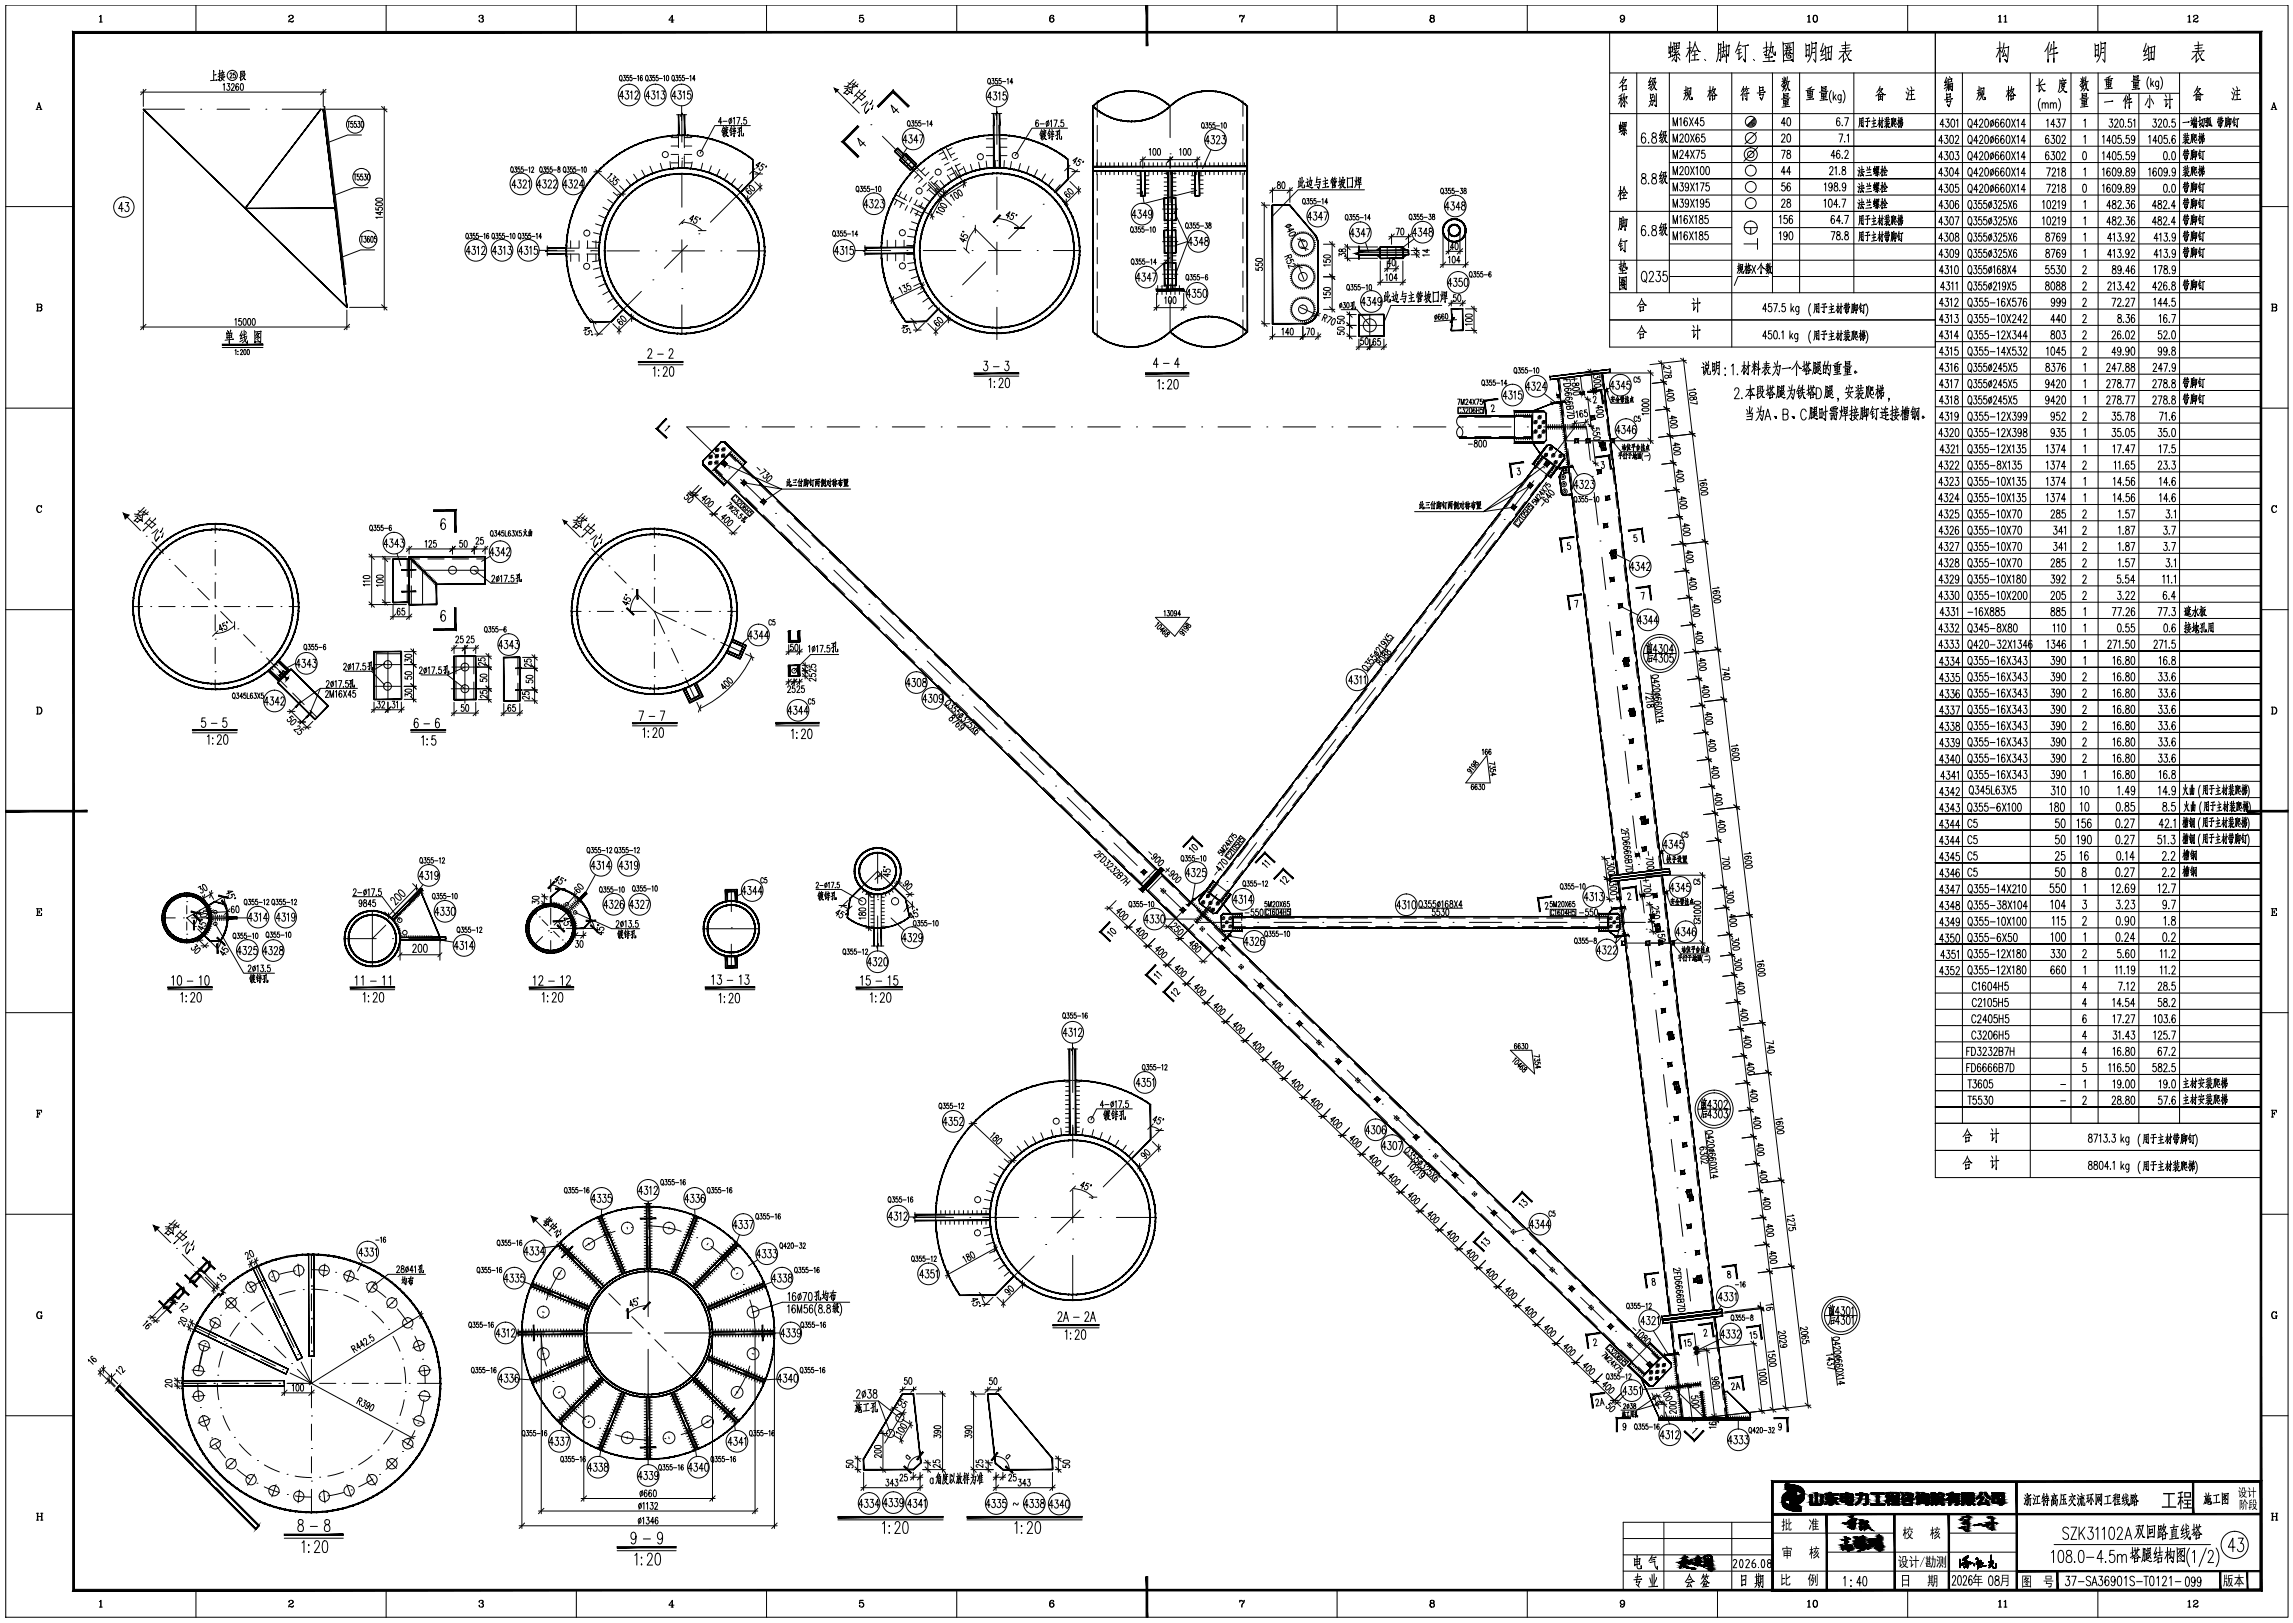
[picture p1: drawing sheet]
<svg xmlns="http://www.w3.org/2000/svg" width="845mm" height="598mm" viewBox="0 0 845 598" stroke-linecap="round" stroke-linejoin="round" font-family="sans-serif">
<!-- layer: 4 -->
<g fill="none" stroke="#000" stroke-width=".37">
<path d="M308.4 33.5l8.2 8.2M431.1 39.1v11.6M52.8 40.2h15.2M74 40.2h.1M80 40.2h12M98 40.2h.1M104 40.2h15.1M251.2 58.3h.1M251.2 41.7v10.6M320.9 46h.1M325.1 50.2l8.5 8.5M367.3 59.2h.1"/>
<path d="M367.3 41.3v11.9M431.1 56.7h.1M251.2 64.3v12M272.8 70.9l-11 11M337.9 62.9h.1M342.1 67.1l8.5 8.5M354.9 79.9h.1M367.3 65.2v12M380.1 79.5l-8.4 8.5M384.4 75.2h.1M393.5 66.2l-4.9 4.8M428.4 77h5.6"/>
<path d="M431.1 62.7v12M201.5 92.4h10.1M217.6 92.4h.1M223.6 92.4h12M241.6 92.4h.1M247.6 92.4h12M251.2 82.3h.1M251.2 88.3v12M253.3 90.4l-8.5 8.5M257.5 86.1h.1M265.6 92.4h.1M271.6 92.4h10.1"/>
<path d="M318.5 92.3h9.7M334.2 92.3h.1M340.2 92.3h12M358.2 92.3h.1M359.1 84.1l8.2 8.2M363.2 96.5l-8.5 8.4M364.2 92.3h12M367.3 83.2h.1M367.3 89.2v12M367.4 92.2h.1M382.2 92.3h.1M388.2 92.3h9.6"/>
<path d="M428.4 89h5.6M431.1 80.7h.1M431.1 86.7v12M500.7 93.1h18.3M236.3 107.4l-11 11M240.6 103.1h.1M251.2 106.3h.1M251.2 112.3v10.6M346.2 113.4l-4.8 4.9M350.4 109.2h.1M367.3 107.2h.1M367.3 113.2v11.9"/>
<path d="M428.4 101h5.6M431.1 104.7h.1M431.1 110.7v11.5M582.3 138.4l.9 7.3M268.8 157.3h-15.8l11.3 10.9M274.8 157.3h.1M280.8 157.3h12M298.8 157.3h.1M304.8 157.3h12M322.8 157.3h.1M328.8 157.3h12M346.8 157.3h.1"/>
<path d="M352.8 157.3h12M370.8 157.3h.1M376.8 157.3h12M394.8 157.3h.1M400.8 157.3h12M418.8 157.3h.1M424.8 157.3h12M442.8 157.3h.1M448.8 157.3h12M466.8 157.3h.1M472.8 157.3h12M490.8 157.3h.1"/>
<path d="M496.8 157.3h12M514.8 157.3h.1M520.8 157.3h12M538.8 157.3h.1M544.8 157.3h12M562.8 157.3h.1M568.8 157.3h15.7M580.4 157.3l-7.9 10.3M583.9 151.7h.1M584.6 157.6l1.4 11.9M268.6 172.4h.1M272.9 176.6l8.6 8.4"/>
<path d="M565.2 177.1l-7.3 9.5M568.8 172.3h.1M576.9 172.4l.2 1.8M577.2 162.4h17.1M578.1 173.1l-2 .3M586.7 175.5h.1M590.6 163.2l.3 2.7M285.8 189.1h.1M290.1 193.3l8.6 8.4M550.6 196.2l-7.3 9.5M554.2 191.4h.1M587.4 181.5l1.4 11.9"/>
<path d="M589.6 199.3h.1M178.8 210.1h-23.1v12.6M303 205.9h.1M307.3 210.1l8.6 8.3M536 215.2l-7.3 9.5M539.6 210.4h.1M590.3 205.3l1.4 11.9M594.3 203l.3 2.7M320.2 222.6h.1M324.5 226.8l8.6 8.4M337.4 239.4h.1M521.4 234.3l-7.3 9.5"/>
<path d="M525.1 229.5h.1M592.4 223.2h.1M593.1 229.1l1.4 11.9M137.8 244.9h10.1M137.8 252.9h10.1M142.9 240.1v17.6M166.3 253.8h10.2M166.5 245.8h9.6M171.3 240.1v19M341.7 243.6l8.6 8.3M354.6 256.1h.1M506.8 253.3l-7.3 9.5"/>
<path d="M510.5 248.6h.1M595.2 247h.1M595.9 253l1.4 11.9M599 242.7l.4 2.7M358.9 260.3l8.6 8.4M371.8 272.9h.1M376 277.1l8.6 8.3M492.2 272.4l-7.3 9.5M495.9 267.6h.1M598.1 270.8h.1M598.8 276.8l1.4 11.9M601.2 261.1l.4 2.7"/>
<path d="M389 289.6h.1M393.3 293.8l8.5 8.4M477.6 291.4l-7.3 9.5M481.3 286.7h.1M600.9 294.7h.1M323.4 314.2v11.3M406.1 306.3h.1M410.4 310.5l8.6 8.4M463 310.5l-7.3 9.5M466.7 305.7h.1M601.6 300.6l1.4 11.9M603.7 318.5h.1"/>
<path d="M605.5 300.9l.3 2.7M137.2 335.6v20.4M146.4 336.6h.1M155.6 327.4l-5 5M269.5 327.8v8.1M323.4 331.4h.1M323.4 337.5v11.3M333 330.5l-9.6-9.5-9.6 9.5M423.3 323.1h.1M427.6 327.3l8.6 8.3M440.5 339.8h.1M440.5 339.8h16.9"/>
<path d="M448.4 329.5l-7.9 10.3M452.1 324.8h.1M463.4 339.8h.1M469.4 339.8h12M487.4 339.8h.1M493.4 339.8h12M511.4 339.8h.1M517.4 339.8h12M535.4 339.8h.1M541.4 339.8h12M559.4 339.8h.1M565.4 339.8h12"/>
<path d="M583.4 339.8h.1M589.4 339.8h16.9M604.5 324.4l1.4 12M127 345.8h11.6M142.2 340.8l-5 5M144.6 345.8h.1M150.6 345.8h11.6M259.3 342.2h20.4M269.5 341.8h.1M269.5 347.9v8M444.8 344l8.6 8.4M457.7 356.6h.1"/>
<path d="M599.3 347.5h17.1M606.6 342.3h.1M607.3 348.3l1.4 11.9M610.7 340.5l.3 2.8M462 360.7l8.6 8.4M474.9 373.3h.1M479.2 377.5l8.6 8.4M609.4 366.1h.1M610.1 372.1l1.4 11.9M395.3 386v16.5M492.1 390h.1M496.4 394.2l8.6 8.4"/>
<path d="M612.3 390h.1M613 395.9l1.4 12M615.4 380.2l.3 2.8M617.6 398.6l.3 2.7M395.3 408.5h.1M395.3 414.5v12M509.3 406.8h.1M513.6 411l8.6 8.4M615.1 413.8h.1M615.8 419.8l1.4 11.9M395.3 432.5h.1M395.3 438.5v12"/>
<path d="M416.8 427l-10.3 10.3M526.5 423.5h.1M530.8 427.7l8.6 8.4M617.9 437.6h.1M622.3 438.3l.4 2.7M226.7 453.6a37.8 37.8 0 0 0-11 5.6M232.7 452.2h.1M238.8 451.7l5.5 .4 6.7 1.5M256.7 456h.1M262 459.2a38.7 38.7 0 0 1 8.7 8.8M337 448.5h14.4M357.4 448.5h.1"/>
<path d="M363.4 448.5h12M381.4 448.5h.1M385.3 458.5h.1M387.3 448.5h12.1M395.3 456.5h.1M398 445.8l-8.4 8.5M402.3 441.5h.1M405.4 448.5h.1M411.4 448.5h14.4M543.7 440.3h.1M548 444.5l8.6 8.3M560.9 457h.1"/>
<path d="M618.7 443.6l1.4 11.9M206.9 468a39.5 39.5 0 0 0-5.5 10.9M211 463.2h.1M238.8 467.4v17.7M273.9 473.2h.1M276.3 478.9l1.6 6.7 .3 5.5M381.1 462.8l-10.4 10.3M395.3 462.5v16.5M565.2 461.2l8.6 8.4M578.1 473.8h.1M582.4 477.9l8.6 8.4M620.8 461.5h.1"/>
<path d="M621.5 467.4l1.4 11.9M626.1 470l.3 2.7M199.4 491.1l.4 5.4 1.6 6.8M199.9 484.9h.1M215.1 491.1h17.7M238.8 491.1h.1M238.8 497.1v17.7M244.8 491.1h17.7M277.7 497.3h.1M595.3 490.5h.1M599.6 494.7l8.6 8.3M623.6 485.3h.1"/>
<path d="M624.3 491.3l1.5 11.9M203.7 509h.1M206.9 514.2a38.7 38.7 0 0 0 8.8 8.8M266.7 519h.1M276.3 503.3a39.5 39.5 0 0 1-5.6 10.9M333.5 519.1l-7.5 12.6M608.7 513.3l2.6 5.7M612.5 507.2h.1M616.8 511.4l11.2 11-.8-7.3M626.4 509.1h.1M220.9 526.2h.1M226.7 528.6l6.7 1.5 5.4 .4"/>
<path d="M245 530h.1M262 523a38.6 38.6 0 0 1-11 5.6"/>
</g>
<!-- layer: 0 -->
<g fill="#000" stroke="#000" stroke-width=".37">
<path d="M507.1 93.9h1.5v1.3zM507.1 92.3l1.5-1.3v1.3zM516.9 93.9h1.5l-1.5 1.3zM516.9 91l1.5 1.3h-1.5zM429.5 106.6l.8-.8v.8zM432.1 105.8l.7 .8h-.8zM619.8 522.8h.5l-.5 .4zM635.9 522.8h.5v.4zM658 546.8h.5zM659.4 555.3h4.1zM659.4 555.1h.4zM659.7 555.2h3.8z"/>
<path d="M660.3 548.9h1.7zM661.9 551.9h2.8zM661.6 548.6h.4zM662.2 551h2.5zM661.9 554.7h.5zM662.9 556.9h.2zM662.9 556.9h.3zM663.5 549.9h1l-.2 .3zM670.6 554h1zM672.5 554.1h.4zM674.7 551.9h.8zM677 554.2h.4z"/>
<path d="M678.5 553.3h4.3zM680.1 550.3h.7zM680.6 554.3h2.2zM681.1 554.4h1.7zM681.8 550.7h1zM682 551.6h.8zM683.9 550.8h4.5zM683.9 550.4h3.7zM683.7 554.4h.3zM689.4 554.5h5.1zM689.7 550.5h4.5zM695 551.5h1.7z"/>
<path d="M695.1 549.9h.5zM695.5 551.1h.7zM695.5 554.5h.7zM695.9 549.9h.8zM696.2 549.9h.5zM697.6 551.5h2.1zM697.7 551.5h2zM701.6 552.4h.3zM701.7 551h.4zM702.2 550.2h.7zM704.4 551.1h.6zM706 551.7h1.1z"/>
<path d="M706.4 554.3l.2 .1zM706.4 554.3h.4zM707.1 553.6h.7zM707.2 553.5h.6zM707.5 551.2h.3zM708.3 553.8h1.5zM713.2 554.4h.2zM715.6 554.4h.2zM717.2 552.7h.2zM720.7 554.2h1zM720.9 554.1h.8zM722.5 559.8h.2z"/>
<path d="M722.7 559.7h.2zM722.8 559.5h.3zM726.5 550.5h.8zM727.2 554.4l.4 .1zM728.3 552.1l.2 .1zM728.3 552.1h.4zM729 554.4h.5zM729.5 552.9h.8zM729.8 553.8h2.9zM732.9 552.1l.4 .1zM733.8 559h.2zM734.8 553.8h2.1z"/>
<path d="M737.6 553.9h.8zM618.7 575.8h.2zM621.1 573.7h.5zM621.3 575.7h.5zM621.5 577.6h1.2zM621.3 573.6h.2zM621.4 575.6h.2zM621.4 574.8h.2zM624.4 578.1h.2zM624.8 576.6h.2zM624.6 575.8h.2zM624.8 576.7h.2z"/>
<path d="M624.8 574.4h.2zM625.3 576.8h.2zM625.7 573.6h.3zM626.7 575.2h.2zM627.9 573.9h.2zM628.5 576h.2zM628.7 573.1h.8zM628.7 575.1h.2zM629.3 572.9h.6zM629.4 572.9h.5zM629.9 576.6h.2zM630.2 578.7h.5z"/>
<path d="M630 575.4h.2zM630.3 578.8h.4zM630.4 578.8h.3zM630.5 578.6h.2zM630.6 577.3h.3zM630.5 578.8h.2zM630.6 578h.2zM678.4 569.2h.2zM679.1 567.5h.3zM679 570.9h.2zM679.3 567.3h.9zM679.1 567.5h.2z"/>
<path d="M679.2 569.8h.2zM679.6 569.5h1.2zM679.8 567.1h.8zM679.9 566.4h.4zM680 566.5h.4zM680.1 566.5h.2zM680.2 567.9h.6zM680.2 567.8h.6zM680.4 566.9h1.2zM680.3 570.5h.2zM680.7 569.7h.3zM680.7 566.9h.8z"/>
<path d="M680.8 571.2h.2zM681 566.8h.3zM681 571.4h.4zM681.1 566.8h.2zM681.1 571.5h.2zM681.3 571.2h.4zM681.7 570.9h.2zM683.6 569.6h.4zM683.6 569.6h.2zM683.6 568.8h.2zM683.7 568.7h.2zM683.7 568.6h.2z"/>
<path d="M683.7 568.4h.2zM683.8 568h.2zM683.9 567.9h.1zM683.9 567.9h.2zM683.9 567.8h.2zM683.9 567.5h.2zM684 567.4h.1zM684 567h.2zM684 567.1h.2zM684 566.9h.2zM684.4 570.4h.2zM684.7 566.8h.7z"/>
<path d="M684.5 567.8h.2zM684.8 571.5h.5zM684.6 570h.2zM684.7 570h.1zM684.9 567.9h.3zM684.9 567.5h.2zM684.7 569.7h.2zM684.8 567.6h.2zM684.8 569.6h.2zM685.1 567.2h.2zM685 569.6h.2zM685 567.3h.2z"/>
<path d="M685 567.4h.2zM685.1 568.9h.1zM685.1 567.3h.2zM685.1 568.9h.2zM685.3 570.3h.2zM685.7 570.9h.4zM685.8 566.2h.4zM685.9 566.1h.8zM685.8 566.3h.2zM686 566.1h.7zM685.8 570.6h.2zM685.9 568.5h.2z"/>
<path d="M686 568.4h.2zM686.3 569.1h.2zM686.4 566h.2zM686.5 566.1h.2zM686.6 569.2h.4zM686.4 568.4h.2zM686.4 568.5h.2zM686.5 568.2h.2zM686.5 567.9h.2zM686.7 570.7h.3zM686.5 567.7h.2zM686.6 567.3h.2z"/>
<path d="M686.6 566.6h.2zM686.6 567h.2zM686.9 568.9h.8zM686.7 569h.2zM686.7 569.7h.2zM686.8 568.7h.2zM686.8 569.5h.2zM686.8 569.4h.2zM686.9 569.3h.1zM687.3 569.9h.2zM687.4 569.7h.2zM687.4 569.6h.2z"/>
<path d="M687.5 569.6h.1zM687.5 569.5h.2zM687.5 569.4h.2zM687.6 569.3h.1zM722.2 562.9h.5zM722.3 563.1h.2zM723.7 562.6h.3zM723.8 560.8h.2zM723.8 562.4h.2zM723.9 560.8h.2zM723.9 560.6h.2zM724.3 560.8h.8z"/>
<path d="M724.7 560.7h.2zM724.8 560.4h.2zM724.9 563.6h.2zM725 560.2h.2zM725 560.1h.3zM727.5 562.1h.3zM729.3 561.6h.9zM729.8 561.5h.3zM730.9 562.3h.2zM731.6 561.9h.2zM732.2 562.1h.2zM733.6 561.3h1.2z"/>
<path d="M734 563.7h.2zM734.6 561.2h1.2zM734.7 561.2h1.1zM735.6 561.4h.2z"/>
<path d="M422.3 1.9l.6 14.9v-14.9zM422.3 1.9l.6 14.9h-.6z"/>
<path d="M307.5 32.6l.4 1.4 .5-.5zM307.5 32.6l1.4 .4-.5 .5z"/>
<path d="M323.3 39.1l.4 .4 5.4-6.3zM329.1 33.2v.9l-5.4 5.4zM329.1 33.2v.9l5.9 5zM329.1 34.1l5.9 5-.4 .4z"/>
<path d="M402.6 39.2l.2-.1 .8 1zM402.8 39.1l.8 1 .2-.2zM403.8 39.9l.8 1-1-.8zM403.8 39.9l.8 1 .2-.2zM404.8 40.7l.9 .9-1.1-.7zM404.8 40.7l.9 .9 .1-.2zM405.8 41.4l1 .9-1.1-.7zM405.8 41.4l1 .9 .2-.2zM407 42.1l1 .8-1.2-.6zM407 42.1l1 .8 .1-.2zM408.1 42.7l1.1 .7-1.2-.5zM408.1 42.7l1.1 .7 .1-.2zM409.3 43.2l1.2 .7-1.3-.5zM409.3 43.2l1.2 .7v-.3zM410.5 43.6l1.2 .6-1.2-.3zM410.5 43.6l1.2 .6 .1-.2zM411.8 44l1.2 .5-1.3-.3zM411.8 44l1.2 .5v-.2zM413 44.3l1.3 .4-1.3-.2zM413 44.3l1.3 .4v-.2zM414.3 44.5l1.3 .3-1.3-.1zM414.3 44.5l1.3 .3v-.2zM415.6 44.6l1.3 .3-1.3-.1zM415.6 44.6l1.3 .3v-.3zM416.9 44.6l1.3 .2-1.3 .1zM416.9 44.6l1.3 .2v-.2zM418.2 44.6l1.3 .1-1.3 .1zM418.2 44.6l1.3 .1v-.2zM419.5 44.5h1.3l-1.3 .2zM419.5 44.5h1.3v-.2zM420.8 44.3l1.3-.1-1.3 .3zM420.8 44.3l1.3-.1-.1-.2zM422 44l1.4-.1-1.3 .3zM422 44l1.4-.1-.1-.3zM423.3 43.6l1.3-.2-1.2 .5zM423.3 43.6l1.3-.2-.1-.2zM424.5 43.2l1.3-.3-1.2 .5zM424.5 43.2l1.3-.3-.1-.2zM425.7 42.7l1.3-.4-1.2 .6zM425.7 42.7l1.3-.4-.1-.2zM426.9 42.1l1.2-.5-1.1 .7zM426.9 42.1l1.2-.5-.1-.2zM428 41.4l1.2-.5-1.1 .7zM428 41.4l1.2-.5-.2-.2zM429 40.7l1.2-.6-1 .8zM429 40.7l1.2-.6-.1-.2zM430.1 39.9l1.1-.7-1 .9zM430.1 39.9l1.1-.7-.1-.1z"/>
<path d="M402.6 39.1l.2 83.1v-83.1zM402.6 39.1l.2 83.1h-.2z"/>
<path d="M430.2 38.2l1 .9-.1 .1zM430.2 38.2l-.1 .2 1 .8zM429.2 37.4l1 .8-.1 .2zM429.2 37.4l-.2 .2 1.1 .8zM428.1 36.6l1.1 .8-.2 .2zM428.1 36.6l-.1 .3 1 .7zM427 36l1.1 .6-.1 .3zM427 36l-.1 .2 1.1 .7zM425.8 35.4l1.2 .6-.1 .2zM425.8 35.4l-.1 .2 1.2 .6zM424.6 34.9l1.2 .5-.1 .2zM424.6 34.9l-.1 .2 1.2 .5zM423.4 34.4l1.2 .5-.1 .2zM423.4 34.4l-.1 .2 1.2 .5zM422.1 34.1l1.3 .3-.1 .2zM422.1 34.1l-.1 .2 1.3 .3zM420.8 33.8l1.3 .3-.1 .2zM420.8 33.8v.2l1.2 .3zM419.5 33.6l1.3 .2v.2zM419.5 33.6v.2l1.3 .2zM418.2 33.4l1.3 .2v.2zM418.2 33.4v.3l1.3 .1zM416.9 33.4h1.3v.3zM416.9 33.4v.3h1.3zM415.6 33.4h1.3v.3zM415.6 33.4v.3h1.3zM414.3 33.6l1.3-.2v.3zM414.3 33.6v.2l1.3-.1zM413 33.8l1.3-.2v.2zM413 33.8v.2l1.3-.2zM411.7 34.1l1.3-.3v.2zM411.7 34.1l.1 .2 1.2-.3zM410.5 34.4l1.2-.3 .1 .2zM410.5 34.4v.2l1.3-.3zM409.2 34.9l1.3-.5v.2zM409.2 34.9l.1 .2 1.2-.5zM408 35.4l1.2-.5 .1 .2zM408 35.4l.1 .2 1.2-.5zM406.8 36l1.2-.6 .1 .2zM406.8 36l.2 .2 1.1-.6zM405.7 36.6l1.1-.6 .2 .2zM405.7 36.6l.1 .3 1.2-.7zM404.6 37.4l1.1-.8 .1 .3zM404.6 37.4l.2 .2 1-.7zM403.6 38.2l1-.8 .2 .2zM403.6 38.2l.2 .2 1-.8zM402.6 39.1l1-.9 .2 .2zM402.6 39.1l.2 .1 1-.8z"/>
<path d="M458.7 38.2l1 .9-.2 .1zM458.7 38.2l-.2 .2 1 .8zM457.6 37.4l1.1 .8-.2 .2zM457.6 37.4l-.1 .2 1 .8zM456.5 36.6l1.1 .8-.1 .2zM456.5 36.6l-.1 .3 1.1 .7zM455.4 36l1.1 .6-.1 .3zM455.4 36l-.1 .2 1.1 .7zM454.3 35.4l1.1 .6-.1 .2zM454.3 35.4l-.1 .2 1.1 .6zM453.1 34.9l1.2 .5-.1 .2zM453.1 34.9l-.2 .2 1.3 .5zM451.8 34.4l1.3 .5-.2 .2zM451.8 34.4l-.1 .2 1.2 .5zM450.6 34.1l1.2 .3-.1 .2zM450.6 34.1l-.1 .2 1.2 .3zM449.3 33.8l1.3 .3-.1 .2zM449.3 33.8l-.1 .2 1.3 .3zM448 33.6l1.3 .2-.1 .2zM448 33.6v.2l1.2 .2zM446.7 33.4l1.3 .2v.2zM446.7 33.4v.3l1.3 .1zM445.3 33.4h1.4v.3zM445.3 33.4v.3h1.4zM444 33.4h1.3v.3zM444 33.4l.1 .3h1.2zM442.7 33.6l1.3-.2 .1 .3zM442.7 33.6l.1 .2 1.3-.1zM441.5 33.8l1.2-.2 .1 .2zM441.5 33.8v.2l1.3-.2zM440.2 34.1l1.3-.3v.2zM440.2 34.1v.2l1.3-.3zM438.9 34.4l1.3-.3v.2zM438.9 34.4l.1 .2 1.2-.3zM437.7 34.9l1.2-.5 .1 .2zM437.7 34.9v.2l1.3-.5zM436.5 35.4l1.2-.5v.2zM436.5 35.4l.1 .2 1.1-.5zM435.3 36l1.2-.6 .1 .2zM435.3 36l.1 .2 1.2-.6zM434.2 36.6l1.1-.6 .1 .2zM434.2 36.6l.1 .3 1.1-.7zM433.1 37.4l1.1-.8 .1 .3zM433.1 37.4l.1 .2 1.1-.7zM432 38.2l1.1-.8 .1 .2zM432 38.2l.2 .2 1-.8zM431.1 39.1l.9-.9 .2 .2zM431.1 39.1l.1 .1 1-.8z"/>
<path d="M118.2 40.2l-27.8 36.6zM118.2 40.2l-28 36.5z"/>
<path d="M250 42.3l.2 7.6v-7.6zM250 42.3l.2 7.6h-.2z"/>
<path d="M252.1 42.3l.3 7.5v-7.5zM252.1 42.3l.3 7.5h-.3z"/>
<path d="M276 57.6l1.5 1.1-.2 .2zM276 57.6l-.2 .2 1.5 1.1zM274.4 56.6l1.6 1-.2 .2zM274.4 56.6l-.1 .2 1.5 1zM272.8 55.6l1.6 1-.1 .2zM272.8 55.6l-.1 .2 1.6 1zM271.2 54.7l1.6 .9-.1 .2zM271.2 54.7l-.1 .2 1.6 .9zM269.5 53.8l1.7 .9-.1 .2zM269.5 53.8l-.1 .3 1.7 .8zM267.8 53.1l1.7 .7-.1 .3zM267.8 53.1l-.1 .2 1.7 .8zM266.1 52.4l1.7 .7-.1 .2zM266.1 52.4l-.1 .2 1.7 .7zM264.3 51.8l1.8 .6-.1 .2zM264.3 51.8v.2l1.7 .6zM262.5 51.2l1.8 .6v.2zM262.5 51.2v.3l1.8 .5zM260.7 50.8l1.8 .4v.3zM260.7 50.8v.2l1.8 .5zM258.9 50.4l1.8 .4v.2zM258.9 50.4l-.1 .3 1.9 .3zM257 50.1l1.9 .3-.1 .3zM257 50.1v.3l1.8 .3zM255.2 49.9l1.8 .2v.3zM255.2 49.9v.2l1.8 .3zM253.3 49.8l1.9 .1v.2zM253.3 49.8v.2l1.9 .1zM251.5 49.7l1.8 .1v.2zM251.5 49.7v.3h1.8zM249.6 49.8l1.9-.1v.3zM249.6 49.8v.2h1.9zM247.7 49.9l1.9-.1v.2zM247.7 49.9v.2l1.9-.1zM245.9 50.1l1.8-.2v.2zM245.9 50.1v.2l1.8-.2zM244 50.3l1.9-.2v.2zM244 50.3l.1 .3 1.8-.3zM242.2 50.7l1.8-.4 .1 .3zM242.2 50.7v.2l1.9-.3zM240.4 51.1l1.8-.4v.2zM240.4 51.1v.3l1.8-.5zM238.6 51.6l1.8-.5v.3zM238.6 51.6v.3l1.8-.5zM236.8 52.2l1.8-.6v.3zM236.8 52.2l.1 .3 1.7-.6zM235.1 52.9l1.7-.7 .1 .3zM235.1 52.9v.2l1.8-.6zM233.3 53.7l1.8-.8v.2zM233.3 53.7l.1 .2 1.7-.8zM231.6 54.5l1.7-.8 .1 .2zM231.6 54.5l.2 .2 1.6-.8zM230 55.4l1.6-.9 .2 .2zM230 55.4l.1 .2 1.7-.9zM228.4 56.3l1.6-.9 .1 .2zM228.4 56.3l.1 .3 1.6-1zM226.8 57.4l1.6-1.1 .1 .3zM226.8 57.4l.2 .2 1.5-1zM225.3 58.5l1.5-1.1 .2 .2zM225.3 58.5l.2 .2 1.5-1.1zM223.9 59.6l1.4-1.1 .2 .2zM223.9 59.6l.1 .2 1.5-1.1zM222.5 60.9l1.4-1.3 .1 .2zM222.5 60.9l.1 .1 1.4-1.2zM221.1 62.1l1.4-1.2 .1 .1zM221.1 62.1l.2 .2 1.3-1.3zM221.1 62.1l.2 .2-1.5 1.2zM219.8 63.5l.2 .2 1.3-1.4zM219.8 63.5l.2 .2-1.4 1.2zM218.6 64.9l.2 .2 1.2-1.4zM218.6 64.9l.2 .2-1.4 1.3zM217.4 66.4l.2 .1 1.2-1.4zM217.4 66.4l.2 .1-1.3 1.4zM217.6 66.5l-1.3 1.4 .2 .1zM216.3 67.9l.2 .1-1.2 1.4zM216.5 68l-1.2 1.4 .2 .2zM215.3 69.4l.2 .2-1.2 1.4zM215.5 69.6l-1.2 1.4 .2 .1zM214.3 71l.2 .1-1.1 1.5zM214.5 71.1l-1.1 1.5 .2 .2zM213.4 72.6l.2 .2-1 1.5zM213.6 72.8l-1 1.5 .2 .1zM212.6 74.3l.2 .1-1 1.6zM212.8 74.4l-1 1.6 .2 .1zM211.8 76l.2 .1-.9 1.7zM212 76.1l-.9 1.7 .2 .1zM211.1 77.8l.2 .1-.8 1.6zM211.3 77.9l-.8 1.6 .3 .1zM210.5 79.5l.3 .1-.8 1.7zM210.8 79.6l-.8 1.7 .2 .1zM210 81.3l.2 .1-.7 1.8zM210.2 81.4l-.7 1.8h.3zM209.5 83.2h.3l-.6 1.8zM209.8 83.2l-.6 1.8h.2zM209.2 85h.2l-.5 1.8zM209.4 85l-.5 1.8 .2 .1zM208.9 86.8l.2 .1-.4 1.8zM209.1 86.9l-.4 1.8h.2zM208.7 88.7h.2l-.3 1.9zM208.9 88.7l-.3 1.9h.2zM208.6 90.6h.2l-.3 1.8zM208.8 90.6l-.3 1.8h.3zM208.5 92.4h.3l-.2 1.9zM208.8 92.4l-.2 1.9h.2zM208.6 94.3h.2l-.1 1.9zM208.8 94.3l-.1 1.9h.2zM208.7 96.2h.2v1.9zM208.9 96.2v1.9l.2-.1zM208.9 98.1l.2-.1 .1 1.9zM209.1 98l.1 1.9h.2zM209.2 99.9h.2l.2 1.9zM209.4 99.9l.2 1.9 .2-.1zM209.6 101.8l.2-.1 .2 1.9zM209.8 101.7l.2 1.9 .2-.1zM210 103.6l.2-.1 .3 1.9zM210.2 103.5l.3 1.9 .3-.1zM210.5 105.4l.3-.1 .4 1.9zM210.8 105.3l.4 1.9 .2-.1zM211.2 107.2l.2-.1 .4 1.8zM211.4 107.1l.4 1.8 .3-.1zM211.8 108.9l.3-.1 .5 1.8zM212.1 108.8l.5 1.8 .2-.1zM212.6 110.6l.2-.1 .6 1.8zM212.8 110.5l.6 1.8 .3-.1zM213.4 112.3l.3-.1 .7 1.8zM213.7 112.2l.7 1.8 .2-.2zM214.4 114l.2-.2 .7 1.8zM214.6 113.8l.7 1.8 .3-.2zM215.3 115.6l.3-.2 .8 1.7zM215.6 115.4l.8 1.7 .2-.1zM216.4 117.1l.2-.1 .9 1.6zM216.6 117l.9 1.6 .2-.1z"/>
<path d="M316 46.3l-5 5.9 5.5-5.5zM316 46.3l-5 5.9h-.8zM310.2 52.2l6.3 5.4-5.5-5.4zM310.2 52.2l6.3 5.4-.5 .4z"/>
<path d="M330.7 54.5l-.9 1.3 1.1-1.1zM329.6 55.6l1.1-1.1-.9 1.3z"/>
<path d="M331.6 58.7l-.1 .2 4 3.7zM331.5 58.9l4 3.7-.2 .2z"/>
<path d="M333.7 56.5l-2.1 2.4 2.3-2.2zM331.5 58.7l2.2-2.2-2.1 2.4z"/>
<path d="M333.7 56.7l4 3.7-3.8-3.9zM333.7 56.7l4 3.7-.2 .1z"/>
<path d="M364.3 49.7l1.8-.1 .1 .2zM364.3 49.7v.3l1.9-.2zM362.5 49.9l1.8-.2v.3zM362.5 49.9v.2l1.8-.1zM360.6 50.1l1.9-.2v.2zM360.6 50.1l.1 .3 1.8-.3zM358.8 50.4l1.8-.3 .1 .3zM358.8 50.4l.1 .3 1.8-.3zM357 50.9l1.8-.5 .1 .3zM357 50.9l.1 .2 1.8-.4zM355.2 51.4l1.8-.5 .1 .2zM355.2 51.4l.1 .2 1.8-.5zM353.4 51.9l1.8-.5 .1 .2zM353.4 51.9l.1 .3 1.8-.6zM351.7 52.6l1.7-.7 .1 .3zM351.7 52.6l.1 .2 1.7-.6zM350 53.3l1.7-.7 .1 .2zM350 53.3l.1 .2 1.7-.7zM348.3 54.1l1.7-.8 .1 .2zM348.3 54.1l.1 .2 1.7-.8zM346.7 54.9l1.6-.8 .1 .2zM346.7 54.9l.1 .2 1.6-.8zM345.1 55.8l1.6-.9 .1 .2zM345.1 55.8l.1 .2 1.6-.9zM343.5 56.8l1.6-1 .1 .2zM343.5 56.8l.2 .2 1.5-1zM342 57.9l1.5-1.1 .2 .2zM342 57.9l.2 .2 1.5-1.1zM340.5 59l1.5-1.1 .2 .2zM340.5 59l.2 .2 1.5-1.1zM339.1 60.2l1.4-1.2 .2 .2zM339.1 60.2l.2 .2 1.4-1.2zM337.8 61.5l1.3-1.3 .2 .2zM337.8 61.5l.1 .2 1.4-1.3zM337.8 61.5l.1 .2-1.5 1.1zM336.4 62.8l.2 .2 1.3-1.3zM336.4 62.8l.2 .2-1.4 1.2zM335.2 64.2l.2 .1 1.2-1.3zM335.2 64.2l.2 .1-1.4 1.3zM334 65.6l.2 .1 1.2-1.4zM334 65.6l.2 .1-1.3 1.4zM334.2 65.7l-1.3 1.4 .2 .1zM332.9 67.1l.2 .1-1.3 1.4zM333.1 67.2l-1.3 1.4 .2 .1zM331.8 68.6l.2 .1-1.2 1.4zM332 68.7l-1.2 1.4 .2 .2zM330.8 70.1l.2 .2-1.1 1.4zM331 70.3l-1.1 1.4 .2 .1zM329.9 71.7l.2 .1-1.1 1.6zM330.1 71.8l-1.1 1.6 .3 .1zM329 73.4l.3 .1-1 1.6zM329.3 73.5l-1 1.6h.2zM328.3 75.1h.2l-1 1.7zM328.5 75.1l-1 1.7 .3 .1zM327.5 76.8l.3 .1-.9 1.6zM327.8 76.9l-.9 1.6 .3 .1zM326.9 78.5l.3 .1-.9 1.7zM327.2 78.6l-.9 1.7h.3zM326.3 80.3h.3l-.7 1.7zM326.6 80.3l-.7 1.7 .2 .1zM325.9 82l.2 .1-.6 1.8zM326.1 82.1l-.6 1.8h.2zM325.5 83.9h.2l-.6 1.8zM325.7 83.9l-.6 1.8h.3zM325.1 85.7h.3l-.5 1.8zM325.4 85.7l-.5 1.8h.2zM324.9 87.5h.2l-.4 1.9zM325.1 87.5l-.4 1.9h.3zM324.7 89.4h.3l-.4 1.8zM325 89.4l-.4 1.8h.3z"/>
<path d="M366 41.8l.3 4.4v-4.4zM366 41.8l.3 4.4h-.3z"/>
<path d="M366 46.1l.3 15.7v-15.7zM366 46.1l.3 15.7h-.3z"/>
<path d="M368.2 41.8l.2 4.4v-4.4zM368.2 41.8l.2 4.4h-.2z"/>
<path d="M368.2 46.1l.2 15.7v-15.7zM368.2 46.1l.2 15.7h-.2z"/>
<path d="M392.1 57.5l1.4 1.1-.1 .2zM392.1 57.5l-.2 .2 1.5 1.1zM390.6 56.5l1.5 1-.2 .2zM390.6 56.5l-.2 .2 1.5 1zM389 55.5l1.6 1-.2 .2zM389 55.5l-.1 .2 1.5 1zM387.5 54.6l1.5 .9-.1 .2zM387.5 54.6l-.2 .2 1.6 .9zM385.8 53.8l1.7 .8-.2 .2zM385.8 53.8l-.1 .2 1.6 .8zM384.2 53.1l1.6 .7-.1 .2zM384.2 53.1l-.1 .2 1.6 .7zM382.5 52.4l1.7 .7-.1 .2zM382.5 52.4l-.1 .2 1.7 .7zM380.8 51.8l1.7 .6-.1 .2zM380.8 51.8l-.1 .2 1.7 .6zM379.1 51.2l1.7 .6-.1 .2zM379.1 51.2l-.1 .3 1.7 .5zM377.3 50.8l1.8 .4-.1 .3zM377.3 50.8v.2l1.7 .5zM375.5 50.4l1.8 .4v.2zM375.5 50.4v.2l1.8 .4zM373.7 50.1l1.8 .3v.2zM373.7 50.1v.2l1.8 .3zM371.9 49.8l1.8 .3v.2zM371.9 49.8v.3l1.8 .2zM370.1 49.7l1.8 .1v.3zM370.1 49.7v.2l1.8 .2zM368.3 49.6l1.8 .1v.2zM368.3 49.6v.2l1.8 .1z"/>
<path d="M90.3 76.6v.2l33.2-.2zM90.3 76.8l33.2-.2v.2z"/>
<path d="M277.3 66.2l-4.6 4.6 .2 .2zM277.3 66.2l.2 .2-4.6 4.6z"/>
<path d="M277.3 58.8v7.5h.2zM277.3 58.8h.2v7.5z"/>
<path d="M329.6 55.8l7 7 .2-.2zM329.8 55.6l7 7-7.2-6.8z"/>
<path d="M330.7 54.7l7 7 .2-.2zM330.7 54.7l.2-.2 7 7z"/>
<path d="M337.5 60.4l-2 2.4 2.2-2.3zM335.3 62.6l2.2-2.2-2 2.4z"/>
<path d="M368.4 79.2l-2.2 2.7 2.5-2.5zM368.4 79.2l-2.2 2.7-.2-.2z"/>
<path d="M393.4 66l-4.6 4.6 .2 .2zM393.4 66l.2 .2-4.6 4.6z"/>
<path d="M393.3 58.7v7.5h.3zM393.3 58.7h.3v7.5z"/>
<path d="M402.7 62.8v.3l56.9-.3zM402.7 63.1l56.9-.3v.3z"/>
<path d="M402.7 61.2v.3l56.9-.3zM402.7 61.5l56.9-.3v.3z"/>
<path d="M420.2 62.9v9.2h.3zM420.2 62.9h.3v9.2z"/>
<path d="M420.3 72v.3l1.6-.3zM420.3 72.3l1.6-.3v.3z"/>
<path d="M421.8 62.9v9.2h.3zM421.8 62.9h.3v9.2z"/>
<path d="M428.9 72.9l.3 8.3v-8.3zM428.9 72.9l.3 8.3h-.3z"/>
<path d="M429 73h1.3v-.3zM429 72.7h1.3l-1.3 .3z"/>
<path d="M431.9 73h1.3v-.3zM431.9 72.7h1.3l-1.3 .3z"/>
<path d="M433.1 72.9l.2 8.3v-8.3zM433.1 72.9l.2 8.3h-.2z"/>
<path d="M440.2 62.9v9.2h.3zM440.2 62.9h.3v9.2z"/>
<path d="M441.8 62.9v9.2h.3zM441.8 62.9h.3v9.2z"/>
<path d="M440.3 72.3h1.6v-.3zM440.3 72h1.6l-1.6 .3z"/>
<path d="M468.9 75.5v.2l6.4-.2zM468.9 75.7l6.4-.2v.2z"/>
<path d="M475.2 75.6l9.2 10.7-9-10.8zM475.2 75.6l9.2 10.7-.1 .1z"/>
<path d="M201.7 91.2v.3l7-.3zM201.7 91.5l7-.3v.3z"/>
<path d="M201.7 93.4v.2l7-.2zM201.7 93.6l7-.2v.2z"/>
<path d="M279.8 92.4v1.6h-.3zM279.5 92.4v1.6l.3-1.6zM279.8 90.9v1.5h-.3zM279.5 90.9v1.5l.3-1.5zM279.6 89.3l.2 1.6h-.3zM279.4 89.4l.1 1.5 .1-1.6zM279.4 87.8l.2 1.5-.2 .1zM279.2 87.8l.2 1.6v-1.6zM279.1 86.3l.3 1.5h-.2zM278.9 86.3l.3 1.5-.1-1.5zM278.8 84.8l.3 1.5h-.2zM278.5 84.9l.4 1.4-.1-1.5zM278.3 83.3l.5 1.5-.3 .1zM278.1 83.4l.4 1.5-.2-1.6zM277.8 81.9l.5 1.4-.2 .1zM277.5 82l.6 1.4-.3-1.5zM277.2 80.4l.6 1.5-.3 .1zM276.9 80.5l.6 1.5-.3-1.6zM276.5 79.1l.7 1.3-.3 .1zM276.2 79.2l.7 1.3-.4-1.4zM275.7 77.7l.8 1.4-.3 .1zM275.5 77.8l.7 1.4-.5-1.5zM274.9 76.4l.8 1.3-.2 .1zM274.7 76.5l.8 1.3-.6-1.4zM274 75.1l.9 1.3-.2 .1zM273.8 75.3l.9 1.2-.7-1.4zM273 73.9l1 1.2-.2 .2zM272.8 74.1l1 1.2-.8-1.4zM272 72.8l1 1.1-.2 .2zM271.8 73l1 1.1-.8-1.3zM270.9 71.7l1.1 1.1-.2 .2zM270.9 71.7l-.2 .2 1.1 1.1zM269.7 70.7l1.2 1-.2 .2zM269.7 70.7l-.1 .2 1.1 1zM268.5 69.7l1.2 1-.1 .2zM268.5 69.7l-.1 .2 1.2 1zM267.3 68.8l1.2 .9-.1 .2zM267.3 68.8l-.2 .2 1.3 .9zM266 68l1.3 .8-.2 .2zM266 68l-.2 .2 1.3 .8zM264.6 67.2l1.4 .8-.2 .2zM264.6 67.2l-.1 .2 1.3 .8zM263.2 66.5l1.4 .7-.1 .2zM263.2 66.5l-.1 .2 1.4 .7zM261.8 65.9l1.4 .6-.1 .2zM261.8 65.9l-.1 .2 1.4 .6zM260.3 65.4l1.5 .5-.1 .2zM260.3 65.4v.2l1.4 .5zM258.9 64.9l1.4 .5v.2zM258.9 64.9l-.1 .3 1.5 .4zM257.4 64.5l1.5 .4-.1 .3zM257.4 64.5l-.1 .3 1.5 .4zM255.9 64.2l1.5 .3-.1 .3zM255.9 64.2l-.1 .3 1.5 .3zM254.3 64.1l1.6 .1-.1 .3zM254.3 64.1v.2l1.5 .2zM252.8 63.9l1.5 .2v.2zM252.8 63.9v.3l1.5 .1zM251.2 63.9h1.6v.3zM251.2 63.9v.2l1.6 .1zM249.7 63.9h1.5v.2zM249.7 63.9v.3l1.5-.1zM248.2 64.1l1.5-.2v.3zM248.2 64.1v.2l1.5-.1zM246.6 64.2l1.6-.1v.2zM246.6 64.2l.1 .3 1.5-.2zM245.1 64.5l1.5-.3 .1 .3zM245.1 64.5l.1 .3 1.5-.3zM243.6 64.9l1.5-.4 .1 .3zM243.6 64.9l.1 .3 1.5-.4zM242.1 65.4l1.5-.5 .1 .3zM242.1 65.4l.1 .2 1.5-.4zM240.7 65.9l1.4-.5 .1 .2zM240.7 65.9l.1 .2 1.4-.5zM239.2 66.5l1.5-.6 .1 .2zM239.2 66.5l.2 .2 1.4-.6zM237.9 67.2l1.3-.7 .2 .2zM237.9 67.2l.1 .2 1.4-.7zM236.5 68l1.4-.8 .1 .2zM236.5 68l.1 .2 1.4-.8zM235.2 68.8l1.3-.8 .1 .2zM235.2 68.8l.2 .2 1.2-.8zM234 69.7l1.2-.9 .2 .2zM234 69.7l.1 .2 1.3-.9zM232.7 70.7l1.3-1 .1 .2zM232.7 70.7l.2 .2 1.2-1zM231.6 71.7l1.1-1 .2 .2zM231.6 71.7l.2 .2 1.1-1zM231.6 71.7l.2 .2-1.3 .9zM230.5 72.8l.2 .2 1.1-1.1zM230.5 72.8l.2 .2-1.2 .9zM229.5 73.9l.2 .2 1-1.1zM229.5 73.9l.2 .2-1.2 1zM228.5 75.1l.2 .2 1-1.2zM228.5 75.1l.2 .2-1.1 1.1zM228.7 75.3l-1.1 1.1 .2 .1zM227.6 76.4l.2 .1-1 1.2zM227.8 76.5l-1 1.2 .2 .1zM226.8 77.7l.2 .1-1 1.3zM227 77.8l-1 1.3 .2 .1zM226 79.1l.2 .1-.9 1.2zM226.2 79.2l-.9 1.2 .3 .1zM225.3 80.4l.3 .1-.9 1.4zM225.6 80.5l-.9 1.4 .2 .1zM224.7 81.9l.2 .1-.7 1.3zM224.9 82l-.7 1.3 .2 .1zM224.2 83.3l.2 .1-.7 1.4zM224.4 83.4l-.7 1.4 .3 .1zM223.7 84.8l.3 .1-.6 1.4zM224 84.9l-.6 1.4h.2zM223.4 86.3h.2l-.5 1.5zM223.6 86.3l-.5 1.5h.2zM223.1 87.8h.2l-.5 1.5zM223.3 87.8l-.5 1.5 .3 .1zM222.8 89.3l.3 .1-.4 1.5zM223.1 89.4l-.4 1.5h.3zM222.7 90.9h.3l-.3 1.5zM223 90.9l-.3 1.5h.2zM222.7 92.4h.2l-.2 1.6zM222.9 92.4l-.2 1.6h.3zM222.7 94h.3l-.2 1.5zM223 94l-.2 1.5h.3zM222.8 95.5h.3v1.5zM223.1 95.5v1.5h.2zM223.1 97h.2l.1 1.6zM223.3 97l.1 1.6 .2-.1zM223.4 98.6l.2-.1 .1 1.6zM223.6 98.5l.1 1.6 .3-.1zM223.7 100.1l.3-.1 .2 1.6zM224 100l.2 1.6 .2-.1zM224.2 101.6l.2-.1 .3 1.5zM224.4 101.5l.3 1.5 .2-.1zM224.7 103l.2-.1 .4 1.5zM224.9 102.9l.4 1.5 .3-.1zM225.3 104.4l.3-.1 .4 1.5zM225.6 104.3l.4 1.5 .2-.1zM226 105.8l.2-.1 .6 1.4zM226.2 105.7l.6 1.4 .2-.1zM226.8 107.1l.2-.1 .6 1.5zM227 107l.6 1.5 .2-.2zM227.6 108.5l.2-.2 .7 1.4zM227.8 108.3l.7 1.4 .2-.1zM228.5 109.7l.2-.1 .8 1.3zM228.7 109.6l.8 1.3 .2-.1zM229.5 110.9l.2-.1 .8 1.3zM229.7 110.8l.8 1.3 .2-.2zM230.5 112.1l.2-.2 .9 1.3zM230.7 111.9l.9 1.3 .2-.2zM231.6 113.2l.2-.2 .9 1.2zM231.8 113l.9 1.2 .2-.2zM232.9 114l1.1 1.2-1.3-1zM232.9 114l1.1 1.2 .1-.2zM234.1 115l1.1 1.1-1.2-.9zM234.1 115l1.1 1.1 .2-.2zM235.4 115.9l1.1 1-1.3-.8zM235.4 115.9l1.1 1 .1-.2zM236.6 116.7l1.3 1-1.4-.8zM236.6 116.7l1.3 1 .1-.3zM238 117.4l1.2 .9-1.3-.6zM238 117.4l1.2 .9 .2-.2zM239.4 118.1l1.3 .9-1.5-.7zM239.4 118.1l1.3 .9 .1-.3zM240.8 118.7l1.3 .8-1.4-.5zM240.8 118.7l1.3 .8 .1-.2zM242.2 119.3l1.4 .7-1.5-.5zM242.2 119.3l1.4 .7 .1-.3zM243.7 119.7l1.4 .6-1.5-.3zM243.7 119.7l1.4 .6 .1-.2zM245.2 120.1l1.4 .5-1.5-.3zM245.2 120.1l1.4 .5 .1-.2zM246.7 120.4l1.5 .4-1.6-.2zM246.7 120.4l1.5 .4v-.2zM248.2 120.6l1.5 .3-1.5-.1zM248.2 120.6l1.5 .3v-.2zM249.7 120.7l1.5 .3-1.5-.1zM249.7 120.7l1.5 .3v-.3zM251.2 120.7l1.6 .2-1.6 .1zM251.2 120.7l1.6 .2v-.2zM252.8 120.7l1.5 .1-1.5 .1zM252.8 120.7l1.5 .1v-.2zM254.3 120.6h1.6l-1.6 .2zM254.3 120.6h1.6l-.1-.2zM255.8 120.4l1.6-.1-1.5 .3zM255.8 120.4l1.6-.1-.1-.2zM257.3 120.1l1.6-.1-1.5 .3zM257.3 120.1l1.6-.1-.1-.3zM258.8 119.7l1.5-.2-1.4 .5zM258.8 119.7l1.5-.2v-.2zM260.3 119.3l1.5-.3-1.5 .5zM260.3 119.3l1.5-.3-.1-.3zM261.7 118.7l1.5-.4-1.4 .7zM261.7 118.7l1.5-.4-.1-.2zM263.1 118.1l1.5-.4-1.4 .6zM263.1 118.1l1.5-.4-.1-.3zM264.5 117.4l1.5-.5-1.4 .8zM264.5 117.4l1.5-.5-.2-.2zM265.8 116.7l1.5-.6-1.3 .8zM265.8 116.7l1.5-.6-.2-.2zM267.1 115.9l1.4-.7-1.2 .9zM267.1 115.9l1.4-.7-.1-.2zM268.4 115l1.3-.8-1.2 1zM268.4 115l1.3-.8-.1-.2zM269.6 114l1.3-.8-1.2 1zM269.6 114l1.3-.8-.2-.2zM270.7 113l1.3-.9-1.1 1.1zM270.7 113l1.3-.9-.2-.2zM271.8 111.9l1.2-1-1 1.2zM272.8 110.8l-1 1.1 1.2-1zM272.8 110.8l1.2-1.1-1 1.2zM273.8 109.6l-1 1.2 1.2-1.1zM273.8 109.6l1.1-1.1-.9 1.2zM274.7 108.3l-.9 1.3 1.1-1.1zM275.7 107.1l-.8 1.4-.2-.2zM275.5 107l-.8 1.3 1-1.2zM276.5 105.8l-.8 1.3-.2-.1zM276.2 105.7l-.7 1.3 1-1.2zM277.2 104.4l-.7 1.4-.3-.1zM276.9 104.3l-.7 1.4 1-1.3zM277.8 103l-.6 1.4-.3-.1zM277.5 102.9l-.6 1.4 .9-1.3zM278.3 101.6l-.5 1.4-.3-.1zM278.1 101.5l-.6 1.4 .8-1.3zM278.8 100.1l-.5 1.5-.2-.1zM278.5 100l-.4 1.5 .7-1.4zM279.1 98.6l-.3 1.5-.3-.1zM278.9 98.5l-.4 1.5 .6-1.4zM279.4 97l-.3 1.6-.2-.1zM279.2 97l-.3 1.5 .5-1.5zM279.6 95.5l-.2 1.5h-.2zM279.4 95.5l-.2 1.5 .4-1.5zM279.8 94l-.2 1.5h-.2zM279.5 94l-.1 1.5 .4-1.5z"/>
<path d="M281.9 92.4l-.1 1.6h-.2zM281.6 92.4v1.6l.3-1.6zM281.8 90.8l.1 1.6h-.3zM281.6 90.8v1.6l.2-1.6zM281.7 89.2l.1 1.6h-.2zM281.5 89.3l.1 1.5 .1-1.6zM281.5 87.6l.2 1.6-.2 .1zM281.2 87.7l.3 1.6v-1.7zM281.2 86.1l.3 1.5-.3 .1zM281 86.1l.2 1.6v-1.6zM280.8 84.5l.4 1.6h-.2zM280.6 84.6l.4 1.5-.2-1.6zM280.4 83l.4 1.5-.2 .1zM280.1 83l.5 1.6-.2-1.6zM279.8 81.4l.6 1.6h-.3zM279.6 81.5l.5 1.5-.3-1.6zM279.2 80l.6 1.4-.2 .1zM279 80.1l.6 1.4-.4-1.5zM278.5 78.5l.7 1.5-.2 .1zM278.3 78.6l.7 1.5-.5-1.6zM277.8 77.1l.7 1.4-.2 .1zM277.6 77.2l.7 1.4-.5-1.5zM276.9 75.8l.9 1.3-.2 .1zM276.7 75.9l.9 1.3-.7-1.4zM276 74.4l.9 1.4-.2 .1zM275.8 74.6l.9 1.3-.7-1.5zM275 73.2l1 1.2-.2 .2zM274.8 73.3l1 1.3-.8-1.4zM274 71.9l1 1.3-.2 .1zM273.8 72.1l1 1.2-.8-1.4zM272.9 70.8l1.1 1.1-.2 .2zM272.9 70.8l-.2 .2 1.1 1.1zM271.7 69.7l1.2 1.1-.2 .2zM271.7 69.7l-.1 .2 1.1 1.1zM270.5 68.6l1.2 1.1-.1 .2zM270.5 68.6l-.1 .2 1.2 1.1zM269.2 67.6l1.3 1-.1 .2zM269.2 67.6l-.1 .3 1.3 .9zM267.9 66.7l1.3 .9-.1 .3zM267.9 66.7l-.1 .3 1.3 .9zM266.6 65.9l1.3 .8-.1 .3zM266.6 65.9l-.2 .2 1.4 .9zM265.2 65.1l1.4 .8-.2 .2zM265.2 65.1l-.2 .3 1.4 .7zM263.7 64.5l1.5 .6-.2 .3zM263.7 64.5l-.1 .2 1.4 .7zM262.2 63.8l1.5 .7-.1 .2zM262.2 63.8l-.1 .3 1.5 .6zM260.7 63.3l1.5 .5-.1 .3zM260.7 63.3l-.1 .2 1.5 .6zM259.2 62.8l1.5 .5-.1 .2zM259.2 62.8l-.1 .3 1.5 .4zM257.6 62.5l1.6 .3-.1 .3zM257.6 62.5v.2l1.5 .4zM256 62.2l1.6 .3v.2zM256 62.2v.2l1.6 .3zM254.4 62l1.6 .2v.2zM254.4 62v.2l1.6 .2zM252.8 61.8l1.6 .2v.2zM252.8 61.8v.3l1.6 .1zM251.2 61.8h1.6v.3zM251.2 61.8v.3h1.6zM249.6 61.8h1.6v.3zM249.6 61.8l.1 .3h1.5zM248 62l1.6-.2 .1 .3zM248 62l.1 .2 1.6-.1zM246.4 62.2l1.6-.2 .1 .2zM246.4 62.2l.1 .2 1.6-.2zM244.9 62.5l1.5-.3 .1 .2zM244.9 62.5v.2l1.6-.3zM243.3 62.8l1.6-.3v.2zM243.3 62.8l.1 .3 1.5-.4zM241.8 63.3l1.5-.5 .1 .3zM241.8 63.3l.1 .2 1.5-.4zM240.3 63.8l1.5-.5 .1 .2zM240.3 63.8v.3l1.6-.6zM238.8 64.5l1.5-.7v.3zM238.8 64.5l.1 .2 1.4-.6zM237.3 65.1l1.5-.6 .1 .2zM237.3 65.1l.1 .3 1.5-.7zM235.9 65.9l1.4-.8 .1 .3zM235.9 65.9l.2 .2 1.3-.7zM234.6 66.7l1.3-.8 .2 .2zM234.6 66.7l.1 .3 1.4-.9zM233.2 67.6l1.4-.9 .1 .3zM233.2 67.6l.2 .3 1.3-.9zM232 68.6l1.2-1 .2 .3zM232 68.6l.1 .2 1.3-.9zM230.7 69.7l1.3-1.1 .1 .2zM230.7 69.7l.2 .2 1.2-1.1zM229.6 70.8l1.1-1.1 .2 .2zM229.6 70.8l.2 .2 1.1-1.1zM229.6 70.8l.2 .2-1.3 .9zM228.5 71.9l.2 .2 1.1-1.1zM228.5 71.9l.2 .2-1.3 1.1zM227.4 73.2l.2 .1 1.1-1.2zM227.4 73.2l.2 .1-1.1 1.1zM226.5 74.4l.2 .2 .9-1.3zM226.5 74.4l.2 .2-1.1 1.2zM226.7 74.6l-1.1 1.2 .2 .1zM225.6 75.8l.2 .1-1.1 1.2zM225.8 75.9l-1.1 1.2 .2 .1zM224.7 77.1l.2 .1-1 1.3zM224.9 77.2l-1 1.3 .3 .1zM223.9 78.5l.3 .1-.9 1.4zM224.2 78.6l-.9 1.4 .2 .1zM223.3 80l.2 .1-.8 1.3zM223.5 80.1l-.8 1.3 .2 .1zM222.7 81.4l.2 .1-.8 1.5zM222.9 81.5l-.8 1.5h.3zM222.1 83h.3l-.7 1.5zM222.4 83l-.7 1.5 .2 .1zM221.7 84.5l.2 .1-.6 1.5zM221.9 84.6l-.6 1.5h.2zM221.3 86.1h.2l-.5 1.5zM221.5 86.1l-.5 1.5 .2 .1zM221 87.6l.2 .1-.4 1.5zM221.2 87.7l-.4 1.5 .2 .1zM220.8 89.2l.2 .1-.3 1.5zM221 89.3l-.3 1.5h.2zM220.7 90.8h.2l-.3 1.6zM220.9 90.8l-.3 1.6h.3zM220.6 92.4h.3l-.2 1.6zM220.9 92.4l-.2 1.6h.2zM220.7 94h.2l-.1 1.6zM220.9 94l-.1 1.6h.2zM220.8 95.6h.2v1.6zM221 95.6v1.6h.2zM221 97.2h.2l.1 1.6zM221.2 97.2l.1 1.6 .2-.1zM221.3 98.8l.2-.1 .2 1.7zM221.5 98.7l.2 1.7 .2-.1zM221.7 100.4l.2-.1 .2 1.6zM221.9 100.3l.2 1.6 .3-.1zM222.1 101.9l.3-.1 .3 1.6zM222.4 101.8l.3 1.6 .2-.1zM222.7 103.4l.2-.1 .4 1.6zM222.9 103.3l.4 1.6 .2-.1zM223.3 104.9l.2-.1 .4 1.5zM223.5 104.8l.4 1.5 .3-.1zM223.9 106.3l.3-.1 .5 1.5zM224.2 106.2l.5 1.5 .2-.1zM224.7 107.7l.2-.1 .7 1.5zM224.9 107.6l.7 1.5 .2-.1zM225.6 109.1l.2-.1 .7 1.4zM225.8 109l.7 1.4 .2-.1zM226.5 110.4l.2-.1 .7 1.4zM226.7 110.3l.7 1.4 .2-.2zM227.4 111.7l.2-.2 .9 1.4zM227.6 111.5l.9 1.4 .2-.1zM228.5 112.9l.2-.1 .9 1.3zM228.7 112.8l.9 1.3 .2-.2zM229.6 114.1l.2-.2 .9 1.3zM229.8 113.9l.9 1.3 .2-.2zM230.9 115l1.1 1.2-1.3-1zM230.9 115l1.1 1.2 .1-.2zM232.1 116l1.1 1.2-1.2-1zM232.1 116l1.1 1.2 .2-.2zM233.4 117l1.2 1.1-1.4-.9zM233.4 117l1.2 1.1 .1-.2zM234.7 117.9l1.2 1.1-1.3-.9zM234.7 117.9l1.2 1.1 .2-.3zM236.1 118.7l1.2 1-1.4-.7zM236.1 118.7l1.2 1 .1-.2zM237.4 119.5l1.4 .9-1.5-.7zM237.4 119.5l1.4 .9 .1-.2zM238.9 120.2l1.4 .8-1.5-.6zM238.9 120.2l1.4 .8v-.2zM240.3 120.8l1.5 .8-1.5-.6zM240.3 120.8l1.5 .8 .1-.3zM241.9 121.3l1.4 .7-1.5-.4zM241.9 121.3l1.4 .7 .1-.2zM243.4 121.8l1.5 .6-1.6-.4zM243.4 121.8l1.5 .6v-.2zM244.9 122.2l1.5 .5-1.5-.3zM244.9 122.2l1.5 .5 .1-.3zM246.5 122.4l1.5 .5-1.6-.2zM246.5 122.4l1.5 .5 .1-.3zM248.1 122.6l1.5 .4-1.6-.1zM248.1 122.6l1.5 .4 .1-.2zM249.7 122.8l1.5 .3-1.6-.1zM249.7 122.8l1.5 .3v-.3zM251.2 122.8l1.6 .2-1.6 .1zM251.2 122.8l1.6 .2v-.2zM252.8 122.8l1.6 .1-1.6 .1zM252.8 122.8l1.6 .1v-.3zM254.4 122.6l1.6 .1-1.6 .2zM254.4 122.6l1.6 .1v-.3zM256 122.4h1.6l-1.6 .3zM256 122.4h1.6v-.2zM257.6 122.2l1.6-.2-1.6 .4zM257.6 122.2l1.6-.2-.1-.2zM259.1 121.8l1.6-.2-1.5 .4zM259.1 121.8l1.6-.2-.1-.3zM260.6 121.3l1.6-.3-1.5 .6zM260.6 121.3l1.6-.3-.1-.2zM262.1 120.8l1.6-.4-1.5 .6zM262.1 120.8l1.6-.4-.1-.2zM263.6 120.2l1.6-.5-1.5 .7zM263.6 120.2l1.6-.5-.2-.2zM265 119.5l1.6-.5-1.4 .7zM265 119.5l1.6-.5-.2-.3zM266.4 118.7l1.5-.6-1.3 .9zM266.4 118.7l1.5-.6-.1-.2zM267.8 117.9l1.4-.7-1.3 .9zM267.8 117.9l1.4-.7-.1-.2zM269.1 117l1.4-.8-1.3 1zM269.1 117l1.4-.8-.1-.2zM270.4 116l1.3-.8-1.2 1zM270.4 116l1.3-.8-.1-.2zM271.6 115l1.3-.9-1.2 1.1zM271.6 115l1.3-.9-.2-.2zM272.7 113.9l1.3-1-1.1 1.2zM273.8 112.8l-1.1 1.1 1.3-1zM273.8 112.8l1.2-1.1-1 1.2zM274.8 111.5l-1 1.3 1.2-1.1zM274.8 111.5l1.2-1.1-1 1.3zM275.8 110.3l-1 1.2 1.2-1.1zM276.9 109.1l-.9 1.3-.2-.1zM276.7 109l-.9 1.3 1.1-1.2zM277.8 107.7l-.9 1.4-.2-.1zM277.6 107.6l-.9 1.4 1.1-1.3zM278.5 106.3l-.7 1.4-.2-.1zM278.3 106.2l-.7 1.4 .9-1.3zM279.2 104.9l-.7 1.4-.2-.1zM279 104.8l-.7 1.4 .9-1.3zM279.8 103.4l-.6 1.5-.2-.1zM279.6 103.3l-.6 1.5 .8-1.4zM280.4 101.9l-.6 1.5-.2-.1zM280.1 101.8l-.5 1.5 .8-1.4zM280.8 100.4l-.4 1.5-.3-.1zM280.6 100.3l-.5 1.5 .7-1.4zM281.2 98.8l-.4 1.6-.2-.1zM281 98.7l-.4 1.6 .6-1.5zM281.5 97.2l-.3 1.6-.2-.1zM281.2 97.2l-.2 1.5 .5-1.5zM281.7 95.6l-.2 1.6h-.3zM281.5 95.6l-.3 1.6 .5-1.6zM281.8 94l-.1 1.6h-.2zM281.6 94l-.1 1.6 .3-1.6z"/>
<path d="M318.7 91.1v.2l18.1-.2zM318.7 91.3l18.1-.2v.2z"/>
<path d="M318.7 93.3v.2l18.1-.2zM318.7 93.5l18.1-.2v.2z"/>
<path d="M324.6 93.4h.3l-.2 1.8zM324.9 93.4l-.2 1.8h.3zM324.7 95.2h.3l-.1 1.8zM325 95.2l-.1 1.8h.2zM324.9 97h.2v1.8zM325.1 97v1.8h.3zM325.1 98.8h.3v1.8zM325.4 98.8v1.8l.3-.1zM325.4 100.6l.3-.1 .1 1.8zM325.7 100.5l.1 1.8h.3zM325.8 102.3h.3l.2 1.8zM326.1 102.3l.2 1.8 .2-.1zM326.3 104.1l.2-.1 .3 1.8zM326.5 104l.3 1.8 .2-.1zM326.8 105.8l.2-.1 .4 1.8zM327 105.7l.4 1.8 .3-.1zM327.4 107.5l.3-.1 .4 1.8zM327.7 107.4l.4 1.8 .2-.1zM328.1 109.2l.2-.1 .6 1.8zM328.3 109.1l.6 1.8 .2-.1zM328.9 110.9l.2-.1 .6 1.7zM329.1 110.8l.6 1.7 .2-.1zM329.7 112.5l.2-.1 .7 1.6zM329.9 112.4l.7 1.6 .2-.1zM330.6 114l.2-.1 .7 1.7zM330.8 113.9l.7 1.7 .2-.1zM331.5 115.6l.2-.1 .8 1.6zM331.7 115.5l.8 1.6 .2-.2zM332.5 117.1l.2-.2 .9 1.6zM332.7 116.9l.9 1.6 .2-.1z"/>
<path d="M373.9 83.8v.4l3.5-.4zM373.9 84.2l3.5-.4v.4z"/>
<path d="M395.9 92.3l-.1 1.6-.2-.1zM395.6 92.3v1.5l.3-1.5zM395.8 90.8l.1 1.5h-.3zM395.6 90.8v1.5l.2-1.5zM395.7 89.2l.1 1.6h-.2zM395.5 89.2l.1 1.6 .1-1.6zM395.5 87.7l.2 1.5h-.2zM395.3 87.7l.2 1.5v-1.5zM395.2 86.2l.3 1.5h-.2zM395 86.2l.3 1.5-.1-1.5zM394.8 84.7l.4 1.5h-.2zM394.6 84.7l.4 1.5-.2-1.5zM394.4 83.2l.4 1.5h-.2zM394.1 83.3l.5 1.4-.2-1.5zM393.8 81.7l.6 1.5-.3 .1zM393.6 81.8l.5 1.5-.3-1.6zM393.2 80.3l.6 1.4-.2 .1zM393 80.4l.6 1.4-.4-1.5zM392.6 78.9l.6 1.4-.2 .1zM392.3 79l.7 1.4-.4-1.5zM391.8 77.6l.8 1.3-.3 .1zM391.6 77.7l.7 1.3-.5-1.4zM391 76.3l.8 1.3-.2 .1zM390.8 76.4l.8 1.3-.6-1.4zM390.1 75l.9 1.3-.2 .1zM389.9 75.2l.9 1.2-.7-1.4zM389.1 73.8l1 1.2-.2 .2zM388.9 74l1 1.2-.8-1.4zM388 72.7l1.1 1.1-.2 .2zM388 72.7l-.1 .1 1 1.2zM387 71.6l1 1.1-.1 .1zM387 71.6l-.2 .2 1.1 1zM385.8 70.5l1.2 1.1-.2 .2zM385.8 70.5l-.1 .2 1.1 1.1zM384.6 69.6l1.2 .9-.1 .2zM384.6 69.6l-.1 .2 1.2 .9zM383.3 68.7l1.3 .9-.1 .2zM383.3 68.7l-.1 .2 1.3 .9zM382 67.8l1.3 .9-.1 .2zM382 67.8l-.1 .3 1.3 .8zM380.7 67.1l1.3 .7-.1 .3zM380.7 67.1l-.1 .2 1.3 .8zM379.3 66.4l1.4 .7-.1 .2zM379.3 66.4l-.1 .2 1.4 .7zM377.9 65.8l1.4 .6-.1 .2zM377.9 65.8l-.1 .2 1.4 .6zM376.4 65.2l1.5 .6-.1 .2zM376.4 65.2v.3l1.4 .5zM375 64.8l1.4 .4v.3zM375 64.8l-.1 .2 1.5 .5zM373.5 64.4l1.5 .4-.1 .2zM373.5 64.4l-.1 .3 1.5 .3zM371.9 64.1l1.6 .3-.1 .3zM371.9 64.1v.3l1.5 .3zM370.4 63.9l1.5 .2v.3zM370.4 63.9v.3l1.5 .2zM368.9 63.8l1.5 .1v.3zM368.9 63.8v.2l1.5 .2zM367.3 63.7l1.6 .1v.2zM367.3 63.7v.3h1.6zM365.8 63.8l1.5-.1v.3zM365.8 63.8v.2h1.5zM364.2 63.9l1.6-.1v.2zM364.2 63.9l.1 .3 1.5-.2zM362.7 64.1l1.5-.2 .1 .3zM362.7 64.1l.1 .3 1.5-.2zM361.2 64.4l1.5-.3 .1 .3zM361.2 64.4v.3l1.6-.3zM359.7 64.8l1.5-.4v.3zM359.7 64.8v.2l1.5-.3zM358.2 65.2l1.5-.4v.2zM358.2 65.2l.1 .3 1.4-.5zM356.8 65.8l1.4-.6 .1 .3zM356.8 65.8v.2l1.5-.5zM355.3 66.4l1.5-.6v.2zM355.3 66.4l.1 .2 1.4-.6zM353.9 67.1l1.4-.7 .1 .2zM353.9 67.1l.2 .2 1.3-.7zM352.6 67.8l1.3-.7 .2 .2zM352.6 67.8l.1 .3 1.4-.8zM351.3 68.7l1.3-.9 .1 .3zM351.3 68.7l.1 .2 1.3-.8zM350 69.6l1.3-.9 .1 .2zM350 69.6l.2 .2 1.2-.9zM348.8 70.5l1.2-.9 .2 .2zM348.8 70.5l.2 .2 1.2-.9zM347.7 71.6l1.1-1.1 .2 .2zM347.7 71.6l.2 .2 1.1-1.1zM347.7 71.6l.2 .2-1.3 .9zM346.6 72.7l.2 .1 1.1-1zM346.6 72.7l.2 .1-1.2 1zM345.6 73.8l.2 .2 1-1.2zM345.6 73.8l.2 .2-1.2 1zM344.6 75l.2 .2 1-1.2zM344.6 75l.2 .2-1.1 1.1zM343.7 76.3l.2 .1 .9-1.2zM343.7 76.3l.2 .1-1 1.2zM343.9 76.4l-1 1.2 .2 .1zM342.9 77.6l.2 .1-1 1.2zM343.1 77.7l-1 1.2 .2 .1zM342.1 78.9l.2 .1-.9 1.3zM342.3 79l-.9 1.3 .2 .1zM341.4 80.3l.2 .1-.8 1.3zM341.6 80.4l-.8 1.3 .2 .1zM340.8 81.7l.2 .1-.7 1.4zM341 81.8l-.7 1.4 .2 .1zM340.3 83.2l.2 .1-.7 1.4zM340.5 83.3l-.7 1.4h.2zM339.8 84.7h.2l-.6 1.5zM340 84.7l-.6 1.5h.3zM339.4 86.2h.3l-.6 1.5zM339.7 86.2l-.6 1.5h.3zM339.1 87.7h.3l-.5 1.5zM339.4 87.7l-.5 1.5h.3zM338.9 89.2h.3l-.4 1.6zM339.2 89.2l-.4 1.6h.2zM338.8 90.8h.2l-.2 1.5zM339 90.8l-.2 1.5h.2zM338.8 92.3h.2l-.2 1.6zM339 92.3l-.2 1.6 .2-.1zM338.8 93.9l.2-.1-.1 1.6zM339 93.8l-.1 1.6h.3zM338.9 95.4h.3l-.1 1.5zM339.2 95.4l-.1 1.5h.3zM339.1 96.9h.3v1.5zM339.4 96.9v1.5h.3zM339.4 98.4h.3l.1 1.5zM339.7 98.4l.1 1.5h.2zM339.8 99.9h.2l.3 1.5zM340 99.9l.3 1.5 .2-.1zM340.3 101.4l.2-.1 .3 1.6zM340.5 101.3l.3 1.6 .2-.1zM340.8 102.9l.2-.1 .4 1.5zM341 102.8l.4 1.5 .2-.1zM341.4 104.3l.2-.1 .5 1.5zM341.6 104.2l.5 1.5 .2-.1zM342.1 105.7l.2-.1 .6 1.4zM342.3 105.6l.6 1.4 .2-.1zM342.9 107l.2-.1 .6 1.4zM343.1 106.9l.6 1.4 .2-.1zM343.7 108.3l.2-.1 .7 1.4zM343.9 108.2l.7 1.4 .2-.2zM344.6 109.6l.2-.2 .8 1.4zM344.8 109.4l.8 1.4 .2-.2zM345.6 110.8l.2-.2 .8 1.3zM345.8 110.6l.8 1.3 .2-.1zM346.6 111.9l.2-.1 .9 1.2zM346.8 111.8l.9 1.2 .2-.1zM347.7 113l.2-.1 .9 1.2zM347.9 112.9l.9 1.2 .2-.2zM349 113.9l1 1.1-1.2-.9zM349 113.9l1 1.1 .2-.2zM350.2 114.8l1.1 1.1-1.3-.9zM350.2 114.8l1.1 1.1 .1-.2zM351.4 115.7l1.2 1.1-1.3-.9zM351.4 115.7l1.2 1.1 .1-.2zM352.7 116.6l1.2 .9-1.3-.7zM352.7 116.6l1.2 .9 .2-.2zM354.1 117.3l1.2 .9-1.4-.7zM354.1 117.3l1.2 .9 .1-.2zM355.4 118l1.4 .8-1.5-.6zM355.4 118l1.4 .8v-.2zM356.8 118.6l1.4 .8-1.4-.6zM356.8 118.6l1.4 .8 .1-.3zM358.3 119.1l1.4 .7-1.5-.4zM358.3 119.1l1.4 .7v-.2zM359.7 119.6l1.5 .6-1.5-.4zM359.7 119.6l1.5 .6v-.2zM361.2 120l1.5 .5-1.5-.3zM361.2 120l1.5 .5 .1-.3zM362.8 120.2l1.4 .5-1.5-.2zM362.8 120.2l1.4 .5 .1-.3zM364.3 120.4l1.5 .4-1.6-.1zM364.3 120.4l1.5 .4v-.2zM365.8 120.6l1.5 .3-1.5-.1zM365.8 120.6l1.5 .3v-.3zM367.3 120.6l1.6 .2-1.6 .1zM367.3 120.6l1.6 .2v-.2zM368.9 120.6l1.5 .1-1.5 .1zM368.9 120.6l1.5 .1v-.3zM370.4 120.4l1.5 .1-1.5 .2zM370.4 120.4l1.5 .1v-.3zM371.9 120.2h1.6l-1.6 .3zM371.9 120.2h1.6l-.1-.2zM373.4 120l1.6-.2-1.5 .4zM373.4 120l1.6-.2-.1-.2zM374.9 119.6l1.5-.2-1.4 .4zM374.9 119.6l1.5-.2v-.3zM376.4 119.1l1.5-.3-1.5 .6zM376.4 119.1l1.5-.3-.1-.2zM377.8 118.6l1.5-.4-1.4 .6zM377.8 118.6l1.5-.4-.1-.2zM379.2 118l1.5-.5-1.4 .7zM379.2 118l1.5-.5-.1-.2zM380.6 117.3l1.4-.5-1.3 .7zM380.6 117.3l1.4-.5-.1-.2zM381.9 116.6l1.4-.7-1.3 .9zM381.9 116.6l1.4-.7-.1-.2zM383.2 115.7l1.4-.7-1.3 .9zM383.2 115.7l1.4-.7-.1-.2zM384.5 114.8l1.3-.7-1.2 .9zM384.5 114.8l1.3-.7-.1-.2zM385.7 113.9l1.3-.9-1.2 1.1zM385.7 113.9l1.3-.9-.2-.1zM386.8 112.9l1.2-1-1 1.1zM387.9 111.8l-1.1 1.1 1.2-1zM387.9 111.8l1.2-1-1.1 1.1zM388.9 110.6l-1 1.2 1.2-1zM388.9 110.6l1.2-1-1 1.2zM389.9 109.4l-1 1.2 1.2-1zM389.9 109.4l1.1-1.1-.9 1.3zM390.8 108.2l-.9 1.2 1.1-1.1zM391.8 107l-.8 1.3-.2-.1zM391.6 106.9l-.8 1.3 1-1.2zM392.6 105.7l-.8 1.3-.2-.1zM392.3 105.6l-.7 1.3 1-1.2zM393.2 104.3l-.6 1.4-.3-.1zM393 104.2l-.7 1.4 .9-1.3zM393.8 102.9l-.6 1.4-.2-.1zM393.6 102.8l-.6 1.4 .8-1.3zM394.4 101.4l-.6 1.5-.2-.1zM394.1 101.3l-.5 1.5 .8-1.4zM394.8 99.9l-.4 1.5-.3-.1zM394.6 99.9l-.5 1.4 .7-1.4zM395.2 98.4l-.4 1.5h-.2zM395 98.4l-.4 1.5 .6-1.5zM395.5 96.9l-.3 1.5h-.2zM395.3 96.9l-.3 1.5 .5-1.5zM395.7 95.4l-.2 1.5h-.2zM395.5 95.4l-.2 1.5 .4-1.5zM395.8 93.9l-.1 1.5h-.2zM395.6 93.8l-.1 1.6 .3-1.5z"/>
<path d="M398 92.3l-.1 1.6h-.2zM397.7 92.3v1.6l.3-1.6zM397.9 90.7l.1 1.6h-.3zM397.7 90.7v1.6l.2-1.6zM397.8 89.1l.1 1.6h-.2zM397.5 89.1l.2 1.6 .1-1.6zM397.6 87.5l.2 1.6h-.3zM397.3 87.5l.2 1.6 .1-1.6zM397.3 85.9l.3 1.6h-.3zM397 86l.3 1.5v-1.6zM396.9 84.4l.4 1.5-.3 .1zM396.7 84.4l.3 1.6-.1-1.6zM396.5 82.8l.4 1.6h-.2zM396.2 82.9l.5 1.5-.2-1.6zM395.9 81.3l.6 1.5-.3 .1zM395.7 81.4l.5 1.5-.3-1.6zM395.3 79.8l.6 1.5-.2 .1zM395.1 79.9l.6 1.5-.4-1.6zM394.6 78.4l.7 1.4-.2 .1zM394.4 78.5l.7 1.4-.5-1.5zM393.8 77l.8 1.4-.2 .1zM393.6 77.1l.8 1.4-.6-1.5zM393 75.6l.8 1.4-.2 .1zM392.8 75.8l.8 1.3-.6-1.5zM392.1 74.3l.9 1.3-.2 .2zM391.9 74.4l.9 1.4-.7-1.5zM391.1 73l1 1.3-.2 .1zM390.9 73.2l1 1.2-.8-1.4zM390.1 71.8l1 1.2-.2 .2zM389.9 72l1 1.2-.8-1.4zM389 70.6l1.1 1.2-.2 .2zM389 70.6l-.2 .2 1.1 1.2zM387.8 69.5l1.2 1.1-.2 .2zM387.8 69.5l-.2 .2 1.2 1.1zM386.6 68.5l1.2 1-.2 .2zM386.6 68.5l-.2 .2 1.2 1zM385.3 67.5l1.3 1-.2 .2zM385.3 67.5l-.1 .2 1.2 1zM384 66.6l1.3 .9-.1 .2zM384 66.6l-.1 .2 1.3 .9zM382.6 65.8l1.4 .8-.1 .2zM382.6 65.8l-.1 .2 1.4 .8zM381.2 65l1.4 .8-.1 .2zM381.2 65l-.1 .2 1.4 .8zM379.8 64.3l1.4 .7-.1 .2zM379.8 64.3l-.1 .3 1.4 .6zM378.3 63.7l1.5 .6-.1 .3zM378.3 63.7l-.1 .2 1.5 .7zM376.8 63.2l1.5 .5-.1 .2zM376.8 63.2l-.1 .2 1.5 .5zM375.2 62.7l1.6 .5-.1 .2zM375.2 62.7v.2l1.5 .5zM373.7 62.3l1.5 .4v.2zM373.7 62.3l-.1 .3 1.6 .3zM372.1 62l1.6 .3-.1 .3zM372.1 62v.3l1.5 .3zM370.5 61.8l1.6 .2v.3zM370.5 61.8v.3l1.6 .2zM368.9 61.7l1.6 .1v.3zM368.9 61.7v.3l1.6 .1zM367.3 61.7h1.6v.3zM367.3 61.7v.2l1.6 .1zM365.7 61.7h1.6v.2zM365.7 61.7v.3l1.6-.1zM364.1 61.8l1.6-.1v.3zM364.1 61.8l.1 .3 1.5-.1zM362.5 62l1.6-.2 .1 .3zM362.5 62l.1 .3 1.6-.2zM361 62.3l1.5-.3 .1 .3zM361 62.3v.3l1.6-.3zM359.4 62.7l1.6-.4v.3zM359.4 62.7l.1 .2 1.5-.3zM357.9 63.2l1.5-.5 .1 .2zM357.9 63.2v.2l1.6-.5zM356.3 63.7l1.6-.5v.2zM356.3 63.7l.1 .2 1.5-.5zM354.9 64.3l1.4-.6 .1 .2zM354.9 64.3l.1 .3 1.4-.7zM353.4 65l1.5-.7 .1 .3zM353.4 65l.1 .2 1.5-.6zM352 65.8l1.4-.8 .1 .2zM352 65.8l.1 .2 1.4-.8zM350.6 66.6l1.4-.8 .1 .2zM350.6 66.6l.2 .2 1.3-.8zM349.3 67.5l1.3-.9 .2 .2zM349.3 67.5l.2 .2 1.3-.9zM348 68.5l1.3-1 .2 .2zM348 68.5l.2 .2 1.3-1zM346.8 69.5l1.2-1 .2 .2zM346.8 69.5l.2 .2 1.2-1zM345.7 70.6l1.1-1.1 .2 .2zM345.7 70.6l.1 .2 1.2-1.1zM345.7 70.6l.1 .2-1.2 1zM344.6 71.8l.1 .2 1.1-1.2zM344.6 71.8l.1 .2-1.2 1zM343.5 73l.2 .2 1-1.2zM343.5 73l.2 .2-1.2 1.1zM342.5 74.3l.3 .1 .9-1.2zM342.5 74.3l.3 .1-1.2 1.2zM342.8 74.4l-1.2 1.2 .2 .2zM341.6 75.6l.2 .2-1 1.2zM341.8 75.8l-1 1.2 .2 .1zM340.8 77l.2 .1-1 1.3zM341 77.1l-1 1.3 .3 .1zM340 78.4l.3 .1-1 1.3zM340.3 78.5l-1 1.3 .3 .1zM339.3 79.8l.3 .1-.9 1.4zM339.6 79.9l-.9 1.4 .3 .1zM338.7 81.3l.3 .1-.8 1.4zM339 81.4l-.8 1.4 .2 .1zM338.2 82.8l.2 .1-.7 1.5zM338.4 82.9l-.7 1.5h.3zM337.7 84.4h.3l-.6 1.5zM338 84.4l-.6 1.5 .2 .1zM337.4 85.9l.2 .1-.5 1.5zM337.6 86l-.5 1.5h.2zM337.1 87.5h.2l-.4 1.6zM337.3 87.5l-.4 1.6h.2zM336.9 89.1h.2l-.4 1.6zM337.1 89.1l-.4 1.6h.3zM336.7 90.7h.3l-.3 1.6zM337 90.7l-.3 1.6h.3zM336.7 92.3h.3l-.3 1.6zM337 92.3l-.3 1.6h.3zM336.7 93.9h.3l-.1 1.6zM337 93.9l-.1 1.6h.2zM336.9 95.5h.2v1.6zM337.1 95.5v1.6l.2-.1zM337.1 97.1l.2-.1 .1 1.7zM337.3 97l.1 1.7 .2-.1zM337.4 98.7l.2-.1 .1 1.6zM337.6 98.6l.1 1.6h.3zM337.7 100.2h.3l.2 1.6zM338 100.2l.2 1.6 .2-.1zM338.2 101.8l.2-.1 .3 1.6zM338.4 101.7l.3 1.6 .3-.1zM338.7 103.3l.3-.1 .3 1.6zM339 103.2l.3 1.6 .3-.2zM339.3 104.8l.3-.2 .4 1.6zM339.6 104.6l.4 1.6 .3-.1zM340 106.2l.3-.1 .5 1.5zM340.3 106.1l.5 1.5 .2-.1zM340.8 107.6l.2-.1 .6 1.5zM341 107.5l.6 1.5 .2-.2zM341.6 109l.2-.2 .7 1.5zM341.8 108.8l.7 1.5 .3-.1zM342.5 110.3l.3-.1 .7 1.4zM342.8 110.2l.7 1.4 .2-.2zM343.5 111.6l.2-.2 .9 1.4zM343.7 111.4l.9 1.4 .1-.2zM344.6 112.8l.1-.2 1 1.4zM344.7 112.6l1 1.4 .1-.2zM345.8 113.8l1 1.3-1.1-1.1zM345.8 113.8l1 1.3 .2-.2zM347 114.9l1 1.2-1.2-1zM347 114.9l1 1.2 .2-.2zM348.2 115.9l1.1 1.2-1.3-1zM348.2 115.9l1.1 1.2 .2-.2zM349.5 116.9l1.1 1.1-1.3-.9zM349.5 116.9l1.1 1.1 .2-.2zM350.8 117.8l1.2 1-1.4-.8zM350.8 117.8l1.2 1 .1-.2zM352.1 118.6l1.3 1-1.4-.8zM352.1 118.6l1.3 1 .1-.2zM353.5 119.4l1.4 .9-1.5-.7zM353.5 119.4l1.4 .9 .1-.2zM355 120.1l1.3 .8-1.4-.6zM355 120.1l1.3 .8 .1-.2zM356.4 120.7l1.5 .7-1.6-.5zM356.4 120.7l1.5 .7v-.2zM357.9 121.2l1.5 .7-1.5-.5zM357.9 121.2l1.5 .7 .1-.3zM359.5 121.6l1.5 .7-1.6-.4zM359.5 121.6l1.5 .7v-.3zM361 122l1.5 .6-1.5-.3zM361 122l1.5 .6 .1-.3zM362.6 122.3l1.5 .5-1.6-.2zM362.6 122.3l1.5 .5 .1-.3zM364.2 122.5l1.5 .4-1.6-.1zM364.2 122.5l1.5 .4v-.3zM365.7 122.6l1.6 .3h-1.6zM365.7 122.6l1.6 .3v-.2zM367.3 122.7l1.6 .2h-1.6zM367.3 122.7l1.6 .2v-.3zM368.9 122.6l1.6 .2-1.6 .1zM368.9 122.6l1.6 .2v-.3zM370.5 122.5l1.6 .1-1.6 .2zM370.5 122.5l1.6 .1v-.3zM372.1 122.3h1.6l-1.6 .3zM372.1 122.3h1.6l-.1-.3zM373.6 122l1.6-.1-1.5 .4zM373.6 122l1.6-.1v-.3zM375.2 121.6l1.6-.2-1.6 .5zM375.2 121.6l1.6-.2-.1-.2zM376.7 121.2l1.6-.3-1.5 .5zM376.7 121.2l1.6-.3-.1-.2zM378.2 120.7l1.6-.4-1.5 .6zM378.2 120.7l1.6-.4-.1-.2zM379.7 120.1l1.5-.5-1.4 .7zM379.7 120.1l1.5-.5-.1-.2zM381.1 119.4l1.5-.6-1.4 .8zM381.1 119.4l1.5-.6-.1-.2zM382.5 118.6l1.5-.6-1.4 .8zM382.5 118.6l1.5-.6-.1-.2zM383.9 117.8l1.4-.7-1.3 .9zM383.9 117.8l1.4-.7-.1-.2zM385.2 116.9l1.4-.8-1.3 1zM385.2 116.9l1.4-.8-.2-.2zM386.4 115.9l1.4-.8-1.2 1zM386.4 115.9l1.4-.8-.2-.2zM387.6 114.9l1.4-.9-1.2 1.1zM387.6 114.9l1.4-.9-.2-.2zM388.8 113.8l1.3-1-1.1 1.2zM389.9 112.6l-1.1 1.2 1.3-1zM389.9 112.6l1.2-1-1 1.2zM390.9 111.4l-1 1.2 1.2-1zM390.9 111.4l1.2-1.1-1 1.3zM391.9 110.2l-1 1.2 1.2-1.1zM393 109l-.9 1.3-.2-.1zM392.8 108.8l-.9 1.4 1.1-1.2zM393.8 107.6l-.8 1.4-.2-.2zM393.6 107.5l-.8 1.3 1-1.2zM394.6 106.2l-.8 1.4-.2-.1zM394.4 106.1l-.8 1.4 1-1.3zM395.3 104.8l-.7 1.4-.2-.1zM395.1 104.6l-.7 1.5 .9-1.3zM395.9 103.3l-.6 1.5-.2-.2zM395.7 103.2l-.6 1.4 .8-1.3zM396.5 101.8l-.6 1.5-.2-.1zM396.2 101.7l-.5 1.5 .8-1.4zM396.9 100.2l-.4 1.6-.3-.1zM396.7 100.2l-.5 1.5 .7-1.5zM397.3 98.7l-.4 1.5h-.2zM397 98.6l-.3 1.6 .6-1.5zM397.6 97.1l-.3 1.6-.3-.1zM397.3 97l-.3 1.6 .6-1.5zM397.8 95.5l-.2 1.6-.3-.1zM397.5 95.5l-.2 1.5 .5-1.5zM397.9 93.9l-.1 1.6h-.3zM397.7 93.9l-.2 1.6 .4-1.6z"/>
<path d="M428.9 84.9l.3 8.3v-8.3zM428.9 84.9l.3 8.3h-.3z"/>
<path d="M429 96.9l.2 8.3v-8.3zM429 96.9l.2 8.3h-.2z"/>
<path d="M429 93.3h1.3v-.2zM429 93.1h1.3l-1.3 .2z"/>
<path d="M429.1 97h1.2v-.3zM429.1 96.7h1.2l-1.2 .3z"/>
<path d="M429 81.3h1.3v-.2zM429 81.1h1.3l-1.3 .2z"/>
<path d="M429 85h1.3v-.3zM429 84.7h1.3l-1.3 .3z"/>
<path d="M431.9 93.3h1.3v-.2zM431.9 93.1h1.3l-1.3 .2z"/>
<path d="M431.9 81.3h1.3v-.2zM431.9 81.1h1.3l-1.3 .2z"/>
<path d="M431.9 85h1.3v-.3zM431.9 84.7h1.3l-1.3 .3z"/>
<path d="M431.9 97h1.3v-.3zM431.9 96.7h1.3l-1.3 .3z"/>
<path d="M433.1 84.9l.2 8.3v-8.3zM433.1 84.9l.2 8.3h-.2z"/>
<path d="M433.1 96.9l.3 8.3v-8.3zM433.1 96.9l.3 8.3h-.3z"/>
<path d="M485.7 89.3l.1 .7h-.2zM485.5 89.3l.1 .7 .1-.7zM485.6 88.7l.1 .6h-.2zM485.4 88.7l.1 .6 .1-.6zM485.4 88l.2 .7h-.2zM485.2 88.1l.2 .6v-.7zM485.2 87.4l.2 .6-.2 .1zM485 87.5l.2 .6v-.7zM484.8 86.8l.4 .6-.2 .1zM484.7 87l.3 .5-.2-.7zM484.4 86.3l.4 .5-.1 .2zM484.4 86.3l-.1 .1 .4 .6z"/>
<path d="M485.5 90l.3 23.7v-23.7zM485.5 90l.3 23.7h-.3z"/>
<path d="M500.6 90.7l.2 1.5v-1.5zM500.6 90.7l.2 1.5-.2 .2zM500.6 92.4l1.6 .4-1.4-.6zM500.6 92.4l1.6 .4zM499.9 93.4l2.3-.6h-.7zM499.2 93.4l2.3-.6-1.6 .6zM499.2 93.4l1.6 .4zM499.2 93.4l1.6 .4-.2 .2zM500.6 94l.2 1.5v-1.7zM500.6 94l.2 1.5h-.2z"/>
<path d="M508.6 95v.3l8.3-.3zM508.6 95.3l8.3-.3v.3z"/>
<path d="M508.6 90.9v.2l8.3-.2zM508.6 91.1l8.3-.2v.2z"/>
<path d="M508.5 91l.2 4.2v-4.2zM508.5 91l.2 4.2h-.2z"/>
<path d="M516.8 91l.2 4.2v-4.2zM516.8 91l.2 4.2h-.2z"/>
<path d="M500.7 92.4h18.3v-.2zM500.7 92.2h18.3l-18.3 .2z"/>
<path d="M500.7 94h18.3v-.2zM500.7 93.8h18.3l-18.3 .2z"/>
<path d="M518.9 92.3l.2 1.6v-1.6zM518.9 92.3l.2 1.6h-.2z"/>
<path d="M531.6 84.3h.3l-.3 .6zM531.9 84.3l-.3 .6h.2zM531.6 84.9h.2l-.2 .6zM531.8 84.9l-.2 .6h.3zM531.6 85.5h.3l-.2 .6zM531.9 85.5l-.2 .6 .3-.1zM531.7 86.1l.3-.1v.7zM532 86v.7l.2-.1zM532 86.7l.2-.1 .1 .6zM532.2 86.6l.1 .6 .2-.1zM532.3 87.2l.2-.1 .1 .6zM532.5 87.1l.1 .6 .2-.2zM532.6 87.7l.2-.2 .3 .6zM532.8 87.5l.3 .6 .1-.2zM533.2 87.9l.3 .6-.4-.4zM533.2 87.9l.3 .6 .2-.2zM533.7 88.3l.4 .5-.6-.3zM533.7 88.3l.4 .5 .1-.2zM534.2 88.6l.5 .4-.6-.2zM534.2 88.6l.5 .4v-.2zM534.7 88.8l.6 .3-.6-.1zM534.7 88.8l.6 .3v-.2zM535.3 88.9l.6 .3-.6-.1zM535.3 88.9l.6 .3v-.3zM535.9 88.9l.6 .2-.6 .1zM535.9 88.9l.6 .2-.1-.2zM536.4 88.9l.7 .1-.6 .1zM536.4 88.9l.7 .1-.1-.2zM537 88.8h.7l-.6 .2zM537 88.8h.7l-.2-.2zM537.5 88.6l.7-.1-.5 .3zM537.5 88.6l.7-.1-.1-.2zM538.1 88.3l.6-.2-.5 .4zM538.1 88.3l.6-.2-.2-.2zM538.5 87.9l.6-.2-.4 .4zM538.9 87.5l-.4 .4 .6-.2zM538.9 87.5l.6-.3-.4 .5zM539.3 87.1l-.4 .4 .6-.3zM539.3 87.1l.5-.4-.3 .5zM539.5 86.6l-.2 .5 .5-.4zM540 86.1l-.2 .6-.3-.1zM539.7 86l-.2 .6 .5-.5zM540.1 85.5l-.1 .6-.3-.1zM539.9 85.5l-.2 .5 .4-.5zM540.2 84.9l-.1 .6h-.2zM539.9 84.9v.6l.3-.6zM540.1 84.3l.1 .6h-.3zM539.9 84.3v.6l.2-.6zM540 83.7l.1 .6h-.2zM539.7 83.8l.2 .5 .1-.6zM539.8 83.1l.2 .6-.3 .1zM539.5 83.2l.2 .6 .1-.7zM539.5 82.6l.3 .5-.3 .1zM539.3 82.7l.2 .5v-.6zM539.1 82.1l.4 .5-.2 .1zM538.9 82.3l.4 .4-.2-.6zM538.7 81.7l.4 .4-.2 .2zM538.7 81.7l-.2 .2 .4 .4zM538.2 81.3l.5 .4-.2 .2zM538.2 81.3l-.1 .2 .4 .4zM537.7 81l.5 .3-.1 .2zM537.7 81l-.2 .2 .6 .3zM537.1 80.8l.6 .2-.2 .2zM537.1 80.8l-.1 .2 .5 .2zM536.5 80.7l.6 .1-.1 .2zM536.5 80.7l-.1 .2 .6 .1zM535.9 80.6l.6 .1-.1 .2zM535.9 80.6v.3h.5zM535.3 80.7l.6-.1v.3zM535.3 80.7v.2h.6zM534.7 80.8l.6-.1v.2zM534.7 80.8v.2l.6-.1zM534.1 81l.6-.2v.2zM534.1 81l.1 .2 .5-.2zM533.5 81.3l.6-.3 .1 .2zM533.5 81.3l.2 .2 .5-.3zM533.1 81.7l.4-.4 .2 .2zM533.1 81.7l.1 .2 .5-.4zM533.1 81.7l.1 .2-.6 .2zM532.6 82.1l.2 .2 .4-.4zM532.6 82.1l.2 .2-.5 .3zM532.3 82.6l.2 .1 .3-.4zM532.3 82.6l.2 .1-.5 .4zM532 83.1l.2 .1 .3-.5zM532 83.1l.2 .1-.5 .5zM532.2 83.2l-.5 .5 .3 .1zM531.7 83.7l.3 .1-.4 .5zM532 83.8l-.4 .5h.3z"/>
<path d="M533.7 84.5h.3l-.3 .4zM534 84.5l-.3 .4h.2zM533.7 84.9h.2l-.2 .4zM533.9 84.9l-.2 .4h.3zM533.7 85.3h.3l-.2 .4zM534 85.3l-.2 .4 .3-.1zM533.8 85.7l.3-.1-.1 .5zM534.1 85.6l-.1 .5 .2-.1zM534 86.1l.2-.1 .1 .5zM534.2 86l.1 .5 .2-.2zM534.5 86.3l.1 .4-.3-.2zM534.5 86.3l.1 .4 .2-.2zM534.8 86.5l.2 .4-.4-.2zM534.8 86.5l.2 .4 .1-.2zM535.1 86.7l.3 .4-.4-.2zM535.1 86.7l.3 .4 .1-.3zM535.5 86.8l.4 .3h-.5zM535.5 86.8l.4 .3v-.3zM535.9 86.8l.4 .3h-.4zM535.9 86.8l.4 .3v-.3zM536.3 86.8l.4 .1-.4 .2zM536.3 86.8l.4 .1-.1-.2zM536.6 86.7h.5l-.4 .2zM536.6 86.7h.5l-.1-.2zM537 86.5h.4l-.3 .2zM537 86.5h.4l-.1-.2zM537.3 86.3l.4-.2-.3 .4zM537.5 86l-.2 .3 .4-.2zM537.5 86l.4-.3-.2 .4zM537.7 85.6l-.2 .4 .4-.3zM537.7 85.6l.3-.3-.1 .4zM537.8 85.3l-.1 .3 .3-.3zM538.1 84.9l-.1 .4h-.2zM537.8 84.9v.4l.3-.4zM538 84.5l.1 .4h-.3zM537.8 84.5v.4l.2-.4zM537.9 84.1l.1 .4h-.2zM537.7 84.2l.1 .3 .1-.4zM537.7 83.7l.2 .4-.2 .1zM537.5 83.8l.2 .4v-.5zM537.4 83.3l.3 .4-.2 .1zM537.4 83.3l-.1 .2 .2 .3zM537.1 83.1l.3 .2-.1 .2zM537.1 83.1l-.1 .2 .3 .2zM536.7 82.9l.4 .2-.1 .2zM536.7 82.9l-.1 .2 .4 .2zM536.3 82.7l.4 .2-.1 .2zM536.3 82.7v.3l.3 .1zM535.9 82.7h.4v.3zM535.9 82.7v.3h.4zM535.4 82.7h.5v.3zM535.4 82.7l.5 .3zM535 82.9l.4-.2 .1 .3zM535 82.9l.1 .2 .4-.1zM534.6 83.1l.4-.2 .1 .2zM534.6 83.1l.2 .2 .3-.2zM534.3 83.3l.3-.2 .2 .2zM534.3 83.3l.2 .2 .3-.2zM534.3 83.3l.2 .2-.5 .2zM534 83.7l.2 .1 .3-.3zM534 83.7l.2 .1-.4 .3zM533.8 84.1l.3 .1 .1-.4zM533.8 84.1l.3 .1-.4 .3zM533.7 84.5h.3l.1-.3z"/>
<path d="M119 40.2l8.7 73.1 .2-.1zM119 40.2h.2l8.7 73z"/>
<path d="M52.7 40.3l75.2 72.9zM52.9 40.2l75 73-75.2-72.9z"/>
<path d="M217.6 118.7h7.5v-.3zM217.6 118.4h7.5l-7.5 .3z"/>
<path d="M229.6 113.9l-4.4 4.8 4.6-4.6zM229.6 113.9l-4.4 4.8-.2-.2z"/>
<path d="M333.7 118.6h7.5v-.3zM333.7 118.3h7.5l-7.5 .3z"/>
<path d="M345.7 113.8l-4.5 4.8 4.6-4.6zM345.7 113.8l-4.5 4.8-.1-.2z"/>
<path d="M426.2 107v.2l10-.2zM426.2 107.2l10-.2v.2z"/>
<path d="M426.2 106.5v.2l10-.2zM426.2 106.7l10-.2v.2z"/>
<path d="M426 106.6l.3 .5v-.5zM426 106.6l.3 .5h-.3z"/>
<path d="M430.2 62.9v43.7h.3zM430.2 62.9h.3v43.7z"/>
<path d="M429.1 105.3h1.2v-.2zM429.1 105.1h1.2l-1.2 .2z"/>
<path d="M431.8 62.9v43.7h.3zM431.8 62.9h.3v43.7z"/>
<path d="M431.9 105.3h1.3v-.2zM431.9 105.1h1.3l-1.3 .2z"/>
<path d="M436.1 106.6l.2 .5v-.5zM436.1 106.6l.2 .5h-.2z"/>
<path d="M468.7 75.6v43.7h.3zM468.7 75.6h.3v43.7z"/>
<path d="M480.1 119.1l.7 .3h-.7zM480.1 119.1l.7 .3-.1-.3zM480.7 119.1l.7 .1-.6 .2zM480.7 119.1l.7 .1v-.2zM481.4 119h.7l-.7 .2zM481.4 119h.7l-.1-.2zM482 118.8l.7-.1-.6 .3zM482 118.8l.7-.1-.1-.2zM482.6 118.5l.7-.1-.6 .3zM482.6 118.5l.7-.1-.1-.2zM483.2 118.2l.7-.2-.6 .4zM483.2 118.2l.7-.2-.2-.2zM483.7 117.8l.7-.3-.5 .5zM483.7 117.8l.7-.3-.2-.2zM484.2 117.3l.6-.4-.4 .6zM484.6 116.8l-.4 .5 .6-.4zM484.6 116.8l.5-.5-.3 .6zM484.9 116.2l-.3 .6 .5-.5zM485.4 115.7l-.3 .6-.2-.1zM485.2 115.6l-.3 .6 .5-.5zM485.6 115l-.2 .7-.2-.1zM485.4 115l-.2 .6 .4-.6zM485.8 114.4l-.2 .6h-.2zM485.5 114.3l-.1 .7 .4-.6zM485.8 113.7v.7l-.3-.1zM485.5 113.7v.6l.3-.6z"/>
<path d="M468.9 119.4h11.2v-.3zM468.9 119.1h11.2l-11.2 .3z"/>
<path d="M500.7 115.8v.2l9.2-.2zM500.7 116l9.2-.2v.2z"/>
<path d="M500.6 115.9l.2 8v-8zM500.6 115.9l.2 8h-.2z"/>
<path d="M509.8 115.9l.2 8v-8zM509.8 115.9l.2 8h-.2z"/>
<path d="M534.8 113.7v.2l4.2-.2zM534.8 113.9l4.2-.2v.2z"/>
<path d="M535.8 117l-1.3 1.8 1.5-1.7zM535.8 117l-1.3 1.8-.2-.1z"/>
<path d="M538.9 113.7l.2 8.1v-8.1zM538.9 113.7l.2 8.1h-.2z"/>
<path d="M81.9 126.8h15l-15 .4zM81.9 127.2h15v-.4z"/>
<path d="M235.2 133.2v.4l16.5-.4zM235.2 133.6l16.5-.4v.4z"/>
<path d="M358.9 137.4v.4l16.5-.4zM358.9 137.8l16.5-.4v.4z"/>
<path d="M402.6 122.3l.2-.1 .8 1zM402.8 122.2l.8 1 .2-.2zM403.8 123l.8 1-1-.8zM403.8 123l.8 1 .2-.2zM404.8 123.8l.9 .9-1.1-.7zM404.8 123.8l.9 .9 .1-.2zM405.8 124.5l1 .9-1.1-.7zM405.8 124.5l1 .9 .2-.2zM407 125.2l1 .8-1.2-.6zM407 125.2l1 .8 .1-.2zM408.1 125.8l1.1 .7-1.2-.5zM408.1 125.8l1.1 .7 .1-.2zM409.3 126.3l1.2 .7-1.3-.5zM409.3 126.3l1.2 .7v-.3zM410.5 126.7l1.2 .6-1.2-.3zM410.5 126.7l1.2 .6 .1-.2zM411.8 127.1l1.2 .5-1.3-.3zM411.8 127.1l1.2 .5v-.2zM413 127.4l1.3 .4-1.3-.2zM413 127.4l1.3 .4v-.2zM414.3 127.6l1.3 .3-1.3-.1zM414.3 127.6l1.3 .3v-.2zM415.6 127.7l1.3 .3-1.3-.1zM415.6 127.7l1.3 .3v-.3zM416.9 127.7l1.3 .2-1.3 .1zM416.9 127.7l1.3 .2v-.2zM418.2 127.7l1.3 .1-1.3 .1zM418.2 127.7l1.3 .1v-.2zM419.5 127.6h1.3l-1.3 .2zM419.5 127.6h1.3v-.2zM420.8 127.4l1.3-.1-1.3 .3zM420.8 127.4l1.3-.1-.1-.2zM422 127.1l1.4-.1-1.3 .3zM422 127.1l1.4-.1-.1-.3zM423.3 126.7l1.3-.2-1.2 .5zM423.3 126.7l1.3-.2-.1-.2zM424.5 126.3l1.3-.3-1.2 .5zM424.5 126.3l1.3-.3-.1-.2zM425.7 125.8l1.3-.4-1.2 .6zM425.7 125.8l1.3-.4-.1-.2zM426.9 125.2l1.2-.5-1.1 .7zM426.9 125.2l1.2-.5-.1-.2zM428 124.5l1.2-.5-1.1 .7zM428 124.5l1.2-.5-.2-.2zM429 123.8l1.2-.6-1 .8zM429 123.8l1.2-.6-.1-.2zM430.1 123l1.1-.7-1 .9zM430.1 123l1.1-.7-.1-.1z"/>
<path d="M422.1 137.3v.5l16-.5zM422.1 137.8l16-.5v.5z"/>
<path d="M431.2 122.2l.8 1-.9-.9zM431.2 122.2l.8 1 .2-.2zM432.2 123l.9 1-1.1-.8zM432.2 123l.9 1 .1-.2zM433.2 123.8l1 .9-1.1-.7zM433.2 123.8l1 .9 .1-.2zM434.3 124.5l1 .9-1.1-.7zM434.3 124.5l1 .9 .1-.2zM435.4 125.2l1.1 .8-1.2-.6zM435.4 125.2l1.1 .8 .1-.2zM436.6 125.8l1.1 .7-1.2-.5zM436.6 125.8l1.1 .7v-.2zM437.7 126.3l1.2 .7-1.2-.5zM437.7 126.3l1.2 .7 .1-.3zM439 126.7l1.2 .6-1.3-.3zM439 126.7l1.2 .6v-.2zM440.2 127.1l1.3 .5-1.3-.3zM440.2 127.1l1.3 .5v-.2zM441.5 127.4l1.2 .4-1.2-.2zM441.5 127.4l1.2 .4 .1-.2zM442.8 127.6l1.2 .3-1.3-.1zM442.8 127.6l1.2 .3 .1-.2zM444.1 127.7l1.2 .3-1.3-.1zM444.1 127.7l1.2 .3v-.3zM445.3 127.7l1.4 .2-1.4 .1zM445.3 127.7l1.4 .2v-.2zM446.7 127.7l1.3 .1-1.3 .1zM446.7 127.7l1.3 .1v-.2zM448 127.6h1.3l-1.3 .2zM448 127.6h1.3l-.1-.2zM449.2 127.4l1.4-.1-1.3 .3zM449.2 127.4l1.4-.1-.1-.2zM450.5 127.1l1.3-.1-1.2 .3zM450.5 127.1l1.3-.1-.1-.3zM451.7 126.7l1.4-.2-1.3 .5zM451.7 126.7l1.4-.2-.2-.2zM452.9 126.3l1.4-.3-1.2 .5zM452.9 126.3l1.4-.3-.1-.2zM454.2 125.8l1.2-.4-1.1 .6zM454.2 125.8l1.2-.4-.1-.2zM455.3 125.2l1.2-.5-1.1 .7zM455.3 125.2l1.2-.5-.1-.2zM456.4 124.5l1.2-.5-1.1 .7zM456.4 124.5l1.2-.5-.1-.2zM457.5 123.8l1.2-.6-1.1 .8zM457.5 123.8l1.2-.6-.2-.2zM458.5 123l1.2-.7-1 .9zM458.5 123l1.2-.7-.2-.1z"/>
<path d="M459.4 39.1v83.1h.3zM459.4 39.1h.3v83.1z"/>
<path d="M458.7 121.3l1 .9-.2 .1zM458.7 121.3l-.2 .2 1 .8zM457.6 120.5l1.1 .8-.2 .2zM457.6 120.5l-.1 .2 1 .8zM456.5 119.7l1.1 .8-.1 .2zM456.5 119.7l-.1 .3 1.1 .7zM455.4 119.1l1.1 .6-.1 .3zM455.4 119.1l-.1 .2 1.1 .7zM454.3 118.5l1.1 .6-.1 .2zM454.3 118.5l-.1 .2 1.1 .6zM453.1 118l1.2 .5-.1 .2zM453.1 118l-.2 .2 1.3 .5zM451.8 117.5l1.3 .5-.2 .2zM451.8 117.5l-.1 .3 1.2 .4zM450.6 117.2l1.2 .3-.1 .3zM450.6 117.2l-.1 .2 1.2 .4zM449.3 116.9l1.3 .3-.1 .2zM449.3 116.9l-.1 .2 1.3 .3zM448 116.7l1.3 .2-.1 .2zM448 116.7v.2l1.2 .2zM446.7 116.5l1.3 .2v.2zM446.7 116.5v.3l1.3 .1zM445.3 116.5h1.4v.3zM445.3 116.5v.3h1.4zM444 116.5h1.3v.3zM444 116.5l.1 .3h1.2zM442.7 116.7l1.3-.2 .1 .3zM442.7 116.7l.1 .2 1.3-.1zM441.5 116.9l1.2-.2 .1 .2zM441.5 116.9v.2l1.3-.2zM440.2 117.2l1.3-.3v.2zM440.2 117.2v.2l1.3-.3zM438.9 117.5l1.3-.3v.2zM438.9 117.5l.1 .3 1.2-.4zM437.7 118l1.2-.5 .1 .3zM437.7 118v.2l1.3-.4zM436.5 118.5l1.2-.5v.2zM436.5 118.5l.1 .2 1.1-.5zM435.3 119.1l1.2-.6 .1 .2zM435.3 119.1l.1 .2 1.2-.6zM434.2 119.7l1.1-.6 .1 .2zM434.2 119.7l.1 .3 1.1-.7zM433.1 120.5l1.1-.8 .1 .3zM433.1 120.5l.1 .2 1.1-.7zM432 121.3l1.1-.8 .1 .2zM432 121.3l.2 .2 1-.8zM431.1 122.2l.9-.9 .2 .2zM431.1 122.2l.1 .1 1-.8z"/>
<path d="M500.7 123.8v.2l9.2-.2zM500.7 124l9.2-.2v.2z"/>
<path d="M534.8 121.6v.3l4.2-.3zM534.8 121.9l4.2-.3v.3z"/>
<path d="M535 119.8l-.1 2h-.2zM534.8 119.8l-.1 2 .3-2zM535.1 117.8l-.1 2h-.2zM534.9 117.8l-.1 2 .3-2zM535 115.7l.1 2.1h-.2zM534.8 115.8l.1 2 .1-2.1zM534.9 113.7l.1 2-.2 .1zM534.7 113.8l.1 2 .1-2.1z"/>
<path d="M574 139.5l22 182.8zM574 139.5l21.8 182.9z"/>
<path d="M574.1 139.5l16.4-2zM574.1 139.4l16.4-1.9z"/>
<path d="M593.1 136.2l.2 1zM593.2 136l.1 1.2zM571.3 138.8l21.9-2.8zM571.1 138.7l22.1-2.7zM571.1 138.7l.3 1zM571.1 138.7l.1 1.2zM571.4 139.7l-.2 .2 22.1-2.8zM571.2 139.9l22.1-2.8z"/>
<path d="M547.2 147.8l4.7-.6v-.4zM546.7 147.4l5.2-.6-4.7 1zM546.7 147.4l1 5.1-.5-4.7zM546.7 147.4l1 5.1-.4 .1z"/>
<path d="M558 151.3l.1 1.9zM558 151.3l.1 1.9zM558 151.3h10.8zM558.1 151.5l10.7-.2zM568.8 151.3l1 1.1zM568.7 151.5l1.1 .9zM569.7 152.4l.1 9.8zM569.7 152.4l.1 9.8zM569.7 162.1l-.9 1.1zM568.7 163.1l1-1zM558 163.2h10.8zM558.1 163.1h10.6zM558 161.3v1.9zM558 161.3l.1 1.8z"/>
<path d="M558 151.6h11.1zM558 151.8l11.1-.2z"/>
<path d="M537.8 153.3l26.7-.1zM537.8 153.2h26.7z"/>
<path d="M564.8 151.3l7-2.6zM564.8 151.5l7-2.8z"/>
<path d="M573.9 145.7l.9-.2zM573.8 145.6l1-.1zM573.8 145.6l.2 .6zM573.8 145.6v.7zM574 146.2l-.2 .1 1.1-.2zM573.8 146.3l1.1-.2z"/>
<path d="M576.5 147.8l.2 .4zM576.5 147.8l.2 .4zM571.8 148.8l4.9-.6zM571.9 148.7l4.7-.6zM571.7 148.4l.1 .4zM571.7 148.4l.2 .3zM571.7 148.4l4.9-.6zM571.8 148.5l4.8-.6z"/>
<path d="M585 144.2l.1 .4 5.1-1zM585.1 144.6l5.1-1-.3 .4zM590.2 143.6l-.3 .4 .9 4.7zM589.9 144l.9 4.7-.4 .1z"/>
<path d="M591.2 143.5l1.1-.1zM591.2 143.7l1.1-.3zM592.3 143.4v.7zM592.1 143.6l.2 .5zM591.3 144.3l1-.2zM591.3 144.1l.9-.1z"/>
<path d="M241.8 157.9l3.7 3.6 .3-.3zM241.8 157.9h.5l3.5 3.3zM245.4 154.2l-3.6 3.7h.5zM245.4 154.2l.3 .3-3.4 3.4z"/>
<path d="M268.9 167l-5.6 6zM268.9 167l-5.6 6z"/>
<path d="M263.2 173l342.7 333.4zM263.2 173l342.6 333.5z"/>
<path d="M258.9 170.9l8 7.6zM258.9 170.9l8 7.6z"/>
<path d="M274.8 170.3l-1.2 1.4zM274.8 170.3l-1.2 1.4zM267.1 162.9l7.9 7.4zM267.2 162.8l7.8 7.5zM265.8 162.9l1.4-.1zM265.7 162.8h1.5zM265.7 162.8l-6.7 7.1zM265.7 162.8l-6.8 7zM258.9 169.8l.1 1.4zM258.9 169.8v1.5zM258.9 171.3l7.8 7.4zM258.9 171.3l7.8 7.5zM267.9 177.4l-1.2 1.4zM267.9 177.4l-1.2 1.4z"/>
<path d="M266.7 162.9l7.9 7.7zM266.8 162.8l7.9 7.7z"/>
<path d="M537.8 161.3h26.7zM537.8 161.4l26.7-.1z"/>
<path d="M558 162.8h11.1zM558 162.9l11.1-.1z"/>
<path d="M556.6 171.1l4.8-.6v-.4zM556.2 170.8l5.2-.7-4.8 1zM556.2 170.8l1 5.1-.6-4.8zM556.2 170.8l1 5.1h-.3z"/>
<path d="M564.5 153.2l.1 8.1zM564.5 153.2l.1 8.1z"/>
<path d="M570.3 164l-5.3 7zM570.3 164l-5.3 7z"/>
<path d="M564.7 170.9l1.2 .7zM564.7 170.9l1.2 .7zM569.9 164l-5.2 6.9zM569.9 164l-5 6.8zM569.9 164l1.5-.1zM570 164.2l1.4-.3zM571.4 163.9l5 3.8zM571.4 164l5 3.7zM576.3 167.7l.3 1.4zM576.3 167.7l.3 1.4zM576.5 169.1l-5.1 6.9zM576.5 169.1l-5.1 6.9zM570.2 175.1l1.2 .9zM570.3 175l1 .8z"/>
<path d="M564.7 163.2l2.9 4zM564.7 163.2l2.9 4z"/>
<path d="M568.4 168.3l-122.8 160.6zM568.4 168.3l-122.9 160.5z"/>
<path d="M576.4 168.7l-5.2 7zM576.4 168.7l-5.2 7z"/>
<path d="M568.4 168.4l4.4 3.3zM568.4 168.4l4.5 3.2z"/>
<path d="M574.1 172.2h.5zM574.1 172.4l.5-.2z"/>
<path d="M574.6 175.9l.8 5.4zM574.6 175.9l.6 5.4z"/>
<path d="M574.8 175l-.2 .3zM574.6 175.3l.3-.2zM574.6 175.3v.3zM574.8 175.3l-.2 .3zM574.6 175.6v.3zM574.7 175.6l-.1 .3z"/>
<path d="M575.9 172.4l.6-.1zM576 172.6l.5-.3z"/>
<path d="M575.9 172.5l.3 1.7zM575.9 172.5l.3 1.7z"/>
<path d="M575.9 172.4l-1 2.7zM575.9 172.4l-1.1 2.6z"/>
<path d="M576.2 174.2l2-.3zM576.2 174.3l2-.4z"/>
<path d="M579.4 171.7l.2 .4zM579.4 171.7l.2 .4zM574.6 172.7l5-.6zM574.7 172.6l4.7-.6-4.8 .7zM574.5 172.3l.1 .4zM574.5 172.3l.2 .3zM574.5 172.3l5-.6zM574.7 172.4l4.8-.7z"/>
<path d="M587.9 168.3l.1 .4 5.1-1zM588 168.7l5.1-1-.3 .4zM593.1 167.7l-.3 .4 .9 4.7zM592.8 168.1l.9 4.7-.4 .1z"/>
<path d="M589.4 163.9l.9-.1zM589.4 164l.9-.2z"/>
<path d="M589.8 163.2l1.6-.2zM589.8 163.3l1.6-.2z"/>
<path d="M589.7 163.3l.5 2.7zM589.7 163.3l.5 2.7z"/>
<path d="M590.1 165.9l1.6-.2zM590.1 166.1l1.6-.4z"/>
<path d="M591.3 163.1l.5 2.7zM591.3 163.1l.5 2.7z"/>
<path d="M45.6 189.2l.5 2 .8-.7zM45.6 189.2l2 .6-.7 .7z"/>
<path d="M159.8 187.8v.6l8.3-.6zM159.8 188.4l8.3-.6-.6 .6zM168.1 187.8l-.6 .6 .6 7.7zM167.5 188.4l.6 7.7h-.6z"/>
<path d="M207.6 191.7l.4 1.4 .5-.5zM207.6 191.7l1.4 .5-.5 .4z"/>
<path d="M575.2 181.3l.1 .3zM575.4 181.3l-.1 .3zM575.3 181.6l.2 .3zM575.4 181.5l.1 .4zM575.5 181.9l.2 .3zM575.6 181.8l.1 .4zM575.8 182l.2 .3zM575.8 182l.2 .3zM576.1 182.2l.2 .2zM576.1 182.2l.2 .2zM576.4 182.3l.3 .1zM576.4 182.3l.3 .1z"/>
<path d="M576.7 182.3l2.5-.3zM576.7 182.4l2.5-.4z"/>
<path d="M578.2 182.2v.2zM578.4 182.2l-.2 .2 1-.2zM578.2 182.4l1-.2z"/>
<path d="M575.2 198.6l4.8-.6-.1-.3zM574.8 198.3l5.1-.6-4.7 .9zM574.8 198.3l1 5.1-.6-4.8zM574.8 198.3l1 5.1h-.4z"/>
<path d="M600 195.3v.3l5.1-1zM600 195.6l5.1-1-.3 .5zM605.1 194.6l-.3 .5 .9 4.7zM604.8 195.1l.9 4.7h-.3z"/>
<path d="M144.8 205.8v.2l5.9-.2zM144.8 206l5.9-.2v.2z"/>
<path d="M144.7 205.9l.2 16v-16zM144.7 205.9l.2 16h-.2z"/>
<path d="M148 217.8v.3l5.2-.3zM148 218.1l5.2-.3v.3z"/>
<path d="M148 209.8v.3l5.2-.3zM148 210.1l5.2-.3v.3z"/>
<path d="M150.7 205v.3l28.1-.3zM150.7 205.3l28.1-.3v.3z"/>
<path d="M150.8 205.1l-.1 .1 10.2 9.9zM150.7 205.2l10.2 9.9-.2 .2z"/>
<path d="M150.6 205.1l.3 17.6v-17.6zM150.6 205.1l.3 17.6h-.3z"/>
<path d="M150.6 205.9l.3 16v-16zM150.6 205.9l.3 16h-.3z"/>
<path d="M160.8 215.1v.2l18-.2zM160.8 215.3l18-.2v.2z"/>
<path d="M160.7 215.2l.3 7.5v-7.5zM160.7 215.2l.3 7.5h-.3z"/>
<path d="M178.6 205.1l.3 10.1v-10.1zM178.6 205.1l.3 10.1h-.3z"/>
<path d="M578 219.8l4.8-.6-.1-.3zM577.6 219.5l5.1-.6-4.7 .9zM577.6 219.5l1 5.1-.6-4.8zM577.6 219.5l1 5.1h-.4z"/>
<path d="M593.1 203.7l.9-.1zM593.1 203.8l.9-.2z"/>
<path d="M593.5 203l1.6-.2zM593.5 203.2l1.6-.2z"/>
<path d="M593.4 203.1l.5 2.7zM593.4 203.1l.5 2.7z"/>
<path d="M593.8 205.8l1.6-.2zM593.9 205.9l1.5-.3z"/>
<path d="M595 202.9l.5 2.7zM595 202.9l.5 2.7z"/>
<path d="M602.8 216.5v.4l5.1-1zM602.8 216.9l5.1-1-.3 .4zM607.9 215.9l-.3 .4 1 4.7zM607.6 216.3l1 4.7-.4 .1z"/>
<path d="M108.1 223.5v1.5h-.3zM107.8 223.5v1.5l.3-1.5zM108.1 221.9v1.6h-.3zM107.8 222v1.5l.3-1.6zM107.9 220.4l.2 1.5-.3 .1zM107.7 220.4l.1 1.6 .1-1.6zM107.7 218.9l.2 1.5h-.2zM107.5 218.9l.2 1.5v-1.5zM107.4 217.3l.3 1.6h-.2zM107.2 217.4l.3 1.5-.1-1.6zM107 215.8l.4 1.5-.2 .1zM106.8 215.9l.4 1.5-.2-1.6zM106.6 214.4l.4 1.4-.2 .1zM106.4 214.4l.4 1.5-.2-1.5zM106.1 212.9l.5 1.5h-.2zM105.8 213l.6 1.4-.3-1.5zM105.5 211.5l.6 1.4-.3 .1zM105.2 211.6l.6 1.4-.3-1.5zM104.8 210.1l.7 1.4-.3 .1zM104.5 210.2l.7 1.4-.4-1.5zM104 208.8l.8 1.3-.3 .1zM103.8 208.9l.7 1.3-.5-1.4zM103.2 207.5l.8 1.3-.2 .1zM103 207.6l.8 1.3-.6-1.4zM102.3 206.2l.9 1.3-.2 .1zM102.1 206.4l.9 1.2-.7-1.4zM101.3 205l1 1.2-.2 .2zM101.1 205.1l1 1.3-.8-1.4zM100.3 203.8l1 1.2-.2 .1zM100.1 204l1 1.1-.8-1.3zM99.2 202.8l1.1 1-.2 .2zM99.2 202.8l-.2 .1 1.1 1.1zM98 201.7l1.2 1.1-.2 .1zM98 201.7l-.1 .2 1.1 1zM96.8 200.7l1.2 1-.1 .2zM96.8 200.7l-.1 .3 1.2 .9zM95.6 199.9l1.2 .8-.1 .3zM95.6 199.9l-.2 .1 1.3 1zM94.3 199l1.3 .9-.2 .1zM94.3 199l-.2 .2 1.3 .8zM92.9 198.2l1.4 .8-.2 .2zM92.9 198.2l-.1 .3 1.3 .7zM91.5 197.6l1.4 .6-.1 .3zM91.5 197.6l-.1 .2 1.4 .7zM90.1 197l1.4 .6-.1 .2zM90.1 197l-.1 .2 1.4 .6zM88.6 196.4l1.5 .6-.1 .2zM88.6 196.4v.3l1.4 .5zM87.2 196l1.4 .4v.3zM87.2 196l-.1 .2 1.5 .5zM85.7 195.6l1.5 .4-.1 .2zM85.7 195.6l-.1 .2 1.5 .4zM84.2 195.3l1.5 .3-.1 .2zM84.2 195.3l-.1 .3 1.5 .2zM82.6 195.1l1.6 .2-.1 .3zM82.6 195.1v.2l1.5 .3zM81.1 195l1.5 .1v.2zM81.1 195v.2l1.5 .1zM79.5 194.9l1.6 .1v.2zM79.5 194.9v.3h1.6zM78 195l1.5-.1v.3zM78 195v.2h1.5zM76.5 195.1l1.5-.1v.2zM76.5 195.1v.2l1.5-.1zM74.9 195.3l1.6-.2v.2zM74.9 195.3l.1 .3 1.5-.3zM73.4 195.6l1.5-.3 .1 .3zM73.4 195.6v.2l1.6-.2zM71.9 196l1.5-.4v.2zM71.9 196l.1 .2 1.4-.4zM70.4 196.4l1.5-.4 .1 .2zM70.4 196.4l.1 .3 1.5-.5zM69 197l1.4-.6 .1 .3zM69 197v.2l1.5-.5zM67.5 197.6l1.5-.6v.2zM67.5 197.6l.1 .2 1.4-.6zM66.1 198.2l1.4-.6 .1 .2zM66.1 198.2l.2 .3 1.3-.7zM64.8 199l1.3-.8 .2 .3zM64.8 199l.1 .2 1.4-.7zM63.5 199.9l1.3-.9 .1 .2zM63.5 199.9l.1 .1 1.3-.8zM62.3 200.7l1.2-.8 .1 .1zM62.3 200.7l.1 .3 1.2-1zM61 201.7l1.3-1 .1 .3zM61 201.7l.2 .2 1.2-.9zM59.9 202.8l1.1-1.1 .2 .2zM59.9 202.8l.2 .1 1.1-1zM58.8 203.8l1.1-1 .2 .1zM58.8 203.8l.2 .2 1.1-1.1zM58.8 203.8l.2 .2-1.2 1zM57.8 205l.2 .1 1-1.1zM57.8 205l.2 .1-1.2 1.1zM56.8 206.2l.2 .2 1-1.3zM56.8 206.2l.2 .2-1.1 1.1zM55.9 207.5l.2 .1 .9-1.2zM55.9 207.5l.2 .1-1 1.2zM56.1 207.6l-1 1.2 .2 .1zM55.1 208.8l.2 .1-1 1.2zM55.3 208.9l-1 1.2 .2 .1zM54.3 210.1l.2 .1-.9 1.3zM54.5 210.2l-.9 1.3 .2 .1zM53.6 211.5l.2 .1-.8 1.3zM53.8 211.6l-.8 1.3 .2 .1zM53 212.9l.2 .1-.7 1.4zM53.2 213l-.7 1.4h.2zM52.5 214.4h.2l-.7 1.4zM52.7 214.4l-.7 1.4 .3 .1zM52 215.8l.3 .1-.7 1.4zM52.3 215.9l-.7 1.4 .3 .1zM51.6 217.3l.3 .1-.5 1.5zM51.9 217.4l-.5 1.5h.2zM51.4 218.9h.2l-.5 1.5zM51.6 218.9l-.5 1.5h.3zM51.1 220.4h.3l-.4 1.5zM51.4 220.4l-.4 1.5 .3 .1zM51 221.9l.3 .1-.3 1.5zM51.3 222l-.3 1.5h.2zM51 223.5h.2l-.2 1.5zM51.2 223.5l-.2 1.5h.3zM51 225h.3l-.2 1.6zM51.3 225l-.2 1.6 .3-.1zM51.1 226.6l.3-.1v1.6zM51.4 226.5v1.6h.2zM51.4 228.1h.2v1.5zM51.6 228.1v1.5h.3zM51.6 229.6h.3l.1 1.5zM51.9 229.6l.1 1.5h.3zM52 231.1h.3l.2 1.5zM52.3 231.1l.2 1.5 .2-.1zM52.5 232.6l.2-.1 .3 1.6zM52.7 232.5l.3 1.6 .2-.1zM53 234.1l.2-.1 .4 1.5zM53.2 234l.4 1.5 .2-.1zM53.6 235.5l.2-.1 .5 1.5zM53.8 235.4l.5 1.5 .2-.2zM54.3 236.9l.2-.2 .6 1.5zM54.5 236.7l.6 1.5 .2-.1zM55.1 238.2l.2-.1 .6 1.4zM55.3 238.1l.6 1.4 .2-.1zM55.9 239.5l.2-.1 .7 1.4zM56.1 239.4l.7 1.4 .2-.2zM56.8 240.8l.2-.2 .8 1.4zM57 240.6l.8 1.4 .2-.2zM57.8 242l.2-.2 .8 1.3zM58 241.8l.8 1.3 .2-.1zM58.8 243.1l.2-.1 .9 1.2zM59 243l.9 1.2 .2-.2zM60.1 244l.9 1.3-1.1-1.1zM60.1 244l.9 1.3 .2-.2zM61.2 245.1l1.1 1.1-1.3-.9zM61.2 245.1l1.1 1.1 .1-.2zM62.4 246l1.1 1.1-1.2-.9zM62.4 246l1.1 1.1 .1-.2zM63.6 246.9l1.2 1-1.3-.8zM63.6 246.9l1.2 1 .1-.2zM64.9 247.7l1.2 1-1.3-.8zM64.9 247.7l1.2 1 .2-.2zM66.3 248.5l1.2 .9-1.4-.7zM66.3 248.5l1.2 .9 .1-.2zM67.6 249.2l1.4 .8-1.5-.6zM67.6 249.2l1.4 .8v-.2zM69 249.8l1.4 .7-1.4-.5zM69 249.8l1.4 .7 .1-.2zM70.5 250.3l1.4 .7-1.5-.5zM70.5 250.3l1.4 .7 .1-.2zM72 250.8l1.4 .6-1.5-.4zM72 250.8l1.4 .6v-.3zM73.4 251.1l1.5 .6-1.5-.3zM73.4 251.1l1.5 .6 .1-.3zM75 251.4l1.5 .5-1.6-.2zM75 251.4l1.5 .5v-.3zM76.5 251.6l1.5 .4-1.5-.1zM76.5 251.6l1.5 .4v-.2zM78 251.8l1.5 .2h-1.5zM78 251.8l1.5 .2v-.2zM79.5 251.8l1.6 .2h-1.6zM79.5 251.8l1.6 .2v-.2zM81.1 251.8l1.5 .1-1.5 .1zM81.1 251.8l1.5 .1v-.3zM82.6 251.6l1.6 .1-1.6 .2zM82.6 251.6l1.6 .1-.1-.3zM84.1 251.4h1.6l-1.5 .3zM84.1 251.4h1.6l-.1-.3zM85.6 251.1l1.6-.1-1.5 .4zM85.6 251.1l1.6-.1-.1-.2zM87.1 250.8l1.5-.3-1.4 .5zM87.1 250.8l1.5-.3v-.2zM88.6 250.3l1.5-.3-1.5 .5zM88.6 250.3l1.5-.3-.1-.2zM90 249.8l1.5-.4-1.4 .6zM90 249.8l1.5-.4-.1-.2zM91.4 249.2l1.5-.5-1.4 .7zM91.4 249.2l1.5-.5-.1-.2zM92.8 248.5l1.5-.6-1.4 .8zM92.8 248.5l1.5-.6-.2-.2zM94.1 247.7l1.5-.6-1.3 .8zM94.1 247.7l1.5-.6-.2-.2zM95.4 246.9l1.4-.7-1.2 .9zM95.4 246.9l1.4-.7-.1-.2zM96.7 246l1.3-.7-1.2 .9zM96.7 246l1.3-.7-.1-.2zM97.9 245.1l1.3-.9-1.2 1.1zM97.9 245.1l1.3-.9-.2-.2zM99 244l1.3-.9-1.1 1.1zM99 244l1.3-.9-.2-.1zM100.1 243l1.2-1-1 1.1zM101.1 241.8l-1 1.2 1.2-1zM101.1 241.8l1.2-1-1 1.2zM102.1 240.6l-1 1.2 1.2-1zM103.2 239.5l-.9 1.3-.2-.2zM103 239.4l-.9 1.2 1.1-1.1zM104 238.2l-.8 1.3-.2-.1zM103.8 238.1l-.8 1.3 1-1.2zM104.8 236.9l-.8 1.3-.2-.1zM104.5 236.7l-.7 1.4 1-1.2zM105.5 235.5l-.7 1.4-.3-.2zM105.2 235.4l-.7 1.3 1-1.2zM106.1 234.1l-.6 1.4-.3-.1zM105.8 234l-.6 1.4 .9-1.3zM106.6 232.6l-.5 1.5-.3-.1zM106.4 232.5l-.6 1.5 .8-1.4zM107 231.1l-.4 1.5-.2-.1zM106.8 231.1l-.4 1.4 .6-1.4zM107.4 229.6l-.4 1.5h-.2zM107.2 229.6l-.4 1.5 .6-1.5zM107.7 228.1l-.3 1.5h-.2zM107.5 228.1l-.3 1.5 .5-1.5zM107.9 226.6l-.2 1.5h-.2zM107.7 226.5l-.2 1.6 .4-1.5zM108.1 225l-.2 1.6-.2-.1zM107.8 225l-.1 1.5 .4-1.5z"/>
<path d="M110.2 223.5l-.1 1.6h-.2zM109.9 223.5v1.6l.3-1.6zM110.1 221.9l.1 1.6h-.3zM109.9 221.9v1.6l.2-1.6zM110 220.3l.1 1.6h-.2zM109.7 220.3l.2 1.6 .1-1.6zM109.8 218.7l.2 1.6h-.3zM109.5 218.7l.2 1.6 .1-1.6zM109.5 217.1l.3 1.6h-.3zM109.2 217.2l.3 1.5v-1.6zM109.1 215.6l.4 1.5-.3 .1zM108.9 215.6l.3 1.6-.1-1.6zM108.7 214l.4 1.6h-.2zM108.4 214.1l.5 1.5-.2-1.6zM108.1 212.5l.6 1.5-.3 .1zM107.9 212.6l.5 1.5-.3-1.6zM107.5 211l.6 1.5-.2 .1zM107.3 211.1l.6 1.5-.4-1.6zM106.8 209.6l.7 1.4-.2 .1zM106.6 209.7l.7 1.4-.5-1.5zM106.1 208.2l.7 1.4-.2 .1zM105.8 208.3l.8 1.4-.5-1.5zM105.2 206.8l.9 1.4-.3 .1zM105 206.9l.8 1.4-.6-1.5zM104.3 205.5l.9 1.3-.2 .1zM104.1 205.6l.9 1.3-.7-1.4zM103.3 204.2l1 1.3-.2 .1zM103.1 204.4l1 1.2-.8-1.4zM102.3 203l1 1.2-.2 .2zM102.1 203.2l1 1.2-.8-1.4zM101.2 201.8l1.1 1.2-.2 .2zM101 202l1.1 1.2-.9-1.4zM100 200.7l1.2 1.1-.2 .2zM100 200.7l-.1 .2 1.1 1.1zM98.8 199.7l1.2 1-.1 .2zM98.8 199.7l-.1 .2 1.2 1zM97.5 198.7l1.3 1-.1 .2zM97.5 198.7l-.1 .2 1.3 1zM96.2 197.8l1.3 .9-.1 .2zM96.2 197.8l-.1 .2 1.3 .9zM94.8 197l1.4 .8-.1 .2zM94.8 197l-.1 .2 1.4 .8zM93.4 196.2l1.4 .8-.1 .2zM93.4 196.2l-.1 .2 1.4 .8zM92 195.5l1.4 .7-.1 .2zM92 195.5l-.1 .2 1.4 .7zM90.5 194.9l1.5 .6-.1 .2zM90.5 194.9l-.1 .2 1.5 .6zM89 194.4l1.5 .5-.1 .2zM89 194.4l-.1 .2 1.5 .5zM87.5 193.9l1.5 .5-.1 .2zM87.5 193.9l-.1 .2 1.5 .5zM85.9 193.5l1.6 .4-.1 .2zM85.9 193.5v.3l1.5 .3zM84.3 193.2l1.6 .3v.3zM84.3 193.2v.3l1.6 .3zM82.7 193l1.6 .2v.3zM82.7 193v.3l1.6 .2zM81.1 192.9l1.6 .1v.3zM81.1 192.9v.2l1.6 .2zM79.5 192.8l1.6 .1v.2zM79.5 192.8v.3h1.6zM77.9 192.9l1.6-.1v.3zM77.9 192.9v.2h1.6zM76.3 193l1.6-.1v.2zM76.3 193v.3l1.6-.2zM74.7 193.2l1.6-.2v.3zM74.7 193.2l.1 .3 1.5-.2zM73.2 193.5l1.5-.3 .1 .3zM73.2 193.5v.3l1.6-.3zM71.6 193.9l1.6-.4v.3zM71.6 193.9l.1 .2 1.5-.3zM70.1 194.4l1.5-.5 .1 .2zM70.1 194.4v.2l1.6-.5zM68.6 194.9l1.5-.5v.2zM68.6 194.9v.2l1.5-.5zM67.1 195.5l1.5-.6v.2zM67.1 195.5l.1 .2 1.4-.6zM65.6 196.2l1.5-.7 .1 .2zM65.6 196.2l.1 .2 1.5-.7zM64.2 197l1.4-.8 .1 .2zM64.2 197l.1 .2 1.4-.8zM62.8 197.8l1.4-.8 .1 .2zM62.8 197.8l.2 .2 1.3-.8zM61.5 198.7l1.3-.9 .2 .2zM61.5 198.7l.2 .2 1.3-.9zM60.3 199.7l1.2-1 .2 .2zM60.3 199.7l.1 .2 1.3-1zM59 200.7l1.3-1 .1 .2zM59 200.7l.2 .2 1.2-1zM57.9 201.8l1.1-1.1 .2 .2zM57.9 201.8l.2 .2 1.1-1.1zM57.9 201.8l.2 .2-1.3 1zM56.8 203l.2 .2 1.1-1.2zM56.8 203l.2 .2-1.3 1zM55.7 204.2l.2 .2 1.1-1.2zM55.7 204.2l.2 .2-1.1 1.1zM54.8 205.5l.1 .1 1-1.2zM54.8 205.5l.1 .1-1.1 1.2zM54.9 205.6l-1.1 1.2 .3 .1zM53.8 206.8l.3 .1-1.1 1.3zM54.1 206.9l-1.1 1.3 .2 .1zM53 208.2l.2 .1-1 1.3zM53.2 208.3l-1 1.3 .3 .1zM52.2 209.6l.3 .1-1 1.3zM52.5 209.7l-1 1.3 .3 .1zM51.5 211l.3 .1-.9 1.4zM51.8 211.1l-.9 1.4 .3 .1zM50.9 212.5l.3 .1-.8 1.4zM51.2 212.6l-.8 1.4 .2 .1zM50.4 214l.2 .1-.6 1.5zM50.6 214.1l-.6 1.5h.2zM50 215.6h.2l-.6 1.5zM50.2 215.6l-.6 1.5 .2 .1zM49.6 217.1l.2 .1-.5 1.5zM49.8 217.2l-.5 1.5h.2zM49.3 218.7h.2l-.4 1.6zM49.5 218.7l-.4 1.6h.2zM49.1 220.3h.2l-.4 1.6zM49.3 220.3l-.4 1.6h.3zM48.9 221.9h.3l-.3 1.6zM49.2 221.9l-.3 1.6h.2zM48.9 223.5h.2l-.2 1.6zM49.1 223.5l-.2 1.6h.3zM48.9 225.1h.3l-.1 1.6zM49.2 225.1l-.1 1.6h.2zM49.1 226.7h.2v1.6zM49.3 226.7v1.6l.2-.1zM49.3 228.3l.2-.1 .1 1.6zM49.5 228.2l.1 1.6h.2zM49.6 229.8h.2l.2 1.6zM49.8 229.8l.2 1.6h.2zM50 231.4h.2l.2 1.5zM50.2 231.4l.2 1.5h.2zM50.4 232.9h.2l.3 1.6zM50.6 232.9l.3 1.6 .3-.1zM50.9 234.5l.3-.1 .3 1.5zM51.2 234.4l.3 1.5 .3-.1zM51.5 235.9l.3-.1 .4 1.6zM51.8 235.8l.4 1.6 .3-.1zM52.2 237.4l.3-.1 .5 1.5zM52.5 237.3l.5 1.5 .2-.1zM53 238.8l.2-.1 .6 1.5zM53.2 238.7l.6 1.5 .3-.2zM53.8 240.2l.3-.2 .7 1.5zM54.1 240l.7 1.5 .1-.2zM54.8 241.5l.1-.2 .8 1.5zM54.9 241.3l.8 1.5 .2-.2zM55.7 242.8l.2-.2 .9 1.4zM55.9 242.6l.9 1.4 .2-.2zM56.8 244l.2-.2 .9 1.3zM57 243.8l.9 1.3 .2-.1zM57.9 245.1l.2-.1 .9 1.3zM58.1 245l.9 1.3 .2-.2zM59.2 246.1l1.1 1.2-1.3-1zM59.2 246.1l1.1 1.2 .1-.2zM60.4 247.1l1.1 1.2-1.2-1zM60.4 247.1l1.1 1.2 .2-.2zM61.7 248.1l1.1 1.1-1.3-.9zM61.7 248.1l1.1 1.1 .2-.2zM63 249l1.2 1-1.4-.8zM63 249l1.2 1 .1-.2zM64.3 249.8l1.3 1-1.4-.8zM64.3 249.8l1.3 1 .1-.3zM65.7 250.5l1.4 1-1.5-.7zM65.7 250.5l1.4 1 .1-.3zM67.2 251.2l1.4 .9-1.5-.6zM67.2 251.2l1.4 .9v-.3zM68.6 251.8l1.5 .8-1.5-.5zM68.6 251.8l1.5 .8v-.2zM70.1 252.4l1.5 .7-1.5-.5zM70.1 252.4l1.5 .7 .1-.3zM71.7 252.8l1.5 .6-1.6-.3zM71.7 252.8l1.5 .6v-.2zM73.2 253.2l1.5 .5-1.5-.3zM73.2 253.2l1.5 .5 .1-.2zM74.8 253.5l1.5 .4-1.6-.2zM74.8 253.5l1.5 .4v-.2zM76.3 253.7l1.6 .4-1.6-.2zM76.3 253.7l1.6 .4v-.3zM77.9 253.8l1.6 .3h-1.6zM77.9 253.8l1.6 .3v-.2zM79.5 253.9l1.6 .2h-1.6zM79.5 253.9l1.6 .2v-.3zM81.1 253.8l1.6 .1-1.6 .2zM81.1 253.8l1.6 .1v-.2zM82.7 253.7h1.6l-1.6 .2zM82.7 253.7h1.6v-.2zM84.3 253.5l1.6-.1-1.6 .3zM84.3 253.5l1.6-.1v-.2zM85.9 253.2l1.6-.1-1.6 .3zM85.9 253.2l1.6-.1-.1-.3zM87.4 252.8l1.6-.2-1.5 .5zM87.4 252.8l1.6-.2-.1-.2zM88.9 252.4l1.6-.3-1.5 .5zM88.9 252.4l1.6-.3-.1-.3zM90.4 251.8l1.6-.3-1.5 .6zM90.4 251.8l1.6-.3-.1-.3zM91.9 251.2l1.5-.4-1.4 .7zM91.9 251.2l1.5-.4-.1-.3zM93.3 250.5l1.5-.5-1.4 .8zM93.3 250.5l1.5-.5-.1-.2zM94.7 249.8l1.5-.6-1.4 .8zM94.7 249.8l1.5-.6-.1-.2zM96.1 249l1.4-.7-1.3 .9zM96.1 249l1.4-.7-.1-.2zM97.4 248.1l1.4-.8-1.3 1zM97.4 248.1l1.4-.8-.1-.2zM98.7 247.1l1.3-.8-1.2 1zM98.7 247.1l1.3-.8-.1-.2zM99.9 246.1l1.3-1-1.2 1.2zM99.9 246.1l1.3-1-.2-.1zM101 245l1.3-1-1.1 1.1zM102.1 243.8l-1.1 1.2 1.3-1zM102.1 243.8l1.2-1-1 1.2zM103.1 242.6l-1 1.2 1.2-1zM103.1 242.6l1.2-1.1-1 1.3zM104.1 241.3l-1 1.3 1.2-1.1zM105.2 240.2l-.9 1.3-.2-.2zM105 240l-.9 1.3 1.1-1.1zM106.1 238.8l-.9 1.4-.2-.2zM105.8 238.7l-.8 1.3 1.1-1.2zM106.8 237.4l-.7 1.4-.3-.1zM106.6 237.3l-.8 1.4 1-1.3zM107.5 235.9l-.7 1.5-.2-.1zM107.3 235.8l-.7 1.5 .9-1.4zM108.1 234.5l-.6 1.4-.2-.1zM107.9 234.4l-.6 1.4 .8-1.3zM108.7 232.9l-.6 1.6-.2-.1zM108.4 232.9l-.5 1.5 .8-1.5zM109.1 231.4l-.4 1.5h-.3zM108.9 231.4l-.5 1.5 .7-1.5zM109.5 229.8l-.4 1.6h-.2zM109.2 229.8l-.3 1.6 .6-1.6zM109.8 228.3l-.3 1.5h-.3zM109.5 228.2l-.3 1.6 .6-1.5zM110 226.7l-.2 1.6-.3-.1zM109.7 226.7l-.2 1.5 .5-1.5zM110.1 225.1l-.1 1.6h-.3zM109.9 225.1l-.2 1.6 .4-1.6z"/>
<path d="M137.8 240v.2l10.1-.2zM137.8 240.2l10.1-.2v.2z"/>
<path d="M144.8 222.1h5.9v-.3zM144.8 221.8h5.9l-5.9 .3z"/>
<path d="M150.7 222.6v.3l10.1-.3zM150.7 222.9l10.1-.3v.3z"/>
<path d="M159.8 231.6v.6l7.7-.6zM159.8 232.2l7.7-.6 .6 .6zM167.5 223.9v7.7l.6 .6zM167.5 223.9h.6v8.3z"/>
<path d="M231.1 223.9l-.3 .3 2.8 2.2zM230.8 224.2l2.8 2.2-.2 .3z"/>
<path d="M234.7 217.2v3.5h.3zM234.7 217.2h.3v3.5z"/>
<path d="M269.7 225.3l-.1 1.5h-.2zM269.4 225.3v1.5l.3-1.5zM269.6 223.7l.1 1.6h-.3zM269.4 223.7v1.6l.2-1.6zM269.5 222.2l.1 1.5h-.2zM269.3 222.2l.1 1.5 .1-1.5zM269.3 220.6l.2 1.6h-.2zM269 220.7l.3 1.5v-1.6zM269 219.1l.3 1.5-.3 .1zM268.8 219.2l.2 1.5v-1.6zM268.6 217.6l.4 1.5-.2 .1zM268.4 217.7l.4 1.5-.2-1.6zM268.2 216.2l.4 1.4-.2 .1zM267.9 216.2l.5 1.5-.2-1.5zM267.7 214.7l.5 1.5h-.3zM267.4 214.8l.5 1.4-.2-1.5zM267 213.3l.7 1.4-.3 .1zM266.8 213.4l.6 1.4-.4-1.5zM266.4 211.9l.6 1.4-.2 .1zM266.1 212l.7 1.4-.4-1.5zM265.6 210.5l.8 1.4-.3 .1zM265.4 210.7l.7 1.3-.5-1.5zM264.8 209.2l.8 1.3-.2 .2zM264.5 209.4l.9 1.3-.6-1.5zM263.9 208l.9 1.2-.3 .2zM263.7 208.1l.8 1.3-.6-1.4zM262.9 206.8l1 1.2-.2 .1zM262.7 206.9l1 1.2-.8-1.3zM261.9 205.6l1 1.2-.2 .1zM261.9 205.6l-.2 .2 1 1.1zM260.8 204.5l1.1 1.1-.2 .2zM260.8 204.5l-.2 .2 1.1 1.1zM259.6 203.5l1.2 1-.2 .2zM259.6 203.5l-.2 .2 1.2 1zM258.4 202.5l1.2 1-.2 .2zM258.4 202.5l-.1 .2 1.1 1zM257.2 201.6l1.2 .9-.1 .2zM257.2 201.6l-.2 .2 1.3 .9zM255.8 200.8l1.4 .8-.2 .2zM255.8 200.8l-.1 .2 1.3 .8zM254.5 200l1.3 .8-.1 .2zM254.5 200l-.1 .3 1.3 .7zM253.1 199.3l1.4 .7-.1 .3zM253.1 199.3l-.1 .3 1.4 .7zM251.7 198.7l1.4 .6-.1 .3zM251.7 198.7l-.1 .3 1.4 .6zM250.2 198.2l1.5 .5-.1 .3zM250.2 198.2v.2l1.4 .6zM248.8 197.7l1.4 .5v.2zM248.8 197.7l-.1 .3 1.5 .4zM247.3 197.4l1.5 .3-.1 .3zM247.3 197.4l-.1 .2 1.5 .4zM245.7 197.1l1.6 .3-.1 .2zM245.7 197.1v.2l1.5 .3zM244.2 196.9l1.5 .2v.2zM244.2 196.9v.2l1.5 .2zM242.7 196.7l1.5 .2v.2zM242.7 196.7v.3l1.5 .1zM241.1 196.7h1.6v.3zM241.1 196.7v.3h1.6zM239.6 196.7h1.5v.3zM239.6 196.7v.3h1.5zM238 196.9l1.6-.2v.3zM238 196.9l.1 .2 1.5-.1zM236.5 197.1l1.5-.2 .1 .2zM236.5 197.1v.2l1.6-.2zM235 197.4l1.5-.3v.2zM235 197.4v.2l1.5-.3zM233.5 197.7l1.5-.3v.2zM233.5 197.7l.1 .3 1.4-.4zM232 198.2l1.5-.5 .1 .3zM232 198.2l.1 .2 1.5-.4zM230.5 198.7l1.5-.5 .1 .2zM230.5 198.7l.1 .3 1.5-.6zM229.1 199.3l1.4-.6 .1 .3zM229.1 199.3l.1 .3 1.4-.6zM227.7 200l1.4-.7 .1 .3zM227.7 200l.2 .3 1.3-.7zM226.4 200.8l1.3-.8 .2 .3zM226.4 200.8l.1 .2 1.4-.7zM225.1 201.6l1.3-.8 .1 .2zM225.1 201.6l.1 .2 1.3-.8zM223.8 202.5l1.3-.9 .1 .2zM223.8 202.5l.2 .2 1.2-.9zM222.6 203.5l1.2-1 .2 .2zM222.6 203.5l.2 .2 1.2-1zM221.5 204.5l1.1-1 .2 .2zM221.5 204.5l.2 .2 1.1-1zM220.4 205.6l1.1-1.1 .2 .2zM220.4 205.6l.2 .2 1.1-1.1zM220.4 205.6l.2 .2-1.2 1zM219.4 206.8l.1 .1 1.1-1.1zM219.4 206.8l.1 .1-1.1 1.1zM218.4 208l.2 .1 .9-1.2zM218.4 208l.2 .1-1.1 1.1zM218.6 208.1l-1.1 1.1 .2 .2zM217.5 209.2l.2 .2-1.1 1.1zM217.7 209.4l-1.1 1.1 .3 .2zM216.6 210.5l.3 .2-1 1.2zM216.9 210.7l-1 1.2 .2 .1zM215.9 211.9l.2 .1-.9 1.3zM216.1 212l-.9 1.3 .2 .1zM215.2 213.3l.2 .1-.8 1.3zM215.4 213.4l-.8 1.3 .2 .1zM214.6 214.7l.2 .1-.7 1.4zM214.8 214.8l-.7 1.4h.2zM214.1 216.2h.2l-.7 1.4zM214.3 216.2l-.7 1.4 .2 .1zM213.6 217.6l.2 .1-.6 1.4zM213.8 217.7l-.6 1.4 .3 .1zM213.2 219.1l.3 .1-.6 1.4zM213.5 219.2l-.6 1.4 .3 .1zM212.9 220.6l.3 .1-.5 1.5zM213.2 220.7l-.5 1.5h.3zM212.7 222.2h.3l-.4 1.5zM213 222.2l-.4 1.5h.3zM212.6 223.7h.3l-.3 1.6zM212.9 223.7l-.3 1.6h.2zM212.6 225.3h.2l-.2 1.5zM212.8 225.3l-.2 1.5h.3zM212.6 226.8h.3l-.2 1.5zM212.9 226.8l-.2 1.5h.3zM212.7 228.3h.3l-.1 1.6zM213 228.3l-.1 1.6 .3-.1zM212.9 229.9l.3-.1v1.6zM213.2 229.8v1.6h.3zM213.2 231.4h.3l.1 1.5zM213.5 231.4l.1 1.5 .2-.1zM213.6 232.9l.2-.1 .3 1.6zM213.8 232.8l.3 1.6 .2-.1zM214.1 234.4l.2-.1 .3 1.5zM214.3 234.3l.3 1.5 .2-.1zM214.6 235.8l.2-.1 .4 1.6zM214.8 235.7l.4 1.6 .2-.1zM215.2 237.3l.2-.1 .5 1.4zM215.4 237.2l.5 1.4 .2-.1zM215.9 238.6l.2-.1 .5 1.5zM216.1 238.5l.5 1.5 .3-.1zM216.6 240l.3-.1 .6 1.4zM216.9 239.9l.6 1.4 .2-.1zM217.5 241.3l.2-.1 .7 1.3zM217.7 241.2l.7 1.3 .2-.1zM218.4 242.5l.2-.1 .8 1.4zM218.6 242.4l.8 1.4 .1-.2zM219.4 243.8l.1-.2 .9 1.3zM219.5 243.6l.9 1.3 .2-.2zM220.4 244.9l.2-.2 .9 1.3zM220.6 244.7l.9 1.3 .2-.2zM221.7 245.8l.9 1.2-1.1-1zM221.7 245.8l.9 1.2 .2-.2zM222.8 246.8l1 1.2-1.2-1zM222.8 246.8l1 1.2 .2-.2zM224 247.8l1.1 1.1-1.3-.9zM224 247.8l1.1 1.1 .1-.2zM225.2 248.7l1.2 1-1.3-.8zM225.2 248.7l1.2 1 .1-.2zM226.5 249.5l1.2 1-1.3-.8zM226.5 249.5l1.2 1 .2-.2zM227.9 250.3l1.2 .9-1.4-.7zM227.9 250.3l1.2 .9 .1-.2zM229.2 251l1.3 .8-1.4-.6zM229.2 251l1.3 .8 .1-.2zM230.6 251.6l1.4 .7-1.5-.5zM230.6 251.6l1.4 .7 .1-.2zM232.1 252.1l1.4 .7-1.5-.5zM232.1 252.1l1.4 .7 .1-.3zM233.6 252.5l1.4 .7-1.5-.4zM233.6 252.5l1.4 .7v-.3zM235 252.9l1.5 .5-1.5-.2zM235 252.9l1.5 .5v-.2zM236.5 253.2l1.5 .5-1.5-.3zM236.5 253.2l1.5 .5 .1-.3zM238.1 253.4l1.5 .4-1.6-.1zM238.1 253.4l1.5 .4v-.3zM239.6 253.5l1.5 .3h-1.5zM239.6 253.5l1.5 .3v-.2zM241.1 253.6l1.6 .2h-1.6zM241.1 253.6l1.6 .2v-.3zM242.7 253.5l1.5 .2-1.5 .1zM242.7 253.5l1.5 .2v-.3zM244.2 253.4h1.5l-1.5 .3zM244.2 253.4h1.5v-.2zM245.7 253.2h1.6l-1.6 .2zM245.7 253.2h1.6l-.1-.3zM247.2 252.9l1.6-.1-1.5 .4zM247.2 252.9l1.6-.1-.1-.3zM248.7 252.5l1.5-.2-1.4 .5zM248.7 252.5l1.5-.2v-.2zM250.2 252.1l1.5-.3-1.5 .5zM250.2 252.1l1.5-.3-.1-.2zM251.6 251.6l1.5-.4-1.4 .6zM251.6 251.6l1.5-.4-.1-.2zM253 251l1.5-.5-1.4 .7zM253 251l1.5-.5-.1-.2zM254.4 250.3l1.4-.6-1.3 .8zM254.4 250.3l1.4-.6-.1-.2zM255.7 249.5l1.5-.6-1.4 .8zM255.7 249.5l1.5-.6-.2-.2zM257 248.7l1.4-.7-1.2 .9zM257 248.7l1.4-.7-.1-.2zM258.3 247.8l1.3-.8-1.2 1zM258.3 247.8l1.3-.8-.2-.2zM259.4 246.8l1.4-.8-1.2 1zM259.4 246.8l1.4-.8-.2-.2zM260.6 245.8l1.3-.9-1.1 1.1zM261.7 244.7l-1.1 1.1 1.3-.9zM261.7 244.7l1.2-.9-1 1.1zM262.7 243.6l-1 1.1 1.2-.9zM262.7 243.6l1.2-1.1-1 1.3zM263.7 242.4l-1 1.2 1.2-1.1zM264.8 241.3l-.9 1.2-.2-.1zM264.5 241.2l-.8 1.2 1.1-1.1zM265.6 240l-.8 1.3-.3-.1zM265.4 239.9l-.9 1.3 1.1-1.2zM266.4 238.6l-.8 1.4-.2-.1zM266.1 238.5l-.7 1.4 1-1.3zM267 237.3l-.6 1.3-.3-.1zM266.8 237.2l-.7 1.3 .9-1.2zM267.7 235.8l-.7 1.5-.2-.1zM267.4 235.7l-.6 1.5 .9-1.4zM268.2 234.4l-.5 1.4-.3-.1zM267.9 234.3l-.5 1.4 .8-1.3zM268.6 232.9l-.4 1.5-.3-.1zM268.4 232.8l-.5 1.5 .7-1.4zM269 231.4l-.4 1.5-.2-.1zM268.8 231.4l-.4 1.4 .6-1.4zM269.3 229.9l-.3 1.5h-.2zM269 229.8l-.2 1.6 .5-1.5zM269.5 228.3l-.2 1.6-.3-.1zM269.3 228.3l-.3 1.5 .5-1.5zM269.6 226.8l-.1 1.5h-.2zM269.4 226.8l-.1 1.5 .3-1.5z"/>
<path d="M271.8 225.3l-.1 1.6-.2-.1zM271.5 225.3v1.5l.3-1.5zM271.7 223.7l.1 1.6h-.3zM271.5 223.7v1.6l.2-1.6zM271.6 222.1l.1 1.6h-.2zM271.3 222.1l.2 1.6 .1-1.6zM271.4 220.5l.2 1.6h-.3zM271.1 220.5l.2 1.6 .1-1.6zM271.1 218.9l.3 1.6h-.3zM270.8 218.9l.3 1.6v-1.6zM270.7 217.3l.4 1.6h-.3zM270.5 217.4l.3 1.5-.1-1.6zM270.3 215.8l.4 1.5-.2 .1zM270 215.9l.5 1.5-.2-1.6zM269.7 214.3l.6 1.5-.3 .1zM269.5 214.4l.5 1.5-.3-1.6zM269.1 212.8l.6 1.5-.2 .1zM268.9 212.9l.6 1.5-.4-1.6zM268.4 211.3l.7 1.5-.2 .1zM268.2 211.5l.7 1.4-.5-1.6zM267.7 210l.7 1.3-.2 .2zM267.4 210.1l.8 1.4-.5-1.5zM266.8 208.6l.9 1.4-.3 .1zM266.6 208.7l.8 1.4-.6-1.5zM265.9 207.3l.9 1.3-.2 .1zM265.7 207.4l.9 1.3-.7-1.4zM264.9 206l1 1.3-.2 .1zM264.7 206.1l1 1.3-.8-1.4zM263.9 204.8l1 1.2-.2 .1zM263.7 204.9l1 1.2-.8-1.3zM262.8 203.6l1.1 1.2-.2 .1zM262.6 203.8l1.1 1.1-.9-1.3zM261.6 202.5l1.2 1.1-.2 .2zM261.6 202.5l-.1 .2 1.1 1.1zM260.4 201.5l1.2 1-.1 .2zM260.4 201.5l-.2 .2 1.3 1zM259.1 200.5l1.3 1-.2 .2zM259.1 200.5l-.1 .2 1.2 1zM257.8 199.6l1.3 .9-.1 .2zM257.8 199.6l-.1 .2 1.3 .9zM256.4 198.7l1.4 .9-.1 .2zM256.4 198.7l-.1 .2 1.4 .9zM255 198l1.4 .7-.1 .2zM255 198l-.1 .2 1.4 .7zM253.6 197.3l1.4 .7-.1 .2zM253.6 197.3l-.1 .2 1.4 .7zM252.1 196.7l1.5 .6-.1 .2zM252.1 196.7l-.1 .2 1.5 .6zM250.6 196.1l1.5 .6-.1 .2zM250.6 196.1l-.1 .3 1.5 .5zM249 195.7l1.6 .4-.1 .3zM249 195.7v.2l1.5 .5zM247.5 195.3l1.5 .4v.2zM247.5 195.3l-.1 .2 1.6 .4zM245.9 195l1.6 .3-.1 .2zM245.9 195v.3l1.5 .2zM244.3 194.8l1.6 .2v.3zM244.3 194.8v.3l1.6 .2zM242.7 194.7l1.6 .1v.3zM242.7 194.7v.2l1.6 .2zM241.1 194.6l1.6 .1v.2zM241.1 194.6v.3h1.6zM239.5 194.7l1.6-.1v.3zM239.5 194.7v.2h1.6zM237.9 194.8l1.6-.1v.2zM237.9 194.8v.3l1.6-.2zM236.3 195l1.6-.2v.3zM236.3 195l.1 .3 1.5-.2zM234.8 195.3l1.5-.3 .1 .3zM234.8 195.3v.2l1.6-.2zM233.2 195.7l1.6-.4v.2zM233.2 195.7l.1 .2 1.5-.4zM231.6 196.1l1.6-.4 .1 .2zM231.6 196.1l.1 .3 1.6-.5zM230.1 196.7l1.5-.6 .1 .3zM230.1 196.7l.1 .2 1.5-.5zM228.7 197.3l1.4-.6 .1 .2zM228.7 197.3l.1 .2 1.4-.6zM227.2 198l1.5-.7 .1 .2zM227.2 198l.1 .2 1.5-.7zM225.8 198.7l1.4-.7 .1 .2zM225.8 198.7l.1 .2 1.4-.7zM224.4 199.6l1.4-.9 .1 .2zM224.4 199.6l.2 .2 1.3-.9zM223.1 200.5l1.3-.9 .2 .2zM223.1 200.5l.2 .2 1.3-.9zM221.8 201.5l1.3-1 .2 .2zM221.8 201.5l.2 .2 1.3-1zM220.6 202.5l1.2-1 .2 .2zM220.6 202.5l.2 .2 1.2-1zM219.5 203.6l1.1-1.1 .2 .2zM219.5 203.6l.1 .2 1.2-1.1zM219.5 203.6l.1 .2-1.2 1zM218.4 204.8l.1 .1 1.1-1.1zM218.4 204.8l.1 .1-1.2 1.1zM217.3 206l.2 .1 1-1.2zM217.3 206l.2 .1-1.2 1.2zM216.3 207.3l.2 .1 1-1.3zM216.3 207.3l.2 .1-1.1 1.2zM216.5 207.4l-1.1 1.2 .2 .1zM215.4 208.6l.2 .1-1 1.3zM215.6 208.7l-1 1.3 .2 .1zM214.6 210l.2 .1-1 1.2zM214.8 210.1l-1 1.2 .3 .2zM213.8 211.3l.3 .2-1 1.3zM214.1 211.5l-1 1.3 .3 .1zM213.1 212.8l.3 .1-.9 1.4zM213.4 212.9l-.9 1.4 .3 .1zM212.5 214.3l.3 .1-.8 1.4zM212.8 214.4l-.8 1.4 .2 .1zM212 215.8l.2 .1-.7 1.4zM212.2 215.9l-.7 1.4 .3 .1zM211.5 217.3l.3 .1-.6 1.5zM211.8 217.4l-.6 1.5h.2zM211.2 218.9h.2l-.5 1.6zM211.4 218.9l-.5 1.6h.2zM210.9 220.5h.2l-.4 1.6zM211.1 220.5l-.4 1.6h.2zM210.7 222.1h.2l-.4 1.6zM210.9 222.1l-.4 1.6h.3zM210.5 223.7h.3l-.3 1.6zM210.8 223.7l-.3 1.6h.2zM210.5 225.3h.2l-.2 1.6zM210.7 225.3l-.2 1.6 .3-.1zM210.5 226.9l.3-.1-.1 1.7zM210.8 226.8l-.1 1.7 .2-.1zM210.7 228.5l.2-.1v1.7zM210.9 228.4v1.7l.2-.1zM210.9 230.1l.2-.1 .1 1.6zM211.1 230l.1 1.6h.2zM211.2 231.6h.2l.1 1.6zM211.4 231.6l.1 1.6 .3-.1zM211.5 233.2l.3-.1 .2 1.6zM211.8 233.1l.2 1.6h.2zM212 234.7h.2l.3 1.5zM212.2 234.7l.3 1.5h.3zM212.5 236.2h.3l.3 1.5zM212.8 236.2l.3 1.5 .3-.1zM213.1 237.7l.3-.1 .4 1.6zM213.4 237.6l.4 1.6 .3-.1zM213.8 239.2l.3-.1 .5 1.5zM214.1 239.1l.5 1.5 .2-.1zM214.6 240.6l.2-.1 .6 1.4zM214.8 240.5l.6 1.4 .2-.1zM215.4 241.9l.2-.1 .7 1.5zM215.6 241.8l.7 1.5 .2-.2zM216.3 243.3l.2-.2 .8 1.4zM216.5 243.1l.8 1.4 .2-.1zM217.3 244.5l.2-.1 .9 1.4zM217.5 244.4l.9 1.4 .1-.2zM218.4 245.8l.1-.2 1 1.3zM218.5 245.6l1 1.3 .1-.2zM219.5 246.9l.1-.2 1 1.3zM219.6 246.7l1 1.3 .2-.2zM220.8 247.8l1 1.3-1.2-1.1zM220.8 247.8l1 1.3 .2-.2zM222 248.9l1.1 1.1-1.3-.9zM222 248.9l1.1 1.1 .2-.2zM223.3 249.8l1.1 1.2-1.3-1zM223.3 249.8l1.1 1.2 .2-.3zM224.6 250.7l1.2 1.1-1.4-.8zM224.6 250.7l1.2 1.1 .1-.2zM225.9 251.6l1.3 1-1.4-.8zM225.9 251.6l1.3 1 .1-.3zM227.3 252.3l1.4 .9-1.5-.6zM227.3 252.3l1.4 .9 .1-.2zM228.8 253l1.3 .9-1.4-.7zM228.8 253l1.3 .9 .1-.3zM230.2 253.6l1.4 .8-1.5-.5zM230.2 253.6l1.4 .8 .1-.3zM231.7 254.1l1.5 .7-1.6-.4zM231.7 254.1l1.5 .7 .1-.2zM233.3 254.6l1.5 .6-1.6-.4zM233.3 254.6l1.5 .6v-.2zM234.8 255l1.5 .5-1.5-.3zM234.8 255l1.5 .5 .1-.2zM236.4 255.3l1.5 .4-1.6-.2zM236.4 255.3l1.5 .4v-.2zM237.9 255.5l1.6 .3-1.6-.1zM237.9 255.5l1.6 .3v-.2zM239.5 255.6l1.6 .3-1.6-.1zM239.5 255.6l1.6 .3v-.2zM241.1 255.7l1.6 .1-1.6 .1zM241.1 255.7l1.6 .1v-.2zM242.7 255.6l1.6 .1-1.6 .1zM242.7 255.6l1.6 .1v-.2zM244.3 255.5h1.6l-1.6 .2zM244.3 255.5h1.6v-.2zM245.9 255.3l1.6-.1-1.6 .3zM245.9 255.3l1.6-.1-.1-.2zM247.4 255l1.6-.2-1.5 .4zM247.4 255l1.6-.2v-.2zM249 254.6l1.6-.2-1.6 .4zM249 254.6l1.6-.2-.1-.3zM250.5 254.1l1.6-.2-1.5 .5zM250.5 254.1l1.6-.2-.1-.3zM252 253.6l1.6-.4-1.5 .7zM252 253.6l1.6-.4-.1-.2zM253.5 253l1.5-.4-1.4 .6zM253.5 253l1.5-.4-.1-.3zM254.9 252.3l1.5-.5-1.4 .8zM254.9 252.3l1.5-.5-.1-.2zM256.3 251.6l1.5-.6-1.4 .8zM256.3 251.6l1.5-.6-.1-.3zM257.7 250.7l1.4-.7-1.3 1zM257.7 250.7l1.4-.7-.1-.2zM259 249.8l1.4-.7-1.3 .9zM259 249.8l1.4-.7-.2-.2zM260.2 248.9l1.4-.9-1.2 1.1zM260.2 248.9l1.4-.9-.1-.2zM261.5 247.8l1.3-.9-1.2 1.1zM261.5 247.8l1.3-.9-.2-.2zM262.6 246.7l1.3-.9-1.1 1.1zM263.7 245.6l-1.1 1.1 1.3-.9zM263.7 245.6l1.2-1.1-1 1.3zM264.7 244.4l-1 1.2 1.2-1.1zM264.7 244.4l1.2-1.1-1 1.2zM265.7 243.1l-1 1.3 1.2-1.1zM266.8 241.9l-.9 1.4-.2-.2zM266.6 241.8l-.9 1.3 1.1-1.2zM267.7 240.6l-.9 1.3-.2-.1zM267.4 240.5l-.8 1.3 1.1-1.2zM268.4 239.2l-.7 1.4-.3-.1zM268.2 239.1l-.8 1.4 1-1.3zM269.1 237.7l-.7 1.5-.2-.1zM268.9 237.6l-.7 1.5 .9-1.4zM269.7 236.2l-.6 1.5-.2-.1zM269.5 236.2l-.6 1.4 .8-1.4zM270.3 234.7l-.6 1.5h-.2zM270 234.7l-.5 1.5 .8-1.5zM270.7 233.2l-.4 1.5h-.3zM270.5 233.1l-.5 1.6 .7-1.5zM271.1 231.6l-.4 1.6-.2-.1zM270.8 231.6l-.3 1.5 .6-1.5zM271.4 230.1l-.3 1.5h-.3zM271.1 230l-.3 1.6 .6-1.5zM271.6 228.5l-.2 1.6-.3-.1zM271.3 228.4l-.2 1.6 .5-1.5zM271.7 226.9l-.1 1.6-.3-.1zM271.5 226.8l-.2 1.6 .4-1.5z"/>
<path d="M269.5 236.4l4.3 2 .1-.2zM269.6 236.2l4.3 2-4.4-1.8z"/>
<path d="M273.7 238.2l-1.3 3.5 1.5-3.4zM273.7 238.2l-1.3 3.5-.3-.1z"/>
<path d="M269.8 235.6l5.1 2.4 .1-.2zM269.9 235.4l5.1 2.4-5.2-2.2z"/>
<path d="M274.8 237.8l-2 5 2.2-4.9zM274.8 237.8l-2 5-.3-.1z"/>
<path d="M290.5 232.5v4h.2zM290.5 232.5h.2v4z"/>
<path d="M290.6 236.4v.3l4-.3zM290.6 236.7l4-.3v.3z"/>
<path d="M290.6 232.4v.3l.5-.3zM290.6 232.7l.5-.3v.3z"/>
<path d="M291.1 235.9v.3l3-.3zM291.1 236.2l3-.3v.3z"/>
<path d="M291 232.5l.2 3.6v-3.6zM291 232.5l.2 3.6h-.2z"/>
<path d="M294 232.5l.3 3.6v-3.6zM294 232.5l.3 3.6h-.3z"/>
<path d="M294.5 232.5v4h.2zM294.5 232.5h.2v4z"/>
<path d="M294.1 232.7h.5v-.3zM294.1 232.4h.5l-.5 .3z"/>
<path d="M98.8 247.2l3.9 3.9 .2-.1zM98.8 247.2l.2-.1 3.9 3.9z"/>
<path d="M99.2 246.8l3.5 3.5 .2-.1zM99.2 246.8l.2-.1 3.5 3.5z"/>
<path d="M102.8 249l.7 .6 .1-.1zM103 248.8l.6 .7-.8-.5z"/>
<path d="M104.4 247.2l-1.4 1.8 1.6-1.6zM104.4 247.2l-1.4 1.8-.2-.2z"/>
<path d="M104.4 247.4l.7 .6 .2-.2zM104.6 247.2l.7 .6-.9-.4z"/>
<path d="M102.3 243.7l3.5 3.5 .2-.1zM102.3 243.7l.2-.2 3.5 3.6z"/>
<path d="M105.8 247.1l-2.9 3.2 3.1-3.1zM105.8 247.1l-2.9 3.2-.2-.1z"/>
<path d="M102.7 243.3l3.9 3.9 .1-.1zM102.8 243.2l3.9 3.9-4-3.8z"/>
<path d="M107.2 246.4l-4.7 5.1 4.9-4.9zM102.3 251.3l4.9-4.9-4.7 5.1z"/>
<path d="M137.8 257.6v.2l10.1-.2zM137.8 257.8l10.1-.2v.2z"/>
<path d="M137.7 240.1l.2 17.6v-17.6zM137.7 240.1l.2 17.6h-.2z"/>
<path d="M147.8 240.1l.2 17.6v-17.6zM147.8 240.1l.2 17.6h-.2z"/>
<path d="M167.2 241.8v16h.2zM167.2 241.8h.2v16z"/>
<path d="M167.3 241.6v.3l8-.3zM167.3 241.9l8-.3v.3z"/>
<path d="M167.3 257.9h8v-.3zM167.3 257.6h8l-8 .3z"/>
<path d="M175.2 241.8l.2 16v-16zM175.2 241.8l.2 16h-.2z"/>
<path d="M185.6 242.1v.2l5.9-.2zM185.6 242.3l5.9-.2v.2z"/>
<path d="M185.5 242.2l.2 16v-16zM185.5 242.2l.2 16h-.2z"/>
<path d="M190 246.1v.2l2.2-.2zM190 246.3l2.2-.2v.2z"/>
<path d="M190 254.1v.2l2.2-.2zM190 254.3l2.2-.2v.2z"/>
<path d="M185.6 258.3h5.9v-.2zM185.6 258.1h5.9l-5.9 .2z"/>
<path d="M191.4 242.2l.3 16v-16zM191.4 242.2l.3 16h-.3z"/>
<path d="M251.6 253.9l2.4 5.1 .2-.2zM251.6 253.9l.2-.1 2.4 5z"/>
<path d="M254 258.8l.1 .2 4.8-2.5zM254.1 259l4.8-2.5 .1 .3z"/>
<path d="M252.4 253.6l2 4.3 .2-.2zM252.4 253.6l.2-.1 2 4.2z"/>
<path d="M254.4 257.7l.1 .2 3.3-1.8zM254.5 257.9l3.3-1.8 .1 .2z"/>
<path d="M255.8 252.1l1.9 4.2 .3-.1zM255.8 252.1l.2-.1 2 4.2z"/>
<path d="M256.5 251.6l2.3 5.1 .3-.1zM256.5 251.6l.2-.1 2.4 5.1z"/>
<path d="M267.9 239.8l4.3 2 .1-.2zM268.1 239.6l4.2 2-4.4-1.8z"/>
<path d="M267.7 240.6l4.9 2.3 .1-.3zM267.8 240.3l4.9 2.3-5-2z"/>
<path d="M290.6 245v.3l4-.3zM290.6 245.3l4-.3v.3z"/>
<path d="M290.6 249v.3l4-.3zM290.6 249.3l4-.3v.3z"/>
<path d="M290.5 245.1l.2 4v-4zM290.5 245.1l.2 4h-.2z"/>
<path d="M291 245.1l.2 4v-4zM291 245.1l.2 4h-.2z"/>
<path d="M294 245.1l.2 4v-4zM294 245.1l.2 4h-.2z"/>
<path d="M294.5 245.1l.2 4v-4zM294.5 245.1l.2 4h-.2z"/>
<path d="M597.8 243.4l1-.1zM597.8 243.5l1-.2z"/>
<path d="M598.2 242.7l1.6-.1zM598.3 242.9l1.5-.2z"/>
<path d="M598.2 242.8l.4 2.7zM598.2 242.8l.4 2.7z"/>
<path d="M598.6 245.5l1.5-.2zM598.6 245.6l1.5-.2z"/>
<path d="M599.7 242.6l.5 2.7zM599.7 242.6l.5 2.7z"/>
<path d="M70.9 268.8v.4l16.5-.4zM70.9 269.2l16.5-.4v.4z"/>
<path d="M102.3 251.5l13.6 13.6 .2-.1zM102.5 251.3l13.6 13.7-13.8-13.5z"/>
<path d="M115.9 265l.2 .1 4.7-5zM120.8 260.1l.2 .1-4.9 4.9z"/>
<path d="M107.2 246.6l13.6 13.6 .2-.1zM107.2 246.6l.2-.2 13.6 13.7z"/>
<path d="M151.4 268.8v.4l12.8-.4zM151.4 269.2l12.8-.4v.4z"/>
<path d="M233 266.6h16.5v-.4zM233 266.2h16.5l-16.5 .4z"/>
<path d="M285.8 266.2v.5l16-.5zM285.8 266.7l16-.5v.5z"/>
<path d="M600 261.8l.9-.1zM600 261.9l.9-.2z"/>
<path d="M600.4 261.1l1.6-.2zM600.4 261.2l1.6-.2z"/>
<path d="M600.4 261.2l.4 2.7zM600.4 261.2l.4 2.7z"/>
<path d="M600.8 263.8l1.5-.1zM600.8 264l1.5-.3z"/>
<path d="M601.9 261l.5 2.7zM601.9 261l.5 2.7z"/>
<path d="M2.1 298.6v.6l30-.6zM2.1 299.2l30-.6v.6z"/>
<path d="M828.1 298.6v.6l15-.6zM828.1 299.2l15-.6v.6z"/>
<path d="M427.9 319.7l.5 .5zM427.8 319.8l.6 .4zM428.1 320.2l-7.5 8 7.8-8zM428.1 320.2l-7.5 8v-.3zM420 327.7l.6 .5v-.3zM420 327.7l.6 .2zM427.8 319.7l-7.8 8zM427.8 319.7l-7.5 7.9z"/>
<path d="M439.4 308.1l-3.6 3.7 .3 .3zM439.4 308.1v.6l-3.3 3.4zM439.4 308.1v.6l3.8 3.1zM439.4 308.7l3.8 3.1-.3 .2z"/>
<path d="M466.1 314l-3.6 3.7 .2 .2zM466.1 314v.5l-3.4 3.4zM466.1 314v.5l3.7 3.1zM466.1 314.5l3.7 3.1-.3 .2z"/>
<path d="M594.1 316.5l1.1-.3zM594.3 316.3l.9-.1-1.1 .3zM594 315.7l.1 .8zM594 315.7l.3 .6zM594 315.7l1.1-.1zM594.2 315.8l.9-.2z"/>
<path d="M604.2 301.6l1-.1zM604.3 301.7l.9-.2z"/>
<path d="M604.7 300.9l1.5-.2zM604.7 301l1.5-.2z"/>
<path d="M604.6 301l.5 2.7zM604.6 301l.5 2.7z"/>
<path d="M605 303.6l1.6-.2zM605 303.7l1.6-.1z"/>
<path d="M606.1 300.8l.5 2.7zM606.1 300.8l.5 2.7z"/>
<path d="M611.5 314.2l1-.1zM611.6 314.4l1-.1zM612.4 313.7l.2 .6zM612.5 313.5l.1 .8zM611.5 313.8l1-.3zM611.5 313.6l1-.1z"/>
<path d="M71.5 336.8l-.2 .3 2.7 2.2zM71.3 337.1l2.7 2.2-.2 .3z"/>
<path d="M71.3 339.1l.3 3.5v-3.5zM71.3 339.1l.3 3.5h-.3z"/>
<path d="M71.2 337.1l2.5 2.5 .3-.3zM71.2 337.1l.2-.3 2.6 2.5z"/>
<path d="M70.4 336l3.4 .9 .1-.3zM70.5 335.6l3.4 1-3.5-.6z"/>
<path d="M77.2 338.2l-.1 .8h-.2zM76.9 338.2v.8l.3-.8zM77.1 337.4l.1 .8h-.3zM76.9 337.4v.8l.2-.8zM77 336.6l.1 .8h-.2zM76.8 336.6l.1 .8 .1-.8zM76.8 335.8l.2 .8h-.2zM76.5 335.8l.3 .8v-.8zM76.5 335l.3 .8h-.3zM76.3 335.1l.2 .7v-.8zM76.2 334.3l.3 .7-.2 .1zM75.9 334.4l.4 .7-.1-.8zM75.7 333.6l.5 .7-.3 .1zM75.5 333.7l.4 .7-.2-.8zM75.2 332.9l.5 .7-.2 .1zM75.1 333.1l.4 .6-.3-.8zM74.7 332.3l.5 .6-.1 .2zM74.7 332.3l-.2 .2 .6 .6zM74.1 331.7l.6 .6-.2 .2zM74.1 331.7l-.2 .2 .6 .6zM73.4 331.3l.7 .4-.2 .2zM73.4 331.3l-.1 .2 .6 .4zM72.7 330.8l.7 .5-.1 .2zM72.7 330.8l-.1 .3 .7 .4zM72 330.5l.7 .3-.1 .3zM72 330.5l-.1 .2 .7 .4zM71.2 330.2l.8 .3-.1 .2zM71.2 330.2v.3l.7 .2zM70.4 330l.8 .2v.3zM70.4 330v.3l.8 .2zM69.6 329.9l.8 .1v.3zM69.6 329.9v.2l.8 .2zM68.8 329.9h.8v.2zM68.8 329.9v.2h.8zM68 329.9h.8v.2zM68 329.9v.2h.8zM67.2 330l.8-.1v.2zM67.2 330v.3l.8-.2zM66.4 330.2l.8-.2v.3zM66.4 330.2l.1 .3 .7-.2zM65.6 330.5l.8-.3 .1 .3zM65.6 330.5l.1 .2 .8-.2zM64.9 330.8l.7-.3 .1 .2zM64.9 330.8l.1 .3 .7-.4zM64.2 331.3l.7-.5 .1 .3zM64.2 331.3l.1 .2 .7-.4zM63.5 331.7l.7-.4 .1 .2zM63.5 331.7l.2 .2 .6-.4zM62.9 332.3l.6-.6 .2 .2zM62.9 332.3l.2 .2 .6-.6zM62.9 332.3l.2 .2-.7 .4zM62.4 332.9l.2 .2 .5-.6zM62.4 332.9l.2 .2-.7 .5zM61.9 333.6l.2 .1 .5-.6zM61.9 333.6l.2 .1-.6 .6zM61.5 334.3l.2 .1 .4-.7zM61.5 334.3l.2 .1-.6 .6zM61.7 334.4l-.6 .6 .3 .1zM61.1 335l.3 .1-.5 .7zM61.4 335.1l-.5 .7h.2zM60.9 335.8h.2l-.4 .8zM61.1 335.8l-.4 .8h.2zM60.7 336.6h.2l-.4 .8zM60.9 336.6l-.4 .8h.3zM60.5 337.4h.3l-.3 .8zM60.8 337.4l-.3 .8h.2zM60.5 338.2h.2l-.2 .8zM60.7 338.2l-.2 .8h.3zM60.5 339h.3l-.1 .8zM60.8 339l-.1 .8h.2zM60.7 339.8h.2v.8zM60.9 339.8v.8l.2-.1zM60.9 340.6l.2-.1v.9zM61.1 340.5v.9l.3-.1zM61.1 341.4l.3-.1 .1 .8zM61.4 341.3l.1 .8 .2-.1zM61.5 342.1l.2-.1 .2 .8zM61.7 342l.2 .8 .2-.1zM61.9 342.8l.2-.1 .3 .8zM62.1 342.7l.3 .8 .2-.2zM62.4 343.5l.2-.2 .3 .8zM62.6 343.3l.3 .8 .2-.2zM62.9 344.1l.2-.2 .4 .7zM63.1 343.9l.4 .7 .2-.2zM63.7 344.4l.5 .7-.7-.5zM63.7 344.4l.5 .7 .1-.2zM64.3 344.9l.6 .6-.7-.4zM64.3 344.9l.6 .6 .1-.2zM65 345.3l.6 .6-.7-.4zM65 345.3l.6 .6 .1-.2zM65.7 345.7l.7 .4-.8-.2zM65.7 345.7l.7 .4 .1-.2zM66.5 345.9l.7 .5-.8-.3zM66.5 345.9l.7 .5v-.3zM67.2 346.1l.8 .4-.8-.1zM67.2 346.1l.8 .4v-.3zM68 346.2l.8 .3h-.8zM68 346.2l.8 .3v-.2zM68.8 346.3l.8 .2h-.8zM68.8 346.3l.8 .2v-.3zM69.6 346.2l.8 .2-.8 .1zM69.6 346.2l.8 .2v-.3zM70.4 346.1h.8l-.8 .3zM70.4 346.1h.8v-.2zM71.2 345.9h.8l-.8 .2zM71.2 345.9h.8l-.1-.2zM71.9 345.7l.8-.2-.7 .4zM71.9 345.7l.8-.2-.1-.2zM72.6 345.3l.8-.2-.7 .4zM72.6 345.3l.8-.2-.1-.2zM73.3 344.9l.8-.3-.7 .5zM73.3 344.9l.8-.3-.2-.2zM73.9 344.4l.8-.3-.6 .5zM73.9 344.4l.8-.3-.2-.2zM74.5 343.9l.7-.4-.5 .6zM75.1 343.3l-.6 .6 .7-.4zM75.1 343.3l.6-.5-.5 .7zM75.5 342.7l-.4 .6 .6-.5zM75.5 342.7l.7-.6-.5 .7zM75.9 342l-.4 .7 .7-.6zM76.5 341.4l-.3 .7-.3-.1zM76.3 341.3l-.4 .7 .6-.6zM76.8 340.6l-.3 .8-.2-.1zM76.5 340.5l-.2 .8 .5-.7zM77 339.8l-.2 .8-.3-.1zM76.8 339.8l-.3 .7 .5-.7zM77.1 339l-.1 .8h-.2zM76.9 339l-.1 .8 .3-.8z"/>
<path d="M77.9 338.2v.8h-.2zM77.7 338.2v.8l.2-.8zM77.9 337.3v.9h-.2zM77.7 337.4v.8l.2-.9zM77.8 336.5l.1 .8-.2 .1zM77.5 336.6l.2 .8 .1-.9zM77.6 335.7l.2 .8-.3 .1zM77.4 335.7l.1 .9 .1-.9zM77.3 334.9l.3 .8h-.2zM77.1 335l.3 .7-.1-.8zM77 334.1l.3 .8-.2 .1zM76.8 334.2l.3 .8-.1-.9zM76.6 333.4l.4 .7-.2 .1zM76.4 333.5l.4 .7-.2-.8zM76.1 332.7l.5 .7-.2 .1zM75.9 332.8l.5 .7-.3-.8zM75.6 332l.5 .7-.2 .1zM75.4 332.2l.5 .6-.3-.8zM75 331.4l.6 .6-.2 .2zM75 331.4l-.2 .2 .6 .6zM74.3 330.9l.7 .5-.2 .2zM74.3 330.9l-.1 .2 .6 .5zM73.6 330.4l.7 .5-.1 .2zM73.6 330.4l-.1 .2 .7 .5zM72.9 330l.7 .4-.1 .2zM72.9 330l-.1 .2 .7 .4zM72.1 329.7l.8 .3-.1 .2zM72.1 329.7l-.1 .2 .8 .3zM71.3 329.4l.8 .3-.1 .2zM71.3 329.4l-.1 .2 .8 .3zM70.5 329.2l.8 .2-.1 .2zM70.5 329.2l-.1 .3 .8 .1zM69.7 329.1l.8 .1-.1 .3zM69.7 329.1l-.1 .3 .8 .1zM68.8 329.1h.9l-.1 .3zM68.8 329.1v.2l.8 .1zM68 329.1h.8v.2zM68 329.1v.3l.8-.1zM67.1 329.2l.9-.1v.3zM67.1 329.2l.1 .3 .8-.1zM66.3 329.4l.8-.2 .1 .3zM66.3 329.4l.1 .2 .8-.1zM65.5 329.7l.8-.3 .1 .2zM65.5 329.7l.1 .2 .8-.3zM64.7 330l.8-.3 .1 .2zM64.7 330l.2 .2 .7-.3zM64 330.4l.7-.4 .2 .2zM64 330.4l.2 .2 .7-.4zM63.3 330.9l.7-.5 .2 .2zM63.3 330.9l.2 .2 .7-.5zM62.7 331.4l.6-.5 .2 .2zM62.7 331.4l.1 .2 .7-.5zM62.7 331.4l.1 .2-.7 .4zM62.1 332l.2 .2 .5-.6zM62.1 332l.2 .2-.8 .5zM61.5 332.7l.2 .1 .6-.6zM61.5 332.7l.2 .1-.6 .6zM61.1 333.4l.2 .1 .4-.7zM61.1 333.4l.2 .1-.7 .6zM60.6 334.1l.3 .1 .4-.7zM60.6 334.1l.3 .1-.6 .7zM60.9 334.2l-.6 .7 .2 .1zM60.3 334.9l.2 .1-.5 .7zM60.5 335l-.5 .7h.3zM60 335.7h.3l-.4 .8zM60.3 335.7l-.4 .8 .2 .1zM59.9 336.5l.2 .1-.4 .7zM60.1 336.6l-.4 .7 .3 .1zM59.7 337.3l.3 .1-.3 .8zM60 337.4l-.3 .8h.2zM59.7 338.2h.2l-.2 .8zM59.9 338.2l-.2 .8h.3zM59.7 339h.3l-.1 .9zM60 339l-.1 .9 .2-.1zM59.9 339.9l.2-.1-.1 .9zM60.1 339.8l-.1 .9 .3-.1zM60 340.7l.3-.1v.9zM60.3 340.6v.9l.2-.1zM60.3 341.5l.2-.1 .1 .8zM60.5 341.4l.1 .8 .3-.1zM60.6 342.2l.3-.1 .2 .9zM60.9 342.1l.2 .9 .2-.1zM61.1 343l.2-.1 .2 .8zM61.3 342.9l.2 .8 .2-.2zM61.5 343.7l.2-.2 .4 .8zM61.7 343.5l.4 .8 .2-.1zM62.1 344.3l.2-.1 .4 .7zM62.3 344.2l.4 .7 .1-.2zM62.8 344.7l.5 .8-.6-.6zM62.8 344.7l.5 .8 .2-.2zM63.5 345.3l.5 .6-.7-.4zM63.5 345.3l.5 .6 .2-.2zM64.2 345.7l.5 .7-.7-.5zM64.2 345.7l.5 .7 .2-.3zM64.9 346.1l.6 .6-.8-.3zM64.9 346.1l.6 .6 .1-.2zM65.6 346.5l.7 .5-.8-.3zM65.6 346.5l.7 .5 .1-.3zM66.4 346.7l.7 .5-.8-.2zM66.4 346.7l.7 .5 .1-.3zM67.2 346.9l.8 .4-.9-.1zM67.2 346.9l.8 .4v-.3zM68 347l.8 .3h-.8zM68 347l.8 .3v-.3zM68.8 347l.9 .3h-.9zM68.8 347l.9 .3-.1-.3zM69.6 347l.9 .2-.8 .1zM69.6 347l.9 .2-.1-.3zM70.4 346.9l.9 .1-.8 .2zM70.4 346.9l.9 .1-.1-.3zM71.2 346.7h.9l-.8 .3zM71.2 346.7h.9l-.1-.2zM72 346.5l.9-.1-.8 .3zM72 346.5l.9-.1-.1-.3zM72.8 346.1l.8-.2-.7 .5zM72.8 346.1l.8-.2-.1-.2zM73.5 345.7l.8-.2-.7 .4zM73.5 345.7l.8-.2-.1-.2zM74.2 345.3l.8-.4-.7 .6zM74.2 345.3l.8-.4-.2-.2zM74.8 344.7l.8-.4-.6 .6zM74.8 344.7l.8-.4-.2-.1zM75.4 344.2l.7-.5-.5 .6zM75.9 343.5l-.5 .7 .7-.5zM75.9 343.5l.7-.5-.5 .7zM76.4 342.9l-.5 .6 .7-.5zM77 342.2l-.4 .8-.2-.1zM76.8 342.1l-.4 .8 .6-.7zM77.3 341.5l-.3 .7-.2-.1zM77.1 341.4l-.3 .7 .5-.6zM77.6 340.7l-.3 .8-.2-.1zM77.4 340.6l-.3 .8 .5-.7zM77.8 339.9l-.2 .8-.2-.1zM77.5 339.8l-.1 .8 .4-.7zM77.9 339l-.1 .9-.3-.1zM77.7 339l-.2 .8 .4-.8z"/>
<path d="M79.2 332.1v.2l3.8 .9zM79.2 332.3l3.8 .9v.2z"/>
<path d="M76.7 333.8l2.6-1.5-.2-.2zM76.6 333.6l2.5-1.5-2.4 1.7z"/>
<path d="M81.6 331.7l2.1 3-1.7-3.1zM81.6 331.7l2.1 3-.4 .1z"/>
<path d="M83.8 338.3v.3l3.5-.3zM83.8 338.6l3.5-.3v.3z"/>
<path d="M83.8 337.8v.2l3.5-.2zM83.8 338l3.5-.2v.2z"/>
<path d="M80.6 330.1l3.4 .9 .1-.3zM80.6 329.8l3.5 .9-3.5-.6z"/>
<path d="M155 327.3l-11 11 .1 .2zM155 327.3l.2 .1-11.1 11.1z"/>
<path d="M155.7 327.9l-11 11 .1 .1zM155.7 327.9l.1 .2-11 10.9z"/>
<path d="M154.4 328l.7 .7 .1-.2zM154.4 328l.2-.1 .6 .6z"/>
<path d="M155.1 328.7l7.1 16.6-6.9-16.7zM155.1 328.7l7.1 16.6-.2 .1z"/>
<path d="M202.8 330.4l.2 2.7 .1-2.6zM202.8 330.4l.2 2.7h-.3z"/>
<path d="M204.3 324.7l-2.2 2.7 2.5-2.5zM204.3 324.7l-2.2 2.7-.3-.2z"/>
<path d="M204.7 327.2v.4h3.5zM204.7 327.6h3.5v.3z"/>
<path d="M203 330.5l3.6-2.9-.2-.2zM202.8 330.3l3.6-2.9-3.4 3.1z"/>
<path d="M203.8 339.6h3.5v-.4zM203.8 339.2h3.5l-3.5 .4z"/>
<path d="M208.8 336.2l.6 .6-.2 .1zM208.8 336.2l-.2 .2 .6 .5zM208.2 335.6l.6 .6-.2 .2zM208.2 335.6l-.2 .2 .6 .6zM207.6 335.1l.6 .5-.2 .2zM207.6 335.1l-.2 .2 .6 .5zM206.9 334.7l.7 .4-.2 .2zM206.9 334.7l-.2 .2 .7 .4zM206.1 334.4l.8 .3-.2 .2zM206.1 334.4l-.1 .2 .7 .3zM205.3 334.1l.8 .3-.1 .2zM205.3 334.1v.2l.7 .3zM204.6 333.9l.7 .2v.2zM204.6 333.9l-.1 .2 .8 .2zM203.8 333.8l.8 .1-.1 .2zM203.8 333.8l-.1 .2 .8 .1zM202.9 333.7l.9 .1-.1 .2zM202.9 333.7v.3h.8zM202.1 333.8l.8-.1v.3zM202.1 333.8v.2h.8zM201.3 333.9l.8-.1v.2zM201.3 333.9l.1 .2 .7-.1zM200.5 334.1l.8-.2 .1 .2zM200.5 334.1l.1 .2 .8-.2zM199.7 334.4l.8-.3 .1 .2zM199.7 334.4l.1 .2 .8-.3zM199 334.7l.7-.3 .1 .2zM199 334.7l.1 .2 .7-.3zM198.3 335.1l.7-.4 .1 .2zM198.3 335.1l.1 .2 .7-.4zM197.7 335.6l.6-.5 .1 .2zM197.7 335.6l.1 .2 .6-.5zM197 336.2l.7-.6 .1 .2zM197 336.2l.2 .2 .6-.6zM197 336.2l.2 .2-.7 .4zM196.5 336.8l.2 .1 .5-.5zM196.5 336.8l.2 .1-.7 .5zM196 337.4l.2 .2 .5-.7zM196 337.4l.2 .2-.6 .5zM195.6 338.1l.2 .2 .4-.7zM195.6 338.1l.2 .2-.6 .6zM195.8 338.3l-.6 .6 .3 .1zM195.2 338.9l.3 .1-.5 .6zM195.5 339l-.5 .6 .2 .1zM195 339.6l.2 .1-.4 .7zM195.2 339.7l-.4 .7 .2 .1zM194.8 340.4l.2 .1-.4 .7zM195 340.5l-.4 .7 .3 .1zM194.6 341.2l.3 .1-.3 .8zM194.9 341.3l-.3 .8h.3zM194.6 342.1h.3l-.3 .8zM194.9 342.1l-.3 .8h.3zM194.6 342.9h.3l-.1 .8zM194.9 342.9l-.1 .8 .2-.1zM194.8 343.7l.2-.1v.9zM195 343.6v.9l.2-.1zM195 344.5l.2-.1v.8zM195.2 344.4v.8l.3-.1zM195.2 345.2l.3-.1 .1 .9zM195.5 345.1l.1 .9 .2-.1zM195.6 346l.2-.1 .2 .8zM195.8 345.9l.2 .8 .2-.2zM196 346.7l.2-.2 .3 .8zM196.2 346.5l.3 .8 .2-.1zM196.5 347.3l.2-.1 .3 .7zM196.7 347.2l.3 .7 .2-.1zM197 347.9l.2-.1 .5 .7zM197.2 347.8l.5 .7 .1-.2zM197.8 348.3l.5 .7-.6-.5zM197.8 348.3l.5 .7 .1-.2zM198.4 348.8l.6 .6-.7-.4zM198.4 348.8l.6 .6 .1-.2zM199.1 349.2l.6 .6-.7-.4zM199.1 349.2l.6 .6 .1-.3zM199.8 349.5l.7 .5-.8-.2zM199.8 349.5l.7 .5 .1-.2zM200.6 349.8l.7 .4-.8-.2zM200.6 349.8l.7 .4 .1-.2zM201.4 350l.7 .4-.8-.2zM201.4 350l.7 .4v-.3zM202.1 350.1l.8 .3h-.8zM202.1 350.1l.8 .3v-.3zM202.9 350.1l.9 .3h-.9zM202.9 350.1l.9 .3-.1-.3zM203.7 350.1l.9 .1-.8 .2zM203.7 350.1l.9 .1-.1-.2zM204.5 350h.8l-.7 .2zM204.5 350h.8v-.2zM205.3 349.8h.8l-.8 .2zM205.3 349.8h.8l-.1-.3zM206 349.5l.9-.1-.8 .4zM206 349.5l.9-.1-.2-.2zM206.7 349.2l.9-.2-.7 .4zM206.7 349.2l.9-.2-.2-.2zM207.4 348.8l.8-.3-.6 .5zM207.4 348.8l.8-.3-.2-.2zM208 348.3l.8-.4-.6 .6zM208 348.3l.8-.4-.2-.1zM208.6 347.8l.8-.5-.6 .6zM209.2 347.2l-.6 .6 .8-.5zM209.2 347.2l.6-.5-.4 .6zM209.6 346.5l-.4 .7 .6-.5zM209.6 346.5l.7-.5-.5 .7zM210.1 345.9l-.5 .6 .7-.5zM210.6 345.2l-.3 .8-.2-.1zM210.4 345.1l-.3 .8 .5-.7zM210.9 344.5l-.3 .7-.2-.1zM210.7 344.4l-.3 .7 .5-.6zM211.1 343.7l-.2 .8-.2-.1zM210.8 343.6l-.1 .8 .4-.7zM211.2 342.9l-.1 .8-.3-.1zM211 342.9l-.2 .7 .4-.7zM211.3 342.1l-.1 .8h-.2zM211 342.1v.8l.3-.8zM211.2 341.2l.1 .9h-.3zM211 341.3v.8l.2-.9zM211.1 340.4l.1 .8-.2 .1zM210.8 340.5l.2 .8 .1-.9zM210.9 339.6l.2 .8-.3 .1zM210.7 339.7l.1 .8 .1-.9zM210.6 338.9l.3 .7-.2 .1zM210.4 339l.3 .7-.1-.8zM210.3 338.1l.3 .8-.2 .1zM210.1 338.3l.3 .7-.1-.9zM209.8 337.4l.5 .7-.2 .2zM209.6 337.6l.5 .7-.3-.9zM209.4 336.8l.4 .6-.2 .2zM209.2 336.9l.4 .7-.2-.8z"/>
<path d="M209.4 335.6l.6 .6-.2 .2zM209.4 335.6l-.2 .2 .6 .6zM208.8 335l.6 .6-.2 .2zM208.8 335l-.2 .2 .6 .6zM208.1 334.5l.7 .5-.2 .2zM208.1 334.5l-.2 .2 .7 .5zM207.4 334.1l.7 .4-.2 .2zM207.4 334.1l-.2 .2 .7 .4zM206.6 333.7l.8 .4-.2 .2zM206.6 333.7l-.1 .2 .7 .4zM205.8 333.4l.8 .3-.1 .2zM205.8 333.4v.3l.7 .2zM205 333.2l.8 .2v.3zM205 333.2v.2l.8 .3zM204.2 333l.8 .2v.2zM204.2 333v.3l.8 .1zM203.3 333h.9v.3zM203.3 333v.2l.9 .1zM202.5 333h.8v.2zM202.5 333v.2h.8zM201.7 333h.8v.2zM201.7 333v.3l.8-.1zM200.9 333.2l.8-.2v.3zM200.9 333.2v.2l.8-.1zM200 333.4l.9-.2v.2zM200 333.4l.1 .3 .8-.3zM199.2 333.7l.8-.3 .1 .3zM199.2 333.7l.1 .2 .8-.2zM198.5 334.1l.7-.4 .1 .2zM198.5 334.1l.1 .2 .7-.4zM197.8 334.5l.7-.4 .1 .2zM197.8 334.5l.1 .2 .7-.4zM197.1 335l.7-.5 .1 .2zM197.1 335l.2 .2 .6-.5zM196.5 335.6l.6-.6 .2 .2zM196.5 335.6l.2 .2 .6-.6zM196.5 335.6l.2 .2-.8 .4zM195.9 336.2l.2 .2 .6-.6zM195.9 336.2l.2 .2-.7 .5zM195.4 336.9l.2 .1 .5-.6zM195.4 336.9l.2 .1-.6 .6zM195 337.6l.2 .1 .4-.7zM195 337.6l.2 .1-.6 .7zM195.2 337.7l-.6 .7 .2 .1zM194.6 338.4l.2 .1-.5 .7zM194.8 338.5l-.5 .7h.2zM194.3 339.2h.2l-.4 .8zM194.5 339.2l-.4 .8h.2zM194.1 340h.2l-.4 .8zM194.3 340l-.4 .8h.2zM193.9 340.8h.2l-.3 .8zM194.1 340.8l-.3 .8 .3 .1zM193.8 341.6l.3 .1-.3 .8zM194.1 341.7l-.3 .8h.3zM193.8 342.5h.3l-.2 .8zM194.1 342.5l-.2 .8h.2zM193.9 343.3h.2v.8zM194.1 343.3v.8h.2zM194.1 344.1h.2v.9zM194.3 344.1v.9l.2-.1zM194.3 345l.2-.1 .1 .8zM194.5 344.9l.1 .8h.2zM194.6 345.7h.2l.2 .8zM194.8 345.7l.2 .8 .2-.1zM195 346.5l.2-.1 .2 .8zM195.2 346.4l.2 .8 .2-.1zM195.4 347.2l.2-.1 .3 .8zM195.6 347.1l.3 .8 .2-.2zM195.9 347.9l.2-.2 .4 .8zM196.1 347.7l.4 .8 .2-.2zM196.5 348.5l.2-.2 .4 .8zM196.7 348.3l.4 .8 .2-.2zM197.3 348.9l.5 .7-.7-.5zM197.3 348.9l.5 .7 .1-.2zM197.9 349.4l.6 .6-.7-.4zM197.9 349.4l.6 .6 .1-.2zM198.6 349.8l.6 .6-.7-.4zM198.6 349.8l.6 .6 .1-.2zM199.3 350.2l.7 .5-.8-.3zM199.3 350.2l.7 .5 .1-.2zM200.1 350.5l.8 .4-.9-.2zM200.1 350.5l.8 .4v-.2zM200.9 350.7l.8 .4-.8-.2zM200.9 350.7l.8 .4v-.2zM201.7 350.9l.8 .3-.8-.1zM201.7 350.9l.8 .3v-.3zM202.5 350.9l.8 .3h-.8zM202.5 350.9l.8 .3v-.3zM203.3 350.9l.9 .2-.9 .1zM203.3 350.9l.9 .2v-.2zM204.2 350.9h.8l-.8 .2zM204.2 350.9h.8v-.2zM205 350.7h.8l-.8 .2zM205 350.7h.8v-.2zM205.8 350.5l.8-.1-.8 .3zM205.8 350.5l.8-.1-.1-.2zM206.5 350.2l.9-.2-.8 .4zM206.5 350.2l.9-.2-.2-.2zM207.2 349.8l.9-.2-.7 .4zM207.2 349.8l.9-.2-.2-.2zM207.9 349.4l.9-.3-.7 .5zM207.9 349.4l.9-.3-.2-.2zM208.6 348.9l.8-.4-.6 .6zM208.6 348.9l.8-.4-.2-.2zM209.2 348.3l.8-.4-.6 .6zM209.8 347.7l-.6 .6 .8-.4zM209.8 347.7l.7-.5-.5 .7zM210.2 347.1l-.4 .6 .7-.5zM210.2 347.1l.7-.6-.4 .7zM210.7 346.4l-.5 .7 .7-.6zM211.3 345.7l-.4 .8-.2-.1zM211.1 345.7l-.4 .7 .6-.7zM211.6 345l-.3 .7h-.2zM211.3 344.9l-.2 .8 .5-.7zM211.8 344.1l-.2 .9-.3-.1zM211.6 344.1l-.3 .8 .5-.8zM212 343.3l-.2 .8h-.2zM211.7 343.3l-.1 .8 .4-.8zM212 342.5v.8h-.3zM211.8 342.5l-.1 .8 .3-.8zM212 341.6v.9h-.2zM211.8 341.7v.8l.2-.9zM212 340.8v.8l-.2 .1zM211.7 340.8l.1 .9 .2-.9zM211.8 340l.2 .8h-.3zM211.6 340l.1 .8 .1-.8zM211.6 339.2l.2 .8h-.2zM211.3 339.2l.3 .8v-.8zM211.3 338.4l.3 .8h-.3zM211.1 338.5l.2 .7v-.8zM210.9 337.6l.4 .8-.2 .1zM210.7 337.7l.4 .8-.2-.9zM210.5 336.9l.4 .7-.2 .1zM210.2 337l.5 .7-.2-.8zM210 336.2l.5 .7-.3 .1zM209.8 336.4l.4 .6-.2-.8z"/>
<path d="M213.2 331.2l.2 .1 2.3-2.6zM215.7 328.7l.2 .2-2.5 2.4z"/>
<path d="M213.7 331.6l.1 .2 2.3-2.7zM216.1 329.1l.2 .2-2.5 2.5z"/>
<path d="M217.6 338.2l.2 1.1h-.2zM217.3 338.2l.3 1.1v-1.1zM217.2 337.1l.4 1.1h-.3zM217 337.1l.3 1.1-.1-1.1zM216.8 336l.4 1.1h-.2zM216.6 336.1l.4 1-.2-1.1zM216.3 334.9l.5 1.1-.2 .1zM216.1 335.1l.5 1-.3-1.2zM215.7 333.9l.6 1-.2 .2zM215.5 334.1l.6 1-.4-1.2zM215.1 333l.6 .9-.2 .2zM214.8 333.2l.7 .9-.4-1.1zM214.3 332.1l.8 .9-.3 .2zM214.1 332.3l.7 .9-.5-1.1zM213.5 331.3l.8 .8-.2 .2zM213.5 331.3l-.1 .1 .7 .9zM212.7 330.5l.8 .8-.1 .1zM212.7 330.5l-.2 .2 .9 .7zM211.8 329.8l.9 .7-.2 .2zM211.8 329.8l-.2 .2 .9 .7zM210.8 329.1l1 .7-.2 .2zM210.8 329.1l-.1 .3 .9 .6zM209.8 328.6l1 .5-.1 .3zM209.8 328.6l-.1 .2 1 .6zM208.7 328.1l1.1 .5-.1 .2zM208.7 328.1l-.1 .2 1.1 .5zM207.7 327.7l1 .4-.1 .2zM207.7 327.7l-.1 .2 1 .4zM206.5 327.4l1.2 .3-.1 .2zM206.5 327.4v.2l1.1 .3z"/>
<path d="M216 339.4h3.5v-.4zM216 339h3.5l-3.5 .4z"/>
<path d="M267.3 327.7v.2l4.3-.2zM267.3 327.9l4.3-.2v.2z"/>
<path d="M267.2 327.8l.2 4.4v-4.4zM267.2 327.8l.2 4.4h-.2z"/>
<path d="M268 328.3v.3l3-.3zM268 328.6l3-.3v.3z"/>
<path d="M267.9 328.4l.2 3.7v-3.7zM267.9 328.4l.2 3.7h-.2z"/>
<path d="M270.9 328.4l.2 3.6v-3.6zM270.9 328.4l.2 3.6h-.2z"/>
<path d="M271.5 327.8l.2 4.4v-4.4zM271.5 327.8l.2 4.4h-.2z"/>
<path d="M312.2 337.9l.9 .9-1-.7zM312.2 337.9l.9 .9 .1-.1zM313.2 338.7l.9 .8-1-.7zM313.2 338.7l.9 .8 .1-.2zM314.2 339.3l1 .8-1.1-.6zM314.2 339.3l1 .8 .1-.2zM315.3 339.9l1.1 .7-1.2-.5zM315.3 339.9l1.1 .7v-.2zM316.4 340.4l1.1 .6-1.1-.4zM316.4 340.4l1.1 .6 .1-.2zM317.6 340.8l1.1 .6-1.2-.4zM317.6 340.8l1.1 .6 .1-.2zM318.8 341.2l1.1 .5-1.2-.3zM318.8 341.2l1.1 .5 .1-.2zM320 341.5l1.2 .4-1.3-.2zM320 341.5l1.2 .4v-.2zM321.2 341.7l1.2 .3-1.2-.1zM321.2 341.7l1.2 .3v-.2zM322.4 341.8l1.3 .2h-1.3zM322.4 341.8l1.3 .2v-.2zM323.7 341.8l1.2 .2h-1.2zM323.7 341.8l1.2 .2v-.2zM324.9 341.8h1.2l-1.2 .2zM324.9 341.8h1.2v-.2zM326.1 341.6h1.3l-1.3 .2zM326.1 341.6h1.3l-.1-.2zM327.3 341.4l1.3-.1-1.2 .3zM327.3 341.4l1.3-.1-.1-.2zM328.5 341.1l1.3-.2-1.2 .4zM328.5 341.1l1.3-.2-.1-.2zM329.7 340.7l1.2-.2-1.1 .4zM329.7 340.7l1.2-.2-.1-.2zM330.8 340.3l1.2-.4-1.1 .6zM330.8 340.3l1.2-.4v-.2zM332 339.7l1.1-.4-1.1 .6zM332 339.7l1.1-.4-.1-.1zM333 339.2l1.2-.6-1.1 .7zM333 339.2l1.2-.6-.1-.1zM334.1 338.5l1.1-.6-1 .7zM334.1 338.5l1.1-.6-.2-.2z"/>
<path d="M313.2 330.9l-.9 7.2 1.1-7.2zM313.2 330.9l-.9 7.2-.3-.1z"/>
<path d="M317.3 326.9l-3.9 4.1 4-4zM313.2 330.9l4.1-4-3.9 4.1z"/>
<path d="M329.5 326.9l-.2 .1 4.5 4.1zM329.3 327l4.5 4.1-.2 .2z"/>
<path d="M330.2 321v.7h-.2zM330 321v.7l.2-.7zM330.2 320.2v.8h-.2zM330 320.2v.8l.2-.8zM330.1 319.4l.1 .8h-.2zM329.9 319.5l.1 .7 .1-.8zM329.9 318.7l.2 .7-.2 .1zM329.7 318.8l.2 .7v-.8zM329.6 318l.3 .7-.2 .1zM329.4 318.1l.3 .7-.1-.8zM329.2 317.3l.4 .7-.2 .1zM329 317.4l.4 .7-.2-.8zM328.8 316.7l.4 .6-.2 .1zM328.6 316.8l.4 .6-.2-.7zM328.2 316.1l.6 .6-.2 .1zM328.2 316.1l-.1 .2 .5 .5zM327.7 315.6l.5 .5-.1 .2zM327.7 315.6l-.2 .2 .6 .5zM327 315.2l.7 .4-.2 .2zM327 315.2l-.1 .1 .6 .5zM326.4 314.8l.6 .4-.1 .1zM326.4 314.8l-.1 .2 .6 .3zM325.6 314.5l.8 .3-.1 .2zM325.6 314.5v.2l.7 .3zM324.9 314.3l.7 .2v.2zM324.9 314.3v.2l.7 .2zM324.1 314.1l.8 .2v.2zM324.1 314.1v.2l.8 .2zM323.4 314.1h.7v.2zM323.4 314.1v.2h.7zM322.6 314.1h.8v.2zM322.6 314.1v.2h.8zM321.9 314.3l.7-.2v.2zM321.9 314.3v.2l.7-.2zM321.1 314.5l.8-.2v.2zM321.1 314.5l.1 .2 .7-.2zM320.4 314.8l.7-.3 .1 .2zM320.4 314.8l.1 .2 .7-.3zM319.7 315.2l.7-.4 .1 .2zM319.7 315.2l.1 .1 .7-.3zM319.1 315.6l.6-.4 .1 .1zM319.1 315.6l.1 .2 .6-.5zM318.5 316.1l.6-.5 .1 .2zM318.5 316.1l.2 .2 .5-.5zM318.5 316.1l.2 .2-.7 .4zM318 316.7l.2 .1 .5-.5zM318 316.7l.2 .1-.6 .5zM317.6 317.3l.2 .1 .4-.6zM317.6 317.3l.2 .1-.6 .6zM317.8 317.4l-.6 .6 .2 .1zM317.2 318l.2 .1-.5 .6zM317.4 318.1l-.5 .6 .2 .1zM316.9 318.7l.2 .1-.4 .6zM317.1 318.8l-.4 .6 .2 .1zM316.7 319.4l.2 .1-.3 .7zM316.9 319.5l-.3 .7h.2zM316.6 320.2h.2l-.3 .8zM316.8 320.2l-.3 .8h.2zM316.5 321h.2l-.1 .7zM316.7 321l-.1 .7h.2zM316.6 321.7h.2l-.1 .8zM316.8 321.7l-.1 .8 .2-.1zM316.7 322.5l.2-.1v.8zM316.9 322.4v.8h.2zM316.9 323.2h.2l.1 .7zM317.1 323.2l.1 .7h.2zM317.2 323.9h.2l.2 .7zM317.4 323.9l.2 .7 .2-.1zM317.6 324.6l.2-.1 .2 .7zM317.8 324.5l.2 .7 .2-.1zM318 325.2l.2-.1 .3 .7zM318.2 325.1l.3 .7 .2-.1zM318.5 325.8l.2-.1 .4 .6zM318.7 325.7l.4 .6 .1-.1zM319.2 326.2l.5 .6-.6-.5zM319.2 326.2l.5 .6 .1-.2zM319.8 326.6l.6 .6-.7-.4zM319.8 326.6l.6 .6 .1-.2zM320.5 327l.6 .4-.7-.2zM320.5 327l.6 .4 .1-.2zM321.2 327.2l.7 .5-.8-.3zM321.2 327.2l.7 .5v-.3zM321.9 327.4l.7 .4-.7-.1zM321.9 327.4l.7 .4v-.2zM322.6 327.6l.8 .2h-.8zM322.6 327.6l.8 .2v-.2zM323.4 327.6l.7 .2h-.7zM323.4 327.6l.7 .2v-.2zM324.1 327.6l.8 .1-.8 .1zM324.1 327.6l.8 .1v-.3zM324.9 327.4h.7l-.7 .3zM324.9 327.4h.7v-.2zM325.6 327.2h.8l-.8 .2zM325.6 327.2h.8l-.1-.2zM326.3 327l.7-.2-.6 .4zM326.3 327l.7-.2-.1-.2zM326.9 326.6l.8-.3-.7 .5zM326.9 326.6l.8-.3-.2-.1zM327.5 326.2l.7-.4-.5 .5zM327.5 326.2l.7-.4-.1-.1zM328.1 325.7l.7-.5-.6 .6zM328.6 325.1l-.5 .6 .7-.5zM328.6 325.1l.6-.5-.4 .6zM329 324.5l-.4 .6 .6-.5zM329.6 323.9l-.4 .7-.2-.1zM329.4 323.9l-.4 .6 .6-.6zM329.9 323.2l-.3 .7h-.2zM329.7 323.2l-.3 .7 .5-.7zM330.1 322.5l-.2 .7h-.2zM329.9 322.4l-.2 .8 .4-.7zM330.2 321.7l-.1 .8-.2-.1zM330 321.7l-.1 .7 .3-.7z"/>
<path d="M332 321v.8h-.3zM331.8 321l-.1 .8 .3-.8zM332 320.1v.9h-.2zM331.7 320.1l.1 .9 .2-.9zM331.8 319.3l.2 .8h-.3zM331.6 319.3l.1 .8 .1-.8zM331.6 318.5l.2 .8h-.2zM331.4 318.5l.2 .8v-.8zM331.3 317.7l.3 .8h-.2zM331.2 317.8l.2 .7-.1-.8zM331 316.9l.3 .8-.1 .1zM330.8 317l.4 .8-.2-.9zM330.5 316.2l.5 .7-.2 .1zM330.4 316.3l.4 .7-.3-.8zM330 315.5l.5 .7-.1 .1zM329.9 315.6l.5 .7-.4-.8zM329.5 314.9l.5 .6-.1 .1zM329.5 314.9l-.2 .1 .6 .6zM328.8 314.3l.7 .6-.2 .1zM328.8 314.3l-.1 .2 .6 .5zM328.2 313.8l.6 .5-.1 .2zM328.2 313.8l-.2 .2 .7 .5zM327.4 313.4l.8 .4-.2 .2zM327.4 313.4l-.1 .2 .7 .4zM326.7 313l.7 .4-.1 .2zM326.7 313l-.1 .2 .7 .4zM325.9 312.7l.8 .3-.1 .2zM325.9 312.7l-.1 .2 .8 .3zM325.1 312.5l.8 .2-.1 .2zM325.1 312.5l-.1 .2 .8 .2zM324.2 312.4l.9 .1-.1 .2zM324.2 312.4v.2l.8 .1zM323.4 312.4h.8v.2zM323.4 312.4v.2h.8zM322.5 312.4h.9v.2zM322.5 312.4l.1 .2h.8zM321.7 312.5l.8-.1 .1 .2zM321.7 312.5l.1 .2 .8-.1zM320.9 312.7l.8-.2 .1 .2zM320.9 312.7l.1 .2 .8-.2zM320.1 313l.8-.3 .1 .2zM320.1 313l.1 .2 .8-.3zM319.3 313.4l.8-.4 .1 .2zM319.3 313.4l.1 .2 .8-.4zM318.6 313.8l.7-.4 .1 .2zM318.6 313.8l.1 .2 .7-.4zM317.9 314.3l.7-.5 .1 .2zM317.9 314.3l.2 .2 .6-.5zM317.3 314.9l.6-.6 .2 .2zM317.3 314.9l.2 .1 .6-.5zM317.3 314.9l.2 .1-.8 .5zM316.7 315.5l.2 .1 .6-.6zM316.7 315.5l.2 .1-.7 .6zM316.2 316.2l.2 .1 .5-.7zM316.2 316.2l.2 .1-.6 .6zM316.4 316.3l-.6 .6zM315.8 316.9l.2 .1-.6 .7zM316 317l-.6 .7 .2 .1zM315.4 317.7l.2 .1-.4 .7zM315.6 317.8l-.4 .7h.2zM315.2 318.5h.2l-.5 .8zM315.4 318.5l-.5 .8h.3zM314.9 319.3h.3l-.4 .8zM315.2 319.3l-.4 .8h.2zM314.8 320.1h.2l-.2 .9zM315 320.1l-.2 .9zM314.8 321h.2l-.2 .8zM315 321l-.2 .8zM314.8 321.8h.2l-.1 .8zM315 321.8l-.1 .8h.3zM314.9 322.6h.3v.8zM315.2 322.6v.8h.2zM315.2 323.4h.2v.9zM315.4 323.4v.9l.2-.1zM315.4 324.3l.2-.1 .2 .8zM315.6 324.2l.2 .8 .2-.1zM315.8 325l.2-.1 .2 .8zM316 324.9l.2 .8 .2-.1zM316.2 325.7l.2-.1 .3 .8zM316.4 325.6l.3 .8 .2-.1zM316.7 326.4l.2-.1 .4 .7zM316.9 326.3l.4 .7 .2-.1zM317.3 327l.2-.1 .4 .7zM317.5 326.9l.4 .7 .2-.2zM318.1 327.4l.5 .7-.7-.5zM318.1 327.4l.5 .7 .1-.2zM318.7 327.9l.6 .6-.7-.4zM318.7 327.9l.6 .6 .1-.1zM319.4 328.4l.7 .5-.8-.4zM319.4 328.4l.7 .5 .1-.2zM320.2 328.7l.7 .5-.8-.3zM320.2 328.7l.7 .5 .1-.2zM321 329l.7 .4-.8-.2zM321 329l.7 .4 .1-.2zM321.8 329.2l.7 .3-.8-.1zM321.8 329.2l.7 .3 .1-.2zM322.6 329.3l.8 .3-.9-.1zM322.6 329.3l.8 .3v-.2zM323.4 329.4l.8 .1-.8 .1zM323.4 329.4l.8 .1v-.2zM324.2 329.3l.9 .1-.9 .1zM324.2 329.3l.9 .1-.1-.2zM325 329.2h.9l-.8 .2zM325 329.2h.9l-.1-.2zM325.8 329l.9-.1-.8 .3zM325.8 329l.9-.1-.1-.2zM326.6 328.7l.8-.2-.7 .4zM326.6 328.7l.8-.2-.1-.1zM327.3 328.4l.9-.3-.8 .4zM327.3 328.4l.9-.3-.2-.2zM328 327.9l.8-.3-.6 .5zM328 327.9l.8-.3-.1-.2zM328.7 327.4l.8-.4-.7 .6zM328.7 327.4l.8-.4-.2-.1zM329.3 326.9l.7-.5-.5 .6zM329.9 326.3l-.6 .6 .7-.5zM329.9 326.3l.6-.6-.5 .7zM330.4 325.6l-.5 .7 .6-.6zM330.4 325.6l.6-.6-.5 .7zM330.8 324.9l-.4 .7 .6-.6zM331.3 324.3l-.3 .7-.2-.1zM331.2 324.2l-.4 .7 .5-.6zM331.6 323.4l-.3 .9-.1-.1zM331.4 323.4l-.2 .8 .4-.8zM331.8 322.6l-.2 .8h-.2zM331.6 322.6l-.2 .8 .4-.8zM332 321.8l-.2 .8h-.2zM331.7 321.8l-.1 .8 .4-.8z"/>
<path d="M333.6 331.2l1.6 6.6-1.4-6.6zM333.6 331.2l1.6 6.6h-.2z"/>
<path d="M408.8 339.6l-3.1 3.7 3.4-3.5zM408.8 339.6l-3.1 3.7h-.5zM405.2 343.3l4 3.3-3.5-3.3zM405.2 343.3l4 3.3-.3 .3z"/>
<path d="M428.2 320.3l.6 .2zM428.2 320.1l.6 .4zM428.2 320.1l-7.5 8zM428.2 320.1l-7.7 8zM420.5 328.1l.5 .3zM420.5 328.1l.5 .5zM428.6 320.5l-7.6 8.1zM428.6 320.5l-7.6 8.1z"/>
<path d="M439.7 331.3l.3 .1zM439.7 331.2l.3 .2zM439.7 331.2l-2 2.2zM439.7 331.2l-2.2 2.2zM437.5 333.4l.3 .1zM437.5 333.4l.3 .3zM439.9 331.4l-2.1 2.3zM439.9 331.4l-2.1 2.3z"/>
<path d="M439.9 331.4l4.3-3.3zM440 331.5l4.2-3.4z"/>
<path d="M445.6 328.8l4.3 3.3zM445.5 328.9l4.4 3.2z"/>
<path d="M447.1 324.7l-5.2 7zM447.1 324.7l-5.3 7z"/>
<path d="M447 324.7l1.1 .7zM447 324.5l1.1 .9zM447 324.5l-5.1 6.9zM447 324.5l-5.3 6.8zM441.7 331.3l.4 1.4zM441.7 331.3l.2 1.5zM441.9 332.8l5.1 3.7zM441.9 332.8l5.1 3.8zM447 336.5l1.3-.2zM447 336.6l1.4-.2zM453.5 329.6l-5.1 6.8zM453.5 329.6l-5.1 6.8zM452.4 328.8l1.2 .8zM452.5 328.7l1.1 .9z"/>
<path d="M572.8 171.6l-122.9 160.6zM572.8 171.6l-122.9 160.6z"/>
<path d="M450.8 333.2l2.8 3.3zM450.8 333.2l2.8 3.3z"/>
<path d="M453.3 329.4l-5.2 7.1zM453.3 329.4l-5.2 7.1z"/>
<path d="M454.3 337.7h138.2zM454.3 337.8l138.2-.1z"/>
<path d="M457.5 336.6l.1 1.1zM457.5 336.6l.1 1.1zM450.8 336.6l6.8-.1zM450.8 336.5h6.8zM450.8 336.5l-.7 .9zM450 337.3l.8-.8zM450 337.3l.1 5zM450 337.3v5zM450 342.3l.8 .7zM450 342.3l.8 .8zM450.8 343h6.7zM450.8 343.1h6.8zM457.5 341.9l.1 1.2zM457.5 341.9l.1 1.2z"/>
<path d="M450.6 336.8l6.9-.1zM450.6 336.7h6.9z"/>
<path d="M472.9 320l-3.6 3.7 .3 .2zM472.9 320v.5l-3.3 3.4zM472.9 320v.5l3.7 3.1zM472.9 320.5l3.7 3.1-.2 .3z"/>
<path d="M567 331.1l4.8-.6-.1-.4zM566.6 330.8l5.1-.7-4.7 1zM566.6 330.8l1 5.1-.6-4.8zM566.6 330.8l1 5.1h-.4z"/>
<path d="M589.2 336.5l.1 1.2zM589.2 336.5l.1 1.2zM589.2 336.5h6.9zM589.3 336.6l6.8-.1zM596.1 336.5l.8 .8zM596 336.6l.9 .7zM596.7 337.4l.2 4.9zM596.7 337.4l.2 4.9zM596.7 342.3l-.6 .8zM596 343l.7-.7zM589.2 343.1h6.9zM589.2 343.1l6.8-.1zM589.2 341.9v1.2zM589.2 341.9l.1 1.1z"/>
<path d="M589.3 336.7h6.9zM589.3 336.8l6.9-.1z"/>
<path d="M592.5 337.7l.1 4.2zM592.5 337.7l.1 4.2z"/>
<path d="M594 335l-1.2 1.6zM594 335l-1.2 1.6z"/>
<path d="M596.1 324.5l19.2 160.2zM596.1 324.5l19.2 160.2z"/>
<path d="M596 330.8l.9-.3zM595.8 330.6l1.1-.1zM595.8 330.6l.2 .6zM595.8 330.6l.1 .8zM596 331.2l-.1 .2 1-.3zM595.9 331.4l1-.3z"/>
<path d="M597.7 327.2v.3l5.1-1zM597.7 327.5l5.1-1-.3 .5zM602.8 326.5l-.3 .5 1 4.7zM602.5 327l1 4.7h-.4z"/>
<path d="M598.7 334.1l.2 .4zM598.7 334.1l.2 .4zM594 335.1l4.9-.6zM594.1 334.9l4.7-.6zM593.9 334.6l.1 .5zM593.9 334.6l.2 .3zM593.9 334.6l4.9-.6zM594 334.7l4.8-.5z"/>
<path d="M590.4 137.5l21.8 182.9zM590.4 137.5l22 182.9z"/>
<path d="M595.9 322.4l16.4-1.9zM595.9 322.3l16.4-2z"/>
<path d="M596.2 324.5l16.3-1.9zM596.1 324.4l16.4-1.9z"/>
<path d="M613.2 328.5l1.1-.1zM613.3 328.7l1-.3zM614.3 328.4l.1 .8zM614.2 328.6l.2 .6zM613.3 329.3l1.1-.1zM613.3 329.1l.9-.1z"/>
<path d="M615 320.1l.3 1.1zM615 320.1l.3 1.1zM593.2 323.8l22.1-2.6zM593.3 323.7l21.8-2.6zM593 322.6l.2 1.2zM593 322.6l.3 1.1zM593 322.6l22.1-2.6zM593.2 322.7l21.9-2.6z"/>
<path d="M615.1 321.2l.3 1zM615.3 321.1l.1 1.1zM593.3 323.8l22-2.7zM593.2 323.7l22.1-2.6zM593.2 323.7l.2 1.1zM593.2 323.7l.1 1.2zM593.4 324.8l21.9-2.7zM593.3 324.9l22-2.6z"/>
<path d="M75.3 344.5l-.2 .1 2.3 2zM75.1 344.6l2.3 2-.2 .2z"/>
<path d="M77.3 346.5v.3l3.9-.3zM77.3 346.8l3.9-.3v.3z"/>
<path d="M79.9 347.7l.4 3.6v-3.6zM79.9 347.7l.4 3.6h-.4z"/>
<path d="M81.9 345.7l-.6 1-.2-.1zM81.7 345.6l-.6 1 .8-.9zM82.5 344.7l-.6 1-.2-.1zM82.2 344.6l-.5 1 .8-.9zM82.9 343.6l-.4 1.1-.3-.1zM82.7 343.5l-.5 1.1 .7-1zM83.3 342.5l-.4 1.1-.2-.1zM83.1 342.4l-.4 1.1 .6-1zM83.6 341.4l-.3 1.1-.2-.1zM83.4 341.3l-.3 1.1 .5-1zM83.8 340.2l-.2 1.2-.2-.1zM83.6 340.2l-.2 1.1 .4-1.1zM83.9 339l-.1 1.2h-.2zM83.7 339l-.1 1.2 .3-1.2zM83.9 337.9v1.1h-.2zM83.7 337.9v1.1l.2-1.1zM83.9 336.7v1.2h-.2zM83.6 336.7l.1 1.2 .2-1.2zM83.7 335.5l.2 1.2h-.3zM83.5 335.6l.1 1.1 .1-1.2zM83.5 334.4l.2 1.1-.2 .1zM83.2 334.5l.3 1.1v-1.2zM83.1 333.3l.4 1.1-.3 .1zM82.9 333.4l.3 1.1-.1-1.2z"/>
<path d="M79.9 345.5l2.5 2.5 .3-.2zM79.9 345.5l.3-.2 2.5 2.5z"/>
<path d="M146 345.8v.9h-.2zM145.8 345.8v.9l.2-.9zM146 345v.8h-.2zM145.8 345v.8l.2-.8zM145.9 344.1l.1 .9h-.2zM145.6 344.1l.2 .9 .1-.9zM145.6 343.2l.3 .9h-.3zM145.5 343.3l.1 .8v-.9zM145.4 342.4l.2 .8-.1 .1zM145.2 342.5l.3 .8-.1-.9zM145 341.7l.4 .7-.2 .1zM144.8 341.8l.4 .7-.2-.8zM144.5 340.9l.5 .8-.2 .1zM144.4 341l.4 .8-.3-.9zM144 340.2l.5 .7-.1 .1zM143.9 340.3l.5 .7-.4-.8zM143.4 339.6l.6 .6-.1 .1zM143.4 339.6l-.1 .1 .6 .6zM142.8 339l.6 .6-.1 .1zM142.8 339l-.1 .2 .6 .5zM142.1 338.5l.7 .5-.1 .2zM142.1 338.5l-.1 .1 .7 .6zM141.4 338l.7 .5-.1 .1zM141.4 338l.6 .6zM140.6 337.7l.8 .3-.1 .2zM140.6 337.7l-.1 .1 .8 .4zM139.8 337.4l.8 .3-.1 .1zM139.8 337.4l-.1 .2 .8 .2zM138.9 337.1l.9 .3-.1 .2zM138.9 337.1v.3l.8 .2zM138.1 337l.8 .1v.3zM138.1 337l-.1 .2 .9 .2zM137.2 337h.9l-.1 .2zM137.2 337v.2h.8zM136.3 337h.9v.2zM136.3 337l.1 .2h.8zM135.5 337.1l.8-.1 .1 .2zM135.5 337.1v.3l.9-.2zM134.6 337.4l.9-.3v.3zM134.6 337.4l.1 .2 .8-.2zM133.8 337.7l.8-.3 .1 .2zM133.8 337.7l.1 .1 .8-.2zM133 338l.8-.3 .1 .1zM133 338l.1 .2 .8-.4zM132.3 338.5l.7-.5 .1 .2zM132.3 338.5l.1 .1 .7-.4zM131.6 339l.7-.5 .1 .1zM131.6 339l.1 .2 .7-.6zM131 339.6l.6-.6 .1 .2zM131 339.6l.1 .1 .6-.5zM131 339.6l.1 .1-.7 .5zM130.4 340.2l.1 .1 .6-.6zM130.4 340.2l.1 .1-.6 .6zM129.9 340.9l.1 .1 .5-.7zM129.9 340.9l.1 .1-.6 .7zM130 341l-.6 .7 .2 .1zM129.4 341.7l.2 .1-.6 .6zM129.6 341.8l-.6 .6 .2 .1zM129 342.4l.2 .1-.5 .7zM129.2 342.5l-.5 .7 .2 .1zM128.7 343.2l.2 .1-.4 .8zM128.9 343.3l-.4 .8h.2zM128.5 344.1h.2l-.3 .9zM128.7 344.1l-.3 .9h.2zM128.4 345h.2l-.2 .8zM128.6 345l-.2 .8h.2zM128.4 345.8h.2l-.2 .9zM128.6 345.8l-.2 .9h.2zM128.4 346.7h.2l-.1 .8zM128.6 346.7l-.1 .8h.2zM128.5 347.5h.2v.9zM128.7 347.5v.9l.2-.1zM128.7 348.4l.2-.1 .1 .9zM128.9 348.3l.1 .9 .2-.1zM129 349.2l.2-.1 .2 .9zM129.2 349.1l.2 .9zM129.4 350l.2-.1 .3 .8zM129.6 349.9l.3 .8 .1-.1zM129.9 350.7l.1-.1 .4 .8zM130 350.6l.4 .8 .1-.1zM130.4 351.4l.1-.1 .5 .8zM130.5 351.3l.5 .8 .1-.2zM131 352.1l.1-.2 .5 .7zM131.1 351.9l.5 .7 .1-.1zM131.7 352.5l.6 .7-.7-.6zM131.7 352.5l.6 .7 .1-.2zM132.4 353l.6 .6-.7-.4zM132.4 353l.6 .6 .1-.2zM133.1 353.4l.7 .6-.8-.4zM133.1 353.4l.7 .6 .1-.2zM133.9 353.8l.7 .5-.8-.3zM133.9 353.8l.7 .5 .1-.2zM134.7 354.1l.8 .4-.9-.2zM134.7 354.1l.8 .4v-.2zM135.5 354.3l.8 .3-.8-.1zM135.5 354.3l.8 .3 .1-.2zM136.4 354.4l.8 .2h-.9zM136.4 354.4l.8 .2v-.2zM137.2 354.4l.9 .2h-.9zM137.2 354.4l.9 .2-.1-.2zM138 354.4l.9 .1-.8 .1zM138 354.4l.9 .1v-.2zM138.9 354.3h.9l-.9 .2zM138.9 354.3h.9l-.1-.2zM139.7 354.1l.9-.1-.8 .3zM139.7 354.1l.9-.1-.1-.2zM140.5 353.8l.9-.2-.8 .4zM140.5 353.8l.9-.2-.1-.2zM141.3 353.4l.8-.2-.7 .4zM141.3 353.4l.8-.2-.1-.2zM142 353l.8-.4-.7 .6zM142 353l.8-.4-.1-.1zM142.7 352.5l.7-.4-.6 .5zM142.7 352.5l.7-.4-.1-.2zM143.3 351.9l.7-.5-.6 .7zM143.9 351.3l-.6 .6 .7-.5zM143.9 351.3l.6-.6-.5 .7zM144.4 350.6l-.5 .7 .6-.6zM144.4 350.6l.6-.6-.5 .7zM144.8 349.9l-.4 .7 .6-.6zM145.4 349.2l-.4 .8-.2-.1zM145.2 349.1l-.4 .8 .6-.7zM145.6 348.4l-.2 .8-.2-.1zM145.5 348.3l-.3 .8 .4-.7zM145.9 347.5l-.3 .9-.1-.1zM145.6 347.5l-.1 .8 .4-.8zM146 346.7l-.1 .8h-.3zM145.8 346.7l-.2 .8 .4-.8z"/>
<path d="M147.4 346.2v.2l16.9-.2zM147.4 346.4l16.9-.2v.2z"/>
<path d="M147.4 345.2v.2l16.9-.2zM147.4 345.4l16.9-.2v.3z"/>
<path d="M147.5 345.8l-.1 .9h-.1zM147.3 345.8v.9l.2-.9zM147.4 344.9l.1 .9h-.2zM147.3 344.9v.9l.1-.9zM147.3 344l.1 .9h-.1zM147.1 344.1l.2 .8v-.9zM147.2 343.2l.1 .8-.2 .1zM146.9 343.2l.2 .9 .1-.9zM146.9 342.3l.3 .9h-.3zM146.7 342.4l.2 .8v-.9zM146.5 341.5l.4 .8-.2 .1zM146.3 341.5l.4 .9-.2-.9zM146.1 340.7l.4 .8h-.2zM145.9 340.8l.4 .7-.2-.8zM145.6 339.9l.5 .8-.2 .1zM145.5 340l.4 .8-.3-.9zM145.1 339.2l.5 .7-.1 .1zM144.9 339.3l.6 .7-.4-.8zM144.5 338.5l.6 .7-.2 .1zM144.5 338.5l-.2 .2 .6 .6zM143.8 337.9l.7 .6-.2 .2zM143.8 337.9l-.1 .2 .6 .6zM143.1 337.4l.7 .5-.1 .2zM143.1 337.4l-.1 .1 .7 .6zM142.3 336.9l.8 .5-.1 .1zM142.3 336.9l-.1 .2 .8 .4zM141.5 336.5l.8 .4-.1 .2zM141.5 336.5v.2l.7 .4zM140.7 336.1l.8 .4v.2zM140.7 336.1v.2l.8 .4zM139.9 335.9l.8 .2v.2zM139.9 335.9l-.1 .2 .9 .2zM139 335.7l.9 .2-.1 .2zM139 335.7l-.1 .2 .9 .2zM138.1 335.6l.9 .1-.1 .2zM138.1 335.6v.2l.8 .1zM137.2 335.5l.9 .1v.2zM137.2 335.5v.2l.9 .1zM136.3 335.6l.9-.1v.2zM136.3 335.6v.2l.9-.1zM135.4 335.7l.9-.1v.2zM135.4 335.7v.2l.9-.1zM134.5 335.9l.9-.2v.2zM134.5 335.9l.1 .2 .8-.2zM133.7 336.1l.8-.2 .1 .2zM133.7 336.1l.1 .2 .8-.2zM132.8 336.5l.9-.4 .1 .2zM132.8 336.5l.1 .2 .9-.4zM132 336.9l.8-.4 .1 .2zM132 336.9l.1 .2 .8-.4zM131.3 337.4l.7-.5 .1 .2zM131.3 337.4l.1 .1 .7-.4zM130.6 337.9l.7-.5 .1 .1zM130.6 337.9l.1 .2 .7-.6zM129.9 338.5l.7-.6 .1 .2zM129.9 338.5l.2 .2 .6-.6zM129.9 338.5l.2 .2-.8 .5zM129.3 339.2l.2 .1 .6-.6zM129.3 339.2l.2 .1-.7 .6zM128.8 339.9l.1 .1 .6-.7zM128.8 339.9l.1 .1-.6 .7zM128.3 340.7l.2 .1 .4-.8zM128.3 340.7l.2 .1-.6 .7zM128.5 340.8l-.6 .7h.2zM127.9 341.5h.2l-.6 .8zM128.1 341.5l-.6 .8 .2 .1zM127.5 342.3l.2 .1-.4 .8zM127.7 342.4l-.4 .8h.1zM127.3 343.2h.1l-.3 .8zM127.4 343.2l-.3 .8 .2 .1zM127.1 344l.2 .1-.4 .8zM127.3 344.1l-.4 .8h.2zM126.9 344.9h.2l-.2 .9zM127.1 344.9l-.2 .9h.2zM126.9 345.8h.2l-.2 .9zM127.1 345.8l-.2 .9h.2zM126.9 346.7h.2v.9zM127.1 346.7v.9h.2zM127.1 347.6h.2v.9zM127.3 347.6v.9l.1-.1zM127.3 348.5l.1-.1 .1 .9zM127.4 348.4l.1 .9h.2zM127.5 349.3h.2l.2 .9zM127.7 349.3l.2 .9 .2-.1zM127.9 350.2l.2-.1 .2 .9zM128.1 350.1l.2 .9 .2-.1zM128.3 351l.2-.1 .3 .8zM128.5 350.9l.3 .8 .1-.1zM128.8 351.7l.1-.1 .4 .8zM128.9 351.6l.4 .8 .2-.1zM129.3 352.4l.2-.1 .4 .8zM129.5 352.3l.4 .8 .2-.1zM129.9 353.1l.2-.1 .5 .7zM130.1 353l.5 .7 .1-.2zM130.7 353.5l.6 .7-.7-.5zM130.7 353.5l.6 .7 .1-.1zM131.4 354.1l.6 .6-.7-.5zM131.4 354.1l.6 .6 .1-.2zM132.1 354.5l.7 .7-.8-.5zM132.1 354.5l.7 .7 .1-.2zM132.9 355l.8 .5-.9-.3zM132.9 355l.8 .5 .1-.2zM133.8 355.3l.7 .5-.8-.3zM133.8 355.3l.7 .5 .1-.2zM134.6 355.6l.8 .4-.9-.2zM134.6 355.6l.8 .4v-.3zM135.4 355.7l.9 .4-.9-.1zM135.4 355.7l.9 .4v-.2zM136.3 355.9l.9 .2h-.9zM136.3 355.9l.9 .2v-.2zM137.2 355.9l.9 .2h-.9zM137.2 355.9l.9 .2zM138.1 355.9l.9 .1-.9 .1zM138.1 355.9l.9 .1-.1-.3zM138.9 355.7l1 .1-.9 .2zM138.9 355.7l1 .1-.1-.2zM139.8 355.6l.9-.1-.8 .3zM139.8 355.6l.9-.1v-.2zM140.7 355.3l.8-.1-.8 .3zM140.7 355.3l.8-.1v-.2zM141.5 355l.8-.3-.8 .5zM141.5 355l.8-.3-.1-.2zM142.2 354.5l.9-.3-.8 .5zM142.2 354.5l.9-.3-.1-.1zM143 354.1l.8-.4-.7 .5zM143 354.1l.8-.4-.1-.2zM143.7 353.5l.8-.4-.7 .6zM143.7 353.5l.8-.4-.2-.1zM144.3 353l.8-.6-.6 .7zM144.9 352.3l-.6 .7 .8-.6zM144.9 352.3l.7-.6-.5 .7zM145.5 351.6l-.6 .7 .7-.6zM145.5 351.6l.6-.6-.5 .7zM145.9 350.9l-.4 .7 .6-.6zM146.5 350.2l-.4 .8-.2-.1zM146.3 350.1l-.4 .8 .6-.7zM146.9 349.3l-.4 .9-.2-.1zM146.7 349.3l-.4 .8 .6-.8zM147.2 348.5l-.3 .8h-.2zM146.9 348.4l-.2 .9 .5-.8zM147.3 347.6l-.1 .9-.3-.1zM147.1 347.6l-.2 .8 .4-.8zM147.4 346.7l-.1 .9h-.2zM147.3 346.7l-.2 .9 .3-.9z"/>
<path d="M162 345.3v1h.2zM162 345.3h.2v1z"/>
<path d="M205.5 340.7l-.2 .3 2.7 2.2zM205.3 341l2.7 2.2-.2 .3z"/>
<path d="M211.9 341.9v.3l3-.3zM211.9 342.2l3-.3v.3z"/>
<path d="M214.8 342l.2 .2 2.6-3zM217.6 339.2l.2 .2-2.8 2.8z"/>
<path d="M217.8 340.7l-.2 .3 2.7 2.2zM217.6 341l2.7 2.2-.3 .3z"/>
<path d="M267.2 352.1v4.5h.2zM267.2 352.1h.2v4.5z"/>
<path d="M267.3 356.4v.3l4.3-.3zM267.3 356.7l4.3-.3v.3z"/>
<path d="M267.9 352.3v3.6h.2zM267.9 352.3h.2v3.6z"/>
<path d="M268 355.8v.2l3-.2zM268 356l3-.2v.2z"/>
<path d="M270.9 352.3v3.6h.2zM270.9 352.3h.2v3.6z"/>
<path d="M271.5 352.2v4.4h.2zM271.5 352.2h.2v4.4z"/>
<path d="M278.3 342.2v.8h-.3zM278.1 342.2l-.1 .8 .3-.8zM278.3 341.3v.9h-.2zM278 341.3l.1 .9 .2-.9zM278.1 340.4l.2 .9h-.3zM277.9 340.5l.1 .8 .1-.9zM277.9 339.6l.2 .8-.2 .1zM277.7 339.7l.2 .8v-.9zM277.6 338.8l.3 .8-.2 .1zM277.4 338.9l.3 .8-.1-.9zM277.3 338l.3 .8-.2 .1zM277.1 338.1l.3 .8-.1-.9zM276.8 337.3l.5 .7-.2 .1zM276.6 337.4l.5 .7-.3-.8zM276.3 336.6l.5 .7-.2 .1zM276.1 336.7l.5 .7-.3-.8zM275.7 335.9l.6 .7-.2 .1zM275.6 336.1l.5 .6-.4-.8zM275.1 335.3l.6 .6-.1 .2zM275.1 335.3l-.2 .2 .7 .6zM274.4 334.8l.7 .5-.2 .2zM274.4 334.8l-.1 .2 .6 .5zM273.6 334.4l.8 .4-.1 .2zM273.6 334.4l.7 .6zM272.8 334l.8 .4-.1 .2zM272.8 334v.2l.7 .4zM272 333.7l.8 .3v.2zM272 333.7v.2l.8 .3zM271.2 333.5l.8 .2v.2zM271.2 333.5l-.1 .2 .9 .2zM270.3 333.4l.9 .1-.1 .2zM270.3 333.4v.2l.8 .1zM269.5 333.3l.8 .1v.2zM269.5 333.3v.2l.8 .1zM268.6 333.4l.9-.1v.2zM268.6 333.4v.2l.9-.1zM267.7 333.5l.9-.1v.2zM267.7 333.5l.1 .2 .8-.1zM266.9 333.7l.8-.2 .1 .2zM266.9 333.7l.1 .2 .8-.2zM266.1 334l.8-.3 .1 .2zM266.1 334l.1 .2 .8-.3zM265.3 334.4l.8-.4 .1 .2zM265.3 334.4l.1 .2 .8-.4zM264.6 334.8l.7-.4 .1 .2zM264.6 334.8l.1 .2 .7-.4zM263.9 335.3l.7-.5 .1 .2zM263.9 335.3l.1 .2 .7-.5zM263.2 335.9l.7-.6 .1 .2zM263.2 335.9l.2 .2 .6-.6zM263.2 335.9l.2 .2-.8 .5zM262.6 336.6l.2 .1 .6-.6zM262.6 336.6l.2 .1-.7 .6zM262.1 337.3l.2 .1 .5-.7zM262.1 337.3l.2 .1-.6 .6zM262.3 337.4l-.6 .6 .2 .1zM261.7 338l.2 .1-.6 .7zM261.9 338.1l-.6 .7 .2 .1zM261.3 338.8l.2 .1-.5 .7zM261.5 338.9l-.5 .7 .2 .1zM261 339.6l.2 .1-.4 .7zM261.2 339.7l-.4 .7 .2 .1zM260.8 340.4l.2 .1-.3 .8zM261 340.5l-.3 .8h.2zM260.7 341.3h.2l-.3 .9zM260.9 341.3l-.3 .9h.2zM260.6 342.2h.2l-.1 .8zM260.8 342.2l-.1 .8h.2zM260.7 343h.2l-.1 .9zM260.9 343l-.1 .9h.2zM260.8 343.9h.2v.8zM261 343.9v.8h.2zM261 344.7h.2l.1 .8zM261.2 344.7l.1 .8h.2zM261.3 345.5h.2l.2 .8zM261.5 345.5l.2 .8zM261.7 346.3l.2-.1 .2 .9zM261.9 346.2l.2 .9 .2-.1zM262.1 347.1l.2-.1 .3 .8zM262.3 347l.3 .8 .2-.2zM262.6 347.8l.2-.2 .4 .8zM262.8 347.6l.4 .8 .2-.1zM263.2 348.4l.2-.1 .5 .7zM263.4 348.3l.5 .7 .1-.2zM264 348.8l.6 .7-.7-.5zM264 348.8l.6 .7 .1-.2zM264.7 349.3l.6 .7-.7-.5zM264.7 349.3l.6 .7 .1-.2zM265.4 349.8l.7 .5-.8-.3zM265.4 349.8l.7 .5 .1-.2zM266.2 350.1l.7 .5-.8-.3zM266.2 350.1l.7 .5zM267 350.4l.7 .4-.8-.2zM267 350.4l.7 .4 .1-.2zM267.8 350.6l.8 .4-.9-.2zM267.8 350.6l.8 .4v-.2zM268.6 350.8l.9 .2h-.9zM268.6 350.8l.9 .2v-.2zM269.5 350.8l.8 .2h-.8zM269.5 350.8l.8 .2v-.2zM270.3 350.8h.9l-.9 .2zM270.3 350.8h.9l-.1-.2zM271.1 350.6h.9l-.8 .2zM271.1 350.6h.9v-.2zM272 350.4l.8-.1-.8 .3zM272 350.4l.8-.1v-.2zM272.8 350.1l.8-.1-.8 .3zM272.8 350.1l.8-.1-.1-.2zM273.5 349.8l.9-.3-.8 .5zM273.5 349.8l.9-.3-.1-.2zM274.3 349.3l.8-.3-.7 .5zM274.3 349.3l.8-.3-.2-.2zM274.9 348.8l.8-.4-.6 .6zM274.9 348.8l.8-.4-.1-.1zM275.6 348.3l.7-.5-.6 .6zM276.1 347.6l-.5 .7 .7-.5zM276.1 347.6l.7-.5-.5 .7zM276.6 347l-.5 .6 .7-.5zM276.6 347l.7-.7-.5 .8zM277.1 346.2l-.5 .8 .7-.7zM277.6 345.5l-.3 .8-.2-.1zM277.4 345.5l-.3 .7 .5-.7zM277.9 344.7l-.3 .8h-.2zM277.7 344.7l-.3 .8 .5-.8zM278.1 343.9l-.2 .8h-.2zM277.9 343.9l-.2 .8 .4-.8zM278.3 343l-.2 .9h-.2zM278 343l-.1 .9 .4-.9z"/>
<path d="M279.8 342.2l-.1 .9-.2-.1zM279.5 342.2v.8l.3-.8zM279.7 341.3l.1 .9h-.3zM279.5 341.3v.9l.2-.9zM279.6 340.4l.1 .9h-.2zM279.4 340.4l.1 .9 .1-.9zM279.4 339.5l.2 .9h-.2zM279.2 339.6l.2 .8v-.9zM279.1 338.6l.3 .9-.2 .1zM279 338.7l.2 .9-.1-1zM278.8 337.8l.3 .8-.1 .1zM278.6 337.9l.4 .8-.2-.9zM278.4 337l.4 .8-.2 .1zM278.2 337.1l.4 .8-.2-.9zM277.9 336.3l.5 .7-.2 .1zM277.7 336.4l.5 .7-.3-.8zM277.3 335.6l.6 .7-.2 .1zM277.2 335.7l.5 .7-.4-.8zM276.8 334.9l.5 .7-.1 .1zM276.8 334.9l-.2 .1 .6 .7zM276.1 334.3l.7 .6-.2 .1zM276.1 334.3l-.2 .1 .7 .6zM275.4 333.7l.7 .6-.2 .1zM275.4 333.7l-.1 .2 .6 .5zM274.6 333.2l.8 .5-.1 .2zM274.6 333.2l-.1 .2 .8 .5zM273.8 332.8l.8 .4-.1 .2zM273.8 332.8l-.1 .2 .8 .4zM273 332.5l.8 .3-.1 .2zM273 332.5l-.1 .2 .8 .3zM272.1 332.2l.9 .3-.1 .2zM272.1 332.2v.2l.8 .3zM271.3 332l.8 .2v.2zM271.3 332l-.1 .2 .9 .2zM270.4 331.9l.9 .1-.1 .2zM270.4 331.9l-.1 .2 .9 .1zM269.5 331.9h.9l-.1 .2zM269.5 331.9v.2h.8zM268.6 331.9h.9v.2zM268.6 331.9v.2h.9zM267.7 332l.9-.1v.2zM267.7 332v.2l.9-.1zM266.8 332.2l.9-.2v.2zM266.8 332.2v.2l.9-.2zM265.9 332.5l.9-.3v.2zM265.9 332.5l.1 .2 .8-.3zM265.1 332.8l.8-.3 .1 .2zM265.1 332.8l.1 .2 .8-.3zM264.3 333.2l.8-.4 .1 .2zM264.3 333.2l.1 .2 .8-.4zM263.6 333.7l.7-.5 .1 .2zM263.6 333.7l.1 .2 .7-.5zM262.8 334.3l.8-.6 .1 .2zM262.8 334.3l.2 .1 .7-.5zM262.2 334.9l.6-.6 .2 .1zM262.2 334.9l.1 .1 .7-.6zM262.2 334.9l.1 .1-.7 .6zM261.6 335.6l.1 .1 .6-.7zM261.6 335.6l.1 .1-.7 .6zM261 336.3l.2 .1 .5-.7zM261 336.3l.2 .1-.7 .6zM260.5 337l.2 .1 .5-.7zM260.5 337l.2 .1-.6 .7zM260.7 337.1l-.6 .7 .2 .1zM260.1 337.8l.2 .1-.5 .7zM260.3 337.9l-.5 .7 .2 .1zM259.8 338.6l.2 .1-.5 .8zM260 338.7l-.5 .8 .2 .1zM259.5 339.5l.2 .1-.4 .8zM259.7 339.6l-.4 .8h.2zM259.3 340.4h.2l-.3 .9zM259.5 340.4l-.3 .9h.2zM259.2 341.3h.2l-.2 .9zM259.4 341.3l-.2 .9h.2zM259.2 342.2h.2l-.2 .9zM259.4 342.2l-.2 .9 .2-.1zM259.2 343.1l.2-.1-.1 1zM259.4 343l-.1 1 .2-.1zM259.3 344l.2-.1v.9zM259.5 343.9v.9h.2zM259.5 344.8h.2l.1 .9zM259.7 344.8l.1 .9 .2-.1zM259.8 345.7l.2-.1 .1 .9zM260 345.6l.1 .9 .2-.1zM260.1 346.5l.2-.1 .2 .9zM260.3 346.4l.2 .9 .2-.1zM260.5 347.3l.2-.1 .3 .9zM260.7 347.2l.3 .9 .2-.1zM261 348.1l.2-.1 .4 .8zM261.2 348l.4 .8 .1-.1zM261.6 348.8l.1-.1 .5 .8zM261.7 348.7l.5 .8 .1-.2zM262.3 349.3l.5 .8-.6-.6zM262.3 349.3l.5 .8 .2-.2zM263 349.9l.6 .7-.8-.5zM263 349.9l.6 .7 .1-.2zM263.7 350.4l.6 .7-.7-.5zM263.7 350.4l.6 .7 .1-.2zM264.4 350.9l.7 .6-.8-.4zM264.4 350.9l.7 .6 .1-.2zM265.2 351.3l.7 .6-.8-.4zM265.2 351.3l.7 .6 .1-.2zM266 351.7l.8 .4-.9-.2zM266 351.7l.8 .4v-.2zM266.8 351.9l.9 .4-.9-.2zM266.8 351.9l.9 .4v-.2zM267.7 352.1l.9 .3-.9-.1zM267.7 352.1l.9 .3v-.2zM268.6 352.2l.9 .3-.9-.1zM268.6 352.2l.9 .3v-.2zM269.5 352.3l.9 .1-.9 .1zM269.5 352.3l.9 .1zM270.3 352.2l1 .1-.9 .1zM270.3 352.2l1 .1-.1-.2zM271.2 352.1h.9l-.8 .2zM271.2 352.1h.9v-.2zM272.1 351.9h.9l-.9 .2zM272.1 351.9h.9l-.1-.2zM272.9 351.7l.9-.2-.8 .4zM272.9 351.7l.9-.2-.1-.2zM273.7 351.3l.9-.2-.8 .4zM273.7 351.3l.9-.2-.1-.2zM274.5 350.9l.9-.3-.8 .5zM274.5 350.9l.9-.3-.1-.2zM275.3 350.4l.8-.3-.7 .5zM275.3 350.4l.8-.3-.2-.2zM275.9 349.9l.9-.4-.7 .6zM275.9 349.9l.9-.4-.2-.2zM276.6 349.3l.7-.5-.5 .7zM277.2 348.7l-.6 .6 .7-.5zM277.2 348.7l.7-.6-.6 .7zM277.7 348l-.5 .7 .7-.6zM277.7 348l.7-.7-.5 .8zM278.2 347.2l-.5 .8 .7-.7zM278.8 346.5l-.4 .8-.2-.1zM278.6 346.4l-.4 .8 .6-.7zM279.1 345.7l-.3 .8-.2-.1zM279 345.6l-.4 .8 .5-.7zM279.4 344.8l-.3 .9-.1-.1zM279.2 344.8l-.2 .8 .4-.8zM279.6 344l-.2 .8h-.2zM279.4 343.9l-.2 .9 .4-.8zM279.7 343.1l-.1 .9-.2-.1zM279.5 343l-.1 .9 .3-.8z"/>
<path d="M321.9 341.9l.3 6.6v-6.6zM321.9 341.9l.3 6.6h-.3z"/>
<path d="M324.6 341.9l.2 6.6v-6.6zM324.6 341.9l.2 6.6h-.2z"/>
<path d="M425.7 355.4l-3.1 3.7 3.4-3.4zM425.7 355.4l-3.1 3.7h-.5zM422.1 359.1l4 3.4-3.5-3.4zM422.1 359.1l4 3.4-.3 .3z"/>
<path d="M454 343l-.9 1.3zM454 343l-.9 1.3z"/>
<path d="M453.1 344.1l.2 .3zM453 344.3l.3 .1zM453.2 344.4l-2.1 2.3zM453.2 344.4l-2.1 2.3zM450.8 346.4l.3 .3zM450.8 346.4l.3 .1zM453 344.1l-2.2 2.3zM453 344.1l-2 2.3z"/>
<path d="M454.2 337.7l.1 4.2zM454.2 337.7l.1 4.2z"/>
<path d="M450.6 342.9l6.9-.1zM450.6 342.8h6.9z"/>
<path d="M589.3 342.8h6.9zM589.3 342.9l6.9-.1z"/>
<path d="M454.3 342l138.2-.1zM454.3 341.9h138.2z"/>
<path d="M592.8 343l2.4 1.9zM592.8 343.1l2.4 1.8z"/>
<path d="M600 344.4l.1 .3zM600 344.4l.1 .3zM595.2 345.3l4.9-.6zM595.3 345.2l4.7-.6-4.8 .7zM595.1 344.9l.1 .4zM595.1 344.9l.2 .3zM595.1 344.9l4.9-.6zM595.3 345l4.7-.7z"/>
<path d="M609.5 341.2l.9-.1zM609.5 341.4l.9-.3z"/>
<path d="M609.9 340.6l1.6-.2zM609.9 340.7l1.6-.3z"/>
<path d="M609.8 340.6l.5 2.7zM609.8 340.6l.5 2.7z"/>
<path d="M610.2 343.3l1.6-.2zM610.2 343.4l1.6-.2z"/>
<path d="M611.4 340.4l.5 2.8zM611.4 340.4l.5 2.8z"/>
<path d="M61.8 363.6v.4l16.4-.4zM61.8 364l16.4-.4v.4z"/>
<path d="M129 363.6v.4l16.4-.4zM129 364l16.4-.4v.4z"/>
<path d="M195 363.6v.4l16.4-.4zM195 364l16.4-.4v.4z"/>
<path d="M259.9 363.6v.4l18.2-.4zM259.9 364l18.2-.4v.4z"/>
<path d="M315.4 363.6v.4l17.1-.4zM315.4 364l17.1-.4v.4z"/>
<path d="M432.2 361.7l-3.1 3.8 3.4-3.5zM432.2 361.7l-3.1 3.8h-.5zM428.6 365.5l4 3.3-3.5-3.3zM428.6 365.5l4 3.3-.3 .3z"/>
<path d="M392.1 398l2-.1v.3zM392.1 398v.3l2-.1zM390 398.2l2.1-.2v.3zM390 398.2l.1 .2 2-.1zM388 398.4l2-.2 .1 .2zM388 398.4l.1 .3 2-.3zM386 398.8l2-.4 .1 .3zM386 398.8l.1 .2 2-.3zM384 399.2l2-.4 .1 .2zM384 399.2l.1 .2 2-.4zM382.1 399.7l1.9-.5 .1 .2zM382.1 399.7v.2l2-.5zM380.1 400.2l2-.5v.2zM380.1 400.2l.1 .3 1.9-.6zM378.2 400.9l1.9-.7 .1 .3zM378.2 400.9l.1 .2 1.9-.6zM376.3 401.6l1.9-.7 .1 .2zM376.3 401.6l.1 .2 1.9-.7zM374.4 402.4l1.9-.8 .1 .2zM374.4 402.4l.1 .3 1.9-.9zM372.6 403.3l1.8-.9 .1 .3zM372.6 403.3l.1 .2 1.8-.8zM370.8 404.2l1.8-.9 .1 .2zM370.8 404.2l.1 .3 1.8-1zM369 405.3l1.8-1.1 .1 .3zM369 405.3l.1 .2 1.8-1zM367.3 406.4l1.7-1.1 .1 .2zM367.3 406.4l.1 .1 1.7-1zM365.6 407.5l1.7-1.1 .1 .1zM365.6 407.5l.2 .2 1.6-1.2zM364 408.7l1.6-1.2 .2 .2zM364 408.7l.2 .2 1.6-1.2zM362.4 410l1.6-1.3 .2 .2zM362.4 410l.2 .2 1.6-1.3zM360.9 411.4l1.5-1.4 .2 .2zM360.9 411.4l.2 .1 1.5-1.3zM359.5 412.8l1.4-1.4 .2 .1zM359.5 412.8l.1 .2 1.5-1.5zM359.5 412.8l.1 .2-1.6 1.3zM358 414.3l.2 .1 1.4-1.4zM358 414.3l.2 .1-1.5 1.4zM356.7 415.8l.2 .1 1.3-1.5zM356.7 415.8l.2 .1-1.5 1.4zM355.4 417.3l.2 .2 1.3-1.6zM355.4 417.3l.2 .2-1.4 1.5zM355.6 417.5l-1.4 1.5 .2 .1zM354.2 419l.2 .1-1.4 1.5zM354.4 419.1l-1.4 1.5 .2 .2zM353 420.6l.2 .2-1.3 1.6zM353.2 420.8l-1.3 1.6 .2 .1zM351.9 422.4l.2 .1-1.2 1.6zM352.1 422.5l-1.2 1.6 .2 .1zM350.9 424.1l.2 .1-1.1 1.7zM351.1 424.2l-1.1 1.7 .2 .1zM350 425.9l.2 .1-1.1 1.8zM350.2 426l-1.1 1.8 .2 .1zM349.1 427.8l.2 .1-1 1.7zM349.3 427.9l-1 1.7 .3 .1zM348.3 429.6l.3 .1-1 1.8zM348.6 429.7l-1 1.8 .2 .1zM347.6 431.5l.2 .1-.9 1.9zM347.8 431.6l-.9 1.9h.3zM346.9 433.5h.3l-.8 1.9zM347.2 433.5l-.8 1.9 .2 .1zM346.4 435.4l.2 .1-.7 1.9zM346.6 435.5l-.7 1.9h.2zM345.9 437.4h.2l-.6 2zM346.1 437.4l-.6 2h.2zM345.5 439.4h.2l-.6 2zM345.7 439.4l-.6 2h.3zM345.1 441.4h.3l-.5 2zM345.4 441.4l-.5 2h.2zM344.9 443.4h.2l-.4 2zM345.1 443.4l-.4 2h.3zM344.7 445.4h.3l-.3 2.1zM345 445.4l-.3 2.1h.2z"/>
<path d="M394 386.5l.2 31.6v-31.6zM394 386.5l.2 31.6h-.2z"/>
<path d="M396.2 386.5l.2 31.6v-31.6zM396.2 386.5l.2 31.6h-.2z"/>
<path d="M614.2 381l.9-.2zM614.2 381.1l.9-.3z"/>
<path d="M614.6 380.3l1.6-.2zM614.6 380.4l1.6-.2z"/>
<path d="M614.6 380.3l.4 2.8zM614.6 380.3l.4 2.8z"/>
<path d="M615 383l1.5-.2zM615 383.1l1.5-.2z"/>
<path d="M616.1 380.2l.5 2.7zM616.1 380.2l.5 2.7z"/>
<path d="M616.4 399.3l.9-.1zM616.4 399.4l.9-.2z"/>
<path d="M616.8 398.6l1.6-.1zM616.8 398.8l1.6-.2z"/>
<path d="M616.7 398.7l.5 2.7zM616.7 398.7l.5 2.7z"/>
<path d="M618.3 398.5l.5 2.7zM618.3 398.5l.5 2.7z"/>
<path d="M423.8 407v12.9h.2zM423.8 407h.2v12.9z"/>
<path d="M422.2 405.7l1.8 1.1-.2 .3zM422.2 405.7l-.1 .2 1.7 1.2zM420.4 404.6l1.8 1.1-.1 .2zM420.4 404.6l-.1 .2 1.8 1.1zM418.6 403.6l1.8 1-.1 .2zM418.6 403.6l-.2 .2 1.9 1zM416.7 402.7l1.9 .9-.2 .2zM416.7 402.7l-.1 .2 1.8 .9zM414.7 401.8l2 .9-.1 .2zM414.7 401.8v.2l1.9 .9zM412.8 401l1.9 .8v.2zM412.8 401l-.1 .3 2 .7zM410.8 400.3l2 .7-.1 .3zM410.8 400.3l-.1 .3 2 .7zM408.8 399.8l2 .5-.1 .3zM408.8 399.8l-.1 .2 2 .6zM406.7 399.2l2.1 .6-.1 .2zM406.7 399.2v.3l2 .5zM404.7 398.8l2 .4v.3zM404.7 398.8l-.1 .2 2.1 .5zM402.6 398.4l2.1 .4-.1 .2zM402.6 398.4l-.1 .3 2.1 .3zM400.5 398.2l2.1 .2-.1 .3zM400.5 398.2v.2l2 .3zM398.4 398l2.1 .2v.2zM398.4 398v.3l2.1 .1zM396.3 397.9l2.1 .1v.3zM396.3 397.9v.3l2.1 .1z"/>
<path d="M617.1 401.4l1.6-.2zM617.2 401.5l1.5-.2z"/>
<path d="M416.8 426.9l.1 .2 6.9-7.3zM423.8 419.8l.2 .2-7.1 7.1z"/>
<path d="M621.1 439l1-.1zM621.2 439.2l.9-.3z"/>
<path d="M621.5 438.4l1.6-.2zM621.6 438.5l1.5-.2z"/>
<path d="M621.5 438.4l.4 2.7zM621.5 438.4l.4 2.7z"/>
<path d="M623 438.2l.5 2.8zM623 438.2l.5 2.8z"/>
<path d="M56.6 451.6l.6 2 .7-.7zM56.6 451.6l2 .6-.7 .7z"/>
<path d="M195.9 448.2l.6 2.1 .8-.7zM195.9 448.2l2.2 .6-.8 .8z"/>
<path d="M337.1 447.3v.3l27.7-.3zM337.1 447.6l27.7-.3v.3z"/>
<path d="M337.1 449.5v.2l27.7-.2zM337.1 449.7l27.7-.2v.2z"/>
<path d="M344.7 449.6h.2l-.2 2.1zM344.9 449.6l-.2 2.1h.3zM344.7 451.7h.3l-.1 2.1zM345 451.7l-.1 2.1h.3zM344.9 453.8h.3v2.1zM345.2 453.8v2.1h.2zM345.2 455.9h.2l.1 2.1zM345.4 455.9l.1 2.1 .3-.1zM345.5 458l.3-.1 .2 2.1zM345.8 457.9l.2 2.1h.2zM346 460h.2l.3 2.1zM346.2 460l.3 2.1 .2-.1zM346.5 462.1l.2-.1 .4 2.1zM346.7 462l.4 2.1 .2-.1zM347.1 464.1l.2-.1 .5 2.1zM347.3 464l.5 2.1 .2-.1zM347.8 466.1l.2-.1 .6 2zM348 466l.6 2h.2zM348.6 468h.2l.6 2zM348.8 468l.6 2 .2-.1zM349.4 470l.2-.1 .7 1.9zM349.6 469.9l.7 1.9 .2-.1zM350.3 471.8l.2-.1 .8 2zM350.5 471.7l.8 2 .3-.1zM351.3 473.7l.3-.1 .8 1.9zM351.6 473.6l.8 1.9 .2-.1zM352.4 475.5l.2-.1 1 1.9zM352.6 475.4l1 1.9 .2-.2z"/>
<path d="M423.8 448.5v1.6h-.3zM423.6 448.5l-.1 1.6 .3-1.6zM423.8 447v1.5h-.2zM423.5 447l.1 1.5 .2-1.5zM423.7 445.5l.1 1.5h-.3zM423.4 445.5l.1 1.5 .2-1.5zM423.5 443.9l.2 1.6h-.3zM423.2 444l.2 1.5 .1-1.6zM423.2 442.4l.3 1.5-.3 .1zM422.9 442.5l.3 1.5v-1.6zM422.8 440.9l.4 1.5-.3 .1zM422.6 441l.3 1.5-.1-1.6zM422.3 439.4l.5 1.5-.2 .1zM422.1 439.5l.5 1.5-.3-1.6zM421.8 438l.5 1.4-.2 .1zM421.6 438.1l.5 1.4-.3-1.5zM421.2 436.6l.6 1.4-.2 .1zM421 436.7l.6 1.4-.4-1.5zM420.5 435.2l.7 1.4-.2 .1zM420.3 435.3l.7 1.4-.5-1.5zM419.7 433.8l.8 1.4-.2 .1zM419.5 434l.8 1.3-.6-1.5zM418.9 432.5l.8 1.3-.2 .2zM418.7 432.7l.8 1.3-.6-1.5zM418 431.3l.9 1.2-.2 .2zM417.8 431.4l.9 1.3-.7-1.4zM417 430.1l1 1.2-.2 .1zM416.9 430.2l.9 1.2-.8-1.3zM416 428.9l1 1.2-.1 .1zM415.8 429.1l1.1 1.1-.9-1.3zM414.9 427.8l1.1 1.1-.2 .2zM414.9 427.8l-.2 .2 1.1 1.1zM413.8 426.8l1.1 1-.2 .2zM413.8 426.8l-.2 .2 1.1 1zM412.6 425.8l1.2 1-.2 .2zM412.6 425.8l-.2 .2 1.2 1zM411.3 424.9l1.3 .9-.2 .2zM411.3 424.9l-.1 .2 1.2 .9zM410 424.1l1.3 .8-.1 .2zM410 424.1l-.1 .2 1.3 .8zM408.6 423.3l1.4 .8-.1 .2zM408.6 423.3l-.1 .2 1.4 .8zM407.3 422.6l1.3 .7-.1 .2zM407.3 422.6l-.1 .2 1.3 .7zM405.8 422l1.5 .6-.1 .2zM405.8 422l-.1 .3 1.5 .5zM404.4 421.5l1.4 .5-.1 .3zM404.4 421.5l-.1 .2 1.4 .6zM402.9 421l1.5 .5-.1 .2zM402.9 421l-.1 .3 1.5 .4zM401.4 420.6l1.5 .4-.1 .3zM401.4 420.6v.3l1.4 .4zM399.9 420.4l1.5 .2v.3zM399.9 420.4v.2l1.5 .3zM398.4 420.2l1.5 .2v.2zM398.4 420.2l-.1 .2 1.6 .2zM396.8 420l1.6 .2-.1 .2zM396.8 420v.3l1.5 .1zM395.3 420h1.5v.3zM395.3 420v.2l1.5 .1zM393.7 420h1.6v.2zM393.7 420v.3l1.6-.1zM392.2 420.2l1.5-.2v.3zM392.2 420.2v.2l1.5-.1zM390.7 420.4l1.5-.2v.2zM390.7 420.4v.2l1.5-.2zM389.1 420.6l1.6-.2v.2zM389.1 420.6l.1 .3 1.5-.3zM387.6 421l1.5-.4 .1 .3zM387.6 421l.1 .3 1.5-.4zM386.1 421.5l1.5-.5 .1 .3zM386.1 421.5l.1 .2 1.5-.4zM384.7 422l1.4-.5 .1 .2zM384.7 422l.1 .3 1.4-.6zM383.3 422.6l1.4-.6 .1 .3zM383.3 422.6l.1 .2 1.4-.5zM381.9 423.3l1.4-.7 .1 .2zM381.9 423.3l.1 .2 1.4-.7zM380.6 424.1l1.3-.8 .1 .2zM380.6 424.1l.1 .2 1.3-.8zM379.2 424.9l1.4-.8 .1 .2zM379.2 424.9l.2 .2 1.3-.8zM378 425.8l1.2-.9 .2 .2zM378 425.8l.1 .2 1.3-.9zM376.8 426.8l1.2-1 .1 .2zM376.8 426.8l.1 .2 1.2-1zM375.6 427.8l1.2-1 .1 .2zM375.6 427.8l.2 .2 1.1-1zM375.6 427.8l.2 .2-1.3 .9zM374.5 428.9l.2 .2 1.1-1.1zM374.5 428.9l.2 .2-1.2 1zM373.5 430.1l.2 .1 1-1.1zM373.5 430.1l.2 .1-1.2 1.1zM372.5 431.3l.2 .1 1-1.2zM372.5 431.3l.2 .1-1.1 1.1zM372.7 431.4l-1.1 1.1 .2 .2zM371.6 432.5l.2 .2-1 1.1zM371.8 432.7l-1 1.1 .2 .2zM370.8 433.8l.2 .2-1 1.2zM371 434l-1 1.2 .3 .1zM370 435.2l.3 .1-.9 1.3zM370.3 435.3l-.9 1.3 .2 .1zM369.4 436.6l.2 .1-.9 1.3zM369.6 436.7l-.9 1.3 .3 .1zM368.7 438l.3 .1-.8 1.3zM369 438.1l-.8 1.3 .2 .1zM368.2 439.4l.2 .1-.7 1.4zM368.4 439.5l-.7 1.4 .3 .1zM367.7 440.9l.3 .1-.6 1.4zM368 441l-.6 1.4 .2 .1zM367.4 442.4l.2 .1-.5 1.4zM367.6 442.5l-.5 1.4 .2 .1zM367.1 443.9l.2 .1-.4 1.5zM367.3 444l-.4 1.5h.2zM366.9 445.5h.2l-.3 1.5zM367.1 445.5l-.3 1.5h.2zM366.8 447h.2l-.3 1.5zM367 447l-.3 1.5h.3zM366.7 448.5h.3l-.2 1.6zM367 448.5l-.2 1.6h.2zM366.8 450.1h.2l-.1 1.5zM367 450.1l-.1 1.5h.2zM366.9 451.6h.2v1.6zM367.1 451.6v1.6l.2-.1zM367.1 453.2l.2-.1 .1 1.6zM367.3 453.1l.1 1.6 .2-.1zM367.4 454.7l.2-.1 .1 1.6zM367.6 454.6l.1 1.6 .3-.1zM367.7 456.2l.3-.1 .2 1.6zM368 456.1l.2 1.6 .2-.1zM368.2 457.7l.2-.1 .3 1.5zM368.4 457.6l.3 1.5 .3-.1zM368.7 459.1l.3-.1 .4 1.5zM369 459l.4 1.5 .2-.1zM369.4 460.5l.2-.1 .4 1.5zM369.6 460.4l.4 1.5 .3-.1zM370 461.9l.3-.1 .5 1.5zM370.3 461.8l.5 1.5 .2-.2zM370.8 463.3l.2-.2 .6 1.5zM371 463.1l.6 1.5 .2-.2zM371.6 464.6l.2-.2 .7 1.4zM371.8 464.4l.7 1.4 .2-.1zM372.5 465.8l.2-.1 .8 1.3zM372.7 465.7l.8 1.3 .2-.1zM373.5 467l.2-.1 .8 1.3zM373.7 466.9l.8 1.3 .2-.2zM374.7 468l.9 1.3-1.1-1.1zM374.7 468l.9 1.3 .2-.2zM375.6 469.3l.2-.2 1 1.2zM375.8 469.1l1 1.2 .1-.2zM376.9 470.1l1.1 1.2-1.2-1zM376.9 470.1l1.1 1.2 .1-.2zM378.1 471.1l1.1 1.1-1.2-.9zM378.1 471.1l1.1 1.1 .2-.2zM379.4 472l1.2 1-1.4-.8zM379.4 472l1.2 1 .1-.2zM380.7 472.8l1.2 1-1.3-.8zM380.7 472.8l1.2 1 .1-.2zM382 473.6l1.3 .9-1.4-.7zM382 473.6l1.3 .9 .1-.3zM383.4 474.2l1.3 .9-1.4-.6zM383.4 474.2l1.3 .9 .1-.2zM384.8 474.9l1.3 .7-1.4-.5zM384.8 474.9l1.3 .7 .1-.2zM386.2 475.4l1.4 .7-1.5-.5zM386.2 475.4l1.4 .7 .1-.3zM387.7 475.8l1.4 .6-1.5-.3zM387.7 475.8l1.4 .6 .1-.2zM389.2 476.2l1.5 .5-1.6-.3zM389.2 476.2l1.5 .5v-.2zM390.7 476.5l1.5 .4-1.5-.2zM390.7 476.5l1.5 .4v-.2zM392.2 476.7l1.5 .4-1.5-.2zM392.2 476.7l1.5 .4v-.3zM393.7 476.8l1.6 .3h-1.6zM393.7 476.8l1.6 .3v-.3zM395.3 476.8l1.5 .3h-1.5zM395.3 476.8l1.5 .3v-.3zM396.8 476.8l1.6 .1-1.6 .2zM396.8 476.8l1.6 .1-.1-.2zM398.3 476.7h1.6l-1.5 .2zM398.3 476.7h1.6v-.2zM399.9 476.5l1.5-.1-1.5 .3zM399.9 476.5l1.5-.1v-.2zM401.4 476.2l1.5-.1-1.5 .3zM401.4 476.2l1.5-.1-.1-.3zM402.8 475.8l1.6-.2-1.5 .5zM402.8 475.8l1.6-.2-.1-.2zM404.3 475.4l1.5-.3-1.4 .5zM404.3 475.4l1.5-.3-.1-.2zM405.7 474.9l1.6-.4-1.5 .6zM405.7 474.9l1.6-.4-.1-.3zM407.2 474.2l1.4-.4-1.3 .7zM407.2 474.2l1.4-.4-.1-.2zM408.5 473.6l1.5-.6-1.4 .8zM408.5 473.6l1.5-.6-.1-.2zM409.9 472.8l1.4-.6-1.3 .8zM409.9 472.8l1.4-.6-.1-.2zM411.2 472l1.4-.7-1.3 .9zM411.2 472l1.4-.7-.2-.2zM412.4 471.1l1.4-.8-1.2 1zM412.4 471.1l1.4-.8-.2-.2zM413.6 470.1l1.3-.8-1.1 1zM413.6 470.1l1.3-.8-.2-.2zM414.7 469.1l1.3-.9-1.1 1.1zM414.7 469.1l1.3-.9-.2-.2zM415.8 468l1.2-1-1 1.2zM416.9 466.9l-1.1 1.1 1.2-1zM416.9 466.9l1.1-1.1-1 1.2zM417.8 465.7l-.9 1.2 1.1-1.1zM417.8 465.7l1.1-1.1-.9 1.2zM418.7 464.4l-.9 1.3 1.1-1.1zM419.7 463.3l-.8 1.3-.2-.2zM419.5 463.1l-.8 1.3 1-1.1zM420.5 461.9l-.8 1.4-.2-.2zM420.3 461.8l-.8 1.3 1-1.2zM421.2 460.5l-.7 1.4-.2-.1zM421 460.4l-.7 1.4 .9-1.3zM421.8 459.1l-.6 1.4-.2-.1zM421.6 459l-.6 1.4 .8-1.3zM422.3 457.7l-.5 1.4-.2-.1zM422.1 457.6l-.5 1.4 .7-1.3zM422.8 456.2l-.5 1.5-.2-.1zM422.6 456.1l-.5 1.5 .7-1.4zM423.2 454.7l-.4 1.5-.2-.1zM422.9 454.6l-.3 1.5 .6-1.4zM423.5 453.2l-.3 1.5-.3-.1zM423.2 453.1l-.3 1.5 .6-1.4zM423.7 451.6l-.2 1.6-.3-.1zM423.4 451.6l-.2 1.5 .5-1.5zM423.8 450.1l-.1 1.5h-.3zM423.5 450.1l-.1 1.5 .4-1.5z"/>
<path d="M425.9 448.5v1.7l-.3-.1zM425.7 448.5l-.1 1.6 .3-1.6zM425.9 446.9v1.6h-.2zM425.6 447l.1 1.5 .2-1.6zM425.7 445.3l.2 1.6-.3 .1zM425.5 445.4l.1 1.6 .1-1.7zM425.5 443.8l.2 1.5-.2 .1zM425.3 443.8l.2 1.6v-1.6zM425.2 442.2l.3 1.6h-.2zM425 442.2l.3 1.6-.1-1.6zM424.9 440.6l.3 1.6h-.2zM424.6 440.7l.4 1.5-.1-1.6zM424.4 439.1l.5 1.5-.3 .1zM424.2 439.2l.4 1.5-.2-1.6zM423.9 437.6l.5 1.5-.2 .1zM423.6 437.7l.6 1.5-.3-1.6zM423.2 436.1l.7 1.5-.3 .1zM423 436.2l.6 1.5-.4-1.6zM422.6 434.6l.6 1.5-.2 .1zM422.3 434.8l.7 1.4-.4-1.6zM421.8 433.2l.8 1.4-.3 .2zM421.6 433.4l.7 1.4-.5-1.6zM421 431.9l.8 1.3-.2 .2zM420.8 432l.8 1.4-.6-1.5zM420.1 430.6l.9 1.3-.2 .1zM419.8 430.7l1 1.3-.7-1.4zM419.1 429.3l1 1.3-.3 .1zM418.9 429.4l.9 1.3-.7-1.4zM418 428.1l1.1 1.2-.2 .1zM417.9 428.2l1 1.2-.9-1.3zM416.9 426.9l1.1 1.2-.1 .1zM416.8 427.1l1.1 1.1-1-1.3zM415.8 425.8l1.1 1.1-.1 .2zM415.8 425.8l-.2 .2 1.2 1.1zM414.5 424.8l1.3 1-.2 .2zM414.5 424.8l-.1 .1 1.2 1.1zM413.3 423.8l1.2 1-.1 .1zM413.3 423.8l-.2 .2 1.3 .9zM411.9 422.9l1.4 .9-.2 .2zM411.9 422.9l-.1 .2 1.3 .9zM410.6 422l1.3 .9-.1 .2zM410.6 422l-.1 .2 1.3 .9zM409.2 421.3l1.4 .7-.1 .2zM409.2 421.3l-.1 .2 1.4 .7zM407.7 420.6l1.5 .7-.1 .2zM407.7 420.6l-.1 .2 1.5 .7zM406.3 419.9l1.4 .7-.1 .2zM406.3 419.9l-.1 .3 1.4 .6zM404.7 419.4l1.6 .5-.1 .3zM404.7 419.4v.3l1.5 .5zM403.2 419l1.5 .4v.3zM403.2 419l-.1 .2 1.6 .5zM401.6 418.6l1.6 .4-.1 .2zM401.6 418.6v.2l1.5 .4zM400.1 418.3l1.5 .3v.2zM400.1 418.3l-.1 .2 1.6 .3zM398.5 418.1l1.6 .2-.1 .2zM398.5 418.1l-.1 .2 1.6 .2zM396.9 418l1.6 .1-.1 .2zM396.9 418v.2l1.5 .1zM395.3 417.9l1.6 .1v.2zM395.3 417.9v.3h1.6zM393.7 418l1.6-.1v.3zM393.7 418v.2h1.6zM392.1 418.1l1.6-.1v.2zM392.1 418.1v.2l1.6-.1zM390.5 418.3l1.6-.2v.2zM390.5 418.3v.2l1.6-.2zM388.9 418.6l1.6-.3v.2zM388.9 418.6l.1 .2 1.5-.3zM387.3 419l1.6-.4 .1 .2zM387.3 419l.1 .2 1.6-.4zM385.8 419.4l1.5-.4 .1 .2zM385.8 419.4l.1 .3 1.5-.5zM384.3 419.9l1.5-.5 .1 .3zM384.3 419.9l.1 .3 1.5-.5zM382.8 420.6l1.5-.7 .1 .3zM382.8 420.6l.1 .2 1.5-.6zM381.4 421.3l1.4-.7 .1 .2zM381.4 421.3l.1 .2 1.4-.7zM380 422l1.4-.7 .1 .2zM380 422l.1 .2 1.4-.7zM378.6 422.9l1.4-.9 .1 .2zM378.6 422.9l.1 .2 1.4-.9zM377.3 423.8l1.3-.9 .1 .2zM377.3 423.8l.1 .2 1.3-.9zM376 424.8l1.3-1 .1 .2zM376 424.8l.2 .1 1.2-.9zM374.8 425.8l1.2-1 .2 .1zM374.8 425.8l.1 .2 1.3-1.1zM373.6 426.9l1.2-1.1 .1 .2zM373.6 426.9l.2 .2 1.1-1.1zM373.6 426.9l.2 .2-1.3 1zM372.5 428.1l.2 .1 1.1-1.1zM372.5 428.1l.2 .1-1.2 1.1zM371.5 429.3l.2 .1 1-1.2zM371.5 429.3l.2 .1-1.2 1.2zM370.5 430.6l.2 .1 1-1.3zM370.5 430.6l.2 .1-1.1 1.2zM370.7 430.7l-1.1 1.2 .2 .1zM369.6 431.9l.2 .1-1.1 1.2zM369.8 432l-1.1 1.2 .3 .2zM368.7 433.2l.3 .2-1 1.2zM369 433.4l-1 1.2 .2 .2zM368 434.6l.2 .2-.9 1.3zM368.2 434.8l-.9 1.3 .2 .1zM367.3 436.1l.2 .1-.8 1.4zM367.5 436.2l-.8 1.4 .2 .1zM366.7 437.6l.2 .1-.8 1.4zM366.9 437.7l-.8 1.4 .3 .1zM366.1 439.1l.3 .1-.7 1.4zM366.4 439.2l-.7 1.4 .2 .1zM365.7 440.6l.2 .1-.6 1.5zM365.9 440.7l-.6 1.5h.2zM365.3 442.2h.2l-.5 1.6zM365.5 442.2l-.5 1.6h.3zM365 443.8h.3l-.5 1.5zM365.3 443.8l-.5 1.5 .3 .1zM364.8 445.3l.3 .1-.4 1.5zM365.1 445.4l-.4 1.5 .2 .1zM364.7 446.9l.2 .1-.3 1.5zM364.9 447l-.3 1.5h.3zM364.6 448.5h.3l-.2 1.7zM364.9 448.5l-.2 1.7 .2-.1zM364.7 450.2l.2-.1-.1 1.6zM364.9 450.1l-.1 1.6h.3zM364.8 451.7h.3l-.1 1.6zM365.1 451.7l-.1 1.6h.3zM365 453.3h.3v1.6zM365.3 453.3v1.6h.2zM365.3 454.9h.2l.2 1.6zM365.5 454.9l.2 1.6 .2-.1zM365.7 456.5l.2-.1 .2 1.6zM365.9 456.4l.2 1.6 .3-.1zM366.1 458l.3-.1 .3 1.6zM366.4 457.9l.3 1.6 .2-.1zM366.7 459.5l.2-.1 .4 1.6zM366.9 459.4l.4 1.6 .2-.1zM367.3 461l.2-.1 .5 1.5zM367.5 460.9l.5 1.5 .2-.1zM368 462.4l.2-.1 .5 1.6zM368.2 462.3l.5 1.6 .3-.2zM368.7 463.9l.3-.2 .6 1.5zM369 463.7l.6 1.5 .2-.1zM369.6 465.2l.2-.1 .7 1.5zM369.8 465.1l.7 1.5 .2-.2zM370.5 466.6l.2-.2 .8 1.4zM370.7 466.4l.8 1.4 .2-.1zM371.5 467.8l.2-.1 .8 1.3zM371.7 467.7l.8 1.3 .2-.1zM372.5 469l.2-.1 .9 1.3zM372.7 468.9l.9 1.3 .2-.2zM373.6 470.2l.2-.2 1 1.3zM373.8 470l1 1.3 .1-.2zM374.8 471.3l.1-.2 1.1 1.3zM374.9 471.1l1.1 1.3 .2-.3zM376.2 472.1l1.1 1.2-1.3-.9zM376.2 472.1l1.1 1.2 .1-.2zM377.4 473.1l1.2 1.1-1.3-.9zM377.4 473.1l1.2 1.1 .1-.2zM378.7 474l1.3 1.1-1.4-.9zM378.7 474l1.3 1.1 .1-.2zM380.1 474.9l1.3 .9-1.4-.7zM380.1 474.9l1.3 .9 .1-.2zM381.5 475.6l1.3 .9-1.4-.7zM381.5 475.6l1.3 .9 .1-.2zM382.9 476.3l1.4 .8-1.5-.6zM382.9 476.3l1.4 .8 .1-.2zM384.4 476.9l1.4 .8-1.5-.6zM384.4 476.9l1.4 .8 .1-.3zM385.9 477.4l1.4 .7-1.5-.4zM385.9 477.4l1.4 .7 .1-.2zM387.4 477.9l1.5 .6-1.6-.4zM387.4 477.9l1.5 .6 .1-.2zM389 478.3l1.5 .5-1.6-.3zM389 478.3l1.5 .5v-.2zM390.5 478.6l1.6 .4-1.6-.2zM390.5 478.6l1.6 .4v-.3zM392.1 478.7l1.6 .4-1.6-.1zM392.1 478.7l1.6 .4v-.2zM393.7 478.9l1.6 .3-1.6-.1zM393.7 478.9l1.6 .3v-.3zM395.3 478.9l1.6 .2-1.6 .1zM395.3 478.9l1.6 .2v-.2zM396.9 478.9l1.6 .1-1.6 .1zM396.9 478.9l1.6 .1-.1-.3zM398.4 478.7l1.7 .1-1.6 .2zM398.4 478.7l1.7 .1-.1-.2zM400 478.6l1.6-.1-1.5 .3zM400 478.6l1.6-.1v-.2zM401.6 478.3l1.6-.2-1.6 .4zM401.6 478.3l1.6-.2-.1-.2zM403.1 477.9l1.6-.2-1.5 .4zM403.1 477.9l1.6-.2v-.3zM404.7 477.4l1.6-.3-1.6 .6zM404.7 477.4l1.6-.3-.1-.2zM406.2 476.9l1.5-.4-1.4 .6zM406.2 476.9l1.5-.4-.1-.2zM407.6 476.3l1.6-.5-1.5 .7zM407.6 476.3l1.6-.5-.1-.2zM409.1 475.6l1.5-.5-1.4 .7zM409.1 475.6l1.5-.5-.1-.2zM410.5 474.9l1.4-.7-1.3 .9zM410.5 474.9l1.4-.7-.1-.2zM411.8 474l1.5-.7-1.4 .9zM411.8 474l1.5-.7-.2-.2zM413.1 473.1l1.4-.7-1.2 .9zM413.1 473.1l1.4-.7-.1-.3zM414.4 472.1l1.4-.8-1.3 1.1zM414.4 472.1l1.4-.8-.2-.2zM415.6 471.1l1.3-.9-1.1 1.1zM415.6 471.1l1.3-.9-.1-.2zM416.8 470l1.2-1-1.1 1.2zM417.9 468.9l-1.1 1.1 1.2-1zM417.9 468.9l1.2-1.1-1.1 1.2zM418.9 467.7l-1 1.2 1.2-1.1zM418.9 467.7l1.2-1.1-1 1.2zM419.8 466.4l-.9 1.3 1.2-1.1zM421 465.2l-.9 1.4-.3-.2zM420.8 465.1l-1 1.3 1.2-1.2zM421.8 463.9l-.8 1.3-.2-.1zM421.6 463.7l-.8 1.4 1-1.2zM422.6 462.4l-.8 1.5-.2-.2zM422.3 462.3l-.7 1.4 1-1.3zM423.2 461l-.6 1.4-.3-.1zM423 460.9l-.7 1.4 .9-1.3zM423.9 459.5l-.7 1.5-.2-.1zM423.6 459.4l-.6 1.5 .9-1.4zM424.4 458l-.5 1.5-.3-.1zM424.2 457.9l-.6 1.5 .8-1.4zM424.9 456.5l-.5 1.5-.2-.1zM424.6 456.4l-.4 1.5 .7-1.4zM425.2 454.9l-.3 1.6-.3-.1zM425 454.9l-.4 1.5 .6-1.5zM425.5 453.3l-.3 1.6h-.2zM425.3 453.3l-.3 1.6 .5-1.6zM425.7 451.7l-.2 1.6h-.2zM425.5 451.7l-.2 1.6 .4-1.6zM425.9 450.2l-.2 1.5h-.2zM425.6 450.1l-.1 1.6 .4-1.5z"/>
<path d="M546.6 453.8l-3.1 3.7 3.3-3.4zM546.6 453.8l-3.1 3.7h-.6zM542.9 457.5l4 3.4-3.4-3.4zM542.9 457.5l4 3.4-.2 .2z"/>
<path d="M560.9 439l-3.6 3.8 .3 .2zM560.9 439v.6l-3.3 3.4zM560.9 439v.6l3.7 3.1zM560.9 439.6l3.7 3.1-.2 .2z"/>
<path d="M621.9 441.1l1.5-.2zM621.9 441.2l1.5-.2z"/>
<path d="M62.8 478.2l-2.3 2.9 2.6-2.6zM62.8 478.2l-2.3 2.9-.4-.3z"/>
<path d="M63.1 478.6l.4 .3 .9-1.6zM64.4 477.3l.3 .3-1.2 1.3z"/>
<path d="M63.5 478.6l-.4 .3 1.3 .7zM63.1 478.9l1.3 .7-.3 .2z"/>
<path d="M64 476.9l-.9 1.6 1.2-1.2zM64 476.9l-.9 1.6-.3-.3z"/>
<path d="M64.1 479.6l-2.3 2.9 2.6-2.7zM61.5 482.2l2.6-2.6-2.3 2.9z"/>
<path d="M64.7 477.3l-.3 .3 1.3 .7zM64.4 477.6l1.3 .7-.3 .3z"/>
<path d="M65 472.9l1.9 2 .3-.3zM65 472.9l.3-.3 1.9 2z"/>
<path d="M66.7 474.3l-2.4 3 2.7-2.7zM64 476.9l2.7-2.6-2.4 3z"/>
<path d="M67 474.5l.1 .4 .5-.5zM67.1 474.9l.5-.5 .1 .4z"/>
<path d="M67.3 475.4l.1 .5 .4-.6zM67.8 475.3l.1 .5-.5 .1z"/>
<path d="M67.5 474.6l.1 1.1 .3-1zM67.5 474.6l.1 1.1-.4-.1z"/>
<path d="M68 475.7l-2.3 2.9 2.6-2.6zM68 475.7l-2.3 2.9-.3-.3z"/>
<path d="M67.7 475.7l1.7 1.6 .3-.3zM67.7 475.7l.4-.3 1.6 1.6z"/>
<path d="M70 472.1l.1 .4 .9-.7zM70.1 472.5l.9-.7 .2 .4z"/>
<path d="M68.1 469.9l1.9 1.9 .3-.3zM68.1 469.9l.3-.3 1.9 1.9z"/>
<path d="M69.9 471.6l.4 .7 .1-.6zM69.9 471.6l.4 .7-.5-.1z"/>
<path d="M70.9 471.9l.3 .6 .1-.5zM70.9 471.9l.3 .6-.4-.1z"/>
<path d="M70.8 472.6l1.6 1.7 .3-.3zM70.8 472.6l.3-.3 1.6 1.7z"/>
<path d="M72.7 468.6l-.3 .3 1.6 1.1zM72.4 468.9l1.6 1.1-.3 .3z"/>
<path d="M72.4 468.6l-2.3 3 2.6-2.7zM72.4 468.6l-2.3 3-.3-.3z"/>
<path d="M73.7 467.4l-1 1.5 1.3-1.2zM73.7 467.4l-1 1.5-.3-.3z"/>
<path d="M74 467.4l-.3 .3 1.6 1zM73.7 467.7l1.6 1-.3 .3z"/>
<path d="M73.7 470l-2.3 2.9 2.6-2.6zM73.7 470l-2.3 2.9-.3-.3z"/>
<path d="M74.6 463.4l1.9 1.9 .4-.3zM74.6 463.4l.3-.3 2 1.9z"/>
<path d="M76.3 464.8l-2.3 2.9 2.6-2.6zM73.7 467.4l2.6-2.6-2.3 2.9z"/>
<path d="M76.6 464.9l.1 .5 .6-.6zM77.3 464.8v.5l-.6 .1z"/>
<path d="M76.9 465.9l.1 .4 .5-.5zM77.5 465.8l.1 .4-.6 .1z"/>
<path d="M77.1 465l.1 1.2 .3-1.1zM77.1 465l.1 1.2-.4-.2z"/>
<path d="M77.6 466.1l-2.3 2.9 2.6-2.6zM77.6 466.1l-2.3 2.9-.3-.3z"/>
<path d="M77.4 466.1l1.6 1.7 .3-.4zM77.7 465.8l1.6 1.6-1.9-1.3z"/>
<path d="M80.5 476.5l.3 .3-1.6 1.1zM79.2 477.9l.3 .3 1.3-1.4zM79.2 477.9l.3 .3-1.5 1.2zM78 479.4l.2 .2 1.3-1.4zM78 479.4l.2 .2-1.4 1.3zM76.8 480.9l.2 .2 1.2-1.5zM76.8 480.9l.2 .2-1.4 1.4zM75.6 482.5l.3 .2 1.1-1.6zM75.6 482.5l.3 .2-1.4 1.4zM75.9 482.7l-1.4 1.4 .4 .2zM74.5 484.1l.4 .2-1.3 1.4zM74.9 484.3l-1.3 1.4 .3 .2zM73.6 485.7l.3 .2-1.3 1.5zM73.9 485.9l-1.3 1.5 .3 .2zM72.6 487.4l.3 .2-1.2 1.5zM72.9 487.6l-1.2 1.5 .4 .2zM71.7 489.1l.4 .2-1.1 1.6zM72.1 489.3l-1.1 1.6 .3 .1zM71 490.9l.3 .1-1.1 1.7zM71.3 491l-1.1 1.7 .4 .1zM70.2 492.7l.4 .1-1 1.7zM70.6 492.8l-1 1.7 .3 .1zM69.6 494.5l.3 .1-.9 1.7zM69.9 494.6l-.9 1.7 .3 .1zM69 496.3l.3 .1-.8 1.8zM69.3 496.4l-.8 1.8 .4 .1zM68.5 498.2l.4 .1-.8 1.8zM68.9 498.3l-.8 1.8 .3 .1zM68.1 500.1l.3 .1-.7 1.8zM68.4 500.2l-.7 1.8 .4 .1zM67.7 502l.4 .1-.7 1.8zM68.1 502.1l-.7 1.8h.4zM67.4 503.9h.4l-.6 1.9zM67.8 503.9l-.6 1.9 .4 .1zM67.2 505.8l.4 .1-.5 1.8zM67.6 505.9l-.5 1.8 .4 .1zM67.1 507.7l.4 .1-.4 1.9zM67.5 507.8l-.4 1.9h.4zM67.1 509.7h.4l-.4 1.9zM67.5 509.7l-.4 1.9h.4zM67.1 511.6h.4l-.3 2zM67.5 511.6l-.3 2h.4zM67.2 513.6h.4l-.1 2zM67.6 513.6l-.1 2 .3-.1zM67.5 515.6l.3-.1-.1 2zM67.8 515.5l-.1 2h.4zM67.7 517.5h.4v2zM68.1 517.5v2l.4-.1zM68.1 519.5l.4-.1v2zM68.5 519.4v2l.4-.1zM68.5 521.4l.4-.1 .2 2zM68.9 521.3l.2 2 .3-.1zM69.1 523.3l.3-.1 .3 2zM69.4 523.2l.3 2 .3-.2zM69.7 525.2l.3-.2 .3 2zM70 525l.3 2 .4-.1zM70.3 527l.4-.1 .4 1.9zM70.7 526.9l.4 1.9 .3-.1zM71.1 528.8l.3-.1 .5 1.9zM71.4 528.7l.5 1.9 .4-.1zM71.9 530.6l.4-.1 .5 1.9zM72.3 530.5l.5 1.9 .4-.2zM72.8 532.4l.4-.2 .6 1.9zM73.2 532.2l.6 1.9 .3-.2zM73.8 534.1l.3-.2 .7 1.9zM74.1 533.9l.7 1.9 .4-.2zM74.8 535.8l.4-.2 .8 1.8zM75.2 535.6l.8 1.8 .3-.2zM76 537.4l.3-.2 .8 1.8zM76.3 537.2l.8 1.8 .3-.3zM77.1 539l.3-.3 1 1.8zM77.4 538.7l1 1.8 .3-.2zM78.4 540.5l.3-.2 1 1.7zM78.7 540.3l1 1.7 .3-.3zM79.7 542l.3-.3 1 1.7zM80 541.7l1 1.7 .3-.3zM81 543.4l.3-.3 1.2 1.7zM81.3 543.1l1.2 1.7 .2-.3zM82.7 544.5l1.2 1.6-1.4-1.3zM82.7 544.5l1.2 1.6 .3-.3zM84.2 545.8l1.3 1.5-1.6-1.2zM84.2 545.8l1.3 1.5 .2-.3zM85.7 547l1.4 1.5-1.6-1.2zM85.7 547l1.4 1.5 .2-.3zM87.3 548.2l1.4 1.4-1.6-1.1zM87.3 548.2l1.4 1.4 .2-.3zM88.9 549.3l1.5 1.4-1.7-1.1zM88.9 549.3l1.5 1.4 .2-.4zM90.6 550.3l1.5 1.3-1.7-.9zM90.6 550.3l1.5 1.3 .1-.3zM92.2 551.3l1.6 1.2-1.7-.9zM92.2 551.3l1.6 1.2 .2-.3zM94 552.2l1.6 1.2-1.8-.9zM94 552.2l1.6 1.2 .2-.4zM95.8 553l1.6 1.1-1.8-.7zM95.8 553l1.6 1.1 .2-.3zM97.6 553.8l1.7 1-1.9-.7zM97.6 553.8l1.7 1 .1-.4zM99.4 554.4l1.8 1-1.9-.6zM99.4 554.4l1.8 1 .1-.4zM101.3 555l1.8 .9-1.9-.5zM101.3 555l1.8 .9 .1-.4zM103.2 555.5l1.8 .8-1.9-.4zM103.2 555.5l1.8 .8 .1-.3zM105.1 556l1.8 .7-1.9-.4zM105.1 556l1.8 .7 .1-.4zM107 556.3l1.9 .7-2-.3zM107 556.3l1.9 .7v-.4zM108.9 556.6l1.9 .6-1.9-.2zM108.9 556.6l1.9 .6 .1-.4zM110.9 556.8l1.9 .5-2-.1zM110.9 556.8l1.9 .5v-.3zM112.8 557l2 .4-2-.1zM112.8 557l2 .4v-.4zM114.8 557l1.9 .3-1.9 .1zM114.8 557l1.9 .3v-.3zM116.7 557l2 .2-2 .1zM116.7 557l2 .2v-.4zM118.7 556.8l2 .2-2 .2zM118.7 556.8l2 .2-.1-.4zM120.6 556.6l2 .1-1.9 .3zM120.6 556.6l2 .1v-.4zM122.6 556.3h2l-2 .4zM122.6 556.3h2l-.1-.3zM124.5 556l2-.1-1.9 .4zM124.5 556l2-.1-.1-.4zM126.4 555.5l2-.1-1.9 .5zM126.4 555.5l2-.1-.1-.4zM128.3 555l2-.2-1.9 .6zM128.3 555l2-.2-.2-.4zM130.1 554.4l2-.3-1.8 .7zM130.1 554.4l2-.3-.1-.3zM132 553.8l1.9-.4-1.8 .7zM132 553.8l1.9-.4-.1-.4zM133.8 553l1.9-.5-1.8 .9zM133.8 553l1.9-.5-.1-.3zM135.6 552.2l1.9-.6-1.8 .9zM135.6 552.2l1.9-.6-.2-.3zM137.3 551.3l1.9-.6-1.7 .9zM137.3 551.3l1.9-.6-.2-.4zM139 550.3l1.9-.7-1.7 1.1zM139 550.3l1.9-.7-.2-.3zM140.7 549.3l1.8-.8-1.6 1.1zM140.7 549.3l1.8-.8-.2-.3zM142.3 548.2l1.8-.9-1.6 1.2zM142.3 548.2l1.8-.9-.3-.3zM143.8 547l1.8-.9-1.5 1.2zM143.8 547l1.8-.9-.2-.3zM145.4 545.8l1.7-1-1.5 1.3zM145.4 545.8l1.7-1-.3-.3zM146.8 544.5l1.7-1.1-1.4 1.4zM146.8 544.5l1.7-1.1-.3-.3zM148.2 543.1l1.7-1.1-1.4 1.4zM149.6 541.7l-1.4 1.4 1.7-1.1zM149.6 541.7l1.6-1.2-1.3 1.5zM150.9 540.3l-1.3 1.4 1.6-1.2zM150.9 540.3l1.5-1.3-1.2 1.5zM152.1 538.7l-1.2 1.6 1.5-1.3zM152.1 538.7l1.5-1.3-1.2 1.6zM153.3 537.2l-1.2 1.5 1.5-1.3zM153.3 537.2l1.4-1.4-1.1 1.6zM154.4 535.6l-1.1 1.6 1.4-1.4zM155.7 534.1l-1 1.7-.3-.2zM155.4 533.9l-1 1.7 1.3-1.5zM156.7 532.4l-1 1.7-.3-.2zM156.4 532.2l-1 1.7 1.3-1.5zM157.6 530.6l-.9 1.8-.3-.2zM157.3 530.5l-.9 1.7 1.2-1.6zM158.4 528.8l-.8 1.8-.3-.1zM158.1 528.7l-.8 1.8 1.1-1.7zM159.2 527l-.8 1.8-.3-.1zM158.9 526.9l-.8 1.8 1.1-1.7zM159.9 525.2l-.7 1.8-.3-.1zM159.5 525l-.6 1.9 1-1.7zM160.5 523.3l-.6 1.9-.4-.2zM160.1 523.2l-.6 1.8 1-1.7zM161 521.4l-.5 1.9-.4-.1zM160.6 521.3l-.5 1.9 .9-1.8zM161.4 519.5l-.4 1.9-.4-.1zM161.1 519.4l-.5 1.9 .8-1.8zM161.8 517.5l-.4 2-.3-.1zM161.4 517.5l-.3 1.9 .7-1.9zM162.1 515.6l-.3 1.9h-.4zM161.7 515.5l-.3 2 .7-1.9zM162.3 513.6l-.2 2-.4-.1zM161.9 513.6l-.2 1.9 .6-1.9zM162.4 511.6l-.1 2h-.4zM162.1 511.6l-.2 2 .5-2zM162.5 509.7l-.1 1.9h-.3zM162.1 509.7v1.9l.4-1.9zM162.4 507.7l.1 2h-.4zM162.1 507.7v2l.3-2zM162.3 505.8l.1 1.9h-.3zM161.9 505.8l.2 1.9 .2-1.9zM162.1 503.8l.2 2h-.4zM161.7 503.9l.2 1.9 .2-2zM161.8 501.9l.3 1.9-.4 .1zM161.4 501.9l.3 2 .1-2zM161.5 500l.3 1.9h-.4zM161.1 500l.3 1.9 .1-1.9zM161 498.1l.5 1.9h-.4zM160.7 498.1l.4 1.9-.1-1.9zM160.5 496.2l.5 1.9h-.3zM160.1 496.3l.6 1.8-.2-1.9zM159.9 494.3l.6 1.9-.4 .1zM159.6 494.4l.5 1.9-.2-2zM159.2 492.5l.7 1.8-.3 .1zM158.9 492.6l.7 1.8-.4-1.9zM158.5 490.6l.7 1.9-.3 .1zM158.2 490.8l.7 1.8-.4-2zM157.7 488.9l.8 1.7-.3 .2zM157.3 489l.9 1.8-.5-1.9zM156.8 487.1l.9 1.8-.4 .1zM156.5 487.3l.8 1.7-.5-1.9zM155.8 485.4l1 1.7-.3 .2zM155.5 485.6l1 1.7-.7-1.9zM154.8 483.7l1 1.7-.3 .2zM154.5 484l1 1.6-.7-1.9zM153.7 482.1l1.1 1.6-.3 .3zM153.4 482.3l1.1 1.7-.8-1.9zM152.5 480.6l1.2 1.5-.3 .2zM152.2 480.8l1.2 1.5-.9-1.7zM151.3 479l1.2 1.6-.3 .2zM151 479.3l1.2 1.5-.9-1.8zM150 477.6l1.3 1.4-.3 .3zM149.7 477.8l1.3 1.5-1-1.7zM148.7 476.1l1.3 1.5-.3 .2zM148.4 476.4l1.3 1.4-1-1.7zM147.3 474.8l1.4 1.3-.3 .3zM147.3 474.8l-.3 .2 1.4 1.4zM145.8 473.5l1.5 1.3-.3 .2zM145.8 473.5l-.2 .3 1.4 1.2zM144.3 472.2l1.5 1.3-.2 .3zM144.3 472.2l-.2 .3 1.5 1.3zM142.7 471l1.6 1.2-.2 .3zM142.7 471l-.2 .4 1.6 1.1zM141.1 469.9l1.6 1.1-.2 .4zM141.1 469.9l-.2 .3 1.6 1.2zM139.5 468.9l1.6 1-.2 .3zM139.5 468.9l-.2 .3 1.6 1zM137.8 467.9l1.7 1-.2 .3zM137.8 467.9l-.2 .3 1.7 1zM136 467l1.8 .9-.2 .3zM136 467l-.1 .3 1.7 .9zM134.3 466.2l1.7 .8-.1 .3zM134.3 466.2l-.2 .3 1.8 .8zM132.5 465.4l1.8 .8-.2 .3zM132.5 465.4l-.2 .4 1.8 .7zM130.6 464.7l1.9 .7-.2 .4zM130.6 464.7l-.1 .4 1.8 .7zM128.8 464.1l1.8 .6-.1 .4zM128.8 464.1l-.1 .4 1.8 .6zM126.9 463.6l1.9 .5-.1 .4zM126.9 463.6l-.1 .3 1.9 .6zM125 463.1l1.9 .5-.1 .3zM125 463.1l-.1 .4 1.9 .4zM123.1 462.7l1.9 .4-.1 .4zM123.1 462.7l-.1 .4 1.9 .4zM121.1 462.4l2 .3-.1 .4zM121.1 462.4v.4l1.9 .3zM119.2 462.2l1.9 .2v.4zM119.2 462.2l-.1 .4 2 .2zM117.2 462.1l2 .1-.1 .4zM117.2 462.1v.3l1.9 .2zM115.3 462l1.9 .1v.3zM115.3 462v.4h1.9zM113.3 462h2v.4zM113.3 462v.4h2zM111.4 462.1l1.9-.1v.4zM111.4 462.1v.4l1.9-.1zM109.4 462.3l2-.2v.4zM109.4 462.3l.1 .4 1.9-.2zM107.5 462.6l1.9-.3 .1 .4zM107.5 462.6v.3l2-.2zM105.5 462.9l2-.3v.3zM105.5 462.9l.1 .4 1.9-.4zM103.6 463.3l1.9-.4 .1 .4zM103.6 463.3l.1 .4 1.9-.4zM101.7 463.8l1.9-.5 .1 .4zM101.7 463.8l.1 .4 1.9-.5zM99.9 464.4l1.8-.6 .1 .4zM99.9 464.4l.1 .3 1.8-.5zM98 465l1.9-.6 .1 .3zM98 465l.1 .4 1.9-.7zM96.2 465.8l1.8-.8 .1 .4zM96.2 465.8l.2 .3 1.7-.7zM94.4 466.6l1.8-.8 .2 .3zM94.4 466.6l.2 .3 1.8-.8zM92.7 467.4l1.7-.8 .2 .3zM92.7 467.4l.1 .4 1.8-.9zM90.9 468.4l1.8-1 .1 .4zM90.9 468.4l.2 .3 1.7-.9zM89.3 469.4l1.6-1 .2 .3zM89.3 469.4l.2 .3 1.6-1zM87.6 470.5l1.7-1.1 .2 .3zM87.6 470.5l.2 .3 1.7-1.1zM86 471.6l1.6-1.1 .2 .3zM86 471.6l.3 .3 1.5-1.1zM84.5 472.8l1.5-1.2 .3 .3zM84.5 472.8l.3 .3 1.5-1.2zM83 474.1l1.5-1.3 .3 .3zM83 474.1l.3 .3 1.5-1.3zM81.6 475.4l1.4-1.3 .3 .3zM81.6 475.4l.3 .3 1.4-1.3z"/>
<path d="M80.5 476.8l.8 .2-.5-.5zM80.5 476.8l.8 .2v.5zM81.3 477v.5l.8-1.3zM82.1 476.2h.5l-1.3 1.3zM81.6 475.7l.5 .5h.5zM81.6 475.7l.3-.3 .7 .8z"/>
<path d="M205.5 458.7l16.1 16.1 .2-.2zM205.5 458.7l.1-.2 16.2 16.1z"/>
<path d="M206.2 457.9l16.2 16.1 .1-.1zM206.2 457.9l.2-.2 16.1 16.2z"/>
<path d="M220.4 448.4l8.8 21.1 .2-.1zM220.4 448.4l.2-.1 8.8 21.1z"/>
<path d="M221.4 448l8.7 21.1 .3-.2zM221.4 448l.2-.1 8.8 21z"/>
<path d="M238.2 443.4v24h.2zM238.2 443.4h.2v24z"/>
<path d="M239.2 443.4v24h.3zM239.2 443.4h.3v24z"/>
<path d="M256 447.9l-8.7 21 .2 .2zM256 447.9l.2 .1-8.7 21.1z"/>
<path d="M257 448.3l-8.7 21.1 .2 .1zM257 448.3l.2 .1-8.7 21.1z"/>
<path d="M255.1 473.9l.2 .1 16-16.3zM271.3 457.7l.1 .2-16.1 16.1z"/>
<path d="M255.9 474.6l.2 .2 15.9-16.3zM272 458.5l.2 .2-16.1 16.1z"/>
<path d="M353.7 477.3h12.9v-.2zM353.7 477.1h12.9l-12.9 .2z"/>
<path d="M373.6 470l-6.9 7.3 7.1-7.1zM373.6 470l-6.9 7.3-.2-.2z"/>
<path d="M606.4 469.7l4.7-.6v-.4zM606 469.3l5.1-.6-4.7 1zM606 469.3l1 5.2-.6-4.8zM606 469.3l1 5.2h-.4z"/>
<path d="M624.9 470.7l.9-.1zM624.9 470.8l.9-.2z"/>
<path d="M625.3 470l1.6-.2zM625.3 470.1l1.6-.2z"/>
<path d="M625.2 470.1l.5 2.7zM625.2 470.1l.5 2.7z"/>
<path d="M625.6 472.7l1.6-.2zM625.6 472.9l1.6-.4z"/>
<path d="M626.8 469.9l.5 2.7zM626.8 469.9l.5 2.7z"/>
<path d="M634.5 466.5l.1 .4 5.1-1zM634.6 466.9l5.1-1-.4 .4zM639.7 465.9l-.4 .4 1 4.8zM639.3 466.3l1 4.8h-.4z"/>
<path d="M60.4 481.6l.1 .4 .9-.7zM60.5 482l.9-.7 .1 .5z"/>
<path d="M58.5 479.5l1.9 1.9 .3-.3zM58.5 479.5l.3-.4 1.9 2z"/>
<path d="M60.3 481.2l.3 .7 .1-.6zM60.3 481.2l.3 .7-.4-.1z"/>
<path d="M61.3 481.5l.3 .6 .1-.5zM61.3 481.5l.3 .6-.4-.1z"/>
<path d="M61.2 482.2l1.6 1.6 .3-.3zM61.2 482.2l.3-.3 1.6 1.6z"/>
<path d="M113.7 462.2l.1 37.5zM113.7 462.2l.1 37.5z"/>
<path d="M115.7 462.2l.1 37.5zM115.7 462.2l.1 37.5z"/>
<path d="M113.8 499.8l2-.2zM113.8 499.6h2z"/>
<path d="M192.2 489.1h.2l-.2 2zM192.4 489.1l-.2 2h.2zM192.2 491.1h.2l-.2 2zM192.4 491.1l-.2 2h.2zM192.2 493.1h.2l-.1 2zM192.4 493.1l-.1 2 .3-.1zM192.3 495.1l.3-.1v2zM192.6 495v2h.2zM192.6 497h.2v2zM192.8 497v2l.3-.1zM192.8 499l.3-.1 .1 2zM193.1 498.9l.1 2h.3zM193.2 500.9h.3l.2 2zM193.5 500.9l.2 2 .2-.1zM193.7 502.9l.2-.1 .3 2zM193.9 502.8l.3 2 .3-.1zM194.2 504.8l.3-.1 .3 1.9zM194.5 504.7l.3 1.9h.3zM194.8 506.6h.3l.4 1.9zM195.1 506.6l.4 1.9 .3-.1zM195.5 508.5l.3-.1 .5 1.9zM195.8 508.4l.5 1.9 .2-.1zM196.3 510.3l.2-.1 .7 1.9zM196.5 510.2l.7 1.9 .2-.1zM197.2 512.1l.2-.1 .7 1.9zM197.4 512l.7 1.9 .2-.2zM198.1 513.9l.2-.2 .8 1.9zM198.3 513.7l.8 1.9 .2-.2zM199.1 515.6l.2-.2 .9 1.8zM199.3 515.4l.9 1.8 .2-.1zM200.2 517.2l.2-.1 .9 1.7zM200.4 517.1l.9 1.7 .2-.1zM201.3 518.8l.2-.1 1 1.7zM201.5 518.7l1 1.7 .2-.1zM202.5 520.4l.2-.1 1.1 1.6zM202.7 520.3l1.1 1.6 .2-.1zM203.8 521.9l.2-.1 1.1 1.6zM204 521.8l1.1 1.6 .2-.2zM205.1 523.4l.2-.2 1.2 1.6zM205.3 523.2l1.2 1.6 .2-.2zM206.7 524.6l1.3 1.5-1.5-1.3zM206.7 524.6l1.3 1.5 .2-.2zM208.2 525.9l1.3 1.5-1.5-1.3zM208.2 525.9l1.3 1.5 .2-.2zM209.7 527.2l1.4 1.4-1.6-1.2zM209.7 527.2l1.4 1.4 .1-.2zM211.2 528.4l1.5 1.4-1.6-1.2zM211.2 528.4l1.5 1.4 .1-.3zM212.8 529.5l1.6 1.3-1.7-1zM212.8 529.5l1.6 1.3 .1-.2zM214.5 530.6l1.6 1.2-1.7-1zM214.5 530.6l1.6 1.2 .1-.2zM216.2 531.6l1.6 1.2-1.7-1zM216.2 531.6l1.6 1.2 .1-.3zM217.9 532.5l1.7 1.1-1.8-.8zM217.9 532.5l1.7 1.1 .1-.2zM219.7 533.4l1.7 1-1.8-.8zM219.7 533.4l1.7 1 .1-.2zM221.5 534.2l1.8 .9-1.9-.7zM221.5 534.2l1.8 .9 .1-.2zM223.4 534.9l1.8 .8-1.9-.6zM223.4 534.9l1.8 .8v-.2zM225.2 535.5l1.9 .8-1.9-.6zM225.2 535.5l1.9 .8v-.3zM227.1 536l1.9 .7-1.9-.4zM227.1 536l1.9 .7v-.2zM229 536.5l1.9 .6-1.9-.4zM229 536.5l1.9 .6 .1-.3zM231 536.8l1.9 .6-2-.3zM231 536.8l1.9 .6v-.3zM232.9 537.1l2 .5-2-.2zM232.9 537.1l2 .5v-.3zM234.9 537.3l1.9 .4-1.9-.1zM234.9 537.3l1.9 .4 .1-.2zM236.9 537.5l1.9 .3-2-.1zM236.9 537.5l1.9 .3v-.3zM238.8 537.5l2 .2-2 .1zM238.8 537.5l2 .2v-.2zM240.8 537.5l2 .1-2 .1zM240.8 537.5l2 .1v-.3zM242.8 537.3l2 .1-2 .2zM242.8 537.3l2 .1-.1-.3zM244.7 537.1h2l-1.9 .3zM244.7 537.1h2v-.3zM246.7 536.8l1.9-.1-1.9 .4zM246.7 536.8l1.9-.1v-.2zM248.6 536.5l2-.2-2 .4zM248.6 536.5l2-.2-.1-.3zM250.5 536l2-.3-1.9 .6zM250.5 536l2-.3-.1-.2zM252.4 535.5l2-.4-1.9 .6zM252.4 535.5l2-.4-.1-.2zM254.3 534.9l1.9-.5-1.8 .7zM254.3 534.9l1.9-.5-.1-.2zM256.1 534.2l1.9-.6-1.8 .8zM256.1 534.2l1.9-.6-.1-.2zM257.9 533.4l1.9-.6-1.8 .8zM257.9 533.4l1.9-.6-.1-.3zM259.7 532.5l1.9-.7-1.8 1zM259.7 532.5l1.9-.7-.1-.2zM261.5 531.6l1.8-.8-1.7 1zM261.5 531.6l1.8-.8-.1-.2zM263.2 530.6l1.7-.8-1.6 1zM263.2 530.6l1.7-.8-.1-.3zM264.8 529.5l1.8-.9-1.7 1.2zM264.8 529.5l1.8-.9-.2-.2zM266.4 528.4l1.7-1-1.5 1.2zM266.4 528.4l1.7-1-.1-.2zM268 527.2l1.6-1.1-1.5 1.3zM268 527.2l1.6-1.1-.1-.2zM269.5 525.9l1.6-1.1-1.5 1.3zM269.5 525.9l1.6-1.1-.2-.2zM270.9 524.6l1.6-1.2-1.4 1.4zM270.9 524.6l1.6-1.2-.2-.2zM272.3 523.2l1.6-1.3-1.4 1.5zM273.7 521.8l-1.4 1.4 1.6-1.3zM273.7 521.8l1.4-1.4-1.2 1.5zM274.9 520.3l-1.2 1.5 1.4-1.4zM276.3 518.8l-1.2 1.6-.2-.1zM276.1 518.7l-1.2 1.6 1.4-1.5zM277.5 517.2l-1.2 1.6-.2-.1zM277.3 517.1l-1.2 1.6 1.4-1.5zM278.6 515.6l-1.1 1.6-.2-.1zM278.3 515.4l-1 1.7 1.3-1.5zM279.5 513.9l-.9 1.7-.3-.2zM279.3 513.7l-1 1.7 1.2-1.5zM280.5 512.1l-1 1.8-.2-.2zM280.3 512l-1 1.7 1.2-1.6zM281.3 510.3l-.8 1.8-.2-.1zM281.1 510.2l-.8 1.8 1-1.7zM282.1 508.5l-.8 1.8-.2-.1zM281.9 508.4l-.8 1.8 1-1.7zM282.8 506.6l-.7 1.9-.2-.1zM282.6 506.6l-.7 1.8 .9-1.8zM283.4 504.8l-.6 1.8h-.2zM283.2 504.7l-.6 1.9 .8-1.8zM284 502.9l-.6 1.9-.2-.1zM283.7 502.8l-.5 1.9 .8-1.8zM284.4 500.9l-.4 2-.3-.1zM284.2 500.9l-.5 1.9 .7-1.9zM284.8 499l-.4 1.9h-.2zM284.6 498.9l-.4 2 .6-1.9zM285.1 497l-.3 2-.2-.1zM284.9 497l-.3 1.9 .5-1.9zM285.3 495.1l-.2 1.9h-.2zM285.1 495l-.2 2 .4-1.9zM285.4 493.1l-.1 2-.2-.1zM285.2 493.1l-.1 1.9 .3-1.9zM285.5 491.1l-.1 2h-.2zM285.2 491.1v2l.3-2zM285.4 489.1l.1 2h-.3zM285.2 489.1v2l.2-2zM285.3 487.2l.1 1.9h-.2zM285.1 487.2l.1 1.9 .1-1.9zM285.1 485.2l.2 2h-.2zM284.9 485.2l.2 2v-2zM284.8 483.2l.3 2h-.2zM284.6 483.3l.3 1.9-.1-2zM284.4 481.3l.4 1.9-.2 .1zM284.2 481.3l.4 2-.2-2zM284 479.3l.4 2h-.2zM283.7 479.4l.5 1.9-.2-2zM283.4 477.4l.6 1.9-.3 .1zM283.2 477.5l.5 1.9-.3-2zM282.8 475.6l.6 1.8-.2 .1zM282.6 475.6l.6 1.9-.4-1.9zM282.1 473.7l.7 1.9h-.2zM281.9 473.8l.7 1.8-.5-1.9zM281.3 471.9l.8 1.8-.2 .1zM281.1 472l.8 1.8-.6-1.9zM280.5 470.1l.8 1.8-.2 .1zM280.3 470.2l.8 1.8-.6-1.9zM279.5 468.4l1 1.7-.2 .1zM279.3 468.5l1 1.7-.8-1.8zM278.6 466.6l.9 1.8-.2 .1zM278.3 466.8l1 1.7-.7-1.9zM277.5 465l1.1 1.6-.3 .2zM277.3 465.1l1 1.7-.8-1.8zM276.3 463.4l1.2 1.6-.2 .1zM276.1 463.5l1.2 1.6-1-1.7zM275.1 461.8l1.2 1.6-.2 .1zM274.9 461.9l1.2 1.6-1-1.7zM273.9 460.3l1.2 1.5-.2 .1zM273.7 460.4l1.2 1.5-1-1.6zM272.5 458.8l1.4 1.5-.2 .1zM272.5 458.8l-.2 .2 1.4 1.4zM271.1 457.4l1.4 1.4-.2 .2zM271.1 457.4l-.2 .2 1.4 1.4zM269.6 456.1l1.5 1.3-.2 .2zM269.6 456.1l-.1 .2 1.4 1.3zM268.1 454.8l1.5 1.3-.1 .2zM268.1 454.8l-.1 .2 1.5 1.3zM266.6 453.6l1.5 1.2-.1 .2zM266.6 453.6l-.2 .2 1.6 1.2zM264.9 452.4l1.7 1.2-.2 .2zM264.9 452.4l-.1 .2 1.6 1.2zM263.3 451.4l1.6 1-.1 .2zM263.3 451.4l-.1 .2 1.6 1zM261.6 450.4l1.7 1-.1 .2zM261.6 450.4l-.1 .2 1.7 1zM259.8 449.4l1.8 1-.1 .2zM259.8 449.4l-.1 .3 1.8 .9zM258 448.6l1.8 .8-.1 .3zM258 448.6l-.1 .2 1.8 .9zM256.2 447.8l1.8 .8-.1 .2zM256.2 447.8l-.1 .2 1.8 .8zM254.4 447.1l1.8 .7-.1 .2zM254.4 447.1l-.1 .2 1.8 .7zM252.5 446.5l1.9 .6-.1 .2zM252.5 446.5l-.1 .2 1.9 .6zM250.6 445.9l1.9 .6-.1 .2zM250.6 445.9l-.1 .3 1.9 .5zM248.6 445.5l2 .4-.1 .3zM248.6 445.5v.2l1.9 .5zM246.7 445.1l1.9 .4v.2zM246.7 445.1v.3l1.9 .3zM244.8 444.8l1.9 .3v.3zM244.8 444.8l-.1 .3 2 .3zM242.8 444.6l2 .2-.1 .3zM242.8 444.6v.3l1.9 .2zM240.8 444.5l2 .1v.3zM240.8 444.5v.2l2 .2zM238.8 444.4l2 .1v.2zM238.8 444.4v.3h2zM236.8 444.5l2-.1v.3zM236.8 444.5l.1 .2h1.9zM234.9 444.6l1.9-.1 .1 .2zM234.9 444.6v.3l2-.2zM232.9 444.8l2-.2v.3zM232.9 444.8v.3l2-.2zM230.9 445.1l2-.3v.3zM230.9 445.1l.1 .3 1.9-.3zM229 445.5l1.9-.4 .1 .3zM229 445.5v.2l2-.3zM227.1 445.9l1.9-.4v.2zM227.1 445.9v.3l1.9-.5zM225.2 446.5l1.9-.6v.3zM225.2 446.5v.2l1.9-.5zM223.3 447.1l1.9-.6v.2zM223.3 447.1l.1 .2 1.8-.6zM221.4 447.8l1.9-.7 .1 .2zM221.4 447.8l.1 .2 1.9-.7zM219.6 448.6l1.8-.8 .1 .2zM219.6 448.6l.1 .2 1.8-.8zM217.8 449.4l1.8-.8 .1 .2zM217.8 449.4l.1 .3 1.8-.9zM216.1 450.4l1.7-1 .1 .3zM216.1 450.4l.1 .2 1.7-.9zM214.4 451.4l1.7-1 .1 .2zM214.4 451.4l.1 .2 1.7-1zM212.7 452.4l1.7-1 .1 .2zM212.7 452.4l.1 .2 1.7-1zM211.1 453.6l1.6-1.2 .1 .2zM211.1 453.6l.1 .2 1.6-1.2zM209.5 454.8l1.6-1.2 .1 .2zM209.5 454.8l.2 .2 1.5-1.2zM208 456.1l1.5-1.3 .2 .2zM208 456.1l.2 .2 1.5-1.3zM206.5 457.4l1.5-1.3 .2 .2zM206.5 457.4l.2 .2 1.5-1.3zM206.5 457.4l.2 .2-1.6 1.2zM205.1 458.8l.2 .2 1.4-1.4zM205.1 458.8l.2 .2-1.5 1.3zM203.8 460.3l.2 .1 1.3-1.4zM203.8 460.3l.2 .1-1.5 1.4zM202.5 461.8l.2 .1 1.3-1.5zM202.5 461.8l.2 .1-1.4 1.5zM202.7 461.9l-1.4 1.5 .2 .1zM201.3 463.4l.2 .1-1.3 1.5zM201.5 463.5l-1.3 1.5 .2 .1zM200.2 465l.2 .1-1.3 1.5zM200.4 465.1l-1.3 1.5 .2 .2zM199.1 466.6l.2 .2-1.2 1.6zM199.3 466.8l-1.2 1.6 .2 .1zM198.1 468.4l.2 .1-1.1 1.6zM198.3 468.5l-1.1 1.6 .2 .1zM197.2 470.1l.2 .1-1.1 1.7zM197.4 470.2l-1.1 1.7 .2 .1zM196.3 471.9l.2 .1-1 1.7zM196.5 472l-1 1.7 .3 .1zM195.5 473.7l.3 .1-1 1.8zM195.8 473.8l-1 1.8h.3zM194.8 475.6h.3l-.9 1.8zM195.1 475.6l-.9 1.8 .3 .1zM194.2 477.4l.3 .1-.8 1.8zM194.5 477.5l-.8 1.8 .2 .1zM193.7 479.3l.2 .1-.7 1.9zM193.9 479.4l-.7 1.9h.3zM193.2 481.3h.3l-.7 1.9zM193.5 481.3l-.7 1.9 .3 .1zM192.8 483.2l.3 .1-.5 1.9zM193.1 483.3l-.5 1.9h.2zM192.6 485.2h.2l-.5 2zM192.8 485.2l-.5 2h.3zM192.3 487.2h.3l-.4 1.9zM192.6 487.2l-.4 1.9h.2z"/>
<path d="M215 489.7h.3l-.3 1.4zM215.3 489.7l-.3 1.4h.2zM215 491.1h.2l-.2 1.4zM215.2 491.1l-.2 1.4h.3zM215 492.5h.3l-.1 1.4zM215.3 492.5l-.1 1.4 .2-.1zM215.2 493.9l.2-.1v1.4zM215.4 493.8v1.4h.2zM215.4 495.2h.2v1.4zM215.6 495.2v1.4l.3-.1zM215.6 496.6l.3-.1 .1 1.4zM215.9 496.5l.1 1.4h.2zM216 497.9h.2l.2 1.4zM216.2 497.9l.2 1.4 .3-.1zM216.4 499.3l.3-.1 .2 1.3zM216.7 499.2l.2 1.3 .3-.1zM216.9 500.5l.3-.1 .3 1.4zM217.2 500.4l.3 1.4 .3-.1zM217.5 501.8l.3-.1 .4 1.3zM217.8 501.7l.4 1.3 .2-.1zM218.2 503l.2-.1 .5 1.3zM218.4 502.9l.5 1.3 .2-.1zM218.9 504.2l.2-.1 .6 1.2zM219.1 504.1l.6 1.2 .2-.1zM219.7 505.3l.2-.1 .7 1.2zM219.9 505.2l.7 1.2 .2-.2zM220.6 506.4l.2-.2 .7 1.2zM220.8 506.2l.7 1.2 .2-.1zM221.5 507.4l.2-.1 .8 1.1zM221.7 507.3l.8 1.1 .2-.1zM222.5 508.4l.2-.1 .8 1.1zM222.7 508.3l.8 1.1 .2-.2zM223.7 509.2l.9 1-1.1-.8zM223.7 509.2l.9 1 .1-.2zM224.7 510l1 1-1.1-.8zM224.7 510l1 1 .2-.2zM225.9 510.8l1 .9-1.2-.7zM225.9 510.8l1 .9 .1-.2zM227 511.5l1.1 .9-1.2-.7zM227 511.5l1.1 .9 .1-.2zM228.2 512.2l1.2 .8-1.3-.6zM228.2 512.2l1.2 .8 .1-.3zM229.5 512.7l1.2 .8-1.3-.5zM229.5 512.7l1.2 .8 .1-.3zM230.8 513.2l1.2 .7-1.3-.4zM230.8 513.2l1.2 .7 .1-.2zM232.1 513.7l1.2 .6-1.3-.4zM232.1 513.7l1.2 .6 .1-.3zM233.4 514l1.3 .6-1.4-.3zM233.4 514l1.3 .6v-.3zM234.7 514.3l1.4 .5-1.4-.2zM234.7 514.3l1.4 .5v-.3zM236.1 514.5l1.3 .4-1.3-.1zM236.1 514.5l1.3 .4v-.3zM237.4 514.6l1.4 .3h-1.4zM237.4 514.6l1.4 .3v-.2zM238.8 514.7l1.4 .2h-1.4zM238.8 514.7l1.4 .2v-.3zM240.2 514.6l1.4 .2-1.4 .1zM240.2 514.6l1.4 .2v-.3zM241.6 514.5l1.4 .1-1.4 .2zM241.6 514.5l1.4 .1-.1-.3zM242.9 514.3h1.4l-1.3 .3zM242.9 514.3h1.4v-.3zM244.3 514l1.4-.1-1.4 .4zM244.3 514l1.4-.1-.1-.2zM245.6 513.7l1.4-.2-1.3 .4zM245.6 513.7l1.4-.2-.1-.3zM246.9 513.2l1.4-.2-1.3 .5zM246.9 513.2l1.4-.2-.1-.3zM248.2 512.7l1.3-.3-1.2 .6zM248.2 512.7l1.3-.3-.1-.2zM249.4 512.2l1.3-.5-1.2 .7zM249.4 512.2l1.3-.5-.1-.2zM250.6 511.5l1.3-.5-1.2 .7zM250.6 511.5l1.3-.5-.1-.2zM251.8 510.8l1.2-.6-1.1 .8zM251.8 510.8l1.2-.6-.1-.2zM252.9 510l1.2-.6-1.1 .8zM252.9 510l1.2-.6-.1-.2zM254 509.2l1.2-.8-1.1 1zM254 509.2l1.2-.8-.2-.1zM255 508.3l1.2-.9-1 1zM255 508.3l1.2-.9-.2-.1zM256 507.3l1.1-.9-.9 1zM256.9 506.2l-.9 1.1 1.1-.9zM256.9 506.2l1-.9-.8 1.1zM257.7 505.2l-.8 1 1-.9zM257.7 505.2l1-1-.8 1.1zM258.5 504.1l-.8 1.1 1-1zM259.5 503l-.8 1.2-.2-.1zM259.2 502.9l-.7 1.2 1-1.1zM260.1 501.8l-.6 1.2-.3-.1zM259.9 501.7l-.7 1.2 .9-1.1zM260.7 500.5l-.6 1.3-.2-.1zM260.5 500.4l-.6 1.3 .8-1.2zM261.2 499.3l-.5 1.2-.2-.1zM261 499.2l-.5 1.2 .7-1.1zM261.6 497.9l-.4 1.4-.2-.1zM261.4 497.9l-.4 1.3 .6-1.3zM262 496.6l-.4 1.3h-.2zM261.8 496.5l-.4 1.4 .6-1.3zM262.3 495.2l-.3 1.4-.2-.1zM262 495.2l-.2 1.3 .5-1.3zM262.5 493.9l-.2 1.3h-.3zM262.2 493.8l-.2 1.4 .5-1.3zM262.6 492.5l-.1 1.4-.3-.1zM262.4 492.5l-.2 1.3 .4-1.3zM262.7 491.1l-.1 1.4h-.2zM262.4 491.1v1.4l.3-1.4zM262.6 489.7l.1 1.4h-.3zM262.4 489.7v1.4l.2-1.4zM262.5 488.3l.1 1.4h-.2zM262.2 488.4l.2 1.3 .1-1.4zM262.3 487l.2 1.3-.3 .1zM262 487l.2 1.4 .1-1.4zM262 485.6l.3 1.4h-.3zM261.8 485.7l.2 1.3v-1.4zM261.6 484.3l.4 1.3-.2 .1zM261.4 484.3l.4 1.4-.2-1.4zM261.2 483l.4 1.3h-.2zM261 483l.4 1.3-.2-1.3zM260.7 481.7l.5 1.3h-.2zM260.5 481.8l.5 1.2-.3-1.3zM260.1 480.4l.6 1.3-.2 .1zM259.9 480.5l.6 1.3-.4-1.4zM259.5 479.2l.6 1.2-.2 .1zM259.2 479.3l.7 1.2-.4-1.3zM258.7 478l.8 1.2-.3 .1zM258.5 478.2l.7 1.1-.5-1.3zM257.9 476.9l.8 1.1-.2 .2zM257.7 477l.8 1.2-.6-1.3zM257.1 475.8l.8 1.1-.2 .1zM256.9 476l.8 1-.6-1.2zM256.2 474.7l.9 1.1-.2 .2zM256 474.9l.9 1.1-.7-1.3zM255.2 473.8l1 .9-.2 .2zM255.2 473.8l-.2 .1 1 1zM254.1 472.8l1.1 1-.2 .1zM254.1 472.8l-.1 .2 1 .9zM253 472l1.1 .8-.1 .2zM253 472l-.1 .2 1.1 .8zM251.9 471.2l1.1 .8-.1 .2zM251.9 471.2l-.1 .2 1.1 .8zM250.7 470.5l1.2 .7-.1 .2zM250.7 470.5l-.1 .2 1.2 .7zM249.5 469.8l1.2 .7-.1 .2zM249.5 469.8l-.1 .2 1.2 .7zM248.3 469.2l1.2 .6-.1 .2zM248.3 469.2l-.1 .3 1.2 .5zM247 468.7l1.3 .5-.1 .3zM247 468.7l-.1 .2 1.3 .6zM245.7 468.3l1.3 .4-.1 .2zM245.7 468.3l-.1 .2 1.3 .4zM244.3 467.9l1.4 .4-.1 .2zM244.3 467.9v.3l1.3 .3zM243 467.6l1.3 .3v.3zM243 467.6l-.1 .3 1.4 .3zM241.6 467.4l1.4 .2-.1 .3zM241.6 467.4v.3l1.3 .2zM240.2 467.3l1.4 .1v.3zM240.2 467.3v.3l1.4 .1zM238.8 467.3h1.4v.3zM238.8 467.3v.2l1.4 .1zM237.4 467.3h1.4v.2zM237.4 467.3v.3l1.4-.1zM236.1 467.4l1.3-.1v.3zM236.1 467.4v.3l1.3-.1zM234.7 467.6l1.4-.2v.3zM234.7 467.6v.3l1.4-.2zM233.3 467.9l1.4-.3v.3zM233.3 467.9l.1 .3 1.3-.3zM232 468.3l1.3-.4 .1 .3zM232 468.3l.1 .2 1.3-.3zM230.7 468.7l1.3-.4 .1 .2zM230.7 468.7l.1 .2 1.3-.4zM229.4 469.2l1.3-.5 .1 .2zM229.4 469.2l.1 .3 1.3-.6zM228.1 469.8l1.3-.6 .1 .3zM228.1 469.8l.1 .2 1.3-.5zM226.9 470.5l1.2-.7 .1 .2zM226.9 470.5l.1 .2 1.2-.7zM225.7 471.2l1.2-.7 .1 .2zM225.7 471.2l.2 .2 1.1-.7zM224.6 472l1.1-.8 .2 .2zM224.6 472l.1 .2 1.2-.8zM223.5 472.8l1.1-.8 .1 .2zM223.5 472.8l.2 .2 1-.8zM222.5 473.8l1-1 .2 .2zM222.5 473.8l.2 .1 1-.9zM221.5 474.7l1-.9 .2 .1zM221.5 474.7l.2 .2 1-1zM221.5 474.7l.2 .2-1.1 .9zM220.6 475.8l.2 .2 .9-1.1zM220.6 475.8l.2 .2-1.1 .9zM219.7 476.9l.2 .1 .9-1zM219.7 476.9l.2 .1-1 1zM218.9 478l.2 .2 .8-1.2zM218.9 478l.2 .2-.9 1zM219.1 478.2l-.9 1 .2 .1zM218.2 479.2l.2 .1-.9 1.1zM218.4 479.3l-.9 1.1 .3 .1zM217.5 480.4l.3 .1-.9 1.2zM217.8 480.5l-.9 1.2 .3 .1zM216.9 481.7l.3 .1-.8 1.2zM217.2 481.8l-.8 1.2h.3zM216.4 483h.3l-.7 1.3zM216.7 483l-.7 1.3h.2zM216 484.3h.2l-.6 1.3zM216.2 484.3l-.6 1.3 .3 .1zM215.6 485.6l.3 .1-.5 1.3zM215.9 485.7l-.5 1.3h.2zM215.4 487h.2l-.4 1.3zM215.6 487l-.4 1.3 .2 .1zM215.2 488.3l.2 .1-.4 1.3zM215.4 488.4l-.4 1.3h.3z"/>
<path d="M190.9 490.7h24.2v-.3zM190.9 490.4h24.2l-24.2 .3z"/>
<path d="M190.9 491.8h24.2v-.3zM190.9 491.5h24.2l-24.2 .3z"/>
<path d="M216 489.7h.3l-.3 1.4zM216.3 489.7l-.3 1.4h.2zM216 491.1h.2l-.2 1.4zM216.2 491.1l-.2 1.4h.3zM216 492.5h.3l-.1 1.4zM216.3 492.5l-.1 1.4 .2-.1zM216.2 493.9l.2-.1v1.4zM216.4 493.8v1.4h.2zM216.4 495.2h.2l.1 1.4zM216.6 495.2l.1 1.4 .2-.1zM216.7 496.6l.2-.1 .1 1.4zM216.9 496.5l.1 1.4 .3-.1zM217 497.9l.3-.1 .2 1.4zM217.3 497.8l.2 1.4 .2-.1zM217.5 499.2l.2-.1 .3 1.4zM217.7 499.1l.3 1.4 .2-.1zM218 500.5l.2-.1 .4 1.3zM218.2 500.4l.4 1.3 .2-.1zM218.6 501.7l.2-.1 .5 1.3zM218.8 501.6l.5 1.3 .2-.1zM219.3 502.9l.2-.1 .5 1.3zM219.5 502.8l.5 1.3 .2-.2zM220 504.1l.2-.2 .7 1.3zM220.2 503.9l.7 1.3 .1-.2zM220.9 505.2l.1-.2 .7 1.2zM221 505l.7 1.2 .2-.1zM221.7 506.2l.2-.1 .8 1.1zM221.9 506.1l.8 1.1 .2-.1zM222.7 507.2l.2-.1 .8 1.1zM222.9 507.1l.8 1.1 .2-.2zM223.9 508l.8 1.1-1-.9zM223.9 508l.8 1.1 .2-.2zM224.9 508.9l.9 1-1.1-.8zM224.9 508.9l.9 1 .2-.2zM226 509.7l1 .9-1.2-.7zM226 509.7l1 .9 .1-.2zM227.1 510.4l1.1 .9-1.2-.7zM227.1 510.4l1.1 .9 .1-.2zM228.3 511.1l1.1 .8-1.2-.6zM228.3 511.1l1.1 .8 .2-.2zM229.6 511.7l1.1 .7-1.3-.5zM229.6 511.7l1.1 .7 .1-.2zM230.8 512.2l1.2 .7-1.3-.5zM230.8 512.2l1.2 .7 .1-.2zM232.1 512.7l1.3 .6-1.4-.4zM232.1 512.7l1.3 .6v-.3zM233.4 513l1.3 .5-1.3-.2zM233.4 513l1.3 .5 .1-.2zM234.8 513.3l1.3 .5-1.4-.3zM234.8 513.3l1.3 .5v-.3zM236.1 513.5l1.3 .4-1.3-.1zM236.1 513.5l1.3 .4 .1-.3zM237.5 513.6l1.3 .3h-1.4zM237.5 513.6l1.3 .3v-.2zM238.8 513.7l1.4 .2h-1.4zM238.8 513.7l1.4 .2v-.3zM240.2 513.6l1.4 .2-1.4 .1zM240.2 513.6l1.4 .2v-.3zM241.6 513.5h1.3l-1.3 .3zM241.6 513.5h1.3v-.2zM242.9 513.3h1.4l-1.4 .2zM242.9 513.3h1.4l-.1-.3zM244.2 513l1.4-.1-1.3 .4zM244.2 513l1.4-.1-.1-.2zM245.5 512.7l1.4-.3-1.3 .5zM245.5 512.7l1.4-.3-.1-.2zM246.8 512.2l1.4-.3-1.3 .5zM246.8 512.2l1.4-.3-.1-.2zM248.1 511.7l1.3-.4-1.2 .6zM248.1 511.7l1.3-.4-.1-.2zM249.3 511.1l1.3-.5-1.2 .7zM249.3 511.1l1.3-.5-.1-.2zM250.5 510.4l1.3-.5-1.2 .7zM250.5 510.4l1.3-.5-.1-.2zM251.7 509.7l1.2-.6-1.1 .8zM251.7 509.7l1.2-.6-.1-.2zM252.8 508.9l1.2-.7-1.1 .9zM252.8 508.9l1.2-.7-.2-.2zM253.8 508l1.2-.8-1 1zM253.8 508l1.2-.8-.2-.1zM254.8 507.1l1.1-.9-.9 1zM255.7 506.1l-.9 1 1.1-.9zM255.7 506.1l1.1-.9-.9 1zM256.6 505l-.9 1.1 1.1-.9zM256.6 505l1-.9-.8 1.1zM257.4 503.9l-.8 1.1 1-.9zM258.4 502.9l-.8 1.2-.2-.2zM258.1 502.8l-.7 1.1 1-1zM259 501.7l-.6 1.2-.3-.1zM258.8 501.6l-.7 1.2 .9-1.1zM259.6 500.5l-.6 1.2-.2-.1zM259.4 500.4l-.6 1.2 .8-1.1zM260.2 499.2l-.6 1.3-.2-.1zM259.9 499.1l-.5 1.3 .8-1.2zM260.6 497.9l-.4 1.3-.3-.1zM260.4 497.8l-.5 1.3 .7-1.2zM261 496.6l-.4 1.3-.2-.1zM260.8 496.5l-.4 1.3 .6-1.2zM261.3 495.2l-.3 1.4-.2-.1zM261 495.2l-.2 1.3 .5-1.3zM261.5 493.9l-.2 1.3h-.3zM261.2 493.8l-.2 1.4 .5-1.3zM261.6 492.5l-.1 1.4-.3-.1zM261.4 492.5l-.2 1.3 .4-1.3zM261.6 491.1v1.4h-.2zM261.4 491.1v1.4l.2-1.4zM261.6 489.7v1.4h-.2zM261.4 489.7v1.4l.2-1.4zM261.5 488.4l.1 1.3h-.2zM261.2 488.4l.2 1.3 .1-1.3zM261.3 487l.2 1.4h-.3zM261 487l.2 1.4 .1-1.4zM261 485.6l.3 1.4h-.3zM260.8 485.7l.2 1.3v-1.4zM260.6 484.3l.4 1.3-.2 .1zM260.4 484.4l.4 1.3-.2-1.4zM260.2 483l.4 1.3-.2 .1zM259.9 483.1l.5 1.3-.2-1.4zM259.6 481.7l.6 1.3-.3 .1zM259.4 481.8l.5 1.3-.3-1.4zM259 480.5l.6 1.2-.2 .1zM258.8 480.6l.6 1.2-.4-1.3zM258.4 479.3l.6 1.2-.2 .1zM258.1 479.4l.7 1.2-.4-1.3zM257.6 478.1l.8 1.2-.3 .1zM257.4 478.3l.7 1.1-.5-1.3zM256.8 477l.8 1.1-.2 .2zM256.6 477.2l.8 1.1-.6-1.3zM255.9 476l.9 1-.2 .2zM255.7 476.1l.9 1.1-.7-1.2zM255 475l.9 1-.2 .1zM254.8 475.1l.9 1-.7-1.1zM254 474l1 1-.2 .1zM254 474l-.2 .2 1 .9zM252.9 473.1l1.1 .9-.2 .2zM252.9 473.1l-.1 .2 1 .9zM251.8 472.3l1.1 .8-.1 .2zM251.8 472.3l-.1 .2 1.1 .8zM250.6 471.6l1.2 .7-.1 .2zM250.6 471.6l-.1 .2 1.2 .7zM249.4 470.9l1.2 .7-.1 .2zM249.4 470.9l-.1 .2 1.2 .7zM248.2 470.3l1.2 .6-.1 .2zM248.2 470.3l-.1 .2 1.2 .6zM246.9 469.8l1.3 .5-.1 .2zM246.9 469.8l-.1 .2 1.3 .5zM245.6 469.3l1.3 .5-.1 .2zM245.6 469.3l-.1 .2 1.3 .5zM244.3 468.9l1.3 .4-.1 .2zM244.3 468.9l-.1 .3 1.3 .3zM242.9 468.7l1.4 .2-.1 .3zM242.9 468.7v.2l1.3 .3zM241.6 468.4l1.3 .3v.2zM241.6 468.4v.3l1.3 .2zM240.2 468.3l1.4 .1v.3zM240.2 468.3v.3l1.4 .1zM238.8 468.3h1.4v.3zM238.8 468.3v.2l1.4 .1zM237.4 468.3h1.4v.2zM237.4 468.3l.1 .3 1.3-.1zM236.1 468.4l1.3-.1 .1 .3zM236.1 468.4v.3l1.4-.1zM234.7 468.7l1.4-.3v.3zM234.7 468.7l.1 .2 1.3-.2zM233.4 468.9l1.3-.2 .1 .2zM233.4 468.9v.3l1.4-.3zM232 469.3l1.4-.4v.3zM232 469.3l.1 .2 1.3-.3zM230.7 469.8l1.3-.5 .1 .2zM230.7 469.8l.1 .2 1.3-.5zM229.4 470.3l1.3-.5 .1 .2zM229.4 470.3l.2 .2 1.2-.5zM228.2 470.9l1.2-.6 .2 .2zM228.2 470.9l.1 .2 1.3-.6zM227 471.6l1.2-.7 .1 .2zM227 471.6l.1 .2 1.2-.7zM225.8 472.3l1.2-.7 .1 .2zM225.8 472.3l.2 .2 1.1-.7zM224.7 473.1l1.1-.8 .2 .2zM224.7 473.1l.2 .2 1.1-.8zM223.7 474l1-.9 .2 .2zM223.7 474l.2 .2 1-.9zM222.7 475l1-1 .2 .2zM222.7 475l.2 .1 1-.9zM222.7 475l.2 .1-1.2 .9zM221.7 476l.2 .1 1-1zM221.7 476l.2 .1-1 .9zM220.9 477l.1 .2 .9-1.1zM220.9 477l.1 .2-1 .9zM220 478.1l.2 .2 .8-1.1zM220 478.1l.2 .2-.9 1zM220.2 478.3l-.9 1 .2 .1zM219.3 479.3l.2 .1-.9 1.1zM219.5 479.4l-.9 1.1 .2 .1zM218.6 480.5l.2 .1-.8 1.1zM218.8 480.6l-.8 1.1 .2 .1zM218 481.7l.2 .1-.7 1.2zM218.2 481.8l-.7 1.2 .2 .1zM217.5 483l.2 .1-.7 1.2zM217.7 483.1l-.7 1.2 .3 .1zM217 484.3l.3 .1-.6 1.2zM217.3 484.4l-.6 1.2 .2 .1zM216.7 485.6l.2 .1-.5 1.3zM216.9 485.7l-.5 1.3h.2zM216.4 487h.2l-.4 1.4zM216.6 487l-.4 1.4h.2zM216.2 488.4h.2l-.4 1.3zM216.4 488.4l-.4 1.3h.3z"/>
<path d="M195.6 473.9l21.1 8.7 .1-.2zM195.7 473.7l21.1 8.7-21.2-8.5z"/>
<path d="M195.7 508.5l21.1-8.7-.1-.2zM195.6 508.3l21.1-8.7-21 8.9z"/>
<path d="M196 472.9l21.1 8.7 .1-.2zM196.1 472.7l21.1 8.7-21.2-8.5z"/>
<path d="M231.1 482.2l.4 3.5v-3.5zM231.1 482.2l.4 3.5h-.4z"/>
<path d="M236.9 482.2l.3 .2 2.2-2.7zM239.4 479.7l.3 .2-2.5 2.5z"/>
<path d="M260.5 481.4l.1 .2 21-8.9zM260.6 481.6l21-8.9 .1 .2z"/>
<path d="M260.9 482.4l.1 .2 21-8.9zM261 482.6l21-8.9 .1 .2z"/>
<path d="M261 499.6l-.1 .2 21.2 8.5zM260.9 499.8l21.2 8.5-.1 .2z"/>
<path d="M262.5 490.4v.3l22.8-.3zM262.5 490.7l22.8-.3v.3z"/>
<path d="M262.5 491.5v.3l22.8-.3zM262.5 491.8l22.8-.3v.3z"/>
<path d="M387.9 488v.4l17.1-.4zM387.9 488.4l17.1-.4v.4z"/>
<path d="M584.8 491.9l4.8-.6v-.3zM584.4 491.6l5.2-.6-4.8 .9zM584.4 491.6l1 5.1-.6-4.8zM584.4 491.6l1 5.1h-.4z"/>
<path d="M608.1 494.7l-1.2 1.4zM608.1 494.7l-1.2 1.4zM608.1 494.7l7.8 7.6zM608.1 494.9l7.8 7.4zM615.8 502.3l.1 1.4zM615.8 502.3l.1 1.4zM615.8 503.7l-6.7 7.1zM615.8 503.7l-6.7 7.1zM607.6 510.8h1.5zM607.7 510.6h1.3zM599.8 503.2l7.8 7.6zM599.8 503.2l7.9 7.4zM601.2 501.9l-1.4 1.3zM601.2 501.9l-1.2 1.3z"/>
<path d="M608 495l7.9 7.7zM607.9 495l8 7.7z"/>
<path d="M612.5 486.1l.2 .4zM612.5 486.1l.2 .4z"/>
<path d="M613 499.4h.6zM613 499.6l.6-.2z"/>
<path d="M615.5 487.2l4.3 35.2zM615.5 487.2l4.2 35.2z"/>
<path d="M618.3 498.5l.2 .4zM618.3 498.5l.2 .4zM613.5 499.5l5-.6zM613.7 499.3l4.7-.5-4.9 .7zM613.5 499v.5zM613.5 499l.2 .3zM613.5 499l4.9-.5zM613.6 499.2l4.8-.6z"/>
<path d="M619 492.1l4.7-.5v-.4zM618.5 491.8l5.2-.6-4.7 .9zM618.5 491.8l1 5.1-.5-4.8zM618.5 491.8l1 5.1-.4 .1z"/>
<path d="M624.6 496.2l.5 2.7zM624.6 496.2l.5 2.7z"/>
<path d="M624.7 496.3l.4-.2zM624.7 496.1h.4z"/>
<path d="M625.1 496.2l.4 2.7zM625.1 496.2l.3 2.7z"/>
<path d="M625 499l.5-.2zM625 498.9l.5-.1z"/>
<path d="M625.8 488v.3l5.1-1zM625.8 488.3l5.1-1-.3 .5zM630.9 487.3l-.3 .5 .9 4.7zM630.6 487.8l.9 4.7h-.3z"/>
<path d="M612.5 322.5l19.2 160.2zM612.5 322.5l19.2 160.2z"/>
<path d="M615.3 484.7l16.3-1.9zM615.2 484.6l16.4-2z"/>
<path d="M615.5 487.3l16.4-2zM615.5 487.1l16.4-1.9z"/>
<path d="M634.3 482.4l.3 1.1zM634.3 482.4l.3 1.1zM612.5 486.1l22.1-2.6zM612.6 486l21.9-2.6zM612.4 484.9l.1 1.2zM612.4 484.9l.2 1.1zM612.4 484.9l22-2.6zM612.5 485.1l21.9-2.7z"/>
<path d="M634.5 483.4l.1 .4zM634.5 483.4l.1 .4z"/>
<path d="M634.5 483.9l.3 1zM634.6 483.8l.2 1.1zM612.7 486.5l21.9-2.7zM612.5 486.4l22.1-2.6zM612.5 486.4l.3 1zM612.5 486.4l.2 1.2zM612.8 487.4l21.9-2.6zM612.7 487.6l22-2.6z"/>
<path d="M643.5 488.8l.1 .4 5.1-1zM643.6 489.2l5.1-1-.4 .4zM648.7 488.2l-.4 .4 1 4.8zM648.3 488.6l1 4.8h-.4z"/>
<path d="M42.8 511.6l.3 .2 .9-1.4zM44 510.4l.2 .3-1.1 1.1z"/>
<path d="M104.7 508.7l.1 2zM104.7 508.7l.1 2z"/>
<path d="M67.3 508.8l37.5-.2zM67.3 508.6h37.5z"/>
<path d="M67.3 510.8l37.5-.2zM67.3 510.6h37.5z"/>
<path d="M71.5 490.1l33.9 16.1zM71.6 489.9l33.8 16.3z"/>
<path d="M72.4 488.3l33.8 16.1zM72.4 488.1l33.8 16.3z"/>
<path d="M106.1 504.4l-.7 1.9zM106.1 504.4l-.7 1.9z"/>
<path d="M93.2 467.4l16.3 33.7zM93.2 467.4l16.4 33.7z"/>
<path d="M109.5 501l1.8-.8zM109.6 501.2l1.7-1z"/>
<path d="M95 466.5l16.3 33.8zM95 466.5l16.4 33.7z"/>
<path d="M196.1 509.5l21.1-8.7-.1-.3zM196 509.3l21.1-8.8-21 9z"/>
<path d="M221.6 507.4l-16 16.3 16.2-16.1zM221.6 507.4l-16 16.3-.1-.2z"/>
<path d="M222.4 508.1l-16 16.4 16.1-16.2zM206.2 524.3l16.2-16.2-16 16.4z"/>
<path d="M229.2 512.7l-8.6 21.2 8.8-21.1zM229.2 512.7l-8.6 21.2-.2-.1z"/>
<path d="M230.1 513.1l-8.5 21.2 8.8-21.1zM230.1 513.1l-8.5 21.2-.2-.1z"/>
<path d="M238.2 514.8l.2 22.8v-22.8zM238.2 514.8l.2 22.8h-.2z"/>
<path d="M239.2 514.8l.3 22.8v-22.8zM239.2 514.8l.3 22.8h-.3z"/>
<path d="M247.3 513.2l8.9 21-8.7-21.1zM247.3 513.2l8.9 21-.2 .1z"/>
<path d="M248.3 512.8l8.9 21-8.7-21.1zM248.3 512.8l8.9 21-.2 .1z"/>
<path d="M255.3 508.1l-.2 .2 16.3 16zM255.1 508.3l16.3 16-.1 .2z"/>
<path d="M256.1 507.4l-.2 .2 16.3 15.9zM255.9 507.6l16.3 15.9-.2 .2z"/>
<path d="M260.6 500.5l-.1 .3 21.2 8.5zM260.5 500.8l21.2 8.5-.1 .2z"/>
<path d="M332.6 513.4v.3l4-.3zM332.6 513.7l4-.3v.3z"/>
<path d="M336.5 513.6l2.9 25.4-2.7-25.5zM336.5 513.6l2.9 25.4h-.2z"/>
<path d="M363.8 513.6l3.1 25.4-2.8-25.4zM363.8 513.6l3.1 25.4h-.3z"/>
<path d="M364 513.7h4v-.2zM364 513.5h4l-4 .2z"/>
<path d="M586.5 514l4.8-.6v-.4zM586.1 513.7l5.2-.7-4.8 1zM586.1 513.7l1 5.1-.6-4.8zM586.1 513.7l1 5.1h-.4z"/>
<path d="M600.2 502.9l7.9 7.7zM600.1 503l7.9 7.8z"/>
<path d="M611.5 500.6l-5.6 5.9zM611.5 500.6l-5.6 5.9z"/>
<path d="M268.9 167.2l342.6 333.5zM269 167l342.6 333.6z"/>
<path d="M613.9 511.2l12.6-1.5zM613.9 511.4l12.6-1.7z"/>
<path d="M613.9 511.6l12.7-1.5zM613.9 511.7l12.7-1.6z"/>
<path d="M613.8 511.3l.2 .3zM613.8 511.3l.2 .3z"/>
<path d="M626.5 509.8l.1 .3zM626.5 509.8l.1 .3z"/>
<path d="M626.7 512.6h.4zM626.7 512.7l.4-.1z"/>
<path d="M636.9 507.6v.4l5.1-1zM636.9 508l5.1-1-.3 .4zM642 507l-.3 .4 1 4.7zM641.7 507.4l1 4.7-.4 .1z"/>
<path d="M332.5 513.5l-14.4 23.9 .2 .1zM332.5 513.5l.2 .1-14.4 23.9z"/>
<path d="M340 534.9l-2.2 2.7 .3 .3zM340 534.9l.3 .2-2.2 2.8z"/>
<path d="M339.2 538.9l-2.6 2.6 2.8-2.4zM336.4 541.4l2.8-2.5-2.6 2.6z"/>
<path d="M366.8 538.9l-.2 .2 3 2.3zM366.6 539.1l3 2.3-.2 .1z"/>
<path d="M367.4 535.1l-1.9 3 2.2-2.8zM367.4 535.1l-1.9 3-.3-.2z"/>
<path d="M367.9 513.7l19.8 23.8 .2-.1zM367.9 513.7l.1-.2 19.9 23.9z"/>
<path d="M595.9 522.7h4.9v-.4zM595.6 522.3h5.2l-4.9 .4zM595.6 522.3l.3 5.2v-4.8zM595.6 522.3l.3 5.2h-.3z"/>
<path d="M604.7 507.9l6.7 14.5zM604.7 507.9l6.7 14.5z"/>
<path d="M619.7 522.3h16.6zM619.7 522.4l16.6-.1z"/>
<path d="M620.8 527.1l-.2 .3 3.7 3.1zM620.6 527.4l3.7 3.1v.5zM627.6 527l-3.3 3.5v.5zM627.6 527l.3 .3-3.6 3.7z"/>
<path d="M626.6 512.7l1.2 9.7zM626.6 512.7l1.3 9.7z"/>
<path d="M627 512.7l1.1 9.7zM627 512.7l1.3 9.7z"/>
<path d="M631.8 485.2l4.5 37.2zM631.8 485.2l4.6 37.2z"/>
<path d="M644.9 522.4l.1 .8zM644.9 522.4l.1 .8zM611.4 522.4l33.6-.1zM611.3 522.3h33.7zM611.3 522.3l.1 .8zM611.3 522.3v.9zM611.4 523.1h33.5zM611.3 523.2l33.6-.1z"/>
<path d="M644.9 521.1l.1 1.3zM644.9 521.1l.1 1.3zM636.4 512.7l8.6 8.4zM636.5 512.6l8.5 8.5zM635.2 512.7l1.3-.1zM635.2 512.6h1.3z"/>
<path d="M653.6 522.3v.4l5.2-.4zM653.6 522.7l5.2-.4-.3 .4zM658.5 522.7l.3 4.8v-5.2zM658.5 522.7l.3 4.8h-.3z"/>
<path d="M308.7 558.7v.5l38.8-.5zM308.7 559.2l38.8-.5v.5z"/>
<path d="M318.1 537.4v4h.2zM318.1 537.4h.2v4z"/>
<path d="M333.3 540.1l-.2 .2 2.7 2.3zM333.1 540.3l2.7 2.3-.2 .2z"/>
<path d="M318.2 541.6h18.3v-.3zM318.2 541.3h18.3l-18.3 .3z"/>
<path d="M356.3 558.7v.5l42.4-.5zM356.3 559.2l42.4-.5v.5z"/>
<path d="M369.5 541.3v.3l18.3-.3zM369.5 541.6l18.3-.3v.3z"/>
<path d="M370.7 540.1l-.2 .2 2.8 2.3zM370.5 540.3l2.8 2.3-.3 .2z"/>
<path d="M387.7 537.4v4h.2zM387.7 537.4h.2v4z"/>
<path d="M653.1 557.6v.5l180-.5zM653.1 558.1l180-.5v.5z"/>
<path d="M656.8 554.1h1.6zM656.8 554.1h1.6zM656.8 554.1h1.6zM656.8 554.1h1.6zM656.8 554.1h1.6zM656.8 554.1h1.6z"/>
<path d="M656.7 553.4h.3zM656.7 553.4l.1 .1z"/>
<path d="M656.7 553.2h.5zM656.7 553.2l.3 .2z"/>
<path d="M656.7 553.1h.6zM656.7 553.1h.6z"/>
<path d="M656.7 553.1h.6zM656.7 553.1l.5 .1z"/>
<path d="M657.2 553.4l.3 .1zM657.1 553.5h.4z"/>
<path d="M656.7 553.1h.7zM656.7 553.1h.6z"/>
<path d="M656.7 553h.8zM656.7 553l.7 .1z"/>
<path d="M657.1 553.5l.5 .1zM657.1 553.5l.5 .1z"/>
<path d="M656.7 553h.8zM656.7 553h.8z"/>
<path d="M656.7 553h.8zM656.7 553h.8z"/>
<path d="M657 553.6l.9 .2zM657 553.6l.9 .2h-1z"/>
<path d="M656.7 553h.9zM656.7 553h.8z"/>
<path d="M656.7 552.9h1.1zM656.7 552.9l.9 .1z"/>
<path d="M656.9 553.8l1.3 .2zM656.9 553.8l1.3 .2h-1.4z"/>
<path d="M656.7 552.9h1.2zM656.7 552.9h1.1z"/>
<path d="M656.7 552.9h1.4zM656.7 552.9h1.2z"/>
<path d="M656.8 554l1.5 .1zM656.8 554l1.5 .1zM656.8 554.1h1.5zM656.8 554.1h1.5z"/>
<path d="M656.8 554.1h1.6zM656.8 554.1h1.6z"/>
<path d="M656.8 554.1h1.6zM656.8 554.1h1.6z"/>
<path d="M656.8 554.1l1.8 .1zM656.8 554.1l1.8 .1z"/>
<path d="M658 546.8h.6zM657.9 546.8h.7z"/>
<path d="M656.8 554.2h1.9zM656.8 554.2h1.9z"/>
<path d="M657.9 546.8l1.4 .1zM657.9 546.8l1.4 .1z"/>
<path d="M656.8 554.2l2.3 .2zM656.8 554.2l2.3 .2z"/>
<path d="M658.7 548.9h1.1zM658.8 548.9h1zM658.8 548.9h1z"/>
<path d="M656.7 552.7h2.2zM656.7 552.7l1.4 .2z"/>
<path d="M656.8 554.4h2.4zM656.8 554.4h2.4z"/>
<path d="M656.8 554.4l2.5 .1zM656.8 554.4l2.5 .1zM656.8 554.5h2.5zM656.8 554.5h2.5z"/>
<path d="M656.7 552.7h2.5zM656.7 552.7h2.5z"/>
<path d="M656.7 552.7h2.5zM656.7 552.7h2.2z"/>
<path d="M656.7 552.7h2.5zM656.7 552.7h2.6z"/>
<path d="M656.8 554.5h2.5zM656.8 554.5h2.5z"/>
<path d="M656.8 554.5l2.5 .1zM656.8 554.5l2.5 .1z"/>
<path d="M656.9 554.6l2.4 .1zM656.9 554.6l2.4 .1z"/>
<path d="M656.9 554.7l2.4 .2v-.2zM656.9 554.7l2.4 .2h-2.3z"/>
<path d="M657 554.9l2.3 .1zM657 554.9l2.3 .1z"/>
<path d="M657.1 555l2.2 .1zM657.1 555l2.2 .1z"/>
<path d="M657.2 555.1l2.1 .2zM657.2 555.1l2.1 .2z"/>
<path d="M657.4 555.3h1.9zM657.4 555.3h1.9z"/>
<path d="M656.7 552.7h2.6zM656.7 552.7h2.6z"/>
<path d="M656.7 552.7h2.6zM656.7 552.7h2.6z"/>
<path d="M656.7 552.7h2.6zM656.7 552.7h2.7z"/>
<path d="M656.7 552.7h2.7zM656.7 552.7h2.7z"/>
<path d="M659.4 555.1h.3zM659.4 555.1h.3z"/>
<path d="M656.7 552.6h2.7zM656.7 552.6h2.8z"/>
<path d="M656.7 552.6h2.7zM656.7 552.6l2.7 .1zM656.7 552.7h2.7zM656.7 552.7h2.7zM656.7 552.7h2.7zM656.7 552.7h2.7z"/>
<path d="M657.8 546.9h1.6zM657.8 546.9h1.6z"/>
<path d="M657.8 546.9h2.4zM657.8 546.9h2.4z"/>
<path d="M659 549h.5zM659 549h.2z"/>
<path d="M659.5 552.8h4.9zM659.4 552.8h5zM659.4 552.8h5z"/>
<path d="M658.9 548.9h.7zM658.9 548.9l.6 .1z"/>
<path d="M658.9 548.9h.7zM658.9 548.9h.7z"/>
<path d="M658.8 548.9h.9zM658.8 548.9h.8z"/>
<path d="M658.8 548.9h.9zM658.8 548.9h1z"/>
<path d="M658.8 548.9h.9zM658.8 548.9h.9z"/>
<path d="M658.7 548.9h1.1zM658.7 548.9h1.1zM658.7 548.9h1.1z"/>
<path d="M658.5 548.9h1.4zM658.5 548.9h1.3z"/>
<path d="M658.4 548.9h1.6zM658.4 548.9h1.5z"/>
<path d="M657.8 546.9l2.6 .1zM657.8 546.9l2.6 .1z"/>
<path d="M659.4 555h.9zM659.4 555l.4 .1z"/>
<path d="M656.7 552.5h3.6zM656.7 552.5l2.8 .1z"/>
<path d="M658.1 548.7h2.2zM658.1 548.7l1.9 .2z"/>
<path d="M657.8 547l3.5 .1zM657.8 547l3.5 .1z"/>
<path d="M659.4 554.8h1.5zM659.4 554.8l.9 .2z"/>
<path d="M656.7 552.3l3.6 .2 .7-.2zM656.7 552.3l3.6 .2h-3.6z"/>
<path d="M659.4 554.8h1.6zM659.4 554.8h1.5z"/>
<path d="M656.7 552.3h4.4zM656.7 552.3h4.3z"/>
<path d="M659.4 554.8h1.7zM659.4 554.8h1.6z"/>
<path d="M657.9 548.5h3.3zM657.9 548.5h3.3z"/>
<path d="M657.9 548.5l2.4 .2 .9-.2zM657.9 548.5l2.4 .2h-2.2zM658.1 548.7h2.2zM658.1 548.7h2.2z"/>
<path d="M659.4 554.7h1.8zM659.4 554.7l1.7 .1z"/>
<path d="M657.8 547.1l3.6 .1zM657.8 547.1l3.6 .1z"/>
<path d="M656.7 552.2h4.6zM656.7 552.2l4.4 .1z"/>
<path d="M659.4 554.7h1.9zM659.4 554.7h1.8z"/>
<path d="M656.7 552.1h4.7zM656.7 552.1l4.6 .1zM656.7 552.2h4.6zM656.7 552.2h4.6z"/>
<path d="M657.8 547.2l4.3 .1zM657.8 547.2l4.3 .1h-4.3z"/>
<path d="M659.4 554.6h2.1zM659.4 554.6h2.1z"/>
<path d="M659.4 554.6h2.1zM659.4 554.6l1.9 .1z"/>
<path d="M656.7 552h4.9zM656.7 552l4.7 .1z"/>
<path d="M659.4 554.6h2.2zM659.4 554.6h2.2z"/>
<path d="M659.4 554.6h2.2zM659.4 554.6h2.1z"/>
<path d="M659.4 554.6h2.3zM659.4 554.6h2.2z"/>
<path d="M656.7 551.9h5zM656.7 551.9l4.9 .1zM656.7 552h4.9zM656.7 552h4.9z"/>
<path d="M659.4 554.5h2.3zM659.4 554.5l2.3 .1z"/>
<path d="M659.4 554.5h2.4zM659.4 554.5h2.3z"/>
<path d="M656.7 551.8h5.1zM656.7 551.8h5.1z"/>
<path d="M656.7 551.8h5.1zM656.7 551.8l5 .1z"/>
<path d="M656.7 551.8h5.1zM656.7 551.8h5.1zM656.7 551.8h5.1zM656.7 551.8h5.1z"/>
<path d="M656.7 551.6h5.2zM656.7 551.6h5.2zM656.7 551.6h5.2zM656.7 551.6h5.2z"/>
<path d="M656.7 551.6h5.2zM656.7 551.6l5.1 .2z"/>
<path d="M656.7 551.6h5.2zM656.7 551.6h5.2z"/>
<path d="M656.8 551.5h5.1zM656.8 551.5l5.1 .1z"/>
<path d="M656.8 551.4h5.1zM656.8 551.4l5.1 .1z"/>
<path d="M659.4 554.4h2.6zM659.4 554.4l2.4 .1z"/>
<path d="M661.6 548.6l.4 .1zM661.2 548.7h.8z"/>
<path d="M661.2 548.7l.8 .1zM660.9 548.8h1.1z"/>
<path d="M660.9 548.8l1.1 .1zM660.5 548.9h1.5z"/>
<path d="M660.5 548.9h1.5zM660.3 548.9h1.7zM660.3 548.9h1.7z"/>
<path d="M660.3 548.9l1.7 .1zM660.2 549h1.8z"/>
<path d="M660.2 549h1.8zM660.1 549h1.9z"/>
<path d="M660.1 549l1.9 .1zM659.9 549.1h2.1z"/>
<path d="M659.9 549.1h2.1zM659.8 549.1h2.2zM659.8 549.1h2.2zM659.8 549.1h2.2z"/>
<path d="M659.8 549.1h2.2zM659.8 549.1h2.2zM659.8 549.1h2.2zM659.8 549.1h2.2z"/>
<path d="M659.8 549.1l2.2 .1zM659.6 549.2h2.4z"/>
<path d="M659.6 549.2h2.4zM659.5 549.2h2.5z"/>
<path d="M659.5 549.2l2.5 .1zM659.4 549.3h2.6z"/>
<path d="M659.4 549.3h2.6zM659.3 549.3h2.7z"/>
<path d="M659.3 549.3h2.7zM659.2 549.3h2.8z"/>
<path d="M659.2 549.3l2.8 .1zM659.2 549.3l2.8 .1z"/>
<path d="M659.2 549.4h2.8zM659.1 549.4h2.9z"/>
<path d="M659.1 549.4l2.9 .1zM658.9 549.5h3.1z"/>
<path d="M658.9 549.5l3.1 .1zM658.8 549.6h3.2z"/>
<path d="M658.8 549.6l3.2 .2v-.2zM658.4 549.8l.4-.2 3.2 .2z"/>
<path d="M658.4 549.8l3.6 .2v-.2zM658 550l.4-.2 3.6 .2z"/>
<path d="M658 550l4 .2v-.2zM657.7 550.2l.3-.2 4 .2z"/>
<path d="M657.7 550.2l4.3 .1zM657.7 550.2l4.3 .1z"/>
<path d="M657.6 550.3l4.4 .2v-.2zM657.3 550.5l.3-.2 4.4 .2z"/>
<path d="M657.3 550.5l4.7 .2zM657.3 550.5l4.7 .2z"/>
<path d="M657.2 550.7l4.8 .1zM657.2 550.7l4.8 .1z"/>
<path d="M657.1 550.8h4.9zM657.1 550.8h4.9z"/>
<path d="M657.1 550.8l4.9 .1zM657.1 550.8l4.9 .1z"/>
<path d="M657.1 550.9h4.9zM657.1 550.9h4.9z"/>
<path d="M657.1 550.9l4.9 .1zM657.1 550.9l4.9 .1z"/>
<path d="M656.9 551l5.1 .1zM656.9 551l5.1 .1zM656.9 551.1h5.1zM656.9 551.1h5.1zM656.9 551.1h5.1zM656.9 551.1h5.1z"/>
<path d="M656.9 551.1h5.1zM656.9 551.1h5.1z"/>
<path d="M656.9 551.1h5.1zM656.9 551.1h5.1z"/>
<path d="M656.9 551.1l5.1 .1zM656.9 551.1l5.1 .1z"/>
<path d="M656.9 551.2l5 .2 .1-.2zM656.9 551.2l5 .2h-5.1z"/>
<path d="M659.4 554.4h2.6zM659.4 554.4h2.6z"/>
<path d="M657.9 548.4h4.2zM657.9 548.4h4.2z"/>
<path d="M657.9 548.4h4.2zM657.9 548.4l3.3 .1z"/>
<path d="M657.8 547.3l4.5 .1zM657.8 547.3l4.5 .1z"/>
<path d="M657.9 548.4h4.2zM657.9 548.4h4.3z"/>
<path d="M662.2 548.4h1.8zM662.2 548.4h1.8z"/>
<path d="M659.4 554.3h2.8zM659.4 554.3l2.6 .1z"/>
<path d="M662.2 551h2.5zM662.2 551h2.5zM662.2 551h2.5zM662.2 551h2.5zM662.2 551h2.5zM662.2 551h2.5z"/>
<path d="M659.4 554.3h2.9zM659.4 554.3h2.8zM659.4 554.3h2.8zM659.4 554.3h2.8z"/>
<path d="M657.8 547.4l5 .2zM657.8 547.4l5 .2z"/>
<path d="M661.9 554.7h.6zM661.8 554.7h.7z"/>
<path d="M661.8 554.7l.7 .1zM661.8 554.8h.7z"/>
<path d="M661.8 554.8h.8zM661.7 554.8h.9z"/>
<path d="M661.7 554.8h.9zM661.7 554.8h.9z"/>
<path d="M661.7 554.8h.9zM661.6 554.8h1zM661.6 554.8h1zM661.6 554.8h1z"/>
<path d="M661.6 554.8h1.1zM661.6 554.8h1.1z"/>
<path d="M661.6 554.8h1.1zM661.6 554.8h1.1z"/>
<path d="M661.6 554.8h1.2zM661.6 554.8h1.2z"/>
<path d="M659.4 554.1l2.9 .2 .4-.2zM659.4 554.1l2.9 .2h-2.9z"/>
<path d="M657.8 547.6l5.6 .3-.6-.3zM657.8 547.6l5.6 .3h-5.6z"/>
<path d="M659.4 554.1h3.4zM659.4 554.1h3.3z"/>
<path d="M661.6 554.8h1.5zM661.4 554.8h1.7z"/>
<path d="M661.4 554.8l2 .2zM660.9 555h2.5z"/>
<path d="M662.8 556.9h.5zM662.8 556.9h.4z"/>
<path d="M660.9 555l2.5 .1zM660.6 555.1h2.8z"/>
<path d="M657.8 547.9l5.7 .1zM657.8 547.9l5.7 .1z"/>
<path d="M660.6 555.1l2.9 .1zM659.7 555.2l.9-.1 2.9 .1zM659.7 555.2h3.8z"/>
<path d="M659.4 553.7l3.4 .4 .6-.4zM659.4 553.7l3.4 .4h-3.4z"/>
<path d="M657.8 548l5.8 .1zM657.8 548l5.8 .1z"/>
<path d="M663.5 549.9l.8 .3zM663.9 550.2h.4l-.2 .2z"/>
<path d="M659.7 555.2l3.8 .1zM659.5 555.3h4z"/>
<path d="M659.5 555.3h4zM659.4 555.3h4.1zM659.3 555.3h4.2z"/>
<path d="M659.3 555.3h4.2zM659.3 555.3h4.2z"/>
<path d="M657.4 555.3l6.2 .1zM657.4 555.3l6.2 .1z"/>
<path d="M657.5 555.4l6.1 .2v-.2zM657.5 555.4l6.1 .2z"/>
<path d="M659.4 556.4l4.2 .1zM659.4 556.4l4.2 .1z"/>
<path d="M659.7 556.5l3.9 .1zM659.7 556.5l3.9 .1z"/>
<path d="M660.3 556.6l3.3 .1zM660.3 556.6l3.3 .1z"/>
<path d="M660.9 556.7h2.7zM660.9 556.7h2.7z"/>
<path d="M661.2 556.7l2.4 .1zM661.2 556.7l2.4 .1z"/>
<path d="M661.7 556.8h1.9zM661.7 556.8h1.9z"/>
<path d="M662.3 556.8l1.3 .1zM662.3 556.8l1.3 .1z"/>
<path d="M662.6 556.9h1zM662.6 556.9h.7z"/>
<path d="M657.8 555.6l5.8 .2zM657.8 555.6l5.8 .2z"/>
<path d="M658 555.8l5.6 .1zM658 555.8l5.6 .1z"/>
<path d="M658.2 555.9l5.4 .2v-.2zM658.2 555.9l5.4 .2h-5z"/>
<path d="M658.6 556.1l5 .3v-.3zM658.6 556.1l5 .3h-4.2z"/>
<path d="M657.8 548.1l6.1 .1zM657.8 548.1l6.1 .1z"/>
<path d="M657.8 548.2h6.1zM657.8 548.2h6.1z"/>
<path d="M657.8 548.2l6.2 .2zM657.8 548.2l6.2 .2z"/>
<path d="M659.4 553.3l4 .4 .5-.4zM659.4 553.3l4 .4h-4z"/>
<path d="M659.4 553.2h4.6zM659.4 553.2l4.5 .1z"/>
<path d="M662.2 548.4h1.9zM662.2 548.4h1.9z"/>
<path d="M662.2 548.4l2 .2zM662.2 548.4l2 .2z"/>
<path d="M662.2 548.6h2zM662.2 548.6h2z"/>
<path d="M662.2 548.6l2.2 .2-.2-.2zM662.2 548.6l2.2 .2h-2.2z"/>
<path d="M659.4 553h4.8zM659.4 553h4.8z"/>
<path d="M659.4 553l4.6 .2 .2-.2zM659.4 553l4.6 .2h-4.6z"/>
<path d="M659.4 552.9h4.9zM659.4 552.9l4.8 .1z"/>
<path d="M659.4 552.8h5zM659.4 552.8l4.9 .1z"/>
<path d="M659.6 552.8h4.8zM659.5 552.8h4.9zM659.4 552.8h5z"/>
<path d="M662.2 548.8l2.3 .2zM662.2 548.8l2.3 .2z"/>
<path d="M660 552.7h4.4zM660 552.7h4.4z"/>
<path d="M660 552.7h4.4zM659.6 552.8h4.8z"/>
<path d="M662.2 549h2.3zM662.2 549h2.3z"/>
<path d="M660.6 552.6h3.9zM660 552.7h4.4z"/>
<path d="M662.2 549l2.4 .2zM662.2 549l2.4 .2z"/>
<path d="M661 552.5h3.6zM660.6 552.6h3.9z"/>
<path d="M662.2 549.2h2.4zM662.2 549.2h2.4zM662.2 549.2h2.4zM662.2 549.2h2.4z"/>
<path d="M662.2 549.2h2.4zM662.2 549.2h2.4z"/>
<path d="M662.2 549.2l2.4 .1zM662.2 549.2l2.4 .1z"/>
<path d="M663.4 549.8h1.2zM663.4 549.8l1.1 .1z"/>
<path d="M661.2 552.4h3.4zM661 552.5h3.6z"/>
<path d="M662.3 549.3h2.3zM662.3 549.3h2.3z"/>
<path d="M662.5 549.3l2.2 .1zM662.5 549.3l2.2 .1z"/>
<path d="M663.2 549.7h1.4zM663.2 549.7l1.4 .1z"/>
<path d="M661.5 552.3h3.1zM661.2 552.4h3.4z"/>
<path d="M662.7 549.4l2 .1zM662.7 549.4l2 .1z"/>
<path d="M662.9 549.5l1.8 .1zM662.9 549.5l1.8 .1zM663 549.6h1.7zM663 549.6h1.7zM663 549.6h1.7zM663 549.6h1.7z"/>
<path d="M663 549.6h1.7zM663 549.6h1.7z"/>
<path d="M663 549.6h1.7zM663 549.6h1.7zM663.1 549.6h1.6zM663.1 549.6h1.6z"/>
<path d="M663.1 549.6l1.6 .1zM663.1 549.6l1.6 .1z"/>
<path d="M663.1 549.7h1.6zM663.1 549.7h1.5z"/>
<path d="M661.5 552.2h3.2zM661.5 552.3h3.1z"/>
<path d="M664.6 550.1l.1 .3zM664.6 550.1l.1 .3h-.3z"/>
<path d="M664.4 550.4h.3zM664.4 550.4h.3z"/>
<path d="M664.3 550.4l.4 .1zM664.2 550.5h.5z"/>
<path d="M664.2 550.5h.5zM664.2 550.5h.5z"/>
<path d="M664.2 550.5h.5zM664.2 550.5h.5z"/>
<path d="M664.2 550.5l.5 .1zM664.1 550.6h.6z"/>
<path d="M664.1 550.6l.6 .1zM663.9 550.7h.8z"/>
<path d="M663.9 550.7h.8zM663.9 550.7h.8zM663.9 550.7h.8zM663.9 550.7h.8z"/>
<path d="M663.9 550.7h.8zM663.8 550.7h.9z"/>
<path d="M663.8 550.7l.9 .1zM663.5 550.8h1.2z"/>
<path d="M663.5 550.8l1.2 .2v-.2zM662.3 551l1.2-.2 1.2 .2z"/>
<path d="M662.3 551h2.4zM662.2 551h2.5zM662.2 551h2.5z"/>
<path d="M662.2 551l2.5 .1zM662.2 551l2.5 .1z"/>
<path d="M662.2 551.1l2.5 .3v-.3zM662.2 551.1l2.5 .3h-2.6z"/>
<path d="M662.1 551.4h2.6zM662.1 551.4h2.6z"/>
<path d="M662.1 551.4l2.6 .1zM662.1 551.4l2.6 .1z"/>
<path d="M662.1 551.5h2.6zM662.1 551.5h2.6z"/>
<path d="M662.1 551.5l2.6 .1zM662.1 551.5l2.6 .1z"/>
<path d="M662.1 551.6l2.6 .1zM662.1 551.6l2.6 .1z"/>
<path d="M662 551.7l2.7 .1zM662 551.7l2.7 .1z"/>
<path d="M662 551.8l2.7 .1zM662 551.8l2.7 .1z"/>
<path d="M661.9 551.9h2.8zM661.9 551.9h2.8z"/>
<path d="M661.9 551.9h2.8zM661.9 551.9h2.8zM661.9 551.9h2.8z"/>
<path d="M661.9 551.9l2.8 .1zM661.9 551.9l2.8 .1z"/>
<path d="M661.8 552h2.9zM661.8 552h2.9z"/>
<path d="M661.8 552h2.9zM661.8 552h2.9zM661.8 552h2.9zM661.8 552h2.9z"/>
<path d="M661.8 552h2.9zM661.8 552h2.9z"/>
<path d="M661.8 552l2.9 .1zM661.8 552l2.9 .1zM661.7 552.1h3zM661.7 552.1h3z"/>
<path d="M661.7 552.1h3zM661.5 552.2h3.2z"/>
<path d="M667 550.6h.7zM667 550.6h.7z"/>
<path d="M667 550.6h.7zM667 550.6h.7z"/>
<path d="M667 550.6h.7zM667 550.6h.7z"/>
<path d="M667 550.6h.7zM667 550.6h.7zM667 550.6h.7zM667 550.6h.7z"/>
<path d="M667 550.6l.7 .1zM667 550.6l.7 .1z"/>
<path d="M667 550.7h.7zM667 550.7h.7z"/>
<path d="M667 550.7l.7 .2zM667 550.7l.7 .2z"/>
<path d="M667 550.9h.7zM667 550.9h.7z"/>
<path d="M667 550.9l.7 .2v-.2zM667 550.9l.7 .2h-.7z"/>
<path d="M667 551.1l.7 .1zM667 551.1l.7 .1z"/>
<path d="M667 551.2l.7 .3v-.3zM667 551.2l.7 .3h-.7z"/>
<path d="M667 551.5l.7 .3v-.3zM667 551.5l.7 .3h-.7z"/>
<path d="M667 551.8l.7 .6v-.6zM667 551.8l.7 .6h-.7z"/>
<path d="M667 552.4l.7 .1zM667 552.4l.7 .1z"/>
<path d="M667 552.5l.7 .7v-.7zM667 552.5l.7 .7h-.7z"/>
<path d="M667 553.2h.7zM667 553.2h.7z"/>
<path d="M667 553.2l.7 .3v-.3zM667 553.2l.7 .3h-.7z"/>
<path d="M667 553.5l.7 .1zM667 553.5l.7 .1z"/>
<path d="M667 553.6l.7 .2zM667 553.6l.7 .2z"/>
<path d="M667 553.8l.7 .1zM667 553.8l.7 .1z"/>
<path d="M667 553.9h.7zM667 553.9h.7z"/>
<path d="M667 553.9l.7 .1zM667 553.9l.7 .1z"/>
<path d="M667 554h.8zM667 554h.8z"/>
<path d="M668.9 549.9h.8zM668.9 549.9h.8z"/>
<path d="M668.9 549.9l.8 .1zM668.9 549.9l.8 .1z"/>
<path d="M668.9 550h.8zM668.9 550h.8z"/>
<path d="M668.9 550l.8 .1zM668.9 550l.8 .1z"/>
<path d="M668.9 550.1l.8 .1zM668.9 550.1l.8 .1z"/>
<path d="M668.9 550.2l.8 .1zM668.9 550.2l.8 .1z"/>
<path d="M668.9 550.3l.8 .2v-.2zM668.9 550.3l.8 .2h-.8z"/>
<path d="M668.9 550.5l.8 .1zM668.9 550.5l.8 .1z"/>
<path d="M668.9 550.6l.8 .3v-.3zM668.9 550.6l.8 .3h-.8z"/>
<path d="M668.9 550.9h.8zM668.9 550.9h.8z"/>
<path d="M668.9 550.9l.8 .4v-.4zM668.9 550.9l.8 .4h-.8z"/>
<path d="M668.9 551.3l.8 .1zM668.9 551.3l.8 .1z"/>
<path d="M668.9 551.4l.8 .8v-.8zM668.9 551.4l.8 .8h-.8z"/>
<path d="M668.9 552.2l.8 .1zM668.9 552.2l.8 .1z"/>
<path d="M668.9 552.3l.8 .7v-.7zM668.9 552.3l.8 .7h-.8z"/>
<path d="M668.9 553l.8 .1zM668.9 553l.8 .1z"/>
<path d="M668.9 553.1l.8 .3v-.3zM668.9 553.1l.8 .3h-.8z"/>
<path d="M668.9 553.4l.8 .1zM668.9 553.4l.8 .1z"/>
<path d="M668.9 553.5l.8 .2v-.2zM668.9 553.5l.8 .2h-.8z"/>
<path d="M668.9 553.7h.8zM668.9 553.7h.8z"/>
<path d="M668.9 553.7l.8 .2zM668.9 553.7l.8 .2z"/>
<path d="M668.9 553.9h.8zM668.9 553.9h.8z"/>
<path d="M668.9 553.9l.8 .1zM668.9 553.9l.8 .1z"/>
<path d="M668.9 554h.8zM668.9 554h.8z"/>
<path d="M668.9 554h.8zM668.9 554h.8z"/>
<path d="M667 554.5h3.9zM667 554.5h3.8z"/>
<path d="M670.9 550.6h.8zM670.9 550.6h.8zM670.9 550.6h.8zM670.9 550.6h.8z"/>
<path d="M670.9 550.6h.8zM670.9 550.6h.8z"/>
<path d="M667 554.4h4zM667 554.4l3.9 .1z"/>
<path d="M667 554.4h4.2zM667 554.4h4.2z"/>
<path d="M667 554.4h4.2zM667 554.4h4z"/>
<path d="M667 554.3h4.3zM667 554.3l4.2 .1z"/>
<path d="M667 554.2h4.4zM667 554.2l4.3 .1z"/>
<path d="M667 554.1h4.5zM667 554.1l4.4 .1z"/>
<path d="M667 554h4.6zM667 554l4.5 .1z"/>
<path d="M670.7 554h.9zM670.6 554h1z"/>
<path d="M670.6 554h1zM670.6 554h1zM670.5 554h1.1z"/>
<path d="M670.8 553.9h.8zM670.7 554h.9z"/>
<path d="M670.9 553.7h.7zM670.9 553.7l.7 .2z"/>
<path d="M670.9 550.6h.8zM670.9 550.6h.8z"/>
<path d="M670.9 550.6l.8 .1zM670.9 550.6l.8 .1zM670.9 550.7h.8zM670.9 550.7h.8z"/>
<path d="M670.9 550.7l.8 .1zM670.9 550.7l.8 .1zM670.9 550.8h.8zM670.9 550.8h.8z"/>
<path d="M670.9 550.8l.8 .2v-.2zM670.9 550.8l.8 .2h-.8zM670.9 551h.8zM670.9 551h.8z"/>
<path d="M670.9 551l.8 .3v-.3zM670.9 551l.8 .3h-.8z"/>
<path d="M670.9 551.3l.8 .3v-.3zM670.9 551.3l.8 .3h-.8z"/>
<path d="M670.9 551.6l.8 .3v-.3zM670.9 551.6l.8 .3h-.8z"/>
<path d="M670.9 551.9l.8 .7v-.7zM670.9 551.9l.8 .7h-.8z"/>
<path d="M670.9 552.6l.8 .3v-.3zM670.9 552.6l.8 .3h-.8z"/>
<path d="M670.9 552.9l.8 .2v-.2zM670.9 552.9l.8 .2h-.8z"/>
<path d="M670.9 553.1l.8 .1zM670.9 553.1l.8 .1z"/>
<path d="M670.9 553.2l.8 .2v-.2zM670.9 553.2l.8 .2h-.8z"/>
<path d="M670.9 553.4h.8zM670.9 553.4h.8z"/>
<path d="M670.9 553.4l.8 .2zM670.9 553.4l.8 .2z"/>
<path d="M670.9 553.6h.8zM670.9 553.6h.8z"/>
<path d="M670.9 553.6h.8zM670.9 553.6h.8z"/>
<path d="M670.9 553.6l.8 .1zM670.9 553.6l.8 .1z"/>
<path d="M670.9 553.7h.8zM670.9 553.7h.8z"/>
<path d="M670.9 553.7h.8zM670.9 553.7h.7z"/>
<path d="M672.8 551.9h4.2zM672.8 551.9h4.2z"/>
<path d="M672.5 554.1h.5zM672.5 554.1h.4zM672.5 554.1h.4zM672.5 554.1h.4z"/>
<path d="M672.5 554.1h.6zM672.5 554.1h.5z"/>
<path d="M672.5 554h.7zM672.5 554h.7z"/>
<path d="M672.5 554h.7zM672.5 554l.6 .1z"/>
<path d="M672.5 553.9h.8zM672.5 553.9l.7 .1z"/>
<path d="M672.6 553.9h.8zM672.6 553.9h.7z"/>
<path d="M672.8 557.8l.6 28.1v-28.1zM672.8 557.8l.6 28.1h-.6z"/>
<path d="M672.6 553.8h.8zM672.6 553.9h.8z"/>
<path d="M672.8 551.9h.7zM672.8 551.9h.7z"/>
<path d="M672.8 551.9h.7zM672.8 551.9h.7z"/>
<path d="M672.7 553.7h.8zM672.7 553.7l.7 .1z"/>
<path d="M672.9 551.8h.7zM672.9 551.8l.6 .1z"/>
<path d="M672.8 553.7h.8zM672.8 553.7h.7z"/>
<path d="M673 551.7h.7zM673 551.7l.6 .1h-.7z"/>
<path d="M673 553.5h.8zM673 553.5l.6 .2h-.8z"/>
<path d="M673.1 551.5h.7zM673.1 551.5l.6 .2z"/>
<path d="M673.1 553.3h.8zM673.1 553.3l.7 .2h-.8z"/>
<path d="M673.2 553.2h.7zM673.2 553.2l.7 .1z"/>
<path d="M673.2 551.3l.6 .2 .2-.2zM673.2 551.3l.6 .2h-.7z"/>
<path d="M673.3 552.9l.6 .3 .1-.3zM673.3 552.9l.6 .3h-.7z"/>
<path d="M673.4 552.8h.7zM673.4 552.8l.6 .1z"/>
<path d="M673.4 552.7h.7zM673.4 552.7h.7z"/>
<path d="M673.4 552.7h.7zM673.4 552.7l.7 .1z"/>
<path d="M673.4 552.7h.7zM673.4 552.7h.7z"/>
<path d="M673.5 551l.5 .3 .2-.3zM673.5 551l.5 .3h-.8z"/>
<path d="M673.5 550.9h.8zM673.5 550.9l.7 .1z"/>
<path d="M673.6 550.8h.7zM673.6 550.8l.7 .1z"/>
<path d="M673.6 550.7h.7zM673.6 550.7h.8z"/>
<path d="M673.6 550.7h.7zM673.6 550.7l.7 .1z"/>
<path d="M674.2 554.1h.2zM674.2 554.1h.2z"/>
<path d="M673.8 550.2l.8 .1zM673.8 550.2l.8 .1z"/>
<path d="M673.9 550.1h.7zM673.9 550.1h.8z"/>
<path d="M673.9 550.1h.7zM673.9 550.1l.7 .1z"/>
<path d="M673.9 550h.8zM673.9 550l.8 .1z"/>
<path d="M674 549.8l.7 .1zM674 549.8l.7 .1z"/>
<path d="M674 549.9h.7zM674 549.9l.7 .1z"/>
<path d="M674 554.5h.9zM674 554.5h.8z"/>
<path d="M674 554.5h.9zM674 554.5h.9z"/>
<path d="M674 554.4h1.1zM674 554.4l.9 .1z"/>
<path d="M674 554.4h1.2zM674 554.4h1.1z"/>
<path d="M674 554.3h1.3zM674 554.3h1.3z"/>
<path d="M674 554.3h1.3zM674 554.3l1.2 .1z"/>
<path d="M674 554.2l1.3 .1zM674 554.2l1.3 .1z"/>
<path d="M674.1 554.1h1.3zM674.1 554.1l1.2 .1z"/>
<path d="M674.6 554l.8 .1zM674.4 554.1h1z"/>
<path d="M674.2 554.1h1.2zM674.1 554.1h1.3z"/>
<path d="M674.7 553.9l.7 .1zM674.7 553.9l.7 .1z"/>
<path d="M674.6 554h.8zM674.6 554h.8z"/>
<path d="M674.6 554h.8zM674.6 554h.8z"/>
<path d="M674.7 551.1h.8zM674.7 551.1h.8z"/>
<path d="M674.7 551.1h.8zM674.7 551.1h.8z"/>
<path d="M674.7 551.1l.8 .1zM674.7 551.1l.8 .1z"/>
<path d="M674.7 551.2h.8zM674.7 551.2h.8z"/>
<path d="M674.7 551.2l.8 .2v-.2zM674.7 551.2l.8 .2h-.8z"/>
<path d="M674.7 551.4l.8 .2zM674.7 551.4l.8 .2z"/>
<path d="M674.7 551.6l.8 .2v-.2zM674.7 551.6l.8 .2h-.8z"/>
<path d="M674.7 551.8l.8 .1zM674.7 551.8l.8 .1z"/>
<path d="M674.7 551.9h.8zM674.7 551.9h.8z"/>
<path d="M674.7 551.9h.8zM674.7 551.9h.8zM674.6 551.9h.9z"/>
<path d="M674.6 552.4h.9zM674.6 552.4h.9z"/>
<path d="M674.6 552.4h.9zM674.6 552.4h.9z"/>
<path d="M674.7 552.4l.8 .1zM674.7 552.4l.8 .1z"/>
<path d="M674.7 552.5l.8 .1zM674.7 552.5l.8 .1z"/>
<path d="M674.7 552.6l.8 .2v-.2zM674.7 552.6l.8 .2h-.8z"/>
<path d="M674.7 552.8h.8zM674.7 552.8h.8z"/>
<path d="M674.7 552.8l.8 .3v-.3zM674.7 552.8l.8 .3h-.8z"/>
<path d="M674.7 553.1l.8 .2v-.2zM674.7 553.1l.8 .2h-.8z"/>
<path d="M674.7 553.3l.8 .1zM674.7 553.3l.8 .1z"/>
<path d="M674.7 553.4l.8 .2v-.2zM674.7 553.4l.8 .2h-.8z"/>
<path d="M674.7 553.6l.8 .1zM674.7 553.6l.8 .1z"/>
<path d="M674.7 553.7h.8zM674.7 553.7h.8z"/>
<path d="M674.7 553.7l.8 .1zM674.7 553.7l.8 .1z"/>
<path d="M674.7 553.8h.8zM674.7 553.8h.8z"/>
<path d="M674.7 553.8h.8zM674.7 553.8h.8z"/>
<path d="M674.7 553.8h.8zM674.7 553.8l.7 .1z"/>
<path d="M675.7 552.7h.7zM675.7 552.7h.7z"/>
<path d="M675.7 552.7h.7zM675.7 552.7h.7z"/>
<path d="M675.7 552.7l.8 .1zM675.7 552.7l.8 .1z"/>
<path d="M675.7 552.8l.8 .1zM675.7 552.8l.8 .1z"/>
<path d="M675.8 552.9l.8 .3-.1-.3zM675.8 552.9l.8 .3h-.7z"/>
<path d="M675.9 553.2l.8 .1zM675.9 553.2l.8 .1z"/>
<path d="M676 553.3l.8 .2zM676 553.3l.8 .2z"/>
<path d="M676.1 553.5l.9 .2zM676.1 553.5l.9 .2z"/>
<path d="M672.8 551.9h4.2zM672.8 551.9h4.2z"/>
<path d="M672.8 551.9h4.2zM672.8 551.9h4.2z"/>
<path d="M672.8 551.9h4.2zM672.8 551.9h4.2z"/>
<path d="M672.8 551.9l4.3 .1zM672.8 551.9l4.3 .1z"/>
<path d="M676.2 553.7l.9 .1zM676.2 553.7l.9 .1z"/>
<path d="M672.8 552h4.3zM672.8 552h4.3z"/>
<path d="M676.3 553.8h.9zM676.3 553.8h.9z"/>
<path d="M672.8 552l4.4 .1zM672.8 552l4.4 .1z"/>
<path d="M672.6 550.3h4.6zM672.5 550.3h4.7z"/>
<path d="M672.5 550.3h4.7zM672.5 550.3h4.7z"/>
<path d="M672.8 552.1l4.4 .1zM672.8 552.1l4.4 .1z"/>
<path d="M672.8 552.2l4.4 .1zM672.8 552.2l4.4 .1z"/>
<path d="M672.8 552.3l4.4 .1zM672.8 552.3l4.4 .1zM672.8 552.4h4.4zM672.8 552.4h4.4z"/>
<path d="M672.8 552.4h4.4zM672.8 552.4h4.3z"/>
<path d="M676.4 553.8l.8 .1zM676.4 553.8l.8 .1z"/>
<path d="M672.5 550.3l4.8 .1zM672.5 550.3l4.8 .1z"/>
<path d="M676.5 553.9h.8zM676.5 553.9h.8z"/>
<path d="M676.5 553.9l.8 .1zM676.5 553.9l.8 .1z"/>
<path d="M672.5 550.4l4.9 .1zM672.5 550.4l4.9 .1z"/>
<path d="M676.6 554h.7zM676.6 554h.7z"/>
<path d="M676.6 554l.8 .1zM676.6 554l.8 .1z"/>
<path d="M672.7 550.7h4.6zM672.7 550.7h4.7z"/>
<path d="M676.8 554.1h.6zM676.8 554.1h.6z"/>
<path d="M677 554.1l.4 .1zM677 554.1l.4 .1z"/>
<path d="M672.5 550.5h4.9zM672.5 550.5h4.9z"/>
<path d="M672.5 550.5l4.9 .2zM672.5 550.5l4.9 .2z"/>
<path d="M672.6 550.7h4.8zM672.6 550.7h4.8z"/>
<path d="M672.7 550.7h4.7zM672.7 550.7h4.7z"/>
<path d="M678.1 552.1h.8zM678.1 552.1h.8z"/>
<path d="M678.1 552.7h.8zM678.1 552.7h.8z"/>
<path d="M678.1 550.7h.8zM678.1 550.7h.8z"/>
<path d="M678.1 550.7l.8 .1zM678.1 550.7l.8 .1z"/>
<path d="M678.1 550.8h.8zM678.1 550.8h.8z"/>
<path d="M678.1 550.8l.8 .2zM678.1 550.8l.8 .2z"/>
<path d="M678.1 551l.8 .1zM678.1 551l.8 .1z"/>
<path d="M678.1 551.1h.8zM678.1 551.1h.8z"/>
<path d="M678.1 551.1h.8zM678.1 551.1h.8z"/>
<path d="M678.1 551.1l.8 .1zM678.1 551.1l.8 .1z"/>
<path d="M678.1 551.2l.8 .2v-.2zM678.1 551.2l.8 .2h-.8z"/>
<path d="M678.1 551.4l.8 .1zM678.1 551.4l.8 .1z"/>
<path d="M678.1 551.5l.8 .1zM678.1 551.5l.8 .1z"/>
<path d="M678.1 551.6h.8zM678.1 551.6h.8z"/>
<path d="M678.1 552l.8 .1zM678.1 552l.8 .1z"/>
<path d="M678.1 552.1l.8 .1zM678.1 552.1l.8 .1z"/>
<path d="M678.1 552.2l.8 .1v-.1zM678.1 552.2l.8 .1h-.8zM678.1 552.3h.8zM678.1 552.3h.8z"/>
<path d="M678.1 552.3l.8 .1zM678.1 552.3l.8 .1z"/>
<path d="M678.1 552.4h.8zM678.1 552.4h.8zM678.1 552.4h.8zM678.1 552.4h.8z"/>
<path d="M678.1 552.4l.8 .1zM678.1 552.4l.8 .1z"/>
<path d="M678.1 552.5h.8zM678.1 552.5h.8z"/>
<path d="M678.1 552.5l.8 .1zM678.1 552.5l.8 .1z"/>
<path d="M678.1 552.6l.8 .1zM678.1 552.6l.8 .1z"/>
<path d="M678.1 552.7h.8zM678.1 552.7h.8zM678.1 552.7h.8zM678.1 552.7h.8z"/>
<path d="M678.1 552.7l.8 .1zM678.1 552.7l.8 .1z"/>
<path d="M678.1 552.8h.8zM678.1 552.8h.8z"/>
<path d="M678.1 552.8l.9 .1zM678.1 552.8l.9 .1z"/>
<path d="M678.1 552.9h.9zM678.1 552.9h.9z"/>
<path d="M680.1 549.9h.5zM680.1 549.9h.5z"/>
<path d="M680.1 549.9h.6zM680.1 549.9h.6z"/>
<path d="M680.1 549.9l.7 .1zM680.1 549.9l.7 .1z"/>
<path d="M680.1 550h.7zM680.1 550h.7z"/>
<path d="M680.1 550l.7 .1zM680.1 550l.7 .1z"/>
<path d="M680.1 550.1l.7 .1zM680.1 550.1l.7 .1zM680.1 550.2h.7zM680.1 550.2h.7z"/>
<path d="M680.1 550.2h.7zM680.1 550.2h.7z"/>
<path d="M680.1 550.2l.7 .1zM680.1 550.2l.7 .1zM680 550.3h.8z"/>
<path d="M680.1 550.7h.7zM680.1 550.7h.7z"/>
<path d="M680.1 550.7l.7 .1zM680.1 550.7l.7 .1z"/>
<path d="M680.1 550.8l.7 .2v-.2zM680.1 550.8l.7 .2h-.7z"/>
<path d="M680.1 551l.7 .1zM680.1 551l.7 .1z"/>
<path d="M680.1 551.1l.7 .2zM680.1 551.1l.7 .2z"/>
<path d="M680.1 551.3l.7 .2zM680.1 551.3l.7 .2z"/>
<path d="M680.1 551.5h.7zM680.1 551.5h.7z"/>
<path d="M680.1 551.5l.7 .1zM680.1 551.5l.7 .1z"/>
<path d="M680.1 551.6h.7zM680.1 551.6h.7z"/>
<path d="M680 552l.8 .1zM680 552l.8 .1z"/>
<path d="M680.1 552.1l.7 .1zM680.1 552.1l.7 .1z"/>
<path d="M680.1 552.2l.7 .3v-.3zM680.1 552.2l.7 .3h-.7z"/>
<path d="M680.1 552.5h.7zM680.1 552.5h.7z"/>
<path d="M680.1 552.5l.7 .2v-.2zM680.1 552.5l.7 .2h-.7z"/>
<path d="M680.1 552.7l.7 .2zM680.1 552.7l.7 .2z"/>
<path d="M680.1 552.9h.7zM680.1 552.9h.7z"/>
<path d="M680.1 552.9h.7zM680 552.9h.8z"/>
<path d="M680 553.3h.8zM680 553.3h.9z"/>
<path d="M680 553.3l.8 .1zM680 553.3l.8 .1z"/>
<path d="M680.1 553.4h.7zM680.1 553.4h.7z"/>
<path d="M680.1 553.4l.7 .1zM680.1 553.4l.7 .1z"/>
<path d="M680.1 553.5h.7zM680.1 553.5h.7z"/>
<path d="M680.1 553.5l.8 .2-.1-.2zM680.1 553.5l.8 .2h-.8z"/>
<path d="M680.1 553.7l.8 .1zM680.1 553.7l.8 .1z"/>
<path d="M680.1 553.8h.9zM680.1 553.8h.9z"/>
<path d="M680.1 553.8l1 .1zM680.1 553.8l1 .1z"/>
<path d="M680.2 553.9l1.1 .1zM680.2 553.9l1.1 .1z"/>
<path d="M680.2 554h1.4zM680.2 554h1.4z"/>
<path d="M681.5 559h.4zM681.5 559l.2 .1z"/>
<path d="M678.1 550.3h3.9zM678.1 550.3h3.9z"/>
<path d="M678.1 550.3h4zM678.1 550.3h4z"/>
<path d="M678.1 550.3h4.1zM678.1 550.3h4.1z"/>
<path d="M678.1 550.3h4.2zM678.1 550.3h4.2z"/>
<path d="M678.1 550.3l4.4 .1zM678.1 550.3l4.4 .1zM678.1 550.4h4.4zM678.1 550.4h4.4z"/>
<path d="M682.1 559h.4v.7zM682.1 559v.7h.4z"/>
<path d="M678.1 550.4l4.6 .1zM678.1 550.4l4.6 .1z"/>
<path d="M681.6 558.7h.9v.3zM681.6 558.7l-.1 .3h1z"/>
<path d="M680.2 554h2.4zM680.2 554h2.4z"/>
<path d="M680.2 554h2.4zM680.2 554h2.4z"/>
<path d="M680.2 554h2.4zM680.2 554h2.4z"/>
<path d="M680.2 554l2.6 .1zM680.2 554l2.6 .1z"/>
<path d="M678.1 550.5l4.7 .2zM678.1 550.5l4.7 .2z"/>
<path d="M678.1 550.7h4.7zM678.1 550.7h4.7z"/>
<path d="M681.7 550.7h1.1zM681.7 550.7h1.1zM681.8 550.7h1z"/>
<path d="M681.8 550.7h1zM681.8 550.7h1z"/>
<path d="M681.9 550.7l.9 .1zM681.9 550.7l.9 .1z"/>
<path d="M682 550.8l.8 .1zM682 550.8l.8 .1z"/>
<path d="M680.3 554.1l2.5 .1zM680.3 554.1l2.5 .1z"/>
<path d="M680.4 554.2l2.4 .1zM680.4 554.2l2.4 .1zM680.6 554.3h2.2z"/>
<path d="M682 550.9h.8zM682 550.9h.8z"/>
<path d="M682 550.9h.8zM682 550.9h.8z"/>
<path d="M682 550.9l.8 .1zM682 550.9l.8 .1z"/>
<path d="M682 551l.8 .1zM682 551l.8 .1z"/>
<path d="M682 551.1l.8 .2zM682 551.1l.8 .2z"/>
<path d="M682 551.3l.8 .1zM682 551.3l.8 .1z"/>
<path d="M682 551.4l.8 .1zM682 551.4l.8 .1z"/>
<path d="M682 551.5l.8 .1zM682 551.5l.8 .1zM682 551.6h.8z"/>
<path d="M678.1 551.6h4.7zM678.1 551.6h4.7z"/>
<path d="M678.1 551.6l4.7 .4v-.4zM678.1 551.6l4.7 .4h-4.7z"/>
<path d="M682 552l.8 .1zM682 552l.8 .1z"/>
<path d="M682 552.1l.8 .1zM682 552.1l.8 .1z"/>
<path d="M682 552.2l.8 .1zM682 552.2l.8 .1z"/>
<path d="M682 552.3l.8 .2zM682 552.3l.8 .2z"/>
<path d="M682 552.5l.8 .2v-.2zM682 552.5l.8 .2h-.8z"/>
<path d="M682 552.7l.8 .2zM682 552.7l.8 .2z"/>
<path d="M682 552.9h.8zM682 552.9h.8z"/>
<path d="M678.1 552.9h4.7zM678.1 552.9h4.7zM678.1 552.9h4.7zM678.1 552.9h4.7z"/>
<path d="M678.1 552.9l4.7 .2zM678.1 552.9l4.7 .2z"/>
<path d="M678.2 553.1h4.6zM678.2 553.1h4.6z"/>
<path d="M678.3 553.1l4.5 .1zM678.3 553.1l4.5 .1z"/>
<path d="M678.3 553.2l4.5 .1zM678.3 553.2l4.5 .1zM678.5 553.3h4.3z"/>
<path d="M678.5 553.3h4.3zM678.5 553.3h4.3z"/>
<path d="M678.7 553.3h4.1zM678.7 553.3h4.1z"/>
<path d="M680.6 554.3l2.2 .1zM680.6 554.3l2.2 .1z"/>
<path d="M680.8 554.4h2zM680.8 554.4h2zM680.9 554.4h1.9zM680.9 554.4h1.9z"/>
<path d="M680.9 554.4h1.9zM680.9 554.4h1.9zM681.1 554.4h1.7z"/>
<path d="M682.4 558.3h.4l-.1 .4zM681.6 558.7h1.1l-.3-.4z"/>
<path d="M682 559.9h1l-.5 .3zM681.3 560.2h1.2l-.5-.3z"/>
<path d="M682.1 559.8l1.2 .1zM682.1 559.8l1.2 .1z"/>
<path d="M682.1 559.8h1.5zM682.1 559.8h1.5z"/>
<path d="M683.6 559.5h.4zM683.6 559.5h.4z"/>
<path d="M683.7 554.3h.4zM683.7 554.3l.3 .1z"/>
<path d="M683.2 559.5l.9 .1zM683.2 559.5l.9 .1z"/>
<path d="M682.9 559.6l1.3 .1zM682.5 559.7h1.7z"/>
<path d="M683.9 559.8h.3l-.5 .7zM683.1 560.5h.6l.2-.7z"/>
<path d="M682.1 559.7l2.1 .1zM682.1 559.7l2.1 .1z"/>
<path d="M683.7 554.2h.6zM683.7 554.2l.4 .1z"/>
<path d="M683.7 554.2h.6zM683.7 554.2h.6z"/>
<path d="M683.7 554.1h.7zM683.7 554.1l.6 .1z"/>
<path d="M683.7 554.1h.8zM683.7 554.1h.7z"/>
<path d="M683.8 554h.8zM683.8 554l.7 .1z"/>
<path d="M683.8 554h.8zM683.8 554h.8z"/>
<path d="M683.8 554h.8zM683.8 554h.8z"/>
<path d="M684 553.9h.7zM683.8 554h.8z"/>
<path d="M684.2 553.7l.5 .2 .3-.2zM684.2 553.7l.5 .2h-.7z"/>
<path d="M684.3 553.6h.7zM684.3 553.6l.7 .1z"/>
<path d="M684.4 553.4h.8zM684.4 553.4l.6 .2h-.7z"/>
<path d="M685.3 550.8h.8zM685.3 550.8h.8z"/>
<path d="M684.6 553.2l.6 .2 .2-.2zM684.6 553.2l.6 .2h-.8z"/>
<path d="M684.7 553.1h.7zM684.7 553.1l.7 .1z"/>
<path d="M684.8 552.8l.6 .3 .2-.3zM684.8 552.8l.6 .3h-.7z"/>
<path d="M684.9 552.7h.8zM684.9 552.7l.7 .1z"/>
<path d="M685.4 549.9h.4zM685.3 549.9h.5z"/>
<path d="M685.3 549.9h.5zM685.3 549.9h.5zM685.3 549.9h.5zM685.3 549.9h.5z"/>
<path d="M685.3 549.9h.5zM685.3 549.9h.5z"/>
<path d="M685 552.4l.7 .3 .1-.3zM685 552.4l.7 .3h-.8z"/>
<path d="M685.1 552.2h.8zM685.1 552.2l.7 .2z"/>
<path d="M685.3 549.9h.6zM685.3 549.9h.6z"/>
<path d="M685.3 549.9h.6zM685.3 549.9h.6z"/>
<path d="M685.3 549.9h.7zM685.3 549.9h.7z"/>
<path d="M685.1 552l.8 .2v-.2zM685.1 552l.8 .2h-.8z"/>
<path d="M685.3 549.9l.8 .1zM685.3 549.9l.8 .1z"/>
<path d="M685.2 551.7l.7 .3 .1-.3zM685.2 551.7l.7 .3h-.8z"/>
<path d="M685.2 551.5l.8 .1zM685.2 551.5l.8 .1z"/>
<path d="M685.2 551.6h.8zM685.2 551.6l.8 .1z"/>
<path d="M685.3 551.5h.7zM685.3 551.5h.7z"/>
<path d="M685.3 551.3h.8zM685.3 551.3l.7 .2z"/>
<path d="M685.3 550l.8 .1zM685.3 550l.8 .1z"/>
<path d="M685.3 550.1h.8zM685.3 550.1h.8z"/>
<path d="M685.3 550.9l.8 .1zM685.3 550.9l.8 .1z"/>
<path d="M685.3 551l.8 .3v-.3zM685.3 551l.8 .3h-.8z"/>
<path d="M685.3 550.1l.8 .1zM685.3 550.1l.8 .1z"/>
<path d="M685.3 550.2h.8zM685.3 550.2h.8z"/>
<path d="M685.3 550.2l.8 .2zM685.3 550.2l.8 .2z"/>
<path d="M685.3 550.4h.8zM685.3 550.4h.8z"/>
<path d="M685.3 550.4h.8zM685.3 550.4h.8z"/>
<path d="M685.3 550.8h.8zM685.3 550.8l.8 .1zM685.3 550.9h.8zM685.3 550.9h.8z"/>
<path d="M686 559.9h.2zM686 559.9h.2z"/>
<path d="M685.8 559.9h.5zM685.8 559.9h.5z"/>
<path d="M685.6 559.9h.9l.2 .4zM685.6 559.9l-.3 .4h1.4z"/>
<path d="M687 554h1.3zM686.9 554h1.4zM686.9 554h1.4z"/>
<path d="M686.7 554.5h.6zM686.7 554.5h.7z"/>
<path d="M683.9 550.4h3.7zM683.9 550.4h3.7zM683.9 550.4h3.7z"/>
<path d="M686.7 554.4h.9zM686.7 554.4l.7 .1z"/>
<path d="M686.7 554.4h.9zM686.7 554.4h.9z"/>
<path d="M683.9 550.4h3.8zM683.9 550.4h3.8z"/>
<path d="M683.9 550.4h3.9zM683.9 550.4h3.9z"/>
<path d="M683.9 550.4l4.1 .1zM683.9 550.4l4.1 .1z"/>
<path d="M686.7 554.3h1.2zM686.7 554.3l.9 .1z"/>
<path d="M686.7 554.3h1.3zM686.7 554.3h1.2z"/>
<path d="M683.9 550.5h4.2zM683.9 550.5h4.2z"/>
<path d="M683.9 550.5l4.4 .2zM683.9 550.5l4.4 .2z"/>
<path d="M686.7 554.2h1.4zM686.7 554.2l1.3 .1z"/>
<path d="M686.7 554.1h1.5zM686.7 554.1l1.4 .1z"/>
<path d="M686.8 554.1h1.4zM686.8 554.1h1.4z"/>
<path d="M687.1 554h1.2zM687 554h1.3zM686.9 554h1.4z"/>
<path d="M686.9 554h1.4zM686.8 554.1h1.4z"/>
<path d="M683.9 550.7l4.4 .1zM683.9 550.7l4.4 .1z"/>
<path d="M687.3 554h1zM687.1 554h1.2z"/>
<path d="M683.9 550.8h4.5zM683.9 550.8h4.5zM683.9 550.8h4.5z"/>
<path d="M687.5 553.8h.8zM687.3 554h1z"/>
<path d="M687.4 550.8h1zM687.4 550.8h1z"/>
<path d="M687.5 550.8l.9 .1zM687.5 550.8l.9 .1z"/>
<path d="M687.6 553.8h.8zM687.6 553.8h.7z"/>
<path d="M687.5 550.9h.9zM687.5 550.9h.9z"/>
<path d="M687.6 550.9l.8 .1zM687.6 550.9l.8 .1z"/>
<path d="M687.6 553.6l.8 .1zM687.6 553.6l.8 .1z"/>
<path d="M687.6 553.7h.8zM687.6 553.7l.8 .1z"/>
<path d="M687.6 551h.8zM687.6 551h.8z"/>
<path d="M687.6 551l.8 .1zM687.6 551l.8 .1z"/>
<path d="M687.6 551.1h.8zM687.6 551.1h.8z"/>
<path d="M687.6 551.1l.8 .1zM687.6 551.1l.8 .1z"/>
<path d="M687.6 551.2l.8 .1zM687.6 551.2l.8 .1z"/>
<path d="M687.6 551.3l.8 .1zM687.6 551.3l.8 .1z"/>
<path d="M687.6 551.4l.8 .1zM687.6 551.4l.8 .1z"/>
<path d="M687.6 551.5l.8 .1zM687.6 551.5l.8 .1z"/>
<path d="M687.6 551.6h.8zM687.6 551.6h.8z"/>
<path d="M687.6 551.6h.8zM687.6 551.6h.8zM687.6 551.6h.8zM687.6 551.6h.8zM687.6 551.6h.8zM687.6 551.6h.8z"/>
<path d="M687.6 551.6l.8 .1zM687.6 551.6l.8 .1z"/>
<path d="M687.6 551.7l.8 .1zM687.6 551.7l.8 .1z"/>
<path d="M687.6 551.8h.8zM687.6 551.8h.8z"/>
<path d="M687.6 551.8l.8 .1zM687.6 551.8l.8 .1z"/>
<path d="M687.6 551.9h.8zM687.6 551.9h.8z"/>
<path d="M687.6 551.9l.8 .1zM687.6 551.9l.8 .1z"/>
<path d="M687.6 552l.8 .1zM687.6 552l.8 .1z"/>
<path d="M687.6 552.1l.8 .3v-.3zM687.6 552.1l.8 .3h-.8z"/>
<path d="M687.6 552.4l.8 .2v-.2zM687.6 552.4l.8 .2h-.8z"/>
<path d="M687.6 552.6l.8 .1zM687.6 552.6l.8 .1z"/>
<path d="M687.6 552.7l.8 .3v-.3zM687.6 552.7l.8 .3h-.8z"/>
<path d="M687.6 553l.8 .1zM687.6 553l.8 .1z"/>
<path d="M687.6 553.1l.8 .3v-.3zM687.6 553.1l.8 .3h-.8z"/>
<path d="M687.6 553.4h.8zM687.6 553.4h.8z"/>
<path d="M687.6 553.4l.8 .1zM687.6 553.4l.8 .1z"/>
<path d="M687.6 553.5h.8zM687.6 553.5h.8z"/>
<path d="M687.6 553.5h.8zM687.6 553.5h.8z"/>
<path d="M687.6 553.5l.8 .1zM687.6 553.5l.8 .1z"/>
<path d="M687.6 553.6h.8zM687.6 553.6h.8zM687.6 553.6h.8zM687.6 553.6h.8z"/>
<path d="M691.4 550.5h.9zM691.4 550.5h.9z"/>
<path d="M691.4 550.5h.9zM691.4 550.5h.9z"/>
<path d="M691.4 550.5l.9 .1zM691.4 550.5l.9 .1z"/>
<path d="M691.4 550.6l.9 .1zM691.4 550.6l.9 .1z"/>
<path d="M691.4 550.7l.9 .1zM691.4 550.7l.9 .1z"/>
<path d="M691.4 550.8l.9 .1zM691.4 550.8l.9 .1z"/>
<path d="M691.4 550.9l.9 .2zM691.4 550.9l.9 .2z"/>
<path d="M691.4 551.1l.9 .1zM691.4 551.1l.9 .1z"/>
<path d="M691.4 551.2l.9 .2v-.2zM691.4 551.2l.9 .2h-.9z"/>
<path d="M691.4 551.4l.9 .4v-.4zM691.4 551.4l.9 .4h-.9z"/>
<path d="M691.4 551.8l.9 .1zM691.4 551.8l.9 .1z"/>
<path d="M691.4 551.9l.9 .7v-.7zM691.4 551.9l.9 .7h-.9z"/>
<path d="M691.4 552.6l.9 .1zM691.4 552.6l.9 .1z"/>
<path d="M691.4 552.7l.9 .4v-.4zM691.4 552.7l.9 .4h-.9z"/>
<path d="M691.4 553.1l.9 .2v-.2zM691.4 553.1l.9 .2h-.9z"/>
<path d="M691.4 553.3l.9 .1zM691.4 553.3l.9 .1z"/>
<path d="M691.4 553.4l.9 .2zM691.4 553.4l.9 .2z"/>
<path d="M691.4 553.6l.9 .1zM691.4 553.6l.9 .1z"/>
<path d="M691.4 553.7l.9 .1zM691.4 553.7l.9 .1z"/>
<path d="M691.4 553.8l.9 .1zM691.4 553.8l.9 .1z"/>
<path d="M691.4 553.9l.9 .1zM691.4 553.9l.9 .1z"/>
<path d="M691.4 554h.9zM691.4 554h.9z"/>
<path d="M691.4 554h.9zM691.4 554h.9z"/>
<path d="M689.5 550h4.5zM689.5 550h4.5z"/>
<path d="M689.5 550h4.5zM689.5 550h4.5z"/>
<path d="M689.5 550h4.6zM689.5 550h4.6z"/>
<path d="M689.5 550h4.6zM689.5 550h4.6z"/>
<path d="M689.5 550l4.7 .1zM689.5 550l4.7 .1z"/>
<path d="M689.5 550.1h4.7zM689.5 550.1h4.7z"/>
<path d="M689.5 550.1h4.7zM689.5 550.1h4.7z"/>
<path d="M689.5 550.1l4.7 .1zM689.5 550.1l4.7 .1z"/>
<path d="M689.5 550.2h4.7zM689.5 550.2h4.7z"/>
<path d="M689.5 550.2l4.7 .1zM689.5 550.2l4.7 .1z"/>
<path d="M689.5 550.3l4.7 .1zM689.5 550.3l4.7 .1z"/>
<path d="M689.5 550.4l4.7 .1zM689.5 550.4l4.7 .1z"/>
<path d="M689.6 550.5h4.6zM689.6 550.5h4.6zM689.7 550.5h4.5z"/>
<path d="M689.3 554h5zM689.3 554h5z"/>
<path d="M689.3 554h5zM689.3 554h5z"/>
<path d="M689.3 554l5.1 .1zM689.3 554l5.1 .1z"/>
<path d="M689.3 554.1l5.2 .1zM689.3 554.1l5.2 .1z"/>
<path d="M689.5 554.5h4.9zM689.5 554.5h4.9z"/>
<path d="M689.5 554.5h4.9zM689.5 554.5h5z"/>
<path d="M689.3 554.2h5.2zM689.3 554.2h5.2z"/>
<path d="M689.3 554.2h5.2zM689.3 554.2h5.2z"/>
<path d="M689.3 554.2l5.2 .1zM689.3 554.2l5.2 .1z"/>
<path d="M689.3 554.3l5.2 .1zM689.3 554.3l5.2 .1z"/>
<path d="M689.3 554.4h5.2zM689.3 554.4h5.2z"/>
<path d="M689.3 554.4l5.2 .1zM689.3 554.4l5.2 .1z"/>
<path d="M689.4 554.5h5.1zM689.4 554.5h5.1zM689.4 554.5h5.1z"/>
<path d="M695.1 549.9h.6zM695.1 549.9h.6z"/>
<path d="M694.9 553.2h.3zM694.9 553.2l.1 .2z"/>
<path d="M694.9 553.1h.3zM694.9 553.1l.3 .1z"/>
<path d="M694.9 552.9l.5 .1zM694.9 552.9l.5 .1z"/>
<path d="M694.9 553h.5zM694.9 553l.3 .1z"/>
<path d="M695 552.8h.5zM695 552.8l.4 .1z"/>
<path d="M695 552.7h.5zM695 552.7h.5z"/>
<path d="M695 552.7h.5zM695 552.7l.5 .1z"/>
<path d="M695.1 552.7h.4zM695 552.7h.5z"/>
<path d="M695.1 549.9h.5zM695.1 549.9h.5z"/>
<path d="M695.1 549.9h.6zM695.1 549.9h.6z"/>
<path d="M695.5 550.4h.7zM695.5 550.4h.7z"/>
<path d="M695.5 550.4h.7zM695.5 550.4h.7z"/>
<path d="M695.5 550.4h.7zM695.5 550.4h.7z"/>
<path d="M695.5 550.4l.7 .1zM695.5 550.4l.7 .1z"/>
<path d="M695.5 550.5h.7zM695.5 550.5h.7z"/>
<path d="M695.5 550.5l.7 .2zM695.5 550.5l.7 .2z"/>
<path d="M695.5 550.7l.7 .2v-.2zM695.5 550.7l.7 .2h-.7z"/>
<path d="M695.5 550.9h.7zM695.5 550.9h.7z"/>
<path d="M695.5 550.9l.7 .1zM695.5 550.9l.7 .1z"/>
<path d="M695.5 551l.7 .1zM695.5 551l.7 .1zM695.5 551.1h.7z"/>
<path d="M695.2 552.5l1 .1zM695.2 552.5l1 .1z"/>
<path d="M695.2 552.6h1zM695.2 552.6h1z"/>
<path d="M695.1 552.6l1.1 .1zM695.1 552.6l1.1 .1z"/>
<path d="M695.5 552.7h.7zM695.5 552.7h.7z"/>
<path d="M695.5 552.7l.7 .1zM695.5 552.7l.7 .1z"/>
<path d="M695.5 552.8l.7 .2zM695.5 552.8l.7 .2z"/>
<path d="M695.5 553h.7zM695.5 553h.7z"/>
<path d="M695.5 553l.7 .3v-.3zM695.5 553l.7 .3h-.7z"/>
<path d="M695.5 553.3h.7zM695.5 553.3h.7z"/>
<path d="M695.5 553.3l.7 .6v-.6zM695.5 553.3l.7 .6h-.7z"/>
<path d="M695.5 553.9l.7 .1zM695.5 553.9l.7 .1z"/>
<path d="M695.5 554l.7 .2zM695.5 554l.7 .2z"/>
<path d="M695.5 554.2l.7 .1zM695.5 554.2l.7 .1z"/>
<path d="M695.5 554.3l.7 .1zM695.5 554.3l.7 .1z"/>
<path d="M695.5 554.4l.7 .1zM695.5 554.4l.7 .1z"/>
<path d="M695.5 554.5h.7zM695.5 554.5h.7zM695.5 554.5h.7z"/>
<path d="M695.5 551.5h.7zM695.5 551.5h.7z"/>
<path d="M695.5 551.5h.7zM695.5 551.5h.7z"/>
<path d="M695.5 551.5l.7 .1zM695.5 551.5l.7 .1z"/>
<path d="M696.2 552.6h.4zM696.2 552.6h.4z"/>
<path d="M695.5 551.6l.8 .2-.1-.2zM695.5 551.6l.8 .2h-.8z"/>
<path d="M695.5 551.1h.7zM695.5 551.1h.7z"/>
<path d="M694.9 550.4h1.4zM694.9 550.4h1.3z"/>
<path d="M695.5 551.8l.8 .3v-.3zM695.5 551.8l.8 .3h-.9z"/>
<path d="M695.4 552.1h1zM695.4 552.1h1z"/>
<path d="M695.4 552.1l1.1 .2zM695.4 552.1l1.1 .2h-1.2z"/>
<path d="M694.9 550.3h1.5zM694.9 550.3l1.4 .1z"/>
<path d="M695.3 552.3l1.3 .1zM695.3 552.3l1.3 .1z"/>
<path d="M694.9 551.1h1.7zM694.9 551.1h1.7z"/>
<path d="M694.9 551.1h1.7zM694.9 551.1h1.7z"/>
<path d="M695.2 552.4l1.4 .1zM695.2 552.4l1.4 .1z"/>
<path d="M694.9 551.1h1.7zM694.9 551.1h1.7z"/>
<path d="M694.9 551.1h1.8zM694.9 551.1h1.8z"/>
<path d="M695.2 552.5h1.4zM695.2 552.5h1.4z"/>
<path d="M696.2 552.5l.4 .1zM696.2 552.5l.4 .1z"/>
<path d="M696.2 552.6l.5 .1zM696.2 552.6l.5 .1z"/>
<path d="M694.9 550.3h1.8zM694.9 550.3h1.5z"/>
<path d="M694.9 551.1l1.8 .1zM694.9 551.1l1.8 .1z"/>
<path d="M694.9 550.2h1.8zM694.9 550.2l1.8 .1z"/>
<path d="M694.9 551.2h1.8zM694.9 551.2h1.8z"/>
<path d="M694.9 551.2l1.8 .1zM694.9 551.2l1.8 .1z"/>
<path d="M694.9 551.3l1.8 .1zM694.9 551.3l1.8 .1zM694.9 551.4h1.8zM694.9 551.4h1.8z"/>
<path d="M694.9 551.4l1.8 .1zM694.9 551.4l1.8 .1zM695 551.5h1.7z"/>
<path d="M695 551.5h1.7zM695 551.5h1.7z"/>
<path d="M696.3 552.7l.4 .1zM696.3 552.7l.4 .1z"/>
<path d="M696.2 549.9h.5zM695.9 549.9h.8zM695.9 549.9h.8z"/>
<path d="M695.9 549.9h.8zM695.8 549.9h.9z"/>
<path d="M695.8 549.9h.9zM695.7 549.9h1z"/>
<path d="M695.1 549.9l1.6 .1zM695 550h1.7z"/>
<path d="M695 550h1.7zM695 550h1.7z"/>
<path d="M695 550l1.7 .1zM695 550l1.7 .1z"/>
<path d="M694.9 550.1l1.8 .1zM694.9 550.1l1.8 .1z"/>
<path d="M694.9 550.2h1.8zM694.9 550.2h1.8z"/>
<path d="M696.4 552.8h.3zM696.4 552.8h.3z"/>
<path d="M696.4 552.8l.3 .1zM696.4 552.8l.3 .1z"/>
<path d="M696.4 552.9h.3zM696.4 552.9h.3z"/>
<path d="M696.4 552.9l.3 .1zM696.4 552.9l.3 .1z"/>
<path d="M696.5 553h.2zM696.5 553h.2z"/>
<path d="M694.9 550.1h1.8zM694.9 550.1h1.8z"/>
<path d="M694.9 550.1h1.8zM694.9 550.1h1.8z"/>
<path d="M697 550.3h.7zM697 550.3h.7z"/>
<path d="M697 550.3l.7 .1zM697 550.3l.7 .1z"/>
<path d="M697 550.4h.7zM697 550.4h.7z"/>
<path d="M697 550.4l.7 .1zM697 550.4l.7 .1z"/>
<path d="M697 550.5l.7 .1zM697 550.5l.7 .1z"/>
<path d="M697 550.6h.7zM697 550.6h.7z"/>
<path d="M697 550.6h.7zM697 550.6h.7z"/>
<path d="M697 550.6l.7 .2zM697 550.6l.7 .2zM697 550.8h.7zM697 550.8h.7z"/>
<path d="M697 550.8h.7zM697 550.8h.7zM697 550.8h.7zM697 550.8h.7z"/>
<path d="M697 550.8l.7 .1zM697 550.8l.7 .1z"/>
<path d="M697 550.9h.7zM697 550.9h.7z"/>
<path d="M697 550.9h.7zM697 550.9h.7z"/>
<path d="M697 550.9l.7 .1zM697 550.9l.7 .1z"/>
<path d="M697 551h.7zM697 551h.7z"/>
<path d="M697 551l.7 .1zM697 551l.7 .1z"/>
<path d="M697 551.1h.7zM697 551.1h.7z"/>
<path d="M697 551.1h.8zM697 551.1h.8zM697 551.1h.8zM697 551.1h.8z"/>
<path d="M697 551.1h.8zM697 551.1h.8z"/>
<path d="M697.8 557.8l.6 28.1v-28.1zM697.8 557.8l.6 28.1h-.6z"/>
<path d="M698 552.3l.8 .1zM698 552.3l.8 .1z"/>
<path d="M698 552.4l.8 .2v-.2zM698 552.4l.8 .2h-.8z"/>
<path d="M698 552.6l.8 .2zM698 552.6l.8 .2z"/>
<path d="M698 552.8l.8 .1zM698 552.8l.8 .1z"/>
<path d="M698 553.4h.8zM698 553.4h.8z"/>
<path d="M698 553.4h.8zM698 553.4h.8z"/>
<path d="M698 553.4l.8 .3v-.3zM698 553.4l.8 .3h-.8z"/>
<path d="M698 553.7l.8 .2v-.2zM698 553.7l.8 .2h-.8z"/>
<path d="M698 553.9l.8 .1zM698 553.9l.8 .1z"/>
<path d="M698 554h.8zM698 554h.8z"/>
<path d="M697 549.9h2.1zM697 549.9h2.1z"/>
<path d="M697 549.9h2.1zM697 549.9h2.1z"/>
<path d="M697 549.9h2.3zM697 549.9h2.3z"/>
<path d="M697 549.9h2.3zM697 549.9h2.3z"/>
<path d="M697 549.9l2.6 .1zM697 549.9l2.6 .1z"/>
<path d="M697 550h2.6zM697 550h2.6z"/>
<path d="M697 550l2.7 .1zM697 550l2.7 .1z"/>
<path d="M697 552.9l2.7 .1zM697 552.9l2.7 .1z"/>
<path d="M696.9 551.9h2.9zM696.9 551.9h2.9z"/>
<path d="M697 550.1l2.7 .2zM697 550.1l2.7 .2z"/>
<path d="M697 553l2.8 .1zM697 553l2.8 .1z"/>
<path d="M698.8 550.3h.9zM698.8 550.3h.9zM699 550.3h.7zM699 550.3h.7z"/>
<path d="M699 550.3h.7zM699 550.3h.7z"/>
<path d="M699 550.3l.7 .1zM699 550.3l.7 .1z"/>
<path d="M699.1 550.4h.6zM699.1 550.4h.6zM699.1 550.4h.6zM699.1 550.4h.6z"/>
<path d="M699.1 550.4l.6 .1zM699.1 550.4l.6 .1zM699.1 550.5h.6zM699.1 550.5h.6z"/>
<path d="M699.1 550.5l.6 .2v-.2zM699.1 550.5l.6 .2h-.6z"/>
<path d="M699.1 550.7l.6 .1zM699.1 550.7l.6 .1z"/>
<path d="M699.1 550.8l.6 .2v-.2zM699.1 550.8l.6 .2h-.6z"/>
<path d="M699.1 551h.6zM699.1 551h.6z"/>
<path d="M699.1 551l.6 .1zM699.1 551l.6 .1z"/>
<path d="M699.1 551.1h.6zM699.1 551.1h.6z"/>
<path d="M697 551.1l2.7 .1zM697 551.1l2.7 .1z"/>
<path d="M697 551.2l2.7 .1zM697 551.2l2.7 .1z"/>
<path d="M697 551.3l2.7 .1zM697 551.3l2.7 .1z"/>
<path d="M697.1 551.4l2.6 .1zM697.1 551.4l2.6 .1z"/>
<path d="M697.2 551.5h2.5zM697.2 551.5h2.5z"/>
<path d="M697.4 551.5h2.3zM697.4 551.5h2.3zM697.6 551.5h2.1z"/>
<path d="M697.6 551.5h2.1zM697.6 551.5h2.1zM697.7 551.5h2z"/>
<path d="M696.9 551.9l2.9 .2zM696.9 551.9l2.9 .2zM696.9 552.1h2.9zM696.9 552.1h2.9z"/>
<path d="M697 553.1h2.8zM697 553.1h2.8zM697 553.1h2.8zM697 553.1h2.8z"/>
<path d="M697 553.1l2.8 .1zM697 553.1l2.8 .1z"/>
<path d="M697 553.2l2.8 .1zM697 553.2l2.8 .1z"/>
<path d="M697 553.3h2.8zM697 553.3h2.8z"/>
<path d="M697.1 553.3l2.7 .1zM697.1 553.3l2.7 .1z"/>
<path d="M696.9 552.1l2.9 .2zM696.9 552.1l2.9 .2z"/>
<path d="M697 552.3h2.8zM697 552.3h2.8z"/>
<path d="M696.7 554h3.3zM696.7 554h3.3z"/>
<path d="M696.7 554l3.3 .1zM696.7 554l3.3 .1z"/>
<path d="M696.7 554.1l3.3 .1zM696.7 554.1l3.3 .1z"/>
<path d="M696.7 554.2l3.3 .2zM696.7 554.2l3.3 .2z"/>
<path d="M696.8 554.4h3.2zM696.8 554.4h3.2z"/>
<path d="M701 553.2h.6zM701 553.2h.6z"/>
<path d="M700.5 549.9l.8 .3-.2-.3zM700.5 549.9l.8 .3h-.6z"/>
<path d="M700.7 550.2l.7 .1zM700.7 550.2l.7 .1z"/>
<path d="M700.8 551.8l.3 .6 .3-.6zM700.8 551.8l.3 .6h-.7z"/>
<path d="M700.8 550.3l.7 .4-.1-.4zM700.8 550.3l.7 .4h-.6z"/>
<path d="M701 551.1l.4 .7 .1-.7zM701 551.1l.4 .7h-.6z"/>
<path d="M701.6 552.1h1.3zM701.6 552.1h1.3z"/>
<path d="M701 553.1h.6zM701 553.1h.6z"/>
<path d="M701 553.1l.6 .1zM701 553.1l.6 .1z"/>
<path d="M701 553.2l.6 .2v-.2zM701 553.2l.6 .2h-.6z"/>
<path d="M701 553.4l.6 .1zM701 553.4l.6 .1z"/>
<path d="M701 553.5l.6 .2zM701 553.5l.6 .2z"/>
<path d="M701 553.7h.6zM701 553.7h.6z"/>
<path d="M701 553.7h.6zM701 553.7h.6z"/>
<path d="M701 553.7l.6 .1zM701 553.7l.6 .1zM701 553.8h.6zM701 553.8h.6z"/>
<path d="M701 553.8h.6zM701 553.8h.6z"/>
<path d="M701 553.8h.6zM701 553.8h.6z"/>
<path d="M701 553.8l.6 .1zM701 553.8l.6 .1z"/>
<path d="M701 553.9l.7 .1zM701 553.9l.7 .1z"/>
<path d="M701 554h.8zM701 554h.8z"/>
<path d="M701 554l.9 .1zM701 554l.9 .1z"/>
<path d="M701.6 552.4h.5zM701.6 552.4h.3z"/>
<path d="M701.7 551h.5zM701.7 551h.4z"/>
<path d="M701.6 552.3h.6zM701.6 552.3l.5 .1z"/>
<path d="M701.7 550.8h.7zM701.7 550.8l.5 .2z"/>
<path d="M701.7 550.8h.7zM701.7 550.8h.7z"/>
<path d="M701.7 550.8h.8zM701.7 550.8h.7z"/>
<path d="M701.8 550.7h.8zM701.7 550.8h.8z"/>
<path d="M701.6 552.2h1zM701.6 552.2l.6 .1z"/>
<path d="M701.9 550.6h.7zM701.8 550.7h.8z"/>
<path d="M702 550.6h.7zM702 550.6h.6z"/>
<path d="M701.6 552.2h1.2zM701.6 552.2h1z"/>
<path d="M701.6 552.1h1.3zM701.6 552.1l1.2 .1z"/>
<path d="M702.2 550.2h.7zM702.2 550.2h.7z"/>
<path d="M701.6 552.1h1.3zM701.6 552.1h1.3z"/>
<path d="M701.7 552.1h1.2zM701.6 552.1h1.3z"/>
<path d="M702.3 550h.6zM702.3 550l.6 .2zM702.2 550.2h.7z"/>
<path d="M701.8 552h1.2zM701.7 552.1h1.2z"/>
<path d="M702.3 549.9h.7zM702.3 549.9l.6 .1z"/>
<path d="M702.3 549.9h.7zM702.3 549.9h.7z"/>
<path d="M702.3 549.9h.7zM702.3 549.9h.7z"/>
<path d="M702 552h1.1zM701.8 552h1.2z"/>
<path d="M702.2 551.9h1zM702 552h1.1z"/>
<path d="M702.3 551.9h.9zM702.2 551.9h1z"/>
<path d="M702.5 551.8h.8zM702.5 551.8h.9z"/>
<path d="M702.5 551.8h.8zM702.3 551.9h.9z"/>
<path d="M703.4 553.1h1.2zM703.4 553.1h1.2z"/>
<path d="M703.1 550.8h.6zM703.1 550.8h.6zM703 550.8h.7zM703 550.8h.7z"/>
<path d="M703 550.8l.7 .1zM703 550.8l.7 .1z"/>
<path d="M703 550.9h.7zM703 550.9h.7z"/>
<path d="M703 550.9l.7 .1zM703 550.9l.7 .1zM703 551h.7zM703 551h.7zM703 551h.7zM703 551h.7zM703 551h.7zM703 551h.7z"/>
<path d="M703 551h.7zM703 551h.7zM703 551h.7zM703 551h.7z"/>
<path d="M703 551h.7zM703 551h.7z"/>
<path d="M703 551l.7 .1zM703 551l.7 .1z"/>
<path d="M703 551.1l.7 .1zM703 551.1l.7 .1z"/>
<path d="M703 551.2l.7 .1zM703 551.2l.7 .1z"/>
<path d="M703 551.3l.8 .1zM703 551.3l.8 .1z"/>
<path d="M702.9 551.4l1 .1zM702.9 551.4l1 .1z"/>
<path d="M702.8 551.5l1.2 .1zM702.8 551.5l1.2 .1z"/>
<path d="M701 552.6h2.9zM701 552.6h2.9z"/>
<path d="M701 552.6l3.1 .1zM701 552.6l3.1 .1z"/>
<path d="M702.8 551.6h1.2zM702.7 551.6h1.3z"/>
<path d="M702.7 551.6l1.5 .2zM702.5 551.8h1.7z"/>
<path d="M701 552.7h3.2zM701 552.7h3.2z"/>
<path d="M702.5 551.8h1.7zM702.5 551.8h1.7z"/>
<path d="M701 552.7h3.3zM701 552.7h3.3z"/>
<path d="M703.4 551.8h.8zM703.4 551.8h.8z"/>
<path d="M703.4 551.8h.8zM703.4 551.8h.8z"/>
<path d="M703.4 551.8h.9zM703.4 551.8h.9z"/>
<path d="M703.4 551.8l1 .1zM703.4 551.8l1 .1z"/>
<path d="M702.2 550.2h2.1zM702.2 550.2h2.1z"/>
<path d="M702.2 550.2h2.4zM702.2 550.2h2.4z"/>
<path d="M701 552.7l3.5 .1zM701 552.7l3.5 .1z"/>
<path d="M703.5 551.9h1zM703.5 551.9h1z"/>
<path d="M701 552.8l3.5 .1zM701 552.8l3.5 .1z"/>
<path d="M703.6 551.9l1.3 .1zM703.6 551.9l1.3 .1z"/>
<path d="M701 552.9l3.6 .1zM701 552.9l3.6 .1z"/>
<path d="M702.2 550.2l2.6 .1zM702.2 550.2l2.6 .1z"/>
<path d="M701 553l3.6 .1zM701 553l3.6 .1z"/>
<path d="M703.8 553.1h.8zM703.8 553.1h.8z"/>
<path d="M703.9 553.1l.8 .1zM703.9 553.1l.8 .1z"/>
<path d="M704 553.2h.7zM704 553.2h.7z"/>
<path d="M704 553.2l.7 .1zM704 553.2l.7 .1z"/>
<path d="M704 553.3h.7zM704 553.3h.7zM704 553.3h.7zM704 553.3h.7z"/>
<path d="M704 553.3h.7zM704 553.3h.7z"/>
<path d="M704 553.3h.7zM704 553.3h.7z"/>
<path d="M704 553.3l.7 .1zM704 553.3l.7 .1z"/>
<path d="M704 553.4l.7 .2zM704 553.4l.7 .2z"/>
<path d="M704 553.6l.7 .1zM704 553.6l.7 .1z"/>
<path d="M704 553.7l.7 .2v-.2zM704 553.7l.7 .2h-.7z"/>
<path d="M704 553.9h.7zM704 553.9h.7z"/>
<path d="M704 553.9l.7 .1zM704 553.9l.7 .1z"/>
<path d="M704 554l.7 .1zM704 554l.7 .1z"/>
<path d="M701 554.1h3.7zM701 554.1h3.7z"/>
<path d="M701 554.1l3.7 .1zM701 554.1l3.7 .1z"/>
<path d="M701.1 554.2h3.6zM701.1 554.2h3.6z"/>
<path d="M701.1 554.2l3.6 .2zM701.1 554.2l3.6 .2z"/>
<path d="M701.3 554.4h3.4zM701.3 554.4h3.4z"/>
<path d="M701.3 554.4h3.4zM701.3 554.4h3.4z"/>
<path d="M701.4 554.4l3.3 .1zM701.4 554.4l3.3 .1z"/>
<path d="M701.6 554.5h3.1zM701.6 554.5h3z"/>
<path d="M702.1 550.3l2.7 .1zM702.1 550.3l2.7 .1z"/>
<path d="M702.1 550.4l2.8 .1zM702.1 550.4l2.8 .1z"/>
<path d="M703.7 552l1.4 .1zM703.7 552l1.4 .1z"/>
<path d="M702 550.5l3 .1zM702 550.5l3 .1zM702 550.6h3zM702 550.6h3z"/>
<path d="M704.2 550.6h.8zM704.2 550.6h.8z"/>
<path d="M704.3 550.6l.7 .1zM704.3 550.6l.7 .1z"/>
<path d="M704.4 550.7h.6zM704.4 550.7h.6z"/>
<path d="M704.4 550.7l.6 .1zM704.4 550.7l.6 .1z"/>
<path d="M704.4 550.8l.6 .1zM704.4 550.8l.6 .1zM704.4 550.9h.6zM704.4 550.9h.6z"/>
<path d="M704.4 550.9l.6 .1zM704.4 550.9l.6 .1z"/>
<path d="M704.4 551h.6zM704.4 551h.6z"/>
<path d="M704.4 551h.6zM704.4 551h.6z"/>
<path d="M704.4 551l.6 .1zM704.4 551l.6 .1z"/>
<path d="M704.4 551.1h.6zM704.4 551.1h.6zM704.4 551.1h.6z"/>
<path d="M704.4 551.1h.6zM704.4 551.1h.6z"/>
<path d="M703.8 552.1h1.3zM703.8 552.1h1.3z"/>
<path d="M703.8 552.1h1.3zM703.8 552.1h1.3z"/>
<path d="M703.8 552.1h1.3zM703.8 552.1h1.3z"/>
<path d="M703.9 552.1l1.2 .1zM703.9 552.1l1.2 .1z"/>
<path d="M703.9 552.2l1.2 .1v-.1zM703.9 552.2l1.2 .1z"/>
<path d="M704.4 552.3l.7 .1zM704.4 552.3l.7 .1z"/>
<path d="M704.8 552.4l.3 .1zM704.8 552.4l.3 .1z"/>
<path d="M706.2 549.8l.6 .1zM706.2 549.8l.6 .1z"/>
<path d="M706 551.3h.8zM706 551.3h.8z"/>
<path d="M706 551.3h.9zM706 551.3h.9z"/>
<path d="M706.2 549.9h.7zM706.2 549.9h.7z"/>
<path d="M706.4 554.2h.5zM706.4 554.2h.5z"/>
<path d="M706.4 554.2h.5zM706.4 554.2l.4 .1z"/>
<path d="M706.2 549.9h.7zM706.2 549.9h.7z"/>
<path d="M706.2 549.9l.8 .2zM706.2 549.9l.8 .2z"/>
<path d="M706 551.3h.9zM706 551.3h.9z"/>
<path d="M706 551.3l1.1 .1zM706 551.3l1.1 .1z"/>
<path d="M706.3 550.1l.8 .3-.1-.3zM706.3 550.1l.8 .3h-.6z"/>
<path d="M706.4 554.1h.6zM706.4 554.1l.5 .1z"/>
<path d="M706 551.4l1.1 .1zM706 551.4l1.1 .1z"/>
<path d="M706 551.5h1.1zM706 551.5h1.1z"/>
<path d="M706 551.5h1.1zM706 551.5h1.1z"/>
<path d="M706 551.5l1.1 .1zM706 551.5l1.1 .1z"/>
<path d="M706 551.6h1.1zM706 551.6h1.1zM706 551.6h1.1zM706 551.6h1.1z"/>
<path d="M706 551.6l1.1 .1zM706 551.6l1.1 .1zM706 551.7h1.1z"/>
<path d="M706.3 551.7h.8zM706.3 551.7h.8z"/>
<path d="M706.3 551.7h.8zM706.3 551.7h.8z"/>
<path d="M706.4 551.7l.7 .1zM706.4 551.7l.7 .1z"/>
<path d="M706.4 551.8h.7zM706.4 551.8h.7zM706.4 551.8h.7zM706.4 551.8h.7z"/>
<path d="M706.4 551.8h.7zM706.4 551.8h.7z"/>
<path d="M706.4 551.8l.7 .1zM706.4 551.8l.7 .1z"/>
<path d="M706.4 551.9l.7 .1zM706.4 551.9l.7 .1z"/>
<path d="M706.4 552l.7 .1zM706.4 552l.7 .1z"/>
<path d="M706.4 552.1l.7 .2v-.2zM706.4 552.1l.7 .2h-.7z"/>
<path d="M706.4 552.3l.7 .3v-.3zM706.4 552.3l.7 .3h-.7z"/>
<path d="M706.4 552.6l.7 .1zM706.4 552.6l.7 .1z"/>
<path d="M706.4 552.7l.7 .5v-.5zM706.4 552.7l.7 .5h-.7z"/>
<path d="M706.4 553.2l.7 .1zM706.4 553.2l.7 .1z"/>
<path d="M706.4 553.3l.7 .1zM706.4 553.3l.7 .1z"/>
<path d="M706.4 553.4l.7 .1zM706.4 553.4l.7 .1z"/>
<path d="M706.4 553.5l.7 .1zM706.4 553.5l.7 .1z"/>
<path d="M706.5 550.4l.7 .3-.1-.3zM706.5 550.4l.7 .3h-.7z"/>
<path d="M706.5 550.7l.8 .1zM706.5 550.7l.8 .1z"/>
<path d="M706.6 550.8h.7zM706.6 550.8h.7z"/>
<path d="M706.6 550.8l.7 .1zM706.6 550.8l.7 .1zM706.7 550.9h.6zM706.7 550.9h.6z"/>
<path d="M706.7 550.9h.6zM706.7 550.9h.6z"/>
<path d="M706.4 554l.6 .1 .4-.1zM706.4 554l.6 .1z"/>
<path d="M706.4 553.9h1zM706.4 553.9l1 .1z"/>
<path d="M707.5 551.2h.3zM707.5 551.2h.3z"/>
<path d="M706.4 553.8h1.2zM706.4 553.8l1 .1z"/>
<path d="M706.4 553.8h1.3zM706.4 553.8h1.2z"/>
<path d="M707.6 553.3l.2 .1zM707.3 553.4h.5z"/>
<path d="M707.3 553.4l.5 .1zM707.2 553.5h.6zM707.2 553.5h.6z"/>
<path d="M707.2 553.5l.6 .1zM707.1 553.6h.7zM707.1 553.6h.7z"/>
<path d="M706.4 553.6l1.4 .1zM706.4 553.6l1.4 .1z"/>
<path d="M706.4 553.7h1.4zM706.4 553.7h1.4z"/>
<path d="M706.4 553.7h1.4zM706.4 553.7h1.4z"/>
<path d="M706.4 553.7h1.4zM706.4 553.7l1.3 .1z"/>
<path d="M707.5 551.2h.4zM707.5 551.2h.4z"/>
<path d="M707.5 551.1h.6zM707.5 551.1l.4 .1z"/>
<path d="M707.5 551.1h.7zM707.5 551.1h.6z"/>
<path d="M707.5 551h.7zM707.5 551h.7z"/>
<path d="M707.5 551h.7zM707.5 551l.7 .1z"/>
<path d="M707.6 551h.7zM707.6 551h.6z"/>
<path d="M707.6 551h.7zM707.6 551h.7z"/>
<path d="M707.9 551.6h.5zM707.9 551.6h.5z"/>
<path d="M707.9 551.6l.5 .1zM707.9 551.6l.5 .1z"/>
<path d="M707.9 551.7h.5zM707.9 551.7h.5z"/>
<path d="M707.9 551.7l.5 .2zM707.9 551.7l.5 .2z"/>
<path d="M707.9 551.9l.5 .3v-.3zM707.9 551.9l.5 .3h-.5z"/>
<path d="M707.9 552.2h.5zM707.9 552.2h.5z"/>
<path d="M707.9 552.2l.5 .1zM707.9 552.2l.5 .1z"/>
<path d="M707.9 552.3h.5zM707.9 552.3h.5z"/>
<path d="M707.9 552.7h.5zM707.9 552.7h.5z"/>
<path d="M707.9 552.7h.5zM707.9 552.7h.5z"/>
<path d="M707.9 552.7h.5zM707.9 552.7h.5z"/>
<path d="M707.9 552.7l.5 .2zM707.9 552.7l.5 .2z"/>
<path d="M707.9 552.9h.5zM707.9 552.9h.5z"/>
<path d="M707.9 552.9l.5 .2zM707.9 552.9l.5 .2z"/>
<path d="M707.9 553.1h.5zM707.9 553.1h.5z"/>
<path d="M707.9 553.1l.5 .1zM707.9 553.1l.5 .1z"/>
<path d="M707.9 553.2h.5zM707.9 553.2h.5z"/>
<path d="M707.9 553.2h.5zM707.9 553.2h.5z"/>
<path d="M707.9 553.2l.5 .1zM707.9 553.2l.5 .1z"/>
<path d="M707.9 553.3h.5zM707.9 553.3h.5z"/>
<path d="M707.7 550.8h.7zM707.6 551h.7z"/>
<path d="M707.9 553.3l.6 .1zM707.9 553.3l.6 .1z"/>
<path d="M707.8 550.8h.7zM707.8 550.8h.6z"/>
<path d="M707.9 553.4h.7zM707.9 553.4h.7z"/>
<path d="M707.8 550.7h.8zM707.8 550.7l.7 .1z"/>
<path d="M708.1 550.3h.6zM708.1 550.3h.6z"/>
<path d="M708.2 550.2h.6zM708.2 550.2l.5 .1z"/>
<path d="M708.2 550h.6zM708.2 550l.6 .2z"/>
<path d="M708.2 549.9h.7zM708.2 549.9h.7z"/>
<path d="M708.2 549.9h.7zM708.2 549.9l.6 .1z"/>
<path d="M707.9 551.3h1.1zM707.9 551.3h1.1z"/>
<path d="M707.9 551.3h1.3zM707.9 551.3h1.3z"/>
<path d="M707.9 551.3h1.5zM707.9 551.3h1.5z"/>
<path d="M707.9 551.3h1.5zM707.9 551.3h1.5z"/>
<path d="M707.9 551.3l1.7 .2zM707.9 551.3l1.7 .2z"/>
<path d="M707.9 551.5h1.7zM707.9 551.5h1.7z"/>
<path d="M707.9 551.5l1.8 .1zM707.9 551.5l1.8 .1z"/>
<path d="M709.6 550.7h1.2zM709.6 550.7h1.2zM709.6 550.7h1.2zM709.6 550.7h1.2z"/>
<path d="M707.9 551.6h1.8zM707.9 551.6h1.8z"/>
<path d="M709 551.6l.7 .1zM709 551.6l.7 .1z"/>
<path d="M709.1 551.7l.6 .1zM709.1 551.7l.6 .1z"/>
<path d="M709.2 551.8h.5zM709.2 551.8h.5z"/>
<path d="M709.2 551.8l.6 .1zM709.2 551.8l.6 .1zM709.2 551.9h.6zM709.2 551.9h.6z"/>
<path d="M709.2 551.9h.6zM709.2 551.9h.6zM709.2 551.9h.6zM709.2 551.9h.6z"/>
<path d="M709.2 551.9l.6 .1zM709.2 551.9l.6 .1z"/>
<path d="M709.2 552l.6 .1zM709.2 552l.6 .1z"/>
<path d="M709.2 552.1l.6 .1zM709.2 552.1l.6 .1z"/>
<path d="M709.2 552.2l.6 .1zM709.2 552.2l.6 .1zM709.2 552.3h.6zM709.2 552.3h.6z"/>
<path d="M707.9 552.3h1.9zM707.9 552.3h1.9z"/>
<path d="M707.9 552.3l1.9 .4v-.4zM707.9 552.3l1.9 .4h-1.9z"/>
<path d="M709.2 552.7h.6zM709.2 552.7h.6z"/>
<path d="M709.2 552.7l.6 .1zM709.2 552.7l.6 .1z"/>
<path d="M709.2 552.8l.6 .1zM709.2 552.8l.6 .1z"/>
<path d="M709.2 552.9h.6zM709.2 552.9h.6z"/>
<path d="M709.2 552.9l.6 .3v-.3zM709.2 552.9l.6 .3h-.6z"/>
<path d="M709.2 553.2l.6 .1zM709.2 553.2l.6 .1z"/>
<path d="M709.2 553.3l.6 .1zM709.2 553.3l.6 .1z"/>
<path d="M709.2 553.4h.6zM709.2 553.4h.6z"/>
<path d="M707.9 553.4l1.9 .1zM707.9 553.4l1.9 .1z"/>
<path d="M707.9 553.5l1.9 .1zM707.9 553.5l1.9 .1z"/>
<path d="M707.9 553.6h1.9zM707.9 553.6h1.9z"/>
<path d="M708 553.6l1.8 .1zM708 553.6l1.8 .1z"/>
<path d="M708.1 553.7h1.7zM708.1 553.7h1.7z"/>
<path d="M708.1 553.7l1.7 .1zM708.1 553.7l1.7 .1zM708.3 553.8h1.5z"/>
<path d="M708.4 553.8h1.4zM708.4 553.8h1.3z"/>
<path d="M709.5 554.1h.5zM709.5 554.1h.5z"/>
<path d="M708.1 550.3l2.4 .1zM708.1 550.3l2.4 .1z"/>
<path d="M709.5 554.5h.9zM709.5 554.5h.7z"/>
<path d="M708.1 550.4l2.5 .1zM708.1 550.4l2.5 .1z"/>
<path d="M708 550.5h2.6zM708 550.5h2.6z"/>
<path d="M709.5 554.4h1.1zM709.5 554.4l.9 .1zM709.5 554.5h.9zM709.5 554.5h.9z"/>
<path d="M708 550.5l2.7 .1zM708 550.5l2.7 .1z"/>
<path d="M709.5 554.3h1.2zM709.5 554.3l1.1 .1z"/>
<path d="M707.9 550.6l2.9 .1zM707.9 550.6l2.9 .1z"/>
<path d="M709.6 550.7l1.2 .1zM709.6 550.7l1.2 .1z"/>
<path d="M710.1 550.8h.7zM710.1 550.8h.7z"/>
<path d="M710 554.1h.8zM710 554.1h.8z"/>
<path d="M709.5 554.1h1.3zM709.5 554.1h1.3z"/>
<path d="M709.5 554.1h1.3zM709.5 554.1h1.3z"/>
<path d="M709.5 554.1h1.3zM709.5 554.1l1.2 .2zM709.5 554.3h1.2zM709.5 554.3h1.2z"/>
<path d="M710.2 550.8h.6zM710.2 550.8h.6z"/>
<path d="M710.2 550.8l.6 .1zM710.2 550.8l.6 .1z"/>
<path d="M710.2 554h.6zM710 554.1h.8z"/>
<path d="M710.2 550.9l.6 .1zM710.2 550.9l.6 .1z"/>
<path d="M710.2 551h.6zM710.2 551h.6z"/>
<path d="M710.2 551h.6zM710.2 551h.6zM710.2 551h.6zM710.2 551h.6z"/>
<path d="M710.2 551l.6 .1zM710.2 551l.6 .1zM710.2 551.1h.6zM710.2 551.1h.6z"/>
<path d="M710.2 551.1l.6 .2zM710.2 551.1l.6 .2z"/>
<path d="M710.2 551.3l.6 .1zM710.2 551.3l.6 .1z"/>
<path d="M710.2 551.4l.6 .1zM710.2 551.4l.6 .1z"/>
<path d="M710.2 551.5l.6 .2zM710.2 551.5l.6 .2z"/>
<path d="M710.2 551.7l.6 .1zM710.2 551.7l.6 .1z"/>
<path d="M710.2 551.8l.6 .2v-.2zM710.2 551.8l.6 .2h-.6z"/>
<path d="M710.2 552l.6 .1zM710.2 552l.6 .1z"/>
<path d="M710.2 552.1l.6 .6v-.6zM710.2 552.1l.6 .6h-.6z"/>
<path d="M710.2 552.7h.6zM710.2 552.7h.6z"/>
<path d="M710.2 552.7l.6 .7v-.7zM710.2 552.7l.6 .7h-.6zM710.2 553.4h.6zM710.2 553.4h.6z"/>
<path d="M710.2 553.4l.6 .2v-.2zM710.2 553.4l.6 .2h-.6zM710.2 553.6h.6zM710.2 553.6h.6z"/>
<path d="M710.2 553.6l.6 .1zM710.2 553.6l.6 .1z"/>
<path d="M710.2 553.7l.6 .1zM710.2 553.7l.6 .1z"/>
<path d="M710.2 553.8h.6zM710.2 553.8h.6z"/>
<path d="M710.2 553.8h.6zM710.2 553.8h.6z"/>
<path d="M710.2 553.8l.6 .1zM710.2 553.8l.6 .1z"/>
<path d="M710.2 553.9h.6zM710.2 553.9l.6 .1z"/>
<path d="M711.6 550.4h.6zM711.6 550.4h.6z"/>
<path d="M711.6 550.4l.6 .1zM711.6 550.4l.6 .1z"/>
<path d="M711.6 550.5h.6zM711.6 550.5h.6z"/>
<path d="M711.6 550.5l.6 .3v-.3zM711.6 550.5l.6 .3h-.6zM711.6 550.8h.6zM711.6 550.8h.6z"/>
<path d="M711.6 550.8l.6 .5v-.5zM711.6 550.8l.6 .5h-.6zM711.6 551.3h.6zM711.6 551.3h.6z"/>
<path d="M711.6 551.3l.6 .5v-.5zM711.6 551.3l.6 .5h-.6z"/>
<path d="M711.6 551.8h.6zM711.6 551.8h.6z"/>
<path d="M711.6 551.8l.6 .6v-.6zM711.6 551.8l.6 .6h-.6z"/>
<path d="M711.6 552.4l.6 .4v-.4zM711.6 552.4l.6 .4h-.6z"/>
<path d="M711.6 552.8l.6 .1zM711.6 552.8l.6 .1z"/>
<path d="M711.6 552.9l.6 .2v-.2zM711.6 552.9l.6 .2h-.6z"/>
<path d="M711.6 553.1l.6 .1zM711.6 553.1l.6 .1z"/>
<path d="M711.6 553.2l.6 .1zM711.6 553.2l.6 .1z"/>
<path d="M711.6 553.8h.6zM711.6 553.8h.6zM711.6 553.8h.6zM711.6 553.8h.6z"/>
<path d="M711.6 553.8h.6zM711.6 553.8h.6z"/>
<path d="M711.6 553.8l.6 .2zM711.6 553.8l.6 .2z"/>
<path d="M711.6 554l.6 .1zM711.6 554l.6 .1z"/>
<path d="M711.6 554.1l.6 .2zM711.6 554.1l.6 .2z"/>
<path d="M711.6 554.3l.6 .1zM711.6 554.3l.6 .1z"/>
<path d="M711.6 554.4h.6zM711.6 554.4h.6z"/>
<path d="M711.6 554.4l.6 .1zM711.6 554.4l.6 .1zM711.6 554.5h.6zM711.6 554.5h.6z"/>
<path d="M711.6 550.4h.8zM711.6 550.4h.8z"/>
<path d="M712.4 550.4h.8zM712.4 550.4h.8z"/>
<path d="M711.6 553.7h.9zM711.6 553.7l.8 .1z"/>
<path d="M711.6 553.7h1.1zM711.6 553.7h.9z"/>
<path d="M712.4 551.7h.5zM712.4 551.7h.5z"/>
<path d="M712.4 551.7l.6 .2zM712.4 551.7l.6 .2z"/>
<path d="M711.6 553.6h1.3zM711.6 553.6l1.1 .1z"/>
<path d="M711.6 550h1.4zM711.6 550h1.4z"/>
<path d="M711.6 550h1.4zM711.6 550h1.4z"/>
<path d="M711.6 550l1.5 .1zM711.6 550l1.5 .1z"/>
<path d="M712.5 551.4l.4 .3 .1-.3zM712.5 551.4l.4 .3h-.5z"/>
<path d="M712.5 551.9l.6 .1zM712.5 551.9l.6 .1z"/>
<path d="M712.6 551.2l.4 .2 .1-.2zM712.6 551.2l.4 .2h-.5z"/>
<path d="M712.6 552l.5 .2zM712.6 552l.5 .2z"/>
<path d="M711.6 553.4h1.5zM711.6 553.4l1.3 .2z"/>
<path d="M711.6 550.1h1.6zM711.6 550.1h1.6z"/>
<path d="M711.6 553.3h1.5zM711.6 553.3l1.5 .1z"/>
<path d="M712.6 550.9l.5 .1zM712.6 550.9l.5 .1z"/>
<path d="M712.6 551l.5 .2v-.2zM712.6 551l.5 .2h-.5z"/>
<path d="M712.7 552.2l.5 .1zM712.7 552.2l.5 .1z"/>
<path d="M711.6 553.3h1.5zM711.6 553.3h1.5z"/>
<path d="M711.6 550.1l1.6 .1zM711.6 550.1l1.6 .1z"/>
<path d="M711.6 550.2l1.6 .1zM711.6 550.2l1.6 .1z"/>
<path d="M712.5 553.3h.7zM712.3 553.3h.8zM712.3 553.3h.8zM712.3 553.3h.8z"/>
<path d="M712.6 550.5l.6 .1zM712.6 550.5l.6 .1z"/>
<path d="M712.6 550.6l.5 .3 .1-.3zM712.6 550.6l.5 .3h-.5z"/>
<path d="M712.7 552.3l.5 .1zM712.7 552.3l.5 .1z"/>
<path d="M712.6 553.1l.6 .1zM712.6 553.2h.6z"/>
<path d="M712.6 553.2h.6zM712.5 553.3h.7z"/>
<path d="M711.6 550.3l1.6 .1zM711.6 550.3l1.6 .1z"/>
<path d="M711.6 550.4h1.6zM711.6 550.4h1.6z"/>
<path d="M712.4 550.4h.8zM712.4 550.4h.8z"/>
<path d="M712.5 550.4l.7 .1zM712.5 550.4l.7 .1z"/>
<path d="M712.6 550.5h.6zM712.6 550.5h.6z"/>
<path d="M712.7 552.4l.6 .3-.1-.3zM712.7 552.4l.6 .3h-.6z"/>
<path d="M712.7 552.9l.5 .1zM712.7 552.9l.5 .1z"/>
<path d="M712.7 553l.5 .1v-.1zM712.7 553l.5 .1h-.6z"/>
<path d="M712.7 552.7h.6zM712.7 552.7h.6z"/>
<path d="M712.7 552.7l.6 .1zM712.7 552.7l.6 .1z"/>
<path d="M712.7 552.8l.5 .1zM712.7 552.8l.5 .1z"/>
<path d="M713.2 554.4h.2zM713.2 554.4h.2z"/>
<path d="M713.2 554.3h.5zM713.2 554.3h.5z"/>
<path d="M713.2 554.3h.5zM713.2 554.3l.2 .1z"/>
<path d="M713.2 554.2h.5zM713.2 554.2l.5 .1z"/>
<path d="M713.2 554.2h.6zM713.2 554.2h.5z"/>
<path d="M713.3 554h.7zM713.3 554l.5 .2z"/>
<path d="M713.4 550.7h.6zM713.4 550.7h.6z"/>
<path d="M713.4 550.7l.6 .2zM713.4 550.7l.6 .2z"/>
<path d="M713.4 550.9h.6zM713.4 550.9h.6z"/>
<path d="M713.4 550.9l.6 .2zM713.4 550.9l.6 .2zM713.4 551.1h.6zM713.4 551.1h.6z"/>
<path d="M713.4 551.1h.6zM713.4 551.1h.6z"/>
<path d="M713.4 554h.6zM713.3 554h.7z"/>
<path d="M713.5 553.8l.5 .2 .2-.2zM713.5 553.8l.5 .2h-.6zM713.4 554h.6zM713.4 554h.6z"/>
<path d="M713.7 553.7h.6zM713.7 553.7l.5 .1z"/>
<path d="M713.7 553.6h.6zM713.7 553.6l.6 .1z"/>
<path d="M713.8 553.4l.5 .2 .2-.2zM713.8 553.4l.5 .2h-.6z"/>
<path d="M713.9 553.3h.6zM713.9 553.3l.6 .1z"/>
<path d="M713.9 553.1l.6 .2v-.2zM713.9 553.1l.6 .2h-.6z"/>
<path d="M714 552.8l.6 .1zM714 552.8l.6 .1z"/>
<path d="M714 552.9h.6zM714 552.9l.5 .2z"/>
<path d="M714 552.6h.6zM714 552.6h.6z"/>
<path d="M714 552.6l.6 .1zM714 552.6l.6 .1z"/>
<path d="M714 552.7h.6zM714 552.7h.6z"/>
<path d="M714 552.7h.6zM714 552.7l.6 .1z"/>
<path d="M714.5 549.9h.5zM714.5 549.9h.5z"/>
<path d="M714.5 549.9h.6zM714.5 549.9h.6z"/>
<path d="M714.5 549.9h.6zM714.5 549.9h.6z"/>
<path d="M714.5 549.9l.7 .1zM714.5 549.9l.7 .1z"/>
<path d="M714.5 550l.7 .1zM714.5 550l.7 .1z"/>
<path d="M714.5 550.1l.7 .1zM714.5 550.1l.7 .1z"/>
<path d="M714.5 550.2h.7zM714.5 550.2h.7z"/>
<path d="M715.1 552.6l.6 .1zM715.1 552.6l.6 .1z"/>
<path d="M715.1 552.7l.6 .1zM715.1 552.7l.6 .1z"/>
<path d="M715.1 552.8l.6 .1zM715.1 552.8l.6 .1z"/>
<path d="M715.1 552.9l.6 .2zM715.1 552.9l.6 .2z"/>
<path d="M715.1 553.1l.6 .1zM715.1 553.1l.6 .1z"/>
<path d="M715.1 553.2l.6 .2zM715.1 553.2l.6 .2z"/>
<path d="M715.1 553.4l.6 .2zM715.1 553.4l.6 .2z"/>
<path d="M715.1 553.6l.6 .1zM715.1 553.6l.6 .1z"/>
<path d="M715.1 553.7l.6 .1zM715.1 553.7l.6 .1zM715.1 553.8h.6zM715.1 553.8h.6z"/>
<path d="M715.1 553.8h.6zM715.1 553.8h.6z"/>
<path d="M715.1 553.8l.6 .1zM715.1 553.8l.6 .1z"/>
<path d="M715.1 553.9l.6 .1zM715.1 553.9l.6 .1z"/>
<path d="M715.1 554h.7zM715.1 554h.7z"/>
<path d="M715.1 552.6h.6zM715.1 552.6h.6zM715.1 552.6h.6zM715.1 552.6h.6z"/>
<path d="M715.1 554h.8zM715.1 554h.8z"/>
<path d="M713.4 550.2h2.5zM713.4 550.2h2.5z"/>
<path d="M713.4 550.2h2.5zM713.4 550.2h2.5z"/>
<path d="M713.4 550.2l2.7 .1zM713.4 550.2l2.7 .1zM713.4 550.3h2.7zM713.4 550.3h2.7z"/>
<path d="M713.7 551.3h2.3zM713.7 551.3h2.3z"/>
<path d="M713.7 551.3l2.4 .2zM713.7 551.3l2.4 .2z"/>
<path d="M713.7 551.5h2.4zM713.7 551.5h2.4z"/>
<path d="M713.7 551.5l2.4 .1zM713.7 551.5l2.4 .1z"/>
<path d="M713.7 551.6l2.4 .1zM713.7 551.6l2.4 .1z"/>
<path d="M713.4 550.3l2.8 .2zM713.4 550.3l2.8 .2z"/>
<path d="M715.1 554l1.2 .1zM715.1 554l1.2 .1z"/>
<path d="M713.4 552.2h2.8zM713.4 552.2h2.8zM713.4 552.2h2.8zM713.4 552.2h2.8z"/>
<path d="M713.4 552.2h2.8zM713.4 552.2h2.8z"/>
<path d="M713.4 552.2h2.8zM713.4 552.2h2.8z"/>
<path d="M713.4 550.5l2.9 .1zM713.4 550.5l2.9 .1z"/>
<path d="M713.4 552.2l2.9 .1zM713.4 552.2l2.9 .1z"/>
<path d="M715.1 554.1h1.2zM715.1 554.1h1.2z"/>
<path d="M713.4 550.6l2.9 .1zM713.4 550.6l2.9 .1zM713.4 550.7h2.9zM713.4 550.7h2.9zM715.6 550.7h.7zM715.6 550.7h.7z"/>
<path d="M715.6 550.7h.7zM715.6 550.7h.7z"/>
<path d="M715.6 550.7h.7zM715.6 550.7h.7z"/>
<path d="M715.7 550.7l.6 .1zM715.7 550.7l.6 .1z"/>
<path d="M715.7 550.8h.6zM715.7 550.8h.6z"/>
<path d="M715.7 550.8h.6zM715.7 550.8h.6z"/>
<path d="M715.7 550.8l.6 .2zM715.7 550.8l.6 .2z"/>
<path d="M715.7 551h.6zM715.7 551h.6z"/>
<path d="M715.7 551l.6 .1zM715.7 551l.6 .1zM715.7 551.1h.6zM715.7 551.1h.6z"/>
<path d="M715.7 551.1h.6zM715.7 551.1h.6z"/>
<path d="M713.4 552.3h2.9zM713.4 552.3h2.9z"/>
<path d="M713.5 552.6h2.8zM713.5 552.6h2.8z"/>
<path d="M715.1 554.1h1.2zM715.1 554.1h1.2z"/>
<path d="M715.6 554.4h.7zM715.6 554.4h.8z"/>
<path d="M713.4 552.3l2.9 .1zM713.4 552.3l2.9 .1z"/>
<path d="M713.4 552.4l2.9 .1zM713.4 552.4l2.9 .1z"/>
<path d="M713.4 552.5h2.9zM713.4 552.5h2.9z"/>
<path d="M713.4 552.5h2.9zM713.4 552.5h2.9z"/>
<path d="M713.4 552.5l2.9 .1zM713.4 552.5l2.9 .1zM713.5 552.6h2.8zM713.5 552.6h2.8z"/>
<path d="M713.5 552.6h2.8zM713.5 552.6h2.8z"/>
<path d="M715.1 554.1l1.3 .1zM715.1 554.1l1.3 .1zM715.2 554.2h1.2zM715.2 554.2h1.2z"/>
<path d="M715.2 554.2l1.2 .1zM715.2 554.2l1.2 .1z"/>
<path d="M715.2 554.3h1.2zM715.2 554.3h1.2z"/>
<path d="M715.3 554.3l1.1 .1zM715.3 554.3l1.1 .1z"/>
<path d="M715.3 554.4h1.1zM715.3 554.4h1.1z"/>
<path d="M715.4 554.4h1zM715.4 554.4h1z"/>
<path d="M717.2 552.7h.3zM717.2 552.7h.2z"/>
<path d="M717.2 552.6h.4zM717.2 552.6l.3 .1z"/>
<path d="M717.2 552.5h.5zM717.2 552.5l.4 .1z"/>
<path d="M717.3 552.3h.7zM717.3 552.3l.4 .2z"/>
<path d="M717.3 552.3h.7zM717.3 552.3h.7z"/>
<path d="M717.3 552.3h.8zM717.3 552.3h.7z"/>
<path d="M718.1 553.6h.7zM718.1 553.6h.7z"/>
<path d="M717.8 557.8l.6 28.1v-28.1zM717.8 557.8l.6 28.1h-.6z"/>
<path d="M718.1 554.5h.7zM718.1 554.5h.7z"/>
<path d="M717.9 551.8h.9zM717.9 551.8h.9z"/>
<path d="M717.9 551.8h.9zM717.9 551.8h.9z"/>
<path d="M717.8 551.8l1 .2zM717.6 552h1.2z"/>
<path d="M717.6 552l1.2 .1zM717.5 552.1h1.3z"/>
<path d="M717.5 552.1l1.3 .1zM717.5 552.1l1.3 .1z"/>
<path d="M717.4 552.2h1.4zM717.4 552.2h1.4z"/>
<path d="M717.4 552.2h1.4zM717.3 552.2h1.5z"/>
<path d="M718.1 552.7h.7zM718.1 552.7h.7z"/>
<path d="M718.1 552.7l.7 .2zM718.1 552.7l.7 .2z"/>
<path d="M718.1 552.9l.7 .1zM718.1 552.9l.7 .1z"/>
<path d="M718.1 553l.7 .1zM718.1 553l.7 .1z"/>
<path d="M718.1 553.1l.7 .1zM718.1 553.1l.7 .1z"/>
<path d="M718.1 553.6l.7 .1zM718.1 553.6l.7 .1z"/>
<path d="M718.1 553.7l.7 .1zM718.1 553.7l.7 .1z"/>
<path d="M718.1 553.8h.7zM718.1 553.8h.7z"/>
<path d="M718.1 553.8l.7 .4v-.4zM718.1 553.8l.7 .4h-.7z"/>
<path d="M718.1 554.2h.7zM718.1 554.2h.7z"/>
<path d="M718.1 554.2l.7 .1zM718.1 554.2l.7 .1z"/>
<path d="M718.1 554.3l.7 .2zM718.1 554.3l.7 .2zM718.1 554.5h.7zM718.1 554.5h.7z"/>
<path d="M718.1 554.5h.7zM718.1 554.5h.7zM718.1 554.5h.7zM718.1 554.5h.7z"/>
<path d="M718.3 551.3h.8zM718.3 551.3h.8z"/>
<path d="M718.3 551.3h.8zM718.3 551.3h.8z"/>
<path d="M718.4 551.1h.8zM718.4 551.1l.7 .2z"/>
<path d="M718.5 551h.8zM718.5 551l.7 .1z"/>
<path d="M718.6 550.8h.7zM718.6 550.8l.7 .2z"/>
<path d="M718.6 550.8h.8zM718.6 550.8h.7z"/>
<path d="M718.8 550.3h.8zM718.8 550.3h.8z"/>
<path d="M718.9 550.2l.7 .1zM718.9 550.2l.7 .1z"/>
<path d="M718.8 550.3h.8zM718.8 550.3h.8z"/>
<path d="M718.9 550.1h.8zM718.9 550.1l.7 .1z"/>
<path d="M719 549.9l.7 .2v-.2zM719 549.9l.7 .2h-.8z"/>
<path d="M719 549.8h.8zM719 549.8h.8z"/>
<path d="M719 549.8l.8 .1zM719 549.8l.8 .1z"/>
<path d="M719 549.9h.8zM719 549.9h.7z"/>
<path d="M721 551.8h.8zM721 551.8h.8z"/>
<path d="M720.4 554.5h.8zM720.4 554.5h.5z"/>
<path d="M720.4 554.5h.9zM720.4 554.5h.8z"/>
<path d="M718.3 551.3h3zM718.3 551.3h3z"/>
<path d="M718.3 551.3h3.1zM718.3 551.3h3.1z"/>
<path d="M718.3 551.3l3.3 .1zM718.3 551.3l3.3 .1z"/>
<path d="M720.5 554.4h1zM720.5 554.4l.8 .1z"/>
<path d="M718.2 551.4h3.4zM718.2 551.4h3.4z"/>
<path d="M720.5 554.4h1.1zM720.5 554.4h1z"/>
<path d="M718.2 551.4l3.5 .1zM718.2 551.4l3.5 .1h-3.6z"/>
<path d="M720.5 554.3h1.1zM720.5 554.3l1.1 .1z"/>
<path d="M720.5 554.2h1.2zM720.5 554.2l1.1 .1z"/>
<path d="M718.1 551.5l3.7 .2zM718.1 551.5l3.7 .2h-3.8z"/>
<path d="M720.6 554.2h1.1zM720.5 554.2h1.2z"/>
<path d="M720.9 554.1h.8zM720.9 554.1h.8zM720.9 554.1h.8z"/>
<path d="M720.9 554.1h.8zM720.7 554.2h1zM720.6 554.2h1.1z"/>
<path d="M721 554h.7zM721 554h.7z"/>
<path d="M721 554h.7zM721 554l.7 .1z"/>
<path d="M718 551.7l3.8 .1zM718 551.7l3.8 .1z"/>
<path d="M721 551.8l.8 .1zM721 551.8l.8 .1z"/>
<path d="M721 551.9l.8 .2v-.2zM721 551.9l.8 .2h-.8z"/>
<path d="M721 552.1l.8 .1zM721 552.1l.8 .1z"/>
<path d="M717.3 552.2l4.5 .1zM717.3 552.2l4.5 .1z"/>
<path d="M717.3 552.3h4.5zM717.3 552.3h4.5z"/>
<path d="M718.1 552.3h3.7zM718.1 552.3h3.7z"/>
<path d="M718.1 552.3l3.7 .1zM718.1 552.3l3.7 .1z"/>
<path d="M718.1 552.4l3.7 .2v-.2zM718.1 552.4l3.7 .2h-3.7z"/>
<path d="M718.1 552.6l3.7 .1zM718.1 552.6l3.7 .1z"/>
<path d="M721 552.7l.8 .2v-.2zM721 552.7l.8 .2h-.8z"/>
<path d="M721 552.9l.8 .2zM721 552.9l.8 .2z"/>
<path d="M721 553.1h.8zM721 553.1h.8z"/>
<path d="M721 553.1h.8zM721 553.1h.8z"/>
<path d="M721 553.1h.8zM721 553.1h.8z"/>
<path d="M721 553.1l.8 .1zM721 553.1l.8 .1z"/>
<path d="M718.1 553.2h3.7zM718.1 553.2h3.7z"/>
<path d="M718.1 553.2l3.7 .2zM718.1 553.2l3.7 .2z"/>
<path d="M718.1 553.4h3.7zM718.1 553.4h3.7z"/>
<path d="M718.1 553.4l3.7 .2v-.2zM718.1 553.4l3.7 .2h-3.7z"/>
<path d="M721 553.6h.8zM721 553.6h.8z"/>
<path d="M721 553.6h.8zM721 553.6h.8z"/>
<path d="M721 553.6l.8 .1zM721 553.6l.8 .1z"/>
<path d="M721 553.7h.8zM721 553.7h.8z"/>
<path d="M721 553.7l.8 .1zM721 553.7l.8 .1z"/>
<path d="M721 553.8h.8zM721 553.8h.8z"/>
<path d="M721 553.8h.8zM721 553.8h.8z"/>
<path d="M721 553.8l.8 .1zM721 553.8l.8 .1z"/>
<path d="M721 553.9h.8zM721 553.9h.8z"/>
<path d="M721 553.9h.8zM721 553.9l.7 .1z"/>
<path d="M717.3 550.3h4.6zM717.3 550.3h4.6z"/>
<path d="M717.3 550.3h4.6zM717.3 550.3h4.6z"/>
<path d="M717.3 550.3l4.7 .1zM717.3 550.3l4.7 .1z"/>
<path d="M717.3 550.4h4.7zM717.3 550.4h4.7z"/>
<path d="M717.3 550.4l4.8 .1zM717.3 550.4l4.8 .1z"/>
<path d="M717.3 550.5h4.8zM717.3 550.5h4.8z"/>
<path d="M717.3 550.5h4.8zM717.3 550.5h4.8z"/>
<path d="M717.3 550.5l4.8 .1zM717.3 550.5l4.8 .1z"/>
<path d="M717.3 550.6l4.8 .1zM717.3 550.6l4.8 .1z"/>
<path d="M717.3 550.7h4.8zM717.3 550.7h4.8z"/>
<path d="M717.3 550.7l4.8 .1zM717.3 550.7l4.8 .1z"/>
<path d="M722.6 559.8h.2zM722.5 559.8h.2z"/>
<path d="M722.8 559.5h.3zM722.8 559.5h.3z"/>
<path d="M722.9 559.5h.3zM722.9 559.5h.2z"/>
<path d="M722.9 559.4h.3zM722.9 559.5h.3z"/>
<path d="M722.8 550.5h.5zM722.8 550.5h.5z"/>
<path d="M722.8 550.5h.5zM722.8 550.5h.5z"/>
<path d="M722.8 550.5l.5 .1zM722.8 550.5l.5 .1z"/>
<path d="M722.8 550.6l.5 .1zM722.8 550.6l.5 .1z"/>
<path d="M722.8 550.7l.5 .2zM722.8 550.7l.5 .2zM722.8 550.9h.5zM722.8 550.9h.5z"/>
<path d="M722.8 550.9l.5 .5v-.5zM722.8 550.9l.5 .5h-.5zM722.8 551.4h.5zM722.8 551.4h.5z"/>
<path d="M722.8 551.4l.5 .5v-.5zM722.8 551.4l.5 .5h-.5z"/>
<path d="M722.8 551.9h.5zM722.8 551.9h.5z"/>
<path d="M722.8 551.9l.5 .6v-.6zM722.8 551.9l.5 .6h-.5z"/>
<path d="M722.8 552.5l.5 .4v-.4zM722.8 552.5l.5 .4h-.5z"/>
<path d="M722.8 552.9l.5 .1zM722.8 552.9l.5 .1z"/>
<path d="M722.8 553l.5 .1zM722.8 553l.5 .1z"/>
<path d="M722.8 553.1l.5 .2zM722.8 553.1l.5 .2z"/>
<path d="M722.8 553.3l.5 .1zM722.8 553.3l.5 .1z"/>
<path d="M722.8 553.4h.5zM722.8 553.4h.5z"/>
<path d="M722.8 553.9l.5 .1zM722.8 553.9l.5 .1z"/>
<path d="M722.8 554l.5 .1zM722.8 554l.5 .1z"/>
<path d="M722.8 554.1l.5 .2zM722.8 554.1l.5 .2z"/>
<path d="M722.8 554.3l.5 .2zM722.8 554.3l.5 .2z"/>
<path d="M722.8 554.5h.5zM722.8 554.5h.5z"/>
<path d="M722.8 554.5l.5 .1zM722.8 554.5l.5 .1z"/>
<path d="M722.8 554.6h.5zM722.8 554.6h.5z"/>
<path d="M722.8 554.6h.5zM722.8 554.6h.5z"/>
<path d="M722.8 553.9h.6zM722.8 553.9h.5zM722.8 553.9h.5zM722.8 553.9h.5z"/>
<path d="M723.1 559.3h.3zM722.9 559.4h.3z"/>
<path d="M723.2 559.3h.3zM723.2 559.3h.2z"/>
<path d="M723.2 559.2h.3zM723.2 559.2l.3 .1zM723.2 559.3h.3zM723.2 559.3h.3z"/>
<path d="M722.8 550.5h.8zM722.8 550.5h.8z"/>
<path d="M722.8 553.9h.8zM722.8 553.9h.9z"/>
<path d="M723.2 559.2h.4zM723.2 559.2h.3z"/>
<path d="M723.6 550.5h.8zM723.6 550.5h.8z"/>
<path d="M723.3 559.2h.3zM723.2 559.2h.4z"/>
<path d="M723.3 559.1h.3zM723.3 559.1l.3 .1z"/>
<path d="M723.4 559.1h.3zM723.3 559.1h.3z"/>
<path d="M723.6 559h.3zM723.4 559.1h.3z"/>
<path d="M723.6 559h.3zM723.6 559h.3z"/>
<path d="M722.8 553.8h1.1zM722.8 553.8l.9 .1z"/>
<path d="M723.7 559h.3zM723.6 559h.3z"/>
<path d="M722.8 550l1.4 .1zM722.8 550l1.4 .1z"/>
<path d="M723.6 551.8l.7 .2zM723.6 551.8l.7 .2z"/>
<path d="M722.8 553.7h1.4zM722.8 553.7l1.1 .1z"/>
<path d="M723.8 558.9h.4zM723.7 559h.3z"/>
<path d="M722.8 550.1h1.4zM722.8 550.1h1.4z"/>
<path d="M722.8 550.1h1.5zM722.8 550.1h1.5z"/>
<path d="M723.7 551.5l.4 .3 .1-.3zM723.7 551.5l.4 .3h-.5zM723.6 551.8h.5zM723.6 551.8h.5z"/>
<path d="M724 559.9h.2zM724 559.9h.2z"/>
<path d="M724 559.9h.3zM724 559.9h.3z"/>
<path d="M723.7 552l.6 .1zM723.7 552l.6 .1z"/>
<path d="M724.1 559.9h.2zM724 559.9h.3z"/>
<path d="M724 559.9l.3 .1zM724 559.9l.3 .1z"/>
<path d="M724 560h.3zM724 560h.3z"/>
<path d="M724 560l.3 .1zM724 560l.3 .1z"/>
<path d="M723.8 552.1l.6 .2zM723.8 552.1l.6 .2z"/>
<path d="M722.8 550.1l1.6 .1zM722.8 550.1l1.6 .1z"/>
<path d="M723.8 551.3l.4 .2 .1-.2zM723.8 551.3l.4 .2h-.5z"/>
<path d="M722.8 553.5h1.5zM722.8 553.5l1.4 .2z"/>
<path d="M723.8 558.9h.5zM723.8 558.9h.5z"/>
<path d="M723.8 558.9h.5zM723.8 558.9h.4z"/>
<path d="M722.8 553.5h1.5zM722.8 553.5h1.5z"/>
<path d="M723.8 551.1l.5 .2v-.2zM723.8 551.1l.5 .2h-.5z"/>
<path d="M723.8 551h.6zM723.8 551l.5 .1z"/>
<path d="M723.8 552.3l.6 .1zM723.8 552.3l.6 .1z"/>
<path d="M723.7 553.4h.7zM723.5 553.4h.9zM723.5 553.4h.9zM723.5 553.4h.9z"/>
<path d="M722.8 553.4h1.6zM722.8 553.4l1.5 .1z"/>
<path d="M722.8 550.2h1.6zM722.8 550.2h1.6z"/>
<path d="M722.8 550.2l1.6 .2zM722.8 550.2l1.6 .2z"/>
<path d="M723.6 550.5h.8zM723.6 550.5h.8z"/>
<path d="M723.7 550.5h.7zM723.7 550.5h.7z"/>
<path d="M723.8 550.5l.6 .1zM723.8 550.5l.6 .1z"/>
<path d="M723.8 550.6l.6 .1zM723.8 550.6l.6 .1z"/>
<path d="M723.8 550.7l.6 .3v-.3zM723.8 550.7l.6 .3h-.6z"/>
<path d="M723.9 552.4l.5 .1zM723.9 552.4l.5 .1z"/>
<path d="M723.8 553.3h.6zM723.8 553.3h.6z"/>
<path d="M723.8 553.3h.6zM723.7 553.4h.7z"/>
<path d="M722.8 550.4h1.6zM722.8 550.4h1.6z"/>
<path d="M722.8 550.4h1.6zM722.8 550.4l1.6 .1z"/>
<path d="M723.9 552.5l.6 .3-.1-.3zM723.9 552.5l.6 .3h-.6z"/>
<path d="M723.9 553l.6 .1zM723.9 553l.6 .1z"/>
<path d="M723.9 553.1l.5 .2 .1-.2zM723.9 553.1l.5 .2h-.6z"/>
<path d="M723.9 552.8h.6zM723.9 552.8h.6z"/>
<path d="M723.9 552.8l.6 .1zM723.9 552.8l.6 .1z"/>
<path d="M723.9 552.9h.6zM723.9 552.9l.6 .1z"/>
<path d="M724 558.8h.6zM724 558.8h.6z"/>
<path d="M724 558.8h.6zM723.8 558.9h.5z"/>
<path d="M724.1 558.8h.6zM724 558.8h.6z"/>
<path d="M724.7 551h.7zM724.7 551h.7z"/>
<path d="M724.1 558.8h.6zM724.1 558.8h.6z"/>
<path d="M724.1 558.8h.6zM724.1 558.8h.6z"/>
<path d="M724.3 558.7h.5zM724.1 558.8h.6z"/>
<path d="M725.2 560l.1 .1zM725.2 560l-.2 .1z"/>
<path d="M724.7 550.5h.7zM724.7 550.5h.7z"/>
<path d="M724.7 550.5l.7 .2zM724.7 550.5l.7 .2zM724.7 550.7h.7zM724.7 550.7h.7z"/>
<path d="M724.7 550.7l.7 .2v-.2zM724.7 550.7l.7 .2h-.7z"/>
<path d="M724.7 550.9l.7 .1zM724.7 550.9l.7 .1z"/>
<path d="M724.7 551.4l.7 .6v-.6zM724.7 551.4l.7 .6h-.7z"/>
<path d="M724.7 552.4l.7 .1zM724.7 552.4l.7 .1z"/>
<path d="M724.7 552.5l.7 .2zM724.7 552.5l.7 .2z"/>
<path d="M724.7 552.7h.7zM724.7 552.7h.7z"/>
<path d="M724.7 552.7l.7 .5v-.5zM724.7 552.7l.7 .5h-.7z"/>
<path d="M724.7 553.2l.7 .1zM724.7 553.2l.7 .1z"/>
<path d="M724.7 553.3l.7 .3v-.3zM724.7 553.3l.7 .3h-.7z"/>
<path d="M724.7 553.6l.7 .1zM724.7 553.6l.7 .1z"/>
<path d="M724.7 553.7l.7 .1zM724.7 553.7l.7 .1z"/>
<path d="M724.7 553.8l.7 .1zM724.7 553.8l.7 .1z"/>
<path d="M724.7 553.9h.7zM724.7 553.9h.7zM724.7 553.9h.7zM724.7 553.9h.7z"/>
<path d="M724.7 553.9l.7 .1zM724.7 553.9l.7 .1z"/>
<path d="M724.7 554l.7 .1zM724.7 554l.7 .1z"/>
<path d="M724.8 554.1l.7 .1zM724.8 554.1l.7 .1z"/>
<path d="M724.8 558.6h.6zM724.7 558.6h.7z"/>
<path d="M724.7 558.6h.8zM724.6 558.6h.9z"/>
<path d="M724.8 554.2h.8zM724.8 554.2h.8z"/>
<path d="M724.6 558.6l1 .1zM724.6 558.6l1 .1z"/>
<path d="M724.6 558.7h1zM724.6 558.7h1z"/>
<path d="M724.6 558.7h1zM724.5 558.7h1.1zM724.5 558.7h1.1zM724.5 558.7h1.1z"/>
<path d="M724.5 558.7h1.1zM724.3 558.7h1.3z"/>
<path d="M725.4 559.5l.1 .2zM725.4 559.5l-.1 .2z"/>
<path d="M724.3 558.7h1.4zM724.3 558.7h1.4z"/>
<path d="M725.4 558.7l.3 .1zM725.4 558.7l.3 .1z"/>
<path d="M724.8 554.2h1zM724.8 554.2h1z"/>
<path d="M725.5 558.8h.2zM725.5 558.8h.2z"/>
<path d="M725.5 558.8h.2zM725.5 558.8h.2z"/>
<path d="M725.5 558.8h.2zM725.5 558.8h.2z"/>
<path d="M725.6 558.9l.1 .1zM725.6 558.9l.1 .1z"/>
<path d="M724.8 554.2l1.1 .1zM724.8 554.2l1.1 .1z"/>
<path d="M724.8 554.3l1.2 .1zM724.8 554.3l1.2 .1zM724.9 554.4h1.1zM724.9 554.4h1.1z"/>
<path d="M724.9 554.4l1.1 .1zM724.9 554.4l1.1 .1z"/>
<path d="M725.1 554.5h.9zM725.1 554.5h.9z"/>
<path d="M725.1 554.5h.9zM725.1 554.5h.9z"/>
<path d="M725.6 552.6h.6zM725.6 552.6h.6z"/>
<path d="M725.6 552.6l.6 .2zM725.6 552.6l.6 .2z"/>
<path d="M725.6 552.8l.8 .2-.2-.2zM725.6 552.8l.8 .2h-.7z"/>
<path d="M725.7 553l.7 .2zM725.7 553l.7 .2z"/>
<path d="M725.8 553.2l.6 .1zM725.8 553.2l.6 .1z"/>
<path d="M725.8 553.3h.7zM725.8 553.3h.7z"/>
<path d="M726.7 551.4h.6zM726.7 551.4h.6z"/>
<path d="M726.1 553.6h.6zM726.1 553.6h.6z"/>
<path d="M726 553.6h.7zM726 553.6h.7z"/>
<path d="M726.1 553.6l.7 .1zM726.1 553.6l.7 .1z"/>
<path d="M726.1 553.7h.7zM726.1 553.7h.7z"/>
<path d="M726 553.5h.8zM726 553.5l.7 .1z"/>
<path d="M724.7 550l2.3 .1zM724.7 550l2.3 .1z"/>
<path d="M726.1 553.7l1.1 .3zM726.1 553.7l1.1 .3z"/>
<path d="M725.9 553.4h1.1zM725.9 553.4l.9 .1z"/>
<path d="M724.7 550.1h2.3zM724.7 550.1h2.3z"/>
<path d="M724.7 550.1l2.5 .1zM724.7 550.1l2.5 .1z"/>
<path d="M725.8 553.3h1.3zM725.8 553.3l1.2 .1z"/>
<path d="M724.7 550.2h2.5zM724.7 550.2h2.5z"/>
<path d="M725.8 553.3h1.4zM725.8 553.3h1.3z"/>
<path d="M724.7 550.2l2.5 .1zM724.7 550.2l2.5 .1z"/>
<path d="M727.2 554.4l.4 .1zM727.3 554.5l.3 .1z"/>
<path d="M726.5 553.2h.7zM726.5 553.3h.7z"/>
<path d="M726.4 554h.8zM726.4 554h.8z"/>
<path d="M726.4 554l1.1 .1zM726.4 554l1.1 .1z"/>
<path d="M724.7 550.3l2.6 .1zM724.7 550.3l2.6 .1z"/>
<path d="M724.7 550.4l2.6 .1zM724.7 550.4l2.6 .1zM724.7 550.5h2.6zM724.7 550.5h2.6z"/>
<path d="M726.5 550.5h.8zM726.5 550.5h.8zM726.5 550.5h.8z"/>
<path d="M726.6 550.5h.7zM726.6 550.5h.7z"/>
<path d="M726.7 550.5l.6 .1zM726.7 550.5l.6 .1z"/>
<path d="M726.7 550.6h.6zM726.7 550.6h.6z"/>
<path d="M726.7 550.6l.6 .1zM726.7 550.6l.6 .1z"/>
<path d="M726.7 550.7l.6 .1zM726.7 550.7l.6 .1z"/>
<path d="M726.7 550.8h.6zM726.7 550.8h.6z"/>
<path d="M726.7 550.8l.6 .2zM726.7 550.8l.6 .2z"/>
<path d="M726.7 551h.6zM726.7 551h.6zM726.7 551h.6zM726.7 551h.6z"/>
<path d="M724.7 551l2.6 .1zM724.7 551l2.6 .1z"/>
<path d="M724.7 551.1l2.6 .2v-.2zM724.7 551.1l2.6 .2h-2.6z"/>
<path d="M724.7 551.3l2.6 .1zM724.7 551.3l2.6 .1z"/>
<path d="M726.7 551.4l.6 .4v-.4zM726.7 551.4l.6 .4h-.6z"/>
<path d="M726.7 551.8l.6 .2zM726.7 551.8l.6 .2z"/>
<path d="M724.7 552h2.6zM724.7 552h2.6z"/>
<path d="M724.7 552l2.6 .1zM724.7 552l2.6 .1z"/>
<path d="M724.7 552.1l2.6 .2v-.2zM724.7 552.1l2.6 .2h-2.6z"/>
<path d="M724.7 552.3l2.6 .1zM724.7 552.3l2.6 .1z"/>
<path d="M726.7 553l.5 .2 .2-.2zM726.7 553l.5 .2h-.7z"/>
<path d="M726.7 553h.7zM726.7 553h.7z"/>
<path d="M726.9 552.9l.5 .1 .1-.1zM726.9 552.9l.5 .1h-.7z"/>
<path d="M726.6 554.1l1 .1zM726.6 554.1l1 .1z"/>
<path d="M727 552.6l.6 .1zM727 552.6l.6 .1z"/>
<path d="M726.9 552.7h.7zM726.9 552.7l.6 .2h-.6z"/>
<path d="M727 552.6h.6zM727 552.6h.6z"/>
<path d="M726.8 554.2h.8zM726.8 554.2h.8z"/>
<path d="M726.8 554.2l.8 .1zM726.8 554.2l.8 .1z"/>
<path d="M726.9 554.3l.7 .1zM726.9 554.3l.7 .1z"/>
<path d="M727.1 554.4h.5zM727.1 554.4h.5z"/>
<path d="M728.8 553.8h.9zM728.8 553.8h.9z"/>
<path d="M728.8 553.8h.9zM728.8 553.8h.9z"/>
<path d="M728.3 552h.6zM728.3 552l.4 .1zM728.3 552.1h.4zM728.3 552.1h.4z"/>
<path d="M728.3 552h.6zM728.3 552h.6z"/>
<path d="M729 554.4h.4zM729.1 554.4h.3z"/>
<path d="M728.4 551.9h.7zM728.4 551.9l.5 .1z"/>
<path d="M728.4 551.9h.7zM728.4 551.9h.7z"/>
<path d="M728.4 551.8h.7zM728.4 551.8l.7 .1z"/>
<path d="M728.6 551.7h.7zM728.4 551.8h.7z"/>
<path d="M728.6 551.6h.8zM728.6 551.6l.7 .1z"/>
<path d="M728.8 551.5h.8zM728.6 551.6h.8z"/>
<path d="M728.9 551.4h.7zM728.9 551.4l.7 .1z"/>
<path d="M728.9 554.4h.8zM728.9 554.4h.8z"/>
<path d="M728.9 554.4h.8zM728.9 554.4h.6z"/>
<path d="M728.8 553.8h.9zM728.8 553.8h.9z"/>
<path d="M728.9 553.7h.8zM728.9 553.7l.8 .1z"/>
<path d="M728.9 553.7h.8zM728.9 553.7h.8z"/>
<path d="M728.9 553.7h.9zM728.9 553.7h.8z"/>
<path d="M729 551.2l.6 .2 .2-.2zM729 551.2l.6 .2h-.7z"/>
<path d="M729 553.5h.9zM729 553.5l.8 .2z"/>
<path d="M729.1 553.5h.8zM729.1 553.5h.8z"/>
<path d="M729.2 553.4h.8zM729.2 553.4l.7 .1z"/>
<path d="M729.2 550.9l.6 .3 .2-.3zM729.2 550.9l.6 .3h-.8z"/>
<path d="M729.3 550.8h.7zM729.3 550.8l.7 .1z"/>
<path d="M730.2 551.6h.8zM730.2 551.6h.8z"/>
<path d="M728.8 554.3h1.4zM728.8 554.3h1.7z"/>
<path d="M728.8 554.3h1.4zM728.8 554.3l.9 .1z"/>
<path d="M729.5 550.4l.5 .4 .3-.4zM729.5 550.4l.5 .4h-.7z"/>
<path d="M729.5 552.9l.5 .5 .3-.5zM729.5 552.9l.5 .5h-.8z"/>
<path d="M729.6 550.1l.7 .3 .1-.3zM729.6 550.1l.7 .3h-.8zM729.5 550.4h.8zM729.5 550.4h.8z"/>
<path d="M729.7 549.8l.8 .1zM729.7 549.8l.8 .1z"/>
<path d="M729.6 550h.8zM729.6 550l.8 .1z"/>
<path d="M729.7 549.9h.8zM729.7 549.9l.7 .1zM729.6 550h.8zM729.6 550h.8z"/>
<path d="M729.8 552.4l.5 .5 .3-.5zM729.8 552.4l.5 .5h-.8zM729.5 552.9h.8z"/>
<path d="M729.8 552.4h.9zM729.8 552.4h.8z"/>
<path d="M730 552l.7 .4 .2-.4zM730 552l.7 .4h-.9z"/>
<path d="M730.1 551.8h.8zM730.1 551.8l.8 .2h-.9z"/>
<path d="M730.2 551.7h.8zM730.2 551.7l.7 .1z"/>
<path d="M730.2 551.6h.8zM730.2 551.6l.8 .1z"/>
<path d="M728.8 554.2h2.5zM728.8 554.2l1.7 .1z"/>
<path d="M728.8 554.2h2.6zM728.8 554.2h2.5z"/>
<path d="M728.8 554.2h2.7zM728.8 554.2h2.6z"/>
<path d="M731.2 549.8l.8 .1zM731.2 549.8l.8 .1z"/>
<path d="M731.2 549.9l.8 .1zM731.2 549.9l.8 .1zM731.2 550h.8zM731.2 550h.8z"/>
<path d="M731.2 550l.8 .1zM731.2 550l.8 .1z"/>
<path d="M731.2 550.1l1 .3-.2-.3zM731.2 550.1l1 .3h-.8zM731.4 550.4h.8zM731.4 550.4h.8z"/>
<path d="M731.6 552.7h.4zM731.6 552.7h.4z"/>
<path d="M731.6 552.7h.5zM731.6 552.7h.5z"/>
<path d="M731.6 552.7l.6 .1zM731.6 552.7l.6 .1z"/>
<path d="M731.4 550.4l.9 .4-.1-.4zM731.4 550.4l.9 .4h-.7z"/>
<path d="M731.6 552.8h.6zM731.6 552.8h.6z"/>
<path d="M728.8 554.1h3.4zM728.8 554.1l2.7 .1z"/>
<path d="M731.6 552.8l.7 .1zM731.6 552.8l.7 .1z"/>
<path d="M731.7 552.9l.6 .1zM731.7 552.9l.6 .1z"/>
<path d="M731.7 553l.7 .1zM731.7 553l.7 .1z"/>
<path d="M731.6 550.8l.8 .1zM731.6 550.8l.8 .1z"/>
<path d="M731.6 550.9l1 .3-.2-.3zM731.6 550.9l1 .3h-.8z"/>
<path d="M731.8 553.1l.8 .4-.2-.4zM731.8 553.1l.8 .4h-.7z"/>
<path d="M731.9 553.5l.8 .2zM731.9 553.5l.8 .2z"/>
<path d="M731.8 551.2l1 .2-.2-.2zM731.8 551.2l1 .2h-.8z"/>
<path d="M732 553.7h.7zM731.7 553.7h1z"/>
<path d="M731.7 553.7h1zM731.3 553.7h1.4z"/>
<path d="M731.3 553.7l1.4 .1zM730.3 553.8h2.4z"/>
<path d="M730.3 553.8h2.4zM729.8 553.8h2.9zM729.7 553.8h3z"/>
<path d="M729.7 553.8h3zM729.7 553.8h3z"/>
<path d="M728.8 553.8h3.9zM728.8 553.8h3.9z"/>
<path d="M728.8 553.8l3.9 .1zM728.8 553.8l3.9 .1z"/>
<path d="M728.8 553.9l4 .2zM728.8 553.9l4 .2z"/>
<path d="M732 551.4l.8 .1zM732 551.4l.8 .1z"/>
<path d="M728.8 554.1h4zM728.8 554.1h4z"/>
<path d="M732.1 551.5l.9 .1zM732.1 551.5l.9 .1z"/>
<path d="M732.2 554.1l.7 .1zM732.2 554.1l.7 .1z"/>
<path d="M732.2 554.2l.7 .2zM732.2 554.2l.7 .2z"/>
<path d="M732.6 559.2h.3zM732.6 559.2l.3 .1z"/>
<path d="M732.6 559.1l.3 .1zM732.6 559.1l.3 .1z"/>
<path d="M732.6 559.2h.3zM732.6 559.2h.3z"/>
<path d="M732.6 559.2h.3zM732.6 559.2h.3zM732.6 559.2h.3zM732.6 559.2h.3z"/>
<path d="M732.2 554.4l.8 .1zM732.2 554.4l.8 .1z"/>
<path d="M732.7 559.1h.2zM732.7 559.1h.2z"/>
<path d="M732.3 554.5h.7zM732.3 554.5h.7z"/>
<path d="M732.3 554.5h.7zM732.3 554.5h.7z"/>
<path d="M732.3 554.5l.7 .1zM732.3 554.5l.7 .1z"/>
<path d="M732.3 551.6l.7 .1zM732.3 551.6l.7 .1z"/>
<path d="M732.7 559h.3zM732.7 559l.2 .1z"/>
<path d="M732.3 551.7l.9 .1zM732.3 551.7l.9 .1z"/>
<path d="M732.7 559h.3zM732.7 559h.3z"/>
<path d="M732.7 559h.4zM732.7 559h.4z"/>
<path d="M732.7 559h.4zM732.7 559h.3z"/>
<path d="M732.8 559h.3zM732.8 559h.3z"/>
<path d="M732.8 559h.3zM732.8 559h.3z"/>
<path d="M732.5 551.8l.8 .1zM732.5 551.8l.8 .1z"/>
<path d="M732.5 551.9h.8zM732.5 551.9h.8z"/>
<path d="M732.6 551.9l.7 .1zM732.6 551.9l.7 .1z"/>
<path d="M732.9 558.9h.4zM732.8 559h.3z"/>
<path d="M732.7 552h.6zM732.7 552h.6z"/>
<path d="M732.8 552l.5 .1zM732.8 552l.5 .1zM732.9 552.1h.4zM732.9 552.1h.4z"/>
<path d="M733 558.9h.3zM732.9 558.9h.4z"/>
<path d="M733 558.9h.4zM733 558.9h.3z"/>
<path d="M733.4 558.7h.2zM733.4 558.7h.2z"/>
<path d="M733.4 558.7h.3zM733.3 558.7h.4z"/>
<path d="M733.3 558.7h.5zM733.3 558.7h.5zM733.3 558.7h.5zM733.3 558.7h.5z"/>
<path d="M733.3 558.7l.6 .1zM733.1 558.8h.8z"/>
<path d="M733.1 558.8h.8zM733.1 558.8h.8z"/>
<path d="M733.1 558.8l.8 .1zM733 558.9h.9z"/>
<path d="M733.4 558.9h.5zM733.4 558.9h.5z"/>
<path d="M733.6 558.9h.4zM733.6 558.9h.4zM733.7 558.9h.3zM733.7 558.9h.3z"/>
<path d="M733.7 558.9l.3 .1zM733.7 558.9l.3 .1zM733.8 559h.2z"/>
<path d="M733.8 559l.2 .1zM733.8 559l.2 .1z"/>
<path d="M733.8 559.1h.3zM733.8 559.1h.3z"/>
<path d="M733.9 559.1h.2zM733.9 559.1h.2z"/>
<path d="M733.9 559.1l.2 .2zM733.9 559.1l.2 .2z"/>
<path d="M734 559.3l.1 .1zM734 559.3l.1 .1z"/>
<path d="M734 559.4h.2zM734 559.4h.2z"/>
<path d="M734 559.4l.2 .1zM734 559.4l.2 .1z"/>
<path d="M734 559.5l.2 .1zM734 559.5l.2 .1z"/>
<path d="M734 559.6l.2 .1zM734 559.6l.2 .1z"/>
<path d="M734 559.8l.2 .2zM734 559.8l.2 .2z"/>
<path d="M734 560h.3zM734 560h.3z"/>
<path d="M734 560l.3 .1zM734 560l.3 .1z"/>
<path d="M734.1 552.2l.7 .1zM734.1 552.2l.7 .1zM734.1 552.3h.7zM734.1 552.3h.7z"/>
<path d="M734.1 552.3l.7 .1zM734.1 552.3l.7 .1z"/>
<path d="M734.1 552.4l.7 .1zM734.1 552.4l.7 .1z"/>
<path d="M734.1 552.5h.7zM734.1 552.5h.7z"/>
<path d="M734.1 552.5l.7 .1zM734.1 552.5l.7 .1z"/>
<path d="M734.1 552.6h.7zM734.1 552.6h.7z"/>
<path d="M734.1 552.6l.7 .2zM734.1 552.6l.7 .2z"/>
<path d="M734.1 552.8l.7 .1zM734.1 552.8l.7 .1z"/>
<path d="M734.1 552.9h.7zM734.1 552.9h.7z"/>
<path d="M734.1 552.9l.7 .1zM734.1 552.9l.7 .1zM734.1 553h.7zM734.1 553h.7z"/>
<path d="M734.1 553l.7 .1zM734.1 553l.7 .1zM734.1 553.1h.7zM734.1 553.1h.7z"/>
<path d="M734.1 553.1l.7 .1zM734.1 553.1l.7 .1z"/>
<path d="M734.1 553.2h.7zM734.1 553.2h.7z"/>
<path d="M734.1 553.2h.7zM734.1 553.2h.7z"/>
<path d="M734.1 553.2l.7 .1zM734.1 553.2l.7 .1z"/>
<path d="M734.1 553.3h.7zM734.1 553.3h.7z"/>
<path d="M734.1 552.2h.7zM734.1 552.2h.7z"/>
<path d="M734.1 553.3h.7zM734.1 553.3h.7z"/>
<path d="M734.1 553.3l.7 .1zM734.1 553.3l.7 .1z"/>
<path d="M734.1 553.4h.8zM734.1 553.4h.8zM734.1 553.4h.8zM734.1 553.4h.8z"/>
<path d="M734.1 553.4h.8zM734.1 553.4h.8z"/>
<path d="M734.1 551.8h2.1zM734.1 551.8h2.1z"/>
<path d="M736.2 553.4h.7zM736.2 553.4h.7z"/>
<path d="M734.1 551.8h2.2zM734.1 551.8h2.2z"/>
<path d="M734.1 551.8h2.4zM734.1 551.8h2.4z"/>
<path d="M734.1 551.8l2.4 .1zM734.1 551.8l2.4 .1z"/>
<path d="M734.1 551.9l2.6 .1zM734.1 551.9l2.6 .1z"/>
<path d="M734.1 552h2.6zM734.1 552h2.6z"/>
<path d="M734.1 552l2.7 .1zM734.1 552l2.7 .1z"/>
<path d="M734.1 552.1l2.8 .1zM734.1 552.1l2.8 .1z"/>
<path d="M736 552.2h.9zM736 552.2h.9z"/>
<path d="M736.1 552.2h.8zM736.1 552.2h.8z"/>
<path d="M736.1 552.2l.8 .1zM736.1 552.2l.8 .1z"/>
<path d="M736.2 552.3h.7zM736.2 552.3h.7z"/>
<path d="M736.2 552.3l.7 .1zM736.2 552.3l.7 .1z"/>
<path d="M736.2 552.4l.7 .1zM736.2 552.4l.7 .1z"/>
<path d="M736.2 552.5h.7zM736.2 552.5h.7z"/>
<path d="M736.2 552.5l.7 .1zM736.2 552.5l.7 .1z"/>
<path d="M736.2 552.6l.7 .2zM736.2 552.6l.7 .2z"/>
<path d="M736.2 552.8h.7zM736.2 552.8h.7z"/>
<path d="M736.2 552.8l.7 .3v-.3zM736.2 552.8l.7 .3h-.7z"/>
<path d="M736.2 553.1l.7 .1zM736.2 553.1l.7 .1z"/>
<path d="M736.2 553.2l.7 .2zM736.2 553.2l.7 .2z"/>
<path d="M736.2 553.4h.7zM736.2 553.4h.7z"/>
<path d="M734.1 553.4l2.8 .2zM734.1 553.4l2.8 .2z"/>
<path d="M734.1 553.6l2.8 .1zM734.1 553.6l2.8 .1z"/>
<path d="M734.3 553.7h2.6zM734.3 553.7h2.6z"/>
<path d="M734.3 553.7l2.6 .1zM734.3 553.7l2.6 .1z"/>
<path d="M734.5 553.8h2.4zM734.5 553.8h2.4zM734.7 553.8h2.2zM734.7 553.8h2.2z"/>
<path d="M734.7 553.8h2.2zM734.7 553.8h2.2zM734.8 553.8h2.1z"/>
<path d="M733.9 550.9h3.4zM733.9 550.9h3.4z"/>
<path d="M733.9 550.9l3.4 .1zM733.9 550.9l3.4 .1z"/>
<path d="M733.9 551h3.4zM733.9 551h3.4z"/>
<path d="M733.9 551l3.4 .1zM733.9 551l3.4 .1z"/>
<path d="M733.9 551.1l3.4 .1zM733.9 551.1l3.4 .1z"/>
<path d="M734 551.2h3.3zM734 551.2h3.3z"/>
<path d="M734 551.2l3.3 .1zM734 551.2l3.3 .1z"/>
<path d="M733.9 549.9h4.1zM733.9 549.9h4.1z"/>
<path d="M736.7 554.5h.9zM736.7 554.5h.7z"/>
<path d="M736.7 554.4h1.1zM736.7 554.4l.9 .1z"/>
<path d="M733.9 549.9l4.1 .1zM733.9 549.9l4.1 .1z"/>
<path d="M733.9 550h4.3zM733.9 550h4.3z"/>
<path d="M736.8 554.2l1 .2 .4-.2zM736.8 554.2l1 .2h-1.1z"/>
<path d="M733.9 550l4.4 .1zM733.9 550l4.4 .1z"/>
<path d="M736.8 554.2h1.4zM736.8 554.2h1.4z"/>
<path d="M736.9 554.1h1.4zM736.9 554.1l1.3 .1z"/>
<path d="M733.9 550.1l4.5 .1zM733.9 550.1l4.5 .1z"/>
<path d="M737 554.1h1.3zM736.9 554.1h1.4z"/>
<path d="M737.2 554.1h1.1zM737 554.1h1.3z"/>
<path d="M737.3 554h1zM737.2 554.1h1.1z"/>
<path d="M733.9 550.2l4.5 .1zM733.9 550.2l4.5 .1z"/>
<path d="M737.5 553.9h.9zM737.3 554h1z"/>
<path d="M733.9 550.3h4.5zM733.9 550.3h4.5z"/>
<path d="M737.5 550.3l.9 .1zM737.5 550.3l.9 .1z"/>
<path d="M737.6 550.4h.8zM737.6 550.4h.8z"/>
<path d="M737.7 553.8h.7zM737.7 553.8l.7 .1h-.8zM737.5 553.9h.9z"/>
<path d="M737.7 550.4l.8 .1zM737.7 550.4l.8 .1z"/>
<path d="M737.7 553.6l.7 .2v-.2zM737.7 553.6l.7 .2h-.7z"/>
<path d="M737.7 550.5l.8 .1zM737.7 550.5l.8 .1zM737.7 550.6h.8zM737.7 550.6h.8z"/>
<path d="M737.7 550.6h.8zM737.7 550.6h.8z"/>
<path d="M737.7 550.6l.8 .1zM737.7 550.6l.8 .1z"/>
<path d="M737.7 550.7h.8zM737.7 550.7h.8z"/>
<path d="M737.7 550.7l.8 .4v-.4zM737.7 550.7l.8 .4h-.8z"/>
<path d="M737.7 551.1h.8zM737.7 551.1h.8z"/>
<path d="M737.7 551.1l.8 .4v-.4zM737.7 551.1l.8 .4h-.8zM737.7 551.5h.8zM737.7 551.5h.8z"/>
<path d="M737.7 551.5l.8 .1zM737.7 551.5l.8 .1zM737.7 551.6h.8zM737.7 551.6h.8z"/>
<path d="M737.7 551.6h.8zM737.7 551.6h.8z"/>
<path d="M737.7 551.6l.8 .1zM737.7 551.6l.8 .1z"/>
<path d="M737.7 551.7h.8zM737.7 551.7h.8z"/>
<path d="M737.7 551.7l.8 .1zM737.7 551.7l.8 .1z"/>
<path d="M737.7 551.8h.8zM737.7 551.8h.8z"/>
<path d="M737.7 551.8l.8 .1zM737.7 551.8l.8 .1zM737.7 551.9h.8zM737.7 551.9h.8z"/>
<path d="M737.7 551.9l.8 .1zM737.7 551.9l.8 .1z"/>
<path d="M737.7 552l.8 .1zM737.7 552l.8 .1z"/>
<path d="M737.7 552.1l.8 .1zM737.7 552.1l.8 .1z"/>
<path d="M737.7 552.2h.8zM737.7 552.2h.8z"/>
<path d="M737.7 552.2l.8 .2v-.2zM737.7 552.2l.8 .2h-.8z"/>
<path d="M737.7 552.4l.8 .4v-.4zM737.7 552.4l.8 .4h-.8z"/>
<path d="M737.7 552.8h.8zM737.7 552.8h.8z"/>
<path d="M737.7 552.8l.8 .3v-.3zM737.7 552.8l.8 .3h-.8z"/>
<path d="M737.7 553.1l.8 .2zM737.7 553.1l.8 .2z"/>
<path d="M737.7 553.3l.8 .2zM737.7 553.3l.8 .2z"/>
<path d="M737.7 553.5l.8 .1zM737.7 553.5l.8 .1z"/>
<path d="M737.7 553.6h.8zM737.7 553.6h.7z"/>
<path d="M742.8 545.8l.6 40.1v-40.1zM742.8 545.8l.6 40.1h-.6z"/>
<path d="M807.8 545.8l.6 12v-12zM807.8 545.8l.6 12h-.6z"/>
<path d="M42.8 511.8l51.2 51.7 .3-.3zM42.8 511.8l.3-.2 51.2 51.6z"/>
<path d="M95.2 562l-1.1 1.2 .2 .3zM95.2 562l.3 .3-1.2 1.2z"/>
<path d="M44 510.7l51.2 51.6 .3-.3zM44 510.7l.2-.3 51.3 51.6z"/>
<path d="M104.8 565.2v.5l21.7-.5zM104.8 565.7l21.7-.5v.5z"/>
<path d="M227.4 569.8v.5l21.7-.5zM227.4 570.3l21.7-.5v.5z"/>
<path d="M618.7 575.7h.2zM618.7 575.7h.2z"/>
<path d="M618.7 575.8h.2zM618.7 575.8h.2z"/>
<path d="M618.8 575.7h.3zM618.8 575.7h.3z"/>
<path d="M618.8 575.6h.7zM618.8 575.6h.7z"/>
<path d="M618.8 575.6h.6zM618.8 575.6h.6z"/>
<path d="M618.8 575.6h.5zM618.8 575.6h.5z"/>
<path d="M618.7 575.7h.2zM618.7 575.7h.2z"/>
<path d="M618.7 575.7l.2 .1zM618.7 575.7l.2 .1z"/>
<path d="M618.7 575.7h.3zM618.7 575.7h.3z"/>
<path d="M618.7 575.7h.3zM618.7 575.7h.4z"/>
<path d="M619.1 575.5h.8zM619.1 575.5h.8z"/>
<path d="M619.1 575.5h.8zM619.1 575.5h.8z"/>
<path d="M619.1 575.4h1.2zM619.1 575.4h1.2z"/>
<path d="M618.7 575.7h.4zM618.7 575.7h.4z"/>
<path d="M619.1 577.3h.3zM619.1 577.3h.3z"/>
<path d="M618.8 575.7h.4zM618.8 575.7h.3z"/>
<path d="M619.2 577.2h.3zM619.2 577.2h.3z"/>
<path d="M618.8 575.7h.4zM618.8 575.7h.4zM618.8 575.7h.4zM618.8 575.7h.4z"/>
<path d="M618.8 575.7h.4zM618.8 575.7h.4z"/>
<path d="M619 577.6h.2zM619 577.6h.3z"/>
<path d="M619 577.6h.2zM619 577.6h.2z"/>
<path d="M618.8 575.7h.5zM618.8 575.7h.4z"/>
<path d="M619 577.6h.3zM619 577.6h.3z"/>
<path d="M619 577.6h.3zM619 577.6h.3z"/>
<path d="M619 577.5h.3zM619 577.5h.3z"/>
<path d="M619 577.5l.3 .1zM619 577.5l.3 .1z"/>
<path d="M619 577.6h.3zM619 577.6h.3z"/>
<path d="M619 577.5h.3zM619 577.5h.3z"/>
<path d="M618.8 575.6h.5zM618.8 575.6h.6z"/>
<path d="M618.8 575.6h.5zM618.8 575.6l.5 .1z"/>
<path d="M619.1 577.4h.2zM619 577.4h.3z"/>
<path d="M619 577.4h.3zM619 577.4l.3 .1z"/>
<path d="M619.1 577.4h.3zM619.1 577.4h.3z"/>
<path d="M619.1 577.4h.3zM619.1 577.4h.2z"/>
<path d="M618.8 575.6h.6zM618.8 575.6h.6z"/>
<path d="M619.1 577.4h.3zM619.1 577.4h.3z"/>
<path d="M618.8 575.6h.6zM618.8 575.6h.6z"/>
<path d="M618.8 575.6h.6zM618.8 575.6h.6z"/>
<path d="M619.1 577.3h.3zM619.1 577.3l.3 .1z"/>
<path d="M619.4 576.7h.6zM619.4 576.7h.6z"/>
<path d="M619.1 577.3h.3zM619.1 577.3h.3z"/>
<path d="M619.2 577.2l.2 .1zM619.2 577.2l.2 .1z"/>
<path d="M619.2 577.3h.2zM619.2 577.3h.2z"/>
<path d="M619.2 577.2h.3zM619.2 577.2h.2z"/>
<path d="M618.8 575.6h.7zM618.8 575.6h.6z"/>
<path d="M619.5 576.6h.3zM619.5 576.6h.3z"/>
<path d="M618.8 575.6h.7zM618.8 575.6h.7z"/>
<path d="M618.8 575.6h.7zM618.8 575.6h.7z"/>
<path d="M619.2 577.1h.3zM619.2 577.1l.3 .1z"/>
<path d="M618.8 575.5h.7zM618.8 575.5l.7 .1z"/>
<path d="M619.3 577.1h.2zM619.3 577.1h.3z"/>
<path d="M619.3 577.1h.2zM619.3 577.1h.2z"/>
<path d="M619.3 577.1h.2zM619.3 577.1h.2z"/>
<path d="M618.9 575.5h.7zM618.9 575.5h.6z"/>
<path d="M619.3 577l.3 .1zM619.3 577l.3 .1z"/>
<path d="M619.6 576.4h.3zM619.6 576.4h.3z"/>
<path d="M619.3 577h.3zM619.3 577h.3z"/>
<path d="M619.3 577h.3zM619.3 577h.3z"/>
<path d="M619.6 576.3h.3zM619.6 576.3h.3z"/>
<path d="M619.3 576.9h.3zM619.3 577h.3z"/>
<path d="M618.9 575.5h.7zM618.9 575.5h.7z"/>
<path d="M619.6 576.3h.3zM619.6 576.3h.3z"/>
<path d="M619.4 576.9h.2zM619.4 576.9h.3z"/>
<path d="M619.4 576.9h.2zM619.4 576.9h.2z"/>
<path d="M619.7 576.2h.3zM619.7 576.2h.3z"/>
<path d="M619.4 576.9h.3zM619.4 576.9h.3z"/>
<path d="M619.7 575.2h.9zM619.7 575.2h.9z"/>
<path d="M618.9 575.5h.8zM618.9 575.5h.8z"/>
<path d="M618.9 575.5h.8zM618.9 575.5h.7z"/>
<path d="M619.7 576.9h.6zM619.7 576.9h.6z"/>
<path d="M619.7 575.2h1.2zM619.7 575.2h1.2z"/>
<path d="M619 575.5h.8zM619 575.5h.8z"/>
<path d="M619 575.5h.8zM618.9 575.5h.8z"/>
<path d="M619.8 575.2h1.1zM619.8 575.2h1.1z"/>
<path d="M619.5 576.6h.3zM619.5 576.6h.3z"/>
<path d="M619.5 576.6h.3zM619.5 576.6h.3z"/>
<path d="M619.5 576.6h.3zM619.5 576.6h.3z"/>
<path d="M619.5 576.6h.3zM619.4 576.6h.4z"/>
<path d="M619.4 576.6l.4 .1zM619.4 576.6l.4 .1z"/>
<path d="M619.5 576.5h.3zM619.5 576.5h.3z"/>
<path d="M619.5 576.5l.3 .1zM619.5 576.5l.3 .1z"/>
<path d="M619.4 576.7h.4zM619.4 576.7h.4z"/>
<path d="M619.5 576.5h.3zM619.5 576.5h.3z"/>
<path d="M619.8 576.9h.6zM619.8 576.9h.6z"/>
<path d="M619.8 576.9h.6zM619.8 576.9h.6z"/>
<path d="M619.5 576.5h.3zM619.5 576.5h.3z"/>
<path d="M619.5 576.5h.3zM619.5 576.5h.3z"/>
<path d="M619.4 576.7h.5zM619.4 576.7h.5z"/>
<path d="M619.9 575.2h1zM619.9 575.2h1z"/>
<path d="M619.9 575.7h.3zM619.9 575.7h.3z"/>
<path d="M619.4 576.7h.5zM619.4 576.7h.5z"/>
<path d="M619.9 574.2h.6zM619.9 574.2h.6z"/>
<path d="M619.9 574.2h.5zM619.9 574.2h.5z"/>
<path d="M619.9 574.2h.5zM619.9 574.2h.5z"/>
<path d="M619.9 574.2h.5zM619.9 574.2h.5z"/>
<path d="M619 575.5h.9zM619 575.5h.8z"/>
<path d="M619.9 575.7h.3zM619.9 575.7h.3z"/>
<path d="M619.6 576.3l.3 .1zM619.6 576.4h.3z"/>
<path d="M619.6 576.4h.3zM619.6 576.4l.2 .1z"/>
<path d="M619.9 575.5h.3zM619.9 575.5h.3z"/>
<path d="M619.1 575.5h.8zM619 575.5h.9z"/>
<path d="M619.6 576.3h.3zM619.6 576.3h.3z"/>
<path d="M619.9 577h.6zM619.9 577h.6z"/>
<path d="M619.9 575.6h.3zM619.9 575.6h.3z"/>
<path d="M619.6 576.3h.3zM619.6 576.3h.3z"/>
<path d="M620 575.5h.2zM620 575.5h.2z"/>
<path d="M619.7 576.2h.3zM619.7 576.2l.2 .1z"/>
<path d="M620 574.1h.6zM620 574.1h.6z"/>
<path d="M619.7 576.2h.3zM619.7 576.2h.3z"/>
<path d="M619.7 576.1h.3zM619.7 576.1l.3 .1z"/>
<path d="M619.7 576.1h.3zM619.7 576.1h.3z"/>
<path d="M619.7 576.1h.3zM619.7 576.1h.3z"/>
<path d="M619.4 576.7h.6zM619.4 576.7h.6z"/>
<path d="M620 577.1h.6zM620 577.1h.6z"/>
<path d="M619.8 576h.2zM619.8 576h.2z"/>
<path d="M619.8 576h.2zM619.8 576l.2 .1z"/>
<path d="M619.4 576.7h.6zM619.4 576.7h.6z"/>
<path d="M619.4 576.7l.6 .1zM619.4 576.8h.6z"/>
<path d="M619.8 575.9h.3zM619.8 575.9l.2 .1z"/>
<path d="M619.4 576.8h.7zM619.4 576.8h.7z"/>
<path d="M620.1 577.1h.8zM620.1 577.1h.8z"/>
<path d="M619.8 575.9h.3zM619.8 575.9h.3z"/>
<path d="M619.4 576.8h.7zM619.4 576.8h.7z"/>
<path d="M619.8 575.8h.3zM619.8 575.8l.3 .1z"/>
<path d="M619.4 576.8h.7zM619.4 576.8h.7z"/>
<path d="M619.4 576.8h.7zM619.4 576.8h.7z"/>
<path d="M619.8 575.8h.3zM619.8 575.8h.3z"/>
<path d="M620.1 577.1h.8zM620.1 577.1h.8z"/>
<path d="M620.1 575.1h1.2zM620.1 575.1h1.2z"/>
<path d="M619.8 575.7h.3zM619.8 575.7l.3 .1z"/>
<path d="M620.1 577.1h.8zM620.1 577.1h.8z"/>
<path d="M620.1 577.2h.8zM620.1 577.2h.8z"/>
<path d="M620.1 577.2h.8zM620.1 577.2h.8z"/>
<path d="M620 575.5h.2zM620 575.5h.2z"/>
<path d="M620 575.5h.2zM620 575.5h.2z"/>
<path d="M620 575.5l.2 .1zM620 575.5l.2 .1z"/>
<path d="M619.9 575.6h.3zM619.9 575.6h.3z"/>
<path d="M619.9 575.6l.3 .1zM619.9 575.6l.3 .1z"/>
<path d="M619.9 575.7h.3zM619.9 575.7h.3z"/>
<path d="M619.9 575.7h.3zM619.9 575.7h.3z"/>
<path d="M619.9 575.7h.3zM619.9 575.7h.2z"/>
<path d="M619.4 576.8h.8zM619.4 576.8h.8z"/>
<path d="M619.4 576.8h.8zM619.4 576.8h.8z"/>
<path d="M620.2 577.2h.7zM620.2 577.2h.7z"/>
<path d="M620 575.5h.2zM620 575.5h.2z"/>
<path d="M620.2 577.2h.8zM620.2 577.2h.8z"/>
<path d="M619.9 574.3h.3zM619.9 574.3h.3z"/>
<path d="M620.2 575.1h1.3zM620.2 575.1h1.3z"/>
<path d="M620.2 575.1h1.3zM620.2 575.1h1.3z"/>
<path d="M620 575.5h.2zM620 575.5h.2z"/>
<path d="M619.4 576.8h.8zM619.4 576.8h.8z"/>
<path d="M619.4 576.8l.8 .1zM619.4 576.8l.8 .1z"/>
<path d="M619.9 575.5h.3zM619.9 575.5h.3z"/>
<path d="M619.9 575.5h.3zM619.9 575.5h.3z"/>
<path d="M619.4 576.9h.9zM619.4 576.9h.9z"/>
<path d="M620.2 577.2h.9zM620.2 577.2h.9z"/>
<path d="M619.9 574.3h.3zM619.9 574.3h.3z"/>
<path d="M619.9 574.2h.4zM619.9 574.2h.4z"/>
<path d="M619.9 574.2h.4zM619.9 574.2l.3 .1z"/>
<path d="M619.1 575.4h1.2zM619.1 575.5h1.1z"/>
<path d="M619.4 576.9h.9zM619.4 576.9h.9z"/>
<path d="M619.2 575.4h1.1zM619.1 575.4h1.2z"/>
<path d="M619.9 574.2h.4zM619.9 574.2h.5z"/>
<path d="M619.7 576.9h.6zM619.7 576.9h.6zM619.7 576.9h.6zM619.7 576.9h.6z"/>
<path d="M619.7 576.9h.6zM619.7 576.9h.6z"/>
<path d="M620.3 577.2h.9zM620.3 577.2h.9z"/>
<path d="M619.3 575.3h1zM619.3 575.3h1z"/>
<path d="M619.3 575.3l1 .1zM619.3 575.4h1z"/>
<path d="M619.3 575.4h1zM619.3 575.4h1z"/>
<path d="M619.8 576.9h.6zM619.8 576.9h.6z"/>
<path d="M619.4 575.3h1zM619.4 575.3h1z"/>
<path d="M619.4 575.3h1zM619.4 575.3h.9z"/>
<path d="M619.8 576.9h.6zM619.8 576.9h.6z"/>
<path d="M619.8 576.9h.6zM619.8 576.9h.6zM619.8 576.9h.6zM619.8 576.9h.6z"/>
<path d="M620.4 577.3h.9zM620.4 577.3h.9z"/>
<path d="M620.4 577.3h1zM620.4 577.3h1z"/>
<path d="M620.4 577.3h1zM620.4 577.3h1z"/>
<path d="M620.4 577.3h1zM620.4 577.3h1z"/>
<path d="M619.9 574.2h.5zM619.9 574.2h.5z"/>
<path d="M619.9 574.2h.5zM619.9 574.2h.5z"/>
<path d="M619.4 575.3h1zM619.4 575.3h1z"/>
<path d="M619.8 576.9l.6 .1zM619.8 576.9l.6 .1z"/>
<path d="M620.4 577.3h1.1zM620.4 577.3h1.1z"/>
<path d="M620.4 577.3h1.1zM620.4 577.3h1.1z"/>
<path d="M620.4 577.3h1.1zM620.4 577.3h1.1z"/>
<path d="M619.9 574.2h.5zM619.9 574.2h.5z"/>
<path d="M619.4 575.3h1zM619.4 575.3h1z"/>
<path d="M619.8 577h.7zM619.8 577h.7z"/>
<path d="M619.5 575.3h1zM619.4 575.3h1z"/>
<path d="M619.8 577h.7zM619.8 577h.7z"/>
<path d="M620.5 573.9h.8zM620.5 573.9h.8z"/>
<path d="M619.9 574.2h.6zM619.9 574.2h.6z"/>
<path d="M619.9 577h.6zM619.9 577h.6z"/>
<path d="M619.9 577h.6zM619.9 577h.6z"/>
<path d="M619.5 575.2h1zM619.5 575.3h1z"/>
<path d="M619.9 577h.6zM619.9 577h.6z"/>
<path d="M619.9 574.2h.6zM619.9 574.2h.6zM619.9 574.2h.6zM619.9 574.2h.6z"/>
<path d="M619.9 574.2h.6zM619.9 574.2h.6z"/>
<path d="M619.5 575.2h1zM619.5 575.2h1z"/>
<path d="M620 577h.5zM620 577h.5z"/>
<path d="M620 577l.6 .1zM620 577l.6 .1z"/>
<path d="M620 574.1h.6zM620 574.1h.6z"/>
<path d="M620 574.1h.6zM619.9 574.1h.7z"/>
<path d="M619.9 574.1h.7zM619.9 574.1l.6 .1z"/>
<path d="M620.6 575h1.4zM620.6 575h1.4z"/>
<path d="M619.6 575.2h1zM619.5 575.2h1z"/>
<path d="M620.6 575.9h1.2zM620.6 575.9h1.2z"/>
<path d="M620.6 576h.3zM620.6 576h.3z"/>
<path d="M620.6 576h.3zM620.6 576h.3z"/>
<path d="M620.6 577.4h1.3zM620.6 577.4h1.3z"/>
<path d="M620.6 574.9h1.3zM620.6 574.9h1.3z"/>
<path d="M620.6 574.9h1.4zM620.6 574.9h1.4z"/>
<path d="M619.7 575.2h.9zM619.7 575.2h.9z"/>
<path d="M619.7 575.2h.9zM619.6 575.2h1z"/>
<path d="M620.6 575.7h.3zM620.6 575.7h.3z"/>
<path d="M620.6 575.8h1.2zM620.6 575.8h1.2z"/>
<path d="M620.6 576.2h.2zM620.6 576.2h.2z"/>
<path d="M620.6 576.3h.2zM620.6 576.3h.2z"/>
<path d="M620.6 576.3h.2zM620.6 576.3h.2z"/>
<path d="M620.6 576.3h.2zM620.6 576.3h.2z"/>
<path d="M620.6 576.8h.3zM620.6 576.8h.3z"/>
<path d="M620.6 576.9h.3zM620.6 576.9h.3z"/>
<path d="M620 577.1h.6zM620 577.1h.6z"/>
<path d="M620 577.1h.6zM620 577.1h.6z"/>
<path d="M620 574.1h.6zM620 574.1h.6z"/>
<path d="M620 574.1h.6zM620 574.1h.6z"/>
<path d="M620.6 574.9h1.3zM620.6 574.9h1.3z"/>
<path d="M620.6 574.9h1.3zM620.6 574.9h1.3z"/>
<path d="M620.6 575.2h.3zM620.6 575.2h.3z"/>
<path d="M620.6 575.3h.3zM620.6 575.3h.3z"/>
<path d="M620.6 575.5h.2zM620.6 575.5h.2z"/>
<path d="M620.6 576.5h.2zM620.6 576.5h.2z"/>
<path d="M620.6 576.8h.3zM620.6 576.8h.3zM620.6 576.8h.3zM620.6 576.8h.3z"/>
<path d="M620.1 577.1h.5zM620.1 577.1h.5z"/>
<path d="M620.6 574.1h.3zM620.6 574.1h.3z"/>
<path d="M620.6 574.1h.3zM620.6 574.1h.3z"/>
<path d="M620.6 574.1h.3zM620.6 574.1h.3z"/>
<path d="M620.6 574.9h.3zM620.6 574.9h.3z"/>
<path d="M620.6 574.9h.3zM620.6 574.9h.3z"/>
<path d="M620.6 574.9h.3zM620.6 574.9h.3z"/>
<path d="M620.6 576.6h.3zM620.6 576.6h.3z"/>
<path d="M620.6 576.9h.3zM620.6 576.9h.3z"/>
<path d="M620.6 577h.3zM620.6 577h.3z"/>
<path d="M620.6 574.1h.3zM620.6 574.1h.3z"/>
<path d="M620.6 574.4h.3zM620.6 574.4h.3z"/>
<path d="M620.6 574.4h.3zM620.6 574.4h.3z"/>
<path d="M620.6 574.5h.3zM620.6 574.5h.3z"/>
<path d="M620.6 574.7h.3zM620.6 574.7h.3z"/>
<path d="M620.6 577.1h.3zM620.6 577.1h.3z"/>
<path d="M620.7 577h.2zM620.7 577h.2z"/>
<path d="M620.7 577h.2zM620.7 577h.2z"/>
<path d="M620.7 577.1h.2zM620.7 577.1h.2z"/>
<path d="M620.7 573.3h.3zM620.7 573.3h.3z"/>
<path d="M620.7 573.5h.2zM620.7 573.5h.2z"/>
<path d="M620.7 573.6h.3zM620.7 573.6h.3z"/>
<path d="M620.7 573.7h.3zM620.7 573.7h.3z"/>
<path d="M620.8 577.4h1.4zM620.8 577.4h1.4z"/>
<path d="M620.8 577.4h1.4zM620.8 577.4h1.4z"/>
<path d="M620.6 576.1l.2 .1zM620.6 576.1l.2 .1z"/>
<path d="M620.6 576.2h.2zM620.6 576.2h.2z"/>
<path d="M620.6 576.2h.2zM620.6 576.2h.2z"/>
<path d="M620.6 576.2h.2zM620.6 576.2h.2z"/>
<path d="M620.6 575.3h.2zM620.6 575.3h.2z"/>
<path d="M620.6 575.3l.2 .1zM620.6 575.3l.2 .1z"/>
<path d="M620.6 575.4h.2zM620.6 575.4h.2z"/>
<path d="M620.6 575.4h.2zM620.6 575.4h.2z"/>
<path d="M620.6 575.4l.2 .1zM620.6 575.4l.2 .1z"/>
<path d="M620.6 575.5h.2zM620.6 575.5h.2z"/>
<path d="M620.6 575.5h.2zM620.6 575.5h.2z"/>
<path d="M620.6 575.5l.2 .1zM620.6 575.5l.2 .1z"/>
<path d="M620.6 575.6l.2 .1zM620.6 575.6l.2 .1z"/>
<path d="M620.6 576.1h.2zM620.6 576.1h.2z"/>
<path d="M620.6 576.2h.2zM620.6 576.2h.2z"/>
<path d="M620.6 576.2l.2 .1zM620.6 576.2l.2 .1z"/>
<path d="M620.6 576.3h.2zM620.6 576.3h.2z"/>
<path d="M620.6 576.3h.2zM620.6 576.3h.2z"/>
<path d="M620.6 576.3l.2 .1zM620.6 576.3l.2 .1z"/>
<path d="M620.6 576.4h.2zM620.6 576.4h.2z"/>
<path d="M620.6 576.4l.2 .1zM620.6 576.4l.2 .1z"/>
<path d="M620.6 576.5h.2zM620.6 576.5h.2z"/>
<path d="M620.6 576.5l.2 .1zM620.6 576.5l.2 .1z"/>
<path d="M620.6 576.6h.3zM620.6 576.6h.3z"/>
<path d="M620.6 574.7l.3 .1zM620.6 574.7l.3 .1z"/>
<path d="M620.6 574.8h.3zM620.6 574.8h.3z"/>
<path d="M620.6 574.8h.3zM620.6 574.8h.3z"/>
<path d="M620.6 574.8l.3 .1zM620.6 574.8l.3 .1z"/>
<path d="M619.7 575.2h1.2zM619.7 575.2h1.2z"/>
<path d="M620.6 575.2h.3zM620.6 575.2h.3z"/>
<path d="M620.6 575.2l.3 .1zM620.6 575.2l.3 .1z"/>
<path d="M620.6 575.3h.3zM620.6 575.3h.3z"/>
<path d="M620.6 575.3h.3zM620.6 575.3h.2z"/>
<path d="M620.6 575.7h.3zM620.6 575.7h.3z"/>
<path d="M620.6 575.7h.3zM620.6 575.7h.3z"/>
<path d="M620.6 575.7h.3zM620.6 575.7h.3z"/>
<path d="M620.6 576l.3 .1zM620.6 576l.3 .1z"/>
<path d="M620.6 576.1h.3zM620.6 576.1h.2z"/>
<path d="M620.6 576.6h.3zM620.6 576.6h.3z"/>
<path d="M620.6 576.6l.3 .1zM620.6 576.6l.3 .1z"/>
<path d="M620.6 576.7h.3zM620.6 576.7h.3z"/>
<path d="M620.1 577.1h.8zM620.1 577.1h.8z"/>
<path d="M620.1 577.1l.8 .1zM620.1 577.1l.8 .1z"/>
<path d="M620.1 577.2h.8zM620.1 577.2h.8z"/>
<path d="M620.6 574.7h.3zM620.6 574.7h.3z"/>
<path d="M620.6 574.9h.3zM620.6 574.9h.3z"/>
<path d="M619.8 575.2h1.1zM619.8 575.2h1.1z"/>
<path d="M619.8 575.2h1.1zM619.8 575.2h1.1z"/>
<path d="M619.7 575.2h1.2zM619.7 575.2h1.2z"/>
<path d="M620.6 575.7h.3zM620.6 575.7h.3z"/>
<path d="M620.6 576.7h.3zM620.6 576.7h.3z"/>
<path d="M620.6 576.7l.3 .1zM620.6 576.7l.3 .1z"/>
<path d="M620.6 577.1h.3zM620.6 577.1h.3z"/>
<path d="M620.6 577.1h.3zM620.6 577.1h.3z"/>
<path d="M620.1 577.1h.8zM620.1 577.1h.8z"/>
<path d="M620.1 577.1h.8zM620.1 577.1h.8z"/>
<path d="M620.2 577.2h.7zM620.2 577.2h.7z"/>
<path d="M620.7 573.1h.2zM620.7 573.1h.2z"/>
<path d="M620.6 574.2l.3 .1zM620.6 574.2l.3 .1z"/>
<path d="M620.6 574.3h.3zM620.6 574.3h.3z"/>
<path d="M620.6 574.3l.3 .1zM620.6 574.3l.3 .1z"/>
<path d="M620.6 574.4h.3zM620.6 574.4h.3z"/>
<path d="M620.6 574.5h.3zM620.6 574.5h.3zM620.6 574.5h.3zM620.6 574.5h.3z"/>
<path d="M620.6 574.5l.3 .1zM620.6 574.5l.3 .1z"/>
<path d="M620.6 574.6h.3zM620.6 574.6h.3z"/>
<path d="M620.6 574.6l.3 .1zM620.6 574.6l.3 .1z"/>
<path d="M620.6 574.7h.3zM620.6 574.7h.3z"/>
<path d="M620.6 576h.3zM620.6 576h.3z"/>
<path d="M620.6 576h.3zM620.6 576h.3z"/>
<path d="M620.6 576.8h.3zM620.6 576.8h.3z"/>
<path d="M620.6 576.8h.3zM620.6 576.8h.3z"/>
<path d="M620.6 576.8h.3zM620.6 576.8h.3z"/>
<path d="M620.6 576.8l.3 .1zM620.6 576.8l.3 .1z"/>
<path d="M620.7 577.1h.2zM620.7 577.1h.2z"/>
<path d="M620.7 577.1h.2zM620.7 577.1h.2z"/>
<path d="M620.7 573.1h.2zM620.7 573.1h.2z"/>
<path d="M620.7 573.1h.2zM620.7 573.1h.2z"/>
<path d="M620.7 573.1h.2zM620.7 573.1h.2z"/>
<path d="M620 574.1h.9zM620 574.1h.9z"/>
<path d="M620.6 574.1h.3zM620.6 574.1h.3z"/>
<path d="M620.6 574.1h.3zM620.6 574.1l.3 .1z"/>
<path d="M620.6 574.4h.3zM620.6 574.4h.3z"/>
<path d="M620.6 574.4l.3 .1zM620.6 574.4l.3 .1z"/>
<path d="M620.6 574.5h.3zM620.6 574.5h.3z"/>
<path d="M620.6 574.5h.3zM620.6 574.5h.3z"/>
<path d="M620.6 574.5h.3zM620.6 574.5h.3z"/>
<path d="M620.6 574.9h.3zM620.6 574.9h.3z"/>
<path d="M620.6 576h.3zM620.6 576h.3z"/>
<path d="M620.6 576.9h.3zM620.6 576.9h.3z"/>
<path d="M620.6 576.9h.3zM620.6 576.9h.3zM620.6 576.9h.3zM620.6 576.9h.3z"/>
<path d="M620.6 576.9h.3zM620.6 576.9h.3z"/>
<path d="M620.6 576.9h.3zM620.6 576.9h.3z"/>
<path d="M620.7 573.1l.2 .1zM620.7 573.1l.2 .1z"/>
<path d="M620.7 573.2h.2zM620.7 573.2h.2z"/>
<path d="M620.7 573.2h.3zM620.7 573.2h.3z"/>
<path d="M620.7 573.2h.2zM620.7 573.2h.3z"/>
<path d="M620.7 573.2h.2zM620.7 573.2h.2z"/>
<path d="M620.7 573.2h.2zM620.7 573.2h.2z"/>
<path d="M620.7 573.2l.3 .1zM620.7 573.2l.3 .1z"/>
<path d="M620.7 573.4l.2 .1zM620.7 573.4l.2 .1z"/>
<path d="M620.7 573.5h.2zM620.7 573.5h.2z"/>
<path d="M620.7 573.5h.2zM620.7 573.5h.2z"/>
<path d="M620.7 573.5l.2 .1zM620.7 573.5l.2 .1z"/>
<path d="M620.7 573.6h.3zM620.7 573.6h.3z"/>
<path d="M620 574.1h.9zM620 574.1h.9z"/>
<path d="M620.6 574.9h.3zM620.6 574.9h.3z"/>
<path d="M619.9 575.2h1zM619.9 575.2h1.1z"/>
<path d="M619.9 575.2h1zM619.8 575.2h1.1z"/>
<path d="M620.6 576.9h.3zM620.6 576.9h.3z"/>
<path d="M620.6 576.9l.3 .1zM620.6 576.9l.3 .1z"/>
<path d="M620.6 577h.3zM620.6 577h.3z"/>
<path d="M620.6 577h.3zM620.6 577h.3z"/>
<path d="M620.6 577h.3zM620.6 577h.3z"/>
<path d="M620.7 577h.2zM620.7 577h.2z"/>
<path d="M620.7 577h.2zM620.7 577h.2z"/>
<path d="M620.7 577l.2 .1zM620.7 577l.2 .1z"/>
<path d="M620.7 573.3h.3zM620.7 573.3h.3z"/>
<path d="M620.7 573.3h.3zM620.7 573.3h.3z"/>
<path d="M620.7 573.3h.3zM620.7 573.3h.3z"/>
<path d="M620.7 573.3h.3zM620.7 573.3h.3z"/>
<path d="M620.7 573.3l.3 .1zM620.7 573.3l.3 .1z"/>
<path d="M620.7 573.6l.3 .1zM620.7 573.6l.3 .1z"/>
<path d="M620 574h1zM620 574l.9 .1z"/>
<path d="M619.9 575.2h1.1zM619.9 575.2h1.1z"/>
<path d="M621 573.7h.6zM621 573.7h.6z"/>
<path d="M620.1 574h.9zM620.1 574h.9z"/>
<path d="M620.1 574h.9zM620.1 574h.9z"/>
<path d="M620.1 574h.9zM620.1 574h.9zM620.1 574h.9zM620.1 574h.9z"/>
<path d="M620.1 574h.9zM620.1 574h.9z"/>
<path d="M620.2 574h.8zM620.2 574h.8zM620.2 574h.8zM620.2 574h.8z"/>
<path d="M620.6 576h.4zM620.6 576h.5z"/>
<path d="M620.6 576h.4zM620.6 576h.3z"/>
<path d="M620.2 577.2h.9zM620.2 577.2h.9z"/>
<path d="M620.3 573.9h.8zM620.3 573.9h.8z"/>
<path d="M620.3 573.9h.8zM620.2 574h.8z"/>
<path d="M621.1 574.9h.7zM621.1 574.9h.7z"/>
<path d="M620 575.1h1.1zM619.9 575.2h1.1z"/>
<path d="M620.2 577.2h.9zM620.2 577.2h.9z"/>
<path d="M620.6 576h.5zM620.6 576h.5z"/>
<path d="M620.3 573.9h.8zM620.3 573.9h.8z"/>
<path d="M620.6 576h.5zM620.6 576h.5z"/>
<path d="M620.2 577.2h.9zM620.2 577.2h.9z"/>
<path d="M620.2 577.2h.9zM620.2 577.2h.9z"/>
<path d="M620 575.1h1.1zM620 575.1h1.1z"/>
<path d="M620.3 577.2h.9zM620.3 577.2h.9z"/>
<path d="M620.3 573.9h.9zM620.3 573.9h.8z"/>
<path d="M620 575.1h1.2zM620 575.1h1.2z"/>
<path d="M620 575.1h1.2zM620 575.1h1.1z"/>
<path d="M620.3 577.2h.9zM620.3 577.2h.9z"/>
<path d="M620.3 573.9h.9zM620.3 573.9h.9z"/>
<path d="M620.1 575.1h1.1zM620 575.1h1.2z"/>
<path d="M620.3 577.2h.9zM620.3 577.2h.9z"/>
<path d="M620.4 573.9h.8zM620.4 573.9h.8z"/>
<path d="M620.1 575.1h1.1zM620.1 575.1h1.1z"/>
<path d="M620.1 575.1h1.1zM620.1 575.1h1.1z"/>
<path d="M620.1 575.1h1.1zM620.1 575.1h1.1z"/>
<path d="M620.3 577.2l1 .1zM620.3 577.2l1 .1z"/>
<path d="M620.5 573.9h.8zM620.5 573.9h.8z"/>
<path d="M620.4 573.9h.9zM620.4 573.9h.8z"/>
<path d="M620.6 576h.7zM620.6 576h.5z"/>
<path d="M620.1 575.1h1.2zM620.1 575.1h1.2z"/>
<path d="M620.5 573.8h.8zM620.5 573.9h.8z"/>
<path d="M620.6 573.8h.7zM620.5 573.8h.8zM620.5 573.8h.8zM620.5 573.8h.8z"/>
<path d="M620.6 575.9h.7zM620.6 575.9l.7 .1z"/>
<path d="M620.6 573.8h.8zM620.6 573.8h.7z"/>
<path d="M620.6 573.8h.8zM620.6 573.8h.8z"/>
<path d="M621.4 574.8h.2zM621.4 574.8h.2z"/>
<path d="M620.4 577.3h1zM620.4 577.3h1z"/>
<path d="M620.4 577.3h1zM620.4 577.3h1z"/>
<path d="M620.4 577.3h1zM620.4 577.3h1z"/>
<path d="M620.2 575.1h1.3zM620.2 575.1h1.3z"/>
<path d="M620.6 575.9h.9zM620.6 575.9h.9z"/>
<path d="M620.6 575.9h.9zM620.6 575.9h.7z"/>
<path d="M620.4 577.3h1.1zM620.4 577.3h1.1z"/>
<path d="M620.6 573.8h.9zM620.6 573.8h.9z"/>
<path d="M621.3 573.6h.2zM621.3 573.6h.2z"/>
<path d="M621.3 573.6h.2zM621.3 573.6h.2z"/>
<path d="M621.3 573.6h.3zM621.3 573.6h.3z"/>
<path d="M620.6 573.8h.9zM620.6 573.8h1z"/>
<path d="M620.6 573.8h.9zM620.6 573.8h.9zM620.6 573.8h.9zM620.6 573.8h.9z"/>
<path d="M620.4 577.3h1.1zM620.4 577.3h1.1z"/>
<path d="M620.4 577.3h1.1zM620.4 577.3h1.1z"/>
<path d="M620.5 577.3h1.1zM620.5 577.3h1.1z"/>
<path d="M621.3 573.6h.3zM621.2 573.6h.4z"/>
<path d="M621.2 573.6h.4zM621.2 573.6h.4z"/>
<path d="M620.5 577.3h1.1zM620.5 577.3h1.1zM620.5 577.3h1.1zM620.5 577.3h1.1z"/>
<path d="M621.2 573.6h.4zM621.2 573.6h.4z"/>
<path d="M620.7 573.8h.9zM620.6 573.8h1z"/>
<path d="M620.5 577.3h1.1zM620.5 577.3h1.1z"/>
<path d="M621.6 577.6h1.2zM621.6 577.6h1.2z"/>
<path d="M621.6 577.6h1.5zM621.6 577.6h1.5zM621.6 577.6h1.5zM621.6 577.6h1.5z"/>
<path d="M621.2 573.6h.4zM621.2 573.6h.4z"/>
<path d="M621.2 573.6h.4zM621.1 573.6h.5z"/>
<path d="M621.1 573.6h.5zM621.1 573.6h.5z"/>
<path d="M621.1 573.6l.5 .1zM621.1 573.6l.5 .1zM621.1 573.7h.5z"/>
<path d="M621.4 575.6l.2 .1zM621.4 575.6l.2 .1z"/>
<path d="M620.5 577.3h1.1zM620.5 577.3h1.1z"/>
<path d="M621.1 573.7h.5zM621 573.7h.6z"/>
<path d="M620.7 573.7h.9zM620.7 573.7h.9z"/>
<path d="M620.7 573.7h.9zM620.7 573.7h.9z"/>
<path d="M620.7 573.8h.9zM620.7 573.8h.9z"/>
<path d="M620.7 573.8h.9zM620.7 573.8h.9z"/>
<path d="M621.3 574.8h.3zM621.3 574.8h.3z"/>
<path d="M621.1 574.8h.5zM621.1 574.8h.5z"/>
<path d="M621.4 575.7h.2zM621.4 575.7h.2z"/>
<path d="M620.6 575.9h1zM620.6 575.9h1.1z"/>
<path d="M620.6 575.9h1zM620.6 575.9h.9z"/>
<path d="M620.7 573.7h.9zM620.7 573.7h.9z"/>
<path d="M620.7 573.7h.9zM620.7 573.7h.9z"/>
<path d="M620.7 573.7h.9zM620.7 573.7l.9 .1z"/>
<path d="M621.1 574.8l.6 .1zM621.1 574.8l.6 .1z"/>
<path d="M621.6 575.1h.3zM621.6 575.1h.3z"/>
<path d="M620.5 577.3l1.3 .1zM620.5 577.3l1.3 .1z"/>
<path d="M621.4 575.7h.4zM621.3 575.7h.5z"/>
<path d="M621.3 575.7h.5zM621.3 575.7h.5z"/>
<path d="M621.3 575.7h.5zM621.3 575.7h.5zM621.3 575.7h.5z"/>
<path d="M621.3 575.7h.5zM621.2 575.7h.6z"/>
<path d="M621.2 575.7h.6zM621.2 575.7h.6z"/>
<path d="M621.2 575.7h.6zM621.2 575.7h.6z"/>
<path d="M621.2 575.7h.6zM621.1 575.7h.7z"/>
<path d="M621.1 575.7h.7zM621.1 575.7h.7z"/>
<path d="M620.6 575.9h1.2zM620.6 575.9h1.2z"/>
<path d="M620.6 575.9h1.2zM620.6 575.9h1.2z"/>
<path d="M620.6 575.9h1.2zM620.6 575.9h1.2z"/>
<path d="M621.6 575.1h.2zM621.6 575.1h.3z"/>
<path d="M621.1 575.7h.7zM621.1 575.7h.7z"/>
<path d="M621.1 575.7h.7zM620.9 575.7h.9z"/>
<path d="M620.9 575.7h.9zM620.9 575.7h.9z"/>
<path d="M620.9 575.7h.9zM620.9 575.7h.9z"/>
<path d="M620.6 575.7l1.2 .1zM620.6 575.7l1.2 .1z"/>
<path d="M620.6 575.8h1.2zM620.6 575.8h1.2z"/>
<path d="M620.6 575.8h1.2zM620.6 575.8h1.2z"/>
<path d="M620.6 575.8h1.2zM620.6 575.8l1.2 .1z"/>
<path d="M621.1 574.9h.8zM621.1 574.9h.8zM621.1 574.9h.8zM621.1 574.9h.8z"/>
<path d="M621.1 574.9h.8zM621 574.9h.9z"/>
<path d="M621.6 575.1h.3zM621.6 575.1h.3z"/>
<path d="M620.6 577.4h1.3zM620.6 577.4h1.3z"/>
<path d="M620.6 577.4h1.3zM620.6 577.4h1.3zM620.6 577.4h1.3zM620.6 577.4h1.3z"/>
<path d="M621 574.9h.9zM621 574.9h.9z"/>
<path d="M621 574.9h.9zM621 574.9h.9z"/>
<path d="M620.6 577.4h1.3zM620.6 577.4h1.3z"/>
<path d="M621.9 577.7h1.5zM621.9 577.7h1.5z"/>
<path d="M620.2 575.1h1.7zM620.2 575.1h1.7z"/>
<path d="M620.2 575.1h1.7zM620.2 575.1h1.7zM620.2 575.1h1.7zM620.2 575.1h1.7z"/>
<path d="M621.9 577.7h1.5zM621.9 577.7h1.5z"/>
<path d="M621 574.9h.9zM620.9 574.9h1z"/>
<path d="M620.6 574.9h1.3zM620.6 574.9h1.3z"/>
<path d="M620.6 574.9h1.3zM620.6 574.9h1.3z"/>
<path d="M620.6 574.9h1.3zM620.6 574.9h1.3z"/>
<path d="M620.6 574.9h1.3zM620.6 574.9h1.3z"/>
<path d="M620.3 575h1.6zM620.2 575.1h1.7z"/>
<path d="M620.6 577.4h1.3zM620.6 577.4h1.3z"/>
<path d="M620.6 577.4h1.3zM620.6 577.4h1.3z"/>
<path d="M620.6 577.4h1.4zM620.6 577.4h1.4z"/>
<path d="M620.6 574.9l1.4 .1zM620.6 574.9l1.4 .1z"/>
<path d="M620.6 575h1.4zM620.6 575h1.4z"/>
<path d="M620.6 575h1.4zM620.5 575h1.5z"/>
<path d="M620.5 575h1.5zM620.5 575h1.5z"/>
<path d="M620.5 575h1.5zM620.4 575h1.6z"/>
<path d="M620.3 575h1.7zM620.3 575h1.7z"/>
<path d="M620.3 575h1.7zM620.3 575h1.6zM620.3 575h1.6zM620.3 575h1.6z"/>
<path d="M622 577.7h1.6zM622 577.7h1.6zM622 577.7h1.6zM622 577.7h1.6z"/>
<path d="M620.4 575h1.6zM620.4 575h1.6z"/>
<path d="M620.4 575h1.6zM620.3 575h1.7z"/>
<path d="M620.3 575h1.7zM620.3 575h1.7z"/>
<path d="M620.7 577.4h1.3zM620.7 577.4h1.3z"/>
<path d="M620.7 577.4h1.3zM620.7 577.4h1.3z"/>
<path d="M620.8 577.4h1.2zM620.8 577.4h1.2z"/>
<path d="M620.8 577.4l1.4 .1zM620.8 577.4l1.4 .1z"/>
<path d="M622.2 577.7h1.6zM622.2 577.7h1.6z"/>
<path d="M622.2 575h.3zM622.2 575h.3z"/>
<path d="M622.2 575h.4zM622.2 575h.4z"/>
<path d="M622.2 575h.4zM622.2 575h.4z"/>
<path d="M622.3 575.1h.4zM622.3 575.1h.4z"/>
<path d="M620.8 577.5h1.5zM620.8 577.5h1.5zM620.8 577.5h1.5zM620.8 577.5h1.5z"/>
<path d="M620.9 577.5h1.4zM620.9 577.5h1.4z"/>
<path d="M620.9 577.5h1.4zM620.9 577.5h1.4z"/>
<path d="M622.3 576.3h.2zM622.3 576.3h.2zM622.3 576.3h.2zM622.3 576.3h.2z"/>
<path d="M620.9 577.5h1.4zM620.9 577.5h1.4z"/>
<path d="M621 577.5h1.4zM621 577.5h1.4z"/>
<path d="M621 577.5h1.4zM621 577.5h1.4z"/>
<path d="M622.4 575.2h.8zM622.4 575.2h.8z"/>
<path d="M621 577.5h1.4zM621 577.5h1.4z"/>
<path d="M621.1 577.5h1.3zM621.1 577.5h1.3z"/>
<path d="M621.1 577.5h1.3zM621.1 577.5h1.3z"/>
<path d="M621.1 577.5h1.3zM621.1 577.5h1.3z"/>
<path d="M621.1 577.5h1.4zM621.1 577.5h1.4z"/>
<path d="M622.5 577.8h1.6zM622.5 577.8h1.6z"/>
<path d="M622.2 575h.3zM622.2 575h.3z"/>
<path d="M622.3 576.3h.2zM622.3 576.3h.3z"/>
<path d="M622.3 576.3h.2zM622.3 576.3h.2z"/>
<path d="M621.1 577.5h1.4zM621.1 577.5h1.4z"/>
<path d="M621.1 577.5h1.5zM621.1 577.5h1.5z"/>
<path d="M622.3 576.3h.3zM622.3 576.3h.3z"/>
<path d="M622.3 576.3h.3zM622.3 576.3h.3z"/>
<path d="M621.3 577.5l1.3 .1zM621.3 577.5l1.3 .1z"/>
<path d="M622.3 576.3h.3zM622.3 576.3h.3z"/>
<path d="M621.4 577.6h1.2zM621.4 577.6h1.2z"/>
<path d="M621.4 577.6h1.2zM621.4 577.6h1.2z"/>
<path d="M621.4 577.6h1.2zM621.4 577.6h1.2z"/>
<path d="M622.2 575h.4zM622.2 575h.4z"/>
<path d="M622.2 575h.4zM622.2 575h.4z"/>
<path d="M622.6 575.8h.3zM622.6 575.8h.3z"/>
<path d="M622.3 576.2h.3zM622.3 576.2l.3 .1z"/>
<path d="M621.4 577.6h1.2zM621.4 577.6h1.2z"/>
<path d="M622.2 575h.4zM622.2 575h.4zM622.2 575h.4zM622.2 575h.4z"/>
<path d="M622.6 575.4h.6zM622.6 575.4h.6z"/>
<path d="M622.2 575h.4zM622.2 575h.4z"/>
<path d="M622.2 575l.5 .1zM622.2 575l.5 .1z"/>
<path d="M622.3 576.2h.3zM622.3 576.2h.3z"/>
<path d="M621.4 577.6h1.2zM621.4 577.6h1.2z"/>
<path d="M621.4 577.6h1.3zM621.4 577.6h1.3z"/>
<path d="M622.7 575.6h.3zM622.7 575.6h.3z"/>
<path d="M622.7 575.6h.3zM622.7 575.6h.3z"/>
<path d="M622.3 576.1l.4 .1zM622.3 576.1l.4 .1z"/>
<path d="M622.3 576.2h.4zM622.3 576.2h.3z"/>
<path d="M622.3 576.1h.4zM622.3 576.1h.4z"/>
<path d="M621.5 577.6h1.2zM621.5 577.6h1.2z"/>
<path d="M622.2 575.1h.5zM622.2 575.1h.5z"/>
<path d="M622.7 575.6h.7zM622.7 575.6h.7z"/>
<path d="M622.3 576.1h.4zM622.3 576.1h.4z"/>
<path d="M621.5 577.6h1.2zM621.5 577.6h1.2z"/>
<path d="M622.3 575.1h.4zM622.3 575.1h.4z"/>
<path d="M622.3 575.1h.4zM622.3 575.1h.4z"/>
<path d="M622.3 575.1h.4zM622.3 575.1h.4z"/>
<path d="M622.3 575.1h.5zM622.3 575.1h.5zM622.3 575.1h.5zM622.3 575.1h.5z"/>
<path d="M622.7 575.5h.6zM622.7 575.5h.6z"/>
<path d="M622.3 576.1h.4zM622.3 576.1h.4z"/>
<path d="M621.5 577.6h1.2zM621.5 577.6h1.2z"/>
<path d="M621.5 577.6h1.2zM621.5 577.6h1.2zM621.5 577.6h1.2z"/>
<path d="M622.7 577.9h1.9zM622.7 577.9h1.9z"/>
<path d="M622.7 575.5h.6zM622.7 575.5h.6z"/>
<path d="M622.4 576l.3 .1zM622.4 576l.3 .1z"/>
<path d="M622.4 576.1h.3zM622.3 576.1h.4z"/>
<path d="M622.3 576.1h.4zM622.3 576.1h.4z"/>
<path d="M621.5 577.6h1.2zM621.5 577.6h1.2z"/>
<path d="M621.6 577.6h1.2zM621.6 577.6h1.2z"/>
<path d="M622.3 575.1h.5zM622.3 575.1h.5z"/>
<path d="M622.4 576h.4zM622.4 576h.3z"/>
<path d="M621.6 577.6h1.2zM621.6 577.6h1.2z"/>
<path d="M622.5 575.9l.3 .1zM622.5 575.9l.3 .1z"/>
<path d="M622.5 576h.3zM622.5 576h.3z"/>
<path d="M622.5 576h.3zM622.5 576h.3z"/>
<path d="M621.6 577.6h1.2zM621.6 577.6h1.2zM621.6 577.6h1.2zM621.6 577.6h1.2z"/>
<path d="M621.6 577.6h1.2zM621.6 577.6h1.2z"/>
<path d="M622.3 575.1h.5zM622.3 575.1h.5z"/>
<path d="M622.3 575.1l.5 .1zM622.3 575.1l.5 .1zM622.3 575.2h.5zM622.3 575.2h.5z"/>
<path d="M622.5 575.9h.3zM622.5 575.9h.3z"/>
<path d="M622.5 575.9h.3zM622.5 575.9h.3z"/>
<path d="M622.5 576h.3zM622.4 576h.4z"/>
<path d="M622.5 575.9h.3zM622.5 575.9h.3z"/>
<path d="M622.3 575.2h.6zM622.3 575.2h.6z"/>
<path d="M622.6 575.8h.3zM622.6 575.8l.2 .1z"/>
<path d="M622.6 575.8h.3zM622.6 575.8h.3z"/>
<path d="M622.6 575.7h.3zM622.6 575.7l.3 .1z"/>
<path d="M623 575h.3zM623 575h.3z"/>
<path d="M622.6 575.7h.4zM622.6 575.7h.3z"/>
<path d="M623 577.9h1.6zM623 577.9h1.6zM623 577.9h1.6zM623 577.9h1.6z"/>
<path d="M623 577.9h1.6zM623 577.9h1.6z"/>
<path d="M622.7 575.6h.3zM622.7 575.6h.3z"/>
<path d="M622.7 575.6h.3zM622.7 575.6l.3 .1z"/>
<path d="M622.7 575.6h.3zM622.7 575.6h.3z"/>
<path d="M623.1 574.8h.3zM623.1 574.8h.3z"/>
<path d="M621.6 577.6h1.5zM621.6 577.6h1.5z"/>
<path d="M621.7 577.6h1.4zM621.7 577.6h1.4zM621.7 577.6h1.4zM621.7 577.6h1.4z"/>
<path d="M621.7 577.6h1.4zM621.7 577.6h1.4z"/>
<path d="M623.1 577.9h1.5zM623.1 577.9h1.5z"/>
<path d="M623.1 575.7h.4zM623.1 575.7h.4z"/>
<path d="M621.7 577.6h1.4zM621.7 577.6h1.4z"/>
<path d="M622.6 575.3l.5 .1zM622.6 575.3l.5 .1z"/>
<path d="M622.6 575.4h.6zM622.6 575.4h.6z"/>
<path d="M623.2 574.7h.3zM623.2 574.7h.3z"/>
<path d="M622.5 575.3h.7zM622.5 575.3h.7z"/>
<path d="M622.5 575.3h.7zM622.5 575.3h.6z"/>
<path d="M622.6 575.4h.6zM622.6 575.4h.6z"/>
<path d="M623.2 574.6h.3zM623.2 574.6h.3z"/>
<path d="M622.9 575.2h.3zM622.9 575.2h.3z"/>
<path d="M622.3 575.2h.9zM622.3 575.2h.9z"/>
<path d="M622.4 575.2h.8zM622.4 575.2h.8z"/>
<path d="M622.4 575.2h.8zM622.4 575.2h.8z"/>
<path d="M622.4 575.2h.8zM622.4 575.2h.8z"/>
<path d="M622.5 575.2h.7zM622.5 575.2h.7z"/>
<path d="M622.5 575.2h.7zM622.5 575.2l.7 .1z"/>
<path d="M622.6 575.4h.6zM622.6 575.4h.6z"/>
<path d="M622.7 575.4h.5zM622.7 575.4h.5z"/>
<path d="M622.7 575.4h.5zM622.7 575.4h.5z"/>
<path d="M622.9 575.2h.3zM622.9 575.2h.3z"/>
<path d="M622.7 575.4h.5zM622.7 575.4h.5z"/>
<path d="M622.7 575.4h.5zM622.7 575.4h.5z"/>
<path d="M623.2 575.8h.4zM623.2 575.8h.4z"/>
<path d="M623.2 575.8h.4zM623.2 575.8h.4z"/>
<path d="M622.9 575.1h.3zM622.9 575.1h.3z"/>
<path d="M622.9 575.1h.3zM622.9 575.1l.3 .1z"/>
<path d="M622.7 575.4l.6 .1zM622.7 575.4l.6 .1z"/>
<path d="M623.2 575.8h.4zM623.2 575.8h.4z"/>
<path d="M623.2 575.8h.4zM623.2 575.8h.4z"/>
<path d="M623.2 575.8h.4zM623.2 575.8h.4z"/>
<path d="M623.2 577.9h1.4zM623.2 577.9h1.4z"/>
<path d="M623 575h.3zM623 575l.2 .1z"/>
<path d="M622.7 575.5h.6zM622.7 575.5h.6z"/>
<path d="M623.3 575.8h.3zM623.3 575.8h.3z"/>
<path d="M623.3 575.8h.3zM623.3 575.8h.3z"/>
<path d="M622.7 575.5h.6zM622.7 575.5h.6z"/>
<path d="M621.7 577.6h1.6zM621.7 577.6h1.6z"/>
<path d="M623.3 575.9h.4zM623.3 575.9h.4z"/>
<path d="M621.7 577.6h1.6zM621.7 577.6h1.6z"/>
<path d="M623 574.9h.3zM623 574.9l.3 .1z"/>
<path d="M622.7 575.5h.6zM622.7 575.5h.6z"/>
<path d="M623.3 575.9h.4zM623.3 575.9h.4z"/>
<path d="M623 574.9h.3zM623 574.9h.3z"/>
<path d="M622.7 575.5h.7zM622.7 575.5h.7z"/>
<path d="M623.1 574.9h.3zM623.1 574.9h.3z"/>
<path d="M623 574.9h.4zM623 574.9h.3z"/>
<path d="M623.4 575.9h.3zM623.4 575.9h.3z"/>
<path d="M622.7 575.5l.7 .1zM622.7 575.5l.7 .1z"/>
<path d="M621.7 577.6h1.7zM621.7 577.6h1.7z"/>
<path d="M621.8 577.6l1.6 .1zM621.8 577.6l1.6 .1z"/>
<path d="M621.8 577.7h1.6zM621.8 577.7h1.6zM621.8 577.7h1.6zM621.8 577.7h1.6z"/>
<path d="M621.8 577.7h1.6zM621.8 577.7h1.6z"/>
<path d="M621.9 577.7h1.5zM621.9 577.7h1.5z"/>
<path d="M623.1 574.8h.3zM623.1 574.8h.3z"/>
<path d="M623.1 574.8h.3zM623.1 574.8l.3 .1z"/>
<path d="M622.7 575.6h.7zM622.7 575.6h.7z"/>
<path d="M622.7 575.6h.7zM622.7 575.6h.7z"/>
<path d="M622.7 575.6h.7zM622.7 575.6h.7z"/>
<path d="M623.1 574.8h.3zM623.1 574.8h.3z"/>
<path d="M622.7 575.6h.7zM622.7 575.6h.7z"/>
<path d="M623.1 574.7h.3zM623.1 574.7l.3 .1z"/>
<path d="M622.7 575.6h.7zM622.7 575.6h.7z"/>
<path d="M623 575.6h.4zM623 575.6h.4z"/>
<path d="M623.1 575.6l.4 .1zM623.1 575.6l.4 .1z"/>
<path d="M621.9 577.7h1.5zM621.9 577.7h1.5z"/>
<path d="M621.9 577.7h1.5zM621.9 577.7h1.5z"/>
<path d="M621.9 577.7h1.5zM621.9 577.7h1.5z"/>
<path d="M623.3 574.6h.2zM623.3 574.6h.2z"/>
<path d="M623.3 574.6h.2zM623.3 574.6h.2z"/>
<path d="M623.2 574.6h.3zM623.2 574.6h.3zM623.2 574.6h.3zM623.2 574.6h.3z"/>
<path d="M623.2 574.6l.3 .1zM623.2 574.6l.3 .1z"/>
<path d="M623.2 574.7h.3zM623.2 574.7h.3z"/>
<path d="M623.2 574.7h.3zM623.2 574.7h.3z"/>
<path d="M623.2 574.7h.3zM623.2 574.7h.2z"/>
<path d="M623.1 575.7h.4zM623.1 575.7h.4zM623.1 575.7h.4zM623.1 575.7h.4z"/>
<path d="M623.5 576h.3zM623.5 576h.3z"/>
<path d="M623.5 578h1.2zM623.5 578h1.2z"/>
<path d="M623.1 575.7h.4zM623.1 575.7h.4z"/>
<path d="M621.9 577.7h1.6zM621.9 577.7h1.6z"/>
<path d="M623.1 575.7h.4zM623.1 575.7h.4z"/>
<path d="M623.1 575.7h.4zM623.1 575.7h.4z"/>
<path d="M623.1 575.7h.4zM623.1 575.7h.4z"/>
<path d="M623.1 575.7h.4zM623.1 575.7h.4z"/>
<path d="M623.2 575.7l.3 .1zM623.2 575.7l.3 .1z"/>
<path d="M623.2 575.8h.3zM623.2 575.8h.3z"/>
<path d="M623.2 575.8h.4zM623.2 575.8h.4z"/>
<path d="M623.2 575.8h.4zM623.2 575.8h.4z"/>
<path d="M623.2 575.8h.4zM623.2 575.8h.4z"/>
<path d="M622 577.7h1.6zM622 577.7h1.6z"/>
<path d="M622 577.7h1.6zM622 577.7h1.6z"/>
<path d="M623.2 575.8h.4zM623.2 575.8h.4z"/>
<path d="M623.3 575.8h.3zM623.3 575.8h.3z"/>
<path d="M622 577.7h1.6zM622 577.7h1.6z"/>
<path d="M622.1 577.7h1.5zM622.1 577.7h1.5z"/>
<path d="M622.1 577.7h1.5zM622.1 577.7h1.5z"/>
<path d="M623.3 575.8h.4zM623.3 575.8h.4z"/>
<path d="M623.6 576.1h.2zM623.6 576.1h.2z"/>
<path d="M622.1 577.7h1.6zM622.1 577.7h1.6z"/>
<path d="M623.3 575.8l.4 .1zM623.3 575.8l.4 .1z"/>
<path d="M623.7 576.1h.2zM623.7 576.1h.2z"/>
<path d="M623.3 575.9h.4zM623.3 575.9h.4z"/>
<path d="M623.3 575.9h.4zM623.3 575.9h.4z"/>
<path d="M623.7 576.2h.2zM623.7 576.2h.2z"/>
<path d="M623.7 576.2h.2zM623.7 576.2h.2z"/>
<path d="M623.3 575.9h.4zM623.3 575.9h.4z"/>
<path d="M623.3 575.9h.4zM623.3 575.9h.4z"/>
<path d="M623.3 575.9h.4zM623.3 575.9h.4z"/>
<path d="M623.7 576.2h.2zM623.7 576.2h.2z"/>
<path d="M623.4 575.9h.3zM623.4 575.9h.3z"/>
<path d="M623.4 575.9h.3zM623.4 575.9h.3z"/>
<path d="M623.4 575.9l.3 .1zM623.4 575.9l.3 .1z"/>
<path d="M623.7 576.2h.2zM623.7 576.2h.2z"/>
<path d="M623.4 576h.4zM623.4 576h.4z"/>
<path d="M623.7 576.2h.2zM623.7 576.2h.2z"/>
<path d="M623.8 576.2h.2zM623.8 576.2h.2z"/>
<path d="M623.8 576.3h.2zM623.8 576.3h.2z"/>
<path d="M623.8 576.3h.2zM623.8 576.3h.2z"/>
<path d="M623.8 576.3h.2zM623.8 576.3h.2z"/>
<path d="M623.5 576h.3zM623.5 576h.3z"/>
<path d="M622.2 577.7h1.6zM622.2 577.7h1.6z"/>
<path d="M623.5 576h.3zM623.5 576h.3z"/>
<path d="M623.5 576h.3zM623.5 576h.3z"/>
<path d="M623.5 576h.3zM623.5 576h.3z"/>
<path d="M623.5 576l.3 .1zM623.5 576l.3 .1zM623.5 576.1h.3zM623.5 576.1h.3z"/>
<path d="M623.5 576.1h.3zM623.5 576.1h.3z"/>
<path d="M623.6 576.1h.2zM623.6 576.1h.2z"/>
<path d="M623.6 576.1h.2zM623.6 576.1h.2z"/>
<path d="M623.6 576.1h.2zM623.6 576.1h.2z"/>
<path d="M623.6 576.1h.3zM623.6 576.1h.3z"/>
<path d="M623.7 576.1h.2zM623.7 576.1h.2z"/>
<path d="M623.7 576.1l.2 .1zM623.7 576.1l.2 .1z"/>
<path d="M623.7 576.2h.2zM623.7 576.2h.2z"/>
<path d="M623.7 576.2h.2zM623.7 576.2h.2z"/>
<path d="M623.7 576.2h.2zM623.7 576.2h.2z"/>
<path d="M622.2 577.7h1.7zM622.2 577.7h1.7z"/>
<path d="M623.7 576.2h.3zM623.7 576.2h.3z"/>
<path d="M622.2 577.7l1.7 .1zM622.2 577.7l1.7 .1z"/>
<path d="M623.8 576.2l.2 .1zM623.8 576.2l.2 .1z"/>
<path d="M623.8 576.3h.2zM623.8 576.3h.2z"/>
<path d="M622.2 577.8h1.8zM622.2 577.8h1.8z"/>
<path d="M622.2 577.8h1.8zM622.2 577.8h1.8z"/>
<path d="M622.3 577.8h1.7zM622.3 577.8h1.7zM622.3 577.8h1.7zM622.3 577.8h1.7z"/>
<path d="M622.3 577.8h1.7zM622.3 577.8h1.7z"/>
<path d="M622.3 577.8h1.8zM622.3 577.8h1.8zM622.4 577.8h1.7zM622.4 577.8h1.7z"/>
<path d="M622.4 577.8h1.7zM622.4 577.8h1.7z"/>
<path d="M622.5 577.8h1.6zM622.5 577.8h1.6z"/>
<path d="M622.5 577.8h1.6zM622.5 577.8h1.6z"/>
<path d="M622.5 577.8h1.7zM622.5 577.8h1.7z"/>
<path d="M624.2 578.1h.5zM624.2 578.1h.5z"/>
<path d="M622.5 577.8h1.8zM622.5 577.8h1.8z"/>
<path d="M622.6 577.8h1.8zM622.6 577.8h1.8z"/>
<path d="M622.6 577.8l1.8 .1zM622.6 577.8l1.8 .1z"/>
<path d="M622.7 577.9h1.7zM622.7 577.9h1.7z"/>
<path d="M622.7 577.9h1.8zM622.7 577.9h1.8z"/>
<path d="M622.7 577.9h1.8zM622.7 577.9h1.8z"/>
<path d="M622.7 577.9h1.8zM622.7 577.9h1.8z"/>
<path d="M624.6 575.7h.2zM624.6 575.7h.2z"/>
<path d="M622.8 577.9h1.8zM622.8 577.9h1.8z"/>
<path d="M624.6 575.8h.2zM624.6 575.8h.2z"/>
<path d="M624.6 575.8h.2zM624.6 575.8h.2z"/>
<path d="M622.7 577.9h1.9zM622.7 577.9h1.9z"/>
<path d="M622.7 577.9h1.9zM622.7 577.9h1.9z"/>
<path d="M622.8 577.9h1.8zM622.8 577.9h1.8z"/>
<path d="M623 577.9h1.6zM623 577.9h1.6z"/>
<path d="M624.6 574.3h1.7zM624.6 574.3h1.7z"/>
<path d="M623.1 577.9h1.5zM623.1 577.9h1.5z"/>
<path d="M623.1 577.9h1.5zM623.1 577.9h1.5zM623.1 577.9h1.5zM623.1 577.9h1.5z"/>
<path d="M624.3 578.1h.3zM624.3 578.1h.3zM624.4 578.1h.2z"/>
<path d="M624.4 578.1h.2zM624.4 578.1h.2z"/>
<path d="M624.4 578.1h.2zM624.4 578.1h.2z"/>
<path d="M624.6 574.2h2.1zM624.6 574.2h2.1z"/>
<path d="M624.6 574.3h1.4zM624.6 574.3h1.4z"/>
<path d="M623.2 577.9h1.4zM623.2 577.9h1.4z"/>
<path d="M623.2 577.9h1.5zM623.2 577.9h1.5z"/>
<path d="M624.2 578.1h.4zM624.2 578.1h.5z"/>
<path d="M624.7 574.2h2.1zM624.7 574.2h2.1z"/>
<path d="M624.7 574.2h2.1zM624.7 574.2h2.1z"/>
<path d="M624.7 574.3h1.2zM624.7 574.3h1.2z"/>
<path d="M624.7 574.3h.9zM624.7 574.3h.9zM624.7 574.3h.9zM624.7 574.3h.9z"/>
<path d="M624.7 575.5h.6zM624.7 575.5h.6z"/>
<path d="M623.3 577.9h1.4zM623.3 577.9h1.4z"/>
<path d="M623.4 577.9h1.3zM623.4 577.9h1.3z"/>
<path d="M623.4 577.9l1.3 .1zM623.4 577.9l1.3 .1zM623.4 578h1.3zM623.4 578h1.3z"/>
<path d="M623.4 578h1.3zM623.4 578h1.3zM623.5 578h1.2zM623.5 578h1.2z"/>
<path d="M623.5 578h1.2zM623.5 578h1.2z"/>
<path d="M623.5 578h1.2zM623.5 578h1.2z"/>
<path d="M623.6 578h1.1zM623.6 578h1.1z"/>
<path d="M623.9 578h.8zM623.9 578h.8z"/>
<path d="M624 578h.7zM624 578h.7z"/>
<path d="M624 578h.7zM624 578h.7z"/>
<path d="M624 578h.7zM624 578h.7z"/>
<path d="M624 578l.7 .1zM624 578l.7 .1zM624.1 578.1h.6zM624.1 578.1h.6z"/>
<path d="M624.1 578.1h.6zM624.1 578.1h.6zM624.1 578.1h.6zM624.1 578.1h.6z"/>
<path d="M624.1 578.1h.6zM624.1 578.1h.6z"/>
<path d="M624.2 578.1h.5zM624.2 578.1h.5z"/>
<path d="M624.2 578.1h.5zM624.2 578.1h.5z"/>
<path d="M624.7 575.5h.6zM624.7 575.5h.6z"/>
<path d="M623.7 578h1zM623.7 578h1z"/>
<path d="M623.7 578h1zM623.7 578h1z"/>
<path d="M623.7 578h1zM623.7 578h1z"/>
<path d="M623.8 578h.9zM623.8 578h.9z"/>
<path d="M624.7 576.6h.3zM624.7 576.6h.3z"/>
<path d="M624.7 576.7h.3zM624.7 576.7h.3z"/>
<path d="M624.7 576.7h.3zM624.7 576.7h.3zM624.7 576.7h.3zM624.7 576.7h.3z"/>
<path d="M624.7 574.4h.5zM624.7 574.4h.5z"/>
<path d="M624.8 575.5h.8zM624.8 575.5h.8z"/>
<path d="M624.8 575.5h.8zM624.8 575.5h.8z"/>
<path d="M624.8 575.5h.8zM624.8 575.5h.8z"/>
<path d="M624.8 576.6h.2zM624.8 576.6h.2zM624.8 576.6h.2zM624.8 576.6h.2z"/>
<path d="M624.8 576.6h.2zM624.8 576.6h.2z"/>
<path d="M624.8 576.7h.2zM624.8 576.7h.2z"/>
<path d="M624.8 576.7h.2zM624.8 576.7h.2z"/>
<path d="M624.8 576.6h.2zM624.8 576.6h.2z"/>
<path d="M624.6 575.8h.2zM624.6 575.8h.2z"/>
<path d="M624.6 575.8h.2zM624.6 575.8h.2z"/>
<path d="M624.8 576.6h.3zM624.8 576.6h.3z"/>
<path d="M624.8 575.5h1.4zM624.8 575.5h1.4z"/>
<path d="M624.8 575.5h1.4zM624.8 575.5h1.4z"/>
<path d="M624.8 576.5h.2zM624.8 576.5h.2z"/>
<path d="M624.8 575.4h2.1zM624.8 575.4h2.1z"/>
<path d="M624.8 575.4h2.1zM624.8 575.4h2.1z"/>
<path d="M624.8 575.5h1.4zM624.8 575.5h1.4z"/>
<path d="M624.6 575.7h.2zM624.6 575.7h.3z"/>
<path d="M624.6 575.7h.2zM624.6 575.7l.2 .1z"/>
<path d="M624.8 576.4h.3zM624.8 576.4h.3z"/>
<path d="M624.8 576.5h.3zM624.8 576.5h.3z"/>
<path d="M624.9 576.3h.2zM624.9 576.3h.2z"/>
<path d="M624.9 575.4h2zM624.9 575.4h2z"/>
<path d="M624.9 575.4h2zM624.9 575.4h2z"/>
<path d="M624.9 576.1h.3zM624.9 576.1h.3z"/>
<path d="M624.9 574.7h.3zM624.9 574.7h.3z"/>
<path d="M624.9 575.4h2.1zM624.9 575.4h2.1z"/>
<path d="M624.9 575.8h.3zM624.9 575.8h.3z"/>
<path d="M624.9 575.8h.3zM624.9 575.8h.3z"/>
<path d="M625 574.8h.2zM625 574.8h.2z"/>
<path d="M624.7 576.7h.3zM624.7 576.7h.3z"/>
<path d="M625 575h.2zM625 575h.2z"/>
<path d="M625 575.2h.2zM625 575.2h.2z"/>
<path d="M625 575.2h.2zM625 575.2h.2z"/>
<path d="M624.7 576.6h.3zM624.7 576.6h.3z"/>
<path d="M624.7 576.6h.3zM624.7 576.6h.3zM624.7 576.6h.3zM624.7 576.6h.3z"/>
<path d="M624.7 576.6l.3 .1zM624.7 576.6l.3 .1z"/>
<path d="M624.7 576.7h.3zM624.7 576.7h.3z"/>
<path d="M624.7 576.7h.3zM624.7 576.7h.3z"/>
<path d="M624.7 576.7h.3zM624.7 576.7h.3z"/>
<path d="M624.8 576.5h.2zM624.8 576.5h.2zM624.8 576.5h.2zM624.8 576.5h.2z"/>
<path d="M624.8 576.5h.2zM624.8 576.5h.2z"/>
<path d="M624.8 576.5h.3zM624.8 576.5h.3z"/>
<path d="M624.8 576.6h.2zM624.8 576.6h.2zM624.8 576.6h.2z"/>
<path d="M624.8 576.6h.2zM624.8 576.6h.2z"/>
<path d="M624.8 574.4h.3zM624.8 574.4h.2z"/>
<path d="M624.8 576.4l.3 .1zM624.8 576.4l.3 .1z"/>
<path d="M624.8 576.5h.3zM624.8 576.5h.3z"/>
<path d="M624.8 576.5l.3 .1zM624.8 576.6h.3z"/>
<path d="M624.8 576.6h.3zM624.8 576.6h.2z"/>
<path d="M624.9 576.3h.2zM624.9 576.3h.2z"/>
<path d="M624.9 576.3h.2zM624.9 576.3h.2z"/>
<path d="M624.9 576.4h.2zM624.9 576.4h.2z"/>
<path d="M624.8 576.4h.3zM624.8 576.4h.3z"/>
<path d="M624.8 576.4h.3zM624.8 576.4h.3z"/>
<path d="M625.1 574.1h1.6zM625.1 574.1h1.6z"/>
<path d="M624.8 574.4h.3zM624.8 574.4h.3z"/>
<path d="M624.9 576.2h.2zM624.9 576.2h.2zM624.9 576.2h.2zM624.9 576.2h.2z"/>
<path d="M624.9 576.2h.2zM624.9 576.2h.2z"/>
<path d="M624.9 576.2h.2zM624.9 576.2h.2zM624.9 576.2h.2zM624.9 576.2h.2z"/>
<path d="M624.9 576.2l.2 .1zM624.9 576.2l.2 .1z"/>
<path d="M624.9 576.3h.2zM624.9 576.3h.2z"/>
<path d="M624.9 576.3h.2zM624.9 576.3h.2z"/>
<path d="M624.9 576.3h.2zM624.9 576.3l.2 .1z"/>
<path d="M624.8 576.4h.3zM624.8 576.4h.3z"/>
<path d="M625.1 574.1h1.6zM625.1 574.1h1.6z"/>
<path d="M624.8 574.4h.3zM624.8 574.4h.3z"/>
<path d="M624.8 574.4h.3zM624.8 574.4h.3z"/>
<path d="M624.9 574.6l.2 .1zM624.9 574.6l.2 .1z"/>
<path d="M624.9 576.1l.2 .1zM624.9 576.1l.2 .1z"/>
<path d="M624.9 576h.2zM624.9 576h.2z"/>
<path d="M624.9 576h.2zM624.9 576h.2z"/>
<path d="M624.9 576h.2zM624.9 576h.2z"/>
<path d="M624.9 576l.2 .1zM624.9 576l.2 .1z"/>
<path d="M624.9 576.1h.2zM624.9 576.1h.2z"/>
<path d="M624.9 576.1h.2zM624.9 576.1h.2z"/>
<path d="M624.9 574.7h.3zM624.9 574.7h.3zM624.9 574.7h.3zM624.9 574.7h.3z"/>
<path d="M624.9 574.7h.3zM624.9 574.7h.3z"/>
<path d="M624.9 574.7l.3 .1zM624.9 574.7l.3 .1z"/>
<path d="M624.9 574.8h.3zM624.9 574.8h.3z"/>
<path d="M625 574.8h.2zM625 574.8h.2z"/>
<path d="M625 574.8h.2zM625 574.8h.2z"/>
<path d="M625 574.8l.2 .1zM625 574.8l.2 .1z"/>
<path d="M624.9 576.1h.3zM624.9 576.1h.3z"/>
<path d="M624.9 576.1h.3zM624.9 576.1h.3z"/>
<path d="M624.9 576.1h.3zM624.9 576.1h.2z"/>
<path d="M624.9 574.7h.3zM624.9 574.7h.3z"/>
<path d="M624.9 574.7h.3zM624.9 574.7h.3z"/>
<path d="M624.9 574.7h.3zM624.9 574.7h.3zM624.9 574.7h.3zM624.9 574.7h.3z"/>
<path d="M625 574.9h.2zM625 574.9h.2z"/>
<path d="M625 574.9l.2 .1zM625 574.9l.2 .1z"/>
<path d="M624.9 575.7h.3zM624.9 575.7h.3z"/>
<path d="M624.9 575.7l.3 .1zM624.9 575.7l.3 .1z"/>
<path d="M624.9 575.8h.3zM624.9 575.8h.3z"/>
<path d="M624.9 575.8h.3zM624.9 575.8h.3z"/>
<path d="M624.9 575.8h.3zM624.9 575.8h.3z"/>
<path d="M624.9 575.8l.3 .1zM624.9 575.8l.3 .1z"/>
<path d="M624.9 575.9h.3zM624.9 575.9h.3z"/>
<path d="M624.9 575.9h.3zM624.9 575.9h.3z"/>
<path d="M624.9 575.9h.3zM624.9 575.9h.3z"/>
<path d="M624.9 575.9h.3zM624.9 575.9h.3z"/>
<path d="M624.9 575.9h.3zM624.9 576h.3z"/>
<path d="M625 575h.2zM625 575h.2z"/>
<path d="M625 575h.2zM625 575h.2z"/>
<path d="M625 575l.2 .1zM625 575l.2 .1z"/>
<path d="M625 575.1h.2zM625 575.1h.2z"/>
<path d="M625 575.1l.2 .1zM625 575.1l.2 .1z"/>
<path d="M625 575.2h.2zM625 575.2h.2z"/>
<path d="M624.6 575.7h.6zM624.6 575.7h.6z"/>
<path d="M624.6 575.7h.6zM624.6 575.7h.6z"/>
<path d="M624.6 575.7h.6zM624.6 575.7h.6z"/>
<path d="M625 575.2h.2zM625 575.2h.2z"/>
<path d="M624.7 574.4h.5zM624.7 574.4h.5z"/>
<path d="M624.6 575.6h.6zM624.6 575.6h.6z"/>
<path d="M624.6 575.6h.6zM624.6 575.6l.6 .1z"/>
<path d="M625 575.2h.3zM625 575.2h.3z"/>
<path d="M625 575.2l.3 .1zM625 575.2l.3 .1zM625 575.3h.3zM625 575.3h.3z"/>
<path d="M624.6 575.6h.7zM624.6 575.6h.6z"/>
<path d="M625 575.3h.3zM625 575.3h.3z"/>
<path d="M624.6 575.6h.7zM624.6 575.6h.7z"/>
<path d="M624.7 574.4h.6zM624.7 574.4h.6z"/>
<path d="M624.7 575.5l.6 .1zM624.7 575.5l.6 .1z"/>
<path d="M624.7 575.6h.6zM624.6 575.6h.7z"/>
<path d="M625.3 576.7h.2zM625.3 576.7h.2z"/>
<path d="M625.3 576.7h.2zM625.3 576.7h.2z"/>
<path d="M625.3 576.7h.2zM625.3 576.7h.2z"/>
<path d="M625.3 576.8h.2zM625.3 576.8h.2z"/>
<path d="M624.7 574.4h.6zM624.7 574.4h.6z"/>
<path d="M624.7 575.5h.6zM624.7 575.5h.7z"/>
<path d="M624.7 575.5h.6zM624.7 575.5h.6z"/>
<path d="M625.3 576.6h.3zM625.3 576.6h.3z"/>
<path d="M624.7 574.3l.7 .1zM624.7 574.3l.7 .1zM624.7 574.4h.7zM624.7 574.4h.7z"/>
<path d="M625.4 576.5h.2zM625.4 576.5h.2z"/>
<path d="M624.7 575.5h.7zM624.7 575.5h.8z"/>
<path d="M624.7 575.5h.7zM624.7 575.5h.7z"/>
<path d="M625.4 576.5h.2zM625.4 576.5h.2z"/>
<path d="M625.5 573.3h.3zM625.5 573.3h.3z"/>
<path d="M625.5 573.3h.3zM625.5 573.3h.3z"/>
<path d="M625.5 573.3h.4zM625.5 573.3h.4z"/>
<path d="M625.5 574.1h1.2zM625.5 574.1h1.2z"/>
<path d="M625.3 576.7l.2 .1zM625.3 576.7l.2 .1z"/>
<path d="M625.5 573.2h.3zM625.5 573.2h.3z"/>
<path d="M625.3 576.7h.2zM625.3 576.7h.2z"/>
<path d="M625.3 576.7h.2zM625.3 576.7h.2z"/>
<path d="M625.3 576.7h.2zM625.3 576.7h.2z"/>
<path d="M625.3 576.8h.2zM625.3 576.8h.2z"/>
<path d="M625.6 575.2h1zM625.6 575.2h1z"/>
<path d="M624.8 575.5h.8zM624.8 575.5h.8z"/>
<path d="M624.8 575.5h.8zM624.8 575.5h.8z"/>
<path d="M624.7 575.5h.9zM624.7 575.5h.8zM624.7 575.5h.8zM624.7 575.5h.8z"/>
<path d="M625.3 576.6l.3 .1zM625.3 576.6l.3 .1z"/>
<path d="M625.3 576.7h.3zM625.3 576.7h.3z"/>
<path d="M625.4 576.6h.2zM625.4 576.6h.2z"/>
<path d="M625.4 576.6h.2zM625.4 576.6h.2z"/>
<path d="M625.4 576.6h.2zM625.3 576.6h.3z"/>
<path d="M625.6 573.4h.3zM625.6 573.4h.3z"/>
<path d="M624.8 575.5h.8zM624.8 575.5h.8z"/>
<path d="M625.4 576.6h.2zM625.4 576.6h.2z"/>
<path d="M624.8 575.5h.8zM624.8 575.5h.8z"/>
<path d="M624.8 575.5h.8zM624.8 575.5h.8z"/>
<path d="M625.4 576.5h.2zM625.4 576.5h.2z"/>
<path d="M625.4 576.5h.2zM625.4 576.5h.2z"/>
<path d="M625.4 576.5h.2zM625.4 576.5l.2 .1z"/>
<path d="M625.6 573.5h.4zM625.6 573.5h.4z"/>
<path d="M624.7 574.3h.9zM624.7 574.3h.9z"/>
<path d="M625.4 576.5h.2zM625.4 576.5h.3z"/>
<path d="M625.7 575.5h.5zM625.7 575.5h.5z"/>
<path d="M624.8 575.5h.9zM624.8 575.5h.8z"/>
<path d="M625.7 575.5h.4zM625.7 575.5h.4z"/>
<path d="M625.7 575.5h.4zM625.7 575.5h.4z"/>
<path d="M625.7 575.5h.4zM625.7 575.5h.4z"/>
<path d="M625.7 575.8h.3zM625.7 575.8h.3z"/>
<path d="M625.7 575.9h.4zM625.7 575.9h.4z"/>
<path d="M625.4 576.4l.3 .1zM625.4 576.4l.3 .1z"/>
<path d="M625.7 574.1h1zM625.7 574.1h1zM625.7 574.1h1zM625.7 574.1h1zM625.7 574.1h1zM625.7 574.1h1z"/>
<path d="M625.7 575.8h.3zM625.7 575.8h.3z"/>
<path d="M625.5 576.4h.2zM625.5 576.4h.2z"/>
<path d="M625.5 576.4h.2zM625.5 576.4h.2z"/>
<path d="M625.7 575.5h.4zM625.7 575.5h.4z"/>
<path d="M625.5 576.3h.2zM625.5 576.3l.2 .1z"/>
<path d="M625.6 573.2h.2zM625.5 573.2h.3z"/>
<path d="M625.7 573.6h.3zM625.7 573.6h.3z"/>
<path d="M625.7 574h.3zM625.7 574h.3z"/>
<path d="M625.7 575.7h.3zM625.7 575.7h.3z"/>
<path d="M625.5 573.2h.3zM625.5 573.2h.3z"/>
<path d="M625.8 574h.2zM625.8 574h.2z"/>
<path d="M625.8 574h.2zM625.8 574h.2z"/>
<path d="M625.8 574h.2zM625.8 574h.2z"/>
<path d="M625.8 574h.2zM625.8 574h.2z"/>
<path d="M625.5 576.3h.3zM625.5 576.3h.3z"/>
<path d="M625.5 576.3h.3zM625.5 576.3h.3z"/>
<path d="M625.5 576.3h.3zM625.5 576.3h.3z"/>
<path d="M625.5 576.3h.3zM625.5 576.3h.2z"/>
<path d="M625.8 573.8h.2zM625.8 573.8h.2z"/>
<path d="M625.8 575.5h.3zM625.8 575.5h.3z"/>
<path d="M625.8 575.5h.3zM625.8 575.5h.3z"/>
<path d="M625.8 575.5h.3zM625.8 575.5h.3z"/>
<path d="M625.6 576.2h.2zM625.6 576.2h.2z"/>
<path d="M625.5 576.2h.3zM625.5 576.2h.3z"/>
<path d="M625.5 576.2l.3 .1zM625.5 576.2l.3 .1z"/>
<path d="M625.5 573.2h.3zM625.5 573.2h.3z"/>
<path d="M625.6 576.1h.2zM625.6 576.1l.2 .1z"/>
<path d="M625.5 573.2l.3 .1zM625.5 573.2l.3 .1z"/>
<path d="M625.6 576.1h.2zM625.6 576.1h.2z"/>
<path d="M625.5 573.3h.4zM625.5 573.3h.4zM625.5 573.3h.4zM625.5 573.3h.4z"/>
<path d="M625.6 576.1h.2zM625.6 576.1h.2z"/>
<path d="M625.5 573.3h.4zM625.5 573.3h.4z"/>
<path d="M625.5 573.3h.4zM625.5 573.3h.4z"/>
<path d="M624.7 574.3h1.2zM624.7 574.3h1.2z"/>
<path d="M624.7 574.3h1.2zM624.7 574.3h1.1z"/>
<path d="M625.6 576h.3zM625.6 576l.2 .1z"/>
<path d="M625.5 573.3h.4zM625.5 573.3h.4zM625.5 573.3h.4zM625.5 573.3h.4z"/>
<path d="M625.5 573.3h.4zM625.5 573.3h.4z"/>
<path d="M624.7 574.3h1.2zM624.7 574.3h1.2z"/>
<path d="M625.6 576h.3zM625.6 576h.3z"/>
<path d="M625.6 576h.3zM625.6 576h.3z"/>
<path d="M625.5 573.3l.4 .1zM625.5 573.3l.4 .1z"/>
<path d="M625.6 576h.3zM625.6 576h.3z"/>
<path d="M625.6 573.4h.3zM625.6 573.4h.3z"/>
<path d="M625.6 573.4h.3zM625.6 573.4h.3z"/>
<path d="M625.6 573.4h.3zM625.6 573.4h.3z"/>
<path d="M625.6 573.4h.4zM625.6 573.4h.4z"/>
<path d="M625.9 575.2h.4zM625.9 575.2h.4z"/>
<path d="M625.7 573.4h.3zM625.7 573.4h.3z"/>
<path d="M625.6 573.4l.4 .1zM625.6 573.4l.4 .1z"/>
<path d="M625.6 573.5h.4zM625.6 573.5h.4z"/>
<path d="M625.6 573.5h.4zM625.6 573.5h.4z"/>
<path d="M625.8 573.9l.2 .1zM625.8 573.9l.2 .1z"/>
<path d="M625.8 574h.2zM625.8 574h.2z"/>
<path d="M625.8 574h.2zM625.8 574h.2z"/>
<path d="M625.8 574h.2zM625.8 574h.2z"/>
<path d="M625.8 574h.2zM625.8 574h.2z"/>
<path d="M625.7 575.8h.3zM625.7 575.8h.3z"/>
<path d="M625.7 573.5h.3zM625.7 573.5h.3z"/>
<path d="M625.7 573.5h.3zM625.7 573.5h.3zM625.7 573.5h.3zM625.7 573.5h.3z"/>
<path d="M625.7 573.5h.3zM625.7 573.5h.3z"/>
<path d="M625.7 573.5l.3 .1zM625.7 573.5l.3 .1z"/>
<path d="M625.7 573.6h.3zM625.7 573.6h.3z"/>
<path d="M625.8 573.7h.2zM625.8 573.7h.2z"/>
<path d="M625.8 573.7h.2zM625.8 573.7h.2z"/>
<path d="M625.8 573.7h.2zM625.8 573.7h.2z"/>
<path d="M625.8 573.7l.2 .1zM625.8 573.7l.2 .1z"/>
<path d="M625.8 573.8h.2zM625.8 573.8h.2z"/>
<path d="M625.8 573.8l.2 .1zM625.8 573.8l.2 .1z"/>
<path d="M625.8 573.9h.2zM625.8 573.9h.2z"/>
<path d="M625.8 573.9h.2zM625.8 573.9h.2z"/>
<path d="M625.8 573.9h.2zM625.8 573.9h.2zM625.8 573.9h.2zM625.8 573.9h.2z"/>
<path d="M625.8 573.9h.2zM625.8 573.9h.2z"/>
<path d="M626 575.1h.2zM626 575.1h.2z"/>
<path d="M626 575.1h.2zM626 575.1h.2z"/>
<path d="M625.7 575.7l.3 .1zM625.7 575.7l.3 .1z"/>
<path d="M625.7 575.8h.3zM625.7 575.8h.3z"/>
<path d="M625.7 575.8h.3zM625.7 575.8h.3z"/>
<path d="M625.7 573.6h.3zM625.7 573.6h.3z"/>
<path d="M625.7 573.6h.3zM625.7 573.6h.3z"/>
<path d="M625.8 573.7h.2zM625.8 573.7h.2z"/>
<path d="M626 575.1h.2zM626 575.1h.2z"/>
<path d="M625.8 575.6l.2 .1zM625.8 575.6l.2 .1z"/>
<path d="M625.7 575.7h.3zM625.7 575.7h.3z"/>
<path d="M625.7 575.7h.3zM625.7 575.7h.3z"/>
<path d="M625.7 575.8h.3zM625.7 575.8h.3z"/>
<path d="M625.7 575.8h.3zM625.7 575.8h.3z"/>
<path d="M625.7 573.6h.3zM625.7 573.6h.3z"/>
<path d="M625.7 573.6h.3zM625.7 573.6h.3zM625.7 573.6h.3z"/>
<path d="M625.8 573.6l.2 .1zM625.8 573.6l.2 .1z"/>
<path d="M625.8 574h.2zM625.7 574h.3z"/>
<path d="M625.8 575.6h.2zM625.8 575.6h.2z"/>
<path d="M625.8 575.6h.2zM625.8 575.6h.2z"/>
<path d="M625.7 575.8l.3 .1zM625.7 575.8l.3 .1z"/>
<path d="M624.6 574.3h1.4zM624.6 574.3h1.4z"/>
<path d="M626 575h.2zM626 575h.2z"/>
<path d="M626 576.2h.4zM626 576.2h.4z"/>
<path d="M624.6 574.3h1.5zM624.6 574.3h1.5z"/>
<path d="M624.6 574.3h1.5zM624.6 574.3h1.4z"/>
<path d="M625.8 575.6h.3zM625.8 575.6h.3zM625.8 575.6h.3zM625.8 575.6h.3z"/>
<path d="M625.8 575.6h.3zM625.8 575.6h.2z"/>
<path d="M625.7 575.9h.4zM625.7 575.9h.4z"/>
<path d="M624.6 574.3h1.5zM624.6 574.3h1.5z"/>
<path d="M625.8 575.5h.3zM625.8 575.5l.3 .1zM625.8 575.6h.3zM625.8 575.6h.3z"/>
<path d="M625.7 575.5h.4zM625.7 575.5h.4z"/>
<path d="M625.7 575.5h.4zM625.7 575.5h.4z"/>
<path d="M625.8 575.5h.3zM625.8 575.5h.3z"/>
<path d="M625.8 575.5h.3zM625.8 575.5h.3z"/>
<path d="M625.6 575.9h.5zM625.6 575.9h.5z"/>
<path d="M625.6 575.9l.6 .1zM625.6 575.9l.6 .1z"/>
<path d="M624.8 575.5h1.4zM624.8 575.5h1.4z"/>
<path d="M625.7 575.5h.5zM625.7 575.5h.5z"/>
<path d="M625.6 576h.6zM625.6 576h.6z"/>
<path d="M626.2 576.3h.3zM626.2 576.3h.3z"/>
<path d="M626.2 576.3h.4zM626.2 576.3h.4z"/>
<path d="M626.2 576.3h.4zM626.2 576.3h.4z"/>
<path d="M626 575l.2 .1zM626 575l.2 .1z"/>
<path d="M624.8 575.4l1.4 .1zM624.8 575.4l1.4 .1z"/>
<path d="M624.8 575.5h1.4zM624.8 575.5h1.4z"/>
<path d="M625.9 576h.3zM625.9 576h.3z"/>
<path d="M626.2 576.4h.4zM626.2 576.4h.4z"/>
<path d="M626 575.1h.2zM626 575.1h.2z"/>
<path d="M626 575.1h.2zM626 575.1h.2z"/>
<path d="M625.9 576l.3 .1zM625.9 576l.3 .1z"/>
<path d="M626 575.1h.2zM626 575.1h.2z"/>
<path d="M626 575.1l.2 .1zM626 575.1l.2 .1z"/>
<path d="M625.9 576.1h.3zM625.9 576.1h.3z"/>
<path d="M626 576.1h.2zM626 576.1h.2z"/>
<path d="M626 574.8h.3zM626 574.8h.3z"/>
<path d="M626 575h.2zM626 575h.2z"/>
<path d="M626 575.2h.3zM626 575.2h.3z"/>
<path d="M626 576.1h.3zM626 576.1h.3z"/>
<path d="M626 574.8l.3 .1zM626 574.8l.3 .1zM626 574.9h.3zM626 574.9h.3z"/>
<path d="M626 574.9h.3zM626 574.9h.3z"/>
<path d="M626 574.9h.3zM626 574.9h.3z"/>
<path d="M626 574.9h.3zM626 574.9l.2 .1z"/>
<path d="M625.9 575.2h.4zM625.9 575.2h.4z"/>
<path d="M626 576.1h.3zM626 576.1h.3z"/>
<path d="M626 576.1h.3zM626 576.1h.3z"/>
<path d="M626 576.1h.3zM626 576.1h.3z"/>
<path d="M626.3 576.5h.4zM626.3 576.5h.4z"/>
<path d="M626.3 574h.3zM626.3 574h.3z"/>
<path d="M626.3 574h.3zM626.3 574h.3z"/>
<path d="M625.9 575.2h.4zM625.9 575.2h.4z"/>
<path d="M626 576.1l.3 .1zM626 576.1l.3 .1z"/>
<path d="M626 576.2h.4zM626 576.2h.4z"/>
<path d="M626 576.2h.4zM626 576.2h.4z"/>
<path d="M625.9 575.2h.5zM625.9 575.2h.5z"/>
<path d="M625.9 575.2h.5zM625.9 575.2h.5z"/>
<path d="M625.9 575.2h.5zM625.9 575.2h.5z"/>
<path d="M626 576.2h.4zM626 576.2h.4z"/>
<path d="M626.4 574.3h.2zM626.4 574.3h.2z"/>
<path d="M626.4 574.3h.2zM626.4 574.3h.2z"/>
<path d="M626.1 576.2l.3 .1zM626.1 576.2l.3 .1z"/>
<path d="M625.9 575.2h.5zM625.9 575.2h.5z"/>
<path d="M626.1 576.3h.4zM626.1 576.3h.4z"/>
<path d="M626.2 576.3h.3zM626.2 576.3h.3z"/>
<path d="M626.5 576.6h.5zM626.5 576.6h.5z"/>
<path d="M626.2 576.3h.3zM626.2 576.3h.3z"/>
<path d="M624.8 575.4h1.7zM624.8 575.4h1.8z"/>
<path d="M625.6 575.2h1zM625.6 575.2h1z"/>
<path d="M624.8 575.4h1.8zM624.8 575.4h1.8z"/>
<path d="M626.3 574h.3zM626.3 574h.3z"/>
<path d="M625.7 574h.9zM625.7 574h.9z"/>
<path d="M626.2 576.3h.4zM626.2 576.3h.4z"/>
<path d="M626.2 576.3l.4 .1zM626.2 576.3l.4 .1z"/>
<path d="M626.2 576.4h.4zM626.2 576.4h.4z"/>
<path d="M626.2 576.4h.4zM626.2 576.4h.4z"/>
<path d="M625.6 575.2h1zM625.6 575.2h1z"/>
<path d="M626.2 576.4h.4zM626.2 576.4h.4z"/>
<path d="M626.2 576.4h.4zM626.2 576.4h.4z"/>
<path d="M625.6 575.2h1zM625.6 575.2h1z"/>
<path d="M626.6 576.7h.5zM626.6 576.7h.5z"/>
<path d="M625.8 574h.8zM625.8 574h.8z"/>
<path d="M626.2 576.4h.4zM626.2 576.4h.4z"/>
<path d="M626.2 576.4l.5 .1zM626.2 576.4l.5 .1z"/>
<path d="M626.3 576.5h.4zM626.3 576.5h.4z"/>
<path d="M626.3 576.5h.4zM626.3 576.5h.4z"/>
<path d="M625.8 574h.9zM625.8 574h.9z"/>
<path d="M625.7 574h1zM625.7 574h1z"/>
<path d="M625.7 574l1 .1zM625.7 574l1 .1z"/>
<path d="M625.7 574.1h1zM625.7 574.1h1zM625.7 574.1h1zM625.7 574.1h1z"/>
<path d="M624.6 574.3h2.1zM624.6 574.3h2.1z"/>
<path d="M626.4 574.3h.3zM626.4 574.3h.3z"/>
<path d="M626.3 576.5h.4zM626.3 576.5h.4z"/>
<path d="M625.7 574.1h1zM625.7 574.1h1z"/>
<path d="M625.5 574.1h1.2zM625.5 574.1h1.2z"/>
<path d="M625.5 574.1h1.2zM625.5 574.1h1.2z"/>
<path d="M625.1 574.1h1.6zM625.1 574.1h1.6zM625.1 574.1h1.6zM625.1 574.1h1.6z"/>
<path d="M625.1 574.1h1.6zM625.1 574.1h1.6z"/>
<path d="M624.6 574.3h2.1zM624.6 574.3h2.1zM624.6 574.3h2.1zM624.6 574.3h2.1z"/>
<path d="M624.6 574.3h2.1zM624.6 574.3h2.1z"/>
<path d="M626.3 576.5h.4zM626.3 576.5h.4z"/>
<path d="M625.1 574.1h1.6zM625.1 574.1h1.6z"/>
<path d="M625 574.1h1.7zM624.9 574.1h1.8z"/>
<path d="M624.9 574.1h1.8zM624.9 574.1h1.8z"/>
<path d="M624.9 574.1h1.8zM624.9 574.1h1.8z"/>
<path d="M624.9 574.1l1.8 .1zM624.8 574.2h1.9z"/>
<path d="M624.7 574.2h2zM624.7 574.2h2z"/>
<path d="M624.7 574.2h2.1zM624.7 574.2h2.1z"/>
<path d="M624.6 574.2l2.1 .1zM624.6 574.2l2.1 .1z"/>
<path d="M626.4 576.5h.4zM626.4 576.5h.4z"/>
<path d="M624.7 574.2h2.1zM624.7 574.2h2.1z"/>
<path d="M624.7 574.2h2.1zM624.7 574.2h2.1z"/>
<path d="M624.7 574.2h2.1zM624.7 574.2h2z"/>
<path d="M626.4 576.5h.4zM626.4 576.5h.4z"/>
<path d="M626.4 576.5h.4zM626.4 576.5h.4z"/>
<path d="M626.4 576.5l.4 .1zM626.4 576.5l.4 .1z"/>
<path d="M626.4 576.6h.4zM626.4 576.6h.4z"/>
<path d="M626.4 576.6h.5zM626.4 576.6h.5z"/>
<path d="M626.4 576.6h.5zM626.4 576.6h.5z"/>
<path d="M624.9 575.4h2zM624.8 575.4h2.1z"/>
<path d="M626.6 575.4h.3zM626.6 575.4h.3z"/>
<path d="M626.4 576.6h.5zM626.4 576.6h.5z"/>
<path d="M626.7 575.2h.2zM626.6 575.2h.3z"/>
<path d="M625.6 575.2h1.3zM625.5 575.2h1.4z"/>
<path d="M625.5 575.2h1.4zM625.5 575.2h1.4z"/>
<path d="M625.5 575.2h1.4zM625.4 575.2h1.5z"/>
<path d="M624.9 575.4h2zM624.9 575.4h2z"/>
<path d="M626.4 576.6h.5zM626.4 576.6h.5z"/>
<path d="M625.4 575.2l1.5 .1zM625.4 575.2l1.5 .1z"/>
<path d="M625.4 575.3h1.5zM625.4 575.3h1.5z"/>
<path d="M626.5 576.6h.5zM626.5 576.6h.5z"/>
<path d="M625.4 575.3h1.5zM625.3 575.3h1.6z"/>
<path d="M625.3 575.3h1.6zM625.3 575.3h1.6z"/>
<path d="M625 575.3h2zM625 575.3h2z"/>
<path d="M625 575.3h2zM625 575.3h2z"/>
<path d="M625 575.3l2 .1zM625 575.3l2 .1z"/>
<path d="M624.9 575.4h2.1zM624.9 575.4h2z"/>
<path d="M626.5 576.6l.5 .1zM626.5 576.6l.5 .1z"/>
<path d="M625 575.4h2zM625 575.4h2zM624.9 575.4h2.1zM624.9 575.4h2.1z"/>
<path d="M624.9 575.4h2.1zM624.9 575.4h2.1z"/>
<path d="M626.5 576.7h.5zM626.5 576.7h.5z"/>
<path d="M627 576.9h.6zM627 576.9h.6z"/>
<path d="M626.5 576.7h.5zM626.5 576.7h.5z"/>
<path d="M626.5 576.7h.5zM626.5 576.7h.5z"/>
<path d="M626.5 576.7h.6zM626.5 576.7h.6z"/>
<path d="M627 576.9h.6zM627 576.9h.6z"/>
<path d="M626.6 576.7h.5zM626.6 576.7h.5z"/>
<path d="M626.6 576.7h.5zM626.6 576.7h.5z"/>
<path d="M626.6 576.7h.5zM626.6 576.7h.5z"/>
<path d="M627.1 577h.6zM627.1 577h.6z"/>
<path d="M626.6 576.7h.5zM626.6 576.7h.5z"/>
<path d="M626.6 576.7h.6zM626.6 576.7h.6z"/>
<path d="M626.6 576.7l.6 .1zM626.6 576.7l.6 .1z"/>
<path d="M626.6 576.8h.7zM626.6 576.8h.7z"/>
<path d="M627.2 577h.6zM627.2 577h.6zM627.2 577h.6zM627.2 577h.6z"/>
<path d="M627.2 577h.7zM627.2 577h.7z"/>
<path d="M626.7 576.8h.6zM626.7 576.8h.6z"/>
<path d="M626.7 576.8h.6zM626.7 576.8h.6z"/>
<path d="M626.7 576.8h.6zM626.7 576.8h.6zM626.7 576.8h.6zM626.7 576.8h.6z"/>
<path d="M626.7 576.8h.7zM626.7 576.8h.7z"/>
<path d="M626.8 576.8h.6zM626.8 576.8h.6z"/>
<path d="M626.8 576.8l.6 .1zM626.8 576.8l.6 .1z"/>
<path d="M626.8 576.9h.6zM626.8 576.9h.6z"/>
<path d="M626.9 576.9h.6zM626.9 576.9h.6z"/>
<path d="M626.9 576.9h.6zM626.9 576.9h.6z"/>
<path d="M626.9 576.9h.7zM626.9 576.9h.7z"/>
<path d="M626.9 576.9h.7zM626.9 576.9h.7z"/>
<path d="M627 576.9h.6zM627 576.9h.6z"/>
<path d="M627 576.9h.6zM627 576.9h.6z"/>
<path d="M627 576.9l.7 .1zM627 576.9l.7 .1z"/>
<path d="M627 577h.7zM627 577h.7z"/>
<path d="M627 577h.7zM627 577h.7z"/>
<path d="M627 577h.7zM627 577h.7z"/>
<path d="M627.1 577h.7zM627.1 577h.7z"/>
<path d="M627.1 577h.7zM627.1 577h.7z"/>
<path d="M627.2 577h.6zM627.2 577h.6z"/>
<path d="M627.8 573.8h.3zM627.8 573.8h.3z"/>
<path d="M627.8 573.8h.3zM627.8 573.8h.3z"/>
<path d="M627.8 573.6h.4zM627.8 573.6h.4z"/>
<path d="M627.8 573.7h.3zM627.8 573.7h.3z"/>
<path d="M627.8 573.8h.3zM627.8 573.8h.3z"/>
<path d="M627.8 573.8h.3zM627.8 573.8h.3z"/>
<path d="M627.8 577.2h.3zM627.8 577.2h.3z"/>
<path d="M627.8 577.2h.3zM627.8 577.2h.3z"/>
<path d="M627.9 573.7h.2zM627.9 573.7h.2z"/>
<path d="M627.9 573.9h.2zM627.9 573.9h.2z"/>
<path d="M627.2 577h.7zM627.2 577h.7z"/>
<path d="M627.2 577h.7zM627.2 577h.7z"/>
<path d="M627.2 577h.7zM627.2 577h.7z"/>
<path d="M627.2 577l.7 .1zM627.2 577l.7 .1z"/>
<path d="M627.9 573.6h.5zM627.9 573.6h.5z"/>
<path d="M628 576.8h.2zM628 576.8h.2z"/>
<path d="M628 576.8h.2zM628 576.8h.2z"/>
<path d="M628 576.8h.2zM628 576.8h.2z"/>
<path d="M628 576.9h.2zM628 576.9h.2z"/>
<path d="M627.3 577.1h.7zM627.3 577.1h.7z"/>
<path d="M627.4 577.1h.6zM627.4 577.1h.6z"/>
<path d="M628 576.5h.2zM628 576.5h.2z"/>
<path d="M628 576.5h.2zM628 576.5h.2z"/>
<path d="M627.3 577.1h.7zM627.3 577.1h.7z"/>
<path d="M627.3 577.1h.7zM627.3 577.1h.7z"/>
<path d="M627.4 577.1h.6zM627.4 577.1h.6z"/>
<path d="M628 573.4h.6zM628 573.4h.6z"/>
<path d="M628 576.3h.3zM628 576.3h.3z"/>
<path d="M627.4 577.1h.7zM627.4 577.1h.7z"/>
<path d="M627.8 573.8h.3zM627.8 573.8h.3zM627.9 573.8h.2zM627.9 573.8h.2z"/>
<path d="M627.9 573.8l.2 .1zM627.9 573.8l.2 .1z"/>
<path d="M627.9 573.9h.2zM627.9 573.9h.2z"/>
<path d="M627.9 573.9h.2zM627.9 573.9h.2z"/>
<path d="M628.1 576.3h.2zM628.1 576.3h.2z"/>
<path d="M628.1 576.3h.2zM628.1 576.3h.2z"/>
<path d="M627.5 577.1h.6zM627.5 577.1h.6z"/>
<path d="M627.8 573.7l.3 .1zM627.8 573.7l.3 .1z"/>
<path d="M627.8 573.8h.3zM627.8 573.8h.3z"/>
<path d="M628.1 576.2h.2zM628.1 576.2h.2z"/>
<path d="M627.8 573.7h.3zM627.8 573.7h.3zM627.8 573.7h.3zM627.8 573.7h.3z"/>
<path d="M627.5 577.1l.6 .1zM627.5 577.1l.6 .1z"/>
<path d="M627.5 577.2h.6zM627.5 577.2h.6z"/>
<path d="M627.8 577.2h.3zM627.8 577.2h.3z"/>
<path d="M627.8 577.2h.3zM627.8 577.2h.3z"/>
<path d="M628.1 573.4h.6zM628.1 573.4h.6z"/>
<path d="M627.8 573.7h.3zM627.8 573.7h.3z"/>
<path d="M628.1 576.1h.2zM628.1 576.1h.2z"/>
<path d="M627.5 577.2h.6zM627.5 577.2h.6z"/>
<path d="M627.6 577.2h.5zM627.6 577.2h.5z"/>
<path d="M627.6 577.2h.5zM627.6 577.2h.5z"/>
<path d="M627.7 577.2h.4zM627.7 577.2h.4z"/>
<path d="M627.7 577.2h.4zM627.7 577.2h.4z"/>
<path d="M628.1 573.4h.7zM628.1 573.4h.7z"/>
<path d="M627.9 573.7h.2zM627.9 573.7h.2zM627.9 573.7h.2zM627.9 573.7h.3z"/>
<path d="M627.9 573.7h.2zM627.8 573.7h.3z"/>
<path d="M628.1 575.9h.8zM628.1 575.9h.8z"/>
<path d="M628.2 574.3h.2zM628.2 574.3h.2z"/>
<path d="M628.2 575.6h.2zM628.2 575.6h.2z"/>
<path d="M628.2 575.6h.2zM628.2 575.6h.2z"/>
<path d="M628.2 575.6h.2zM628.2 575.6h.2z"/>
<path d="M628.2 575.8h1.2zM628.2 575.8h1.2z"/>
<path d="M628.2 575.8h1.2zM628.2 575.8h1.2z"/>
<path d="M628 576.9h.2zM628 576.9h.2z"/>
<path d="M628.2 574.3h.2zM628.2 574.3h.2z"/>
<path d="M628.2 574.3h.2zM628.2 574.3h.2z"/>
<path d="M628.2 575.5h.2zM628.2 575.5h.2z"/>
<path d="M628.2 575.5h.2zM628.2 575.5h.2z"/>
<path d="M628.2 575.6h.2zM628.2 575.6h.2z"/>
<path d="M628.2 575.7h.2zM628.2 575.7h.2z"/>
<path d="M628 576.9h.2zM628 576.9h.2zM628 576.9h.2zM628 576.9h.2z"/>
<path d="M628 576.9h.2zM628 576.9h.2z"/>
<path d="M628.2 573.3h.7zM628.2 573.3h.7z"/>
<path d="M628 576.8h.2zM628 576.8h.2z"/>
<path d="M628 576.8l.2 .1zM628 576.8l.2 .1z"/>
<path d="M628 576.9h.2zM628 576.9h.2z"/>
<path d="M628 576.9h.2zM628 576.9h.2z"/>
<path d="M628 576.9h.2zM628 576.9h.2z"/>
<path d="M628.2 573.3h.7zM628.2 573.3h.7z"/>
<path d="M627.8 573.6h.4zM627.8 573.6l.4 .1z"/>
<path d="M628 576.5l.2 .1zM628 576.5l.2 .1z"/>
<path d="M628 576.6h.2zM628 576.6h.2z"/>
<path d="M628 576.6h.2zM628 576.6h.2z"/>
<path d="M628 576.6h.2zM628 576.6l.2 .1z"/>
<path d="M628 576.7h.2zM628 576.7h.2z"/>
<path d="M628 576.7h.2zM628 576.7h.2z"/>
<path d="M628 576.7l.2 .1zM628 576.7l.2 .1z"/>
<path d="M628 576.8h.2zM628 576.8h.2z"/>
<path d="M628 576.8h.2zM628 576.8h.2z"/>
<path d="M627.9 573.6h.3zM627.9 573.6h.3z"/>
<path d="M628.2 574.4h.3zM628.2 574.4h.3z"/>
<path d="M628.2 574.9h.3zM628.2 574.9h.3z"/>
<path d="M628.2 574.9h.3zM628.2 574.9h.3z"/>
<path d="M628.2 575h.3zM628.2 575h.3z"/>
<path d="M628 576.5h.2zM628 576.5h.2z"/>
<path d="M628 576.5h.2zM628 576.5h.2z"/>
<path d="M628 576.5h.2zM628 576.5h.2z"/>
<path d="M628.3 574.5h.2zM628.3 574.5h.2z"/>
<path d="M628.3 574.6h.2zM628.3 574.6h.2z"/>
<path d="M628.1 576.3h.2zM628 576.3h.3z"/>
<path d="M628 576.3l.3 .1zM628 576.3l.3 .1z"/>
<path d="M628 576.4h.3zM628 576.4h.3z"/>
<path d="M628 576.4h.3zM628 576.4h.3z"/>
<path d="M628 576.4h.3zM628 576.4l.2 .1z"/>
<path d="M628.3 573.3h.7zM628.3 573.3h.7z"/>
<path d="M628.3 573.3h.7zM628.3 573.3h.7z"/>
<path d="M627.9 573.6h.4zM627.9 573.6h.3z"/>
<path d="M628.1 576.2h.2zM628.1 576.2h.2z"/>
<path d="M628.1 576.2l.2 .1zM628.1 576.2l.2 .1z"/>
<path d="M628.1 576.3h.2zM628.1 576.3h.2z"/>
<path d="M628.1 576.3h.2zM628.1 576.3h.2z"/>
<path d="M628.1 576.3h.2zM628.1 576.3h.2z"/>
<path d="M628.3 573.3h.7zM628.3 573.3h.7z"/>
<path d="M628.1 576.1h.2zM628.1 576.1h.2zM628.1 576.1h.2zM628.1 576.1h.2z"/>
<path d="M628.1 576.1l.2 .1zM628.1 576.1l.2 .1z"/>
<path d="M628.1 576.2h.2zM628.1 576.2h.2z"/>
<path d="M628.1 576.2h.2zM628.1 576.2h.2z"/>
<path d="M628.1 576.2h.2zM628.1 576.2h.2z"/>
<path d="M628.3 573.3h.7zM628.3 573.3h.7z"/>
<path d="M628.2 574.2l.2 .1zM628.2 574.2l.2 .1z"/>
<path d="M628.1 576.1h.2zM628.1 576.1h.2z"/>
<path d="M628.1 576.1h.2zM628.1 576.1h.2zM628.1 576.1h.2zM628.1 576.1h.2z"/>
<path d="M627.9 573.6h.5zM627.9 573.6h.4z"/>
<path d="M628.2 574.3h.2zM628.2 574.3h.2z"/>
<path d="M628.1 575.9h.3zM628.1 575.9h.3z"/>
<path d="M628.1 575.9l.3 .1zM628.1 575.9l.3 .1z"/>
<path d="M628.1 576h.3zM628.1 576h.3z"/>
<path d="M628.1 576h.3zM628.1 576h.3z"/>
<path d="M628.1 576h.3zM628.1 576l.2 .1z"/>
<path d="M627.9 573.6h.5zM627.9 573.6h.5z"/>
<path d="M628.2 575.8h.2zM628.2 575.8h.2z"/>
<path d="M628.1 575.9h.3zM628.1 575.9h.3z"/>
<path d="M628.1 575.9h.3zM628.1 575.9h.3z"/>
<path d="M627.9 573.6h.5zM627.9 573.6h.5zM627.9 573.6h.5zM627.9 573.6h.5z"/>
<path d="M628.2 575.7h.2zM628.2 575.7h.2z"/>
<path d="M628.2 575.7h.2zM628.2 575.7h.2z"/>
<path d="M628.2 575.7h.2zM628.2 575.7l.2 .1z"/>
<path d="M628.1 575.9h.3zM628.1 575.9h.3z"/>
<path d="M628 573.5h.4zM628 573.5l.4 .1z"/>
<path d="M628.2 574.3h.2zM628.2 574.3h.2z"/>
<path d="M628.2 574.3h.2zM628.2 574.3h.2z"/>
<path d="M628.2 575.6h.2zM628.2 575.6h.2z"/>
<path d="M628.2 575.6h.2zM628.2 575.6l.2 .1z"/>
<path d="M628.2 575.8h.2zM628.2 575.8h.2z"/>
<path d="M628.1 575.9h.3zM628.1 575.9h.3z"/>
<path d="M628 573.5h.4zM628 573.5h.5z"/>
<path d="M628 573.5h.4zM628 573.5h.4z"/>
<path d="M628.2 575.4h.2zM628.2 575.4h.2z"/>
<path d="M628.2 575.4l.2 .1zM628.2 575.4l.2 .1z"/>
<path d="M628.2 575.5h.2zM628.2 575.5h.2z"/>
<path d="M628.2 575.5l.2 .1zM628.2 575.5l.2 .1z"/>
<path d="M628.2 575.6h.2zM628.2 575.6h.2z"/>
<path d="M628.2 575.6h.2zM628.2 575.6h.2z"/>
<path d="M628.4 575.9h.4zM628.4 575.9h.4z"/>
<path d="M628.5 573.2h.7zM628.5 573.2h.7zM628.5 573.2h.7zM628.5 573.2h.7z"/>
<path d="M628 573.5h.5zM628 573.5h.5z"/>
<path d="M628.2 574.3h.3zM628.2 574.3h.3z"/>
<path d="M628.2 574.3h.3zM628.2 574.3h.3z"/>
<path d="M628.2 575.1l.3 .1zM628.2 575.1l.3 .1z"/>
<path d="M628.2 575.2h.3zM628.2 575.2h.3z"/>
<path d="M628.2 575.2h.3zM628.2 575.2h.3z"/>
<path d="M628.2 575.2l.3 .1zM628.2 575.2l.3 .1z"/>
<path d="M628.2 575.3h.3zM628.2 575.3h.3z"/>
<path d="M628.2 575.3h.3zM628.2 575.3h.3z"/>
<path d="M628.2 575.3l.3 .1zM628.2 575.3l.3 .1z"/>
<path d="M628.2 575.4h.3zM628.2 575.4h.2z"/>
<path d="M628.2 574.3l.3 .1zM628.2 574.3l.3 .1zM628.2 574.4h.3zM628.2 574.4h.3z"/>
<path d="M628.2 574.4h.3zM628.2 574.4h.3z"/>
<path d="M628.2 575.1h.3zM628.2 575.1h.3z"/>
<path d="M628.2 575.1h.3zM628.2 575.1h.3z"/>
<path d="M628.2 575.8h.3zM628.2 575.8h.3z"/>
<path d="M628.2 574.4h.3zM628.2 574.4h.3z"/>
<path d="M628.2 574.4h.3zM628.2 574.4h.3z"/>
<path d="M628.3 574.5h.2zM628.3 574.5h.2z"/>
<path d="M628.3 574.5l.2 .1zM628.3 574.5l.2 .1z"/>
<path d="M628.3 574.6h.2zM628.3 574.6h.2z"/>
<path d="M628.3 574.6h.2zM628.3 574.6h.2z"/>
<path d="M628.3 574.7h.2zM628.3 574.7h.2z"/>
<path d="M628.3 574.7h.2zM628.3 574.7h.2z"/>
<path d="M628.3 574.7h.2zM628.3 574.7h.2z"/>
<path d="M628.3 574.7l.2 .1zM628.3 574.7l.2 .1z"/>
<path d="M628.3 574.8h.2zM628.3 574.8h.2z"/>
<path d="M628.2 574.8l.3 .1zM628.2 574.8l.3 .1z"/>
<path d="M628.2 574.9h.3zM628.2 574.9h.3z"/>
<path d="M628.2 575h.3zM628.2 575h.3z"/>
<path d="M628.2 575h.3zM628.2 575h.3z"/>
<path d="M628.2 575h.3zM628.2 575h.3z"/>
<path d="M628.2 575h.3zM628.2 575l.3 .1z"/>
<path d="M628.2 575.1h.3zM628.2 575.1h.3z"/>
<path d="M628.5 575.8h.9zM628.5 575.8h.9z"/>
<path d="M628.5 575.8h.9zM628.5 575.8h.9z"/>
<path d="M628.2 575.8h.3zM628.2 575.8h.3z"/>
<path d="M628.3 574.4h.2zM628.3 574.4h.2z"/>
<path d="M628.3 574.4l.2 .1zM628.3 574.4l.2 .1z"/>
<path d="M628.3 574.5h.2zM628.3 574.5h.2z"/>
<path d="M628.3 574.5h.2zM628.3 574.5h.2z"/>
<path d="M628.3 574.6l.2 .1zM628.3 574.6l.2 .1z"/>
<path d="M628.2 574.9h.3zM628.2 574.9h.3z"/>
<path d="M628.2 574.9h.3zM628.2 574.9h.3z"/>
<path d="M628.2 574.9h.3zM628.2 574.9l.3 .1z"/>
<path d="M628 573.5h.5zM628 573.5h.5z"/>
<path d="M628 573.4h.6zM628 573.4h.6z"/>
<path d="M628 573.4l.6 .1zM628 573.4l.6 .1z"/>
<path d="M628 573.5h.6zM628 573.5h.5zM628 573.5h.5zM628 573.5h.5z"/>
<path d="M628.6 575.7h.9zM628.6 575.7h.9z"/>
<path d="M628.6 573.2h.6zM628.6 573.2h.6z"/>
<path d="M628.6 575h.3zM628.6 575h.3z"/>
<path d="M628.6 575.1h.3zM628.6 575.1h.3z"/>
<path d="M628.6 575.1h.3zM628.6 575.1h.3z"/>
<path d="M628.6 574.9h.6zM628.6 574.9h.6z"/>
<path d="M628.6 575h.6zM628.6 575h.6z"/>
<path d="M628.6 575h.6zM628.6 575h.6z"/>
<path d="M628.6 575h.5zM628.6 575h.5z"/>
<path d="M628.1 573.4h.5zM628.1 573.4h.5zM628 573.4h.6zM628 573.4h.6z"/>
<path d="M628.6 574.9h1zM628.6 574.9h1z"/>
<path d="M628.6 575.7h1zM628.6 575.7h1z"/>
<path d="M628.1 573.4h.6zM628.1 573.4h.5z"/>
<path d="M628.7 574.9h.9zM628.7 574.9h.9zM628.7 574.9h.9zM628.7 574.9h.9z"/>
<path d="M628.7 575.7h.9zM628.7 575.7h.9z"/>
<path d="M628.1 573.4h.6zM628.1 573.4h.6z"/>
<path d="M628.7 575.1h.2zM628.7 575.1h.2z"/>
<path d="M628.7 575.6h1.2zM628.7 575.6h1.2z"/>
<path d="M628.5 575.9h.2zM628.5 575.9l.2 .1z"/>
<path d="M628.1 573.4h.6zM628.1 573.4h.6z"/>
<path d="M628.7 574.8h.9zM628.7 574.8h.9z"/>
<path d="M628.5 575.9h.3zM628.5 575.9h.2z"/>
<path d="M628.8 575.6h1.3zM628.8 575.6h1.3z"/>
<path d="M628.8 575.6h1.3zM628.8 575.6h1.3z"/>
<path d="M628.5 575.9h.3zM628.5 575.9h.3z"/>
<path d="M628.5 575.9h.3zM628.5 575.9h.3zM628.5 575.9h.3zM628.5 575.9h.3z"/>
<path d="M628.2 573.4h.6zM628.2 573.4h.6z"/>
<path d="M628.4 575.9h.4zM628.4 575.9h.4z"/>
<path d="M628.2 573.3h.6zM628.2 573.3h.6z"/>
<path d="M628.2 573.3l.6 .1zM628.2 573.3l.6 .1z"/>
<path d="M628.2 573.4h.6zM628.2 573.4h.6z"/>
<path d="M628.8 575.6h1.5zM628.8 575.6h1.5z"/>
<path d="M628.8 573.1h.8zM628.8 573.1h.8z"/>
<path d="M628.1 575.9h.8zM628.1 575.9h.8z"/>
<path d="M628.1 575.9h.8zM628.1 575.9h.7z"/>
<path d="M628.6 575.1h.3zM628.6 575.1h.3z"/>
<path d="M628.9 574.8h.8zM628.9 574.8h.8z"/>
<path d="M628.1 575.8h.8zM628.1 575.8l.8 .1z"/>
<path d="M628.2 573.3h.7zM628.2 573.3h.7z"/>
<path d="M628.6 575.1h.3zM628.6 575.1h.3z"/>
<path d="M628.6 575.1h.3zM628.6 575.1h.3z"/>
<path d="M628.3 573.3h.6zM628.2 573.3h.7z"/>
<path d="M628.6 575h.3zM628.6 575h.3z"/>
<path d="M628.6 575l.3 .1zM628.6 575l.3 .1z"/>
<path d="M628.3 573.3h.7zM628.3 573.3h.6z"/>
<path d="M628.3 573.3h.7zM628.3 573.3h.7z"/>
<path d="M628.3 573.3h.7zM628.3 573.3h.7z"/>
<path d="M628.6 575h.4zM628.6 575h.4z"/>
<path d="M628.6 575h.4zM628.6 575h.4z"/>
<path d="M628.6 575h.4zM628.6 575h.5z"/>
<path d="M628.2 575.8h.8zM628.1 575.8h.9z"/>
<path d="M628.6 575h.5zM628.6 575h.5z"/>
<path d="M629.1 577h1zM629.1 577h1z"/>
<path d="M629.1 577h.9zM629.1 577h.9z"/>
<path d="M628.6 575h.5zM628.6 575h.5z"/>
<path d="M629.1 576.9h.9zM629.1 576.9h.9z"/>
<path d="M629.1 577.1h.9zM629.1 577.1h.9z"/>
<path d="M629.1 577.1h.9zM629.1 577.1h.9z"/>
<path d="M628.4 573.3h.7zM628.4 573.3h.7z"/>
<path d="M628.6 575h.5zM628.6 575h.5z"/>
<path d="M629.1 576.8h.2zM629.1 576.8h.2z"/>
<path d="M629.1 577.1h.9zM629.1 577.1h.9z"/>
<path d="M628.4 573.3h.7zM628.4 573.3h.7z"/>
<path d="M629.1 576.5h.3zM629.1 576.5h.3z"/>
<path d="M629.1 576.6h.3zM629.1 576.6h.3zM629.1 576.6h.3zM629.1 576.6h.3z"/>
<path d="M629.1 577.1h.9zM629.1 577.1h.9z"/>
<path d="M628.5 573.2h.7zM628.5 573.2h.7z"/>
<path d="M628.5 573.2h.7zM628.4 573.3h.7z"/>
<path d="M629.2 576h.2zM629.2 576h.2z"/>
<path d="M629.2 576h.2zM629.2 576h.2z"/>
<path d="M629.2 576.1h.2zM629.2 576.1h.2z"/>
<path d="M629.2 576.2h.2zM629.2 576.2h.2z"/>
<path d="M629.2 576.4h1zM629.2 576.4h1z"/>
<path d="M628.6 574.9h.6zM628.6 574.9h.6z"/>
<path d="M628.6 574.9h.6zM628.6 574.9l.6 .1z"/>
<path d="M629.2 575.8h.2zM629.2 575.8h.2z"/>
<path d="M629.2 575.8h.2zM629.2 575.8h.2z"/>
<path d="M629.2 576.1h.2zM629.2 576.1h.2z"/>
<path d="M629.2 576.2h.2zM629.2 576.2h.2z"/>
<path d="M629.2 576.2h.2zM629.2 576.2h.2z"/>
<path d="M629.2 576.3h.9zM629.2 576.3h.9z"/>
<path d="M628.5 573.2h.7zM628.5 573.2h.7z"/>
<path d="M629.2 574.9h.4zM629.2 574.9h.4z"/>
<path d="M629.2 575.9h.2zM629.2 575.9h.2z"/>
<path d="M628.5 573.2h.7zM628.5 573.2h.7z"/>
<path d="M628.5 573.2h.7zM628.5 573.2h.7z"/>
<path d="M628.6 573.2h.6zM628.6 573.2h.6zM628.6 573.2h.6zM628.6 573.2h.7z"/>
<path d="M628.6 573.2h.6zM628.6 573.2h.6z"/>
<path d="M629.2 574.9h.4zM629.2 574.9h.4z"/>
<path d="M629.2 575.4h.3zM629.2 575.4h.3z"/>
<path d="M629.2 575.5h1.1zM629.2 575.5h1.1z"/>
<path d="M629.3 575.4h.2zM629.3 575.4h.2z"/>
<path d="M629.3 577.1h.7zM629.3 577.1h.7z"/>
<path d="M629.3 577.1h.7zM629.3 577.1h.7z"/>
<path d="M628.6 573.2h.7zM628.6 573.2h.7z"/>
<path d="M629.3 575h.2zM629.3 575h.2z"/>
<path d="M629.3 575h.2zM629.3 575h.2z"/>
<path d="M629.3 575.2h.2zM629.3 575.2h.2z"/>
<path d="M629.3 575.3h.2zM629.3 575.3h.2z"/>
<path d="M629.3 577.1h.7zM629.3 577.1h.7z"/>
<path d="M629.3 577.2h.7zM629.3 577.2h.7z"/>
<path d="M629.3 574.6h.9zM629.3 574.6h.9z"/>
<path d="M629.3 574.6h.9zM629.3 574.6h.9z"/>
<path d="M629.1 576.8h.2zM629.1 576.8h.2z"/>
<path d="M629.1 576.8l.2 .1zM629.1 576.8l.2 .1z"/>
<path d="M629.3 577.2h.7zM629.3 577.2h.7z"/>
<path d="M628.6 573.2h.7zM628.6 573.2h.7z"/>
<path d="M629.1 576.7h.2zM629.1 576.7l.2 .1z"/>
<path d="M629.1 576.9h.2zM629.1 576.9h.2zM629.1 576.9h.2zM629.1 576.9h.2z"/>
<path d="M629.1 576.9h.2zM629.1 576.9h.2z"/>
<path d="M629.3 577.2h.7zM629.3 577.2h.7z"/>
<path d="M629.4 574.3h.2zM629.4 574.3h.2z"/>
<path d="M629.4 574.5h.8zM629.4 574.5h.8z"/>
<path d="M628.2 575.8h1.2zM628.2 575.8h1.2z"/>
<path d="M628.2 575.8h1.2zM628.2 575.8h1.2z"/>
<path d="M628.2 575.8h1.2zM628.2 575.8h1.2z"/>
<path d="M629.2 575.8h.2zM629.2 575.8h.2z"/>
<path d="M629.2 576.1h.2zM629.2 576.1h.2z"/>
<path d="M629.2 576.1h.2zM629.2 576.1h.2z"/>
<path d="M629.2 576.1h.2zM629.2 576.1h.2z"/>
<path d="M629.2 576.1l.2 .1zM629.2 576.1l.2 .1z"/>
<path d="M629.1 576.7h.3zM629.1 576.7h.3z"/>
<path d="M629.1 576.7h.3zM629.1 576.7h.2z"/>
<path d="M629.1 576.9h.3zM629.1 576.9h.3z"/>
<path d="M628.7 573.2h.7zM628.6 573.2h.7z"/>
<path d="M629.4 574.3h.2zM629.4 574.3h.2z"/>
<path d="M628.5 575.8h.9zM628.5 575.8h.9z"/>
<path d="M629.2 575.9h.2zM629.2 575.9h.2z"/>
<path d="M629.2 576l.2 .1zM629.2 576l.2 .1z"/>
<path d="M629.2 576.1h.2zM629.2 576.1h.2z"/>
<path d="M629.2 576.2h.2zM629.2 576.2h.2z"/>
<path d="M629.2 576.2h.2zM629.2 576.2h.2z"/>
<path d="M629.2 576.2h.2zM629.2 576.2h.2z"/>
<path d="M629.2 576.2h.3zM629.2 576.2h.3z"/>
<path d="M629.1 576.6h.3zM629.1 576.6h.3z"/>
<path d="M629.1 576.6h.3zM629.1 576.6h.3z"/>
<path d="M629.1 576.6h.3zM629.1 576.6h.3z"/>
<path d="M629.1 576.6l.3 .1zM629.1 576.6l.3 .1z"/>
<path d="M629.1 576.7h.3zM629.1 576.7h.3z"/>
<path d="M628.5 575.7h.9zM628.5 575.7l.9 .1z"/>
<path d="M629.2 575.9h.2zM629.2 575.9h.2z"/>
<path d="M629.2 575.9h.2zM629.2 575.9h.2z"/>
<path d="M629.2 575.9l.2 .1zM629.2 575.9l.2 .1z"/>
<path d="M629.2 576h.2zM629.2 576h.2z"/>
<path d="M629.2 576h.2zM629.2 576h.2z"/>
<path d="M628.7 573.2h.7zM628.7 573.2h.8z"/>
<path d="M628.7 573.2h.7zM628.7 573.2h.7z"/>
<path d="M629.1 576.5h.3zM629.1 576.5h.3z"/>
<path d="M629.1 576.5h.3zM629.1 576.5l.3 .1z"/>
<path d="M628.5 575.7h1zM628.5 575.7h1z"/>
<path d="M629.1 576.5h.4zM629.1 576.5h.4z"/>
<path d="M629.1 576.5h.4zM629.1 576.5h.3z"/>
<path d="M629.3 575.4h.2zM629.3 575.4h.2z"/>
<path d="M629.3 575.4h.2zM629.3 575.4h.2z"/>
<path d="M629.3 575.4h.2zM629.3 575.4h.2z"/>
<path d="M629.3 575.4h.2zM629.3 575.4h.2z"/>
<path d="M628.6 575.7h.9zM628.5 575.7h1z"/>
<path d="M629.2 576.2h.3zM629.2 576.2h.3z"/>
<path d="M628.7 573.1h.8zM628.7 573.2h.8z"/>
<path d="M629.3 575.3h.2zM629.3 575.3h.2z"/>
<path d="M629.3 575.3h.2zM629.3 575.3h.2z"/>
<path d="M629.3 575.3l.2 .1zM629.3 575.3l.2 .1z"/>
<path d="M629.2 575.4h.3zM629.2 575.4h.3z"/>
<path d="M628.6 575.7h.9zM628.6 575.7h.9z"/>
<path d="M629.3 575.2h.2zM629.3 575.2h.2z"/>
<path d="M629.3 575.2h.2zM629.3 575.2h.2z"/>
<path d="M629.3 575.2l.2 .1zM629.3 575.2l.2 .1z"/>
<path d="M629.3 575.3h.2zM629.3 575.3h.2z"/>
<path d="M628.6 575.7h.9zM628.6 575.7h.9z"/>
<path d="M629.5 576.2h.4zM629.5 576.2h.4z"/>
<path d="M629.1 576.4h.4zM629.1 576.4l.4 .1z"/>
<path d="M628.8 573.1h.7zM628.7 573.1h.8zM628.7 573.1h.8z"/>
<path d="M629.3 575h.2zM629.3 575h.2z"/>
<path d="M629.3 575h.2zM629.3 575h.2z"/>
<path d="M629.3 575h.2zM629.3 575h.2z"/>
<path d="M629.3 575h.2zM629.3 575h.2z"/>
<path d="M629.3 575l.2 .1zM629.3 575l.2 .1z"/>
<path d="M629.3 575.1h.2zM629.3 575.1h.2z"/>
<path d="M629.3 575.1h.2zM629.3 575.1h.2z"/>
<path d="M629.3 575.1l.2 .1zM629.3 575.1l.2 .1z"/>
<path d="M629.3 575.2h.2zM629.3 575.2h.2z"/>
<path d="M629.5 575.4h.8zM629.5 575.4h.8z"/>
<path d="M629.5 575.4h.8zM629.5 575.4h.8z"/>
<path d="M629.2 575.4h.3zM629.2 575.4h.3z"/>
<path d="M629.1 576.4h.4zM629.1 576.4h.5z"/>
<path d="M629.1 576.4h.4zM629.1 576.4h.4z"/>
<path d="M628.8 573.1h.8zM628.8 573.1h.7z"/>
<path d="M629.4 574.3h.2zM629.4 574.3h.2z"/>
<path d="M628.7 574.9h.9zM628.7 574.9h.9z"/>
<path d="M628.7 574.9h.9zM628.7 574.9h.9z"/>
<path d="M628.6 574.9h1zM628.6 574.9h1z"/>
<path d="M629.2 574.9h.4zM629.2 574.9h.4z"/>
<path d="M629.2 574.9l.4 .1zM629.2 574.9l.4 .1z"/>
<path d="M629.2 575h.4zM629.2 575h.3z"/>
<path d="M628.6 575.7h1zM628.6 575.7h1z"/>
<path d="M628.6 575.7h1zM628.6 575.7h.9zM628.6 575.7h.9zM628.6 575.7h.9z"/>
<path d="M629.6 576.9h.4zM629.6 576.9h.4z"/>
<path d="M628.9 573.1h.7zM628.8 573.1h.8z"/>
<path d="M629.4 574.3h.2zM629.4 574.3h.2z"/>
<path d="M628.7 574.9h.9zM628.7 574.9h.9z"/>
<path d="M628.7 574.9h.9zM628.7 574.9h.9z"/>
<path d="M628.7 574.9h.9zM628.7 574.9h.9z"/>
<path d="M629.4 574.3h.2zM629.4 574.3h.2z"/>
<path d="M629.4 574.3h.2zM629.4 574.3h.2z"/>
<path d="M629.4 574.3l.2 .1zM629.4 574.3l.2 .1z"/>
<path d="M629.2 576.4h.4zM629.2 576.4h.5z"/>
<path d="M629.2 576.4h.4zM629.2 576.4h.4z"/>
<path d="M629.6 576.9h.4zM629.6 576.9h.4z"/>
<path d="M629.4 574.4h.2zM629.4 574.4h.2z"/>
<path d="M629.4 574.4h.2zM629.4 574.4h.2z"/>
<path d="M629.4 574.4l.2 .1zM629.4 574.4l.2 .1z"/>
<path d="M628.8 574.8h.8zM628.8 574.8h.8z"/>
<path d="M628.8 574.8h.8zM628.7 574.8h.9z"/>
<path d="M628.7 574.8h.9zM628.7 574.8l.9 .1z"/>
<path d="M628.7 575.7h.9zM628.6 575.7h1z"/>
<path d="M629.6 576.2h.3zM629.6 576.2h.3z"/>
<path d="M629.4 574.5h.2zM629.4 574.5h.2z"/>
<path d="M629.4 574.5h.3zM629.4 574.5h.3z"/>
<path d="M628.8 574.8h.8zM628.8 574.8h.8z"/>
<path d="M628.8 574.8h.8zM628.8 574.8h.8z"/>
<path d="M628.9 574.8h.8zM628.8 574.8h.9z"/>
<path d="M628.8 574.8h.9zM628.8 574.8h.8z"/>
<path d="M628.9 574.8h.8zM628.9 574.8h.8z"/>
<path d="M628.9 574.8h.8zM628.9 574.8h.8z"/>
<path d="M629.4 574.5h.3zM629.4 574.5h.3z"/>
<path d="M628.9 574.8h.8zM628.9 574.8h.8z"/>
<path d="M628.7 575.6h1.1zM628.7 575.6l1 .1z"/>
<path d="M629.8 578.4h.2zM629.8 578.4h.2z"/>
<path d="M629.8 578.4h.2zM629.8 578.4h.2z"/>
<path d="M629.8 575.4h.4zM629.8 575.4h.4z"/>
<path d="M629.6 578.2h.2zM629.6 578.2h.2z"/>
<path d="M629.8 578.4h.4zM629.8 578.4h.4z"/>
<path d="M629.6 572.9h.2zM629.6 572.9h.2z"/>
<path d="M629.6 572.9h.2zM629.6 572.9h.2z"/>
<path d="M629.6 572.9h.2zM629.6 572.9h.2z"/>
<path d="M629.6 572.9h.3zM629.5 572.9h.4z"/>
<path d="M628.9 574.7h.9zM628.9 574.7l.9 .1z"/>
<path d="M629.6 578.2h.2zM629.6 578.2h.2z"/>
<path d="M629 574.7h.8zM628.9 574.7h.9z"/>
<path d="M629.8 575.4h.4zM629.8 575.4h.4z"/>
<path d="M629.8 575.4h.4zM629.8 575.4h.4z"/>
<path d="M629.6 578.2l.2 .1zM629.6 578.2l.2 .1z"/>
<path d="M629.7 578.3h.2zM629.7 578.3h.2z"/>
<path d="M629.5 572.9h.4zM629.5 572.9h.4z"/>
<path d="M629.9 574.5h.2zM629.9 574.5h.2z"/>
<path d="M629.6 576.2h.3zM629.6 576.2h.3z"/>
<path d="M629.6 576.2h.3zM629.6 576.2h.3z"/>
<path d="M629.6 576.2h.3zM629.6 576.2h.3zM629.6 576.2h.3zM629.6 576.2h.3z"/>
<path d="M629.6 576.2h.3zM629.5 576.2h.4z"/>
<path d="M629.9 576.5h.3zM629.9 576.5h.3z"/>
<path d="M629.7 578.3h.2zM629.7 578.3h.2zM629.7 578.3h.2zM629.7 578.3h.2z"/>
<path d="M629.9 578.5h.4zM629.9 578.5h.4z"/>
<path d="M629.5 572.9h.4zM629.4 572.9h.5zM629.4 572.9h.5z"/>
<path d="M629.9 573.2h.4zM629.9 573.2h.4z"/>
<path d="M629 574.7h.9zM629 574.7h.9z"/>
<path d="M629 574.7h.9zM629 574.7h.8z"/>
<path d="M629.7 578.3h.2zM629.7 578.3h.2zM629.7 578.3h.2zM629.7 578.3h.2z"/>
<path d="M629.9 578.5h.4zM629.9 578.5h.4z"/>
<path d="M629.4 572.9h.5zM629.3 572.9h.6zM629.3 572.9h.6z"/>
<path d="M629.9 576.6h.2zM629.9 576.6h.2z"/>
<path d="M629.3 572.9h.7zM629.3 572.9h.7zM629.3 572.9h.7zM629.3 572.9h.7z"/>
<path d="M628.7 575.6h1.2zM628.7 575.6h1.2z"/>
<path d="M629.9 576.6h.2zM629.9 576.6h.2z"/>
<path d="M629.9 576.6h.2zM629.9 576.6h.2z"/>
<path d="M629.1 574.7h.8zM629 574.7h.9z"/>
<path d="M629.5 576.2h.4zM629.5 576.2h.4z"/>
<path d="M629.7 578.3h.2zM629.7 578.3h.2z"/>
<path d="M629.7 578.3h.3zM629.7 578.3h.3zM629.7 578.3h.3zM629.7 578.3h.3z"/>
<path d="M629.3 572.9l.7 .1zM629.2 573h.8z"/>
<path d="M629.7 578.3l.3 .1zM629.7 578.4h.3z"/>
<path d="M630 578.6h.4zM630 578.6h.4z"/>
<path d="M629.1 574.7h.9zM629.1 574.7h.8zM629.1 574.7h.8zM629.1 574.7h.8z"/>
<path d="M628.7 575.6h1.3zM628.7 575.6h1.2z"/>
<path d="M629.7 576.8h.3zM629.7 576.8h.3z"/>
<path d="M629.7 576.8h.3zM629.7 576.8h.3z"/>
<path d="M629.7 576.8l.3 .1zM629.7 576.8l.3 .1z"/>
<path d="M629.7 576.9h.3zM629.6 576.9h.4zM629.6 576.9h.4zM629.6 576.9h.4z"/>
<path d="M629.6 576.9h.4zM629.6 576.9h.4z"/>
<path d="M629.7 578.4h.3zM629.7 578.4h.3zM629.7 578.4h.3zM629.7 578.4h.3z"/>
<path d="M629.2 573h.8zM629.1 573h.9z"/>
<path d="M630 573.2h.4zM630 573.2h.4z"/>
<path d="M628.7 575.6h1.3zM628.7 575.6h1.3z"/>
<path d="M629.8 576.8h.2zM629.8 576.8h.2z"/>
<path d="M629.8 576.8h.2zM629.8 576.8h.2z"/>
<path d="M629.8 576.8h.2zM629.7 576.8h.3z"/>
<path d="M629.7 576.8h.3zM629.7 576.8h.3z"/>
<path d="M629.6 576.9h.4zM629.6 576.9h.4z"/>
<path d="M629.6 576.9h.4zM629.6 576.9h.4z"/>
<path d="M629.6 576.9h.4zM629.6 576.9h.4z"/>
<path d="M629.3 577.1h.7zM629.3 577.1h.7z"/>
<path d="M629.3 577.1l.7 .1zM629.3 577.1l.7 .1z"/>
<path d="M629.3 577.2h.7zM629.3 577.2h.7zM629.3 577.2h.7zM629.3 577.2h.7z"/>
<path d="M629.7 578.4h.3zM629.7 578.4h.3z"/>
<path d="M629.8 578.4h.2zM629.8 578.4h.2z"/>
<path d="M630 573.3h.4zM630 573.3h.4z"/>
<path d="M629.8 576.7l.2 .1zM629.8 576.7l.2 .1z"/>
<path d="M629.4 576.9h.6zM629.4 576.9h.6z"/>
<path d="M629.1 576.9h.9zM629.1 576.9h.9z"/>
<path d="M629.1 576.9h.9zM629.1 576.9h.9z"/>
<path d="M629.1 577l.9 .1zM629.1 577l.9 .1z"/>
<path d="M629.1 577.1h.9zM629.1 577.1h.9z"/>
<path d="M629.1 577.1h.9zM629.1 577.1h.9z"/>
<path d="M629.2 577.1h.8zM629.2 577.1h.8z"/>
<path d="M629.3 577.1h.7zM629.3 577.1h.7zM629.2 577.1h.8zM629.2 577.1h.8z"/>
<path d="M629.3 577.1h.7zM629.3 577.1h.7z"/>
<path d="M629.8 578.4h.2zM629.8 578.4h.2z"/>
<path d="M630 573.3h.4zM630 573.3h.4z"/>
<path d="M630 573.3h.4zM630 573.3h.4z"/>
<path d="M628.8 575.6h1.2zM628.8 575.6h1.2z"/>
<path d="M629.8 576.7h.2zM629.8 576.7h.2z"/>
<path d="M629.1 576.9l.9 .1zM629.1 576.9l.9 .1z"/>
<path d="M629.1 577h.9zM629.1 577h1z"/>
<path d="M629.1 577h.9zM629.1 577h.9z"/>
<path d="M629.1 577h.9zM629.1 577h.9z"/>
<path d="M629.8 578.4h.3zM629.8 578.4h.3z"/>
<path d="M629.1 573h1zM629.1 573h1z"/>
<path d="M629.1 573h1zM629 573h1.1z"/>
<path d="M629.9 574.5h.2zM629.9 574.5h.2z"/>
<path d="M628.8 575.6h1.3zM628.8 575.6h1.2z"/>
<path d="M629.5 576.2h.6zM629.5 576.2h.6z"/>
<path d="M629.2 576.2h.9zM629.2 576.2h.9z"/>
<path d="M629.2 576.2l.9 .1zM629.2 576.2l.9 .1z"/>
<path d="M629.9 576.7h.2zM629.9 576.7h.2z"/>
<path d="M629.9 576.7h.2zM629.9 576.7h.2z"/>
<path d="M629.9 576.7h.2zM629.9 576.7h.1z"/>
<path d="M629.1 577h1zM629.1 577h1z"/>
<path d="M629.1 577h1zM629.1 577h1z"/>
<path d="M629.8 578.4h.3zM629.8 578.4h.3z"/>
<path d="M629.2 576.3h.9zM629.2 576.3h.9z"/>
<path d="M629.9 574.5h.2zM629.9 574.5h.2z"/>
<path d="M629.2 576.3h1zM629.2 576.3h1z"/>
<path d="M629 573h1.2zM629 573h1.2z"/>
<path d="M629.9 576.5h.2zM629.9 576.5h.2z"/>
<path d="M629.9 576.5h.2zM629.9 576.5h.2z"/>
<path d="M629.9 576.5l.2 .1zM629.9 576.5l.2 .1z"/>
<path d="M629.9 576.6h.2zM629.9 576.6h.2z"/>
<path d="M629 573l1.2 .1zM629 573l1.2 .1zM628.9 573.1h1.3zM628.9 573.1h1.3z"/>
<path d="M628.9 573.1h1.3zM628.9 573.1h1.3z"/>
<path d="M629.2 576.3h1zM629.2 576.3h1z"/>
<path d="M629.2 576.3h1zM629.2 576.3h1z"/>
<path d="M629.9 576.5h.3zM629.9 576.5h.2z"/>
<path d="M629.8 574.5h.4zM629.8 574.5h.4z"/>
<path d="M629.7 574.5h.5zM629.7 574.5h.5z"/>
<path d="M629.1 574.7h1.1zM629.1 574.7h1.1z"/>
<path d="M629.2 576.3h1zM629.2 576.3h1zM629.2 576.3h1zM629.2 576.3h1z"/>
<path d="M629.2 576.3l1 .1zM629.2 576.3l1 .1z"/>
<path d="M629.9 576.4l.3 .1zM629.9 576.4l.3 .1z"/>
<path d="M629.9 576.5h.3zM629.9 576.5h.3z"/>
<path d="M629.8 578.4h.4zM629.8 578.4h.4zM629.8 578.4h.4zM629.8 578.4h.4z"/>
<path d="M629.8 578.4h.4zM629.8 578.4l.4 .1zM629.8 578.5h.4zM629.8 578.5h.4z"/>
<path d="M629.7 573.1h.5zM629.7 573.1h.5z"/>
<path d="M629.7 573.1h.5zM629.7 573.1h.5z"/>
<path d="M630.2 573.4h.4zM630.2 573.4h.4z"/>
<path d="M630.2 573.4h.4zM630.2 573.4h.4z"/>
<path d="M629.4 574.5h.8zM629.4 574.5h.8z"/>
<path d="M629.4 574.5h.8zM629.4 574.5h.8z"/>
<path d="M629.3 574.6l.9 .1zM629.2 574.7h1z"/>
<path d="M629.2 574.7h1zM629.1 574.7h1.1z"/>
<path d="M629.9 575.4h.3zM629.9 575.4h.3z"/>
<path d="M629.8 575.4h.4zM629.8 575.4h.4z"/>
<path d="M629.8 575.4h.4zM629.8 575.4h.4z"/>
<path d="M629.8 575.4h.4zM629.8 575.4h.4z"/>
<path d="M628.8 575.6h1.4zM628.8 575.6h1.4zM628.8 575.6h1.4zM628.8 575.6h1.4z"/>
<path d="M629.2 576.4h1zM629.2 576.4h1z"/>
<path d="M629.7 576.4h.5zM629.7 576.4h.5z"/>
<path d="M629.8 576.4h.4zM629.8 576.4h.4z"/>
<path d="M629.8 576.4h.4zM629.8 576.4h.4z"/>
<path d="M629.8 578.5h.4zM629.8 578.5h.4z"/>
<path d="M629.8 578.5h.4zM629.8 578.5h.4z"/>
<path d="M629.7 573.1h.5zM629.7 573.1h.5z"/>
<path d="M629.7 573.1h.5zM629.7 573.1h.5z"/>
<path d="M629.8 573.1l.5 .1zM629.8 573.1l.5 .1z"/>
<path d="M629.4 574.5h.8zM629.4 574.5h.8z"/>
<path d="M629.4 574.5l.8 .1zM629.4 574.5l.8 .1z"/>
<path d="M629.3 574.6h.9zM629.3 574.6h.9z"/>
<path d="M629.8 578.5h.4zM629.8 578.5h.4z"/>
<path d="M629.3 574.6h.9zM629.3 574.6h.9z"/>
<path d="M629.3 574.6h.9zM629.3 574.6h.9z"/>
<path d="M629.3 574.6h.9zM629.3 574.6h.9z"/>
<path d="M629.8 575.4h.4zM629.8 575.4h.4z"/>
<path d="M629.7 575.4h.6zM629.7 575.4h.6z"/>
<path d="M629.8 578.5h.5zM629.8 578.5h.5z"/>
<path d="M630.2 578.7h.5zM630.2 578.7h.5z"/>
<path d="M629.2 575.4l1.1 .1zM629.2 575.4l1.1 .1z"/>
<path d="M628.9 575.6h1.4zM628.8 575.6h1.5z"/>
<path d="M628.8 575.6h1.5zM628.8 575.6h1.4z"/>
<path d="M629.9 578.5h.4zM629.9 578.5h.4z"/>
<path d="M629.9 573.2h.4zM629.9 573.2h.4z"/>
<path d="M629.2 575.5h1.1zM629.2 575.5h1.1z"/>
<path d="M629.2 575.5h1.1zM629.2 575.5h1.1z"/>
<path d="M629.1 575.6h1.2zM628.9 575.6h1.4z"/>
<path d="M628.9 575.6h1.4zM628.9 575.6h1.4z"/>
<path d="M629.9 578.5h.4zM629.9 578.5h.4zM629.9 578.5h.4zM629.9 578.5h.4z"/>
<path d="M629.9 578.5h.4zM629.9 578.5h.4zM629.9 578.5h.4zM629.9 578.5h.4z"/>
<path d="M629.9 578.5h.4zM629.9 578.5h.4zM629.9 578.5h.4zM629.9 578.5h.4zM629.9 578.5h.4zM629.9 578.5h.4z"/>
<path d="M629.9 573.2h.4zM629.9 573.2h.4z"/>
<path d="M629.2 575.5h1.1zM629.1 575.5h1.2z"/>
<path d="M629.1 575.5h1.2zM629.1 575.5h1.2z"/>
<path d="M629.1 575.5h1.2zM629.1 575.5h1.2z"/>
<path d="M629.1 575.5h1.2zM629.1 575.5l1.2 .1z"/>
<path d="M629.9 578.5h.4zM629.9 578.5h.4z"/>
<path d="M630 573.2h.4zM630 573.2h.4z"/>
<path d="M629.9 578.5h.5zM629.9 578.5h.5z"/>
<path d="M630 573.2l.4 .1zM630 573.2l.4 .1z"/>
<path d="M630.4 573.5h.3zM630.4 573.5h.3z"/>
<path d="M629.9 578.5l.5 .1zM629.9 578.5l.5 .1zM629.9 578.6h.5zM629.9 578.6h.5z"/>
<path d="M630 573.3h.4zM630 573.3h.4z"/>
<path d="M630 573.3h.4zM630 573.3h.4z"/>
<path d="M629.9 578.6h.5zM629.9 578.6h.5z"/>
<path d="M630.4 573.6h.3zM630.4 573.6h.3z"/>
<path d="M630.4 573.6h.3zM630.4 573.6h.3z"/>
<path d="M630 573.3h.4zM630 573.3h.4z"/>
<path d="M630 573.3h.4zM630 573.3h.4z"/>
<path d="M630 573.3h.5zM630 573.3h.5z"/>
<path d="M630 573.3h.5zM630 573.3h.5z"/>
<path d="M630.5 573.6h.2zM630.5 573.6h.2z"/>
<path d="M630.1 573.3h.4zM630.1 573.3h.4z"/>
<path d="M630.1 573.3h.4zM630.1 573.3h.4z"/>
<path d="M630.5 573.7h.2zM630.5 573.7h.2z"/>
<path d="M630.5 578.6h.2zM630.5 578.6h.2z"/>
<path d="M630 578.6h.5zM630 578.6h.5z"/>
<path d="M630.1 573.3h.4zM630.1 573.3h.4z"/>
<path d="M630.1 573.3h.4zM630.1 573.3h.4z"/>
<path d="M630.5 573.7h.2zM630.5 573.7h.2zM630.5 573.7h.2zM630.5 573.7h.2z"/>
<path d="M630.5 573.7h.3zM630.5 573.7h.3z"/>
<path d="M630.2 573.3l.4 .1zM630.2 573.3l.4 .1z"/>
<path d="M630.2 573.4h.4zM630.2 573.4h.4z"/>
<path d="M630.2 573.4h.4zM630.2 573.4h.4z"/>
<path d="M630.6 574.1h.2zM630.6 574.1h.2z"/>
<path d="M630.6 574.1h.2zM630.6 574.1h.2z"/>
<path d="M630.6 578.5h.2zM630.6 578.5h.2zM630.6 578.5h.2zM630.6 578.5h.2z"/>
<path d="M630.2 573.4h.4zM630.2 573.4h.4z"/>
<path d="M630.6 574.5h.2zM630.6 574.5h.2z"/>
<path d="M630.6 574.5h.2zM630.6 574.5h.2z"/>
<path d="M630.6 574.5h.2zM630.6 574.5h.2z"/>
<path d="M630.2 573.4h.4zM630.2 573.4h.4z"/>
<path d="M630.2 573.4h.4zM630.2 573.4h.4z"/>
<path d="M630.6 574.1h.2zM630.6 574.1h.2z"/>
<path d="M630.6 574.2h.2zM630.6 574.2h.2z"/>
<path d="M630.6 575.6h.2zM630.6 575.6h.2z"/>
<path d="M630.6 576.3h.2zM630.6 576.3h.2z"/>
<path d="M630.6 576.3h.2zM630.6 576.3h.2z"/>
<path d="M630.6 576.3h.2zM630.6 576.3h.2z"/>
<path d="M630.6 578.4h.2zM630.6 578.4h.2z"/>
<path d="M630.2 573.4h.4zM630.2 573.4h.4z"/>
<path d="M630.2 573.4l.4 .1zM630.2 573.4l.4 .1z"/>
<path d="M630.2 573.5h.4zM630.2 573.5h.4z"/>
<path d="M630.3 573.5h.3zM630.3 573.5h.3z"/>
<path d="M630.3 573.5h.3zM630.3 573.5h.3z"/>
<path d="M630.6 578.1h.2zM630.6 578.1h.2z"/>
<path d="M630.3 573.5h.4zM630.3 573.5h.4z"/>
<path d="M630.6 577h.3zM630.6 577h.3z"/>
<path d="M630.6 577h.3zM630.6 577h.3z"/>
<path d="M630.6 577.3h.3zM630.6 577.3h.3z"/>
<path d="M630.6 577.9h.3zM630.6 577.9h.3z"/>
<path d="M630.6 578h.3zM630.6 578h.3z"/>
<path d="M630.6 578h.2zM630.6 578h.2z"/>
<path d="M630.4 573.5h.3zM630.4 573.5h.3zM630.4 573.5h.3zM630.4 573.5h.3zM630.4 573.5h.3zM630.4 573.5h.3z"/>
<path d="M630.7 577.3h.2zM630.7 577.3h.2z"/>
<path d="M630.7 577.3h.2zM630.7 577.3h.2zM630.7 577.3h.2zM630.7 577.3h.2z"/>
<path d="M630.7 577.9h.2zM630.7 577.9h.2z"/>
<path d="M630.4 573.5l.3 .1zM630.4 573.5l.3 .1z"/>
<path d="M630.4 573.6h.3zM630.4 573.6h.3z"/>
<path d="M630.7 577.6h.2zM630.7 577.6h.2z"/>
<path d="M630.7 577.7h.2zM630.7 577.7h.2z"/>
<path d="M630.4 573.6h.3zM630.4 573.6h.3z"/>
<path d="M630.4 573.6h.3zM630.4 573.6h.3z"/>
<path d="M630.4 578.8h.3zM630.4 578.8h.3zM630.4 578.8h.3z"/>
<path d="M630.4 578.8h.3zM630.4 578.8h.3zM630.4 578.8h.3zM630.4 578.8h.3z"/>
<path d="M630.4 573.6h.3zM630.4 573.6h.3z"/>
<path d="M630.4 573.6h.3zM630.4 573.6h.3z"/>
<path d="M630.5 573.6l.2 .1zM630.5 573.6l.2 .1z"/>
<path d="M630.5 578.6h.2zM630.5 578.6h.2z"/>
<path d="M630 578.6h.7zM630 578.6h.7z"/>
<path d="M630 578.6h.7zM630 578.6h.7z"/>
<path d="M630 578.6h.7zM630 578.6h.7zM630 578.6h.7zM630 578.6h.7zM630 578.6h.7zM630 578.6h.7z"/>
<path d="M630 578.6h.7zM630 578.6h.7z"/>
<path d="M630 578.6l.7 .1zM630 578.6l.7 .1z"/>
<path d="M630.1 578.7h.6zM630.1 578.7h.6zM630.1 578.7h.6zM630.1 578.7h.6z"/>
<path d="M630.1 578.7h.6zM630.1 578.7h.6zM630.2 578.7h.5z"/>
<path d="M630.2 578.7h.5zM630.2 578.7h.5zM630.2 578.7h.5zM630.2 578.7h.5z"/>
<path d="M630.2 578.7h.5zM630.2 578.7h.5z"/>
<path d="M630.2 578.7h.5zM630.2 578.7h.5zM630.2 578.7h.5zM630.2 578.7h.5z"/>
<path d="M630.3 578.7l.4 .1zM630.3 578.7l.4 .1z"/>
<path d="M630.3 578.8h.4zM630.3 578.8h.4zM630.3 578.8h.4z"/>
<path d="M630.4 578.8h.3zM630.4 578.8h.3zM630.4 578.8h.3z"/>
<path d="M630.5 573.7h.2zM630.5 573.7h.2z"/>
<path d="M630.5 573.7h.2zM630.5 573.7h.2z"/>
<path d="M630.5 573.7h.3zM630.5 573.7h.3z"/>
<path d="M630.5 578.5h.2zM630.5 578.5h.2z"/>
<path d="M630.5 578.5h.2zM630.5 578.5h.2z"/>
<path d="M630.5 578.5h.2zM630.5 578.5h.2zM630.5 578.5h.2zM630.5 578.5h.2z"/>
<path d="M630.5 578.5h.2zM630.5 578.5l.2 .1zM630.5 578.6h.2z"/>
<path d="M630.5 573.7h.3zM630.5 573.7h.3z"/>
<path d="M630.5 573.7l.3 .1zM630.5 573.7l.3 .1z"/>
<path d="M630.5 573.8h.3zM630.5 573.8h.3z"/>
<path d="M630.5 573.8h.3zM630.5 573.8h.3z"/>
<path d="M630.5 578.5h.3zM630.5 578.5h.2z"/>
<path d="M630.6 573.8h.2zM630.6 573.8h.2z"/>
<path d="M630.6 573.8l.2 .1zM630.6 573.8l.2 .1z"/>
<path d="M630.6 573.9l.2 .1zM630.6 573.9l.2 .1z"/>
<path d="M630.6 574h.2zM630.6 574h.2z"/>
<path d="M630.6 574h.2zM630.6 574h.2z"/>
<path d="M630.6 574h.2zM630.6 574h.2z"/>
<path d="M630.6 574h.2zM630.6 574h.2z"/>
<path d="M630.6 574l.2 .1zM630.6 574l.2 .1z"/>
<path d="M630.6 574.1h.2zM630.6 574.1h.2z"/>
<path d="M630.6 574.1h.2zM630.6 574.1h.2z"/>
<path d="M630.6 574.3l.2 .1zM630.6 574.3l.2 .1z"/>
<path d="M630.6 574.4h.2zM630.6 574.4h.2z"/>
<path d="M630.6 575h.2zM630.6 575h.2z"/>
<path d="M630.6 575h.2zM630.6 575h.2z"/>
<path d="M630.6 575h.2zM630.6 575h.2z"/>
<path d="M630.6 575h.2zM630.6 575h.2zM630.6 575h.2zM630.6 575h.2z"/>
<path d="M630.6 575h.2zM630.6 575h.2z"/>
<path d="M630.6 575l.2 .1zM630.6 575l.2 .1z"/>
<path d="M630.6 575.1h.2zM630.6 575.1h.2z"/>
<path d="M630.6 575.1h.2zM630.6 575.1h.2z"/>
<path d="M630.6 575.1l.2 .1zM630.6 575.1l.2 .1z"/>
<path d="M630.6 575.2h.2zM630.6 575.2h.2z"/>
<path d="M630.6 576l.2 .1zM630.6 576l.2 .1z"/>
<path d="M630.6 576.1h.2zM630.6 576.1h.2z"/>
<path d="M630.6 576.1l.2 .1zM630.6 576.1l.2 .1z"/>
<path d="M630.6 576.2h.2zM630.6 576.2h.2z"/>
<path d="M630.6 578.4l.2 .1zM630.6 578.5h.2z"/>
<path d="M630.6 578.5h.2zM630.6 578.5h.2zM630.6 578.5h.2zM630.6 578.5h.2z"/>
<path d="M630.5 578.5h.3zM630.5 578.5h.3z"/>
<path d="M630.5 578.5h.3zM630.5 578.5h.3z"/>
<path d="M630.5 573.9h.3zM630.5 573.9h.3z"/>
<path d="M630.6 573.9h.2zM630.6 573.9h.2z"/>
<path d="M630.6 573.9h.2zM630.6 573.9h.2z"/>
<path d="M630.5 574.1h.3zM630.5 574.1h.3z"/>
<path d="M630.6 574.1h.2zM630.6 574.1h.2z"/>
<path d="M630.6 574.1l.2 .1zM630.6 574.1l.2 .1z"/>
<path d="M630.6 574.2h.2zM630.6 574.2h.2z"/>
<path d="M630.6 574.2h.2zM630.6 574.2h.2z"/>
<path d="M630.6 574.2l.2 .1zM630.6 574.2l.2 .1z"/>
<path d="M630.6 574.3h.2zM630.6 574.3h.2z"/>
<path d="M630.6 574.3h.2zM630.6 574.3h.2z"/>
<path d="M630.6 574.3h.2zM630.6 574.3h.2z"/>
<path d="M630.6 574.4h.2zM630.6 574.4h.2z"/>
<path d="M630.6 574.4h.2zM630.6 574.4h.2z"/>
<path d="M630.6 574.4h.2zM630.6 574.4h.2z"/>
<path d="M630.6 574.4h.2zM630.6 574.4h.2z"/>
<path d="M630.6 574.4l.2 .1zM630.6 574.4l.2 .1z"/>
<path d="M630.6 574.5h.2zM630.6 574.5h.2zM630.6 574.5h.2zM630.6 574.5h.2z"/>
<path d="M630.6 574.5h.2zM630.6 574.5h.2z"/>
<path d="M630.6 574.5h.2zM630.6 574.5h.2z"/>
<path d="M630.6 574.5h.2zM630.6 574.5h.2z"/>
<path d="M630.6 574.5l.2 .1zM630.6 574.5l.2 .1z"/>
<path d="M630.6 574.6l.2 .1zM630.6 574.6l.2 .1z"/>
<path d="M630.6 574.7h.2zM630.6 574.7h.2z"/>
<path d="M630.6 574.7h.2zM630.6 574.7h.2z"/>
<path d="M630.6 574.7l.2 .1zM630.6 574.7l.2 .1z"/>
<path d="M630.6 574.8h.2zM630.6 574.8h.2z"/>
<path d="M630.6 574.8h.2zM630.6 574.8h.2z"/>
<path d="M630.6 574.8h.2zM630.6 574.8h.2z"/>
<path d="M630.6 574.8h.2zM630.6 574.8h.2z"/>
<path d="M630.6 574.8l.2 .1zM630.6 574.8l.2 .1z"/>
<path d="M630.6 574.9h.2zM630.6 574.9h.2z"/>
<path d="M630.6 574.9h.2zM630.6 574.9l.2 .1z"/>
<path d="M630.6 575.2l.2 .2zM630.6 575.2l.2 .2z"/>
<path d="M630.6 575.4h.2zM630.6 575.4h.2z"/>
<path d="M630.6 575.4l.2 .2zM630.6 575.4l.2 .2z"/>
<path d="M630.6 575.6l.2 .2zM630.6 575.6l.2 .2z"/>
<path d="M630.6 575.8l.2 .1zM630.6 575.8l.2 .1z"/>
<path d="M630.6 575.9l.2 .1zM630.6 575.9l.2 .1z"/>
<path d="M630.6 576.2h.2zM630.6 576.2h.2z"/>
<path d="M630.6 576.2l.2 .1zM630.6 576.2l.2 .1z"/>
<path d="M630.6 576.3h.2zM630.6 576.3h.2z"/>
<path d="M630.6 576.3l.2 .1zM630.6 576.3l.2 .1z"/>
<path d="M630.6 576.4l.2 .1zM630.6 576.4l.2 .1zM630.6 576.5h.2zM630.6 576.5h.2z"/>
<path d="M630.6 576.5h.2zM630.6 576.5h.2z"/>
<path d="M630.6 576.5l.2 .1zM630.6 576.5l.2 .1z"/>
<path d="M630.6 576.6l.2 .1zM630.6 576.6l.2 .1z"/>
<path d="M630.6 576.7h.2zM630.6 576.7h.2z"/>
<path d="M630.6 576.7h.2zM630.6 576.7h.2z"/>
<path d="M630.6 576.7h.2zM630.6 576.7h.2z"/>
<path d="M630.6 578.1h.2zM630.6 578.1h.2zM630.6 578.1h.2zM630.6 578.1h.2z"/>
<path d="M630.6 578.1l.2 .1zM630.6 578.1l.2 .1z"/>
<path d="M630.6 578.2h.2zM630.6 578.2h.2z"/>
<path d="M630.6 578.2h.2zM630.6 578.2h.2z"/>
<path d="M630.6 578.2h.2zM630.6 578.2h.2zM630.6 578.2h.2zM630.6 578.2h.2z"/>
<path d="M630.6 578.3l.2 .1zM630.6 578.3l.2 .1z"/>
<path d="M630.6 578.4h.2zM630.6 578.4h.2z"/>
<path d="M630.6 575.4h.2zM630.6 575.4h.2z"/>
<path d="M630.6 575.4h.2zM630.6 575.4h.2z"/>
<path d="M630.6 576.7l.2 .1zM630.6 576.7l.2 .1z"/>
<path d="M630.6 576.8h.2zM630.6 576.8h.2z"/>
<path d="M630.6 576.8l.3 .1zM630.6 576.8l.3 .1z"/>
<path d="M630.6 578h.2zM630.6 578h.2zM630.6 578h.2zM630.6 578h.2z"/>
<path d="M630.6 578.2l.2 .1zM630.6 578.2l.2 .1zM630.6 578.3h.2zM630.6 578.3h.2z"/>
<path d="M630.6 578.3h.2zM630.6 578.3h.2zM630.6 578.3h.2zM630.6 578.3h.2z"/>
<path d="M630.6 578.3h.2zM630.6 578.3h.2z"/>
<path d="M630.6 578.3h.2zM630.6 578.3h.2zM630.6 578.3h.2zM630.6 578.3h.2z"/>
<path d="M630.6 576.9h.3zM630.6 576.9h.3z"/>
<path d="M630.6 576.9h.3zM630.6 576.9h.3z"/>
<path d="M630.6 576.9l.3 .1zM630.6 576.9l.3 .1z"/>
<path d="M630.6 577h.3zM630.6 577h.3z"/>
<path d="M630.6 577h.3zM630.6 577h.3z"/>
<path d="M630.7 577h.2zM630.7 577h.2z"/>
<path d="M630.7 577h.2zM630.7 577h.2z"/>
<path d="M630.6 577l.3 .1zM630.6 577l.3 .1z"/>
<path d="M630.6 577.1h.3zM630.6 577.1h.3z"/>
<path d="M630.6 577.1h.3zM630.6 577.1h.3z"/>
<path d="M630.6 577.1h.3zM630.6 577.1h.3z"/>
<path d="M630.6 577.1h.3zM630.6 577.1h.3z"/>
<path d="M630.7 577.1l.2 .1zM630.7 577.1l.2 .1z"/>
<path d="M630.7 577.2h.2zM630.7 577.2h.2z"/>
<path d="M630.7 577.2h.2zM630.6 577.2h.3z"/>
<path d="M630.6 577.2h.3zM630.6 577.2h.3z"/>
<path d="M630.6 577.2h.3zM630.6 577.2h.3z"/>
<path d="M630.6 577.2h.3zM630.6 577.2h.3z"/>
<path d="M630.6 577.2l.3 .1zM630.6 577.2l.3 .1z"/>
<path d="M630.6 577.3h.3zM630.6 577.3h.3z"/>
<path d="M630.6 577.3h.3zM630.6 577.3h.3z"/>
<path d="M630.7 577.3h.2zM630.7 577.3h.2zM630.6 577.3h.3z"/>
<path d="M630.7 577.3h.2zM630.7 577.3h.2z"/>
<path d="M630.7 577.9h.2zM630.7 577.9h.2z"/>
<path d="M630.6 577.9h.3zM630.6 577.9h.3z"/>
<path d="M630.6 577.9l.3 .1zM630.6 577.9l.3 .1z"/>
<path d="M630.6 578h.3zM630.6 578h.3z"/>
<path d="M630.6 578h.3zM630.6 578h.2z"/>
<path d="M630.7 577.3h.2zM630.7 577.3h.2z"/>
<path d="M630.7 577.3l.2 .1zM630.7 577.3l.2 .1zM630.7 577.4h.2zM630.7 577.4h.2z"/>
<path d="M630.7 577.4h.2zM630.7 577.4h.2z"/>
<path d="M630.7 577.4h.2zM630.7 577.4h.2z"/>
<path d="M630.7 577.4h.2zM630.7 577.4h.2z"/>
<path d="M630.7 577.5l.2 .1zM630.7 577.5l.2 .1z"/>
<path d="M630.7 577.6h.2zM630.7 577.6h.2z"/>
<path d="M630.7 577.6h.2zM630.7 577.6h.2z"/>
<path d="M630.7 577.6l.2 .1zM630.7 577.6l.2 .1z"/>
<path d="M630.7 577.7h.2zM630.7 577.7h.2z"/>
<path d="M630.7 577.7h.2zM630.7 577.7h.2zM630.7 577.7h.2z"/>
<path d="M630.7 577.7l.2 .1zM630.7 577.7l.2 .1z"/>
<path d="M630.7 577.8h.2zM630.7 577.8h.2z"/>
<path d="M630.7 577.4l.2 .1zM630.7 577.4l.2 .1zM630.7 577.5h.2zM630.7 577.5h.2z"/>
<path d="M630.7 577.5h.2zM630.7 577.5h.2z"/>
<path d="M630.7 577.5h.2zM630.7 577.5h.2z"/>
<path d="M678.4 569.2h.2zM678.4 569.2h.2z"/>
<path d="M678.5 569.3h.2zM678.5 569.3h.2z"/>
<path d="M678.5 569.6h.3zM678.5 569.6h.3z"/>
<path d="M678.4 569.2h.2zM678.4 569.2h.2z"/>
<path d="M678.4 569.2h.2zM678.4 569.2h.2z"/>
<path d="M678.4 569.2h.2zM678.4 569.2h.2z"/>
<path d="M678.4 569.2h.2zM678.4 569.2h.2z"/>
<path d="M678.4 569.2h.2zM678.4 569.2h.2z"/>
<path d="M678.4 569.2l.2 .1zM678.4 569.2l.2 .1z"/>
<path d="M678.4 569.3h.3zM678.4 569.3h.3z"/>
<path d="M678.4 569.3h.3zM678.4 569.3h.3z"/>
<path d="M678.4 569.3h.3zM678.4 569.3h.3z"/>
<path d="M678.5 569.3l.2 .1zM678.5 569.3l.2 .1z"/>
<path d="M678.5 569.4h.2zM678.5 569.4h.2z"/>
<path d="M678.5 569.4h.2zM678.5 569.4h.2z"/>
<path d="M678.5 569.4h.2zM678.5 569.4h.2z"/>
<path d="M678.5 569.4l.2 .1zM678.5 569.4l.2 .1z"/>
<path d="M678.5 569.5l.3 .1zM678.5 569.5l.3 .1z"/>
<path d="M678.5 569.6h.3zM678.5 569.6h.3z"/>
<path d="M678.6 569.6h.2zM678.6 569.6h.2z"/>
<path d="M678.6 569.6h.2zM678.5 569.6h.3z"/>
<path d="M678.5 569.6h.3zM678.5 569.6h.3zM678.6 569.6h.2zM678.6 569.6h.2z"/>
<path d="M678.6 569.6l.2 .1zM678.6 569.6l.2 .1z"/>
<path d="M678.6 569.7h.2zM678.6 569.7h.2z"/>
<path d="M678.6 569.7l.2 .1zM678.6 569.7l.2 .1z"/>
<path d="M678.6 569.8h.2zM678.6 569.8h.2z"/>
<path d="M678.6 569.8h.3zM678.6 569.8h.3zM678.6 569.8h.3zM678.6 569.8h.3zM678.6 569.8h.3zM678.6 569.8h.3zM678.6 569.8h.3zM678.6 569.8h.3z"/>
<path d="M678.6 569.8l.3 .2zM678.6 569.8l.3 .2z"/>
<path d="M678.7 570h.2zM678.7 570h.2z"/>
<path d="M678.7 570.1h.2zM678.7 570.1h.2zM678.7 570.1h.2zM678.7 570.1h.2z"/>
<path d="M678.7 570.1h.2zM678.7 570.1h.2z"/>
<path d="M678.7 570l.2 .1zM678.7 570l.2 .1z"/>
<path d="M678.7 570.1l.3 .1zM678.7 570.1l.3 .1zM678.7 570.2h.3zM678.7 570.2h.3zM678.7 570.2h.3zM678.7 570.2h.3z"/>
<path d="M678.9 570.9h.3zM678.9 570.9h.3z"/>
<path d="M678.7 570.2l.3 .1zM678.7 570.2l.3 .1z"/>
<path d="M678.7 570.3h.3zM678.7 570.3h.3z"/>
<path d="M678.7 570.3h.3zM678.7 570.3h.3z"/>
<path d="M678.8 570.3l.2 .1zM678.8 570.3l.2 .1z"/>
<path d="M679 570.9h.2zM679 570.9h.2z"/>
<path d="M678.8 570.4h.2zM678.8 570.4h.2z"/>
<path d="M678.8 570.4h.2zM678.8 570.4h.2z"/>
<path d="M678.8 570.4l.3 .2zM678.8 570.4l.3 .2z"/>
<path d="M678.8 570.6h.3zM678.8 570.6h.3z"/>
<path d="M678.9 567.2l.2 .1zM678.9 567.2l.2 .1z"/>
<path d="M678.9 567.2l.2 .1zM678.9 567.2l.2 .1z"/>
<path d="M678.9 570.6h.2zM678.9 570.6h.2z"/>
<path d="M678.9 570.6l.2 .1zM678.9 570.6l.2 .1z"/>
<path d="M678.9 570.7h.2zM678.9 570.7h.2z"/>
<path d="M678.9 570.7h.2zM678.9 570.7h.2z"/>
<path d="M678.9 570.7h.2zM678.9 570.7h.2z"/>
<path d="M678.9 567.3h.3zM678.9 567.3h.3z"/>
<path d="M678.9 567.3h.3zM678.9 567.3h.3z"/>
<path d="M678.9 570.7h.2zM678.9 570.7h.2z"/>
<path d="M678.9 570.7h.2zM678.9 570.7h.2z"/>
<path d="M678.9 570.7l.3 .1zM678.9 570.7l.3 .1zM678.9 570.8h.3zM678.9 570.8h.3z"/>
<path d="M678.9 570.8h.3zM678.9 570.8h.3z"/>
<path d="M678.9 570.8h.3zM678.9 570.8h.3z"/>
<path d="M678.9 567.3h.3zM678.9 567.3h.3z"/>
<path d="M678.9 567.3h.3zM678.9 567.3h.3z"/>
<path d="M679.2 569.7h.6zM679.2 569.7h.6z"/>
<path d="M679.2 569.8h.4zM679.2 569.8h.4z"/>
<path d="M678.9 570.8h.3zM678.9 570.8h.3z"/>
<path d="M678.9 570.8h.3zM678.9 570.8h.3zM678.9 570.8h.3zM678.9 570.8h.3z"/>
<path d="M678.9 570.8l.3 .1zM678.9 570.8l.3 .1z"/>
<path d="M678.9 570.9h.3zM678.9 570.9h.3z"/>
<path d="M678.9 570.9h.3zM678.9 570.9h.3z"/>
<path d="M679 570.9h.2zM679 570.9h.2z"/>
<path d="M679.1 567.5h.2zM679.1 567.5h.3z"/>
<path d="M679.1 567.5h.2zM679.1 567.5h.3z"/>
<path d="M679.2 569.8h.2zM679.2 569.8h.2z"/>
<path d="M679.2 569.8h.2zM679.2 569.8h.2z"/>
<path d="M679.2 569.8h.3zM679.2 569.8h.3z"/>
<path d="M679.2 569.8h.3zM679.2 569.8h.2z"/>
<path d="M679.5 567.2h.7zM679.5 567.2h.7z"/>
<path d="M679 567.5h.5zM679 567.5h.4zM679.1 567.5h.3z"/>
<path d="M679.5 567.2h.7zM679.5 567.2h.7z"/>
<path d="M679 567.5h.5zM679 567.5h.4zM679.1 567.5h.3z"/>
<path d="M679.2 569.8h.3zM679.2 569.8h.3z"/>
<path d="M679.2 569.8h.3zM679.2 569.8h.2z"/>
<path d="M679.2 569.8h.3zM679.2 569.8h.3zM679.2 569.8h.3zM679.2 569.8h.3z"/>
<path d="M679.2 569.8h.3zM679.2 569.8h.3zM679.2 569.8h.3zM679.2 569.8h.3z"/>
<path d="M679.2 569.8h.3zM679.2 569.8h.4z"/>
<path d="M679.2 569.8h.3zM679.2 569.8h.4z"/>
<path d="M679 567.5h.6zM679 567.5h.5z"/>
<path d="M679 567.5h.6zM679 567.5h.5z"/>
<path d="M679.6 569.6h1zM679.6 569.6h1z"/>
<path d="M679 567.5h.6zM679 567.5h.6z"/>
<path d="M679 567.5h.6zM679 567.5h.6z"/>
<path d="M679.2 569.8h.4zM679.2 569.8h.4zM679.2 569.8h.4zM679.2 569.8h.4z"/>
<path d="M679.2 569.8h.4zM679.2 569.8h.4z"/>
<path d="M679 567.5h.6zM679 567.5h.6z"/>
<path d="M679 567.5h.6zM679 567.5h.6z"/>
<path d="M679.2 569.8h.4zM679.2 569.8h.4z"/>
<path d="M679.2 569.8h.4zM679.2 569.8h.4z"/>
<path d="M679.2 569.7h.5zM679.2 569.7h.5z"/>
<path d="M679.2 569.7h.5zM679.2 569.7l.4 .1z"/>
<path d="M679 567.4h.7zM679 567.4l.6 .1z"/>
<path d="M679 567.4h.7zM679 567.4l.6 .1z"/>
<path d="M679.1 561l.8 .1zM679.1 561l-.1 .1h.9z"/>
<path d="M679.2 569.7h.5zM679.2 569.7h.5z"/>
<path d="M679.2 569.7h.5zM679.2 569.7l.4 .1z"/>
<path d="M678.9 567.4h.8zM678.9 567.4h.8z"/>
<path d="M678.9 567.4h.8zM678.9 567.4h.8z"/>
<path d="M679.2 569.7h.6zM679.2 569.7h.6zM679.2 569.7h.6zM679.2 569.7h.6z"/>
<path d="M679.2 569.7h.6zM679.2 569.7h.5zM679.2 569.7h.5zM679.2 569.7h.5zM679.2 569.7h.5zM679.2 569.7h.5z"/>
<path d="M679.2 569.7h.6zM679.2 569.7h.6z"/>
<path d="M679.2 569.7h.6zM679.2 569.7h.5zM679.2 569.7h.5zM679.2 569.7h.5zM679.2 569.7h.5zM679.2 569.7h.5zM679.2 569.7h.5zM679.2 569.7h.5z"/>
<path d="M679.2 569.7h.6zM679.2 569.7h.6z"/>
<path d="M678.9 567.4h.9zM678.9 567.4h.9z"/>
<path d="M678.9 567.4h.9zM678.9 567.4h.9z"/>
<path d="M678.9 567.4h.9zM678.9 567.4h.8z"/>
<path d="M678.9 567.4h.9zM678.9 567.4h.9z"/>
<path d="M678.9 567.4h.9zM678.9 567.4h.9z"/>
<path d="M678.9 567.4h.9zM678.9 567.4h.8z"/>
<path d="M679.2 569.7h.6zM679.2 569.7h.6z"/>
<path d="M679.2 569.7h.6zM679.2 569.7h.6z"/>
<path d="M679.2 569.7h.6zM679.2 569.7h.6z"/>
<path d="M679.9 567.1h.7zM679.8 567.1h.8zM679.8 567.1h.8zM679.8 567.1h.8z"/>
<path d="M679.9 567.1h.7zM679.8 567.1h.8zM679.8 567.1h.8zM679.8 567.1h.8z"/>
<path d="M679.2 569.7h.7zM679.2 569.7h.7z"/>
<path d="M679.9 566.3h.4zM679.9 566.3h.4zM679.9 566.3h.4zM679.9 566.3h.4zM679.9 566.3h.4zM679.9 566.3h.4z"/>
<path d="M679.2 569.7h.7zM679.2 569.7h.7z"/>
<path d="M678.9 567.4h1zM678.9 567.4h1z"/>
<path d="M678.9 567.4h1zM678.9 567.4h1zM678.9 567.4h1zM678.9 567.4h1z"/>
<path d="M679.9 566.4h.4zM679.9 566.4h.4zM679.9 566.4h.4zM679.9 566.4h.4zM679.9 566.4h.4zM679.9 566.4h.4z"/>
<path d="M678.9 567.4h1zM678.9 567.4h1z"/>
<path d="M678.9 567.4h1zM678.9 567.4h1zM678.9 567.4h1zM678.9 567.4h1z"/>
<path d="M679.9 568h.5zM679.9 568h.5z"/>
<path d="M679.9 568.3h.2zM679.9 568.3h.2z"/>
<path d="M679.9 568.3h.2zM679.9 568.3h.2z"/>
<path d="M679.9 568.4h.2zM679.9 568.4h.2z"/>
<path d="M679.2 569.7h.7zM679.2 569.7h.7z"/>
<path d="M679.9 566.4h.5zM680 566.4h.4zM680 566.4h.4z"/>
<path d="M679.2 569.7h.7zM679.2 569.7h.7z"/>
<path d="M680 567.1h.7zM680 567.1h.7z"/>
<path d="M680 567.1h.7zM680 567.1h.7z"/>
<path d="M680 567.1h.7zM680 567.1h.7z"/>
<path d="M680 567.1h.7zM680 567.1h.7z"/>
<path d="M679.2 569.7h.8zM679.2 569.7h.8z"/>
<path d="M679.2 569.7h.8zM679.2 569.7h.7z"/>
<path d="M679.2 569.7h.8zM679.2 569.7h.8z"/>
<path d="M679.2 569.7h.8zM679.2 569.7h.7z"/>
<path d="M679.2 569.7h.8zM679.2 569.7h.8z"/>
<path d="M680 567.1h.8zM680 567.1h.8z"/>
<path d="M678.9 567.3h1.1zM678.9 567.3h1.2z"/>
<path d="M678.9 567.3h1.1zM678.9 567.3l1 .1z"/>
<path d="M680 567.1h.8zM680 567.1h.8z"/>
<path d="M678.9 567.3h1.1zM678.9 567.3h1.2z"/>
<path d="M678.9 567.3h1.1zM678.9 567.3l1 .1z"/>
<path d="M679.2 569.7h.8zM679.2 569.7h.8z"/>
<path d="M680 569.9h.3zM680 569.9h.3zM680 569.9h.3zM680 569.9h.3z"/>
<path d="M680 570.2h.3zM680 570.2h.3z"/>
<path d="M680 570.3h.3zM680 570.3h.3z"/>
<path d="M680 570.4h.3zM680 570.4h.3z"/>
<path d="M680 570.4h.3zM680 570.4h.3z"/>
<path d="M680 570.4h.3zM680 570.4h.3z"/>
<path d="M680 570.4h1zM680 570.4h1z"/>
<path d="M680 570.4h1zM680 570.4h1zM680 570.4h1zM680 570.4h1zM680 570.4h1zM680 570.4h1z"/>
<path d="M679.9 567.6h.2zM679.9 567.6h.2z"/>
<path d="M680.1 569.9h1.1zM680.1 569.9h1.1zM680.1 569.9h1.1zM680.1 569.9h1.1z"/>
<path d="M680.1 570h.2zM680.1 570h.2z"/>
<path d="M680.1 570.1h.2zM680.1 570.1h.2z"/>
<path d="M679.2 569.7h.9zM679.2 569.7h.9z"/>
<path d="M679.2 569.7h.9zM679.2 569.7h.8z"/>
<path d="M678.9 567.3h1.2zM678.9 567.3h1.2z"/>
<path d="M678.9 567.3h1.2zM678.9 567.3h1.2z"/>
<path d="M679.9 566.3h.2zM679.9 566.3h.2zM679.9 566.3h.2zM679.9 566.3h.2z"/>
<path d="M679.9 566.3h.2zM679.9 566.3h.2zM679.9 566.3h.2zM679.9 566.3h.2z"/>
<path d="M678.9 567.3h1.2zM678.9 567.3h1.2z"/>
<path d="M678.9 567.3h1.2zM678.9 567.3h1.2z"/>
<path d="M679.9 567.6h.2zM679.9 567.6h.2z"/>
<path d="M679.9 567.6l.2 .1zM679.9 567.7h.2z"/>
<path d="M679.9 567.7h.2zM679.9 567.7h.2zM679.9 567.7h.2zM679.9 567.7h.2z"/>
<path d="M679.9 567.7h.2zM679.9 567.7h.2z"/>
<path d="M679.9 567.7l.2 .1zM679.9 567.7l.2 .1z"/>
<path d="M679.9 567.8h.2zM679.9 567.8h.2z"/>
<path d="M679.9 567.8h.2zM679.9 567.8h.2z"/>
<path d="M679.9 567.8h.2zM679.9 567.8h.2z"/>
<path d="M679.9 567.8h.2zM679.9 567.8h.2z"/>
<path d="M679.9 567.8l.2 .1zM679.9 567.8l.2 .1zM679.9 567.9h.2zM679.9 567.9h.2z"/>
<path d="M679.9 567.9h.2zM679.9 567.9h.2z"/>
<path d="M679.2 569.7h.9zM679.2 569.7h.9z"/>
<path d="M679.2 569.7h.9zM679.2 569.7h.8z"/>
<path d="M678.9 567.3h1.2zM678.9 567.3h1.2zM678.9 567.3h1.2zM678.9 567.3h1.2z"/>
<path d="M678.9 567.3h1.2zM678.9 567.3h1.2zM678.9 567.3h1.2zM678.9 567.3h1.2z"/>
<path d="M679.9 567.9h.2zM679.9 567.9h.2z"/>
<path d="M679.2 569.7h.9zM679.2 569.7h.9zM679.2 569.7h.9zM679.2 569.7h.9z"/>
<path d="M679.9 566.3h.2zM679.9 566.3h.2z"/>
<path d="M679.9 566.3h.3zM679.9 566.3h.3z"/>
<path d="M679.9 567.9h.2zM679.9 567.9h.2z"/>
<path d="M679.9 568.1h.2zM679.9 568.1h.2zM679.9 568.1h.2zM679.9 568.1h.2z"/>
<path d="M679.9 568.1h.2zM679.9 568.1h.2zM679.9 568.1h.2zM679.9 568.1h.2z"/>
<path d="M679.9 568.1l.2 .1zM679.9 568.1l.2 .1z"/>
<path d="M679.9 568.2h.2zM679.9 568.2h.2zM679.9 568.2h.2zM679.9 568.2h.2z"/>
<path d="M679.9 568.2l.2 .1zM679.9 568.2l.2 .1z"/>
<path d="M679.9 568.3h.2zM679.9 568.3h.2z"/>
<path d="M679.9 568.3h.2zM679.9 568.3h.2z"/>
<path d="M679.9 568.3h.2zM679.9 568.3h.2z"/>
<path d="M679.9 568.3l.2 .1zM679.9 568.3l.2 .1zM679.9 568.4h.2zM679.9 568.4h.2z"/>
<path d="M679.2 569.7h.9zM679.2 569.7h.9zM679.2 569.7h.9zM679.2 569.7h.9z"/>
<path d="M679.2 569.7h.9zM679.2 569.7h1z"/>
<path d="M679.3 567.3h.8zM679.2 567.3h.9z"/>
<path d="M679.2 567.3h.9zM679.2 567.3h.9z"/>
<path d="M679.3 567.3h.8zM679.2 567.3h.9zM679.2 567.3h.9zM679.2 567.3h.9z"/>
<path d="M679.2 567.3h.9zM679.2 567.3h.9z"/>
<path d="M679.9 568.7h.2zM679.9 568.7h.2zM679.9 568.7h.2zM679.9 568.7h.3z"/>
<path d="M679.9 568.7h.2zM679.9 568.7h.2z"/>
<path d="M679.9 568.7h.2zM679.9 568.7h.2z"/>
<path d="M679.9 568.7l.2 .1zM679.9 568.7l.2 .1zM679.9 568.8h.2zM679.9 568.8h.2z"/>
<path d="M679.9 568.8h.3zM679.9 568.8h.3z"/>
<path d="M679.2 569.7h.9zM679.2 569.7h1z"/>
<path d="M679.3 567.3h.9zM679.3 567.3h.8z"/>
<path d="M679.3 567.3h.9zM679.3 567.3h.8z"/>
<path d="M679.9 568.6l.3 .1zM679.9 568.6l.3 .1z"/>
<path d="M679.9 568.8h.3zM679.9 568.8h.3zM680 568.8h.2zM680 568.8h.2z"/>
<path d="M680 568.8h.2zM680 568.8l.1 .1z"/>
<path d="M679.9 566.3h.3zM679.9 566.3h.3z"/>
<path d="M679.2 569.6h1zM679.2 569.6h1.1z"/>
<path d="M679.2 569.6h1zM679.2 569.6l1 .1z"/>
<path d="M679.4 567.3h.8zM679.3 567.3h.9zM679.3 567.3h.9z"/>
<path d="M679.4 567.3h.8zM679.3 567.3h.9zM679.3 567.3h.9z"/>
<path d="M679.9 568.1h.3zM679.9 568.1h.2z"/>
<path d="M679.9 568.6h.3zM679.9 568.6h.3zM679.9 568.6h.3zM679.9 568.6h.3z"/>
<path d="M679.2 569.6h1zM679.2 569.6h1.1z"/>
<path d="M679.2 569.6h1zM679.2 569.6l1 .1z"/>
<path d="M679.5 567.2h.7zM679.5 567.2h.7zM679.5 567.2h.7zM679.5 567.2h.7z"/>
<path d="M679.5 567.2h.7zM679.4 567.2h.8z"/>
<path d="M679.4 567.2h.8zM679.4 567.2l.8 .1z"/>
<path d="M679.9 566.3h.3zM679.9 566.3h.3z"/>
<path d="M679.5 567.2h.7zM679.5 567.2h.7zM679.5 567.2h.7zM679.5 567.2h.7z"/>
<path d="M679.5 567.2h.7zM679.4 567.2h.8z"/>
<path d="M679.4 567.2h.8zM679.4 567.2l.8 .1z"/>
<path d="M679.9 568h.4zM679.9 568l.3 .1z"/>
<path d="M679.9 568.6h.4zM679.9 568.6h.4z"/>
<path d="M679.9 568.6h.4zM679.9 568.6h.3zM679.9 568.6h.3zM679.9 568.6h.3z"/>
<path d="M680.1 569.8h.2zM680.1 569.8h.2z"/>
<path d="M680.1 569.8l.2 .1zM680.1 569.8l.2 .1z"/>
<path d="M679.9 566.3l.4 .1zM679.9 566.3l.4 .1zM679.9 566.4h.4zM679.9 566.4h.4z"/>
<path d="M680.1 570.1h.2zM680.1 570.1h.2zM680.1 570.1h.2zM680.1 570.1h.2z"/>
<path d="M680 570.1l.3 .1zM680 570.1l.3 .1zM680 570.2h.3zM680 570.2h.3z"/>
<path d="M680 570.2h.3zM680 570.2h.3z"/>
<path d="M680 570.2l.3 .1zM680 570.2l.3 .1zM680 570.3h.3zM680 570.3h.3z"/>
<path d="M680 570.3h.3zM680 570.3h.3z"/>
<path d="M680 570.3l.3 .1zM680 570.3l.3 .1z"/>
<path d="M680 570.4h.3zM680 570.4h.3z"/>
<path d="M680.1 570.5h.2zM680.1 570.5h.2zM680.1 570.5h.2zM680.1 570.5h.2z"/>
<path d="M680.1 570.5h.2zM680.1 570.5h.2z"/>
<path d="M679.7 561.4h.6zM679.7 561.4l.5 .1z"/>
<path d="M680.3 567.8h.4zM680.3 567.8h.4z"/>
<path d="M679.9 568.6h.4zM679.9 568.6h.4z"/>
<path d="M680.3 569.9h.9zM680.3 569.9h.9z"/>
<path d="M680.1 569.9h.2zM680.1 569.9h.2z"/>
<path d="M680.1 570h.2zM680.1 570h.2z"/>
<path d="M680.1 570h.2zM680.1 570h.2z"/>
<path d="M680.1 570h.2zM680.1 570h.2z"/>
<path d="M680.1 570h.2zM680.1 570h.2z"/>
<path d="M680.1 570l.2 .1zM680.1 570l.2 .1z"/>
<path d="M680.1 570.1h.2zM680.1 570.1h.2z"/>
<path d="M680.1 570.1h.2zM680.1 570.1h.2z"/>
<path d="M679.3 569.6h1zM679.2 569.6h1.1z"/>
<path d="M679.9 566.4h.4zM679.9 566.4h.4z"/>
<path d="M679.9 568.6h.4zM679.9 568.6h.4z"/>
<path d="M679.9 568.6h.4zM679.9 568.6h.4z"/>
<path d="M679.3 569.6h1zM679.2 569.6h1.1z"/>
<path d="M680.3 569.8h.9zM680.3 569.8h.9z"/>
<path d="M680.3 570.4h.7zM680.3 570.4h.7z"/>
<path d="M680.3 570.4h.7zM680.3 570.4h.7z"/>
<path d="M679.5 561.3l.8 .1zM679.5 561.3l.8 .1z"/>
<path d="M679.9 566.4h.4zM679.9 566.4h.4zM679.9 566.4h.4z"/>
<path d="M679.9 566.4h.4zM679.9 566.4h.4z"/>
<path d="M679.9 566.4h.5zM679.9 566.4h.5zM679.9 566.4h.5z"/>
<path d="M680.1 566.5h.2zM680.1 566.5h.2z"/>
<path d="M680.1 566.5h.2zM680.1 566.5h.2z"/>
<path d="M679.9 568h.4zM679.9 568h.5z"/>
<path d="M679.9 568h.4zM679.9 568h.4z"/>
<path d="M680 569.9h.3zM680 569.9l.3 .1z"/>
<path d="M679.3 569.6h1.1zM679.3 569.6h1.1z"/>
<path d="M679.3 569.6h1.1zM679.3 569.6h1z"/>
<path d="M679.6 567.2h.8zM679.5 567.2h.7z"/>
<path d="M680 566.4l.4 .1zM680 566.4l.4 .1z"/>
<path d="M680 566.5h.4zM680 566.5h.4zM680 566.5h.4z"/>
<path d="M680 566.5h.4zM680 566.5h.4z"/>
<path d="M680 566.5h.4zM680 566.5h.3zM680.1 566.5h.2z"/>
<path d="M680.4 567h1.2zM680.4 567h1.2z"/>
<path d="M679.6 567.2h.8zM679.5 567.2h.7z"/>
<path d="M679.9 568h.5zM679.9 568h.5zM679.9 568h.5zM679.9 568h.5z"/>
<path d="M679.9 568.5h.5zM679.9 568.5l.4 .1z"/>
<path d="M679.3 569.6h1.1zM679.3 569.6h1.1z"/>
<path d="M679.3 569.6h1.1zM679.3 569.6h1z"/>
<path d="M679.6 567.2h.8zM679.6 567.2h.8z"/>
<path d="M679.6 567.2h.8zM679.6 567.2h.8z"/>
<path d="M679.9 568h.5zM679.9 568h.5z"/>
<path d="M679.9 568.5h.5zM679.9 568.5h.5z"/>
<path d="M680.1 569.9h.3zM680 569.9h.3z"/>
<path d="M679.7 567.2h.7zM679.6 567.2h.8z"/>
<path d="M679.7 567.2h.7zM679.6 567.2h.8z"/>
<path d="M680.1 569.9h.3zM680.1 569.9h.4z"/>
<path d="M680.1 569.9h.3zM680.1 569.9h.3z"/>
<path d="M680.4 569.4h1.7zM680.4 569.4h1.7z"/>
<path d="M679.4 569.6h1zM679.3 569.6h1.1z"/>
<path d="M679.9 568.5h.5zM679.9 568.5h.6z"/>
<path d="M679.9 568.5h.5zM679.9 568.5h.5z"/>
<path d="M680.4 569.4h1.7zM680.4 569.4h1.7z"/>
<path d="M679.4 569.6h1zM679.3 569.6h1.1z"/>
<path d="M679.4 569.6h1.1zM679.4 569.6h1z"/>
<path d="M679.9 568h.6zM679.9 568h.6z"/>
<path d="M679.9 568h.6zM679.9 568h.5z"/>
<path d="M679.4 569.6h1.1zM679.4 569.6h1z"/>
<path d="M680.1 569.9h.4zM680.1 569.9h.4z"/>
<path d="M679.7 567.2h.8zM679.7 567.2h.7z"/>
<path d="M679.7 567.2h.8zM679.7 567.2h.7z"/>
<path d="M679.9 568.5h.6zM679.9 568.5h.6z"/>
<path d="M679.4 569.6h1.1zM679.4 569.6h1.1z"/>
<path d="M680.5 569.4h1.6zM680.5 569.4h1.6z"/>
<path d="M679.4 569.6h1.1zM679.4 569.6h1.1z"/>
<path d="M679.4 569.6h1.1zM679.4 569.6h1.1z"/>
<path d="M679.9 568h.6zM679.9 568h.6zM679.9 568h.6zM679.9 568h.7z"/>
<path d="M679.5 569.6h1.1zM679.4 569.6h1.1z"/>
<path d="M679.8 567.1h.8zM679.7 567.2h.8z"/>
<path d="M679.8 567.1h.8zM679.7 567.2h.8z"/>
<path d="M679.9 568.4l.7 .1zM679.9 568.4l.7 .1z"/>
<path d="M679.9 568.5h.7zM679.9 568.5h.6z"/>
<path d="M679.5 569.6h1.1zM679.4 569.6h1.1z"/>
<path d="M679.5 569.6h1.1zM679.5 569.6h1.1z"/>
<path d="M679.5 569.6h1.1zM679.5 569.6h1.1z"/>
<path d="M679.9 568.4h.7zM679.9 568.4h.7z"/>
<path d="M679.5 569.6h1.1zM679.5 569.6h1.1z"/>
<path d="M679.5 569.6h1.1zM679.5 569.6h1.1z"/>
<path d="M679 561.1h1.6l-.2 .2zM679 561.1l.1 .2h1.3z"/>
<path d="M680.6 568.1h.2zM680.6 568.1h.2z"/>
<path d="M680.1 569.9h.5zM680.1 569.9h.5z"/>
<path d="M680.1 569.9h.5zM680.1 569.9h.4zM680.1 569.9h.4zM680.1 569.9h.4z"/>
<path d="M680.3 570.5h.3zM680.3 570.5h.2z"/>
<path d="M679.5 569.6h1.1zM679.5 569.6h1.1z"/>
<path d="M679.5 569.6h1.1zM679.5 569.6h1.1z"/>
<path d="M680.5 567.8h.2zM680.4 567.8h.3z"/>
<path d="M680.6 568.1h.2zM680.6 568.1h.2zM680.6 568.1h.2zM680.6 568.1h.2z"/>
<path d="M679.5 569.6h1.1zM679.5 569.6h1.1z"/>
<path d="M679.5 569.6h1.1zM679.5 569.6h1.1z"/>
<path d="M680.1 569.9h.5zM680.1 569.9h.6z"/>
<path d="M679.6 569.6h1zM679.6 569.6h1.1z"/>
<path d="M680.6 568h.2zM680.6 568h.2z"/>
<path d="M680.6 568h.3zM680.6 568h.3z"/>
<path d="M679.9 568.4h.7zM679.9 568.4h.7z"/>
<path d="M679.6 569.6h1zM679.6 569.6h1.1z"/>
<path d="M680 567.1h.7zM680 567.1h.7z"/>
<path d="M680 567.1h.7zM679.9 567.1h.7zM679.8 567.1h.8z"/>
<path d="M680 567.1h.7zM680 567.1h.7z"/>
<path d="M680 567.1h.7zM679.9 567.1h.7zM679.8 567.1h.8z"/>
<path d="M680.4 567.8h.3zM680.4 567.8h.3z"/>
<path d="M680.2 568.3h.5zM680.1 568.4h.5z"/>
<path d="M680.1 569.9h.6zM680.1 569.9h.6z"/>
<path d="M680.3 570.5h.4zM680.3 570.5h.3z"/>
<path d="M680 567.1h.7zM680 567.1h.7z"/>
<path d="M680 567.1h.7zM680 567.1h.7z"/>
<path d="M680.4 567.8h.3zM680.3 567.8h.4z"/>
<path d="M680.3 568.3h.4zM680.2 568.3h.5z"/>
<path d="M680.3 567.8h.4zM680.3 567.8h.4z"/>
<path d="M680.3 568.3h.4zM680.3 568.3h.4z"/>
<path d="M680.1 569.9h.6zM680.1 569.9h.7z"/>
<path d="M680.3 567.8h.4zM680.2 567.8h.5z"/>
<path d="M680.2 567.8h.6zM680.2 567.8h.6zM680.2 567.8h.6z"/>
<path d="M680.4 568.3h.3zM680.3 568.3h.4zM680.3 568.3h.4zM680.3 568.3h.4z"/>
<path d="M680.1 570.5h.6zM680.1 570.5h.7z"/>
<path d="M680.3 570.5h.4zM680.3 570.5h.4z"/>
<path d="M680.7 570.9h.2zM680.7 570.9h.2z"/>
<path d="M679.6 569.5h1.2zM679.6 569.6h1.1z"/>
<path d="M680.8 571.1h.2zM680.8 571.1h.2z"/>
<path d="M680.2 567.8l.6 .1zM680.2 567.8l.6 .1z"/>
<path d="M680.4 568.2h.4zM680.4 568.2l.3 .1z"/>
<path d="M679.6 569.5h1.2zM679.6 569.6h1.1z"/>
<path d="M680.8 571.1h.2zM680.8 571.1h.2z"/>
<path d="M680 567.1h.8zM680 567.1h.7zM680 567.1h.7zM680 567.1h.7z"/>
<path d="M680 567.1h.8zM680 567.1h.7zM680 567.1h.7zM680 567.1h.7z"/>
<path d="M680.2 567.9h.6zM680.2 567.9h.6zM680.1 567.9h.7z"/>
<path d="M680.5 568.2h.3zM680.5 568.2h.3z"/>
<path d="M680.5 568.2h.3zM680.4 568.2h.4z"/>
<path d="M680.1 569.9h.7zM680.1 569.9h.7z"/>
<path d="M680 570.5h.8zM680 570.5h.8z"/>
<path d="M680.1 567.9h.7zM680.1 567.9h.7z"/>
<path d="M679.9 567.9h.9zM679.9 567.9h.9z"/>
<path d="M680.5 568.2h.3zM680.5 568.2h.3z"/>
<path d="M679.7 569.5h1.1zM679.6 569.5h1.2zM679.6 569.5h1.2z"/>
<path d="M679.9 567.9h.9zM679.9 567.9h.9z"/>
<path d="M680.6 568.1l.2 .1zM680.6 568.1l.2 .1zM680.5 568.2h.3zM680.5 568.2h.3z"/>
<path d="M680.5 568.2h.3zM680.5 568.2h.3z"/>
<path d="M679.7 569.5h1.1zM679.6 569.5h1.2zM679.6 569.5h1.2z"/>
<path d="M680.8 571.2h.3zM680.8 571.2h.3z"/>
<path d="M680.8 571.3h.8zM680.8 571.3h.8z"/>
<path d="M679.9 567.9l.9 .1zM679.9 567.9l.9 .1zM679.9 568h.9zM679.9 568h.9z"/>
<path d="M679.9 568h1zM679.9 568h1z"/>
<path d="M680.6 568h.2zM680.6 568h.3z"/>
<path d="M680.6 568h.2zM680.6 568h.2z"/>
<path d="M680.6 568.1h.2zM680.6 568.1h.2z"/>
<path d="M680.6 568.1h.2zM680.6 568.1h.2zM680.6 568.1h.2zM680.6 568.1h.2z"/>
<path d="M680.8 571.2h.3zM680.8 571.2h.3z"/>
<path d="M680.8 571.3h.8zM680.8 571.3h.8z"/>
<path d="M680.9 566.8h.5zM680.9 566.8h.5z"/>
<path d="M680.1 567.1h.8zM680 567.1h.8z"/>
<path d="M680.9 566.8h.5zM680.9 566.8h.5z"/>
<path d="M680.1 567.1h.8zM680 567.1h.8z"/>
<path d="M680.6 568h.3zM680.6 568h.3z"/>
<path d="M680.6 568h.3zM680.6 568h.3z"/>
<path d="M680.6 568h.3zM680.6 568h.3zM680.6 568h.3zM680.6 568h.3z"/>
<path d="M680.6 568h.3zM680.6 568h.3z"/>
<path d="M680.6 568h.3zM680.6 568l.2 .1zM680.6 568.1h.2zM680.6 568.1h.2z"/>
<path d="M680.1 567h.8zM680.1 567l.8 .1zM680.1 567.1h.8zM680.1 567.1h.8z"/>
<path d="M680.1 567h.8zM680.1 567l.8 .1zM680.1 567.1h.8zM680.1 567.1h.8z"/>
<path d="M680.7 570.9h.2zM680.7 570.9h.2zM680.7 570.9h.2zM680.7 570.9h.2z"/>
<path d="M680.7 569.7h.3zM680.7 569.7h.3z"/>
<path d="M680 570.4h.9zM680 570.4l.8 .1z"/>
<path d="M680.7 570.9h.2zM680.7 570.9h.2z"/>
<path d="M679.7 569.5h1.2zM679.7 569.5h1.1zM679.7 569.5h1.1zM679.7 569.5h1.1z"/>
<path d="M680.7 570.9h.2zM680.7 570.9h.2z"/>
<path d="M680.1 567h.8zM680.1 567h.8z"/>
<path d="M680.1 567h.8zM680.1 567h.8z"/>
<path d="M679.7 569.5h1.2zM679.7 569.5h1.1zM679.7 569.5h1.1zM679.7 569.5h1.1z"/>
<path d="M680.7 570.9h.2zM680.7 570.9h.2z"/>
<path d="M679.7 569.5h1.3zM679.7 569.5h1.2z"/>
<path d="M680.7 570.9h.3zM680.7 570.9h.3z"/>
<path d="M680.7 570.9l.3 .1zM680.7 570.9l.3 .1z"/>
<path d="M680.7 571h.3zM680.7 571h.3z"/>
<path d="M680.7 571h.3zM680.7 571h.3z"/>
<path d="M680.2 567h.8zM680.1 567h.8z"/>
<path d="M680.2 567h.8zM680.1 567h.8z"/>
<path d="M679.7 569.5h1.3zM679.7 569.5h1.2z"/>
<path d="M680.7 569.7h.3zM680.7 569.7h.3z"/>
<path d="M680 570.4h1zM680 570.4h.9z"/>
<path d="M680.7 570.9h.3zM680.7 570.9h.3z"/>
<path d="M680.7 570.9l.3 .1zM680.7 570.9l.3 .1z"/>
<path d="M680.7 571h.3zM680.7 571h.3z"/>
<path d="M680.7 571h.3zM680.7 571h.3z"/>
<path d="M680.8 571l.2 .1zM680.8 571l.2 .1z"/>
<path d="M681 566.8h.3zM681 566.8h.3zM681 566.8h.3zM680.9 566.8h.4z"/>
<path d="M681 566.8h.3zM681 566.8h.3zM681 566.8h.3zM680.9 566.8h.4z"/>
<path d="M680.7 569.7h.3zM680.7 569.7h.3zM680.6 569.7h.4z"/>
<path d="M680.8 571l.2 .1zM680.8 571l.2 .1z"/>
<path d="M680.8 571.1h.2zM680.8 571.1h.2z"/>
<path d="M680.8 571.1h.2zM680.8 571.1h.2z"/>
<path d="M680.6 569.7h.4zM680.6 569.7h.4zM680.6 569.7h.4zM680.6 569.7h.4z"/>
<path d="M680 570.4h1zM680 570.4h1z"/>
<path d="M680.8 571.1h.2zM680.8 571.1h.2z"/>
<path d="M680.8 571.1h.2zM680.8 571.1h.2z"/>
<path d="M679.8 569.5h1.2zM679.8 569.5h1.3z"/>
<path d="M679.8 569.5h1.2zM679.7 569.5h1.3z"/>
<path d="M680.8 571.1h.2zM680.8 571.1h.2zM680.8 571.1h.2zM680.8 571.1h.2z"/>
<path d="M679.8 569.5h1.2zM679.8 569.5h1.3z"/>
<path d="M679.8 569.5h1.2zM679.7 569.5h1.3z"/>
<path d="M680.6 569.7h.4zM680.6 569.7h.4zM680.6 569.7h.4zM680.6 569.7h.4z"/>
<path d="M680.3 570.4h.7zM680.3 570.4h.7z"/>
<path d="M680.3 570.4h.7zM680.3 570.4h.7z"/>
<path d="M680.8 571.1h.2zM680.8 571.1h.2zM680.8 571.1h.2zM680.8 571.1h.2z"/>
<path d="M680.8 571.1l.2 .1zM680.8 571.1l.2 .1zM680.8 571.2h.2z"/>
<path d="M680.8 571.2h.3zM680.8 571.2h.3z"/>
<path d="M680.6 569.7h.4zM680.6 569.7h.4z"/>
<path d="M680.6 569.7h.5zM680.5 569.7h.6z"/>
<path d="M680.3 570.4h.7zM680.3 570.4h.7z"/>
<path d="M680.8 571.1l.2 .1zM680.8 571.1l.2 .1zM680.8 571.2h.2z"/>
<path d="M680.8 571.2h.3zM680.8 571.2h.3z"/>
<path d="M680.8 571.2h.3zM680.8 571.2h.3z"/>
<path d="M680.5 569.7h.6zM680.5 569.7h.6z"/>
<path d="M680.7 570.1l.4 .1zM680.7 570.1l.4 .1z"/>
<path d="M680.7 570.2h.4zM680.7 570.2h.4z"/>
<path d="M680.7 570.2h.4zM680.7 570.2h.4z"/>
<path d="M680.6 570.2l.5 .1zM680.6 570.3h.5zM680.6 570.3h.5zM680.6 570.3h.5z"/>
<path d="M680.5 570.3h.6zM680.5 570.3h.6z"/>
<path d="M680.5 570.3h.6zM680.5 570.3h.6z"/>
<path d="M680.5 570.3h.6zM680.5 570.3h.6z"/>
<path d="M680.5 570.3h.6zM680.5 570.3h.6z"/>
<path d="M680.4 570.3h.7zM680.4 570.3h.7z"/>
<path d="M680.4 570.3h.7zM680.4 570.3h.7z"/>
<path d="M680.4 570.3h.7zM680.4 570.3h.7zM680.4 570.3h.7zM680.4 570.3h.7z"/>
<path d="M680.4 570.3h.7zM680.4 570.3h.7z"/>
<path d="M680.4 570.3l.7 .1zM680.4 570.3l.7 .1z"/>
<path d="M680.3 570.4h.8zM680.3 570.4h.7zM680.3 570.4h.7zM680.3 570.4h.7z"/>
<path d="M680.8 571.2h.3zM680.8 571.2h.3z"/>
<path d="M679.8 569.5h1.3zM679.8 569.5h1.3z"/>
<path d="M679.8 569.5h1.3zM679.8 569.5h1.3z"/>
<path d="M680.8 571.2h.3zM680.8 571.2h.3z"/>
<path d="M680.2 567h.9zM680.2 567h.9z"/>
<path d="M680.2 567h.9zM680.2 567h.8z"/>
<path d="M680.2 567h.9zM680.2 567h.9z"/>
<path d="M680.2 567h.9zM680.2 567h.8z"/>
<path d="M679.8 569.5h1.3zM679.8 569.5h1.3z"/>
<path d="M679.8 569.5h1.3zM679.8 569.5h1.3z"/>
<path d="M680.5 569.7h.6zM680.5 569.7h.6z"/>
<path d="M680.8 570.1h.3zM680.7 570.1h.4z"/>
<path d="M680.6 570.3h.5zM680.5 570.3h.6z"/>
<path d="M680.5 570.3h.6zM680.5 570.3h.6z"/>
<path d="M680.5 570.3h.6zM680.5 570.3h.6zM680.5 570.3h.6zM680.4 570.3h.7z"/>
<path d="M680.8 571.2h.3zM680.8 571.2h.3z"/>
<path d="M680.8 571.2l.3 .1zM680.8 571.2l.3 .1z"/>
<path d="M680.5 569.7h.6zM680.4 569.7h.7z"/>
<path d="M680.4 569.7h.7zM680.4 569.7h.7z"/>
<path d="M680.8 571.2l.3 .1zM680.8 571.2l.3 .1z"/>
<path d="M680.8 570.1h.3zM680.8 570.1h.3z"/>
<path d="M680.8 571.3h.3zM680.8 571.3h.3z"/>
<path d="M680.4 569.7l.8 .1zM680.4 569.7l.8 .1z"/>
<path d="M680.8 571.3h.3zM680.8 571.3h.3z"/>
<path d="M679.8 569.5h1.4zM679.8 569.5h1.4zM679.8 569.5h1.4zM679.8 569.5h1.4z"/>
<path d="M679.8 569.5h1.4zM679.8 569.5h1.4z"/>
<path d="M679.8 569.5h1.4zM679.8 569.5h1.3z"/>
<path d="M679.8 569.5h1.4zM679.8 569.5h1.4zM679.8 569.5h1.4zM679.8 569.5h1.4z"/>
<path d="M679.8 569.5h1.4zM679.8 569.5h1.4z"/>
<path d="M679.8 569.5h1.4zM679.8 569.5h1.3z"/>
<path d="M680.4 569.8h.8zM680.4 569.8h.8z"/>
<path d="M680.4 569.8h.8zM680.4 569.8h.8z"/>
<path d="M680.9 570l.3 .1zM680.9 570l.3 .1z"/>
<path d="M680.8 570.1h.4zM680.8 570.1h.3z"/>
<path d="M679.9 569.5h1.3zM679.9 569.5h1.3z"/>
<path d="M679.9 569.5h1.3zM679.9 569.5h1.3z"/>
<path d="M680.3 569.8h.9zM680.3 569.8h.9z"/>
<path d="M680.9 570h.3zM680.9 570h.3z"/>
<path d="M681 562.3l.8 .4zM681 562.3l-.1 .4h.9z"/>
<path d="M679.9 569.5h1.3zM679.9 569.5h1.3z"/>
<path d="M679.9 569.5h1.3zM679.9 569.5h1.3z"/>
<path d="M679.9 569.5h1.3zM679.9 569.5h1.3z"/>
<path d="M680.3 569.8h.9zM680.3 569.8h.9zM680.3 569.8h.9zM680.3 569.8h.9z"/>
<path d="M680.9 569.9h.3zM680.9 569.9h.3z"/>
<path d="M680.9 569.9h.3zM680.9 569.9h.3z"/>
<path d="M681 569.9h.2zM681 569.9h.2zM681 569.9h.2zM681 569.9h.2z"/>
<path d="M681 569.9h.2zM681 569.9h.2z"/>
<path d="M681 569.9h.2zM681 569.9h.2z"/>
<path d="M681 569.9l.2 .1zM681 569.9l.2 .1z"/>
<path d="M681 570h.2zM681 570h.2z"/>
<path d="M681 570h.2zM681 570h.2zM680.9 570h.3zM680.9 570h.3z"/>
<path d="M680.9 570h.3zM680.9 570h.3z"/>
<path d="M680.3 569.8l.9 .1zM680.3 569.8l.9 .1z"/>
<path d="M680.1 569.9h1.1zM680.1 569.9h1.1z"/>
<path d="M680.8 569.9h.4zM680.8 569.9h.4z"/>
<path d="M681 569.9h.2zM681 569.9h.2z"/>
<path d="M679.9 569.5h1.3zM679.9 569.5h1.4z"/>
<path d="M679.9 569.5h1.3zM679.9 569.5h1.4z"/>
<path d="M681.1 566.8h.2zM681 566.8h.3zM681 566.8h.3z"/>
<path d="M681.1 566.8h.2zM681 566.8h.3zM681 566.8h.3z"/>
<path d="M681.3 571.2h.4zM681.3 571.2h.4z"/>
<path d="M681.1 571.5h.2zM681.1 571.5h.2z"/>
<path d="M681 566.8h.3zM681 566.8h.3zM681 566.8h.3z"/>
<path d="M681 566.8h.3zM681 566.8h.3zM681 566.8h.3z"/>
<path d="M681.3 571.2h.4zM681.3 571.2h.4z"/>
<path d="M681.1 571.5h.2zM681.1 571.5h.2z"/>
<path d="M681 571.5h.3zM681 571.5h.3zM681 571.5h.3zM681 571.5h.3z"/>
<path d="M681 571.5h.3zM681 571.5h.3z"/>
<path d="M680.9 566.8h.5zM680.9 566.8h.5z"/>
<path d="M680.9 566.8h.5zM680.9 566.8h.5z"/>
<path d="M681 571.5h.3zM681 571.5h.3zM681 571.5h.3zM681 571.5h.3z"/>
<path d="M681 571.5h.3zM681 571.5h.3z"/>
<path d="M681 571.5h.3zM681 571.5h.3z"/>
<path d="M681 571.5h.3zM681 571.5h.3z"/>
<path d="M679.9 569.5h1.5zM679.9 569.5h1.5zM679.9 569.5h1.5zM679.9 569.5h1.5z"/>
<path d="M679.9 569.5h1.5zM679.9 569.5h1.4z"/>
<path d="M681 571.4h.4zM681 571.4h.4z"/>
<path d="M681 571.4h.4zM681 571.4l.3 .1zM681 571.5h.3zM681 571.5h.3z"/>
<path d="M680.9 566.8h.5zM680.9 566.8h.5z"/>
<path d="M681.4 567.1h.2zM681.4 567.1h.2z"/>
<path d="M680.9 566.8h.5zM680.9 566.8h.5z"/>
<path d="M681.4 567.1h.2zM681.4 567.1h.2z"/>
<path d="M679.9 569.5h1.5zM679.9 569.5h1.5zM679.9 569.5h1.5zM679.9 569.5h1.5z"/>
<path d="M679.9 569.5h1.5zM679.9 569.5h1.4z"/>
<path d="M681 571.4h.4zM681 571.4h.4z"/>
<path d="M681 571.4h.4zM681 571.4l.3 .1zM681 571.5h.3zM681 571.5h.3z"/>
<path d="M681 571.4h.4zM681 571.4h.4z"/>
<path d="M680.9 566.8h.5zM680.9 566.8h.5z"/>
<path d="M680.9 566.8h.5zM680.9 566.8h.5z"/>
<path d="M681 571.4h.4zM681 571.4h.4z"/>
<path d="M680.9 566.8h.5zM680.8 566.8h.6z"/>
<path d="M680.9 566.8h.5zM680.8 566.8h.6z"/>
<path d="M681 571.4h.4zM681 571.4h.4zM681 571.4h.4z"/>
<path d="M680.8 566.8h.6zM680.8 566.8h.6z"/>
<path d="M681 571.4h.4zM681 571.4h.4zM681 571.4h.4z"/>
<path d="M681 571.4h.4zM681 571.4h.4zM681 571.4h.4zM681 571.4h.4z"/>
<path d="M680.8 566.8h.7zM680.7 566.8h.8z"/>
<path d="M680.8 566.8h.7zM680.7 566.8h.8z"/>
<path d="M681 571.4h.4zM681 571.4h.4zM681 571.4h.4zM681 571.4h.4z"/>
<path d="M680.9 571.4h.6zM680.9 571.4h.6z"/>
<path d="M680.9 571.4h.6zM680.9 571.4h.5z"/>
<path d="M680.9 571.4h.6zM680.9 571.4h.6z"/>
<path d="M680.9 571.4h.6zM680.9 571.4h.5z"/>
<path d="M681.4 569.3h.3zM681.2 569.3h.5z"/>
<path d="M680.9 571.4h.6zM680.9 571.4h.6z"/>
<path d="M680.7 566.8h.8zM680.7 566.8h.8z"/>
<path d="M680.7 566.8h.8zM680.7 566.8h.8z"/>
<path d="M681.4 569.3h.3zM681.2 569.3h.5z"/>
<path d="M680.9 571.4h.6zM680.9 571.4h.6z"/>
<path d="M680.7 566.8l.8 .1zM680.7 566.8l.8 .1zM680.6 566.9h.9z"/>
<path d="M680.7 566.8l.8 .1zM680.7 566.8l.8 .1zM680.6 566.9h.9z"/>
<path d="M680.9 571.3h.6zM680.9 571.3l.6 .1z"/>
<path d="M680.6 566.9h.9zM680.6 566.9h.9z"/>
<path d="M680.6 566.9h.9zM680.6 566.9h.9z"/>
<path d="M680.9 571.3h.6zM680.9 571.3l.6 .1z"/>
<path d="M680.9 571.3h.6zM680.9 571.3h.6z"/>
<path d="M680.6 566.9h.9zM680.6 566.9h.9z"/>
<path d="M680.6 566.9h1zM680.5 566.9h1.1z"/>
<path d="M680.6 566.9h.9zM680.6 566.9h.9z"/>
<path d="M680.6 566.9h1zM680.5 566.9h1.1z"/>
<path d="M680.9 571.3h.6zM680.9 571.3h.6z"/>
<path d="M680.9 571.3h.7zM680.9 571.3h.6z"/>
<path d="M680.5 566.9h1.1zM680.4 566.9h1.2zM680.4 566.9h1.2z"/>
<path d="M680.5 566.9h1.1zM680.4 566.9h1.2zM680.4 566.9h1.2z"/>
<path d="M680.9 571.3h.7zM680.9 571.3h.6z"/>
<path d="M681.2 571.3h.4zM681.1 571.3h.5z"/>
<path d="M680.8 571.3h.8zM680.8 571.3h.8z"/>
<path d="M680.4 566.9l1.2 .1zM680.4 566.9l1.2 .1z"/>
<path d="M680.4 567h1.2zM680.4 567h1.2z"/>
<path d="M680.3 567h1.3zM680.3 567h1.3zM680.3 567h1.3zM680.3 567h1.3z"/>
<path d="M680.3 567h1.3zM680.2 567h1.4z"/>
<path d="M681.1 567h.5zM681.1 567h.5z"/>
<path d="M681.2 567h.4zM681.2 567h.4z"/>
<path d="M681.3 567h.3zM681.3 567h.3z"/>
<path d="M681.3 567h.3zM681.3 567h.3zM681.3 567h.3zM681.3 567h.3z"/>
<path d="M681.3 567l.3 .1zM681.3 567l.3 .1z"/>
<path d="M681.3 567.1h.3zM681.3 567.1h.3zM681.4 567.1h.2zM681.4 567.1h.2z"/>
<path d="M681.4 567.1h.2zM681.4 567.1h.2z"/>
<path d="M680.4 566.9l1.2 .1zM680.4 566.9l1.2 .1z"/>
<path d="M680.4 567h1.2zM680.4 567h1.2z"/>
<path d="M680.3 567h1.3zM680.3 567h1.3zM680.3 567h1.3zM680.3 567h1.3z"/>
<path d="M680.3 567h1.3zM680.2 567h1.4z"/>
<path d="M681.1 567h.5zM681.1 567h.5z"/>
<path d="M681.2 567h.4zM681.2 567h.4z"/>
<path d="M681.2 567h.4zM681.2 567h.4z"/>
<path d="M681.3 567h.3zM681.3 567h.3z"/>
<path d="M681.3 567h.3zM681.3 567h.3zM681.3 567h.3zM681.3 567h.3z"/>
<path d="M681.3 567l.3 .1zM681.3 567l.3 .1z"/>
<path d="M681.3 567.1h.3zM681.3 567.1h.3zM681.4 567.1h.2zM681.4 567.1h.2z"/>
<path d="M681.4 567.1h.2zM681.4 567.1h.2z"/>
<path d="M681.2 571.3h.4zM681.1 571.3h.5z"/>
<path d="M680.8 571.3h.8zM680.8 571.3h.8z"/>
<path d="M681.2 571.2h.4zM681.2 571.2h.4z"/>
<path d="M681.2 571.2h.4zM681.2 571.2l.4 .1z"/>
<path d="M681.2 571.2h.4zM681.2 571.2h.4z"/>
<path d="M681.2 571.2h.4zM681.2 571.2l.4 .1z"/>
<path d="M681.3 571.2h.3zM681.2 571.2h.4z"/>
<path d="M681.3 571.2h.3zM681.2 571.2h.4z"/>
<path d="M681.2 569.3h.5zM681.2 569.3h.5z"/>
<path d="M681.3 571.2h.4zM681.3 571.2h.3zM681.3 571.2h.3zM681.3 571.2h.3z"/>
<path d="M681.2 569.3h.5zM681.2 569.3h.5z"/>
<path d="M681.3 571.2h.4zM681.3 571.2h.3zM681.3 571.2h.3zM681.3 571.2h.3z"/>
<path d="M681.3 571.2h.4zM681.3 571.2h.4zM681.3 571.2h.4z"/>
<path d="M681.3 571.2h.4zM681.3 571.2h.4zM681.3 571.2h.4z"/>
<path d="M681.2 569.3h.6zM681.1 569.3h.7z"/>
<path d="M681.2 569.3h.6zM681.1 569.3h.7z"/>
<path d="M681.7 569.5h.6zM681.7 569.5h.6z"/>
<path d="M681.4 571.1h.3zM681.4 571.1l.3 .1z"/>
<path d="M681.7 569.5h.6zM681.7 569.5h.6z"/>
<path d="M681.4 571.1h.3zM681.4 571.1l.3 .1z"/>
<path d="M681.1 569.3h.7zM681.1 569.3h.7z"/>
<path d="M681.4 571.1h.4zM681.4 571.1h.4z"/>
<path d="M681.4 571.1h.4zM681.4 571.1h.3z"/>
<path d="M681.1 569.3h.7zM681.1 569.3h.7z"/>
<path d="M681.4 571.1h.4zM681.4 571.1h.4z"/>
<path d="M681.4 571.1h.4zM681.4 571.1h.3z"/>
<path d="M681.1 569.3h.7zM681.1 569.3h.7z"/>
<path d="M681.1 569.3h.7zM681.1 569.3h.7z"/>
<path d="M681.1 569.3h.7zM681.1 569.3h.7z"/>
<path d="M681.5 571h.3zM681.5 571l.3 .1z"/>
<path d="M681.1 569.3h.7zM681.1 569.3h.7z"/>
<path d="M681.8 569.5h.5zM681.8 569.5h.5z"/>
<path d="M681.5 571h.3zM681.5 571l.3 .1z"/>
<path d="M681.1 569.3h.8zM681 569.3h.9z"/>
<path d="M681.5 571h.3zM681.5 571h.3z"/>
<path d="M681.1 569.3h.8zM681 569.3h.9z"/>
<path d="M681.5 571h.3zM681.5 571h.3z"/>
<path d="M681.5 571h.3zM681.5 571h.3z"/>
<path d="M681.5 571h.3zM681.5 571h.3z"/>
<path d="M681.5 562.9h.3zM681.5 562.9l.2 .2z"/>
<path d="M681 569.3h.9zM680.9 569.3h1z"/>
<path d="M681.6 570.9h.3zM681.5 571h.3z"/>
<path d="M681 569.3h.9zM680.9 569.3h1z"/>
<path d="M681.6 570.9h.3zM681.5 571h.3z"/>
<path d="M681.6 570.9h.3zM681.6 570.9h.3z"/>
<path d="M681.6 570.9h.3zM681.6 570.9h.3z"/>
<path d="M681.2 560.9h.7l-.5 .4zM681.2 560.9l.2 .4z"/>
<path d="M681.6 570.9h.3zM681.6 570.9h.3z"/>
<path d="M681.6 570.9h.3zM681.6 570.9h.3z"/>
<path d="M680.9 569.3h1zM680.9 569.3h1z"/>
<path d="M681.6 570.9h.3zM681.6 570.9h.3z"/>
<path d="M681.6 570.9h.3zM681.6 570.9h.3z"/>
<path d="M681.6 570.9h.3zM681.6 570.9h.3z"/>
<path d="M680.9 569.3h1zM680.9 569.3h1z"/>
<path d="M681.6 570.9h.3zM681.6 570.9h.3z"/>
<path d="M681.6 570.9h.3zM681.6 570.9h.3z"/>
<path d="M681.6 570.9h.3zM681.6 570.9h.3z"/>
<path d="M681.2 560.2h.7l-1.3 .9zM680.1 561.1h.5l.6-.9z"/>
<path d="M681.5 562.1h.4zM681.5 562.1l.2 .2z"/>
<path d="M680.9 569.3h1.1zM680.7 569.3h1.3z"/>
<path d="M680.9 569.3h1.1zM680.7 569.3h1.3z"/>
<path d="M680.7 569.3h1.3zM680.7 569.3h1.3z"/>
<path d="M680.7 569.3h1.3zM680.7 569.3h1.3z"/>
<path d="M681.7 570.8h.3zM681.7 570.8l.2 .1zM681.6 570.9h.3z"/>
<path d="M681.7 570.8h.3zM681.7 570.8l.2 .1zM681.6 570.9h.3z"/>
<path d="M680.7 569.3h1.3zM680.7 569.3h1.3z"/>
<path d="M681.7 570.8h.3zM681.7 570.8h.3z"/>
<path d="M680.7 569.3h1.3zM680.7 569.3h1.3z"/>
<path d="M681.7 570.8h.3zM681.7 570.8h.3z"/>
<path d="M680.7 569.3h1.4zM680.6 569.3h1.5z"/>
<path d="M681.8 570.7h.2zM681.7 570.7h.3z"/>
<path d="M681.7 570.7h.3zM681.7 570.7l.3 .1z"/>
<path d="M680.7 569.3h1.4zM680.6 569.3h1.5z"/>
<path d="M681.8 570.7h.2zM681.7 570.7h.3z"/>
<path d="M681.7 570.7h.3zM681.7 570.7l.3 .1z"/>
<path d="M680.6 569.3l1.5 .1zM680.6 569.4h1.5zM680.6 569.4h1.5zM680.6 569.4h1.5z"/>
<path d="M680.6 569.4h1.5zM680.5 569.4h1.6zM680.5 569.4h1.6zM680.5 569.4h1.6z"/>
<path d="M680.6 569.3l1.5 .1zM680.6 569.4h1.5zM680.6 569.4h1.5zM680.6 569.4h1.5z"/>
<path d="M680.6 569.4h1.5zM680.5 569.4h1.6z"/>
<path d="M680.4 569.4h1.7zM680.4 569.4h1.7z"/>
<path d="M680.4 569.4h1.7zM680.4 569.4h1.7z"/>
<path d="M681.8 570.7h.3zM681.8 570.7h.2z"/>
<path d="M681.8 570.7h.3zM681.8 570.7h.2z"/>
<path d="M680.4 569.4h1.7zM680.4 569.4h1.7zM680.4 569.4h1.7zM680.4 569.4h1.7z"/>
<path d="M680.4 569.4h1.7zM680.4 569.4h1.7zM680.4 569.4h1.7zM680.4 569.4h1.7z"/>
<path d="M680.4 569.4h1.8zM680.4 569.4h1.8z"/>
<path d="M680.4 569.4h1.8zM680.4 569.4h1.8z"/>
<path d="M680.3 569.4h1.9zM680.3 569.4h1.9zM680.3 569.4h1.9zM680.3 569.4h1.9z"/>
<path d="M681.9 570.5h.3zM681.9 570.5l.2 .2z"/>
<path d="M680.4 569.4h1.8zM680.4 569.4h1.8z"/>
<path d="M680.3 569.4h1.9zM680.3 569.4h1.9zM680.3 569.4h1.9zM680.3 569.4h1.9z"/>
<path d="M681.9 570.5h.3zM681.9 570.5l.2 .2z"/>
<path d="M680.3 569.4h1.9zM680.2 569.4h2zM680.2 569.4h2zM680.2 569.4h2z"/>
<path d="M680.3 569.4h1.9zM680.2 569.4h2zM680.2 569.4h2zM680.2 569.4h2z"/>
<path d="M680.2 569.4h2zM680.1 569.4h2.1z"/>
<path d="M682.2 569.7h.2zM682.2 569.7h.2z"/>
<path d="M681.9 570.5h.3zM681.9 570.5h.3z"/>
<path d="M680.2 569.4h2zM680.1 569.4h2.1z"/>
<path d="M682.2 569.7h.2zM682.2 569.7h.2z"/>
<path d="M681.9 570.5h.3zM681.9 570.5h.3z"/>
<path d="M680.1 569.4h2.1zM680 569.4h2.2z"/>
<path d="M682.2 569.8h.2zM682.2 569.8h.2z"/>
<path d="M681.9 570.4l.3 .1zM681.9 570.4l.3 .1z"/>
<path d="M681.9 570.5h.3zM681.9 570.5h.3z"/>
<path d="M680.1 569.4h2.1zM680 569.4h2.2z"/>
<path d="M682.2 569.8h.2zM682.2 569.8h.2z"/>
<path d="M682.2 569.9h.2zM682.2 569.9h.2z"/>
<path d="M682.2 570h.2zM682.2 570h.2z"/>
<path d="M681.9 570.4l.3 .1zM681.9 570.4l.3 .1z"/>
<path d="M681.9 570.5h.3zM681.9 570.5h.3z"/>
<path d="M680 569.4l2.2 .1zM680 569.4l2.2 .1z"/>
<path d="M680 569.5h2.3zM680 569.5h2.3zM680 569.5h2.3zM680 569.5h2.3z"/>
<path d="M682 570.4h.2zM682 570.4h.2z"/>
<path d="M680 569.4l2.2 .1zM680 569.4l2.2 .1z"/>
<path d="M680 569.5h2.3zM680 569.5h2.3zM680 569.5h2.3zM680 569.5h2.3z"/>
<path d="M682 570.4h.2zM682 570.4h.2z"/>
<path d="M680 569.5h2.3zM679.9 569.5h2.4z"/>
<path d="M679.9 569.5h2.4zM679.9 569.5h2.4z"/>
<path d="M679.9 569.5h2.4zM679.9 569.5h2.4z"/>
<path d="M680 569.5h2.3zM679.9 569.5h2.4z"/>
<path d="M679.9 569.5h2.4zM679.9 569.5h2.4z"/>
<path d="M679.9 569.5h2.4zM679.9 569.5h2.4z"/>
<path d="M681.4 569.5h.9zM681.4 569.5h.9z"/>
<path d="M681.5 569.5h.8zM681.5 569.5h.8z"/>
<path d="M681.6 569.5h.7zM681.6 569.5h.7z"/>
<path d="M681.6 569.5h.7zM681.6 569.5h.7z"/>
<path d="M681.7 569.5h.6zM681.7 569.5h.6z"/>
<path d="M682 570.4h.3zM682 570.4h.2z"/>
<path d="M681.4 569.5h.9zM681.4 569.5h.9z"/>
<path d="M681.5 569.5h.8zM681.5 569.5h.8z"/>
<path d="M681.6 569.5h.7zM681.6 569.5h.7z"/>
<path d="M681.6 569.5h.7zM681.6 569.5h.7z"/>
<path d="M681.7 569.5h.6zM681.7 569.5h.6z"/>
<path d="M682 570.4h.3zM682 570.4h.2z"/>
<path d="M681.7 569.5h.6zM681.7 569.5h.6z"/>
<path d="M681.8 569.5h.5zM681.8 569.5h.5zM681.8 569.5h.5zM681.8 569.5h.5z"/>
<path d="M681.8 569.5h.5zM681.8 569.5h.5z"/>
<path d="M682 570.3h.3zM682 570.3l.3 .1z"/>
<path d="M681.7 569.5h.6zM681.7 569.5h.6z"/>
<path d="M681.8 569.5h.5zM681.8 569.5h.5z"/>
<path d="M681.8 569.5h.5zM681.8 569.5h.5z"/>
<path d="M682 570.3h.3zM682 570.3l.3 .1z"/>
<path d="M681.9 569.5h.4zM681.9 569.5h.4z"/>
<path d="M682.1 570.3h.2zM682.1 570.3h.2z"/>
<path d="M681.9 569.5h.4zM681.9 569.5h.4z"/>
<path d="M682.1 570.3h.2zM682.1 570.3h.2z"/>
<path d="M681.9 569.5l.4 .1zM681.9 569.5l.4 .1z"/>
<path d="M682 569.6h.3zM682 569.6h.3z"/>
<path d="M682 569.6h.4zM682 569.6h.4z"/>
<path d="M682.1 570.2h.2zM682.1 570.2l.2 .1zM682.1 570.3h.2zM682.1 570.3h.2z"/>
<path d="M681.9 569.5l.4 .1zM681.9 569.5l.4 .1z"/>
<path d="M682 569.6h.3zM682 569.6h.3z"/>
<path d="M682 569.6h.4zM682 569.6h.4z"/>
<path d="M682.1 570.2h.2zM682.1 570.2l.2 .1zM682.1 570.3h.2zM682.1 570.3h.2z"/>
<path d="M682.1 569.6h.3zM682.1 569.6h.3z"/>
<path d="M682.1 570.2h.3zM682.1 570.2h.3z"/>
<path d="M682.1 570.2h.3zM682.1 570.2h.2z"/>
<path d="M682.1 569.6h.3zM682.1 569.6h.3z"/>
<path d="M682.1 570.2h.3zM682.1 570.2h.3z"/>
<path d="M682.1 570.2h.3zM682.1 570.2h.2z"/>
<path d="M682.1 569.6l.3 .1zM682.1 569.6l.3 .1z"/>
<path d="M682.1 569.7h.3zM682.1 569.7h.3z"/>
<path d="M682.2 569.7h.2zM682.2 569.7h.2z"/>
<path d="M682.2 570.1h.2zM682.2 570.1h.2z"/>
<path d="M682.1 570.1h.3zM682.1 570.1l.3 .1z"/>
<path d="M682.1 569.6l.3 .1zM682.1 569.6l.3 .1z"/>
<path d="M682.1 569.7h.3zM682.1 569.7h.3z"/>
<path d="M682.2 569.7h.2zM682.2 569.7h.2z"/>
<path d="M682.2 570.1h.2zM682.2 570.1h.2z"/>
<path d="M682.1 570.1h.3zM682.1 570.1l.3 .1z"/>
<path d="M682.2 569.7h.2zM682.2 569.7h.2z"/>
<path d="M682.2 569.7l.2 .1zM682.2 569.7l.2 .1z"/>
<path d="M682.2 570h.2zM682.2 570h.2z"/>
<path d="M682.2 570l.2 .1zM682.2 570l.2 .1zM682.2 570.1h.2zM682.2 570.1h.2z"/>
<path d="M682.2 570.1h.2zM682.2 570.1h.2z"/>
<path d="M682.2 569.7h.2zM682.2 569.7h.2z"/>
<path d="M682.2 569.7l.2 .1zM682.2 569.7l.2 .1z"/>
<path d="M682.2 570h.2zM682.2 570h.2z"/>
<path d="M682.2 570l.2 .1zM682.2 570l.2 .1zM682.2 570.1h.2zM682.2 570.1h.2z"/>
<path d="M682.2 570.1h.2zM682.2 570.1h.2z"/>
<path d="M682.2 569.8h.2zM682.2 569.8h.2z"/>
<path d="M682.2 569.8h.2zM682.2 569.8h.2z"/>
<path d="M682.2 569.8h.2zM682.2 569.8h.2z"/>
<path d="M682.2 569.8h.2zM682.2 569.8h.2z"/>
<path d="M682.2 569.8l.2 .1zM682.2 569.8l.2 .1z"/>
<path d="M682.2 569.9h.2zM682.2 569.9h.2z"/>
<path d="M682.2 569.9h.2zM682.2 569.9h.2zM682.2 569.9h.2zM682.2 569.9h.2z"/>
<path d="M682.2 569.9l.2 .1zM682.2 569.9l.2 .1zM682.2 570h.2zM682.2 570h.2z"/>
<path d="M682.2 570h.2zM682.2 570h.2z"/>
<path d="M682.2 569.8h.2zM682.2 569.8h.2z"/>
<path d="M682.2 569.8h.2zM682.2 569.8h.2z"/>
<path d="M682.2 569.8h.2zM682.2 569.8h.2z"/>
<path d="M682.2 569.8h.2zM682.2 569.8h.2z"/>
<path d="M682.2 569.8l.2 .1zM682.2 569.8l.2 .1z"/>
<path d="M682.2 569.9h.2zM682.2 569.9h.2z"/>
<path d="M682.2 569.9h.2zM682.2 569.9h.2z"/>
<path d="M682.2 569.9l.2 .1zM682.2 569.9l.2 .1z"/>
<path d="M682.2 570h.2zM682.2 570h.2z"/>
<path d="M682 560.2l.5 .1zM682 560.2l.5 .1z"/>
<path d="M682 563.2h.6l-.3 .2zM682 563.2l.3 .2z"/>
<path d="M681.7 561.8h1zM681.7 561.8h.9z"/>
<path d="M681.9 562.3h.8l-.2 .3zM681.9 562.3v.3h.6z"/>
<path d="M682 560.3l.9 .2zM682 560.3l.9 .2z"/>
<path d="M681.6 561.8h1.2l.4 .3zM681.6 561.8l-.1 .3h1.7z"/>
<path d="M682 560.9h.9v.4zM682 560.9l-.2 .4h1.1z"/>
<path d="M682.7 563.2h.5l-.2 .3zM682.7 563.2l.3 .3z"/>
<path d="M682 562.9h1.3l-.1 .3zM682 562.9v.3h1.2z"/>
<path d="M681.2 562.7h2.2l-.1 .2zM681.2 562.7l2.1 .2z"/>
<path d="M681.4 561.4h2l-.7 .4zM681.4 561.4v.4h1.3z"/>
<path d="M681 562.7h2.4zM681 562.7h2.4z"/>
<path d="M681.9 562.6h1.5zM681.9 562.6l1.5 .1z"/>
<path d="M683.5 569.3h.2zM683.5 569.3h.2z"/>
<path d="M683.5 569.2h.2zM683.5 569.2h.2z"/>
<path d="M682.8 562.3h.7l-.1 .3zM682.8 562.3l-.1 .3h.7z"/>
<path d="M683.6 569h.2zM683.6 569h.2z"/>
<path d="M682 562.1h1.6zM682 562.1l1.6 .2z"/>
<path d="M683.5 569.3h.1zM683.5 569.3h.1z"/>
<path d="M683.6 569.6h.3zM683.6 569.6h.3z"/>
<path d="M682 560.5h1.6l-.7 .4zM681.3 560.9h1.6l-.9-.4z"/>
<path d="M683.5 569.3h.2zM683.5 569.3h.2z"/>
<path d="M683.5 569.3h.2zM683.5 569.3h.2z"/>
<path d="M683.5 569.3h.2zM683.5 569.3h.1z"/>
<path d="M683.7 568.6h.2zM683.7 568.6h.2z"/>
<path d="M683.5 569.2l.2 .1zM683.5 569.2l.2 .1z"/>
<path d="M683.5 569.3h.2zM683.5 569.3h.2z"/>
<path d="M683.5 569.3h.2zM683.5 569.3h.2z"/>
<path d="M683.7 568.6h.2zM683.7 568.6h.2z"/>
<path d="M683.5 569.2h.2zM683.5 569.2h.2z"/>
<path d="M683.5 569.2h.2zM683.5 569.2h.2z"/>
<path d="M683.5 569.2h.2zM683.5 569.2h.2z"/>
<path d="M683.5 569.1h.2zM683.5 569.1h.2z"/>
<path d="M683.5 569.1h.2zM683.5 569.2h.2z"/>
<path d="M683.5 569l.2 .1zM683.5 569l.2 .1z"/>
<path d="M683.5 569.1h.2zM683.5 569.1h.2z"/>
<path d="M683.7 569.3h.3zM683.7 569.3h.3z"/>
<path d="M683.7 569.3h.3zM683.7 569.3h.3z"/>
<path d="M683.6 568.9l.2 .1zM683.6 568.9l.2 .1z"/>
<path d="M683.6 569h.2zM683.6 569h.2z"/>
<path d="M683.6 569h.2zM683.6 569h.2z"/>
<path d="M683.6 569h.2zM683.6 569h.1z"/>
<path d="M683.5 561.1h.3zM683.5 561.1h.3z"/>
<path d="M683.6 568.9h.2zM683.6 568.9h.2z"/>
<path d="M683.6 568.9h.2zM683.6 568.9h.2z"/>
<path d="M683.6 568.8h.2zM683.6 568.8h.2z"/>
<path d="M683.6 568.8h.2zM683.6 568.8h.2z"/>
<path d="M683.2 561.1l.7 .2zM682.9 561.3h1z"/>
<path d="M683.9 567.9h.1zM683.9 567.9h.1z"/>
<path d="M683.9 567.9h.1zM683.9 567.9h.1z"/>
<path d="M683.7 568.7h.2zM683.7 568.7h.2z"/>
<path d="M683.7 568.6h.2zM683.7 568.6h.2z"/>
<path d="M683.6 569.6h.3zM683.6 569.6h.3zM683.6 569.6h.3zM683.6 569.6h.3z"/>
<path d="M683.6 569.6h.3zM683.6 569.6h.3z"/>
<path d="M683.6 569.6h.3zM683.6 569.6h.2zM683.6 569.6h.2z"/>
<path d="M683.9 567.8h.2zM683.9 567.8h.2zM683.9 567.8h.2zM683.9 567.8h.2z"/>
<path d="M683.9 567.8h.2zM683.9 567.8h.2z"/>
<path d="M683.7 568.5l.2 .1zM683.7 568.5l.2 .1z"/>
<path d="M683.7 568.6h.2zM683.7 568.6h.2z"/>
<path d="M681.7 561.3l2.2 .1zM681.4 561.4h2.5z"/>
<path d="M683.5 561.4h.4l-.3 .7zM683.5 561.4l-.3 .7h.4z"/>
<path d="M683.6 569.6h.3zM683.6 569.6h.3z"/>
<path d="M683.6 569.6h.3zM683.6 569.6h.3z"/>
<path d="M683.9 567.5h.2zM683.9 567.5h.2z"/>
<path d="M683.6 569.6h.4zM683.6 569.6h.3z"/>
<path d="M683.6 569.6h.4zM683.6 569.6h.4zM683.6 569.6h.4z"/>
<path d="M684 566.7h.2zM684 566.7h.2z"/>
<path d="M684 566.8h.2zM684 566.8h.2z"/>
<path d="M683.7 569.3h.3zM683.7 569.3h.3z"/>
<path d="M683.9 567.9h.1zM683.9 567.9h.1z"/>
<path d="M684 569h.3zM684 569h.3z"/>
<path d="M684 569h.3zM684 569h.3z"/>
<path d="M684 569h.3zM684 569h.3z"/>
<path d="M683.8 569.3h.2zM683.8 569.3h.2z"/>
<path d="M684 569.3h.6zM684 569.3h.6z"/>
<path d="M683.7 569.3h.3zM683.7 569.3h.3z"/>
<path d="M683.6 569.5h.4zM683.6 569.5l.4 .1zM683.6 569.6h.4zM683.6 569.6h.4z"/>
<path d="M683.9 567.8l.2 .1zM683.9 567.8l.2 .1z"/>
<path d="M683.8 569.2h.3zM683.8 569.2l.2 .1z"/>
<path d="M683.9 567.8h.2zM683.9 567.8h.2z"/>
<path d="M683.8 569.2h.3zM683.8 569.2h.3z"/>
<path d="M683.6 569.5h.5zM683.6 569.5h.4z"/>
<path d="M683.9 567.6l.2 .2zM683.9 567.6l.2 .2z"/>
<path d="M683.8 569.2h.3zM683.8 569.2h.3zM683.8 569.2h.3zM683.8 569.2h.3z"/>
<path d="M683.9 569.2h.2zM683.9 569.2h.2z"/>
<path d="M683.9 569.2h.2zM683.8 569.2h.3z"/>
<path d="M684 567.4h.1zM684 567.4h.2z"/>
<path d="M684 567.4h.1zM684 567.4h.1z"/>
<path d="M684 567.4h.1zM684 567.4h.1z"/>
<path d="M683.9 569.1h.2zM683.9 569.1h.3z"/>
<path d="M683.9 569.1h.2zM683.9 569.2h.2z"/>
<path d="M683.6 569.4h.5zM683.6 569.4l.5 .1z"/>
<path d="M683.9 569.1h.3zM683.9 569.1h.3z"/>
<path d="M684 567h.2zM684 567h.2z"/>
<path d="M684 567h.2zM684 567h.2z"/>
<path d="M684 567h.2zM684 567h.2z"/>
<path d="M684 567l.2 .1zM684 567l.2 .1z"/>
<path d="M684 567.1h.2zM684 567.1h.2z"/>
<path d="M684 567.4h.2zM684 567.4h.2z"/>
<path d="M683.9 569.1h.3zM683.9 569.1h.3z"/>
<path d="M683.6 569.4h.6zM683.6 569.4h.5z"/>
<path d="M684 566.7h.2zM684 566.7h.2zM684 566.7h.2zM684 566.7h.2z"/>
<path d="M684 566.7l.2 .1zM684 566.7l.2 .1z"/>
<path d="M684 566.8h.2zM684 566.8h.2zM684 566.8h.2zM684 566.8h.2z"/>
<path d="M684 566.8l.2 .1zM684 566.8l.2 .1z"/>
<path d="M684 569.1h.2zM684 569.1h.2z"/>
<path d="M684 569.1h.2zM683.9 569.1h.3z"/>
<path d="M684.2 569.2h.4zM684.2 569.2h.4z"/>
<path d="M684 567.4h.2zM684 567.4h.2z"/>
<path d="M684.2 568.8h.3zM684.2 568.8h.3z"/>
<path d="M684 569h.2zM684 569l.2 .1z"/>
<path d="M684.2 569.2h.4zM684.2 569.2h.4z"/>
<path d="M683.6 569.4h.6zM683.6 569.4h.6z"/>
<path d="M684 567.3h.3zM684 567.3l.2 .1z"/>
<path d="M684.3 568.8h.2zM684.3 568.8h.2z"/>
<path d="M684 569h.3zM684 569h.3zM684 569h.3zM684 569h.3z"/>
<path d="M684 569h.3zM684 569h.2z"/>
<path d="M683.7 569.4h.6zM683.7 569.4h.5z"/>
<path d="M684.3 567.1h.3zM684.3 567.1h.3z"/>
<path d="M684 567.3h.3zM684 567.3h.3z"/>
<path d="M684.3 568.1h.7zM684.3 568.1h.7z"/>
<path d="M684.3 568.1h.6zM684.3 568.1h.6zM684.3 568.1h.6zM684.3 568.1h.6z"/>
<path d="M684 569h.3zM684 569h.3z"/>
<path d="M684 569h.3zM684 569h.3z"/>
<path d="M684 567.3h.3zM684 567.3h.3z"/>
<path d="M684.1 569h.2zM684.1 569h.2z"/>
<path d="M684 567.3h.3zM684 567.3h.3zM684 567.3h.3zM684 567.3h.3z"/>
<path d="M684.1 568.9h.2zM684.1 568.9l.2 .1z"/>
<path d="M684 567.2h.3zM684 567.2l.3 .1z"/>
<path d="M684.3 568h.3zM684.3 568h.3z"/>
<path d="M684.1 568.9h.2zM684.1 568.9h.2z"/>
<path d="M683.7 569.3h.6zM683.7 569.3l.6 .1z"/>
<path d="M684 567.2h.4zM684 567.2h.3z"/>
<path d="M684.4 570.1h.2zM684.4 570.1h.2z"/>
<path d="M684.4 570.3h.3zM684.4 570.3h.3z"/>
<path d="M684.4 568.7h.3zM684.4 568.7h.3z"/>
<path d="M684.1 568.9h.3zM684.1 568.9h.2z"/>
<path d="M683.7 569.3h.7zM683.7 569.3h.6z"/>
<path d="M684.4 569.4h.2zM684.4 569.4h.2z"/>
<path d="M684.4 569.5h.2zM684.4 569.5h.2z"/>
<path d="M684.2 568.9h.2zM684.2 568.9h.2z"/>
<path d="M684.4 569.3h.2zM684.4 569.3h.2z"/>
<path d="M684 567.2h.4zM684 567.2h.4z"/>
<path d="M684 567.1h.4zM684 567.1l.4 .1zM684 567.2h.4zM684 567.2h.4z"/>
<path d="M684.2 568.8h.2zM684.2 568.8h.2z"/>
<path d="M684.2 568.8h.2zM684.2 568.8l.2 .1zM684.2 568.9h.2zM684.2 568.9h.2z"/>
<path d="M684.4 569h.5zM684.4 569h.5z"/>
<path d="M684 567.1h.5zM684 567.1h.4z"/>
<path d="M684.5 567.9h.2zM684.5 567.9h.2z"/>
<path d="M684.5 567.9h.2zM684.5 567.9h.2z"/>
<path d="M684.5 568.8h.2zM684.5 568.8h.2z"/>
<path d="M684.3 568.8h.2zM684.2 568.8h.3z"/>
<path d="M684.2 568.8h.3zM684.2 568.8h.2z"/>
<path d="M684.5 568.9h.2zM684.5 568.9h.2z"/>
<path d="M684.5 568.9h.5zM684.5 568.9h.5z"/>
<path d="M684.2 567.1h.3zM684.2 567.1h.3z"/>
<path d="M684 567.1h.5zM684 567.1h.5z"/>
<path d="M684.5 567.8h.2zM684.5 567.8h.2z"/>
<path d="M684.5 567.8h.2zM684.5 567.8h.2z"/>
<path d="M684.3 568.3h.2zM684.3 568.3h.2z"/>
<path d="M684.3 568.3h.2zM684.3 568.3h.2z"/>
<path d="M684.2 567.1h.4zM684.2 567.1h.3z"/>
<path d="M684.6 568.5h.2zM684.6 568.5h.2z"/>
<path d="M684.4 569.6l.2 .1zM684.4 569.6l.2 .1z"/>
<path d="M684.4 569.8h.2zM684.4 569.8h.2z"/>
<path d="M684.4 569.8h.2zM684.4 569.8h.2z"/>
<path d="M684.4 569.8l.2 .1zM684.4 569.8l.2 .1z"/>
<path d="M684.4 569.9h.2zM684.4 569.9h.2z"/>
<path d="M684.4 569.9l.2 .1zM684.4 569.9l.2 .1z"/>
<path d="M684.4 570h.2zM684.4 570h.2z"/>
<path d="M684.4 570h.2zM684.4 570h.2z"/>
<path d="M684.4 570l.2 .1zM684.4 570l.2 .1z"/>
<path d="M684.4 570.1h.2zM684.4 570.1h.2z"/>
<path d="M684.4 570.1h.2zM684.4 570.1h.2z"/>
<path d="M684.3 567.1h.3zM684.2 567.1h.4z"/>
<path d="M684.3 568.2h.3zM684.3 568.2l.2 .1z"/>
<path d="M684.6 568.3h.2zM684.6 568.3h.2z"/>
<path d="M684.4 569.5l.2 .1zM684.4 569.5l.2 .1z"/>
<path d="M684.4 569.6h.2zM684.4 569.6h.2z"/>
<path d="M684.4 569.6h.2zM684.4 569.6h.2z"/>
<path d="M684.4 569.7h.2zM684.4 569.7h.2z"/>
<path d="M684.4 569.7h.2zM684.4 569.7h.2z"/>
<path d="M684.4 569.7h.2zM684.4 569.7h.2z"/>
<path d="M684.4 569.7h.2zM684.4 569.7l.2 .1z"/>
<path d="M684.4 570.1h.2zM684.4 570.1h.2z"/>
<path d="M684.4 568h.2zM684.4 568h.2z"/>
<path d="M684.4 568h.2zM684.4 568h.2z"/>
<path d="M684.3 568h.3zM684.3 568h.3z"/>
<path d="M683.7 569.3h.9zM683.7 569.3h.9z"/>
<path d="M684.4 569.3h.2zM684.4 569.3h.2z"/>
<path d="M684.4 569.3h.2zM684.4 569.3h.2zM684.4 569.3h.2zM684.4 569.3h.2z"/>
<path d="M684.4 569.3l.2 .1zM684.4 569.3l.2 .1z"/>
<path d="M684.4 569.4h.2zM684.4 569.4h.2z"/>
<path d="M684.4 569.4h.2zM684.4 569.4h.2z"/>
<path d="M684.4 569.4h.2zM684.4 569.4h.2z"/>
<path d="M684.4 569.4l.2 .1zM684.4 569.4l.2 .1z"/>
<path d="M684.4 569.5h.2zM684.4 569.5h.2z"/>
<path d="M684.4 567.9h.2zM684.4 567.9h.2zM684.4 567.9h.2zM684.4 567.9h.2z"/>
<path d="M684.4 567.9l.2 .1zM684.4 567.9l.2 .1z"/>
<path d="M684.6 568h.6zM684.6 568h.6z"/>
<path d="M684.1 569.2h.5zM684.1 569.2h.5z"/>
<path d="M684.1 569.2l.5 .1zM684.1 569.2l.5 .1z"/>
<path d="M684.1 569.3h.5zM684.1 569.3h.5z"/>
<path d="M684.3 567h.3zM684.3 567h.4z"/>
<path d="M684.3 567h.3zM684.3 567l.3 .1z"/>
<path d="M684.2 569.2h.4zM684.2 569.2h.4z"/>
<path d="M684.2 569.2h.4zM684.1 569.2h.5z"/>
<path d="M684.4 570.4h.2zM684.4 570.4h.3z"/>
<path d="M684.4 570.4h.2zM684.4 570.4h.2z"/>
<path d="M684.4 567.9h.3zM684.4 567.9h.3z"/>
<path d="M684.4 567.9h.3zM684.4 567.9h.2z"/>
<path d="M684.5 567.8l.2 .1zM684.5 567.8l.2 .1z"/>
<path d="M684.5 567.9h.2zM684.5 567.9h.2z"/>
<path d="M684.5 567.9h.2zM684.4 567.9h.3z"/>
<path d="M684.4 570.4h.3zM684.4 570.4h.3z"/>
<path d="M684.4 570.4h.3zM684.4 570.4h.3z"/>
<path d="M684.3 567h.4zM684.3 567h.4zM684.3 567h.4zM684.3 567h.4z"/>
<path d="M684.5 567.9h.2zM684.5 567.9h.2z"/>
<path d="M684.5 567.9h.2zM684.5 567.9h.2z"/>
<path d="M684.3 568.7l.4 .1zM684.3 568.7l.4 .1z"/>
<path d="M684.3 568.8h.4zM684.3 568.8h.4z"/>
<path d="M684.5 568.8h.2zM684.5 568.8h.2z"/>
<path d="M684.5 568.8h.2zM684.5 568.8h.2z"/>
<path d="M684.5 568.8h.2zM684.5 568.8h.2zM684.5 568.8h.2zM684.5 568.8h.2z"/>
<path d="M684.5 568.8h.2zM684.5 568.8l.2 .1z"/>
<path d="M684.5 568.9h.2zM684.5 568.9h.2z"/>
<path d="M684.5 568.9h.2zM684.5 568.9h.2z"/>
<path d="M684.3 569.1h.4zM684.3 569.1h.4z"/>
<path d="M684.3 569.1h.4zM684.2 569.2h.4z"/>
<path d="M684.4 570.3l.3 .1zM684.4 570.3l.3 .1z"/>
<path d="M684.4 570.4h.3zM684.4 570.4h.3z"/>
<path d="M684.2 568.2h.5zM684.2 568.2h.5zM684.2 568.2h.5zM684.2 568.2h.5z"/>
<path d="M684.2 568.2h.5zM684.2 568.2h.5z"/>
<path d="M684.4 568.6h.3zM684.4 568.6h.3z"/>
<path d="M684.4 568.6l.3 .1zM684.4 568.6l.3 .1z"/>
<path d="M684.4 568.7h.3zM684.4 568.7h.3z"/>
<path d="M684.4 570.3h.3zM684.4 570.3h.3z"/>
<path d="M684.4 566.9h.3zM684.4 566.9l.3 .1z"/>
<path d="M684.2 568.2h.5zM684.2 568.2h.6z"/>
<path d="M684.2 568.2h.5zM684.2 568.2h.5zM684.2 568.2h.5zM684.2 568.2h.5z"/>
<path d="M684.2 568.2h.5zM684.2 568.2h.5zM684.3 568.2h.4zM684.3 568.2h.4z"/>
<path d="M684.3 568.2h.4zM684.3 568.2h.4z"/>
<path d="M684.5 568.5l.2 .1zM684.5 568.5l.2 .1z"/>
<path d="M684.5 568.6h.2zM684.5 568.6h.2z"/>
<path d="M684.5 568.6h.2zM684.5 568.6h.2z"/>
<path d="M684.5 568.6h.2zM684.4 568.6h.3z"/>
<path d="M684.4 568.6h.3zM684.4 568.6h.3z"/>
<path d="M684.7 568.8h.6zM684.7 568.8h.6z"/>
<path d="M684.4 569.1h.3zM684.3 569.1h.4z"/>
<path d="M684.4 570.2l.3 .1zM684.4 570.2l.3 .1z"/>
<path d="M684.4 570.3h.3zM684.4 570.3h.3z"/>
<path d="M684.4 570.3h.3zM684.4 570.3h.3z"/>
<path d="M684.4 566.9h.4zM684.4 566.9h.3z"/>
<path d="M684.3 568.2h.5zM684.3 568.2h.5z"/>
<path d="M684.6 568.2l.2 .1zM684.6 568.2l.2 .1z"/>
<path d="M684.5 568.5h.3zM684.5 568.5h.3z"/>
<path d="M684.5 568.5h.3zM684.5 568.5h.2z"/>
<path d="M684.8 568.8h.5zM684.8 568.8h.5z"/>
<path d="M684.4 569.1h.4zM684.4 569.1h.3z"/>
<path d="M684.6 570.1h.2zM684.6 570.1h.2z"/>
<path d="M684.4 570.1l.4 .1zM684.4 570.1l.4 .1z"/>
<path d="M684.4 570.2h.4zM684.4 570.2h.4z"/>
<path d="M684.4 570.2h.4zM684.4 570.2h.3z"/>
<path d="M684.8 567.6h.2zM684.8 567.6h.2z"/>
<path d="M684.2 568.1h.6zM684.2 568.1l.6 .1z"/>
<path d="M684.8 568.3h.2zM684.8 568.3h.2z"/>
<path d="M684.8 568.3h.2zM684.8 568.3h.2z"/>
<path d="M684.6 568.5h.2zM684.6 568.5h.2z"/>
<path d="M684.8 568.8h.5zM684.8 568.8h.5z"/>
<path d="M684.4 569h.4zM684.4 569.1h.4z"/>
<path d="M684.6 570.1h.2zM684.6 570.1h.2z"/>
<path d="M684.6 570.1h.2zM684.6 570.1h.2z"/>
<path d="M684.4 566.9h.4zM684.4 566.9h.4z"/>
<path d="M684.4 566.9h.4zM684.4 566.9h.4z"/>
<path d="M684.3 568.1h.5zM684.3 568.1h.5z"/>
<path d="M684.3 568.1h.5zM684.2 568.1h.6z"/>
<path d="M684.6 568.5h.2zM684.6 568.5h.2z"/>
<path d="M684.4 569h.4zM684.4 569h.4z"/>
<path d="M684.8 569.5h.4zM684.8 569.5h.4z"/>
<path d="M684.6 570h.2zM684.6 570h.2z"/>
<path d="M684.8 568.8h.6zM684.8 568.8h.6z"/>
<path d="M684.8 571.6h.3zM684.8 571.6h.3zM684.8 571.6h.3z"/>
<path d="M684.4 566.9h.4zM684.4 566.9h.4zM684.4 566.9h.4zM684.4 566.9h.4z"/>
<path d="M684.8 567.5h.3zM684.8 567.5h.3zM684.8 567.5h.3zM684.8 567.5h.3z"/>
<path d="M684.3 568.1h.5zM684.3 568.1h.6z"/>
<path d="M684.3 568.1h.5zM684.3 568.1h.5z"/>
<path d="M684.6 568.5h.2zM684.6 568.5h.2z"/>
<path d="M684.4 569h.4zM684.4 569h.5z"/>
<path d="M684.4 569h.4zM684.4 569h.4z"/>
<path d="M684.5 566.9h.4zM684.5 566.9h.4z"/>
<path d="M684.5 566.9h.4zM684.4 566.9h.4z"/>
<path d="M684.9 567.5h.2zM684.9 567.5h.2z"/>
<path d="M684.6 568.4h.3zM684.6 568.4l.2 .1z"/>
<path d="M684.9 567.5h.2zM684.9 567.5h.2z"/>
<path d="M684.3 568.1h.6zM684.3 568.1h.6z"/>
<path d="M684.4 569h.5zM684.4 569h.5z"/>
<path d="M684.6 568.4h.3zM684.6 568.4h.3z"/>
<path d="M684.9 568.7h.5zM684.9 568.7h.5z"/>
<path d="M684.5 566.9h.4zM684.5 566.9h.4z"/>
<path d="M684.9 567.4h.2zM684.9 567.4h.2z"/>
<path d="M684.3 568.1h.6zM684.3 568.1h.7z"/>
<path d="M684.3 568.1h.6zM684.3 568.1h.6z"/>
<path d="M684.6 568.3h.3zM684.6 568.3l.3 .1z"/>
<path d="M684.4 569h.5zM684.4 569h.5z"/>
<path d="M684.9 569.2h.7zM684.9 569.2h.7z"/>
<path d="M684.5 566.9h.5zM684.5 566.9h.4z"/>
<path d="M685 567.4h.2zM685 567.4h.2z"/>
<path d="M685 568.1h.2zM685 568.1h.2z"/>
<path d="M684.6 568.3h.4zM684.6 568.3h.4z"/>
<path d="M684.6 568.3h.4zM684.6 568.3h.3z"/>
<path d="M684.6 568.3h.4zM684.6 568.3h.4z"/>
<path d="M684.6 568.3h.4zM684.6 568.3h.4z"/>
<path d="M684.5 568.9h.5zM684.5 568.9l.4 .1z"/>
<path d="M685 567.4h.2zM685 567.4h.2z"/>
<path d="M685 567.4h.2zM685 567.4h.2z"/>
<path d="M684.8 567.5h.2zM684.8 567.5h.2zM684.8 567.5h.2zM684.8 567.5h.2z"/>
<path d="M684.8 568.3h.2zM684.8 568.3h.2z"/>
<path d="M685 568.7h.2zM685 568.7h.2zM685 568.7h.2zM685 568.7h.2z"/>
<path d="M684.5 568.9h.5zM684.5 568.9h.5z"/>
<path d="M685 569.1h.5zM685 569.1h.5z"/>
<path d="M684.5 566.8h.5zM684.5 566.8l.5 .1z"/>
<path d="M684.8 567.5l.2 .1zM684.8 567.5l.2 .1zM684.8 567.6h.2zM684.8 567.6h.2z"/>
<path d="M684.8 568.3h.2zM684.8 568.3h.2z"/>
<path d="M684.8 568.3h.2zM684.8 568.3h.2z"/>
<path d="M684.8 568.3h.2zM684.8 568.3h.2z"/>
<path d="M684.5 568.9h.5zM684.5 568.9h.5z"/>
<path d="M685 569h.5zM685 569h.5z"/>
<path d="M685 569h.5zM685 569h.5z"/>
<path d="M685 569h.5zM685 569h.5z"/>
<path d="M685 569.1h.5zM685 569.1h.5z"/>
<path d="M684.8 568.2h.2zM684.8 568.2h.2z"/>
<path d="M684.8 568.2h.2zM684.8 568.2l.2 .1z"/>
<path d="M684.5 568.9h.5zM684.5 568.9h.5z"/>
<path d="M684.8 567.5h.3zM684.8 567.5h.3z"/>
<path d="M684.8 568.2h.3zM684.8 568.2h.2z"/>
<path d="M684.5 568.9h.6zM684.5 568.9h.6z"/>
<path d="M684.5 568.9h.6zM684.5 568.9h.5z"/>
<path d="M685.1 568.9h.1zM685.1 568.9h.1z"/>
<path d="M684.8 571.6h.3zM684.8 571.6h.3zM684.8 571.6h.3z"/>
<path d="M684.6 566.8h.5zM684.5 566.8h.5z"/>
<path d="M684.9 567.5h.2zM684.9 567.5h.2z"/>
<path d="M684.9 567.5h.2zM684.9 567.5h.2z"/>
<path d="M684.9 567.5h.2zM684.8 567.5h.3z"/>
<path d="M684.9 568.2h.2zM684.9 568.2h.2z"/>
<path d="M684.9 567.5h.2zM684.9 567.5h.2z"/>
<path d="M684.9 567.5h.2zM684.9 567.5h.2zM684.9 567.5h.2zM684.9 567.5h.2z"/>
<path d="M684.9 568.2h.2zM684.9 568.2h.2z"/>
<path d="M684.9 568.2h.2zM684.9 568.2h.2z"/>
<path d="M684.7 568.9h.4zM684.7 568.9h.4z"/>
<path d="M685.1 568.9h.2zM685.1 568.9h.2z"/>
<path d="M684.8 571.6h.3zM684.8 571.6h.3z"/>
<path d="M684.8 571.6h.3zM684.8 571.6h.3z"/>
<path d="M684.9 567.4l.2 .1zM684.9 567.4l.2 .1zM684.9 567.5h.2z"/>
<path d="M685.1 568.9h.2zM685.1 568.9h.2z"/>
<path d="M685.1 568.9h.2zM685.1 568.9h.2z"/>
<path d="M684.8 571.6h.3zM684.8 571.6h.3z"/>
<path d="M685 567.8l.2 .1zM685 567.8l.2 .1z"/>
<path d="M684.9 568.1h.2zM684.9 568.1l.2 .1z"/>
<path d="M684.7 568.8h.4zM684.7 568.8l.4 .1z"/>
<path d="M684.9 566.7h.3zM684.9 566.7h.3z"/>
<path d="M685 567.4h.2zM685 567.4h.2z"/>
<path d="M685 567.4h.2zM685 567.4h.1z"/>
<path d="M685 567.9h.2zM684.9 567.9h.3z"/>
<path d="M685 569.6h.2zM685 569.6h.2z"/>
<path d="M685 569.6h.2zM685 569.6h.2zM685 569.6h.2zM685 569.6h.2z"/>
<path d="M684.8 571.6h.4zM684.8 571.6h.3zM684.8 571.6h.3zM684.8 571.6h.3z"/>
<path d="M685 567.4h.2zM685 567.4h.2zM685 567.4h.2z"/>
<path d="M684.9 567.9h.3zM684.9 567.9h.3zM684.8 567.9h.4z"/>
<path d="M685 568.1h.2zM685 568.1h.2z"/>
<path d="M685 568.1h.2zM685 568.1h.2z"/>
<path d="M685 568.1h.2zM685 568.1h.2z"/>
<path d="M685 568.1h.2zM685 568.1h.1z"/>
<path d="M685 569.6h.2zM685 569.6h.2z"/>
<path d="M684.8 571.5h.4zM684.8 571.5l.4 .1z"/>
<path d="M684.9 566.7h.3zM684.9 566.7h.3zM684.9 566.7h.3zM684.9 566.7h.3z"/>
<path d="M684.8 567.9h.4zM684.8 567.9h.4z"/>
<path d="M684.8 567.9h.4zM684.8 567.9h.4z"/>
<path d="M684.8 567.9h.4zM684.8 567.9h.4z"/>
<path d="M684.8 567.9h.4zM684.8 567.9h.4z"/>
<path d="M684.8 567.9h.4zM684.7 567.9h.5z"/>
<path d="M684.7 567.9h.5zM684.7 567.9h.5z"/>
<path d="M684.3 568l.9 .1zM684.3 568l.9 .1z"/>
<path d="M685.2 568.7h.3zM685.2 568.7h.3z"/>
<path d="M685 568.7h.2zM685 568.7h.2z"/>
<path d="M684.8 569.5h.4zM684.8 569.5h.4z"/>
<path d="M684.8 569.5h.4zM684.8 569.5h.4z"/>
<path d="M684.8 569.5h.4zM684.8 569.5l.4 .1z"/>
<path d="M684.8 571.5h.4zM684.8 571.5h.4z"/>
<path d="M684.8 571.5h.4zM684.8 571.5h.4z"/>
<path d="M684.8 571.5h.4zM684.8 571.5h.4z"/>
<path d="M685 567.3h.2zM685 567.3h.2zM685 567.3h.2zM685 567.3h.2z"/>
<path d="M684.7 567.9l.5 .1zM684.7 568h.5zM684.7 568h.5zM684.7 568h.5z"/>
<path d="M684.7 568h.5zM684.6 568h.6z"/>
<path d="M684.6 568h.6zM684.6 568h.6z"/>
<path d="M684.6 568h.6zM684.6 568h.6z"/>
<path d="M684.3 568h.9zM684.3 568h.9z"/>
<path d="M684.9 566.7h.3zM684.8 566.7h.4z"/>
<path d="M684.8 566.7h.5zM684.8 566.7h.5z"/>
<path d="M685.1 567.3h.1zM685 567.3h.2z"/>
<path d="M684.8 569.5h.4zM684.8 569.5h.4z"/>
<path d="M684.8 569.5h.4zM684.8 569.5h.4z"/>
<path d="M684.7 571.5h.5zM684.7 571.5h.6z"/>
<path d="M684.7 571.5h.5zM684.7 571.5h.5z"/>
<path d="M684.7 571.5h.5zM684.7 571.5h.5z"/>
<path d="M684.7 571.5h.5zM684.7 571.5h.5z"/>
<path d="M685.1 568.9h.2zM685.1 568.9h.2z"/>
<path d="M685.1 568.9h.2zM685.1 568.9h.2z"/>
<path d="M685.1 568.9h.2zM685.1 568.9h.2z"/>
<path d="M684.8 569.4h.5zM684.8 569.4l.4 .1z"/>
<path d="M684.8 566.7h.5zM684.7 566.7h.6zM684.7 566.7h.6zM684.7 566.7h.6z"/>
<path d="M685.1 567.2h.2zM685.1 567.2h.2z"/>
<path d="M685.3 568.5h.2zM685.3 568.5h.2z"/>
<path d="M684.8 569.4h.5zM684.8 569.4h.5z"/>
<path d="M685.3 570.3h.2zM685.3 570.3h.2z"/>
<path d="M684.7 571.5h.6zM684.7 571.5h.6z"/>
<path d="M684.7 566.7h.6zM684.7 566.7h.6z"/>
<path d="M684.7 566.7l.6 .1zM684.7 566.7l.6 .1z"/>
<path d="M684.8 568.8h.5zM684.8 568.8h.5z"/>
<path d="M684.8 568.8h.5zM684.8 568.8h.5z"/>
<path d="M685.1 568.9h.2zM685.1 568.9h.2zM685.1 568.9h.2zM685.1 568.9h.2z"/>
<path d="M685.1 568.9h.2zM685.1 568.9h.2zM685.1 568.9h.2zM685.1 568.9h.2z"/>
<path d="M685.1 568.9h.2zM685.1 568.9h.2z"/>
<path d="M684.8 571.5h.5zM684.7 571.5h.6z"/>
<path d="M684.7 571.5h.6zM684.7 571.5h.6zM684.7 571.5h.6zM684.7 571.5h.6z"/>
<path d="M685.1 567.2h.2zM685.1 567.2h.2zM685.1 567.2h.2zM685.1 567.2h.2z"/>
<path d="M684.8 568.8h.5zM684.8 568.8h.5z"/>
<path d="M684.8 568.8h.5zM684.8 568.8h.5z"/>
<path d="M684.8 569.4h.5zM684.8 569.4h.6z"/>
<path d="M684.8 569.4h.5zM684.8 569.4h.5z"/>
<path d="M684.8 571.5h.5zM684.8 571.5h.5z"/>
<path d="M684.8 571.5h.5zM684.8 571.5h.5zM684.8 571.5h.5z"/>
<path d="M684.9 568.7l.5 .1zM684.9 568.7l.5 .1z"/>
<path d="M684.9 568.8h.5zM684.8 568.8h.6z"/>
<path d="M684.8 568.8h.6zM684.8 568.8h.6z"/>
<path d="M684.8 568.8h.6zM684.8 568.8h.5z"/>
<path d="M685.4 570.1h.2zM685.4 570.1h.2z"/>
<path d="M684.9 571.5h.5zM684.8 571.5h.5z"/>
<path d="M684.7 566.8h.7zM684.7 566.8h.7z"/>
<path d="M684.7 566.8h.7zM684.7 566.8h.7zM684.7 566.8h.7z"/>
<path d="M684.7 566.8h.7zM684.6 566.8h.8zM684.6 566.8h.8zM684.6 566.8h.8z"/>
<path d="M685 568.7h.4zM684.9 568.7h.5z"/>
<path d="M684.9 568.7h.5zM684.9 568.7h.5z"/>
<path d="M684.9 568.7h.5zM684.9 568.7h.5z"/>
<path d="M684.8 569.4h.6zM684.8 569.4h.6z"/>
<path d="M685.4 570.1h.3zM685.4 570.1h.3z"/>
<path d="M684.9 571.4h.5zM684.9 571.4l.5 .1z"/>
<path d="M684.6 566.8h.8zM684.6 566.8h.8z"/>
<path d="M685.2 567.1h.2zM685.2 567.1h.2z"/>
<path d="M685.2 567.1h.2zM685.2 567.1h.2z"/>
<path d="M685.2 567.1h.2zM685.1 567.2h.2zM685.1 567.2h.2zM685.1 567.2h.2zM685.1 567.2h.2zM685.1 567.2h.2z"/>
<path d="M684.9 569.3h.5zM684.9 569.3l.5 .1z"/>
<path d="M685.4 570.1h.3zM685.4 570.1h.3z"/>
<path d="M685.4 570.1h.3zM685.4 570.1h.3z"/>
<path d="M685 571.4h.4zM685 571.4h.4z"/>
<path d="M685 571.4h.4zM684.9 571.4h.5z"/>
<path d="M684.6 566.8h.8zM684.6 566.8h.8z"/>
<path d="M684.6 566.8h.8zM684.6 566.8h.8zM684.6 566.8h.8zM684.6 566.8h.8z"/>
<path d="M685.1 566.8h.3zM685.1 566.8h.3z"/>
<path d="M685.1 566.8h.3zM685.1 566.8h.3z"/>
<path d="M685.2 566.8l.2 .1zM685.2 566.8l.2 .1z"/>
<path d="M685.2 566.9h.2zM685.2 566.9h.2z"/>
<path d="M685.4 567.9h1zM685.4 567.9h1z"/>
<path d="M685.4 568h.5zM685.4 568h.5z"/>
<path d="M685.4 568h.4zM685.4 568h.4zM685.4 568h.4zM685.4 568h.4zM685.4 568h.4zM685.4 568h.5z"/>
<path d="M685 568.7h.4zM685 568.7h.4zM685 568.7h.4zM685 568.7h.4z"/>
<path d="M685 568.7h.4zM685 568.7h.4z"/>
<path d="M685.4 567.8h.2zM685.4 567.8h.2z"/>
<path d="M685.4 567.9h.3zM685.4 567.9h.3z"/>
<path d="M685.2 568.7h.2zM685.2 568.7h.3z"/>
<path d="M685 568.7h.4zM685 568.7h.4z"/>
<path d="M684.9 569.3h.5zM684.9 569.3h.6z"/>
<path d="M684.9 569.3h.5zM684.9 569.3h.5z"/>
<path d="M685.4 570h.3zM685.4 570h.3z"/>
<path d="M685.5 567.5h.2zM685.5 567.5h.2z"/>
<path d="M685.1 571.4h.4zM685.1 571.4h.4z"/>
<path d="M685.1 571.4h.4zM685 571.4h.4z"/>
<path d="M685.5 567.4h.2zM685.5 567.4h.2z"/>
<path d="M685.2 568.7h.3zM685.2 568.7h.3z"/>
<path d="M685.2 568.7h.3zM685.2 568.7h.3z"/>
<path d="M685.2 568.7h.3zM685.2 568.7h.3z"/>
<path d="M685.1 571.4h.4zM685.1 571.4h.4z"/>
<path d="M685.2 568.6h.3zM685.2 568.6h.3z"/>
<path d="M685.2 568.6l.3 .1zM685.2 568.6l.3 .1z"/>
<path d="M685.3 568.6h.2zM685.3 568.6h.2z"/>
<path d="M685.2 568.6h.3zM685.2 568.6h.3z"/>
<path d="M685.2 568.6h.3zM685.2 568.6h.3z"/>
<path d="M685.2 568.6h.3zM685.2 568.6h.3z"/>
<path d="M685 569l.5 .1zM685 569l.5 .1z"/>
<path d="M685 569.1h.5zM685 569.1h.5z"/>
<path d="M685.5 569.1h.5zM685.5 569.1h.5z"/>
<path d="M684.9 569.3h.6zM684.9 569.3h.6z"/>
<path d="M684.9 569.3h.6zM684.9 569.3h.6z"/>
<path d="M685.3 570.3h.2zM685.3 570.3h.2z"/>
<path d="M685.3 570.3h.2zM685.3 570.3h.2z"/>
<path d="M685.3 570.3h.2zM685.3 570.3h.2z"/>
<path d="M685.4 563.2l.2 .2zM685.4 563.2l.2 .2z"/>
<path d="M685.3 568.5h.2zM685.3 568.5h.2z"/>
<path d="M685.3 568.5h.2zM685.3 568.5h.2z"/>
<path d="M685.3 568.5h.2zM685.3 568.5l.2 .1z"/>
<path d="M685 569h.5zM685 569h.5z"/>
<path d="M684.9 569.3h.6zM684.9 569.3h.7z"/>
<path d="M685.3 570.2l.2 .1zM685.3 570.2l.2 .1z"/>
<path d="M685.2 571.3h.3zM685.1 571.4h.4z"/>
<path d="M685.4 568.4h.2zM685.4 568.4h.2zM685.3 568.4h.3zM685.3 568.4h.3z"/>
<path d="M685.3 568.4h.3zM685.3 568.4l.2 .1z"/>
<path d="M685.1 569h.5zM685.1 569h.5z"/>
<path d="M685.1 569h.5zM685 569h.6z"/>
<path d="M685 569h.6zM685 569h.5z"/>
<path d="M685.6 569.1h.4zM685.6 569.1h.4z"/>
<path d="M684.9 569.2l.7 .1zM684.9 569.2l.7 .1z"/>
<path d="M685.6 569.8h.4zM685.6 569.8h.4z"/>
<path d="M685.3 570.2h.3zM685.3 570.2h.3z"/>
<path d="M685.3 570.2h.3zM685.3 570.2h.2z"/>
<path d="M685.2 571.3h.4zM685.2 571.3h.3z"/>
<path d="M685.4 568.2l.2 .1zM685.4 568.2l.2 .1z"/>
<path d="M685.4 568.3h.2zM685.4 568.3h.2zM685.4 568.3h.2zM685.4 568.3h.2z"/>
<path d="M685.4 568.3h.2zM685.4 568.3l.2 .1z"/>
<path d="M684.9 569.2h.7zM684.9 569.2h.7z"/>
<path d="M685.2 571.3h.4zM685.2 571.3h.4z"/>
<path d="M685.4 568.1h.2zM685.4 568.1h.2z"/>
<path d="M685.4 568.1h.2zM685.4 568.1l.2 .1z"/>
<path d="M685.3 568.9h.3zM685.3 568.9h.3z"/>
<path d="M685.1 568.9l.5 .1zM685.1 568.9l.5 .1z"/>
<path d="M685.1 569h.5zM685.1 569h.5z"/>
<path d="M685 569.2h.6zM685 569.2h.6zM685 569.2h.6zM685 569.2h.6z"/>
<path d="M685 569.2h.6zM685 569.2h.6z"/>
<path d="M685.3 570.2h.3zM685.3 570.2h.3z"/>
<path d="M685.2 571.3h.4zM685.2 571.3h.4z"/>
<path d="M685.4 567.8h.2zM685.4 567.8h.2z"/>
<path d="M685.4 567.8h.2zM685.4 567.8h.2z"/>
<path d="M685.4 567.8l.2 .1zM685.4 567.8l.2 .1z"/>
<path d="M685.4 567.9h.2zM685.4 567.9h.2z"/>
<path d="M685.3 568.9h.3zM685.3 568.9h.3z"/>
<path d="M685.4 570.1h.2zM685.4 570.1h.2z"/>
<path d="M685.4 570.1l.2 .1zM685.4 570.1l.2 .1z"/>
<path d="M685.3 570.2h.3zM685.3 570.2h.3z"/>
<path d="M685.3 571.3h.3zM685.2 571.3h.4z"/>
<path d="M685.5 567.1h.2zM685.5 567.1h.2z"/>
<path d="M685.5 567.5l.2 .1zM685.5 567.5l.2 .1z"/>
<path d="M685.5 567.6h.2zM685.5 567.6h.2z"/>
<path d="M685.5 567.6l.2 .1zM685.5 567.6l.2 .1z"/>
<path d="M685.5 567.7h.2zM685.5 567.7h.2z"/>
<path d="M685.4 567.7h.3zM685.4 567.7h.3z"/>
<path d="M685.4 567.7h.3zM685.4 567.7l.2 .1z"/>
<path d="M685.4 567.9h.3zM685.4 567.9h.3z"/>
<path d="M685.7 567.9h.6zM685.7 567.9h.6z"/>
<path d="M685.4 568.1h.3zM685.4 568.1h.3z"/>
<path d="M685.4 568.1h.3zM685.4 568.1h.2z"/>
<path d="M685 569.2h.7zM685 569.2h.6z"/>
<path d="M685.4 570.1h.3zM685.4 570.1h.2zM685.4 570.1h.2zM685.4 570.1h.2z"/>
<path d="M685.3 571.2h.4zM685.3 571.2l.3 .1z"/>
<path d="M685.5 567.1l.2 .1zM685.5 567.1l.2 .1z"/>
<path d="M685.5 567.2h.2zM685.5 567.2h.2z"/>
<path d="M685.5 567.2h.2zM685.5 567.2h.2z"/>
<path d="M685.5 567.2l.2 .1zM685.5 567.2l.2 .1z"/>
<path d="M685.5 567.3l.2 .1zM685.5 567.3l.2 .1z"/>
<path d="M685.5 567.4l.2 .1zM685.5 567.4l.2 .1z"/>
<path d="M685.5 567.5h.2zM685.5 567.5h.2z"/>
<path d="M685.5 567.5h.2zM685.5 567.5h.2z"/>
<path d="M685.4 568.9h.3zM685.3 568.9h.4z"/>
<path d="M685.3 568.9h.4zM685.3 568.9h.3z"/>
<path d="M685.7 569h.8zM685.7 569h.8z"/>
<path d="M685.4 570.1h.3zM685.4 570.1h.3z"/>
<path d="M685.3 571.2h.4zM685.3 571.2h.4z"/>
<path d="M685.1 562.7h.6zM685.1 562.7h.4z"/>
<path d="M685.4 568h.3zM685.4 568h.3zM685.4 568h.3zM685.4 568h.3z"/>
<path d="M685.4 568h.3zM685.4 568l.3 .1z"/>
<path d="M685.4 568.9h.3zM685.4 568.9h.3z"/>
<path d="M685.3 571.2h.4zM685.3 571.2h.4z"/>
<path d="M685.3 571.2h.4zM685.3 571.2h.4z"/>
<path d="M685 569.2h.7zM685 569.2h.7zM685 569.2h.7zM685 569.2h.7z"/>
<path d="M685.4 570h.3zM685.4 570h.3z"/>
<path d="M685.4 570l.3 .1zM685.4 570l.3 .1z"/>
<path d="M685.4 570.1h.3zM685.4 570.1h.3z"/>
<path d="M685.4 571.2h.3zM685.3 571.2h.4z"/>
<path d="M685.4 570h.3zM685.4 570h.3z"/>
<path d="M685.4 568h.4zM685.4 568h.4z"/>
<path d="M685.4 568h.4zM685.4 568h.3z"/>
<path d="M685.4 568.9h.4zM685.4 568.9h.3zM685.4 568.9h.3zM685.4 568.9h.3z"/>
<path d="M685 569.2h.8zM685 569.2h.7z"/>
<path d="M685.5 568.8h.3zM685.4 568.8h.4z"/>
<path d="M685.4 568.8h.4zM685.4 568.8l.4 .1z"/>
<path d="M685.5 571.1h.3zM685.4 571.2h.3z"/>
<path d="M685.4 568h.4zM685.4 568h.4z"/>
<path d="M685.5 568.8h.3zM685.5 568.8h.3z"/>
<path d="M685.8 569.7h.3zM685.8 569.7h.3z"/>
<path d="M685.5 571.1h.3zM685.5 571.1h.3z"/>
<path d="M685.5 568.8h.3zM685.5 568.8h.3z"/>
<path d="M685 569.1h.8zM685 569.1h.8z"/>
<path d="M685 569.1h.8zM685 569.2h.8z"/>
<path d="M685.5 570h.3zM685.5 570h.3zM685.5 570h.3zM685.5 570h.3z"/>
<path d="M685.5 570h.3zM685.5 570h.3z"/>
<path d="M685.5 570h.3zM685.5 570h.3z"/>
<path d="M685.4 570h.4zM685.4 570h.4z"/>
<path d="M685.8 570.8h.3zM685.8 570.8h.3zM685.8 570.8h.3zM685.8 570.8h.3z"/>
<path d="M685.1 561.4h.7zM685.1 561.4l.3 .2z"/>
<path d="M685.6 568.8h.2zM685.5 568.8h.3z"/>
<path d="M685.5 568.8h.3zM685.5 568.8h.3z"/>
<path d="M685.5 569.9h.3zM685.5 569.9l.3 .1z"/>
<path d="M685.8 570.6h.5zM685.8 570.6h.5zM685.8 570.6h.5zM685.8 570.6h.5z"/>
<path d="M685.5 571.1h.3zM685.5 571.1h.3z"/>
<path d="M685.5 571.1h.3zM685.5 571.1h.3z"/>
<path d="M685.9 568.9h.6zM685.9 568.9h.6z"/>
<path d="M685.9 568.9h.6zM685.9 568.9h.6z"/>
<path d="M685.5 569.9h.4zM685.5 569.9h.3z"/>
<path d="M685.9 570.8h.3zM685.9 570.8h.3z"/>
<path d="M685.4 568h.5zM685.4 568h.5z"/>
<path d="M685.4 568h.5zM685.4 568h.5z"/>
<path d="M685.6 568.7h.3zM685.6 568.7l.2 .1z"/>
<path d="M685.5 569.9h.4zM685.5 569.9h.4z"/>
<path d="M685.5 569.9h.4zM685.5 569.9h.4z"/>
<path d="M685.5 569.9h.4zM685.5 569.9h.4z"/>
<path d="M685.6 571h.3zM685.5 571.1h.3z"/>
<path d="M685.3 560.3h.6l-.3 .2zM685.3 560.3l.3 .2z"/>
<path d="M685.6 568.7h.3zM685.6 568.7h.3z"/>
<path d="M685.6 568.7h.3zM685.6 568.7h.3z"/>
<path d="M685.9 568.9h.6zM685.9 568.9h.6z"/>
<path d="M685.5 569.9h.4zM685.5 569.9h.4z"/>
<path d="M685.7 568.7h.2zM685.6 568.7h.3z"/>
<path d="M685.5 569.8l.4 .1zM685.5 569.8l.4 .1z"/>
<path d="M685.7 568.7h.2zM685.7 568.7h.2z"/>
<path d="M685.7 568.7h.2zM685.7 568.7h.2z"/>
<path d="M685.5 569.8h.4zM685.5 569.8h.4z"/>
<path d="M685.6 571h.3zM685.6 571h.3z"/>
<path d="M685.8 566.3h.2zM685.8 566.3h.2z"/>
<path d="M685.7 568.6h.3zM685.7 568.7h.2z"/>
<path d="M685.6 569.8h.4zM685.6 569.8h.3z"/>
<path d="M685.7 571h.3zM685.7 571h.2z"/>
<path d="M685.6 569.8h.4zM685.6 569.8h.4z"/>
<path d="M685.6 569.8h.4zM685.6 569.8h.4z"/>
<path d="M685.8 570.6h.2zM685.8 570.6h.2z"/>
<path d="M686 571h.2zM686 571h.2z"/>
<path d="M685.8 566.3h.2zM685.8 566.3h.2z"/>
<path d="M685.4 568h.6zM685.4 568h.6z"/>
<path d="M685.8 568.6h.2zM685.8 568.6h.2z"/>
<path d="M685.8 568.6h.2zM685.8 568.6h.2z"/>
<path d="M685 569.1h1zM685 569.1h1z"/>
<path d="M685 569.1h1zM685 569.1h1z"/>
<path d="M685 569.1h1zM685 569.1h1z"/>
<path d="M685.6 569.8h.4zM685.6 569.8h.4z"/>
<path d="M685.8 570.5l.2 .1zM685.8 570.5l.2 .1zM685.8 570.6h.2zM685.8 570.6h.2z"/>
<path d="M685.8 570.6h.2zM685.8 570.6h.2z"/>
<path d="M686 570.6h.3zM686 570.6h.3z"/>
<path d="M685.8 568.6h.2zM685.8 568.6h.3z"/>
<path d="M685.8 568.6h.2zM685.8 568.6h.2z"/>
<path d="M685.6 569.1h.4zM685.6 569.1h.4z"/>
<path d="M685.6 569.1h.4zM685.5 569.1h.5z"/>
<path d="M685.5 569.1h.5zM685.5 569.1h.5z"/>
<path d="M685.5 569.1h.5zM685.5 569.1h.5z"/>
<path d="M685.8 562.3h.2zM685.8 562.3h.2z"/>
<path d="M685.8 566.3h.3zM685.8 566.3h.3z"/>
<path d="M685.8 566.3h.3zM685.8 566.3h.3z"/>
<path d="M685.8 566.3h.3zM685.8 566.3h.3z"/>
<path d="M685.8 566.3h.3zM685.8 566.3h.2z"/>
<path d="M685.6 569h.5zM685.6 569h.5z"/>
<path d="M685.6 569h.5zM685.6 569l.4 .1z"/>
<path d="M685.6 569h.5zM685.6 569h.5z"/>
<path d="M685.6 569h.5zM685.6 569h.5z"/>
<path d="M685.8 569.7h.3zM685.8 569.7h.3z"/>
<path d="M685.8 569.7h.3zM685.8 569.7h.3z"/>
<path d="M685.6 569.7h.5zM685.6 569.7h.5zM685.6 569.7h.5zM685.6 569.7h.5z"/>
<path d="M685.6 569.7h.5zM685.6 569.7l.4 .1z"/>
<path d="M685.8 570.8h.3zM685.8 570.8h.3z"/>
<path d="M685.8 570.8h.3zM685.8 570.8h.3z"/>
<path d="M685.8 570.8l.3 .1zM685.8 570.9h.3z"/>
<path d="M685.8 570.9h.3zM685.8 570.9h.3zM685.7 570.9h.4zM685.7 570.9h.4z"/>
<path d="M685.3 563.4h.8l-.4 .4zM685.3 563.4l.4 .4z"/>
<path d="M685.4 568h.7zM685.4 568h.7z"/>
<path d="M685.9 568.5h.2zM685.9 568.5h.2z"/>
<path d="M685.8 569.7h.3zM685.8 569.7h.3z"/>
<path d="M685.8 570.8h.3zM685.8 570.8h.3z"/>
<path d="M685.7 570.9h.4zM685.7 570.9h.4zM685.7 570.9h.4z"/>
<path d="M686 567.8h.2zM685.9 567.8h.3z"/>
<path d="M685.9 568.5h.2zM685.9 568.5h.2z"/>
<path d="M685.9 568.5h.2zM685.9 568.5h.2z"/>
<path d="M685.9 568.5h.2zM685.9 568.5h.2z"/>
<path d="M686.1 568.8h1.6zM686.1 568.8h1.6z"/>
<path d="M686.1 568.8h1.6zM686.1 568.8h1.6z"/>
<path d="M685.7 569h.4zM685.6 569h.5z"/>
<path d="M685.9 569.7h.2zM685.9 569.7h.2z"/>
<path d="M686.1 570.5h.3zM686.1 570.5h.3z"/>
<path d="M685.8 570.8h.3zM685.8 570.8h.3z"/>
<path d="M685.7 570.9h.5zM685.7 570.9h.5z"/>
<path d="M686 568.4l.2 .1zM686 568.4l.2 .1z"/>
<path d="M686 568.5h.2zM685.9 568.5h.2z"/>
<path d="M686.2 568.8h1.3zM686.2 568.8h1.3z"/>
<path d="M686.2 570.4h.2zM686.2 570.4h.2z"/>
<path d="M685.9 570.8h.3zM685.9 570.8h.2zM685.8 570.8h.3zM685.8 570.8h.3z"/>
<path d="M685.7 570.9l.5 .1zM685.7 570.9l.5 .1zM685.7 571h.5zM685.7 571h.5z"/>
<path d="M685.9 567.8h.3zM685.9 567.8h.3z"/>
<path d="M685.9 567.8h.3zM685.9 567.8h.3z"/>
<path d="M685.9 569.6h.3zM685.9 569.7h.2z"/>
<path d="M685.9 570.7h.3zM685.9 570.7h.3z"/>
<path d="M685.9 570.7h.3zM685.9 570.7h.3z"/>
<path d="M685.9 570.7h.3zM685.9 570.7l.3 .1z"/>
<path d="M686 571h.2zM686 571h.2z"/>
<path d="M685.9 567.8h.3zM685.8 567.8h.4z"/>
<path d="M685.7 569h.5zM685.7 569h.4z"/>
<path d="M685.9 569.6h.3zM685.9 569.6h.3z"/>
<path d="M686.2 570.4h.3zM686.2 570.4h.3z"/>
<path d="M686 571h.2zM686 571h.2z"/>
<path d="M685.8 566.2h.4zM685.8 566.2l.3 .1z"/>
<path d="M685.8 567.8h.4zM685.8 567.8h.4z"/>
<path d="M686 571h.2zM686 571h.2z"/>
<path d="M685.2 562.3l1 .1zM685.2 562.3l1 .1z"/>
<path d="M685.8 567.8h.4zM685.8 567.8h.4z"/>
<path d="M685.8 567.8h.4zM685.8 567.8h.4z"/>
<path d="M685.8 567.8h.5zM685.7 567.8h.6z"/>
<path d="M685.9 569.6h.3zM685.9 569.6h.3z"/>
<path d="M685.9 569.6h.3zM685.9 569.6h.3z"/>
<path d="M686.2 570.3h.3zM686.2 570.3h.3z"/>
<path d="M686.2 570.3h.3zM686.2 570.3h.3z"/>
<path d="M685.8 570.7h.4zM685.8 570.7h.4z"/>
<path d="M685.7 567.8h.6zM685.7 567.8h.6z"/>
<path d="M686.3 568.8h1.1zM686.3 568.8h1.1z"/>
<path d="M685.8 570.6h.5zM685.8 570.6l.4 .1z"/>
<path d="M686 571h.3zM686 571h.3z"/>
<path d="M685.8 566.2h.5zM685.8 566.2h.4zM685.8 566.2h.4z"/>
<path d="M685.7 567.8l.6 .1zM685.7 567.8l.6 .1z"/>
<path d="M686 569.6h.3zM685.9 569.6h.3z"/>
<path d="M685.8 570.6h.5zM685.8 570.6h.5z"/>
<path d="M685.4 561h.9l.2 .4zM685.4 561l-.3 .4h1.4z"/>
<path d="M685.7 567.9h.6zM685.7 567.9h.6z"/>
<path d="M685.7 567.9h.6zM685.7 567.9h.6z"/>
<path d="M685.4 567.9h.9zM685.4 567.9h.9z"/>
<path d="M686.3 569.3h.4zM686.3 569.3h.4z"/>
<path d="M686.1 570.6h.2zM686.1 570.6h.2z"/>
<path d="M686 570.6h.3zM686 570.6h.3z"/>
<path d="M686.3 566h.3zM686.3 566h.3z"/>
<path d="M685.4 567.9h1zM685.4 567.9h1z"/>
<path d="M686 569.5h.3zM686 569.5l.3 .1z"/>
<path d="M686.1 570.5h.2zM686.1 570.5l.2 .1zM686.1 570.6h.2zM686.1 570.6h.2z"/>
<path d="M685.4 567.9l1 .1zM685.4 567.9l1 .1z"/>
<path d="M686.4 568.8h.8zM686.4 568.8h.8z"/>
<path d="M686.1 570.5h.3zM686.1 570.5h.2zM686.1 570.5h.2zM686.1 570.5h.2z"/>
<path d="M686.4 571h.3zM686.4 571h.3z"/>
<path d="M686.1 568h.3zM686.1 568h.3z"/>
<path d="M686.2 568h.2zM686.2 568h.2z"/>
<path d="M686.2 568h.2zM686.2 568h.2z"/>
<path d="M686.1 569.5h.3zM686.1 569.5h.2zM686 569.5h.3zM686 569.5h.3z"/>
<path d="M686.1 570.5h.3zM686.1 570.5h.3z"/>
<path d="M686.1 570.5h.3zM686.1 570.5h.3z"/>
<path d="M686.1 570.5h.3zM686.1 570.5h.3z"/>
<path d="M686.1 569.5h.3zM686.1 569.5h.3z"/>
<path d="M686.1 570.5h.3zM686.1 570.5h.3z"/>
<path d="M686.1 570.5h.3zM686.1 570.5h.3z"/>
<path d="M685.7 560.8h.7l-.3 .2zM685.4 561h.7l-.4-.2z"/>
<path d="M685.1 562.4h1.3zM685.1 562.4h1.3z"/>
<path d="M686 563h.4l-.3 .4zM686 563l-.3 .4h.4z"/>
<path d="M686.4 569.2h.4zM686.4 569.2h.4z"/>
<path d="M686.2 570.5h.2zM686.1 570.5h.3zM686.1 570.5h.3zM686.1 570.5h.3z"/>
<path d="M686.4 571h.3zM686.4 571h.3z"/>
<path d="M685.9 566.1h.5zM685.9 566.1h.6z"/>
<path d="M685.9 566.1h.5zM685.8 566.2h.5z"/>
<path d="M686.1 569.4h.3zM686.1 569.5h.3z"/>
<path d="M686.2 570.4h.2zM686.2 570.4h.2z"/>
<path d="M686.2 570.4h.2zM686.2 570.4l.2 .1z"/>
<path d="M685.9 566.1h.6zM685.9 566.1h.6z"/>
<path d="M686.2 569l.3 .1zM686.2 569l.3 .1z"/>
<path d="M686.2 569.4h.3zM686.1 569.4h.3z"/>
<path d="M686.2 570.4h.3zM686.2 570.4h.3z"/>
<path d="M686.2 570.4h.3zM686.2 570.4h.3z"/>
<path d="M686.2 570.4h.3zM686.2 570.4h.2z"/>
<path d="M686.2 571.2h.3zM686.2 571.2h.2z"/>
<path d="M685.7 569h.8zM685.7 569h.8z"/>
<path d="M685.7 569h.8zM685.7 569h.8zM685.7 569h.8zM685.7 569h.8z"/>
<path d="M686.2 569h.3zM686.2 569h.3zM686.2 569h.3zM686.2 569h.3z"/>
<path d="M686.1 571.2h.4zM686.1 571.2h.4zM686.2 571.2h.3zM686.2 571.2h.3z"/>
<path d="M685.8 568.9h.7zM685.8 568.9h.7z"/>
<path d="M685.8 568.9l.7 .1zM685.8 568.9l.7 .1z"/>
<path d="M685.8 569h.7zM685.8 569h.7z"/>
<path d="M685.8 569h.7zM685.8 569h.7z"/>
<path d="M686.2 570.3l.3 .1zM686.2 570.3l.3 .1z"/>
<path d="M686.2 570.4h.3zM686.2 570.4h.3z"/>
<path d="M686.5 570.9h.3zM686.5 570.9h.3zM686.5 570.9h.3zM686.5 570.9h.3zM686.5 570.9h.3z"/>
<path d="M686.1 561.4h.4l-.8 .9zM686.1 561.4l-.9 .9h.5z"/>
<path d="M685.9 568.9h.6zM685.9 568.9h.6z"/>
<path d="M685.9 568.9h.6zM685.8 568.9h.7z"/>
<path d="M686.2 569.4h.3zM686.2 569.4h.3zM686.2 569.4h.3zM686.2 569.4h.3z"/>
<path d="M686.3 570.3h.2zM686.3 570.3h.2zM686.3 570.3h.2zM686.3 570.3h.2z"/>
<path d="M686.3 570.3h.2zM686.3 570.3h.2z"/>
<path d="M686.5 567.7h.2zM686.5 567.7h.2z"/>
<path d="M685.9 568.9h.6zM685.9 568.9h.6zM685.9 568.9h.6zM685.9 568.9h.6z"/>
<path d="M686.5 569.2h.5zM686.5 569.2h.5z"/>
<path d="M686.2 569.4h.3zM686.2 569.4h.3z"/>
<path d="M686.1 571.1h.4zM686.1 571.1h.4z"/>
<path d="M686.1 571.1h.4zM686.1 571.1l.4 .1z"/>
<path d="M686.4 566h.2zM686.3 566h.3z"/>
<path d="M686.4 568.6l.2 .1zM686.4 568.6l.2 .1z"/>
<path d="M686.4 568.7h.2zM686.4 568.7h.2z"/>
<path d="M686.4 568.7h.2zM686.4 568.7h.2z"/>
<path d="M686.4 568.7h.2zM686.4 568.7h.2z"/>
<path d="M686.6 569.9h.2zM686.6 569.9h.2zM686.6 569.9h.2zM686.6 569.9h.2z"/>
<path d="M686.3 566h.3zM686.2 566h.4z"/>
<path d="M686.6 567.3h.2zM686.6 567.3h.2z"/>
<path d="M686.4 568.6h.2zM686.4 568.6h.2z"/>
<path d="M686.4 568.6h.2zM686.4 568.6h.2zM686.4 568.6h.2z"/>
<path d="M686.2 569.3h.4zM686.2 569.3l.3 .1z"/>
<path d="M686.2 566h.4zM686.2 566h.4z"/>
<path d="M686.4 568.4l.2 .1zM686.4 568.4l.2 .1zM686.4 568.5h.2zM686.4 568.5h.2z"/>
<path d="M685.9 568.9h.7zM685.9 568.9h.7z"/>
<path d="M686.4 570.2h.2zM686.4 570.2l.1 .1z"/>
<path d="M686 571.1h.6zM686 571.1h.6z"/>
<path d="M686.1 571.1h.5zM686.1 571.1h.4z"/>
<path d="M686.2 566h.4zM686.1 566h.5zM686.1 566h.5zM686.1 566h.5z"/>
<path d="M686.6 566.4h.3zM686.6 566.4h.3z"/>
<path d="M686.6 566.5h.3zM686.6 566.5h.3z"/>
<path d="M685.9 568.9h.7zM685.9 568.9h.7z"/>
<path d="M686.6 569.8h.3zM686.6 569.8h.3zM686.6 569.8h.3zM686.6 569.8h.3z"/>
<path d="M686.4 570.1h.2zM686.4 570.1l.2 .1z"/>
<path d="M686.1 566l.6 .1zM686.1 566.1h.6z"/>
<path d="M686.5 568.3h.1zM686.5 568.3h.1z"/>
<path d="M686.4 570.1h.2zM686.4 570.1h.2z"/>
<path d="M686 571h.6zM686 571l.6 .1z"/>
<path d="M686.1 566.1h.6zM686 566.1h.7zM686 566.1h.7z"/>
<path d="M686.5 568l.2 .2zM686.5 568l.2 .2z"/>
<path d="M686.3 569.3h.4zM686.2 569.3h.4z"/>
<path d="M686.3 571h.4zM686.3 571h.4z"/>
<path d="M686.3 571h.4zM686.3 571h.4z"/>
<path d="M686 571h.7zM686 571h.6z"/>
<path d="M686 566.1h.7zM685.9 566.1h.8z"/>
<path d="M685.9 566.1h.8zM685.9 566.1h.8z"/>
<path d="M685.9 568.9h.8zM685.9 568.9h.9z"/>
<path d="M685.9 568.9h.8zM685.9 568.9h.7z"/>
<path d="M686.7 569.7h.2zM686.7 569.7h.2z"/>
<path d="M686.7 569.7h.2zM686.7 569.7h.2z"/>
<path d="M686.4 571h.3zM686.4 571h.3zM686.4 571h.3zM686.4 571h.3z"/>
<path d="M686.4 571h.3zM686.4 571h.3z"/>
<path d="M686.3 571h.4zM686.3 571h.4z"/>
<path d="M686.2 560.3h.5l.2 .4zM686.2 560.3l-.3 .4h1z"/>
<path d="M686.5 562.3l.2 .1zM686.5 562.3l.2 .1z"/>
<path d="M685.9 566.1h.8zM685.9 566.1h.8zM685.9 566.1h.8z"/>
<path d="M686.5 567.9h.2zM686.5 567.9h.2z"/>
<path d="M686.4 569.3h.3zM686.3 569.3h.4z"/>
<path d="M686.5 570h.2zM686.5 570l.1 .1z"/>
<path d="M686.4 571h.3zM686.4 571h.3z"/>
<path d="M686.5 566.1h.2zM686.5 566.1h.2z"/>
<path d="M686.5 566.1h.2zM686.5 566.1h.2zM686.5 566.1h.2z"/>
<path d="M686.6 566.1l.2 .1zM686.6 566.1l.2 .1z"/>
<path d="M686.7 569h.2zM686.7 569h.2z"/>
<path d="M686.4 569.3h.3zM686.4 569.3h.4z"/>
<path d="M686.4 569.3h.3zM686.4 569.3h.3z"/>
<path d="M686.4 571h.3zM686.4 571h.3z"/>
<path d="M685.1 562.4h1.6zM685.1 562.4h1.6z"/>
<path d="M686.6 567.5l.1 .1zM686.6 567.5l.1 .1z"/>
<path d="M686.5 570h.3zM686.5 570h.2zM686.5 570h.2zM686.5 570h.2z"/>
<path d="M686.5 570.9h.3zM686.5 570.9h.3zM686.5 570.9h.3zM686.5 570.9h.3z"/>
<path d="M686.5 570.9h.3zM686.5 570.9h.3zM686.4 570.9h.4zM686.4 570.9h.4z"/>
<path d="M686.4 570.9h.4zM686.4 570.9l.3 .1z"/>
<path d="M686.6 566.2h.2zM686.6 566.2h.2z"/>
<path d="M686.6 566.2h.2zM686.6 566.2h.2z"/>
<path d="M686.6 567.2l.2 .1zM686.6 567.2l.2 .1z"/>
<path d="M686.6 567.3h.2zM686.6 567.3h.2z"/>
<path d="M685.9 568.9h.9zM685.9 568.9h.9z"/>
<path d="M685.9 568.9h.9zM685.9 568.9h.9z"/>
<path d="M686.4 569.2h.4zM686.4 569.2l.4 .1z"/>
<path d="M686.5 570h.3zM686.5 570h.3z"/>
<path d="M686.8 570.6h.2zM686.8 570.6h.2z"/>
<path d="M686.5 570.9h.3zM686.5 570.9h.3z"/>
<path d="M685.1 562.5l1.8 .1zM685.1 562.5l1.8 .1z"/>
<path d="M686.6 567h.2zM686.6 567h.2z"/>
<path d="M686.6 567h.2zM686.6 567h.2z"/>
<path d="M686.6 569.9h.2zM686.6 569.9l.2 .1z"/>
<path d="M686.6 566.6h.2zM686.6 566.6h.2z"/>
<path d="M686.4 569.2h.4zM686.4 569.2h.4z"/>
<path d="M686.6 569.9h.2zM686.6 569.9h.2z"/>
<path d="M686.5 570.9h.3zM686.5 570.9h.3zM686.5 570.9h.3z"/>
<path d="M686.6 566.4h.3zM686.6 566.4h.3z"/>
<path d="M686.6 566.6h.2zM686.6 566.6h.2z"/>
<path d="M686.8 569.4h.2zM686.8 569.4h.2z"/>
<path d="M686.6 569.8h.2zM686.6 569.8h.2z"/>
<path d="M686.6 569.8h.2zM686.6 569.8l.2 .1z"/>
<path d="M686.5 570.9h.3zM686.5 570.9h.3z"/>
<path d="M686.5 563h.3zM686.5 563l.3 .1z"/>
<path d="M686.6 566.4l.3 .1zM686.6 566.4l.3 .1z"/>
<path d="M686.6 566.5h.3zM686.6 566.5h.3zM686.6 566.5h.3zM686.6 566.5h.3z"/>
<path d="M686.6 566.5h.3zM686.6 566.5h.3z"/>
<path d="M686.6 566.5h.3zM686.6 566.5h.3zM686.6 566.5h.3zM686.6 566.5h.3z"/>
<path d="M686.6 566.5h.3zM686.6 566.5l.2 .1zM686.6 566.6h.2zM686.6 566.6h.2zM686.6 566.6h.2zM686.6 566.6h.2z"/>
<path d="M686.6 569.8h.3zM686.6 569.8h.3z"/>
<path d="M686.6 569.8h.3zM686.6 569.8h.2z"/>
<path d="M686.6 570.8h.3zM686.6 570.8h.3z"/>
<path d="M686.6 570.8h.3zM686.6 570.8l.2 .1zM686.5 570.9h.3zM686.5 570.9h.3z"/>
<path d="M686.6 570.8h.3zM686.6 570.8h.3z"/>
<path d="M686.6 570.8h.3zM686.6 570.8h.3z"/>
<path d="M686.6 570.8h.3zM686.6 570.8h.3z"/>
<path d="M686.6 570.8h.3zM686.6 570.8h.3z"/>
<path d="M686.7 569.7h.2zM686.7 569.7h.2z"/>
<path d="M686.7 569l.2 .1zM686.7 569.1h.2z"/>
<path d="M686.7 569.7h.2zM686.7 569.7h.2zM686.7 569.7h.2zM686.7 569.7h.2zM686.7 569.7h.2zM686.7 569.7h.2z"/>
<path d="M686.6 570.8h.3zM686.6 570.8h.3z"/>
<path d="M686.6 570.8h.3zM686.6 570.8h.3zM686.6 570.8h.3zM686.6 570.8h.3z"/>
<path d="M686.7 569.1h.2zM686.7 569.1h.2z"/>
<path d="M686.7 569.1h.2zM686.7 569.1h.2z"/>
<path d="M686.6 569.1h.4zM686.6 569.1h.4z"/>
<path d="M686.7 569.6h.2zM686.7 569.6l.2 .1z"/>
<path d="M686.7 570.7h.2zM686.7 570.7h.2zM686.7 570.7h.2zM686.7 570.7h.2z"/>
<path d="M686.7 570.7h.2zM686.7 570.7l.2 .1z"/>
<path d="M686.8 568.7h.2zM686.8 568.7h.2z"/>
<path d="M686.6 569.1h.4zM686.6 569.1h.4z"/>
<path d="M686.6 569.1h.4zM686.6 569.1h.4z"/>
<path d="M686.8 569.6h.2zM686.8 569.6h.2z"/>
<path d="M686.8 569.6h.2zM686.8 569.6h.1z"/>
<path d="M686.7 570.7h.3zM686.7 570.7h.2z"/>
<path d="M686.6 569.1l.4 .1zM686.6 569.1l.4 .1zM686.5 569.2h.5z"/>
<path d="M686.8 569.5h.2zM686.8 569.5l.2 .1z"/>
<path d="M685.1 562.4l1.9 .1zM685.1 562.4l1.9 .1z"/>
<path d="M686.8 568.7h.2zM686.7 568.7h.3z"/>
<path d="M686.5 569.2h.5zM686.5 569.2h.5z"/>
<path d="M686.5 569.2h.5zM686.5 569.2h.5z"/>
<path d="M686.5 569.2h.5zM686.4 569.2h.6z"/>
<path d="M686.8 569.4l.2 .1zM686.8 569.4l.2 .1z"/>
<path d="M686.8 570.6h.2zM686.8 570.6l.2 .1zM686.7 570.7h.3z"/>
<path d="M686.7 568.7h.3zM686.6 568.7h.4z"/>
<path d="M686.8 569.2h.2zM686.8 569.2h.2z"/>
<path d="M686.8 569.2h.2zM686.8 569.2h.2z"/>
<path d="M686.8 569.3l.2 .1zM686.8 569.3l.2 .1z"/>
<path d="M686.8 570.6h.2zM686.8 570.6h.2z"/>
<path d="M686.1 562.9h.9zM686.1 562.9l.8 .1z"/>
<path d="M686.6 568.7h.5zM686.6 568.7h.5z"/>
<path d="M686.9 569.3h.1zM686.9 569.3h.1z"/>
<path d="M686.9 569.3h.1zM686.9 569.3h.1z"/>
<path d="M686.9 569.3h.1zM686.9 569.3h.1z"/>
<path d="M686.8 570.6h.2zM686.8 570.6h.2z"/>
<path d="M686.8 570.5h.3zM686.8 570.5h.3z"/>
<path d="M686.8 570.5h.3zM686.8 570.5l.2 .1z"/>
<path d="M686.6 568.7h.5zM686.6 568.7h.5z"/>
<path d="M686.6 568.7h.5zM686.6 568.7h.5z"/>
<path d="M686.6 568.7h.5zM686.6 568.7h.5z"/>
<path d="M686.8 570.5h.3zM686.8 570.5h.3z"/>
<path d="M686.6 568.7h.5zM686.6 568.7h.5z"/>
<path d="M686.9 570.5h.2zM686.9 570.5h.2z"/>
<path d="M686.6 560.8h.5l.2 .4zM686.6 560.8l.3 .4h.4z"/>
<path d="M686.4 568.7h.8zM686.4 568.7h.8z"/>
<path d="M686.4 568.7l.8 .1zM686.4 568.7l.8 .1z"/>
<path d="M686.8 562.4h.4zM686.8 562.4h.4z"/>
<path d="M687.2 570h.3zM687.2 570h.3z"/>
<path d="M687 570.3l.2 .1zM687 570.3l.2 .1z"/>
<path d="M687 570.4h.2zM687 570.4l.1 .1z"/>
<path d="M686.4 568.8h.9zM686.3 568.8h1zM686.3 568.8h1zM686.3 568.8h1z"/>
<path d="M686.3 568.8h1zM686.3 568.8h1z"/>
<path d="M687 570.3h.3zM687 570.3h.2z"/>
<path d="M686.3 568.8h1zM686.3 568.8h1z"/>
<path d="M687.3 569.8h.3zM687.3 569.8h.3z"/>
<path d="M686.3 568.8h1.1zM686.3 568.8h1.1z"/>
<path d="M686.3 568.8h1.1zM686.3 568.8h1.1z"/>
<path d="M687.1 570.1h.3zM687.1 570.1l.2 .2z"/>
<path d="M687.2 570.1h.2zM687.2 570.1h.2z"/>
<path d="M686.3 568.8h1.1zM686.3 568.8h1.1z"/>
<path d="M687.4 569.7h.2zM687.4 569.7h.2z"/>
<path d="M687.2 570.1h.2zM687.2 570.1h.2z"/>
<path d="M686.3 568.8h1.1zM686.3 568.8h1.1z"/>
<path d="M687.2 570h.2zM687.2 570h.3z"/>
<path d="M687.2 570h.2zM687.2 570h.2zM687.2 570h.2zM687.2 570h.2z"/>
<path d="M687.2 570h.2zM687.2 570l.2 .1zM687.2 570.1h.2zM687.2 570.1h.2z"/>
<path d="M686.3 568.8h1.2zM686.3 568.8h1.2z"/>
<path d="M687.2 570h.3zM687.2 570h.3z"/>
<path d="M686.2 568.8h1.3zM686.2 568.8h1.3z"/>
<path d="M687.3 569.9h.2zM687.3 569.9l.2 .1z"/>
<path d="M687.5 569.5h.2zM687.5 569.5h.2z"/>
<path d="M687.3 569.9h.2zM687.3 569.9h.2z"/>
<path d="M687.3 569.9h.2zM687.3 569.9h.2z"/>
<path d="M686.2 568.8h1.3zM686.2 568.8h1.3z"/>
<path d="M686.2 568.8h1.3zM686.2 568.8h1.3z"/>
<path d="M687.3 569.9h.2zM687.3 569.9h.2z"/>
<path d="M687.3 569.8h.2zM687.3 569.8l.2 .1zM687.3 569.9h.2z"/>
<path d="M687 561.8l.6 .2zM687 561.8l.6 .2z"/>
<path d="M687.3 569.8h.3zM687.3 569.8h.3z"/>
<path d="M687.3 569.8h.3zM687.3 569.8h.2z"/>
<path d="M687.6 569h.2zM687.6 569h.2zM687.6 569h.2zM687.6 569h.2z"/>
<path d="M687.4 569.7h.2zM687.4 569.7l.2 .1z"/>
<path d="M686.6 560.8h1zM686.6 560.8h1z"/>
<path d="M686.2 568.8h1.4zM686.2 568.8h1.4z"/>
<path d="M686.2 568.8h1.4zM686.2 568.8h1.4z"/>
<path d="M686.2 568.8h1.4zM686.2 568.8h1.4z"/>
<path d="M686.2 568.8h1.5zM686.2 568.8h1.5z"/>
<path d="M686.9 563.2h.7l-.6 .7zM686.9 563.2l.1 .7z"/>
<path d="M686.1 568.8h1.6zM686.1 568.8h1.6z"/>
<path d="M686.1 568.8l1.6 .1zM686 568.9h1.7z"/>
<path d="M686 568.9h1.7zM686 568.9h1.7z"/>
<path d="M686 568.9h1.7zM686 568.9h1.7z"/>
<path d="M686 568.9h1.7zM685.9 568.9h1.8z"/>
<path d="M686.8 568.9h.9zM686.8 568.9h.9zM686.9 568.9h.8z"/>
<path d="M686.9 568.9h.8zM686.9 568.9h.8z"/>
<path d="M687 568.9h.7zM687 568.9h.7z"/>
<path d="M687 568.9h.7zM687 568.9h.7z"/>
<path d="M687.1 568.9h.6zM687.1 568.9h.6z"/>
<path d="M687.5 569.4h.2zM687.5 569.4h.2z"/>
<path d="M687.1 568.9l.6 .1zM687.1 568.9l.6 .1z"/>
<path d="M687.2 569h.5zM687.2 569h.5z"/>
<path d="M687.3 569h.4zM687.3 569h.4z"/>
<path d="M687.3 569h.5zM687.3 569h.5z"/>
<path d="M687.4 569h.4zM687.4 569h.4z"/>
<path d="M687.5 569h.3zM687.5 569h.3z"/>
<path d="M687.6 569h.2zM687.6 569h.2z"/>
<path d="M687.6 569h.2zM687.6 569h.2z"/>
<path d="M686.6 560.8h1.2zM686.6 560.8h1.2z"/>
<path d="M686.2 562.7h1.7l-.3 .2zM686.2 562.7l-.1 .2h1.5z"/>
<path d="M687 563.2h.9zM686.9 563.2h.9z"/>
<path d="M686.9 561.2h1.1l-.5 .6zM686.9 561.2v.6h.6z"/>
<path d="M687.8 560.4h.3zM687.8 560.4h.3z"/>
<path d="M685.1 562.6h3zM685.1 562.6l2.9 .1z"/>
<path d="M687.1 563.1h1.1zM687.1 563.1l1 .1z"/>
<path d="M687.6 560.4l.7 .1zM687.6 560.4l.7 .1z"/>
<path d="M687.3 562.4h1l-.2 .2zM687.3 562.4l-.2 .2h1z"/>
<path d="M687.2 560.5l1.2 .2zM687 560.7h1.4l-1.2-.2z"/>
<path d="M686.5 562.4h1.8zM686.5 562.4h1.8z"/>
<path d="M685.8 560.7l2.6 .1zM685.8 560.7l2.6 .1z"/>
<path d="M687.9 560.8h.5l-.4 .4zM687.4 561.2h.6l-.1-.4z"/>
<path d="M687.2 563h1.2zM687.2 563l1.2 .1z"/>
<path d="M688.1 561.8l.5 .1zM688 561.9h.6z"/>
<path d="M687.8 561.9l.8 .1zM687.8 561.9l.8 .1z"/>
<path d="M687.2 562h1.4l-.2 .4zM687.2 562l-.4 .4h1.6z"/>
<path d="M688.7 562.7h.2zM688.7 562.7h.2z"/>
<path d="M688.5 562.7l.5 .1zM688.4 562.8h.6z"/>
<path d="M688.1 562.8h.9zM688.1 562.8h.9z"/>
<path d="M687.9 562.8l1.1 .1zM687.9 562.8l1.1 .1z"/>
<path d="M686.1 562.9h3zM686.1 562.9h3z"/>
<path d="M687.2 562.9l1.9 .1zM687.2 562.9l1.9 .1z"/>
<path d="M688.6 563h.6l.7 .7zM688.6 563l1.3 .7z"/>
<path d="M722.2 563h.4zM722.2 563l.3 .1z"/>
<path d="M722.2 563h.4zM722.2 563h.4z"/>
<path d="M722.2 562.9h.5zM722.2 562.9l.4 .1z"/>
<path d="M722.3 562.9h.4zM722.3 562.9h.4zM722.2 562.9h.5z"/>
<path d="M722.4 562.9h.4zM722.3 562.9h.4z"/>
<path d="M722.4 562.9h.4zM722.4 562.9h.4z"/>
<path d="M722.5 562.8h.3zM722.5 562.8l.3 .1zM722.5 562.9h.3zM722.5 562.9h.3z"/>
<path d="M722.5 562.8h.4zM722.5 562.8h.3z"/>
<path d="M722.6 562.8h.4zM722.5 562.8h.4z"/>
<path d="M722.7 562.8h.3zM722.6 562.8h.4z"/>
<path d="M722.7 562.7h.5zM722.7 562.8h.3z"/>
<path d="M722.8 562.7h.4zM722.7 562.7h.5z"/>
<path d="M722.8 562.7h.5zM722.8 562.7h.4z"/>
<path d="M722.9 562.6h.5zM722.8 562.7h.5z"/>
<path d="M722.9 562.6h.6zM722.9 562.6h.5z"/>
<path d="M723.5 561.4h.3zM723.5 561.4h.3z"/>
<path d="M723 562.6h.6zM722.9 562.6h.6z"/>
<path d="M723 562.6h.7zM723 562.6h.6z"/>
<path d="M723.5 561.4h.2zM723.5 561.4l.2 .1z"/>
<path d="M723.5 563.1h.2zM723.5 563.1h.2z"/>
<path d="M723.5 561.4h.2zM723.5 561.4h.2zM723.5 561.4h.2zM723.5 561.4h.2z"/>
<path d="M723 562.6h.7zM723 562.6h.7z"/>
<path d="M723.6 563.1l.2 .1zM723.6 563.1l.2 .1z"/>
<path d="M723.8 561h.2zM723.8 561h.2z"/>
<path d="M723.8 561h.6zM723.8 561h.6z"/>
<path d="M723.6 563.2h.2zM723.6 563.2h.2zM723.6 563.2h.2zM723.6 563.2h.2z"/>
<path d="M723.5 561.4h.3zM723.5 561.4h.2z"/>
<path d="M723.6 561.3l.2 .1zM723.6 561.3l.2 .1z"/>
<path d="M723.5 561.4h.3zM723.5 561.4h.3z"/>
<path d="M723.6 563.2l.3 .2zM723.6 563.2l.3 .2z"/>
<path d="M723.6 561.2h.3zM723.6 561.2l.2 .1z"/>
<path d="M723.8 563.4l.4 .2zM723.8 563.4l.4 .2z"/>
<path d="M723.9 560.6h.3zM723.9 560.6h.3z"/>
<path d="M723.8 561h.2zM723.8 561h.2z"/>
<path d="M723.6 561.2h.4zM723.6 561.2h.3z"/>
<path d="M723.8 562.4h.3zM723.6 562.4h.5z"/>
<path d="M723.1 562.6h.9zM723 562.6h1z"/>
<path d="M723.9 560.7l.2 .1zM723.9 560.7l.2 .1z"/>
<path d="M723.6 562.4h.5zM723.6 562.4h.5z"/>
<path d="M723.1 562.5h1zM723.1 562.5l.9 .1z"/>
<path d="M723.7 561.2h.4zM723.7 561.2h.3z"/>
<path d="M723.6 562.4h.5zM723.5 562.4h.6z"/>
<path d="M723.5 562.4l.6 .1zM723.4 562.5h.7z"/>
<path d="M723.4 562.5h.7zM723.3 562.5h.8z"/>
<path d="M723.3 562.5h.8zM723.1 562.5h1z"/>
<path d="M723.7 561.1h.4zM723.7 561.2h.4z"/>
<path d="M723.7 561.1h.5zM723.7 561.1h.4z"/>
<path d="M723.9 560.6h.3zM723.9 560.6h.3z"/>
<path d="M723.9 560.6h.3zM723.9 560.6h.2z"/>
<path d="M724 563.6h.3zM724 563.6h.3z"/>
<path d="M724.2 560.6h.7zM724.2 560.6h.7z"/>
<path d="M724 560.3l.3 .1zM724 560.3l.3 .1z"/>
<path d="M723.8 561h.4zM723.8 561l.4 .1z"/>
<path d="M724 560.1h.3zM724 560.1h.3z"/>
<path d="M724 560.1l.3 .1zM724 560.1l.3 .1z"/>
<path d="M724 560.2h.3zM724 560.2h.3z"/>
<path d="M724 560.2h.3zM724 560.2l.2 .1z"/>
<path d="M724 560.4h.3zM724 560.4h.3z"/>
<path d="M724 563.6l.3 .1zM724 563.6l.3 .1z"/>
<path d="M724 560.4h.3zM724 560.4h.3z"/>
<path d="M724 560.4l.3 .1zM724 560.4l.3 .1z"/>
<path d="M724 563.7l.6 .1zM724 563.7l.6 .1z"/>
<path d="M724 560.5h.4zM724 560.5h.4z"/>
<path d="M724 560.5h.4zM724 560.5h.4z"/>
<path d="M723.8 561h.6zM723.8 561h.6z"/>
<path d="M724 560.5h.5zM724 560.5h.5z"/>
<path d="M723.8 561h.6zM723.8 561h.6z"/>
<path d="M724 561h.4zM724 561h.4z"/>
<path d="M724.1 561h.4zM724 561h.4z"/>
<path d="M723.9 560.5h.6zM723.9 560.5h.6z"/>
<path d="M723.9 560.5h.7zM723.9 560.5h.7z"/>
<path d="M724.1 561h.4zM724.1 561h.4z"/>
<path d="M724.1 560.9h.5zM724.1 561h.4z"/>
<path d="M724.2 560.9h.4zM724.2 560.9h.4z"/>
<path d="M724.2 560.9h.4zM724.1 560.9h.5z"/>
<path d="M724.2 563.8h.5zM724.2 563.8h.5z"/>
<path d="M724.2 563.8l.5 .1zM724.2 563.8l.5 .1z"/>
<path d="M724.3 563.9h.5zM724.3 563.9h.5z"/>
<path d="M724.3 560.6h.4zM724.3 560.6h.4z"/>
<path d="M724.3 563.9l.6 .1zM724.3 563.9l.6 .1z"/>
<path d="M724.3 560.6h.5zM724.3 560.6h.4z"/>
<path d="M724.2 560.9h.6zM724.2 560.9h.4z"/>
<path d="M724.3 560.6h.5zM724.3 560.6h.5z"/>
<path d="M724.7 560.7h.2zM724.7 560.7h.2z"/>
<path d="M724.2 560.6h.7zM724.2 560.6h.6z"/>
<path d="M724.7 560.7h.2zM724.6 560.7h.3zM724.6 560.7h.3zM724.6 560.7h.3z"/>
<path d="M724.7 560.5h.2zM724.6 560.5h.3z"/>
<path d="M723.9 560.5h1zM723.9 560.5l1 .1z"/>
<path d="M724.7 560.5h.2zM724.7 560.5h.2z"/>
<path d="M724.6 560.7l.4 .1zM724.6 560.7l.4 .1z"/>
<path d="M724.7 564.2h.3zM724.7 564.2h.2z"/>
<path d="M724.7 564.2h.3zM724.7 564.2h.3z"/>
<path d="M724.6 560.8h.4zM724.5 560.8h.5z"/>
<path d="M724.6 564.1h.4zM724.6 564.1l.4 .1z"/>
<path d="M724.5 560.8h.6zM724.5 560.8h.6z"/>
<path d="M724.5 564h.5zM724.5 564l.5 .1z"/>
<path d="M724.9 560.4h.2zM724.9 560.4h.1z"/>
<path d="M724.5 560.8h.6zM724.4 560.8h.7z"/>
<path d="M724.4 560.8h.7zM724.3 560.8h.8zM724.3 560.8h.8z"/>
<path d="M724.9 563.9l.2 .1zM724.9 563.9l.2 .1z"/>
<path d="M724.4 564h.7zM724.4 564h.6z"/>
<path d="M724.3 560.8l.8 .1zM724.3 560.8l.8 .1z"/>
<path d="M724.9 563.8h.2zM724.9 563.8h.2z"/>
<path d="M724.9 563.8l.2 .1zM724.9 563.8l.2 .1z"/>
<path d="M724.9 560.3h.2zM724.9 560.4h.2z"/>
<path d="M724.8 560.9h.3zM724.8 560.9h.3z"/>
<path d="M724.9 560.9h.3zM724.9 560.9h.3z"/>
<path d="M725 563.4l.1 .1zM725 563.4l.1 .1z"/>
<path d="M725 563.5l.1 .1zM725 563.5l.1 .1z"/>
<path d="M725 563.2l.1 .2zM725 563.2l.1 .2z"/>
<path d="M725 560.9l.2 .1zM725 560.9l.2 .1zM725 561h.2zM725 561h.2z"/>
<path d="M725.1 563l.1 .2zM725.1 563l.1 .2z"/>
<path d="M725 561h.3zM725 561h.3z"/>
<path d="M725.1 561l.2 .1zM725.1 561l.2 .1z"/>
<path d="M725.1 562.5l.2 .2zM725.1 562.5l.2 .2z"/>
<path d="M725.1 561.1l.2 .2zM725.1 561.1l.2 .2z"/>
<path d="M725.1 562.7l.2 .1zM725.1 562.7l.2 .1z"/>
<path d="M725.1 561.3l.2 .1zM725.1 561.3l.2 .1z"/>
<path d="M725.2 561.5l.1 .2zM725.2 561.5l.1 .2z"/>
<path d="M725.2 562l.1 .1zM725.2 562l.1 .1z"/>
<path d="M725.1 562.2l.2 .1zM725.1 562.2l.2 .1z"/>
<path d="M727.5 562h.3zM727.5 562l.3 .1z"/>
<path d="M727.5 562h.3zM727.5 562h.3z"/>
<path d="M727.4 562h.5zM727.4 562h.4z"/>
<path d="M727.5 562h.5zM727.4 562h.5z"/>
<path d="M727.5 561.9h.6zM727.5 561.9l.5 .1z"/>
<path d="M727.5 561.9h.6zM727.5 561.9h.6z"/>
<path d="M727.6 561.9h.5zM727.5 561.9h.6z"/>
<path d="M727.6 561.9h.6zM727.6 561.9h.5z"/>
<path d="M727.7 561.9h.7zM727.6 561.9h.6z"/>
<path d="M727.7 561.8h.8zM727.7 561.8l.7 .1zM727.7 561.9h.7zM727.7 561.9h.7z"/>
<path d="M727.8 561.8h.8zM727.7 561.8h.8z"/>
<path d="M728 561.8h1.1zM727.8 561.8h.8z"/>
<path d="M728 561.8h1.2zM728 561.8h1.1z"/>
<path d="M728.1 561.7h1.3zM728 561.8h1.2z"/>
<path d="M728.2 561.7h1.4zM728.1 561.7h1.3z"/>
<path d="M728.3 561.7h1.5zM728.2 561.7h1.4z"/>
<path d="M728.5 561.7h1.4zM728.3 561.7h1.5z"/>
<path d="M729.9 561.7h.3zM729.9 561.7h.3z"/>
<path d="M729.8 561.5h.3zM729.7 561.5h.4z"/>
<path d="M729.7 561.5h.5zM729.7 561.5h.5z"/>
<path d="M729.7 561.5l.5 .1zM729.6 561.6h.6z"/>
<path d="M729.3 561.6h.9zM729.3 561.6h.9zM729.2 561.6h1z"/>
<path d="M729.2 561.6h1zM729.2 561.6h1z"/>
<path d="M729.2 561.6h1zM729.1 561.6h1.1z"/>
<path d="M729.1 561.6h1.1zM728.9 561.6h1.3z"/>
<path d="M728.9 561.6h1.3zM728.9 561.6h1.3z"/>
<path d="M728.9 561.6h1.3zM728.8 561.6h1.4z"/>
<path d="M728.8 561.6l1.4 .1zM728.5 561.7h1.7z"/>
<path d="M728.5 561.7h1.7zM728.5 561.7h1.7z"/>
<path d="M729.9 561.7h.3zM729.9 561.7h.2z"/>
<path d="M730.8 562.3h.4zM730.8 562.3h.3z"/>
<path d="M730.8 562.2h.4zM730.8 562.2l.4 .1z"/>
<path d="M730.8 562.2h.4zM730.8 562.2h.4z"/>
<path d="M730.8 562.2h.5zM730.8 562.2h.5z"/>
<path d="M730.8 562.2h.5zM730.8 562.2h.4z"/>
<path d="M730.8 562.2h.5zM730.8 562.2h.5z"/>
<path d="M730.8 562.1h.7zM730.8 562.1l.5 .1z"/>
<path d="M730.8 562.1h.7zM730.8 562.1h.7z"/>
<path d="M731.5 561.9h.4zM731.5 561.9h.4z"/>
<path d="M731.5 561.9h.4zM731.5 561.9h.4z"/>
<path d="M731.5 561.9h.4zM731.5 561.9h.4z"/>
<path d="M731.5 561.9h.4zM731.5 561.9h.4z"/>
<path d="M731.5 561.9h.4zM731.5 561.9h.4z"/>
<path d="M731.1 562.1h.5zM731.1 562.1h.5z"/>
<path d="M730.9 562.1h.7zM730.9 562.1h.7zM730.9 562.1h.7zM730.9 562.1h.7z"/>
<path d="M730.9 562.1h.7zM730.8 562.1h.7z"/>
<path d="M731.6 561.9h.2zM731.6 561.9h.2z"/>
<path d="M731.2 562h.6zM731.2 562l.4 .1z"/>
<path d="M731.2 562h.6zM731.2 562h.6z"/>
<path d="M731.2 562h.6zM731.2 562h.6z"/>
<path d="M731.8 561.9h.5zM731.8 561.9h.5z"/>
<path d="M731.8 561.9h.5zM731.8 561.9h.5z"/>
<path d="M731.6 561.9h.3zM731.6 561.9h.3z"/>
<path d="M731.2 562h.6zM731.2 562h.7z"/>
<path d="M731.2 562h.6zM731.2 562h.6z"/>
<path d="M731.9 561.9h.4zM731.9 561.9h.4z"/>
<path d="M731.6 561.9h.3zM731.5 561.9h.4z"/>
<path d="M731.9 561.9h.4zM731.9 561.9h.4z"/>
<path d="M731.5 561.9h.4zM731.5 561.9h.4z"/>
<path d="M731.5 561.9h.4zM731.5 561.9h.4z"/>
<path d="M731.5 561.9h.4zM731.5 561.9h.4z"/>
<path d="M731.9 561.8h.5zM731.9 561.8h.5z"/>
<path d="M731.9 561.8h.5zM731.9 561.8h.5z"/>
<path d="M731.9 561.8h.5zM731.9 561.8h.5z"/>
<path d="M731.7 561.9h.2zM731.7 561.9h.2z"/>
<path d="M731.5 561.9l.4 .1zM731.5 562h.4z"/>
<path d="M731.5 562h.4zM731.4 562h.5z"/>
<path d="M731.4 562h.5zM731.4 562h.5z"/>
<path d="M731.4 562h.5zM731.2 562h.7zM731.2 562h.7zM731.2 562h.7z"/>
<path d="M732 561.1h.2zM732 561.1h.2z"/>
<path d="M732.2 561.6h.2zM732.2 561.6h.2z"/>
<path d="M732.2 562.2h.3zM732.2 562.2h.3z"/>
<path d="M732.2 562.4h.2zM732.2 562.4h.2z"/>
<path d="M732 561.1h.2zM732 561.1h.2z"/>
<path d="M732.1 561.1l.2 .2zM732.1 561.1l.2 .2z"/>
<path d="M732.2 561.4l.2 .2zM732.2 561.4l.2 .2z"/>
<path d="M732 561.9h.3zM732 561.9h.3z"/>
<path d="M732.1 561.9h.2zM732.1 561.9h.2z"/>
<path d="M732.1 561.9h.2zM732.1 561.9h.2z"/>
<path d="M732.1 561.9l.2 .1zM732.1 561.9l.2 .1z"/>
<path d="M731.9 561.9h.4zM731.9 561.9h.4z"/>
<path d="M731.8 561.9h.5zM731.8 561.9h.5z"/>
<path d="M732.2 562.1h.2zM732.2 562.1h.2z"/>
<path d="M731.9 561.8h.5zM731.9 561.8l.4 .1z"/>
<path d="M731.9 561.8h.5zM731.9 561.8h.5z"/>
<path d="M732.2 562.1h.2zM732.2 562.1h.2zM732.2 562.1h.2z"/>
<path d="M732.2 562.1l.3 .1zM732.2 562.1l.3 .1z"/>
<path d="M732.2 562.5l.2 .1zM732.2 562.5l.2 .1z"/>
<path d="M732.2 562.6l.2 .2zM732.2 562.6l.2 .2z"/>
<path d="M731.9 561.8h.5zM731.9 561.8h.5z"/>
<path d="M732.2 562.4l.2 .1zM732.2 562.4l.2 .1z"/>
<path d="M732 561.8h.5zM732 561.8h.4z"/>
<path d="M732.2 562.2h.3zM732.2 562.2h.3z"/>
<path d="M732.2 562.2l.2 .2zM732.2 562.2l.2 .2z"/>
<path d="M732 561.8h.5zM732 561.8h.5z"/>
<path d="M732 561.7h.6zM732 561.7l.5 .1z"/>
<path d="M732.1 561.7h.7zM732 561.7h.6z"/>
<path d="M732.1 561.7h.8zM732.1 561.7h.7z"/>
<path d="M732.2 561.7h.8zM732.1 561.7h.8z"/>
<path d="M733 560.9h.2zM733 560.9h.2zM733 560.9h.2zM733 560.9h.2z"/>
<path d="M733 560.9l.2 .1zM733 560.9l.2 .1z"/>
<path d="M732.2 561.6h1zM732.2 561.6l.8 .1z"/>
<path d="M732.4 561.6h.8zM732.4 561.6h.8z"/>
<path d="M733 561h.2zM733 561h.2z"/>
<path d="M733 561h.2zM733 561h.2z"/>
<path d="M733 561l.3 .1zM733 561l.3 .1z"/>
<path d="M733.1 561.1h.2zM733.1 561.1h.2z"/>
<path d="M732.6 561.6h.7zM732.4 561.6h.8z"/>
<path d="M732.6 561.6h.8zM732.6 561.6h.7z"/>
<path d="M732.6 561.6h.8zM732.6 561.6h.8z"/>
<path d="M732.8 561.6h.7zM732.6 561.6h.8z"/>
<path d="M733 561.5h.7zM732.8 561.6h.7z"/>
<path d="M733.1 561.5h.6zM733 561.5h.7z"/>
<path d="M733.6 563h.1zM733.6 563h.1z"/>
<path d="M733.6 563h.2zM733.6 563h.2z"/>
<path d="M733.6 563l.2 .1zM733.6 563l.2 .1z"/>
<path d="M733.2 561.5h.6zM733.1 561.5h.6z"/>
<path d="M733.6 563.1l.3 .1zM733.6 563.1l.3 .1z"/>
<path d="M733.8 563.5h.5zM733.8 563.5h.5z"/>
<path d="M733.7 563.2h.2zM733.7 563.2h.2z"/>
<path d="M733.7 563.2l.3 .1zM733.7 563.2l.3 .1z"/>
<path d="M733.3 561.4h.7zM733.2 561.5h.6z"/>
<path d="M733.7 563.3l.4 .1zM733.7 563.3l.4 .1z"/>
<path d="M734 561.2h1.8zM734 561.2h1.8z"/>
<path d="M733.7 563.4h.4zM733.7 563.4h.4z"/>
<path d="M734.2 562.8h.2zM734.2 562.8h.2z"/>
<path d="M734 560.1l.3 .1zM734 560.1l.3 .1z"/>
<path d="M734 560.2l.3 .1zM734 560.2l.3 .1z"/>
<path d="M734 560.3l.3 .2zM734 560.3l.3 .2z"/>
<path d="M733.9 563.6h.4zM733.9 563.6h.4z"/>
<path d="M733.9 563.6h.4zM733.9 563.6l.3 .1z"/>
<path d="M734.1 560.5l.2 .1zM734.1 560.5l.2 .1z"/>
<path d="M734.1 560.6l.2 .1zM734.1 560.6l.2 .1z"/>
<path d="M734.1 560.7l.2 .1zM734.1 560.7l.2 .1z"/>
<path d="M734.1 560.8l.2 .1zM734.1 560.8l.2 .1z"/>
<path d="M734.1 560.9l.2 .1zM734.1 560.9l.2 .1z"/>
<path d="M734.1 561l.2 .1zM734.1 561l.2 .1z"/>
<path d="M734.1 561.2h.2zM734.1 561.2h.2z"/>
<path d="M733.8 563.6h.5zM733.8 563.6h.5z"/>
<path d="M733.9 563.6h.4zM733.9 563.6h.4z"/>
<path d="M733.8 563.5h.5zM733.8 563.5l.5 .1z"/>
<path d="M734.1 561.2h.3zM734 561.2h.4z"/>
<path d="M734 561.5h.3zM734 561.5h.3z"/>
<path d="M734.1 561.5h.2zM734.1 561.5h.2z"/>
<path d="M734.1 561.5l.2 .1zM734.1 561.5l.2 .1z"/>
<path d="M734.1 561.6l.2 .1zM734.1 561.6l.2 .1z"/>
<path d="M734.1 561.7h.2zM734.1 561.7h.2z"/>
<path d="M734.1 561.7l.2 .1zM734.1 561.7l.2 .1z"/>
<path d="M734.1 561.8h.2zM734.1 561.8h.2z"/>
<path d="M734.1 561.8l.2 .2zM734.1 561.8l.2 .2z"/>
<path d="M734 561.4h.4zM734 561.4l.3 .1z"/>
<path d="M734.2 563.4h.2zM734.2 563.4h.2z"/>
<path d="M734.1 563.4h.3zM734.1 563.4h.3z"/>
<path d="M733.4 561.4h1zM733.4 561.4h1z"/>
<path d="M733.4 561.4h1zM733.3 561.4h1.1z"/>
<path d="M733.3 561.4h1.1zM733.3 561.4h1.1z"/>
<path d="M734.2 562.1l.2 .2zM734.2 562.1l.2 .2z"/>
<path d="M734.2 562.3l.2 .1zM734.2 562.3l.2 .1z"/>
<path d="M734.2 562.4h.2zM734.2 562.4h.2z"/>
<path d="M734.2 562.4l.2 .1zM734.2 562.4l.2 .1z"/>
<path d="M734.2 562.5l.2 .2zM734.2 562.5l.2 .2z"/>
<path d="M734.2 562.7l.2 .1zM734.2 562.7l.2 .1z"/>
<path d="M733.8 563.4h.6zM733.8 563.4l.5 .1z"/>
<path d="M733.6 561.4h.8zM733.4 561.4h1z"/>
<path d="M734.2 562.8l.2 .1zM734.2 562.8l.2 .1z"/>
<path d="M734.2 562.9h.2zM734.2 562.9l.2 .1z"/>
<path d="M733.7 561.3h1.1zM733.6 561.3h1.2zM733.6 561.3h1.2z"/>
<path d="M733.6 561.3l1.2 .1zM733.6 561.4h1.2z"/>
<path d="M733.8 561.3h2zM733.7 561.3h2.1z"/>
<path d="M735.5 561.3h.3zM735.5 561.3h.3z"/>
<path d="M735.5 561.3l.3 .1zM735.5 561.3l.3 .1z"/>
<path d="M734.8 561.1l1 .1zM734.7 561.2h1.1zM734.7 561.2h1.1z"/>
<path d="M733.8 561.3h2zM733.8 561.3h2z"/>
<path d="M734.7 561.2h1.1zM734.6 561.2h1.2zM734.4 561.2h1.4z"/>
<path d="M734.4 561.2h1.4zM734.4 561.2h1.4z"/>
<path d="M734 561.2h1.8zM734 561.2h1.8z"/>
<path d="M734 561.2h1.8zM733.8 561.3h2z"/>
<path d="M743.1 578.6v.5l90-.5zM743.1 579.1l90-.5v.5z"/>
<path d="M757.9 578.8l.5 7.1v-7.1zM757.9 578.8l.5 7.1h-.5z"/>
<path d="M817.9 578.8l.4 7.1v-7.1zM817.9 578.8l.4 7.1h-.4z"/>
<path d="M828 578.8l.3 7.1v-7.1zM828 578.8l.3 7.1h-.3z"/>
<path d="M26.8 586.1l806-.5h-805.4zM26.8 586.1l806-.5 .6 .5zM832.8 12.2v573.4l.6 .5zM832.8 12.2l.6-.6v574.5zM27.4 12.2h805.4l.6-.6zM26.8 11.6h806.6l-806 .6zM26.8 11.6l.6 574v-573.4zM26.8 11.6l.6 574-.6 .5z"/>
<path d="M422.3 580.9l.6 14.9v-14.9zM422.3 580.9l.6 14.9h-.6z"/>
<path d="M652.8 586.1h180.6l-.6-.5zM652.8 586.1l.6-.5h179.4zM652.8 545.6v40.5l.6-.5zM652.8 545.6l.6 .5v39.5zM652.8 545.6l.6 .5 180-.5zM653.4 546.1l180-.5-.6 .5zM832.8 546.1l.6 40v-40.5zM832.8 546.1l.6 40-.6-.5z"/>
<path d="M652.8 586.1h180.6l-.6-.5zM652.8 586.1l.6-.5h179.4zM652.8 545.6v40.5l.6-.5zM652.8 545.6l.6 .5v39.5zM652.8 545.6l.6 .5 180-.5zM653.4 546.1l180-.5-.6 .5zM832.8 546.1l.6 40v-40.5zM832.8 546.1l.6 40-.6-.5z"/>
</g>
<!-- layer: 1 -->
<g fill="none" stroke="#000" stroke-width=".37">
<path d="M404.3 37.1v6.1M458 37.1v5.8M247.3 56.9h2.7M247.3 53.8h2.7M247.3 50.7h2.7M250 49.9v4.5M250 57.4v4.5M252.2 56.9h2.7M252.2 53.8h2.7M252.2 50.7h2.7M252.2 49.8v4.6M252.2 57.4v4.5"/>
<path d="M335.1 58l-2.2 2.2M336.3 59.1l-2.2 2.2M347.1 54.8l2.1 4.1M347.7 56l-1.7 .9M348.5 54.1l2.1 4M348.7 58l-1.7 .8M349.7 59.9l-1.7 .9M350.8 54.4l-1.7 .9M351.8 56.4l-1.7 .9M352.8 58.3l-1.7 .9M363.4 57.3h2.8M363.4 54.3h2.8"/>
<path d="M363.4 51.1h2.8M368.3 49.7h-2.1M368.3 57.3h2.7M368.3 54.3h2.7M368.3 51.1h2.7M404.3 46.2v6M404.3 55.2v6M458 45.9v6M458 54.9v6M247.3 60h2.7M252.2 60h2.7M329.3 73.1l4 2.1"/>
<path d="M330 71.8l4.1 2M330.5 73.7l-.9 1.7M332.1 70.6l-.9 1.7M332.4 74.7l-.8 1.8M334 71.6l-.9 1.8M334.4 75.8l-.9 1.7M335.4 64.1l1.3-1.4 3.2 3.2M336 72.7l-.9 1.7M336 76.6l4 2.1M336.3 76.8l-.8 1.7M336.7 75.2l4.1 2.1M337.9 73.7l-.8 1.7"/>
<path d="M338.3 64.3l-1.4 1.4M338.3 77.8l-.9 1.7M339.2 60.3l-1.4 1.3 3.2 3.2M339.9 65.9l-1.4 1.3M339.9 74.7l-.9 1.7M340.7 61.8l-1.3 1.4M341.4 67.4l-1.4 1.4M342 68.1l3.2 3.2M342.3 63.4l-1.4 1.4M343 69l-1.4 1.3M343.1 67l3.2 3.2M343.9 65l-1.4 1.3"/>
<path d="M345.4 66.5l-1.4 1.4M350.6 61.5l2.1 4.1M350.8 61.9l-1.8 .9M351.7 63.7l-1.7 .9M351.9 60.8l2.1 4.1M353.8 60.3l-1.7 .9M354.8 62.1l-1.7 .9M404.3 64.2v6M404.3 73.2v6M429 78.6h4.2M429 75.4h4.2M430.3 72.9h1.6"/>
<path d="M458 63.9v6M458 72.9v6M208.7 91.4h4.5M208.7 93.6h4.5M210.3 88.7v2.7M210.3 93.6v2.7M213.4 88.7v2.7M213.4 93.6v2.7M216.2 93.6h4.5M216.2 91.4h4.5M216.5 88.7v2.7M216.5 93.6v2.7"/>
<path d="M219.6 88.7v2.7M219.6 93.6v2.7M324.8 91v2.3M326.9 88.5v2.7M326.9 93.4v2.7M330 88.5v2.7M330 93.4v2.7M333.1 88.5v2.7M333.1 93.4v2.7M404.3 82.2v6M404.3 91.2v6M429 90.6h4.2"/>
<path d="M429 87.4h4.2M429.1 99.4h4.1M430.3 93.2h1.6M430.3 81.2h1.6M430.3 84.9h1.6M430.3 96.9h1.6M458 81.9v6M458 90.8v6.1M458 99.9v6M511.2 91v4.2M514.3 91v4.2M404.3 100.2v6"/>
<path d="M404.3 109.2v6M404.3 118.2v6M429.1 102.6h4.1M430.3 105.2h1.6M458 108.9v6M458 117.9v5.7M574.6 139.4l.6 5.1M590 137.6l.6 5M537.1 147h.9l-.6 2.1M537.3 153.7h3.1M538.4 149.1v-2.1l.5 2.1 .6-2.1v2.1M540.1 147.5l.1-.3a.44 .44 0 0 1 .6 0 .44 .44 0 0 1 0 .6l-.8 1.3h1"/>
<path d="M542.4 148.4h-1l.6-1.4v2.1M542.7 147l.9 2.1M543.4 153.7h6M543.6 147l-.9 2.1M544 147h1l-.7 2.1M546.1 147h-.6v.8a.59 .59 0 0 1 .8 .6 .59 .59 0 0 1-.9 .5v-.2M552.4 153.7h6M558 153.2v8.1M561.4 153.7h3.1M564.8 151.4v4.4M564.8 158.8v4.4M570.5 156.4v.7"/>
<path d="M570.5 157.5v.7M571.3 156.4v.7M571.3 157.5v.7M572.1 156.4v.7M572.1 157.5v.7M572.9 156.4v.7M572.9 157.5v.7M573.7 156.4v.7M573.7 157.5v.7M574 145.6l.1 .3M574.1 146v.2M574.5 156.4v.7"/>
<path d="M574.5 157.5v.7M575.3 156.4v.7M575.3 157.5v.7M575.6 147.4l.7 6M575.8 157.1h-5.8v.4h5.8M576.1 156.4v.7M576.1 157.5v.7M576.6 156.4l.7 5.9M576.9 156.4v.7M576.9 157.5v.7M577.7 156.4v.7M577.7 157.5v.7"/>
<path d="M578.5 156.4v.7M578.5 157.5v.7M578.8 157.5h5.7M578.8 157.1h5.7M579.3 156.4v.7M579.3 157.5v.7M580.1 156.4v.7M580.1 157.5v.7M580.9 156.4v.7M580.9 157.5v.7M581.7 156.4v.7M581.7 157.5v.7"/>
<path d="M582.5 156.4v.7M582.5 157.5v.7M582.6 144.6v.2M582.6 145l.1 .2M583.3 156.4v.7M583.3 157.5v.7M583.5 144.5v.2M583.5 144.9v.2M584.1 156.4v.7M584.1 157.5v.7M591 145.6l.7 6M592 143.5v.2"/>
<path d="M592 154.5l.7 6M592.1 143.9v.2M263.6 172.6l2.6 2.4M264.9 170.9l-3.1 3.2M268.3 177.1l4.3 4.2M268.6 167.4l2.5 2.5M270 165.6l-3 3.2M273.3 172l4.3 4.2M273.6 171.6l-5.7 5.9M279.8 178.3l4.3 4.2M537.3 160.8h3.1M543.4 160.8h6"/>
<path d="M552.4 160.8h6M561.4 160.8h3.1M563.9 175l-3.6 4.8M565.9 171.7l4.3 3.3M567.5 177.8l-3.6 4.7M567.5 167.3l6.6 5M568.3 179.7l1 2M568.5 179.4l.6-.7 1.2 1.7M568.9 168.6l-3.1 4.1M569.8 177.7l-.4 .5 .7 .6a.57 .57 0 0 1 .9-.4 .57 .57 0 0 1-.2 1l-.2-.1M572.4 171.3l-3.1 4.1M577.7 165.3l.7 6"/>
<path d="M578.8 174.2l.7 6M580.6 161.8v.4M580.6 162.6v.4M581.3 161.8v.4M581.3 162.6v.4M584.8 161.8v.4M584.8 162.6v.4M585.6 161.8v.4M585.6 162.6v.4M593.1 163.5l.7 5.9M594.1 172.4l.7 6M594.6 161.8v.3"/>
<path d="M594.6 162.5v.5M274.8 183.4l4.3 4.2M281.2 189.7l4.3 4.2M286.2 184.6l4.3 4.2M287.7 196l4.3 4.2M292.7 190.9l4.2 4.2M299.1 197.1l4.3 4.2M547.5 196.5l-3.6 4.8M551.1 199.2l-3.7 4.8M553 189.3l-3.6 4.8M556.6 192.1l-3.7 4.7M558.5 182.2l-3.7 4.8"/>
<path d="M562 184.9l-3.6 4.8M564.8 184.3l-.4 .5 .6 .5a.59 .59 0 0 1 1-.3 .59 .59 0 0 1-.2 1l-.2-.1M566.5 182.8l-.2-.2a.44 .44 0 0 1 .4-.5 .44 .44 0 0 1 .5 .3l.5 1.4 .6-.7M567.4 184.2l-1.6-1.2 1.2 1.7-1.9-.8 1.6 1.2M567.7 180.5l2.2 .5M568.6 181.5l-.6 .9-.7-1.4 1.6 1.2M579.8 183.2l.7 5.9M580.9 192.1l.7 6M595.2 181.4l.7 5.9M596.3 190.3l.7 6M597.3 199.2l.7 6M150.1 205.9v6.5"/>
<path d="M150.1 215.4v6.5M151.6 215.8v6.9M154.6 205.9h-3v6.9M157.6 205.9h6.1M166.6 205.9h6.1M175.6 205.9h3.2M294.1 202.2l4.3 4.2M300.6 208.5l4.3 4.2M305.5 203.4l4.3 4.2M307 214.8l4.3 4.2M312 209.7l4.3 4.2M318.4 216l4.3 4.2"/>
<path d="M531.1 217.9l-3.6 4.8M536.6 210.8l-3.7 4.7M540.1 213.5l-3.6 4.7M542.1 203.6l-3.7 4.8M545.6 206.4l-3.6 4.7M582 201.1l.7 5.9M583 210l.7 6M584.1 218.9l.7 6M598.4 208.2l.7 5.9M599.5 217.1l.7 6M313.5 221.1l4.3 4.2M319.9 227.4l4.3 4.1"/>
<path d="M324.9 222.3l4.3 4.1M326.4 233.6l4.3 4.2M331.3 228.5l4.3 4.2M332.8 239.9l4.3 4.2M337.8 234.8l4.3 4.2M514.7 239.4l-3.7 4.7M520.2 232.2l-3.7 4.8M523.7 234.9l-3.6 4.8M525.6 225.1l-3.6 4.7M529.2 227.8l-3.7 4.8M534.7 220.6l-3.7 4.8M585.1 227.9l.8 5.9"/>
<path d="M586.2 236.8l.7 6M600.5 226l.7 6M601.6 235l.7 5.9M103.2 250.7l2.5 2.5M107.8 255.3l4.3 4.3M168 241.8v6.5M168 251.3v6.5M174.6 241.8v6.5M174.6 251.3v6.5M190.8 242.2v6.5M190.8 251.7v6.5M339.3 246.2l4.3 4.2"/>
<path d="M344.2 241.1l4.3 4.2M345.7 252.5l4.3 4.2M350.7 247.4l4.3 4.2M352.2 258.8l4.3 4.1M357.1 253.7l4.3 4.1M363.6 259.9l4.3 4.2M503.7 253.6l-3.6 4.8M507.3 256.4l-3.7 4.7M509.2 246.5l-3.6 4.8M512.8 249.2l-3.7 4.8M518.2 242.1l-3.6 4.7M587.3 245.7l.7 6"/>
<path d="M588.3 254.7l.7 5.9M602.7 243.9l.7 6M603.7 252.9l.7 5.9M114.2 261.7l2.6 2.6M358.6 265l4.3 4.2M365.1 271.3l4.3 4.2M370 266.2l4.3 4.2M371.5 277.6l4.3 4.2M376.5 272.5l4.3 4.2M382.9 278.8l4.3 4.2M487.3 275.1l-3.6 4.7M490.9 277.8l-3.7 4.8"/>
<path d="M492.8 267.9l-3.7 4.8M496.4 270.7l-3.7 4.7M498.3 260.8l-3.7 4.8M501.8 263.5l-3.6 4.8M589.4 263.6l.7 6M590.5 272.6l.7 5.9M604.8 261.8l.7 5.9M605.9 270.7l.7 6M606.9 279.7l.7 5.9M378 283.9l4.2 4.2M384.4 290.2l4.3 4.1M389.4 285.1l4.3 4.1"/>
<path d="M390.8 296.4l4.4 4.2M395.8 291.3l4.3 4.2M402.3 297.6l4.3 4.2M470.9 296.5l-3.6 4.8M474.5 299.2l-3.7 4.8M476.4 289.4l-3.7 4.7M479.9 292.1l-3.6 4.7M481.9 282.2l-3.7 4.8M485.4 284.9l-3.6 4.8M591.5 281.5l.7 5.9M592.6 290.4l.7 6M593.7 299.4l.7 5.9"/>
<path d="M608 288.6l.7 6M609 297.5l.8 6M397.3 302.7l4.3 4.2M403.8 309l4.3 4.2M408.7 303.9l4.3 4.2M410.2 315.3l4.3 4.1M415.2 310.2l4.3 4.1M421.6 316.4l4.3 4.2M449.1 313.5l-.4 .5 .7 .6a.57 .57 0 0 1 .9-.4 .57 .57 0 0 1-.2 1l-.2-.1M450.8 312.1l-.1-.3a.44 .44 0 0 1 .3-.5 .44 .44 0 0 1 .5 .3l.5 1.4 .6-.7M451.7 313.5l-1.6-1.3 1.3 1.7-1.9-.8 1.6 1.2M452.1 309.7l2.1 .5"/>
<path d="M452.6 308.9l1 2M452.9 308.6l.5-.7 1.2 1.7M452.9 310.8l-.6 .8-.6-1.4 1.5 1.2M454.2 306.9l-.4 .6 .6 .4a.59 .59 0 0 1 .9-.2 .59 .59 0 0 1-.1 .9h-.2M454.5 317.9l-3.7 4.8M460 310.8l-3.7 4.8M463.5 313.5l-3.6 4.8M465.4 303.7l-3.6 4.7M469 306.4l-3.7 4.7M594.3 315.8v.2M594.4 316.1v.3M594.7 308.3l.7 6"/>
<path d="M595.8 317.2l.6 5.1M602.8 314.7l.1 .3M602.9 315.1v.3M603.7 314.6l.1 .3M603.8 315v.3M610.1 306.5l.7 5.9M611.2 315.4l.6 5.1M612.3 313.6v.3M612.3 314v.2M77.8 338.5h6M77.8 337.9h6M209.1 334.5l.5 .5"/>
<path d="M209.7 333.9l.4 .5M210 335.4l.5 .5M210.2 333.4l.5 .5M210.6 334.9l.5 .4M210.8 332.8l.5 .5M211.1 334.3l.5 .5M211.3 332.2l.5 .5M211.7 333.7l.5 .5M211.9 331.7l.5 .5M212.3 333.2l.5 .5M212.5 331.1l.5 .5M212.8 332.6l.5 .5"/>
<path d="M213.3 331.2l-4.2 4.3M213.4 332l.5 .5M213.7 331.7l-4.2 4.2M416.6 321.5l4.3 4.2M423.1 327.8l4.3 4.2M428.1 322.7l4.3 4.2M429.5 334.1l4.3 4.2M434.5 329l4.3 4.2M440 339.1l.5 .5M440.4 339.7l5.5-5.6 .2 .2-5.4 5.6 .5 .5M440.5 338.6l.5 .4M441 335.3l4.3 4.1"/>
<path d="M441.1 338l.5 .5M441.3 339.3l.5 .5M441.7 337.4l.5 .5M441.9 338.7l.5 .5M442.2 336.8l.5 .5M442.4 338.1l.5 .5M442.8 336.3l.5 .5M443 337.6l.5 .5M443.3 335.7l.5 .5M443.5 337l.5 .5M443.9 335.1l.5 .5M444.1 336.4l.5 .5"/>
<path d="M444.2 328.2l6.6 5-.5-.4M444.5 334.5l.4 .5M444.6 335.9l.6 .4M445 334l.5 .5M445.2 335.3l.5 .5M445.8 334.7l.5 .5M448.1 325.5l4.3 3.3M449 325.1l-3.1 4M452.6 327.8l-3.1 4.1M453.5 336.6l.2 .1M453.9 336.8l.1 .2v6.1M454.3 338.2h4.6"/>
<path d="M457.5 337.7v1.4M458 320.7l-3.6 4.7M461.9 338.2h6M466.8 332.1h-.7v.8a.59 .59 0 0 1 .9 .5 .59 .59 0 0 1-.9 .5l-.1-.2M467.3 334.1v-2l.6 2 .5-2v2M469 332.6l.1-.3a.44 .44 0 0 1 .6-.1 .44 .44 0 0 1 0 .7l-.8 1.2h1M470.5 332.2l.2-.1a1.21 1.21 0 0 1 0 2l-.4-.9zM470.9 338.2h6M471.6 332.1l.9 2M472.5 332.1l-.9 2M473.7 332.4l-.2-.3a1.25 1.25 0 0 0-.1 2 .59 .59 0 0 0 .4-.7 .59 .59 0 0 0-.7-.4l-.2 .4M475.1 332.1h-.7v.8a.59 .59 0 0 1 .8 .6 .59 .59 0 0 1-.9 .4v-.2"/>
<path d="M479.9 338.2h6M488.9 338.2h6M497.9 338.2h6M506.9 338.2h6M515.9 338.2h6M524.9 338.2h6M533.9 338.2h6M542.9 338.2h6M551.9 338.2h6M560.9 338.2h6M569.9 338.2h6M571.9 332.1h-.6v.8a.59 .59 0 0 1 .8 .5 .59 .59 0 0 1-.9 .5l-.1-.2"/>
<path d="M572.5 334.1v-2l.5 2 .5-2v2M574.1 332.6l.1-.3a.44 .44 0 0 1 .6-.1 .44 .44 0 0 1 .1 .7l-.8 1.2h.9M575.6 332.2l.2-.1a1.21 1.21 0 0 1 0 2l-.4-.9zM576.7 332.1l1 2M577.7 332.1l-1 2M578.9 332.4l-.3-.3a1.25 1.25 0 0 0-.1 2 .59 .59 0 0 0 .4-.7 .59 .59 0 0 0-.6-.4l-.2 .4M578.9 338.2h6M580.2 332.1h-.7v.8a.59 .59 0 0 1 .9 .5 .59 .59 0 0 1-.9 .5l-.1-.2M587.9 338.2h4.6M589.3 337.7v1.4M592.8 336.6v6.5M596.1 330.7v.2"/>
<path d="M596.1 331l.1 .3M596.6 324.4l.9 7.1M597.9 334.5l.7 6M604.6 329.6l.1 .3M604.7 330v.3M605.5 329.5v.3M605.6 329.9v.3M612 322.6l.9 7.1M613.2 332.7l.7 5.9M614 328.5l.1 .3M614.1 328.9v.2M436 340.4l4.3 4.2"/>
<path d="M442.4 346.6l4.3 4.2M447.4 341.5l4.3 4.2M448.9 352.9l4.3 4.2M453.9 347.8l4.3 4.2M454.3 341.4h4.6M455.3 359.2l4.3 4.2M457.5 340.5v1.4M460.3 354.1l4.3 4.2M461.9 341.4h6M470.9 341.4h6M479.9 341.4h6M488.9 341.4h6"/>
<path d="M497.9 341.4h6M506.9 341.4h6M515.9 341.4h6M524.9 341.4h6M533.9 341.4h6M542.9 341.4h6M551.9 341.4h6M560.9 341.4h6M569.9 341.4h6M578.9 341.4h6M587.9 341.4h4.6M589.3 340.5v1.4"/>
<path d="M597.8 346.8v.5M597.8 347.8v.3M598.9 343.5l.7 5.9M600 352.4l.7 6M606.8 346.8v.4M606.8 347.6v.5M607.6 346.8v.5M607.6 347.7v.4M614.3 341.6l.7 6M615.4 350.5l.7 6M616.4 359.5l.7 5.9M616.6 346.8v.3"/>
<path d="M616.6 347.6v.4M461.8 365.5l4.3 4.2M466.7 360.4l4.4 4.2M468.2 371.8l4.3 4.1M473.2 366.6l4.3 4.2M474.7 378l4.3 4.2M479.7 372.9l4.3 4.2M486.1 379.2l4.3 4.2M601 361.3l.7 6M602.1 370.2l.7 6M603.2 379.2l.7 5.9M617.5 368.4l.7 6"/>
<path d="M618.6 377.4l.7 5.9M394.1 398.1h.8M395.5 398.1h.8M481.1 384.3l4.3 4.2M487.6 390.6l4.3 4.2M492.5 385.5l4.3 4.2M494 396.9l4.3 4.2M499 391.8l4.3 4.1M505.4 398l4.3 4.2M604.2 388.1l.7 6M605.3 397.1l.7 5.9M619.6 386.3l.7 6"/>
<path d="M620.7 395.2l.7 6M500.5 403.2l4.3 4.1M506.9 409.4l4.3 4.2M511.9 404.3l4.3 4.2M513.4 415.7l4.3 4.2M518.4 410.6l4.2 4.2M524.8 416.9l4.3 4.2M606.4 406l.7 6M607.4 414.9l.7 6M621.7 404.2l.8 5.9M622.8 413.1l.7 6M519.8 422l4.3 4.2"/>
<path d="M526.3 428.3l4.3 4.2M531.2 423.2l4.3 4.1M532.7 434.6l4.3 4.1M537.7 429.4l4.3 4.2M544.1 435.7l4.3 4.2M608.5 423.9l.7 5.9M609.6 432.8l.7 6M623.9 422l.7 6M624.9 431l.8 5.9M626 439.9l.7 6M344.8 447.5v.7M344.8 448.8v.8"/>
<path d="M539.2 440.8l4.3 4.2M545.6 447.1l4.3 4.2M550.6 442l4.3 4.2M552.1 453.4l4.3 4.2M557 448.3l4.3 4.2M558.5 459.7l4.3 4.1M563.5 454.6l4.3 4.1M610.6 441.7l.7 6M611.7 450.7l.7 5.9M612.8 459.6l.7 6M627.1 448.9l.7 5.9M628.1 457.8l.8 5.9"/>
<path d="M565 465.9l4.3 4.2M569.9 460.8l4.3 4.2M571.4 472.2l4.3 4.2M576.4 467.1l4.3 4.2M577.8 478.5l4.3 4.2M582.8 473.4l4.3 4.2M589.3 479.7l4.3 4.1M613.8 468.6l.7 5.9M614.9 477.5l.8 7.1M629.2 466.7l.7 6M630.3 475.7l.8 7.1M584.3 484.8l4.3 4.2"/>
<path d="M590.8 491l4.3 4.2M591.5 498l.7 .7-1.9 .9M595.7 485.9l4.3 4.2M597.2 497.3l4.3 4.2M602.2 492.2l4.3 4.2M606.9 496.1l-5.7 5.8M608.6 498.5l2.6 2.5M613 499.5l-3.1 3.1M616 487.1l.9 7.2M617.2 497.3l.8 6M631.4 485.3l.5 3.6M632.2 491.9l.7 6"/>
<path d="M43.2 511.4l2.7 2.7M48 516.2l4.2 4.3M591.1 500.4l1.3-1.5-1 1.9 1.8-1.1-1.4 1.4M593.3 500.4l.3-.1a.44 .44 0 0 1 .5 .4 .44 .44 0 0 1-.5 .5l-1.4 .3 .7 .7M594.3 502.6l-.7-.7 1.4-.4-1.4 1.4M595.5 501.9l-.7 2.1M596.2 502.6l-2.1 .8M596.5 502.9l.6 .6-1.9 1M598 504.3l-.5-.4-.6 .5a.56 .56 0 0 1 .3 1 .56 .56 0 0 1-1-.3l.1-.1M603.7 503.6l2.5 2.5M607.8 504.8l-3 3.1M618.3 506.2l.7 6"/>
<path d="M619.4 515.2l.9 7.6M633.3 500.8l.7 6M634.3 509.8l.7 5.9M635.4 518.7l.5 4.1M54.3 522.6l4.2 4.2M60.7 529l4.2 4.2M67 535.4l4.2 4.2M619.7 522.4l.1 .8M619.8 522.8h6.8M629.6 522.8h6.8M636.3 522.4l.1 .8M73.3 541.7l4.3 4.3"/>
<path d="M79.7 548.1l2.6 2.7"/>
</g>
<!-- layer: 0 -->
<g fill="none" stroke="#000" stroke-width=".37">
<path d="M2.1 1.9h841v593.9h-841zM36.6 6.1l.6-.5v2.5M36.6 8.1h1.1M37.1 5.7v2.4M72.2 1.9v10M106.5 6.1l-.1 .1a.86 .86 0 0 1 .9-.6 .86 .86 0 0 1 .8 .7l-1.6 1.1-.1 .7M107.5 5.6l.4 .7-.9 .7M108.1 7.8l-.4 .2-1.3-.1M108.1 7.5l-.3 .6-1-.3M142.3 1.9v10M176.6 6.1v.2v-.4l.5-.3 .8 .1v.9l-.7 .1M177.6 5.6l.3 .4-.3 .7 .6 .6a.85 .85 0 0 1-.8 .9 .85 .85 0 0 1-.9-.7l.1 .1"/>
<path d="M177.9 6.9l.1 .7-.4 .5M212.4 1.9v10M247.3 8.1h.8M247.6 5.9v2.2M248.3 7.4h-1.9l1.4-1.8v2.5M282.4 1.9v10M316.9 5.7l1.2-.1h-1.2l-.2 1.2a.88 .88 0 0 1 1.3-.3 .88 .88 0 0 1 0 1.4 .88 .88 0 0 1-1.3-.4l.1 .1M317.6 6.5l.6 .7-.1 .6-.5 .3M352.5 1.9v10M387.6 5.6a1.5 1.5 0 0 0-.2 2.5M387.7 6.6l.6 .7-.6 .8M388.2 6v.2l.1-.2a.88 .88 0 0 0-1.1-.3 .88 .88 0 0 0-.5 1v.7a.82 .82 0 0 0 .9 .9 .82 .82 0 0 0 .7-1.1 .82 .82 0 0 0-1.1-.5l-.4 .6"/>
<path d="M456.8 6.1l.4-.5 .8 .4 .5-.4-.7 1.6-.2 .9M456.8 5.6v.7M456.9 5.9l1.1 .1M458.3 6.3a1.87 1.87 0 0 0-.8 1.8M492.7 1.9v10M527.5 5.6l-.5 .4 .1 .6 .9 .1 .4-.4-.1-.6-.8-.1-.4 .4 .4 .7M528 5.6l.3 .4-.3 .7 .6 .5a.83 .83 0 0 1-1 1 .83 .83 0 0 1-.6-1.3l.5-.2-.5 .5 .1 .7 .4 .2M528 6.7l.4 .5-.1 .7-.3 .2M562.8 1.9v10M597.7 5.6l-.6 .7 .1 .5 .5 .4M597.9 5.6a1.5 1.5 0 0 1-.1 2.5M598.5 6.5a.8 .8 0 0 1-1.1 .6 .8 .8 0 0 1-.4-1.2 .8 .8 0 0 1 1.3-.2 1.36 1.36 0 0 1 .4 1.5 1.36 1.36 0 0 1-1.3 .9l-.2-.6v.3"/>
<path d="M614.9 17.1l.1 2.6v-.4l1.4-.3-.1-1.9 .1 .2-1.4 .3M615.7 15.5l-.2 5.5M616.8 15.6l.1 2.9v-.4l1.8-.3 .1-2.2 .1 .2-2.1 .2M617.6 18.4l-.8 1 1.2-.2M617.7 16v1.9M618.3 16.9l-1.1 .2M618.4 19.5l.6 1M618.5 18.6l-1.8 1.8 2-.4M622.6 15.4l.1 .2-.2 7.3v-1.2M622.6 18.2l-1.3 2.7M622.6 18.2l.5 .6M623.4 17.6l-1.8 .2"/>
<path d="M624.5 18.9v3.2M624.5 16.1l1.3 2.8 .7 .1-.8-.5M624.6 15.4l-.5 2.1-1.1 2.1M625.2 18.6l-1.5 .3M632.8 1.9v10M633.2 15.9a13.9 13.9 0 0 1-.7 6.9M633.2 16.5l1-.2-.1-.2-.1 6.4-.5-.6 .5 .5M633.8 18.1l-.5 .1M633.8 19.5l-.6 .2M634.9 15.3l.2 3.6M635 19l-.6 2.1 1.2-.5M635.4 20l.2 1"/>
<path d="M635.7 17.3l-1.3 .3M635.9 18.6l-1.5 .4M636 16.4l.2 6.6-.1-.9M636.1 17.1l1.2-.3-.2-.2-.3 4.1-.4-.6 .4 .5M640.8 18.3l-.1 3.7 1.3-1.4M640.9 15.4l-1.5 3.9M641.5 18l-1.2 .4M641.6 16.7l-1.1 .3M641.7 19.3l-1.7 .5M643 17.1l.1 5.8-.7-1.2 .7 1M643.7 16.7l.6-.1-2.4 .5M650.8 15.4l-.1 5.3-.5-.7 .5 .5"/>
<path d="M651.6 17.3l-1.9 .5M651.6 18.3l-1.8 1M652 17.6l1.4-.5a2.79 2.79 0 0 0 .5 3.2h.3l-.1-1.2v1.2M652 18.5l.7 1M652.6 15.4a8.6 8.6 0 0 1-1 4.8l-.2 .3M656.9 15.5l.3 7.4-.1-.5 3.2-.4-.3 .2h.5l.2 .6 .2-7.2-3.8 .6M657.9 16.6l.4 .9M658.8 16.2l-.5 2.8-.9 1.5M659.2 18.6l.8 1.2h.5l-.7-.2M659.6 16.4l-.4 1.3M659.6 17.6l.4-.1-2.1 .4M659.8 18.4l.5-.1-2.8 .5"/>
<path d="M665.4 16.1l.1 4.9-.1-.5 .9-.3 .3 .6v-4.4l.1 .2-1.2 .2M666 6.1l.6-.5v2.5M666 8.1h1.1M666.2 18.3l-.6 .2M666.5 5.7v2.4M667.5 15.4a9.5 9.5 0 0 1-1.5 7.5M667.7 16.1l1.7-.2-.3-.3-.1 7.3-.8-1.1M668.4 19.4l.3-.1-1.1 .2M668.5 17.7h.3l-1.1 .2M668.8 5.6a1.45 1.45 0 0 0 0 2.5 1.29 1.29 0 0 0 .9-1.2 1.29 1.29 0 0 0-.9-1.3 1.59 1.59 0 0 0 0 2.5M669 5.6a1.59 1.59 0 0 1 0 2.5M671.8 15.9l-1 3.1 1.2-.4"/>
<path d="M672.2 17.8l-1.3 2.8 1.5-.5M672.5 16.9l.3 5.5v-.4l1.6-.3h-.4M672.7 17.7l2.3-.6-.4 5-.2-.4M673.7 17.4v4.3M674.4 19.2l-1.3 .3M679.7 19l-.7 1.3-1.5 1.6M679.9 19.2l1.5 2.9 .8 .1-1.1-.5M679.9 15.4l.1 3.6M681.4 17.6l-2.5 .3M681.4 19.4l-.8 1.3M681.7 16.6l-3.1 .3M681.8 18.8l.4-.1-4.4 .4"/>
<path d="M702.9 1.9v10M713.1 11.9v422h120M736.4 6.1l.6-.5v2.5M736.4 8.1h1.1M736.8 15.4l.1 7.5v-1.5M736.9 18.1l-1.4 2.9M736.9 5.7v2.4M737 18.5l.4 .7M737.7 17.6l-1.9 .3M738.2 17.6l2-.3-.1-.2-.7 5.8-.7-1 .8 .9 .1-.4M738.4 15.9l-.8 3.6M738.4 6.1l.6-.5v2.5"/>
<path d="M738.4 8.1h1.1M738.6 18.5l-.8 2.3 1.3-.5M738.9 19.8l.4 1.1M738.9 5.7v2.4M754.6 17.3l.1 5.6v-1M755.1 15.5l-.5 1.6-1.2 1.9M755.9 16.4l-.6 2.9M756.7 15.3l.1 7.7v-1.5M757.3 17.8l.6-.2-2 .5M757.7 19.6l.6-.1-3.1 .6M771.9 16.1l.2 4.9-.1-.5 .8-.3 .3 .6 .1-4.4 .1 .2-1.2 .2M772.7 18.3l-.6 .2"/>
<path d="M773 1.9v10M774.1 15.4a9.3 9.3 0 0 1-1.5 7.5M774.2 16.1l1.7-.2-.2-.3-.2 7.3-.7-1.1M774.9 19.4l.4-.1-1.2 .2M775 17.7h.3l-1.1 .2M790.8 15.9l-1 3.1 1.2-.4M791.2 17.8l-1.3 2.8 1.5-.5M791.5 16.9l.3 5.5v-.4l1.6-.3h-.4M791.7 17.7l2.3-.6-.4 5-.2-.4M792.7 17.4v4.3M793.4 19.2l-1.3 .3M806.2 6.1l.6-.5v2.5"/>
<path d="M806.2 8.1h1.1M806.7 5.7v2.4M808.3 6.1l-.1 .1a.86 .86 0 0 1 .9-.6 .86 .86 0 0 1 .8 .7l-1.6 1.1-.1 .7M809.3 5.6l.5 .7-1 .7M809.7 19l-.7 1.3-1.4 1.6M809.8 19.2l1.5 2.9 .9 .1-1.1-.5M809.9 7.8l-.4 .2-1.3-.1M809.9 7.5l-.3 .6-1-.3M809.9 15.4l.1 3.6M811.3 17.6l-2.4 .3M811.4 19.4l-.8 1.3M811.7 16.6l-3.1 .3"/>
<path d="M811.8 18.8l.4-.1-4.4 .4M13.8 39.6h1.1M14.4 38.2l.7 2.1M51.8 33.9h68.3M52.8 32.9v6.3M53.8 32.9l-2 2M78.7 26v3.6M79.4 27.5h.3l-.9 .2M79.7 29.5h.4l-2.5 .2M80.9 25.8v3.9l-.4-.5 .4 .5M81.3 27l-.9 .2M81.3 27.6l-1 .8"/>
<path d="M81.7 27l.1 .5M81.9 25.9l.2 .6M81.9 27.7l-.3 1.3 1 .7M82.2 31.3l.4-.5v2.5M82.3 26.7l-.2 .9M82.4 28.4l-.5 .8-.9 .6M82.7 28.3h.2l-1.7 .2M82.7 26.6l-1.3 .2M82.7 27.6l-1.3 .1M83.7 30.8h.9l-.5 1a.7 .7 0 0 1 .6 1 .7 .7 0 0 1-1.2 0M84.8 27.3v-.3a.41 .41 0 0 1 .6 0 .41 .41 0 0 1 0 .6l-.7 1.1h.9M85.3 31.4l.1-.4a.55 .55 0 0 1 .8 0 .55 .55 0 0 1 0 .8l-1 1.5h1.2"/>
<path d="M86.7 26.9h-.6l-.1 .8a.5 .5 0 0 1 .7 0 .5 .5 0 0 1 0 .7 .5 .5 0 0 1-.7 0M87.9 31.2l-.5-.4a1.61 1.61 0 0 0 .1 2.5 .73 .73 0 0 0 .5-.9 .73 .73 0 0 0-.9-.5l-.2 .6M88.7 26.3v3.2v-.5M88.8 30.9l.4-.1 .4 .5v1.5l-.4 .5-.6-.5zM89.2 26.9l-.5 .2M89.2 27.5l-.5 .2M89.2 26.2l-.5 .4M89.2 28.1l-.9 .5M89.5 28l.7 1.3h.3l-.4-.1M89.5 27.8l.7-.1-1.2 1.8M89.5 26.1l-.2 1.6M89.6 26.4l.5-.2-.1 1 .5 .1"/>
<path d="M119.1 32.9v6.3M119.4 39.3l.3-.1 2.3 19.4-.3 .1zM120.1 32.9l-2 2M140.6 39.2l2 2M141.6 39.2v75M228.5 27.9l.1-.1a1.11 1.11 0 0 1 .7 1 1.11 1.11 0 0 1-.7 1 1.51 1.51 0 0 1-.1-1.9zM228.8 29.4l.4 .6M229.7 27.8h.7l-.4 .7a.57 .57 0 0 1 .4 .8 .57 .57 0 0 1-.7 .3l-.1-.2M229.8 35.5h-1.5l1-2v3M230.5 33.5h1.1l-.6 1.1a.86 .86 0 0 1 .7 1.2 .86 .86 0 0 1-1.3 .4l-.1-.3M231.6 27.8h-.6v.7a.57 .57 0 0 1 .7 .6 .57 .57 0 0 1-.8 .5l-.1-.2M232.3 34.1l.5-.6v3"/>
<path d="M232.8 27.8h-.6v.7a.57 .57 0 0 1 .8 .6 .57 .57 0 0 1-.9 .5v-.2M233.3 28.9h1.1M234 34.2l.1-.4a.65 .65 0 0 1 .9-.1 .65 .65 0 0 1 .1 .9l-1.2 1.9h1.4M234.9 28.2l.3-.4v2M236.7 28.1l-.3-.3a1.32 1.32 0 0 0-.1 2 .59 .59 0 0 0 .4-.7 .59 .59 0 0 0-.6-.5l-.2 .5M238.1 27.9l.1-.1a1.11 1.11 0 0 1 .7 1 1.11 1.11 0 0 1-.7 1 1.51 1.51 0 0 1-.1-1.9zM238.4 29.4l.4 .6M239.4 27.8h.6l-.4 .7a.56 .56 0 0 1 .5 .8 .56 .56 0 0 1-.8 .3l-.1-.2M239.5 35.5h-1.5l1-2v3M240.2 33.5h1.1l-.6 1.1a.87 .87 0 0 1 .6 1.2 .87 .87 0 0 1-1.2 .4l-.1-.3M241.2 27.8h-.6v.7a.57 .57 0 0 1 .7 .6 .57 .57 0 0 1-.8 .5v-.2M242 34.1l.5-.6v3"/>
<path d="M242.4 27.8h-.6v.7a.57 .57 0 0 1 .8 .6 .57 .57 0 0 1-.8 .5l-.1-.2M242.9 28.9h1.2M243.8 33.5h1.1l-.6 1.1a.87 .87 0 0 1 .6 1.2 .87 .87 0 0 1-1.2 .4l-.1-.3M244.5 28.2l.4-.4v2M245.7 27.9l.2-.1a1.27 1.27 0 0 1 0 2l-.4-.9zM247.8 27.9l.1-.1a1.11 1.11 0 0 1 .6 1 1.11 1.11 0 0 1-.6 1 1.59 1.59 0 0 1-.1-1.9zM248.1 29.4l.4 .6M249 27.8h.7l-.4 .7a.56 .56 0 0 1 .5 .8 .56 .56 0 0 1-.8 .3l-.1-.2M249.2 35.5h-1.6l1.1-2v3M249.9 33.5h1.1l-.6 1.1a.86 .86 0 0 1 .6 1.2 .86 .86 0 0 1-1.2 .4l-.1-.3M250.9 27.8h-.6v.7a.57 .57 0 0 1 .7 .6 .57 .57 0 0 1-.8 .5l-.1-.2M251.2 39v5.4"/>
<path d="M251.7 34.1l.5-.6v3M252.1 27.8h-.6v.7a.57 .57 0 0 1 .8 .6 .57 .57 0 0 1-.9 .5v-.2M252.6 28.9h1.1M254.2 28.2l.3-.4v2M254.5 33.5h-1.1v1.1a.91 .91 0 0 1 1.3 .9 .91 .91 0 0 1-1.3 .9l-.1-.5M256.1 29.1h-.9l.6-1.3v2M311 31.8l1.8 .2M312.3 32.8l-1.4 1.6 .2-.3 1.1 .8 1.1-1v.2l-1.2-.9M312.5 30.5l1.1 .6M312.9 32.7l.6 .4M314.1 30.7l1.9 1.3-.3-.1M314.2 31.9l-.5 2.2 .4 .4-.3-.7"/>
<path d="M314.6 31.7l-.9 .4-2.4 .5M314.7 29.3l-2.6 2.6M315.4 30.2l-1.3 1.3M316.2 30.9l-1.7 1.3M316.4 33.8l2.5 1.8-1.5 1.3-2.2-1.9M316.9 33.1l-2.1 2.4M318.9 33.3l-4.7 4.8 .5-.6M319.6 37.3l-2.1 1.6M319.9 37.8a3.2 3.2 0 0 0-.9 4l1.2-1.7-1.2 1.6M321.5 36.9l-.4 1-.6 .7 .5-.5M321.7 38.7l-.6 1.7 .2-.4M364.2 29l.1-.1a1.08 1.08 0 0 1 .7 1 1.08 1.08 0 0 1-.7 1 1.48 1.48 0 0 1-.1-1.9z"/>
<path d="M364.5 30.5l.4 .6M365.4 35.9h-1.5l1-2v3M365.5 28.9h.7l-.4 .8a.56 .56 0 0 1 .5 .8 .56 .56 0 0 1-.9 0M366.1 33.9h1.1l-.6 1.1a.86 .86 0 0 1 .7 1.2 .86 .86 0 0 1-1.3 .4l-.1-.3M367.2 39.4v4.6M367.5 28.9h-.7v.8a.59 .59 0 0 1 .9 .6 .59 .59 0 0 1-.9 .4l-.1-.2M367.9 34.4l.5-.5v3M368.9 28.9h-.7v.8a.59 .59 0 0 1 .8 .6 .59 .59 0 0 1-.9 .4l-.1-.2M369.4 30.1h1.2M370.7 33.9h-1l-.1 1.3a.94 .94 0 0 1 1.4 .5 .94 .94 0 0 1-1 1.2l-.5-.6M371.1 29.3l.4-.4v2M373.2 30.2h-1l.7-1.3v2"/>
<path d="M593.1 26.9h240M597.3 35.2l.1 4.3-.1-.6M597.3 36.3l-.9 2M597.3 36.6l.5 .5M597.6 30l.4 .6-.1-.3M597.7 31.5l.2 2.1-.1-.5 1.5-.2h-.2l.1-1.6-1.4 .4M597.7 34.6l-1.2 .9M597.8 36l-1.3 .4M597.9 29.5l1.4-.2-2.7 3.1M598.3 35.9l1.3-.3-.4 .9M598.3 37.1l-.7 1.5M598.3 28.2l-1.4 2.5"/>
<path d="M598.5 34.4l-.5 2.4M598.6 36.2v3.3l-.4-.7 .4 .6M599 37.2l.6 1M603.1 26.9v81M607.8 37.4l1.5-.5-.5 2-.3-.4M608.1 34.6l.1 1.8-.1-.2 1-.3v-1.3l-.9 .4M608.2 28.4l-.7 1.9 .9-.3M608.4 31.8l-1 .9M608.5 29.6l-1 1.9 1-.4M608.5 36.4l-.3 1.7-.7 1.2M608.7 29l1.2-.3-.4 1.8 .7-.2-.7 1.6-1 1.4M609 30.5l1 2.5 .5 .1-.6-.4"/>
<path d="M609.1 29l-.3 2.2-.8 1.9M609.7 35.2v2.3v-.5M610.2 34.4l.1 4.8-.6-.5 .6 .5v-.3M615.1 26.9v81M616.1 20l.3 .9M616.3 20.5l-1.5 .8M617.1 20.9l-1 1.6M617.8 20.3l-.1 2.5-.6-.8 .6 .7M618.2 21l.8 1.1M621.1 34.7l.5 .7M621.2 31.8l-.1 3.1-.7 1.8M621.5 34.1l-1 .3"/>
<path d="M621.7 33.1l-1.1 .3M621.9 32.3v2.8v-.6M622 32.6l1.1-.2-.2 2.5v-.4M622.4 33.3a4.3 4.3 0 0 1-1.2 3.6M622.6 34.9l.1 1.7h.8l-.1-.8 .1 .8M625.2 20.2l.3-.1-1.9 .3M625.6 22.1l.4-.1-2.9 .2M628.1 21.9l.4 .4M630.1 31.8l-.1 5.2v-.8M630.1 33.9l.5 .5M630.1 33.5l-.9 2.2M630.6 33.3l-1.3 .2"/>
<path d="M630.9 35.1l.1 1.9v-.4l.9-.2v-1.3l-.9 .3M631.1 33.4l1.1 1.7h.5l-.6-.2M631.1 32.9l1-.1-1.8 2.6M631.2 31.9l-.5 2.1M638.1 26.9v101M642.2 34.3v2.7v-.8M642.4 31.8l-.8 1.9M642.4 33.7l-1 1.5M642.4 32.9l.2 .6M642.9 34.9l.1 .7M643.1 32.7l-.9 .1M643.5 31.8l-.7 2"/>
<path d="M643.6 32.8l.4 .6M643.7 33.6v3.3l-.5-.6 .5 .6M644.1 34.4l.4-.1-1.9 .3M644.5 32.6l-1.1 .2M646.1 21.9l.4 .4M648.3 31.8l.1 2v-.4l1.4-.2h-.3l.1-1.2-1.2 .3M648.6 34.2l-.2 1 1.5-.4-.1-.2-.7 2.3-.6-1 .6 .9M650 33.9h.5l-3.1 .4M651.8 20.3v2.3M652.7 21h.5l-2.7 .3M653.1 26.9v81M653.3 22.5h.7l-4.4 .2"/>
<path d="M656.6 31.9l1.2-.3 .1-.4-.6 1.7-.6 .6M656.8 28.9l.3 .7M657.1 36.7l.1 1.6 1.7-.3v-1.4l-1.7 .4M657.2 34.3l.1 1.7-.1-.2 1.6-.2v-1.2l-1.6 .3M657.3 31.2l-.3 1.2 1 .4M657.4 28.3v2.6v-.5M657.4 30l-1.1 1.5M657.4 30.1l.6 .4M658 28.6l-.3 1.2M658 36.9v2.4M658.2 29.7l-1.6 .3M658.3 30.7l.9 2.6 .4-.1-.6-.3"/>
<path d="M658.4 35.1l-1.2 .2M658.5 37.4l-1 .1M658.6 28.2l-.5 3.1M658.8 20.2l.4 .5 .1-1.3-1 .2-.1-.1 .3 1.7 1.4 .1-.1-.8v.7M658.8 39.2h.6l-2.8 .3M659 38.5l-1.9 .2M659 30.2a5.2 5.2 0 0 1-1.2 3.4M659.5 29.9l-1.1 .3M659.6 36.1l-3.2 .4M663.1 26.9v81M666.1 33.7l.1 1.7v-.2l1.7-.2v-1.5l-1.8 .4M667 32.4v4.2"/>
<path d="M667.5 34.3l-1.1 .2M667.6 35.7h.3l-1.8 .3M667.6 32l-1.5 .8M668 36.5l.3-.1-2.7 .4M668.1 33h.4l-3.1 .4M671.1 34.2l.1 1.6 1.7-.3v-1.4l-1.7 .4M671.2 31.8l.1 1.7-.1-.2 1.6-.2v-1.2l-1.5 .3M672 34.4v2.4M672.4 21.4l-1.7 .8M672.4 32.6l-1.1 .2M672.5 34.9l-1 .1M672.8 36.7h.6l-2.8 .3"/>
<path d="M673 36l-1.9 .2M673.5 33.6l-3.1 .4M674.8 33.3a4 4 0 0 0 0 4.6M675.5 33.9v3M675.9 35.7l.7 1.2M676.5 34.9l-1 1.4M678.4 34.9l-.1 2.7-.3 .3-.5-.2M678.4 35.3l-.2-.3a.97 .97 0 0 0-1.1 .7 .97 .97 0 0 0 .6 1.2l.7-.5M679.1 33.3a4 4 0 0 1 0 4.6M679.2 20.1l-.1 2.8 1.1-1.4M683.1 26.9v81M692.4 32.8l1.3-.2-1.4 1.9-1.1 .8"/>
<path d="M692.4 33.2l1.8 1.8 .6-.2-.6 .1-.4-.3-.1 .2h-1.5l.1 2.2v-.4l1.3-.1v.5l.1-2.2M692.7 31.8l-1.2 2.3M692.9 34.8v1.7M693.5 35.6l-1.2 .1M702.3 33.9l.5 .7M702.7 32.4l.4 .9M703.4 33.9l-.6 2.9-.4-.4M704.1 31.9l.3 1.1M704.3 33.4v3.3M705 34.8h.2l-1.6 .2M705.1 33.3h.2l-1.7 .2M705.3 36.6h.3l-2.3 .2"/>
<path d="M717.2 28.4l-.7 2.1 .7-.3M717.3 34.3l.1 2v-.4l1.4-.2h-.3l.1-1.2-1.2 .3M717.4 32l-1 .7M717.5 29.5l-.9 2.1 .9-.5M717.6 36.7l-.2 1 1.5-.4-.1-.2-.7 2.3-.6-1 .6 .9M717.8 28.9a8.9 8.9 0 0 1-.7 4.7M717.8 30.8l.2 2.6v-.6M717.9 29.4l1.4-.3-.1 .9-1.3 .3M718 31.1l1.5-.4-.2 2.8-.2-.5 .2 .3M718.3 28.2l.3 .7M718.4 31.1v2M718.8 31v2"/>
<path d="M719 36.4h.5l-3.1 .4M719.2 31.8l-1 .2M723.1 26.9v387M729.1 34.7l.5 .7M729.2 31.8l-.1 3.1-.7 1.8M729.6 34.1l-1.1 .3M729.7 33.1l-1.1 .3M729.9 32.3v2.8v-.6M730 32.6l1.1-.2-.2 2.5v-.4M730.4 33.3a4.1 4.1 0 0 1-1.2 3.6M730.6 34.9l.1 1.8 .8-.1-.1-.8 .1 .8M740.1 31.8v5.2v-.8"/>
<path d="M740.1 33.9l.4 .5M740.1 33.5l-.9 2.2M740.6 33.3l-1.3 .2M740.9 35.1l.1 1.9v-.4l.9-.2v-1.3l-.9 .3M741.1 33.4l1.2 1.7h.4l-.6-.2M741.1 32.9l1-.1-1.8 2.6M741.2 31.9l-.5 2.1M748.1 26.9v407M751.3 28.9l.1 5 .7-1.1M751.8 31.4l1.2 2.1 .6-.1h-.6l-.3-.3M751.8 36.3a4 4 0 0 0 0 4.6M752.5 38.4l.5-.5 .5 .1 .1 1.9"/>
<path d="M752.5 37.9v2M752.7 29.2l-1.3 1.7M753.1 31.1l.5-.1-3.3 .5M753.6 38.4l.5-.5 .5 .1 .1 1.9M755.5 38.4l.5-.5 .5 .1 .1 1.9M755.5 37.9v2M756.6 38.4l.5-.5 .5 .1 .1 1.9M758.5 36.3a4 4 0 0 1 0 4.6M759 29.4l-.1 2.8-.5 1.7M759.5 32.3l1.4 1.6h.7l-.9-.3M759.5 32l1.2-.3-.1 .4a3.3 3.3 0 0 1-1.8 2M759.9 28.7l.3 .7"/>
<path d="M760.6 29.7l.1 1.6-.9 .2-.1-1.6M761 29.6l.3-.1-2.2 .3M761.1 30.5h.2l-2.1 .3M763.1 26.9v387M766.6 31.9l1.2-.3 .1-.4-.4 1.2-.8 1.1M766.7 28.9l.4 .7M767.1 36.7l.1 1.6 1.7-.3v-1.4l-1.7 .4M767.2 34.3l.1 1.7-.1-.2 1.6-.2v-1.2l-1.6 .3M767.3 31.2l-.3 1.2 1 .4M767.4 28.3v2.6v-.5M767.4 30l-1.1 1.5M767.4 30.1l.5 .4"/>
<path d="M767.9 28.6l-.2 1.2M768 36.9v2.4M768.2 29.7l-1.6 .3M768.3 30.7l.9 2.6 .4-.1-.6-.3M768.4 35.1l-1.2 .2M768.5 37.4l-1 .1M768.6 28.2l-.5 3.1M768.8 39.2h.6l-2.8 .3M769 38.5l-1.9 .2M769 30.2a5.2 5.2 0 0 1-1.2 3.4M769.5 29.9l-1.1 .3M769.6 36.1l-3.2 .4"/>
<path d="M773.1 34.4h30M773.1 26.9v387M776 29.7l.2 1.7v-.2l1.7-.2v-1.5l-1.8 .4M777 28.4v4.2M777.5 30.3l-1.1 .2M777.5 31.7h.3l-1.7 .3M777.6 28l-1.6 .8M778 32.5l.3-.1-2.7 .4M778.1 29h.4l-3.1 .4M778.1 37.3h.5l-3.2 .3M783.1 36.2v3.7v-.7M783.5 35l-1.2 2.3"/>
<path d="M783.9 35.5l-.4 2M784.5 34.8l.1 5.2v-1.1M784.9 36.5l.4-.2-1.4 .4M785.2 37.7l.4-.1-2.1 .4M786.1 30.2l.1 1.6 1.7-.3v-1.4l-1.7 .4M786.2 27.8l.1 1.7-.1-.2 1.6-.2v-1.2l-1.5 .3M787 30.4v2.4M787.4 28.6l-1.1 .2M787.5 30.9l-1 .1M787.8 32.7h.6l-2.8 .3M788 32l-1.9 .2M788.1 34.4v379.5"/>
<path d="M788.5 29.6l-3.1 .4M791.4 21.4l-1.7 .8M791.5 36.3l-1.1 2.4M791.5 39.2l.5 .5 .1-.2M791.8 28.3a4 4 0 0 0 0 4.6M792 35v4.8l-.5-.6M792.5 28.9v3M792.6 36.4l.9 1.9M792.9 30.7l.7 1.2M793.5 29.9l-1 1.4M795.4 29.9l-.1 2.7-.3 .3-.5-.2M795.4 30.3l-.2-.3a.97 .97 0 0 0-1.1 .7 .97 .97 0 0 0 .6 1.2l.7-.4"/>
<path d="M796.1 28.3a4 4 0 0 1 0 4.6M797.4 36.8l.8-.2-.2 2.7 .8-1.2M797.8 34.9l.5 .9M799.5 34.8v5.2v-.8M800.2 36.6h.3l-1.9 .2M803.1 26.9v387M809.2 20.1l-.1 2.8 1.1-1.4M809.4 32.8l1.3-.2-1.4 1.9-1.1 .8M809.4 33.2l1.9 1.8 .5-.2-.5 .1-.5-.3-.1 .2h-1.5v2.2v-.4l1.4-.1v.5l.1-2.2M809.8 31.8l-1.3 2.3M809.9 34.8v1.7M810.5 35.6l-1.2 .1"/>
<path d="M822.3 33.9l.4 .7M822.7 32.4l.4 .9M823.4 33.9l-.7 2.9-.3-.4M824.1 31.9l.3 1.1M824.3 33.4v3.3M824.9 34.8h.3l-1.6 .2M825.1 33.3h.3l-1.8 .2M825.3 36.6h.3l-2.3 .2M837.3 39.6h1M837.9 38.2l.7 2.1M13.3 40.3h.7M13.5 40.3l.9-2.5 .8 2.5"/>
<path d="M14.7 40.3h.8M52.8 41.2v80.3M120.1 40.2h22.5M121.8 59h.2l3.2 27.1-.2 .1zM128 44.7h.9M128.5 44.7v2.3M130 44.7h-.7v.9a.66 .66 0 0 1 .8 .6 .66 .66 0 0 1-.8 .7l-.1-.4M131.2 44.7h-.6v.9a.66 .66 0 0 1 .8 .6 .66 .66 0 0 1-.8 .7l-.1-.4M131.9 44.7h.7l-.4 .9a.67 .67 0 0 1 .4 .8 .67 .67 0 0 1-.7 .5l-.1-.4M133.2 49.7h-5.1l-6.9 2.7M133.2 44.8l.2-.1a1.47 1.47 0 0 1 0 2.3l-.4-1zM246.9 59.5l.2 2.7"/>
<path d="M249.3 42.3h1.6l.1 .7 .3-1.4 .1 .7h1.6M251.4 59.2l-.2 2.7M255.1 59.7l-.5 2.4M266 44.9h-1.3l.9-1.6v2.5M266.4 44.7h1.5M266.5 48.2l-.2 1.7 .5-.7M266.6 46.6l-.7 1.8M266.7 48l-.5 .2M266.8 48.6l-.7 .3M266.8 47.3l-.5 .2M267 46.9v2.2l-.4 1.2M267.2 49l.8-.3-1.2 1.8"/>
<path d="M267.3 49.2l.8 1h.4l-.6-.2M267.5 46.5l.1 .5M267.9 47.3l-.1 1-.4 .3v-1.2M268 47.1l.2-.1-1.2 .3M268.2 47.7l-1 .3M268.8 43.9a.8 .8 0 0 1 1 .5 .8 .8 0 0 1-.6 1l-.6-.4zM269.4 48l-.1 1.9 .5-.6M269.5 43.4l-.8 2.4M269.5 46.5l-.7 1.8M269.7 47.8l-.5 .2M269.7 48.6l-.7 .2M269.8 47.2l-.5 .1"/>
<path d="M270.2 43.7l.4-.4v2.5M270.2 47.7l.1 .5M270.4 46.5l.1 .6M270.5 48.4v2v-.6M270.7 47.6l-.1 .8M270.8 47.3h.3l-1.1 .2M270.9 48.3l.3-.1-1.3 .3M271.1 49l-1 .3M271.5 43.3h1.1l-.8 2.5M271.8 47.2l1.1-.1-.5 .8-.2-.2M272.4 47.9v2.4l-.3-.5 .3 .4M273 48.2l-1.4 .7"/>
<path d="M273.2 46.7v3.2l.8 .1-.1-.9v.9M273.2 45.5l.1 .1M275 43.3h-.8l-.1 1a.71 .71 0 0 1 1.1 .6 .71 .71 0 0 1-1.1 .6l-.1-.2M276.5 46.3h-13.1l-5.4 10.2M318.5 52.3l-1.4 1.4-1-2.8 2.8 2.8M330.7 40.1l-1.4 1.4-.9-2.8 2.8 2.8M334.2 54.5l-1.9 2.8M334.2 51.7h-1.4l1-2v3M334.6 44.6l.1-.1a1.08 1.08 0 0 1 .7 1 1.08 1.08 0 0 1-.7 1 1.48 1.48 0 0 1-.1-1.9zM334.9 46.1l.4 .6M334.9 49.7h1.1l-.6 1.1a.9 .9 0 0 1 .7 1.2 .9 .9 0 0 1-1.2 .6l-.1-.5M335.9 44.5h.8l-.4 .8a.56 .56 0 0 1 .4 .8 .56 .56 0 0 1-.9 0"/>
<path d="M337.9 44.5h-.7v.8a.59 .59 0 0 1 .9 .5 .59 .59 0 0 1-.9 .5l-.1-.2M338.2 51.7h-1.4l1-2v3M338.8 49.7h1.3l-.9 3M339.3 44.5h-.7v.8a.59 .59 0 0 1 .8 .5 .59 .59 0 0 1-.9 .5v-.2M339.8 45.6h1.2M341.5 44.9l.4-.4v2M343.6 45.8h-1l.7-1.3v2M360.6 59.8l.6 2.6M363.4 59.3l.3 2.7M365.4 41.8h1.6v.7l.4-1.4 .1 .7h1.6M366.7 59.1l.1 2.7M370.1 59.1l-.2 2.7"/>
<path d="M372.7 59.5l-.4 2.7M382.6 44.6l-.5-.4a1.61 1.61 0 0 0 .1 2.5 .74 .74 0 0 0 .5-.9 .74 .74 0 0 0-.9-.5l-.2 .6M383.3 45.6h1.5M383.7 49.3l-.1 1.8 .4-.7M383.8 47.8l-.7 1.8M383.9 49.2l-.5 .2M384 49.8l-.7 .3M384.1 48.5l-.6 .1M384.2 48.1v2.2l-.4 1.2M384.4 50.1l.8-.2-1.2 1.7M384.5 50.3l.8 1.1h.4l-.6-.2M384.7 47.6l.1 .6"/>
<path d="M385.1 48.5v1l-.5 .3v-1.2M385.2 48.3l.3-.1-1.3 .3M385.5 48.9l-1.1 .3M385.7 44.8a.72 .72 0 0 1 .8 .7 .72 .72 0 0 1-.8 .7l-.3-.6zM386.4 44.3l-.8 2.4M386.6 49.2l-.1 1.9 .5-.7M386.7 47.7l-.7 1.8M386.9 49l-.5 .2M386.9 49.7l-.7 .3M387 44.7l.4-.5v2.5M387 48.4l-.5 .1M387.4 48.9l.1 .5"/>
<path d="M387.6 47.7l.1 .5M387.7 49.6v2v-.6M388 48.8l-.2 .8M388.1 48.5h.2l-1.1 .2M388.1 49.5l.3-.1-1.3 .3M388.3 50.2l-1 .2M388.3 44.2h1.2l-.8 2.5M389 48.4l1.1-.1-.5 .8-.1-.2M389.6 49.1v2.3l-.3-.4 .3 .4M390.1 46.5l.1 .1M390.2 49.3l-1.4 .8M390.4 47.8v3.3l.8 .1-.1-.9v.9"/>
<path d="M391.9 44.2h-.9l-.1 1.1a.72 .72 0 0 1 1.1 .6 .72 .72 0 0 1-1.1 .6v-.3M393.4 47.2h-13.1l-6.2 10.1M396.5 59.7l-1.1-.6 1.5-1-1.2 2.2M398.5 59l-.7-.4-.6 .9a.71 .71 0 0 1 .6 1 .71 .71 0 0 1-1.2 0v-.2M399 59.6l.2-.2-.1 .4zM404.1 59.9v1.4M405.7 59.9v1.4M407.3 59.9v1.4M408.9 59.9v1.4M410.5 59.9v1.4M412.1 59.9v1.4M413.7 59.9v1.4"/>
<path d="M415.3 59.9v1.4M416.9 59.9v1.4M418.5 59.9v1.4M420.1 58.8h22.1M420.1 59.9v1.4M421.1 57.8v4.2M421.7 59.9v1.4M422.1 57.8l-2 2M423.3 59.9v1.4M423.5 55.2l.4-.5v2.5M424.9 59.9v1.4M425 54.8l.4-.1 .5 .5v1.5l-.5 .5-.5-.5z"/>
<path d="M426.5 59.9v1.4M426.7 54.8l.4-.1 .4 .5v1.5l-.4 .5-.6-.5zM428.1 59.9v1.4M429.7 59.9v1.4M431.1 57.8v4.2M431.3 59.9v1.4M432.1 57.8l-2 2M432.9 59.9v1.4M434.5 59.9v1.4M434.7 55.2l.4-.5v2.5M436.1 59.9v1.4M436.2 54.8l.4-.1 .5 .5v1.5l-.5 .5-.5-.5z"/>
<path d="M437.7 59.9v1.4M437.9 54.8l.4-.1 .4 .5v1.5l-.4 .5-.6-.5zM439.3 59.9v1.4M440.9 59.9v1.4M441.1 57.8v4.2M442.2 57.8l-2.1 2M442.5 59.9v1.4M443 45.3l.1-.1a1.07 1.07 0 0 1 .7 1 1.07 1.07 0 0 1-.7 1 1.44 1.44 0 0 1-.1-1.9zM443.3 46.8l.4 .6M444.1 59.9v1.4M444.3 45.2h.7l-.4 .8a.56 .56 0 0 1 .5 .8 .56 .56 0 0 1-.9 0M445.6 52h-1.4l1-2v3"/>
<path d="M445.7 59.9v1.4M446.2 55.2l-3.1 6.9M446.3 45.2h-.7v.9a.57 .57 0 0 1 .8 .5 .57 .57 0 0 1-.8 .4l-.1-.2M446.4 50h1.1l-.7 1.1a.86 .86 0 0 1 .7 1.2 .86 .86 0 0 1-1.2 .4l-.1-.3M447.3 59.9v1.4M447.6 45.2h-.6l-.1 .9a.57 .57 0 0 1 .9 .5 .57 .57 0 0 1-.9 .4l-.1-.2M448.2 46.4h1.2M448.2 50.7l.2-.4a.66 .66 0 0 1 .9-.1 .66 .66 0 0 1 0 .9l-1.1 1.9h1.4M448.9 59.9v1.4M449.9 45.6l.3-.4v2M450.4 50h1l-.6 1.1a.86 .86 0 0 1 .7 1.2 .86 .86 0 0 1-1.2 .4l-.1-.3M450.5 59.9v1.4"/>
<path d="M451.2 45.3l.2-.1a1.16 1.16 0 0 1 0 2l-.4-.8zM452.1 59.9v1.4M453.7 59.9v1.4M455.3 59.9v1.4M456.9 59.9v1.4M458.5 59.9v1.4M593.1 41.9h240M596.7 46v1.8v-.3l.9-.2v-1.1l-.9 .2M597.1 44.9l-.1 3.7M597.5 48l.1 .6M597.6 48.3l-1.1 .5M597.9 45l.1 1.9v-.2l1.2-.2v-1.5l-1.3 .3"/>
<path d="M598.1 48.6l-.7 1M598.5 46.9l-.6 .7 .8-.2M598.5 45.3v1.3M598.6 48.2l-.1 1.6-.4-.5 .4 .4M598.8 48.6l.6 .8M598.9 45.9l-.8 .1M599 47.6l.3 .7M599 47.1l-1.2 1.1 1.4-.3M603.1 53.9h12M606.3 49.5l-.1-.4-.6-.1a2.17 2.17 0 0 0-.8 2.5l.4 1.1a1.12 1.12 0 0 0 1.3-.8 1.12 1.12 0 0 0-.8-1.4 .97 .97 0 0 0-.9 1.1M607.5 52.4v.4l.1-.2M608.9 49.1v1.1a1.4 1.4 0 0 1 1.4 1 1.4 1.4 0 0 1-.6 1.6 1.18 1.18 0 0 1-1.2-1.3 1.18 1.18 0 0 1 1.4-1.1l.2-.2a.81 .81 0 0 0-.4-1.2z"/>
<path d="M612.2 48.1l-.7 1.7 .9-.2M612.4 51.3l-1 .8M612.5 49.2l-1 1.8 1-.4M612.7 48.6l1.1-.3-.4 1.7 .7-.2-.7 1.6-1 1.3M612.9 50.1l1 2.3 .5 .1-.6-.4M613.1 48.7l-.5 2.5-.6 1.3M615.1 47.9h218M616.5 46.4v-3l.8 3 .8-3v3M616.5 52.4v-3l.8 3 .8-3v3M616.5 58.4v-3l.8 3 .8-3v3M618.9 43.9l.5-.5v3M619 50.1l.1-.4a.66 .66 0 0 1 1-.1 .66 .66 0 0 1 0 .9l-1.2 1.9h1.4"/>
<path d="M619 56.1l.1-.5a.66 .66 0 0 1 1 0 .66 .66 0 0 1 0 .9l-1.2 1.9h1.4M621.2 49.5l.5-.1a2.14 2.14 0 0 1 0 3h-.2a2.47 2.47 0 0 1-.3-2.9zM621.7 43.8l-.6-.4a1.92 1.92 0 0 0 .1 3 .88 .88 0 0 0 .6-1.1 .88 .88 0 0 0-1-.6l-.3 .7M622.4 57.4h-1.5l1-2v3M622.5 43.4l1.4 3M622.9 49.4l1.4 3M622.9 55.4l1.4 3M623.9 43.4l-1.4 3M624.3 49.4l-1.4 3M624.3 55.4l-1.4 3M624.9 55.4h1.4l-1 3M626 45.4h-1.5l1-2v3"/>
<path d="M626.1 49.8l-.6-.4a1.9 1.9 0 0 0 .1 3 .88 .88 0 0 0 .6-1.1 .88 .88 0 0 0-1-.6l-.3 .7M627.7 43.4h-1l-.1 1.3a.94 .94 0 0 1 1.4 .5 .94 .94 0 0 1-1 1.2l-.5-.6M628.1 49.4h-1l-.1 1.3a.86 .86 0 0 1 1.3 .7 .86 .86 0 0 1-1.3 .7l-.1-.3M628.1 55.4h-1v1.1a.7 .7 0 0 1 1.1 .3 .88 .88 0 0 1 0 1.2 .88 .88 0 0 1-1.2 .1l-.1-.3M645.4 44.6v.5h-.6M645.7 44.3a.79 .79 0 0 1 0 1.1 .79 .79 0 0 1-1.2 0M646 44a1.2 1.2 0 0 1 0 1.7 1.2 1.2 0 0 1-1.7 0M646.2 43.7a1.6 1.6 0 0 1 0 2.3 1.6 1.6 0 0 1-2.2 0M646.5 43.5l-2.8 2.8M647.2 48.7l-4.2 4.3M647.6 54.3l-5 5.1M656.4 55.4h1.4l-1 3"/>
<path d="M656.5 50.1l.1-.4a.66 .66 0 0 1 1-.1 .66 .66 0 0 1 0 .9l-1.2 1.9h1.4M657.9 45.4h-1.5l1-2v3M658.6 55.5v.9a1.11 1.11 0 0 1 1.1 .7 1.11 1.11 0 0 1-.4 1.3 .94 .94 0 0 1-1-1 .94 .94 0 0 1 1.1-.9l.3-.4-.1-.6zM658.7 43.5l.5-.1a2.12 2.12 0 0 1 0 3h-.2a2.48 2.48 0 0 1-.3-2.9zM658.7 49.5l.5-.1a2.09 2.09 0 0 1 0 3h-.2a2.47 2.47 0 0 1-.3-2.9zM676.2 57.4h-1.5l1-2v3M677.6 49.4h1.4l-1 3M677.9 43.8l-.6-.4a1.92 1.92 0 0 0 .1 3 .88 .88 0 0 0 .6-1.1 .88 .88 0 0 0-1-.6l-.3 .7M677.9 55.8l-.6-.4a1.93 1.93 0 0 0 .1 3 .88 .88 0 0 0 .6-1.1 .88 .88 0 0 0-1-.6l-.3 .7M678.8 46.1l.1 .1M678.8 58.1l.1 .1M679.7 43.4h1.4l-1 3"/>
<path d="M679.7 52.1l.1 .1M679.8 56.1l.1-.5a.67 .67 0 0 1 1 0 .67 .67 0 0 1 0 .9l-1.2 1.9h1.4M680.6 50l.5-.6v3M685.2 43.5v2.3l-.3 1.1M685.2 43.8l1.3-.5v3.5l-.3-.4 .3 .3M685.8 43.7l.1 2.9v-.6M686.2 44.4l-.8 .2M686.3 45.1l-.9 .3M688.1 43.6v3.1l-.3-.4 .3 .3M688.5 43.5h.3l-1.3 .1M688.8 44.6h.3l-1.9 .2M690.3 43.3l.2 .7"/>
<path d="M690.5 44.6v2.1M690.8 45.4l.3-.1-1.2 .3M690.9 44.4l.3-.1-1.5 .4M691.2 46.6h.3l-1.9 .3M692.5 43.3v3.6v-.8M692.6 44.6l-.7 1.6M692.6 44.8l.2 .5M692.9 44.4l-.9 .2M693.4 44.6l-.7 1.7M693.5 43.3v3.7l-.3-.6 .3 .5M693.8 44.5l-.8 .1M694.5 43.8l.3 .3"/>
<path d="M695 43.3v2M695 44.5l-.5 .4M695.1 46.1l-.1 1 .5-.6M695.3 45l.1 .3M695.4 45.5l-1.1 1.3M695.4 45.6l.6 1.3h.4l-.5-.1M695.7 43.2v1.6M696 45.8l-.4 .4M696.1 45.4h.2l-1.7 .3M696.2 44.7l-.9 .2M696.3 43.9l-1.1 .3M697.3 44.2l.1 2.5v-.5"/>
<path d="M697.5 43.9l.2 1.2a1.76 1.76 0 0 0 1.1 1.7M697.6 43.4l-.5 .6-.1-.4v1.9l-.3 1.4M697.9 43.6l.2 2.2 .6-.1v-.6M698 43.9l.6-.1-.1 .9-.5 .1M698.2 43.9v.8M699.6 43.2l.1 3.8v-.6M699.7 44.5l-.6 1.5M699.7 44.8l.3 .3M700 44.3l-.7 .2M700.1 44.3l.9-.3-.1 .7-.7 .1v-.2l-.1 1 1-.4-.2 1.2-.2-.3M700.2 43.4l.2 .5M700.5 45.5l-.7 1.1"/>
<path d="M700.5 44.2v2.9v-.6M700.7 43.2l-.1 .9M713.1 59.9h-98h98M713.1 53.9h-98h98M713.1 53.9h120M713.1 59.9h120M715.9 51.9h-1.5l1-2v3M715.9 57.9h-1.5l1-2v3M716.3 45.9h-1.5l1.1-2v3M716.6 49.9h1.1l-.6 1.1a.9 .9 0 0 1 .7 1.1 .9 .9 0 0 1-1.2 .6l-.2-.4M716.6 55.9h1.1l-.6 1.1a.86 .86 0 0 1 .7 1.2 .86 .86 0 0 1-1.3 .4l-.1-.3M717 43.9h1.1l-.6 1.1a.85 .85 0 0 1 .7 1.2 .85 .85 0 0 1-1.2 .4l-.1-.3"/>
<path d="M718.7 50l.5-.1a2.17 2.17 0 0 1 0 3h-.2a2.44 2.44 0 0 1-.3-2.9zM718.7 56l.5-.1a2.14 2.14 0 0 1 0 3h-.2a2.42 2.42 0 0 1-.3-2.9zM719.2 44l.4-.1a2.09 2.09 0 0 1 0 3h-.1a2.38 2.38 0 0 1-.3-2.9zM720.5 50.6l.1-.4a.66 .66 0 0 1 1-.1 .66 .66 0 0 1 0 .9l-1.2 1.9h1.4M720.6 55.9h1.1l-.6 1.1a.86 .86 0 0 1 .7 1.2 .86 .86 0 0 1-1.3 .4l-.1-.3M720.9 44.5l.5-.6v3M725.5 44l.2-.1a1.67 1.67 0 0 1 .6 2.8l-.2 .2a1.67 1.67 0 0 1-.6-2.9zM725.5 50l.2-.1a1.68 1.68 0 0 1 .6 2.8l-.2 .2a1.68 1.68 0 0 1-.6-2.9zM725.5 56l.2-.1a1.67 1.67 0 0 1 .6 2.8l-.2 .2a1.67 1.67 0 0 1-.6-2.9zM726 46.3l.6 .9M726 52.3l.6 .8M726 58.3l.6 .9"/>
<path d="M728.8 45.9h-1.5l1-2v3M728.8 51.9h-1.5l1-2v3M728.8 57.9h-1.5l1-2v3M729.4 44.6l.1-.4a.66 .66 0 0 1 1-.1 .66 .66 0 0 1 0 .9l-1.2 1.9h1.4M729.4 50.6l.1-.4a.65 .65 0 0 1 1-.1 .65 .65 0 0 1 0 .9l-1.2 1.9h1.4M729.4 56.6l.1-.4a.66 .66 0 0 1 1-.1 .66 .66 0 0 1 0 .9l-1.2 1.9h1.4M731.6 44l.5-.1a2.09 2.09 0 0 1 0 3h-.2a2.47 2.47 0 0 1-.3-2.9zM731.6 50l.5-.1a2.12 2.12 0 0 1 0 3h-.2a2.48 2.48 0 0 1-.3-2.9zM731.6 56l.5-.1a2.09 2.09 0 0 1 0 3h-.2a2.47 2.47 0 0 1-.3-2.9zM733.6 44.6a.97 .97 0 0 1 1.1 .7 .97 .97 0 0 1-.6 1.1 1.05 1.05 0 0 1-.9-.7 1.05 1.05 0 0 1 .4-1.1zM733.6 50.6a.97 .97 0 0 1 1.1 .7 .97 .97 0 0 1-.6 1.2 1.06 1.06 0 0 1-.8-.8 1.06 1.06 0 0 1 .3-1.1zM733.6 56.6a.97 .97 0 0 1 1.1 .7 .97 .97 0 0 1-.6 1.1 1.05 1.05 0 0 1-.9-.7 1.05 1.05 0 0 1 .4-1.1z"/>
<path d="M734.4 44l-.9 2.9M734.4 50l-.9 2.9M734.4 56l-.9 2.9M736.4 44.3l-.6-.4a1.9 1.9 0 0 0 .1 3 .88 .88 0 0 0 .6-1.1 .88 .88 0 0 0-1-.7l-.3 .8M736.4 50.3l-.6-.4a1.92 1.92 0 0 0 .1 3 .88 .88 0 0 0 .6-1.1 .88 .88 0 0 0-1-.6l-.3 .7M736.4 56.3l-.6-.4a1.9 1.9 0 0 0 .1 3 .88 .88 0 0 0 .6-1.1 .88 .88 0 0 0-1-.6l-.3 .7M738.4 44.3l-.6-.4a1.89 1.89 0 0 0 .1 3 .88 .88 0 0 0 .6-1.1 .88 .88 0 0 0-1-.7l-.3 .8M738.4 50.3l-.6-.4a1.91 1.91 0 0 0 .1 3 .88 .88 0 0 0 .6-1.1 .88 .88 0 0 0-1-.6l-.3 .7M738.4 56.3l-.6-.4a1.89 1.89 0 0 0 .1 3 .88 .88 0 0 0 .6-1.1 .88 .88 0 0 0-1-.6l-.3 .7M739.5 44l.5-.1a2.14 2.14 0 0 1 0 3h-.2a2.47 2.47 0 0 1-.3-2.9zM739.5 50l.5-.1a2.17 2.17 0 0 1 0 3h-.2a2.48 2.48 0 0 1-.3-2.9zM739.5 56l.5-.1a2.14 2.14 0 0 1 0 3h-.2a2.47 2.47 0 0 1-.3-2.9z"/>
<path d="M741.2 43.9l1.4 3M741.2 49.9l1.4 3M741.2 55.9l1.4 3M742.6 43.9l-1.4 3M742.6 49.9l-1.4 3M742.6 55.9l-1.4 3M743.2 44.5l.5-.6v3M743.2 50.4l.5-.5v3M743.2 56.5l.5-.6v3M746.3 45.9h-1.5l1-2v3M746.3 51.9h-1.5l1-2v3M746.3 57.9h-1.5l1-2v3"/>
<path d="M754.1 44.5l.5-.6v3M754.9 50.3l-.6-.4a1.92 1.92 0 0 0 .1 3 .88 .88 0 0 0 .6-1.1 .88 .88 0 0 0-1-.6l-.3 .7M754.9 56.3l-.6-.4a1.9 1.9 0 0 0 .1 3 .88 .88 0 0 0 .6-1.1 .88 .88 0 0 0-1-.6l-.3 .7M755.9 49.9h1.1l-.6 1.1a.86 .86 0 0 1 .7 1.2 .86 .86 0 0 1-1.3 .4l-.1-.3M755.9 55.9h1.1l-.6 1.1a.86 .86 0 0 1 .7 1.2 .86 .86 0 0 1-1.3 .4l-.1-.3M757.2 45.9h-1.5l1-2v3M757.9 43.9h1.1l-.6 1.1a.85 .85 0 0 1 .7 1.2 .85 .85 0 0 1-1.3 .4l-.1-.3M758 50l.5-.1a2.17 2.17 0 0 1 0 3h-.2a2.48 2.48 0 0 1-.3-2.9zM758 56l.5-.1a2.14 2.14 0 0 1 0 3h-.2a2.47 2.47 0 0 1-.3-2.9zM759.7 43.9h1.4l-1 3M759.8 50.6l.1-.4a.65 .65 0 0 1 1-.1 .65 .65 0 0 1 0 .9l-1.2 1.9h1.4M759.8 56.6l.1-.4a.66 .66 0 0 1 1-.1 .66 .66 0 0 1 0 .9l-1.2 1.9h1.4"/>
<path d="M767.7 56l.5-.1a2.14 2.14 0 0 1 0 3h-.2a2.47 2.47 0 0 1-.3-2.9zM767.8 44.5l.5-.6v3M767.8 50.4l.5-.5v3M774.7 50.4l.5-.5v3M774.7 56.5l.5-.6v3M777.3 43.9h1.1l-.6 1.1a.86 .86 0 0 1 .7 1.2 .86 .86 0 0 1-1.3 .4l-.1-.3M777.8 51.9h-1.5l1-2v3M777.8 57.9h-1.5l1-2v3M778.6 50l.5-.1a2.17 2.17 0 0 1 0 3h-.2a2.48 2.48 0 0 1-.3-2.9zM778.6 56l.5-.1a2.14 2.14 0 0 1 0 3h-.2a2.47 2.47 0 0 1-.3-2.9zM779.2 44.6l.1-.4a.67 .67 0 0 1 1-.2 .67 .67 0 0 1 0 1l-1.2 1.9h1.4M781.4 44l.5-.1a2.09 2.09 0 0 1 0 3h-.2a2.38 2.38 0 0 1-.3-2.9z"/>
<path d="M781.5 49.9h-1l-.1 1.3a.94 .94 0 0 1 1.4 .5 .94 .94 0 0 1-1 1.2l-.5-.6M781.5 55.9h-1l-.1 1.3a.94 .94 0 0 1 1.4 .5 .94 .94 0 0 1-1 1.2l-.5-.6M782.4 52.6l.1 .1M782.4 58.6l.1 .1M783.2 46.6l.1 .1M784.5 49.9h-1v1.1a.91 .91 0 0 1 1.2 .9 .91 .91 0 0 1-1.2 .8l-.2-.4M784.5 55.9h-1l-.1 1.3a.94 .94 0 0 1 1.4 .5 .94 .94 0 0 1-1 1.2l-.5-.6M785.3 43.9h-1l-.1 1.2a.94 .94 0 0 1 1.4 .6 .94 .94 0 0 1-1 1.2l-.5-.6M786.1 44.5l.5-.6v3M786.6 50.9l-.3 .7a.81 .81 0 0 1-1-.8 .81 .81 0 0 1 1-.8l.3 .9a1.45 1.45 0 0 1-.8 2l-.4-.4M786.6 56.9l-.3 .7a.81 .81 0 0 1-1-.8 .81 .81 0 0 1 1-.8l.3 .9a1.44 1.44 0 0 1-.8 2l-.4-.5M791.7 50.4l.5-.5v3"/>
<path d="M793.4 43.9h1.1l-.6 1.1a.85 .85 0 0 1 .7 1.2 .85 .85 0 0 1-1.3 .4l-.1-.3M794.8 51.9h-1.5l1-2v3M795.3 44.6l.1-.4a.66 .66 0 0 1 1-.1 .66 .66 0 0 1 0 .9l-1.2 1.9h1.4M795.6 50l.5-.1a2.17 2.17 0 0 1 0 3h-.2a2.44 2.44 0 0 1-.3-2.9zM797.5 44l.5-.1a2.14 2.14 0 0 1 0 3h-.2a2.47 2.47 0 0 1-.3-2.9zM797.5 56l.5-.1a2.14 2.14 0 0 1 0 3h-.2a2.47 2.47 0 0 1-.3-2.9zM798.5 49.9h-1l-.1 1.3a.94 .94 0 0 1 1.4 .5 .94 .94 0 0 1-1 1.2l-.5-.6M799.3 46.6l.1 .1M799.3 58.6l.1 .1M799.4 52.6l.1 .1M800.5 56l.5-.1a2.14 2.14 0 0 1 0 3h-.2a2.47 2.47 0 0 1-.3-2.9zM801.4 43.9h-1l-.1 1.2a.94 .94 0 0 1 1.4 .6 .94 .94 0 0 1-1 1.2l-.5-.6"/>
<path d="M801.5 50.3l-.6-.4a1.89 1.89 0 0 0 .1 3 .88 .88 0 0 0 .6-1.1 .88 .88 0 0 0-1-.6l-.3 .7M804.5 49.7l.4 .3M804.5 56.6l-.1 .7M804.5 56.7l2-.3-.2 .5M804.9 55.2l.1 1.3M804.9 57.2l.1 1.3v-.5M805 57.4l1.1-.3-.1 1.3-.3-.3 .3 .2M805.1 49.2v1.9M805.1 50.4l-.6 .4M805.2 52l-.1 1 .6-.6M805.4 55.1l.1 1.4M805.5 56.8v2.2v-.5"/>
<path d="M805.5 50.9l.1 .2M805.5 51.4l-1.3 1.3M805.5 51.5l.8 1.3h.4l-.5-.2M805.9 49v1.7M806 55l-.2 1.4M806.2 55.8l.2-.1-1.9 .2M806.2 51.7l-.4 .4M806.3 45l.4-.1-2.4 .3M806.4 51.3h.2l-2 .2M806.4 50.6l-.9 .2M806.6 49.8l-1.3 .3M807.4 44.8l.1 .8"/>
<path d="M807.4 55.4v2.2l-.3 1.2M807.5 43.3l.2 .7M807.5 55.7l.5-.1-.2 3.1-.2-.3 .3 .3M807.7 56.5h-.2M807.8 57.2l-.3 .1M807.8 50.1l.1 2.5v-.5M807.9 44.5l-.2 1.4 .3-.2-.8 .6M808 49.7l.2 1.3a1.78 1.78 0 0 0 1.3 1.7M808.1 44.3l-1 .2M808.1 45.3l.1 1.7M808.1 49.3l-.6 .6v-.4v1.9l-.4 1.3M808.2 45.6l1.3-.3-.2 1.7-.2-.4 .2 .4"/>
<path d="M808.3 55.1l.1 1.8M808.4 56.9l-.3 1.1 .5-.3M808.5 49.5l.1 2 .8 .1v-.6M808.5 57.4l.2 .6M808.6 49.8l.7-.1-.1 .9-.6 .1M808.7 56.1l-.6 .1M808.7 43l.1 1.2M808.7 44.9l-.1 2M808.8 56.7l-.7 .2M808.9 49.8v.8M808.9 55.6v3.3v-.4M808.9 56l.6-.2-.3 2-.1-.3 .2 .2"/>
<path d="M809 45.4l-.1 1.5M809.3 43.4v1.1v-.3l-1 .2v-.9M809.5 44.7l-1.4 .2M810.5 49.1l.1 3.8v-.6M810.5 43l-.1 3.2 .8-.9M810.6 56.6l-.1 1.8 .6-.7M810.6 50.4l-.7 1.5M810.6 50.7l.3 .3M810.6 55.1l-.7 2M810.9 56.4l-.6 .2M810.9 50.2l-.8 .2M811 55.8l-.6 .1"/>
<path d="M811 57.1l-.8 .3M811.1 50.2l1-.3-.1 .7-.9 .1v-.2v1l1.2-.4-.3 1.2-.2-.3M811.1 44l1.2-.2-.4 3-.3-.6 .3 .6M811.1 44.3l-1.2 .5M811.2 49.3l.2 .5M811.5 51.4l-.8 1.1M811.5 50.1v2.8v-.5M811.6 44a4.4 4.4 0 0 1-1 3M811.7 56v2.9l-.3-.6 .3 .5M811.8 49.1l-.1 .9M812 55.8h.3l-1.2 .2M812.7 43.6l.7-.1v.8l-.5 .1v-.2l-.1 1 .6-.3-.4 1.7-.2-.4 .3 .3"/>
<path d="M813.7 43.5l-.1 2.1-.3 1.1M814 43.8l-.1 2.5 .5-.3-.1-.3 .2 .7M814.3 43.6l.5 2.8h.3l-.4-.3M814.6 43.3l-.9 .5M817.2 44.6l-.1 .7M817.2 44.7l1.9-.3-.1 .5M817.6 43.2v1.3M817.6 45.2v1.3v-.5M817.6 45.4l1.1-.3-.1 1.3-.2-.3 .2 .2M818.1 43.1v1.4M818.1 44.8v2.2v-.5M818.6 43l-.1 1.4"/>
<path d="M818.8 43.8l.3-.1-1.9 .2M820.1 43.4v2.2l-.4 1.2M820.1 43.7l.5-.1-.1 3.1-.2-.3 .2 .3M820.4 44.5h-.3M820.4 45.2l-.3 .1M821 43.1l.1 1.8M821 44.9l-.3 1.1 .6-.3M821.2 45.4l.1 .6M821.4 44.1l-.7 .2M821.4 44.7l-.7 .2M821.5 43.6l.1 3.3v-.4M821.6 44l.6-.2-.3 2-.2-.3 .2 .2"/>
<path d="M823.2 44.6l-.1 1.8 .7-.7M823.3 43.1l-.8 2M823.6 44.5l-.6 .1M823.6 43.8l-.5 .1M823.7 45.1l-.9 .3M824.3 44l.1 2.9-.4-.6 .4 .5M824.7 43.8h.3l-1.2 .2M836.8 40.3h.7M837 40.3l.9-2.5 .8 2.5M838.2 40.3h.7M2.1 76.1h25M45.4 76.9h-1.7l1.2-2.3v3.4"/>
<path d="M46.2 74.6h1.2l-.6 1.3a1.01 1.01 0 0 1 .7 1.3 1.01 1.01 0 0 1-1.3 .6l-.2-.5M130.4 64.1h.9M130.9 64.1v2.3M132.3 64.1h-.6v.9a.66 .66 0 0 1 .7 .6 .66 .66 0 0 1-.7 .7l-.1-.3M133.6 64.1h-.7v.9a.66 .66 0 0 1 .8 .6 .66 .66 0 0 1-.8 .7l-.1-.3M134.2 64.1h.7l-.3 .9a.67 .67 0 0 1 .4 .8 .67 .67 0 0 1-.8 .5l-.1-.3M135.6 69.2h-5.2l-6.9 2.6M135.6 64.2l.2-.1a1.44 1.44 0 0 1 0 2.3l-.4-1zM138.5 76.5v.8l1 .1a.71 .71 0 0 1 .6-1.1 .71 .71 0 0 1 .6 1.1l-.2 .1M138.6 74.9l1.3-.2 1.1 .5a1.5 1.5 0 0 1-2.5 0zM138.6 73.2l1.9-.1 .5 .6-.5 .4h-1.6l-.3-.2zM140.1 77.9v1.3l-1.6-.9h2.5"/>
<path d="M188.4 61.6l.1-.1a1.11 1.11 0 0 1 .7 1 1.11 1.11 0 0 1-.7 1 1.59 1.59 0 0 1-.1-1.9zM188.7 63.1l.4 .6M189.7 61.5h.6l-.4 .8a.56 .56 0 0 1 .5 .7 .56 .56 0 0 1-.8 .3l-.1-.2M190.2 68.3h-1.5l1-2v3M190.9 66.3h1.1l-.6 1.1a.86 .86 0 0 1 .6 1.2 .86 .86 0 0 1-1.2 .4l-.1-.3M191.5 61.5h-.6v.8a.57 .57 0 0 1 .7 .5 .57 .57 0 0 1-.8 .5v-.2M192.7 61.5h-.6v.8a.57 .57 0 0 1 .8 .5 .57 .57 0 0 1-.8 .5l-.1-.2M192.8 67v-.4a.67 .67 0 0 1 1-.1 .67 .67 0 0 1 .1 .9l-1.2 1.9h1.4M193.2 62.6h1.2M194.7 66.9l.5-.6v3M194.8 61.9l.4-.4v2M195.9 62l.1-.3a.42 .42 0 0 1 .6-.1 .42 .42 0 0 1 0 .7l-.8 1.2h.9"/>
<path d="M199.1 61.6l.1-.1a1.11 1.11 0 0 1 .6 1 1.11 1.11 0 0 1-.6 1 1.59 1.59 0 0 1-.1-1.9zM199.4 68.3h-1.5l1-2v3M199.4 63.1l.4 .6M200.1 66.3h1.1l-.6 1.1a.86 .86 0 0 1 .6 1.2 .86 .86 0 0 1-1.2 .4l-.1-.3M200.3 61.5h.7l-.4 .8a.56 .56 0 0 1 .4 .7 .56 .56 0 0 1-.7 .3l-.1-.2M202 67l.1-.4a.67 .67 0 0 1 .9-.1 .67 .67 0 0 1 .1 .9l-1.2 1.9h1.4M202.2 61.5h-.7v.8a.57 .57 0 0 1 .8 .5 .57 .57 0 0 1-.8 .5l-.1-.2M203.4 61.5h-.6v.8a.57 .57 0 0 1 .8 .5 .57 .57 0 0 1-.9 .5v-.2M203.9 62.6h1.1M204 67l.1-.4a.66 .66 0 0 1 .9-.1 .66 .66 0 0 1 .1 .9l-1.2 1.9h1.4M205.6 61.6v.4a1.03 1.03 0 0 1 .7 1.4l-.2 .1a.67 .67 0 0 1-.6-.8 .67 .67 0 0 1 .8-.5v-.6zM207.8 61.6l.1-.1a1.11 1.11 0 0 1 .6 1 1.11 1.11 0 0 1-.6 1 1.51 1.51 0 0 1-.1-1.9z"/>
<path d="M208.1 63.1l.3 .6M209 61.5h.7l-.4 .8a.57 .57 0 0 1 .4 .7 .57 .57 0 0 1-.8 .3v-.2M209 68.3h-1.5l1-2v3M209.7 66.3h1.1l-.6 1.1a.86 .86 0 0 1 .7 1.2 .86 .86 0 0 1-1.3 .4l-.1-.3M210.9 61.5h-.7v.8a.57 .57 0 0 1 .8 .5 .57 .57 0 0 1-.8 .5l-.1-.2M211.6 67l.1-.4a.67 .67 0 0 1 1-.1 .67 .67 0 0 1 0 .9l-1.2 1.9h1.4M212.1 61.5h-.6v.8a.57 .57 0 0 1 .7 .5 .57 .57 0 0 1-.8 .5l-.1-.2M212.6 62.6h1.1M214.2 61.9l.3-.4v2M215 68.3h-1.5l1-2v3M215.4 61.6l.2-.1a1.24 1.24 0 0 1 0 2l-.4-.9zM219.5 62.6l10.2 9.6"/>
<path d="M220.7 79.3l2.4 1.2M221.6 63.2l-2.8 .1M222.2 76.3l2.3 1.4M223.9 73.5l2.3 1.6M224.9 64.1l.7-.1-1.8 1.8M226 70.9l2 1.7M226.3 64.7l.7 .6-1 .4a.69 .69 0 0 1-.3 1.2 .69 .69 0 0 1-.9-.8M228.2 66.4l-.7-.5-.7 .7a.71 .71 0 0 1 .3 1.2 .71 .71 0 0 1-1.2-.3l.1-.3M228.3 68.4l1.9 1.9M230.4 71.5l-2.8 .1M230.8 66.2l1.7 2.1M233.5 64.2l1.5 2.2"/>
<path d="M236.5 62.7l1.2 2.4M239.5 61.2l1 2.5M243.3 60.2l.8 2.6M258.9 60.1l-.7 2.6M262.1 61.1l-.9 2.6M265.2 62.4l-1.1 2.5M268.2 64l-1.4 2.3M271 65.8l-1.6 2.2M273.5 71.6l2.7 2.7M273.6 67.9l-1.8 2.1M275.5 72.1v2.9M275.5 69.6l-.6 .1a1.62 1.62 0 0 0 1.9 1.7 .74 .74 0 0 0-.3-1 .74 .74 0 0 0-1 .2l.3 .6"/>
<path d="M276.2 68.4h.7l.7 .6 .5 .9-.2 .4-.7-.1-.7-.6-.5-.8zM277.2 63.1l1 .2 1.4 .8M278.1 67l2.7 2.7M278.2 64.1h2.8M278.2 62.1l-2 2M279.6 61.4l-1-.6 1.5-1-1.3 2.1M280.1 67.5v2.9M280.3 63.4l-2.4 2.4M280.8 68.2l-6 6.1M281.7 60.8l-.7-.5-.6 .9a.71 .71 0 0 1 .6 1.1 .71 .71 0 0 1-1.3-.1l.1-.2M282.2 61.3h.3l-.3 .3zM315.7 68.7l.1-.1a1.06 1.06 0 0 1 .7 1 1.06 1.06 0 0 1-.7 1 1.51 1.51 0 0 1-.1-1.9z"/>
<path d="M316 70.2l.4 .6M317 68.6h.8l-.4 .8a.56 .56 0 0 1 .4 .8 .56 .56 0 0 1-.9 0M319 68.6h-.7v.9a.57 .57 0 0 1 .9 .4 .57 .57 0 0 1-.9 .5l-.1-.2M319.8 75.6h-1.5l1-2v3M320.4 68.6h-.7l-.1 .9a.57 .57 0 0 1 .9 .4 .57 .57 0 0 1-.9 .5v-.2M320.5 73.6h1.1l-.6 1.1a.89 .89 0 0 1 .7 1.1 .89 .89 0 0 1-1.2 .6l-.2-.4M320.9 69.8h1.2M322.4 74.3l.1-.4a.66 .66 0 0 1 1-.1 .66 .66 0 0 1 0 .9l-1.2 1.9h1.4M322.6 69l.3-.4v2M323.9 68.7l.2-.1a1.19 1.19 0 0 1 0 2l-.4-.8zM324.5 73.6h1.1l-.6 1.1a.89 .89 0 0 1 .7 1.1 .89 .89 0 0 1-1.2 .6l-.2-.4M337.1 78.6l2.4 1.1"/>
<path d="M338.6 75.6l2.3 1.3M340.3 77.8l3.9 2.2M340.3 72.7l2.3 1.6M342.4 70.1l2.1 1.7M342.9 78.1l.8 2.8M344.5 69.8l2.6 4.1M344.7 67.6l1.9 2M344.9 69.4l3.9 2.2M345.3 78.5l-.2-.6 2.2 1.2M345.8 76.5l.6-.1 .9 .4 .7 .9a1.5 1.5 0 0 1-2.2-1.2zM346.4 66.5l1.7 2.1M346.6 75.1a1.61 1.61 0 0 1 2.1 1.3l-.6 .1-.9-.3-.7-.7z"/>
<path d="M346.9 71.7l-.7 2.8M347.5 69.7l.8 2.8M348.4 70.2l-5.5 10.2M349.1 64.5l1.5 2.3M350.3 72.3l.1-.6 1.3 2.1M351.6 71a1.49 1.49 0 0 1 1.3 2.1l-.6-.2-.6-.8zM351.9 62.8l1.3 2.4M353 70.1l.4-.1 .7 .6 .5 .9-.1 .6-.5 .1-.7-.6-.4-.9zM353.2 64.4l2.6 4.2M355 61.3l1 2.6M355.6 66.3l-.7 2.8M356.1 67.2l-10.4 6.4"/>
<path d="M357.6 60.6l.8 2.5M371.9 79.7l-1.1-.5 1.4-1.2-1 2.3M373.8 78.7l-.7-.3-.5 1a.72 .72 0 0 1 .8 .9 .72 .72 0 0 1-1.3 .2l.1-.3M374.5 79.1h.2l-.3 .4zM376 60.2l-.7 2.6M379.2 61.2l-1 2.6M382.3 62.5l-1.2 2.5M385.2 64.1l-1.4 2.3M388 66l-1.6 2.1M389.6 71.4l4 4M390.7 68.1l-1.9 2M392.9 73.3v2.8"/>
<path d="M392.9 70.8h-.6a1.58 1.58 0 0 0 1.8 1.8 .74 .74 0 0 0-.2-1 .74 .74 0 0 0-1 .2l.2 .6M393.3 61.9l1.7 .3 1.4 1M393.6 69.6h.7l.7 .6 .5 .9-.1 .2a1.49 1.49 0 0 1-1.8-1.7zM394.2 66.8l4 4M394.3 60.9l-2 2M395 63.2h2.8M397.1 62.5l-3.1 3.1M397.5 68.7v2.8M398.2 69.4l-6 6M404.1 62.9v1.4M405.7 62.9v1.4M407.3 62.9v1.4"/>
<path d="M408.9 62.9v1.4M410.5 62.9v1.4M412.1 62.9v1.4M413.7 62.9v1.4M415.3 62.9v1.4M416.9 62.9v1.4M418.5 62.9v1.4M418.7 79.4h-1.5l1-2v3M418.9 71.1h1.4M418.9 69.6h1.4M418.9 67.9h1.4M418.9 66.3h1.4"/>
<path d="M418.9 64.7h1.4M418.9 63.1h1.4M419.4 77.4h1.1l-.6 1.1a.9 .9 0 0 1 .6 1.2 .9 .9 0 0 1-1.1 .5l-.2-.4M420.1 62.9v1.4M421.7 62.9v1.4M421.9 71.1h1.4M421.9 69.6h1.4M421.9 67.9h1.4M421.9 66.3h1.4M421.9 64.7h1.4M421.9 63.1h1.4M422.7 79.4h-1.5l1-2v3"/>
<path d="M423.3 62.9v1.4M424.5 78.4l-.3 .7a.81 .81 0 0 1-1-.8 .81 .81 0 0 1 1-.8l.3 .9a1.49 1.49 0 0 1-.8 2l-.4-.5M424.9 62.9v1.4M426.5 62.9v1.4M428.1 62.9v1.4M428.9 71.9h1.4M428.9 70.3h1.4M428.9 68.7h1.4M428.9 67.1h1.4M428.9 65.5h1.4M428.9 63.9h1.4M429.7 62.9v1.4"/>
<path d="M431.3 62.9v1.4M431.9 71.9h1.4M431.9 70.3h1.4M431.9 68.7h1.4M431.9 67.1h1.4M431.9 65.5h1.4M431.9 63.9h1.4M432.6 77.7l5.1 11.2-4.6 1.5M432.9 62.9v1.4M434.5 62.9v1.4M436.1 62.9v1.4M437.7 62.9v1.4"/>
<path d="M438.9 71.1h1.4M438.9 69.6h1.4M438.9 67.9h1.4M438.9 66.3h1.4M438.9 64.7h1.4M438.9 63.1h1.4M439.3 62.9v1.4M440.9 70.1l-19.3 4.9-.7-4.6M440.9 62.9v1.4M441.9 71.1h1.4M441.9 69.6h1.4M441.9 67.9h1.4"/>
<path d="M441.9 66.3h1.4M441.9 64.7h1.4M441.9 63.1h1.4M442.5 62.9v1.4M444.1 62.9v1.4M445.7 62.9v1.4M447.3 62.9v1.4M448.9 62.9v1.4M450.5 62.9v1.4M452.1 62.9v1.4M453.7 62.9v1.4M455.3 62.9v1.4"/>
<path d="M456.9 62.9v1.4M458.5 62.9v1.4M464.8 75.6h3.1M464.8 74.6l2.1 2M465.8 74.6v45.7M467.9 70.1h8.4M468.9 69.1v5.5M469.9 69.1l-2 2M470.8 67.1v.7a.85 .85 0 0 1 1 .7 .85 .85 0 0 1-.7 1 .91 .91 0 0 1-.4-1.1 .91 .91 0 0 1 1-.6v-.7zM472.6 67.1l.4-.1a1.63 1.63 0 0 1-.2 2.5l-.5-1.1zM475.3 69.1v5.5M476.3 69.1l-2 2"/>
<path d="M478.5 66.7l.1 2.2M479 65.6l.1 3M479.5 68.3l-1.2 .7M479.5 67.1l-.4 .1M479.7 65.3v3.6l.3 .3h.7l-.1-1.1 .1 1M480.2 73.3l.1-.1a1.07 1.07 0 0 1 .7 1 1.07 1.07 0 0 1-.7 1 1.48 1.48 0 0 1-.1-1.9zM480.4 66.5l-.7 1.1M480.5 74.8l.4 .6M481.2 67.2l.8-.2-.3 1.6M481.2 68.6l2.2 .7 .4-.3-.6 .2M481.5 73.2h.8l-.4 .7a.56 .56 0 0 1 .5 .9 .56 .56 0 0 1-1 0M481.6 65.8l.3 .6"/>
<path d="M482.2 66.8l1.2-.4-.4 2-.3-.4 .3 .4M482.8 65.2l-.1 1.9-.5 1.4M483.5 73.2h-.6l-.1 .8a.57 .57 0 0 1 .9 .5 .57 .57 0 0 1-.9 .5l-.1-.2M484 78.1h1.1l-.6 1.2a.86 .86 0 0 1 .7 1.1 .86 .86 0 0 1-1.3 .4l-.1-.3M484.9 73.2h-.7l-.1 .8a.57 .57 0 0 1 .9 .5 .57 .57 0 0 1-.9 .5v-.2M485.3 65.2l-.3 2 1.5-.3-.6 2.5-.4-.6 .4 .6M485.4 74.3h1.2M485.9 67.9l-1.6 .3M486.6 66l-1.4 .3M487.1 73.6l.4-.4v2M487.8 78.1h1.4l-.9 3M488.2 65.3l.2 .7"/>
<path d="M488.4 66.7v2.2M488.8 67.6l.4-.1-1.5 .3M488.9 66.5l.4-.1-1.8 .4M489.2 74.5h-1l.7-1.3v2M489.3 68.9l.3-.1-2.3 .4M490.6 66.7l-.2 .8M490.6 67l1.9-.3-.2 .6M490.9 66l.1 .5M491 67.2v2.1v-.5M491 68.4l1.1-.2-.1 .7-1 .1M491 65.3l-.7 1.4M491 67.4l1-.1-.1 .5-.9 .1"/>
<path d="M491.4 66.4v.5M491.4 65.8l-.6 .2M491.9 65.2l-.4 1.2M491.9 66l.1 .5M492.5 65.8l-.8 .2M493.6 65.3l.1 2.8M494.1 67.9l-1 .6M494.2 66.8l-1 .3M494.3 66.1v1.6l-.6 1.6M494.3 66.5l1.2-.4-.3 .8M494.5 67.4l.8-.3-.6 1.4-.7 .8M494.5 67.8l.8 1.4h.5l-.7-.4"/>
<path d="M494.8 65.2v2.2M495.9 79.1h.2a1.07 1.07 0 0 1 .7 1 1.07 1.07 0 0 1-.7 .9 1.48 1.48 0 0 1-.2-1.9zM496.4 65.4l.1 3.8v-.2l1.6-.2 .2 .3 .2-3.7-2 .3M497.3 79.1h.7l-.4 .7a.56 .56 0 0 1 .5 .8 .56 .56 0 0 1-1 .1M499.2 66.4l.3 .7M499.3 79.1h-.7l-.1 .8a.57 .57 0 0 1 .9 .5 .57 .57 0 0 1-.9 .5v-.2M499.7 67.7l.3 .4M499.7 65.2v2.6l-.5 1.3M500.1 66.3l-.4 .8M500.4 65.3l.1 1.7v-.2l.9-.2v-1.2l-.9 .3M500.6 79.1h-.7v.8a.57 .57 0 0 1 .8 .5 .57 .57 0 0 1-.8 .5l-.1-.2M500.9 67.3v2v-.4"/>
<path d="M501.1 66.1l-.6 .2M501.2 67.2h.3l-1.2 .2M501.7 67.8l-1.5 .3M502.8 69.9h-24.5l-9.4 9.7M502.9 79.4l.3-.3v1.9M519.5 79l.1-.1a1.06 1.06 0 0 1 .7 1 1.06 1.06 0 0 1-.7 1 1.44 1.44 0 0 1-.1-1.9zM520.8 78.9h.7l-.3 .8a.55 .55 0 0 1 .5 .8 .55 .55 0 0 1-1 0M522.8 78.9h-.6l-.1 .9a.57 .57 0 0 1 .9 .5 .57 .57 0 0 1-.9 .4l-.1-.2M524.2 78.9h-.7l-.1 .9a.57 .57 0 0 1 .9 .5 .57 .57 0 0 1-.9 .4l-.1-.2M526.6 78.9h.7l-.4 .8a.56 .56 0 0 1 .5 .8 .56 .56 0 0 1-1 0M527.9 79v.6a.64 .64 0 0 1 .8 .6 .64 .64 0 0 1-.8 .6 .81 .81 0 0 1 .7-1.2v-.6zM531.1 69.4h.1a1.06 1.06 0 0 1 .7 1 1.06 1.06 0 0 1-.7 1 1.44 1.44 0 0 1-.1-2z"/>
<path d="M531.4 71l.4 .5M532.4 69.4h.8l-.4 .7a.56 .56 0 0 1 .5 .9 .56 .56 0 0 1-1 0M534 76.4h-1.5l1-2v3M534.4 69.4h-.6l-.1 .8a.57 .57 0 0 1 .9 .5 .57 .57 0 0 1-.9 .5l-.1-.2M534.7 74.4h1.1l-.6 1.1a.9 .9 0 0 1 .7 1.2 .9 .9 0 0 1-1.2 .6l-.2-.5M535.7 69.4h-.6l-.1 .8a.57 .57 0 0 1 .9 .5 .57 .57 0 0 1-.9 .5v-.2M536.3 70.5h1.2M538 76.4h-1.5l1-2v3M538.2 69.4h.7l-.4 .7a.55 .55 0 0 1 .5 .8 .55 .55 0 0 1-1 .1M538.7 74.5v.9a1.11 1.11 0 0 1 1.1 .7 1.11 1.11 0 0 1-.4 1.3 .94 .94 0 0 1-.9-1 .94 .94 0 0 1 1-.9l.3-.4-.1-.6zM539.5 69.4v.6a.64 .64 0 0 1 .8 .6 .64 .64 0 0 1-.8 .7 .81 .81 0 0 1 .7-1.3v-.6zM593.1 77.9h240"/>
<path d="M597.1 68.7l-.1 5v-.8M597.4 71l-.3-.4-.9 1.8M597.7 70.1l-1.2 .2M598 79.8l.1 2.4M598.4 71l-.1 2.2M598.4 69.2l.8 1.8 .5 .1-.6-.3M598.5 68.7l-1.1 2.8M598.8 71.9l.2-.1-1.2 .2M598.8 70.9l-1 .1M599.1 73.1h.3l-2 .1M605 64.2v1.1a1.39 1.39 0 0 1 1.5 .9 1.39 1.39 0 0 1-.6 1.6 1.18 1.18 0 0 1-1.2-1.3 1.18 1.18 0 0 1 1.4-1.1l.2-.1a.83 .83 0 0 0-.4-1.3zM607.5 67.4v.4l.1-.2"/>
<path d="M608.9 64.2v1.1a1.39 1.39 0 0 1 1.4 .9 1.39 1.39 0 0 1-.6 1.6 1.18 1.18 0 0 1-1.2-1.3 1.18 1.18 0 0 1 1.4-1.1l.2-.1a.83 .83 0 0 0-.4-1.3zM612.2 63.1l-.7 1.8 .9-.3M612.4 66.3l-1 .8M612.5 64.2l-1 1.8 1-.4M612.7 63.6l1.1-.2-.4 1.6 .7-.1-.7 1.5-1 1.4M612.9 65.1l1 2.3 .5 .1-.6-.4M613.1 63.7l-.5 2.5-.6 1.3M615.1 71.9h218M616.5 70.4v-3l.8 3 .8-3v3M616.5 64.4v-3l.8 3 .8-3v3M616.5 76.4v-3l.8 3 .8-3v3M618.9 79.9l.5-.5v3"/>
<path d="M619 62.1l.1-.4a.65 .65 0 0 1 1-.1 .65 .65 0 0 1 0 .9l-1.2 1.9h1.4M619.1 67.4h1.1l-.6 1.1a.9 .9 0 0 1 .7 1.1 .9 .9 0 0 1-1.2 .6l-.2-.4M619.1 73.4h1.1l-.6 1.1a.87 .87 0 0 1 .7 1.2 .87 .87 0 0 1-1.3 .4l-.1-.3M621.2 61.5l.5-.1a2.17 2.17 0 0 1 0 3h-.2a2.48 2.48 0 0 1-.3-2.9zM621.7 79.8l-.6-.4a1.93 1.93 0 0 0 .1 3 .88 .88 0 0 0 .6-1.1 .88 .88 0 0 0-1-.6l-.3 .7M622.2 68.4l-.3 .7a.81 .81 0 0 1-1-.8 .81 .81 0 0 1 1-.8l.3 .9a1.47 1.47 0 0 1-.8 2l-.4-.5M622.2 74.4l-.3 .7a.81 .81 0 0 1-1-.8 .81 .81 0 0 1 1-.8l.3 .9a1.45 1.45 0 0 1-.8 2l-.4-.5M622.5 79.4l1.4 3M622.9 67.4l1.4 3M622.9 61.4l1.4 3M622.9 73.4l1.4 3M623.9 79.4l-1.4 3"/>
<path d="M624.3 67.4l-1.4 3M624.3 61.4l-1.4 3M624.3 73.4l-1.4 3M624.5 79.9l.5-.5v3M624.9 67.9l.5-.5v3M624.9 61.9l.5-.5v3M624.9 73.9l.5-.5v3M626.3 79.5v.9a1.11 1.11 0 0 1 1.1 .7 1.11 1.11 0 0 1-.4 1.3 .94 .94 0 0 1-1-1 .94 .94 0 0 1 1.1-.9l.3-.4-.1-.6zM626.5 67.4h1.4l-1 3M626.8 61.5l.5-.1a2.12 2.12 0 0 1 0 3h-.2a2.48 2.48 0 0 1-.3-2.9zM627.8 74.4l-.3 .7a.81 .81 0 0 1-1-.8 .81 .81 0 0 1 1-.8l.3 .9a1.48 1.48 0 0 1-.8 2l-.4-.5M628.8 61.5l.5-.1a2.17 2.17 0 0 1 0 3h-.2a2.48 2.48 0 0 1-.3-2.9z"/>
<path d="M629.3 79.4h-1v1.1a.7 .7 0 0 1 1.1 .3l.1 .7a.75 .75 0 0 1-.4 .8 .75 .75 0 0 1-.8-.1l-.2-.4M629.7 67.4h-1v1.1a.7 .7 0 0 1 1.1 .3l.1 .7a.76 .76 0 0 1-.4 .8 .76 .76 0 0 1-.8-.1l-.2-.4M629.7 73.4h-1v1.1a.91 .91 0 0 1 1.2 .9 .91 .91 0 0 1-1.2 .8l-.2-.4M655.7 79.9l.4-.5v3M656.5 74.1l.1-.4a.65 .65 0 0 1 1-.1 .65 .65 0 0 1 0 .9l-1.2 1.9h1.4M657.6 67.4h-.9v1.1a.7 .7 0 0 1 1.1 .3 .88 .88 0 0 1 0 1.2 .88 .88 0 0 1-1.3 .1l-.1-.3M657.9 63.4h-1.5l1-2v3M658.5 79.4h-1v1.1a.7 .7 0 0 1 1.1 .3v.7a.75 .75 0 0 1-.3 .8 .75 .75 0 0 1-.8-.1l-.3-.4M658.6 73.5v.9a1.09 1.09 0 0 1 1.1 .7 1.09 1.09 0 0 1-.4 1.3 1.01 1.01 0 0 1-.9-1.2 1.01 1.01 0 0 1 1.2-.8v-.9zM659.7 67.8l-.7-.4a1.93 1.93 0 0 0 .2 3 .88 .88 0 0 0 .5-1.1 .88 .88 0 0 0-1-.6l-.2 .7M659.8 63.4h-1.5l1-2v3M660.4 79.8l-.6-.4a1.93 1.93 0 0 0 .2 3 .88 .88 0 0 0 .5-1.1 .88 .88 0 0 0-.9-.6l-.3 .7"/>
<path d="M672.1 73.9l.5-.5v3M672.2 67.9l.5-.5v3M674 73.5l.5-.1a2.12 2.12 0 0 1 0 3h-.2a2.39 2.39 0 0 1-.3-2.9zM674.2 62.1l.1-.4a.65 .65 0 0 1 1-.1 .65 .65 0 0 1 0 .9l-1.2 1.9h1.4M675.1 68.4l-.3 .7a.81 .81 0 0 1-1-.8 .81 .81 0 0 1 1-.8l.3 .9a1.49 1.49 0 0 1-.8 2l-.4-.5M675.9 79.8l-.6-.4a1.93 1.93 0 0 0 .1 3 .88 .88 0 0 0 .6-1.1 .88 .88 0 0 0-1-.6l-.3 .7M676 67.5v.9a1.11 1.11 0 0 1 1.1 .7 1.11 1.11 0 0 1-.4 1.3 .94 .94 0 0 1-1-1 .94 .94 0 0 1 1.1-.9l.3-.4-.1-.6zM676.1 61.9l.5-.5v3M677.2 75.4h-1.5l1-2v3M677.8 64.1l.1 .1M677.8 76.1l.1 .1M677.9 70.1l.1 .1"/>
<path d="M678.7 73.4h1.4l-1 3M678.9 61.5v.9a1.09 1.09 0 0 1 1.1 .7 1.09 1.09 0 0 1-.4 1.3 1.01 1.01 0 0 1-.9-1.2 1.01 1.01 0 0 1 1.2-.8v-.9zM679.7 79.4h1.4l-1 3M680.1 68.4l-.3 .7a.81 .81 0 0 1-1-.8 .81 .81 0 0 1 1-.8l.3 .9a1.49 1.49 0 0 1-.8 2l-.4-.5M684.5 68.6l.3 .5M684.5 62.7l.3 .4M684.5 74.7l.3 .4M684.9 67.6l.3 .5M684.9 61.6l.3 .4M684.9 73.6l.3 .4M685.2 79.5v2.4l-.3 1M685.2 68.6l-.4 2.3-.2-.4"/>
<path d="M685.2 62.7l-.4 2.2-.2-.4M685.2 74.7l-.4 2.2-.2-.4M685.2 79.8l1.3-.4v3.4l-.3-.4 .3 .3M685.8 79.7l.1 2.9v-.6M686 67.2a4.7 4.7 0 0 1-.6 3.7l1.2-.3-.4-.6 .5 1M686 61.2a4.7 4.7 0 0 1-.6 3.7l1.2-.3-.4-.6 .5 1M686 73.2a4.7 4.7 0 0 1-.6 3.7l1.2-.3-.4-.6 .5 1M686.5 68.5h.3l-1.4 .1M686.5 62.5h.3l-1.4 .1M686.5 74.5h.3l-1.4 .1M686.6 69.3h.4l-1.8 .1M686.6 63.3h.4l-1.8 .1"/>
<path d="M686.6 75.3h.4l-1.8 .1M688 67.5l.2 .8M688 61.5l.2 .8M688 73.5l.2 .8M688.1 79.6v3.1l-.3-.4 .3 .3M688.5 79.5h.3l-1.3 .1M688.8 69.5h.4l-1.2 .1M688.8 63.5h.4l-1.2 .1M688.8 75.5h.4l-1.2 .1M688.9 67.3l-.2 1.3M688.9 61.3l-.2 1.3M688.9 73.3l-.2 1.3"/>
<path d="M689.1 68.6l.3-.1-1.7 .2M689.1 62.5h.3l-1.7 .2M689.1 74.5h.3l-1.7 .2M689.2 70.6l.4-.1-2.1 .2M689.2 64.6l.4-.1-2.1 .2M689.2 76.6l.4-.1-2.1 .2M690.3 79.3l.2 .7M690.4 68v1.3v-.2l.7-.1v-.9l-.7 .2M690.4 62v1.4v-.3l.7-.1v-.9l-.7 .2M690.4 74v1.4v-.3l.7-.1v-.9l-.7 .2M690.7 67.2v2.8M690.7 61.2v2.8"/>
<path d="M690.7 73.2v2.8M691 69.5l.1 .4M691 63.5l.1 .4M691 75.5l.1 .4M691 69.7l-.7 .4M691 63.8l-.7 .3M691 75.8l-.7 .3M691.3 67.3l.1 1.4-.1-.2 1-.1v-1.1l-1 .2M691.3 61.3l.1 1.4-.1-.2 1-.1v-1.1l-1 .2M691.3 73.3l.1 1.4-.1-.2 1-.1v-1.1l-1 .2M691.5 69.9l-.6 .8M691.5 63.9l-.6 .8"/>
<path d="M691.5 75.9l-.6 .8M691.7 68.7l-.4 .5 .6-.1M691.7 62.7l-.4 .5 .6-.1M691.7 74.7l-.4 .5 .6-.1M691.8 61.5v1M691.8 67.5v1M691.8 73.5v1M691.8 69.6v1.3l-.3-.4 .2 .3M691.8 63.6v1.3l-.3-.4 .2 .3M691.8 75.6v1.3l-.3-.4 .2 .3M692 70l.4 .5M692 64l.4 .5"/>
<path d="M692 76l.4 .5M692.1 67.9l-.6 .1M692.1 61.9l-.6 .1M692.1 73.9l-.6 .1M692.1 69.3l.3 .4M692.1 63.2l.3 .5M692.1 75.2l.3 .5M692.1 68.8l-.9 .9 1.1-.2M692.1 62.8l-.9 .9 1.1-.2M692.1 74.8l-.9 .9 1.1-.2M692.5 79.3v3.6v-.8M693.5 67.2v3.8v-.6"/>
<path d="M693.5 68.6l-.7 1.3M693.5 61.2v3.8v-.7M693.5 62.6l-.7 1.3M693.5 73.2v3.8v-.7M693.5 74.6l-.7 1.3M693.5 79.2v3.8l-.3-.6 .3 .5M693.5 68.6l.3 .3M693.5 62.6l.3 .3M693.5 74.6l.3 .3M693.9 68.3l-.9 .1M693.9 62.3l-.9 .1M693.9 74.3l-.9 .1"/>
<path d="M694.5 79.8l.3 .3M694.5 68.9v1.6M694.5 62.9v1.6M694.5 74.9v1.6M694.5 67.5l.6 1.4 .4 .1-.5-.3M694.5 61.6l.6 1.3 .4 .1-.5-.3M694.5 73.6l.6 1.3 .4 .1-.5-.3M694.5 67.2l-.8 2.1M694.5 61.2l-.8 2.1M694.5 73.2l-.8 2.1M694.8 69.6l-.8 .1M694.8 63.6l-.8 .1"/>
<path d="M694.8 75.6l-.8 .1M694.8 68.8l-.7 .1M694.8 62.8l-.7 .1M694.8 74.8l-.7 .1M695 79.3v1.9M695 70.5h.2l-1.4 .1M695 64.5h.2l-1.4 .1M695 76.5h.2l-1.4 .1M695.7 79.2v1.6M696.3 79.9l-1.1 .3M697.5 79.9l.2 1.2a1.7 1.7 0 0 0 1.1 1.7M697.6 79.4l-.5 .6-.1-.4v1.9l-.3 1.3"/>
<path d="M697.9 79.6l.2 2.2 .6-.1v-.5M698 79.9l.6-.1-.1 .9-.5 .1M698.2 79.9v.8M699.6 79.2l.1 3.8v-.6M700.2 79.4l.2 .5M700.7 79.2l-.1 .9M713.1 65.9h-98h98M713.1 65.9h120M715.9 63.9h-1.5l.9-2v3M715.9 69.9h-1.5l1-2v3M715.9 75.9h-1.4l1-2v3M716.6 61.9h1.1l-.7 1.1a.89 .89 0 0 1 .7 1.1 .89 .89 0 0 1-1.1 .6l-.3-.4"/>
<path d="M716.6 67.9h1.1l-.6 1.1a.87 .87 0 0 1 .7 1.2 .87 .87 0 0 1-1.3 .4l-.1-.3M716.6 79.9h1.1l-.6 1.1a.87 .87 0 0 1 .7 1.2 .87 .87 0 0 1-1.3 .4l-.1-.3M716.7 73.9h1l-.6 1.1a.89 .89 0 0 1 .7 1.1 .89 .89 0 0 1-1.1 .6l-.3-.4M718.7 62l.5-.1a2.17 2.17 0 0 1 0 3h-.3a2.48 2.48 0 0 1-.2-2.9zM718.7 68l.5-.1a2.14 2.14 0 0 1 0 3h-.2a2.44 2.44 0 0 1-.3-2.9zM718.8 74l.4-.1a2.12 2.12 0 0 1 0 3h-.1a2.48 2.48 0 0 1-.3-2.9zM720.4 79.9h1.4l-1 3M721.6 67.9h-1l-.1 1.3a.94 .94 0 0 1 1.4 .5 .94 .94 0 0 1-1 1.2l-.5-.6M721.7 74.3l-.7-.4a1.93 1.93 0 0 0 .1 3 .88 .88 0 0 0 .6-1.1 .88 .88 0 0 0-1-.6l-.3 .7M721.8 63.9h-1.5l1.1-2v3M725.5 74l.2-.1a1.72 1.72 0 0 1 .5 2.8l-.2 .2a1.74 1.74 0 0 1-.5-2.9zM725.5 62l.2-.1a1.68 1.68 0 0 1 .6 2.8l-.2 .2a1.68 1.68 0 0 1-.6-2.9z"/>
<path d="M725.5 68l.2-.1a1.66 1.66 0 0 1 .6 2.8l-.2 .2a1.68 1.68 0 0 1-.6-2.9zM725.9 76.3l.6 .9M726 64.3l.6 .9M726 70.3l.6 .9M727.3 73.9h1l-.5 1.1a.89 .89 0 0 1 .6 1.1 .89 .89 0 0 1-1.1 .6l-.2-.4M727.3 79.9h1l-.5 1.1a.89 .89 0 0 1 .6 1.1 .89 .89 0 0 1-1.1 .6l-.2-.4M728.8 63.9h-1.5l1-2v3M728.8 69.9h-1.5l1-2v3M729.4 62.6l.1-.4a.65 .65 0 0 1 1-.1 .65 .65 0 0 1 0 .9l-1.2 1.9h1.4M729.4 68.6l.1-.4a.65 .65 0 0 1 1-.1 .65 .65 0 0 1 0 .9l-1.2 1.9h1.4M730.1 73.9h-.9v1.1a.63 .63 0 0 1 1 .3v1.1a.61 .61 0 0 1-.7 .5 .61 .61 0 0 1-.5-.6M730.1 79.9h-.9v1.1a.64 .64 0 0 1 1 .3v1.1a.62 .62 0 0 1-.7 .5 .62 .62 0 0 1-.5-.6"/>
<path d="M731.6 62l.5-.1a2.12 2.12 0 0 1 0 3h-.2a2.48 2.48 0 0 1-.3-2.9zM731.6 68l.5-.1a2.09 2.09 0 0 1 0 3h-.2a2.48 2.48 0 0 1-.3-2.9zM732 73.9h-1v1.1a.64 .64 0 0 1 1.1 .3v1.1a.61 .61 0 0 1-.7 .5 .61 .61 0 0 1-.5-.6M732 79.9h-1v1.1a.66 .66 0 0 1 1.1 .3v1.1a.62 .62 0 0 1-.7 .5 .62 .62 0 0 1-.5-.6M733 74.6a.93 .93 0 0 1 1 .6 .93 .93 0 0 1-.4 1.1 .93 .93 0 0 1-1-.6 .93 .93 0 0 1 .4-1.1zM733.6 62.6a.97 .97 0 0 1 1.1 .7 .97 .97 0 0 1-.6 1.2 1.06 1.06 0 0 1-.8-.8 1.06 1.06 0 0 1 .3-1.1zM733.6 68.6a.97 .97 0 0 1 1.1 .7 .97 .97 0 0 1-.6 1.1l-.7-.4-.1-.7zM733.7 74l-.8 2.9M734.4 62l-.9 2.9M734.4 68l-.9 2.9M734.7 73.9h1l-.6 1.1a.89 .89 0 0 1 .7 1.1 .89 .89 0 0 1-1.1 .6l-.2-.4M734.7 79.9h1l-.6 1.1a.89 .89 0 0 1 .7 1.1 .89 .89 0 0 1-1.1 .6l-.2-.4"/>
<path d="M736.4 62.3l-.6-.4a1.92 1.92 0 0 0 .1 3 .88 .88 0 0 0 .6-1.1 .88 .88 0 0 0-1-.6l-.3 .7M736.4 68.3l-.6-.4a1.9 1.9 0 0 0 .1 3 .88 .88 0 0 0 .6-1.1 .88 .88 0 0 0-1-.6l-.3 .7M736.4 74.6l.1-.5a.64 .64 0 0 1 .9 0 .64 .64 0 0 1 0 .9l-1.1 1.9h1.3M738.4 62.3l-.6-.4a1.91 1.91 0 0 0 .1 3 .88 .88 0 0 0 .6-1.1 .88 .88 0 0 0-1-.6l-.3 .7M738.4 68.3l-.6-.4a1.89 1.89 0 0 0 .1 3 .88 .88 0 0 0 .6-1.1 .88 .88 0 0 0-1-.6l-.3 .7M739.3 73.9h-.9v1.1a.63 .63 0 0 1 1 .3v1.1a.61 .61 0 0 1-.7 .5 .61 .61 0 0 1-.5-.6M739.3 79.9h-.9v1.1a.64 .64 0 0 1 1 .3v1.1a.62 .62 0 0 1-.7 .5 .62 .62 0 0 1-.5-.6M739.5 62l.5-.1a2.17 2.17 0 0 1 0 3h-.2a2.48 2.48 0 0 1-.3-2.9zM739.5 68l.5-.1a2.14 2.14 0 0 1 0 3h-.2a2.48 2.48 0 0 1-.3-2.9zM740.1 73.9l1.2 3M740.1 79.9l1.2 3M741.2 61.9l1.4 3"/>
<path d="M741.2 67.9l1.4 3M741.3 73.9l-1.2 3M741.3 79.9l-1.2 3M742.6 61.9l-1.4 3M742.6 67.9l-1.4 3M743 74.3l-.5-.4a2.04 2.04 0 0 0 0 3 1.01 1.01 0 0 0 .6-1 1.01 1.01 0 0 0-.6-.9l-.6 .9M743.2 62.4l.5-.5v3M743.2 68.4l.5-.5v3M746.3 63.9h-1.5l1-2v3M746.3 69.9h-1.5l1-2v3M752.6 74.4l.5-.5v3M754.1 61.9h1.4l-1 3"/>
<path d="M754.1 67.9h1.4l-1 3M754.5 74l.5-.1a2.12 2.12 0 0 1 0 3h-.2a2.48 2.48 0 0 1-.3-2.9zM756.2 62.6l.1-.4a.65 .65 0 0 1 1-.1 .65 .65 0 0 1 0 .9l-1.2 1.9h1.4M756.2 68.6l.1-.4a.65 .65 0 0 1 1-.1 .65 .65 0 0 1 0 .9l-1.2 1.9h1.4M756.3 74.6l.1-.5a.67 .67 0 0 1 .9 0 .67 .67 0 0 1 .1 .9l-1.2 1.9h1.4M758.1 62.4l.5-.5v3M758.1 68.4l.5-.5v3M758.2 74.4l.5-.5v3M759.9 62v.9a1.11 1.11 0 0 1 1.1 .7 1.11 1.11 0 0 1-.4 1.3 .94 .94 0 0 1-1-1 .94 .94 0 0 1 1.1-.9l.3-.4-.1-.6zM759.9 68v.9a1.09 1.09 0 0 1 1.1 .7 1.09 1.09 0 0 1-.4 1.3 .94 .94 0 0 1-1-1 .94 .94 0 0 1 1.1-.9l.3-.4-.1-.6zM761.1 74.9l-.3 .7a.81 .81 0 0 1-1-.8 .81 .81 0 0 1 1-.8l.3 .9a1.49 1.49 0 0 1-.8 2l-.4-.5M767.7 68l.5-.1a2.14 2.14 0 0 1 0 3h-.2a2.48 2.48 0 0 1-.3-2.9z"/>
<path d="M767.8 62.4l.5-.5v3M767.8 74.4l.5-.5v3M774.7 62.4l.5-.5v3M774.7 68.4l.5-.5v3M777.5 62.3l-.6-.4a1.92 1.92 0 0 0 .1 3 .88 .88 0 0 0 .6-1.1 .88 .88 0 0 0-1-.6l-.3 .7M777.5 68.3l-.1-.3-.5-.1a1.9 1.9 0 0 0 .1 3 .88 .88 0 0 0 .6-1.1 .88 .88 0 0 0-1-.6l-.3 .7M777.8 75.9h-1.5l1-2v3M778.5 74v.9a1.11 1.11 0 0 1 1.1 .7 1.11 1.11 0 0 1-.4 1.3 .94 .94 0 0 1-1-1 .94 .94 0 0 1 1.1-.9l.3-.4-.1-.6zM778.6 62l.5-.1a2.17 2.17 0 0 1 0 3h-.2a2.48 2.48 0 0 1-.3-2.9zM778.6 68l.5-.1a2.14 2.14 0 0 1 0 3h-.2a2.48 2.48 0 0 1-.3-2.9zM780.4 74.6l.1-.5a.66 .66 0 0 1 1 0 .66 .66 0 0 1 0 .9l-1.2 1.9h1.4M781.6 62.9l-.3 .7a.81 .81 0 0 1-1-.8 .81 .81 0 0 1 1-.8l.3 .9a1.49 1.49 0 0 1-.8 2l-.4-.4"/>
<path d="M781.6 68.9l-.3 .7a.81 .81 0 0 1-1-.8 .81 .81 0 0 1 1-.8l.3 .9a1.48 1.48 0 0 1-.8 2l-.4-.5M782.4 64.6l.1 .1M782.4 70.6l.1 .1M782.4 76.6l.1 .1M783.5 62v.9a1.11 1.11 0 0 1 1.1 .7 1.11 1.11 0 0 1-.4 1.3 .94 .94 0 0 1-1-1 .94 .94 0 0 1 1.1-.9l.3-.4-.1-.6zM783.5 68v.9a1.01 1.01 0 0 1 1.2 .8 1.01 1.01 0 0 1-.9 1.2 1.08 1.08 0 0 1-.4-1.3 1.08 1.08 0 0 1 1.1-.7v-.9zM783.5 73.9h1.1l-.6 1.1a.89 .89 0 0 1 .7 1.1 .89 .89 0 0 1-1.2 .6l-.2-.4M783.5 79.9h1.1l-.6 1.1a.86 .86 0 0 1 .7 1.2 .86 .86 0 0 1-1.3 .4l-.1-.3M786.5 74.3l-.6-.4a1.93 1.93 0 0 0 .1 3 .88 .88 0 0 0 .6-1.1 .88 .88 0 0 0-1-.6l-.3 .7M786.6 62.9l-.3 .7a.81 .81 0 0 1-1-.8 .81 .81 0 0 1 1-.8l.3 .9a1.45 1.45 0 0 1-.8 2l-.4-.4M786.6 68.9l-.3 .7a.81 .81 0 0 1-1-.8 .81 .81 0 0 1 1-.8l.3 .9a1.44 1.44 0 0 1-.8 2l-.4-.5M791.7 62.4l.5-.5v3"/>
<path d="M794.5 62.3l-.6-.4a1.92 1.92 0 0 0 .1 3 .88 .88 0 0 0 .6-1.1 .88 .88 0 0 0-1-.6l-.3 .7M794.6 75.9h-1.5l1-2v3M795.3 74v.9a1.11 1.11 0 0 1 1.1 .7 1.11 1.11 0 0 1-.4 1.3 .94 .94 0 0 1-1-1 .94 .94 0 0 1 1.1-.9l.3-.4-.1-.6zM795.6 62l.5-.1a2.17 2.17 0 0 1 0 3h-.2a2.44 2.44 0 0 1-.3-2.9zM797.2 74.6l.1-.5a.66 .66 0 0 1 1 0 .66 .66 0 0 1 0 .9l-1.2 1.9h1.4M797.5 68l.5-.1a2.14 2.14 0 0 1 0 3h-.2a2.48 2.48 0 0 1-.3-2.9zM798.6 62.9l-.3 .7a.81 .81 0 0 1-1-.8 .81 .81 0 0 1 1-.8l.3 .9a1.49 1.49 0 0 1-.8 2l-.4-.4M799.2 76.6l.1 .1M799.3 70.6l.1 .1M799.4 64.6l.1 .1M800.5 68l.5-.1a2.14 2.14 0 0 1 0 3h-.2a2.48 2.48 0 0 1-.3-2.9zM801.6 62.9l-.3 .7a.81 .81 0 0 1-1-.8 .81 .81 0 0 1 1-.8l.3 .9a1.49 1.49 0 0 1-.8 2l-.4-.4"/>
<path d="M801.6 75.9h-1.5l1-2v3M804.5 61.7l.4 .3M804.5 74.6l-.1 .7M804.5 74.8l2-.4-.2 .6M804.5 68.6l-.1 .7M804.5 68.7l2-.3-.2 .5M804.9 79.2l.1 1.3M804.9 73.2l.1 1.3M804.9 67.2l.1 1.3M804.9 75.2l.1 1.3v-.5M804.9 69.2l.1 1.3v-.5M805 75.4l1.1-.3-.1 1.3-.3-.3 .3 .2"/>
<path d="M805 69.4l1.1-.3-.1 1.3-.3-.3 .3 .2M805.1 61.2v1.9M805.1 62.3l-.6 .5M805.2 64l-.1 1 .6-.6M805.4 79.1l.1 1.4M805.4 73.1l.1 1.4M805.4 67.1l.1 1.4M805.5 74.8v2.2v-.5M805.5 68.8v2.2v-.5M805.5 62.9l.1 .2M805.5 63.4l-1.3 1.3M805.5 63.5l.8 1.3h.4l-.5-.2"/>
<path d="M805.9 61v1.7M806 79l-.2 1.4M806 73l-.2 1.4M806 67l-.2 1.4M806.2 79.7h.2l-1.9 .2M806.2 73.7h.2l-1.9 .2M806.2 67.8l.2-.1-1.9 .2M806.2 63.7l-.4 .4M806.4 63.3h.2l-2 .2M806.4 62.6l-.9 .2M806.6 61.8l-1.3 .3M807.4 79.4v2.2l-.3 1.2"/>
<path d="M807.4 73.4v2.2l-.3 1.2M807.4 67.4v2.2l-.3 1.2M807.5 79.7l.5-.1-.2 3.1-.2-.3 .3 .3M807.5 73.7l.5-.1-.2 3.1-.2-.3 .3 .2M807.5 67.7l.5-.1-.2 3.1-.2-.3 .3 .3M807.7 74.5h-.2M807.7 68.5h-.2M807.8 75.2l-.3 .1M807.8 69.2l-.3 .1M807.8 62.1l.1 2.5v-.5M808 61.7l.2 1.3a1.78 1.78 0 0 0 1.3 1.7M808.1 61.3l-.6 .6v-.4v1.9l-.4 1.3"/>
<path d="M808.3 79.1l.1 1.8M808.3 73.1l.1 1.8M808.3 67.1l.1 1.8M808.4 74.9l-.3 1.1 .5-.3M808.4 68.9l-.3 1.1 .5-.3M808.5 61.5l.1 2 .8 .1v-.6M808.5 75.4l.2 .5M808.5 69.4l.2 .6M808.6 61.8l.7-.1-.1 .9-.6 .1M808.7 74.1l-.6 .2M808.7 68.1l-.6 .1M808.8 74.8l-.7 .2"/>
<path d="M808.8 68.7l-.7 .2M808.9 61.8v.8M808.9 79.7v3.2v-.4M808.9 73.7v3.2v-.4M808.9 67.6v3.3v-.4M808.9 80l.6-.2-.3 2-.1-.3 .2 .2M808.9 74l.6-.2-.3 2-.1-.3 .2 .2M808.9 68l.6-.2-.3 2-.1-.3 .2 .2M810.5 61.1l.1 3.8v-.6M810.6 74.6l-.1 1.8 .6-.7M810.6 68.6l-.1 1.8 .6-.7M810.6 62.3l-.7 1.6"/>
<path d="M810.6 62.7l.3 .3M810.6 79.1l-.7 2M810.6 73.1l-.7 2M810.6 67.1l-.7 2M810.9 74.4l-.6 .2M810.9 68.4l-.6 .2M810.9 62.1l-.8 .3M811 79.8l-.6 .1M811 73.8l-.6 .1M811 67.8l-.6 .1M811 75.1l-.8 .3M811 69.1l-.8 .3"/>
<path d="M811.1 62.2l1-.3-.1 .7-.9 .1v-.2v1l1.2-.4-.3 1.2-.2-.3M811.2 61.3l.2 .5M811.5 63.4l-.8 1.1M811.5 62.1v2.8v-.5M811.7 80v2.9l-.3-.6 .3 .5M811.7 74v2.9l-.3-.6 .3 .5M811.7 68v2.9l-.3-.6 .3 .5M811.8 61.1l-.1 .9M812 79.8l.3-.1-1.2 .3M812 73.8l.3-.1-1.2 .3M812 67.8h.3l-1.2 .2M833.1 76.1h10"/>
<path d="M125.1 86.5h.2l2.1 18.2h-.2zM132.9 87.1h.9M133.3 87.1v2.2M134.2 87.1h.7l-.4 .8a.67 .67 0 0 1 .4 .8 .67 .67 0 0 1-.7 .5l-.2-.3M136.1 87.4l-.3-.3a1.53 1.53 0 0 0 0 2.2 .68 .68 0 0 0 .3-.7 .68 .68 0 0 0-.6-.6l-.2 .6M136.8 87.2l.2-.1a1.47 1.47 0 0 1 0 2.2l-.4-1zM138 92.1h-5.1l-6.9 2.6M138.6 87.1h-.6v.8a.66 .66 0 0 1 .8 .7 .66 .66 0 0 1-.8 .6l-.1-.3M141 80.1h-2.5l.4 .4M171.9 86.1l.1-.1a1.11 1.11 0 0 1 .6 1 1.11 1.11 0 0 1-.6 1 1.51 1.51 0 0 1-.1-1.9zM172.2 87.6l.4 .6M173.1 86h.7l-.4 .7a.57 .57 0 0 1 .4 .8 .57 .57 0 0 1-.8 .3v-.2"/>
<path d="M173.3 92.8h-1.5l1-2v2.9M174 90.8h1.1l-.6 1.1a.86 .86 0 0 1 .7 1.2 .86 .86 0 0 1-1.3 .4l-.1-.3M175 86h-.7v.7a.57 .57 0 0 1 .8 .6 .57 .57 0 0 1-.8 .5l-.1-.2M175.8 91.3l.5-.5v2.9M176.2 86h-.6v.7a.57 .57 0 0 1 .7 .6 .57 .57 0 0 1-.8 .5v-.2M176.7 87.1h1.1M177.5 91.5l.1-.5a.66 .66 0 0 1 1-.1 .66 .66 0 0 1 0 1l-1.2 1.8h1.4M178.3 86.3l.3-.3v2M180 86.3l-.2-.3a1.32 1.32 0 0 0-.1 2 .59 .59 0 0 0 .4-.7 .59 .59 0 0 0-.6-.5l-.2 .5M181.5 86.1l.1-.1a1.11 1.11 0 0 1 .7 1 1.11 1.11 0 0 1-.7 1 1.59 1.59 0 0 1-.1-1.9zM181.8 87.6l.4 .6M182.7 86h.7l-.4 .7a.56 .56 0 0 1 .5 .8 .56 .56 0 0 1-.8 .3l-.1-.2"/>
<path d="M183 92.8h-1.5l1-2v2.9M183.7 90.8h1.1l-.6 1.1a.86 .86 0 0 1 .6 1.2 .86 .86 0 0 1-1.2 .4l-.1-.3M184.6 86h-.6v.7a.57 .57 0 0 1 .7 .6 .57 .57 0 0 1-.8 .5l-.1-.2M185.5 91.3l.5-.5v2.9M185.8 86h-.6v.7a.57 .57 0 0 1 .8 .6 .57 .57 0 0 1-.9 .5v-.2M186.3 87.1h1.1M187.3 90.8h1.1l-.6 1.1a.86 .86 0 0 1 .6 1.2 .86 .86 0 0 1-1.2 .4l-.1-.3M187.9 86.3l.3-.3v2M189.1 86.1l.2-.1a1.27 1.27 0 0 1 0 2l-.4-.9zM191.2 86.1l.1-.1a1.09 1.09 0 0 1 .6 1 1.09 1.09 0 0 1-.6 1 1.59 1.59 0 0 1-.1-1.9zM191.5 87.6l.4 .6M192.4 86h.7l-.4 .7a.57 .57 0 0 1 .4 .8 .57 .57 0 0 1-.8 .3v-.2"/>
<path d="M192.7 92.8h-1.5l1-2v2.9M193.4 90.8h1.1l-.6 1.1a.85 .85 0 0 1 .6 1.1 .85 .85 0 0 1-1.2 .5l-.1-.3M194.3 86h-.7v.7a.58 .58 0 0 1 .8 .6 .58 .58 0 0 1-.8 .5l-.1-.2M195.2 91.3l.5-.5v2.9M195.5 86h-.6v.7a.57 .57 0 0 1 .7 .6 .57 .57 0 0 1-.8 .5v-.2M196 87.1h1.1M197.6 86.3l.3-.3v2M198 90.8h-1l-.1 1.2a.93 .93 0 0 1 1.4 .6 .93 .93 0 0 1-1 1.1l-.5-.5M198.7 92.2h6.5M199.5 87.3h-.9l.6-1.3v2M201.7 90.6v1.6h.7l-1.4 .4 .7 .1v1.6M218 92.3l2.7 .2"/>
<path d="M218.2 89l2.7 .4M218.7 85.7l2.6 .7M219.4 82.5l2.6 .8M220.9 96l-2.6 .4M221.3 98.6l-2.6 .6M251.3 81.9a10.6 10.6 0 0 1 7.4 3M252.2 80.9l-2 2M255.3 81.1l-1.2-.5 1.5-1.2-1 2.3M257.3 80.1l-.8-.3-.4 .8a.74 .74 0 0 1 .7 1.1 .74 .74 0 0 1-1.3 .1v-.2M257.3 85h2.8M257.9 80.4l.2 .1-.2 .3zM307.1 85.2l.1-.1a1.06 1.06 0 0 1 .7 1 1.06 1.06 0 0 1-.7 1 1.44 1.44 0 0 1-.1-1.9z"/>
<path d="M307.4 86.7l.4 .5M308.4 85.1h.7l-.4 .7a.55 .55 0 0 1 .5 .8 .55 .55 0 0 1-.9 .1M309 92.8h-1.5l1-2v3M309.7 90.8h1.1l-.6 1.1a.85 .85 0 0 1 .7 1.2 .85 .85 0 0 1-1.3 .4l-.1-.3M310.4 85.1h-.7v.8a.57 .57 0 0 1 .8 .5 .57 .57 0 0 1-.8 .5l-.1-.2M311.5 91.4l.5-.6v3M311.7 85.1h-.6l-.1 .8a.57 .57 0 0 1 .9 .5 .57 .57 0 0 1-.9 .5l-.1-.2M312.3 86.2h1.2M314 85.4l.3-.3v2M314.3 90.8h-1v1.1a.7 .7 0 0 1 1.1 .3v1.2a.67 .67 0 0 1-.7 .4 .67 .67 0 0 1-.6-.6M315 92.3h6M316.1 86.4h-1l.6-1.3v2"/>
<path d="M318.7 90.4v1.6l.7 .1-1.4 .3 .7 .2v1.6M334.1 90.4l2.7 .1M334.4 87.1l2.7 .3M335.1 84.3l2.6 .6M335.9 81.7l2.5 .9M336.8 93.6l-2.7 .1M337.1 96.7l-2.6 .4M337.6 99.1l-2.6 .7M354.4 86l-.3 .8 .9 .5a.71 .71 0 0 1 1-.8 .71 .71 0 0 1 .1 1.3h-.2M354.7 85.3l.5 .1zM355.1 91.3l2 2M355.4 88l-.5 1.2-1.2-1.5 2.3 1"/>
<path d="M359.4 83v2.8M359.4 84.4a11.2 11.2 0 0 0-3.3 7.9M367.3 80.6a11.7 11.7 0 0 1 8.3 3.4M416.8 83.7l.1-.1a1.07 1.07 0 0 1 .7 1 1.07 1.07 0 0 1-.7 1 1.51 1.51 0 0 1-.1-1.9zM417.1 95.5l.1-.1a1.07 1.07 0 0 1 .7 1 1.07 1.07 0 0 1-.7 1 1.44 1.44 0 0 1-.1-1.9zM417.2 85.2l.4 .6M417.4 97l.4 .6M418.1 83.6h.8l-.4 .7a.56 .56 0 0 1 .5 .9 .56 .56 0 0 1-1 0M418.4 95.4h.7l-.3 .8a.56 .56 0 0 1 .4 .8 .56 .56 0 0 1-.9 0M420.2 83.6h-.7v.7a.59 .59 0 0 1 .8 .6 .59 .59 0 0 1-.9 .5v-.2M420.4 95.4h-.6v.8a.59 .59 0 0 1 .8 .5 .59 .59 0 0 1-.9 .5l-.1-.2M421.5 83.6h-.7v.7a.59 .59 0 0 1 .8 .6 .59 .59 0 0 1-.8 .5l-.1-.2"/>
<path d="M421.7 95.4h-.6v.8a.59 .59 0 0 1 .8 .5 .59 .59 0 0 1-.9 .5l-.1-.2M422 84.7h1.2M422.3 96.5h1.2M423.8 84l.3-.4v2M424 95.8l.3-.4v2M425 83.7l.2-.1a1.21 1.21 0 0 1 0 2l-.4-.9zM426.1 96.7h-1l.6-1.3v2M428.9 83.9h1.4M428.9 95.9h1.4M428.9 94.3h1.4M428.9 82.3h1.4M430.3 93.2h-.5"/>
<path d="M431.1 94.9l-5.4 4.9M431.9 83.9h1.4M431.9 95.9h1.4M431.9 94.3h1.4M431.9 82.3h1.4M437.1 82.2l.1-.1a1.07 1.07 0 0 1 .7 1 1.07 1.07 0 0 1-.7 1 1.48 1.48 0 0 1-.1-1.9zM437.4 83.7l.4 .6M437.7 88.9l-4.8 12.9M438.4 82.1h.7l-.4 .8a.56 .56 0 0 1 .5 .8 .56 .56 0 0 1-.9 0M439.4 89.5h-1.5l1-2.1v3M440.1 87.4h1.1l-.6 1.2a.86 .86 0 0 1 .6 1.1 .86 .86 0 0 1-1.2 .5l-.1-.3M440.4 82.1h-.7v.9a.57 .57 0 0 1 .8 .4 .57 .57 0 0 1-.8 .5l-.1-.2"/>
<path d="M441.7 82.1h-.6l-.1 .9a.57 .57 0 0 1 .9 .4 .57 .57 0 0 1-.9 .5l-.1-.2M442.3 83.3h1.2M443.4 89.5h-1.5l1-2.1v3M444.1 87.6v.9a1.01 1.01 0 0 1 1.1 .8 1.01 1.01 0 0 1-.8 1.1 1.08 1.08 0 0 1-.5-1.2 1.08 1.08 0 0 1 1.2-.7l.1-.6a.66 .66 0 0 0-1.1-.3zM444.1 82.1h.8l-.4 .8a.56 .56 0 0 1 .5 .8 .56 .56 0 0 1-1 0M445.5 82.2v.6a.64 .64 0 0 1 .8 .6 .64 .64 0 0 1-.8 .6 .81 .81 0 0 1 .7-1.2v-.6zM462.7 98.7v.8l1.1 .1a.71 .71 0 0 1 .6-1.1 .71 .71 0 0 1 .6 1.1l-.3 .1M462.7 97v.8l1.1 .1a.71 .71 0 0 1 .6-1.1 .71 .71 0 0 1 .6 1.1l-.3 .1M462.8 95.4l1.9-.1 .5 .5-.5 .5h-1.5l-.4-.2zM474.1 83l1.2-.3a.73 .73 0 0 1-.3 1 .73 .73 0 0 1-1-.4zM474.4 96.1l-.2 .2a.71 .71 0 0 0 1 .8 .71 .71 0 0 0 .1-1.3l1.1-.3 .3 .8M474.4 85.4l2.3-1-1.8-.1 .5 1.2"/>
<path d="M474.6 94.2l.4 .8 .9-.3-.2-1-2.3 1M474.8 94.7l-1 1M475.3 86.1l1.4-.7 .6 .2a1.59 1.59 0 0 1-2.2 1.2zM475.4 89.9h.5M475.5 89.2l.5 .1M475.6 88.5l.5 .1M475.9 87.8l.5 .2M475.9 99.8l.5 .2M476 90.6h-.6M476 83.1l-2.5 .3M476.1 91.2l-.5 .1M476.3 87.2l.4 .3"/>
<path d="M476.3 91.8l-.5 .2M476.3 99.2l.4 .3M476.4 97.2h.1a.55 .55 0 0 1 .7 .5 .55 .55 0 0 1-.8 .5l-1.8-.4 .4 1.1M476.7 92.4l-.5 .3M476.8 98.6l.4 .4M476.8 86.6l.4 .4M477.1 92.9l-.4 .3M477.2 97.6l2.6 1.1M477.4 86.1l.3 .5M477.4 98.1l.3 .5M477.6 93.3l-.4 .4M478 97.8l.2 .4"/>
<path d="M478 85.8l.2 .4M478.1 88l2.6 1M478.1 93.6l-.2 .5M478.2 97.2l2.2 5.7M478.7 93.9l-.2 .5M478.7 97.5l.2 .5M478.7 85.5l.2 .5M479 87.6l2.1 4.8M479.3 94.1v.5M479.4 90.9l2.6 1M479.4 97.3l.1 .6M479.4 85.3l.1 .6"/>
<path d="M480 94.1v.6M480.1 85.3v.5M480.1 97.3v.5M480.7 94.1v.5M480.9 97.4l-.1 .5M480.9 85.4l-.1 .5M481.3 94l.1 .4M481.6 85.6l-.2 .4M481.6 97.6l-.2 .4M481.9 93.7l.2 .5M482.3 97.9l-.3 .4M482.3 85.9l-.3 .4"/>
<path d="M482.5 93.4l.2 .4M482.9 98.2l-.3 .5M482.9 86.2l-.3 .5M483 93l.3 .3M483.3 80.1h-1.5l1-2v3M483.4 92.5l.4 .3M483.4 98.7l-.3 .4M483.4 86.7l-.3 .4M483.7 91.9l.5 .3M483.9 87.3l-.4 .3M483.9 99.3l-.4 .3M484 91.3l.5 .2"/>
<path d="M484.2 90.7l.5 .1M484.2 90l.5 .1M484.3 87.9l-.5 .3M484.3 99.9l-.5 .3M484.5 88.6l-.5 .2M484.7 89.3l-.5 .1M487.3 80.1h-1.5l1-2v3M487.7 90h4.1M487.7 95.7v.9h1a.73 .73 0 0 1 .7-1.1 .73 .73 0 0 1 .6 1.1l-.2 .1M487.8 94.1l2-.1 .4 .6a1.61 1.61 0 0 1-2.5-.2zM489.9 89l1.9 2M490.2 97.6h-2.5l.5 .5"/>
<path d="M490.9 89v26M493.4 94.3v-.9l.9 .5a.71 .71 0 0 1 1.1-.6 .71 .71 0 0 1 0 1.2M493.5 91.8v.9h.7a.85 .85 0 0 1 .7-1 .85 .85 0 0 1 1 .7 .91 .91 0 0 1-1.1 .4 .91 .91 0 0 1-.6-1zM495.5 91h12.1M495.5 95.2h12.1M495.5 90l2 2M495.5 94.2l2 2M496.3 80.7l.4 .5M496.5 90v6.2M499 86.3h-1.5l1-2v3M499.7 84.3h1.1l-.6 1.1a.9 .9 0 0 1 .7 1.1 .9 .9 0 0 1-1.2 .6l-.2-.4M501.1 80.2h1.2"/>
<path d="M503 86.3h-1.5l1-2v3M503.1 89.3l1.1 3.3M503.5 84.3h1.4l-1 3M504.9 80.4h-1l.7-1.3v1.9M508.6 96.2v8.8M510.1 99h5.2M511.2 96.2v3.8M511.7 87.2h8.3M512.1 98l-2 2M512.5 97.1h-1.2l.8-1.7v2.6M512.7 86.2v3.8M513.2 95.6l.4-.2 .4 .5v1.6l-.4 .5-.6-.5z"/>
<path d="M513.8 86.2l-2.1 2M514.3 96.2v3.8M514.5 84.1h1.1l-.8 2.5M515.3 98l-1.9 2M516.4 84.2l.4-.1 .4 .5v1.5l-.4 .5-.6-.5zM516.9 96.2v8.8M519 86.2v5.1M519.8 80.5l.4 .6M520 86.2l-2 2M520 92.3h3M520 93.9h3M521 91.3l2 2"/>
<path d="M521 92.9l2 2M521.1 88l-5 3.8M522 86h-1.5l1-1.9v3M522 91.3v3.6M522.7 84.1h1.1l-.6 1.1a.9 .9 0 0 1 .7 1.1 .9 .9 0 0 1-1.2 .6l-.2-.4M524.7 80.1h1.2M525.9 91.8v1.2l-1.7-.8h2.5M526 86h-1.5l1-1.9v3M526.7 84.2v.8a1.11 1.11 0 0 1 1.1 .8 1.11 1.11 0 0 1-.4 1.3 .94 .94 0 0 1-1-1 .94 .94 0 0 1 1.1-.9l.3-.7a.67 .67 0 0 0-1.1-.3zM526.7 94h-2.5l.5 .4M530.7 97.5h10.3M531.7 85.9v12.6"/>
<path d="M532.7 96.5l-2 2M532.8 92.6h6.1M533.7 94.9l.5-.5v2.5M533.8 85.9v7.7M534.8 91.6l-2 2M535.3 94.5l.4-.1 .5 .5v1.5l-.5 .5-.5-.5zM535.7 91.1h-1.2l.8-1.6v2.5M536.4 89.6l.4-.1 .4 .5v1.5l-.4 .5-.6-.5zM538 85.9v7.7M538 96.1h-1.3l.9-1.7v2.5M538.9 91.6l-1.9 2M540 85.9v12.6"/>
<path d="M541 96.5l-2 2M593.1 95.9h240M596.8 80.2a9.3 9.3 0 0 1-.5 4.6M596.9 80.6l.6-.1-.2 4.1-.3-.4 .4 .4M597.2 89.8l-.1 2.5 .9-.9M597.2 95.9v3.5l-.4-.4 .4 .3M597.2 81.7h-.3M597.3 82.6l-.5 .2M597.3 87.9l-1 2.6M597.7 89.6l-.8 .3M597.7 88.8l-.7 .2M597.7 97.2l-1.2 .3"/>
<path d="M597.8 97.8l-1.2 .7M597.8 90.5l-1.1 .3M597.9 99.2v1.5M598 82.3l-.4 1.4 .8-.3M598 97.3l.9-.3a1.66 1.66 0 0 0 .6 2.2v-.9l-.1 .9M598 97.9l.5 .7M598.3 82.9l.2 .8M598.4 95.9l-.1 2-.7 1.4M598.5 99.7l.3-.1-1.8 .2M598.5 81.2l-.8 .2M598.6 82l-1 .3M598.7 80.6l.1 4.4v-.7"/>
<path d="M598.7 89l.1 3.9-.5-.8 .5 .7M598.8 81l.8-.2-.2-.1-.2 2.7-.2-.4 .2 .4M599.2 88.8l.4-.1-1.6 .3M606.3 83.6l-.1-.4-.6-.1a2.17 2.17 0 0 0-.8 2.5l.4 1.1a1.12 1.12 0 0 0 1.3-.8 1.12 1.12 0 0 0-.8-1.4 .97 .97 0 0 0-.9 1.1M607.5 86.5v.4l.1-.2M608.9 83.2v1.1a1.4 1.4 0 0 1 1.4 1 1.4 1.4 0 0 1-.6 1.6 1.18 1.18 0 0 1-1.2-1.3 1.18 1.18 0 0 1 1.4-1.1l.2-.2a.81 .81 0 0 0-.4-1.2zM610.4 100h1.4l-.8 1.4a1.14 1.14 0 0 1 .9 1.4 1.14 1.14 0 0 1-1.5 .8l-.3-.6M612.2 82.2l-.7 1.7 .9-.2M612.4 85.4l-1 .8M612.5 83.3l-1 1.8 1-.4M612.7 82.7l1.1-.3-.4 1.7 .7-.2-.7 1.6-1 1.3M612.9 84.2l1 2.3 .5 .1-.6-.4"/>
<path d="M613.1 82.7l-.3 2.1-.8 1.8M614.2 100h-1.3l-.1 1.6a.86 .86 0 0 1 1.5 .2l.1 .5a1.04 1.04 0 0 1-.3 1.2 1.04 1.04 0 0 1-1.2 .1l-.3-.6M615.1 83.9h23M615.1 89.9h23M616.5 82.4v-3l.8 3 .8-3v3M616.5 88.4v-3l.8 3 .8-3v3M618.9 85.9l.5-.5v3M621.7 85.8l-.6-.4a1.92 1.92 0 0 0 .1 3 .88 .88 0 0 0 .6-1.1 .88 .88 0 0 0-1-.6l-.3 .7M622.5 85.4l1.4 3M623.9 85.4l-1.4 3M624.5 85.9l.5-.5v3M626.3 85.5v.9a1.11 1.11 0 0 1 1.1 .7 1.11 1.11 0 0 1-.4 1.3 .94 .94 0 0 1-1-1 .94 .94 0 0 1 1.1-.9l.3-.4-.1-.6z"/>
<path d="M629.3 85.4h-1v1.1a.91 .91 0 0 1 1.2 .9 .91 .91 0 0 1-1.2 .8l-.2-.4M640.7 99.2l.3 .5M640.7 97l-.1 2.3-.5 1.4M641 98.7l-.8 .2M641.1 98l-.9 .1M641.2 97.3l.1 2.1v-.4M641.3 97.6l.9-.2-.2 1.9v-.3M641.6 98.1l.1 .1a3.1 3.1 0 0 1-1 2.6M641.8 99.3v1.3l.7-.1-.2-.6 .2 .7M642.6 89.9h5M642.7 83.9h4.8M643.4 96.9v3.9v-.5"/>
<path d="M643.4 98.5l.4 .4M643.4 98.2l-.6 1.7M643.9 98.1l-1 .2M644.1 99.5v1.3v-.3h.7v-1.1l-.7 .3M644.2 98.1l.9 1.3h.3l-.4-.1M644.2 97.8l.7-.1-1.3 2M644.3 97l-.4 1.6M645.1 83.9v2.4M645.5 97.8l1.4 3M646.9 97.8l-1.4 3M647.6 87.9v4M648.9 97.5l.9 1.5h.5l-.7-.3"/>
<path d="M648.9 98.2v2.7v-.8M649 96.9l-.5 1.2-.9 1.2M650.7 99.7l.9-.3 .1-.2-.9 1.7M650.8 97.4l.2 .6M651.3 99.1l-.3 .9 .7 .4M651.3 97v1.9v-.4M651.3 98.2l-.8 1.2M651.3 98.3l.4 .4M651.7 97.2l-.2 .9M651.9 98l-1.2 .3M652 98.8l.6 1.8h.3l-.4-.2M652.2 96.9l-.4 2.3"/>
<path d="M652.5 98.4l-.3 1.5-.6 1M652.9 98.2l-.9 .2M653.1 83.9h180M653.1 89.9h180M655.6 85.9l.5-.5v3M658.5 86.4l-.3 .7a.81 .81 0 0 1-1-.8 .81 .81 0 0 1 1-.8l.3 .9a1.47 1.47 0 0 1-.8 2l-.4-.5M659.5 85.5l.5-.1a2.12 2.12 0 0 1 0 3h-.2a2.39 2.39 0 0 1-.3-2.9zM674.7 85.4h1.4l-1 3M676.9 85.5v.9a1.11 1.11 0 0 1 1.1 .7 1.11 1.11 0 0 1-.4 1.3 .94 .94 0 0 1-1-1 .94 .94 0 0 1 1.1-.9l.3-.4-.1-.6zM678.2 81.4h-1.5l1-2v3M678.8 82.1l.1 .1M678.8 88.1l.1 .1"/>
<path d="M679.9 85.5v.9a1.11 1.11 0 0 1 1.1 .7 1.11 1.11 0 0 1-.4 1.3 .94 .94 0 0 1-1-1 .94 .94 0 0 1 1.1-.9l.3-.4-.1-.6zM685.2 85.5v2.3l-.3 1.1M685.2 85.8l1.3-.5v3.5l-.3-.4 .3 .3M685.8 85.7l.1 2.9v-.6M686.2 80.4l-.8 .2M686.2 86.4l-.8 .2M686.3 81.2l-.9 .2M686.3 87.1l-.9 .3M688.1 85.6v3.1l-.3-.4 .3 .3M688.5 85.5h.3l-1.3 .1M688.8 80.6h.3l-1.9 .2M688.8 86.6h.3l-1.9 .2"/>
<path d="M690.3 85.3l.2 .7M690.5 80.6v2.1M690.5 86.6v2.1M690.8 81.4l.3-.1-1.2 .3M690.8 87.4l.3-.1-1.2 .3M690.9 80.4l.3-.1-1.5 .4M690.9 86.4l.3-.1-1.5 .4M691.2 82.6h.3l-1.9 .3M691.2 88.6h.3l-1.9 .3M692.5 85.3v3.6v-.8M692.6 80.6l-.7 1.6M692.6 86.6l-.7 1.6"/>
<path d="M692.6 80.8l.2 .5M692.6 86.8l.2 .5M692.9 80.4l-.9 .2M692.9 86.4l-.9 .2M693.4 80.6l-.7 1.7M693.4 86.6l-.7 1.7M693.5 85.3v3.7l-.3-.6 .3 .5M693.8 80.5l-.8 .1M693.8 86.5l-.8 .1M694.5 86.7l-.1 .7M694.5 86.9l1.7-.4-.2 .6M694.8 85.3l.1 1.3"/>
<path d="M694.9 87.3v1.3v-.5M694.9 87.5l.9-.3-.1 1.3-.2-.2 .2 .1M695 80.5l-.5 .4M695.1 82.1l-.1 1 .5-.5M695.3 85.2v1.4M695.3 86.9v2.2v-.5M695.3 81l.1 .2M695.4 81.5l-1.1 1.3M695.4 81.6l.6 1.4 .4-.1-.5-.1M695.8 85.1l-.2 1.4M695.9 85.9l.2-.1-1.6 .2M696 81.8l-.4 .4"/>
<path d="M696.1 81.4h.2l-1.7 .3M696.2 80.7l-.9 .2M697 85.5l-.3 3.4M697 85.8l.5-.1-.2 3.1-.2-.3 .3 .3M697.3 86.6h-.2M697.3 87.3l-.3 .1M697.3 80.2l.1 2.5v-.5M697.8 85.2v1.8M697.8 87l-.3 1.1 .5-.3M697.9 87.5l.2 .6M698.1 86.2l-.6 .2M698.2 86.9l-.7 .2"/>
<path d="M698.2 85.8l.1 3.2v-.4M698.3 86.1l.5-.1-.2 1.9-.2-.3 .2 .2M699.7 86.7l-.1 1.8 .6-.7M699.7 80.5l-.6 1.5M699.7 80.8l.3 .3M699.7 85.2l-.6 2M700 80.3l-.7 .2M700 86.6l-.5 .1M700 85.9l-.4 .1M700.1 87.2l-.8 .3M700.1 80.3l.9-.3-.1 .7-.7 .1v-.2l-.1 1 1-.4-.2 1.2-.2-.3M700.5 81.5l-.7 1.1"/>
<path d="M700.5 80.2v2.8v-.5M700.6 86.1l.1 2.9-.3-.6 .3 .5M700.9 85.9h.3l-1 .2M715.9 81.9h-1.5l1-2v3M715.9 87.9h-1.5l1-2v3M715.9 93.9h-1.4l1-2v3M716.1 99.9h-1.5l1-2v3M716.6 85.9h1.1l-.6 1.1a.9 .9 0 0 1 .7 1.1 .9 .9 0 0 1-1.2 .6l-.2-.4M716.7 91.9h1l-.6 1.1a.86 .86 0 0 1 .7 1.2 .86 .86 0 0 1-1.2 .4l-.2-.3M716.8 97.9h1.1l-.6 1.1a.89 .89 0 0 1 .7 1.1 .89 .89 0 0 1-1.2 .6l-.2-.4M718.6 98.4l.5-.5v3M718.7 80l.5-.1a2.17 2.17 0 0 1 0 3h-.2a2.44 2.44 0 0 1-.3-2.9z"/>
<path d="M718.7 86l.5-.1a2.17 2.17 0 0 1 0 3h-.2a2.44 2.44 0 0 1-.3-2.9zM718.8 92l.4-.1a2.12 2.12 0 0 1 0 3h-.1a2.48 2.48 0 0 1-.3-2.9zM720.5 98l.5-.1a2.17 2.17 0 0 1 0 3h-.2a2.44 2.44 0 0 1-.3-2.9zM720.6 86v.9a1.11 1.11 0 0 1 1.1 .7 1.11 1.11 0 0 1-.4 1.3 .94 .94 0 0 1-1-1 .94 .94 0 0 1 1.1-.9l.3-.4-.1-.6zM721.7 92.9l-.3 .7a.81 .81 0 0 1-1-.8 .81 .81 0 0 1 1-.8l.3 .9a1.45 1.45 0 0 1-.7 2l-.4-.5M725.5 80l.2-.1a1.72 1.72 0 0 1 .5 2.8l-.2 .2a1.74 1.74 0 0 1-.5-2.9zM725.5 86l.2-.1a1.72 1.72 0 0 1 .5 2.8l-.2 .2a1.74 1.74 0 0 1-.5-2.9zM725.5 92l.2-.1a1.72 1.72 0 0 1 .5 2.8l-.2 .2a1.74 1.74 0 0 1-.5-2.9zM725.5 98l.2-.1a1.72 1.72 0 0 1 .5 2.8l-.2 .2a1.74 1.74 0 0 1-.5-2.9zM725.9 82.3l.6 .9M725.9 88.3l.6 .9M725.9 94.3l.6 .9"/>
<path d="M727.3 85.9h1l-.5 1.1a.89 .89 0 0 1 .6 1.1 .89 .89 0 0 1-1.1 .6l-.2-.4M727.3 91.9h1l-.5 1.1a.89 .89 0 0 1 .6 1.1 .89 .89 0 0 1-1.1 .6l-.2-.4M727.3 97.9h1l-.5 1.1a.89 .89 0 0 1 .6 1.1 .89 .89 0 0 1-1.1 .6l-.2-.4M730.1 85.9h-.9v1.1a.63 .63 0 0 1 1 .3v1.1a.61 .61 0 0 1-.7 .5 .61 .61 0 0 1-.5-.6M730.1 91.9h-.9v1.1a.64 .64 0 0 1 1 .3v1.1a.62 .62 0 0 1-.7 .5 .62 .62 0 0 1-.5-.6M730.1 97.9h-.9v1.1a.63 .63 0 0 1 1 .3v1.1a.61 .61 0 0 1-.7 .5 .61 .61 0 0 1-.5-.6M732 85.9h-1v1.1a.64 .64 0 0 1 1.1 .3v1.1a.61 .61 0 0 1-.7 .5 .61 .61 0 0 1-.5-.6M732 91.9h-1v1.1a.66 .66 0 0 1 1.1 .3v1.1a.62 .62 0 0 1-.7 .5 .62 .62 0 0 1-.5-.6M732 97.9h-1v1.1a.64 .64 0 0 1 1.1 .3v1.1a.61 .61 0 0 1-.7 .5 .61 .61 0 0 1-.5-.6M733 80.6l.2-.2a1.05 1.05 0 0 1 .7 1 1.05 1.05 0 0 1-.7 1l-.5-.8zM733 86.6a.93 .93 0 0 1 1 .6 .93 .93 0 0 1-.4 1.1 .93 .93 0 0 1-1-.6 .93 .93 0 0 1 .4-1.1zM733 92.6l.2-.2a1.05 1.05 0 0 1 .7 1 1.05 1.05 0 0 1-.7 1l-.5-.8z"/>
<path d="M733 98.6a.93 .93 0 0 1 1 .6 .93 .93 0 0 1-.4 1.1 .93 .93 0 0 1-1-.6 .93 .93 0 0 1 .4-1.1zM733.7 80l-.8 2.9M733.7 86l-.8 2.9M733.7 92l-.8 2.9M733.7 98l-.8 2.9M734.5 98.4l.4-.5v3M734.7 85.9h1l-.6 1.1a.89 .89 0 0 1 .7 1.1 .89 .89 0 0 1-1.1 .6l-.2-.4M734.7 91.9h1l-.6 1.1a.89 .89 0 0 1 .7 1.1 .89 .89 0 0 1-1.1 .6l-.2-.4M736.4 80.6l.1-.4a.63 .63 0 0 1 .9-.1 .63 .63 0 0 1 0 .9l-1.1 1.9h1.3M736.4 86.6l.1-.5a.64 .64 0 0 1 .9 0 .64 .64 0 0 1 0 .9l-1.1 1.9h1.3M736.4 92.6l.1-.4a.63 .63 0 0 1 .9-.1 .63 .63 0 0 1 0 .9l-1.1 1.9h1.3M737.1 98.3l-.6-.4a2.01 2.01 0 0 0 .1 3 1.02 1.02 0 0 0 .6-1 1.02 1.02 0 0 0-.7-.9l-.5 .9"/>
<path d="M738 98v.9a1.02 1.02 0 0 1 1.1 .8 1.02 1.02 0 0 1-.8 1.2 1.11 1.11 0 0 1-.4-1.3 1.11 1.11 0 0 1 1-.7v-.9zM739.3 85.9h-.9v1.1a.63 .63 0 0 1 1 .3v1.1a.61 .61 0 0 1-.7 .5 .61 .61 0 0 1-.5-.6M739.3 91.9h-.9v1.1a.64 .64 0 0 1 1 .3v1.1a.62 .62 0 0 1-.7 .5 .62 .62 0 0 1-.5-.6M739.7 97.9l1.3 3M740.1 85.9l1.2 3M740.1 91.9l1.2 3M741 97.9l-1.3 3M741.3 85.9l-1.2 3M741.3 91.9l-1.2 3M742.9 99.9h-1.4l1-2v3M743 80.3l-.5-.4a2.03 2.03 0 0 0 0 3 1.01 1.01 0 0 0 .6-1 1.01 1.01 0 0 0-.6-.9l-.6 .9M743 86.3l-.5-.4a2.04 2.04 0 0 0 0 3 1.01 1.01 0 0 0 .6-1 1.01 1.01 0 0 0-.6-.9l-.6 .9"/>
<path d="M743 92.3l-.5-.4a2.03 2.03 0 0 0 0 3 1.01 1.01 0 0 0 .6-1 1.01 1.01 0 0 0-.6-.9l-.6 .9M752.6 80.4l.5-.5v3M754 86v.9a1.11 1.11 0 0 1 1.1 .7 1.11 1.11 0 0 1-.4 1.3 .94 .94 0 0 1-1-1 .94 .94 0 0 1 1.1-.9l.3-.4-.1-.6zM754 92v.9a1.09 1.09 0 0 1 1.1 .7 1.09 1.09 0 0 1-.4 1.3 1.01 1.01 0 0 1-.9-1.2 1.01 1.01 0 0 1 1.2-.8v-.9zM754.5 80l.5-.1a2.12 2.12 0 0 1 0 3h-.2a2.48 2.48 0 0 1-.3-2.9zM754.9 97.9h-1v1.1a.7 .7 0 0 1 1.1 .3l.1 .7a.76 .76 0 0 1-.4 .8 .76 .76 0 0 1-.8-.1l-.2-.4M755.8 85.9h1.4l-1 3M755.8 91.9h1.4l-1 3M756.3 80.6l.1-.4a.66 .66 0 0 1 .9-.2 .66 .66 0 0 1 .1 1l-1.2 1.9h1.4M756.9 97.9h-1v1.1a.7 .7 0 0 1 1.1 .3 .88 .88 0 0 1 0 1.2 .88 .88 0 0 1-1.2 .1l-.1-.3M757.9 97.9h1.1l-.6 1.1a.9 .9 0 0 1 .7 1.1 .9 .9 0 0 1-1.2 .6l-.2-.4M758.2 80.4l.5-.5v3"/>
<path d="M759 86.3l-.6-.4a1.93 1.93 0 0 0 .1 3 .88 .88 0 0 0 .6-1.1 .88 .88 0 0 0-1-.6l-.3 .7M759 92.3l-.1-.3-.5-.1a1.92 1.92 0 0 0 .1 3 .88 .88 0 0 0 .6-1.1 .88 .88 0 0 0-1-.6l-.3 .7M760 98l.5-.1a2.12 2.12 0 0 1 0 3h-.2a2.39 2.39 0 0 1-.3-2.9zM761.1 80.9l-.3 .7a.81 .81 0 0 1-1-.8 .81 .81 0 0 1 1-.8l.3 .9a1.48 1.48 0 0 1-.8 2l-.4-.5M761.1 86.9l-.3 .7a.81 .81 0 0 1-1-.8 .81 .81 0 0 1 1-.8l.3 .9a1.49 1.49 0 0 1-.8 2l-.4-.5M761.1 92.9l-.3 .7a.81 .81 0 0 1-1-.8 .81 .81 0 0 1 1-.8l.3 .9a1.48 1.48 0 0 1-.8 2l-.4-.5M767.5 98.6l.1-.5a.66 .66 0 0 1 1 0 .66 .66 0 0 1 0 .9l-1.2 1.9h1.4M767.8 80.4l.5-.5v3M767.8 86.4l.5-.5v3M767.8 92.4l.5-.5v3M777.8 81.9h-1.5l1-2v3M778.1 87.9h-1.5l1-2v3"/>
<path d="M778.1 93.9h-1.5l1-2v3M778.5 80v.9a1.01 1.01 0 0 1 1.2 .8 1.01 1.01 0 0 1-.9 1.2 1.08 1.08 0 0 1-.4-1.3 1.08 1.08 0 0 1 1.1-.7v-.9zM778.5 98v.9a1.11 1.11 0 0 1 1.1 .7 1.11 1.11 0 0 1-.4 1.3 .94 .94 0 0 1-1-1 .94 .94 0 0 1 1.1-.9l.3-.4-.1-.6zM778.6 86.4l.5-.5v3M778.6 92.4l.5-.5v3M780.4 80.6l.1-.4a.66 .66 0 0 1 1-.2 .66 .66 0 0 1 0 1l-1.2 1.9h1.4M780.4 85.9h1.1l-.6 1.1a.9 .9 0 0 1 .7 1.1 .9 .9 0 0 1-1.2 .6l-.2-.4M780.4 91.9h1.1l-.6 1.1a.86 .86 0 0 1 .7 1.2 .86 .86 0 0 1-1.3 .4l-.1-.3M781.6 98.9l-.3 .7a.81 .81 0 0 1-1-.8 .81 .81 0 0 1 1-.8l.3 .9a1.49 1.49 0 0 1-.8 2l-.4-.5M782.3 88.6l.1 .1M782.3 94.6l.1 .1M782.4 82.6l.1 .1"/>
<path d="M784.5 86.9l-.3 .7a.81 .81 0 0 1-1-.8 .81 .81 0 0 1 1-.8l.3 .9a1.49 1.49 0 0 1-.8 2l-.4-.5M784.5 92.9l-.3 .7a.81 .81 0 0 1-1-.8 .81 .81 0 0 1 1-.8l.3 .9a1.48 1.48 0 0 1-.8 2l-.4-.5M784.8 99.9h-1.5l1-2v3M785.3 86.6l.1-.5a.66 .66 0 0 1 1 0 .66 .66 0 0 1 0 .9l-1.2 1.9h1.4M785.3 92.6l.1-.4a.65 .65 0 0 1 1-.1 .65 .65 0 0 1 0 .9l-1.2 1.9h1.4M786.5 80.3l-.6-.4a1.92 1.92 0 0 0 .1 3 .88 .88 0 0 0 .6-1.1 .88 .88 0 0 0-1-.6l-.3 .7M786.5 98.3l-.6-.4a1.93 1.93 0 0 0 .1 3 .88 .88 0 0 0 .6-1.1 .88 .88 0 0 0-1-.6l-.3 .7M793.7 98.4l.5-.5v3M794.6 81.9h-1.5l1-2v3M795.2 87.9h-1.5l1-2v3M795.2 93.9h-1.5l1-2v3M795.3 80v.9a1.01 1.01 0 0 1 1.2 .8 1.01 1.01 0 0 1-.9 1.2 1.09 1.09 0 0 1-.4-1.3 1.09 1.09 0 0 1 1.1-.7v-.9z"/>
<path d="M795.3 97.9h1.4l-1 3M795.7 86.4l.5-.5v3M795.7 92.4l.5-.5v3M797.2 80.6l.1-.4a.65 .65 0 0 1 1-.1 .65 .65 0 0 1 0 .9l-1.2 1.9h1.4M797.5 85.9h1.1l-.6 1.1a.9 .9 0 0 1 .7 1.1 .9 .9 0 0 1-1.2 .6l-.2-.4M797.5 91.9h1.1l-.6 1.1a.87 .87 0 0 1 .7 1.2 .87 .87 0 0 1-1.3 .4l-.1-.3M797.5 98v.9a1.11 1.11 0 0 1 1.1 .7 1.11 1.11 0 0 1-.4 1.3 .94 .94 0 0 1-1-1 .94 .94 0 0 1 1.1-.9l.3-.4-.1-.6zM799.2 82.6l.1 .1M799.4 88.6l.1 .1M799.4 94.6l.1 .1M801.6 81.9h-1.5l1-2v3M801.6 86.9l-.3 .7a.81 .81 0 0 1-1-.8 .81 .81 0 0 1 1-.8l.3 .9a1.49 1.49 0 0 1-.8 2l-.4-.5"/>
<path d="M801.6 92.9l-.3 .7a.81 .81 0 0 1-1-.8 .81 .81 0 0 1 1-.8l.3 .9a1.48 1.48 0 0 1-.8 2l-.4-.5M801.6 98.9l-.3 .7a.81 .81 0 0 1-1-.8 .81 .81 0 0 1 1-.8l.3 .9a1.49 1.49 0 0 1-.8 2l-.4-.5M804.5 80.6l-.1 .7M804.5 80.8l2-.4-.2 .5M804.5 92.6l-.1 .7M804.5 92.8l2-.4-.2 .5M804.5 86.6l-.1 .7M804.5 86.8l2-.4-.2 .6M804.9 91.2l.1 1.3M804.9 85.2l.1 1.3M804.9 81.2l.1 1.3v-.5M804.9 93.2l.1 1.3v-.5"/>
<path d="M804.9 87.2l.1 1.3v-.5M805 81.4l1.1-.3-.1 1.3-.3-.3 .3 .2M805 93.4l1.1-.3-.1 1.3-.3-.3 .3 .2M805 87.4l1.1-.3-.1 1.3-.3-.3 .3 .2M805.4 91.1l.1 1.4M805.4 85.1l.1 1.4M805.5 80.8v2.2v-.5M805.5 92.8v2.2v-.5M805.5 86.8v2.2v-.5M806 91l-.2 1.4M806 85l-.2 1.4M806.2 91.7h.2l-1.9 .2"/>
<path d="M806.2 85.7h.2l-1.9 .2M807.4 91.4v2.2l-.3 1.2M807.4 85.4v2.2l-.3 1.2M807.5 91.7l.5-.1-.2 3.1-.2-.3 .3 .3M807.5 85.7l.5-.1-.2 3.1-.2-.3 .3 .2M807.7 80.5h-.2M807.7 92.5h-.2M807.7 86.5h-.2M807.8 81.2l-.3 .1M807.8 93.2l-.3 .1M807.8 87.2l-.3 .1M808.3 91.1l.1 1.8"/>
<path d="M808.3 85.1l.1 1.8M808.4 80.9l-.3 1.1 .5-.3M808.4 92.9l-.3 1.1 .5-.3M808.4 86.9l-.3 1.1 .5-.3M808.5 81.4l.2 .6M808.5 93.4l.2 .6M808.5 87.4l.2 .5M808.7 80.1l-.6 .1M808.7 92.1l-.6 .1M808.7 86.1l-.6 .2M808.8 80.8l-.7 .1M808.8 92.8l-.7 .1"/>
<path d="M808.8 86.8l-.7 .2M808.9 91.7v3.2v-.4M808.9 85.6v3.3v-.4M808.9 92l.6-.2-.3 2-.1-.3 .2 .2M808.9 86l.6-.2-.3 2-.1-.3 .2 .2M810.6 80.6l-.1 1.8 .6-.7M810.6 92.6l-.1 1.8 .6-.7M810.6 86.6l-.1 1.8 .6-.7M810.6 91.1l-.7 2M810.6 85.1l-.7 2M810.9 80.4l-.6 .2M810.9 92.4l-.6 .2"/>
<path d="M810.9 86.4l-.6 .2M811 91.8l-.6 .1M811 85.8l-.6 .1M811 81.1l-.8 .3M811 93.1l-.8 .2M811 87.1l-.8 .3M811.7 92v2.9l-.3-.6 .3 .5M811.7 86v2.9l-.3-.6 .3 .5M812 91.8l.3-.1-1.2 .3M812 85.8l.3-.1-1.2 .3M13.4 112.1l1.8 .1 .3 .6-.6 .4M13.4 114.6l1.9-.3 .2-.6-.6-.5 .4 .5-.4 .9"/>
<path d="M13.8 112.1v2.5M13.9 112.1v2.5M14.9 112.1l.4 .4-.1 .5-1.3 .2M53.8 119.5l-2 2M86.6 117.8l.4-.5v2.5M88.9 117.3h-.8l-.1 1.1a.71 .71 0 0 1 1.1 .6 .71 .71 0 0 1-1.1 .6l-.1-.2M89.8 117.5l.4-.2 .4 .5v1.6l-.4 .4-.6-.4zM91.5 117.5l.2-.2a1.5 1.5 0 0 1 0 2.5l-.5-1zM93.2 117.5l.4-.2 .4 .5v1.6l-.4 .4-.6-.4zM127.8 114.2v7.3M128.8 119.5l-2 2M128.8 113.2h13.8"/>
<path d="M140.6 112.2l2 2M217.6 117.4l2 2M218.6 118.4l.4 2.2 1.6 2.5M221.9 101.6l-2.5 .8M223.1 104.5l-2.5 1.1M224.5 107.2l-2.4 1.4M224.6 119.1l-4.7 4.7M225.8 119.3l3 3M226.2 109.8l-2.3 1.6M228.1 112.3l-2.1 1.7M228.2 117.7l-.6 .1a1.58 1.58 0 0 0 1.8 1.7 .73 .73 0 0 0-.3-1 .73 .73 0 0 0-1 .2l.3 .6M228.9 116.5l1.1 .4 .6 .7v.7l-.3 .2-.9-.5-.8-1.1z"/>
<path d="M230.4 114.7l3 3.1M232.7 115.6v2.9M233.4 116.3l-6 6M328.4 109.6h.1M329.3 109.2l-.9 2.7M331.3 106.4l.1-.6 1.1 2.3M332.4 105.4l.8-.4v1a.7 .7 0 0 1 1 .7 .7 .7 0 0 1-1.1 .6M334.7 104.3l-.8 .3 .4 .9a.73 .73 0 0 1 1.3 .2 .73 .73 0 0 1-.8 1l-.2-.1M335.6 117.3l2 2M336.7 118.2l.3 1.9 1 1.5M338.3 101.8l-2.5 .9M339.2 104.3l-2.5 1.2"/>
<path d="M339.3 104.5h.1M340.2 104l-.9 2.7M340.6 107.1l-2.4 1.3M340.7 119l-3.4 3.3M340.7 104.9l-12.8 6.1M341.9 119.2l3.6 3.7M342.2 109.7l-2.2 1.6M344.1 112.1l-2 1.8M344.9 118.2l-.6 .1a1.58 1.58 0 0 0 1.8 1.7 .74 .74 0 0 0-.3-1 .74 .74 0 0 0-1 .2l.3 .6M345.6 117l1.1 .4 .6 .7v.7a1.62 1.62 0 0 1-1.8-1.7zM346.5 114.6l3.6 3.7M349.4 116.1v2.9"/>
<path d="M350.1 116.8l-6 6.1M420.2 102.6h-1.5l1-2v3M420.9 100.6h1.1l-.6 1.1a.86 .86 0 0 1 .6 1.2 .86 .86 0 0 1-1.2 .4l-.1-.3M424.2 102.6h-1.5l1-2v3M424.7 100.6h1.4l-1 3M425.2 113.3h12M426.2 108.1v6.2M426.6 105.2v1.4M426.6 107.1v1.4M427.2 112.4l-2 1.9M428.2 105.2v1.4M428.2 107.1v1.4"/>
<path d="M429.2 109.8l.4-.5v2.5M429.8 105.2v1.4M429.8 107.1v1.4M430.8 109.5l.4-.2 .4 .5v1.6l-.4 .4-.6-.4zM431.4 105.2v1.4M431.4 107.1v1.4M432.4 109.5l.5-.2 .4 .5v1.6l-.4 .4-.6-.4zM433 105.2v1.4M433 107.1v1.4M434.6 105.2v1.4M434.6 107.1v1.4M434.7 107.1l2.5 .4"/>
<path d="M436.2 108.1v6.2M437.2 112.4l-2 1.9M437.2 101.3l.2-.1a1.07 1.07 0 0 1 .6 1 1.07 1.07 0 0 1-.6 1 1.48 1.48 0 0 1-.2-1.9zM437.6 102.8l.4 .6M438.6 101.2h.7l-.4 .7a.56 .56 0 0 1 .5 .9 .56 .56 0 0 1-1 0M438.7 108.6h-1.5l1.1-2v3M439.4 106.6h1.1l-.6 1.1a.85 .85 0 0 1 .7 1.2 .85 .85 0 0 1-1.2 .4l-.1-.3M440.6 101.2h-.7l-.1 .8a.57 .57 0 0 1 .9 .5 .57 .57 0 0 1-.9 .5v-.2M441.9 101.2h-.7v.8a.57 .57 0 0 1 .8 .5 .57 .57 0 0 1-.8 .5l-.1-.2M442.4 102.3h1.2M442.4 106.6h-.9l-.2 1.3a.94 .94 0 0 1 1.5 .5 .94 .94 0 0 1-1.1 1.2l-.5-.6M443.5 106.7l.6-.1a2.14 2.14 0 0 1 0 3h-.3a2.44 2.44 0 0 1-.3-2.9z"/>
<path d="M445 101.5l-.3-.3a1.23 1.23 0 0 0-.1 2 .59 .59 0 0 0 .4-.7 .59 .59 0 0 0-.6-.5l-.2 .5M464.8 119.3h3.1M464.8 118.3l2.1 2M475.4 101.9h.5M475.4 113.9h.5M475.5 113.2h.5M475.5 101.2l.5 .1M475.6 112.5l.5 .1M475.6 100.5l.5 .1M475.9 111.8l.5 .2M476 114.6h-.6M476 102.6h-.6"/>
<path d="M476.1 115.2l-.5 .1M476.1 103.2l-.5 .1M476.3 115.8l-.5 .2M476.3 111.1l.4 .4M476.3 103.8l-.5 .2M476.7 116.4l-.5 .2M476.7 104.4l-.5 .3M476.8 110.6l.4 .4M477.1 116.9l-.4 .3M477.1 104.9l-.4 .3M477.4 110.1l.3 .5M477.6 117.3l-.4 .4"/>
<path d="M477.6 105.3l-.4 .4M478 109.8l.2 .4M478.1 117.6l-.2 .5M478.1 105.6l-.2 .5M478.7 117.9l-.2 .5M478.7 109.5l.2 .5M478.7 105.9l-.2 .5M479.1 113.3l7 3.1M479.3 118.1v.5M479.3 106.1v.5M479.4 109.3l.1 .6M480 118.1v.6"/>
<path d="M480 106.1v.6M480.1 109.3v.5M480.7 118.1v.5M480.7 106.1v.5M480.9 109.4l-.1 .5M481.3 118l.1 .4M481.3 106l.1 .4M481.6 109.6l-.2 .4M481.9 117.7l.2 .5M481.9 105.7l.2 .5M482.3 109.8l-.3 .5M482.5 117.4l.2 .4"/>
<path d="M482.5 105.4l.2 .4M482.9 110.2l-.3 .5M483 117l.3 .3M483 105l.3 .3M483.4 116.5l.4 .3M483.4 104.5l.4 .3M483.4 110.7l-.3 .4M483.7 115.9l.5 .3M483.7 103.9l.5 .3M483.9 111.3l-.4 .3M484 115.3l.5 .2M484 103.3l.5 .2"/>
<path d="M484.2 114.7l.5 .1M484.2 102.7l.5 .1M484.2 114l.5 .1M484.2 102l.5 .1M484.3 111.9l-.5 .3M484.5 112.6l-.5 .2M484.5 100.6l-.5 .2M484.7 113.3l-.5 .1M484.7 101.3l-.5 .1M486.5 115.5l-2.7 1M487.6 116.9l1 .3 .4-.9-.9-.5-1 2.3M487.7 102h4.1"/>
<path d="M487.7 114h4.1M487.7 107.7v.9h1.1a.71 .71 0 0 1 .6-1 .71 .71 0 0 1 .6 1l-.2 .1M487.8 106.2l2-.2 .4 .6-.4 .4h-1.6l-.5-.4zM488.2 117.1v1.5M489.7 116.5l1.1 .5-1.8 1.9M489.9 101l1.9 2M489.9 113l1.9 2M490.2 109.6h-2.5l.5 .5M491.1 117.7l.6-.3a1.47 1.47 0 0 1-1 2.3l-.2-.6zM492.8 118.3v.8h1a.76 .76 0 0 1 .7-1 .76 .76 0 0 1 .7 1l-.3 .2M493 116.7l1.3-.2 1 .5a1.52 1.52 0 0 1-2.5 0zM494.2 114.1h5.8l4.7 5.8"/>
<path d="M494.3 111.6l-.6 1.9M495 111.5h.7l-.4 .7a.56 .56 0 0 1 .5 .9 .56 .56 0 0 1-.9 0M496.3 119.9h3.4M496.3 115.9h3.4M496.3 118.9l2 2M496.3 114.9l2 2M496.4 111.6l.2-.1a1.21 1.21 0 0 1 0 2l-.4-.9zM496.5 105l.1-.1a1.08 1.08 0 0 1 .7 1 1.08 1.08 0 0 1-.7 1 1.48 1.48 0 0 1-.1-1.9zM496.8 106.5l.4 .6M497.3 114.9v10M497.8 111.5h.8l-.4 .6-.1-.2M497.8 104.9h.7l-.4 .7a.56 .56 0 0 1 .5 .8 .56 .56 0 0 1-.9 .1"/>
<path d="M498.2 112.1v1.9l-.2-.4 .2 .3M498.7 112.3l-1.1 .6M498.9 111.1v2.6l.6 .1v-.7v.7M499.8 104.9h-.7v.7a.59 .59 0 0 1 .8 .6 .59 .59 0 0 1-.8 .5l-.1-.2M501.1 104.9h-.6v.7a.59 .59 0 0 1 .8 .6 .59 .59 0 0 1-.9 .5l-.1-.2M501.7 106h1.2M503.2 111.6h-1.6l1-2v3M503.4 105.2l.3-.3v2M503.9 109.6h1.1l-.6 1.1a.9 .9 0 0 1 .6 1.2 .9 .9 0 0 1-1.1 .5l-.2-.4M504.7 105l.2-.1a1.21 1.21 0 0 1 0 2l-.4-.9zM507.2 111.6h-1.5l.9-2v3M507.6 104h10.3"/>
<path d="M509 110.6l-.3 .7a.81 .81 0 0 1-1-.8 .81 .81 0 0 1 1-.8l.3 .9a1.49 1.49 0 0 1-.9 2l-.4-.4M509.6 103l-2 2M510.1 108.8l.1 2.2M510.6 107.7l.1 3M510.6 101.4l.4-.5v2.5M511.1 110.4l-1.2 .7M511.1 109.2l-.4 .1M511.3 107.4v3.6l.3 .3h.7l-.1-1 .1 .9M512 108.7l-.6 1M512.2 101l.4-.1a1.61 1.61 0 0 1-.1 2.5l-.5-1.1zM512.8 109.3l.9-.2-.4 1.6M512.8 110.7l2.2 .7 .4-.2-.6 .1"/>
<path d="M513.2 108l.3 .5M513.8 108.9l1.2-.4-.4 2.1-.3-.5 .3 .4M514.4 107.3l-.1 1.9-.5 1.4M514.9 102.6h-1.3l.9-1.7v2.5M516.9 107.3l-.3 2 1.5-.3-.6 2.5-.4-.6 .4 .6M517.5 110l-1.6 .3M517.9 103l-2 2M518.2 108.1l-1.4 .3M519.8 107.5l.3 .7M520 108.8v2.3M520.4 109.7l.4-.1-1.5 .3M520.6 108.6l.3-.1-1.8 .4"/>
<path d="M520.9 111l.3-.1-2.3 .4M522.2 108.8l-.2 .8M522.2 109.1l1.9-.3-.2 .6M522.5 108.1l.1 .6M522.6 109.3v2.1v-.5M522.6 110.6l1.1-.3-.1 .7-1 .2M522.6 107.4l-.7 1.4M522.6 109.5l1-.1v.5l-1 .1M523 108.5v.5M523 108l-.6 .1M523.5 107.4l-.4 1.1M523.5 108.1l.1 .5"/>
<path d="M524.2 108l-.9 .1M525.3 107.4v2.8M525.7 110l-1 .6M525.8 108.9l-1 .3M525.9 108.3l-.1 2-.5 1.1M525.9 108.6l1.2-.3-.2 .7M526.1 109.5l.8-.3-.6 1.4-.7 .8M526.1 109.9l.8 1.4h.5l-.7-.4M526.4 107.3v2.2M528 107.5l.1 3.8v-.2l1.6-.2 .2 .3 .2-3.7-2 .4M528.6 118.4h.2M528.7 118.3v.1"/>
<path d="M529.3 115.9l-.5 2M530.6 116l-.3-.3a1.25 1.25 0 0 0 .1 2 .59 .59 0 0 0 .4-.7 .59 .59 0 0 0-.7-.4l-.2 .5M530.8 108.5l.3 .7M531.2 112.5h-18.7l-2.6 6.3M531.3 109.8l.3 .4M531.3 107.3v2.6l-.5 1.3M531.7 108.4l-.3 .8M532 115.9l-.3-.3a1.23 1.23 0 0 0 0 2 .59 .59 0 0 0 .4-.7 .59 .59 0 0 0-.7-.4l-.2 .5M532 107.4l.2 1.7-.1-.2 .9-.2 .1-1.2-1 .3M532.5 109.4v2.1v-.5M532.7 115.7l.2-.2a1.21 1.21 0 0 1 .1 2l-.4-.8zM532.7 108.2l-.6 .2"/>
<path d="M532.8 109.3h.3l-1.2 .2M533.3 109.9l-1.5 .3M533.8 111.7h6.2M534.8 110.7v2.1M535 104.5h-1.5l1-2v3M535.7 102.5h1.1l-.6 1.2a.86 .86 0 0 1 .7 1.1 .86 .86 0 0 1-1.3 .5l-.1-.3M535.8 110.7l-2 2M536.4 108.6h-.8l-.1 1a.71 .71 0 0 1 1.1 .6 .71 .71 0 0 1-1.1 .6v-.2M536.7 117.8l-8 .6M537.4 108.7h.6l.2 .4v1.5l-.4 .5-.6-.5zM538.7 102.5h-1l-.1 1.3a.86 .86 0 0 1 1.3 .7 .86 .86 0 0 1-1.3 .8l-.1-.3M539 110.7v2.1"/>
<path d="M539.8 102.7l.5-.2a2.17 2.17 0 0 1 0 3h-.2a2.48 2.48 0 0 1-.3-2.8zM540 110.7l-2 2M540 113.8h4.1M540.1 117.6l1.9-.2 .5 .6-.5 .4h-1.5l-.5-.4zM540.1 115.9l1.9-.1 .5 .6-.5 .4h-1.5l-.5-.4zM541.7 100.2l.1-.1a1.06 1.06 0 0 1 .7 1 1.06 1.06 0 0 1-.7 1 1.44 1.44 0 0 1-.1-1.9zM542 101.7l.4 .6M542.1 112.8l2 2M542.5 119.4h-2.5l.5 .4M543 100.1h.7l-.4 .8a.56 .56 0 0 1 .5 .8 .56 .56 0 0 1-1 0M543.1 112.8v9.9M545 100.1h-.7v.8a.57 .57 0 0 1 .8 .5 .57 .57 0 0 1-.8 .5l-.1-.2"/>
<path d="M546.3 100.1h-.6l-.1 .8a.56 .56 0 0 1 .8 .5 .56 .56 0 0 1-.8 .5l-.1-.2M546.8 101.2h1.2M549.4 100.4l-.3-.3a1.23 1.23 0 0 0-.1 2 .59 .59 0 0 0 .4-.7 .59 .59 0 0 0-.6-.5l-.2 .5M593.1 107.9h240M596.7 101.9l.1 5v-.4l2.1-.2-.2 .1h.3l.2 .4 .1-4.8-2.5 .4M597.3 102.7l.3 .6M597.9 105.1l.3 .3 .1-.8h-.8l.2 1.2h.9v-.5v.4M597.9 102.4l-.3 1.9-.6 1M598.2 104l.5 .8h.4l-.5-.1M598.4 102.5l-.2 .9M598.5 103.4l.2-.1-1.4 .3M598.6 103.9l.3-.1-1.9 .3"/>
<path d="M598.9 100.6h.4l-2.8 .2M604.2 112.8l.2 2v-.3l1.2-.1h-.2l.2-1.6-1.3 .4M604.9 109.9l-.4 1.2-1.2 1.7M604.9 110.4l1.2 2h.5h-.5l-.2-.4M604.9 119.9l-.4 1.2-1.2 1.8M605.2 112.1h.3l-1.3 .2M605.3 100.2l.3-.2a1.66 1.66 0 0 1 1.2 2.3l-.1 .6a.89 .89 0 0 1-.9 .9 .89 .89 0 0 1-.9-.9l-.1-1.5zM605.9 103l.8 1.1M607.7 100.9l.1-.6a.83 .83 0 0 1 1.2-.1 .83 .83 0 0 1 .1 1.2l-1.5 2.4h1.8M615.1 101.9h23M623.4 111.8l.8-.2-.2 2.7 .8-1.2M623.8 109.9l.4 .9"/>
<path d="M623.8 119.9l.4 .9M625.5 109.8v5.2v-.8M625.5 119.8v5.2v-.8M626.2 111.6h.3l-1.9 .2M651 113.9h-1.5l1-2v3M651.6 101.9h-11.2l-1.4 3.3M652.7 111.9h-1v1.1a.91 .91 0 0 1 1.2 .9 .91 .91 0 0 1-1.2 .8l-.2-.4M653.1 101.9h180M653.5 111.9h1.4l-1 3M655.6 114.6l.1 .1M657.7 111.9h-1l-.1 1.3a.94 .94 0 0 1 1.4 .5 .94 .94 0 0 1-1 1.2l-.5-.6M659.9 111.9v3"/>
<path d="M660.3 113.7l.7 1.2M660.9 112.9l-1 1.4M662.8 112.9l-.1 2.7-.3 .3-.5-.2M662.8 113.3l-.2-.3a.97 .97 0 0 0-1.1 .7 .97 .97 0 0 0 .6 1.2l.7-.5M667.2 111.9a4 4 0 0 0 0 4.5M668.7 111.9v2l-.4 1.4M668.7 112.2l1.5-.4v3.5l-.3-.5 .3 .4M669.4 112.1v3v-.6M669.9 112.8l-1 .3M669.9 113.6l-1 .3M672.1 112.1v3.1l-.4-.4 .4 .3M672.6 112l.2-.1-1.4 .2"/>
<path d="M672.9 113.1h.3l-2.2 .1M674.6 111.8l.3 .6M674.8 113v2.1M675.2 113.9l.4-.1-1.4 .3M675.3 112.8h.4l-1.8 .3M675.7 115.1l.3-.1-2.2 .3M677.2 111.7v3.6v-.7M677.2 113.1l-.7 1.5M677.3 113.3l.3 .5M677.7 112.8l-1 .2M678.3 113.1l-.9 1.7M678.4 111.7l-.1 3.7-.3-.5 .3 .5"/>
<path d="M678.7 112.9h.2l-1.1 .1M679.6 113.1l-.2 .8M679.6 113.3l1.9-.4-.2 .6M679.9 111.7l.1 1.4M679.9 113.7l.1 1.4v-.5M680 114l1.1-.3-.1 1.3-.3-.3 .3 .1M680.4 111.7l.1 1.3M680.4 113.3l.1 2.3v-.5M681 111.6l-.2 1.4M681.2 112.3l.2-.1-1.9 .3M682.4 112v2.1l-.3 1.3M682.5 112.2l.5-.1-.2 3.2-.2-.3 .3 .2"/>
<path d="M682.8 113l-.3 .1M682.8 113.7l-.3 .2M683.3 111.7l.1 1.8M683.4 113.5l-.3 1.1 .5-.3M683.6 114l.1 .5M683.7 112.6l-.6 .2M683.8 113.3l-.7 .2M683.9 112.2v3.3v-.5M683.9 112.5l.6-.1-.2 2-.2-.4 .2 .3M685.6 113.2l-.1 1.8 .7-.7M685.6 111.7l-.7 1.9M685.9 113l-.6 .2"/>
<path d="M685.9 112.3l-.5 .2M686 113.7l-.8 .2M686.7 112.5v2.9l-.3-.5 .3 .4M687 112.4l.3-.1-1.2 .2M687.5 111.9a4 4 0 0 1 0 4.5M713.1 113.9h120M713.1 119.9h120M716.1 111.9h-1.5l1-2v3M716.1 117.9h-1.5l1-2v3M716.6 105.9h-1.5l.9-2v3M716.8 109.9h1.1l-.6 1.1a.85 .85 0 0 1 .7 1.2 .85 .85 0 0 1-1.3 .4l-.1-.3M716.8 115.9h1.1l-.6 1.1a.89 .89 0 0 1 .7 1.1 .89 .89 0 0 1-1.2 .6l-.2-.4"/>
<path d="M717.3 103.9h1.1l-.7 1.1a.86 .86 0 0 1 .7 1.2 .86 .86 0 0 1-1.3 .4l-.1-.3M718.6 110.4l.5-.5v3M718.6 116.4l.5-.5v3M719.1 104.4l.5-.5v3M720.3 110.6l.1-.4a.66 .66 0 0 1 1-.1 .66 .66 0 0 1 0 .9l-1.2 1.9h1.4M720.4 115.9h1.1l-.6 1.1a.89 .89 0 0 1 .7 1.1 .89 .89 0 0 1-1.2 .6l-.2-.4M720.7 104.4l.4-.5v3M725.5 104l.2-.1a1.72 1.72 0 0 1 .5 2.8l-.2 .2a1.74 1.74 0 0 1-.5-2.9zM725.5 116l.2-.1a1.68 1.68 0 0 1 .6 2.8l-.2 .2a1.68 1.68 0 0 1-.6-2.9zM725.5 110l.2-.1a1.67 1.67 0 0 1 .6 2.8l-.2 .2a1.67 1.67 0 0 1-.6-2.9zM725.9 100.3l.6 .9M725.9 106.3l.6 .8"/>
<path d="M726 118.3l.6 .8M726 112.3l.6 .9M727.3 103.9h1l-.5 1.1a.89 .89 0 0 1 .6 1.1 .89 .89 0 0 1-1.1 .6l-.2-.4M727.5 115.9h1.1l-.6 1.1a.9 .9 0 0 1 .7 1.1 .9 .9 0 0 1-1.2 .6l-.2-.4M727.5 109.9h1.1l-.6 1.1a.86 .86 0 0 1 .7 1.2 .86 .86 0 0 1-1.3 .4l-.1-.3M730.1 103.9h-.9v1.1a.62 .62 0 0 1 1 .3v1.1a.62 .62 0 0 1-.7 .5 .62 .62 0 0 1-.5-.6M730.5 115.9h-1v1.1a.91 .91 0 0 1 1.2 .9 .91 .91 0 0 1-1.2 .8l-.2-.4M730.5 109.9h-1l-.1 1.2a.94 .94 0 0 1 1.4 .6 .94 .94 0 0 1-1 1.2l-.5-.6M732 103.9h-1v1.1a.63 .63 0 0 1 1.1 .3v1.1a.62 .62 0 0 1-.7 .5 .62 .62 0 0 1-.5-.6M732.5 115.9h-1l-.1 1.3a.94 .94 0 0 1 1.4 .5 .94 .94 0 0 1-1 1.2l-.5-.6M732.5 109.9h-1l-.1 1.2a.94 .94 0 0 1 1.4 .6 .94 .94 0 0 1-1 1.2l-.5-.6M733 104.6a.93 .93 0 0 1 1 .6 .93 .93 0 0 1-.4 1.1l-.4 .1-.4-.4-.1-.7z"/>
<path d="M733.3 117.6h1.8M733.3 111.6h1.8M733.7 104l-.8 2.9M734.6 104.6v-.2a.6 .6 0 0 1 .7-.5 .6 .6 0 0 1 .4 .8l-1.2 2.2h1.3M735.9 116.4l.5-.5v3M735.9 110.4l.5-.5v3M736.3 104.4l.5-.5v3M737.8 116l.5-.1a2.12 2.12 0 0 1 0 3h-.2a2.48 2.48 0 0 1-.3-2.9zM738.7 110.3l-.1-.3-.5-.1a1.9 1.9 0 0 0 .1 3 .88 .88 0 0 0 .6-1.1 .88 .88 0 0 0-1-.7l-.3 .8M739 104.9l-.2 .7a.88 .88 0 0 1-1.1-.7 .88 .88 0 0 1 .7-1 1.98 1.98 0 0 1 .1 3l-.6-.5M739.5 115.9l1.4 3M739.5 109.9l1.4 3"/>
<path d="M739.7 103.9l1.3 3M740.9 115.9l-1.4 3M740.9 109.9l-1.4 3M741 103.9l-1.3 3M741.6 116.6l.1-.4a.66 .66 0 0 1 1-.2 .66 .66 0 0 1 0 1l-1.2 1.9h1.4M742.7 103.9h-1v1.1a.62 .62 0 0 1 1 .3v1.1a.62 .62 0 0 1-.6 .5 .62 .62 0 0 1-.6-.6M742.7 109.9h-1l-.1 1.2a.94 .94 0 0 1 1.4 .6 .94 .94 0 0 1-1 1.2l-.5-.6M743.5 109.9h1.4l-1 3M745 117.9h-1.5l1-2v3M745.6 116.6l.1-.4a.65 .65 0 0 1 .9-.1 .65 .65 0 0 1 .1 .9l-1.2 1.9h1.4M746.7 110.3l-.6-.4a1.9 1.9 0 0 0 .1 3 .88 .88 0 0 0 .6-1.1 .88 .88 0 0 0-1-.7l-.3 .8M753.9 104v.9a1.11 1.11 0 0 1 1.1 .7 1.11 1.11 0 0 1-.4 1.3 .94 .94 0 0 1-1-1 .94 .94 0 0 1 1.1-.9l.3-.7a.67 .67 0 0 0-1.1-.3z"/>
<path d="M756 104l.5-.1a2.12 2.12 0 0 1 0 3h-.2a2.39 2.39 0 0 1-.3-2.9zM757.1 110.9l-.3 .7a.81 .81 0 0 1-1-.8 .81 .81 0 0 1 1-.8l.3 .9a1.48 1.48 0 0 1-.8 2l-.4-.5M757.2 117.9h-1.5l1-2v3M757.9 104v.9a1.11 1.11 0 0 1 1.1 .7 1.11 1.11 0 0 1-.4 1.3 .94 .94 0 0 1-1-1 .94 .94 0 0 1 1.1-.9l.3-.7a.67 .67 0 0 0-1.1-.3zM759.1 110.9l-.3 .7a.81 .81 0 0 1-1-.8 .81 .81 0 0 1 1-.8l.3 .9a1.48 1.48 0 0 1-.8 2l-.4-.5M759.2 117.9h-1.5l1-2v3M759.9 104v.9a1.11 1.11 0 0 1 1.1 .7 1.11 1.11 0 0 1-.4 1.3 .94 .94 0 0 1-1-1 .94 .94 0 0 1 1.1-.9l.3-.4-.1-.6zM760 116l.5-.1a2.12 2.12 0 0 1 0 3h-.2a2.39 2.39 0 0 1-.3-2.9zM761.1 110.9l-.3 .7a.81 .81 0 0 1-1-.8 .81 .81 0 0 1 1-.8l.3 .9a1.48 1.48 0 0 1-.8 2l-.4-.5M767.5 104.6l.1-.4a.65 .65 0 0 1 1-.1 .65 .65 0 0 1 0 .9l-1.2 1.9h1.4M767.5 116.6l.1-.4a.65 .65 0 0 1 1-.1 .65 .65 0 0 1 0 .9l-1.2 1.9h1.4M767.5 110.6l.1-.4a.66 .66 0 0 1 1-.1 .66 .66 0 0 1 0 .9l-1.2 1.9h1.4"/>
<path d="M776.7 104.6l.1-.4a.66 .66 0 0 1 .9-.2 .66 .66 0 0 1 .1 1l-1.2 1.9h1.4M778.2 109.9h1.4l-1 3M778.6 104.4l.5-.5v3M780.3 110.6l.1-.4a.67 .67 0 0 1 1-.2 .67 .67 0 0 1 0 1l-1.2 1.9h1.4M780.4 103.9h1.1l-.6 1.1a.9 .9 0 0 1 .7 1.1 .9 .9 0 0 1-1.2 .6l-.2-.4M780.5 116v.9a1.11 1.11 0 0 1 1.1 .7 1.11 1.11 0 0 1-.4 1.3 .94 .94 0 0 1-1-1 .94 .94 0 0 1 1.1-.9l.3-.4-.1-.6zM782.3 106.6l.1 .1M782.3 112.6l.1 .1M782.4 100.6l.1 .1M782.4 118.6l.1 .1M783.3 110.6l.1-.4a.66 .66 0 0 1 1-.2 .66 .66 0 0 1 0 1l-1.2 1.9h1.4M783.5 115.9h1.1l-.6 1.1a.89 .89 0 0 1 .7 1.1 .89 .89 0 0 1-1.2 .6l-.2-.4"/>
<path d="M784.7 105.9h-1.5l1-2v3M785.2 109.9h1.4l-1 3M785.3 104.6l.1-.4a.65 .65 0 0 1 1-.1 .65 .65 0 0 1 0 .9l-1.2 1.9h1.4M786.5 116.3l-.6-.4a1.92 1.92 0 0 0 .1 3 .88 .88 0 0 0 .6-1.1 .88 .88 0 0 0-1-.6l-.3 .7M793.6 110.4l.5-.5v3M794.7 105.9h-1.5l1-2v3M795.3 104.6l.1-.4a.65 .65 0 0 1 .9-.1 .65 .65 0 0 1 .1 .9l-1.2 1.9h1.4M795.6 116.4l.5-.5v3M796.7 111.9h-1.5l1-2v3M798.4 104.3l-.6-.4a1.92 1.92 0 0 0 .1 3 .88 .88 0 0 0 .6-1.1 .88 .88 0 0 0-1-.6l-.3 .7M798.4 116.3l-.6-.4a1.92 1.92 0 0 0 .1 3 .88 .88 0 0 0 .6-1.1 .88 .88 0 0 0-1-.6l-.3 .7M798.7 111.9h-1.5l1-2v3"/>
<path d="M799.3 106.6l.1 .1M799.3 118.6l.1 .1M799.3 112.6l.1 .1M799.4 100.6l.1 .1M800.2 115.9h1.4l-1 3M800.4 104v.9a1.11 1.11 0 0 1 1.1 .7 1.11 1.11 0 0 1-.4 1.3 .94 .94 0 0 1-1-1 .94 .94 0 0 1 1.1-.9l.3-.4-.1-.6zM801.4 109.9h-1l-.1 1.2a.94 .94 0 0 1 1.4 .6 .94 .94 0 0 1-1 1.2l-.5-.6M804.5 104.6l-.1 .7M804.5 104.8l2-.4-.2 .5M804.9 103.2l.1 1.3M804.9 105.2l.1 1.3v-.5M805 105.4l1.1-.3-.1 1.3-.3-.2 .3 .1"/>
<path d="M805.4 103.1l.1 1.4M805.5 104.8v2.2v-.5M806 103l-.2 1.4M806.2 103.7h.2l-1.9 .2M807.4 103.4v2.2l-.3 1.2M807.5 103.7l.5-.1-.2 3.1-.2-.3 .3 .3M807.7 104.5h-.2M807.8 105.2l-.3 .1M808.3 103.1l.1 1.8M808.4 104.9l-.3 1.1 .5-.3M808.5 105.4l.2 .6M808.7 104.1l-.6 .1"/>
<path d="M808.8 104.8l-.7 .1M808.9 103.7v3.2v-.4M808.9 104l.6-.2-.3 2-.1-.3 .2 .2M810.6 104.6l-.1 1.8 .6-.7M810.6 103.1l-.7 2M810.9 104.4l-.6 .2M811 103.8l-.6 .1M811 105.1l-.8 .2M811.7 104v2.9l-.3-.6 .3 .5M812 103.8l.3-.1-1.2 .3M836.9 112.1l1.8 .1 .2 .6-.6 .4M836.9 114.6l1.8-.2 .2-.7-.6-.5 .5 .5-.1 .6-.4 .3"/>
<path d="M837.3 112.1v2.5M837.4 112.1v2.5M838.3 112.1l.5 .4-.1 .5-1.3 .2M51.8 120.5h77M81.9 128h15M83.5 122.6l.2 2.1-.1-.3 1.9-.2h-.2l.2-1.5-1.9 .3M83.8 121.7l.4 1-.1-.5M84.5 122.9v3.7v-.9M84.9 121.6l.2 .2-.5 1.1M85.1 123.5l-1.2 .2M85.7 125l.4-.1-3.2 .4M86.6 129.2l.3-.4v1.9"/>
<path d="M87.7 129.4v.2zM87.7 130.5h.1M88.6 129.2l.1-.2a.42 .42 0 0 1 .6-.1 .42 .42 0 0 1 0 .6l-.8 1.2h.9M89.1 122l-.7 1.8 .7-.2M89.3 123l-.8 1.9 .9-.3M89.6 125.2l-1.3 .7M89.9 121.6l.1 2.2a3.3 3.3 0 0 0 1.1 2.7l.1-.9-.1 .9M90 128.9l.2-.1a1.1 1.1 0 0 1 0 1.9l-.4-.8zM90.4 122.1l.4 .5M90.8 123l-1.2 .5M90.9 124.4l-1.6 1.9M91 123.8l-1.5 .6"/>
<path d="M91.2 128.9l.2-.1a1.1 1.1 0 0 1 0 1.9l-.3-.4zM93.8 121.8l.1 4.6v-.5h2h-.4M93.9 122.3l2.3-.2-.2 4.2-.2-.4M94.6 123.4l1 1h.3l-.5-.2M94.7 125l.5 .5M94.7 122.9h.9l-1.5 1.8M94.8 124.4l.4 .4M94.8 122.3l-.7 1.5M215 121.8l2.3-1-1.8-.1 .5 1.1M215.8 122.3l-.3 .3a.73 .73 0 0 0 1.1 .7 .73 .73 0 0 0 .1-1.3l1-.3 .4 .7M218 123.3l.4-.1-.3 .3zM219.2 123.1h2.8"/>
<path d="M228.1 120.2v2.9M235.2 134.4h16.5M238.8 129.3l.1-.5a.77 .77 0 0 1 1.1-.1 .77 .77 0 0 1 0 1.1l-1.4 2.2h1.7M240.7 135.8l.6-.7v3.5M242.3 130.5h2.1M242.7 136.3v.3zM242.7 138.3v.3zM244.4 136l.2-.6a.77 .77 0 0 1 1.1-.1 .77 .77 0 0 1 0 1.2l-1.4 2.1h1.7M246.6 129.3l.1-.5a.77 .77 0 0 1 1.1-.1 .77 .77 0 0 1 0 1.1l-1.4 2.2h1.7M247 135.3l.6-.2a2.15 2.15 0 0 1 .6 2.8l-.3 .6-.5 .1a2.91 2.91 0 0 1-.4-3.3zM332.3 121l2.3-1-1.9-.1 .5 1.1M333 121.6l-.2 .1a.71 .71 0 0 0 1 .8 .71 .71 0 0 0 .1-1.2l1-.4 .4 .8"/>
<path d="M335.2 122.5h.4l-.3 .2zM336.6 121.6h2.8M344.8 120.7v2.8M358.9 138.6h16.5M362.6 133.1h1.3l-.7 1.3a1.05 1.05 0 0 1 .8 1.4 1.05 1.05 0 0 1-1.4 .6l-.2-.5M364.4 140l.6-.7v3.5M366 135.1h2.1M370.4 133.1h1.3l-.7 1.3a1.05 1.05 0 0 1 .8 1.3 1.05 1.05 0 0 1-1.4 .7l-.2-.5M370.7 139.5l.6-.2a2.5 2.5 0 0 1 0 3.5h-.2a2.83 2.83 0 0 1-.4-3.3zM422.1 138.6h16M426.8 134.2h-1.8l1.2-2.3v3.5M428.7 133.9h2.1"/>
<path d="M432.9 140l.6-.2a2.5 2.5 0 0 1 0 3.5h-.3a2.88 2.88 0 0 1-.3-3.3zM434.6 134.2h-1.8l1.2-2.3v3.5M467.9 124.1h18.8M468.9 120.3v4.8M469.9 123l-2 2.1M472.4 121.4l.4-.5v2.5M475 122.6h-1.3l.9-1.7v2.5M475.6 121.1l.3-.2a1.5 1.5 0 0 1 0 2.5l-.5-1zM480.1 120.3v4.8M481.1 123l-2 2.1M481.5 120.9h1.1l-.8 2.5M483.4 121.1l.4-.2a1.59 1.59 0 0 1-.2 2.5l-.5-1z"/>
<path d="M485.7 122.6v2.5M486.7 123l-2 2.1M492.8 122.3v.8h1a.76 .76 0 0 1 .7-1 .76 .76 0 0 1 .7 1l-.3 .2M493 120.7l1.3-.2 1 .5a1.52 1.52 0 0 1-2.5 0zM496.3 123.9h3.4M496.3 122.9l2 2M499.7 127.8h11.2M500.7 124.9v3.9M501.7 126.9l-2 1.9M502.3 124.5h-.8v.9a.73 .73 0 0 1 1 .7 .73 .73 0 0 1-1.1 .6l-.1-.2M503.2 124.6l.4-.1 .5 .4v1.6l-.5 .5-.6-.5zM504.7 124.9v3.9"/>
<path d="M505.7 126.9l-2 1.9M506.9 125.1l-.5-.4a1.57 1.57 0 0 0 .1 2.5 .73 .73 0 0 0 .5-.9 .73 .73 0 0 0-.8-.5l-.3 .6M508.6 124.7h-.9v1.1a.71 .71 0 0 1 1.1 .6 .71 .71 0 0 1-1.1 .6l-.1-.3M509.9 124.9v3.9M510.9 126.9l-2 1.9M540 121.8h4.1M542.1 120.8l2 1.9M558.1 135.6l.1-.1a1.07 1.07 0 0 1 .7 1 1.07 1.07 0 0 1-.7 1 1.48 1.48 0 0 1-.1-1.9zM558.4 137.1l.4 .6M559.4 135.5h.8l-.4 .7a.56 .56 0 0 1 .5 .9 .56 .56 0 0 1-1 0M561.4 135.5h-.6l-.1 .8a.57 .57 0 0 1 .9 .5 .57 .57 0 0 1-.9 .5l-.1-.2M562.8 135.5h-.7l-.1 .8a.57 .57 0 0 1 .9 .5 .57 .57 0 0 1-.9 .5v-.2"/>
<path d="M563.3 136.6h1.2M565 135.9l.4-.4v2M566.3 135.6l.2-.1a1.19 1.19 0 0 1 0 2l-.4-.9zM576 140l2.5-.3 .1 1M577.3 139.8l.1 .7M580 139l.2 1.4M581.2 139.6l-2.2 .2M583.2 137.4h26M585.1 136.1l2.2 1.7M586.1 136l1.1 9.4M588.4 136.7l-3.2 .4M589.5 138.2l.1 .9-1-.4a.7 .7 0 0 1-.9 .8 .7 .7 0 0 1-.2-1.2"/>
<path d="M603 139.3a.53 .53 0 0 0-.6-.4 .53 .53 0 0 0-.4 .7v.5a.53 .53 0 0 0 .4 .7 .53 .53 0 0 0 .6-.4M604.2 122.9l.2 1.9v-.3l1.2-.1h-.2l.2-1.5-1.3 .3M604.2 138.9h-.6v.7a.59 .59 0 0 1 .8 .6 .59 .59 0 0 1-.9 .5l-.1-.2M604.9 120.4l1.2 2h.5l-.5-.1-.2-.3M605.2 122.1h.3l-1.3 .2M607.2 136.4l2 2M608.2 136.4v27M611.1 133l2.2 1.7M611.9 139.9l2.2 1.7M612.1 132.8l9.3 78.5M613.5 138.5a.99 .99 0 0 1 1.6 .6h.5l.3-.4-.2-.5-.7 .1a.85 .85 0 0 1-.6 1 .85 .85 0 0 1-1-.6zM614.8 134.9h.4a.55 .55 0 0 1 .2 .8 .55 .55 0 0 1-.8 .1l-1.7-.8 .2 1.1"/>
<path d="M615.6 136.4l.2 1.1-2.6-.5M619.2 132l2.3 1.8M620.2 131.9l15.1 126.8M621.3 132.8l-13.4 1.5M623.4 121.8l.8-.2-.2 2.7 .8-1.2M626.2 121.6h.3l-1.9 .2M627 135.4l.9-.2-.2 2.4 .7-1.1M627.4 133.6l.4 .7-.1-.3M628.4 134.5l.1 1.5v-.2l1.1-.2 .1-1.1-1.2 .2M628.5 133.4l.3 .9M628.8 135.9l-.3 1.4-.7 .9M629.2 135.8l.1 2.1h.9v-1.1"/>
<path d="M629.6 133.1l-.4 1.5M631 133.6l.1 3.2v-.3l.5-.2 .2 .4 .1-2.8-.8 .2M631.5 135.1l-.4 .1M632.4 133.1a6.2 6.2 0 0 1-1 5M632.6 133.6l1.1-.2-.2-.1-.1 4.9-.5-.8M633 135.8l.2-.1-.7 .2M633.1 134.7l-.5 .1M635.7 135.5v.4zM635.7 137.9v.4zM637.9 134.9l.7-.8v4M640.2 137.7v.4l.2-.2M642.7 133.2l-.1 4.8 .1-1.1"/>
<path d="M642.7 135l-1.1 2M642.7 135.3l.4 .6M643.2 134.6l-1.3 .3M644.1 135l-1.2 2.2M644.2 133.1v5l-.5-.7 .5 .6M644.6 134.7h.3l-1.5 .2M645.8 134l.3 .7M646.4 135.3l-1 1.8M646.4 133.1v4.8v-.7M646.4 135.4l.5 .6M647 133.8l-.4 1.3M647 135l-1.4 .2"/>
<path d="M647.2 135l.3 .7M647.3 133.9l.3 .6M647.9 133v5.2v-.8M648.3 136l.3-.1-1.8 .5M650.3 136.2l-.1 2 .8-1M650.6 135.5l-1.4 1.9M650.7 135.6l1 2 .6 .1-.7-.4M650.8 133.1v2.4M651 123.9h-1.5l1-2v3M651.7 134.6l-1.6 .2M651.8 135.8l-.6 .8M651.9 133.9l-2 .2"/>
<path d="M652.1 135.4l.2-.1-2.9 .3M652.7 121.9h-1l-.1 1.2a.94 .94 0 0 1 1.4 .6 .94 .94 0 0 1-1 1.2l-.5-.6M653.4 135.3l2.6-.7-.7 3.7-.6-.9M653.8 133.6l.4 .9M653.8 122l.5-.1a2.14 2.14 0 0 1 0 3h-.2a2.47 2.47 0 0 1-.3-2.9zM654.8 136l.3 .8M654.8 137.4l.5 .8M655 133l-.1 1a6.6 6.6 0 0 1-1.8 4.3M655.6 124.6l.1 .1M656.5 122.4l.5-.5v3M659.4 135.6l.4-.1-3.1 .4M659.5 121.9v3"/>
<path d="M659.9 123.7l.7 1.2M660.5 122.9l-1 1.4M661.9 133.7l1.3 2h.6l-.9-.4M662 134.7v3.6v-1M662.1 133l-.6 1.5-1.3 1.6M662.4 122.9l-.1 2.7-.3 .3-.5-.2M662.4 123.3l-.2-.3a.95 .95 0 0 0-1.1 .7 .95 .95 0 0 0 .6 1.2l.7-.5M664.8 133.1v2.9M665.2 134.7l-1 .3M665.2 135.7l-1.1 .8M665.4 136.4l.1 1.7v-.3l1-.2 .1-1.1-1.1 .3M665.6 133.2l.1 1.5"/>
<path d="M666 134.9l1 1.5h.4l-.6-.3M666.1 134.5l-1.4 2.4M666.3 135.9l-.6 .1M666.5 133.2l-.2 1.6M666.8 134l.3-.1-1.8 .3M667.2 121.9a4 4 0 0 0 0 4.5M668.3 133.4v2.9l-.5 1.6M668.4 133.7l.6-.1-.2 4.1-.3-.4 .3 .3M668.7 121.9v2.1l-.4 1.3M668.7 135.6l-.4 .1M668.7 134.7l-.3 .1M668.7 122.2l1.5-.4v3.5l-.3-.5 .3 .4"/>
<path d="M669.1 135.3l.5-.2-.3 2.1M669.1 137.2l1.5 .7 .5-.3-.6 .1M669.2 133.9l.3 .5M669.4 122.1v3v-.6M669.8 133.3v3.5l.5-.5M669.9 133.6l.9-.2-.2 1.6-.7 .2M669.9 122.9l-1 .2M669.9 123.6l-1 .2M670.1 135.6l.8 1.2M670.3 134.2l-.4 .1M670.8 135.3l-.4 .7M671.8 134.5l.1 3.1-.1-.3 .7-.1 .2 .4 .1-3.1 .2 .2-1.1 .2"/>
<path d="M672.1 122v3.2l-.4-.4 .4 .3M672.4 133.1l-.3 1.7M672.5 135.9l-.6 .1M672.6 122l.2-.1-1.4 .2M672.9 123.1h.3l-2.2 .1M673.3 134.8l1.3-.2-.1-.2-.4 3.9-.6-.9 .6 .8M673.4 135.5l.4 1M673.6 133l-.6 2.9M674.6 121.8l.3 .6M674.8 123v2.2M675.2 123.8h.4l-1.4 .3M675.3 122.8l.4-.1-1.8 .4"/>
<path d="M675.7 125.1l.3-.1-2.2 .3M676 134.9l.2 1.8v-.3l1.7-.2v-1.5l-1.8 .5M677 133.7v4.2M677.2 121.7v3.6v-.8M677.2 123.1l-.7 1.5M677.3 123.3l.3 .5M677.5 135.5l-1.1 .2M677.5 137l.3-.1-1.7 .4M677.6 133.2l-1.6 .8M677.7 122.8l-1 .2M678 137.7h.3l-2.7 .3M678.1 134.3l.4-.1-3.1 .5"/>
<path d="M678.3 123.1l-.9 1.7M678.4 121.7l-.1 3.7-.3-.5 .3 .5M678.7 122.9h.2l-1.1 .1M679.5 122.2l.4 .3M679.9 135.4l.1 1.6 1.6-.3 .1-1.3-1.8 .3M679.9 133.1l.1 1.7-.1-.2 1.7-.2v-1.3l-1.6 .3M680.1 121.7v2M680.1 122.9l-.6 .5M680.2 124.5l-.1 1.1 .6-.6M680.5 123.5l.1 .2M680.6 124l-1.3 1.2M680.6 124.1l.7 1.2 .5 .1-.6-.2"/>
<path d="M680.7 135.6v2.5M680.9 121.6v1.6M681.2 133.8l-1.2 .2M681.2 124.2l-.4 .5M681.3 136.1l-1.1 .1M681.4 123.8h.2l-2 .3M681.4 123.2l-.9 .1M681.6 138h.5l-2.8 .2M681.6 122.4l-1.3 .2M681.7 137.3l-1.9 .2M682.3 134.8l-3.1 .5M682.8 122.7l.1 2.4v-.4"/>
<path d="M683 122.3l.2 1.2a1.78 1.78 0 0 0 1.3 1.7M683.2 121.8l-.7 .7v-.4v1.9l-.4 1.3M683.5 122l.1 2.1 .8 .1v-.6M683.6 122.3l.7-.1-.1 .9-.6 .1M683.9 122.3v.9M683.9 137.1h.1M685.5 121.6l.1 3.9v-.6M685.6 122.9l-.7 1.5M685.6 123.2l.3 .4M685.9 122.7l-.8 .2M686.1 122.7l1-.3-.1 .7-.9 .2v-.2v.9l1.2-.3-.3 1.1-.2-.3M686.2 121.8l.2 .5"/>
<path d="M686.5 124l-.8 1.1M686.5 122.7v2.8v-.6M686.8 121.6l-.1 1M687.5 121.9a4 4 0 0 1 0 4.5M713.1 127.9h-120v-10h120h-120v-106h240v422M713.1 125.9h120M713.1 131.9h120M713.1 137.9h120M716 123.9h-1.5l1.1-2v3M716.1 129.9h-1.5l1-2v3M716.2 135.9h-1.5l.9-2v3M716.7 121.9h1.1l-.5 1.1a.85 .85 0 0 1 .6 1.2 .85 .85 0 0 1-1.2 .4l-.1-.3"/>
<path d="M716.8 127.9h1.1l-.6 1.1a.89 .89 0 0 1 .7 1.1 .89 .89 0 0 1-1.2 .6l-.2-.4M716.8 139.9h1.1l-.6 1.1a.89 .89 0 0 1 .7 1.1 .89 .89 0 0 1-1.2 .6l-.2-.4M716.9 133.9h1.1l-.6 1.1a.87 .87 0 0 1 .6 1.2 .87 .87 0 0 1-1.3 .4v-.3M718.5 122.4l.6-.5v3M718.6 128.4l.5-.5v3M718.7 134.4l.5-.5v3M720.2 139.9h1.4l-1 3M721.4 127.9h-1v1.1a.91 .91 0 0 1 1.2 .9 .91 .91 0 0 1-1.2 .8l-.2-.4M721.4 134.3v-.3l-.5-.1a1.9 1.9 0 0 0 .1 3 .88 .88 0 0 0 .5-1.1 .88 .88 0 0 0-.9-.7l-.3 .8M721.7 123.9h-1.5l.9-2v3M725.5 134l.2-.1a1.7 1.7 0 0 1 .5 2.8l-.2 .2a1.74 1.74 0 0 1-.5-2.9zM725.5 122l.2-.1a1.67 1.67 0 0 1 .6 2.8l-.2 .2a1.67 1.67 0 0 1-.6-2.9z"/>
<path d="M725.5 128l.2-.1a1.68 1.68 0 0 1 .6 2.8l-.2 .2a1.68 1.68 0 0 1-.6-2.9zM725.9 136.3l.6 .9M726 124.3l.6 .9M726 130.3l.6 .8M727.3 133.9h1l-.5 1.1a.89 .89 0 0 1 .6 1.1 .89 .89 0 0 1-1.1 .6l-.2-.4M727.3 139.9h1l-.5 1.1a.89 .89 0 0 1 .6 1.1 .89 .89 0 0 1-1.1 .6l-.2-.4M727.5 121.9h1.1l-.6 1.1a.86 .86 0 0 1 .7 1.2 .86 .86 0 0 1-1.3 .4l-.1-.3M727.5 127.9h1.1l-.6 1.1a.9 .9 0 0 1 .7 1.1 .9 .9 0 0 1-1.2 .6l-.2-.4M730.1 133.9h-.9v1.1a.64 .64 0 0 1 1 .3v1.1a.62 .62 0 0 1-.7 .5 .62 .62 0 0 1-.5-.6M730.1 139.9h-.9v1.1a.63 .63 0 0 1 1 .3v1.1a.61 .61 0 0 1-.7 .5 .61 .61 0 0 1-.5-.6M730.5 121.9h-1l-.1 1.2a.94 .94 0 0 1 1.4 .6 .94 .94 0 0 1-1 1.2l-.5-.6M730.5 127.9h-1v1.1a.91 .91 0 0 1 1.2 .9 .91 .91 0 0 1-1.2 .8l-.2-.4"/>
<path d="M732 133.9h-1v1.1a.66 .66 0 0 1 1.1 .3v1.1a.62 .62 0 0 1-.7 .5 .62 .62 0 0 1-.5-.6M732 139.9h-1v1.1a.64 .64 0 0 1 1.1 .3v1.1a.61 .61 0 0 1-.7 .5 .61 .61 0 0 1-.5-.6M732.5 121.9h-1l-.1 1.2a.94 .94 0 0 1 1.4 .6 .94 .94 0 0 1-1 1.2l-.5-.6M732.5 127.9h-1l-.1 1.3a.94 .94 0 0 1 1.4 .5 .94 .94 0 0 1-1 1.2l-.5-.6M733 134.6l.2-.2a1.05 1.05 0 0 1 .7 1 1.05 1.05 0 0 1-.7 1l-.5-.8zM733.3 123.6h1.8M733.3 129.6h1.8M733.7 134l-.8 2.9M734.6 134.6v-.2a.6 .6 0 0 1 .7-.5 .6 .6 0 0 1 .4 .8l-1.2 2.2h1.3M735.9 122.4l.5-.5v3M735.9 128.4l.5-.5v3M737.6 122.6l.1-.4a.66 .66 0 0 1 1-.2 .66 .66 0 0 1 0 1l-1.2 1.9h1.4"/>
<path d="M737.7 135.9h-1.4l1-2v3M739 129.9h-1.5l1-2v3M739.3 133.9h-.9v1.1a.64 .64 0 0 1 1 .3v1.1a.62 .62 0 0 1-.7 .5 .62 .62 0 0 1-.5-.6M739.3 139.9h-.9v1.1a.63 .63 0 0 1 1 .3v1.1a.61 .61 0 0 1-.7 .5 .61 .61 0 0 1-.5-.6M739.5 121.9l1.4 3M739.5 127.9l1.4 3M740.1 133.9l1.2 3M740.1 139.9l1.2 3M740.9 121.9l-1.4 3M740.9 127.9l-1.4 3M741.3 133.9l-1.2 3M741.3 139.9l-1.2 3"/>
<path d="M741.7 121.9h1.1l-.6 1.1a.86 .86 0 0 1 .7 1.2 .86 .86 0 0 1-1.3 .4l-.1-.3M742.7 127.9h-1l-.1 1.3a.94 .94 0 0 1 1.4 .5 .94 .94 0 0 1-1 1.2l-.5-.6M743 133.9h-.9v1.1a.64 .64 0 0 1 1 .3v1.1a.62 .62 0 0 1-.6 .5 .62 .62 0 0 1-.6-.6M743 139.9h-.9v1.1a.63 .63 0 0 1 1 .3v1.1a.61 .61 0 0 1-.6 .5 .61 .61 0 0 1-.6-.6M743.7 127.9h1.1l-.6 1.1a.9 .9 0 0 1 .7 1.1 .9 .9 0 0 1-1.2 .6l-.2-.4M745 123.9h-1.5l1-2v3M745.6 128.6l.1-.4a.65 .65 0 0 1 .9-.1 .65 .65 0 0 1 .1 .9l-1.2 1.9h1.4M747 123.9h-1.5l1-2v3M754 134v.9a1.09 1.09 0 0 1 1.1 .7 1.09 1.09 0 0 1-.4 1.3 1.01 1.01 0 0 1-.9-1.2 1.01 1.01 0 0 1 1.2-.8v-.9zM754.1 128.4l.5-.5v3M755.9 122v.9a1.09 1.09 0 0 1 1.1 .7 1.09 1.09 0 0 1-.4 1.3 .93 .93 0 0 1-1-1 .93 .93 0 0 1 1.1-.9l.3-.4-.1-.6zM756 128l.5-.1a2.12 2.12 0 0 1 0 3h-.2a2.39 2.39 0 0 1-.3-2.9z"/>
<path d="M756 133.9h1.1l-.6 1.1a.86 .86 0 0 1 .7 1.2 .86 .86 0 0 1-1.3 .4l-.1-.3M757.8 133.9h1.4l-1 3M758 122l.5-.1a2.14 2.14 0 0 1 0 3h-.2a2.47 2.47 0 0 1-.3-2.9zM759.2 129.9h-1.5l1-2v3M759.9 121.9h1.1l-.6 1.1a.86 .86 0 0 1 .7 1.2 .86 .86 0 0 1-1.3 .4l-.1-.3M760.9 127.9h-1l-.1 1.3a.94 .94 0 0 1 1.4 .5 .94 .94 0 0 1-1 1.2l-.5-.6M761 134.3l-.6-.4a1.9 1.9 0 0 0 .1 3 .88 .88 0 0 0 .6-1.1 .88 .88 0 0 0-1-.7l-.3 .8M767.5 122.6l.1-.4a.66 .66 0 0 1 1-.1 .66 .66 0 0 1 0 .9l-1.2 1.9h1.4M767.5 128.6l.1-.4a.65 .65 0 0 1 1-.1 .65 .65 0 0 1 0 .9l-1.2 1.9h1.4M767.8 134.4l.5-.5v3M776.3 134.6l.1-.4a.66 .66 0 0 1 .9-.2 .66 .66 0 0 1 .1 1l-1.2 1.9h1.4M778.2 139.9h1.4l-1 3"/>
<path d="M778.3 122.6l.1-.4a.66 .66 0 0 1 1-.1 .66 .66 0 0 1 0 .9l-1.2 1.9h1.4M779.7 129.9h-1.5l1-2v3M779.7 135.9h-1.5l1-2v3M780.2 133.9h1.4l-1 3M781.4 122.3l-.6-.4a1.9 1.9 0 0 0 .1 3 .88 .88 0 0 0 .6-1.1 .88 .88 0 0 0-1-.7l-.3 .8M781.5 128.9l-.3 .7a.81 .81 0 0 1-1-.8 .81 .81 0 0 1 1-.8l.3 .9a1.45 1.45 0 0 1-.8 2l-.4-.4M782.3 124.6l.1 .1M782.3 130.6l.1 .1M782.3 136.6l.1 .1M783.2 139.9h1.4l-1 3M783.4 134v.9a1.09 1.09 0 0 1 1.1 .7 1.09 1.09 0 0 1-.4 1.3 1.01 1.01 0 0 1-.9-1.2 1.01 1.01 0 0 1 1.2-.8v-.9zM783.5 122l.5-.1a2.09 2.09 0 0 1 0 3h-.2a2.47 2.47 0 0 1-.3-2.9z"/>
<path d="M784.5 128.9l-.3 .7a.81 .81 0 0 1-1-.8 .81 .81 0 0 1 1-.8l.3 .9a1.49 1.49 0 0 1-.8 2l-.4-.4M785.2 139.9h1.4l-1 3M785.3 122.6l.1-.4a.66 .66 0 0 1 1-.1 .66 .66 0 0 1 0 .9l-1.2 1.9h1.4M785.4 134v.9a1.01 1.01 0 0 1 1.2 .8 1.01 1.01 0 0 1-.9 1.2 1.08 1.08 0 0 1-.4-1.3 1.08 1.08 0 0 1 1.1-.7v-.9zM785.5 128l.5-.1a2.17 2.17 0 0 1 0 3h-.2a2.48 2.48 0 0 1-.3-2.9zM793.4 134.6l.1-.4a.66 .66 0 0 1 1-.2 .66 .66 0 0 1 0 1l-1.2 1.9h1.4M795.2 139.9h1.4l-1 3M796.4 121.9h-1l-.1 1.2a.94 .94 0 0 1 1.4 .6 .94 .94 0 0 1-1 1.2l-.5-.6M796.5 128.9l-.3 .7a.81 .81 0 0 1-1-.8 .81 .81 0 0 1 1-.8l.3 .9a1.49 1.49 0 0 1-.8 2l-.4-.4M796.8 135.9h-1.5l1-2v3M797.3 122.6l.1-.4a.67 .67 0 0 1 1-.2 .67 .67 0 0 1 0 1l-1.2 1.9h1.4M797.3 133.9h1.4l-1 3"/>
<path d="M798.5 128.9l-.3 .7a.81 .81 0 0 1-1-.8 .81 .81 0 0 1 1-.8l.3 .9a1.47 1.47 0 0 1-.8 2l-.4-.4M799.3 124.6l.1 .1M799.3 130.6l.1 .1M799.4 136.6l.1 .1M800.4 128v.9a1.11 1.11 0 0 1 1.1 .7 1.11 1.11 0 0 1-.4 1.3 .94 .94 0 0 1-1-1 .94 .94 0 0 1 1.1-.9l.3-.4-.1-.6zM800.5 122l.5-.1a2.14 2.14 0 0 1 0 3h-.2a2.47 2.47 0 0 1-.3-2.9zM801.6 134.9l-.3 .7a.81 .81 0 0 1-1-.8 .81 .81 0 0 1 1-.8l.3 .9a1.48 1.48 0 0 1-.8 2l-.4-.5M804.9 139.2l.1 1.3M805.4 139.1l.1 1.4M806 139l-.2 1.4M806.2 139.7h.2l-1.9 .2M807.4 139.4v2.2l-.3 1.2"/>
<path d="M807.5 139.7l.5-.1-.2 3.1-.2-.3 .3 .2M808.3 139.1l.1 1.8M808.9 139.7v3.2v-.4M808.9 140l.6-.2-.3 2-.1-.3 .2 .2M810.6 139.1l-.7 2M811 139.8l-.6 .1M811.7 140v2.9l-.3-.6 .3 .5M812 139.8l.3-.1-1.2 .3M2.1 150.4h25M246.2 157h.6l-1.7 1.8M366.4 140.5v.3zM366.4 142.5v.3z"/>
<path d="M368.2 140.1l.1-.5a.77 .77 0 0 1 1.1-.1 .77 .77 0 0 1 0 1.2l-1.4 2.1h1.7M426.6 140.5l.5-.7v3.5M428.5 141v.3zM428.5 143v.3zM430.3 140.7l.1-.5a.77 .77 0 0 1 1.1-.2 .77 .77 0 0 1 .1 1.2l-1.4 2.1h1.6M537.2 150h9.4v2.4h-9.4zM537.5 157.6l.4-.3a2.36 2.36 0 0 1 0 4 2.36 2.36 0 0 1-.4-3.7zM537.9 153.2a2.36 2.36 0 0 0 0 4.1M538.3 150.7l-.3-.5a1.07 1.07 0 0 0-.7 1 1.07 1.07 0 0 0 .7 1l.3-.5M538.8 150.2h.8l-.4 .8a.56 .56 0 0 1 .5 .8 .56 .56 0 0 1-1 0M540.1 150.7l.1-.3a.44 .44 0 0 1 .6-.1 .44 .44 0 0 1 .1 .7l-.9 1.2h1M541.6 150.3l.2-.1a1.19 1.19 0 0 1 0 2l-.4-.9z"/>
<path d="M543.5 150.5l-.3-.3a1.23 1.23 0 0 0 0 2 .59 .59 0 0 0 .4-.7 .59 .59 0 0 0-.7-.5l-.2 .5M544 150.2v2M544 151.2h1M545 150.2v2M546.2 140.1l.2-.1a1.07 1.07 0 0 1 .7 1 1.07 1.07 0 0 1-.7 1 1.44 1.44 0 0 1-.2-1.9zM546.3 150.2h-.6l-.1 .8a.56 .56 0 0 1 .8 .5 .56 .56 0 0 1-.8 .5l-.1-.2M546.6 141.6l.4 .6M547.6 140h.7l-.4 .8a.56 .56 0 0 1 .5 .8 .56 .56 0 0 1-1 0M549.5 149.8l.1-.4a.55 .55 0 0 1 .7-.1 .55 .55 0 0 1 .2 .8l-.8 1.6 1.1-.1M549.6 140h-.7l-.1 .9a.57 .57 0 0 1 .9 .4 .57 .57 0 0 1-.9 .5v-.2M550.9 140h-.7v.9a.57 .57 0 0 1 .8 .4 .57 .57 0 0 1-.8 .5l-.1-.2M551.4 141.2h1.2"/>
<path d="M553.2 140.4l.3-.4v2M555.2 141.4h-1l.7-1.4v2M555.3 146.1h-1.5l1-2v3M556 144.1h1.1l-.6 1.1a.89 .89 0 0 1 .7 1.1 .89 .89 0 0 1-1.2 .6l-.2-.4M557.8 144.6l.5-.5v3M558.8 152.5v.7M559.6 152.5v.7M560.4 152.5v.7M560.6 144.1h-1v1.1a.91 .91 0 0 1 1.2 .9 .91 .91 0 0 1-1.2 .8l-.2-.4M561.2 152.5v.7M562 152.5v.7M562.8 152.5v.7"/>
<path d="M563.6 152.5v.7M563.8 142.8h-1.5l1-2v3M564.4 152.5v.7M564.5 140.8h1.1l-.6 1.1a.9 .9 0 0 1 .7 1.2 .9 .9 0 0 1-1.2 .6l-.2-.5M566.4 141.5l.1-.4a.66 .66 0 0 1 1-.1 .66 .66 0 0 1 0 .9l-1.2 1.9h1.4M569 145l4.2 3.3M569.8 142.8h-1.5l1-2v3M575.2 148.8l-.7 .1M575.3 149.6l-.7 .1M575.4 150.4l-.7 .1M575.5 151.2l-.7 .1M575.6 152l-.7 .1"/>
<path d="M575.7 152.8l-.7 .1M575.8 153.6l-.7 .1M575.9 154.4l-.7 .1M576 155.2l-.7 .1M576.1 156l-.7 .1M576.2 156.8h-.7M576.2 141.5l2.5-.3a1.35 1.35 0 0 1-.8 1.3 1.35 1.35 0 0 1-1.5-.2zM576.3 157.6h-.7M576.3 158.4h-.6M576.5 159.2h-.7M576.5 160h-.6M577.2 143.1l.6 .2a.67 .67 0 0 1-.5 .9 .67 .67 0 0 1-.8-.8l.7-.3a1.23 1.23 0 0 1 1.8 .5l-.4 .3"/>
<path d="M577.4 144.7l.6 .2a.68 .68 0 0 1-.5 .9 .68 .68 0 0 1-.8-.7l.7-.4a1.25 1.25 0 0 1 1.7 .5l-.3 .4M577.6 153.2l2.5-.3a1.35 1.35 0 0 1-.8 1.3 1.35 1.35 0 0 1-1.5-.2zM577.6 146.4l.6 .2a.67 .67 0 0 1-.5 .9 .67 .67 0 0 1-.8-.8l.7-.3a1.28 1.28 0 0 1 1.8 .5l-.4 .3M577.8 148.1l.6 .1a.67 .67 0 0 1-.5 .9 .67 .67 0 0 1-.8-.7l.7-.3a1.23 1.23 0 0 1 1.7 .4l-.3 .4M578.5 149.6l.2 1 1-.1v-1l-2.5 .3 .4 1.1h.5l.5-.5M579.3 141.4a.99 .99 0 0 1 1.7 .6h.4l.4-.3-.2-.6-.7 .1a.84 .84 0 0 1-.6 1.1 .84 .84 0 0 1-1.1-.7zM579.5 143.1l1.9-.4 .6 .6-.5 .4-1.5 .2-.5-.3zM579.7 144.8l1.9-.4 .5 .5-.4 .5-1.5 .2-.5-.4zM579.9 151.3l.1 1.1-2.6-.5M580.1 155l.2 1.3M580.7 151.9l.4-.5 .3 2.5M581.1 154.9l-1.7 2.2"/>
<path d="M583 151.5l-.5-.3a1.6 1.6 0 0 0 .3 2.5 .73 .73 0 0 0 .4-.9 .73 .73 0 0 0-.8-.5l-.2 .7M584 146.3l2.2 1.7M584.2 154.6l.2 1.2M584.6 151l-.8 .1 .1 .9a.74 .74 0 0 1 1.1 .6 .74 .74 0 0 1-1 .7l-.1-.2M585 146.2l1.4 11.9M585.2 156.2l2.2 1.7M585.2 154.4l-1.7 2.3M585.3 155.4l-6.1 .7M586 143.5l2.2 1.8M586.1 147l-1.8 .2M586.1 156.1l.2 1.1M587.1 146.6v-.3a.55 .55 0 0 1 .8-.2 .55 .55 0 0 1 .1 .8l-.8 1.6 1.1-.1"/>
<path d="M587.2 157.7l-.4 .2a.73 .73 0 0 0 .9 .9 .73 .73 0 0 0 .4-1.1l1.1-.1 .1 .9M587.2 157l-1.7 .2M587.3 140.3l1.9-.5 .5 .6-.4 .4-1.5 .2-.5-.3zM587.4 159.4l-.2 .1a.7 .7 0 0 0 .7 1 .7 .7 0 0 0 .4-1.2h1.1l.1 .8M587.5 141.9l1.3-.4 1.1 .4a1.49 1.49 0 0 1-2.5 .3zM588.1 150.3l2.4-.3-1.7-.6 .1 1.2M588.3 151.4l1.9-.4 .5 .5-.4 .5-1.5 .1-.4-.1zM588.5 153l1.9-.4 .5 .5a1.6 1.6 0 0 1-2.5 .2zM589.3 144.1l-3.2 .4M591.9 143.9l1.7 4.7h6.6M593.2 142.9l-1.2 .8M593.7 146.5l1.1-.2-.2 .3"/>
<path d="M593.8 146.3l-.1 .4M594.2 145.9l.1 .3M594.2 146.6l-.2 .9 .7 .6M594.5 147.1l-.9 1.2M594.8 147.1l-1.3 .1M594.8 142.4h-1.5l1-2v3M595.5 140.4h1.1l-.6 1.2a.85 .85 0 0 1 .7 1.1 .85 .85 0 0 1-1.3 .5l-.1-.3M596 146.2l.5 1 .3 .1-.3-.2M596 147.1l-.1 1M596 146l-.8 1.5M596.2 147.1h-.5M596.2 147.5l-.6 .1"/>
<path d="M596.3 148.1l-.9 .1M597 158.8h-1.5l1-2v3M597.2 146.8l-.1 .5M597.2 146.9l1.2-.2-.1 .4M597.4 146v.8M597.4 147.2l.1 .8-.1-.3M597.4 147.4l.8-.2-.2 .7M597.7 156.8h1.1l-.6 1.1a.85 .85 0 0 1 .6 1.2 .85 .85 0 0 1-1.2 .4l-.1-.3M597.7 145.9v.9M597.7 147v1.4v-.3M598.1 145.9l-.1 .8M598.2 146.3l-1.1 .1"/>
<path d="M598.8 142.4h-1.5l1-2v3M599.1 145.9v2.4M599.3 146.7l-.5 .1M599.3 147.1l-.5 .4M599.7 147.2v1M599.7 145.9v1.2M599.9 147.6l-.5 .1M600.1 148.2l.1-.1-.9 .1M600.1 146.5l-.7 .1M600.2 147l-.8 .2M600.5 140.4h-1l-.1 1.3a.94 .94 0 0 1 1.5 .6 .94 .94 0 0 1-1.1 1.1l-.5-.5M600.8 147.7l-.2 .6"/>
<path d="M600.9 146.8v.9l.7-.2v-.6h-.7M601 158.8h-1.5l1-2v3M601 147.8l.1 .4M601.2 145.9v1M601.3 147.8l.2 .4M601.6 147.7l.3 .6M601.7 146.4l-.4 .1M602.7 157.2l-.6-.4a1.9 1.9 0 0 0 .1 3 .88 .88 0 0 0 .6-1.1 .88 .88 0 0 0-1-.6l-.3 .7M603.1 153.8a.54 .54 0 0 0-.6-.5 .54 .54 0 0 0-.4 .8v.4a.54 .54 0 0 0 .4 .8 .54 .54 0 0 0 .6-.5M604.3 153.3h-.6v.8a.59 .59 0 0 1 .8 .5 .59 .59 0 0 1-.9 .5l-.1-.2M605.2 150.6l1.9-.2 .5 .6-.5 .4h-1.6l-.5-.4zM605.2 148.9l1.9-.1 .5 .5-.5 .5h-1.6l-.5-.5z"/>
<path d="M605.2 147.3l1.3-.3 1.1 .5a1.52 1.52 0 0 1-2.6 0zM607.6 152.4h-2.6l.5 .4M613.1 149.8l2.2 1.8M614 140.6l-5.2 .7M614 144.2l2.5-.3-1.7-.6 .1 1.2M614.3 159.7l2.2 1.8M614.3 145.3l1.9-.4 .5 .5-.4 .5-1.6 .2-.5-.4zM614.5 147l1.9-.4 .5 .5-.4 .5-1.6 .1-.5-.3zM615.2 150.6l-5.2 .6M615.2 154.2l2.5-.3-1.8-.7 .2 1.3M615.5 155.2l1.3-.4 1.1 .4a1.64 1.64 0 0 1-2.5 .5zM615.7 156.9l1.8-.4 .6 .5a1.58 1.58 0 0 1-2.5 .1z"/>
<path d="M622.4 159l2.3 1.7M622.5 144.9l1.9-.3 .5 .5-.4 .5-1.5 .1-.5-.3zM622.7 146.5a.98 .98 0 0 1 1-.1 .98 .98 0 0 1 .7 .8l.7-.1v-.6l-.4-.3-.5 .1a.83 .83 0 0 1-.5 1.1 .83 .83 0 0 1-1.1-.6zM624.2 143.2l.6 .3-2.5 .3M624.5 159.7l-8.1 1M625.3 147.7l.1 1.2-2.6-.5M639.2 143.8l.1-.5a.88 .88 0 0 1 1.3-.2 .88 .88 0 0 1 0 1.3l-1.6 2.5h1.9M641.8 146.5v.4l.2-.2M643.6 150.9l.4 1M643.6 152.5l2.3-.2-.4 2.4-.2-.2-1.8 .1M644.6 149.8v2.6M644.8 143.5l-.6 1.4-1 1.2"/>
<path d="M644.9 141.8l.1 5.3v-.8M645 153.4l.3-.1-1.6 .2M645.1 143.5l.9 2.2 .6-.1-.8-.2M645.3 145.6h.3l-1.4 .2M645.6 150.3l-.6 1.7M645.9 143.3l.5-.1-2.9 .4M647.3 151.9l2.6-.7-.7 3.7-.6-.9M647.6 142.3l.1 4.4v-.6M647.7 150.2l.4 1M648.3 143.2l-.6 .2M648.3 144l-.6 .3M648.3 142.2l-.6 .5"/>
<path d="M648.4 144.8l-1.3 .7M648.7 144.7l1 1.7h.4l-.6-.2M648.7 152.6l.3 .8M648.7 144.4l1-.1-.6 1.3-1.1 1.1M648.7 154.1l.5 .7M648.8 142.1v1.4l-.3 .8M648.8 142.5l.8-.2a1.13 1.13 0 0 0 .1 1.5l.3-.1M648.9 149.6l-.1 1a6.6 6.6 0 0 1-1.8 4.3M650.3 154.7l1.1-4 1.1 4M650.7 153.4h1.4M651.4 141.9v2.9M651.8 143.5l-1 .3"/>
<path d="M651.9 144.5l-1.2 .9M652.1 145.2v1.7v-.3l1.1-.2v-1.1l-1.1 .3M652.3 142l.1 1.5M652.6 143.7l1 1.5h.4l-.6-.3M652.7 143.3l-1.4 2.4M652.9 144.7l-.6 .1M653.2 142l-.2 1.6M653.4 142.8l.3-.1-1.8 .3M653.8 153.4l.6 .8 .1-.6-.7-.2M653.9 153.5l.6 .6M654 153.5l.4 .1v.6M654.1 153.5l.4 .1-.2 .5v-.6"/>
<path d="M654.2 153.7h.4v.3h-.3M654.2 153.8h.4M654.9 142.2v2.9l-.5 1.6M655 142.5l.6-.1-.2 4.1-.2-.4 .3 .3M655.3 144.4l-.3 .1M655.3 143.5l-.3 .1M655.7 144.1l.5-.2-.2 2.1M655.7 146l1.6 .6 .5-.2-.7 .1M655.8 142.7l.3 .5M656.4 142.1v3.5l.5-.5M656.5 142.4l.9-.2-.1 1.5-.8 .3M656.7 144.4l.8 1.2"/>
<path d="M657 142.9l-.5 .2M657 152.6l1.6-.2 .3-.5-.3-1-1.6-.2v4h1.2a1.14 1.14 0 0 0 .7-1 1.14 1.14 0 0 0-.7-1.1M657.4 144.1l-.4 .7M658.7 144.1l2.6-.7-.6 3.7-.6-1M659.2 142.4l.3 .9M660.1 144.8l.3 .8M660.2 146.2l.5 .8M660.3 141.8l-.1 1a6.4 6.4 0 0 1-1.8 4.3M660.3 153.4l.7 .7v-.5l-.6-.2M660.5 153.5h.3v.6h.3M660.6 153.5l.4 .1-.1 .6M660.7 153.5l.3 .1-.2 .5 .1-.6"/>
<path d="M660.7 153.7h.4v.3h-.3M660.8 153.8h.3M662.7 144v2.4l.7-.8M663 141.9l-1.1 2.6M663.2 144.8l-1.1 .3M663.3 143.8l-.9 .3M663.3 143l-.6 .1M663.7 142.7l-.3 1.6M664.2 141.9l-.1 1.8a3.9 3.9 0 0 1-1.1 3.2M664.2 144.7l.6 2 .4 .1-.6-.5M664.8 143.4l-1.2 .3M665 144.5l-1.6 .3"/>
<path d="M665.5 151.7a.93 .93 0 0 0-.9-1 .93 .93 0 0 0-.9 1v2.1a.93 .93 0 0 0 .9 1 .93 .93 0 0 0 .9-1M666.4 141.9v2.9M666.8 143.5l-1 .3M666.9 144.5l-1.2 .9M667 150v2.4l-.5 2.1M667 145.2l.1 1.7v-.3l1-.2 .1-1.1-1.1 .3M667.1 150.3h.6l-.2 4-.3-.4 .4 .3M667.3 142v1.5M667.4 152.2l-.4 .2M667.4 151.3l-.3 .1M667.6 143.7l1 1.5h.4l-.6-.3M667.7 143.3l-1.4 2.4"/>
<path d="M667.8 151.9l.5-.2-.3 2.1M667.8 153.8l1.6 .7 .4-.2h-.6M667.9 150.5l.3 .5M667.9 144.7l-.6 .1M668.1 142l-.2 1.6M668.4 142.8l.3-.1-1.8 .3M668.5 149.9v3.6l.5-.6M668.6 150.2l.9-.2-.1 1.6-.8 .2M668.8 152.2l.8 1.3M669.1 150.8l-.5 .1M669.2 142.9h1a2.5 2.5 0 0 1 0 4h-1zM669.5 151.9l-.4 .7"/>
<path d="M670.4 150.5l.2 3.6v-.3l.6-.1 .2 .4-.1-3.6 .2 .2-.9 .2M671.1 152.1l-.5 .1M671.9 152.2l.2 .9M672.6 149.6l.1 5.3-.7-.7 .7 .7M672.7 142.2v2.4l-.5 2.1M672.8 142.5l.6-.1-.2 4.1-.3-.4 .3 .3M673.1 144.4l-.4 .1M673.1 143.5l-.3 .1M673.5 151.5l-1.9 .4M673.5 144.1l.5-.2-.3 2.1M673.5 146l1.5 .6 .5-.2-.6 .1M673.6 142.7l.3 .5"/>
<path d="M674.2 142.1v3.5l.5-.5M674.3 142.4l.9-.2-.2 1.5-.7 .3M674.5 150.4l-.1 1 .1-.4M674.5 150.7l2.6-.5-.3 .8M674.5 144.4l.8 1.2M674.7 152.9l.1 1.8v-.6M674.7 153.1l2-.4-.2 2-.3-.4 .3 .3M674.8 142.9l-.5 .2M675.2 144.1l-.4 .7M675.4 151.1l-.7 .2M675.4 151.6l-.7 .2M675.6 152.4l-.2 2"/>
<path d="M675.7 150v1.8M675.9 153.1v1.4M676.2 149.9l.4-.1-1.8 .3M676.5 150.9l-.5 .2M676.7 152.1h.4l-2.9 .3M676.7 151.4l-.7 .2M677.4 146.9l-.2 .2-.1-.2 .1-.2 .2 .2-.3 1M677.9 151.2l.3 .8M678.5 152.7l.4 .6M678.5 149.6v3.4l-.7 1.6M679 151l-.4 1M679.4 149.8l.2 2.1-.1-.3 1.2-.2v-1.5l-1.2 .4"/>
<path d="M680 152.3v2.6v-.7M680.3 150.8l-.8 .2M680.3 143.1l2.3-.5-.4 .8M680.4 142.6l-.2 1M680.4 152.2l.3-.1-1.4 .3M681 153l-1.9 .2M681.3 141.8l.2 .6M681.3 143.2l-.5 2.1 1.6 1.3M682 144.5a3.5 3.5 0 0 1-1.9 2.5M682.2 149.6v5.2l-.5-.7 .5 .6M682.5 144.3h.4l-3 .4M682.7 151.2l-1.2 .3"/>
<path d="M682.8 151.9l-1.3 1.1M683.3 151.1l.2 .7M683.5 149.7l.3 .8M683.6 152.1l-.5 1.7 1.4 1M683.8 142.6l.5 .4M684.1 150.8l-.2 1.2M684.2 153l-.9 1.5-.9 .4M684.6 152.9h.3l-2.3 .2M684.6 150.6l-1.6 .3M684.6 142l.1 2.6M684.7 143.5l-.9 .7M684.7 145.7l-.1 1.4 .8-.8"/>
<path d="M684.7 151.9l-1.8 .2M685.1 144.3l.1 .3M685.2 145l-1.7 1.6M685.2 145.1l1 1.7h.6l-.7-.2M685.7 141.8v2.2M685.8 150.1a9 9 0 0 1-.5 4.5M685.8 150.5l.7-.2-.2 4.2-.3-.4 .3 .3M686.1 145.3l-.5 .5M686.2 151.5l-.4 .1M686.2 152.4l-.4 .2M686.3 144.8h.3l-2.7 .3M686.4 143.9l-1.3 .2"/>
<path d="M686.6 142.9l-1.7 .3M686.9 149.7l.1 .1a5.6 5.6 0 0 1-.4 3.7l.7-.3M687.2 152.8l.2 .7M687.5 151l-.9 .2M687.6 151.9l-1 .2M687.7 150.4l.1 4.4-.1-.6M687.7 150.9l.8-.2-.1-.2-.2 2.8-.3-.4 .3 .3M688.2 143.2l.1 3.3v-.6M688.5 142.7l.6 2.9 .7 1h.7M688.7 142.1v.2l-.9 .6-.1-.5v2.6l-.5 1.7M689.1 142.4l.2 2.7 1 .2v-.8M689.2 142.8l1-.2-.1 1.2-.9 .2"/>
<path d="M689.6 142.8v1.1M689.9 151.7l-.1 2.4 .9-.9M690 149.7l-1 2.6M690.4 151.5l-.8 .2M690.5 150.6l-.8 .2M690.5 152.4l-1.1 .3M691.4 150.9l.1 3.8-.5-.7 .5 .6M691.8 141.8l.2 .2-.1 4.9v-.7M691.9 143.5l-.9 2.1M691.9 150.6h.4l-1.6 .3M691.9 144l.4 .4M692.3 143.3l-1.1 .3"/>
<path d="M692.6 143.3l1.4-.4-.2 .9-1.2 .2v-.2v1.3l1.6-.6-.4 1.6-.3-.4M692.7 142.1l.2 .7M692.7 153.9h.8l1.8 .8 .7-.2h-1.1M692.8 152l.8-.2-.2 2.1M693.1 144.9l-1 1.5M693.2 143.2v3.8v-.8M693.2 150.3l.4 .7M693.5 141.8l-.2 1.3M694.8 149.8l-.8 2.3 1.5-.2-.3 .1M694.8 151.3v2.8v-.6M695.2 150.7l.4-.1-1.6 .2M695.4 153l.4-.1-2 .2"/>
<path d="M696.1 146.9l-.1 .2-.2-.2 .2-.2 .1 .2-.2 1M697.2 149.6v5.2l-.6-.7 .6 .6M697.7 151.2l-1.2 .3M697.7 151.9l-1.2 1.1M698.3 151.1l.1 .7M698.5 149.7l.3 .8M698.5 152.1l-.4 1.7 1.4 1M699.1 150.8l-.3 1.2M699.1 153l-.8 1.5-.9 .4M699.6 152.9h.3l-2.3 .2M699.6 150.6l-1.7 .3M699.7 151.9l-1.8 .2"/>
<path d="M701.1 149.7v5.1v-.7M701.1 151.6l-.8 1.8M701.1 151.8l.4 .5M701.5 151.2l-1 .3M701.7 151.2l.1 1.6 1.5-.4v-1.4l-1.5 .5M701.8 153.1l.1 1.7 .8-.3 .2 .2 .1-1.8 .1 .2-1.2 .2M702.2 150v2.6M702.7 153.8l-.7 .2M702.7 149.7l-.1 2.7M703 151.8l-1 .2M703.5 150.5l-1.8 .3M704.8 151.7l-.1 2.5 .6-.8"/>
<path d="M704.9 149.8l-.8 2.2M705.3 151.5l-.8 .3M705.3 150.7l-.7 .2M705.3 152.4l-1.1 .4M705.5 150.3l.1 4.4v-.8M705.6 150.7l1.5-.3-.2 4.3-.4-.6 .4 .5M705.8 151.3l.8 2.3M706.6 151.3l-.8 2.4M708.8 153.8h.1M713.1 143.9h120M713.1 149.9h120M713.1 155.9h120"/>
<path d="M715.9 159.9h-1.5l1-2v3M716.1 141.9h-1.5l1-2v3M716.1 147.9h-1.5l1-2v3M716.2 153.9h-1.5l.9-2v3M716.6 157.9h1.1l-.6 1.1a.87 .87 0 0 1 .7 1.2 .87 .87 0 0 1-1.3 .4l-.1-.3M716.8 145.9h1.1l-.6 1.1a.86 .86 0 0 1 .7 1.2 .86 .86 0 0 1-1.3 .4l-.1-.3M716.9 151.9h1.1l-.6 1.1a.9 .9 0 0 1 .6 1.1 .9 .9 0 0 1-1.1 .6l-.2-.4M718.5 158.6l.1-.4a.65 .65 0 0 1 1-.1 .65 .65 0 0 1 0 .9l-1.2 1.9h1.4M718.6 140.4l.5-.5v3M718.6 146.4l.5-.5v3M718.7 152.4l.5-.5v3M720.4 146v.9a1.01 1.01 0 0 1 1.2 .8 1.01 1.01 0 0 1-.9 1.2 1.08 1.08 0 0 1-.4-1.3 1.08 1.08 0 0 1 1.1-.7v-.9z"/>
<path d="M720.7 158l.5-.1a2.12 2.12 0 0 1 0 3h-.2a2.48 2.48 0 0 1-.3-2.9zM721.6 152.9l-.3 .7a.81 .81 0 0 1-1-.8 .81 .81 0 0 1 1-.8l.3 .9a1.49 1.49 0 0 1-.9 2l-.4-.5M725.5 140l.2-.1a1.72 1.72 0 0 1 .5 2.8l-.2 .2a1.74 1.74 0 0 1-.5-2.9zM725.5 146l.2-.1a1.72 1.72 0 0 1 .5 2.8l-.2 .2a1.74 1.74 0 0 1-.5-2.9zM725.5 152l.2-.1a1.68 1.68 0 0 1 .6 2.8l-.2 .2a1.68 1.68 0 0 1-.6-2.9zM725.5 158l.2-.1a1.68 1.68 0 0 1 .6 2.8l-.2 .2a1.68 1.68 0 0 1-.6-2.9zM725.9 142.3l.6 .9M725.9 148.3l.6 .9M726 154.3l.6 .9M727.3 145.9h1l-.5 1.1a.89 .89 0 0 1 .6 1.1 .89 .89 0 0 1-1.1 .6l-.2-.4M727.5 151.9h1.1l-.6 1.1a.9 .9 0 0 1 .7 1.1 .9 .9 0 0 1-1.2 .6l-.2-.4M727.5 157.9h1.1l-.6 1.1a.87 .87 0 0 1 .7 1.2 .87 .87 0 0 1-1.3 .4l-.1-.3"/>
<path d="M730.1 145.9h-.9v1.1a.64 .64 0 0 1 1 .3v1.1a.62 .62 0 0 1-.7 .5 .62 .62 0 0 1-.5-.6M730.5 151.9h-1v1.1a.7 .7 0 0 1 1.1 .3l.1 .7a.75 .75 0 0 1-.4 .8 .75 .75 0 0 1-.8-.1l-.2-.4M730.5 157.9h-1v1.1a.91 .91 0 0 1 1.2 .9 .91 .91 0 0 1-1.2 .8l-.2-.4M732 145.9h-1v1.1a.66 .66 0 0 1 1.1 .3v1.1a.62 .62 0 0 1-.7 .5 .62 .62 0 0 1-.5-.6M732.5 151.9h-1v1.1a.7 .7 0 0 1 1.1 .3 .88 .88 0 0 1 .1 1.2 .88 .88 0 0 1-1.3 .1l-.1-.3M732.5 157.9h-1l-.1 1.3a.94 .94 0 0 1 1.4 .5 .94 .94 0 0 1-1 1.2l-.5-.6M733 140.6a.93 .93 0 0 1 1 .6 .93 .93 0 0 1-.4 1.1 .93 .93 0 0 1-1-.6 .93 .93 0 0 1 .4-1.1zM733 146.6l.2-.2a1.05 1.05 0 0 1 .7 1 1.05 1.05 0 0 1-.7 1l-.5-.8zM733.3 153.6h1.8M733.3 159.6h1.8M733.7 140l-.8 2.9M733.7 146l-.8 2.9"/>
<path d="M734.6 140.6l.1-.5a.63 .63 0 0 1 .9 0 .63 .63 0 0 1 0 .9l-1.1 1.9h1.3M734.6 146.6v-.2a.6 .6 0 0 1 .7-.5 .6 .6 0 0 1 .4 .8l-1.2 2.2h1.3M735.9 152.4l.5-.5v3M735.9 158.4l.5-.5v3M737.6 152.6l.1-.5a.66 .66 0 0 1 1 0 .66 .66 0 0 1 0 .9l-1.2 1.9h1.4M737.6 158.6l.1-.4a.66 .66 0 0 1 1-.2 .66 .66 0 0 1 0 1l-1.2 1.9h1.4M737.7 141.9h-1.4l1-2v3M737.7 147.9h-1.4l1-2v3M739.3 145.9h-.9v1.1a.64 .64 0 0 1 1 .3v1.1a.62 .62 0 0 1-.7 .5 .62 .62 0 0 1-.5-.6M739.5 151.9l1.4 3M739.5 157.9l1.4 3M740.1 145.9l1.2 3"/>
<path d="M740.9 151.9l-1.4 3M740.9 157.9l-1.4 3M741.3 145.9l-1.2 3M741.7 151.9h1.1l-.6 1.1a.9 .9 0 0 1 .7 1.1 .9 .9 0 0 1-1.2 .6l-.2-.4M741.7 157.9h1.1l-.6 1.1a.87 .87 0 0 1 .7 1.2 .87 .87 0 0 1-1.3 .4l-.1-.3M743 145.9h-.9v1.1a.64 .64 0 0 1 1 .3v1.1a.62 .62 0 0 1-.6 .5 .62 .62 0 0 1-.6-.6M744.8 152.9l-.3 .7a.81 .81 0 0 1-1-.8 .81 .81 0 0 1 1-.8l.3 .9a1.47 1.47 0 0 1-.8 2l-.4-.5M744.8 158.9l-.3 .7a.81 .81 0 0 1-1-.8 .81 .81 0 0 1 1-.8l.3 .9a1.45 1.45 0 0 1-.8 2l-.4-.5M745.7 158v.9a1.09 1.09 0 0 1 1.1 .7 1.09 1.09 0 0 1-.4 1.3 1.01 1.01 0 0 1-.9-1.2 1.01 1.01 0 0 1 1.2-.8v-.9zM746.8 152.9l-.3 .7a.81 .81 0 0 1-1-.8 .81 .81 0 0 1 1-.8l.3 .9a1.49 1.49 0 0 1-.8 2l-.4-.5M755 140.9l-.3 .7a.81 .81 0 0 1-1-.8 .81 .81 0 0 1 1-.8l.3 .9a1.47 1.47 0 0 1-.8 2l-.4-.5M755 146.9l-.3 .7a.81 .81 0 0 1-1-.8 .81 .81 0 0 1 1-.8l.3 .9a1.45 1.45 0 0 1-.8 2l-.4-.5"/>
<path d="M757 152.9l-.3 .7a.81 .81 0 0 1-1-.8 .81 .81 0 0 1 1-.8l.3 .9a1.49 1.49 0 0 1-.8 2l-.4-.5M757 158.9l-.3 .7a.81 .81 0 0 1-1-.8 .81 .81 0 0 1 1-.8l.3 .9a1.48 1.48 0 0 1-.8 2l-.4-.5M757.2 141.9h-1.5l1-2v3M757.2 147.9h-1.5l1-2v3M757.8 140.6l.1-.5a.67 .67 0 0 1 .9 0 .67 .67 0 0 1 .1 .9l-1.2 1.9h1.4M757.8 146.6l.1-.4a.66 .66 0 0 1 .9-.2 .66 .66 0 0 1 .1 1l-1.2 1.9h1.4M757.9 157.9h1.1l-.6 1.1a.86 .86 0 0 1 .7 1.2 .86 .86 0 0 1-1.3 .4l-.1-.3M758.9 151.9h-1v1.1a.7 .7 0 0 1 1.1 .3l.1 .7a.76 .76 0 0 1-.4 .8 .76 .76 0 0 1-.8-.1l-.2-.4M759.8 152.6l.1-.5a.66 .66 0 0 1 1 0 .66 .66 0 0 1 0 .9l-1.2 1.9h1.4M760 140l.5-.1a2.12 2.12 0 0 1 0 3h-.2a2.39 2.39 0 0 1-.3-2.9zM760 146l.5-.1a2.12 2.12 0 0 1 0 3h-.2a2.39 2.39 0 0 1-.3-2.9zM760.9 157.9h-1l-.1 1.3a.86 .86 0 0 1 1.3 .7 .86 .86 0 0 1-1.3 .7l-.1-.3"/>
<path d="M767.5 152.6l.1-.5a.66 .66 0 0 1 1 0 .66 .66 0 0 1 0 .9l-1.2 1.9h1.4M767.8 140.4l.5-.5v3M767.8 158.4l.5-.5v3M767.8 146.4l.5-.5v3M776.3 140.6l.1-.5a.67 .67 0 0 1 .9 0 .67 .67 0 0 1 .1 .9l-1.2 1.9h1.4M776.3 146.6l.1-.4a.66 .66 0 0 1 .9-.2 .66 .66 0 0 1 .1 1l-1.2 1.9h1.4M778.2 145.9h1.4l-1 3M778.4 151.9h1.1l-.6 1.1a.86 .86 0 0 1 .7 1.2 .86 .86 0 0 1-1.3 .4l-.1-.3M778.4 157.9h1.1l-.6 1.1a.87 .87 0 0 1 .7 1.2 .87 .87 0 0 1-1.3 .4l-.1-.3M780.4 140v.9a1.11 1.11 0 0 1 1.1 .7 1.11 1.11 0 0 1-.4 1.3 .94 .94 0 0 1-1-1 .94 .94 0 0 1 1.1-.9l.3-.4-.1-.6zM780.4 146v.9a1.01 1.01 0 0 1 1.2 .8 1.01 1.01 0 0 1-.9 1.2 1.09 1.09 0 0 1-.4-1.3 1.09 1.09 0 0 1 1.1-.7v-.9zM781.4 151.9h-1v1.1a.7 .7 0 0 1 1.1 .3l.1 .7a.76 .76 0 0 1-.4 .8 .76 .76 0 0 1-.8-.1l-.2-.4"/>
<path d="M781.4 157.9h-1v1.1a.91 .91 0 0 1 1.2 .9 .91 .91 0 0 1-1.2 .8l-.2-.4M782.3 142.6l.1 .1M782.3 154.6l.1 .1M782.3 148.6l.1 .1M783.2 151.9h1.4l-1 3M783.2 145.9h1.4l-1 3M783.5 158l.5-.1a2.12 2.12 0 0 1 0 3h-.2a2.48 2.48 0 0 1-.3-2.9zM785.2 145.9h1.4l-1 3M785.4 152v.9a1.11 1.11 0 0 1 1.1 .7 1.11 1.11 0 0 1-.4 1.3 .94 .94 0 0 1-1-1 .94 .94 0 0 1 1.1-.9l.3-.4-.1-.6zM786.4 157.9h-1v1.1a.91 .91 0 0 1 1.2 .9 .91 .91 0 0 1-1.2 .8l-.2-.4M793.3 140.6l.1-.5a.67 .67 0 0 1 .9 0 .67 .67 0 0 1 .1 .9l-1.2 1.9h1.4M793.3 146.6l.1-.4a.66 .66 0 0 1 .9-.2 .66 .66 0 0 1 .1 1l-1.2 1.9h1.4"/>
<path d="M795.2 145.9h1.4l-1 3M795.4 157.9h1.1l-.6 1.1a.87 .87 0 0 1 .7 1.2 .87 .87 0 0 1-1.3 .4l-.1-.3M795.7 151.9h1.4l-1 3M797.4 140v.9a1.12 1.12 0 0 1 1.1 .7 1.12 1.12 0 0 1-.4 1.3 .94 .94 0 0 1-1-1 .94 .94 0 0 1 1.1-.9l.3-.4-.1-.6zM797.4 146v.9a1.01 1.01 0 0 1 1.2 .8 1.01 1.01 0 0 1-.9 1.2 1.08 1.08 0 0 1-.4-1.3 1.08 1.08 0 0 1 1.1-.7v-.9zM797.7 152.4l.5-.5v3M798.4 157.9h-1v1.1a.91 .91 0 0 1 1.2 .9 .91 .91 0 0 1-1.2 .8l-.2-.4M799.3 142.6l.1 .1M799.3 148.6l.1 .1M799.4 154.6l.1 .1M800.4 140v.9a1.11 1.11 0 0 1 1.1 .7 1.11 1.11 0 0 1-.4 1.3 .94 .94 0 0 1-1-1 .94 .94 0 0 1 1.1-.9l.3-.4-.1-.6zM800.4 146v.9a1.01 1.01 0 0 1 1.2 .8 1.01 1.01 0 0 1-.9 1.2 1.09 1.09 0 0 1-.4-1.3 1.09 1.09 0 0 1 1.1-.7v-.9z"/>
<path d="M800.5 158l.5-.1a2.17 2.17 0 0 1 0 3h-.2a2.48 2.48 0 0 1-.3-2.9zM801.5 152.3l-.6-.4a1.9 1.9 0 0 0 .1 3 .88 .88 0 0 0 .6-1.1 .88 .88 0 0 0-1-.6l-.3 .7M804.5 140.6l-.1 .7M804.5 140.8l2-.4-.2 .5M804.5 146.6l-.1 .7M804.5 146.7l2-.3-.2 .5M804.9 145.2l.1 1.3M804.9 141.2l.1 1.3v-.5M804.9 147.2l.1 1.3v-.5M805 141.4l1.1-.3-.1 1.3-.3-.3 .3 .2M805 147.4l1.1-.3-.1 1.3-.3-.3 .3 .2M805.4 145.1l.1 1.4"/>
<path d="M805.5 140.8v2.2v-.5M805.5 146.8v2.2v-.5M806 145l-.2 1.4M806.2 145.7h.2l-1.9 .2M807.4 145.4v2.2l-.3 1.2M807.5 145.7l.5-.1-.2 3.1-.2-.3 .3 .3M807.7 140.5h-.2M807.7 146.5h-.2M807.8 141.2l-.3 .1M807.8 147.2l-.3 .1M808.3 145.1l.1 1.8M808.4 140.9l-.3 1.1 .5-.3"/>
<path d="M808.4 146.9l-.3 1.1 .5-.3M808.5 141.4l.2 .5M808.5 147.4l.2 .6M808.7 140.1l-.6 .2M808.7 146.1l-.6 .1M808.8 140.8l-.7 .1M808.8 146.7l-.7 .2M808.9 145.6v3.3v-.4M808.9 146l.6-.2-.3 2-.1-.3 .2 .2M810.6 140.6l-.1 1.8 .6-.7M810.6 146.6l-.1 1.8 .6-.7M810.6 145.1l-.7 2"/>
<path d="M810.9 140.4l-.6 .2M810.9 146.4l-.6 .2M811 145.8l-.6 .1M811 141.1l-.8 .3M811 147.1l-.8 .3M811.7 146v2.9l-.3-.6 .3 .5M812 145.8l.3-.1-1.2 .3M833.1 150.4h10M263.4 173l-.5 .5M263.9 173.5l-.5 .6M264.5 174.1l-.5 .5M265.1 174.7l-.5 .5"/>
<path d="M265.6 175.2l-.4 .5M266.1 170l-.1 .1M266.2 175.8l-.5 .5M266.8 176.3l-.5 .5M267 170.9l21.1 9.3-13.9-2.3M267.4 176.9l-.5 .5M269.5 166.7l-.5 .5M270.1 167.2l-.5 .5M270.7 167.8l-.5 .5M271.2 168.3l-.5 .5M271.8 168.9l-.5 .5M272.4 169.5l-.5 .5"/>
<path d="M272.9 170l-.4 .5M273.5 170.6l-.5 .5M279 172.2l1 1M281.5 172.7l.8 .8-2.3 1.2M282.8 174l.7 .6-1 .3a.7 .7 0 0 1-.3 1.2 .7 .7 0 0 1-.9-.8M283.1 175.8l.9-.5 .4 .2a1.62 1.62 0 0 1-1.9 1.7l.1-.7zM290 177.4l.1 1.5M290.3 176.6l.1 2.2M290.7 178.5l-.9 .5M290.7 177.7l-.3 .1M290.8 176.4v2.6l.7 .2v-.8v.7M291.3 177.3l-.4 .7"/>
<path d="M293.1 177.7l-.7 .1M293.2 176.8h.3l-1.3 .1M293.3 178.8h.3h-1.7M294.4 177v2.2v-.3M294.6 176.4l-.6 1.4M294.8 177.8l.1 .4M295.3 176.5v2.7l-.3-.3 .3 .3M295.5 177.3l.3-.1-1.2 .3M296.3 176.6l-.2 2.6M296.4 176.8h.3l-.1 2.3-.1-.2 .2 .1M296.6 177.9l-.3 .1M296.6 177.4l-.2 .1"/>
<path d="M297 176.4l.1 1.3M297 177.8l-.2 .8 .4-.2M297.2 178.1l.1 .4M297.3 177.1l-.5 .1M297.3 177.6l-.5 .2M297.4 176.8l.1 2.5-.1-.4M297.4 177h.5l-.2 1.4-.2-.2 .2 .2M298.7 177.5l-.1 1.4 .5-.5M298.7 176.4l-.5 1.5M298.9 177.4l-.4 .1M299 176.9l-.4 .1M299 177.9l-.6 .2"/>
<path d="M299.5 177v2.2l-.2-.4 .2 .4M299.8 176.9h.2l-.9 .1M300.5 177.2v2v-.5M300.5 177.5l1.4-.3-.2 2-.3-.4 .3 .3M300.9 177.9l.1 .1M300.9 176.7l-.3 1.9M301.3 177.8l.2 .3M301.4 176.6l-.5 2.2M301.8 176.6h.2l-1.7 .1M302.8 177v2.3v-.4M303 176.4l-.6 1.4M303.3 178.5l.3 .5"/>
<path d="M303.3 177.3v1.1l-.4 .9M303.6 178.1v-1.3l-.5 .1v-.2v1.7v-.2M303.8 177v1.3M303.8 178.9l.3 .3M304.1 176.5v2.8l-.3-.4M304.6 177.2l.7-.1-.8 2M304.7 177.4l.6 1.4M305.4 177.7l.2 .5M305.9 176.4v2.9l-.4-.4 .4 .3M306.2 177.3l-.9 .2M307.1 176.9l.1 2.4-.1-.3M307.1 177.5l-.5 1.1"/>
<path d="M307.1 177.6l.3 .3M307.4 176.5l-.7 .6M307.4 177.4l-.7 .2M307.7 177.3l.7-.2-.2 .5M307.7 177.9l-.4 .9M307.8 176.4l-.3 1.4M307.8 177.4l.1 1.9-.3-.4 .3 .3M308.1 178l.3 .6M309.2 177.7l.1 1.1v-.4M309.3 177.8l.9-.2-.1 1.2-.2-.3 .2 .3M309.7 177.3v2v-.4M309.7 176.3l-1 2"/>
<path d="M310.3 177h.2l-1.7 .1M311 176.4v.9v-.2l1.4-.1v-.5l-1.4 .2M311.5 176.7v.4M311.7 177.2v.6M311.7 178.8h.2h-.6M311.8 178.2h-.5M311.9 176.7l-.1 .4M311.9 178.4l-.6 .1M312.1 179.1l.1-1.4-1 .1 .1 1.4M312.3 177.5l.2-.1-1.6 .2M312.4 179h.2l-1.8 .2M541 163.6h1.5"/>
<path d="M543.4 162.3v.7a.84 .84 0 0 1 1 .7 .84 .84 0 0 1-.8 1 .89 .89 0 0 1-.4-1.1 .89 .89 0 0 1 1-.6v-.7zM545.1 162.3l.3-.1a1.5 1.5 0 0 1 0 2.5l-.5-1.1zM546.8 162.3l.4-.1 .4 .5v1.5l-.4 .5-.4-.1-.2-.4zM558.8 161.3v.8M559 172.5l.9-.1-.4 1a.69 .69 0 0 1 .8 1 .69 .69 0 0 1-1.2 .1M559.6 161.3v.8M560.4 161.3v.8M561.2 161.3v.8M562 161.3v.8M562.8 161.3v.8M563.6 161.3v.8M564.4 161.3v.8"/>
<path d="M565.8 170.6l.6 .4M566.3 170l.6 .4M566.8 169.4l.6 .4M567.3 168.7l.5 .4M567.8 168.1l.5 .4M569.9 171l-23.3 17.5 17.2-9.6M570.7 174.4l.6 .4M571.2 173.8l.6 .4M571.7 173.1l.6 .4M572.2 172.5l.5 .4M572.7 171.9l.5 .4M576.6 160.7l-.7 .1"/>
<path d="M576.7 161.5l-.7 .1M576.8 162.3l-.7 .1M576.9 163.1l-.7 .1M577 163.9l-.7 .1M577.1 164.7l-.7 .1M577.2 165.5l-.7 .1M577.3 166.3l-.7 .1M577.4 167.1l-.7 .1M577.5 167.9l-.7 .1M577.6 168.7l-.7 .1M577.7 169.5l-.7 .1M577.8 170.3h-.7"/>
<path d="M577.9 171.1l-.7 .1M578 171.9h-.7M579.5 172l1.9 3.2M581.5 179h-1.5l1-2v3M582.2 177h1.1l-.6 1.1a.9 .9 0 0 1 .7 1.1 .9 .9 0 0 1-1.2 .6l-.2-.4M584.1 177.7l.1-.5a.66 .66 0 0 1 1 0 .66 .66 0 0 1 0 .9l-1.2 1.9h1.4M586.2 177h1.1l-.6 1.1a.9 .9 0 0 1 .7 1.1 .9 .9 0 0 1-1.2 .6l-.2-.4M586.4 162.4h22.8M586.8 169.8l2.2 1.8M587 162.9l1 8.8M587.2 161.3l1.9-.4 .6 .5a1.6 1.6 0 0 1-2.5 .2zM588.9 170.6l-1.7 .2"/>
<path d="M590 170.1l.9-.1-.4 1a.7 .7 0 0 1 .7 1 .7 .7 0 0 1-1.1 .2M591.4 163.3l-1.3 .2 .3 2.4M596.1 161l-2.1 1.4 3.4 4h9.8M596.6 167.2l.1 .4M597 166.8v2.3v-.3M597.4 166.8l-.9 .1M597.5 167l-.3 .7M597.6 167.8l-1.3 .2M597.8 164.7l.1 .5M597.9 163.8l.2 .2M598.1 164.4l-.1 .9M598.3 164.3l-.6 .2"/>
<path d="M598.3 165.2l-.6 .3M598.3 164.9l.1 1 .5-.2v-.7l-.5 .1M598.4 167.7v1.4v-.4M598.6 166.7l-.6 .8M598.6 163.6v1.4M598.6 167.3l-.7 1M599 164.3l-.4 .1M599.2 167.6v1.5l-.2-.3M599.3 166.9l-.5 .1M599.5 167.5l-.8 .2M599.6 164.1v1.9v-.3M599.8 163.5l-.5 1.3"/>
<path d="M600 164.6l.2 .7-.1-.3M600.2 163.6l.1 .3M600.5 164.4l-.1 1.3M600.5 167v1.9l-.2-.2 .2 .1M600.8 164.2l-.9 .1M600.8 166.9l-.7 .1M600.9 165.6l-1.1 .1M601 167.6h.2l-1.4 .1M601.4 164l.2 .5M601.9 166.8v1.8l-.4 .2 .6-.3M601.9 163.7v2.2v-.2M602.1 168.1l.8-.7-.2 1.2"/>
<path d="M602.1 167.7l-.6 .2M602.2 167.3l.1 1.7 .7 .1v-.6v.6M602.2 163.6l-.9 .2M602.3 163.9l-.2 .6M602.4 164.6l-1.3 .2M602.5 166.7v2.1v-.3M603.2 164.9v1l.7-.2v-.7l-.7 .1M603.5 167.4l.1 1.6 .8-.2-.2-1.3M603.5 167.6l1.1-.2-.1 1.5-.1-.1M603.6 163.6l-.6 1.1 1-.2M603.7 164.1l.5 .7M603.8 167.6v1.2"/>
<path d="M604 167l-.1 .5M604 168.3h-.1M604 167.9l-.2 .1M604.6 166.9l-1.3 .1M605 163.6l-.1 2.3M605.2 164.7l-.6 .4M605.2 164.4h-.5M605.3 166.8a2.59 2.59 0 0 0 0 2.9M605.6 164.9v1M605.6 163.6v1.1M605.8 165.3h-.5M605.9 165.8h.2l-1 .1"/>
<path d="M605.9 164.1l-.6 .2M606 164.7l-.8 .1M606.6 165.3l-.1 .6M606.7 164.4l.1 .9 .7-.2v-.6l-.7 .1M606.9 165.4l.1 .5M607.1 163.6v1M607.2 167.9h.2l-1.5 .1M607.2 161.4l2 2M607.2 165.4l.1 .5M607.5 165.4l.2 .5M607.5 164.1h-.4M607.5 166.8a2.49 2.49 0 0 1 0 2.9"/>
<path d="M615.4 169.7l2.3 1.7M616.4 160.5l-5.3 .6M616.4 164.1l2.5-.3-1.8-.6 .2 1.2M616.6 179.6l2.2 1.8M616.7 165.2l1.2-.4 1.2 .3a1.49 1.49 0 0 1-2.5 .3zM616.9 166.8l1.8-.4 .6 .5a1.58 1.58 0 0 1-2.5 .2zM617.5 170.4l-5.2 .6M617.6 174l2.5-.3-1.8-.6 .2 1.2M617.8 175.1l1.3-.4h.6l.5 .3a1.49 1.49 0 0 1-2.5 .3zM618 176.7l1.9-.3 .6 .5-.5 .5-1.5 .1-.5-.3zM626.7 180l1.9-.4 .5 .5-.4 .5-1.6 .1-.5-.3zM627.2 178l.6 .2a.67 .67 0 0 1-.5 .9 .67 .67 0 0 1-.8-.8l.7-.3 1.2-.1 .5 .4-.3 .5"/>
<path d="M628.2 176.5l.5 .4-2.5 .3M713.1 161.9h120M713.1 167.9h120M713.1 173.9h120M713.1 179.9h120M715.9 171.9h-1.5l1-2v3M715.9 177.9h-1.5l1-2v3M716.3 165.9h-1.5l1.1-2v3M716.6 169.9h1.1l-.6 1.1a.9 .9 0 0 1 .7 1.1 .9 .9 0 0 1-1.2 .6l-.2-.4M716.6 175.9h1.1l-.6 1.1a.86 .86 0 0 1 .7 1.2 .86 .86 0 0 1-1.3 .4l-.1-.3M717 163.9h1.1l-.6 1.1a.9 .9 0 0 1 .7 1.1 .9 .9 0 0 1-1.2 .6l-.1-.4M718.5 170.6l.1-.4a.65 .65 0 0 1 1-.1 .65 .65 0 0 1 0 .9l-1.2 1.9h1.4"/>
<path d="M718.5 176.6l.1-.5a.66 .66 0 0 1 1 0 .66 .66 0 0 1 0 .9l-1.2 1.9h1.4M718.9 164.6l.2-.5a.66 .66 0 0 1 .9 0 .66 .66 0 0 1 0 .9l-1.2 1.9h1.5M720.5 170.6l.1-.4a.66 .66 0 0 1 1-.2 .66 .66 0 0 1 0 1l-1.2 1.9h1.4M720.6 175.9h1.1l-.6 1.1a.86 .86 0 0 1 .7 1.2 .86 .86 0 0 1-1.3 .4l-.1-.3M720.9 164.4l.5-.5v3M725.5 164l.2-.1a1.68 1.68 0 0 1 .6 2.8l-.2 .2a1.68 1.68 0 0 1-.6-2.9zM725.5 170l.2-.1a1.68 1.68 0 0 1 .6 2.8l-.2 .2a1.68 1.68 0 0 1-.6-2.9zM725.5 176l.2-.1a1.67 1.67 0 0 1 .6 2.8l-.2 .2a1.67 1.67 0 0 1-.6-2.9zM726 160.3l.6 .9M726 166.3l.6 .9M726 172.3l.6 .8M726 178.3l.6 .9"/>
<path d="M727.5 163.9h1.1l-.6 1.1a.9 .9 0 0 1 .7 1.1 .9 .9 0 0 1-1.2 .6l-.2-.4M727.5 169.9h1.1l-.6 1.1a.9 .9 0 0 1 .7 1.1 .9 .9 0 0 1-1.2 .6l-.2-.4M727.5 175.9h1.1l-.6 1.1a.86 .86 0 0 1 .7 1.2 .86 .86 0 0 1-1.3 .4l-.1-.3M730.5 163.9h-1v1.1a.7 .7 0 0 1 1.1 .3l.1 .7a.75 .75 0 0 1-.4 .8 .75 .75 0 0 1-.8-.1l-.2-.4M730.5 169.9h-1v1.1a.91 .91 0 0 1 1.2 .9 .91 .91 0 0 1-1.2 .8l-.2-.4M730.5 175.9h-1l-.1 1.2a.94 .94 0 0 1 1.4 .6 .94 .94 0 0 1-1 1.2l-.5-.6M732.5 163.9h-1v1.1a.7 .7 0 0 1 1.1 .3 .88 .88 0 0 1 .1 1.2 .88 .88 0 0 1-1.3 .1l-.1-.3M732.5 169.9h-1l-.1 1.3a.94 .94 0 0 1 1.4 .5 .94 .94 0 0 1-1 1.2l-.5-.6M732.5 175.9h-1l-.1 1.2a.94 .94 0 0 1 1.4 .6 .94 .94 0 0 1-1 1.2l-.5-.6M733.3 165.6h1.8M733.3 171.6h1.8M733.3 177.6h1.8"/>
<path d="M735.9 164.4l.5-.5v3M735.9 176.4l.5-.5v3M736.1 170v.9a1.11 1.11 0 0 1 1.1 .7 1.11 1.11 0 0 1-.4 1.3 .94 .94 0 0 1-1-1 .94 .94 0 0 1 1.1-.9l.3-.7a.67 .67 0 0 0-1.1-.3zM737.6 164.6l.1-.5a.66 .66 0 0 1 1 0 .66 .66 0 0 1 0 .9l-1.2 1.9h1.4M737.8 176l.5-.1a2.09 2.09 0 0 1 0 3h-.2a2.47 2.47 0 0 1-.3-2.9zM737.9 169.9l1.4 3M739.3 169.9l-1.4 3M739.5 163.9l1.4 3M739.5 175.9l1.4 3M739.9 170.4l.5-.5v3M740.9 163.9l-1.4 3M740.9 175.9l-1.4 3"/>
<path d="M741.5 164.4l.5-.5v3M741.5 176.4l.5-.5v3M741.7 169.9h1.1l-.6 1.1a.9 .9 0 0 1 .7 1.1 .9 .9 0 0 1-1.2 .6l-.2-.4M743.3 163.9h1.1l-.6 1.1a.84 .84 0 0 1 .7 1.3 .84 .84 0 0 1-1.4 0M743.3 175.9h1.1l-.6 1.1a.85 .85 0 0 1 .7 1.2 .85 .85 0 0 1-1.3 .4l-.1-.3M744.7 169.9h-1v1.1a.91 .91 0 0 1 1.2 .9 .91 .91 0 0 1-1.2 .8l-.2-.4M746.3 163.9h-1v1.1a.7 .7 0 0 1 1.1 .3 .88 .88 0 0 1 .1 1.2 .88 .88 0 0 1-1.3 .1l-.1-.3M746.3 175.9h-1l-.1 1.2a.94 .94 0 0 1 1.4 .6 .94 .94 0 0 1-1 1.2l-.5-.6M754 164.4l.5-.5v3M754 170.4l.5-.5v3M754 176.4l.5-.5v3M755.8 163.9h1.1l-.6 1.1a.9 .9 0 0 1 .7 1.1 .9 .9 0 0 1-1.2 .6l-.2-.4"/>
<path d="M755.8 169.9h1.1l-.6 1.1a.9 .9 0 0 1 .7 1.1 .9 .9 0 0 1-1.2 .6l-.2-.4M755.8 175.9h1.1l-.6 1.1a.86 .86 0 0 1 .7 1.2 .86 .86 0 0 1-1.3 .4l-.1-.3M757.6 163.9h1.4l-1 3M757.6 169.9h1.4l-1 3M757.6 175.9h1.4l-1 3M761.1 165.9h-1.5l1-2v3M761.1 171.9h-1.5l1-2v3M761.1 177.9h-1.5l1-2v3M767.5 170.6l.1-.4a.65 .65 0 0 1 1-.1 .65 .65 0 0 1 0 .9l-1.2 1.9h1.4M767.8 164.4l.5-.5v3M767.8 176.4l.5-.5v3M778.6 164.4l.5-.5v3"/>
<path d="M778.7 176.4l.5-.5v3M779 170.4l.5-.5v3M780.2 163.9h1.4l-1 3M780.6 170.4l.5-.5v3M781.8 177.9h-1.5l1-2v3M782.3 160.6l.1 .1M782.3 166.6l.1 .1M782.3 172.6l.1 .1M782.4 178.6l.1 .1M784.4 170.3l-.6-.4a1.92 1.92 0 0 0 .1 3 .88 .88 0 0 0 .6-1.1 .88 .88 0 0 0-1-.6l-.3 .7M784.5 175.9h-1l-.1 1.2a.94 .94 0 0 1 1.4 .6 .94 .94 0 0 1-1 1.2l-.5-.6M784.7 165.9h-1.5l1-2v3"/>
<path d="M785.2 163.9h1.4l-1 3M786.4 169.9h-1v1.1a.91 .91 0 0 1 1.2 .9 .91 .91 0 0 1-1.2 .8l-.2-.4M786.5 176.3l-.6-.4a1.9 1.9 0 0 0 .1 3 .88 .88 0 0 0 .6-1.1 .88 .88 0 0 0-1-.7l-.3 .8M795.3 170.6l.1-.4a.65 .65 0 0 1 .9-.1 .65 .65 0 0 1 .1 .9l-1.2 1.9h1.4M795.6 164.4l.5-.5v3M795.7 176.4l.5-.5v3M797.2 163.9h1.4l-1 3M797.4 169.9h1.1l-.6 1.1a.9 .9 0 0 1 .7 1.1 .9 .9 0 0 1-1.2 .6l-.2-.4M798.8 177.9h-1.5l1-2v3M799.3 160.6l.1 .1M799.3 166.6l.1 .1M799.3 172.6l.1 .1"/>
<path d="M799.4 178.6l.1 .1M800.4 169.9h1.1l-.6 1.1a.9 .9 0 0 1 .7 1.1 .9 .9 0 0 1-1.2 .6l-.2-.4M801.4 163.9h-1v1.1a.7 .7 0 0 1 1.1 .3 .88 .88 0 0 1 0 1.2 .88 .88 0 0 1-1.2 .1l-.1-.3M801.5 176.3l-.6-.4a1.87 1.87 0 0 0 .1 3 .88 .88 0 0 0 .6-1.1 .88 .88 0 0 0-1-.7l-.3 .8M14.4 186.3a1.41 1.41 0 0 0 0 2.5M15.2 186.7l.1 .3v-.7l-.1 .4-.2-.3a1.17 1.17 0 0 0-1.5 1.1 1.17 1.17 0 0 0 1.5 1.2l.3-.5M49.5 189.4l1.8 .2M50.8 190.5l-1.4 1.5 .2-.3 1.1 .8 1.1-1v.2l-1.2-.9M50.9 188.1l1.2 .7M51.4 190.3l.6 .5M52.6 188.4l1.9 1.3-.3-.2M52.7 189.5l-.5 2.3 .3 .4-.2-.8"/>
<path d="M53 189.3l-.8 .5-2.5 .4M53.2 186.9l-2.6 2.6M53.8 187.8l-1.2 1.4M54.7 188.6l-1.7 1.2M54.9 191.4l2.4 1.9-1.4 1.3-2.2-1.9M55.4 190.7l-2.2 2.4M57.3 190.9v.3l-4.6 4.5 .4-.5M58 194.9l-2.1 1.6M58.4 195.4a3.2 3.2 0 0 0-.9 4l1.2-1.7-1.2 1.6M60 194.5l-1 1.7 .5-.5M60.1 196.3l-.6 1.7 .3-.4M136.5 193.6l.1-.1a1.06 1.06 0 0 1 .7 1 1.06 1.06 0 0 1-.7 1 1.44 1.44 0 0 1-.1-1.9z"/>
<path d="M136.8 195.1l.4 .6M137.8 193.5h.7l-.4 .8a.55 .55 0 0 1 .5 .8 .55 .55 0 0 1-.9 0M139.8 193.5h-.7v.9a.57 .57 0 0 1 .8 .4 .57 .57 0 0 1-.8 .5l-.1-.2M141.1 193.5h-.6l-.1 .9a.57 .57 0 0 1 .9 .4 .57 .57 0 0 1-.9 .5l-.1-.2M141.6 194.6h1.3M143.7 198.6h1l-.6 1.1a.89 .89 0 0 1 .7 1.2 .89 .89 0 0 1-1.1 .6l-.3-.5M144.2 193.8l-.1-.2a.99 .99 0 0 0-.9 .8 .99 .99 0 0 0 .6 1.1 .58 .58 0 0 0 .4-.7 .58 .58 0 0 0-.6-.4l-.2 .4M147.7 198.6h1l-.6 1.1a.89 .89 0 0 1 .7 1.2 .89 .89 0 0 1-1.1 .6l-.3-.5M156.7 199.6l.4-.5v2.5M158.1 199.7l.1-.3a.54 .54 0 0 1 .8-.1 .54 .54 0 0 1 0 .8l-1 1.5h1.2M160.7 199.1h-.9v1a.73 .73 0 0 1 1 .7 .73 .73 0 0 1-1.1 .6v-.3M164 191.7l-.1-.4-.6-.2a2.27 2.27 0 0 0-.8 2.7l.4 1.1a1.17 1.17 0 0 0 1.4-.8 1.17 1.17 0 0 0-.9-1.5l-.5 .2-.4 1"/>
<path d="M170.3 199.1h-.8v1a.73 .73 0 0 1 1 .7 .73 .73 0 0 1-1.1 .6l-.1-.3M171.2 199.2l.5-.1 .4 .5v1.5l-.4 .5-.6-.5zM175.4 198.6l.1-.4a.54 .54 0 0 1 .8 0 .54 .54 0 0 1 0 .7l-1 1.6h1.2M178 198h-.8l-.1 1.1a.71 .71 0 0 1 1.1 .6 .71 .71 0 0 1-1.1 .6l-.1-.3M180.9 195.6l.2-.1a1.08 1.08 0 0 1 .7 1 1.08 1.08 0 0 1-.7 1 1.48 1.48 0 0 1-.2-1.9zM181.3 197.2l.4 .5M182.3 195.5h.7l-.4 .8a.56 .56 0 0 1 .5 .8 .56 .56 0 0 1-1 .1M184.5 196.9h-1l.6-1.4v2M185.6 195.5h-.7v.8a.59 .59 0 0 1 .9 .6 .59 .59 0 0 1-.9 .5l-.1-.2M186.1 195.5v2h.8M188.1 195.8l-.3-.3a1.25 1.25 0 0 0-.1 2 .59 .59 0 0 0 .4-.7 .59 .59 0 0 0-.6-.4l-.2 .5M188.7 195.5h.8l-.4 .8a.56 .56 0 0 1 .5 .8 .56 .56 0 0 1-1 .1"/>
<path d="M189.9 195.5l1 2M190.9 195.5l-1 2M192.1 195.5h-.7v.8a.59 .59 0 0 1 .8 .6 .59 .59 0 0 1-.9 .5v-.2M193 195.7l.2 .7M193.5 195.1l-.1 1.6-.6 .9M193.5 196.1l.5 1.3h.3l-.4-.2M194 195.7l-.4 .6M194.8 195.9l.1 1.6 .9-.2h-.2M194.9 196.1l1.1-.2-.2 1.6v-.2M195.2 195.2v2.1M195.6 195.1l-.1 2.2M195.7 196.6l-.7 .1"/>
<path d="M211.2 191.6l1.8 .3M212.5 192.7l-1.4 1.5 .2-.2 1.1 .7 1.1-1-.1 .2-1.1-.9M212.6 190.4l1.2 .6M213 192.6l.7 .4M214.3 190.6l1.9 1.3-.3-.2M214.4 191.8l-.5 2.2 .3 .4-.2-.8M214.7 191.6l-.8 .4-2.5 .4M214.8 189.2l-2.5 2.6M215.5 190.1l-1.2 1.3M216.3 190.8l-1.6 1.3M216.6 193.6l2.4 1.9-1.4 1.3-2.2-1.9M217 193l-2.1 2.3"/>
<path d="M219 193.1l-.1 .4-4.5 4.4 .4-.5M219.7 197.1l-2.1 1.7M220 197.7a3.2 3.2 0 0 0-.8 4l1.2-1.7-1.2 1.6M221.7 196.7l-.4 1.1-.6 .6 .4-.4M221.8 198.6l-.6 1.6 .3-.4M256.3 181.5l-2.8 .1M257.2 182.4l-2.8 .1M264.4 189.4h-2.9M271 182.1l6.8 6.6-1.7 1.7-6.7-6.6zM271.4 183.4a.53 .53 0 0 0-.2-.8 .53 .53 0 0 0-.7 .3l-.4 .4a.53 .53 0 0 0-.2 .7 .53 .53 0 0 0 .8 .2M271.5 196.4h-2.8M272.1 183.5l.5 .5-.8 .2a.56 .56 0 0 1-.2 1 .56 .56 0 0 1-.7-.7"/>
<path d="M272.7 184.7l.2-.2a.45 .45 0 0 1 .5 .4 .45 .45 0 0 1-.4 .5l-1.4 .3 .6 .7M273.3 185.8l.9-.3a1.18 1.18 0 0 1-1.4 1.4zM275.2 187.8l.6 .6M275.3 186.9v-.4a1.22 1.22 0 0 0-1.5 1.4 .58 .58 0 0 0 .8-.2 .58 .58 0 0 0-.2-.8l-.5 .2M275.8 187.1l-1.4 1.4M276.5 187.7l-1.4 1.5M277.5 188.7l-.5-.5-.6 .5a.59 .59 0 0 1 .2 1 .59 .59 0 0 1-.9-.3v-.1M313.4 180.2h-25.3l-6.8 4.6M523.2 185.7v1.5M523.5 185l.1 2M523.9 186.8l-.9 .6M523.9 186l-.3 .1"/>
<path d="M524 184.7v2.6l.2 .2h.5v-.7v.6M524.5 185.6l-.5 .8M526.3 186l-.8 .1M526.4 185.1h.3l-1.3 .1M526.5 187.1h.3h-1.7M527.6 185.3v2.3v-.4M527.8 184.7l-.7 1.4M528 186.1l.1 .5M528.5 184.8l-.1 2.7-.2-.3 .2 .3M528.7 185.6h.3l-1.2 .2M529.5 184.9l-.2 2.6M529.5 185.1h.4l-.1 2.3"/>
<path d="M529.7 185.7l-.1 .1M529.8 186.2l-.3 .2M530.2 184.7v1.3l-.2 .9 .4-.2M530.3 186.4l.1 .4M530.5 185.4l-.5 .2M530.5 185.9l-.5 .2M530.6 185.1v2.5v-.4M530.6 185.4l.5-.1-.2 1.4M531.9 185.8l-.1 1.4 .5-.5M531.9 184.7l-.6 1.5M532.1 185.7l-.4 .1M532.2 185.2l-.5 .1"/>
<path d="M532.2 186.2l-.6 .2M532.7 185.4v2.1l-.3-.4 .3 .4M533 185.2h.2l-.9 .2M533.6 185.5l.1 2v-.5M533.7 185.8l1.4-.2-.2 1.9-.3-.4 .3 .3M534.1 186.2l.1 .1M534.1 185l-.3 1.9M534.5 186.1l.2 .3M534.6 185l-.5 2.1M535 184.9l.2-.1-1.7 .2M536 185.4v2.2v-.4M536.2 184.7l-.6 1.4"/>
<path d="M536.5 186.8l.3 .5M536.5 185.6l-.4 2M536.7 186.4l.1-1.3-.5 .1v-.2v1.7v-.2M537 185.4v1.2M537 187.2l.3 .3M537.3 184.8v2.8l-.3-.4M537.8 185.6l.7-.2-.8 2M537.9 185.7l.6 1.4M538.6 186l.2 .6M539.1 184.7v2.9l-.4-.4 .4 .4M539.4 185.6l-.9 .2M540.3 185.2l.1 2.4-.1-.3"/>
<path d="M540.3 185.8l-.5 1.1M540.3 185.9l.3 .3M540.6 184.8l-.7 .6M540.6 185.7l-.7 .2M540.9 185.6l.7-.2-.2 .5M540.9 186.2l-.4 .9M541 184.7l-.3 1.4M541 185.8l.1 1.8-.3-.4 .3 .3M541.3 186.3l.3 .6M542.4 186l.1 1.2v-.5M542.5 186.1l.9-.2-.2 1.3-.1-.4 .2 .3M542.9 185.6v2v-.4"/>
<path d="M542.9 184.6l-1 2M543.4 185.3h.3l-1.7 .1M544.2 184.8v.8v-.2h1.4l-.1-.6-1.3 .2M544.6 185l.1 .4M544.9 185.5v.7M544.9 187.1l.2-.1-.6 .1M545 186.5h-.6M545.1 185l-.1 .4M545.1 186.7l-.7 .1M545.3 187.4v-1.4l-.9 .1 .1 1.4M545.4 185.8l.3-.1-1.6 .2M545.6 187.4l.2-.1-1.8 .2"/>
<path d="M557.7 186.9l-11.1 1.6h-25.4M558.9 192.3a.52 .52 0 0 0-.7 .2 .52 .52 0 0 0 .3 .7l.4 .3a.52 .52 0 0 0 .8 .2 .52 .52 0 0 0 .1-.8M559.2 191.9l-.2-.3a.44 .44 0 0 1 .4-.5 .44 .44 0 0 1 .5 .4l.5 1.3 .5-.7M559.9 190.8l-.1-.5 1.6 1.2M560.6 189.3a1.29 1.29 0 0 1 1.5 1.3 1.29 1.29 0 0 1-1.5-1.3zM561.6 188l-.5 .6 .6 .4a.58 .58 0 0 1 1-.3 .58 .58 0 0 1-.2 1h-.2M561.9 187.6l1.6 1.2M562.4 186.9l1.6 1.2M563.2 187.5l-.6 .7M563.2 185.8l-.4 .6 .7 .5a.57 .57 0 0 1 .9-.4 .57 .57 0 0 1-.2 1l-.2-.1M563.4 185.4l1.8 1.4-5.7 7.5-1.9-1.4zM568.9 185.2l-.9 1.2"/>
<path d="M569.1 183.3h-.5a1.54 1.54 0 0 0 2 1.6 .75 .75 0 0 0-.4-.9 .75 .75 0 0 0-1 .3l.4 .5M570.7 180.7a1.6 1.6 0 0 1 1.8 1.6l-.6 .1-.8-.6-.6-.7zM571.3 182.5l-.8 1-.8-1.7 2 1.6M578.4 199.9l-.8 .1v1.1a.71 .71 0 0 1 1.2 .5 .71 .71 0 0 1-1.1 .7l-.1-.2M580.2 183l.2-.1a1.07 1.07 0 0 1 .7 1 1.07 1.07 0 0 1-.7 1.1 1.44 1.44 0 0 1-.2-2zM580.6 184.6l.4 .5M581.6 182.9h.7l-.4 .8a.56 .56 0 0 1 .5 .8 .56 .56 0 0 1-1 .1M583.6 182.9h-.7v.8a.59 .59 0 0 1 .8 .6 .59 .59 0 0 1-.9 .5v-.2M584.9 182.9h-.7v.8a.59 .59 0 0 1 .9 .6 .59 .59 0 0 1-.9 .5l-.1-.2M585.4 184.1h1.2M587.2 183.3l.3-.4v2.1M588.4 183l.2-.1a1.21 1.21 0 0 1 0 2.1l-.4-.9z"/>
<path d="M602.8 197l-.8 .1 .1 1.1a.71 .71 0 0 1 1.1 .4 .71 .71 0 0 1-1 .8l-.1-.3M617.8 189.5l2.2 1.8M618.7 180.4l-5.2 .6M618.8 184l2.5-.3-1.8-.7 .2 1.3M619 199.5l2.2 1.7M619 185l1.9-.4 .5 .5a1.58 1.58 0 0 1-2.5 .2zM619.2 186.7l1.3-.4 1.1 .3a1.51 1.51 0 0 1-2.5 .3zM619.9 190.3l-5.2 .6M620 193.9l2.4-.3-1.7-.6 .1 1.2M620.2 194.9l1.9-.3 .5 .5a1.6 1.6 0 0 1-2.5 .1zM620.4 196.6l1.3-.4 1.1 .4a1.64 1.64 0 0 1-2.5 .4zM626.9 181.6l1.9-.4 .5 .6-.4 .4-1.5 .2-.6-.3z"/>
<path d="M627.2 198.7l2.2 1.7M629.3 199.5l-8.2 .9M713.1 185.9h120M713.1 191.9h120M713.1 197.9h120M715.9 183.9h-1.5l.9-2v3M715.9 189.9h-1.5l1-2v3M715.9 195.9h-1.4l1-2v3M716.6 181.9h1.1l-.7 1.1a.89 .89 0 0 1 .7 1.1 .89 .89 0 0 1-1.1 .6l-.3-.4M716.6 187.9h1.1l-.6 1.1a.86 .86 0 0 1 .7 1.2 .86 .86 0 0 1-1.3 .4l-.1-.3M716.6 199.9h1.1l-.6 1.1a.87 .87 0 0 1 .7 1.2 .87 .87 0 0 1-1.3 .4l-.1-.3M716.7 193.9h1l-.6 1.1a.89 .89 0 0 1 .7 1.1 .89 .89 0 0 1-1.1 .6l-.3-.4"/>
<path d="M718.5 182.6v-.4a.66 .66 0 0 1 1-.2 .66 .66 0 0 1 .1 1l-1.2 1.9h1.4M718.5 188.6l.1-.4a.66 .66 0 0 1 1-.1 .66 .66 0 0 1 0 .9l-1.2 1.9h1.4M718.5 194.6l.2-.4a.66 .66 0 0 1 .9-.2 .66 .66 0 0 1 0 1l-1.1 1.9h1.4M720.4 199.9h1.4l-1 3M721.6 187.9h-1l-.1 1.2a.94 .94 0 0 1 1.4 .6 .94 .94 0 0 1-1 1.2l-.5-.6M721.7 194.3l-.7-.4a1.92 1.92 0 0 0 .1 3 .88 .88 0 0 0 .6-1.1 .88 .88 0 0 0-1-.6l-.3 .7M721.8 183.9h-1.5l1.1-2v3M725.5 182l.2-.1a1.68 1.68 0 0 1 .6 2.8l-.2 .2a1.68 1.68 0 0 1-.6-2.9zM725.5 188l.2-.1a1.67 1.67 0 0 1 .6 2.8l-.2 .2a1.67 1.67 0 0 1-.6-2.9zM725.5 194l.2-.1a1.68 1.68 0 0 1 .6 2.8l-.2 .2a1.68 1.68 0 0 1-.6-2.9zM726 184.3l.6 .8M726 190.3l.6 .9"/>
<path d="M726 196.3l.6 .8M727.5 181.9h1.1l-.6 1.1a.9 .9 0 0 1 .7 1.1 .9 .9 0 0 1-1.2 .6l-.2-.4M727.5 187.9h1.1l-.6 1.1a.86 .86 0 0 1 .7 1.2 .86 .86 0 0 1-1.3 .4l-.1-.3M727.5 193.9h1.1l-.6 1.1a.9 .9 0 0 1 .7 1.1 .9 .9 0 0 1-1.2 .6l-.2-.4M727.5 199.9h1.1l-.6 1.1a.87 .87 0 0 1 .7 1.2 .87 .87 0 0 1-1.3 .4l-.1-.3M730.5 181.9h-1v1.1a.91 .91 0 0 1 1.2 .9 .91 .91 0 0 1-1.2 .8l-.2-.4M730.5 187.9h-1l-.1 1.2a.94 .94 0 0 1 1.4 .6 .94 .94 0 0 1-1 1.2l-.5-.6M730.5 193.9h-1v1.1a.91 .91 0 0 1 1.2 .9 .91 .91 0 0 1-1.2 .8l-.2-.4M730.5 199.9h-1v1.1a.91 .91 0 0 1 1.2 .9 .91 .91 0 0 1-1.2 .8l-.2-.4M732.5 181.9h-1l-.1 1.3a.94 .94 0 0 1 1.4 .5 .94 .94 0 0 1-1 1.2l-.5-.6M732.5 187.9h-1l-.1 1.2a.94 .94 0 0 1 1.4 .6 .94 .94 0 0 1-1 1.2l-.5-.6M732.5 193.9h-1l-.1 1.3a.94 .94 0 0 1 1.4 .5 .94 .94 0 0 1-1 1.2l-.5-.6"/>
<path d="M732.5 199.9h-1l-.1 1.2a.94 .94 0 0 1 1.4 .6 .94 .94 0 0 1-1 1.2l-.5-.6M733.3 183.6h1.8M733.3 189.6h1.8M733.3 195.6h1.8M735.9 182.4l.5-.5v3M735.9 188.4l.5-.5v3M735.9 194.4l.5-.5v3M737.8 182l.5-.1a2.12 2.12 0 0 1 0 3h-.2a2.48 2.48 0 0 1-.3-2.9zM737.8 188l.5-.1a2.09 2.09 0 0 1 0 3h-.2a2.47 2.47 0 0 1-.3-2.9zM737.8 194l.5-.1a2.12 2.12 0 0 1 0 3h-.2a2.48 2.48 0 0 1-.3-2.9zM739.5 181.9l1.4 3M739.5 187.9l1.4 3"/>
<path d="M739.5 193.9l1.4 3M739.5 199.9l1.4 3M740.9 181.9l-1.4 3M740.9 187.9l-1.4 3M740.9 193.9l-1.4 3M740.9 199.9l-1.4 3M741.5 182.4l.5-.5v3M741.5 187.9h1.4l-1 3M741.5 193.9h1.4l-1 3M741.5 199.9h1.4l-1 3M743.3 181.9h1.1l-.6 1.1a.89 .89 0 0 1 .7 1.1 .89 .89 0 0 1-1.2 .6l-.2-.4M743.8 188l.5-.1a2.14 2.14 0 0 1 0 3h-.2a2.47 2.47 0 0 1-.3-2.9z"/>
<path d="M743.8 194l.5-.1a2.17 2.17 0 0 1 0 3h-.2a2.48 2.48 0 0 1-.3-2.9zM746.3 181.9h-1l-.1 1.3a.94 .94 0 0 1 1.4 .5 .94 .94 0 0 1-1 1.2l-.5-.6M754 182.4l.5-.5v3M755.8 181.9h1.1l-.6 1.1a.9 .9 0 0 1 .7 1.1 .9 .9 0 0 1-1.2 .6l-.2-.4M755.8 188.6l.1-.4a.66 .66 0 0 1 1-.1 .66 .66 0 0 1 0 .9l-1.2 1.9h1.4M756.8 193.9h1.1l-.6 1.1a.9 .9 0 0 1 .7 1.1 .9 .9 0 0 1-1.2 .6l-.2-.4M756.8 199.9h1.1l-.6 1.1a.86 .86 0 0 1 .7 1.1 .86 .86 0 0 1-1.3 .5l-.1-.3M757.6 181.9h1.4l-1 3M757.9 188v.9a1.09 1.09 0 0 1 1.1 .7 1.09 1.09 0 0 1-.4 1.3 .93 .93 0 0 1-1-1 .93 .93 0 0 1 1.1-.9l.3-.7a.68 .68 0 0 0-1.1-.3zM760.1 195.9h-1.5l1-2v3M760.6 194.4l.5-.5v3M760.9 187.9h-1l-.1 1.2a.94 .94 0 0 1 1.4 .6 .94 .94 0 0 1-1 1.2l-.5-.6"/>
<path d="M761.1 183.9h-1.5l1-2v3M767.5 188.6l.1-.4a.66 .66 0 0 1 1-.1 .66 .66 0 0 1 0 .9l-1.2 1.9h1.4M767.5 194.6l.1-.4a.65 .65 0 0 1 1-.1 .65 .65 0 0 1 0 .9l-1.2 1.9h1.4M767.8 182.4l.5-.5v3M778.7 182.4l.5-.5v3M780.6 188.4l.5-.5v3M780.6 194.4l.5-.5v3M781.8 183.9h-1.5l1-2v3M782.3 190.6l.1 .1M782.3 196.6l.1 .1M782.4 184.6l.1 .1M783.4 194v.9a1.11 1.11 0 0 1 1.1 .7 1.11 1.11 0 0 1-.4 1.3 .94 .94 0 0 1-1-1 .94 .94 0 0 1 1.1-.9l.3-.4-.1-.6z"/>
<path d="M784.4 187.9h-1l-.1 1.2a.94 .94 0 0 1 1.4 .6 .94 .94 0 0 1-1 1.2l-.5-.6M784.5 181.9h-1v1.1a.91 .91 0 0 1 1.2 .9 .91 .91 0 0 1-1.2 .8l-.2-.4M785.2 187.9h1.4l-1 3M785.2 193.9h1.4l-1 3M785.2 199.9h1.4l-1 3M786.5 182.3l-.6-.4a1.92 1.92 0 0 0 .1 3 .88 .88 0 0 0 .6-1.1 .88 .88 0 0 0-1-.6l-.3 .7M795.7 182.4l.5-.5v3M797.4 193.9h1.1l-.6 1.1a.9 .9 0 0 1 .7 1.1 .9 .9 0 0 1-1.2 .6l-.2-.4M797.4 199.9h1.1l-.6 1.1a.86 .86 0 0 1 .7 1.1 .86 .86 0 0 1-1.3 .5l-.1-.3M798.3 187.9h1.1l-.6 1.1a.86 .86 0 0 1 .7 1.2 .86 .86 0 0 1-1.3 .4l-.1-.3M798.8 183.9h-1.5l1-2v3M799.3 196.6l.1 .1"/>
<path d="M799.4 184.6l.1 .1M800.2 190.6l.1 .1M800.2 193.9h1.4l-1 3M800.2 199.9h1.4l-1 3M801.1 188.4l.5-.5v3M801.5 182.3l-.6-.4a1.89 1.89 0 0 0 .1 3 .88 .88 0 0 0 .6-1.1 .88 .88 0 0 0-1-.6l-.3 .7M837.9 186.3a1.43 1.43 0 0 0 0 2.5M838.7 186.7l.1 .3v-.7l-.1 .4-.2-.3a1.17 1.17 0 0 0-1.5 1.1 1.17 1.17 0 0 0 1.5 1.2l.3-.5M133.9 212.3l1.4-.3 1 .5a1.5 1.5 0 0 1-2.5 0zM136 205.1h13.8M136 204.1l2 2M136.3 215.4h-2.5l.5 .5"/>
<path d="M136.3 214.1h-2.5l.5 .4M136.9 204.1v19.6M138.9 213.8l1.9-.2 .4 .6-.4 .4h-1.6l-.5-.4zM138.9 212.1l1.9-.2 .4 .6a1.63 1.63 0 0 1-2.5-.1zM140.9 205.9h2.9M140.9 204.9l2 2M141.2 215.6h-2.5l.5 .4M141.9 204.9v18M142.9 200.6h-1.4l1-2v3M146.9 200.6h-1.4l1-2v3M149.8 202.2h29.9M150.7 201.3v2.8"/>
<path d="M151.4 205l-.8 .8M151.7 201.3l-1.9 1.9M151.9 205.5l-.8 .8M152.3 206l-.7 .7M152.8 206.4l-.8 .8M153.2 206.8l-.7 .8M153.7 207.3l-.8 .8M154.2 207.8l-.8 .8M154.6 208.2l-.8 .8M155 208.7l-.7 .7M155.5 209.1l-.8 .8M156 209.6l-.8 .8"/>
<path d="M156.4 210l-.8 .8M156.9 210.5l-.8 .8M157.3 210.9l-.8 .8M157.8 211.4l-.8 .8M158.2 211.8l-.8 .8M158.7 212.3l-.8 .8M159.1 212.7l-.8 .8M159.6 213.2l-.8 .8M160 213.6l-.8 .8M160.5 214.1l-.8 .8M160.9 214.5l-.8 .8M166.7 201.3v2.8"/>
<path d="M167.7 201.3l-2 1.9M174.8 201.3v2.8M175.7 201.3l-1.9 1.9M178.8 201.3v2.8M179.7 201.3l-1.9 1.9M180.6 205l-3.2 1.8M181.3 212.5v-.3a.55 .55 0 0 1 .8-.1 .55 .55 0 0 1 .1 .8l-1 1.5h1.1M182.1 203.8h-1.5l1-2v3M182.8 201.8h1.1l-.6 1.1a.86 .86 0 0 1 .6 1.2 .86 .86 0 0 1-1.2 .4l-.1-.3M183.1 212.5a.72 .72 0 0 1 .8 .7 .72 .72 0 0 1-.8 .8l-.3-.6zM183.7 212l-.7 2.4M184.4 212.4l.4-.5v2.5"/>
<path d="M185.8 211.9h1.1l-.8 2.5M186.1 203.8h-1.5l1-2v3M186.7 202.5l.1-.4a.66 .66 0 0 1 .9-.1 .66 .66 0 0 1 .1 .9l-1.2 1.9h1.4M187.5 214.2l.1 .1M189.3 211.9h-.9l-.1 1.1a.71 .71 0 0 1 1.1 .6 .71 .71 0 0 1-1.1 .6v-.2M190.2 211.8h1l-.5 .6-.1-.2M190.7 212.4l.1 2-.3-.4 .3 .3M191.2 212.6l-1.1 .7M191.4 211.4v2.7l.6 .1v-.8v.8M230.2 219.8l-.3 .8 .9 .5a.71 .71 0 0 1 1-.8 .71 .71 0 0 1 .1 1.3l-.2-.1M230.5 219.1l.5 .1zM234.8 219a8.9 8.9 0 0 0-2.6 6.2"/>
<path d="M595 204l5.8 2.9M595.1 203.2l-1.3 .1 .3 2.5M602.1 209.2h-1.5l1-2v3M602.8 207.2h1.1l-.5 1.1a.9 .9 0 0 1 .6 1.2 .9 .9 0 0 1-1.2 .5l-.1-.4M604.7 218.4l1.1-.2-.5 2.6M606.1 209.2h-1.5l1-2v3M606.7 207.9l.1-.4a.65 .65 0 0 1 1-.1 .65 .65 0 0 1 0 .9l-1.1 1.9h1.4M620.2 209.4l2.2 1.7M621.1 200.2l-5.2 .6M621.1 203.8l2.5-.3-1.7-.6 .1 1.2M621.2 209.3l37 310.5M621.3 219.3l2.3 1.8"/>
<path d="M621.4 204.9l1.9-.4 .5 .5-.4 .5-1.5 .2-.4-.2zM621.6 206.5l1.3-.4 1.1 .4a1.64 1.64 0 0 1-2.5 .5zM622.3 210.1l-5.2 .7M622.3 213.7l2.5-.3-1.7-.6 .1 1.3M622.6 214.8l1.8-.4 .6 .5-.4 .5-1.6 .2-.5-.4zM622.8 216.5l1.8-.4 .6 .5-.4 .5-1.6 .2-.5-.4zM631.4 219.7l1.3-.4 1.1 .3a1.64 1.64 0 0 1-2.4 .5zM631.9 217.7l.6 .2a.68 .68 0 0 1-.5 .9 .68 .68 0 0 1-.8-.8l.7-.3a1.21 1.21 0 0 1 1.7 .5l-.3 .3M632.9 216.2l.6 .4-2.5 .3M713.1 203.9h120M713.1 209.9h120M713.1 215.9h120"/>
<path d="M715.9 201.9h-1.5l1-2v3M715.9 207.9h-1.5l1-2v3M715.9 219.9h-1.5l1-2v3M715.9 213.9h-1.4l1-2v3M716.6 205.9h1.1l-.6 1.1a.9 .9 0 0 1 .7 1.1 .9 .9 0 0 1-1.2 .6l-.2-.4M716.6 217.9h1.1l-.6 1.1a.9 .9 0 0 1 .7 1.1 .9 .9 0 0 1-1.2 .6l-.2-.4M716.7 211.9h1l-.6 1.1a.86 .86 0 0 1 .7 1.2 .86 .86 0 0 1-1.2 .4l-.2-.3M718.5 200.6l.1-.4a.65 .65 0 0 1 1-.2 .65 .65 0 0 1 0 1l-1.2 1.9h1.4M718.5 206.6l.1-.5a.66 .66 0 0 1 1 0 .66 .66 0 0 1 0 .9l-1.2 1.9h1.4M718.5 212.6l.2-.4a.66 .66 0 0 1 .9-.2 .66 .66 0 0 1 0 1l-1.1 1.9h1.4M718.6 217.9h1.1l-.6 1.1a.89 .89 0 0 1 .7 1.1 .89 .89 0 0 1-1.2 .6l-.2-.4M720.6 206v.9a1.11 1.11 0 0 1 1.1 .7 1.11 1.11 0 0 1-.4 1.3 .94 .94 0 0 1-1-1 .94 .94 0 0 1 1.1-.9l.3-.4-.1-.6z"/>
<path d="M720.7 218l.5-.1a2.12 2.12 0 0 1 0 3h-.2a2.48 2.48 0 0 1-.3-2.9zM721.7 212.9l-.3 .7a.81 .81 0 0 1-1-.8 .81 .81 0 0 1 1-.8l.3 .9a1.45 1.45 0 0 1-.7 2l-.4-.5M725.5 200l.2-.1a1.68 1.68 0 0 1 .6 2.8l-.2 .2a1.68 1.68 0 0 1-.6-2.9zM725.5 206l.2-.1a1.68 1.68 0 0 1 .6 2.8l-.2 .2a1.68 1.68 0 0 1-.6-2.9zM725.5 212l.2-.1a1.68 1.68 0 0 1 .6 2.8l-.2 .2a1.68 1.68 0 0 1-.6-2.9zM725.5 218l.2-.1a1.68 1.68 0 0 1 .6 2.8l-.2 .2a1.68 1.68 0 0 1-.6-2.9zM726 202.3l.6 .9M726 208.3l.6 .8M726 214.3l.6 .9M727.5 205.9h1.1l-.6 1.1a.9 .9 0 0 1 .7 1.1 .9 .9 0 0 1-1.2 .6l-.2-.4M727.5 211.9h1.1l-.6 1.1a.87 .87 0 0 1 .7 1.2 .87 .87 0 0 1-1.3 .4l-.1-.3M727.5 217.9h1.1l-.6 1.1a.9 .9 0 0 1 .7 1.1 .9 .9 0 0 1-1.2 .6l-.2-.4"/>
<path d="M730.5 205.9h-1v1.1a.7 .7 0 0 1 1.1 .3l.1 .7a.75 .75 0 0 1-.4 .8 .75 .75 0 0 1-.8-.1l-.2-.4M730.5 211.9h-1v1.1a.91 .91 0 0 1 1.2 .9 .91 .91 0 0 1-1.2 .8l-.2-.4M730.5 217.9h-1v1.1a.7 .7 0 0 1 1.1 .3l.1 .7a.75 .75 0 0 1-.4 .8 .75 .75 0 0 1-.8-.1l-.2-.4M732.5 205.9h-1v1.1a.7 .7 0 0 1 1.1 .3 .88 .88 0 0 1 .1 1.2 .88 .88 0 0 1-1.3 .1l-.1-.3M732.5 211.9h-1l-.1 1.2a.94 .94 0 0 1 1.4 .6 .94 .94 0 0 1-1 1.2l-.5-.6M732.5 217.9h-1v1.1a.7 .7 0 0 1 1.1 .3 .88 .88 0 0 1 .1 1.2 .88 .88 0 0 1-1.3 .1l-.1-.3M733.3 201.6h1.8M733.3 207.6h1.8M733.3 213.6h1.8M733.3 219.6h1.8M735.9 200.4l.5-.5v3M735.9 206.4l.5-.5v3"/>
<path d="M735.9 212.4l.5-.5v3M735.9 218.4l.5-.5v3M737.8 200l.5-.1a2.12 2.12 0 0 1 0 3h-.2a2.48 2.48 0 0 1-.3-2.9zM737.8 206l.5-.1a2.12 2.12 0 0 1 0 3h-.2a2.48 2.48 0 0 1-.3-2.9zM737.8 212l.5-.1a2.12 2.12 0 0 1 0 3h-.2a2.48 2.48 0 0 1-.3-2.9zM737.8 218l.5-.1a2.12 2.12 0 0 1 0 3h-.2a2.48 2.48 0 0 1-.3-2.9zM739.5 205.9l1.4 3M739.5 211.9l1.4 3M739.5 217.9l1.4 3M740.9 205.9l-1.4 3M740.9 211.9l-1.4 3M740.9 217.9l-1.4 3"/>
<path d="M741.5 205.9h1.4l-1 3M741.5 212.4l.5-.5v3M741.6 218.6l.1-.5a.66 .66 0 0 1 1 0 .66 .66 0 0 1 0 .9l-1.2 1.9h1.4M743.3 212v.9a1.01 1.01 0 0 1 1.2 .8 1.01 1.01 0 0 1-.9 1.2 1.08 1.08 0 0 1-.4-1.3 1.08 1.08 0 0 1 1.1-.7v-.9zM743.8 200l.5-.1a2.17 2.17 0 0 1 0 3h-.2a2.48 2.48 0 0 1-.3-2.9zM743.8 206l.5-.1a2.17 2.17 0 0 1 0 3h-.2a2.48 2.48 0 0 1-.3-2.9zM743.8 218l.5-.1a2.17 2.17 0 0 1 0 3h-.2a2.48 2.48 0 0 1-.3-2.9zM745.4 212l.5-.1a2.12 2.12 0 0 1 0 3h-.2a2.48 2.48 0 0 1-.3-2.9zM745.8 218l.5-.1a2.12 2.12 0 0 1 0 3h-.2a2.48 2.48 0 0 1-.3-2.9zM755.8 206.6l.1-.5a.66 .66 0 0 1 1 0 .66 .66 0 0 1 0 .9l-1.2 1.9h1.4M755.8 218.6l.1-.5a.66 .66 0 0 1 1 0 .66 .66 0 0 1 0 .9l-1.2 1.9h1.4M755.9 211.9h1.1l-.6 1.1a.87 .87 0 0 1 .7 1.2 .87 .87 0 0 1-1.3 .4l-.1-.3"/>
<path d="M757.9 206v.9a1.11 1.11 0 0 1 1.1 .7 1.11 1.11 0 0 1-.4 1.3 .94 .94 0 0 1-1-1 .94 .94 0 0 1 1.1-.9l.3-.7a.67 .67 0 0 0-1.1-.3zM758 218l.5-.1a2.17 2.17 0 0 1 0 3h-.2a2.48 2.48 0 0 1-.3-2.9zM759 212.9l-.3 .7a.81 .81 0 0 1-1-.8 .81 .81 0 0 1 1-.8l.3 .9a1.45 1.45 0 0 1-.8 2l-.4-.5M759.8 212.6l.1-.4a.65 .65 0 0 1 1-.2 .65 .65 0 0 1 0 1l-1.2 1.9h1.4M760.1 201.9h-1.5l1-2v3M760.6 200.4l.5-.5v3M760.9 205.9h-1v1.1a.7 .7 0 0 1 1.1 .3 .88 .88 0 0 1 0 1.2 .88 .88 0 0 1-1.2 .1l-.1-.3M760.9 217.9h-1v1.1a.7 .7 0 0 1 1.1 .3 .88 .88 0 0 1 0 1.2 .88 .88 0 0 1-1.2 .1l-.1-.3M767.5 200.6l.1-.4a.65 .65 0 0 1 1-.2 .65 .65 0 0 1 0 1l-1.2 1.9h1.4M767.5 206.6l.1-.5a.66 .66 0 0 1 1 0 .66 .66 0 0 1 0 .9l-1.2 1.9h1.4M767.5 212.6l.1-.4a.65 .65 0 0 1 1-.2 .65 .65 0 0 1 0 1l-1.2 1.9h1.4M767.5 218.6l.1-.5a.66 .66 0 0 1 1 0 .66 .66 0 0 1 0 .9l-1.2 1.9h1.4"/>
<path d="M780.4 217.9h1.1l-.6 1.1a.9 .9 0 0 1 .7 1.1 .9 .9 0 0 1-1.2 .6l-.2-.4M780.6 200.4l.5-.5v3M780.6 206.4l.5-.5v3M781.3 211.9h-1v1.1a.91 .91 0 0 1 1.2 .9 .91 .91 0 0 1-1.2 .8l-.2-.4M782.2 214.6l.1 .1M782.3 202.6l.1 .1M782.3 208.6l.1 .1M783.3 218.6l.1-.5a.66 .66 0 0 1 1 0 .66 .66 0 0 1 0 .9l-1.2 1.9h1.4M783.4 200v.9a1.09 1.09 0 0 1 1.1 .7 1.09 1.09 0 0 1-.4 1.3 1.01 1.01 0 0 1-.9-1.2 1.01 1.01 0 0 1 1.2-.8v-.9zM784.3 211.9h-1v1.1a.91 .91 0 0 1 1.2 .9 .91 .91 0 0 1-1.2 .8l-.2-.4M784.4 205.9h-1v1.1a.7 .7 0 0 1 1.1 .3 .88 .88 0 0 1 .1 1.2 .88 .88 0 0 1-1.3 .1l-.1-.3M785.2 205.9h1.4l-1 3"/>
<path d="M785.3 218.6l.1-.5a.66 .66 0 0 1 1 0 .66 .66 0 0 1 0 .9l-1.2 1.9h1.4M786.6 213.9h-1.5l1-2v3M796.9 212.4l.5-.5v3M798.3 205.9h1.1l-.6 1.1a.9 .9 0 0 1 .7 1.1 .9 .9 0 0 1-1.2 .6l-.2-.4M798.3 218.3l-.6-.4a1.92 1.92 0 0 0 .1 3 .88 .88 0 0 0 .6-1.1 .88 .88 0 0 0-1-.6l-.3 .7M798.5 212.4l.5-.5v3M799.3 202.6l.1 .1M800.2 208.6l.1 .1M800.2 214.6l.1 .1M801.1 206.4l.5-.5v3M801.1 212.4l.5-.5v3M801.6 219.9h-1.5l1-2v3"/>
<path d="M2.1 224.6h25M80.3 232.4l-2 2M82.1 231.5l-1.2 .5 .1-1.9 1 2.3M82.7 229.4l-.7 .3 .3 .9a.73 .73 0 0 1 1.2 .3 .73 .73 0 0 1-.7 1l-.2-.2M83.5 229.1l.2 .5zM86.4 230.4a10.1 10.1 0 0 1-7.1 3M86.4 229v2.9M112.2 237.5l.2-.1a1.08 1.08 0 0 1 .7 1 1.08 1.08 0 0 1-.7 1 1.44 1.44 0 0 1-.2-1.9zM112.6 239l.4 .6M113.6 237.4h.7l-.4 .7a.56 .56 0 0 1 .5 .9 .56 .56 0 0 1-1 0M115.6 237.4h-.7v.7a.58 .58 0 0 1 .8 .6 .58 .58 0 0 1-.8 .5l-.1-.2M116.9 237.4h-.7v.7a.58 .58 0 0 1 .8 .6 .58 .58 0 0 1-.8 .5l-.1-.2"/>
<path d="M117.4 238.5h1.2M120 237.7l-.3-.3a1.25 1.25 0 0 0-.1 2 .59 .59 0 0 0 .4-.7 .59 .59 0 0 0-.6-.4l-.2 .4M136 222.7h13.8M136 221.7l2 2M140.9 221.9h2.9M140.9 220.9l2 2M143.8 227.2h7.9M144.8 222.9v5.3M145.8 226.2l-2 2M147.4 224.5l-.5-.4a1.6 1.6 0 0 0 .1 2.5 .74 .74 0 0 0 .4-.9 .74 .74 0 0 0-.8-.5l-.2 .6M149 224.1h-.8v.9a.73 .73 0 0 1 1 .8 .73 .73 0 0 1-1.1 .6l-.1-.3M150.7 222.9v5.3"/>
<path d="M151.4 239.1l2 2M151.7 226.2l-1.9 2M152.4 239.1v19.6M164 225.5l-.1-.4-.6-.2a2.27 2.27 0 0 0-.8 2.7l.4 1.1a1.17 1.17 0 0 0 1.4-.9 1.17 1.17 0 0 0-.9-1.4l-.5 .2-.4 1M166.3 238.8h10M167.3 237.8v3M168 234.9l.1-.3a.55 .55 0 0 1 .8-.1 .55 .55 0 0 1 0 .8l-1 1.5h1.2M168.3 237.8l-2 2M170.6 234.3h-.9v1a.73 .73 0 0 1 1 .7 .73 .73 0 0 1-1 .6l-.1-.2M171.3 237.8v3M172 234.9l.1-.3a.55 .55 0 0 1 .8-.1 .55 .55 0 0 1 0 .8l-1 1.5h1.2M172.3 237.8l-2 2"/>
<path d="M174.6 234.3h-.9v1a.73 .73 0 0 1 1 .7 .73 .73 0 0 1-1 .6l-.1-.2M175.3 237.8v3M176.3 237.8l-2 2M178.8 231l.1-.1a1.07 1.07 0 0 1 .7 1 1.07 1.07 0 0 1-.7 1 1.44 1.44 0 0 1-.1-1.9zM179.1 232.5l.4 .6M180.1 230.9h.7l-.4 .7a.58 .58 0 0 1 .5 .8 .58 .58 0 0 1-.9 .3v-.2M182.1 230.9h-.7v.7a.59 .59 0 0 1 .8 .6 .59 .59 0 0 1-.8 .5l-.1-.2M183.4 230.9h-.6v.7a.59 .59 0 0 1 .8 .6 .59 .59 0 0 1-.9 .5l-.1-.2M183.9 232h1.2M185.2 238h-1.5l1-2v3M185.9 236h1.1l-.6 1.1a.86 .86 0 0 1 .7 1.2 .86 .86 0 0 1-1.3 .4l-.1-.3M186.5 231.2l-.3-.3a1.24 1.24 0 0 0-.1 2 .59 .59 0 0 0 .4-.7 .59 .59 0 0 0-.6-.4l-.2 .4"/>
<path d="M189.2 238h-1.5l1-2v3M189.9 236h1.1l-.6 1.1a.86 .86 0 0 1 .7 1.2 .86 .86 0 0 1-1.3 .4l-.1-.3M231.2 221.8l-.5 1.1-1.2-1.4 2.3 1M275.7 235.2l-2.2 2M277.2 234.4h-1.5l1-1.9v2.9M277.9 232.5h1.1l-.6 1.1a.86 .86 0 0 1 .7 1.1 .86 .86 0 0 1-1.3 .5l-.1-.3M281.2 234.4h-1.5l1-1.9v2.9M283.2 234.4h-1.5l1-1.9v2.9M284.3 228.8l-.3-.5a1.07 1.07 0 0 0-.7 1 1.07 1.07 0 0 0 .7 1l.3-.5M285.5 228.3h-.7v.9a.57 .57 0 0 1 .8 .4 .57 .57 0 0 1-.8 .5l-.1-.2M290.6 237.5v3.7M291.6 239.2l-2 2"/>
<path d="M292.2 237.3h-.8l-.1 1.1a.72 .72 0 0 1 1.1 .6 .72 .72 0 0 1-1.1 .6l-.1-.2M293.1 237.4l.4-.1a1.63 1.63 0 0 1-.1 2.5l-.5-1zM294.6 237.5v3.7M295.6 239.2l-2 2M506.5 239.8l1.4 2M507.3 239.5l-.2-.3a.54 .54 0 0 1 .4-.7 .54 .54 0 0 1 .6 .5l.7 1.7 .7-.9M508.2 238.1l-.1-.6 1.9 1.6M509.6 235.5l2.7 .6M509.9 236.5l.4 .5a.68 .68 0 0 1-1.1 .3 .68 .68 0 0 1 0-1.1l.7 .3a1.22 1.22 0 0 1 1 1.5h-.5M510.3 234.5l1.3 2.5M510.5 239.2l-.3 .6 .6 .4a.85 .85 0 0 1 1.2-.3 .85 .85 0 0 1 .3 1.1 .92 .92 0 0 1-1.1-.3 .92 .92 0 0 1 .1-1.1l-.3-.4zM511.2 233.4l-.4 .6 .7 .7a.71 .71 0 0 1 1.2-.5 .71 .71 0 0 1-.2 1.3l-.2-.1"/>
<path d="M513.6 234.8l-9.9 12.9M580.2 221.3l1.2-.2-.6 2.6M597.8 223.8l5.8 2.8M604.9 228.9h-1.5l1-2v3M605.6 226.9h1.1l-.6 1.1a.86 .86 0 0 1 .7 1.2 .86 .86 0 0 1-1.3 .4v-.3M607 238.1v2.4v-.5M607 238.3l.7-.1-.1 2.3-.2-.4 .2 .2M607.3 237l.2 .4M607.4 239.4h-.4M607.4 238.8l-.4 .1M608 238.2v1.4v-.4M608.1 236.7l-.2 .9"/>
<path d="M608.4 237.8v2.7l-.3-.4 .3 .2M608.6 237.6h.2l-2.2 .2M608.9 228.9h-1.5l1-2v3M610.6 239.5h-1.5l1-2v3M611 228.9h-1.5l.9-2v3M611.3 237.5h1.1l-.6 1.2a.9 .9 0 0 1 .7 1.1 .9 .9 0 0 1-1.2 .6l-.2-.5M613.4 237.7l.5-.2a2.17 2.17 0 0 1 0 3h-.2a2.48 2.48 0 0 1-.3-2.8zM616.6 239.5h-1.5l1-2v3M622.5 229.2l2.3 1.8M623.5 220.1l-5.2 .6M623.5 223.7l2.5-.3-1.8-.6 .2 1.2M623.7 239.2l2.2 1.7"/>
<path d="M623.8 224.7l1.8-.4 .6 .6-.4 .4-1.6 .2-.5-.3zM624 226.4l1.8-.4 .6 .5-.5 .5-1.5 .2-.5-.4zM624.6 230l-5.2 .6M624.7 233.6l2.5-.3-1.8-.6 .2 1.2M624.9 234.7l1.9-.4 .6 .5-.5 .5-1.5 .2-.5-.4zM625.1 236.3l1.9-.4 .5 .6-.4 .4-1.5 .2-.5-.4zM625.8 239.9l-5.2 .7M631.6 221.3l1.9-.4 .5 .6a1.58 1.58 0 0 1-2.5 .1zM631.9 238.4l2.2 1.8M634 239.2l-8.1 1M713.1 221.9h120M713.1 227.9h120"/>
<path d="M713.1 233.9h120M713.1 239.9h120M715.9 231.9h-1.5l1-2v3M715.9 237.9h-1.5l1-2v3M716.3 225.9h-1.5l1.1-2v3M716.6 229.9h1.1l-.6 1.1a.9 .9 0 0 1 .7 1.1 .9 .9 0 0 1-1.2 .6l-.2-.4M716.6 235.9h1.1l-.6 1.1a.9 .9 0 0 1 .7 1.1 .9 .9 0 0 1-1.2 .6l-.2-.4M717 223.9h1.1l-.6 1.1a.86 .86 0 0 1 .7 1.2 .86 .86 0 0 1-1.2 .4l-.1-.3M718.6 229.9h1.1l-.6 1.1a.89 .89 0 0 1 .7 1.1 .89 .89 0 0 1-1.2 .6l-.2-.4M718.6 235.9h1.1l-.6 1.1a.89 .89 0 0 1 .7 1.1 .89 .89 0 0 1-1.2 .6l-.2-.4M719.1 223.9h1.1l-.6 1.1a.87 .87 0 0 1 .6 1.2 .87 .87 0 0 1-1.3 .4l-.1-.3M720.5 230.6l.1-.5a.66 .66 0 0 1 1 0 .66 .66 0 0 1 0 .9l-1.2 1.9h1.4"/>
<path d="M720.6 235.9h1.1l-.6 1.1a.9 .9 0 0 1 .7 1.1 .9 .9 0 0 1-1.2 .6l-.2-.4M720.9 224.4l.5-.5v3M725.1 225.6h1.8M725.5 230l.2-.1a1.68 1.68 0 0 1 .6 2.8l-.2 .2a1.66 1.66 0 0 1-.6-2.9zM725.5 236l.2-.1a1.68 1.68 0 0 1 .6 2.8l-.2 .2a1.68 1.68 0 0 1-.6-2.9zM726 220.3l.6 .8M726 232.3l.6 .9M726 238.3l.6 .8M727.5 229.9h1.1l-.6 1.1a.86 .86 0 0 1 .7 1.2 .86 .86 0 0 1-1.3 .4l-.1-.3M727.7 224.4l.5-.5v3M728.8 237.9h-1.5l1-2v3M729.4 236.6l.1-.4a.65 .65 0 0 1 1-.1 .65 .65 0 0 1 0 .9l-1.2 1.9h1.4"/>
<path d="M730.5 224.3l-.6-.4a1.91 1.91 0 0 0 .1 3 .88 .88 0 0 0 .6-1.1 .88 .88 0 0 0-1-.7l-.3 .8M730.8 231.9h-1.5l1-2v3M731.3 223.9l1.4 3M731.6 236l.5-.1a2.12 2.12 0 0 1 0 3h-.2a2.48 2.48 0 0 1-.3-2.9zM732.5 229.9h-1v1.1a.7 .7 0 0 1 1.1 .3 .88 .88 0 0 1 .1 1.2 .88 .88 0 0 1-1.3 .1l-.1-.3M732.7 223.9l-1.4 3M733.3 231.6h1.8M733.3 237.6h1.8M733.5 224v.9a1.01 1.01 0 0 1 1.2 .8 1.01 1.01 0 0 1-.9 1.2 1.08 1.08 0 0 1-.4-1.3 1.08 1.08 0 0 1 1.1-.7v-.9zM735.5 224v.9a1.09 1.09 0 0 1 1.1 .7 1.09 1.09 0 0 1-.4 1.3 1.01 1.01 0 0 1-.9-1.2 1.01 1.01 0 0 1 1.2-.8v-.9zM736.1 230v.9a1.09 1.09 0 0 1 1.1 .7 1.09 1.09 0 0 1-.4 1.3 .93 .93 0 0 1-1-1 .93 .93 0 0 1 1.1-.9l.3-.7a.67 .67 0 0 0-1.1-.3zM736.1 235.9h1.1l-.6 1.1a.9 .9 0 0 1 .7 1.1 .9 .9 0 0 1-1.2 .6l-.2-.4"/>
<path d="M737.9 229.9l1.4 3M738 236.6l.1-.4a.65 .65 0 0 1 .9-.1 .65 .65 0 0 1 .1 .9l-1.2 1.9h1.4M738.5 223.9h-1v1.1a.91 .91 0 0 1 1.2 .9 .91 .91 0 0 1-1.2 .8l-.2-.4M739.3 229.9l-1.4 3M739.9 235.9l1.4 3M740.1 230v.9a1.09 1.09 0 0 1 1.1 .7 1.09 1.09 0 0 1-.4 1.3 .93 .93 0 0 1-1-1 .93 .93 0 0 1 1.1-.9l.3-.7a.67 .67 0 0 0-1.1-.3zM741.3 235.9l-1.4 3M741.9 236.4l.5-.5v3M742.2 230l.5-.1a2.1 2.1 0 0 1 0 3h-.2a2.36 2.36 0 0 1-.3-2.9zM743.7 235.9h1.1l-.6 1.1a.9 .9 0 0 1 .7 1.1 .9 .9 0 0 1-1.2 .6l-.2-.4M747 237.9h-1.5l1-2v3M748.7 236.3l-.6-.4a1.92 1.92 0 0 0 .1 3 .88 .88 0 0 0 .6-1.1 .88 .88 0 0 0-1-.6l-.3 .7"/>
<path d="M754.2 236.4l.5-.5v3M755.9 224v.9a1.09 1.09 0 0 1 1.1 .7 1.09 1.09 0 0 1-.4 1.3 .94 .94 0 0 1-1-1 .94 .94 0 0 1 1.1-.9l.3-.4-.1-.6zM756 235.9h1.1l-.6 1.1a.89 .89 0 0 1 .7 1.1 .89 .89 0 0 1-1.2 .6l-.2-.4M756.5 230.4l.5-.5v3M757.9 224v.9a1.01 1.01 0 0 1 1.2 .8 1.01 1.01 0 0 1-.9 1.2 1.08 1.08 0 0 1-.4-1.3 1.08 1.08 0 0 1 1.1-.7l.1-.6a.66 .66 0 0 0-1.1-.3zM758.1 230.4l.5-.5v3M759.3 237.9h-1.5l1-2v3M760 230l.5-.1a2.1 2.1 0 0 1 0 3h-.2a2.36 2.36 0 0 1-.3-2.9zM760.9 223.9h-1l-.1 1.2a.86 .86 0 0 1 1.3 .8 .86 .86 0 0 1-1.3 .7l-.1-.3M761 236.3l-.6-.4a1.92 1.92 0 0 0 .1 3 .88 .88 0 0 0 .6-1.1 .88 .88 0 0 0-1-.6l-.3 .7M767.8 230.4l.5-.5v3M767.8 224.4l.5-.5v3"/>
<path d="M767.8 236.4l.5-.5v3M776.7 236.6l.1-.4a.66 .66 0 0 1 .9-.2 .66 .66 0 0 1 .1 1l-1.2 1.9h1.4M778.3 223.9h1.4l-1 3M778.6 235.9h1.4l-1 3M780.3 223.9h1.4l-1 3M780.5 230l.5-.1a2.15 2.15 0 0 1 0 3h-.2a2.44 2.44 0 0 1-.3-2.9zM780.6 236.4l.5-.5v3M782.3 220.6l.1 .1M782.3 232.6l.1 .1M782.3 238.6l.1 .1M782.4 226.6l.1 .1M783.4 224.6l.1-.4a.65 .65 0 0 1 1-.1 .65 .65 0 0 1 0 .9l-1.2 1.9h1.4"/>
<path d="M784.4 229.9h-1v1.1a.7 .7 0 0 1 1.1 .3 .88 .88 0 0 1 .1 1.2 .88 .88 0 0 1-1.3 .1l-.1-.3M784.4 235.9h-1l-.1 1.3a.94 .94 0 0 1 1.4 .5 .94 .94 0 0 1-1 1.2l-.5-.6M785.5 236l.5-.1a2.17 2.17 0 0 1 0 3h-.2a2.48 2.48 0 0 1-.3-2.9zM786.4 229.9h-1v1.1a.7 .7 0 0 1 1.1 .3l.1 .7a.75 .75 0 0 1-.4 .8 .75 .75 0 0 1-.8-.1l-.2-.4M786.5 224.3l-.6-.4a1.92 1.92 0 0 0 .1 3 .88 .88 0 0 0 .6-1.1 .88 .88 0 0 0-1-.7l-.3 .8M793.7 236.6l.1-.4a.66 .66 0 0 1 .9-.2 .66 .66 0 0 1 .1 1l-1.2 1.9h1.4M795.2 223.9h1.4l-1 3M795.6 235.9h1.4l-1 3M797.2 223.9h1.4l-1 3M797.6 230l.5-.1a2.15 2.15 0 0 1 0 3h-.2a2.44 2.44 0 0 1-.3-2.9zM797.6 236.4l.5-.5v3M799.2 220.6l.1 .1"/>
<path d="M799.3 226.6l.1 .1M799.3 238.6l.1 .1M799.4 232.6l.1 .1M800.4 223.9h1.1l-.6 1.1a.87 .87 0 0 1 .7 1.2 .87 .87 0 0 1-1.3 .4l-.1-.3M801.4 235.9h-1l-.1 1.3a.94 .94 0 0 1 1.4 .5 .94 .94 0 0 1-1 1.2l-.5-.6M801.5 230.3l-.6-.4a1.87 1.87 0 0 0 .1 3 .87 .87 0 0 0 .6-1.1 .87 .87 0 0 0-1-.6l-.3 .7M804.8 225.3l.7-.3-.3 1.5M804.9 226.6l2 .6 .5-.2M805 224l.3 .3M805.4 229.2v3.9l-.4-.5 .4 .5M805.8 230.4l-.9 .3M805.8 223.8l-.3 2.7"/>
<path d="M805.8 231l-1 .8M806 225.8l-.1 .8v-.4M806.2 224.2v1.4l.6-.2v-1.2M806.2 230.4l.1 .5M806.2 225.9l.1 .6v-.2M806.3 223.3l.2 .4-.1-.2M806.4 229.3l.2 .6M806.4 231.2l-.3 1.2 1 .8M806.5 225.9l.1 .6M806.8 230.1l-.2 .9M806.9 231.8l-.7 1.1-.7 .3M806.9 225.8l.1 .7v-.2"/>
<path d="M807 223.8h.2l-1.4 .3M807 224.6h.2l-1.2 .3M807.2 231.7h.2l-1.7 .2M807.2 230l-1.3 .2M807.3 231l-1.4 .2M807.7 225l1-.2-1.1 2.2M808.2 229.5l.1 2.8v-.2l-.6 .6 .9-.6M808.5 231.6l1.4-1.2-.2 1.9-.2-.4 .2 .4M808.7 230.9l-1 .3M808.8 230.3l.1 2.1a.73 .73 0 0 0 .4 .8 .73 .73 0 0 0 .9-.2l-.1-.8v.9M808.9 223.3v3.9l-.4-.5 .4 .4M809 224.6l.3 .8a1.05 1.05 0 0 0 1 1.3l-.5-.1"/>
<path d="M809.3 229.3v3.3v-.4M809.7 226.3l.2 .3M809.9 224.2l-.7 1M810.7 230l1.1-.1-.5 .8-.1-.3M811 223.3l.1 3.7v-.5M811.3 230.7v2.3l-.3-.4 .3 .4M811.4 225.3l-.3-.5-.6 1.3M811.5 224.4l-1 .2M811.6 223.7v1.9l-.3 1.3M811.8 224.8l.8-.1-.4 1.3-.8 1.1M811.8 225.2l.7 1.6h.5l-.6-.2M811.9 230.9l-1.4 .8"/>
<path d="M812.1 229.4v3.3l.8 .1-.1-.9v.9M812.6 223.6l-.9 .5M813.9 229.6v2l-.4 1.4M814 229.9l1.4-.5v3.5l-.3-.4 .3 .3M814.7 229.8v2.9v-.6M815.1 230.5l-.9 .3M815.2 231.2l-1 .3M833.1 239.9h-120h120M833.1 224.6h10M85.9 255.4l.1-.1a1.08 1.08 0 0 1 .7 1 1.08 1.08 0 0 1-.7 1 1.48 1.48 0 0 1-.1-1.9zM86.2 257l.4 .5M87.2 255.3h.7l-.4 .8a.56 .56 0 0 1 .5 .8 .56 .56 0 0 1-.9 .1"/>
<path d="M89.4 256.7h-1l.7-1.4v2M90.6 255.3h-.7v.8a.59 .59 0 0 1 .8 .6 .59 .59 0 0 1-.9 .5l-.1-.2M91.1 255.3v2h.8M93 255.6l-.2-.3a1.25 1.25 0 0 0-.1 2 .59 .59 0 0 0 .4-.7 .59 .59 0 0 0-.7-.4l-.2 .5M93.7 255.3h.7l-.4 .8a.56 .56 0 0 1 .5 .8 .56 .56 0 0 1-.9 .1M94.9 255.3l.9 2M95.8 255.3l-.9 2M97 255.3h-.6v.8a.59 .59 0 0 1 .8 .6 .59 .59 0 0 1-.9 .5l-.1-.2M98.9 258.8h-1.5l1-2v3M99.2 246.8l.7 .8M99.6 256.8h1.1l-.6 1.1a.89 .89 0 0 1 .7 1.1 .89 .89 0 0 1-1.2 .6l-.2-.4M100 246.1l.7 .7"/>
<path d="M100.8 245.3l.7 .7M101.6 244.5l.7 .7M102.3 243.7l.8 .7M102.9 258.8h-1.5l1-2v3M103.5 257.5l.1-.4a.65 .65 0 0 1 1-.1 .65 .65 0 0 1 0 .9l-1.2 1.9h1.4M108.9 244.4l-3.8 1.9M110.7 244.9h-1.5l1-2v3M111.4 242.9h1.1l-.6 1.2a.9 .9 0 0 1 .6 1.1 .9 .9 0 0 1-1.1 .6l-.2-.5M114.7 244.9h-1.5l1-2v3M115.4 242.9h1.1l-.6 1.2a.9 .9 0 0 1 .6 1.1 .9 .9 0 0 1-1.1 .6l-.2-.5M118 253.6l-7.8 5.6M118 253.6h13.7"/>
<path d="M118 253.6l-3.9 9.5M120 255l.1-.3a.55 .55 0 0 1 .8-.1 .55 .55 0 0 1 0 .8l-1 1.5h1.2M120.2 251.3l.1-.3a.56 .56 0 0 1 .8-.1 .56 .56 0 0 1 .1 .8l-1 1.5h1.1M121.6 256.9v-2.5l.6 2.5 .7-2.5v2.5M122.1 251.3a.8 .8 0 0 1 .9 .6 .8 .8 0 0 1-.5 1l-.6-.4zM122.8 250.8l-.8 2.4M123.4 251.2l.4-.5v2.5M123.6 254.9l.4-.5v2.5M124.8 250.7h1.1l-.8 2.5M125.9 254.8l-.5-.4a1.58 1.58 0 0 0 .1 2.5 .74 .74 0 0 0 .5-.9 .74 .74 0 0 0-.8-.5l-.3 .6M126.5 253l.1 .1M126.6 254.4l1.1 2.5"/>
<path d="M126.6 244.9l.1-.3a.55 .55 0 0 1 .8-.1 .55 .55 0 0 1 .1 .8l-1 1.5h1.1M127.7 254.4l-1.1 2.5M128.2 250.7h-.8v1a.73 .73 0 0 1 1 .7 .73 .73 0 0 1-1.1 .6v-.2M128.5 244.9a.73 .73 0 0 1 .8 .8 .73 .73 0 0 1-.8 .7l-.3-.6zM128.8 250.7h.9l-.5 .7-.1-.3M129.1 244.5l-.7 2.3M129.2 251.4l.1 1.9-.3-.4 .3 .3M129.5 256.1h-1.3l.9-1.7v2.5M129.7 251.5l-1.1 .7M129.8 244.8l.4-.5v2.5M129.9 250.3v2.7l.7 .1-.1-.8v.8M130.9 254.4h-.8l-.1 1.1a.71 .71 0 0 1 1.1 .6 .71 .71 0 0 1-1.1 .6l-.1-.3"/>
<path d="M131.1 244.3h1.2l-.8 2.5M132.9 246.6l.1 .1M134.6 244.3h-.8l-.1 1.1a.71 .71 0 0 1 1.1 .6 .71 .71 0 0 1-1.1 .6l-.1-.2M135.6 244.2h.9l-.4 .7-.1-.3M136.1 244.9v1.9l-.2-.4 .2 .3M136.6 245l-1.1 .7M136.8 243.8v2.7l.6 .1v-.7v.7M137.8 258.7v3.8M139.1 258.4h.9l-.4 .9a.7 .7 0 0 1 .6 1 .7 .7 0 0 1-1.2 .1M140.7 259l.1-.4a.55 .55 0 0 1 .8-.1 .55 .55 0 0 1 0 .8l-1 1.6h1.2M142.9 258.7v3.8M144.5 258.4h1l-.5 .9a.7 .7 0 0 1 .6 1 .7 .7 0 0 1-1.2 .1"/>
<path d="M146 258.8l.5-.4v2.5M147.9 240.9h-9.3v16.8M147.9 258.7v3.8M148.9 244.9h4.5M148.9 240.1h4.5M148.9 252.9h4.5M148.9 257.7h4.5M149.2 243.7v-.9l1 .5a.69 .69 0 0 1 1-.6 .69 .69 0 0 1 .1 1.2M149.2 249.3v.8l1.1 .1a.71 .71 0 0 1 .6-1.1 .71 .71 0 0 1 .6 1.1l-.2 .1M149.2 256.5v-.9l1 .5a.7 .7 0 0 1 1-.6 .7 .7 0 0 1 .1 1.2M149.4 241.3l1.3-.3 1 .6a1.5 1.5 0 0 1-2.5 0zM149.4 247.7l1.9-.2 .4 .6-.4 .4h-1.6l-.3-.1z"/>
<path d="M149.4 254.1l1.9-.2 .4 .6-.4 .4h-1.6l-.3-.1zM151.4 243.9l2 2M151.4 251.9l2 2M151.4 256.7l2 2M154.6 246.3v-.4a.55 .55 0 0 1 .8 0 .55 .55 0 0 1 .1 .8l-1 1.5h1.1M156.4 246.3a.73 .73 0 0 1 .8 .7 .73 .73 0 0 1-.8 .7l-.3-.6zM157.1 245.8l-.8 2.4M157.7 246.2l.4-.5v2.5M159.1 245.7h1.1l-.8 2.5M160.8 248l.1 .1M162.6 245.7h-.9v1a.73 .73 0 0 1 1 .7 .73 .73 0 0 1-1.1 .6v-.3M163.6 245.6l.9-.1-.5 .7-.1-.2"/>
<path d="M164 246.2l.1 2-.3-.4 .3 .3M164.5 246.4l-1.1 .6M164.7 245.2v2.7h.7l-.1-.7v.8M167.3 258.8v4.9M170.9 259.6h-.8l-.1 1.1a.71 .71 0 0 1 1.1 .6 .71 .71 0 0 1-1.1 .6l-.1-.3M171.8 259.7h.7l.1 .4v1.5l-.4 .5-.6-.5zM175.3 258.8v4.9M175.6 241.8h5.5M175.6 245.8h5.5M175.6 253.8h5.5M176.3 242.5v.9h1a.72 .72 0 0 1 .6-1.1 .72 .72 0 0 1 .6 1.1l-.2 .1M176.3 257.8h4.8"/>
<path d="M176.9 250.2v.8h1a.73 .73 0 0 1 .7-1 .73 .73 0 0 1 .6 1.1l-.2 .1M177 254.5v.9h.9a.74 .74 0 0 1 .7-1.1 .74 .74 0 0 1 .6 1.1l-.2 .1M177.1 248.6l1.9-.2 .4 .6-.4 .4h-1.6l-.5-.4zM178.8 244v1.2l-1.6-1a.54 .54 0 0 0-.8 .1 .54 .54 0 0 0 .3 .8h.2M179 240.8l2.1 2M179 244.8l2.1 2M179 252.8l2.1 2M179 256.8l2.1 2M179.5 256v1.2l-1.6-1a.55 .55 0 0 0-.9 .2 .55 .55 0 0 0 .6 .7M180.1 240.8v18M185.6 259.2v4.5M188.2 259.9l-.5-.3a1.58 1.58 0 0 0 0 2.5 .74 .74 0 0 0 .5-.9 .74 .74 0 0 0-.8-.5l-.2 .6"/>
<path d="M189.8 259.6h-.8l-.1 1.1a.71 .71 0 0 1 1.1 .6 .71 .71 0 0 1-1.1 .6l-.1-.3M191.5 242.2v16M191.5 259.2v4.5M192.5 255v.8h.9a.73 .73 0 0 1 .7-1 .73 .73 0 0 1 .7 1.1h-.3M192.5 242.2h5.5M192.5 246.2h5.5M192.5 254.2h5.5M193.3 243v.8l1 .1a.71 .71 0 0 1 .6-1.1 .71 .71 0 0 1 .6 1.1h-.2M193.3 258.2h4.7M193.9 250.6v.9h1a.71 .71 0 0 1 .6-1 .71 .71 0 0 1 .6 1l-.2 .1M194 249l1.9-.1 .5 .5-.5 .5h-1.5l-.5-.5zM195 256.5v1.1l-1.6-1a.55 .55 0 0 0-.9 .2 .55 .55 0 0 0 .6 .7"/>
<path d="M195.7 244.5v1.1l-1.5-1a.54 .54 0 0 0-.9 .2 .54 .54 0 0 0 .4 .7h.1M196 241.2l2 2M196 245.2l2 2M196 253.2l2 2M196 257.2l2 2M197 241.2v18M256.8 258.8l1.4 3.2M258.3 259.7l-1 2.7M266.8 251l.4-.2 .8 .5 .6 .8 .1 .6-.4 .2-.9-.5-.6-.7zM267.3 252.9l-.9 .8-.6-1.7 1.8 1.7M268.1 249.7l1.1 .4 .6 .8 .1 .6a1.62 1.62 0 0 1-1.9-1.6zM274.6 240.9l3.2 1.5"/>
<path d="M276.4 240.6l1 2.7M276.9 241.9a39.5 39.5 0 0 1-19.1 19.2M289.6 251.2h6M289.6 240.2h6M290.3 253.3v-.4a.56 .56 0 0 1 .9-.1 .56 .56 0 0 1 0 .8l-1 1.6h1.2M290.6 250.1v2.1M291.6 250.2l-2 2M292.6 250.1v2.1M292.8 252.7h-.8v.9a.73 .73 0 0 1 1 .7 .73 .73 0 0 1-1.1 .6l-.1-.2M293.6 250.2l-2 2M293.7 253.3l.1-.4a.55 .55 0 0 1 .8-.1 .55 .55 0 0 1 0 .8l-1 1.6h1.2M294.6 250.1v2.1"/>
<path d="M295.6 245.1h2.1M295.6 247.1h2.1M295.6 249.1h2.1M295.6 250.2l-2 2M295.7 244.1l2 2M295.7 246.1l2 2M295.7 248.1l2 2M296.3 252.7h-.9v1a.71 .71 0 0 1 1 .6 .71 .71 0 0 1-1 .6l-.1-.2M296.7 244.1v6M298.1 244.9v.8h1a.73 .73 0 0 1 .7-1 .73 .73 0 0 1 .6 1.1l-.3 .1M298.1 248.3v.8l1.1 .1a.71 .71 0 0 1 .6-1.1 .71 .71 0 0 1 .6 1.1l-.3 .1M298.9 257.9a.54 .54 0 0 0-.7-.5 .54 .54 0 0 0-.4 .8v.5a.54 .54 0 0 0 .4 .7 .54 .54 0 0 0 .7-.4"/>
<path d="M300 257.4h-.6v.8a.59 .59 0 0 1 .8 .6 .59 .59 0 0 1-.9 .4v-.1M300.6 246.4v1.1l-1.5-1a.54 .54 0 0 0-.9 .2 .54 .54 0 0 0 .4 .8h.1M300.6 249.8v1.2l-1.2-.9a.66 .66 0 0 0-.9-.3 .66 .66 0 0 0-.3 .9l.5 .2M309 241.2h-10.3l-6.1 5.9M335.4 252h-1.5l1-2v3M336.1 250h1.1l-.6 1.1a.9 .9 0 0 1 .7 1.2 .9 .9 0 0 1-1.2 .5l-.2-.4M338.2 250.1l.5-.1a2.12 2.12 0 0 1 0 3h-.2a2.39 2.39 0 0 1-.3-2.9zM340.1 250.1v.9a1.11 1.11 0 0 1 1.1 .7 1.11 1.11 0 0 1-.4 1.3 .94 .94 0 0 1-.9-1 .94 .94 0 0 1 1-.9l.3-.7a.67 .67 0 0 0-1.1-.3zM341.5 257.8h-1.5l1-2v3M342.2 255.8h1.1l-.6 1.1a.9 .9 0 0 1 .7 1.2 .9 .9 0 0 1-1.2 .6l-.2-.5M344.3 255.9l.5-.1a2.17 2.17 0 0 1 0 3h-.2a2.44 2.44 0 0 1-.3-2.9zM347.3 256.8l-.3 .7a.81 .81 0 0 1-1-.8 .81 .81 0 0 1 1-.8l.3 .9a1.49 1.49 0 0 1-.8 2l-.4-.4"/>
<path d="M347.8 259.5l11.6 11.4M348.8 259.6l-.1 .8M349.1 258.3a.71 .71 0 0 1 1.1-.2 .71 .71 0 0 1-.2 1.1l-.4 .5a.71 .71 0 0 1-1.2 .2 .71 .71 0 0 1 .2-1.2zM351.2 259l.6 .6-1 .4a.7 .7 0 0 1-.3 1.1 .7 .7 0 0 1-.9-.8M498.5 251h-1.5l1-2v3M499.2 249h1.1l-.6 1.1a.86 .86 0 0 1 .6 1.2 .86 .86 0 0 1-1.2 .4l-.1-.3M501 249.6l.5-.6v3M502.2 245.2a1.48 1.48 0 0 1 1.8 1.8 1.48 1.48 0 0 1-1.8-1.8zM502.6 249.6l.5-.6v3M502.9 244.3l.5-.8 .5 1a.7 .7 0 0 1 1.2 .2 .7 .7 0 0 1-.7 .9M503.7 246.5h.9M504.4 242.3l-.5 .7 .8 .5a.73 .73 0 0 1 1.1-.3 .73 .73 0 0 1-.1 1.2l-.3-.1"/>
<path d="M505.4 241l-.5 .6 .8 .7a.72 .72 0 0 1 1.2-.5 .72 .72 0 0 1-.2 1.3l-.3-.1M506.6 240.2a.93 .93 0 0 1 1 .2 .93 .93 0 0 1 .2 1 .93 .93 0 0 1-1-.2 .93 .93 0 0 1-.2-1zM507.5 243.2l-.3 .6 .6 .4a.84 .84 0 0 1 1.1-.4 .84 .84 0 0 1 .3 1.2 .9 .9 0 0 1-1-.4 .9 .9 0 0 1 .1-1.1l-.3-.3zM508.4 242a1.63 1.63 0 0 1 1.9 1.6h-.6l-.8-.5-.6-.7zM509.5 240.6l-.3 .5 .6 .5a.84 .84 0 0 1 1.2-.4 .84 .84 0 0 1 .3 1.2 .91 .91 0 0 1-1.1-.4 .91 .91 0 0 1 .1-1.1l-.3-.4zM599.8 242.9l-1.3 .1 .3 2.5M605.6 240.8h12M606.9 259.8a.99 .99 0 0 1 1.7 .7h.4l.4-.4-.2-.6-.7 .1a.84 .84 0 0 1-.6 1.1 .84 .84 0 0 1-1.1-.6zM607.5 242.3l.1 1.7v-.3l1.1-.1-.1-1.3 .1 .2-1.1 .2M608.3 248.7l2.1 17.8M608.3 256.5l.4 .1a.55 .55 0 0 1 .2 .7 .55 .55 0 0 1-.8 .2l-1.7-.8 .2 1.1M608.6 240.3l-1.3 .7-.1-.4v1.9l-.6 1.6"/>
<path d="M608.6 258.1l.6 .3-2.5 .3M608.7 249.1a1.5 1.5 0 0 1 2.4 .2 1.46 1.46 0 0 1-2.5 0zM608.7 254.7l.2 1.2-2.6-.5M608.8 251.4l2.5-.3-1.7-.6 .1 1.3M608.9 241.5l-1.5 .2M609.1 249.5l-.7 .6M609.3 254.1l1.8-.3 .6 .5a1.6 1.6 0 0 1-2.5 .1zM609.3 255.7l2.5 .5M609.8 255.8a.78 .78 0 0 1 1-.5 .78 .78 0 0 1 .5 .9 .78 .78 0 0 1-.9 .4 .78 .78 0 0 1-.6-.8zM610.3 257l.7 .2a.67 .67 0 0 1-.6 .9 .67 .67 0 0 1-.7-.7l.6-.4a1.23 1.23 0 0 1 1.8 .5l-.3 .4M610.5 258.7l.7 .2a.68 .68 0 0 1-.6 .9 .68 .68 0 0 1-.7-.8l.6-.3a1.21 1.21 0 0 1 1.8 .5l-.4 .3M610.7 243h-1.5l1-2v3"/>
<path d="M610.8 252.1l.4 .1a.55 .55 0 0 1 .2 .7 .55 .55 0 0 1-.8 .2l-1.7-.8 .2 1.1M611.4 241h1.1l-.6 1.1a.86 .86 0 0 1 .7 1.2 .86 .86 0 0 1-1.3 .4l-.1-.3M613.5 241.2l.5-.2a2.12 2.12 0 0 1 0 3h-.2a2.39 2.39 0 0 1-.3-2.8zM616.4 241h-1v1.1a.91 .91 0 0 1 1.2 .9 .91 .91 0 0 1-1.2 .9l-.2-.5M624.9 249.1l2.2 1.7M625.9 243.5l2.5-.3-1.8-.6 .1 1.2M626.1 259l2.2 1.8M626.1 244.6l1.9-.4 .5 .5-.4 .5-1.5 .2-.6-.4zM626.3 246.3l1.3-.4 1.1 .3a1.47 1.47 0 0 1-2.5 .3zM627 249.9l-5.2 .6M627.1 253.5l2.4-.3-1.7-.7 .1 1.3M627.3 254.5l1.3-.4 1.1 .4a1.64 1.64 0 0 1-2.5 .5z"/>
<path d="M627.5 256.2l1.9-.4 .5 .5a1.58 1.58 0 0 1-2.5 .1zM628.2 259.8l-5.2 .6M634.1 256.8l2.2 1.8M634.8 248.7l2.4-.3-1.7-.7 .1 1.3M635 249.7l1.3-.4 1.1 .4a1.64 1.64 0 0 1-2.5 .4zM635.1 256.7l31.2 262.1M636.2 257.6l-8.2 .9M636.9 245.9l.2 1.1-2.6-.5M713.1 245.9h120M713.1 251.9h120M713.1 257.9h120M716.1 244.1h-1.5l1-2v3"/>
<path d="M716.2 250.1h-1.5l1-2v3M716.2 256.1h-1.5l1-2v3M716.8 242.1h1.1l-.6 1.2a.9 .9 0 0 1 .7 1.1 .9 .9 0 0 1-1.2 .6l-.2-.4M716.9 248.1h1.1l-.6 1.2a.85 .85 0 0 1 .6 1.1 .85 .85 0 0 1-1.2 .4l-.1-.3M716.9 254.1h1.1l-.6 1.2a.9 .9 0 0 1 .7 1.1 .9 .9 0 0 1-1.2 .6l-.2-.4M718.8 242.1h1.1l-.6 1.2a.89 .89 0 0 1 .7 1.1 .89 .89 0 0 1-1.2 .6l-.2-.4M718.9 248.1h1.1l-.6 1.2a.86 .86 0 0 1 .6 1.1 .86 .86 0 0 1-1.2 .4l-.1-.3M718.9 254.1h1.1l-.6 1.2a.9 .9 0 0 1 .7 1.1 .9 .9 0 0 1-1.2 .6l-.2-.4M721.9 248.1h-1l-.1 1.3a.94 .94 0 0 1 1.4 .6 .94 .94 0 0 1-1 1.1l-.5-.6M721.9 254.6l-.6-.5a1.89 1.89 0 0 0 .1 3 .88 .88 0 0 0 .6-1 .88 .88 0 0 0-1-.7l-.3 .7M722.1 244.1h-1.5l1-2v3M725.5 242l.2-.1a1.67 1.67 0 0 1 .6 2.8l-.2 .2a1.67 1.67 0 0 1-.6-2.9z"/>
<path d="M725.5 248l.2-.1a1.68 1.68 0 0 1 .6 2.8l-.2 .2a1.68 1.68 0 0 1-.6-2.9zM725.5 254l.2-.1a1.67 1.67 0 0 1 .6 2.8l-.2 .2a1.67 1.67 0 0 1-.6-2.9zM726 244.3l.6 .9M726 250.3l.6 .8M726 256.3l.6 .9M727.5 241.9h1.1l-.6 1.1a.86 .86 0 0 1 .7 1.2 .86 .86 0 0 1-1.3 .4l-.1-.3M727.5 247.9h1.1l-.6 1.1a.9 .9 0 0 1 .7 1.1 .9 .9 0 0 1-1.2 .6l-.2-.4M727.5 253.9h1.1l-.6 1.1a.86 .86 0 0 1 .7 1.2 .86 .86 0 0 1-1.3 .4l-.1-.3M727.5 259.9h1.1l-.6 1.1a.9 .9 0 0 1 .7 1.1 .9 .9 0 0 1-1.2 .6l-.2-.4M730.5 241.9h-1l-.1 1.2a.94 .94 0 0 1 1.4 .6 .94 .94 0 0 1-1 1.2l-.5-.6M730.5 247.9h-1v1.1a.91 .91 0 0 1 1.2 .9 .91 .91 0 0 1-1.2 .8l-.2-.4M730.5 253.9h-1l-.1 1.2a.94 .94 0 0 1 1.4 .6 .94 .94 0 0 1-1 1.2l-.5-.6"/>
<path d="M730.5 259.9h-1v1.1a.91 .91 0 0 1 1.2 .9 .91 .91 0 0 1-1.2 .8l-.2-.4M732.5 241.9h-1l-.1 1.2a.94 .94 0 0 1 1.4 .6 .94 .94 0 0 1-1 1.2l-.5-.6M732.5 247.9h-1l-.1 1.3a.94 .94 0 0 1 1.4 .5 .94 .94 0 0 1-1 1.2l-.5-.6M732.5 253.9h-1l-.1 1.2a.94 .94 0 0 1 1.4 .6 .94 .94 0 0 1-1 1.2l-.5-.6M732.5 259.9h-1l-.1 1.3a.94 .94 0 0 1 1.4 .5 .94 .94 0 0 1-1 1.2l-.5-.6M733.3 243.6h1.8M733.3 249.6h1.8M733.3 255.6h1.8M735.9 242.4l.5-.5v3M735.9 248.4l.5-.5v3M735.9 254.4l.5-.5v3M738.7 242.3l-.1-.3-.5-.1a1.9 1.9 0 0 0 .1 3 .88 .88 0 0 0 .6-1.1 .88 .88 0 0 0-1-.7l-.3 .8"/>
<path d="M738.7 248.3l-.6-.4a1.92 1.92 0 0 0 .1 3 .88 .88 0 0 0 .6-1.1 .88 .88 0 0 0-1-.6l-.3 .7M738.7 254.3l-.1-.3-.5-.1a1.9 1.9 0 0 0 .1 3 .88 .88 0 0 0 .6-1.1 .88 .88 0 0 0-1-.7l-.3 .8M739.5 241.9l1.4 3M739.5 247.9l1.4 3M739.5 253.9l1.4 3M739.5 259.9l1.4 3M740.9 241.9l-1.4 3M740.9 247.9l-1.4 3M740.9 253.9l-1.4 3M740.9 259.9l-1.4 3M741.7 241.9h1.1l-.6 1.1a.86 .86 0 0 1 .7 1.2 .86 .86 0 0 1-1.3 .4l-.1-.3M741.7 247.9h1.1l-.6 1.1a.9 .9 0 0 1 .7 1.1 .9 .9 0 0 1-1.2 .6l-.2-.4"/>
<path d="M741.7 253.9h1.1l-.6 1.1a.86 .86 0 0 1 .7 1.2 .86 .86 0 0 1-1.3 .4l-.1-.3M741.7 259.9h1.1l-.6 1.1a.9 .9 0 0 1 .7 1.1 .9 .9 0 0 1-1.2 .6l-.2-.4M745 243.9h-1.5l1-2v3M745 249.9h-1.5l1-2v3M745 255.9h-1.5l1-2v3M745.7 241.9h1.1l-.6 1.1a.86 .86 0 0 1 .7 1.2 .86 .86 0 0 1-1.3 .4l-.1-.3M745.7 247.9h1.1l-.6 1.1a.9 .9 0 0 1 .7 1.1 .9 .9 0 0 1-1.2 .6l-.2-.4M745.7 253.9h1.1l-.6 1.1a.86 .86 0 0 1 .7 1.2 .86 .86 0 0 1-1.3 .4l-.1-.3M745.7 259.9h1.1l-.6 1.1a.9 .9 0 0 1 .7 1.1 .9 .9 0 0 1-1.2 .6l-.2-.4M755.9 241.9h1.1l-.6 1.1a.86 .86 0 0 1 .7 1.2 .86 .86 0 0 1-1.3 .4l-.1-.3M755.9 247.9h1.1l-.6 1.1a.86 .86 0 0 1 .7 1.2 .86 .86 0 0 1-1.3 .4l-.1-.3M755.9 253.9h1.1l-.6 1.1a.86 .86 0 0 1 .7 1.2 .86 .86 0 0 1-1.3 .4l-.1-.3"/>
<path d="M755.9 259.9h1.1l-.6 1.1a.86 .86 0 0 1 .7 1.2 .86 .86 0 0 1-1.3 .4l-.1-.3M759 242.9l-.3 .7a.81 .81 0 0 1-1-.8 .81 .81 0 0 1 1-.8l.3 .9a1.45 1.45 0 0 1-.8 2l-.4-.5M759 248.9l-.3 .7a.81 .81 0 0 1-1-.8 .81 .81 0 0 1 1-.8l.3 .9a1.47 1.47 0 0 1-.8 2l-.4-.5M759 254.9l-.3 .7a.81 .81 0 0 1-1-.8 .81 .81 0 0 1 1-.8l.3 .9a1.45 1.45 0 0 1-.8 2l-.4-.5M760 242l.5-.1a2.09 2.09 0 0 1 0 3h-.2a2.38 2.38 0 0 1-.3-2.9zM760 248l.5-.1a2.12 2.12 0 0 1 0 3h-.2a2.39 2.39 0 0 1-.3-2.9zM760 254l.5-.1a2.09 2.09 0 0 1 0 3h-.2a2.38 2.38 0 0 1-.3-2.9zM767.5 248.6l.1-.4a.65 .65 0 0 1 1-.1 .65 .65 0 0 1 0 .9l-1.2 1.9h1.4M767.5 254.6l.1-.5a.66 .66 0 0 1 1 0 .66 .66 0 0 1 0 .9l-1.2 1.9h1.4M767.8 242.4l.5-.5v3M778.6 242.4l.5-.5v3M778.6 248.4l.5-.5v3"/>
<path d="M778.6 254.4l.5-.5v3M781.4 242.3l-.6-.4a1.9 1.9 0 0 0 .1 3 .88 .88 0 0 0 .6-1.1 .88 .88 0 0 0-1-.7l-.3 .8M781.4 248.3l-.6-.4a1.92 1.92 0 0 0 .1 3 .88 .88 0 0 0 .6-1.1 .88 .88 0 0 0-1-.6l-.3 .7M781.4 254.3l-.6-.4a1.9 1.9 0 0 0 .1 3 .88 .88 0 0 0 .6-1.1 .88 .88 0 0 0-1-.7l-.3 .8M782.3 244.6l.1 .1M782.3 250.6l.1 .1M782.3 256.6l.1 .1M783.4 242v.9a1.09 1.09 0 0 1 1.1 .7 1.09 1.09 0 0 1-.4 1.3 .93 .93 0 0 1-1-1 .93 .93 0 0 1 1.1-.9l.3-.4-.1-.6zM783.4 248v.9a1.11 1.11 0 0 1 1.1 .7 1.11 1.11 0 0 1-.4 1.3 .94 .94 0 0 1-1-1 .94 .94 0 0 1 1.1-.9l.3-.4-.1-.6zM783.4 254v.9a1.09 1.09 0 0 1 1.1 .7 1.09 1.09 0 0 1-.4 1.3 .93 .93 0 0 1-1-1 .93 .93 0 0 1 1.1-.9l.3-.4-.1-.6zM785.5 242l.5-.1a2.14 2.14 0 0 1 0 3h-.2a2.47 2.47 0 0 1-.3-2.9zM785.5 248l.5-.1a2.17 2.17 0 0 1 0 3h-.2a2.48 2.48 0 0 1-.3-2.9z"/>
<path d="M785.5 254l.5-.1a2.14 2.14 0 0 1 0 3h-.2a2.47 2.47 0 0 1-.3-2.9zM795.5 247.9h1.1l-.6 1.1a.89 .89 0 0 1 .7 1.1 .89 .89 0 0 1-1.2 .6l-.2-.4M795.5 253.9h1.1l-.6 1.1a.85 .85 0 0 1 .7 1.2 .85 .85 0 0 1-1.3 .4l-.1-.3M795.5 259.9h1.1l-.6 1.1a.89 .89 0 0 1 .7 1.1 .89 .89 0 0 1-1.2 .6l-.2-.4M795.6 242.4l.5-.5v3M797.5 247.9h1.1l-.6 1.1a.9 .9 0 0 1 .7 1.1 .9 .9 0 0 1-1.2 .6l-.2-.4M797.5 253.9h1.1l-.6 1.1a.86 .86 0 0 1 .7 1.2 .86 .86 0 0 1-1.3 .4l-.1-.3M797.5 259.9h1.1l-.6 1.1a.9 .9 0 0 1 .7 1.1 .9 .9 0 0 1-1.2 .6l-.2-.4M798.4 242.3l-.6-.4a1.9 1.9 0 0 0 .1 3 .88 .88 0 0 0 .6-1.1 .88 .88 0 0 0-1-.7l-.3 .8M799.3 244.6l.1 .1M799.4 250.6l.1 .1M799.4 256.6l.1 .1"/>
<path d="M800.4 242v.9a1.01 1.01 0 0 1 1.2 .8 1.01 1.01 0 0 1-.9 1.2 1.09 1.09 0 0 1-.4-1.3 1.09 1.09 0 0 1 1.1-.7v-.9zM801.5 248.3l-.6-.4a1.89 1.89 0 0 0 .1 3 .88 .88 0 0 0 .6-1.1 .88 .88 0 0 0-1-.6l-.3 .7M801.5 254.3l-.6-.4a1.87 1.87 0 0 0 .1 3 .88 .88 0 0 0 .6-1.1 .88 .88 0 0 0-1-.7l-.3 .8M833.1 257.9h-120h120M13.4 260.5h1.2a1.34 1.34 0 0 1 .9 1.3 1.34 1.34 0 0 1-.9 1.3h-1.2M13.8 260.5v2.6M13.9 260.5v2.6M14.6 260.5a1.43 1.43 0 0 1 0 2.6M70.9 270h16.5M75.6 264.5h-1.2l-.1 1.5 .1-.2a1.06 1.06 0 0 1 1.5 1 1.06 1.06 0 0 1-1.5 1l-.2-.5M76.4 271.4l.6-.7v3.5M77.9 266.5h2.1"/>
<path d="M78.4 271.9v.3zM78.4 273.9v.3zM80.1 271.5l.1-.5a.78 .78 0 0 1 1.2-.1 .78 .78 0 0 1 0 1.2l-1.4 2.1h1.7M82.7 270.9l.6-.2a2.5 2.5 0 0 1 0 3.5h-.2a2.91 2.91 0 0 1-.4-3.3zM83.4 264.5h-1.1l-.2 1.5 .2-.2a1.06 1.06 0 0 1 1.4 1 1.06 1.06 0 0 1-1.4 1l-.3-.5M105.9 262.1h2.8M106.6 261.4l7.2 7.2M107.5 265.8l1.1-.8 .5 .5-.5 .8-1.1 .8-.4-.5zM108.1 264.3l-.6-.6-.7 .7a.74 .74 0 0 1 .3 1.2 .74 .74 0 0 1-1.2-.4l.1-.2M109.2 260.2l-2.6 2.6M109.7 267.6l.3-.2a.55 .55 0 0 1 .6 .5 .55 .55 0 0 1-.5 .6l-1.8 .4 .8 .8M109.8 266h2.8"/>
<path d="M111.7 267.9h2.8M111.9 269l-.6-.6-.6 .7a.73 .73 0 0 1 .2 1.2 .73 .73 0 0 1-1.2-.3l.1-.3M113.3 263.8l-2.8 2.9M115.3 265.8l-2.9 2.8M136.8 261.5h12.1M138.8 260.5l-2 2M143.9 260.5l-2 2M148.9 260.5l-2 2M151.4 269.8h12.8M154 265.2l-.1-.4-.6-.1a2.45 2.45 0 0 0 0 3.5 1.13 1.13 0 0 0 .8-1.1 1.13 1.13 0 0 0-.8-1.1l-.3 .2-.4 .8M155.4 271.7l.6-.6v3.5M156.2 266.7h2.1"/>
<path d="M157.4 272.2v.4zM157.4 274.2v.4zM160.4 271.1h-1.2l-.1 1.5 .1-.2a1.06 1.06 0 0 1 1.5 1 1.06 1.06 0 0 1-1.5 1l-.2-.5M161.8 265.2l-.1-.4-.6-.1a2.91 2.91 0 0 0-.3 3.3 1.03 1.03 0 0 0 1.3-.8 1.03 1.03 0 0 0-.9-1.2 .86 .86 0 0 0-.8 1M166.3 262.7h10M168.3 261.7l-2 2M176.3 261.7l-2 2M184.6 262.7h7.9M186.6 261.7l-2 2M192.5 261.7l-2 2M233 267.4h16.5M235.5 262h1.6l-1.2 3.5"/>
<path d="M236.9 268.8l.6-.6v3.5M238.9 269.3v.4zM238.9 271.3v.4zM239.2 263.9h2.1M240.6 269l.1-.5a.77 .77 0 0 1 1.2-.1 .77 .77 0 0 1 0 1.1l-1.4 2.2h1.6M243.2 268.3l.6-.1a2.53 2.53 0 0 1 0 3.5h-.3a2.86 2.86 0 0 1-.3-3.4zM243.3 262h1.6l-1.1 3.5M285.8 267.4h16M291.6 269.3l.6-.7v3.5M291.8 262.2h-1.5l1-2v3M292.5 260.2h1.1l-.6 1.1a.87 .87 0 0 1 .7 1.2 .87 .87 0 0 1-1.3 .4l-.1-.3M293.6 269.8v.3z"/>
<path d="M293.6 271.8v.3zM295.4 269.5l.1-.6a.77 .77 0 0 1 1.1-.1 .77 .77 0 0 1 .1 1.2l-1.4 2.1h1.6M295.8 262.2h-1.5l1-2v3M297.8 262.2h-1.5l1-2v3M297.9 268.8l.6-.2a2.5 2.5 0 0 1 0 3.5h-.2a2.91 2.91 0 0 1-.4-3.3zM349.8 264.7l.8-.4 .8 .3 .5-.5-.6-.6-.5 .5a.84 .84 0 0 1 .2 1.2 .84 .84 0 0 1-1.2 .1zM352.4 264.4l.9 .8-2.4 1.2M353 260.7l-.7-.5-.8 .7a.7 .7 0 0 1 .4 1.2 .7 .7 0 0 1-1.2-.4l.1-.2M353.8 263.2l.6-.2a.72 .72 0 0 1 .1 1.1 .72 .72 0 0 1-1.1-.1zM354.1 266.6l-.1-.7a1.61 1.61 0 0 0-1.7 1.9 .74 .74 0 0 0 1-.3 .74 .74 0 0 0-.2-1l-.6 .3M354.1 261.9l-.6-.6-.8 .7a.72 .72 0 0 1 .4 1.2 .72 .72 0 0 1-1.2-.3l.1-.2M355 268.1l-.6 .3a.68 .68 0 0 1-.1-1.1 .68 .68 0 0 1 1 .1l-.3 .7a1.25 1.25 0 0 1-1.6 .7v-.4"/>
<path d="M355.2 263.1l-2.2 1.2M355.9 263.6l.6 .6-1 .4a.7 .7 0 0 1-.3 1.1 .7 .7 0 0 1-.8-.8M356.6 265.1l.3-.2a.55 .55 0 0 1 .6 .5 .55 .55 0 0 1-.5 .6l-1.8 .4 .8 .9M358.9 266.5l-.6-.6-.8 .7a.72 .72 0 0 1 .3 1.2 .72 .72 0 0 1-1.2-.3l.1-.2M359.3 267l-.9 2.6M360.2 267.8l-2.6 1M361 269.1v-.5a1.57 1.57 0 0 0-1.8 1.7 .73 .73 0 0 0 1-.3 .73 .73 0 0 0-.2-.9l-.6 .2M602 261.2l-1.3 .2 .3 2.5M610.1 260.7l1.2-.4 1.2 .3a1.49 1.49 0 0 1-2.5 .3zM610.1 262.1l2.6 .9M610.6 265.9l2.5-.3-1.8-.6 .1 1.2M612.3 263.5l.5 .4-2.4 .3"/>
<path d="M612.6 261.8l-2.4 1.5M627.3 269l2.2 1.7M628.2 263.4l2.5-.3-1.7-.6 .1 1.2M628.5 278.9l2.2 1.7M628.5 264.5l1.3-.4h.6l.5 .3a1.49 1.49 0 0 1-2.5 .3zM628.7 266.1l1.9-.4 .5 .5-.4 .5-1.6 .2-.3-.1zM629.4 269.7l-5.2 .6M629.4 273.3l2.5-.3-1.7-.6 .1 1.2M629.7 274.4l1.8-.4 .6 .5a1.58 1.58 0 0 1-2.5 .1zM629.9 276l1.8-.3 .6 .5a1.62 1.62 0 0 1-2.5 .1zM630.6 279.7l-5.3 .6M638.3 277.8l1.3-.4h.6l.6 .3a1.49 1.49 0 0 1-2.5 .3z"/>
<path d="M638.6 279.4l1.8-.4 .6 .5a1.6 1.6 0 0 1-2.5 .2zM638.8 275.8l.7 .1a.68 .68 0 0 1-.6 1 .68 .68 0 0 1-.7-.8l.6-.3a1.21 1.21 0 0 1 1.8 .4l-.4 .4M639.9 274.3l.5 .4-2.5 .3M713.1 263.9h120M713.1 269.9h120M713.1 275.9h120M716.2 262.1h-1.5l1-2v3M716.2 268.1h-1.5l1-2v3M716.2 274.1h-1.5l1-2v3M716.9 260.1h1.1l-.6 1.2a.86 .86 0 0 1 .6 1.1 .86 .86 0 0 1-1.2 .4l-.1-.2M716.9 266.1h1.1l-.6 1.2a.89 .89 0 0 1 .6 1.1 .89 .89 0 0 1-1.1 .6l-.2-.4M716.9 278.1h1.1l-.6 1.2a.89 .89 0 0 1 .6 1.1 .89 .89 0 0 1-1.1 .6l-.2-.4"/>
<path d="M716.9 272.1h1.1l-.6 1.2a.87 .87 0 0 1 .7 1.1 .87 .87 0 0 1-1.3 .4l-.1-.2M718.9 260.1h1.1l-.6 1.2a.87 .87 0 0 1 .6 1.1 .87 .87 0 0 1-1.2 .4l-.1-.2M718.9 266.1h1.1l-.6 1.2a.9 .9 0 0 1 .6 1.1 .9 .9 0 0 1-1.1 .6l-.2-.4M718.9 272.1h1.1l-.6 1.2a.86 .86 0 0 1 .7 1.1 .86 .86 0 0 1-1.3 .4l-.1-.2M720.7 260.1h1.4l-1 3M720.9 266.3v.8a1.11 1.11 0 0 1 1.1 .8 1.11 1.11 0 0 1-.4 1.2 .94 .94 0 0 1-1-.9 .94 .94 0 0 1 1.1-.9l.3-.5-.1-.5zM721 278.3l.5-.2a2.17 2.17 0 0 1 0 3h-.2a2.48 2.48 0 0 1-.3-2.8zM722 273.1l-.3 .7a.81 .81 0 0 1-1-.7 .81 .81 0 0 1 1-.8l.3 .8a1.48 1.48 0 0 1-.8 2l-.4-.4M725.5 260l.2-.1a1.68 1.68 0 0 1 .6 2.8l-.2 .2a1.68 1.68 0 0 1-.6-2.9zM725.5 266l.2-.1a1.66 1.66 0 0 1 .6 2.8l-.2 .2a1.68 1.68 0 0 1-.6-2.9zM725.5 272l.2-.1a1.68 1.68 0 0 1 .6 2.8l-.2 .2a1.68 1.68 0 0 1-.6-2.9zM725.5 278l.2-.1a1.68 1.68 0 0 1 .6 2.8l-.2 .2a1.68 1.68 0 0 1-.6-2.9z"/>
<path d="M726 262.3l.6 .8M726 268.3l.6 .9M726 274.3l.6 .8M727.5 265.9h1.1l-.6 1.1a.87 .87 0 0 1 .7 1.2 .87 .87 0 0 1-1.3 .4l-.1-.3M727.5 271.9h1.1l-.6 1.1a.9 .9 0 0 1 .7 1.1 .9 .9 0 0 1-1.2 .6l-.2-.4M727.5 277.9h1.1l-.6 1.1a.87 .87 0 0 1 .7 1.2 .87 .87 0 0 1-1.3 .4l-.1-.3M730.5 265.9h-1v1.1a.91 .91 0 0 1 1.2 .9 .91 .91 0 0 1-1.2 .8l-.2-.4M730.5 271.9h-1v1.1a.7 .7 0 0 1 1.1 .3l.1 .7a.75 .75 0 0 1-.4 .8 .75 .75 0 0 1-.8-.1l-.2-.4M730.5 277.9h-1v1.1a.91 .91 0 0 1 1.2 .9 .91 .91 0 0 1-1.2 .8l-.2-.4M732.5 265.9h-1l-.1 1.2a.94 .94 0 0 1 1.4 .6 .94 .94 0 0 1-1 1.2l-.5-.6M732.5 271.9h-1v1.1a.7 .7 0 0 1 1.1 .3 .88 .88 0 0 1 .1 1.2 .88 .88 0 0 1-1.3 .1l-.1-.3M732.5 277.9h-1l-.1 1.2a.94 .94 0 0 1 1.4 .6 .94 .94 0 0 1-1 1.2l-.5-.6"/>
<path d="M733.3 261.6h1.8M733.3 267.6h1.8M733.3 273.6h1.8M733.3 279.6h1.8M735.9 260.4l.5-.5v3M735.9 266.4l.5-.5v3M735.9 272.4l.5-.5v3M735.9 278.4l.5-.5v3M738.7 260.3l-.6-.4a1.92 1.92 0 0 0 .1 3 .88 .88 0 0 0 .6-1.1 .88 .88 0 0 0-1-.6l-.3 .7M738.7 266.3l-.1-.3-.5-.1a1.9 1.9 0 0 0 .1 3 .88 .88 0 0 0 .6-1.1 .88 .88 0 0 0-1-.7l-.3 .8M738.7 272.3l-.6-.4a1.93 1.93 0 0 0 .1 3 .88 .88 0 0 0 .6-1.1 .88 .88 0 0 0-1-.6l-.3 .7M738.7 278.3l-.1-.3-.5-.1a1.92 1.92 0 0 0 .1 3 .88 .88 0 0 0 .6-1.1 .88 .88 0 0 0-1-.7l-.3 .8"/>
<path d="M739.5 265.9l1.4 3M739.5 271.9l1.4 3M739.5 277.9l1.4 3M740.9 265.9l-1.4 3M740.9 271.9l-1.4 3M740.9 277.9l-1.4 3M741.7 265.9h1.1l-.6 1.1a.87 .87 0 0 1 .7 1.2 .87 .87 0 0 1-1.3 .4l-.1-.3M741.7 271.9h1.1l-.6 1.1a.9 .9 0 0 1 .7 1.1 .9 .9 0 0 1-1.2 .6l-.2-.4M741.7 277.9h1.1l-.6 1.1a.87 .87 0 0 1 .7 1.2 .87 .87 0 0 1-1.3 .4l-.1-.3M745 261.9h-1.5l1-2v3M745 267.9h-1.5l1-2v3M745 273.9h-1.5l1-2v3"/>
<path d="M745 279.9h-1.5l1-2v3M745.7 265.9h1.1l-.6 1.1a.87 .87 0 0 1 .7 1.2 .87 .87 0 0 1-1.3 .4l-.1-.3M745.7 271.9h1.1l-.6 1.1a.9 .9 0 0 1 .7 1.1 .9 .9 0 0 1-1.2 .6l-.2-.4M745.7 277.9h1.1l-.6 1.1a.87 .87 0 0 1 .7 1.2 .87 .87 0 0 1-1.3 .4l-.1-.3M755.9 265.9h1.1l-.6 1.1a.87 .87 0 0 1 .7 1.2 .87 .87 0 0 1-1.3 .4l-.1-.3M755.9 271.9h1.1l-.6 1.1a.86 .86 0 0 1 .7 1.2 .86 .86 0 0 1-1.3 .4l-.1-.3M755.9 277.9h1.1l-.6 1.1a.87 .87 0 0 1 .7 1.2 .87 .87 0 0 1-1.3 .4l-.1-.3M759 260.9l-.3 .7a.81 .81 0 0 1-1-.8 .81 .81 0 0 1 1-.8l.3 .9a1.47 1.47 0 0 1-.8 2l-.4-.5M759 266.9l-.3 .7a.81 .81 0 0 1-1-.8 .81 .81 0 0 1 1-.8l.3 .9a1.45 1.45 0 0 1-.8 2l-.4-.5M759 272.9l-.3 .7a.81 .81 0 0 1-1-.8 .81 .81 0 0 1 1-.8l.3 .9a1.47 1.47 0 0 1-.8 2l-.4-.5M759 278.9l-.3 .7a.81 .81 0 0 1-1-.8 .81 .81 0 0 1 1-.8l.3 .9a1.45 1.45 0 0 1-.8 2l-.4-.5M760 260l.5-.1a2.12 2.12 0 0 1 0 3h-.2a2.39 2.39 0 0 1-.3-2.9z"/>
<path d="M760 266l.5-.1a2.09 2.09 0 0 1 0 3h-.2a2.39 2.39 0 0 1-.3-2.9zM760 272l.5-.1a2.12 2.12 0 0 1 0 3h-.2a2.39 2.39 0 0 1-.3-2.9zM760 278l.5-.1a2.12 2.12 0 0 1 0 3h-.2a2.39 2.39 0 0 1-.3-2.9zM767.5 260.6l.1-.4a.65 .65 0 0 1 1-.1 .65 .65 0 0 1 0 .9l-1.2 1.9h1.4M767.5 266.6l.1-.5a.65 .65 0 0 1 1-.1 .65 .65 0 0 1 0 1l-1.2 1.9h1.4M767.5 272.6l.1-.5a.66 .66 0 0 1 1 0 .66 .66 0 0 1 0 .9l-1.2 1.9h1.4M767.5 278.6l.1-.4a.65 .65 0 0 1 1-.2 .65 .65 0 0 1 0 1l-1.2 1.9h1.4M778.6 260.4l.5-.5v3M778.6 266.4l.5-.5v3M778.6 272.4l.5-.5v3M778.6 278.4l.5-.5v3M781.4 260.3l-.6-.4a1.92 1.92 0 0 0 .1 3 .88 .88 0 0 0 .6-1.1 .88 .88 0 0 0-1-.6l-.3 .7"/>
<path d="M781.4 266.3l-.6-.4a1.9 1.9 0 0 0 .1 3 .88 .88 0 0 0 .6-1.1 .88 .88 0 0 0-1-.7l-.3 .8M781.4 272.3l-.6-.4a1.93 1.93 0 0 0 .1 3 .88 .88 0 0 0 .6-1.1 .88 .88 0 0 0-1-.6l-.3 .7M781.4 278.3l-.6-.4a1.92 1.92 0 0 0 .1 3 .88 .88 0 0 0 .6-1.1 .88 .88 0 0 0-1-.7l-.3 .8M782.3 262.6l.1 .1M782.3 268.6l.1 .1M782.3 274.6l.1 .1M783.4 260v.9a1.11 1.11 0 0 1 1.1 .7 1.11 1.11 0 0 1-.4 1.3 .94 .94 0 0 1-1-1 .94 .94 0 0 1 1.1-.9l.3-.4-.1-.6zM783.4 266v.9a1.09 1.09 0 0 1 1.1 .7 1.09 1.09 0 0 1-.4 1.3 1.01 1.01 0 0 1-.9-1.2 1.01 1.01 0 0 1 1.2-.8v-.9zM783.4 272v.9a1.11 1.11 0 0 1 1.1 .7 1.11 1.11 0 0 1-.4 1.3 .94 .94 0 0 1-1-1 .94 .94 0 0 1 1.1-.9l.3-.4-.1-.6zM783.4 278v.9a1.09 1.09 0 0 1 1.1 .7 1.09 1.09 0 0 1-.4 1.3 1.01 1.01 0 0 1-.9-1.2 1.01 1.01 0 0 1 1.2-.8v-.9zM785.5 260l.5-.1a2.17 2.17 0 0 1 0 3h-.2a2.48 2.48 0 0 1-.3-2.9zM785.5 266l.5-.1a2.14 2.14 0 0 1 0 3h-.2a2.48 2.48 0 0 1-.3-2.9z"/>
<path d="M785.5 272l.5-.1a2.17 2.17 0 0 1 0 3h-.2a2.48 2.48 0 0 1-.3-2.9zM785.5 278l.5-.1a2.17 2.17 0 0 1 0 3h-.2a2.48 2.48 0 0 1-.3-2.9zM795.5 265.9h1.1l-.6 1.1a.86 .86 0 0 1 .7 1.1 .86 .86 0 0 1-1.3 .5l-.1-.3M795.5 271.9h1.1l-.6 1.1a.89 .89 0 0 1 .7 1.1 .89 .89 0 0 1-1.2 .6l-.2-.4M795.5 277.9h1.1l-.6 1.1a.86 .86 0 0 1 .7 1.1 .86 .86 0 0 1-1.3 .5l-.1-.3M797.5 265.9h1.1l-.6 1.1a.87 .87 0 0 1 .7 1.2 .87 .87 0 0 1-1.3 .4l-.1-.3M797.5 271.9h1.1l-.6 1.1a.9 .9 0 0 1 .7 1.1 .9 .9 0 0 1-1.2 .6l-.2-.4M797.5 277.9h1.1l-.6 1.1a.87 .87 0 0 1 .7 1.2 .87 .87 0 0 1-1.3 .4l-.1-.3M799.4 262.6l.1 .1M799.4 268.6l.1 .1M799.4 274.6l.1 .1M801.5 260.3l-.6-.4a1.89 1.89 0 0 0 .1 3 .88 .88 0 0 0 .6-1.1 .88 .88 0 0 0-1-.6l-.3 .7"/>
<path d="M801.5 266.3l-.6-.4a1.87 1.87 0 0 0 .1 3 .88 .88 0 0 0 .6-1.1 .88 .88 0 0 0-1-.7l-.3 .8M801.5 272.3l-.6-.4a1.9 1.9 0 0 0 .1 3 .88 .88 0 0 0 .6-1.1 .88 .88 0 0 0-1-.6l-.3 .7M801.5 278.3l-.6-.4a1.89 1.89 0 0 0 .1 3 .88 .88 0 0 0 .6-1.1 .88 .88 0 0 0-1-.7l-.3 .8M833.1 263.9h-120h120M833.1 269.9h-120h120M836.9 260.5h1.2a1.35 1.35 0 0 1 .9 1.3 1.35 1.35 0 0 1-.9 1.3h-1.2M837.3 260.5v2.6M837.4 260.5v2.6M838.1 260.5a1.45 1.45 0 0 1 0 2.6M629.6 288.8l2.3 1.8M630.6 283.3l2.5-.3-1.8-.7 .2 1.3M630.8 298.7l2.3 1.8"/>
<path d="M630.9 284.3l1.8-.4 .6 .5a1.58 1.58 0 0 1-2.5 .2zM631.1 286l1.2-.4 1.2 .3a1.64 1.64 0 0 1-2.5 .5zM631.7 289.6l-5.2 .6M631.8 293.2l2.5-.3-1.8-.7 .2 1.3M632 294.2l1.9-.3 .5 .5a1.6 1.6 0 0 1-2.4 .1zM632.2 295.9l1.3-.4 1.1 .4a1.64 1.64 0 0 1-2.4 .4zM632.9 299.5l-5.2 .6M638.8 296.5l2.3 1.8M640.9 297.3l-8.1 .9M713.1 281.9h120M713.1 299.9h120M713.1 287.9h120"/>
<path d="M713.1 293.9h120M716.2 280.1h-1.5l1-2v3M716.2 292.1h-1.5l1-2v3M716.2 298.1h-1.5l1-2v3M716.6 286.1h-1.5l1-2v3M716.9 290.1h1.1l-.6 1.2a.85 .85 0 0 1 .6 1.1 .85 .85 0 0 1-1.2 .4l-.1-.3M716.9 296.1h1.1l-.6 1.2a.89 .89 0 0 1 .6 1.1 .89 .89 0 0 1-1.1 .6l-.2-.4M717.3 284.1h1.1l-.6 1.2a.87 .87 0 0 1 .7 1.1 .87 .87 0 0 1-1.3 .5l-.1-.3M720.2 280.1h-1.5l1-2v3M720.2 292.1h-1.5l1-2v3M720.2 298.1h-1.5l1-2v3M720.6 286.1h-1.5l1-2v3"/>
<path d="M720.8 290.8l.1-.4a.66 .66 0 0 1 .9-.1 .66 .66 0 0 1 .1 1l-1.2 1.8h1.4M720.9 296.1h1.1l-.6 1.2a.89 .89 0 0 1 .6 1.1 .89 .89 0 0 1-1.1 .6l-.2-.4M721.1 284.7l.5-.6v3M725.4 296.1l.2-.2a1.7 1.7 0 0 1 .6 2.9l-.2 .1a1.7 1.7 0 0 1-.6-2.8zM725.5 284l.2-.1a1.68 1.68 0 0 1 .6 2.8l-.2 .2a1.68 1.68 0 0 1-.6-2.9zM725.9 298.3l.6 .9M726 289.7l.2-.1a1.7 1.7 0 0 1 .6 2.8l-.2 .2a1.7 1.7 0 0 1-.6-2.9zM726 280.3l.6 .9M726 286.3l.6 .8M726.5 292l.6 .8M727.4 295.9h1.1l-.6 1.2a.89 .89 0 0 1 .7 1.1 .89 .89 0 0 1-1.2 .6l-.2-.5M727.5 283.9h1.1l-.6 1.1a.9 .9 0 0 1 .7 1.1 .9 .9 0 0 1-1.2 .6l-.2-.4"/>
<path d="M728 289.6h1.1l-.6 1.1a.9 .9 0 0 1 .7 1.1 .9 .9 0 0 1-1.2 .6l-.2-.4M730.4 295.9h-1v1.2a.7 .7 0 0 1 1.1 .2 .88 .88 0 0 1 .1 1.3 .88 .88 0 0 1-1.3 0l-.1-.3M730.5 283.9h-1v1.1a.7 .7 0 0 1 1.1 .3l.1 .7a.75 .75 0 0 1-.4 .8 .75 .75 0 0 1-.8-.1l-.2-.4M731.3 291.5h-1.5l1-1.9v3M732.4 295.9h-1v1.2a.7 .7 0 0 1 1.1 .2l.1 .7a.75 .75 0 0 1-.4 .8 .75 .75 0 0 1-.8 0l-.2-.5M732.5 283.9h-1v1.1a.7 .7 0 0 1 1.1 .3 .88 .88 0 0 1 .1 1.2 .88 .88 0 0 1-1.3 .1l-.1-.3M733 289.6h-1v1.1a.7 .7 0 0 1 1.1 .3 .88 .88 0 0 1 0 1.2 .88 .88 0 0 1-1.2 .1l-.1-.3M733.2 297.6h1.8M733.3 285.6h1.8M733.8 289.6v3h1.2M735.9 284.4l.5-.5v3M736.7 290l-.6-.4a1.92 1.92 0 0 0 .1 3 .88 .88 0 0 0 .6-1.1 .88 .88 0 0 0-1-.6l-.3 .6"/>
<path d="M737 296.3l-.6-.4a1.9 1.9 0 0 0 .1 3 .88 .88 0 0 0 .6-1 .88 .88 0 0 0-1-.7l-.3 .7M737.7 289.6h1.1l-.6 1.1a.9 .9 0 0 1 .7 1.1 .9 .9 0 0 1-1.2 .6l-.2-.4M737.8 295.9l1.4 3M738.7 284.3l-.6-.4a1.93 1.93 0 0 0 .1 3 .88 .88 0 0 0 .6-1.1 .88 .88 0 0 0-1-.6l-.3 .7M739.2 295.9l-1.4 3M739.5 289.6l1.4 3M739.5 283.9l1.4 3M739.8 296.5l.5-.6v3M740.9 289.6l-1.4 3M740.9 283.9l-1.4 3M741.7 296.1l.5-.2a2.17 2.17 0 0 1 0 3h-.2a2.48 2.48 0 0 1-.3-2.8zM741.7 283.9h1.1l-.6 1.1a.9 .9 0 0 1 .7 1.1 .9 .9 0 0 1-1.2 .6l-.2-.4"/>
<path d="M742.7 289.6h-1v1.1a.7 .7 0 0 1 1.1 .3 .88 .88 0 0 1 0 1.2 .88 .88 0 0 1-1.2 .1l-.1-.3M743.7 296.1l.5-.2a2.12 2.12 0 0 1 0 3h-.2a2.48 2.48 0 0 1-.3-2.8zM745 285.9h-1.5l1-2v3M745.7 283.9h1.1l-.6 1.1a.9 .9 0 0 1 .7 1.1 .9 .9 0 0 1-1.2 .6l-.2-.4M755.4 296.4l.5-.6v3.2M755.9 283.9h1.1l-.6 1.1a.86 .86 0 0 1 .7 1.2 .86 .86 0 0 1-1.3 .4l-.1-.3M756 289.7h1.2l-.7 1.2a.96 .96 0 0 1 .7 1.2 .96 .96 0 0 1-1.2 .6l-.2-.5M757.3 296v.9a1.18 1.18 0 0 1 1.2 .7 1.18 1.18 0 0 1-.5 1.4 1 1 0 0 1-1-1.1 1 1 0 0 1 1.1-.9l.3-.5-.1-.5zM757.9 290.3l.5-.6v3.2M759 284.9l-.3 .7a.81 .81 0 0 1-1-.8 .81 .81 0 0 1 1-.8l.3 .9a1.47 1.47 0 0 1-.8 2l-.4-.5M759.5 296l.6-.2a2.32 2.32 0 0 1 0 3.2h-.3a2.64 2.64 0 0 1-.3-3zM759.9 289.8l.6-.1a2.25 2.25 0 0 1 0 3.2h-.3a2.64 2.64 0 0 1-.3-3.1z"/>
<path d="M760 284l.5-.1a2.12 2.12 0 0 1 0 3h-.2a2.39 2.39 0 0 1-.3-2.9zM766.5 296.3l.5-.6v3.2M766.5 290.3l.5-.6v3.2M767.8 284.4l.5-.5v3M768.5 295.8l.6-.1a2.3 2.3 0 0 1 0 3.2h-.3a2.6 2.6 0 0 1-.3-3.1zM768.5 289.8l.6-.1a2.3 2.3 0 0 1 0 3.2h-.3a2.64 2.64 0 0 1-.3-3.1zM778.6 284.4l.5-.5v3M780.1 295.8l.5-.1a2.3 2.3 0 0 1 0 3.2h-.2a2.6 2.6 0 0 1-.3-3.1zM780.3 290.3l.5-.6v3.2M781.4 284.3l-.6-.4a1.93 1.93 0 0 0 .1 3 .88 .88 0 0 0 .6-1.1 .88 .88 0 0 0-1-.6l-.3 .7M782 298.6l-.1 .1h.2M782.1 292.6l.1 .1"/>
<path d="M782.3 280.6l.1 .1M782.3 286.6l.1 .1M783.2 295.8v.9a1.17 1.17 0 0 1 1.2 .8 1.17 1.17 0 0 1-.5 1.4 .99 .99 0 0 1-1-1.1 .99 .99 0 0 1 1.1-.9l.4-.5-.2-.6zM783.4 284v.9a1.11 1.11 0 0 1 1.1 .7 1.11 1.11 0 0 1-.4 1.3 .94 .94 0 0 1-1-1 .94 .94 0 0 1 1.1-.9l.3-.4-.1-.6zM784.7 291.8h-1.6l1-2.1v3.2M785.5 284l.5-.1a2.17 2.17 0 0 1 0 3h-.2a2.48 2.48 0 0 1-.3-2.9zM786.4 295.7h-1.1v1.2a.75 .75 0 0 1 1.2 .3v1.2a.71 .71 0 0 1-.8 .5 .71 .71 0 0 1-.6-.6M786.6 290.7l-.3 .8a.86 .86 0 0 1-1.1-.8 .86 .86 0 0 1 1.1-.9l.3 .9a1.59 1.59 0 0 1-.9 2.2l-.4-.5M795.3 290.3l.5-.6v3.2M795.6 284.4l.5-.5v3M797.1 295.8v.9a1.17 1.17 0 0 1 1.2 .8 1.17 1.17 0 0 1-.4 1.4 .99 .99 0 0 1-1.1-1.1 .99 .99 0 0 1 1.2-.9l.3-.5-.1-.6zM798.4 284.3l-.6-.4a1.93 1.93 0 0 0 .1 3 .88 .88 0 0 0 .6-1.1 .88 .88 0 0 0-1-.6l-.3 .7"/>
<path d="M798.6 291.8h-1.6l1.1-2.1v3.2M799.1 298.6l.2 .1M799.3 292.6l.1 .1M799.3 286.6l.1 .1M799.4 280.6l.1 .1M800.4 284v.9a1.11 1.11 0 0 1 1.1 .7 1.11 1.11 0 0 1-.4 1.3 .94 .94 0 0 1-1-1 .94 .94 0 0 1 1.1-.9l.3-.4-.1-.6zM801.4 295.7h-1.1v1.2a.97 .97 0 0 1 1.3 .9 .97 .97 0 0 1-1.3 .9l-.2-.4M801.6 290.7l-.3 .8a.86 .86 0 0 1-1.1-.8 .86 .86 0 0 1 1.1-.9l.3 .9a1.59 1.59 0 0 1-.8 2.2l-.5-.5M804.6 290.2l.3 .9M805 296.3l.3 .9M805.2 289.1v1.3a3.4 3.4 0 0 1-.9 2.5M805.2 290.7l.7 1.9 .4 .1-.5-.4"/>
<path d="M805.6 295.2v1.3a3.1 3.1 0 0 1-.9 2.5M805.6 296.8l.7 1.9h.4l-.5-.3M805.9 290l-.6 1M806.3 296.2l-.5 .9M806.9 290.3l.2 2.6-.1-.3 1.2-.1h-.3M807 290.7l1.5-.3-.3 2.4v-.3M807.4 296.4l.1 2.6-.1-.3 1.2-.1-.3 .1M807.4 296.8l1.5-.3-.2 2.4-.1-.3M807.4 289.3l.1 3.2M807.8 295.4l.1 3.3M807.9 289.1l-.1 3.4M808.1 291.4l-.9 .1"/>
<path d="M808.3 295.3l-.1 3.3M808.5 297.5l-.9 .1M810.7 289.3a4.6 4.6 0 0 0 0 4.6M811.1 295.4a4.6 4.6 0 0 0 0 4.6M812 289.3v2.4l-.3 1.1M812.1 289.7l1.2-.5v3.5l-.3-.4 .3 .3M812.4 295.5v2l-.3 1.4M812.5 295.8l1.2-.5v3.5l-.3-.4 .3 .3M812.6 289.5l.1 3v-.6M813.1 295.7v2.9v-.6M813.1 290.3l-.9 .2M813.1 291l-.9 .3"/>
<path d="M813.5 296.4l-.8 .2M813.5 297.1l-.9 .3M814.9 289.5v3.1l-.3-.4 .3 .3M815.3 289.4l.3-.1-1.3 .2M815.4 295.6l-.1 3.1-.3-.4 .3 .3M815.6 290.5h.3l-1.9 .2M815.8 295.5h.2l-1.3 .1M816 296.6h.3l-1.9 .2M817.1 289.2l.2 .7M817.3 290.4v2.2M817.5 295.3l.3 .7M817.6 291.3l.3-.1-1.2 .3"/>
<path d="M817.7 296.5v2.2M817.7 290.2h.3l-1.5 .4M818 292.5h.3l-1.9 .3M818 297.4l.3-.1-1.2 .3M818.1 296.4l.3-.1-1.5 .4M818.4 298.6h.3l-1.9 .3M819.3 289.2v3.6v-.8M819.4 290.5l-.7 1.5M819.4 290.7l.3 .5M819.7 290.2l-.8 .2M819.7 295.3v3.6v-.8M819.8 296.6l-.7 1.6"/>
<path d="M819.8 296.8l.3 .5M820.1 296.4l-.8 .1M820.3 290.5l-.8 1.7M820.3 289.1v3.8l-.3-.6 .3 .5M820.6 290.3l-.8 .2M820.7 296.6l-.8 1.7M820.7 295.3v3.7l-.3-.6 .3 .5M821 296.4h.2l-.9 .2M821.3 289.7l.3 .3M821.7 295.8l.3 .3M821.8 289.2v1.9M821.8 290.3l-.5 .5"/>
<path d="M821.9 292l-.1 1 .5-.6M822.1 290.9l.1 .2M822.2 291.4l-1.1 1.3M822.2 291.5l.7 1.3h.3l-.5-.1M822.2 295.3l.1 1.9M822.3 296.4l-.6 .5M822.3 298.1l-.1 1 .6-.6M822.5 289.1v1.6M822.5 297l.1 .2M822.6 297.5l-1.1 1.3M822.6 297.6l.6 1.3h.4l-.4-.2M822.8 291.7l-.3 .4"/>
<path d="M822.9 295.1v1.7M822.9 291.3h.2l-1.7 .2M823 290.6l-.9 .1M823.1 289.8l-1.1 .2M823.2 297.8l-.3 .4M823.3 297.4h.2l-1.7 .2M823.4 296.7l-.9 .2M823.5 296l-1.1 .2M824.1 290.1l.1 2.4v-.4M824.3 289.7l.2 1.3a1.76 1.76 0 0 0 1.1 1.7M824.4 289.3l-.5 .6-.1-.4v1.9l-.3 1.3M824.5 296.2l.1 2.5v-.5"/>
<path d="M824.7 295.8l.2 1.3a1.74 1.74 0 0 0 1.1 1.7M824.7 289.5l.2 2.2 .6-.1v-.6M824.8 289.8l.6-.1-.1 .9-.5 .1M824.8 295.4l-.5 .6v-.4v1.9l-.4 1.4M825 289.8v.8M825.1 295.6l.3 2.2h.5v-.7M825.2 295.9l.6-.1-.1 .9-.5 .1M825.4 295.9v.8M826.4 289.1l.1 3.8v-.6M826.5 290.3l-.6 1.5M826.5 290.7l.3 .3M826.8 290.2l-.7 .2"/>
<path d="M826.8 295.2l.1 3.8v-.6M826.9 296.4l-.5 1.6M826.9 296.8l.3 .3M826.9 290.2l.9-.3-.1 .7-.7 .1v-.2l-.1 1 1.1-.4-.3 1.2-.1-.3M827 289.3l.2 .5M827.2 296.2l-.7 .3M827.3 291.4l-.7 1.1M827.3 290.1v2.8v-.5M827.3 296.3l.9-.3-.1 .7-.7 .1v-.2l-.1 1 1.1-.4-.2 1.2-.2-.3M827.4 295.4l.2 .5M827.6 289.1l-.2 .9M827.7 297.5l-.7 1.1"/>
<path d="M827.7 296.2v2.8v-.5M828 295.2l-.2 .9M828.2 289.3a4.6 4.6 0 0 1 0 4.6M828.6 295.4a4.6 4.6 0 0 1 0 4.6M833.1 299.9h-120h120M154.9 316.1l.2-.1a1.08 1.08 0 0 1 .7 1 1.08 1.08 0 0 1-.7 1 1.44 1.44 0 0 1-.2-1.9zM155.3 317.6l.4 .6M156.3 316h.7l-.4 .8a.56 .56 0 0 1 .5 .8 .56 .56 0 0 1-1 0M158.3 316h-.7v.8a.59 .59 0 0 1 .8 .5 .59 .59 0 0 1-.9 .5v-.2M159.6 316h-.7v.8a.59 .59 0 0 1 .8 .5 .59 .59 0 0 1-.8 .5l-.1-.2M160.1 317.1h1.2M161.9 316.4l.3-.4v2"/>
<path d="M163 316.5l.1-.3a.44 .44 0 0 1 .6-.1 .44 .44 0 0 1 0 .7l-.8 1.2h1M216.6 312.3l.1-.1a1.06 1.06 0 0 1 .7 1 1.06 1.06 0 0 1-.7 1 1.44 1.44 0 0 1-.1-1.9zM216.9 313.8l.4 .6M217.9 312.2h.7l-.4 .8a.55 .55 0 0 1 .5 .8 .55 .55 0 0 1-.9 0M219.4 319.3h-1.6l1-2v3M219.9 312.2h-.7v.9a.57 .57 0 0 1 .8 .5 .57 .57 0 0 1-.8 .4l-.1-.2M220 317.3h1.1l-.5 1.2a.86 .86 0 0 1 .6 1.1 .86 .86 0 0 1-1.3 .4v-.3M221.2 312.2h-.6l-.1 .9a.57 .57 0 0 1 .9 .5 .57 .57 0 0 1-.9 .4l-.1-.2M221.8 313.4h1.1M221.8 317.9l.6-.6v3M223.5 312.6l.3-.4v2M224.6 312.7l.1-.3a.44 .44 0 0 1 .6-.1 .44 .44 0 0 1 .1 .7l-.8 1.2h.9"/>
<path d="M225 319.3h-1.5l1-2v3M226.7 312.3l.2-.1a1.07 1.07 0 0 1 .7 1 1.07 1.07 0 0 1-.7 1 1.48 1.48 0 0 1-.2-1.9zM227.1 313.8l.4 .6M228.1 312.2h.7l-.4 .8a.55 .55 0 0 1 .5 .8 .55 .55 0 0 1-1 0M229.6 319.3h-1.5l1-2v3M230.1 312.2h-.7l-.1 .9a.57 .57 0 0 1 .9 .5 .57 .57 0 0 1-.9 .4v-.2M230.3 317.3h1.1l-.6 1.2a.86 .86 0 0 1 .7 1.1 .86 .86 0 0 1-1.3 .4l-.1-.3M231.4 312.2h-.7v.9a.57 .57 0 0 1 .9 .5 .57 .57 0 0 1-.9 .4l-.1-.2M231.9 313.4h1.3M232.1 317.9l.5-.6v3M233.7 312.6l.3-.4v2M234.8 312.7l.1-.3a.44 .44 0 0 1 .6-.1 .44 .44 0 0 1 0 .7l-.8 1.2h1"/>
<path d="M235 318.3l-.3 .7a.81 .81 0 0 1-1-.8 .81 .81 0 0 1 1-.7l.3 .8a1.48 1.48 0 0 1-.8 2l-.4-.4M325.7 319.3l.5 .1-.5 .1zM404.5 313.7l.3-.2a.55 .55 0 0 1 .7 .5 .55 .55 0 0 1-.6 .6l-1.8 .4 .9 .8M405.2 315.3l.5 .4M406.8 315.2l-.7-.8-1.8 1.8M407.1 315.4a1.35 1.35 0 0 1 .3 1.6 1.35 1.35 0 0 1-1.3 .7l-.7-.5zM408.5 316.8l.7 .6-1.1 .4a.7 .7 0 0 1-.2 1.1 .7 .7 0 0 1-.9-.8M409.2 318.3l.3-.2a.55 .55 0 0 1 .7 .5 .55 .55 0 0 1-.6 .6l-1.8 .4 .9 .8M410.9 319.1l.6 .6-1 .4a.7 .7 0 0 1-.2 1.2 .7 .7 0 0 1-.9-.9M423.3 313.8l1 1M426 315.6l-.6 .3a.68 .68 0 0 1-.1-1.1 .68 .68 0 0 1 1 .1l-.3 .7a1.23 1.23 0 0 1-1.6 .8v-.5M426 316.5l1.1-.8 .4 .2a1.62 1.62 0 0 1-1.9 1.7l-.1-.3z"/>
<path d="M427.5 317.4l.8-.5 .4 .2a1.62 1.62 0 0 1-1.9 1.6l.1-.6zM431 319.8l-1.5 1.5M435.4 315.4l.2-.1a1.07 1.07 0 0 1 .7 1 1.07 1.07 0 0 1-.7 1 1.44 1.44 0 0 1-.2-1.9zM435.8 316.9l.4 .6M436.8 315.3h.7l-.4 .7a.56 .56 0 0 1 .5 .8 .56 .56 0 0 1-1 .1M438.3 312.9v-.6l1.8 1.7M438.8 315.3h-.7v.7a.59 .59 0 0 1 .8 .6 .59 .59 0 0 1-.9 .5v-.2M439.2 320h1.1l-.6 1.1a.86 .86 0 0 1 .6 1.2 .86 .86 0 0 1-1.2 .4l-.1-.3M439.4 311.2l1.1 .4 .6 .7 .1 .6-.8 .1-.7-.6-.5-.8zM440.1 315.3h-.7v.7a.59 .59 0 0 1 .9 .6 .59 .59 0 0 1-.9 .5l-.1-.2M440.6 316.4h1.2M442.4 315.6l.3-.3v2"/>
<path d="M443.6 315.4l.2-.1a1.21 1.21 0 0 1 0 2l-.4-.9zM444.2 320h-1l-.1 1.3a.94 .94 0 0 1 1.4 .5 .94 .94 0 0 1-1 1.2l-.5-.6M448.8 318.5l.7-1 1.5 2.2M449.9 319.8l-.8 1-.8-1.7 2 1.6M450.2 316.6a1.6 1.6 0 0 1 1.9 1.7h-.6l-.8-.5-.7-.8zM452.6 314.8a.53 .53 0 0 0-.8 .2 .53 .53 0 0 0 .4 .7l1.1 .5 .3-.2-.2-.6M452.9 314.4l-.2-.2a.45 .45 0 0 1 .3-.6 .45 .45 0 0 1 .6 .4l.4 1.4 .6-.8M453.6 313.3l-.1-.5 1.6 1.2M454.2 311.8a1.3 1.3 0 0 1 1.6 1.3 1.27 1.27 0 0 1-1.6-1.3zM455.2 310.6l-.4 .5 .6 .5a.59 .59 0 0 1 1-.3 .59 .59 0 0 1-.2 1l-.2-.1M455.5 310.1l1.6 1.2M456.1 309.4l1.6 1.2"/>
<path d="M456.9 310l-.6 .7M456.9 308.3l-.4 .6 .7 .5a.54 .54 0 0 1 .5-.5 .54 .54 0 0 1 .5 .5 .54 .54 0 0 1-.5 .6M457.1 307.9l1.8 1.4-5.7 7.5-1.9-1.4zM465.2 318.5v-.6l1.8 1.7M466.2 317.5l-.1-.6 1.8 1.7M590.1 315.6l2.2 1.7M591.1 315.4l2 16.9M592.4 319.7l1.3-.4 1.1 .4a1.49 1.49 0 0 1-2.5 .3zM593.2 316.2l-2.9 .3M594.6 317.7l.1 .9-1.1-.4a.7 .7 0 0 1-.9 .8 .7 .7 0 0 1-.2-1.2M597.6 307.1l2.5-.3 .1 1.1M597.8 308.6l2.4-.3a1.35 1.35 0 0 1-.7 1.3 1.35 1.35 0 0 1-1.5-.2z"/>
<path d="M598.8 310.2l.6 .2a.67 .67 0 0 1-.5 .9 .67 .67 0 0 1-.8-.7l.7-.4a1.23 1.23 0 0 1 1.7 .5l-.3 .4M598.9 306.9l.1 .7M599 311.9l.6 .2a.68 .68 0 0 1-.5 .9 .68 .68 0 0 1-.8-.8l.7-.3a1.25 1.25 0 0 1 1.7 .4l-.3 .4M599.2 313.5l.6 .2a.68 .68 0 0 1-.5 .9 .68 .68 0 0 1-.8-.7l.7-.4a1.19 1.19 0 0 1 1.7 .5l-.3 .4M599.3 305.3h.4a.54 .54 0 0 1 .1 .8 .54 .54 0 0 1-.7 .1l-1.7-.8 .1 1.2M599.4 315.2l.6 .2a.67 .67 0 0 1-.5 .9 .67 .67 0 0 1-.8-.8l.7-.3a1.23 1.23 0 0 1 1.7 .5l-.3 .3M600.1 316.8l.2 1 .9-.2v-.9l-2.4 .2v.8l.3 .3h.6l.5-.5M601.5 318.4l.1 1.1-2.6-.5M606.3 301l-1.4 .2 .3 2.5M606.8 317.9l1.9-.4 .5 .5-.4 .5-1.5 .2-.5-.4zM607 319.5l1.9-.4 .5 .6-.4 .4-1.5 .2-.5-.3zM607.3 313.7l.2 1.5"/>
<path d="M609 315.7l.1 1.1-2.6-.5M612.4 314l.8 4.2h8.7M613.3 313.3l-.8 .5M614.4 311.6h-1.5l1-2v3M614.4 315.2l.1 2.6-.2-.2h.2M614.7 316.4l-.6 .4M614.7 316l-.5 .2M615.1 309.6h1.1l-.6 1.1a.89 .89 0 0 1 .7 1.1 .89 .89 0 0 1-1.2 .6l-.2-.4M615.1 315.2v1.5l-.5 1.2M615.1 316.7l.4 1.1h.3l-.3-.1M615.5 316.5l-.8 .2M615.5 316l-.6 .1"/>
<path d="M616.9 315.6v2.2l-.3-.3 .3 .2M617.2 316.1l.2-.1-1 .2M617.3 315.3l-.9 .4M617.5 316.6l-1.4 .2M618 316.2l.4-.1-.1 1.4 .3-.5M618.3 315.3l.2 .5M618.4 311.6h-1.5l1-2v3M618.8 316.7l.6 1h.3l-.4-.2M618.8 316.5l.6-.1-1 1.4M618.8 315.3l-.2 1.1M618.9 315.4l.4-.1v.8h.3M620.1 309.6h-1v1.1a.91 .91 0 0 1 1.2 .9 .91 .91 0 0 1-1.2 .8l-.2-.4"/>
<path d="M620.1 315.3l.1 .8 1.2-.3v-.5l-1.2 .1M620.6 315.5v.3M620.7 307a.53 .53 0 0 0-.7-.5 .53 .53 0 0 0-.3 .8v.5a.53 .53 0 0 0 .3 .7 .53 .53 0 0 0 .7-.4M620.8 315.9v.6M620.8 317.4h.2h-.6M620.9 316.8l-.5 .1M620.9 315.4v.4M620.9 317.1l-.5 .1M621.2 317.7v-1.3l-.9 .1 .1 1.3M621.3 316.2l.2-.1-1.4 .2M621.4 317.7l.2-.1-1.6 .2M621.9 306.5h-.7v.8a.59 .59 0 0 1 .8 .6 .59 .59 0 0 1-.8 .5l-.1-.2"/>
<path d="M632 308.7l2.2 1.7M633 303.1l2.5-.3-1.8-.6 .2 1.2M633.2 304.2l1.9-.4 .5 .5-.4 .5-1.5 .1-.5-.3zM633.4 305.8l1.9-.4 .5 .6-.4 .4-1.5 .2-.6-.3zM634.1 309.4l-5.2 .6M634.9 317.8l1.8-.4 .6 .6-.5 .4-1.5 .2-.5-.3zM635 319.5l1.9-.4 .6 .5-.5 .5-1.5 .2-.5-.4zM637 315.6l.1 1.2-2.6-.5M643.1 317.5l1.8-.4 .6 .5-.4 .5-1.6 .2-.5-.4zM643.3 319.2l1.9-.5 .5 .6-.4 .4-1.6 .2-.5-.3zM643.6 315.5l.6 .2a.67 .67 0 0 1-.6 .9 .67 .67 0 0 1-.7-.8l.7-.3a1.28 1.28 0 0 1 1.7 .5l-.3 .3M644.6 314l.5 .4-2.5 .3"/>
<path d="M713.1 305.9h120M713.1 311.9h120M713.1 317.9h120M716.1 310.1h-1.5l1-2v3M716.1 304.1h-1.5l1-2v3M716.2 316.1h-1.5l1-2v3M716.8 308.1h1.1l-.6 1.2a.9 .9 0 0 1 .7 1.1 .9 .9 0 0 1-1.2 .6l-.2-.4M716.8 302.1h1.1l-.6 1.2a.85 .85 0 0 1 .7 1.1 .85 .85 0 0 1-1.3 .4l-.1-.3M716.9 314.1h1.1l-.6 1.2a.85 .85 0 0 1 .6 1.1 .85 .85 0 0 1-1.2 .4l-.1-.3M720.1 310.1h-1.5l1-2v3M720.1 304.1h-1.5l1-2v3M720.2 316.1h-1.5l1-2v3"/>
<path d="M721.9 314.1h-1l-.1 1.3a.94 .94 0 0 1 1.4 .6 .94 .94 0 0 1-1 1.1l-.5-.6M722.1 310.1h-1.5l1-2v3M722.1 304.1h-1.5l1-2v3M726.6 302.6a.8 .8 0 0 0-1-.7 .8 .8 0 0 0-.5 1.1v.7a.8 .8 0 0 0 .5 1.1 .8 .8 0 0 0 1-.7M726.6 314.6a.8 .8 0 0 0-1-.7 .8 .8 0 0 0-.5 1.1v.7a.8 .8 0 0 0 .5 1.1 .8 .8 0 0 0 1-.7M726.6 308.6l-.5-.7a1.67 1.67 0 0 0-.6 2.8l.6 .2 .5-.7M728.4 301.9h-1v1.1a.91 .91 0 0 1 1.2 .9 .91 .91 0 0 1-1.2 .8l-.2-.4M728.4 313.9h-1v1.1a.91 .91 0 0 1 1.2 .9 .91 .91 0 0 1-1.2 .8l-.2-.4M728.4 319.9h-1l-.1 1.2a.93 .93 0 0 1 1.4 .6 .93 .93 0 0 1-1 1.2l-.5-.6M728.4 307.9h-1l-.1 1.2a.93 .93 0 0 1 1.4 .6 .93 .93 0 0 1-1 1.2l-.5-.6M757.4 314.5l.1-.5a.71 .71 0 0 1 1.1-.1 .71 .71 0 0 1 0 1.1l-1.3 1.9h1.5M758.6 301.7h-1.1v1.3a.97 .97 0 0 1 1.3 .9 .97 .97 0 0 1-1.3 .9l-.2-.5"/>
<path d="M758.6 319.7h-1.1l-.1 1.4 .1-.1a.98 .98 0 0 1 1.3 .9 .98 .98 0 0 1-1.3 .9l-.2-.5M758.6 307.7h-1.1l-.1 1.4 .1-.2a.98 .98 0 0 1 1.3 1 .98 .98 0 0 1-1.3 .9l-.2-.5M759.8 301.9l.5-.2a2.32 2.32 0 0 1 0 3.2h-.2a2.64 2.64 0 0 1-.3-3zM759.8 319.9l.5-.2a2.3 2.3 0 0 1 0 3.2h-.2a2.64 2.64 0 0 1-.3-3zM759.8 307.9l.5-.2a2.3 2.3 0 0 1 0 3.2h-.2a2.64 2.64 0 0 1-.3-3zM760.7 313.7h-1v1.3a.75 .75 0 0 1 1.1 .3l.1 .7a.84 .84 0 0 1-.9 .9l-.5-.6M765.3 308.4l.5-.7v3.2M765.3 302.3l.6-.6v3.2M766.4 314.3l.5-.6v3.2M767.4 319.9v.9a1.18 1.18 0 0 1 1.2 .8 1.18 1.18 0 0 1-.4 1.3 1 1 0 0 1-1.1-1 1 1 0 0 1 1.2-.9l.2-.2a.69 .69 0 0 0-.3-1.1zM768.3 301.7h-1.1v1.3a.97 .97 0 0 1 1.4 .9 .97 .97 0 0 1-1.4 .9l-.2-.5M768.4 308.8l-.3 .8a.86 .86 0 0 1-1.1-.9 .86 .86 0 0 1 1.1-.8l.3 .9a1.59 1.59 0 0 1-.9 2.1l-.4-.4"/>
<path d="M769.4 314.2l-.6-.5a2.07 2.07 0 0 0 .1 3.2 .95 .95 0 0 0 .6-1.1 .95 .95 0 0 0-1.1-.7l-.3 .8M769.5 307.9l.5-.2a2.3 2.3 0 0 1 0 3.2h-.2a2.64 2.64 0 0 1-.3-3zM770.5 302.2l-.7-.5a2.07 2.07 0 0 0 .1 3.2 .95 .95 0 0 0 .7-1.1 .95 .95 0 0 0-1.1-.7l-.3 .8M779.9 301.9l.6-.2a2.32 2.32 0 0 1 0 3.2h-.2a2.64 2.64 0 0 1-.4-3zM779.9 319.9l.6-.2a2.3 2.3 0 0 1 0 3.2h-.2a2.64 2.64 0 0 1-.4-3zM779.9 307.9l.6-.2a2.3 2.3 0 0 1 0 3.2h-.2a2.64 2.64 0 0 1-.4-3zM780.3 313.9l.5-.2a2.32 2.32 0 0 1 0 3.2h-.2a2.64 2.64 0 0 1-.3-3zM781.9 304.6v.3l.1-.1M781.9 310.6v.3l.1-.1M782.2 316.6v.3l.1-.1M782.9 302.5l.1-.5a.7 .7 0 0 1 1-.1 .7 .7 0 0 1 .1 1.1l-1.3 1.9h1.5M782.9 308.5l.1-.5a.7 .7 0 0 1 1-.1 .7 .7 0 0 1 .1 1l-1.3 2h1.5"/>
<path d="M783.1 314.3l.6-.6v3.2M785 301.7h1.4l-1 3.2M785 319.7h1.4l-1 3.2M785 307.7h1.4l-1 3.2M786.4 315.9h-1.5l1-2.2v3.2M796.3 307.7h-1l-.1 1.4 .1-.2a.97 .97 0 0 1 1.3 1 .97 .97 0 0 1-1.3 .9l-.3-.5M796.9 314.5l.1-.5a.71 .71 0 0 1 1-.1 .71 .71 0 0 1 0 1.1l-1.2 1.9h1.5M797.2 303.9h-1.6l1-2.2v3.2M797.2 308.4l.5-.7v3.2M797.8 302.5l.1-.5a.7 .7 0 0 1 1.1-.1 .7 .7 0 0 1 0 1.1l-1.3 1.9h1.5M799 316.6v.3l.1-.1M799 310.6l.1 .2"/>
<path d="M800 304.6v.3l.1-.1M800.1 314.5l.1-.5a.71 .71 0 0 1 1-.1 .71 .71 0 0 1 0 1.1l-1.2 1.9h1.5M800.2 307.7h1.1l-.6 1.2a.96 .96 0 0 1 .7 1.3 .96 .96 0 0 1-1.2 .6l-.2-.5M800.9 302.3l.6-.6v3.2M804.7 301.1l.1 3.8-.1-.5M804.7 307l.1 3.9-.1-.5M804.8 302.5l-.6 1.4M804.8 308.5l-.6 1.4M804.8 302.7l.2 .3M804.8 308.7l.2 .3M804.8 313.1l.1 3.8-.1-.5M804.8 319l.1 3.9-.1-.5"/>
<path d="M804.9 314.5l-.6 1.3M804.9 314.7l.3 .3M805 302.2l-.6 .2M805 308.2l-.6 .2M805.2 302.2v1.2l.9-.3 .1-1-1 .3M805.2 308.2v1.2l.9-.3 .1-1-1 .3M805.2 314.2l-.8 .2M805.2 303.6l.1 1.3 .6-.1 .1-1.3-.7 .3M805.2 309.6l.1 1.3 .6-.1 .1-1.3-.7 .3M805.3 314.2l.1 1.2 1.1-.3v-1.1l-1.2 .4M805.4 315.6l.1 1.3 .7-.1 .1-1.3-.8 .3M805.4 301.3l.1 2"/>
<path d="M805.4 307.3l.1 2M805.7 313.3v2M805.7 319.3v2M805.8 304.1l-.5 .2M805.8 310.1l-.5 .2M805.8 301.1l-.1 2M805.8 307l-.1 2.1M806 302.6l-.7 .2M806 308.6l-.7 .2M806 316.1l-.5 .2M806.1 313.1l-.1 2M806.1 319l-.1 2.1"/>
<path d="M806.3 301.6l-1.2 .3M806.3 307.7l-1.2 .2M806.3 314.6l-.8 .2M806.6 313.6l-1.3 .3M806.6 319.7l-1.3 .2M807.1 302.6l-.1 1.9 .5-.7M807.1 308.6l-.1 1.9 .5-.7M807.2 301.1l-.5 1.7M807.2 307.1l-.5 1.7M807.4 302.4l-.5 .3M807.4 308.4l-.5 .3M807.5 301.8l-.5 .2"/>
<path d="M807.5 303.1l-.8 .3M807.5 307.8l-.5 .2M807.5 309.1l-.8 .3M807.6 301.5v3.3v-.6M807.6 307.5v3.3v-.6M807.7 314.6l-.1 1.9 .4-.7M807.7 301.8l.9-.2-.1 3.2-.3-.4 .3 .4M807.7 307.8l.9-.2-.1 3.2-.3-.4 .3 .4M807.7 313.1l-.6 1.7M807.7 319.1l-.6 1.7M807.8 302.3l.5 1.7M807.8 308.3l.5 1.7"/>
<path d="M808 314.4l-.6 .3M808 313.8l-.5 .2M808 315.1l-.8 .3M808 319.8l-.5 .2M808.2 313.5v3.3v-.6M808.2 319.5v3.3v-.6M808.2 313.8l1.2-.2-.2 3.2-.3-.4 .3 .4M808.2 319.8l1.2-.2-.2 3.2-.3-.4 .3 .4M808.3 302.2l-.6 1.9M808.3 308.3l-.6 1.8M808.4 314.3l.6 1.7M809 314.2l-.6 1.9"/>
<path d="M810.7 301.3a4.5 4.5 0 0 0 0 4.5M810.7 307.3a4.5 4.5 0 0 0 0 4.5M812 301.3v2.1l-.4 1.3M812 307.3v2.1l-.4 1.3M812 301.6l1.2-.4 .1 3.5-.3-.5 .2 .4M812 307.7l1.3-.4v3.4l-.3-.5 .2 .4M812.6 301.5v3v-.6M812.6 307.5v3v-.6M813 302.2l-.8 .3M813 308.3l-.8 .2M813 303l-.8 .3M813 309l-.8 .3"/>
<path d="M814.9 301.5v3.1l-.4-.4 .4 .3M814.9 307.5v3.1l-.4-.4 .4 .3M815.3 301.4l.2-.1-1.2 .2M815.3 307.4l.2-.1-1.2 .2M815.6 302.5h.2l-1.9 .1M815.6 308.5h.2l-1.9 .1M817.1 301.2l.2 .6M817.1 307.2l.2 .6M817.2 302.4v2.1M817.2 308.4v2.2M817.6 303.3l.3-.1-1.2 .3M817.6 309.3l.3-.1-1.2 .3"/>
<path d="M817.7 302.2h.2l-1.4 .3M817.7 308.2l.2-.1-1.4 .4M817.9 304.5l.3-.1-1.8 .3M817.9 310.5l.3-.1-1.8 .3M819.3 301.1v3.6v-.7M819.3 307.1v3.6v-.7M819.3 302.7l.3 .5M819.3 302.5l-.7 1.5M819.3 308.7l.3 .5M819.3 308.5l-.7 1.5M819.7 302.2l-.9 .2M819.7 308.2l-.9 .2"/>
<path d="M820.2 302.5l-.7 1.7M820.2 308.5l-.7 1.7M820.3 301.1v3.7l-.4-.5 .4 .5M820.3 307.1v3.7l-.4-.5 .4 .5M820.6 302.3l-.8 .1M820.6 308.3l-.8 .1M821.2 301.6l.4 .3M821.3 308.5l-.1 .8M821.3 308.7l1.7-.4-.2 .6M821.6 307.1v1.4M821.6 309.1l.1 1.4v-.5M821.7 309.4l.9-.3-.1 1.3-.2-.3 .2 .1"/>
<path d="M821.8 301.1v2M821.8 302.3l-.6 .5M821.8 303.9v1.1l.5-.6M822 307.1l.1 1.3M822 308.8l.1 2.2v-.5M822.1 302.9l.1 .2M822.1 303.4l-1.1 1.3M822.1 303.5l.6 1.2 .5 .1-.5-.2M822.4 301l.1 1.6M822.5 307l-.1 1.4M822.7 307.7h.2l-1.6 .2M822.7 303.6l-.3 .5"/>
<path d="M822.9 303.3h.1l-1.7 .2M822.9 302.6l-.8 .1M823.1 301.8l-1.1 .2M823.8 307.4l-.3 3.4M823.8 307.7l.4-.1-.1 3-.2-.2 .2 .2M824 308.4l-.2 .1M824 309.1l-.2 .2M824.1 302.1v2.4v-.4M824.3 301.7l.1 1.2a1.74 1.74 0 0 0 1.1 1.8M824.4 301.2l-.6 .7v-.4v1.9l-.3 1.3M824.5 307l.1 1.8-.3 1.2 .5-.3M824.7 301.5l.2 2.1h.6v-.6"/>
<path d="M824.7 309.4l.1 .5M824.7 301.8l.6-.2v.9l-.6 .1M824.8 308.1l-.5 .1M824.9 308.7l-.6 .2M825 301.8v.8M825 307.6l.1 3.3-.1-.5M825 307.9l.5-.1-.2 2-.2-.3 .2 .2M826.4 301.1l.1 3.8v-.6M826.4 308.6v1.8l.5-.7M826.5 302.3l-.6 1.5M826.5 302.6l.2 .4M826.5 307.1l-.6 1.9"/>
<path d="M826.7 302.1l-.7 .2M826.7 308.4l-.5 .2M826.8 307.7l-.5 .2M826.8 309.1l-.7 .2M826.9 302.2l.9-.4-.1 .7-.8 .2v-.2v.9l1-.3-.2 1.1-.2-.3M827 301.2l.1 .6M827.3 303.4l-.7 1.1M827.3 302.1v2.8v-.6M827.4 307.9v2.9l-.3-.5 .3 .4M827.5 301.1l-.1 .9M827.7 307.8l.3-.1-1.1 .2M828.1 301.3a4.6 4.6 0 0 1 0 4.5"/>
<path d="M828.1 307.3a4.6 4.6 0 0 1 0 4.5M833.1 317.9h-120h120M833.1 305.9h-120h120M833.1 311.9h-120h120M13.4 334.8h1.9v.7l-.1-.7M13.4 337.3h1.9v-.7l-.1 .7M13.8 334.8v2.5M13.9 336h.7M13.9 334.8v2.5M14.6 335.5v1M72.1 336.3l.5 1.9M72.6 338.2l-.3 1.4-.8 1.2"/>
<path d="M73 327l.8-.5 .1 1.1a.7 .7 0 0 1 1 .6 .7 .7 0 0 1-1 .6M73.8 339.5l-.3 .8 .9 .5a.7 .7 0 0 1 1-.8 .7 .7 0 0 1 .1 1.2h-.3M73.9 337.1l1.3-.5h1l.1 .3a1.49 1.49 0 0 1-2.4 .5zM74.1 338.7l.5 .2zM74.5 330.1l1.6 2.7M74.8 326l.1-.1a1.61 1.61 0 0 1 1.1 2.2l-1-.7-.4-.8zM75.4 329.6l-.7 2.7M75.9 334.9l.2 .9-1.1-.3a.69 .69 0 0 1-.8 .8 .69 .69 0 0 1-.3-1.1M76.2 338.1l.4 .1-.4 .2zM77.1 328.6l1.6 2.7M77.6 334.1l-.6 .3M77.6 335.3l.1 .6"/>
<path d="M77.7 339.5l.7 .1M77.8 338.7l.7 .1M77.9 334.7l-.7 .2M78 328.1l-.7 2.7M78.1 335.4l-.7 .1M78.3 336.2l-.7 .1M78.4 337l-.6 .1M78.5 328.9l-4.3 2.5M78.5 337.2v.7h-.7M78.5 338.5v.7M78.6 335.2l-1.8 2.1M79.3 337.2v.7"/>
<path d="M79.3 338.5v.7M80.1 337.2v.7M80.1 338.5v.7M80.9 337.2v.7M80.9 338.5v.7M81.7 337.2v.7M81.7 338.5v.7M82.3 330.4l.5 1.4-.2 1.4M82.4 330.4l-3.2 1.7M82.5 337.2v.7M82.5 338.5v.7M83.3 337.2v.7"/>
<path d="M83.3 338.5v.7M83.5 329.4l2.3-1-1.9-.1 .5 1.1M83.6 334.9l.1 .7M84.2 329.9l-.1 .2a.71 .71 0 0 0 .9 .8 .71 .71 0 0 0 .2-1.3l1-.3 .3 .8M84.6 334.9l-1.8 2.1M84.7 335.9l-8 .4M86.2 334.2l-.4-.4a1.52 1.52 0 0 0 .1 2.5 .73 .73 0 0 0 .4-.9 .73 .73 0 0 0-.8-.5l-.2 .6M86.3 338.2h4.8M86.4 330.9h.4l-.3 .2zM87.1 333.9l.7-.1 .1 .4 .1 1.5-.4 .5-.6-.4zM87.3 337.7l.2 .4-.4 .1 .2 .5M90.2 331.4l.1-.1a1.07 1.07 0 0 1 .7 1 1.07 1.07 0 0 1-.7 1 1.51 1.51 0 0 1-.1-1.9z"/>
<path d="M90.6 333l.4 .5M91.5 331.3h.8l-.4 .8a.56 .56 0 0 1 .5 .8 .56 .56 0 0 1-1 .1M93 338.4h-1.5l1-2v3M93.6 331.3h-.7v.8a.59 .59 0 0 1 .8 .6 .59 .59 0 0 1-.9 .4v-.1M93.7 336.4h1.1l-.6 1.1a.87 .87 0 0 1 .7 1.2 .87 .87 0 0 1-1.3 .4l-.1-.3M94.9 331.3h-.7v.8a.59 .59 0 0 1 .8 .6 .59 .59 0 0 1-.9 .4v-.1M95.4 332.5h1.2M95.5 337l.5-.6v3M97.2 331.7l.3-.4v2M98.3 331.8v-.3a.44 .44 0 0 1 .7-.1 .44 .44 0 0 1 0 .7l-.8 1.2h.9M98.6 338.4h-1.5l1-2v3M100.4 331.4l.1-.1a1.08 1.08 0 0 1 .7 1 1.08 1.08 0 0 1-.7 1 1.44 1.44 0 0 1-.1-1.9z"/>
<path d="M100.7 333l.4 .5M101.7 331.3h.8l-.4 .8a.56 .56 0 0 1 .5 .8 .56 .56 0 0 1-1 .1M103.3 338.4h-1.5l1-2v3M103.7 331.3h-.6v.8a.59 .59 0 0 1 .8 .6 .59 .59 0 0 1-.9 .4l-.1-.1M104 336.4h1.1l-.6 1.1a.86 .86 0 0 1 .7 1.2 .86 .86 0 0 1-1.3 .4l-.1-.3M105.1 331.3h-.7v.8a.59 .59 0 0 1 .8 .6 .59 .59 0 0 1-.9 .4v-.1M105.6 332.5h1.2M105.8 337l.5-.6v3M107.3 331.7l.4-.4v2M108.5 331.8v-.3a.44 .44 0 0 1 .7 0 .44 .44 0 0 1 0 .6l-.8 1.2h.9M108.7 337.4l-.3 .7a.81 .81 0 0 1-1-.8 .81 .81 0 0 1 1-.7l.3 .8a1.45 1.45 0 0 1-.8 2l-.4-.4M129.9 330.4h10.9l6.5 8.6"/>
<path d="M130.2 328.1l.1-.4a.55 .55 0 0 1 .8-.1 .55 .55 0 0 1 0 .8l-1 1.6h1.2M131.8 328.9h1.5M133.3 332.4l-.2 .6a.67 .67 0 0 1-.8-.7 .67 .67 0 0 1 .8-.7l.2 .8a1.26 1.26 0 0 1-.6 1.6l-.3-.3M134.1 331.6v.8a.85 .85 0 0 1 1 .7 .85 .85 0 0 1-.8 .9 .92 .92 0 0 1-.3-1 .92 .92 0 0 1 .9-.6v-.8zM134.2 328.1a.72 .72 0 0 1 .9 .7 .72 .72 0 0 1-.9 .7l-.2-.6zM134.9 327.6l-.8 2.4M135.6 327.9l.4-.5v2.6M136.8 333.2h-1.2l.8-1.7v2.5M136.9 327.4h1.1l-.8 2.6M138.3 331.5h-.9v1.1a.71 .71 0 0 1 1 .6 .71 .71 0 0 1-1 .6l-.1-.3M138.6 329.7l.1 .1M140.4 327.4h-.8l-.1 1.1a.71 .71 0 0 1 1.1 .6 .71 .71 0 0 1-1.1 .6l-.1-.2"/>
<path d="M141.8 336l2 2M143.2 336.3v2.2M144.2 331.8l-.2-.4a.66 .66 0 0 1 .6-.7 .66 .66 0 0 1 .7 .6l.5 2.2 1-1M144.8 337.7l-.4 .4M145.3 338.7l-.5 .4M145.3 338.5l.4 .4M145.4 338.3l-.5 .4M145.5 329.5l.1-.1a2.14 2.14 0 0 1 2.2 2.1l-.2 .1a2.18 2.18 0 0 1-2.1-2.1zM145.6 339.1l-.5 .3M145.8 338l.4 .4M146 339.6l-.5 .3M146.2 337.5l.5 .4"/>
<path d="M146.7 337l.4 .4M147 327.9a2.18 2.18 0 0 1 2.2 2.2l-.2 .1a2.18 2.18 0 0 1-2.1-2.1zM147.2 336.6l.4 .4M147.7 336.1l.4 .4M148.1 335.6l.4 .4M148.6 335.2l.4 .4M149.1 334.7l.4 .4M149.5 334.2l.5 .4M150 333.7l.4 .4M150.5 333.2l.4 .5M151 332.8l.4 .4M151.4 332.3l.4 .4"/>
<path d="M151.9 331.8l.4 .5M152 325.5l2.1 2M152.4 331.4l.4 .4M152.8 330.9l.4 .4M153.3 330.4l.4 .4M153.5 325.9v2.1M153.5 326.9l-10.3 10.5M153.8 329.9l.4 .5M154.3 329.5l.4 .4M154.9 327.1l.4 .5 .3-.2-.3 .5 .2-.2 .5 .5M155.8 325.9l-2.5 3.8M156.1 323h-1.5l1-2v3"/>
<path d="M156.8 321h1.1l-.6 1.2a.9 .9 0 0 1 .6 1.1 .9 .9 0 0 1-1.1 .6l-.2-.4M158.6 321.6l.5-.6v3M159.6 329.3l.1-.1a1.07 1.07 0 0 1 .7 1 1.07 1.07 0 0 1-.7 1 1.44 1.44 0 0 1-.1-1.9zM159.9 330.8l.4 .6M160.9 329.2h.7l-.4 .7a.56 .56 0 0 1 .5 .9 .56 .56 0 0 1-.9 0M161.5 322l-.3 .7a.81 .81 0 0 1-1-.7 .81 .81 0 0 1 1-.8l.3 .8a1.49 1.49 0 0 1-.8 2l-.4-.4M161.8 336.3h-1.5l1-2v3M162.5 334.3h1.1l-.6 1.1a.85 .85 0 0 1 .6 1.2 .85 .85 0 0 1-1.2 .4l-.1-.3M162.9 329.2h-.7v.7a.59 .59 0 0 1 .9 .6 .59 .59 0 0 1-.9 .5l-.1-.2M164.2 329.2h-.6v.7a.59 .59 0 0 1 .8 .6 .59 .59 0 0 1-.9 .5l-.1-.2M164.5 334.3h1.1l-.6 1.1a.85 .85 0 0 1 .6 1.2 .85 .85 0 0 1-1.2 .4l-.1-.3M164.8 330.3h1.2"/>
<path d="M166.5 329.5l.3-.3v2M166.6 334.4l.5-.1a2.14 2.14 0 0 1 0 3h-.2a2.47 2.47 0 0 1-.3-2.9zM167.8 329.3l.2-.1a1.21 1.21 0 0 1 0 2l-.4-.9zM196.1 332.8v-.9l1 .5a.7 .7 0 0 1 1-.5 .7 .7 0 0 1 0 1.2M196.3 330.4l1.9-.1 .4 .6-.4 .4h-1.6l-.4-.5zM199.5 333h2.4M199.6 332l1.9 2M199.6 330.3l2.3 .1M199.6 329.4l2 2M200.6 329.4l-.1 4.6M203.2 326.1l1.8 .3 1.4 1.2M203.8 332.4v.7"/>
<path d="M204.4 332.4l-.1 .8M205.1 332.6l-.1 .7M205.6 339.4l.8 1.2 .3 1.4M205.7 324.5l-1.1-.6 1.5-1.1-1.2 2.2M205.7 332.7l-.2 .7M206.2 332.9l-.2 .7M206.9 333.2l-.4 .7M207.1 333.8l.5 .4M207.3 339.3l2.4-.9-1.9-.2 .4 1.2M207.5 333.5l-.4 .6M207.7 323.7l-.7-.4-.5 .8a.73 .73 0 0 1 .6 1.2 .73 .73 0 0 1-1.3-.1l.1-.2M207.8 333l.1 2.8"/>
<path d="M208.1 339.9l-.3 .3a.73 .73 0 0 0 1 .7 .73 .73 0 0 0 .2-1.2l1-.4 .3 .8M208.2 333.9l-.4 .6M208.3 324.1l.2 .1-.3 .3zM208.9 334.4l-.4 .6M209.6 335l-.5 .5M210.2 335.6l-.5 .5M210.7 336.3l-.5 .4M211.1 329.3l.5 .4M211.2 337l-.6 .4M211.6 337.8l-.6 .3M211.8 328.5l.1 2.8M211.9 336.2l13.5 6h10.3"/>
<path d="M212 338.5l-.7 .3M212.2 339.4l-.6 .2M212.4 327l-.6 .1a1.61 1.61 0 0 0 1.9 1.6 .74 .74 0 0 0-.3-.9 .74 .74 0 0 0-1 .2l.3 .6M212.5 329.2l-5.3 6M213 325.7h.6l.8 .6 .5 .8-.1 .4h-.7l-.7-.6-.6-.8zM215.6 328.6l.5 .2-.2 .4 .5 .2M217.7 339.3l.9 1.2 .3 1.5-3.9 .1M219.4 322.3l-4.1 7.4M221.1 326.9l.2-.2a1.07 1.07 0 0 1 .7 1.1 1.07 1.07 0 0 1-.7 1 1.51 1.51 0 0 1-.2-1.9zM221.5 328.4l.4 .6M222.5 326.7h.7l-.4 .8a.56 .56 0 0 1 .5 .8 .56 .56 0 0 1-1 .1M224 333.7h-1.5l1-2v3"/>
<path d="M224.5 326.7h-.7v.8a.59 .59 0 0 1 .8 .6 .59 .59 0 0 1-.9 .5v-.2M224.7 331.7h1.1l-.6 1.1a.85 .85 0 0 1 .6 1.2 .85 .85 0 0 1-1.2 .4l-.1-.3M225.8 326.7h-.7v.8a.59 .59 0 0 1 .8 .6 .59 .59 0 0 1-.8 .5l-.1-.2M226.3 327.9h1.2M226.6 332.4l.1-.4a.66 .66 0 0 1 1-.1 .66 .66 0 0 1 0 .9l-1.2 1.9h1.4M227.1 339.7v-.3a.56 .56 0 0 1 .8-.1 .56 .56 0 0 1 .1 .8l-1 1.6h1.1M228.1 327.1l.3-.4v2.1M228.9 339.7a.73 .73 0 0 1 .8 .8 .73 .73 0 0 1-.8 .7l-.3-.6zM229.3 326.9l.2-.2a1.21 1.21 0 0 1 0 2.1l-.4-.9zM229.6 339.3l-.8 2.4M229.7 332.1l-.6-.4a1.9 1.9 0 0 0 .1 3 .88 .88 0 0 0 .6-1.1 .88 .88 0 0 0-1-.6l-.3 .7M230.2 339.6l.5-.4v2.5"/>
<path d="M231.7 339.2h.9l-.5 .9a.7 .7 0 0 1 .7 1 .7 .7 0 0 1-1.2 .1M233.3 326.5l.1-.2a1.07 1.07 0 0 1 .7 1.1 1.07 1.07 0 0 1-.7 1 1.44 1.44 0 0 1-.1-1.9zM233.5 333.7h-1.5l1-2v3M233.6 328l.4 .5M234.2 331.7h1.1l-.6 1.1a.9 .9 0 0 1 .6 1.2 .9 .9 0 0 1-1.1 .6l-.2-.5M234.6 326.3h.8l-.4 .8a.56 .56 0 0 1 .5 .8 .56 .56 0 0 1-1 .1M235.1 339.2h-.9v.9a.73 .73 0 0 1 1 .7 .73 .73 0 0 1-1.1 .6v-.2M236.1 332.4l.1-.4a.65 .65 0 0 1 .9-.1 .65 .65 0 0 1 .1 .9l-1.2 1.9h1.4M236.6 326.3h-.6v.8a.59 .59 0 0 1 .8 .6 .59 .59 0 0 1-.9 .5l-.1-.2M238 326.3h-.7v.8a.59 .59 0 0 1 .8 .6 .59 .59 0 0 1-.9 .5v-.2M238 331.7h1.4l-1 3M238.5 327.5h1.2"/>
<path d="M240.2 326.7l.4-.4v2.1M241.5 326.5l.2-.2a1.21 1.21 0 0 1 0 2.1l-.4-.9zM273.3 329.3l-1.7 .8M274.9 328.6h-1.5l1-2v3M275.6 326.6h1.1l-.6 1.1a.85 .85 0 0 1 .7 1.2 .85 .85 0 0 1-1.3 .4l-.1-.3M278.9 328.6h-1.5l1-2v3M280.9 328.6h-1.5l1-2v3M281.3 323.8a.53 .53 0 0 0-.7-.5 .53 .53 0 0 0-.3 .8v.5a.53 .53 0 0 0 .3 .7 .53 .53 0 0 0 .7-.5M282.5 323.3h-.6v.8a.59 .59 0 0 1 .8 .6 .59 .59 0 0 1-.9 .4l-.1-.1M300.7 327.7h9.2l7.8 4.4M300.7 325.5l.1-.3a.46 .46 0 0 1 .7 0 .46 .46 0 0 1 0 .6l-.8 1.3h.9M301.8 329.8l-.1 1.5 .4-.6"/>
<path d="M301.9 328.5l-.6 1.5M302 329.7l-.4 .2M302.1 330.2l-.6 .2M302.1 326.2h1.2M302.2 329.1l-.5 .1M302.3 328.8l-.4 2.8M302.5 330.5l.6-.3-1 1.5M302.5 330.6l.6 .9h.4l-.5-.1M302.7 328.4l.1 .5M303 329.1v.9l-.4 .2v-1M303.1 328.9h.2l-1 .2M303.3 329.5l-.9 .2"/>
<path d="M304.3 329.7l-.1 1.6 .4-.6M304.4 328.4l-.6 1.5M304.5 329.5l-.4 .2M304.5 330.1l-.5 .2M304.6 329l-.4 .1M304.6 325.1l-.6 2M304.9 329.4l.1 .5M305.1 328.4l.1 .5M305.2 330v1.7v-.5M305.2 325.4l.3-.3v2M305.4 329.3l-.2 .7M305.5 329.1h.2l-1 .1"/>
<path d="M305.5 329.9h.3l-1.1 .2M305.6 330.5l-.8 .2M306.3 329l.9-.1-.5 .7-.1-.2M306.3 325.1h1l-.7 2M306.7 329.6l.1 2-.3-.4 .3 .3M307.2 329.8l-1.1 .6M307.4 328.6v2.7l.7 .1-.1-.8v.8M307.8 326.9v.1M309 336.9l-1-.6 1.5-1-1.2 2.1M309.2 333.6h2.8M309.2 325.1h-.7v.7a.61 .61 0 0 1 .9 .6 .61 .61 0 0 1-.9 .5l-.1-.2M310.6 333.6l1.3 .9 1 .2"/>
<path d="M311.1 336.2l-.7-.4-.6 .9a.7 .7 0 0 1 .6 1 .7 .7 0 0 1-1.2 0v-.3M311.6 336.7h.3l-.3 .3zM312.6 331.6l-2.7 2.7M313.9 333.8l-2.2 1.8M316.6 336.3v.9h.8a.84 .84 0 0 1 .6-1 .84 .84 0 0 1 1 .7 .9 .9 0 0 1-1.1 .4 .9 .9 0 0 1-.5-1zM316.6 334.7l1.9-.1 .4 .1 .1 .5-.5 .4h-1.5l-.5-.4zM317.4 326.9l-2.1 2.1M317.4 327l-.8 .9M318.4 327.9l-.6 .9M319 338.2h-2.5l.5 .4M319.1 329.5h3.3M319.1 328.5l2 2"/>
<path d="M319.6 328.6l-.5 1M320.1 328.5v14.4M320.8 329.1l-.3 1.1M320.9 334.6h1.2M320.9 333.2h1.2M320.9 338.6h1.2M320.9 337.2h1.2M320.9 335.9h1.2M320.9 331.9h1.2M320.9 330.6h1.2M320.9 339.9h1.2M322.1 329.4v12.5"/>
<path d="M322.1 329.4l-.2 1.1M323.4 329.5v1.1M324.4 322l-2 2M324.7 334.6h1.2M324.7 333.2h1.2M324.7 338.6h1.2M324.7 337.2h1.2M324.7 335.9h1.2M324.7 331.9h1.2M324.7 330.6h1.2M324.7 339.9h1.2M324.8 322.4l-1.4 .6"/>
<path d="M324.8 321v2.8M325 330.5l-.3-1.1v12.5M325.6 320.3v.8l1 .1a.71 .71 0 0 1 .7-1 .71 .71 0 0 1 .5 1.1l-.2 .1M326.1 329l.3 1.1M327.2 321.8l-.1 1.2-1.6-.9 2.5 .1M327.3 328.5l.5 1M328.3 338.2l4.8 4.6M328.4 327.8l.7 .9M329.4 327l2 2.1M329.4 326.9l.9 .9M330.3 324.6l5.7 5.6M331.7 324.6l-1.6 1.7"/>
<path d="M332.4 325.3l-2.8 .1M334.2 331.6l2.7 2.7M334.5 325.5l-.6 .3a.67 .67 0 0 1-.1-1.1 .67 .67 0 0 1 1 .2l-.3 .6a1.24 1.24 0 0 1-1.6 .8v-.5M334.5 326.4l1.1-.8 .5 .5-.7 1.1-.9 .5-.5-.5zM334.8 333.6l-1.7 2.2M336 328.8l-1.6 1.7M336.2 332.2v2.8M336.2 333.6l-1.3 .9-1 .2M336.7 337.5l-1 .6-.2-1.8 1.3 2.1M336.7 329.5h-2.8M336.8 339.3l.1-.1a1.07 1.07 0 0 1 .7 1 1.07 1.07 0 0 1-.7 1 1.48 1.48 0 0 1-.1-1.9zM337.1 335.3l-.7 .5 .4 .9a.71 .71 0 0 1 1.3 0 .71 .71 0 0 1-.6 1.1l-.2-.2"/>
<path d="M337.8 334.9l.3 .4zM338.1 339.2h.8l-.4 .7a.56 .56 0 0 1 .5 .9 .56 .56 0 0 1-1 0M340.1 339.2h-.7v.8a.57 .57 0 0 1 .9 .5 .57 .57 0 0 1-.9 .5l-.1-.2M341.5 339.2h-.7l-.1 .8a.57 .57 0 0 1 .9 .5 .57 .57 0 0 1-.9 .5v-.2M343.7 339.6l.4-.4v2M345 339.3l.2-.1a1.19 1.19 0 0 1 0 2l-.4-.9zM410 334.6h-2.8M411.6 320.6l.3-.2a.54 .54 0 0 1 .6 .5 .54 .54 0 0 1-.5 .6l-1.8 .4 .9 .8M412.3 322.2l.8 .6 .7-.7-.6-.8-1.8 1.8 1 .6 .4-.4 .1-.6M414.4 322.5l.8 .8-2.3 1.2M414.8 324.5l.8 .9M415.6 323.7l-1.7 1.8"/>
<path d="M416.2 332.2l.2-.1a1.07 1.07 0 0 1 .7 1 1.07 1.07 0 0 1-.7 1 1.48 1.48 0 0 1-.2-1.9zM416.5 324.5l-1.8 1.8M416.6 333.7l.4 .6M417.6 332.1h.7l-.4 .8a.56 .56 0 0 1 .5 .8 .56 .56 0 0 1-1 0M419.6 332.1h-.7l-.1 .9a.57 .57 0 0 1 .9 .4 .57 .57 0 0 1-.9 .5v-.2M420.9 332.1h-.7v.9a.57 .57 0 0 1 .8 .4 .57 .57 0 0 1-.8 .5l-.1-.2M421.4 333.3h1.2M423.2 332.5l.3-.4v2M423.2 339.1h-1.5l1-2v3M423.9 337.1h1.1l-.6 1.1a.85 .85 0 0 1 .6 1.2 .85 .85 0 0 1-1.2 .4l-.1-.3M424.4 332.2l.2-.1a1.19 1.19 0 0 1 0 2l-.4-.8zM425.9 337.1h1.1l-.6 1.1a.86 .86 0 0 1 .7 1.2 .86 .86 0 0 1-1.3 .4l-.1-.3"/>
<path d="M426 320l-5.7 5.8M428 337.2l.5-.1a2.14 2.14 0 0 1 0 3h-.2a2.47 2.47 0 0 1-.3-2.9zM428.5 322.4l-5.7 5.8M429.4 338.6h12.3M429.7 320l1.1 1.1M432.4 321.9l-.6 .2a.68 .68 0 0 1-.1-1 .68 .68 0 0 1 1.1 .1l-.4 .7a1.23 1.23 0 0 1-1.6 .7v-.5M432.4 322.7l1.1-.8 .4 .3a1.62 1.62 0 0 1-1.8 1.6l-.2-.2zM433.6 323.9l.8-.7 .7 .1a1.62 1.62 0 0 1-1.9 1.7zM435.4 336.2l-5.8 5.9M438.5 322h-1.5l1-2v3M439.7 332.4l-.4 .5M440.3 333l-.5 .5"/>
<path d="M440.4 325.5l-1.1 6.1M440.9 333.5l-.5 .5M441.1 320.7l.1-.4a.66 .66 0 0 1 1-.1 .66 .66 0 0 1 0 .9l-1.2 1.9h1.4M441.5 334.1l-.5 .5M442 334.6l-.5 .5M442.6 335.2l-.5 .5M443.2 335.7l-.5 .6M443.7 336.3l-.4 .5M444.3 336.9l-.5 .5M444.9 337.4l-.5 .5M445.1 328.2l.6 .4M445.5 338l-.5 .5"/>
<path d="M445.6 327.6l.6 .4M446 338.5l-.4 .5M446.1 326.9l.5 .5M446.6 326.3l.5 .4M446.6 339.1l-.5 .5M447.1 325.7l.5 .4M447.2 339.6l-.5 .5M448.5 321.2l-.9 1.2M450 332l.6 .4M450.5 331.3l.5 .4M451 330.7l.5 .4M451.5 330.1l.5 .4"/>
<path d="M452 329.4l.5 .4M454.3 337v.7M455.1 337v.7M455.9 337v.7M456 331.8h-1.6l1-2v3M456.6 329.8h1.2l-.6 1.2a.9 .9 0 0 1 .6 1.1 .9 .9 0 0 1-1.2 .6l-.1-.4M456.7 337v.7M458.2 324.6l.1-.1a1.07 1.07 0 0 1 .7 1 1.07 1.07 0 0 1-.7 1 1.48 1.48 0 0 1-.1-1.9zM458.4 330.4l.6-.6v3M458.5 326.2l.4 .5M458.7 336.3h1.5M459.5 324.5h.8l-.4 .8a.56 .56 0 0 1 .5 .8 .56 .56 0 0 1-1 .1"/>
<path d="M461.5 324.5h-.6l-.1 .9a.57 .57 0 0 1 .9 .5 .57 .57 0 0 1-.9 .4l-.1-.1M461.6 331.8h-1.5l1-2v3M461.9 334.9h-.8l-.1 1.1a.71 .71 0 0 1 1.1 .6 .71 .71 0 0 1-1.1 .6l-.1-.3M462.9 324.5h-.7l-.1 .9a.57 .57 0 0 1 .9 .5 .57 .57 0 0 1-.9 .4v-.1M463.4 325.7h1.2M463.6 334.9h-.9v1.1a.72 .72 0 0 1 1.1 .6 .72 .72 0 0 1-1.1 .6l-.1-.3M464.5 335l.4-.1 .4 .5v1.5l-.4 .5-.6-.5zM465.1 324.9l.4-.4v2M466.1 334.9h9.5v2.3h-9.5zM466.3 325v-.3a.44 .44 0 0 1 .7 0 .44 .44 0 0 1 0 .6l-.8 1.2h.9M467.4 335.5a.53 .53 0 0 0-.7-.4 .53 .53 0 0 0-.3 .7v.5a.53 .53 0 0 0 .3 .7 .53 .53 0 0 0 .7-.4M467.8 335.4l.3-.4v2.1"/>
<path d="M469.7 335.3l-.3-.3a1.25 1.25 0 0 0-.1 2.1 .59 .59 0 0 0 .4-.7 .59 .59 0 0 0-.6-.5l-.2 .5M470.4 335.2l.2-.2a1.21 1.21 0 0 1 0 2.1l-.4-.9zM471.8 324.8l-.1-.7 1.8 1.8M472.5 336.4h-1l.7-1.4v2.1M472.9 323.8l-.2-.3a.55 .55 0 0 1 .5-.6 .55 .55 0 0 1 .6 .5l.4 1.8 .8-.8M472.9 335v2.1M472.9 336h.9M473.8 335v2.1M475.1 335h-.6v.8a.59 .59 0 0 1 .8 .6 .59 .59 0 0 1-.9 .5l-.1-.2M516.2 333.8h-1.5l1-1.9v3M516.9 331.9h1.1l-.6 1.1a.89 .89 0 0 1 .6 1.1 .89 .89 0 0 1-1.1 .6l-.2-.4M518.7 332.4l.5-.5v3"/>
<path d="M520.6 332l.5-.1a2.17 2.17 0 0 1 0 3h-.2a2.44 2.44 0 0 1-.3-2.9zM522.7 334.6h16.2M523.1 332l.2-.1a1.33 1.33 0 0 1 .9 1.2 1.33 1.33 0 0 1-.9 1.2 1.86 1.86 0 0 1-.2-2.3zM523.5 333.9l.5 .7M524.8 331.9h.9l-.5 .9a.7 .7 0 0 1 .6 1 .7 .7 0 0 1-1.2 .1M527.3 331.9h-.8v.9a.73 .73 0 0 1 1 .7 .73 .73 0 0 1-1.1 .6l-.1-.2M528.7 334.9h-.8l-.1 1a.71 .71 0 0 1 1.1 .6 .71 .71 0 0 1-1.1 .6l-.1-.2M529 331.9h-.9v.9a.73 .73 0 0 1 1 .7 .73 .73 0 0 1-1.1 .6v-.2M529.9 332.4a.73 .73 0 0 1 .8 .8 .73 .73 0 0 1-.8 .7l-.3-.6zM530.4 334.9h-.9v1a.71 .71 0 0 1 1.1 .6 .71 .71 0 0 1-1.1 .6l-.1-.2M530.5 332l-.7 2.3M531.2 334.9h.9l-.5 .9a.69 .69 0 0 1 .6 1 .69 .69 0 0 1-1.2 .1"/>
<path d="M531.2 332.3l.4-.4v2.4M533 335l.4-.1a1.63 1.63 0 0 1-.2 2.5l-.5-1.1zM533.5 332.2l-.5-.3a1.57 1.57 0 0 0 .1 2.4 .73 .73 0 0 0 .5-.8 .73 .73 0 0 0-.8-.6l-.3 .6M534.4 332v.7a.85 .85 0 0 1 1 .7 .85 .85 0 0 1-.8 .9 .91 .91 0 0 1-.3-1 .91 .91 0 0 1 .9-.6v-.7zM535.9 331.9l1.1 2.4M537 331.9l-1.1 2.4M538.8 333.5h-1.3l.9-1.6v2.4M569.3 333.1l.1-.4a.55 .55 0 0 1 .8-.1 .55 .55 0 0 1 .1 .8l-.8 1.6 1.2-.1M571.2 335h9.5v2.4h-9.5zM572.5 335.6l-.3-.4a1.06 1.06 0 0 0-.7 1 1.06 1.06 0 0 0 .7 1l.3-.5M572.9 335.6l.3-.4v2M574.8 335.4l-.3-.2a1.23 1.23 0 0 0-.1 2 .59 .59 0 0 0 .4-.7 .59 .59 0 0 0-.6-.5l-.2 .5"/>
<path d="M575.2 325.7l.1-.1a1.06 1.06 0 0 1 .7 1 1.06 1.06 0 0 1-.7 1 1.44 1.44 0 0 1-.1-1.9zM575.5 335.3l.2-.1a1.19 1.19 0 0 1 0 2l-.4-.9zM575.5 327.2l.4 .6M576.5 325.6h.8l-.4 .8a.56 .56 0 0 1 .5 .8 .56 .56 0 0 1-1 0M577.6 336.5h-1l.7-1.3v2M578 335.2v2M578 336.1h.9M578.5 325.6h-.7v.9a.57 .57 0 0 1 .9 .4 .57 .57 0 0 1-.9 .5l-.1-.2M578.9 335.2v2M579.8 325.6h-.6l-.1 .9a.57 .57 0 0 1 .9 .4 .57 .57 0 0 1-.9 .5v-.2M580.2 335.2h-.6l-.1 .8a.57 .57 0 0 1 .9 .5 .57 .57 0 0 1-.9 .5l-.1-.2M580.4 326.7h1.2"/>
<path d="M582 336.3h1.5M582.1 326l.3-.4v2M583.4 325.7l.2-.1a1.19 1.19 0 0 1 0 2l-.4-.9zM585.2 334.9h-.9l-.1 1.1a.71 .71 0 0 1 1.2 .6 .71 .71 0 0 1-1.2 .5v-.2M585.2 330.9h-1.5l1-2v3M585.9 328.9h1.1l-.6 1.1a.86 .86 0 0 1 .7 1.2 .86 .86 0 0 1-1.3 .4l-.1-.3M586.8 334.9h-.8v.9a.76 .76 0 0 1 1 .8 .76 .76 0 0 1-1 .7l-.2-.4M587.7 329.4l.5-.5v3M587.8 335l.2-.1a1.52 1.52 0 0 1 0 2.5l-.5-1.1zM589.5 328.9h1.1l-.6 1.1a.9 .9 0 0 1 .7 1.1 .9 .9 0 0 1-1.2 .6l-.2-.4M590.1 337v.7M590.9 337v.7"/>
<path d="M591 323l2.2 1.8M591.7 337v.7M591.9 330.5l2.2 1.7M592.5 337v.7M592.6 321.4l1.8-.4 .6 .5a1.6 1.6 0 0 1-2.5 .2zM593.3 327.2l1.3-.4 1.1 .4a1.49 1.49 0 0 1-2.5 .2zM593.5 328.8l1.8-.3 .6 .5a1.6 1.6 0 0 1-2.5 .1zM594 323.7l-2.9 .3M594.9 331.1l-2.9 .3M595.4 325.2l.1 .9-1-.4a.7 .7 0 0 1-.9 .7 .7 .7 0 0 1-.2-1.2M597.4 335.1l-.7 .1M597.5 335.9l-.7 .1"/>
<path d="M597.6 336.7l-.7 .1M597.7 337.5l-.7 .1M597.8 338.3h-.7M597.9 339.1l-.7 .1M598 339.9h-.7M598.8 334.4l-3.6 13.1 2.4-2.5M599.2 320.3l2.4-.3a1.34 1.34 0 0 1-.7 1.4 1.34 1.34 0 0 1-1.5-.3zM599.7 329.6l.1-.4a.55 .55 0 0 1 .7-.1 .55 .55 0 0 1 .2 .8l-.8 1.6 1.1-.1M605.2 322.5h23.1M605.9 327.8l1.3-.4 1.1 .4a1.64 1.64 0 0 1-2.5 .5zM606.1 329.5l1.9-.4 .5 .5-.4 .5-1.5 .2-.6-.4zM606.4 323.7l.2 1.4"/>
<path d="M606.8 332.5l2.2 1.7M607.5 324.3l-2.1 .2M607.5 338.7l2.3 1.7M607.8 332.3l1.4 12M608.1 325.6l.1 1.2-2.6-.5M608.9 333.2l-2.4 .3M609.2 337.7l1.9-.4 .5 .5a1.58 1.58 0 0 1-2.5 .1zM609.3 335.7l-.2 .1a.71 .71 0 0 0 .7 1.1 .71 .71 0 0 0 .5-1.2h1l.1 .8M609.6 339.4l-2.3 .3M610.6 334h.3a.55 .55 0 0 1 .2 .8 .55 .55 0 0 1-.8 .1l-1.7-.8 .2 1.2M613.9 328.9l1.8 4.7h6.5M615.2 327.9l-1.2 .8"/>
<path d="M615.8 331.5l1.1-.2-.2 .4M615.8 331.3l-.1 .4M616.2 330.9l.1 .3M616.2 331.6l-.2 .9 .8 .7M616.6 332.1l-.9 1.2M616.8 332.1l-1.2 .2M616.9 327.4h-1.5l1-1.9v3M617.6 325.5h1.1l-.6 1.1a.9 .9 0 0 1 .7 1.1 .9 .9 0 0 1-1.2 .6l-.2-.4M618 331.2l.6 1.1h.2l-.3-.2M618 332.1v1.1M618.1 331l-.9 1.5M618.2 332.1h-.5"/>
<path d="M618.3 332.6h-.7M618.4 333.2h-.9M619.2 331.9l-.1 .4M619.2 332l1.2-.3-.1 .4M619.4 331l.1 .8M619.4 332.2l.1 .9v-.3M619.5 332.4l.7-.2-.1 .7M619.8 330.9v.9M619.8 332v1.4v-.3M620.1 330.9l-.1 .8M620.2 331.3l-1 .1M620.9 327.4h-1.5l1-1.9v3"/>
<path d="M621.2 331l-.1 2.3M621.3 332.1l-.5 .4M621.4 331.7l-.5 .1M621.8 332.3v.9M621.8 331v1.1M622 332.6l-.5 .1M622.1 333.2h.2h-1M622.1 331.5l-.6 .1M622.2 332l-.8 .2M622.6 325.5h-1l-.1 1.2a.94 .94 0 0 1 1.4 .6 .94 .94 0 0 1-1 1.2l-.5-.6M622.8 332.7l-.1 .6M622.9 331.8l.1 .9 .7-.2v-.6l-.7 .1"/>
<path d="M623.1 332.8v.4M623.3 331v.9M623.4 332.8l.1 .4M623.7 332.7l.2 .6M623.7 331.4l-.4 .1M624.3 335.6l1.9-.2 .5 .6a1.61 1.61 0 0 1-2.5-.1zM624.3 333.9l1.9-.1 .5 .6-.5 .4h-1.5l-.5-.4zM624.3 332.3l1.9-.2 .5 .6-.5 .4h-1.5l-.5-.4zM625.1 324.4l-.3-.5a1.07 1.07 0 0 0-.7 1 1.07 1.07 0 0 0 .7 1l.3-.5M625.2 338.8l-.4-.5a1.07 1.07 0 0 0-.6 1 1.07 1.07 0 0 0 .6 1l.4-.4M626.3 323.9h-.7v.8a.57 .57 0 0 1 .8 .5 .57 .57 0 0 1-.8 .5l-.1-.2M626.3 321.4l2 2"/>
<path d="M626.4 338.3h-.7l-.1 .9a.57 .57 0 0 1 .9 .5 .57 .57 0 0 1-.9 .4v-.2M626.7 337.4h-2.5l.5 .5M627.3 321.4v27M634.1 326.1l2.2 1.7M635 333.5l2.2 1.8M636.2 326.8l-5.2 .6M636.3 330.2l1.9-.4 .5 .6-.4 .4-1.5 .2-.6-.3zM636.5 331.9l1.9-.4 .5 .5a1.58 1.58 0 0 1-2.5 .1zM637.1 334.3l-5.3 .6M637.1 337.9l2.5-.3-1.8-.7 .2 1.3M637.4 338.9l1.2-.4 1.2 .4a1.51 1.51 0 0 1-2.5 .3zM638.5 328.2l.1 .9-1-.4a.69 .69 0 0 1-1 .8 .69 .69 0 0 1-.1-1.2"/>
<path d="M643.6 336.2l2.2 1.8M645.7 337l-8.2 .9M713.1 323.9h120M713.1 335.9h120M716.2 328.1h-1.5l1-2v3M716.2 334.1h-1.5l1-2v3M716.2 322.1h-1.5l1-2v3M716.9 326.1h1.1l-.6 1.2a.86 .86 0 0 1 .6 1.1 .86 .86 0 0 1-1.2 .4l-.1-.3M716.9 332.1h1.1l-.6 1.2a.89 .89 0 0 1 .6 1.1 .89 .89 0 0 1-1.1 .6l-.2-.4M716.9 320.1h1.1l-.6 1.2a.9 .9 0 0 1 .7 1.1 .9 .9 0 0 1-1.2 .6l-.2-.4M716.9 338.1h1.1l-.6 1.2a.87 .87 0 0 1 .7 1.1 .87 .87 0 0 1-1.3 .4l-.1-.2M720.2 328.1h-1.5l1-2v3"/>
<path d="M720.2 334.1h-1.5l1-2v3M720.2 322.1h-1.5l1-2v3M720.7 326.1h1.4l-1 3M720.9 332.3v.8a1.11 1.11 0 0 1 1.1 .8 1.11 1.11 0 0 1-.4 1.2 .94 .94 0 0 1-1-.9 .94 .94 0 0 1 1.1-.9l.3-.5-.1-.5zM721.9 320.5l-.6-.4a1.89 1.89 0 0 0 .1 3 .88 .88 0 0 0 .6-1 .88 .88 0 0 0-1-.7l-.3 .7M722 339.1l-.3 .7a.81 .81 0 0 1-1-.8 .81 .81 0 0 1 1-.7l.3 .8a1.48 1.48 0 0 1-.8 2l-.4-.4M725.5 332.1l.2-.2a1.7 1.7 0 0 1 .6 2.9l-.2 .1a1.7 1.7 0 0 1-.6-2.8zM725.6 338.1l.2-.2a1.7 1.7 0 0 1 .6 2.9l-.2 .1a1.7 1.7 0 0 1-.6-2.8zM725.6 326.1l.2-.2a1.7 1.7 0 0 1 .6 2.9l-.2 .1a1.7 1.7 0 0 1-.6-2.8zM726 334.3l.6 .9M726.1 328.4l.6 .8M726.6 320.6l-.5-.7a1.67 1.67 0 0 0-.6 2.8l.6 .2 .5-.7"/>
<path d="M727.5 331.9h1.1l-.6 1.2a.86 .86 0 0 1 .7 1.1 .86 .86 0 0 1-1.3 .4l-.1-.3M727.6 337.9h1.1l-.7 1.2a.86 .86 0 0 1 .7 1.1 .86 .86 0 0 1-1.2 .4l-.1-.2M727.6 325.9h1.1l-.7 1.2a.86 .86 0 0 1 .7 1.1 .86 .86 0 0 1-1.2 .4l-.1-.2M730.5 331.9h-1l-.1 1.3a.94 .94 0 0 1 1.4 .6 .94 .94 0 0 1-1 1.1l-.5-.6M730.6 337.9h-1v1.2a.7 .7 0 0 1 1.1 .2l.1 .8a.76 .76 0 0 1-.4 .7 .76 .76 0 0 1-.8 0l-.2-.4M730.6 325.9h-1v1.2a.7 .7 0 0 1 1.1 .2l.1 .8a.76 .76 0 0 1-.4 .7 .76 .76 0 0 1-.8 0l-.2-.4M732.5 331.9h-1v1.2a.91 .91 0 0 1 1.2 .8 .91 .91 0 0 1-1.2 .9l-.2-.5M732.6 337.9h-1v1.2a.7 .7 0 0 1 1.1 .2v.8a.75 .75 0 0 1-.3 .7 .75 .75 0 0 1-.8 0l-.2-.4M732.6 325.9h-1v1.2a.7 .7 0 0 1 1.1 .2v.8a.75 .75 0 0 1-.3 .7 .75 .75 0 0 1-.8 0l-.2-.4M733.3 333.6h1.8M733.4 339.6h1.8M733.4 327.6h1.8"/>
<path d="M736 338.5l.5-.6v3M736 326.5l.5-.6v3M736.1 331.9h1.1l-.6 1.2a.86 .86 0 0 1 .7 1.1 .86 .86 0 0 1-1.3 .4l-.1-.3M737.8 338.1l.6-.2a2.17 2.17 0 0 1 0 3h-.2a2.44 2.44 0 0 1-.4-2.8zM738.1 332.1v.8a1.01 1.01 0 0 1 1.2 .9 1.01 1.01 0 0 1-.9 1.1 1.09 1.09 0 0 1-.4-1.3 1.09 1.09 0 0 1 1.1-.7v-.8zM739.1 327.9h-1.5l1-2v3M739.6 337.9l1.4 3M739.6 325.9l1.4 3M739.9 331.9l1.4 3M741 337.9l-1.4 3M741 325.9l-1.4 3M741.3 331.9l-1.4 3"/>
<path d="M741.6 338.5l.5-.6v3M741.7 326.6l.1-.4a.66 .66 0 0 1 .9-.1 .66 .66 0 0 1 .1 1l-1.2 1.8h1.3M741.9 332.5l.5-.6v3M743.5 338.1l.5-.2a2.17 2.17 0 0 1 0 3h-.2a2.48 2.48 0 0 1-.3-2.8zM743.6 326.5l.5-.6v3M743.8 332.1l.5-.2a2.12 2.12 0 0 1 0 3h-.2a2.39 2.39 0 0 1-.3-2.8zM745.4 338.1l.6-.2a2.17 2.17 0 0 1 0 3h-.2a2.44 2.44 0 0 1-.4-2.8zM745.4 326.1l.6-.2a2.17 2.17 0 0 1 0 3h-.2a2.44 2.44 0 0 1-.4-2.8zM747 333.9h-1.5l1-2v3M755.7 332.3l.5-.6v3.2M756.2 338.3l.5-.6v3.2M756.6 325.7h-1.1v1.2a.98 .98 0 0 1 1.3 .9 .98 .98 0 0 1-1.3 .9l-.2-.4"/>
<path d="M757.7 331.8l.5-.1a2.25 2.25 0 0 1 0 3.2h-.2a2.64 2.64 0 0 1-.3-3.1zM757.9 338.3l.5-.6v3.2M758.8 325.7h-1.1v1.2a.98 .98 0 0 1 1.3 .9 .98 .98 0 0 1-1.3 .9l-.2-.4M759.9 325.8l.6-.1a2.24 2.24 0 0 1 0 3.2h-.3a2.64 2.64 0 0 1-.3-3.1zM760.9 337.7h-1.1v1.2a.75 .75 0 0 1 1.2 .3l.1 .7a.87 .87 0 0 1-1 1l-.5-.6M761.1 333.8h-1.6l1.1-2.1v3.2M767.5 338.4l.1-.4a.7 .7 0 0 1 1-.1 .7 .7 0 0 1 0 1l-1.2 2h1.4M767.6 331.7h1.1l-.6 1.2a.95 .95 0 0 1 .7 1.2 .95 .95 0 0 1-1.2 .6l-.2-.5M767.8 326.3l.6-.6v3.2M778.2 326.3l.5-.6v3.2M780 331.7h1.2l-.7 1.2a.95 .95 0 0 1 .7 1.2 .95 .95 0 0 1-1.2 .6l-.2-.5M780 326.4l.1-.4a.7 .7 0 0 1 1-.1 .7 .7 0 0 1 .1 1l-1.3 2h1.5"/>
<path d="M780.1 337.8l.5-.1a2.29 2.29 0 0 1 0 3.2h-.2a2.64 2.64 0 0 1-.3-3.1zM781.9 322.6v.3l.1-.1M782 334.6l-.1 .1h.2M782.1 328.5l.1 .2M782.9 320.5l.1-.5a.7 .7 0 0 1 1-.1 .7 .7 0 0 1 .1 1.1l-1.3 1.9h1.5M783.1 332.4l.1-.4a.71 .71 0 0 1 1-.1 .71 .71 0 0 1 0 1l-1.2 2h1.5M784.4 338.7l-.4 .8a.86 .86 0 0 1-1-.8 .86 .86 0 0 1 1-.9l.4 .9a1.59 1.59 0 0 1-.9 2.2l-.4-.5M784.4 326.1l-.7-.4a2.05 2.05 0 0 0 .1 3.2 .95 .95 0 0 0 .7-1.1 .95 .95 0 0 0-1.1-.8l-.3 .8M785.3 331.7h1.2l-.6 1.2a.95 .95 0 0 1 .7 1.2 .95 .95 0 0 1-1.3 .6l-.2-.5M785.4 337.8l.6-.1a2.29 2.29 0 0 1 0 3.2h-.3a2.64 2.64 0 0 1-.3-3.1zM786.6 326.7l-.3 .8a.86 .86 0 0 1-1.1-.8 .86 .86 0 0 1 1.1-.9l.3 .9a1.59 1.59 0 0 1-.9 2.2l-.4-.5M795.2 326.3l.5-.6v3.2"/>
<path d="M796.9 320.5l.1-.5a.71 .71 0 0 1 1-.1 .71 .71 0 0 1 0 1.1l-1.2 1.9h1.5M797 326.4l.1-.4a.71 .71 0 0 1 1-.1 .71 .71 0 0 1 .1 1l-1.3 2h1.5M797.3 338.3l.6-.6v3.2M798.3 332.7l-.3 .8a.94 .94 0 0 1-1.2-.7 .94 .94 0 0 1 .7-1.1 2.01 2.01 0 0 1 .1 3.2l-.6-.5M799 322.6l.1 .2M799.1 334.6l.2 .1M799.1 328.5l.2 .2M800.1 320.5l.1-.5a.71 .71 0 0 1 1-.1 .71 .71 0 0 1 0 1.1l-1.2 1.9h1.5M800.1 331.7h1.5l-1.1 3.2M800.1 325.7h1.5l-1.1 3.2M800.3 337.8v.9a1.18 1.18 0 0 1 1.2 .8 1.18 1.18 0 0 1-.4 1.4 1 1 0 0 1-1.1-1.1 1 1 0 0 1 1.2-.9l.2-.2a.69 .69 0 0 0-.3-1zM804.9 320.5l-.6 1.4"/>
<path d="M804.9 320.7l.3 .3M805.2 320.2l-.8 .2M805.3 320.2l.1 1.2 1.1-.3v-1l-1.2 .3M805.4 321.6l.1 1.3 .7-.1 .1-1.3-.8 .3M806 322.1l-.5 .2M806.3 320.6l-.8 .2M807.7 320.6l-.1 1.9 .4-.7M808 320.4l-.6 .3M808 321.1l-.8 .3M808.4 320.3l.6 1.7M809 320.3l-.6 1.8M833.1 329.9h-120h120"/>
<path d="M836.9 334.8h1.9v.7l-.1-.7M836.9 337.3h1.9v-.7l-.1 .7M837.3 334.8v2.5M837.4 336h.7M837.4 334.8v2.5M838.1 335.5v1M65.7 359.6l.5-.1a2.15 2.15 0 0 1 .6 2.8l-.2 .5-.6 .2a2.86 2.86 0 0 1-.3-3.4zM71.9 346.4h2.9M72.2 347.9l.6 .6-1 .4a.69 .69 0 0 1-.3 1.1 .69 .69 0 0 1-.9-.8M72.2 350l1.1-.8 .5 .5-.8 1.1-.8 .5-.5-.5zM72.6 345.7l3.6 3.5M74.1 348.5h2.8"/>
<path d="M74.5 345.2l-1.9 1.9M74.7 341.5l-.5 1.1-1.2-1.4 2.3 1M75.3 344.4l.5 .5M75.8 359.6l.6-.1a2.5 2.5 0 0 1 0 3.5h-.2a2.91 2.91 0 0 1-.4-3.4zM75.8 343.9l.6 .4M76.3 343.2l.6 .4M76.6 347.4l-1.8 1.8M76.7 342.5l.6 .4M77.1 341.8l.6 .3M77.3 341.1l.7 .2M77.6 340.3l.7 .1M79.3 340.4l10.5 18.2h11.4"/>
<path d="M81.2 346.7l-.2 1.5-.9 1.3-2.8-2.8M82.2 348.8l-.5 .7 .8 .5a.73 .73 0 0 1 1.2-.5 .73 .73 0 0 1-.1 1.3h-.3M82.6 348.1l.4 .3zM82.8 350.9l-.7 1.1-.9-1.6 2.1 1.3M86.1 343.9l.2-.1a1.07 1.07 0 0 1 .6 1 1.07 1.07 0 0 1-.6 1 1.44 1.44 0 0 1-.2-1.9zM86.4 345.4l.4 .6M87.5 343.8h.7l-.4 .8a.56 .56 0 0 1 .5 .8 .56 .56 0 0 1-1 0M88.9 350.7h-1.5l1-2v3M89.5 343.8h-.7l-.1 .8a.57 .57 0 0 1 .9 .5 .57 .57 0 0 1-.9 .5l-.1-.2M89.6 348.7h1.1l-.6 1.1a.9 .9 0 0 1 .7 1.2 .9 .9 0 0 1-1.2 .6l-.2-.5M90.8 343.8h-.7l-.1 .8a.57 .57 0 0 1 .9 .5 .57 .57 0 0 1-.9 .5v-.2M91.3 344.9h1.2"/>
<path d="M91.5 356.2l.1-.4a.55 .55 0 0 1 .8-.1 .55 .55 0 0 1 0 .8l-1 1.6h1.2M91.5 349.4l.1-.4a.65 .65 0 0 1 1-.1 .65 .65 0 0 1 0 .9l-1.2 1.9h1.4M92.5 358.9l-.5 1.6M92.8 359.6l-.5 .1M92.9 359.3l-.3 2.8M93 344.2l.4-.4v2M93.3 358.9l.1 .4M93.3 356.2a.73 .73 0 0 1 .9 .7 .73 .73 0 0 1-.9 .7l-.2-.6zM93.6 359.6v.8l-.4 .3v-1.1M93.7 359.4l.2-.1-1 .2M93.9 359.9l-.9 .2M94 355.7l-.8 2.4"/>
<path d="M94.3 343.9l.2-.1a1.16 1.16 0 0 1 0 2l-.4-.9zM94.6 348.7h-1v1.1a.91 .91 0 0 1 1.2 .9 .91 .91 0 0 1-1.2 .9l-.2-.5M94.7 356l.4-.4v2.5M95 358.9l-.6 1.5M95.2 359.5l-.4 .1M95.5 359.9l.1 .4M95.7 358.9l.1 .4M96 359.8l-.1 .6M96.1 359.6l.2-.1-.9 .2M96.1 355.6h1l-.5 .9a.7 .7 0 0 1 .6 1 .7 .7 0 0 1-1.2 .1M96.9 359.5l.9-.1-.4 .7-.1-.2M97.7 357.8l.1 .1"/>
<path d="M98 359v2.7l.7 .1v-.7v.7M98.3 343.5l.1-.1a1.07 1.07 0 0 1 .7 1 1.07 1.07 0 0 1-.7 1 1.48 1.48 0 0 1-.1-1.9zM98.4 350.7h-1.4l1-2v3M98.6 345l.4 .6M99.2 348.7h1l-.5 1.2a.85 .85 0 0 1 .6 1.1 .85 .85 0 0 1-1.2 .5l-.1-.3M99.5 355.6h-.9v.9a.73 .73 0 0 1 1.1 .7 .73 .73 0 0 1-1.1 .6l-.1-.2M99.6 343.4h.8l-.5 .7a.56 .56 0 0 1 .5 .9 .56 .56 0 0 1-.9 0M101 349.4l.2-.4a.66 .66 0 0 1 .9-.1 .66 .66 0 0 1 .1 1l-1.2 1.8h1.4M101.6 343.4h-.7v.8a.57 .57 0 0 1 .9 .5 .57 .57 0 0 1-.9 .5l-.1-.2M103 343.4h-.7l-.1 .8a.57 .57 0 0 1 .9 .5 .57 .57 0 0 1-.9 .5v-.2M103.1 348.9v.8a1.1 1.1 0 0 1 1.1 .8 1.1 1.1 0 0 1-.3 1.2 .93 .93 0 0 1-1-.9 .93 .93 0 0 1 1-.9l.3-.5v-.5zM103.5 344.5h1.2"/>
<path d="M105.2 343.8l.4-.4v2M106.5 343.5l.2-.1a1.19 1.19 0 0 1 0 2l-.4-.9zM146.4 340.2l-.5 .3M146.8 340.7l-.5 .3M147.1 341.4l-.5 .2M147.4 342l-.6 .2M147.4 346.2h.6M147.4 346.8v7M147.4 351.8h14.7M147.6 342.7l-.6 .2M147.7 343.4l-.5 .1M147.8 344.8v.6"/>
<path d="M147.8 344.1h-.5M147.9 344.8h-.6M148 345.5h-.6M148.1 351l-1.5 1.5M148.5 344.8v.6M149.1 344.8v.6M149.8 344.8v.6M150.5 344.8v.6M151.1 344.8v.6M151.8 344.8v.6M152.1 348.6l.2-.4a.65 .65 0 0 1 .9-.1 .65 .65 0 0 1 0 .9l-1.2 1.9h1.4M152.5 344.8v.6"/>
<path d="M153.1 344.8v.6M153.8 344.8v.6M154.3 348l.5-.1a2.14 2.14 0 0 1 .1 3h-.3a2.48 2.48 0 0 1-.3-2.9zM154.5 344.8v.6M155.1 344.8v.6M155.8 344.8v.6M156.3 348l.5-.1a2.17 2.17 0 0 1 0 3h-.1a2.44 2.44 0 0 1-.4-2.9zM156.5 344.8v.6M157.1 344.8v.6M157.8 344.8v.6M158.5 344.8v.6M159.1 345.8l8.1 1.3"/>
<path d="M159.1 344.8v.6M162.1 346.8v7M162.8 351l-1.5 1.5M164.3 345v.7l.3 .1-.6 .1h.3v.7M168.7 341.7l.1-.1a1.06 1.06 0 0 1 .7 1 1.06 1.06 0 0 1-.7 1 1.44 1.44 0 0 1-.1-1.9zM168.9 348.8h-1.5l1-2v3M169 343.2l.4 .5M169.6 346.8h1.1l-.6 1.2a.87 .87 0 0 1 .7 1.1 .87 .87 0 0 1-1.3 .5l-.1-.3M170 341.6h.7l-.4 .7a.56 .56 0 0 1 .5 .9 .56 .56 0 0 1-.9 0M171.4 347.4l.5-.6v3M172 341.6h-.7v.8a.57 .57 0 0 1 .9 .5 .57 .57 0 0 1-.9 .5l-.1-.2M173.3 341.6h-.6l-.1 .8a.57 .57 0 0 1 .9 .5 .57 .57 0 0 1-.9 .5l-.1-.2"/>
<path d="M173.9 342.7h1.2M174.5 348.8h-1.5l1-2v3M175.6 341.9l.3-.3v2M176.7 342l.1-.2a.44 .44 0 0 1 .6-.1 .44 .44 0 0 1 .1 .6l-.8 1.3h.9M210.2 340.9h.4l-.3 .3zM210.9 344.7h5M211.9 343.1v2.6M212.2 346.6h.9l-.5 .9a.69 .69 0 0 1 .6 1 .69 .69 0 0 1-1.2 .1M212.4 340.2l-.6 .1M212.6 341l-.7 .1M212.6 341.9h-.7M212.9 343.6l-2 2.1"/>
<path d="M213.9 346.7h.7l.2 .3v1.6l-.5 .5-.5-.5zM214.9 343.1v2.6M215.9 343.6l-2 2.1M220.1 341.6l-.1 .9 1.1 .1a.71 .71 0 0 1 .7-1 .71 .71 0 0 1 .5 1.1l-.3 .1M220.3 340.7l.4 .1-.5 .1zM221.7 343.2l-.1 1.2-1.6-.9 2.4 .2M228 343.9l-.1 1.5 .4-.6M228.1 342.6l-.6 1.5M228.2 343.8l-.4 .2M228.3 344.3l-.6 .2M228.3 343.2l-.4 .1M228.5 342.9l-.4 2.8"/>
<path d="M228.6 344.6l.7-.2-1 1.4M228.7 344.8l.6 .8h.4l-.5-.1M228.9 342.5l.1 .5M229.2 343.2v.9l-.4 .2v-1M229.3 343h.2l-1 .2M229.5 343.6l-.9 .2M230.5 343.8l-.1 1.6 .4-.6M230.5 342.6l-.5 1.4M230.7 343.7l-.4 .1M230.7 344.3l-.6 .2M230.8 343.1l-.4 .1M231.1 343.5l.1 .5"/>
<path d="M231.3 342.6l.1 .4M231.6 343.5l-.2 2.3v-.5M231.7 343.2h.2l-1 .2M231.7 344h.2l-1 .2M231.8 344.7l-.8 .1M232.5 343.1l.9-.1-.5 .7-.1-.2M232.9 343.7l.1 2-.3-.4 .3 .3M233.3 341.4l.1 .1M233.4 343.9l-1.1 .7M233.6 342.7v2.7l.7 .1-.1-.8v.8M262.3 359.9l.5-.7v3.5M264.5 359.2h1.3l-.7 1.3a1.04 1.04 0 0 1 .8 1.3 1.04 1.04 0 0 1-1.4 .7l-.3-.5"/>
<path d="M272.4 359.9l.6-.7v3.5M274.6 359.2h1.3l-.7 1.3a1.04 1.04 0 0 1 .8 1.3 1.04 1.04 0 0 1-1.4 .7l-.2-.5M310.8 349.7l.2-.1a1.07 1.07 0 0 1 .7 1 1.07 1.07 0 0 1-.7 1 1.48 1.48 0 0 1-.2-1.9zM311.2 351.2l.4 .6M312.2 349.6h.7l-.4 .8a.56 .56 0 0 1 .5 .8 .56 .56 0 0 1-1 0M314.2 349.6h-.7l-.1 .9a.57 .57 0 0 1 .9 .5 .57 .57 0 0 1-.9 .4v-.2M315.5 349.6h-.7v.9a.57 .57 0 0 1 .8 .5 .57 .57 0 0 1-.8 .4l-.1-.2M316 350.8h1.2M317.8 350l.3-.4v2M318.9 350.1l.1-.3a.44 .44 0 0 1 .6 0 .44 .44 0 0 1 0 .6l-.8 1.2h1M319 341.9h3.4M319 340.9l2.1 2"/>
<path d="M320.5 359.5h-1.2l-.1 1.5 .1-.2a.81 .81 0 0 1 1.3 .3l.1 .9a.89 .89 0 0 1-.4 .9 .89 .89 0 0 1-1-.1l-.2-.5M320.9 341.2h1.2M321.1 348.5h1.9l.2 .9 .4-1.7 .1 .8h2M321.1 354.9h-1.4l1-2.1v3.1M321.9 352.8h1.1l-.7 1.2a.86 .86 0 0 1 .7 1.1 .86 .86 0 0 1-1.2 .5l-.2-.3M323.4 343.7v6.7M323.7 353.6l.1-.5a.66 .66 0 0 1 1-.1 .66 .66 0 0 1 0 1l-1.1 1.9h1.4M324.7 341.2h1.2M325.9 353l.6-.2a2.17 2.17 0 0 1 0 3.1h-.3a2.48 2.48 0 0 1-.3-2.9zM330.6 359.5h-1.1v1.3a1.14 1.14 0 0 1 1.5 .7 1.14 1.14 0 0 1-.8 1.5 .73 .73 0 0 1-1-.7M334 346h-1.5l1-2v3M334.7 344h1.1l-.6 1.1a.86 .86 0 0 1 .6 1.2 .86 .86 0 0 1-1.2 .4l-.1-.3"/>
<path d="M336.6 344.7l.1-.4a.66 .66 0 0 1 .9-.2 .66 .66 0 0 1 .1 1l-1.2 1.9h1.4M337.1 340.8l.4 .6M339.8 345l-.3 .7a.81 .81 0 0 1-1-.8 .81 .81 0 0 1 1-.8l.3 .9a1.48 1.48 0 0 1-.8 2l-.4-.5M342 340.3h1.2M408.2 343.8v-.6l1.8 1.8M409.3 342.1h.6l.8 .6 .5 .9-.2 .3h-.7l-.7-.6-.5-.8zM417.2 341.5l-2.9 .1M424.3 348.5l-2.8 .1M425.4 359.4l-.1-.6 1.8 1.7M426.3 358.5v-.7l1.8 1.8M429.5 340.7l5.9 5.8M431.5 355.5h-2.9"/>
<path d="M431.7 341.4h-2.9M432.7 340.3l.3-.2a.54 .54 0 0 1 .6 .5 .54 .54 0 0 1-.5 .6l-1.8 .4 .8 .8M434 345.1l10 9.7M434.7 342.9l.8-.5 .5 .4-.7 1.2-.9 .5-.4-.5zM435 341.7l-.6-.6-.8 .7a.71 .71 0 0 1 .3 1.2 .71 .71 0 0 1-1.2-.4l.1-.2M436.1 345.8h-2.8M439.3 348.2l-.9-.9 1.8-.6-1.8 1.8M439.4 348.8l.7-.5 .8 .3 .5-.5-.6-.6-.5 .5a.84 .84 0 0 1 .2 1.2 .84 .84 0 0 1-1.2 .2zM439.8 340.6l-5.8 5.9M441 349.5l.7-.6 .6-.1a1.6 1.6 0 0 1-1.6 1.9l-.2-.3zM444.7 354.1l-2.8 .1M447.8 340.2l-.5 .5"/>
<path d="M448.3 340.8l-.5 .5M448.4 348.9l-5.8 6M448.9 341.3l-.5 .5M449.5 341.9l-.5 .5M450 342.4l-.4 .5M450.6 343l-.5 .5M451.2 343.6l-.5 .5M451.8 344.1l-.5 .5M452.3 344.7l-.5 .5M452.8 344.9l5.5 .9M454.3 341.9v.7M455.1 341.9v.7"/>
<path d="M455.9 341.9v.7M456.7 341.9v.7M460 347.3h-1.5l1-2v3M460.7 345.3h1.1l-.6 1.2a.9 .9 0 0 1 .6 1.1 .9 .9 0 0 1-1.1 .6l-.2-.4M462.6 346.1l.1-.5a.65 .65 0 0 1 .9-.1 .65 .65 0 0 1 .1 1l-1.2 1.8h1.4M465.7 345.8l-.6-.5a1.92 1.92 0 0 0 .1 3 .88 .88 0 0 0 .6-1 .88 .88 0 0 0-1-.7l-.3 .7M466.3 343.2l.1-.2a1.08 1.08 0 0 1 .7 1.1 1.08 1.08 0 0 1-.7 1 1.44 1.44 0 0 1-.1-1.9zM466.6 344.7l.4 .5M467.6 343h.7l-.4 .8a.56 .56 0 0 1 .5 .8 .56 .56 0 0 1-.9 .1M469.6 343h-.7v.8a.59 .59 0 0 1 .8 .6 .59 .59 0 0 1-.8 .5l-.1-.2M470.9 343h-.6v.8a.59 .59 0 0 1 .8 .6 .59 .59 0 0 1-.9 .5l-.1-.2M471.5 344.2h1.2"/>
<path d="M473.2 343.4l.3-.4v2.1M474.5 343.2l.2-.2a1.18 1.18 0 0 1 0 2.1l-.4-.9zM580.4 345.7l.1-.1a1.07 1.07 0 0 1 .7 1 1.07 1.07 0 0 1-.7 1 1.44 1.44 0 0 1-.1-1.9zM580.7 347.2l.4 .6M581.7 345.6h.8l-.4 .8a.56 .56 0 0 1 .5 .8 .56 .56 0 0 1-1 0M583.7 345.6h-.6l-.1 .9a.57 .57 0 0 1 .9 .4 .57 .57 0 0 1-.9 .5l-.1-.2M585.1 345.6h-.7l-.1 .9a.57 .57 0 0 1 .9 .4 .57 .57 0 0 1-.9 .5v-.2M585.6 346.8h1.2M587.5 345.7v.6a.64 .64 0 0 1 .8 .6 .64 .64 0 0 1-.8 .6 .81 .81 0 0 1 .6-1.2v-.6zM589.9 350.5h-1.5l1-2v3M590.1 341.9v.7M590.6 348.5h1.1l-.6 1.2a.89 .89 0 0 1 .7 1.1 .89 .89 0 0 1-1.2 .6l-.2-.5"/>
<path d="M590.9 341.9v.7M591.7 341.9v.7M592.5 349.2l.1-.4a.66 .66 0 0 1 .9-.1 .66 .66 0 0 1 .1 1l-1.2 1.8h1.4M592.5 341.9v.7M594.5 349.2l.1-.4a.65 .65 0 0 1 .9-.1 .65 .65 0 0 1 .1 1l-1.2 1.8h1.4M598.1 340.7h-.7M598.2 341.4l-.7 .1M598.3 342.2l-.7 .1M598.4 343l-.7 .1M598.4 343.8l-.6 .1M608 342.4l2.2 1.7M608.4 347.5h19.9"/>
<path d="M610.1 343.2l-2.4 .2M611.2 346.2l1.9-.3 .5 .5a1.58 1.58 0 0 1-2.5 .1zM611.3 344.3l-.2 .1a.71 .71 0 0 0 .7 1 .71 .71 0 0 0 .5-1.1l1-.1 .2 .9M611.5 340.7l-1.3 .1 .3 2.5M612.7 342.8l.5 .4-2.5 .3M618.2 346l-2.1 1.4 3.3 4.1h9.8M618.6 352.2l.2 .5M619 343.8h-1.5l1-2v3M619.1 351.9v2.2v-.3M619.4 351.8l-.8 .2M619.5 352.1l-.2 .6M619.6 352.8l-1.3 .2"/>
<path d="M619.7 341.8h1.1l-.6 1.1a.9 .9 0 0 1 .7 1.2 .9 .9 0 0 1-1.2 .6l-.2-.5M619.9 349.7l.1 .5M620 348.8l.1 .2M620.2 349.5l-.1 .9M620.3 350.2l-.6 .3M620.3 349.3l-.6 .2M620.4 349.9v1v-.2h.5l.1-.7-.6 .1M620.5 352.7v1.5v-.4M620.6 351.7l-.5 .8M620.6 348.7v1.4M620.7 352.3l-.7 1M621 349.3l-.4 .1"/>
<path d="M621.3 352.6v1.6l-.3-.4M621.3 352h-.4M621.6 352.5l-.9 .2M621.7 349.2v1.8v-.3M621.9 348.6l-.6 1.2M622 349.6l.2 .7v-.3M622.3 348.6l.1 .4M622.6 352v1.9l-.3-.2 .3 .2M622.6 349.4l-.2 1.3M622.8 349.2l-.9 .2M622.9 351.9l-.8 .1M623 350.7l-1.1 .1"/>
<path d="M623 343.8h-1.5l1-2v3M623.1 352.6h.2l-1.4 .1M623.5 349.1l.1 .4M623.9 351.9v1.7l-.4 .3 .6-.4M623.9 348.7v2.3v-.3M624.1 353.2l.9-.8-.2 1.2M624.2 352.7l-.6 .2M624.2 352.3l.2 1.8h.7v-.6v.6M624.3 348.7l-.9 .1M624.3 348.9l-.2 .6M624.5 349.7l-1.3 .2M624.6 351.7v2.1v-.3"/>
<path d="M624.7 342.2l-.6-.4a1.89 1.89 0 0 0 .1 3 .88 .88 0 0 0 .6-1 .88 .88 0 0 0-1-.7l-.3 .7M625.2 349.9l.1 1.1v-.2l.7-.1v-.7l-.7 .1M625.6 352.5v1.5l.7-.2M625.6 352.6l1-.1-.1 1.5-.1-.2M625.6 348.6l-.5 1.1 1-.2M625.8 349.1l.4 .7M625.9 352.6v1.2M626 352v.5M626 353.3l-.1 .1M626.1 352.9l-.2 .1M626.3 352.5l-.1 1.3M626.3 346.5l2 1.9"/>
<path d="M626.6 351.9h.2l-1.4 .1M627 348.6v2.3M627.2 349.8l-.5 .3M627.2 349.4l-.5 .1M627.4 351.9a2.49 2.49 0 0 0 0 2.8M627.6 349.9v1M627.6 348.6v1.2M627.8 350.3l-.5 .1M628 350.9l.1-.1-.9 .1M628 349.2l-.7 .1M628.1 349.7l-.8 .1M628.6 350.4l-.1 .6"/>
<path d="M628.8 349.5v.9l.7-.3v-.6l-.7 .1M628.9 350.4l.1 .5M629 352.3l-.8 .1M629.1 348.6v1M629.3 350.4v.5M629.3 353.6l-1.3 .1M629.5 350.4l.3 .6M629.6 351.9a2.49 2.49 0 0 1 0 2.8M629.6 349.1l-.4 .1M636.1 343.4l2.3 1.8M637 350.9l2.3 1.7M637.6 340.6l1.8-.4 .6 .5-.4 .5-1.6 .2-.5-.4z"/>
<path d="M637.9 358.3l2.2 1.8M638.2 344.2l-5.2 .6M638.4 347.6l1.3-.4 1.1 .4a1.64 1.64 0 0 1-2.5 .4zM638.6 349.3l1.9-.4 .5 .5a1.58 1.58 0 0 1-2.5 .1zM639.1 351.6l-5.2 .7M639.3 355l1.3-.4 1.1 .4a1.64 1.64 0 0 1-2.5 .5zM639.5 356.7l1.8-.4 .6 .5-.4 .5-1.6 .2-.5-.4zM640 359.1l-5.2 .6M640.5 345.6l.2 .9-1-.4a.69 .69 0 0 1-1 .8 .69 .69 0 0 1-.2-1.2M641.4 353l.2 .9-1.1-.3a.69 .69 0 0 1-.9 .7 .69 .69 0 0 1-.2-1.2M647.8 357.2l1.3-.4 1.1 .4a1.64 1.64 0 0 1-2.5 .4zM648 358.9l1.9-.4 .5 .5a1.58 1.58 0 0 1-2.5 .1z"/>
<path d="M648.3 355.2l.6 .2a.68 .68 0 0 1-.5 .9 .68 .68 0 0 1-.8-.7l.7-.4a1.21 1.21 0 0 1 1.7 .5l-.3 .3M649.3 353.8l.5 .3-2.4 .3M713.1 347.9h120zM713.1 353.9h120M713.1 359.9h120M713.1 341.9h120M716.2 346.1h-1.5l1-2v3M716.2 358.1h-1.5l1-2v3M716.2 340.1h-1.5l1-2v3M716.6 352.1h-1.5l1-2v3M716.9 344.1h1.1l-.6 1.2a.89 .89 0 0 1 .6 1.1 .89 .89 0 0 1-1.1 .6l-.2-.4M716.9 356.1h1.1l-.6 1.2a.85 .85 0 0 1 .6 1.1 .85 .85 0 0 1-1.2 .4l-.1-.3"/>
<path d="M717.3 350.1h1.1l-.6 1.2a.87 .87 0 0 1 .7 1.1 .87 .87 0 0 1-1.3 .4l-.1-.2M719.9 344.1h-1v1.2a.7 .7 0 0 1 1.1 .2 .88 .88 0 0 1 0 1.3 .88 .88 0 0 1-1.2 0l-.1-.2M719.9 356.1h-1l-.1 1.3a.94 .94 0 0 1 1.4 .6 .94 .94 0 0 1-1 1.1l-.5-.6M720.2 340.1h-1.5l1-2v3M720.3 350.1h-1v1.2a.91 .91 0 0 1 1.2 .8 .91 .91 0 0 1-1.2 .9l-.2-.4M720.8 356.8l.1-.4a.66 .66 0 0 1 .9-.1 .66 .66 0 0 1 .1 1l-1.2 1.8h1.4M721 344.3l.5-.2a2.17 2.17 0 0 1 0 3h-.2a2.48 2.48 0 0 1-.3-2.8zM721.1 350.7l.5-.6v3M725.5 344.1l.2-.2a1.68 1.68 0 0 1 .6 2.9l-.2 .1a1.68 1.68 0 0 1-.6-2.8zM725.5 350l.2-.1a1.68 1.68 0 0 1 .6 2.8l-.2 .2a1.68 1.68 0 0 1-.6-2.9zM725.5 356l.2-.1a1.68 1.68 0 0 1 .6 2.8l-.2 .2a1.68 1.68 0 0 1-.6-2.9zM726 346.4l.6 .8"/>
<path d="M726 352.3l.6 .8M726 358.3l.6 .9M726.1 340.4l.6 .8M727.5 343.9h1.1l-.6 1.2a.87 .87 0 0 1 .7 1.1 .87 .87 0 0 1-1.3 .4l-.1-.2M727.5 349.9h1.1l-.6 1.1a.9 .9 0 0 1 .7 1.1 .9 .9 0 0 1-1.2 .6l-.2-.4M727.5 355.9h1.1l-.6 1.1a.87 .87 0 0 1 .7 1.2 .87 .87 0 0 1-1.3 .4l-.1-.3M730.5 343.9h-1v1.2a.91 .91 0 0 1 1.2 .8 .91 .91 0 0 1-1.2 .9l-.2-.4M730.5 349.9h-1v1.1a.7 .7 0 0 1 1.1 .3l.1 .7a.75 .75 0 0 1-.4 .8 .75 .75 0 0 1-.8-.1l-.2-.4M730.5 355.9h-1v1.1a.91 .91 0 0 1 1.2 .9 .91 .91 0 0 1-1.2 .8l-.2-.4M732.5 343.9h-1l-.1 1.3a.94 .94 0 0 1 1.4 .6 .94 .94 0 0 1-1 1.1l-.5-.5M732.5 349.9h-1v1.1a.7 .7 0 0 1 1.1 .3 .88 .88 0 0 1 .1 1.2 .88 .88 0 0 1-1.3 .1l-.1-.3M732.5 355.9h-1l-.1 1.2a.94 .94 0 0 1 1.4 .6 .94 .94 0 0 1-1 1.2l-.5-.6"/>
<path d="M733.3 345.6h1.8M733.3 351.6h1.8M733.3 357.6h1.8M735.9 350.4l.5-.5v3M735.9 356.4l.5-.5v3M737.1 344.4l-.6-.5a1.92 1.92 0 0 0 .1 3 .88 .88 0 0 0 .6-1 .88 .88 0 0 0-1-.7l-.3 .7M737.6 350.6l.1-.5a.66 .66 0 0 1 1-.1 .66 .66 0 0 1 0 1l-1.2 1.9h1.4M737.6 356.6l.1-.4a.66 .66 0 0 1 1-.2 .66 .66 0 0 1 0 1l-1.2 1.9h1.4M737.9 343.9l1.4 3M739.3 343.9l-1.4 3M739.5 349.9l1.4 3M739.5 355.9l1.4 3"/>
<path d="M740.9 349.9l-1.4 3M740.9 355.9l-1.4 3M741.1 343.9h-1v1.2a.91 .91 0 0 1 1.2 .8 .91 .91 0 0 1-1.2 .9l-.2-.4M741.5 350.4l.5-.5v3M741.5 356.4l.5-.5v3M742.2 344.1l.5-.2a2.12 2.12 0 0 1 0 3h-.2a2.39 2.39 0 0 1-.3-2.8zM743.3 350v.9a1.11 1.11 0 0 1 1.1 .7 1.11 1.11 0 0 1-.4 1.3 .94 .94 0 0 1-1-1 .94 .94 0 0 1 1.1-.9l.3-.4-.1-.6zM743.3 356v.9a1.01 1.01 0 0 1 1.2 .8 1.01 1.01 0 0 1-.9 1.2 1.08 1.08 0 0 1-.4-1.3 1.08 1.08 0 0 1 1.1-.7v-.9zM745.4 350l.5-.1a2.12 2.12 0 0 1 0 3h-.2a2.48 2.48 0 0 1-.3-2.9zM745.4 356l.5-.1a2.12 2.12 0 0 1 0 3h-.2a2.48 2.48 0 0 1-.3-2.9zM755.8 344.3l.5-.6v3.2M755.9 349.9h1.1l-.6 1.1a.86 .86 0 0 1 .7 1.2 .86 .86 0 0 1-1.3 .4l-.1-.3"/>
<path d="M756.9 356.3l-.6-.4a1.91 1.91 0 0 0 .1 3 .88 .88 0 0 0 .6-1.1 .88 .88 0 0 0-1-.7l-.3 .8M757.8 343.8l.5-.1a2.25 2.25 0 0 1 0 3.2h-.2a2.64 2.64 0 0 1-.3-3.1zM757.9 349.9h1.1l-.6 1.1a.9 .9 0 0 1 .7 1.1 .9 .9 0 0 1-1.2 .6l-.2-.4M758.9 356.3l-.6-.4a1.92 1.92 0 0 0 .1 3 .88 .88 0 0 0 .6-1.1 .88 .88 0 0 0-1-.7l-.3 .8M759.9 343.8l.6-.1a2.25 2.25 0 0 1 0 3.2h-.3a2.64 2.64 0 0 1-.3-3.1zM760 350l.5-.1a2.12 2.12 0 0 1 0 3h-.2a2.39 2.39 0 0 1-.3-2.9zM760 356l.5-.1a2.12 2.12 0 0 1 0 3h-.2a2.39 2.39 0 0 1-.3-2.9zM767.5 350.6l.1-.5a.66 .66 0 0 1 1 0 .66 .66 0 0 1 0 .9l-1.2 1.9h1.4M767.8 344.3l.6-.6v3.2M767.8 356.4l.5-.5v3M779.5 356.4l.5-.5v3M780 343.8l.5-.1a2.3 2.3 0 0 1 0 3.2h-.2a2.64 2.64 0 0 1-.3-3.1z"/>
<path d="M781.1 356.4l.5-.5v3M781.4 349.9h-1v1.1a.7 .7 0 0 1 1.1 .3l.1 .7a.76 .76 0 0 1-.4 .8 .76 .76 0 0 1-.8-.1l-.2-.4M781.9 346.6v.3l.1-.2M782 340.6v.3l.1-.2M782.3 352.6l.1 .1M782.8 358.6l.1 .1M783 344.4l.1-.4a.71 .71 0 0 1 1-.1 .71 .71 0 0 1 0 1l-1.2 2h1.5M783.7 356.4l.5-.5v3M784.4 350.3l-.6-.4a1.93 1.93 0 0 0 .1 3 .88 .88 0 0 0 .6-1.1 .88 .88 0 0 0-1-.6l-.3 .7M785.5 350l.5-.1a2.17 2.17 0 0 1 0 3h-.2a2.48 2.48 0 0 1-.3-2.9zM786.6 345.8h-1.6l1.1-2.1v3.2M786.6 356.9l-.3 .7a.81 .81 0 0 1-1-.8 .81 .81 0 0 1 1-.8l.3 .9a1.44 1.44 0 0 1-.8 2l-.4-.5"/>
<path d="M796 350.4l.5-.5v3M796 356.4l.5-.5v3M797.2 343.8l.6-.1a2.25 2.25 0 0 1 0 3.2h-.3a2.64 2.64 0 0 1-.3-3.1zM797.6 350.4l.5-.5v3M797.6 356.4l.5-.5v3M799.1 340.6v.3l.2-.2M799.1 346.6l.2 .1M799.3 352.6l.1 .1M799.3 358.6l.1 .1M800.2 344.4l.1-.4a.71 .71 0 0 1 1-.1 .71 .71 0 0 1 .1 1l-1.3 2h1.5M800.3 350.6l.1-.5a.66 .66 0 0 1 1-.1 .66 .66 0 0 1 0 1l-1.2 1.9h1.4M800.3 356.6l.1-.4a.66 .66 0 0 1 1-.2 .66 .66 0 0 1 0 1l-1.2 1.9h1.4"/>
<path d="M833.1 347.9h-120h120M2.1 373.1h25M61.8 364.6h16.4M63.3 360.2l.6-.7v3.5M66.6 366.4l.6-.7v3.5M68.6 366.9v.3zM68.6 368.9v.3zM69 361.5h2.1M70.3 366.5l.2-.5a.77 .77 0 0 1 1.1-.1 .77 .77 0 0 1 0 1.1l-1.4 2.2h1.7M72.9 365.9l.6-.2a2.5 2.5 0 0 1 0 3.5h-.2a2.83 2.83 0 0 1-.4-3.3zM73.5 360.2l.5-.7v3.5M92.4 360.3l-.1 1.4 .4-.6"/>
<path d="M92.6 360.2l-.4 .1M92.7 360.7l-.6 .2M93 361l.7-.3-1 1.5M93.1 361.1l.6 .9h.4l-.5-.2M94.9 360.1l-.1 1.6 .4-.5M95.1 360l-.4 .2M95.1 360.6l-.5 .2M95.8 360.5v1.7v-.6M96.1 360.4l.3-.1-1.1 .3M96.3 361l-.9 .2M97.4 360.1v1.9l-.3-.4 .3 .4M97.9 360.3l-1.2 .6"/>
<path d="M129 364.6h16.4M130.9 360.2l.6-.7v3.5M133.2 360.2l.6-.7v3.5M133.8 366.4l.6-.7v3.5M135.8 366.9v.3zM135.8 368.9v.3zM136.5 361.5h2.1M137.6 366.5l.1-.5a.77 .77 0 0 1 1.1-.1 .77 .77 0 0 1 0 1.1l-1.4 2.2h1.7M140.1 365.9l.6-.2a2.5 2.5 0 0 1 0 3.5h-.2a2.83 2.83 0 0 1-.4-3.3zM141 360.2l.6-.7v3.5M143.4 360.2l.5-.7v3.5M195 364.6h16.4"/>
<path d="M196.5 360.2l.6-.7v3.5M198.6 360.3l.1-.5a.78 .78 0 0 1 1.1-.1 .78 .78 0 0 1 .1 1.1l-1.4 2.2h1.6M199.8 366.4l.6-.7v3.5M201.8 366.9v.3zM201.8 368.9v.3zM202.2 361.5h2.1M203.5 366.5l.1-.5a.77 .77 0 0 1 1.2-.1 .77 .77 0 0 1 0 1.1l-1.4 2.2h1.6M206.1 365.9l.6-.2a2.5 2.5 0 0 1 0 3.5h-.2a2.79 2.79 0 0 1-.4-3.3zM206.7 360.2l.5-.7v3.5M208.8 360.3l.1-.5a.77 .77 0 0 1 1.1-.1 .77 .77 0 0 1 0 1.1l-1.4 2.2h1.7M259.9 364.6h18.2M264.9 366.6l.6-.6v3.5"/>
<path d="M266.9 367.1v.4zM266.9 369.1v.4zM267.9 361.2h2.1M268.7 366.8l.1-.5a.77 .77 0 0 1 1.1-.1 .77 .77 0 0 1 .1 1.1l-1.4 2.2h1.6M271.3 366.1l.5-.1a2.53 2.53 0 0 1 0 3.5h-.2a2.86 2.86 0 0 1-.3-3.4zM315.4 364.6h17.1M317.1 360.2l.6-.7v3.5M320.7 366.4l.6-.6v3.5M322.7 366.9v.4zM322.7 368.9v.4zM322.8 361.5h2.1M324.4 366.6l.1-.5a.77 .77 0 0 1 1.2-.1 .77 .77 0 0 1 0 1.1l-1.4 2.2h1.7"/>
<path d="M327 365.9l.6-.1a2.5 2.5 0 0 1 0 3.5h-.2a2.88 2.88 0 0 1-.4-3.4zM327.3 360.2l.6-.7v3.5M391.8 373.3l.1-.1a1.06 1.06 0 0 1 .7 1 1.06 1.06 0 0 1-.7 1 1.51 1.51 0 0 1-.1-1.9zM392.2 374.8l.4 .6M393.1 373.2h.8l-.4 .8a.56 .56 0 0 1 .5 .8 .56 .56 0 0 1-1 0M393.9 378.8h1.1l-.6 1.2a.9 .9 0 0 1 .7 1.1 .9 .9 0 0 1-1.2 .6l-.2-.4M395.2 373.2h-.7l-.1 .8a.57 .57 0 0 1 .9 .5 .57 .57 0 0 1-.9 .5v-.2M395.7 379.4l.5-.6v3M396.5 373.2h-.7v.8a.57 .57 0 0 1 .8 .5 .57 .57 0 0 1-.8 .5l-.1-.2M397 374.3h1.2M397.4 379.5l.1-.4a.66 .66 0 0 1 1-.1 .66 .66 0 0 1 0 1l-1.2 1.8h1.4M398.8 373.6l.3-.4v2"/>
<path d="M400.6 373.5l-.3-.3a1.23 1.23 0 0 0 0 2 .59 .59 0 0 0 .4-.7 .59 .59 0 0 0-.7-.5l-.2 .5M431.6 366v-.6l1.8 1.7M432.7 365.1l-.2-.3a.54 .54 0 0 1 .5-.7 .54 .54 0 0 1 .6 .6l.4 1.8 .8-.9M438.6 362.5h-2.8M445.8 369.4l-2.8 .1M453 376.4h-2.8M639.1 368.3l2.2 1.7M640.1 362.7l2.5-.3-1.8-.6 .1 1.2M640.3 378.2l2.2 1.7M640.3 363.7l1.9-.4 .5 .6a1.58 1.58 0 0 1-2.5 .1zM640.5 365.4l1.9-.4 .5 .5-.4 .5-1.5 .2-.6-.4zM641.2 369l-5.2 .6"/>
<path d="M641.3 372.6l2.4-.3-1.7-.6 .1 1.2M641.5 373.7l1.9-.4 .5 .5a1.58 1.58 0 0 1-2.5 .1zM641.7 375.3l1.3-.4 1.1 .4a1.62 1.62 0 0 1-2.5 .5zM642.4 378.9l-5.2 .7M648.3 375.9l2.2 1.8M650.4 376.7l-8.2 1M713.1 365.9h120M713.1 371.9h120M713.1 377.9h120M728 374.6l-.5-.7a1.69 1.69 0 0 0-.6 2.8l.6 .2 .5-.7M728.2 362.6l-.5-.7a1.7 1.7 0 0 0-.6 2.8l.6 .1 .5-.6M728.2 368.6l-.5-.7a1.7 1.7 0 0 0-.6 2.8l.6 .2 .5-.8"/>
<path d="M728.7 374.6l.1-.5a.67 .67 0 0 1 1-.1 .67 .67 0 0 1 0 1l-1.2 1.9h1.4M728.8 362.4l.5-.5v2.9M728.8 379.9h1.1l-.6 1.1a.9 .9 0 0 1 .7 1.1 .9 .9 0 0 1-1.2 .6l-.2-.4M728.9 368.6l.1-.4a.65 .65 0 0 1 1-.2 .65 .65 0 0 1 0 1l-1.2 1.9h1.4M730.8 368.4l.6-.5v3M731.6 362.3l-.6-.4a1.9 1.9 0 0 0 .1 2.9 .87 .87 0 0 0 .6-1 .87 .87 0 0 0-1-.6l-.3 .7M732.1 375.9h-1.5l1-2v3M732.7 362l.5-.1a2.1 2.1 0 0 1 0 2.9h-.2a2.44 2.44 0 0 1-.3-2.8zM732.7 368l.5-.1a2.12 2.12 0 0 1 0 3h-.2a2.48 2.48 0 0 1-.3-2.9zM732.9 374l.5-.1a2.14 2.14 0 0 1 0 3h-.2a2.47 2.47 0 0 1-.3-2.9zM735.6 367.9h-1v1.1a.91 .91 0 0 1 1.2 .9 .91 .91 0 0 1-1.2 .8l-.2-.4M735.8 373.9h-1l-.1 1.2a.94 .94 0 0 1 1.5 .6 .94 .94 0 0 1-1.1 1.2l-.5-.6"/>
<path d="M735.9 363.9h-1.5l1-2v2.9M736.4 361.9v2.9M736.4 367.9v3M736.4 363.3h1.4M736.4 369.3h1.4M736.6 373.9v3M736.6 379.9v3M736.6 375.3h1.4M737.8 361.9v2.9M737.8 367.9v3M738 373.9v3M738 379.9v3"/>
<path d="M739.8 361.9h-1v1.1a.7 .7 0 0 1 1.1 .3 .88 .88 0 0 1 .1 1.2 .88 .88 0 0 1-1.3 .1l-.1-.3M739.8 367.9h-1l-.1 1.2a.94 .94 0 0 1 1.5 .6 .94 .94 0 0 1-1.1 1.2l-.5-.6M740.1 373.9h-1.1l-.1 1.2a.93 .93 0 0 1 1.5 .6 .93 .93 0 0 1-1 1.2l-.6-.6M740.1 379.9h-1.1v1.1a.91 .91 0 0 1 1.3 .9 .91 .91 0 0 1-1.3 .8l-.2-.4M768.6 374.3l-.5-.4a1.9 1.9 0 0 0 .1 3 .88 .88 0 0 0 .5-1.1 .88 .88 0 0 0-.9-.7l-.3 .8M768.9 363.9h-1.5l.9-2v2.9M768.9 369.9h-1.5l.9-2v3M778.5 368.4l.5-.5v3M778.6 374.4l.5-.5v3M778.8 379.9h1.1l-.6 1.1a.89 .89 0 0 1 .7 1.1 .89 .89 0 0 1-1.2 .6l-.2-.4M780.2 373.9h1.4l-1 3M780.6 361.9h1.4l-1 2.9"/>
<path d="M781.6 369.9h-1.5l1-2v3M782.2 370.6l.1 .1M782.3 376.6l.1 .1M782.7 364.6l.1 .1M783.3 374.6l.1-.5a.66 .66 0 0 1 1-.1 .66 .66 0 0 1 0 1l-1.2 1.9h1.4M783.6 362.4l.5-.5v2.9M784.3 367.9h-1v1.1a.91 .91 0 0 1 1.2 .9 .91 .91 0 0 1-1.2 .8l-.2-.4M785.2 373.9h1.4l-1 3M785.3 362.6l.1-.5a.66 .66 0 0 1 1 0 .66 .66 0 0 1 0 .9l-1.2 1.8h1.4M785.4 379.9h1.1l-.6 1.1a.89 .89 0 0 1 .7 1.1 .89 .89 0 0 1-1.2 .6l-.2-.4M786.6 369.9h-1.5l1-2v3M793.7 374.4l.5-.5v3"/>
<path d="M795.3 362.6l.1-.5a.66 .66 0 0 1 .9 0 .66 .66 0 0 1 .1 .9l-1.2 1.8h1.4M795.6 374l.5-.1a2.14 2.14 0 0 1 0 3h-.2a2.42 2.42 0 0 1-.3-2.9zM796.4 367.9h-1l-.1 1.2a.94 .94 0 0 1 1.4 .6 .94 .94 0 0 1-1 1.2l-.5-.6M797.4 362v.9a1.1 1.1 0 0 1 1.1 .7 1.1 1.1 0 0 1-.4 1.2 .93 .93 0 0 1-1-.9 .93 .93 0 0 1 1.1-.9l.3-.4-.1-.6zM797.4 368v.9a1.12 1.12 0 0 1 1.1 .7 1.12 1.12 0 0 1-.4 1.3 .94 .94 0 0 1-1-1 .94 .94 0 0 1 1.1-.9l.3-.4-.1-.6zM797.5 373.9h1.1l-.6 1.1a.86 .86 0 0 1 .7 1.2 .86 .86 0 0 1-1.3 .4l-.1-.3M798.4 379.9h-1v1.1a.91 .91 0 0 1 1.2 .9 .91 .91 0 0 1-1.2 .8l-.2-.4M799.3 364.6l.1 .1M799.3 370.6l.1 .1M799.4 376.6l.1 .1M800.2 379.9h1.4l-1 3M800.3 368.6l.1-.4a.66 .66 0 0 1 1-.2 .66 .66 0 0 1 0 1l-1.2 1.9h1.4"/>
<path d="M801.4 361.9h-1v1.1a.7 .7 0 0 1 1.1 .3 .88 .88 0 0 1 0 1.2 .88 .88 0 0 1-1.2 .1l-.1-.3M801.5 374.3l-.6-.4a1.87 1.87 0 0 0 .1 3 .88 .88 0 0 0 .6-1.1 .88 .88 0 0 0-1-.7l-.3 .8M833.1 373.1h10M393.2 380.8h-1.5l1-2v3M393.3 386.5h1.6l.1 .7 .3-1.4 .2 .7h1.5M394.1 398.6h-1.5M395.2 384.3v4.4M396.4 398.6h1.4M420.1 399.3h-1.5l1-2v3M420.8 397.3h1.1l-.6 1.2a.89 .89 0 0 1 .7 1.1 .89 .89 0 0 1-1.2 .6l-.2-.4M421.2 392.3l.1-.1a1.07 1.07 0 0 1 .7 1 1.07 1.07 0 0 1-.7 1 1.51 1.51 0 0 1-.1-1.9zM421.5 393.8l.4 .6"/>
<path d="M422.5 392.2h.7l-.4 .8a.56 .56 0 0 1 .5 .8 .56 .56 0 0 1-.9 0M423.8 397.3h-1l-.1 1.3a.94 .94 0 0 1 1.4 .6 .94 .94 0 0 1-1 1.1l-.5-.5M424.5 392.2h-.7v.8a.59 .59 0 0 1 .8 .6 .59 .59 0 0 1-.8 .4l-.1-.2M424.6 397.9l.5-.6v3M425.8 392.2h-.6v.8a.59 .59 0 0 1 .8 .6 .59 .59 0 0 1-.9 .4l-.1-.2M426.4 393.4h1.2M428.1 392.6l.3-.4v2M429.2 392.7l.1-.3a.44 .44 0 0 1 .6-.1 .44 .44 0 0 1 .1 .7l-.8 1.2h.9M460.1 383.4h-2.8M467.3 390.4h-2.8M474.5 397.3l-2.9 .1M616.2 380.4l-1.3 .2 .3 2.4"/>
<path d="M618.4 398.8l-1.3 .1 .3 2.5M641.5 388.1l2.2 1.8M642.5 382.5l2.4-.3-1.7-.6 .1 1.3M642.6 398l2.3 1.8M642.7 383.6l1.9-.4 .5 .5a1.6 1.6 0 0 1-2.5 .2zM642.9 385.3l1.3-.4 1.1 .3a1.64 1.64 0 0 1-2.5 .5zM643.6 388.9l-5.2 .6M643.6 392.5l2.5-.3-1.7-.7 .1 1.3M643.9 393.5l1.8-.4 .6 .6-.4 .4-1.6 .2-.5-.3zM644.1 395.2l1.8-.4 .6 .5-.5 .5-1.5 .2-.5-.4zM644.8 398.8l-5.2 .6M650.5 394.3l2.2 1.8"/>
<path d="M651.2 386.2l2.4-.3-1.7-.6 .1 1.2M651.4 387.2l1.9-.4 .5 .6-.4 .4-1.6 .2-.5-.3zM652.6 395.1l-8.2 .9M653.3 383.4l.2 1.2-2.6-.6M713.1 383.9h120M713.1 389.9h120M713.1 395.9h120M724.7 387.3h.8M724.7 393.3h.8M725.1 397.8h1.4M725.8 397.8v3.1M726 385.9h-1.3v3"/>
<path d="M726 391.9h-1.3v3M726.5 385.9h.7a1.86 1.86 0 0 1 0 3h-.7zM726.5 391.9a1.58 1.58 0 0 1 1.4 .9 1.58 1.58 0 0 1-.2 1.6l-.5 .5h-.7zM727.1 397.8h1.1l-.6 1.2a.87 .87 0 0 1 .7 1.2 .87 .87 0 0 1-1.3 .4l-.1-.3M728 380.6l-.5-.7a1.7 1.7 0 0 0-.6 2.8l.6 .2 .5-.8M728.8 385.9h1.1l-.6 1.1a.86 .86 0 0 1 .6 1.2 .86 .86 0 0 1-1.2 .4l-.1-.3M729.8 392.3l-.6-.4a1.92 1.92 0 0 0 .1 3 .88 .88 0 0 0 .6-1.1 .88 .88 0 0 0-1-.7l-.3 .8M730.1 398.3l-.6-.5a1.91 1.91 0 0 0 .1 3.1 .88 .88 0 0 0 .6-1.1 .88 .88 0 0 0-1-.7l-.3 .8M730.7 386.6l.1-.5a.66 .66 0 0 1 1-.1 .66 .66 0 0 1 0 1l-1.2 1.9h1.4M730.7 380.6l.1-.4a.65 .65 0 0 1 1-.2 .65 .65 0 0 1 0 1l-1.2 1.9h1.4M731.2 398l.5-.2a2.17 2.17 0 0 1 0 3.1h-.2a2.48 2.48 0 0 1-.3-2.9zM731.8 392.3l-.6-.4a1.92 1.92 0 0 0 .1 3 .88 .88 0 0 0 .6-1.1 .88 .88 0 0 0-1-.7l-.3 .8"/>
<path d="M732.8 385.9h1.1l-.6 1.1a.86 .86 0 0 1 .7 1.2 .86 .86 0 0 1-1.3 .4l-.1-.3M732.9 380l.5-.1a2.17 2.17 0 0 1 0 3h-.2a2.48 2.48 0 0 1-.3-2.9zM733.8 392.3l-.6-.4a1.92 1.92 0 0 0 .1 3 .88 .88 0 0 0 .6-1.1 .88 .88 0 0 0-1-.7l-.3 .8M734.1 397.8h-1v1.2a.91 .91 0 0 1 1.2 .8 .91 .91 0 0 1-1.2 .9l-.2-.4M734.7 386.6l.1-.5a.66 .66 0 0 1 1-.1 .66 .66 0 0 1 0 1l-1.2 1.9h1.4M735.8 392.3l-.6-.4a1.92 1.92 0 0 0 .1 3 .88 .88 0 0 0 .6-1.1 .88 .88 0 0 0-1-.7l-.3 .8M735.8 380.3l-.6-.4a1.89 1.89 0 0 0 .2 3 .88 .88 0 0 0 .5-1.1 .88 .88 0 0 0-1-.7l-.3 .8M736.6 387.3l1.2-.2 .2-.4-.2-.7-1.2-.1v3h.9l.4-.3 .1-.7-.5-.6M736.6 393.3l1.2-.2 .2-.4-.2-.7-1.2-.1v3h.9l.4-.3 .1-.7-.5-.6M736.6 381.3h1.4M738.7 385.9h1.4l-1 3M738.7 391.9h1.4l-1 3"/>
<path d="M740.7 391.9a1.58 1.58 0 0 1 1.4 .9 1.58 1.58 0 0 1-.2 1.6l-.5 .5h-.7zM740.7 387.3h1.4M740.7 385.9v3M742.1 385.9v3M759.3 399.6h1.8M767.8 398.4l.5-.6v3.1M768.6 391.9h-1v1.1a.91 .91 0 0 1 1.2 .9 .91 .91 0 0 1-1.2 .8l-.2-.4M768.9 387.9h-1.5l.9-2v3M768.9 381.9h-1.5l.9-2v3M777 392.4l.5-.5v3M778.6 386.4l.5-.5v3M778.6 392.4l.5-.5v3"/>
<path d="M778.6 398.4l.5-.6v3.1M780.6 380.4l.5-.5v3M781.4 386.3l-.6-.4a1.9 1.9 0 0 0 .1 3 .88 .88 0 0 0 .6-1.1 .88 .88 0 0 0-1-.7l-.3 .8M781.4 392.3l-.6-.4a1.92 1.92 0 0 0 .1 3 .88 .88 0 0 0 .6-1.1 .88 .88 0 0 0-1-.7l-.3 .8M781.5 398.9l-.3 .7a.81 .81 0 0 1-1-.8 .81 .81 0 0 1 1-.8l.3 .9a1.44 1.44 0 0 1-.8 2l-.4-.5M782.3 388.6l.1 .1M782.3 394.6l.1 .1M782.3 382.6l.1 .1M783.4 386v.9a1.09 1.09 0 0 1 1.1 .7 1.09 1.09 0 0 1-.4 1.3 .93 .93 0 0 1-1-1 .93 .93 0 0 1 1.1-.9l.3-.4-.1-.6zM783.5 398l.5-.2a2.12 2.12 0 0 1 0 3.1h-.2a2.48 2.48 0 0 1-.3-2.9zM784.4 391.9h-1l-.1 1.2a.94 .94 0 0 1 1.4 .6 .94 .94 0 0 1-1 1.2l-.5-.6M784.7 381.9h-1.5l1-2v3"/>
<path d="M785.5 386l.5-.1a2.14 2.14 0 0 1 0 3h-.2a2.47 2.47 0 0 1-.3-2.9zM785.5 392l.5-.1a2.17 2.17 0 0 1 0 3h-.2a2.48 2.48 0 0 1-.3-2.9zM785.5 398l.5-.2a2.17 2.17 0 0 1 0 3.1h-.2a2.48 2.48 0 0 1-.3-2.9zM793.6 380.4l.5-.5v3M794.4 391.9h-1v1.1a.91 .91 0 0 1 1.2 .9 .91 .91 0 0 1-1.2 .8l-.2-.4M795.3 380.6l.1-.4a.65 .65 0 0 1 .9-.2 .65 .65 0 0 1 .1 1l-1.2 1.9h1.4M795.4 392v.9a1.11 1.11 0 0 1 1.1 .7 1.11 1.11 0 0 1-.4 1.3 .94 .94 0 0 1-1-1 .94 .94 0 0 1 1.1-.9l.3-.4-.1-.6zM795.6 398.4l.5-.6v3.1M796.4 386.3l-.6-.4a1.9 1.9 0 0 0 .1 3 .88 .88 0 0 0 .6-1.1 .88 .88 0 0 0-1-.7l-.3 .8M797.2 385.9h1.4l-1 3M797.3 392.6l.1-.4a.66 .66 0 0 1 .9-.2 .66 .66 0 0 1 .1 1l-1.2 1.9h1.4M798.5 398.9l-.3 .7a.81 .81 0 0 1-1-.8 .81 .81 0 0 1 1-.8l.3 .9a1.45 1.45 0 0 1-.8 2l-.4-.5"/>
<path d="M799.3 388.6l.1 .1M799.3 394.6l.1 .1M799.3 382.6l.1 .1M800.3 386.6l.1-.5a.66 .66 0 0 1 1-.1 .66 .66 0 0 1 0 1l-1.2 1.9h1.4M800.5 398l.5-.2a2.17 2.17 0 0 1 0 3.1h-.2a2.48 2.48 0 0 1-.3-2.9zM801.4 391.9h-1l-.1 1.2a.94 .94 0 0 1 1.4 .6 .94 .94 0 0 1-1 1.2l-.5-.6M805.2 397.2l.3 .6M805.4 398.4l.1 2.2M805.8 399.3l.4-.1-1.4 .3M806 398.2h.3l-1.7 .3M807.8 397.2v3.6v-.8M807.9 398.5l-.8 1.5"/>
<path d="M807.9 398.7l.3 .5M808.2 398.2l-.9 .2M808.9 398.5l-.9 1.7M809 397.1v3.8l-.4-.6 .4 .5M809.3 398.3h.2l-1.1 .2M810.3 398l1.7-.4-.3 .7M810.4 397.6l-.2 .8M811 397l.2 .5M811 398.1l-.4 1.6 1.3 1M811.6 399l-.7 1.3-.7 .6M812 398.9h.2l-2.2 .3M812.9 397.7l.4 .3"/>
<path d="M813.5 397.2l.1 1.9M813.6 398.3l-.7 .5M813.6 399.9l-.1 1.1 .7-.6M813.9 398.9l.1 .2M814 399.4l-1.3 1.3M814 399.5l.7 1.3h.5l-.6-.2M814.3 397v1.7M814.6 399.7l-.3 .4M814.8 399.3h.2l-2 .2M814.9 398.6l-1 .1M815 397.8l-1.2 .2M816.2 398.1l.1 2.4v-.4"/>
<path d="M816.4 397.7l.2 1.3a1.78 1.78 0 0 0 1.3 1.7M816.6 397.3l-.6 .6-.1-.4v1.9l-.4 1.3M816.9 397.5l.2 2 .7 .1v-.6M817 397.8l.7-.1-.1 .8-.6 .2M817.3 397.8v.8M818.9 397.1l.1 3.8v-.6M819 398.3l-.6 1.5M819 398.7l.3 .3M819.3 398.1l-.8 .3M819.5 398.2l1-.4-.1 .7-.8 .2v-.2l-.1 1 1.2-.4-.2 1.2-.3-.4M819.6 397.3l.2 .5M819.9 399.4l-.8 1.1"/>
<path d="M820 398.1v2.8v-.6M820.2 397.1l-.1 .9M13.4 409h1.9v.8l-.1-.8M13.4 411.5h.8M13.8 409v2.5M13.9 409v2.5M13.9 410.2h.7M14.6 409.8v.9M346.2 406.5l.2-.1a1.08 1.08 0 0 1 .7 1 1.08 1.08 0 0 1-.7 1.1 1.48 1.48 0 0 1-.2-2zM346.6 408.1l.4 .5M347.6 406.4h.7l-.4 .8a.56 .56 0 0 1 .5 .8 .56 .56 0 0 1-1 .1M349 413.7h-1.5l1-2v3"/>
<path d="M349.6 406.4h-.7v.8a.59 .59 0 0 1 .8 .6 .59 .59 0 0 1-.9 .5v-.2M349.7 411.7h1.1l-.6 1.1a.85 .85 0 0 1 .7 1.2 .85 .85 0 0 1-1.3 .4l-.1-.3M350.9 406.4h-.7v.8a.59 .59 0 0 1 .8 .6 .59 .59 0 0 1-.8 .5l-.1-.2M351.4 407.6h1.2M352.7 411.7h-1l-.1 1.2a.94 .94 0 0 1 1.5 .6 .94 .94 0 0 1-1.1 1.2l-.5-.6M353.2 406.8l.3-.4v2.1M353.6 412.4l.1-.5a.66 .66 0 0 1 1 0 .66 .66 0 0 1 0 .9l-1.2 1.9h1.4M354.3 406.9l.1-.3a.44 .44 0 0 1 .6 0 .44 .44 0 0 1 0 .6l-.8 1.3h1M357.8 413.3l16 15M357.8 414.7h.1M359.9 413.9l-2.8 .1M366 419.5l.7-.4 .8 .2 .5-.5-.6-.6-.5 .5a.84 .84 0 0 1 .3 1.2 .84 .84 0 0 1-1.2 .2z"/>
<path d="M366.1 417.4h.6l-1.7 1.8M367.8 419.9l.9-.5 .4 .2a1.63 1.63 0 0 1-1.9 1.7v-.6zM380.5 418.8l1.3 2.4M383.5 417.3l1.1 2.5M387.3 416.3l.9 2.6M390.9 415.6l.3 2.7M392.6 408.6h1.5M392.6 407h1.5M392.6 413.6h1.5M392.6 415.3h1.5M392.7 402h1.4M394 410.3h-1.4"/>
<path d="M394 403.6h-1.4M394.1 411.9l-1.5 .1M394.1 405.3h-1.5M394.1 416.9l-1.5 .1M394.1 400.3h-1.5M395.4 415.4l-.1 2.6M396.3 408.6h1.4M396.3 407h1.4M396.3 413.6h1.4M396.3 415.3h1.4M396.3 416.9l1.4 .1M396.3 411.9l1.5 .1"/>
<path d="M396.3 405.3h1.5M396.3 410.3h1.5M396.3 403.6h1.5M396.3 402h1.5M396.3 400.3h1.5M399.1 415.8l-.5 2.4M402.9 416.2l-.6 2.6M406.1 417.2l-.9 2.6M406.7 407.2h-1.3l.9-1.6v2.5M407.1 407h1.5M407.2 410.4l-.1 1.8 .4-.7M407.3 408.9l-.7 1.8"/>
<path d="M407.4 410.3l-.5 .2M407.5 410.9l-.7 .3M407.6 409.6l-.6 .1M407.7 409.2l-.1 2.2-.3 1.2M407.9 411.2l.8-.2-1.2 1.8M408 411.4l.7 1.1h.5l-.6-.2M408.2 408.8l.1 .5M408.6 409.6v1l-.5 .3v-1.2M408.7 409.4l.3-.1-1.3 .3M409 410l-1.1 .3M409.2 418.5l-1.1 2.5M409.5 406.1a.72 .72 0 0 1 .9 .8 .72 .72 0 0 1-.9 .7l-.2-.6z"/>
<path d="M410.1 410.3l-.1 1.9 .5-.7M410.2 405.7l-.8 2.4M410.2 408.8l-.7 1.8M410.4 410.1l-.5 .2M410.4 410.8l-.7 .3M410.5 409.5l-.5 .1M410.8 406l.5-.4v2.5M410.9 410l.1 .5M411.1 408.8l.1 .5M411.2 410.7v2v-.6M411.5 409.9l-.2 .8M411.6 409.6h.2l-1.1 .2"/>
<path d="M411.6 410.6l.3-.1-1.3 .3M411.8 411.3l-1 .2M412.2 405.6h1.2l-.9 2.5M412.5 409.5l1.1-.1-.5 .8-.1-.2M413.1 410.2v2.4l-.3-.5 .3 .4M413.7 410.4l-1.4 .8M413.9 409v3.2l.8 .1-.1-.9v.9M413.9 407.8l.1 .1M415.7 405.6h-.9v1a.72 .72 0 0 1 1.1 .6 .72 .72 0 0 1-1.1 .6l-.1-.2M417.2 408.5h-13.1l-2.1 4.1M423.9 415.1l1.9 .3 1.5 1.1M424.9 414.1l-2 2"/>
<path d="M425.9 416.5h2.8M426 413l-1.1-.5 1.3-1.2-.9 2.3M427.9 411.9l-.7-.3-.4 .9a.73 .73 0 0 1 .7 1.1 .73 .73 0 0 1-1.2 .1v-.3M428 415.8l-3.4 3.4M428.6 412.2l.2 .1-.3 .4zM481.6 404.3l-2.8 .1M488.8 411.3h-2.8M496 418.3h-2.9M504.7 416.8h-1.5l1.1-2v3M505.4 414.8h1.1l-.6 1.1a.86 .86 0 0 1 .7 1.2 .86 .86 0 0 1-1.2 .4l-.2-.3M507.5 414.9l.5-.1a2.17 2.17 0 0 1 0 3h-.1a2.44 2.44 0 0 1-.4-2.9zM510.4 415.2l-.1-.3-.5-.1a1.92 1.92 0 0 0 .1 3 .88 .88 0 0 0 .6-1.1 .88 .88 0 0 0-1-.6l-.3 .7"/>
<path d="M625.6 408.6h12M627 406v2.4l.1-.5M627.1 406.2l.7-.1-.1 2.3-.3-.4 .3 .2M627.3 404.9l.2 .4M627.5 407.3h-.4M627.5 406.7l-.4 .1M627.5 410.2l.1 1.7v-.3l1.1-.1-.1-1.3 .1 .2-1.1 .1M628 406.1l.1 1.4v-.4M628.1 404.6l-.2 .9M628.3 416.6l2.1 17.7M628.4 405.7l.1 2.7-.4-.4 .4 .2M628.6 408.1l-1.3 .8v-.4l-.3 2.6-.4 .9"/>
<path d="M628.6 405.5l.3-.1-2.3 .3M628.7 417a1.51 1.51 0 0 1 2.4 .2 1.46 1.46 0 0 1-2.5 0zM628.8 419.3l2.5-.3-1.7-.6 .1 1.2M628.9 409.4l-1.5 .2M629.1 417.4l-.7 .5M630.7 407.4h-1.5l1-2v3M630.7 410.9h-1.5l1-2v3M631.4 405.4h1.1l-.6 1.1a.9 .9 0 0 1 .6 1.2 .9 .9 0 0 1-1.1 .6l-.2-.5M631.4 408.9h1.1l-.6 1.1a.9 .9 0 0 1 .7 1.2 .9 .9 0 0 1-1.2 .6l-.2-.5M633.5 405.6l.5-.2a2.17 2.17 0 0 1 0 3h-.2a2.39 2.39 0 0 1-.3-2.8zM633.5 409l.5-.1a2.12 2.12 0 0 1 0 3h-.2a2.39 2.39 0 0 1-.3-2.9zM635.3 406.1l.1-.4a.67 .67 0 0 1 .9-.1 .67 .67 0 0 1 .1 .9l-1.2 1.9h1.4"/>
<path d="M635.4 408.9h1.1l-.6 1.1a.9 .9 0 0 1 .7 1.2 .9 .9 0 0 1-1.2 .6l-.2-.5M643.8 408l2.2 1.7M644.8 402.4l2.5-.3-1.8-.6 .2 1.2M645 417.9l2.2 1.8M645.1 403.5l1.8-.4 .6 .5-.5 .5-1.5 .1-.5-.3zM645.2 405.1l1.9-.4 .6 .6-.5 .4-1.5 .2-.5-.3zM645.9 408.7l-5.2 .6M646 412.3l2.5-.3-1.8-.6 .2 1.2M646.2 413.4l1.9-.4 .6 .5-.5 .5-1.5 .2-.5-.4zM646.4 415.1l1.9-.4 .5 .5-.4 .4-1.5 .2-.5-.3zM647.1 418.7l-5.2 .6M654.7 415.3l1.3-.4 1.1 .3a1.49 1.49 0 0 1-2.5 .3z"/>
<path d="M654.9 416.9l1.9-.3 .6 .5-.5 .5-1.5 .1-.5-.3zM655.2 413.3l.6 .2a.68 .68 0 0 1-.5 .9 .68 .68 0 0 1-.8-.8l.7-.3a1.21 1.21 0 0 1 1.7 .5l-.3 .3M656.3 411.8l.5 .4-2.5 .3M713.1 407.9h120zM713.1 401.8h120M713.1 413.9h120M724.2 418.8l.2 2v-.3l1.2-.2h-.2l.2-1.5-1.3 .4M724.9 415.9l-.4 1.2-1.2 1.7M724.9 416.4l1.2 2h.5l-.5-.1-.2-.3M725.1 403.9h1.4M725.2 418.1h.3l-1.2 .2M725.8 403.9v3"/>
<path d="M728.1 403.9h-1v1.1a.7 .7 0 0 1 1.1 .3 .88 .88 0 0 1 0 1.2 .88 .88 0 0 1-1.2 .1l-.1-.3M730.1 403.9h-1v1.1a.7 .7 0 0 1 1.1 .3l.1 .7a.75 .75 0 0 1-.4 .8 .75 .75 0 0 1-.8-.1l-.2-.4M731.1 403.9h1.1l-.6 1.1a.9 .9 0 0 1 .7 1.1 .9 .9 0 0 1-1.2 .6l-.2-.4M733.2 404l.5-.1a2.17 2.17 0 0 1 0 3h-.2a2.44 2.44 0 0 1-.3-2.9zM733.4 417.8l.8-.2-.2 2.7 .8-1.2M733.8 415.9l.5 .9M735.5 415.8v5.2v-.8M736.2 417.6h.3l-1.9 .2M759.3 405.6h1.8M767.5 404.6l.1-.5a.66 .66 0 0 1 1 0 .66 .66 0 0 1 0 .9l-1.2 1.9h1.4M769.7 418v.9a1.01 1.01 0 0 1 1.2 .8 1.01 1.01 0 0 1-.9 1.2 1.08 1.08 0 0 1-.4-1.3 1.08 1.08 0 0 1 1.1-.7v-.9zM771.5 417.9h1.4l-1 3"/>
<path d="M773.5 418.4l.5-.5v3M775.3 417.9h1.1l-.6 1.1a.87 .87 0 0 1 .7 1.2 .87 .87 0 0 1-1.3 .4l-.1-.3M778.3 404.6l.1-.5a.66 .66 0 0 1 1 0 .66 .66 0 0 1 0 .9l-1.2 1.9h1.4M778.3 417.9h1.1l-.6 1.1a.86 .86 0 0 1 .7 1.1 .86 .86 0 0 1-1.3 .5l-.1-.3M780.4 404v.9a1.11 1.11 0 0 1 1.1 .7 1.11 1.11 0 0 1-.4 1.3 .94 .94 0 0 1-1-1 .94 .94 0 0 1 1.1-.9l.3-.4-.1-.6zM781.5 417.9v3M781.9 419.7l.7 1.2M782.3 400.6l.1 .1M782.3 406.6l.1 .1M782.5 418.9l-1 1.4M783.4 404v.9a1.11 1.11 0 0 1 1.1 .7 1.11 1.11 0 0 1-.4 1.3 .94 .94 0 0 1-1-1 .94 .94 0 0 1 1.1-.9l.3-.4-.1-.6zM784.4 418.9l-.1 2.7-.3 .3-.5-.2"/>
<path d="M784.4 419.3l-.2-.3a.97 .97 0 0 0-1.1 .7 .97 .97 0 0 0 .6 1.2l.7-.5M785.5 404l.5-.1a2.17 2.17 0 0 1 0 3h-.2a2.48 2.48 0 0 1-.3-2.9zM788.6 417.9a4 4 0 0 0 0 4.5M790 417.9l.1 2-.4 1.4M790.1 418.2l1.5-.3v3.4l-.3-.5 .2 .4M790.8 418.1v2.9v-.5M791.3 418.8l-1 .3M791.3 419.6l-1 .2M793.5 418l-.1 3.2-.3-.4 .4 .3M793.9 418l.3-.1-1.4 .2M794.3 419.1h.3l-2.2 .1M796 417.8l.3 .6"/>
<path d="M796.2 419v2.1M796.5 403.9h-1v1.1a.7 .7 0 0 1 1.1 .3l.1 .7a.75 .75 0 0 1-.4 .8 .75 .75 0 0 1-.8-.1l-.2-.4M796.6 419.8h.3l-1.4 .3M796.7 418.8l.3-.1-1.7 .4M797.3 403.9h1.4l-1 3M798.6 417.7v3.6v-.8M798.6 419.1l-.7 1.5M798.7 419.3l.3 .5M799 418.8l-1 .2M799.3 400.6l.1 .1M799.4 406.6l.1 .1M799.7 419.1l-.9 1.7"/>
<path d="M799.8 417.7l-.1 3.7-.3-.5 .3 .5M800.1 418.9h.2l-1.1 .1M800.9 419.1l-.1 .7M800.9 419.3l2-.4-.2 .6M801.3 417.7v1.4M801.3 419.7l.1 1.3v-.4M801.4 420l1-.3-.1 1.3-.2-.3 .3 .1M801.5 404.3l-.6-.4a1.9 1.9 0 0 0 .1 3 .88 .88 0 0 0 .6-1.1 .88 .88 0 0 0-1-.6l-.3 .6M801.8 417.7l.1 1.3M801.8 419.3l.1 2.3v-.5M802.4 417.6l-.2 1.4M802.6 418.3l.2-.1-1.9 .3"/>
<path d="M803.8 418v2.1l-.3 1.3M803.9 418.2l.5-.1-.2 3.1-.2-.3 .2 .3M804.1 419l-.2 .1M804.2 419.7l-.4 .1M804.7 417.6l.1 1.8M804.8 419.5l-.4 1 .6-.2M804.9 420l.2 .5M805.1 418.6l-.6 .2M805.2 419.3l-.8 .2M805.2 403.2l.3 .7M805.3 418.2v3.3v-.5M805.3 418.5l.6-.1-.3 1.9-.2-.3 .3 .3"/>
<path d="M805.4 404.4l.1 2.2M805.8 405.3l.4-.1-1.4 .3M806 404.2h.3l-1.7 .4M806.3 400.5h.3l-2.2 .3M806.3 406.5l.3-.1-2.2 .4M806.9 419.1v1.9l.6-.7M807 417.7l-.7 1.9M807.3 419l-.6 .2M807.3 418.3l-.5 .2M807.4 419.7l-.9 .2M807.8 403.2v3.6v-.8M807.9 404.5l-.8 1.5"/>
<path d="M807.9 404.7l.3 .5M808.1 418.5v2.9l-.4-.5 .4 .4M808.2 404.2l-.9 .2M808.4 418.4l.3-.1-1.2 .2M808.9 417.9a4 4 0 0 1 0 4.5M808.9 404.5l-.9 1.7M809 403.1v3.8l-.4-.6 .4 .5M809.3 404.3h.2l-1.1 .2M810.3 404l1.7-.4-.3 .7M810.4 403.6l-.2 .8M811 403l.2 .5M811 404.1l-.4 1.6 1.3 1"/>
<path d="M811.6 405l-.5 1.1-.9 .8M812 404.9h.2l-2.2 .3M812.9 403.7l.4 .2M813.5 403.2l.1 1.9M813.6 404.3l-.7 .5M813.6 405.9l-.1 1.1 .7-.6M813.9 404.9l.1 .2M814 405.4l-1.3 1.3M814 405.5l.7 1.3h.5l-.6-.2M814.3 403v1.6M814.6 405.7l-.3 .4M814.8 405.3h.2l-2 .2"/>
<path d="M814.9 404.6l-1 .1M815 403.8l-1.2 .3M816.2 404.1l.1 2.4v-.4M816.4 403.7l.2 1.3a1.78 1.78 0 0 0 1.3 1.7M816.6 403.3l-.6 .6-.1-.4v1.9l-.4 1.3M816.9 403.5l.2 2 .7 .1v-.6M817 403.8l.7-.1-.1 .9h-.6M817.3 403.8v.8M818.9 403.1l.1 3.8v-.6M819 404.3l-.6 1.5M819 404.6l.3 .4M819.3 404.1l-.8 .3"/>
<path d="M819.5 404.2l1-.3-.1 .7-.8 .1v-.2l-.1 1 1.2-.4-.2 1.2-.3-.4M819.6 403.3l.2 .5M819.9 405.4l-.8 1.1M820 404.1v2.8v-.5M820.2 403.1l-.1 .9M836.9 409h1.9v.8l-.1-.8M836.9 411.5h.9M837.3 409v2.5M837.4 410.2h.7M837.4 409v2.5M838.1 409.8v.9M208.2 437.6l.1-.1a1.07 1.07 0 0 1 .7 1 1.07 1.07 0 0 1-.7 1 1.48 1.48 0 0 1-.1-1.9z"/>
<path d="M208.5 439.1l.4 .6M209.5 437.5h.8l-.4 .8a.56 .56 0 0 1 .5 .8 .56 .56 0 0 1-1 0M211.5 437.5h-.6l-.1 .9a.57 .57 0 0 1 .9 .5 .57 .57 0 0 1-.9 .4l-.1-.2M212.9 437.5h-.7l-.1 .9a.57 .57 0 0 1 .9 .5 .57 .57 0 0 1-.9 .4v-.2M213.4 438.7h1.2M215.1 437.9l.4-.4v2M217 437.8l-.3-.3a1.23 1.23 0 0 0 0 2 .59 .59 0 0 0 .4-.7 .59 .59 0 0 0-.7-.4l-.2 .5M236.8 439.1h-1.5l1-2v3M237.5 437.1h1.1l-.6 1.1a.89 .89 0 0 1 .7 1.1 .89 .89 0 0 1-1.2 .6l-.2-.4M239.3 437.6l.5-.5v3M241 437.8l.1-.5a.66 .66 0 0 1 1 0 .66 .66 0 0 1 0 .9l-1.2 1.9h1.4M243.7 434.7l.1-.1a1.06 1.06 0 0 1 .7 1 1.06 1.06 0 0 1-.7 1 1.51 1.51 0 0 1-.1-1.9z"/>
<path d="M244 436.2l.4 .6M245 434.6h.8l-.4 .7a.56 .56 0 0 1 .5 .9 .56 .56 0 0 1-1 0M247 434.6h-.6l-.1 .8a.57 .57 0 0 1 .9 .5 .57 .57 0 0 1-.9 .5l-.1-.2M248.4 434.6h-.7l-.1 .8a.57 .57 0 0 1 .9 .5 .57 .57 0 0 1-.9 .5v-.2M248.9 435.7h1.2M250.6 435l.4-.4v2M252.5 434.8l-.3-.2a1.23 1.23 0 0 0 0 2 .59 .59 0 0 0 .4-.7 .59 .59 0 0 0-.7-.5l-.2 .5M260.8 437.6l.2-.1a1.07 1.07 0 0 1 .7 1 1.07 1.07 0 0 1-.7 1 1.48 1.48 0 0 1-.2-1.9zM261.2 439.1l.4 .6M262.2 437.5h.7l-.4 .8a.56 .56 0 0 1 .5 .8 .56 .56 0 0 1-1 0M264.2 437.5h-.7l-.1 .9a.57 .57 0 0 1 .9 .5 .57 .57 0 0 1-.9 .4v-.2M265.5 437.5h-.7v.9a.57 .57 0 0 1 .8 .5 .57 .57 0 0 1-.8 .4l-.1-.2"/>
<path d="M266 438.7h1.3M267.8 437.9l.3-.4v2M269.6 437.8v-.2a.99 .99 0 0 0-.9 .8 .99 .99 0 0 0 .5 1.1 .58 .58 0 0 0 .5-.6 .58 .58 0 0 0-.7-.5l-.2 .5M363.5 438.6l2.5 .8M364.7 435.5l2.5 1.1M366.2 432.5l2.4 1.3M368 429.6l2.2 1.6M370 427l2.1 1.7M372.3 424.5l1.9 1.9M372.4 428.4h.1M374.5 427.6l-2.9 .1M374.8 422.3l1.7 2.1"/>
<path d="M377.5 420.3l1.5 2.3M395.3 438a10.6 10.6 0 0 1 7.5 3.1M396.3 437l-2 2M399.4 437.2l-1.2-.5 1.4-1.2-1 2.3M401.3 436.2l-.8-.3-.5 .9a.71 .71 0 0 1 .8 1 .71 .71 0 0 1-1.2 .1v-.2M401.9 436.5l.3 .1-.3 .4zM412.2 420.1l-1.4 2.3M415 422l-1.6 2.2M417.6 427.7l3 3M417.6 424.1l-1.8 2M419.9 428.6v2.8M421.6 425.1l.2 .6a.68 .68 0 0 1-1.1 .1 .68 .68 0 0 1 .2-1l.7 .3a1.21 1.21 0 0 1 .7 1.7l-.5-.1"/>
<path d="M421.7 423.8l.4-.3 .9 .5 .6 .8v.6a1.62 1.62 0 0 1-1.9-1.6zM424.6 420.6l3.1 3.1M427 421.5v2.9M427.7 422.3l-8.5 8.4M503.1 425.2l-2.8 .1M510.3 432.2l-2.8 .1M510.7 422.6h-1.5l1-2v3M511.4 420.6h1.1l-.6 1.1a.9 .9 0 0 1 .7 1.2 .9 .9 0 0 1-1.2 .5l-.2-.4M513.5 420.7l.5-.1a2.12 2.12 0 0 1 0 3h-.2a2.39 2.39 0 0 1-.3-2.9zM515.2 420.6h1.4l-1 3M517 424.3l11.7 11.4M517.5 439.2h-2.9"/>
<path d="M518.1 424.4l-.1 .8M518.3 423.1l.3-.2a.67 .67 0 0 1 1 .2 .67 .67 0 0 1-.3 .9l-.4 .4a.71 .71 0 0 1-1.2 .3 .71 .71 0 0 1 .2-1.2zM519.8 428.1l.6-.1-1.7 1.8M520.3 429.4l.9-.5 .4 .2a1.63 1.63 0 0 1-1.9 1.7v-.7zM520.4 423.8l.7 .6-1.1 .4a.7 .7 0 0 1-.2 1.1 .7 .7 0 0 1-.9-.8M521.9 430.3l.3-.2a.55 .55 0 0 1 .7 .5 .55 .55 0 0 1-.5 .6l-1.8 .4 .8 .8M522.2 425.5l-.6-.6-.7 .7a.73 .73 0 0 1 .3 1.2 .73 .73 0 0 1-1.2-.3l.1-.2M522.9 428.2l.7-.4a.72 .72 0 0 1 .2 1.1 .72 .72 0 0 1-1.2-.1zM523.2 431.3l.6-.1-1.8 1.8M523.4 426.7l-.6-.6-.8 .7a.7 .7 0 0 1 .4 1.2 .7 .7 0 0 1-1.2-.3l.1-.3M524.4 427.9l-2.2 1.2M524.6 433.2l-.6 .3a.67 .67 0 0 1-.1-1.1 .67 .67 0 0 1 1.1 .2l-.4 .6a1.24 1.24 0 0 1-1.6 .8v-.5"/>
<path d="M525.1 428.4l.7 .6-1 .3a.7 .7 0 0 1-.3 1.2 .7 .7 0 0 1-.9-.8M525.8 429.9l.4-.2a.55 .55 0 0 1 .6 .5 .55 .55 0 0 1-.5 .6l-1.8 .4 .8 .8M528.1 431.3l-.6-.6-.8 .7a.7 .7 0 0 1 .4 1.2 .7 .7 0 0 1-1.2-.3l.1-.3M528.6 431.7l-.9 2.7M529.4 432.6l-2.5 .9M530.2 433.9l.1-.5a1.55 1.55 0 0 0-1.8 1.7 .73 .73 0 0 0 .9-.3 .73 .73 0 0 0-.2-.9l-.6 .2M623.1 438.5l-1.3 .1 .3 2.5M626.8 426.3l1.8-.4 .6 .5-.4 .5-1.6 .2-.5-.4zM627 422.6l.7 .2a.68 .68 0 0 1-.6 .9 .68 .68 0 0 1-.7-.7l.6-.4a1.25 1.25 0 0 1 1.8 .5l-.3 .4M628.7 427.6h.4a.54 .54 0 0 1 .2 .8 .54 .54 0 0 1-.8 .1l-1.7-.8 .2 1.2M628.9 424.3l.1 .9-1-.4a.7 .7 0 0 1-.9 .7 .7 .7 0 0 1-.2-1.2M629.3 422l1.8-.4 .6 .6a1.58 1.58 0 0 1-2.5 .1z"/>
<path d="M629.3 423.6l2.5 .5M629.8 423.7a.78 .78 0 0 1 .9-.5 .78 .78 0 0 1 .6 .9 .78 .78 0 0 1-.9 .4 .78 .78 0 0 1-.6-.8zM630.1 428.6l1.2-.4 1.2 .3a1.64 1.64 0 0 1-2.5 .5zM630.1 430l2.6 .9M630.3 424.9l.7 .2a.67 .67 0 0 1-.6 .9 .67 .67 0 0 1-.7-.7l.6-.4a1.23 1.23 0 0 1 1.8 .5l-.3 .4M630.5 426.6l.7 .2a.68 .68 0 0 1-.6 .9 .68 .68 0 0 1-.7-.8l.6-.3a1.21 1.21 0 0 1 1.8 .5l-.3 .3M630.6 433.8l2.5-.3-1.8-.6 .1 1.2M630.8 420l.4 .1a.55 .55 0 0 1 .2 .7 .55 .55 0 0 1-.8 .2l-1.7-.8 .2 1.1M632.3 431.4l.5 .4-2.4 .3M632.6 429.7l-2.4 1.5M646.2 427.8l2.2 1.8M647.2 422.3l2.4-.3-1.7-.7 .2 1.3"/>
<path d="M647.4 437.8l2.2 1.7M647.4 423.3l1.9-.4 .5 .6-.4 .4-1.5 .2-.6-.3zM647.6 425l1.9-.4 .5 .5-.4 .5-1.5 .2-.5-.4zM648.3 428.6l-5.2 .6M648.4 432.2l2.4-.3-1.7-.6 .1 1.2M648.6 433.3l1.3-.4 1.1 .3a1.64 1.64 0 0 1-2.5 .5zM648.8 434.9l1.9-.4 .5 .5a1.58 1.58 0 0 1-2.5 .2zM649.5 438.5l-5.2 .6M655.2 434l2.2 1.8M657.3 434.8l-8.1 1M724.2 428.8l.2 2v-.3l1.2-.1h-.2l.2-1.6-1.3 .4M724.9 425.9l-.4 1.2-1.2 1.7"/>
<path d="M724.9 426.4l1.2 2h.5l-.5-.1-.2-.3M725.2 428.1h.3l-1.2 .1M733.4 427.8l.8-.2-.2 2.7 .8-1.2M733.8 425.9l.5 .9M735.5 425.8v5.2v-.8M736.2 427.6h.3l-1.9 .2M769.7 428v.9a1.1 1.1 0 0 1 1.1 .7 1.1 1.1 0 0 1-.4 1.2 .93 .93 0 0 1-1-.9 .93 .93 0 0 1 1.1-.9l.3-.4-.1-.6zM771.7 428v.9a1.09 1.09 0 0 1 1.1 .7 1.09 1.09 0 0 1-.4 1.2 .93 .93 0 0 1-1-.9 .93 .93 0 0 1 1.1-.9l.3-.4-.1-.6zM773.8 428l.5-.1a2.15 2.15 0 0 1 0 2.9h-.2a2.44 2.44 0 0 1-.3-2.8zM777 429.9h-1.5l1-2v2.9M777.2 420.6l.1 .1M777.6 430.6l.1 .1"/>
<path d="M778.5 428.4l.5-.5v2.9M781.5 427.9v2.9M781.9 429.7l.7 1.1M782.5 428.9l-1 1.4M784.4 428.9l-.1 2.7-.3 .3-.5-.2M784.4 429.3l-.2-.3a.95 .95 0 0 0-1.1 .7 .95 .95 0 0 0 .6 1.1l.7-.4M788.6 427.8a4 4 0 0 0 0 4.6M790 427.9l.1 2-.4 1.4M790.1 428.2l1.5-.3v3.4l-.3-.5 .2 .4M790.8 428.1v2.9v-.5M791.3 428.8l-1 .3M791.3 429.6l-1 .3"/>
<path d="M793.5 428.1l-.1 3.1-.3-.4 .4 .3M793.9 427.9h.3l-1.4 .2M794.3 429.1l.3-.1-2.2 .2M796 427.8l.3 .6M796.2 429v2.1M796.6 429.9l.3-.1-1.4 .3M796.7 428.8l.3-.1-1.7 .4M797 431h.3l-2.1 .3M797 421h.3l-2.1 .3M798.6 427.7v3.6v-.8M798.6 429.1l-.7 1.5M798.7 429.3l.3 .5"/>
<path d="M799 428.8l-1 .2M799.7 429l-.9 1.8M799.8 427.7l-.1 3.7-.3-.5 .3 .5M800.1 428.9h.2l-1.1 .1M800.9 428.2l.4 .3M801.5 427.7v2M801.5 428.9l-.6 .5M801.6 430.5l-.1 1.1 .6-.6M801.9 429.5l.1 .2M801.9 430l-1.2 1.2M801.9 430.1l.8 1.2 .4 .1-.5-.2M802.3 427.6v1.6"/>
<path d="M802.6 430.2l-.4 .4M802.8 429.9h.2l-2 .2M802.8 429.2l-.9 .1M803 428.4l-1.3 .2M804.2 428.6v2.5v-.4M804.4 428.3l.2 1.2a1.73 1.73 0 0 0 1.3 1.7M804.5 427.8l-.6 .7-.1-.4v1.9l-.3 1.3M804.9 428.1l.1 2 .8 .1v-.6M804.9 428.3l.8-.1-.1 .9-.7 .1M805.2 428.3v.9M806.9 427.6l.1 3.9v-.6M807 428.9l-.7 1.5"/>
<path d="M807 429.2l.3 .4M807.3 428.7l-.9 .2M807.5 428.7l1-.3-.1 .7-.9 .2v-.2l-.1 .9 1.3-.3-.3 1.1-.2-.3M807.6 427.8l.1 .5M807.9 429.9l-.8 1.2M807.9 428.6v2.9v-.6M808.2 427.6l-.2 .9M808.9 427.8a4 4 0 0 1 0 4.6M833.1 423.9h-120h120M833.1 433.9v-10v10M2.1 447.4h25M60.9 451.9l1.8 .3"/>
<path d="M62.2 453l-1.4 1.6 .2-.3 1.1 .8 1.1-1-.1 .2-1.1-.9M62.3 450.7l1.2 .6M62.8 452.9l.6 .4M64 450.9l1.9 1.3-.3-.1M64.1 452.1l-.5 2.2 .3 .4-.2-.7M64.4 451.9l-.8 .4-2.5 .5M64.6 449.5l-2.6 2.6M65.2 450.4l-1.2 1.3M66 451.1l-1.6 1.3M66.3 454l2.4 1.8-1.4 1.3-2.2-1.9M66.7 453.3l-2.1 2.4M68.7 453.5l-4.6 4.8 .4-.5"/>
<path d="M69.4 457.5l-2.1 1.6M69.7 458a3.2 3.2 0 0 0-.9 4l1.3-1.7-1.3 1.6M71.4 457.1l-.4 1-.6 .7 .4-.5M71.5 459l-.6 1.6 .3-.4M134.4 459.8h1.1l-.6 1.2a.86 .86 0 0 1 .7 1.1 .86 .86 0 0 1-1.3 .4l-.1-.3M136.4 459.8h1.1l-.6 1.2a.85 .85 0 0 1 .7 1.1 .85 .85 0 0 1-1.3 .4l-.1-.3M138.5 456.9h1.2M140.2 456.1l.3-.4v2.1M142 456l-.2-.3a1.25 1.25 0 0 0-.1 2.1 .59 .59 0 0 0 .4-.7 .59 .59 0 0 0-.6-.5l-.3 .5M183.5 457l.1-.1a1.07 1.07 0 0 1 .7 1 1.07 1.07 0 0 1-.7 1 1.44 1.44 0 0 1-.1-1.9zM183.8 458.5l.4 .6M184.8 456.9h.7l-.4 .8a.56 .56 0 0 1 .5 .8 .56 .56 0 0 1-1 0"/>
<path d="M186.8 456.9h-.7v.9a.56 .56 0 0 1 .8 .4 .56 .56 0 0 1-.8 .5l-.1-.2M188.1 456.9h-.6l-.1 .9a.57 .57 0 0 1 .8 .4 .57 .57 0 0 1-.8 .5l-.1-.2M188.6 458h1.2M190.4 457.3l.3-.4v2M192.2 457.2l-.2-.3a1.23 1.23 0 0 0-.1 2 .59 .59 0 0 0 .4-.7 .59 .59 0 0 0-.7-.4l-.1 .4M195.4 459.4h1.1l-.6 1.1a.86 .86 0 0 1 .6 1.2 .86 .86 0 0 1-1.2 .4l-.1-.3M197.4 459.4h1.1l-.6 1.1a.9 .9 0 0 1 .6 1.2 .9 .9 0 0 1-1.1 .6l-.2-.5M200.4 449.8l1 .2M201.2 450.5l-.9 .9 .1-.2 .7 .5 .6-.6-.7-.4M201.2 449.1l.8 .4M201.5 450.4l.4 .2M202.2 449.2l1.2 .8-.2-.1"/>
<path d="M202.3 449.9l-.3 1.4 .2 .2-.1-.5M202.5 449.8l-2 .5M202.6 448.3l-1.6 1.6M203 448.9l-.8 .8M203.5 449.3l-1 .8M203.6 451l1.5 1.1-.9 .8-1.3-1.1M203.9 450.6l-1.3 1.4M205.1 450.7l-2.8 2.9 .3-.3M205.5 453.1l-1.3 1M205.7 453.4a1.92 1.92 0 0 0-.5 2.4l.7-1-.7 1M205.8 458.9l-.6 .6M206.6 459.6l-.6 .7"/>
<path d="M206.6 458.9l-5.9 .7M206.7 452.9l-.6 1 .3-.3M206.8 454l-.4 1 .2-.3M207.3 457.5l-.7 .6M208 458.2l-.7 .7M208.8 459l-.7 .6M209.5 459.7l-.6 .7M216.7 458.1l.4 .5M219.5 442h-1.5l1-2v3M220.2 440h1.1l-.6 1.2a.86 .86 0 0 1 .6 1.1 .86 .86 0 0 1-1.2 .4l-.1-.3M220.7 448.7l-.9 .4M221.1 449.7l-.9 .4"/>
<path d="M221.5 450.7l-.9 .3M221.7 445.5l-.2 3.7M221.9 451.7l-.9 .3M222.2 440h1.1l-.6 1.2a.85 .85 0 0 1 .6 1.1 .85 .85 0 0 1-1.2 .4l-.1-.3M222.3 452.6l-.8 .4M222.5 448l-.8 .3M222.7 453.6l-.8 .4M222.9 448.9l-.8 .4M223.1 454.6l-.8 .4M223.4 449.9l-.9 .4M223.5 455.6l-.8 .4M223.8 450.9l-.9 .4"/>
<path d="M224 456.6l-.9 .3M224.2 451.9l-.9 .3M224.4 457.6l-.9 .3M224.6 452.9l-.9 .3M224.8 458.6l-.9 .3M225 453.9l-.9 .3M225.2 440h-1l-.1 1.3a.94 .94 0 0 1 1.4 .6 .94 .94 0 0 1-1 1.1l-.5-.6M225.2 459.5l-.9 .4M225.4 454.9l-.9 .3M225.8 455.8l-.9 .4M226.2 456.8l-.9 .4M226.6 457.8l-.8 .4"/>
<path d="M227 458.8l-.8 .3M227.4 459.8l-.8 .3M231.1 452.1l.1 .7M237.4 459.9h.9M237.4 458.9h.9M237.4 457.8h.9M237.4 456.7h.9M237.4 455.7h.9M237.4 454.6h.9M237.4 453.5h.9M237.4 452.5h.9M237.4 451.4h.9"/>
<path d="M237.4 450.3h.9M237.4 449.3h.9M237.4 448.2h.9M237.4 447.1h.9M237.4 446.1h.9M237.4 445h.9M237.4 443.4h1.2l.1 .5 .2-1 .1 .5h1.1M238.8 442.6v4M239.4 459.9h.9M239.4 458.9h.9M239.4 457.8h.9M239.4 456.7h.9"/>
<path d="M239.4 455.7h.9M239.4 454.6h.9M239.4 453.5h.9M239.4 452.5h.9M239.4 451.4h.9M239.4 450.3h.9M239.4 449.3h.9M239.4 448.2h.9M239.4 447.1h.9M239.4 446.1h.9M239.4 445h.9M246.6 452.1l-.2 .7"/>
<path d="M250.2 459.8l.9 .3M250.6 458.8l.9 .3M251 457.8l.9 .4M251.4 456.8l.9 .4M251.8 455.8l.9 .4M252.2 454.9l.9 .3M252.5 459.5l.8 .4M252.7 453.9l.8 .3M252.9 458.6l.8 .3M253.1 452.9l.8 .3M253.3 457.6l.8 .3M253.5 451.9l.8 .3"/>
<path d="M253.7 456.6l.9 .3M253.8 442h-1.5l1-2v3M253.9 450.9l.8 .4M254.1 455.6l.9 .4M254.3 449.9l.9 .4M254.5 454.6l.9 .4M254.5 440h1.1l-.6 1.2a.86 .86 0 0 1 .7 1.1 .86 .86 0 0 1-1.3 .4l-.1-.3M254.7 448.9l.9 .4M254.9 453.6l.9 .4M255.1 448l.9 .3M255.3 452.6l.9 .4M255.7 451.7l.9 .3"/>
<path d="M256 445.5l.2 3.7M256.1 450.7l.9 .3M256.5 440h1.1l-.6 1.2a.85 .85 0 0 1 .7 1.1 .85 .85 0 0 1-1.3 .4l-.1-.3M256.5 449.7l.9 .4M257 448.7l.8 .4M259.5 440.5l-.6-.5a1.89 1.89 0 0 0 .1 3 .88 .88 0 0 0 .6-1 .88 .88 0 0 0-1-.7l-.3 .7M260.9 458.1l-.4 .5M268.1 459.7l.7 .7M268.9 459l.6 .6M269.6 458.2l.7 .7M270.4 457.5l.6 .6M271 459.6l.7 .7"/>
<path d="M271.7 451.7h-1.5l.9-2v2.9M271.8 458.9l.7 .6M272.4 449.7h1.1l-.7 1.1a.85 .85 0 0 1 .7 1.2 .85 .85 0 0 1-1.3 .4l-.1-.3M272.5 454.9l-1.5 4M274.3 449.7h1.1l-.6 1.1a.85 .85 0 0 1 .7 1.2 .85 .85 0 0 1-1.2 .4l-.1-.3M276.1 449.7h1.4l-1 2.9M278.7 447.3l.1-.1a1.06 1.06 0 0 1 .8 1 1.06 1.06 0 0 1-.8 1 1.44 1.44 0 0 1-.1-1.9zM279.1 448.8l.3 .5M280.1 447.2h.7l-.4 .7a.56 .56 0 0 1 .5 .9 .56 .56 0 0 1-1 0M282 447.2h-.6l-.1 .8a.57 .57 0 0 1 .9 .5 .57 .57 0 0 1-.9 .5l-.1-.2M283.4 447.2h-.7v.8a.57 .57 0 0 1 .8 .5 .57 .57 0 0 1-.8 .5l-.1-.2M283.9 448.3h1.2"/>
<path d="M285.6 447.5l.4-.3v2M287.5 447.4l-.2-.2a1.23 1.23 0 0 0-.1 2 .59 .59 0 0 0 .4-.7 .59 .59 0 0 0-.7-.5l-.2 .5M287.6 458l.1-.1a1.07 1.07 0 0 1 .7 1 1.07 1.07 0 0 1-.7 1 1.44 1.44 0 0 1-.1-1.9zM287.9 459.5l.4 .6M289.8 459.3h-1l.7-1.4v2M290.2 458.4l.1-.3a.44 .44 0 0 1 .6-.1 .44 .44 0 0 1 0 .7l-.8 1.2h1M291.7 458l.2-.1a1.21 1.21 0 0 1 0 2l-.4-.8zM292.8 459.1h1.2M294.7 457.9h.7l-.4 .8a.56 .56 0 0 1 .5 .8 .56 .56 0 0 1-1 0M295.9 458.4l.1-.3a.44 .44 0 0 1 .6-.1 .44 .44 0 0 1 .1 .7l-.8 1.2h.9M327.5 441l.1-.1a1.07 1.07 0 0 1 .7 1 1.07 1.07 0 0 1-.7 1.1 1.44 1.44 0 0 1-.1-2zM327.8 442.6l.4 .5"/>
<path d="M328.8 440.9h.8l-.4 .8a.56 .56 0 0 1 .5 .8 .56 .56 0 0 1-1 .1M328.9 448.6h-1.5l1-2v3M329.6 446.6h1.1l-.6 1.1a.9 .9 0 0 1 .7 1.1 .9 .9 0 0 1-1.2 .6l-.2-.4M330.8 440.9h-.6v.8a.59 .59 0 0 1 .8 .6 .59 .59 0 0 1-.9 .5l-.1-.2M331.4 447.1l.5-.5v3M332.1 440.9h-.6v.8a.59 .59 0 0 1 .8 .6 .59 .59 0 0 1-.9 .5v-.2M332.7 442.1h1.2M333.1 447.3l.1-.4a.66 .66 0 0 1 1-.1 .66 .66 0 0 1 0 .9l-1.2 1.9h1.4M334.4 441.3l.4-.4v2.1M334.9 448.4h13.4M336.3 441.2l-.3-.3a1.25 1.25 0 0 0 0 2.1 .59 .59 0 0 0 .4-.7 .59 .59 0 0 0-.7-.5l-.2 .5M337.1 446.7v1.6h.7l-1.4 .4 .7 .1v1.6"/>
<path d="M346.7 446v1.5M346.7 449.6v1.5M348.3 446v1.5M348.3 449.6v1.5M350 446v1.5M350 449.6v1.5M351.7 446v1.5M351.7 449.6v1.5M353.3 446v1.5M353.3 449.6v1.5M355 446v1.5M355 449.6v1.5"/>
<path d="M356.7 446v1.5M356.7 449.6v1.5M358.3 446v1.5M358.3 449.6v1.5M360 446v1.5M360 449.6v1.5M361.7 446v1.5M361.7 449.6v1.5M362.1 448.5l2.7 .1M362.2 445.1l2.7 .4M362.7 441.9l2.7 .6M363.3 446v1.5"/>
<path d="M363.3 449.6v1.5M365 452.1l-2.7 .4M365.3 454.7l-2.6 .6M366 457.7l-2.6 .9M366.2 459l1.8 3.4M367.1 458.6l-.8 2.7M367.5 459.4l-19.2 10.7M401.3 441.1h2.9M524.6 446.2h-2.8M531.8 453.2h-2.8M546 458.1l-.1-.7 1.8 1.8M546.7 456.7l.6-.7 .3 1a.7 .7 0 0 1 1.2 .3 .7 .7 0 0 1-.8 .9"/>
<path d="M559.8 443.8v-.6l1.8 1.8M560.5 442.4l.7-.6 .3 1a.7 .7 0 0 1 1.2 .3 .7 .7 0 0 1-.9 .9M563.6 452.2l-5.1 1.6M565.1 451.5h-1.5l1-2v3M565.8 449.5h1.1l-.6 1.2a.86 .86 0 0 1 .7 1.1 .86 .86 0 0 1-1.3 .5l-.1-.3M569.2 451.5h-1.6l1-2v3M571.1 451.5h-1.5l1-2v3M571.7 446.6l-.3-.4a1.06 1.06 0 0 0-.7 .9 1.06 1.06 0 0 0 .7 1l.3-.4M572.9 446.2h-.6l-.1 .8a.56 .56 0 0 1 .9 .5 .56 .56 0 0 1-.9 .5l-.1-.2M648.6 447.7l2.2 1.7M649.5 442.1l2.5-.3-1.7-.6 .1 1.2M649.8 457.6l2.2 1.8"/>
<path d="M649.8 443.2l1.3-.4 1.1 .3a1.64 1.64 0 0 1-2.5 .5zM650 444.8l1.8-.3 .6 .5a1.58 1.58 0 0 1-2.5 .1zM650.7 448.5l-5.2 .6M650.7 452.1l2.5-.3-1.8-.7 .2 1.3M651 453.1l1.2-.4h.6l.6 .4a1.49 1.49 0 0 1-2.5 .3zM651.2 454.8l1.8-.4 .6 .5-.4 .5-1.6 .1-.5-.3zM651.8 458.4l-5.2 .6M659.5 452.3l-.2 .2a.71 .71 0 0 0 .7 1 .71 .71 0 0 0 .5-1.2h1l.1 .8M660.5 447.5l.5 .4-2.5 .3M660.5 448.9l.4 .1a.55 .55 0 0 1 .2 .8 .55 .55 0 0 1-.8 .1l-1.7-.8 .2 1.1M661.3 450.4l.2 1.2-2.6-.5M833.1 447.4h10"/>
<path d="M61.7 478.9h2.8M62.4 478.2l2.4 2.4M62.6 479.9h2.9M63.8 478.2l-.8 .8M64.8 479.2l-.8 .8M73.9 470.2l5.6 5.6M75.2 468.9l5.6 5.6M78.8 473.6v2.9M80.1 472.4l-.1 2.8M80.3 471.1l-.1-.6 1.8 1.7M80.8 473.1l-2.7 2.7M81.6 469.1l-.6 .6 .7 .7a.74 .74 0 0 1 1.2-.2 .74 .74 0 0 1-.4 1.2l-.2-.1"/>
<path d="M90.4 462.2v-.3a.55 .55 0 0 1 .6-.4 .55 .55 0 0 1 .4 .7l-.2 1.8 1-.5M92 464.7l1.1 2.2M92.1 460.8l.4-.1 .6 .8 .4 .9-.2 .6a1.61 1.61 0 0 1-1.2-2.2zM92.9 464.2l-1 2.7M93.8 463.8l1.1 2.3M94.7 463.4l-1 2.6M95.1 464.2l-3.6 1.8M133.6 464.8l-1.9 3.5M133.7 461.8h-1.5l1-2v3M138.2 460.4l.5-.6v3M146.2 467l.1-.4a.55 .55 0 0 1 .8-.1 .55 .55 0 0 1 0 .8l-1 1.6h1.2M147.9 466.5v.7a.85 .85 0 0 1 1 .7 .85 .85 0 0 1-.7 1 .91 .91 0 0 1-.4-1.1 .91 .91 0 0 1 1-.6v-.7z"/>
<path d="M148.4 470.3v2.1M148.7 471.4l-.7 .2M148.8 472.2l-.8 .6M149.1 471.3l.8-.2-.4 2.3-.4-.5 .4 .4M149.1 471.7l.3 .3M149.2 470.4l-.4 1.6M149.5 472.2l-.7 .5M149.7 467a.73 .73 0 0 1 .8 .7 .73 .73 0 0 1-.8 .7l-.3-.6zM150.4 466.5l-.8 2.4M150.9 471.7v1.3v-.5M150.9 471.8l1.1-.2-.2 1.4-.2-.4 .2 .3M151.4 471.3v2.2v-.4"/>
<path d="M151.4 470.2l-1.1 2.2M152 470.9h.3l-1.9 .1M152.3 468h-1.3l.8-1.6v2.5M152.7 466.9l.4-.5v2.5M154.2 466.4h1l-.5 .6-.1-.2M154.7 467v2l-.2-.4 .2 .3M155.2 467.2l-1.1 .7M155.4 466v2.7l.6 .1v-.8v.8M156.8 469.5h-13.8l-5.9 4.7M176 467l.2-.1a1.07 1.07 0 0 1 .7 1 1.07 1.07 0 0 1-.7 1 1.48 1.48 0 0 1-.2-1.9zM176.4 468.5l.4 .6M177.4 466.9h.7l-.4 .8a.56 .56 0 0 1 .5 .8 .56 .56 0 0 1-1 0"/>
<path d="M179.4 466.9h-.7l-.1 .9a.57 .57 0 0 1 .9 .4 .57 .57 0 0 1-.9 .5v-.2M180.7 466.9h-.7v.9a.57 .57 0 0 1 .8 .4 .57 .57 0 0 1-.8 .5l-.1-.2M181.2 468.1h1.2M183 467.3l.3-.4v2M184.8 467.2l-.2-.3a1.23 1.23 0 0 0-.1 2 .59 .59 0 0 0 .4-.7 .59 .59 0 0 0-.7-.4l-.2 .4M187.3 471.4h-1.5l1-2v3M188 469.4h1.1l-.6 1.2a.85 .85 0 0 1 .6 1.1 .85 .85 0 0 1-1.2 .4l-.1-.3M190 469.4h1.1l-.6 1.2a.85 .85 0 0 1 .7 1.1 .85 .85 0 0 1-1.3 .4l-.1-.3M193 469.4h-1l-.1 1.3a.94 .94 0 0 1 1.4 .6 .94 .94 0 0 1-1 1.1l-.5-.6M193.2 472.3l3.7 1.4M194.7 461.4h-1.5l1-2v3M196 473.9l-.3 .9"/>
<path d="M196.8 472.1l-.4 .9M197 474.4l-.3 .8M197.8 472.5l-.4 .9M198 474.8l-.4 .8M198.8 472.9l-.4 .9M199 475.2l-.4 .8M199.7 473.3l-.3 .9M200 475.6l-.4 .8M200.7 461.4h-1.5l1-2v3M200.7 473.7l-.3 .9M201 476l-.4 .9M201.7 474.2l-.3 .8"/>
<path d="M202 476.4l-.4 .9M202.7 474.6l-.3 .8M202.9 476.8l-.3 .9M203.7 475l-.4 .8M203.9 477.2l-.3 .9M204.7 475.4l-.4 .8M204.9 477.6l-.4 .9M205.7 475.8l-.4 .8M205.8 469l.5 .4M205.9 478l-.4 .9M206.7 476.2l-.4 .9M206.9 478.5l-.4 .8"/>
<path d="M207.3 460.4l-.6 .7M207.6 476.6l-.3 .9M207.9 478.9l-.4 .8M208.1 461.1l-.6 .7M208.6 477l-.3 .9M208.8 479.3l-.3 .8M208.9 461.9l-.7 .7M209.6 462.7l-.6 .6M209.6 477.4l-.3 .9M209.8 479.7l-.3 .8M210.3 460.5l-.7 .6M210.4 463.4l-.7 .7"/>
<path d="M210.6 477.8l-.4 .9M211 461.2l-.6 .7M211.1 464.2l-.6 .6M211.6 478.2l-.4 .9M211.8 462l-.7 .7M211.9 464.9l-.7 .7M212.5 462.7l-.6 .7M212.6 478.6l-.4 .9M212.6 465.7l-.6 .6M213.3 463.5l-.7 .7M213.4 466.4l-.7 .7M213.6 479l-.4 .9"/>
<path d="M214.1 464.2l-.7 .7M214.1 467.2l-.6 .6M214.5 479.4l-.3 .9M214.8 465l-.7 .7M214.9 467.9l-.7 .7M215.5 479.9l-.3 .8M215.6 465.8l-.7 .6M215.6 468.7l-.6 .6M216.3 466.5l-.7 .7M216.4 469.4l-.6 .7M217.1 467.3l-.7 .6M217.2 470.2l-.7 .7"/>
<path d="M217.8 468l-.6 .7M217.9 471l-.6 .6M218.6 468.8l-.7 .6M218.7 471.7l-.7 .7M219.3 469.5l-.6 .7M219.4 472.5l-.6 .6M220.1 470.3l-.7 .7M220.2 473.2l-.7 .7M220.8 471l-.6 .7M220.9 474l-.6 .6M221.6 471.8l-.7 .7M222.4 472.5l-.7 .7"/>
<path d="M225.6 460.5l-.9 .4M226 461.5l-.9 .4M226.4 462.5l-.8 .4M226.8 463.5l-.8 .3M227.2 464.5l-.8 .3M227.6 465.5l-.8 .3M227.8 460.8l-.8 .3M228 466.4l-.8 .4M228.3 461.8l-.9 .3M228.5 467.4l-.9 .4M228.7 462.7l-.9 .4M228.9 468.4l-.9 .4"/>
<path d="M229.1 463.7l-.9 .4M229.5 464.7l-.9 .4M229.9 465.7l-.9 .3M230.3 466.7l-.9 .3M230.7 467.7l-.9 .3M237.4 466.3h.9M237.4 465.3h.9M237.4 464.2h.9M237.4 463.1h.9M237.4 462.1h.9M237.4 461h.9M239.4 466.3h.9"/>
<path d="M239.4 465.3h.9M239.4 464.2h.9M239.4 463.1h.9M239.4 462.1h.9M239.4 461h.9M247 467.7l.8 .3M247.4 466.7l.8 .3M247.8 465.7l.8 .3M248.2 464.7l.8 .4M248.6 463.7l.8 .4M248.8 468.4l.9 .4M249 462.7l.9 .4"/>
<path d="M249.2 467.4l.9 .4M249.4 461.8l.9 .3M249.6 466.4l.9 .4M249.8 460.8l.9 .3M250 465.5l.9 .3M250.4 464.5l.9 .3M250.8 463.5l.9 .3M251.2 462.5l.9 .4M251.7 461.5l.8 .4M252.1 460.5l.8 .4M255.3 472.5l.7 .7M256.1 471.8l.6 .7"/>
<path d="M256.7 474l.7 .6M256.8 471l.7 .7M257.5 473.2l.6 .7M257.6 470.3l.6 .7M258.2 472.5l.7 .6M258.3 469.5l.7 .7M259 471.7l.6 .7M259.1 468.8l.6 .6M259.7 471l.7 .6M259.8 468l.7 .7M260.5 470.2l.7 .7M260.6 467.3l.6 .6"/>
<path d="M261.2 469.4l.7 .7M261.3 466.5l.7 .7M262 468.7l.7 .6M262.1 465.8l.6 .6M262.1 479.9l.4 .8M262.7 467.9l.7 .7M262.8 465l.7 .7M263.1 479.4l.4 .9M263.5 467.2l.7 .6M263.6 464.2l.7 .7M264.1 479l.4 .9M264.3 466.4l.6 .7"/>
<path d="M264.4 463.5l.6 .7M265 465.7l.7 .6M265.1 478.6l.4 .9M265.1 462.7l.7 .7M265.8 464.9l.6 .7M265.9 462l.6 .7M266.1 478.2l.3 .9M266.5 464.2l.7 .6M266.6 461.2l.7 .7M267.1 477.8l.3 .9M267.3 463.4l.6 .7M267.4 460.5l.6 .6"/>
<path d="M267.8 479.7l.4 .8M268 477.4l.4 .9M268 462.7l.7 .6M268.8 461.9l.7 .7M268.8 479.3l.4 .8M269 477l.4 .9M269.5 461.1l.7 .7M269.8 478.9l.4 .8M270 476.6l.4 .9M270.3 460.4l.7 .7M270.8 478.5l.3 .8M271 476.2l.4 .9"/>
<path d="M271.8 478l.3 .9M271.9 469l-.6 .4M272 475.8l.4 .8M272.8 477.6l.3 .9M273 475.4l.3 .8M273.7 477.2l.4 .9M274 475l.3 .8M274.7 476.8l.4 .9M274.9 474.6l.4 .8M275.7 476.4l.4 .9M275.9 474.2l.4 .8M276.7 476l.4 .9"/>
<path d="M276.9 473.7l.4 .9M277.7 475.6l.3 .8M277.9 473.3l.4 .9M278.7 475.2l.3 .8M278.9 472.9l.3 .9M279.2 464.1l-3.4 2.3M279.7 474.8l.3 .8M279.9 472.5l.3 .9M280.3 462.4h-1.5l1-2v3M280.6 474.4l.4 .8M280.9 472.1l.3 .9M281 460.4h1.1l-.6 1.2a.87 .87 0 0 1 .7 1.1 .87 .87 0 0 1-1.3 .4l-.1-.2"/>
<path d="M281.6 473.9l.4 .9M283 460.4h1.1l-.6 1.2a.86 .86 0 0 1 .7 1.1 .86 .86 0 0 1-1.3 .4l-.1-.2M284.4 472.3l-3.6 1.4M285 460.4h1.1l-.6 1.2a.87 .87 0 0 1 .7 1.1 .87 .87 0 0 1-1.3 .4l-.1-.2M285.9 471.4h-1.4l1-2v3M286.6 469.4h1.1l-.6 1.2a.85 .85 0 0 1 .7 1.1 .85 .85 0 0 1-1.2 .4l-.2-.3M288.6 469.4h1.2l-.6 1.2a.86 .86 0 0 1 .6 1.1 .86 .86 0 0 1-1.3 .4v-.3M290.4 476.8l.5-.6v3M290.6 469.5v.9a1.1 1.1 0 0 1 1.1 .7 1.1 1.1 0 0 1-.3 1.3 .93 .93 0 0 1-1-1 .93 .93 0 0 1 1-.8l.3-.5v-.6zM293 467l.2-.1a1.07 1.07 0 0 1 .6 1 1.07 1.07 0 0 1-.6 1 1.48 1.48 0 0 1-.2-1.9zM293.2 476.6l-.6-.4a1.91 1.91 0 0 0 .1 3 .88 .88 0 0 0 .6-1 .88 .88 0 0 0-1.1-.7l-.2 .7M293.3 468.5l.5 .6"/>
<path d="M294.3 476.9a.96 .96 0 0 1 1.1 .7 .96 .96 0 0 1-.7 1.2 1.05 1.05 0 0 1-.8-.8 1.05 1.05 0 0 1 .4-1.1zM294.3 466.9h.8l-.4 .8a.56 .56 0 0 1 .5 .8 .56 .56 0 0 1-1 0M295.1 476.4l-.9 2.8M295.8 476.2h1.5l-1.1 3M296.4 466.9h-.7l-.1 .9a.57 .57 0 0 1 .9 .4 .57 .57 0 0 1-.9 .5v-.2M297.7 466.9h-.7l-.1 .9a.57 .57 0 0 1 .9 .4 .57 .57 0 0 1-.9 .5v-.2M298.2 476.4l.5-.2a2.17 2.17 0 0 1 0 3h-.3a2.48 2.48 0 0 1-.2-2.8zM298.2 468.1h1.2M300 467.3l.3-.4v2M300.2 476.1l1.1-.1-.5 .8-.1-.2M300.8 476.8v2.3l-.3-.4 .3 .4M301.4 477l-1.3 .8"/>
<path d="M301.6 475.6v3.2l.8 .1v-.9v.9M301.8 467.2v-.2a.99 .99 0 0 0-1 .8 .99 .99 0 0 0 .6 1.1 .58 .58 0 0 0 .5-.7 .58 .58 0 0 0-.7-.4l-.2 .4M303.4 475.6l.1 2.4M303.8 476.8l-.9 .2M303.9 477.8l-1 .7M304.2 476.6l1-.2-.5 2.7-.4-.5 .4 .5M304.2 477.2l.4 .3M304.3 475.6l-.5 1.9M304.7 477.8l-.9 .6M306.4 477.2l.1 1.5-.1-.6M306.4 477.4l1.3-.4-.2 1.7-.3-.4 .3 .3M307 476.6v2.7v-.5"/>
<path d="M307 475.4l-.4 1.3-1 1.3M307.7 476.2h.4l-2.3 .2M313.1 479.8h-24.9l-10.7 3.6M336.1 462.9l.2-.1a1.06 1.06 0 0 1 .7 1 1.06 1.06 0 0 1-.7 1 1.48 1.48 0 0 1-.2-1.9zM336.5 464.4l.4 .5M337.5 462.8h.7l-.4 .7a.56 .56 0 0 1 .5 .8 .56 .56 0 0 1-1 .1M339.5 462.8h-.7v.7a.59 .59 0 0 1 .8 .6 .59 .59 0 0 1-.9 .5v-.2M340.4 469.9h-1.5l1-2.1v3.1M340.8 462.8h-.7v.7a.59 .59 0 0 1 .8 .6 .59 .59 0 0 1-.8 .5l-.1-.2M341.1 467.8h1.1l-.6 1.2a.87 .87 0 0 1 .7 1.1 .87 .87 0 0 1-1.3 .5l-.1-.3M341.3 463.9h1.2M343.1 463.1l.3-.3v2"/>
<path d="M344.1 467.8h-1v1.2a.91 .91 0 0 1 1.2 .8 .91 .91 0 0 1-1.2 .9l-.2-.4M344.2 463.2l.3-.4 .5 .3-.9 1.7h1M344.9 468.4l.5-.6v3.1M348.7 468.7l1.9 3.4M349.6 468.2l-.8 2.7M354.8 463.4l.1-.6 1.3 2.2M356.1 462.2l-.1 .5 .3 .3a.85 .85 0 0 1 1.2 .2 .85 .85 0 0 1-.2 1.2 .91 .91 0 0 1-.8-.8 .91 .91 0 0 1 .5-1l-.3-.6zM357.7 461.3a1.61 1.61 0 0 1 1.3 2.1 1.61 1.61 0 0 1-1.3-2.1zM358 479.5l2.3-.9-1.8-.2 .4 1.2M360.8 476.2l2 2M361.8 477.2l.4 1.8 1 1.6M365.9 477.9l-3.4 3.4"/>
<path d="M367.1 460.6l-2.5 1.1M367.3 477.9l3.1 3M368.5 463.3l-2.3 1.4M369.7 478.8v2.8M370.2 465.9l-2.2 1.6M371.3 475.3l.3 .6a.68 .68 0 0 1-1.1 .1 .68 .68 0 0 1 .2-1l.6 .3a1.25 1.25 0 0 1 .8 1.7l-.5-.1M371.6 473.8l.7 .1 .7 .6 .4 1.1-.4 .2-1.1-.7-.5-.9zM372.1 468.4l-2.1 1.8M374.4 470.8l3.1 3.1M376.7 471.7v2.9M377.5 472.5l-8.5 8.4M538.9 460.1l-2.8 .1"/>
<path d="M546.1 467.1h-2.8M553.3 474.1h-2.8M608.8 471.2v.8a.84 .84 0 0 1 1.1 .5 .84 .84 0 0 1-.6 1.1 .9 .9 0 0 1-.5-1 .9 .9 0 0 1 .9-.8l-.1-.7zM616.8 469l2.5-.3 .1 1.1M617 470.5l2.4-.3a1.35 1.35 0 0 1-.7 1.3 1.35 1.35 0 0 1-1.5-.2zM618 472.1l.6 .2a.67 .67 0 0 1-.5 .9 .67 .67 0 0 1-.8-.7l.7-.4a1.23 1.23 0 0 1 1.7 .5l-.3 .4M618.1 468.8l.1 .7M618.2 473.8l.6 .2a.67 .67 0 0 1-.5 .9 .67 .67 0 0 1-.8-.8l.7-.3a1.23 1.23 0 0 1 1.7 .4l-.3 .4M618.4 475.4l.6 .2a.68 .68 0 0 1-.5 .9 .68 .68 0 0 1-.8-.7l.7-.4a1.25 1.25 0 0 1 1.7 .5l-.3 .4M618.5 467.2h.3a.55 .55 0 0 1 .2 .8 .55 .55 0 0 1-.8 .1l-1.6-.8 .1 1.2M618.6 477.1l.6 .2a.67 .67 0 0 1-.5 .9 .67 .67 0 0 1-.8-.8l.7-.3a1.25 1.25 0 0 1 1.7 .4l-.3 .4M619.3 478.7l.2 1 .9-.1v-1.1l-2.4 .3v.8l.3 .3h.6l.5-.5"/>
<path d="M626.9 470.1l-1.3 .2 .3 2.5M634.7 478.3h-1.5l1-2v3M635.4 476.3h1.1l-.6 1.1a.87 .87 0 0 1 .7 1.2 .87 .87 0 0 1-1.3 .4l-.1-.3M636.6 468.5v.7a.85 .85 0 0 1 1.1 .6 .85 .85 0 0 1-.6 1.1 .91 .91 0 0 1-.5-1.1 .91 .91 0 0 1 .9-.7l-.1-.7zM637.4 476.3h1.1l-.6 1.1a.86 .86 0 0 1 .7 1.2 .86 .86 0 0 1-1.3 .4l-.1-.3M639.2 476.8l.5-.5v3M639.4 473.4h1.2M641.2 472.6l.3-.4v2M643 472.5l-.3-.3a1.25 1.25 0 0 0 0 2 .59 .59 0 0 0 .4-.7 .59 .59 0 0 0-.7-.4l-.2 .4M648.6 479.7l.2 2M650.9 467.6l2.3 1.7M651.9 462l2.5-.3-1.8-.6 .2 1.2"/>
<path d="M652.1 463l1.9-.3 .6 .5a1.58 1.58 0 0 1-2.5 .1zM652.4 464.7l1.2-.4 1.1 .4a1.51 1.51 0 0 1-2.4 .3zM653 468.3l-5.2 .6M659 465.7l2.2 1.7M661.1 466.4l-8.2 1M14.4 483.3a1.41 1.41 0 0 0 0 2.5M14.9 484.8h.8M15.2 483.7l.1 .3v-.7l-.1 .4-.2-.3a1.17 1.17 0 0 0-1.5 1.1 1.17 1.17 0 0 0 1.5 1.2l.2-.3M15.2 484.8v1M15.3 484.8v1M34.2 499.8l-.6 .1a1.62 1.62 0 0 0 1.8 1.7 .74 .74 0 0 0-.3-1 .74 .74 0 0 0-1 .2l.3 .6M53.9 486.7h.6l-1.8 1.8"/>
<path d="M54.6 485.3h2.8M55.3 484.6l2.7 2.7M55.6 488.3l-.1-.6a1.56 1.56 0 0 0-1.7 1.8 .74 .74 0 0 0 .9-.2 .74 .74 0 0 0-.1-1l-.6 .2M55.9 486.6h2.8M60.9 480.4l-5.6 5.6M62.3 481.7l-5.7 5.6M66.6 485.5l.6-.2 .9 .4 .8 .9a1.49 1.49 0 0 1-2.3-1.1zM67.3 480.3h.7l-1.8 1.7M68.2 481.4l.4-.2a.55 .55 0 0 1 .6 .5 .55 .55 0 0 1-.6 .6l-1.8 .4 .9 .8M68.3 487.6l-.5 1.1-1.3-1.9-.6 .1-.1 .3 .4 .6M68.9 488.7l2.2 1.1M69.3 487.8l.9 2.7"/>
<path d="M69.7 486.9l2.3 1.1M70.2 486l.9 2.7M71.1 486.5l-1.8 3.6M75.2 495.9l-2.1 9.1M130 497.2l.8-.6-.5-.8-1 .4 1.4 2.1M130.5 496.9l1.2 .8M132.8 496l-1.1 .7-.1-1.9 1.3 2.2M134 494l-.1-.4a.56 .56 0 0 1 .7-.5 .56 .56 0 0 1 .4 .7v1.8l1-.6M134.2 495.1l-1.1 .7-.2-1.9 1.4 2.2M136.4 494.5h.1M136.6 491.6l-.7 .5 .5 .9a.71 .71 0 0 1 1.3 0 .71 .71 0 0 1-.6 1.1l-.2-.2M155.3 483.1l-.6 2.7"/>
<path d="M155.9 483.9l-42 26.3M173 487.2l.1-.1a1.06 1.06 0 0 1 .7 1 1.06 1.06 0 0 1-.7 1 1.44 1.44 0 0 1-.1-1.9zM173.3 488.7l.4 .6M174.3 487.1h.7l-.4 .8a.56 .56 0 0 1 .5 .8 .56 .56 0 0 1-.9 0M176.3 487.1h-.7v.9a.57 .57 0 0 1 .9 .4 .57 .57 0 0 1-.9 .5l-.1-.2M177.6 487.1h-.6l-.1 .9a.57 .57 0 0 1 .9 .4 .57 .57 0 0 1-.9 .5l-.1-.2M178.2 488.3h1.2M179.9 487.5l.3-.4v2M181.8 487.4l-.3-.3a1.23 1.23 0 0 0-.1 2 .59 .59 0 0 0 .4-.7 .59 .59 0 0 0-.6-.4l-.2 .4M184.3 491.6h-1.5l1-2v3M185 489.6h1.1l-.6 1.1a.85 .85 0 0 1 .6 1.2 .85 .85 0 0 1-1.2 .4l-.1-.3M186.8 490.2l.5-.6v3"/>
<path d="M188.5 490.3l.1-.4a.66 .66 0 0 1 1-.1 .66 .66 0 0 1 0 .9l-1.2 1.9h1.4M190.3 491.1h4M190.9 489.7v1.1l.6 .2-1.1 .2 .5 .1v1.1M192.7 489.6v1M192.7 491.6v1M193.8 489.6v1M193.8 491.6v1M194.9 489.6v1M194.9 491.6v1M195.9 489.6v1M195.9 491.6v1M197 489.6v1"/>
<path d="M197 491.6v1M198.1 489.6v1M198.1 491.6v1M199.1 489.6v1M199.1 491.6v1M199.9 483.3l.6 .2M200.2 489.6v1M200.2 491.6v1M200.5 498.7l-.6 .2M201.3 489.6v1M201.3 491.6v1M202.3 489.6v1"/>
<path d="M202.3 491.6v1M203.4 489.6v1M203.4 491.6v1M204.4 489.6v1M204.4 491.6v1M205.5 489.6v1M205.5 491.6v1M206.6 489.6v1M206.6 491.6v1M207.7 489.6v1M207.7 491.6v1M208.7 489.6v1"/>
<path d="M208.7 491.6v1M209.8 489.6v1M209.8 491.6v1M210.8 480.1l-.3 .8M210.9 489.6v1M210.9 491.6v1M211.8 480.5l-.4 .9M211.9 489.6v1M211.9 491.6v1M212.8 480.9l-.4 .9M213 489.6v1M213 491.6v1"/>
<path d="M213.8 481.3l-.4 .9M214.1 489.6v1M214.1 491.6v1M214.4 499.6l.4 .9M214.8 481.7l-.4 .9M215.4 499.2l.3 .9M215.7 482.1l-.3 .9M216.5 480.3l-.3 .8M261.1 480.3l.4 .8M261.9 482.1l.4 .9M262.3 499.2l-.4 .9M262.9 481.7l.3 .9"/>
<path d="M263.2 499.6l-.3 .9M263.6 489.6v1M263.6 491.6v1M263.9 481.3l.3 .9M264.6 489.6v1M264.6 491.6v1M264.9 480.9l.3 .9M265.7 489.6v1M265.7 491.6v1M265.9 480.5l.3 .9M266.8 489.6v1M266.8 491.6v1"/>
<path d="M266.8 480.1l.4 .8M267.9 489.6v1M267.9 491.6v1M268.9 489.6v1M268.9 491.6v1M270 489.6v1M270 491.6v1M271.1 489.6v1M271.1 491.6v1M272.1 489.6v1M272.1 491.6v1M273.2 489.6v1"/>
<path d="M273.2 491.6v1M274.3 489.6v1M274.3 491.6v1M275.3 489.6v1M275.3 491.6v1M276.4 489.6v1M276.4 491.6v1M277.1 498.7l.7 .2M277.5 489.6v1M277.5 491.6v1M277.8 483.3l-.7 .2M278.5 489.6v1"/>
<path d="M278.5 491.6v1M279.6 489.6v1M279.6 491.6v1M280.6 489.6v1M280.6 491.6v1M281.7 489.6v1M281.7 491.6v1M282.8 489.6v1M282.8 491.6v1M283.4 491.1h4M283.9 489.6v1M283.9 491.6v1"/>
<path d="M284.9 489.6v1M284.9 491.6v1M289.2 491.6h-1.5l1-2v3M289.9 489.6h1.1l-.6 1.1a.85 .85 0 0 1 .7 1.2 .85 .85 0 0 1-1.3 .4l-.1-.3M290.2 481.3l.5-.6v3M291.9 489.6h1.1l-.6 1.1a.86 .86 0 0 1 .7 1.2 .86 .86 0 0 1-1.3 .4l-.1-.3M293 481.2l-.6-.5a1.91 1.91 0 0 0 .1 3 .88 .88 0 0 0 .6-1 .88 .88 0 0 0-1-.7l-.3 .7M293.8 483.7v-3l.8 3 .8-3v3M295 490.6l-.3 .7a.81 .81 0 0 1-1-.8 .81 .81 0 0 1 1-.8l.3 .9a1.45 1.45 0 0 1-.8 2l-.4-.4M295.3 487.2l.2-.1a1.07 1.07 0 0 1 .7 1 1.07 1.07 0 0 1-.7 1 1.44 1.44 0 0 1-.2-1.9zM295.7 488.7l.4 .6M296.7 487.1h.7l-.4 .8a.56 .56 0 0 1 .5 .8 .56 .56 0 0 1-1 0"/>
<path d="M297.4 480.7h-1v1.2a.91 .91 0 0 1 1.2 .8 .91 .91 0 0 1-1.2 .9l-.2-.4M298.7 487.1h-.7l-.1 .9a.57 .57 0 0 1 .9 .4 .57 .57 0 0 1-.9 .5v-.2M299.4 481.2l-.1-.3-.5-.2a1.92 1.92 0 0 0 .1 3 .88 .88 0 0 0 .6-1 .88 .88 0 0 0-1-.7l-.3 .7M300 487.1h-.7v.9a.57 .57 0 0 1 .9 .4 .57 .57 0 0 1-.9 .5l-.1-.2M300.5 488.3h1.3M300.9 480.2a4 4 0 0 0 0 4.5M301.8 480.9v.9a1.09 1.09 0 0 1 1.1 .7 1.09 1.09 0 0 1-.4 1.2 .94 .94 0 0 1-1-.9 .94 .94 0 0 1 1.1-.9l.3-.4-.1-.6zM302.3 487.5l.3-.4v2M303.7 483.5l.1 .1M304.1 487.4v-.2a.99 .99 0 0 0-.9 .8 .99 .99 0 0 0 .5 1.1 .58 .58 0 0 0 .5-.7 .58 .58 0 0 0-.6-.4l-.3 .4M304.8 480.9v.9a1.01 1.01 0 0 1 1.2 .8 1.01 1.01 0 0 1-.9 1.1 1.08 1.08 0 0 1-.4-1.2 1.08 1.08 0 0 1 1.1-.7v-.9zM307.5 480l-.6 1.4 .7-.2"/>
<path d="M307.6 482.6l-.8 .6M307.7 480.9l-.8 1.4 .8-.3M307.8 480.5l.9-.3-.3 1.4 .5-.2-1.3 2.3M308 481.6l.8 1.9h.4l-.5-.3M308.1 480.5l-.2 1.6-.6 1.5M309.4 480.2a4 4 0 0 1 0 4.5M358.7 480.1l-.2 .2a.71 .71 0 0 0 1 .8 .71 .71 0 0 0 .2-1.3l1-.3 .3 .8M360.9 481.1h.4l-.3 .2zM361.8 480.6h2.8M387.9 489.2h17.1M389.9 484.1l.1-.5a.77 .77 0 0 1 1.1-.1 .77 .77 0 0 1 .1 1.1l-1.4 2.2h1.6M391.9 486.8l.9-3.5 .9 3.5"/>
<path d="M392.2 485.6h1.2M392.5 490.6l.6-.7v3.5M394.5 491.1v.3zM394.5 493.1v.3zM395.5 485.3h2.1M396.2 490.8l.1-.5a.77 .77 0 0 1 1.2-.1 .77 .77 0 0 1 0 1.1l-1.4 2.1h1.6M398.8 490.1l.6-.2a2.5 2.5 0 0 1 0 3.5h-.3a2.83 2.83 0 0 1-.3-3.3zM399.8 484.1l.1-.5a.77 .77 0 0 1 1.1-.1 .77 .77 0 0 1 .1 1.1l-1.4 2.2h1.6M401.8 486.8l.9-3.5 .9 3.5M402.1 485.6h1.2M560.5 481.1h-2.9M567.6 488l-2.8 .1"/>
<path d="M574.8 495h-2.9M587.2 493.9v-.3a.55 .55 0 0 1 .8-.2 .55 .55 0 0 1 .1 .8l-.8 1.7 1.2-.2M593.2 495.2l6.8 6.6-1.6 1.6-6.8-6.6zM593.6 496.4l.1-.5a1.06 1.06 0 0 0-1.2 .2 1.06 1.06 0 0 0-.2 1.2l.6-.1M594.3 496.5l.6 .5-.9 .2a.55 .55 0 0 1-.2 1 .55 .55 0 0 1-.7-.7M594.9 497.7l.3-.2a.44 .44 0 0 1 .5 .4 .44 .44 0 0 1-.5 .5l-1.4 .3 .7 .7M595.5 498.9l.9-.4a1.19 1.19 0 0 1-1.4 1.5zM597.5 499.9v-.4a1.25 1.25 0 0 0-1.4 1.4 .59 .59 0 0 0 .7-.2 .59 .59 0 0 0-.2-.8l-.4 .2M599.6 480.2l.1-.1a1.06 1.06 0 0 1 .7 1 1.06 1.06 0 0 1-.7 1 1.51 1.51 0 0 1-.1-1.9zM599.9 481.8l.4 .5M600.9 480.1h.8l-.4 .8a.56 .56 0 0 1 .5 .8 .56 .56 0 0 1-1 .1M601.7 489.2l1.1 1"/>
<path d="M602.9 480.1h-.6l-.1 .9a.57 .57 0 0 1 .9 .5 .57 .57 0 0 1-.9 .4l-.1-.1M603.9 490l.6-.1-1.7 1.8M604.3 480.1h-.7l-.1 .9a.57 .57 0 0 1 .9 .5 .57 .57 0 0 1-.9 .4v-.1M604.4 491.3l.9-.5 .4 .5-.7 1.1-.8 .5-.5-.4zM604.8 481.3h1.2M605.2 492.9l.5-.1 .8 .2 .5-.5-.6-.6-.5 .5a.85 .85 0 0 1 .2 1.2 .85 .85 0 0 1-1.2 .2v-.4zM606.1 487h-1.5l1-2v3M606.5 480.5l.3-.4v2M606.6 493.9l.7-.6 .8 .1a1.62 1.62 0 0 1-1.9 1.6l-.1-.2zM606.8 485h1.1l-.6 1.2a.87 .87 0 0 1 .7 1.1 .87 .87 0 0 1-1.3 .5l-.1-.3M607.7 480.6v-.3a.44 .44 0 0 1 .7 0 .44 .44 0 0 1 0 .6l-.8 1.2h.9M607.9 496.1l-.5 .6"/>
<path d="M608.5 496.7l-.5 .5M608.7 485.8l.1-.5a.66 .66 0 0 1 1-.1 .66 .66 0 0 1 0 1l-1.2 1.8h1.4M609.1 497.3l-.5 .5M609.2 490.3l5.5 8.7M609.6 497.8l-.4 .5M610.2 498.4l-.5 .5M610.6 485.6l.5-.6v3M610.8 498.9l-.5 .5M611.4 499.5l-.5 .5M617 499.5l-.7 .1M618.4 482.2l2.4-.3a1.35 1.35 0 0 1-.7 1.4 1.35 1.35 0 0 1-1.5-.3zM620.5 494.2l.4-.6 .3 2.5"/>
<path d="M620.6 480.3l.2 1.1-2.6-.5M622.8 493.4l-.8 .1v1.1a.7 .7 0 0 1 1.2 .4 .7 .7 0 0 1-1 .7l-.2-.2M624.7 496.6h-.5M624.8 497.2h-.5M624.9 497.8h-.6M624.9 498.4h-.5M625.7 496.5h-.5M625.8 497.1h-.5M625.9 497.6l-.6 .1M625.9 498.2l-.5 .1M627.8 496.7l2.2 1.8M627.8 490.4v-.3a.55 .55 0 0 1 .8-.2 .55 .55 0 0 1 .2 .8l-.8 1.6 1.1-.1"/>
<path d="M628.8 496.6l3.1 26.3M629.9 497.5l-3.8 .4M634.1 493.2l-8.8 4.3M634.2 481.1l-2.2 2.9M635.5 492h-1.5l1-2v3M636.2 490h1.1l-.6 1.2a.85 .85 0 0 1 .7 1.1 .85 .85 0 0 1-1.3 .4l-.1-.3M638.1 484.6l.1-.1a1.08 1.08 0 0 1 .7 1 1.08 1.08 0 0 1-.7 1 1.48 1.48 0 0 1-.1-1.9zM638.2 490h1.1l-.6 1.2a.86 .86 0 0 1 .7 1.1 .86 .86 0 0 1-1.3 .4l-.1-.3M638.4 486.1l.4 .6M639.4 484.5h.8l-.4 .7a.56 .56 0 0 1 .5 .9 .56 .56 0 0 1-1 0M640.1 490.7l.1-.4a.66 .66 0 0 1 1-.1 .66 .66 0 0 1 0 1l-1.2 1.8h1.4M641.4 484.5h-.6v.7a.59 .59 0 0 1 .8 .6 .59 .59 0 0 1-.9 .5l-.1-.2"/>
<path d="M642.8 484.5h-.7v.7a.59 .59 0 0 1 .8 .6 .59 .59 0 0 1-.9 .5v-.2M643.3 485.6h1.2M644.8 491.3l.3-.6 .3 2.5M645.1 494.2l2.2 1.7M645.2 484.6v.6a.64 .64 0 0 1 .8 .6 .64 .64 0 0 1-.8 .6 .79 .79 0 0 1 .6-1.2v-.6zM646.1 494l3.2 26.8M647 490.5l-.8 .1 .1 1.1a.71 .71 0 0 1 1.1 .4 .71 .71 0 0 1-1 .8l-.1-.3M647.2 494.9l-21.1 2.5M647.7 480.9l2.2 1.7M647.8 481.3l2.2 1.7M648.8 481.1l4.6 39.2M648.9 482.1l.2 2"/>
<path d="M649.8 481.6l-14.3 1.7M649.9 482l-25.3 3M651.6 481.7l.6 .2a.67 .67 0 0 1-.5 .9 .67 .67 0 0 1-.8-.7l.7-.4a1.23 1.23 0 0 1 1.8 .5l-.4 .4M652 499l-.3 .3a.74 .74 0 0 0 .8 .9 .74 .74 0 0 0 .4-1.2h1.1l.1 .8M652.6 480.3l.6 .3-2.5 .3M653.4 497.5l.5 .4-2.5 .3M655.7 492.4l1.2-.4 1.2 .4a1.51 1.51 0 0 1-2.5 .3zM656.3 495.5l-.3 .6a1.59 1.59 0 0 0 2.4-.4 .73 .73 0 0 0-.9-.4 .73 .73 0 0 0-.4 .9l.6 .2M657.2 490.4h.4a.55 .55 0 0 1 .1 .8 .55 .55 0 0 1-.8 .1l-1.6-.8 .1 1.2M657.6 493.7h.4a.56 .56 0 0 1 .1 .8 .56 .56 0 0 1-.7 .1l-1.7-.8 .1 1.2M663.7 490.9l1.3-.4 1 .2 .2 .2a1.51 1.51 0 0 1-2.5 .3zM664.5 494l-.2 .1a.71 .71 0 0 0 .7 1 .71 .71 0 0 0 .4-1.2h1.1l.1 .8"/>
<path d="M664.6 492.3l.6 .1a.67 .67 0 0 1-.5 .9 .67 .67 0 0 1-.7-.7l.6-.3a1.23 1.23 0 0 1 1.8 .4l-.3 .4M665.3 488.9l.4 .1a.55 .55 0 0 1 .2 .7 .55 .55 0 0 1-.8 .2l-1.7-.8 .2 1.1M672.3 484.7h12M674.1 482l.1 2.4v-.4M674.2 482.2l.7-.1-.1 2.3-.3-.4 .3 .2M674.4 480.9l.2 .5M674.6 483.3l-.4 .1M674.6 482.7l-.4 .1M674.6 486.2l.2 1.7-.1-.3h1.1v-1.4v.2l-1 .2M674.9 498.7l.5 .4-2.4 .3M674.9 492.7l2.1 17.7M675.2 482.2v1.3v-.3"/>
<path d="M675.2 480.7l-.2 .9M675.3 493a1.49 1.49 0 0 1 2.5 .3 1.47 1.47 0 0 1-2.6-.1zM675.5 495.4l2.5-.3-1.8-.6 .2 1.2M675.6 481.8v2.6l-.4-.4 .4 .2M675.7 484.2l-1.3 .7-.1-.4v1.9l-.6 1.6M675.7 481.5h.3l-2.3 .2M675.7 493.4l-.6 .6M675.9 498.1l1.3-.4h.6l.5 .4a1.47 1.47 0 0 1-2.4 .2zM676 485.5l-1.5 .1M676 499.7l2.5 .4M676.5 499.7a.79 .79 0 0 1 .9-.4 .79 .79 0 0 1 .6 .8 .79 .79 0 0 1-.9 .4 .79 .79 0 0 1-.6-.8zM677.5 496.1h.4a.55 .55 0 0 1 .1 .8 .55 .55 0 0 1-.8 .1l-1.6-.8 .1 1.2"/>
<path d="M677.8 483.4h-1.5l1-1.9v3M677.8 487h-1.5l1-2.1v3.1M678.5 481.5h1.1l-.6 1.1a.9 .9 0 0 1 .7 1.1 .9 .9 0 0 1-1.2 .6l-.2-.4M678.5 484.9h1.1l-.6 1.2a.9 .9 0 0 1 .7 1.1 .9 .9 0 0 1-1.2 .6l-.2-.4M680.6 481.6l.5-.1a2.17 2.17 0 0 1 0 3h-.2a2.48 2.48 0 0 1-.3-2.9zM680.6 485.1l.5-.2a2.17 2.17 0 0 1 0 3.1h-.2a2.44 2.44 0 0 1-.3-2.9zM682.3 482l.5-.5v3M682.3 485.5l.5-.6v3.1M837.9 483.3a1.43 1.43 0 0 0 0 2.5M838.3 484.8h.9M838.7 483.7l.1 .3v-.7l-.1 .4-.2-.3a1.17 1.17 0 0 0-1.5 1.1 1.17 1.17 0 0 0 1.5 1.2l.2-.3M838.7 484.8v1"/>
<path d="M838.8 484.8v1M32.6 501.5v-.6l1.7 1.7M36.2 504.9l6 6.1M36.9 504.2v2.9M37.4 503.8l6 6-3-3M38.1 503.1v2.8M38.8 503.8l-2.6 2.5M39.5 507.7l3 3M40.2 508.4l-1.4 1.4M40.2 506.9v2.9M41.1 506.1v2.8M42.5 506.1l-1.4 1.4"/>
<path d="M42.9 505.3v-.7l1.7 1.8M44 504.3l-.2-.3a.55 .55 0 0 1 .5-.6 .55 .55 0 0 1 .6 .6l.4 1.8 .8-.9M61 508.5l1.9-.2 .5 .6-.5 .5h-1.6l-.4-.5zM63.4 509.9v1.2l-1.6-1a.54 .54 0 0 0-.8 .1 .54 .54 0 0 0 .3 .8h.2M64.3 510.7h2.5M64.3 508.7h2.5M64.3 509.7l2 2M64.3 507.7l2 2M65.3 507.7v4M103.8 513.2h12M104.8 510.7v3.5M105.8 512.1l-2 2.1"/>
<path d="M107.7 510.5l.4-.5v2.5M109.3 510.2l.4-.2a1.59 1.59 0 0 1-.2 2.5l-.5-1zM110.9 510.2l.5-.2a1.59 1.59 0 0 1-.2 2.5l-.4-.4zM113.9 509.2l38.6 20.9M114.8 510.7v3.5M115.8 512.1l-2 2.1M132 515.9l.9 .4 .5-.8-.8-.6-1.2 2.2M132.5 516.2l-.1 1.4M134.3 515.8l.8 .4-.9 .6a.69 .69 0 0 1 0 1.2 .69 .69 0 0 1-1-.5M136.1 517.7l-.5 .5a.68 .68 0 0 1-.4-1 .68 .68 0 0 1 1.1-.2l-.2 .7a1.24 1.24 0 0 1-1.3 1.2l-.2-.5M136.9 517.8l.6-.3a1.51 1.51 0 0 1-1.2 2.2l-.1-.6zM173.9 503.9l.2-.1a1.07 1.07 0 0 1 .7 1 1.07 1.07 0 0 1-.7 1 1.44 1.44 0 0 1-.2-1.9z"/>
<path d="M174.3 505.4l.4 .6M175.3 503.8h.7l-.4 .7a.56 .56 0 0 1 .5 .9 .56 .56 0 0 1-.9 0M177.3 503.8h-.7v.7a.59 .59 0 0 1 .8 .6 .59 .59 0 0 1-.8 .5l-.1-.2M178.6 503.8h-.7v.7a.59 .59 0 0 1 .9 .6 .59 .59 0 0 1-.9 .5l-.1-.2M179.2 504.9h1.1M180.9 504.2l.3-.4v2M182.8 504.1l-.3-.3a1.25 1.25 0 0 0-.1 2 .59 .59 0 0 0 .4-.7 .59 .59 0 0 0-.7-.4l-.2 .4M185.3 508.3h-1.5l1-2v3M186 506.3h1.1l-.6 1.1a.9 .9 0 0 1 .6 1.2 .9 .9 0 0 1-1.1 .5l-.2-.4M188 506.3h1.1l-.6 1.1a.9 .9 0 0 1 .6 1.2 .9 .9 0 0 1-1.1 .5l-.2-.4M191 506.7l-.6-.4a1.92 1.92 0 0 0 .1 3 .88 .88 0 0 0 .6-1.1 .88 .88 0 0 0-1-.6l-.3 .7M191.4 508.1l5.5 .4"/>
<path d="M195.7 507.4l.3 .9M196.4 509.2l.4 .9M196.7 507l.3 .8M197.4 508.8l.4 .9M197.6 506.6l.4 .8M198.4 508.4l.4 .9M198.6 506.2l.4 .8M199.4 508l.3 .9M199.6 505.8l.4 .8M200.4 507.6l.3 .9M200.6 505.4l.4 .8M201.4 507.2l.3 .9"/>
<path d="M201.6 504.9l.4 .9M202.4 506.8l.3 .8M202.6 504.5l.3 .9M203.3 506.4l.4 .8M203.6 504.1l.3 .9M204.3 506l.4 .8M204.5 503.7l.4 .9M205.3 505.6l.4 .8M205.5 503.3l.4 .9M206.3 505.1l.4 .9M206.3 512.8l-.5 .4M206.5 502.9l.4 .9"/>
<path d="M207.3 504.7l.3 .9M207.5 502.5l.4 .8M208.2 519.6l.7 .7M208.3 504.3l.3 .9M208.5 502.1l.3 .8M209 518.9l.6 .7M209.3 503.9l.3 .9M209.5 501.7l.3 .8M209.7 518.1l.7 .7M210.2 503.5l.4 .9M210.5 501.3l.3 .8M210.5 517.4l.6 .6"/>
<path d="M211.1 519.6l.7 .6M211.2 503.1l.4 .9M211.2 516.6l.7 .7M211.4 500.8l.4 .9M211.9 518.8l.6 .7M212 515.9l.6 .6M212.2 502.7l.4 .9M212.4 500.4l.4 .9M212.6 518l.7 .7M212.7 515.1l.7 .7M213.2 502.3l.4 .9M213.4 517.3l.7 .6"/>
<path d="M213.4 500l.4 .9M213.5 514.4l.6 .6M214.1 516.5l.7 .7M214.2 501.9l.3 .9M214.2 513.6l.7 .7M214.9 515.8l.7 .6M215 512.8l.6 .7M215.2 501.5l.3 .8M215.6 515l.7 .7M215.8 512.1l.6 .7M216.2 501.1l.3 .8M216.4 514.3l.7 .6"/>
<path d="M216.5 511.3l.7 .7M217.2 513.5l.6 .7M217.3 510.6l.6 .7M217.9 512.8l.7 .6M218 509.8l.7 .7M218.7 512l.6 .7M218.8 509.1l.6 .6M219.4 511.3l.7 .6M219.5 508.3l.7 .7M220.2 510.5l.6 .7M220.3 507.6l.6 .6M220.9 509.7l.7 .7"/>
<path d="M221.7 509l.7 .7M225.6 519.3l.8 .4M226 518.4l.8 .3M226.4 517.4l.8 .3M226.8 516.4l.8 .3M227.2 515.4l.8 .3M227.6 514.4l.9 .4M227.8 519.1l.9 .4M228 513.4l.9 .4M228.2 518.1l.9 .4M228.6 517.1l.9 .4M229 516.1l.9 .4"/>
<path d="M229.4 515.2l.9 .3M229.8 514.2l.9 .3M237.4 515.9h.9M237.4 516.9h.9M237.4 518h.9M237.4 519.1h.9M239.4 515.9h.9M239.4 516.9h.9M239.4 518h.9M239.4 519.1h.9M247.8 514.2l-.8 .3M248.2 515.2l-.8 .3"/>
<path d="M248.6 516.1l-.8 .4M249 517.1l-.8 .4M249.4 518.1l-.8 .4M249.7 513.4l-.9 .4M249.9 519.1l-.9 .4M250.1 514.4l-.9 .4M250.5 515.4l-.9 .3M250.9 516.4l-.9 .3M251.3 517.4l-.9 .3M251.7 518.4l-.9 .3M252.1 519.3l-.9 .4M256 509l-.7 .7"/>
<path d="M256.7 509.7l-.6 .7M257.4 507.6l-.7 .6M257.5 510.5l-.7 .7M258.1 508.3l-.6 .7M258.2 511.3l-.6 .6M258.9 509.1l-.7 .6M259 512l-.7 .7M259.6 509.8l-.6 .7M259.7 512.8l-.6 .6M260.4 510.6l-.7 .7M260.5 513.5l-.7 .7M261.2 511.3l-.7 .7"/>
<path d="M261.2 514.3l-.6 .6M261.5 501.1l-.4 .8M261.9 512.1l-.7 .7M262 515l-.7 .7M262.5 501.5l-.4 .8M262.7 512.8l-.7 .7M262.7 515.8l-.6 .6M263.4 513.6l-.7 .7M263.5 501.9l-.4 .9M263.5 516.5l-.7 .7M264.2 514.4l-.7 .6M264.2 500l-.3 .9"/>
<path d="M264.3 517.3l-.7 .6M264.5 502.3l-.4 .9M264.9 515.1l-.6 .7M265 518l-.6 .7M265.2 500.4l-.3 .9M265.5 502.7l-.4 .9M265.7 515.9l-.7 .6M265.8 518.8l-.7 .7M266.2 500.8l-.3 .9M266.4 516.6l-.6 .7M266.4 503.1l-.3 .9M266.5 519.6l-.6 .6"/>
<path d="M267.2 517.4l-.7 .6M267.2 501.3l-.4 .8M267.4 503.5l-.3 .9M267.9 518.1l-.6 .7M268.2 501.7l-.4 .8M268.4 503.9l-.4 .9M268.7 518.9l-.7 .7M269.2 502.1l-.4 .8M269.4 504.3l-.4 .9M269.5 519.6l-.7 .7M270.2 502.5l-.4 .8M270.4 504.7l-.4 .9"/>
<path d="M271.1 502.9l-.3 .9M271.3 512.8l.6 .4M271.4 505.1l-.4 .9M272.1 503.3l-.3 .9M272.4 505.6l-.4 .8M273.1 503.7l-.3 .9M273.3 506l-.3 .8M274.1 504.1l-.4 .9M274.3 506.4l-.3 .8M275.1 504.5l-.4 .9M275.3 506.8l-.4 .8M276.1 504.9l-.4 .9"/>
<path d="M276.3 507.2l-.4 .9M277.1 505.4l-.4 .8M277.3 507.6l-.4 .9M278 505.8l-.3 .8M278.3 508l-.4 .9M279 506.2l-.3 .8M279.2 508.4l-.3 .9M280 506.6l-.3 .8M280.2 508.8l-.3 .9M281 507l-.4 .8M281.2 509.2l-.3 .9M282 507.4l-.4 .9"/>
<path d="M286.2 508.1l-5.4 .4M288 508.3h-1.5l1-2v3M288.7 506.3h1.1l-.6 1.1a.89 .89 0 0 1 .7 1.1 .89 .89 0 0 1-1.2 .6l-.2-.4M292 508.3h-1.5l1-2v3M292.8 506.4l.5-.1a2.17 2.17 0 0 1 0 3h-.2a2.44 2.44 0 0 1-.3-2.9zM295.1 503.9l.1-.1a1.08 1.08 0 0 1 .7 1 1.08 1.08 0 0 1-.7 1 1.44 1.44 0 0 1-.1-1.9zM295.4 505.4l.4 .6M296.4 503.8h.8l-.4 .7a.56 .56 0 0 1 .5 .9 .56 .56 0 0 1-1 0M298.4 503.8h-.6v.7a.59 .59 0 0 1 .8 .6 .59 .59 0 0 1-.9 .5l-.1-.2M299.8 503.8h-.7v.7a.59 .59 0 0 1 .8 .6 .59 .59 0 0 1-.9 .5v-.2M300.3 504.9h1.2M302 504.2l.4-.4v2"/>
<path d="M303.9 504.1l-.3-.3a1.25 1.25 0 0 0 0 2 .59 .59 0 0 0 .4-.7 .59 .59 0 0 0-.7-.4l-.2 .4M314.4 516.1h9.3l7.9 6.3M315.6 518.4l.5-.1-.4 1.8-.2-.4 .2 .3M315.6 517.8l-.6 2.5M315.7 516.6l.1 .8M315.7 512.7l.1-.4a.68 .68 0 0 1 1-.1 .68 .68 0 0 1 0 1l-1.2 1.9h1.4M316 518.9l1.2-.6-.2 1.2-.2-.2M316.2 517.6l-1.1 .2M316.3 518.2l.1 2 1 .1v-.9v.8M316.6 516.6l-.5 1.5M316.7 517.8v1.9v-.4M317.2 517.5l.2-.1-1 .3"/>
<path d="M317.9 512.7a1.01 1.01 0 0 1 1.2 .8 1.01 1.01 0 0 1-.6 1.2 1.1 1.1 0 0 1-.9-.8 1.1 1.1 0 0 1 .3-1.2zM318.8 512.1l-1 3M319.1 517.4v2.4M319.8 517.2h.2l-1.8 .3M319.8 512h1.2l-.7 1.2a.94 .94 0 0 1 .7 1.2 .94 .94 0 0 1-1.2 .6l-.2-.5M320 519.7l.3-.1-2.3 .3M321 517.1h1.2l-.6 .8-.1-.2M321.6 517.9v2.4l-.3-.4 .3 .4M321.9 512.1v.9a1.16 1.16 0 0 1 1.2 .8 1.16 1.16 0 0 1-.5 1.3 .98 .98 0 0 1-1-1 .98 .98 0 0 1 1.1-.9l.3-.5v-.6zM322.2 518.1l-1.4 .8M322.4 516.6l.1 3.4 .8 .1-.1-.9v.9M323.7 516.1l4.4 12"/>
<path d="M328.5 518.4l4.9 2.9M329.9 518l-1.3 2.1M330.8 518.5l-2.8 .7M332.9 515.8l-.7-.4-.6 .8a.71 .71 0 0 1 .6 1.1 .71 .71 0 0 1-1.3 0l.1-.3M333.1 519.9l-1.3 2.1M333.6 511l-2 2M334.3 516.7l-.7-.5-.5 .8a.73 .73 0 0 1 .5 1.2 .73 .73 0 0 1-1.2-.1v-.2M337.6 511l-2 2M337.6 513.5h10.7M346.3 512.6l2 1.9M347.3 512.6v29.9M357.7 513.6h5.2"/>
<path d="M357.7 512.6l2 2M358.7 512.6v29.9M365 511l-2.1 2.1M369 511l-2.1 2.1M581.9 502h-2.8M588 516.1v-.3a.54 .54 0 0 1 .8-.2 .54 .54 0 0 1 .1 .8l-.8 1.6 1.2-.1M589.1 509h-2.8M590.8 516.9l-.9 .1M591.1 517.7l-1-2.4-.3 2.5M592.1 506.2h.2a1.06 1.06 0 0 1 .7 1 1.06 1.06 0 0 1-.7 .9 1.44 1.44 0 0 1-.2-1.9zM592.5 507.8l.4 .5M593.5 506.2h.7l-.4 .7a.56 .56 0 0 1 .5 .8 .56 .56 0 0 1-1 .1"/>
<path d="M595.5 506.2h-.7l-.1 .8a.57 .57 0 0 1 .9 .5 .57 .57 0 0 1-.9 .5v-.2M596.3 515.9l-2.9 .1M596.8 506.2h-.7v.8a.57 .57 0 0 1 .9 .5 .57 .57 0 0 1-.9 .5l-.1-.2M597.2 516.8h-2.9M597.3 519.5h5.8M597.3 507.3h1.2M597.4 500.8l.7 .6M598 519.9l.1 .5M598.1 500.1l-1.4 1.4M598.3 517.6v-.3a.41 .41 0 0 1 .6 0 .41 .41 0 0 1 .1 .5l-.8 1.2h.9M598.5 519.9l-.2 .9M598.7 500.7l-1.4 1.5"/>
<path d="M599.1 506.5l.3-.3v1.9M599.5 512.8h-1.5l1-1.9v3M599.7 501.7l-.5-.5-.6 .6a.57 .57 0 0 1 .3 .9 .57 .57 0 0 1-1-.2l.1-.2M600.1 517.2l-.5 1.8M600.2 510.9h1.1l-.6 1.1a.9 .9 0 0 1 .7 1.1 .9 .9 0 0 1-1.2 .6l-.2-.4M600.2 506.6l.1-.3a.44 .44 0 0 1 .6 0 .44 .44 0 0 1 0 .6l-.8 1.2h1M600.8 517.1h.7l-.4 .7a.54 .54 0 0 1 .4 .8 .54 .54 0 0 1-.8 .2l-.1-.2M601.8 502.5l-.5 .5M602 517.2v.4a.98 .98 0 0 1 .6 1.3 .57 .57 0 0 1-.8-.4 .57 .57 0 0 1 .7-.7l.1-.6zM602.3 503l-.4 .5M602.9 503.6l-.5 .5M603 519.9v1.9l.4 .2v-.6v.6"/>
<path d="M603.2 510.9h-1v1.1a.7 .7 0 0 1 1.1 .3l.1 .7a.75 .75 0 0 1-.4 .8 .75 .75 0 0 1-.8-.1l-.2-.4M603.5 504.1l-.5 .5M604 511.4l.5-.5v3M604.1 504.7l-.5 .5M604.6 505.2l-.4 .6M605.2 505.8l-.5 .5M605.8 506.4l-.5 .5M609.5 514l2.7 .8M609.5 515.1l-6.4 4.4M610.3 513.5l2.2 3.9M610.6 517.4l-7.5 2.1M610.7 516.2l2.7 .8"/>
<path d="M611.5 517.4h2.7M611.7 513.9l-1.5 .8M611.9 500l-.4 .5M612.2 516.4l2 2M612.9 516.1l-1.5 .8M613.2 516.4v7M613.2 513.7l1.4-.7 .7 .3a1.63 1.63 0 0 1-2.3 1zM613.9 511.7l.6 .2-2.2 1.2M614 515.2l1.4-.7 .6 .1a1.61 1.61 0 0 1-2.1 1.3zM614.4 510.5l.1 .7M614.5 511.6l.1 .7M615.2 510.4l.1 .7"/>
<path d="M615.3 518.2l1.9-.1 .5 .5-.5 .4h-1.6l-.3-.1zM615.3 516.6l1.9-.2 .5 .6-.5 .4h-1.6l-.3-.2zM615.3 511.5l.1 .7M616 510.3l.1 .7M616.1 511.2l-10.9 .7M616.1 511.4l.1 .7M616.8 510.2l.1 .7M616.9 511.3l.1 .7M617.1 500.3l-.7 .1M617.2 501.1l-.7 .1M617.3 501.9l-.7 .1M617.4 502.7l-.7 .1"/>
<path d="M617.5 503.5l-.7 .1M617.6 510.1v.7M617.6 504.3l-.7 .1M617.7 519.6v1.2l-1.6-1a.55 .55 0 0 0-.9 .2 .55 .55 0 0 0 .6 .7M617.7 505.1l-.7 .1M617.7 511.2l.1 .7M617.8 505.9l-.7 .1M617.9 506.7l-.7 .1M618 507.5l-.7 .1M618 508.3h-.7M618.2 509.1h-.7M618.2 509.8l-.7 .1"/>
<path d="M618.3 510.6l-.7 .1M618.4 510.1v.7M618.4 511.4l-.7 .1M618.5 511.1l.1 .7M618.5 512.2l-.7 .1M618.6 513l-.7 .1M618.7 513.8l-.7 .1M618.8 514.6l-.7 .1M618.9 515.4l-.7 .1M619 516.2l-.7 .1M619.1 517l-.7 .1M619.1 509.9l.1 .7"/>
<path d="M619.2 517.8l-.7 .1M619.3 518.6l-.7 .1M619.3 511l.1 .7M619.4 519.4l-.7 .1M620 509.9v.7M620.1 510.9l.1 .7M620.7 509.8l.1 .7M620.9 510.8v.7M620.9 509.6l2.2 1.8M621.5 509.7l.1 .7M621.7 510.7v.7M621.9 509.5l1.7 14.4"/>
<path d="M622.3 509.6l.1 .7M622.4 510.6l.1 .7M623.1 509.5l.1 .7M623.3 510.5v.7M623.4 516.3l1.3-.4 1.2 .4a1.64 1.64 0 0 1-2.5 .4zM623.6 514.3l-.2 .2a.71 .71 0 0 0 .7 1 .71 .71 0 0 0 .4-1.2h1.1l.1 .8M623.7 517.9l1.8-.4 .6 .6-.5 .4-1.5 .2-.5-.3zM623.9 509.4l.1 .7M624 510.4l.1 .7M624.7 509.3l.1 .7M624.8 510.3l.1 .7M625.5 509.2l.1 .7"/>
<path d="M625.6 510.1l-4.6 .5M625.6 510.2l.1 .7M626.3 509.1l.1 .7M626.4 510.1l.1 .7M626.8 513.2l-.7 .1M626.9 514l-.7 .1M627 514.8l-.7 .1M627.1 515.6l-.7 .1M627.1 516.4l-.7 .1M627.3 517.2l-.7 .1M627.3 518l-.7 .1M627.4 518.8l-.7 .1"/>
<path d="M627.5 519.6l-.7 .1M627.9 513.1l-.7 .1M628 513.9l-.7 .1M628.1 514.7l-.7 .1M628.1 515.5l-.7 .1M628.2 516.3l-.7 .1M628.3 517.1l-.7 .1M628.4 517.9h-.7M628.5 518.7l-.7 .1M628.6 519.5h-.7M631 509.3a.98 .98 0 0 1 1-.2 .98 .98 0 0 1 .7 .8h.4l.4-.3-.2-.6-.7 .1a.84 .84 0 0 1-.6 1 .84 .84 0 0 1-1.1-.6zM631 507.5l-.2 .5a1.57 1.57 0 0 0 2.4-.3 .73 .73 0 0 0-.9-.4 .73 .73 0 0 0-.5 .8l.7 .2"/>
<path d="M631.2 511l1.9-.4 .5 .5-.4 .5-1.5 .2-.5-.4zM636 513.1l-.7 .1M636 513.9l-.7 .1M636.1 514.7l-.7 .1M636.2 515.5l-.7 .1M636.3 516.3l-.7 .1M636.4 517.1l-.7 .1M636.5 517.9h-.7M636.6 518.7l-.7 .1M636.7 519.5h-.7M638 510.2v-.4a.55 .55 0 0 1 .8-.2 .55 .55 0 0 1 .2 .8l-.8 1.7 1.1-.2M640.8 510.9l-.8 .1"/>
<path d="M641.1 511.7l-.9-2.4-.4 2.6M648 519l2.3 1.7M648.3 506l1.2-.4 1.2 .4a1.64 1.64 0 0 1-2.5 .5zM648.5 507.7l1.8-.4 .6 .5a1.58 1.58 0 0 1-2.5 .1zM648.7 509.3l1.8-.3 .6 .5a1.6 1.6 0 0 1-2.5 .1zM650 504.2l.5 .4-2.5 .3M651.9 501l1.8-.4 .6 .5-.4 .5-1.6 .2-.5-.4zM652.1 502.6l1.8-.4 .6 .6a1.58 1.58 0 0 1-2.5 .1zM652.2 518.5l2.2 1.7M656.9 517.9l2.3 1.8M659 518.7l-5.2 .6M665.1 517l2.2 1.7"/>
<path d="M667.2 517.7l-38.2 4.5M673.2 501.1l2.4-.3-1.7-.6 .1 1.2M675.8 501.8l.1 .9-1-.4a.69 .69 0 0 1-1 .8 .69 .69 0 0 1-.2-1.2M675.9 503.3l.2 1.1-2.6-.5M676.7 504.6l1.9-.4 .5 .6-.4 .4-1.5 .2-.5-.3zM676.8 506.1l2.6 .8M677 501l.6 .2a.67 .67 0 0 1-.5 .9 .67 .67 0 0 1-.8-.8l.7-.3a1.23 1.23 0 0 1 1.8 .5l-.4 .3M677.2 502.6l.6 .2a.67 .67 0 0 1-.5 .9 .67 .67 0 0 1-.8-.7l.7-.4a1.23 1.23 0 0 1 1.7 .5l-.3 .4M677.2 509.9l2.5-.3-1.8-.7 .2 1.3M679 507.5l.5 .3-2.5 .3M679.3 505.8l-2.4 1.4M2.1 521.6h25"/>
<path d="M153 529.2l-2.7 .8M192.6 527.1l.2-.1a1.07 1.07 0 0 1 .7 1 1.07 1.07 0 0 1-.7 1 1.51 1.51 0 0 1-.2-1.9zM193 528.7l.4 .5M194 527h.7l-.4 .8a.56 .56 0 0 1 .5 .8 .56 .56 0 0 1-1 .1M196 527h-.7v.8a.59 .59 0 0 1 .8 .6 .59 .59 0 0 1-.9 .4v-.1M197.3 527h-.7v.8a.59 .59 0 0 1 .9 .6 .59 .59 0 0 1-.9 .4l-.1-.1M197.8 528.2h1.2M199.6 527.4l.3-.4v2M201.4 527.3l-.2-.3a1.25 1.25 0 0 0-.1 2 .59 .59 0 0 0 .4-.6 .59 .59 0 0 0-.6-.5l-.3 .5M203.9 531.5h-1.5l1-2v3M204.6 529.5h1.1l-.6 1.2a.86 .86 0 0 1 .7 1.1 .86 .86 0 0 1-1.3 .5l-.1-.3M205.2 522.7l.6 .6"/>
<path d="M206 521.9l.6 .7M206.6 529.5h1.1l-.6 1.2a.87 .87 0 0 1 .7 1.1 .87 .87 0 0 1-1.3 .5l-.1-.3M206.6 524.1l.7 .6M206.7 521.1l.6 .7M206.8 536.7l.2-.1a1.08 1.08 0 0 1 .7 1 1.08 1.08 0 0 1-.7 1 1.48 1.48 0 0 1-.2-1.9zM207.2 538.2l.4 .6M207.3 523.3l.7 .7M207.3 522.6l-.6 4.5M207.5 520.4l.6 .7M208.1 522.6l.7 .6M208.2 536.6h.7l-.4 .7a.56 .56 0 0 1 .5 .9 .56 .56 0 0 1-1 0M208.4 529.5h1.4l-1 3"/>
<path d="M208.9 521.8l.6 .7M209.6 521.1l.7 .6M210.2 536.6h-.7v.7a.59 .59 0 0 1 .8 .6 .59 .59 0 0 1-.9 .5v-.2M210.4 520.3l.6 .7M211.5 536.6h-.7v.7a.59 .59 0 0 1 .9 .6 .59 .59 0 0 1-.9 .5l-.1-.2M212 537.7h1.3M213.8 537l.3-.4v2M215.6 536.9l-.2-.3a1.25 1.25 0 0 0-.1 2 .59 .59 0 0 0 .4-.7 .59 .59 0 0 0-.6-.5l-.3 .5M217.1 523.6l-.4 .5M218.8 539.1h1.1l-.6 1.1a.86 .86 0 0 1 .7 1.2 .86 .86 0 0 1-1.3 .4l-.1-.3M219.8 533.1l.9 .4M220.2 532.2l.9 .3"/>
<path d="M220.6 531.2l.9 .3M220.8 539.1h1.1l-.6 1.1a.85 .85 0 0 1 .7 1.2 .85 .85 0 0 1-1.3 .4l-.1-.3M221 530.2l.9 .3M221.5 529.2l.8 .3M221.7 532.6l-.7 4M221.7 533.9l.8 .3M221.9 528.2l.8 .4M222.1 532.9l.8 .4M222.3 527.2l.8 .4M222.5 531.9l.9 .4M222.7 526.2l.8 .4M222.8 539.2v.9a1.09 1.09 0 0 1 1.1 .7 1.09 1.09 0 0 1-.4 1.3 .93 .93 0 0 1-1-1 .93 .93 0 0 1 1.1-.9l.3-.4-.1-.6z"/>
<path d="M222.9 530.9l.9 .4M223.1 525.3l.9 .3M223.3 529.9l.9 .4M223.5 524.3l.9 .3M223.7 529l.9 .3M223.9 523.3l.9 .3M224.1 528l.9 .3M224.3 522.3l.9 .3M224.5 527l.9 .3M224.7 521.3l.9 .4M224.9 526l.9 .4M225.1 520.3l.9 .4"/>
<path d="M225.3 525l.9 .4M225.8 524l.8 .4M226.2 523l.8 .4M226.6 522.1l.8 .3M227 521.1l.8 .3M227.4 520.1l.9 .3M231.2 529.4l-.1 .7M237.4 520.1h.9M237.4 521.2h.9M237.4 522.3h.9M237.4 523.3h.9M237.4 524.4h.9"/>
<path d="M237.4 525.5h.9M237.4 526.5h.9M237.4 527.6h.9M237.4 528.7h.9M237.4 529.7h.9M237.4 530.8h.9M237.4 531.9h.9M237.4 532.9h.9M237.4 534h.9M237.4 535.1h.9M237.4 536.1h.9M237.4 537.2h.9"/>
<path d="M238.8 535.6v4M239.4 520.1h.9M239.4 521.2h.9M239.4 522.3h.9M239.4 523.3h.9M239.4 524.4h.9M239.4 525.5h.9M239.4 526.5h.9M239.4 527.6h.9M239.4 528.7h.9M239.4 529.7h.9M239.4 530.8h.9"/>
<path d="M239.4 531.9h.9M239.4 532.9h.9M239.4 534h.9M239.4 535.1h.9M239.4 536.1h.9M239.4 537.2h.9M243 539.7l.1-.1a1.07 1.07 0 0 1 .7 1 1.07 1.07 0 0 1-.7 1 1.44 1.44 0 0 1-.1-1.9zM244.3 539.6h.7l-.4 .8a.58 .58 0 0 1 .5 .8 .58 .58 0 0 1-.9 .2v-.1M246.3 539.6h-.7v.8a.59 .59 0 0 1 .8 .6 .59 .59 0 0 1-.8 .4l-.1-.1M246.4 529.4l.2 .7M247.6 539.6h-.6v.8a.59 .59 0 0 1 .8 .6 .59 .59 0 0 1-.9 .4l-.1-.1M250.3 520.1l-.9 .3"/>
<path d="M250.7 521.1l-.9 .3M251.1 522.1l-.9 .3M251.5 523l-.9 .4M251.8 539.9l-.3-.3a1.25 1.25 0 0 0-.1 2 .59 .59 0 0 0 .4-.7 .59 .59 0 0 0-.7-.4l-.1 .5M251.9 524l-.9 .4M252.3 525l-.9 .4M252.5 520.3l-.8 .4M252.7 526l-.9 .4M252.9 521.3l-.8 .4M253.1 527l-.9 .3M253.3 522.3l-.8 .3M253.5 528l-.8 .3"/>
<path d="M253.7 523.3l-.8 .3M253.9 529l-.8 .3M254.1 524.3l-.8 .3M254.3 529.9l-.8 .4M254.6 525.3l-.9 .3M254.7 530.9l-.8 .4M255 526.2l-.9 .4M255.2 531.9l-.9 .4M255.4 527.2l-.9 .4M255.6 532.9l-.9 .4M255.8 528.2l-.9 .4M255.8 539.1h1.1l-.6 1.1a.85 .85 0 0 1 .7 1.2 .85 .85 0 0 1-1.3 .4l-.1-.3"/>
<path d="M256 533.9l-.9 .3M256 532.6l.7 4M256.2 529.2l-.9 .3M256.6 530.2l-.9 .3M257 531.2l-.9 .3M257.4 532.2l-.9 .3M257.8 533.1l-.8 .4M259.9 539.2l.5-.1a2.14 2.14 0 0 1 0 3h-.2a2.47 2.47 0 0 1-.3-2.9zM260.5 523.6l.4 .5M262.2 536.7l.1-.1a1.08 1.08 0 0 1 .7 1 1.08 1.08 0 0 1-.7 1 1.48 1.48 0 0 1-.1-1.9zM262.5 538.2l.4 .6M263.5 536.6h.8l-.4 .7a.56 .56 0 0 1 .5 .9 .56 .56 0 0 1-1 0"/>
<path d="M265.5 536.6h-.6v.7a.59 .59 0 0 1 .8 .6 .59 .59 0 0 1-.9 .5l-.1-.2M266.9 536.6h-.7v.7a.59 .59 0 0 1 .8 .6 .59 .59 0 0 1-.9 .5v-.2M267.3 520.3l-.7 .7M267.4 537.7h1.2M268 521.1l-.6 .6M268.8 521.8l-.7 .7M269.1 537l.4-.4v2M269.5 522.6l-.6 .6M269.8 531.5h-1.5l1-2v3M270.2 520.4l-.7 .7M270.3 523.3l-.7 .7M270.3 522.6l.7 4.5"/>
<path d="M270.5 529.5h1.1l-.6 1.2a.87 .87 0 0 1 .7 1.1 .87 .87 0 0 1-1.3 .5l-.1-.3M271 521.1l-.7 .7M271 536.9l-.3-.3a1.24 1.24 0 0 0 0 2 .59 .59 0 0 0 .4-.7 .59 .59 0 0 0-.7-.5l-.2 .5M271 524.1l-.6 .6M271.7 521.9l-.7 .7M272.5 522.7l-.7 .6M273.8 531.5h-1.5l1-2v3M274.3 530.1l.5-.6v3M276.4 527.1l.1-.1a1.08 1.08 0 0 1 .7 1 1.08 1.08 0 0 1-.7 1 1.48 1.48 0 0 1-.1-1.9zM276.7 528.7l.4 .5M277.7 527h.8l-.4 .8a.56 .56 0 0 1 .5 .8 .56 .56 0 0 1-1 .1M279.7 527h-.6v.8a.59 .59 0 0 1 .8 .6 .59 .59 0 0 1-.9 .4l-.1-.1"/>
<path d="M281.1 527h-.7v.8a.59 .59 0 0 1 .8 .6 .59 .59 0 0 1-.9 .4v-.1M281.6 528.2h1.2M283.3 527.4l.4-.4v2M285.2 527.3l-.3-.3a1.25 1.25 0 0 0 0 2 .59 .59 0 0 0 .4-.7 .59 .59 0 0 0-.7-.4l-.2 .5M315 536.4l2 2.1M322.3 534.5l1.3-.3 1.1 .5a1.5 1.5 0 0 1-2.5 0zM322.3 532.8l1.3-.3 1.1 .5a1.5 1.5 0 0 1-2.5 0zM324.3 528.1h2.8M324.3 527.1l2 2M324.7 535.9v1.1l-1.5-1a.54 .54 0 0 0-.9 .2 .54 .54 0 0 0 .4 .8h.1M325.3 527.1v15.4M329 528.6l3.9 2.4"/>
<path d="M330.4 528l-.2-.5 2.2 1.2M331 526.1a1.62 1.62 0 0 1 2.1 1.4l-.6 .1-.9-.4-.7-.7zM331.7 529.1l.7 2.8M331.9 524.7l.6-.1 .9 .4 .7 .7-.2 .4a1.62 1.62 0 0 1-2-1.4zM332.4 522.9l3.9 2.4M333.9 520.4l-2.7 .7M334.2 536l1.3 1.1M334.5 536.3l-.3-.1a.72 .72 0 0 0 0 1.1 .72 .72 0 0 0 1.1-.1l-.1-.3M335.1 523.4l.7 2.7M336 523.9l-4.5 7.4M339 536.3a5.1 5.1 0 0 0-4.5 5.1M340.4 538.9h2.5"/>
<path d="M340.9 538l2 2M341.9 538v4.5M343.9 538v.8l1 .1a.71 .71 0 0 1 .6-1.1 .71 .71 0 0 1 .6 1.1l-.2 .1M344.2 529.6v-.9l.9 .5a.7 .7 0 0 1 1.1-.6 .7 .7 0 0 1 0 1.2M344.3 525.5l1.3-.2h.6l.5 .5a1.5 1.5 0 0 1-2.5 0zM345 527l.6 .2a.67 .67 0 0 1-.7 .9 .67 .67 0 0 1-.6-.9l.7-.2a1.23 1.23 0 0 1 1.7 .7l-.4 .3M346.4 539.5v1.2l-1.3-.9a.66 .66 0 0 0-.8-.3 .66 .66 0 0 0-.3 .9l.4 .2M355.6 529.6v-.9l1 .5a.7 .7 0 0 1 1-.6 .7 .7 0 0 1 0 1.2M355.7 525.5l1.9-.1 .4 .1 .1 .4-.5 .5h-1.5l-.5-.5zM356.4 527l.6 .3a.67 .67 0 0 1-.6 .8 .67 .67 0 0 1-.7-.8l.7-.3a1.21 1.21 0 0 1 1.7 .7l-.4 .3M359.7 538v.8l1 .1a.71 .71 0 0 1 .6-1.1 .71 .71 0 0 1 .6 1.1l-.2 .1M362.2 539.5v1.2l-1.6-1a.54 .54 0 0 0-.8 .1 .54 .54 0 0 0 .4 .8h.1"/>
<path d="M363.1 538.9h2.6M363.1 538l2 2M364.1 538v4.5M366.5 536.6a4.9 4.9 0 0 1 5.4 4.8M372 536.6l.1-.3a.73 .73 0 0 0-1.1 0 .73 .73 0 0 0 .1 1.1l.3-.1M372.3 536.3l-1.1 1.3M389 536.4l2 2.1M598 520.6l-.3 1.5M598 521l.2-.1-.2 1M598.2 521.3l.6-.4-.2 .6M598.3 520.5l-.6 .1M598.3 520.9v1.1l.6 .1v-.5v.5"/>
<path d="M598.5 520.6v1.2v-.3M598.8 520.4l-.4 .1M599.1 525.2l-.3 .6a.67 .67 0 0 1-.8-.7 .67 .67 0 0 1 .8-.6l.3 .7a1.24 1.24 0 0 1-.7 1.7l-.3-.4M599.8 520.4v1.4M600.1 520.3l-.8 .1M600.2 521.8l-1 .1M601 520l-.2 2.1M601 520.2l.8-.3v2.1M601.4 520.1v1.8v-.3M601.6 520.6l-.5 .1M601.6 521l-.5 .2M602.3 520.2h.5l-.3 .3"/>
<path d="M602.5 524.7l.1-.1a1.07 1.07 0 0 1 .7 1 1.07 1.07 0 0 1-.7 1 1.47 1.47 0 0 1-.1-1.9zM602.6 520.7v1.4M602.8 526.2l.4 .6M602.9 520.8l-.7 .5M603.8 524.6h.8l-.4 .8a.56 .56 0 0 1 .5 .8 .56 .56 0 0 1-1 0M605.8 524.6h-.6l-.1 .9a.57 .57 0 0 1 .9 .4 .57 .57 0 0 1-.9 .5l-.1-.2M607.2 524.6h-.7l-.1 .9a.57 .57 0 0 1 .9 .4 .57 .57 0 0 1-.9 .5v-.2M607.7 525.8h1.2M609.5 525l.3-.4v2M611.3 524.9l-.3-.3a1.25 1.25 0 0 0 0 2 .6 .6 0 0 0 .4-.7 .6 .6 0 0 0-.7-.4l-.2 .4M611.8 521.7v.7M612.2 521.4l2 2"/>
<path d="M612.6 521.7v.7M613 522.4h1.2M613.3 529.1h-1.5l1-2v3M613.4 521.7v.7M613.6 520.2l1.6 4.4M614 527.1h1.1l-.6 1.2a.9 .9 0 0 1 .6 1.1 .9 .9 0 0 1-1.1 .6l-.2-.5M614.2 521.7v.7M615 521.7v.7M615.8 527.7l.5-.6v3M615.8 521.7v.7M616.6 521.7v.7M617.4 521.7v.7"/>
<path d="M617.5 527.8l.1-.4a.66 .66 0 0 1 .9-.1 .66 .66 0 0 1 .1 1l-1.2 1.8h1.4M618.2 521.7v.7M619 521.7v.7M619.5 520.2l-.7 .1M619.6 521l-.7 .1M619.7 521.8h-.7M622.4 522l2.2 1.8M624.8 526.3l.6-.1-1.7 1.8M627 522.5l-4.5 .5M627.6 520.4h-.7M627.7 521.2l-.7 .1M627.8 522l-.7 .1"/>
<path d="M628.7 520.3h-.7M628.8 521.1h-.7M628.9 521.8l-.7 .1M630.2 523.9l-.4 .4a1.54 1.54 0 0 0 2.5 0 .73 .73 0 0 0-.9-.4 .73 .73 0 0 0-.5 .8l.6 .2M630.7 521l2.2 1.8M631.3 522.8h1.1M631.3 523.2h1.1M631.3 521.8l2 2M631.3 522.2l2 2M632.3 525.8h-2.5l.5 .5M632.3 520.8v2M632.3 523.2v2"/>
<path d="M636.8 520.3h-.7M636.8 521.7v.7M636.9 521l-.7 .1M637 521.8l-.7 .1M637.6 521.7v.7M638.3 531h-1.5l1-2v3M638.5 521.7v.7M639 529h1.1l-.6 1.1a.86 .86 0 0 1 .7 1.2 .86 .86 0 0 1-1.3 .4l-.1-.3M639.3 521.7l-.1 .7M640 521.7v.7M640.5 522.8v3.7M640.8 521.7v.7"/>
<path d="M641 529h1.1l-.6 1.1a.9 .9 0 0 1 .7 1.2 .9 .9 0 0 1-1.2 .5l-.2-.4M641.6 521.7v.7M642.5 521.7v.7M643 529h1.1l-.6 1.1a.86 .86 0 0 1 .7 1.2 .86 .86 0 0 1-1.3 .4l-.1-.3M643.3 521.7l-.1 .7M644 521.7v.7M644.7 526l.1-.1a1.07 1.07 0 0 1 .7 1 1.07 1.07 0 0 1-.7 1 1.44 1.44 0 0 1-.1-1.9zM644.8 521.7v.7M645 527.5l.4 .6M646.9 527.2h-1l.6-1.3v2M647.3 526.4v-.3a.44 .44 0 0 1 .6-.1 .44 .44 0 0 1 .1 .7l-.8 1.2h.9M648.7 526l.2-.1a1.21 1.21 0 0 1 0 2l-.4-.8z"/>
<path d="M649.9 527.1h1.1M651.7 525.9h.7l-.3 .8a.58 .58 0 0 1 .4 .7 .58 .58 0 0 1-.8 .3l-.1-.2M653 526.4l.1-.3a.44 .44 0 0 1 .6-.1 .44 .44 0 0 1 0 .7l-.8 1.2h1M656.4 525.2l-.2 .6a.68 .68 0 0 1-.9-.7 .68 .68 0 0 1 .9-.6l.2 .7a1.26 1.26 0 0 1-.7 1.7l-.3-.4M833.1 521.6h10M13.4 557.5h.8M13.8 557.5v2.5M13.9 557.5v2.5M13.9 558.7h1.4M15 557.5h.8M15.3 557.5v2.5M15.5 557.5v2.5"/>
<path d="M200.4 555.7l-2 2M216.1 551.1l-2 2M218.1 541.1h-1.5l1-2v3M236.7 544.1h-1.5l1-2v3M237.4 542.1h1.1l-.6 1.2a.85 .85 0 0 1 .6 1.1 .85 .85 0 0 1-1.2 .5l-.1-.3M239.4 542.1h1.1l-.6 1.2a.86 .86 0 0 1 .6 1.1 .86 .86 0 0 1-1.2 .5l-.1-.3M242.5 543.1l-.3 .8a.81 .81 0 0 1-1-.8 .81 .81 0 0 1 1-.8l.3 .8a1.45 1.45 0 0 1-.8 2l-.4-.4M243.3 541.3l.4 .5M248.1 540.8h1.2M249.9 540l.3-.4v2M255.1 541.1h-1.5l1-2v3M259.1 541.1h-1.5l1-2v3"/>
<path d="M263.5 551.1l-2 2M279.2 555.7l-2 2M308.7 560h38.8M315 540.4l2 2.1M318 554.4h-1.5l1-2v3M318.7 552.4h1.1l-.6 1.2a.86 .86 0 0 1 .6 1.1 .86 .86 0 0 1-1.2 .4l-.1-.3M319.2 547.1l-2 2M320.7 552.4h1.1l-.6 1.2a.87 .87 0 0 1 .6 1.1 .87 .87 0 0 1-1.2 .4l-.1-.3M324 554.4h-1.5l1-2v3M324.3 541.4h2.8M324.3 540.4l2 2.1M327 554.1h-1.5l1-2v3"/>
<path d="M327.7 552.1h1.1l-.6 1.2a.9 .9 0 0 1 .7 1.1 .9 .9 0 0 1-1.2 .6l-.2-.5M329.7 552.1h1.1l-.6 1.2a.9 .9 0 0 1 .7 1.1 .9 .9 0 0 1-1.2 .6l-.2-.5M331.6 543.7l.1-.3a.54 .54 0 0 1 .8-.1 .54 .54 0 0 1 0 .8l-.9 1.5h1.1M332.8 553.1l-.3 .7a.81 .81 0 0 1-1-.8 .81 .81 0 0 1 1-.7l.3 .8a1.47 1.47 0 0 1-.8 2l-.4-.4M334.2 543.1h-.8l-.1 1.1a.71 .71 0 0 1 1.1 .6 .71 .71 0 0 1-1.1 .6l-.1-.2M335.5 544.3h4.5M336 554.4h-1.5l.9-2v3M336.5 542.5v2.8M336.7 552.4h1.1l-.7 1.2a.86 .86 0 0 1 .7 1.1 .86 .86 0 0 1-1.3 .4l-.1-.3M337.5 543.3l-2 2M339 543.5v1.8M340 554.4h-1.5l.9-2v3"/>
<path d="M340 547.1l-2 2M340 541.4h8.3M340 543.3l-2 2M340.4 553l.6-.6v3M340.9 540.4l2 2.1M343.8 545l-.3-.5a1.12 1.12 0 0 0-.8 1.1 1.12 1.12 0 0 0 .8 1.1l.3-.5M343.8 544.5v2.2M345.4 543.9l-.2 2.1-.4 .7M345.4 544.2l1.2-.2-.1 2.7-.3-.5 .3 .5M345.5 543.4l.9-.1-.5 .8v2.4v-.7M345.8 542.6l-.9 1.8M346.3 540.4l2 2.1"/>
<path d="M346.3 544.8l-.7 .1M346.4 545.5l-.9 .1M347.6 543.1v2.2l-.4 1.4M348 545.4l.9 1.3h.5l-.6-.2M348 545.1l.9-.1-.5 1-.9 .8M348.3 542.5l.2 .6M348.7 543.3l.1 1.3-.6 .2-.1-1.3M349 543.2h.2l-1.5 .2M349.1 544l-1.3 .2M350.1 543.1l-.1 3.1 .8-1.3M350.6 543.2l.3 .9-.1-.5M351.3 545.3l.4 1.1"/>
<path d="M351.6 542.8a5.1 5.1 0 0 1-1.2 3.8M352.8 542.8l.2 .7M352.9 544.7l.5-.2-.4 1.9-.2-.4 .2 .2M352.9 543.9l-.6 2.7M353.3 543.8l-.9 .2M353.5 544.7l.7 1.8h.3l-.4-.3M353.8 542.6l-.4 2.5M354 544.1l-.2 1.6-.7 1M354.2 544h.2l-.7 .1M355.5 542.6v4v-.7M355.5 543.8l-.6 1.6M355.5 544.2l.3 .4"/>
<path d="M355.9 543.7l-.9 .1M356 542.8l.3 .7M356.3 560h42.4M356.4 543.8v2.9v-.5M356.8 542.7l-.3 1M356.9 544.3l-.9 .2M356.9 545.1l.2-.1-1.3 .3M356.9 543.6l-.9 .2M357.7 541.4h8.3M357.7 540.4l2 2.1M357.8 544.4l1.8-.5-.5 2.9-.4-.7M358.1 543.1l.2 .7"/>
<path d="M358.7 544.9l.3 .7M358.8 546.1l.3 .6M358.9 542.5l-.5 2.8-.8 1.5M360.1 543.3l.3 .7M360.7 543.9l-.4 1.8-.2-.2M361 543.7v3.1v-.3M361.1 543.8l1-.2-.5 .1v2.5M361.2 542.5l-.5 2M361.5 542.5l.2 .9M362 544.4l-.8 .2M362 545.2l-.8 .2M362.2 546.1l-1 .1"/>
<path d="M363.1 540.4l2 2.1M364.9 554.5h-1.5l1-2v3M365.6 552.5h1.1l-.6 1.1a.9 .9 0 0 1 .6 1.1 .9 .9 0 0 1-1.1 .6l-.2-.4M366 544.3h4.5M367 543.5v1.8M367.6 552.5h1.1l-.6 1.1a.89 .89 0 0 1 .6 1.1 .89 .89 0 0 1-1.1 .6l-.2-.4M368 547.1l-2 2M368 543.3l-2 2M369.5 542.5v2.8M370.5 543.3l-2 2M370.6 552.5h-1l-.1 1.2a.94 .94 0 0 1 1.4 .6 .94 .94 0 0 1-1 1.2l-.5-.6M371.7 543.7l.1-.3a.54 .54 0 0 1 .8-.1 .54 .54 0 0 1 0 .8l-1 1.5h1.2"/>
<path d="M374.3 543.1h-.8l-.1 1.1a.71 .71 0 0 1 1.1 .6 .71 .71 0 0 1-1.1 .6l-.1-.2M375.2 553.7l-.3 .8-1.2-.8-.3 .9M378.9 554.5h-1.5l1-2v3M379.6 552.5h1.1l-.6 1.1a.86 .86 0 0 1 .7 1.1 .86 .86 0 0 1-1.3 .5l-.1-.3M381.6 552.5h1.1l-.6 1.1a.9 .9 0 0 1 .7 1.1 .9 .9 0 0 1-1.2 .6l-.2-.4M383.6 552.6v.8a1.11 1.11 0 0 1 1.1 .8 1.11 1.11 0 0 1-.4 1.3 .94 .94 0 0 1-1-1 .94 .94 0 0 1 1.1-.9l.3-.4-.1-.6zM388.1 554.7h-1.5l1-2.1v3M388.8 552.6h1.1l-.6 1.2a.86 .86 0 0 1 .6 1.1 .86 .86 0 0 1-1.2 .5l-.1-.3M388.8 547.1l-2 2M389 540.4l2 2.1M392.1 554.7h-1.5l1-2.1v3M392.9 552.8l.5-.2a2.17 2.17 0 0 1 0 3h-.2a2.48 2.48 0 0 1-.3-2.8z"/>
<path d="M657 553.6l.3-.3 2 1.2v.8l2.3-.5a1.36 1.36 0 0 1 2 .8v1.3l-3.2-.3a3.7 3.7 0 0 1-3.6-2.5zM657.3 550.6l.4-.4a9.3 9.3 0 0 1 4.3-1.6v2.3a1.42 1.42 0 0 1-1.6 1.6l-2.9 .5-.8 .7v-2.1zM657.8 546.8l3.8 .4a3.2 3.2 0 0 1 3.1 2.4l-.6 .8-1.9-1.2-.1-.8a6.3 6.3 0 0 1-3.9 .4l-.4-.5zM659.4 552.8l1-.1a1.69 1.69 0 0 0 1.8-1.7l1.8-.3 .7-.7a3.6 3.6 0 0 1-3.1 4.6l-2.2 .5zM667 550.6h.7v3.4h1.2v-4.1h.8v4.1l1.2-.2v-3.2h.8v2.6a1.06 1.06 0 0 1-.3 1.1 1.06 1.06 0 0 1-1.2 .2h-3.2zM672.5 550.3h1.3l.2-.5h.7l-.1 .5h2.6l.2 .2v.2h-2.2a1.05 1.05 0 0 0-1.5 1l-.2 .2h1.2v-.8h.8v.8l1.6 .1v.4h-1.6v.9a.9 .9 0 0 1-.4 1.1 .9 .9 0 0 1-1.1-.2 1.06 1.06 0 0 0 .8-.7 1.06 1.06 0 0 0-.3-1.1h-1.7v-.5l.8-1.2h-.9zM673.4 552.7h.7a2.06 2.06 0 0 1-1.6 1.6zM675.7 552.7h.7l1 1.6a2.07 2.07 0 0 1-1.7-1.6zM678.1 550.3h1.9a.52 .52 0 0 1 .5-.4 .52 .52 0 0 1 .5 .4 1.15 1.15 0 0 1 1.8 1v2h-2l.2 .5 1.6 .2 .2 .4h-1.4a1.13 1.13 0 0 1-1.4-1.1h-.1a1.16 1.16 0 0 1-1.8-.8zM678.9 550.7h1.2v.9h-1.2zM678.9 552h1.2v.9h-1.2zM680.8 550.7h1.1l.1 .9h-1.2z"/>
<path d="M680.8 552h1.2v.9h-1.2zM683.9 550.4h1.4v-.5h.6l.4 .5a1.75 1.75 0 0 1 2.1 .7v.8a2.11 2.11 0 0 1-.8 2.5l-.9 .1v-.2l.9-.6v-2.2a.43 .43 0 0 0 .1-.5 .43 .43 0 0 0-.5-.2h-1.1a3.8 3.8 0 0 1-2.4 3.7v-.4a3.8 3.8 0 0 0 1.6-3.3h-1.4zM689.5 550l4.7 .1v.4h-1.9v3.5h2l.2 .5-5.2-.1v-.4h2.1v-3.5h-1.8zM695 550l1.7-.2v.5l-.5 .1v.7l.5 .1v.3h-.5l.5 1.3v.3l-.5-.6v2h-.7v-1.8l-.6 .8 .6-2h-.5l-.1-.4h.6v-.7h-.6zM696.9 551.9h2.9v.4h-1v.6l1 .2v.3h-1v.6h1.1l.1 .4h-3.2l-.1-.4h1.3v-.6a.6 .6 0 0 1-.6 0 .6 .6 0 0 1-.4-.5h1v-.6a.69 .69 0 0 1-1.1-.4zM697 549.9h1.9a1 1 0 0 1 .9 .6 1 1 0 0 1-.2 1l-2.5-.1zM697.7 550.3h1.3l.1 .8h-1.4zM700.5 549.9h.6l.4 .8h-.6zM701 552.6h2a1.2 1.2 0 0 1 1.5 .3 1.2 1.2 0 0 1 0 1.6h-1.9a1.26 1.26 0 0 1-1.5-.3 1.26 1.26 0 0 1-.1-1.5zM701 551.1h.5l-.1 .7-.3 .6h-.7zM701.6 552.1h.1a1.25 1.25 0 0 0 1.4-1.3l.6 .2a1.54 1.54 0 0 0 1.4 1.1v.4l-.7-.2-1-.5-1.8 .7zM701.6 553.1h2.3l.1 1-2.2-.1z"/>
<path d="M702.3 549.9h.7l-.1 .3h.2a1.5 1.5 0 0 1 1.9 .7v.2h-.6v-.3a1.3 1.3 0 0 0-1.6-.2l-1.1 .6zM706 551.3l1.1 .2v2.1l.7-.4-.1 .6-1.2 .6-.1-2.6-.4-.1zM706.2 549.8l.7 .1 .4 1h-.6zM707.9 551.3h1.3l.5 .3 .1 2.2h-.9a.78 .78 0 0 1-.9-.2 .78 .78 0 0 1-.1-.9zM708.2 549.9h.7l-.2 .4h1a.88 .88 0 0 1 1.1 .6v2.5a.8 .8 0 0 1-.2 1 .8 .8 0 0 1-1.1-.1l.7-.5-.1-3a1.89 1.89 0 0 0-2.2 .5l-.4 .1v-.4zM708.4 552.7h.8l-.1 .7a.51 .51 0 0 1-.6-.1 .51 .51 0 0 1-.1-.6zM708.4 551.6l.7 .1 .1 .6h-.8zM711.6 550h.6a.56 .56 0 0 1 .7-.1 .56 .56 0 0 1 .3 .6l-.1 .5a1.3 1.3 0 0 0 .2 1.7 1.1 1.1 0 0 1-1.1 1.1v.7h-.6zM712.2 550.4l.4 .2-.2 1.1a.87 .87 0 0 1 .3 .9 .87 .87 0 0 1-.5 .7zM713.4 550.2h1l.1-.3h.6l.1 .3a.67 .67 0 0 1 .9 .1 .67 .67 0 0 1 .1 .8h-.5l-.1-.4h-1.6v.4h-.6zM713.4 552.2l2.9 .1v.3h-.6v1.2l.6 .3v.3a.89 .89 0 0 1-1.1-.1 .89 .89 0 0 1-.1-1.1v-.6h-.5a1.91 1.91 0 0 1-1.4 1.9l.8-1.7-.6-.3zM713.7 551.3h2.2l.2 .4h-2.3z"/>
<path d="M717.3 550.3h1.5l.2-.5h.8l-.2 .5 2.4 .1 .1 .4h-2.7l-.3 .5 2.5 .1 .2 2.4a.71 .71 0 0 1-1 .7l-.3-.1 .5-.4v-.4h-2.2v.9h-.7v-2.2l-.9 .6v-.4l1.4-1.7h-1.2zM718.8 552.7h2.2v.5h-2.2zM718.8 551.8h2.2v.4h-2.2zM722.8 550h.3a.92 .92 0 0 1 1.3 .4l-.1 .7a1.36 1.36 0 0 0 .2 1.7 .98 .98 0 0 1-1.2 1.1v.7h-.5zM723.3 550.5l.5 .2-.2 1.1a.9 .9 0 0 1 .3 .9 .9 .9 0 0 1-.6 .7zM724.7 550h2.1a1.26 1.26 0 0 1 .5 1.8v.6h-1.9v1.6l.6 .4a.81 .81 0 0 1-1.1 0 .81 .81 0 0 1-.2-1.1zM725.4 550.5h1.2l.1 .5h-1.3zM725.4 551.4h1.3v.6h-1.3zM725.6 552.6h.6l.3 .6a.67 .67 0 0 1 1.1-.5l-.9 .9 .9 .6v.4a2.67 2.67 0 0 1-2-2zM729.7 549.8l.8 .1a3.5 3.5 0 0 1-2.2 2.4zM730.2 551.6h.7a2.47 2.47 0 0 1-1.2 2.2l2.3-.1-.4-1a.76 .76 0 0 1 1 .8l.4 1.1h-.7l-.1-.5-3.3 .3-.1-.6zM731.2 549.9l.8-.1 1.3 2.5a3.6 3.6 0 0 1-2.1-2.4z"/>
<path d="M733.9 549.9h3.2a1.3 1.3 0 0 1 1.3 .5 1.3 1.3 0 0 1 .1 1.4v.3a2 2 0 0 1-.9 2.4h-.9l.2-.4 .8-.3-.1-3.4-3.7-.1zM733.9 550.9l3.4 .1v.3h-2.4a.56 .56 0 0 1-.6 .1 .56 .56 0 0 1-.4-.5zM734.1 551.8h2a1.2 1.2 0 0 1 .7 2h-1.7a1.03 1.03 0 0 1-1-1.5zM734.8 552.2l1.4 .1v1.1h-1.4zM745.9 551.9l.3 .3M746.1 550.7l.3 .5M746.5 552.2l-.4 2.1-.3-.3M746.9 550.2v4.3l-.3-.3 .4 .1M747.4 551.6l-.8 .1M747.4 552.3l-.9 .5M748 552.3l.1 2.4v-.4M748.2 550.7l-.6 .5-.1-.4v2.2l-.4 1.6"/>
<path d="M748.4 552l-.8 .2M749.1 551.9l.4 .6M749.3 550.7l.4 .5M750.1 551.9l-.8 2.4-.2-.4M750.7 551.3v2.6M751.1 551.2h.5l-1.5 .1M751.4 553.9h.3l-1.9 .1M752.8 551l-.4 1.4M753 550.2l.1 4.5v-.7M753.4 552.4l-1.1 .9M753.5 551.6l-.9 .2M753.7 553.1l.2 .6"/>
<path d="M754.1 550.3l.1 1.7M754.4 552.3v2.4l-.4-.5 .4 .3M754.5 551.3l.2-.1-1.1 .1M754.7 552h.2l-1.4 .1M754.8 552.8l.3-.1-1.8 .2M755.9 552.6l.1 2.3v-.4M755.9 552.9l2.3-.4-.4 2.4-.3-.5M756.3 551.4l.1 1.1-.1-.2 1.3-.2-.1-.8-1.1 .3M756.5 553.2l.1 1.1-.1-.2 .9-.2v-.7l-.8 .2M756.8 550.2l.2 .5M758.1 550.9l-2.3 .3M759.4 550.5a7.7 7.7 0 0 1-.5 4"/>
<path d="M760.3 551.1l.1 3M760.8 552.9l.3 .7M760.9 552.3h.3l-1.5 .2M760.9 550.7l.4-.1-1.8 .3M761.3 554h.3l-2.2 .2M763.1 552.5l1.2 2 .5 .1-.7-.3M763.2 551.7l-.8 1.3M763.4 550.2l.3 .8M763.9 551.7l.7 .8M763.9 552.1l-.4 1.3-1.3 1.4M764.2 551.2l.5-.1-2.3 .3M765.4 551.8l.3 .6"/>
<path d="M765.5 550.6l.5 .6M766.1 551.9l-.5 2.4-.2-.3M766.7 552.7v.2a2.22 2.22 0 0 1-.9 2M766.8 550.2l.3 .7M767 552.5v2.1l.1-.5M767.1 551.3l-.7 1.1 1.3-.4-.3-.4 .5 .8M767.5 552.5l.2 2.1h.5v-.9M768 551.1l-1.7 .3M769.4 550.9l-.1 2.1M769.7 552.8l-.9 .6M769.7 551.9l-.8 .1M769.8 550.7l-.9 .2"/>
<path d="M770.5 551.6v2.9v-.8M770.6 550.8l-1.1 2.8M770.8 551.9l.6 1.4M770.9 550.6l.4-.1-1.3 .2M772.3 550.4l.1 4v-.6M772.4 550.8l2.1-.3-.2 4.1-.5-.7 .5 .6M772.6 551.5l.6 1.3M773.2 551.2l-.6 2.2M773.5 551.5l.5 1.6M773.9 551l-.8 2.6M776.6 551.3v2.7M777.3 551.1h.3l-2 .3"/>
<path d="M777.6 553.9l.3-.1-2.6 .3M779.3 551.8l-.8 1.5M779.4 550.7l-.1 4v-.7M779.4 552l.4 .4M779.7 550.3l-1 .8M779.8 551.5l-1.2 .4M780.1 550.5v1.5M780.1 550.8l.9-.3-.1 1.1-.8 .2M780.4 552.5v1.7M780.9 554.1h.4l-1.7 .2M780.9 553.2l-.9 .2M781 552.3l-1.1 .3"/>
<path d="M782.6 550.5l-.7 1.7 .7-.2M782.8 551.5l-.8 1.7 .8-.3M783 553.5l-1.1 .7M783.3 550.2l.3 3.2 .9 1.4v-.9l-.1 .8M783.7 550.6l.4 .5M784.1 551.5l-1.1 .5M784.2 552.7l-1.5 1.9M784.3 552.3l-1.3 .5M785.1 552.4l.1 1.8M785.2 550.7l.1 1.3v-.2l.7-.1v-1l-.7 .3M785.7 551.8v2.1M786.1 552.6l-.4 .1"/>
<path d="M786.2 553.7l-1.2 .6M786.4 553.2v1.6v-.3l.9-.1v-1.1l-.8 .1M786.5 551.5l.9 1.5h.5l-.6-.3M786.6 551.2l.8-.1-1.4 2.2M786.8 550.2l-.7 2M812.7 552.1l.5-.1-.4 1.9-.2-.4 .2 .4M812.7 551.4l-.2 1.7-.5 1.1M812.8 550.1l.1 .8M813.1 552.6l1.4-.7-.3 1.4-.1-.2M813.3 551.1l-1.1 .3M813.5 551.8v2.3l1.2 .1v-1v.9M813.8 550l-.5 1.7"/>
<path d="M813.9 551.4v2.2v-.5M814.5 551h.2l-1.1 .2M816.6 551l.1 2.6M817.4 550.7h.2l-1.9 .3M817.6 553.5h.3l-2.5 .3M818.8 550l.1 4.3v-.4h1.8h-.4M818.9 550.5l2.2-.3-.2 4-.2-.3M819.6 551.5l.8 .9h.3l-.4-.1M819.6 553l.5 .5M819.6 551.1l.8-.1-1.4 1.7M819.7 552.4l.4 .4M819.7 550.5l-.6 1.4"/>
<path d="M836.9 557.5h.9M837.3 557.5v2.5M837.4 558.7h1.4M837.4 557.5v2.5M838.5 557.5h.8M838.8 557.5v2.5M838.9 557.5v2.5M13.4 560h.8M15 560h.8M104.8 566.7h21.7M110 560.1a1.07 1.07 0 0 0 .9 1.6 1.24 1.24 0 0 1 .9 1.7 1.24 1.24 0 0 1-1.8 .6l-.1-.2a1.77 1.77 0 0 1 1.6-2.5 .94 .94 0 0 0-.4-1.4zM111.3 568.5l.7-.9v4.4"/>
<path d="M113.8 569.1v.4zM113.8 571.6v.4zM114.3 562.4h2.7M116 568.7l.1-.7a.96 .96 0 0 1 1.4-.1 .96 .96 0 0 1 .1 1.4l-1.8 2.7h2.1M119.2 567.9l.7-.3a2.17 2.17 0 0 1 .9 2.5l-.5 1.7-.7 .2a2.25 2.25 0 0 1-.9-2.5zM119.8 560.1a1.07 1.07 0 0 0 .9 1.6 1.24 1.24 0 0 1 .9 1.7 1.24 1.24 0 0 1-1.8 .6l-.1-.2a1.77 1.77 0 0 1 1.6-2.5 .94 .94 0 0 0-.5-1.4zM193.3 561.1l-2 2M227.4 571.3h21.7M233.9 573.1l.8-.9v4.4M234.4 565.9l-.5 1.1a1.29 1.29 0 0 1-1.6-1 1.29 1.29 0 0 1 1-1.5h.2a2.98 2.98 0 0 1 0 4.4l-.8-.3-.1-.4M236.4 573.7v.4zM236.4 576.2v.4z"/>
<path d="M237 567h2.7M238.6 573.3l.1-.6a.96 .96 0 0 1 1.4-.2 .96 .96 0 0 1 .1 1.4l-1.8 2.7h2.1M241.8 572.5l.7-.3a2.29 2.29 0 0 1 .9 2.5l-.4 1.7-.8 .2a2.17 2.17 0 0 1-.8-2.5zM244.1 565.9l-.4 1.1a1.29 1.29 0 0 1-1.6-1 1.29 1.29 0 0 1 1-1.5h.1a1.89 1.89 0 0 1 .9 2.5l-.4 1.6-.7 .3-.6-.7M286.4 561.1l-2 2M325.2 561.4l.7-.8v4.4M327.7 562.1v.4zM327.7 564.6v.4zM329.8 561.6l.2-.6a.97 .97 0 0 1 1.4-.1 .97 .97 0 0 1 0 1.4l-1.7 2.7h2M333.1 560.8l.7-.2a2.25 2.25 0 0 1 .8 2.5l-.4 1.7-.7 .2a2.25 2.25 0 0 1-.9-2.5zM374 561.4l.7-.8v4.4M376.4 562.1v.4z"/>
<path d="M376.4 564.6v.4zM378.6 561.6l.2-.6a.97 .97 0 0 1 1.3-.1 .97 .97 0 0 1 .1 1.4l-1.7 2.7h2M381.8 560.8l.7-.2a2.21 2.21 0 0 1 .9 2.5l-.4 1.7-.8 .2a2.25 2.25 0 0 1-.8-2.5zM598.1 560.9h55v25h-55zM598.1 578.8h145M598.1 572.9h55M598.1 566.8h55M602.2 574.1l.2 2.8-.1-.4 1.9-.3h-.2l.3-2-2 .4M603.2 573.1v4.3l.4 .6 1.2-.1-.1-1.1v1M603.4 579.8l-.5 3.2 1.4-.3-.7 1.5M603.8 575.2l-1.1 .2M607.9 575.6l1.8-.5 .2 2.1 .8 1v-1.1v.9"/>
<path d="M608.8 572.9l-1.3 2.3M609.5 579.8v4.7M609.5 574.6l.3-.1-1.4 .3M609.8 573.8l.5-.1-2 .4M613.1 560.9v25M620.4 575.3l.2-.1v1.9l-.8-.5zM620.7 573.1h.2l.1 .6h.6l-.6 .3-.1 .9 1.1 .1-1.1 .2v.5l.9 .1-.9 .2v1.2l3.7 .7 .1 .2-3.8-.6-1.2-.6-.7 .8 1-2.2-1.1 .4-.2-.3 1.9-.7v-.8l-.7 .1 .8-.4zM622.2 575l.7 .2 .3-.6h.3a.59 .59 0 0 0-.4 .6 .59 .59 0 0 0 .4 .5l.5 .7-1-.8-.7 .7 .4-.8zM622.6 579.9l-1.7 3M624.9 574.6l.4 .7 .6-.1 .2-.4 .1 .4h.7v.2h-.7l-.2 .4 .7 .7 1.2 .6 .3-2.9 .3 .3v1.3l.7-.3 .1-.5h-.7l.8-.5 .1-.4 .1 .4 .6 .1-.6 .3-.1 .5h.7l.1 .2-.9 .2v.4l.8 .1-.2 .8-.9-.1 .1-1.2-.8 .1-.3 1.3-1.6-.5-.6-.7-.5 .9 .3-1.4-.5 .2-.4 1.1 .1-1-.3-.1 .4-.4zM625.5 573.3l.4 .1 .1 .6 .7 .3h-2l1.1-.3zM627.7 579.9l-.7 1.8"/>
<path d="M628 573.5l1.8-.6 .9 .6 .2 3.9-.2 1.4-.8-.2-.5-.7 1.1 .6v-4.8l-.8-.6-1.3 .4-.4 .5zM628.8 579.9l-.3 1.4M629.4 576.6l.5-.1-.3 .4h-.3zM638.1 560.9v25M638.6 575.1a.67 .67 0 0 1 .9-.5 .67 .67 0 0 1 .3 1M639.8 575.6l-1.2 2h1.3M641.3 574.8l.1-.2a1.55 1.55 0 0 1 .7 2.4l-.3 .5-.5-.1M641.3 574.8l-.4 1.3 .4 1.3M643.3 575.1a.68 .68 0 0 1 .9-.5 .68 .68 0 0 1 .3 1M644.5 575.6l-1.2 2h1.3M645.6 575.9h.7a.75 .75 0 0 1 .6 1.1 .75 .75 0 0 1-1.2 .2zM646.6 574.6l-.8 .6-.2 .7"/>
<path d="M647.2 579.9v3.4M647.9 577.4v.2M648 579.6v3.6M649.3 574.8l.1-.2a1.68 1.68 0 0 1 .5 2.8l-.1 .1a1.7 1.7 0 0 1-.5-2.7zM652.6 576.6v.3M652.6 576.6a.76 .76 0 0 0-1.1-.5 .76 .76 0 0 0-.2 1.2 .76 .76 0 0 0 1.1 .1l.2-.5M653.1 564.9h45M673.1 571.9h70M678.4 569.2l.3 .1 .4 1.7-.7-1.7M678.7 569.2h.1M678.8 569.1l-.1 .1M678.9 567.2l2.1-.4 .6 .1-2.3 .6z"/>
<path d="M679.9 566.2l.4 .3zM679.9 567.6l.2 .3 .8 .1-.8 .9zM680.1 569.8l.9-.1 .2 .2-.1 .5-.7 .2-.4-.1zM680.1 568.1l.5-.1-.5 .4zM680.1 568.3h.1M680.3 570l.7-.1-.7 .5zM682.2 569.5l.1 .2M682.3 570.1l-.1 .2M682.3 569.5l-.9-.2-2.2 .4 2.9-.1 .1 .5-.9 1.1-.2 .1-.4-.7 .4 .9 1.2-1.2M684 569.3h.1M684 566.2l.2 .9 .8-.4 .4 .1-.8 1.2h.6l-.5 .9 .5-.3 .3-1.5 .1 .8 .8 .1-.9 1.1 .6-.3v-.2l.3 .2 .3-2.4-.1-.3-.8 .2 .7-.3 .3 .2-.2 2.5 1 .1 .2 .4-.6 1.2-.8 .8a.82 .82 0 0 0-1.3 .4l-.4-.1 1.2-.7-.1-.8-.5 .3 .5-1.2-.8 .5-.4 .9-.2-.2v-1l-.8 .2 .9-1 .1-.3h-.4l1.1-1.3-1.2 .5-.4 1.9h-.2zM684.3 569l.2-.2-.5 .5z"/>
<path d="M684.6 570.1h.1M684.6 569.2l.5-.4-.5 1.3zM684.7 568.2l.3-.1zM685.6 568.1l.6-.1-1 .9zM685.9 569.9l1-.7-.9 1.4zM686 569.1l.9-.2a.6 .6 0 0 1 .7 .4 .6 .6 0 0 1-.4 .8l-1 .9 .8-1.7-.3-.2-.9 .6zM688.4 570.4h-.3l.3 .2M688.9 568.5l.1-1.1-.4 .5 .4-1 1.1 .2-.1 1.1 .4-.4v.2l.4-.1 .2 .2 .2-1.1-.5 .2 .5-.4 .2 .7 1-1.9 .6 .7-.3 2.3M689.1 568.5h.1M689.2 567.2l.7-.1v.8l-.8 .6zM689.8 568.5l-.1-.3-.5 .4M690.2 568.5v-.3l-.2 .4"/>
<path d="M690.4 568.5l.4-.5v.6M691 568.5l.2-.5v.6M691.6 568.6v-.4l.1 .4M692.1 567.5l.4 .4zM692.4 568.6l-.2-.2 .1 .2M692.6 568.5l.2-2.2-.4-.6-1 2v.9M692.9 570.6h.2l-.5 .6-.4-.3 .3 .5h.3l.5-.8M718.1 564.9h25M722 576.6l.4-.4-.3 .4M722.1 576.4l-.1 .1M722.1 574.6h.1M722.2 574.5v.1"/>
<path d="M722.2 574.7h.1M722.2 574.8h.1M722.2 574.8v.1M722.2 574.9h.1M722.2 574.5h.1M722.2 575h.1M722.2 575.1h.1M722.2 575.9l.2-.1-.2 .3M722.3 574.6h.1M722.3 575.1h.1M722.3 575.2h.1M722.3 575.3h.1"/>
<path d="M722.3 575.4h.1M722.4 575.3h.1M722.3 574.5l-.1 .1M722.3 575.9l.1-.2-.2 .3M722.3 574.6l-.1 .1M722.3 574.7h-.1M722.3 574.7h.1M722.3 577.4v.1M722.3 574.8h.1M722.3 577.2l-.2 .4M722.4 574.9h.1M722.4 576.9l-.3 .5 .2-.2"/>
<path d="M722.4 576.9l-.3 .2M722.4 577l-.2 .2M722.4 577.1l-.3 .2M722.4 575l-.2 .1M722.4 575.1h.1M722.4 575.2l-.2 .1M722.4 576.2l-.4 .3M722.4 575.2h.1M722.4 575.2l-.1 .2M722.4 575.3v.1M722.4 575.4h.1M722.4 575.4l-.1 .3"/>
<path d="M722.4 575.5l-.1 .2M722.4 575.6l-.2 .2M722.4 575.6l-.1 .3M722.4 576l-.4 .5M722.6 576.2l-.4 .4 .4-.4M722.6 576.5l-.4 .4 .3-.3M722.7 576.1l-.5 .5M722.8 576.4l-.6 .6 .5-.5M722.8 576.4l-.6 .7M722.9 576.1l-.7 .7 .2-.2M722.9 576.1l-.4 .3M723 576l-.3 .3"/>
<path d="M723 576.3l-.5 .5M723.1 576.3l-.6 .5M723.1 574.7l.9-.9-.9 .9M723.1 574.8h.1M723.1 576l-.4 .3M723.2 575.9l-.3 .3 .3-.3M723.3 576.2l-.7 .6 .6-.5M723.4 574.5h.1M723.4 576.4l-.2 .2M723.4 574.4l-.3 .4M723.4 576.3h.1M723.5 574.3h-.1"/>
<path d="M723.5 575.8l-.3 .3M723.5 576.1l-.8 .6 .7-.5M723.5 576.3l-.3 .3M723.6 576.1l-.6 .6 .2-.3M723.6 577.1h.1M723.6 574.3h.1M723.6 574.3l-.5 .5M723.6 575.7l-.4 .4M723.6 576.3l-.3 .2M723.6 574.8h.1M723.6 577.1v.3M723.7 574.1h.1"/>
<path d="M723.7 576.3l-.4 .2 .2-.2M723.7 576.1l-.7 .6M723.7 574.2h.1M723.7 574.7l-.1 .2M723.7 574.1l.4-.4-1 1.1M723.7 575.6l-.5 .5M723.8 574l-.5 .4M723.8 574.7l-.2 .2M723.8 577.4l-.1 .1M723.8 575.8l-.1 .1M723.8 576l-.2 .3M723.8 576.2l-.2 .2"/>
<path d="M723.8 577.4l-.1 .2M723.9 575.6l-.4 .4M723.9 574.8h.1M723.9 576l-.4 .5 .7-.5-.5 .4M723.9 576l-.7 .6M723.9 576l-.2 .2 .2-.2M723.9 574.8h.3l-.2 .1M723.9 576.3l.3-.3-.3 .3M724 573.9l.3-.3-1.2 1.3 .2-.3M724 575.7l-.2 .2M724 577.4l-.2 .2h.2M724 573.9h.1"/>
<path d="M724 574.5l-.4 .4M724 577.4l-.2 .2M724 575.4l-.6 .6 .3-.3M724 575.7l-.2 .2 .1-.2M724 577.3h.1M724 577.3v.1M724 577.3l-.2 .3M724.1 574.5l-.5 .4M724.2 575.6l-.2 .2M724.2 577.1l.5-.5-.5 .6M724.2 573.7l-.4 .4M724.2 574.1h.2"/>
<path d="M724.2 576.2l.4-.2-.3 .3M724.2 575.3l-.6 .6M724.4 574.5l-.2 .2M724.4 574.7l-.2 .2 .2-.2M724.4 574.1l-.2 .3M724.4 574.6l-.2 .2M724.4 576.7l-.2 .2M724.4 574.2l-.7 .8M724.4 577.2h.1M724.4 575v.1M724.4 576.2l-.1 .1M724.4 576.4l-.2 .2"/>
<path d="M724.4 576.4l-.2 .3M724.4 573.6l-.3 .2M724.4 576.5h.1M724.4 577h.1M724.4 575.9l-.4 .4M724.4 576.2l.4-.3-.5 .5zM724.4 576.3l-.2 .3M724.4 576.5l-.2 .3M724.5 576.8h.1M724.5 574.2l-.8 .7M724.5 574.3l-.1 .1M724.5 575.1l-.2 .1"/>
<path d="M724.5 575.1l-.8 .8M724.5 575.3l-.5 .4M724.5 575.3l-.2 .2M724.5 575.4h.1M724.5 575.5l-.3 .3M724.5 575.5l-.3 .3 .3-.3M724.5 576l-.3 .2M724.5 577.3h.1M724.5 575.3l-.2 .1M724.5 573.5l-.3 .3M724.5 574.2l-.4 .4M724.5 574.8l-.2 .2"/>
<path d="M724.5 575.6l-.2 .2M724.5 576l-.2 .2M724.5 574.8l-.2 .3 .2-.2M724.5 577.2v.1M724.5 575.7l.2-.2-.4 .4M724.5 574.8v.1M724.5 575l.2-.1-.6 .6M724.5 576.7l-.3 .4M724.6 575.2h.1M724.6 573.5l-.5 .4M724.6 573.5l-.2 .2M724.6 574.1l-.7 .6"/>
<path d="M724.6 575.1l-.3 .3M724.6 575.9l-.3 .4M724.6 576.4l-.4 .5M724.6 573.4l-.2 .3M724.6 573.6l.1-.2-.1 .2M724.6 575.5l-.3 .3M724.6 575.7l.2-.2-.1 .2M724.7 573.4l-.2 .2M724.7 574.8l-.2 .1M724.7 574.8l-.1 .1M724.7 576.8l.2-.2-.6 .6M724.7 574.8l-1.1 1.1 .5-.5"/>
<path d="M724.7 575l-.5 .5M724.7 576.4l-.5 .5M724.7 576.1l.2-.2-.3 .2M724.7 576.6l-.5 .6M724.8 575.5l-1 .8M724.8 576.6l-.6 .6M724.8 577.2l-.1 .1M724.8 573.9l-.6 .6M724.8 575.9l-.1 .2M724.8 576l.2-.1-.3 .2M724.8 576.3l-.6 .8M724.8 577.5l.2-.2-.2 .2"/>
<path d="M724.9 573.4l-.5 .3M724.9 574h.1M724.9 573.4l-.2 .1M724.9 573.8l-1.2 1.2M724.9 573.9h.1M725 577.4l-.2 .1M725 576.3l-.3 .2 .2-.2M725 577.6h-.1M725 573.3l-.2 .2M725 575.5l-.2 .1M725 576.6h.1M725 573.3l-.3 .2 .2-.2"/>
<path d="M725 575.8l-.1 .2M725 576.6l-.2 .1M725 577.6l-.1 .1M725.1 576.7h.1M725.1 576.7l-.2 .2M725.1 576.9l-.2 .2M725.1 577.6h.1M725.1 573.6h.1M725.1 576.3l-.3 .2 .4-.2M725.1 577.6l-.1 .1M725.1 575.4l-.5 .3M725.1 575.8l-.3 .2"/>
<path d="M725.1 573.7v.1M725.1 575.8l-.1 .2M725.1 573.3l-.1 .1M725.1 576.3l-.1 .1M725.2 575.8l-.2 .1M725.2 573.3l-.3 .1M725.2 573.3l-.2 .1M725.2 576.3l-.1 .1M725.2 575.8l-.3 .2M725.3 573.5l-.7 .7M725.3 573.6l-.6 .5M725.3 573.3h.1"/>
<path d="M725.3 573.5l-.8 .8M725.3 573.3l-.1 .1M725.3 575.4l-.3 .2M725.3 576.3l.1 .2M725.3 573.3l-.3 .4M725.3 576.8l-.5 .6 .2-.2M725.3 573.4l-.2 .2M725.3 573.4l-1.1 1.2zM725.4 576.7l-.6 .6M725.4 575.4l-.2 .1M725.4 576.5l-.5 .6M725.4 576.6l-.7 .7"/>
<path d="M725.4 576.6l-.6 .7M725.4 575.4l-.1 .1M725.4 575.8l-.4 .2M725.4 575.8h.1M725.4 576.5l-.1 .1M725.4 576.5l-.2 .2M725.4 576.6l-.3 .2M725.5 575.3l-.2 .2M725.6 575.7l-.3 .2 .3-.2M725.6 575.3l-.3 .2M725.8 575.8l-.3 .1M725.8 575.3l-.3 .2 .2-.2"/>
<path d="M725.9 575.4h-.2M725.9 575.8h.1M726 575.7l-.1 .1M726.1 575.8h-.2M726.2 575.8l.3-.1-.1 .2M726.2 576.1l-.2 .1 .2-.1M726.3 575.7l-.1 .1M726.4 575.7l-.1 .1M726.6 575.7l-.5 .5 .1-.2M726.6 575.7l-.5 .5M726.7 575.8h.1M726.7 575.7l-.5 .4"/>
<path d="M726.7 575.7l-.4 .4M727.5 576.1h-.1M727.5 576.6h.1M727.5 576.3v.1M727.5 576.3l-.1 .1M727.5 576.3l-.1 .4M727.5 576.2l-.1 .2M727.5 576.8v.1M727.6 576.1l-.2 .1M727.6 576.6h-.1M727.6 576.7l-.2 .2M727.6 576.6l-.2 .3"/>
<path d="M727.6 576.1l-.2 .3M728.2 574.4h.1M728.2 574.3l-.1 .1M728.2 576.1v.2M728.3 574.1h.1M728.3 575.5l-.1 .1M728.3 575.6h-.1M728.4 575.6l-.2 .1M728.4 576.2l-.2 .1M728.4 575.7l-.1 .2 .1-.2M728.4 575.8l-.1 .3zM728.4 574l-.3 .4"/>
<path d="M728.5 576.1l.4-.3-.6 .6M728.5 574l-.4 .4M728.5 576.2l-.3 .2M728.6 574.2h.1M728.6 574l-.5 .4M728.6 574.3h.1M728.6 574.4h.1M728.6 576.1l-.2 .2M728.6 577.8l.1 .2M728.7 574.5h.1M728.7 574.6h.1M728.7 574.7h.1"/>
<path d="M728.7 574.8h.1M728.7 576l-.3 .4M728.7 577v.1M728.7 574.2l-.1 .1M728.7 576h.1M728.7 574.8v.2M728.7 576.1v.1M728.8 574.3l-.2 .1M728.8 574.4l-.1 .1M728.8 577.4l-.2 .2M728.8 577.5l-.2 .1M728.8 577.5l-.2 .2"/>
<path d="M728.8 577.5l-.2 .3M728.8 577.9l-.1 .1M728.8 574.4l-.1 .2M728.8 577.2l-.1 .3M728.8 574.6l-.1 .1M728.8 576.9l-.1 .2M728.8 577l-.1 .3M728.8 574.8l-.1 .3M728.8 576.3l.1 .1M728.8 576.4l-.1 .5 .1-.1M728.9 575l-.2 .2M728.9 575.1l-.2 .2"/>
<path d="M728.9 575.4l-.2 .2M728.9 575.8l-.6 .6M728.9 576.2l-.2 .1M728.9 575.2v.2M728.9 575.5l-.6 .9M729.1 576.5h.1M729.2 575.6l.2-.1-.1 .2M729.2 575.7l.2-.1-.1 .1M729.2 576.4l-.1 .1M729.4 576.5l.2-.2-.3 .2M729.4 577.3l.2-.1-.2 .1M729.4 576.3l-.3 .2"/>
<path d="M729.4 575.6l-.1 .1M729.4 576.1l-.3 .3M729.4 577.2l.2-.2-.2 .2M729.5 575.2l.2-.3-.3 .3M729.5 576.9l.2-.2-.3 .6M729.5 575.8h.1M729.6 575.2l-.4 .4M729.6 577.2l-.2 .2M729.6 575.5l-.3 .2M729.6 577.1l-.2 .2M729.6 577.3l-.2 .1M729.6 575.9v.1"/>
<path d="M729.7 576.9l-.3 .2M729.7 574.9h.1M729.7 576.2l.1-.1-.4 .4 .3-.2M729.7 576.7h-.1M729.7 577.2l-.3 .2M729.7 577.2l-.2 .2M729.7 576l.2-.1-.2 .3M729.7 576.5l-.1 .3M729.8 575.9l-.1 .1M729.8 575.5l-.2 .2M729.8 574.9l-.5 .5M729.8 574.9l-.5 .4"/>
<path d="M729.8 575.4l.2-.2-.6 .5 .2-.2M729.8 575.4l.2-.1-.7 .7M729.8 576.4l-.2 .1 .3-.3-.3 .2M729.8 574.9l-.6 .7M729.8 575h.1M729.8 575.1h.1M729.9 576l-.2 .2M729.9 575.8l-.2 .2M729.9 575.7l-.1 .1M729.9 575.4l-.8 .9M729.9 575.5l-.8 1M730 575.4l-.6 .5"/>
<path d="M730 575l-.2 .3 .2-.2M730 576.2l-.2 .1M730.1 576.2l-.5 .5M730.1 576.2l-.2 .1M730.2 576.2l-.2 .1M730.3 577l-.7 .4 .3-.2M730.4 577l-.4 .3 .2-.2M730.4 577.2l.2-.2-.3 .2M730.4 576.1l-.2 .2 .2-.2M730.4 575.8h.1M730.5 575.8h-.1M730.5 577l-.4 .3"/>
<path d="M730.5 577l-.3 .2M730.5 575.8h.1M730.5 577l-.1 .2M730.6 575.8l-.1 .1M730.6 576.1h-.1M730.6 575.8l-.6 .5M730.6 575.9h-.1M730.6 575.9l-.1 .1M730.6 577l-.2 .1M730.7 575.9l-.4 .3M730.7 575.9l-.3 .3M730.7 576.9l-.2 .2"/>
<path d="M730.8 576.9l-.3 .2 .3-.2M730.9 576.9l-.2 .2M730.9 576.9l-.1 .2M731 576.9l-.2 .1M731 576.9l-.2 .2M731.3 576.8l-.3 .2M731.4 576.8l-.6 .2M731.4 576.8l-.2 .2M731.4 576.8l-.1 .2M731.5 576.9l-.2 .1M731.5 576.8l-.1 .1M731.7 576.8l-.2 .1 .4-.1"/>
<path d="M731.9 576.8h.1M732.8 577.6l1.3-1.3-1.2 1.3M732.9 576.8l1.6-1.6-1.6 1.6M732.9 575.4l-.1 .1M732.9 576.8l1.6-1.6zM732.9 577.6l1.2-1.2-1.2 1.2M733 577.4l-.1 .1M733.1 577.4l-.1 .1M733.1 575.4l-.3 .1M733.1 576.7l-.2 .1M733.1 577.2l-.3 .4M733.2 576.5l-.3 .3"/>
<path d="M733.2 577.2l-.4 .4M733.3 576.2l-.2 .2M733.3 575.3l-.4 .3M733.3 576.6l-.3 .2 .1-.1M733.3 576.4h.1M733.4 576.3l-.1 .1M733.5 575.4l.4-.4-.4 .4M733.5 575.2l-.5 .3M733.5 576.5l-.3 .3M733.6 575.2l-.2 .2M733.6 576.2h-.1M733.6 576.5l-.5 .3 .3-.2"/>
<path d="M733.6 573h.1M733.6 577l.3-.2-.2 .2M733.7 573.9l.1-.2-.1 .4 .1-.2M733.7 575.3l.3-.3zM733.7 574.3l.1-.1-.1 .2M733.7 573l-.1 .1M733.7 573v.1M733.7 574.4l.1-.1-.1 .5M733.7 573l-.1 .2M733.7 573.1l-.1 .2M733.7 575.4l.2-.2-.2 .2M733.7 575.4h.1"/>
<path d="M733.7 575.5h.1M733.7 575.7h.1M733.7 576.9l.2-.1-.1 .1M733.7 573.3h-.1M733.7 573.3l-.1 .1M733.7 573.3l-.1 .3M733.8 573.4l-.1 .3M733.8 573.6l-.1 .1M733.8 576.9l.2-.1zM733.8 573.6l-.1 .2M733.8 573.6l-.2 .1M733.8 574l-.1 .3"/>
<path d="M733.8 574.3l-.1 .2M733.8 574.7l-.1 .2M733.8 576.3l-.4 .4M733.8 574.9l-.3 .5 .3-.4-.1 .2M733.8 574.6l-.1 .2M733.8 574.8l-.1 .2 .1-.1M733.8 574.9l-.5 .6 .2-.2M733.8 576.3l-.5 .4M733.9 575.4l-.2 .1M733.9 575.5l-.2 .1M733.9 576.8l-.2 .2 .2-.2M733.9 576.9h.1"/>
<path d="M733.9 576.7l-.3 .3M733.9 575.1l-.3 .3M733.9 575.4l-.2 .2 .2-.1M733.9 575.6l-.2 .1M733.9 575.7l-.9 .9M733.9 575.6l-.2 .2M733.9 575l-.2 .4M734 576.1l-.1 .1M734 576.6l-.7 .7M734 576.6v.1M734 575.8h.1M734 577h.1"/>
<path d="M734 576.2l.3-.3-.7 .7 .2-.3M734 576.3l-.2 .2M734 576.5h.1M734 576.9h.1M734.1 576.1l-.2 .1M734.1 577.1h.1M734.1 576.4l-1.2 1.2M734.1 576.9l-.1 .1M734.1 577.2h.1M734.1 575.6v.1M734.1 576.9h.1M734.2 575.4l-.1 .1"/>
<path d="M734.2 575.9l-.1 .1M734.2 577l-.1 .1M734.2 577.3h.1M734.2 577l.1 .1M734.3 576h.1M734.3 576l-.5 .5M734.3 577.1l-.1 .1M734.3 577.2h.1M734.3 575.8h.1M734.3 575.3h.1M734.3 575.9l-.4 .3M734.3 577.5h.1"/>
<path d="M734.4 575.8l-.5 .4M734.4 575.8l-.2 .1M734.4 577.2l-.1 .2M734.4 575.2l-1.5 1.5M734.4 575.2l-1.5 1.6 1.5-1.6M734.5 577.4l-.1 .2M734.5 575.2l-.9 .9M734.5 577.5l-.1 .1M734.5 575.2l-.6 .9M734.5 575.2l-.8 .8M734.5 575.2l-.3 .4M734.5 577.6v.1"/>
<path d="M734.6 575.2l-.2 .2M734.6 575.3l-.2 .1M734.6 577.7l.1 .1M734.7 577.6l-.1 .1M734.7 577.8h.1M734.9 577.7l-.1 .1M734.9 577.9l.5-.5-.5 .5M735 577.7l-.2 .2M735.1 577.8h.1M735.2 577.6l.2-.3-.3 .3M735.3 576.2l.1 .4M735.3 577.6l-.2 .3"/>
<path d="M735.3 577.6h.1M735.4 577.5l-.4 .4 .4-.4M735.4 576.7l.1-.2-.1 .3M735.4 577.4l-.5 .5 .5-.5M735.4 577.4l-.4 .5M735.4 577.4l-.4 .5 .4-.4M735.5 577.2l-.7 .7M735.5 577.1l-.2 .2M735.5 576.5l-.1 .1M735.5 576.8h-.1M735.5 576.7l-.1 .1M735.5 576.8l-.2 .3 .2-.3"/>
<path d="M735.5 577l-.2 .1M735.5 576.7l-.1 .2M735.5 576.9l-.3 .5M755.9 572.1l.8-.9v4.5M756.9 569.1h57.6M758.8 571.4l.7-.2a2.26 2.26 0 0 1 .9 2.6l-.4 1.7-.8 .2a2.29 2.29 0 0 1-.9-2.6zM761.6 571.4a1.02 1.02 0 0 0 .3 1.5 1.49 1.49 0 0 1 1.5 1.1 1.49 1.49 0 0 1-.7 1.7 1.3 1.3 0 0 1-1.5-1.1 1.3 1.3 0 0 1 1-1.5l.6-.2a.93 .93 0 0 0 .5-.9 .93 .93 0 0 0-.6-.8zM762.2 563.3a1.06 1.06 0 0 0-1.4-.6 1.06 1.06 0 0 0-.6 1.5l1.4 .8a1.14 1.14 0 0 1 .3 1.9 1.14 1.14 0 0 1-1.8-.4M763.1 562.7h2.1l-2.1 4.5h2.1M764.5 575.3v.4l.1-.2M766.1 562.7v4.5M766.3 571.4l.7-.2a2.29 2.29 0 0 1 .9 2.6l-.4 1.7-.8 .2a2.26 2.26 0 0 1-.9-2.6z"/>
<path d="M766.8 564.6l1.4 2.6M768.2 562.7l-2.1 3M768.8 573.8h2.7M769.5 562.7h1.7l-.9 1.7a1.35 1.35 0 0 1 1 1.7 1.35 1.35 0 0 1-1.8 .8l-.3-.6M772.2 563.5l.8-.8v4.5M774.6 563.5l.8-.8v4.5M775 574.2h-2.3l1.5-3v4.5M775.9 575.3v.4l.1-.2M777.5 562.9l.7-.2a2.31 2.31 0 0 1 .9 2.5l-.4 1.7-.8 .3a2.35 2.35 0 0 1-.9-2.6zM779 571.2h-1.5l-.1 1.9a1 1 0 0 1 .9-.4 1 1 0 0 1 .9 .6 1.39 1.39 0 0 1 0 1.8 1.39 1.39 0 0 1-1.7 .4l-.3-.7M780.2 573.6l.8-.9 .7 .2 .2 2.8M780.2 563.7l.2-.6a.99 .99 0 0 1 1.4-.2 .99 .99 0 0 1 .1 1.5l-1.8 2.8h2.1"/>
<path d="M780.2 572.7v3M781.9 573.6l.7-.9 .8 .2 .1 2.8M783 567.2l1.2-4.5 1.3 4.5M783.5 565.7h1.5M785.7 570.1v3.3M786.2 571.9l-1.1 .3M786.2 573l-1.3 .9M786.5 573.8v1.9v-.3l1.2-.2v-1.4l-1.2 .4M786.7 570.2l.1 1.7M787 562.3l1.3-.3-.2 1.2a6.4 6.4 0 0 1-1.5 3.4M787.1 572.1l1.1 1.7h.4l-.6-.3M787.2 571.7l-1.6 2.6"/>
<path d="M787.3 563.2l.9 2.1M787.4 573.2l-.7 .2M787.7 570.1l-.2 1.9M788 571.1l.3-.2-2 .4M788.4 563.1l1.3 3.3h.6l-.8-.5M788.6 562.3l1.2-.3-.1-.1-.9 3.3-1.1 1.6M789.7 570.4l-.1 3.3-.5 1.8M789.7 570.8l.7-.1-.1 4.5-.4-.5 .4 .4M790.1 572.9l-.4 .1M790.1 571.9l-.4 .1M790.6 572.5l.5-.2-.2 2.4M790.6 574.7l1.7 .7 .6-.2-.8 .1"/>
<path d="M790.7 570.9l.3 .6M791.2 561.8l.2 5v-.5l2.2-.2-.5 .1M791.4 562.5l2.7-.4-.4 4.3-.2-.2M791.4 570.3v4l.5-.6M791.4 570.6l1-.2-.1 1.7-.8 .3M791.7 572.9l.9 1.4M792 571.2l-.5 .2M792 563.2l.2 2.1-.1-.5 1-.2v-1.2l-1 .2M792.5 572.6l-.5 .7M794.5 570.1l-.9 2.5 .9-.2 .1-.6v.3l-.8 1.9 1-.4M794.9 574.5l-1.3 .9M795.1 573.7l.1 2.2-.1-.4 1.4-.1v-1.7l-1.3 .4"/>
<path d="M795.2 564.3l.1 2.2M795.3 562l.1 1.8v-.3l.9-.2v-1.2l-.9 .3M795.8 570v3M795.9 563.4l-.1 2.8M796.4 564.6h-.5M796.5 565.9l-1.5 .8M796.7 572.9l-1.6 .3M796.8 565.3l.1 2.1v-.4l1-.1 .1-1.5-1.1 .2M796.9 571.8l-1.9 .3M796.9 563.1l1.2 1.9 .6 .1-.5-.1-.3-.4M797.1 562.7l.9-.2v-.2l-.6 1.6-1.1 1.5M797.3 561.4l-.9 2.6"/>
<path d="M798.6 570.1l.1 5.6v-1.1M798.7 572.1l-1 2.2M798.7 572.4l.4 .5M799.3 571.7l-1.4 .2M799.7 571.8l1.5-.3-.6 4.2-.6-.8 .6 .7 .1-.2M799.8 570.4l-.6 2.7M800 572.4l-.6 1.8 1-.4M800.2 573.4l.3 .8M800.2 563.5l.1 3.5M800.3 563.8l1.6-.5-.2 3.5M801 561.6l-.1 2M801.4 565.9l-1 .2"/>
<path d="M801.4 565.1l-1 .3M801.4 564.3l-1.1 .3M802.2 570.1l.1 5.5v-.5h2.3h-.5M802.2 562.5l.4-.1-2.9 .4M802.2 566.8l.5-.1-3.3 .4M802.3 570.8l2.8-.3-.3 5-.2-.4M803.1 572.1l1.2 1.2h.3l-.5-.2M803.2 574l.6 .6M803.2 571.5l1.1-.1-1.8 2.2M803.3 573.2l.5 .6M803.4 570.8l-.8 1.8M804.5 561.8l-.9 2.2 .9-.2"/>
<path d="M804.8 563.1l-1 2.2 1-.4M805.1 565.7l-1.5 .9M805.5 561.4l.1 2.2a4.2 4.2 0 0 0 1.3 3.7l.1-1.1-.1 1M806 562l.5 .6M806.5 563l-1.4 .7M806.6 564.7l-.8 1.4-1.1 1M806.7 564.1l-1.7 .6M806.8 570.3a6.1 6.1 0 0 0 0 6.9M807.9 572.1l.7-.9v4.5M808.4 561.5v3.3M808.9 563.4l-1.2 .3M808.9 564.5l-1.3 .9"/>
<path d="M809.2 565.3v1.9v-.4l1.2-.2v-1.3l-1.2 .3M809.4 561.7l.1 1.6M809.8 563.5l1.1 1.7 .4 .1-.6-.4M809.9 563.1l-1.6 2.7M810.1 564.7l-.7 .1M810.4 561.6l-.2 1.9M810.7 562.5l.3-.1-2 .4M813 570.3l-2.7 6.9M813.7 572.3l.2-.7a.99 .99 0 0 1 1.4-.1 .99 .99 0 0 1 .1 1.4l-1.8 2.8h2.1M816.6 570.3a6.1 6.1 0 0 1 0 6.9M823.6 570h-2.5l1.6-3.3v5M824.7 566.7h1.9l-1 1.9h.5a1.72 1.72 0 0 1 .6 1.8 1.72 1.72 0 0 1-1.5 1.3l-.5-.2-.3-.8"/>
<path d="M836.9 560h.9M838.5 560h.8M36.6 590.1l.6-.5v2.5M36.6 592.1h1.1M37.1 589.7v2.4M72.2 585.9v9.9M106.5 590.1l-.1 .1a.86 .86 0 0 1 .9-.6 .86 .86 0 0 1 .8 .7l-1.3 .8-.4 1M107.5 589.6l.4 .7-.9 .7M108.1 591.8l-.4 .2-1.3-.1M108.1 591.5l-.3 .6-1-.3M142.3 585.9v9.9M176.6 590.1v.2l.1-.6a.92 .92 0 0 1 1.3 .3l-.1 .6-.7 .1"/>
<path d="M177.6 589.6l.3 .4-.3 .7 .6 .6a.85 .85 0 0 1-.8 .8 .85 .85 0 0 1-.9-.6l.1 .1M177.9 590.9l.1 .7-.4 .5M212.4 585.9v9.9M247.3 592.1h.8M247.6 589.9v2.2M248.3 591.4h-1.9l1.4-1.8v2.5M282.4 585.9v9.9M316.9 589.7l1.2-.1h-1.2l-.2 1.2a.88 .88 0 0 1 1.3-.3 .88 .88 0 0 1 0 1.3 .88 .88 0 0 1-1.3-.3l.1 .1M317.6 590.4l.6 .7-.1 .7-.5 .3M352.5 585.9v9.9M387.6 589.6a1.5 1.5 0 0 0-.2 2.5M387.7 590.6l.6 .7-.1 .5-.5 .3"/>
<path d="M388.2 590v.2l.1-.2a.8 .8 0 0 0-.8-.4 .8 .8 0 0 0-.7 .6 1.27 1.27 0 0 0 .6 1.9 .78 .78 0 0 0 1-.6 .78 .78 0 0 0-.7-.9 .78 .78 0 0 0-.9 .7M456.8 590.1l.4-.5 .8 .4 .5-.4-.2 .7-.5 .8-.2 1M456.8 589.6v.7M456.9 589.9l1.1 .1M458.3 590.3a1.82 1.82 0 0 0-.8 1.8M492.7 585.9v9.9M527.5 589.6l-.4 .1-.1 .6a.83 .83 0 0 0 1.4 0l-.1-.6-.8-.1-.4 .4 .4 .7M528 589.6l.3 .4-.3 .7 .6 .4a.83 .83 0 0 1-1 1 .83 .83 0 0 1-.6-1.2l.5-.2-.5 .4 .1 .8 .4 .2M528 590.7l.4 .4-.1 .8-.3 .2M562.8 585.9v9.9M597.7 589.6l-.6 .7 .1 .5 .5 .3M597.9 589.6a1.5 1.5 0 0 1-.1 2.5"/>
<path d="M598.5 590.4a.8 .8 0 0 1-1.1 .7 .8 .8 0 0 1-.4-1.2 .8 .8 0 0 1 1.3-.2 1.35 1.35 0 0 1 .4 1.5 1.35 1.35 0 0 1-1.3 .9l-.3-.3 .1-.3v.3M602.9 583.7l1.1 1.1M604.1 580.9l.3-.1-1.8 .3M604.6 581.8h.4l-3 .2M607.9 581.4l.5 1.8M608.7 580.1l.1 4.5M610.3 584.5h.5l-3.3 .1M610.4 581.2l-.9 2.2M622.3 583.2l-.8 1.4 1.6-.3-.4-.7M622.5 580.4l1.3 2.2 .5 .1-.6-.4M622.7 582l.3-.1-1 .2M623.1 584.3l.3 .4"/>
<path d="M623.3 582.8h.2l-2.1 .3M627.6 583.4l.1 .8v-.3M627.7 580.8l.2 .6M628.1 583.1l.1 .9v-.4M628.2 581.6l1.2 1.6h.4l-.7-.4M628.2 581.3l-1.5 2.3M628.3 580.6l-.9 .1M628.6 582.6l-.9 .2M628.9 583.1l-.4 1.5M628.9 580.9l.3 .7M628.9 584.5h.5l-2.2 .2M629.7 580.7l-1.1 .2"/>
<path d="M632.8 585.9v9.9M641.7 580.3l.1 4v-.3l1.1-.3 .3 .3 .1-3.7-1.5 .4M642.6 582.1l.3-.1-1.1 .3M647.3 583.7l-.7 1.1M647.8 583.6l.3 .7-.1-.4M647.8 582.3l-.5 .2M647.8 581.6l-.5 .1M648.3 583.2l.2-.1-1.9 .3M648.5 580.8l-1.8 .2M648.7 580.2v3.1l-.7 1.7M648.8 580.7l.9-.2-.2 4.4-.4-.5 .4 .4M649.3 582.8l-.6 .1"/>
<path d="M649.3 581.7l-.5 .1M666 590.1l.6-.5v2.5M666 592.1h1.1M666.5 589.7v2.4M668.8 589.6a1.45 1.45 0 0 0 0 2.5h.2a1.36 1.36 0 0 0 .7-1.3 1.36 1.36 0 0 0-.9-1.2 1.6 1.6 0 0 0 0 2.5M669 589.6a1.6 1.6 0 0 1 0 2.5M679.3 581.5l.6-.7v3.5M682 582v.4zM682 584.1v.4zM685.8 583.1h-1.6l1.1-2.3v3.5M686.7 581l.5-.2a2.68 2.68 0 0 1 0 3.5h-.2a3.1 3.1 0 0 1-.3-3.3zM702.9 585.9v9.9"/>
<path d="M719.4 581.3l.1-.5a.71 .71 0 0 1 1.1 0 .71 .71 0 0 1-.1 1l-1.2 2.2h1.4M721.6 580.7l.5-.2a2.78 2.78 0 0 1 0 3.5h-.2a3.3 3.3 0 0 1-.3-3.3zM723.4 581.3l.1-.5a.71 .71 0 0 1 1.1 0 .71 .71 0 0 1-.1 1l-1.2 2.2h1.4M726.6 581l-.1-.3-.5-.2a2.46 2.46 0 0 0 .1 3.5 1.23 1.23 0 0 0-.1-2.2l-.6 1M733.1 580.8l.6-.2a2.53 2.53 0 0 1 0 3.5h-.3a2.91 2.91 0 0 1-.3-3.3zM735.3 580.8v1a1.29 1.29 0 0 1 1.3 .9 1.29 1.29 0 0 1-.5 1.4 1.1 1.1 0 0 1-1.1-1.1 1.1 1.1 0 0 1 1.2-1l.3-.2a.78 .78 0 0 0-.4-1.2zM736.4 590.1l.6-.5v2.5M736.4 592.1h1.1M736.9 589.7v2.4M738.4 590.1l.6-.5v2.5M738.4 592.1h1.1M738.9 589.7v2.4"/>
<path d="M761.3 580.7h1.3l-.7 1.4a1.05 1.05 0 0 1 .7 1.3 1.05 1.05 0 0 1-1.3 .7l-.3-.5M763.4 580.7h1.6l-1.2 3.5M765.8 582.7h2.1M770.4 581.2a.84 .84 0 0 0-1.2-.4 .84 .84 0 0 0-.4 1.1l1.1 .7a.89 .89 0 0 1 .3 1.4 .89 .89 0 0 1-1.5-.3M770.8 584.2l1-3.5 .9 3.5M771.2 583.1h1.2M773 585.9v9.9M773.4 580.7h1.3l-.7 1.4a1.05 1.05 0 0 1 .8 1.3 1.05 1.05 0 0 1-1.4 .7l-.2-.5M777 581.2l-.1-.3-.6-.2a2.91 2.91 0 0 0-.4 3.4 1.03 1.03 0 0 0 1.3-.8 1.03 1.03 0 0 0-.8-1.2l-.5 .1-.3 .9M779.3 581.9a.86 .86 0 0 1-.8 1 1.17 1.17 0 0 1-.7-1.1 1.17 1.17 0 0 1 .8-1.1 2.39 2.39 0 0 1 0 3.5l-.5-.1-.2-.4M780.5 580.9l.6-.2a2.53 2.53 0 0 1 0 3.5h-.2a2.91 2.91 0 0 1-.4-3.3zM782.8 581.4l.6-.7v3.5"/>
<path d="M786.5 581.2a.84 .84 0 0 0-1.2-.4 .84 .84 0 0 0-.4 1.1l1.1 .7a.89 .89 0 0 1 .3 1.4 .89 .89 0 0 1-1.5-.3M787.3 582.7h2.1M790 580.7h1.6M790.8 580.7v3.5M792.4 580.9l.6-.2a2.53 2.53 0 0 1 0 3.5h-.2a2.86 2.86 0 0 1-.4-3.3zM794.7 581.4l.6-.7v3.5M796.8 581.6l.2-.5a.77 .77 0 0 1 1.1-.1 .77 .77 0 0 1 0 1.1l-1.4 2.1h1.7M799.4 581.4l.6-.7v3.5M801.5 582.7h2.1M805.6 581.1l.5-.1a2.68 2.68 0 0 1 0 3.5h-.2a3.1 3.1 0 0 1-.3-3.4zM806.2 590.1l.6-.5v2.5M806.2 592.1h1.1"/>
<path d="M806.7 589.7v2.4M808.3 590.1l-.1 .1a.86 .86 0 0 1 .9-.6 .86 .86 0 0 1 .8 .7l-1.3 .8-.4 1M808.8 582.1l-.3 .9a1.02 1.02 0 0 1-1.2-.8 1.02 1.02 0 0 1 .8-1.2h.1a2.46 2.46 0 0 1 0 3.5l-.6-.2-.1-.3M809.3 589.6l.5 .7-1 .7M809.9 591.8l-.4 .2-1.3-.1M809.9 591.5l-.3 .6-1-.3M811 582.1l-.3 .9a1.02 1.02 0 0 1-1.2-.8 1.02 1.02 0 0 1 .7-1.2h.1a2.46 2.46 0 0 1 0 3.5l-.5-.2-.1-.3"/>
<circle cx="85.6" cy="27.8" r="1.87"/>
<circle cx="231.8" cy="35" r="4"/>
<circle cx="241.5" cy="35" r="4"/>
<circle cx="251.2" cy="35" r="4"/>
<circle cx="367.4" cy="35.4" r="4"/>
<circle cx="130.9" cy="45.9" r="3.2"/>
<circle cx="245.1" cy="56.9" r="1.11"/>
<circle cx="258" cy="56.5" r="1.11"/>
<circle cx="336.5" cy="51.2" r="4"/>
<circle cx="361.2" cy="57.8" r="1.11"/>
<circle cx="374.1" cy="57.3" r="1.11"/>
<circle cx="447.9" cy="51.5" r="4"/>
<circle cx="645.1" cy="56.9" r="2.4"/>
<circle cx="645.1" cy="56.9" r="1.2"/>
<circle cx="645.1" cy="44.9" r="2"/>
<circle cx="645.1" cy="50.9" r="2"/>
<circle cx="45.6" cy="76.3" r="3.8"/>
<circle cx="133.2" cy="65.3" r="3.2"/>
<circle cx="191.9" cy="67.8" r="4"/>
<circle cx="201.6" cy="67.8" r="4"/>
<circle cx="211.3" cy="67.8" r="4"/>
<circle cx="322" cy="75.1" r="4"/>
<circle cx="338.7" cy="70.4" r="1.11"/>
<circle cx="345.7" cy="63.4" r="1.11"/>
<circle cx="420.8" cy="78.9" r="4"/>
<circle cx="485.6" cy="79.6" r="4"/>
<circle cx="536.2" cy="75.9" r="4"/>
<circle cx="645.1" cy="74.9" r="2"/>
<circle cx="645.1" cy="68.9" r="2"/>
<circle cx="645.1" cy="62.9" r="2"/>
<circle cx="135.7" cy="88.2" r="3.2"/>
<circle cx="175.3" cy="92.2" r="4"/>
<circle cx="185" cy="92.2" r="4"/>
<circle cx="194.7" cy="92.2" r="4"/>
<circle cx="216.2" cy="98.1" r="1.11"/>
<circle cx="216.2" cy="85.9" r="1.11"/>
<circle cx="311.1" cy="92.3" r="4"/>
<circle cx="332.5" cy="85.8" r="1.11"/>
<circle cx="332.5" cy="98" r="1.11"/>
<circle cx="441.6" cy="88.9" r="4"/>
<circle cx="480.1" cy="90" r="1.6"/>
<circle cx="480.1" cy="90" r="4.2"/>
<circle cx="501.2" cy="85.8" r="4"/>
<circle cx="524.2" cy="85.5" r="4"/>
<circle cx="645.1" cy="83.9" r="2.4"/>
<circle cx="422.4" cy="102.1" r="4"/>
<circle cx="441.1" cy="108.1" r="4"/>
<circle cx="480.1" cy="114" r="1.6"/>
<circle cx="480.1" cy="102" r="1.6"/>
<circle cx="480.1" cy="102" r="4.2"/>
<circle cx="480.1" cy="114" r="4.2"/>
<circle cx="494" cy="112.5" r=".6"/>
<circle cx="504.7" cy="119.9" r="2.4"/>
<circle cx="505.3" cy="111.1" r="4"/>
<circle cx="529" cy="116.8" r=".58"/>
<circle cx="537.3" cy="104" r="4"/>
<circle cx="683.6" cy="137.1" r=".36"/>
<circle cx="557.3" cy="145.6" r="4"/>
<circle cx="566.1" cy="142.3" r="4"/>
<circle cx="597.1" cy="141.9" r="4"/>
<circle cx="599.1" cy="158.3" r="4"/>
<circle cx="708.6" cy="153.7" r=".36"/>
<circle cx="575.9" cy="175.7" r=".94"/>
<circle cx="575.9" cy="175.7" r=".37"/>
<circle cx="576.2" cy="178.4" r=".94"/>
<circle cx="576.2" cy="178.4" r=".37"/>
<circle cx="577" cy="173.2" r=".26"/>
<circle cx="583.7" cy="178.5" r="4"/>
<circle cx="576.5" cy="181.1" r=".94"/>
<circle cx="576.5" cy="181.1" r=".37"/>
<circle cx="145.2" cy="200.1" r="4"/>
<circle cx="166.7" cy="210.1" r="1.45"/>
<circle cx="174.8" cy="210.1" r="1.45"/>
<circle cx="184.3" cy="203.3" r="4"/>
<circle cx="604.4" cy="208.7" r="4"/>
<circle cx="187.4" cy="237.5" r="4"/>
<circle cx="279.5" cy="233.9" r="4"/>
<circle cx="607.2" cy="228.4" r="4"/>
<circle cx="101.1" cy="258.3" r="4"/>
<circle cx="112.9" cy="244.4" r="4"/>
<circle cx="142.8" cy="252.8" r="1.45"/>
<circle cx="142.9" cy="244.8" r="1.45"/>
<circle cx="171.3" cy="245.8" r="1.45"/>
<circle cx="171.3" cy="253.8" r="1.45"/>
<circle cx="292.6" cy="247.1" r=".88"/>
<circle cx="337.6" cy="251.5" r="4"/>
<circle cx="343.7" cy="257.3" r="4"/>
<circle cx="500" cy="250.5" r="4"/>
<circle cx="611.6" cy="240.8" r="7"/>
<circle cx="611.6" cy="240.8" r="6"/>
<circle cx="294.1" cy="261.7" r="4"/>
<circle cx="221.4" cy="318.8" r="4"/>
<circle cx="231.6" cy="318.8" r="4"/>
<circle cx="616.6" cy="311.1" r="4"/>
<circle cx="79.3" cy="336.1" r=".65"/>
<circle cx="95.1" cy="337.9" r="4"/>
<circle cx="105.3" cy="337.9" r="4"/>
<circle cx="147.3" cy="339" r=".84"/>
<circle cx="158" cy="322.5" r="4"/>
<circle cx="164" cy="335.8" r="4"/>
<circle cx="208.9" cy="333.1" r=".65"/>
<circle cx="211.9" cy="336.2" r=".65"/>
<circle cx="226.2" cy="333.2" r="4"/>
<circle cx="235.7" cy="333.2" r="4"/>
<circle cx="277.2" cy="328.1" r="4"/>
<circle cx="304.3" cy="326.1" r=".62"/>
<circle cx="317.7" cy="332.1" r="1.32"/>
<circle cx="329.8" cy="332.1" r="1.32"/>
<circle cx="425.4" cy="338.6" r="4"/>
<circle cx="440.7" cy="321.5" r="4"/>
<circle cx="458" cy="331.3" r="4"/>
<circle cx="518.2" cy="333.3" r="4"/>
<circle cx="587.2" cy="330.4" r="4"/>
<circle cx="619.1" cy="327" r="4"/>
<circle cx="79.3" cy="340.4" r=".65"/>
<circle cx="91.1" cy="350.2" r="4"/>
<circle cx="100.7" cy="350.2" r="4"/>
<circle cx="149.2" cy="343.6" r=".84"/>
<circle cx="171" cy="348.3" r="4"/>
<circle cx="323.4" cy="354.3" r="4"/>
<circle cx="336.1" cy="345.5" r="4"/>
<circle cx="462.1" cy="346.8" r="4"/>
<circle cx="592.1" cy="350" r="4"/>
<circle cx="621.2" cy="343.3" r="4"/>
<circle cx="395.3" cy="380.3" r="4"/>
<circle cx="421.9" cy="398.8" r="4"/>
<circle cx="351.2" cy="413.1" r="4"/>
<circle cx="389.2" cy="413.1" r="1.11"/>
<circle cx="402" cy="412.6" r="1.11"/>
<circle cx="506.9" cy="416.3" r="4"/>
<circle cx="631.6" cy="408.6" r="7"/>
<circle cx="631.6" cy="408.6" r="6"/>
<circle cx="238.8" cy="438.6" r="4"/>
<circle cx="512.9" cy="422.1" r="4"/>
<circle cx="216.9" cy="458.3" r="2.17"/>
<circle cx="221.7" cy="441.5" r="4"/>
<circle cx="231.2" cy="452.4" r="2.17"/>
<circle cx="246.5" cy="452.4" r="2.17"/>
<circle cx="256" cy="441.5" r="4"/>
<circle cx="260.7" cy="458.3" r="2.17"/>
<circle cx="273.9" cy="451.2" r="4"/>
<circle cx="330.9" cy="448.1" r="4"/>
<circle cx="360.2" cy="454.2" r="1.11"/>
<circle cx="360.2" cy="442" r="1.11"/>
<circle cx="567.4" cy="451" r="4"/>
<circle cx="92.5" cy="474.2" r="1.89"/>
<circle cx="100.9" cy="470.1" r="1.89"/>
<circle cx="110.1" cy="468" r="1.89"/>
<circle cx="119.5" cy="468" r="1.89"/>
<circle cx="128.6" cy="470.1" r="1.89"/>
<circle cx="135.5" cy="461.3" r="4"/>
<circle cx="137.1" cy="474.2" r="1.89"/>
<circle cx="189.5" cy="470.9" r="4"/>
<circle cx="196.9" cy="460.9" r="4"/>
<circle cx="206.1" cy="469.2" r="2.17"/>
<circle cx="271.6" cy="469.2" r="2.17"/>
<circle cx="282.5" cy="461.9" r="4"/>
<circle cx="288.2" cy="470.9" r="4"/>
<circle cx="342.1" cy="469.3" r="4"/>
<circle cx="636.5" cy="477.8" r="4"/>
<circle cx="75.2" cy="495.8" r="1.89"/>
<circle cx="79.3" cy="487.4" r="1.89"/>
<circle cx="85.1" cy="480" r="1.89"/>
<circle cx="144.4" cy="480" r="1.89"/>
<circle cx="150.3" cy="487.4" r="1.89"/>
<circle cx="154.3" cy="495.8" r="1.89"/>
<circle cx="186.3" cy="491.1" r="4"/>
<circle cx="200.2" cy="483.4" r="2.17"/>
<circle cx="200.2" cy="498.8" r="2.17"/>
<circle cx="277.5" cy="483.4" r="2.17"/>
<circle cx="277.5" cy="498.8" r="2.17"/>
<circle cx="291.4" cy="491.1" r="4"/>
<circle cx="607.9" cy="486.5" r="4"/>
<circle cx="637.7" cy="491.5" r="4"/>
<circle cx="678.3" cy="484.7" r="7"/>
<circle cx="678.3" cy="484.7" r="6"/>
<circle cx="73.1" cy="514.4" r="1.89"/>
<circle cx="73.1" cy="505" r="1.89"/>
<circle cx="156.4" cy="505" r="1.89"/>
<circle cx="156.4" cy="514.3" r="1.89"/>
<circle cx="187.4" cy="507.8" r="4"/>
<circle cx="206.1" cy="513" r="2.17"/>
<circle cx="271.6" cy="513" r="2.17"/>
<circle cx="290.2" cy="507.8" r="4"/>
<circle cx="599.9" cy="518" r=".55"/>
<circle cx="601.2" cy="512.4" r="4"/>
<circle cx="609.5" cy="515.1" r=".56"/>
<circle cx="610.6" cy="517.4" r=".56"/>
<circle cx="75.2" cy="523.5" r="1.89"/>
<circle cx="79.3" cy="532" r="1.89"/>
<circle cx="85.2" cy="539.3" r="1.89"/>
<circle cx="144.4" cy="539.3" r="1.89"/>
<circle cx="150.3" cy="532" r="1.89"/>
<circle cx="154.3" cy="523.5" r="1.89"/>
<circle cx="206.1" cy="531" r="4"/>
<circle cx="216.9" cy="523.8" r="2.17"/>
<circle cx="231.2" cy="529.7" r="2.17"/>
<circle cx="246.5" cy="529.7" r="2.17"/>
<circle cx="260.7" cy="523.8" r="2.17"/>
<circle cx="271.5" cy="531" r="4"/>
<circle cx="328.1" cy="528.1" r="1.49"/>
<circle cx="331.6" cy="522.4" r="1.49"/>
<circle cx="615.3" cy="528.6" r="4"/>
<circle cx="640.5" cy="530.5" r="4"/>
<circle cx="92.5" cy="545.2" r="1.89"/>
<circle cx="101" cy="549.2" r="1.89"/>
<circle cx="110.1" cy="551.3" r="1.89"/>
<circle cx="119.5" cy="551.3" r="1.89"/>
<circle cx="128.6" cy="549.2" r="1.89"/>
<circle cx="137.1" cy="545.1" r="1.89"/>
<circle cx="220.3" cy="540.6" r="4"/>
<circle cx="238.8" cy="543.6" r="4"/>
<circle cx="257.3" cy="540.6" r="4"/>
<circle cx="320.2" cy="553.9" r="4"/>
<circle cx="329.2" cy="553.6" r="4"/>
<circle cx="337.7" cy="553.9" r="4"/>
<circle cx="367.1" cy="553.9" r="4"/>
<circle cx="381.1" cy="553.9" r="4"/>
<circle cx="390.3" cy="554.1" r="4"/>
<circle cx="651.9" cy="575.3" r=".67"/>
<circle cx="823.4" cy="569.2" r="5"/>
</g>
<!-- layer: 2 -->
<g fill="none" stroke="#000" stroke-width=".37">
<path d="M566.4 154.9l-1.3 1.3M566.4 158.4l-1.3 1.3M567.9 156.6l-1.2 1.3M567.9 153.1l-1.2 1.3M569.4 154.9l-1.2 1.3M569.4 158.4l-1.2 1.3M262.3 169.9l-1.2 1.4M262.5 167.6l-1.3 1.4M264.6 169.7l-1.2 1.3M264.8 167.4l-1.3 1.3M264.9 165.1l-1.2 1.4M267.1 167.2l-1.3 1.3"/>
<path d="M267.2 164.9l-1.2 1.3M567.9 160.1l-1.2 1.3M570.3 167l-1.3 1.3M572.1 164.6l-1.3 1.3M573 167.2l-1.3 1.2M573.8 169.7l-1.2 1.3M575.6 167.3l-1.2 1.3M590.7 165.2l.5-.3-.3 .4-.3-.1M590.7 163.7l-.1 .1M590.8 163.7l-.2 .2M590.9 163.6v.4l-.4-.1 .4 .1v-.5l-.5 .6M590.9 164.9l-.1 .3 .1-.2"/>
<path d="M591.1 164.7l-.6 .6M594.4 203.6l-.1 .1M594.5 203.5l-.2 .2M594.6 204.8l-.1 .1M594.6 203.4v.4h-.4M594.7 204.7l-.3 .3M594.7 203.3l-.6 .6M594.7 204.7v.3h-.3l.4 .1v-.5l-.6 .5M599.2 243.3l-.1 .1M599.2 243.2l-.2 .2M599.3 243.2v.3h-.4M599.3 244.5l-.1 .1"/>
<path d="M599.3 243.1v.5h-.4M599.4 244.5l-.3 .2M599.4 243.1l-.6 .5M599.4 244.4v.3h-.3l.4 .1v-.5l-.5 .6M601.2 263.2h.5v-.5l-.5 .5M601.3 263.1l.4-.2-.4 .2M601.4 261.6l-.1 .1M601.4 261.6l-.2 .2M601.5 261.5v.4h-.4M601.5 262.9l-.1 .1M601.6 261.4l-.6 .6M605.3 301.7h.5v-.5l-.6 .6"/>
<path d="M605.6 301.4l-.1 .1M605.7 301.3l-.2 .4 .2-.3M605.7 302.7l-.1 .1M605.8 302.6l-.2 .2M605.9 302.5v.4h-.4M606 302.5l-.6 .5M428.1 328l-.3 .3 .3 .3M428.3 328.8l.4 .4 .2-.3M428.9 327.7l-.2-.3-.4 .3M429.2 327.9l.4 .4-.4 .3M443.9 331.9l-1.2 1.2M445.8 329.5l-1.3 1.3"/>
<path d="M446.6 332l-1.2 1.3M447.5 334.6l-1.2 1.3M449.3 332.2l-1.2 1.3M451.3 337.8l-1 1.1M452.6 339.3l-1.1 1.1M453.8 337.8l-1 1.1M594.1 337.8l-1.1 1.1M595.3 339.3l-1 1.1M596.6 337.8l-1.1 1.1M442.4 341.9l-.3 .3 .3 .4M442.7 342.8l.3 .3 .3-.2M443.3 341.6l-.3-.3-.3 .4"/>
<path d="M443.5 341.9l.4 .3-.4 .4M451.3 340.8l-1 1.1M453.8 340.8l-1 1.1M456.8 355.9l-.4 .3 .4 .3M457 356.7l.3 .4 .3-.3M457.6 355.6l-.3-.3-.3 .3M457.9 355.8l.3 .4-.3 .3M594.1 340.8l-1.1 1.1M596.6 340.8l-1.1 1.1M610.7 342.6h.5v-.4l-.6 .5M610.8 341.1l-.1 .1M610.9 342.4h.2l-.3 .1"/>
<path d="M610.9 341l-.2 .2M610.9 341v.3h-.3M611 340.9v.5h-.5M611 340.9l-.5 .5M611.1 342.2v.4h-.4M471.1 369.8l-.3 .3 .3 .4M471.3 370.7l.4 .3 .2-.2M471.9 369.5l-.2-.3-.4 .4M472.2 369.8l.3 .3-.3 .4M485.4 383.8l-.3 .3 .3 .3M485.6 384.6l.4 .4 .3-.3M486.3 383.5l-.3-.3-.4 .3"/>
<path d="M486.5 383.7l.4 .4-.4 .3M499.7 397.7l-.3 .3 .4 .4M500 398.6l.3 .3 .3-.2M500.6 397.4l-.3-.3-.3 .4M500.9 397.7l.3 .3-.3 .4M615.3 381l.5-.2-.2 .4-.3-.1M615.4 382.3h.5v-.4l-.5 .5M615.6 380.8l-.1 .1M615.6 380.7l-.2 .3M615.7 382l-.1 .1M615.8 382l-.2 .2M615.8 380.6l-.6 .5"/>
<path d="M615.8 381.9v.4h-.3M617.5 399.4h.4v-.4l-.5 .5M617.7 399.2l-.1 .1M617.8 399.1l-.2 .2M617.9 399v.4h-.4M514.1 411.7l-.3 .3 .3 .3M514.3 412.5l.4 .4 .2-.3M514.9 411.4l-.3-.3-.3 .3M515.2 411.6l.3 .4-.3 .3M617.9 400.4l-.1 .1M618 400.4l-.3 .2M618 400.3v.3h-.3"/>
<path d="M618.1 400.2v.5h-.5M618.1 400.2l-.6 .5M528.4 425.6l-.3 .3 .3 .4M528.6 426.5l.4 .3 .3-.2M529.3 425.3l-.3-.3-.4 .4M529.5 425.6l.4 .3-.4 .4M542.7 439.6l-.3 .3 .4 .3M543.6 439.3l-.3-.3-.3 .3M543.9 439.5l.3 .4-.3 .3M622.5 438.9l-.1 .1M622.6 438.8v.3h-.3M622.7 438.7l-.5 .5h.5v-.5"/>
<path d="M622.8 439.9v.5h-.4M622.9 439.9l-.6 .6M543 440.4l.3 .4 .3-.3M557.1 453.5l-.4 .3 .4 .4M557.3 454.4l.4 .3 .2-.3M557.9 453.2l-.3-.3-.3 .4M558.2 453.5l.3 .3-.3 .4M622.6 440.1l-.1 .1M622.7 440.1l-.2 .2M571.4 467.5l-.3 .3 .3 .3M571.6 468.3l.4 .4 .2-.3M572.2 467.2l-.2-.3-.4 .3"/>
<path d="M572.5 467.4l.4 .4-.4 .3M626.3 470.5l-.1 .1M626.3 470.5l-.2 .2M626.4 470.4v.4h-.4M626.4 471.8l-.1 .1M626.5 471.7l-.3 .2M626.5 470.3l-.6 .6M626.5 471.7v.3h-.3M626.6 471.6v.5h-.5M626.6 471.6l-.6 .5M585.7 481.4l-.3 .4 .3 .3M586 482.3l.3 .3 .3-.2"/>
<path d="M586.6 481.1l-.3-.3-.3 .4M586.8 481.4l.4 .3-.4 .4M600.1 495.4l-.4 .3 .4 .3M600.3 496.2l.3 .4 .3-.3M600.9 495.1l-.3-.3-.3 .3M601.2 495.3l.3 .4-.3 .3M608.9 507.3l-1.3 1.3M609 505l-1.3 1.3M611.1 507.1l-1.2 1.3M611.3 504.8l-1.3 1.3M611.4 502.5l-1.2 1.3M613.6 504.6l-1.3 1.3"/>
<path d="M613.7 502.3l-1.2 1.3"/>
<circle cx="565.8" cy="159" r=".6"/>
<circle cx="565.8" cy="155.5" r=".6"/>
<circle cx="565.8" cy="159" r=".31"/>
<circle cx="565.8" cy="155.5" r=".31"/>
<circle cx="567.3" cy="157.3" r=".6"/>
<circle cx="567.3" cy="153.8" r=".6"/>
<circle cx="567.3" cy="157.3" r=".31"/>
<circle cx="567.3" cy="153.8" r=".31"/>
<circle cx="568.8" cy="159" r=".6"/>
<circle cx="568.8" cy="155.5" r=".6"/>
<circle cx="568.8" cy="159" r=".31"/>
<circle cx="568.8" cy="155.5" r=".31"/>
<circle cx="586.9" cy="153.9" r=".2"/>
<circle cx="587.7" cy="143.8" r=".2"/>
<circle cx="261.7" cy="170.6" r=".31"/>
<circle cx="261.7" cy="170.6" r=".6"/>
<circle cx="261.9" cy="168.3" r=".31"/>
<circle cx="261.9" cy="168.3" r=".6"/>
<circle cx="264" cy="170.4" r=".31"/>
<circle cx="264" cy="170.4" r=".6"/>
<circle cx="264.1" cy="168.1" r=".31"/>
<circle cx="264.1" cy="168.1" r=".6"/>
<circle cx="264.3" cy="165.8" r=".31"/>
<circle cx="264.3" cy="165.8" r=".6"/>
<circle cx="266.5" cy="167.9" r=".31"/>
<circle cx="266.5" cy="167.9" r=".6"/>
<circle cx="266.6" cy="165.6" r=".31"/>
<circle cx="266.6" cy="165.6" r=".6"/>
<circle cx="267" cy="170.9" r=".2"/>
<circle cx="274.2" cy="177.9" r=".2"/>
<circle cx="563.8" cy="178.9" r=".2"/>
<circle cx="567.3" cy="160.8" r=".6"/>
<circle cx="567.3" cy="160.8" r=".31"/>
<circle cx="569.6" cy="167.6" r=".6"/>
<circle cx="569.6" cy="167.6" r=".31"/>
<circle cx="569.9" cy="171" r=".2"/>
<circle cx="571.5" cy="165.2" r=".6"/>
<circle cx="571.5" cy="165.2" r=".31"/>
<circle cx="572.3" cy="167.8" r=".6"/>
<circle cx="572.3" cy="167.8" r=".31"/>
<circle cx="573.2" cy="170.3" r=".6"/>
<circle cx="573.2" cy="170.3" r=".31"/>
<circle cx="575" cy="168" r=".6"/>
<circle cx="575" cy="168" r=".31"/>
<circle cx="589.3" cy="173.8" r=".2"/>
<circle cx="590.1" cy="163.6" r=".2"/>
<circle cx="590.7" cy="163.8" r=".39"/>
<circle cx="590.8" cy="165" r=".39"/>
<circle cx="281.3" cy="184.8" r=".2"/>
<circle cx="557.7" cy="186.8" r=".2"/>
<circle cx="591.7" cy="193.6" r=".2"/>
<circle cx="592.4" cy="183.5" r=".2"/>
<circle cx="594" cy="213.5" r=".2"/>
<circle cx="594.4" cy="203.6" r=".39"/>
<circle cx="594.5" cy="204.8" r=".39"/>
<circle cx="594.8" cy="203.3" r=".2"/>
<circle cx="596.4" cy="233.4" r=".2"/>
<circle cx="597.1" cy="223.2" r=".2"/>
<circle cx="598.8" cy="253.2" r=".2"/>
<circle cx="599.1" cy="243.3" r=".39"/>
<circle cx="599.3" cy="244.6" r=".39"/>
<circle cx="599.5" cy="243" r=".2"/>
<circle cx="601.1" cy="273.1" r=".2"/>
<circle cx="601.3" cy="261.7" r=".39"/>
<circle cx="601.5" cy="262.9" r=".39"/>
<circle cx="601.9" cy="262.9" r=".2"/>
<circle cx="603.5" cy="292.9" r=".2"/>
<circle cx="604.3" cy="282.8" r=".2"/>
<circle cx="605.5" cy="301.5" r=".39"/>
<circle cx="605.7" cy="302.7" r=".39"/>
<circle cx="605.9" cy="312.8" r=".2"/>
<circle cx="606.6" cy="302.6" r=".2"/>
<circle cx="421.5" cy="321.3" r=".2"/>
<circle cx="428.7" cy="328.3" r=".2"/>
<circle cx="435.9" cy="335.2" r=".2"/>
<circle cx="443.3" cy="332.5" r=".6"/>
<circle cx="443.3" cy="332.5" r=".31"/>
<circle cx="445.1" cy="330.1" r=".6"/>
<circle cx="445.1" cy="330.1" r=".31"/>
<circle cx="446" cy="332.7" r=".6"/>
<circle cx="446" cy="332.7" r=".31"/>
<circle cx="446.9" cy="335.2" r=".6"/>
<circle cx="446.9" cy="335.2" r=".31"/>
<circle cx="448.7" cy="332.9" r=".6"/>
<circle cx="448.7" cy="332.9" r=".31"/>
<circle cx="450.8" cy="338.3" r=".5"/>
<circle cx="452" cy="339.8" r=".5"/>
<circle cx="453.3" cy="338.3" r=".5"/>
<circle cx="593.5" cy="338.3" r=".5"/>
<circle cx="594.8" cy="339.8" r=".5"/>
<circle cx="596" cy="338.3" r=".5"/>
<circle cx="608.8" cy="337.6" r=".2"/>
<circle cx="609.9" cy="329.9" r=".2"/>
<circle cx="443" cy="342.2" r=".2"/>
<circle cx="450.2" cy="349.2" r=".2"/>
<circle cx="450.8" cy="341.3" r=".5"/>
<circle cx="453.3" cy="341.3" r=".5"/>
<circle cx="457.3" cy="356.2" r=".2"/>
<circle cx="593.5" cy="341.3" r=".5"/>
<circle cx="596" cy="341.3" r=".5"/>
<circle cx="610.8" cy="341.1" r=".39"/>
<circle cx="610.9" cy="355" r=".2"/>
<circle cx="610.9" cy="342.4" r=".39"/>
<circle cx="611.9" cy="347.3" r=".2"/>
<circle cx="464.5" cy="363.1" r=".2"/>
<circle cx="471.7" cy="370.1" r=".2"/>
<circle cx="478.8" cy="377.1" r=".2"/>
<circle cx="613" cy="372.4" r=".2"/>
<circle cx="613.7" cy="362.2" r=".2"/>
<circle cx="486" cy="384.1" r=".2"/>
<circle cx="493.2" cy="391" r=".2"/>
<circle cx="500.3" cy="398" r=".2"/>
<circle cx="615.3" cy="392.2" r=".2"/>
<circle cx="615.5" cy="380.8" r=".39"/>
<circle cx="615.7" cy="382.1" r=".39"/>
<circle cx="616.1" cy="382.1" r=".2"/>
<circle cx="617.7" cy="399.2" r=".39"/>
<circle cx="507.5" cy="405" r=".2"/>
<circle cx="514.7" cy="412" r=".2"/>
<circle cx="521.8" cy="418.9" r=".2"/>
<circle cx="617.7" cy="412.1" r=".2"/>
<circle cx="617.8" cy="400.5" r=".39"/>
<circle cx="618.4" cy="401.9" r=".2"/>
<circle cx="529" cy="425.9" r=".2"/>
<circle cx="536.2" cy="432.9" r=".2"/>
<circle cx="543.3" cy="439.9" r=".2"/>
<circle cx="620.1" cy="431.9" r=".2"/>
<circle cx="620.8" cy="421.8" r=".2"/>
<circle cx="622.4" cy="438.9" r=".39"/>
<circle cx="550.5" cy="446.8" r=".2"/>
<circle cx="557.6" cy="453.8" r=".2"/>
<circle cx="622.4" cy="451.8" r=".2"/>
<circle cx="622.6" cy="440.2" r=".39"/>
<circle cx="623.2" cy="441.7" r=".2"/>
<circle cx="564.8" cy="460.8" r=".2"/>
<circle cx="572" cy="467.8" r=".2"/>
<circle cx="579.2" cy="474.8" r=".2"/>
<circle cx="624.8" cy="471.7" r=".2"/>
<circle cx="625.5" cy="461.5" r=".2"/>
<circle cx="626.2" cy="470.6" r=".39"/>
<circle cx="626.4" cy="471.8" r=".39"/>
<circle cx="586.3" cy="481.7" r=".2"/>
<circle cx="593.5" cy="488.7" r=".2"/>
<circle cx="600.6" cy="495.7" r=".2"/>
<circle cx="607.8" cy="502.7" r=".2"/>
<circle cx="608.2" cy="507.9" r=".6"/>
<circle cx="608.2" cy="507.9" r=".31"/>
<circle cx="608.4" cy="505.6" r=".6"/>
<circle cx="608.4" cy="505.6" r=".31"/>
<circle cx="610.5" cy="507.7" r=".6"/>
<circle cx="610.5" cy="507.7" r=".31"/>
<circle cx="610.7" cy="505.4" r=".6"/>
<circle cx="610.7" cy="505.4" r=".31"/>
<circle cx="610.8" cy="503.1" r=".6"/>
<circle cx="610.8" cy="503.1" r=".31"/>
<circle cx="613" cy="505.2" r=".6"/>
<circle cx="613" cy="505.2" r=".31"/>
<circle cx="613.1" cy="502.9" r=".6"/>
<circle cx="613.1" cy="502.9" r=".31"/>
</g>
<!-- layer: 3 -->
<g fill="none" stroke="#000" stroke-width=".37">
<path d="M268.9 185l.7 .7-1.9 .9M270.4 186.5l-1.8 1M270.5 187.2l.3-.2a.44 .44 0 0 1 .5 .4 .44 .44 0 0 1-.5 .5l-1.4 .4 .7 .6M271.5 190v.1M272.3 188.3l-.4-.5-.7 .6a.57 .57 0 0 1 .3 1 .57 .57 0 0 1-.9-.3v-.2M273.5 190.9l1 .3M273.8 189.7l-.5-.5-.7 .6a.56 .56 0 0 1 .3 .9 .56 .56 0 0 1-.9-.2l.1-.2M274.3 190.8l-1 1.1v-.3v.3M274.4 190.2l.6 .4-.7 .2 .1-.2M275.3 190.6l-1.4 1.4 .2 .6 .4-.5-.4 .4M425.7 227.5h12.5l-5.3 6.9zM426.5 229.5l.5-.1-1.4 1.5"/>
<path d="M426.8 230.8l1-.6a1.19 1.19 0 0 1-1.3 1.5zM428.3 232.5l-.7-.7 1.4-.4-1.4 1.4M428.9 225.3l.4-.3v1.9M429.3 233.9l.6-.3 .6 .2 .4-.4-.4-.5-.4 .4a.64 .64 0 0 1 .1 1 .64 .64 0 0 1-1-.1zM429.9 232.6v-.4a1.25 1.25 0 0 0-1.5 1.4 .6 .6 0 0 0 .8-.3 .6 .6 0 0 0-.2-.7l-.5 .2M430.1 225h.8l-.4 .7a.56 .56 0 0 1 .5 .8 .56 .56 0 0 1-1 .1M431.5 225h.2a1.19 1.19 0 0 1 0 1.9l-.4-.8zM433.5 225.6l-.2 .5a.55 .55 0 0 1-.6-.5 .55 .55 0 0 1 .6-.6l.2 1.6-.4 .3-.4-.2M435 226.3h-1l.7-1.3v1.9M435.6 232.8l.2 .5a.55 .55 0 0 1-.8 .2 .55 .55 0 0 1 0-.9 1 1 0 0 1 1.1 .4 1 1 0 0 1 0 1.1h-.2M435.6 232.3l-.1-.5 1.6 1.2M437 230.9l.3 .5a.55 .55 0 0 1-.8 .2 .55 .55 0 0 1 0-.9l1.2 .8 .2 .5-.5 .2"/>
<path d="M437.2 229.7l-.3 .4 .3 .3a1.06 1.06 0 0 1 1.6 .1v.2a.6 .6 0 0 1-.9 .3 .6 .6 0 0 1-.1-.9l-.2-.5zM546.2 276.4l.3-.4v2M547.7 278.5h.2l1.2 9.9h-9zM548 276.3l-.2-.3a1.25 1.25 0 0 0-.1 2 .59 .59 0 0 0 .4-.7 .59 .59 0 0 0-.7-.4l-.2 .4M549.4 276.3l-.3-.3a1.25 1.25 0 0 0-.1 2 .59 .59 0 0 0 .4-.7 .59 .59 0 0 0-.6-.4l-.2 .4M541.5 283.5l.3 .5a.55 .55 0 0 1-.8 .2 .55 .55 0 0 1 0-.9l1.2 .9 .2 .4-.5 .2M541.6 283l-.1-.5 1.6 1.2M542.9 289.2l-.3-.3a1.23 1.23 0 0 0 0 2 .59 .59 0 0 0 .4-.7 .59 .59 0 0 0-.7-.4l-.2 .5M543 281.6l.3 .5a.55 .55 0 0 1-.9 .2 .55 .55 0 0 1 0-.9l1.3 .9 .1 .4-.5 .2M543.1 280.4l-.2 .4 .3 .3a1.06 1.06 0 0 1 1.5 .2v.1a.6 .6 0 0 1-.9 .4 .6 .6 0 0 1 0-1l-.3-.5zM544.3 289.2l-.3-.3a1.23 1.23 0 0 0-.1 2 .59 .59 0 0 0 .4-.7 .59 .59 0 0 0-.6-.4l-.2 .5M544.9 288.9h.8l-.4 .8a.56 .56 0 0 1 .5 .8 .56 .56 0 0 1-1 .1"/>
<path d="M546.3 289l.2-.1a1.19 1.19 0 0 1 0 2l-.4-.8zM549.3 285.6l1.9-.3-1.4-.5 .2 1M549.4 283.5l-.2 .1a.56 .56 0 0 0 .6 .8 .56 .56 0 0 0 .4-.9h.8l.1 .6M550.7 280.7l.1 .9-2.1-.4M550.9 282.2v.7l-.8-.3a.56 .56 0 0 1-.7 .6 .56 .56 0 0 1-.2-1M556.5 386.9h7.9l1.1 8.8zM558.2 389.8h.5l-1.4 1.4M558.5 391.1l.5-.4 .5-.1a1.18 1.18 0 0 1-1.4 1.4zM558.8 384.7l-.3-.2a1.25 1.25 0 0 0 0 2 .59 .59 0 0 0 .4-.7 .59 .59 0 0 0-.7-.5l-.2 .5M560 392.9l-.7-.7 1.4-.5-1.4 1.4M560.1 384.7l-.2-.2a1.25 1.25 0 0 0-.1 2 .59 .59 0 0 0 .4-.7 .59 .59 0 0 0-.7-.5l-.1 .5M560.8 384.5h.8l-.5 .7a.56 .56 0 0 1 .5 .8 .56 .56 0 0 1-.9 .1"/>
<path d="M561 394.3l.6-.4 .6 .2 .4-.4-.4-.4-.4 .4a.64 .64 0 0 1 .1 1 .64 .64 0 0 1-1-.1zM561.6 393v-.4a1.25 1.25 0 0 0-1.5 1.4 .6 .6 0 0 0 .8-.3 .6 .6 0 0 0-.2-.8l-.5 .2M562.2 384.6l.2-.1a1.18 1.18 0 0 1 0 2l-.4-.9zM565.7 393.4l2-.2-1.4-.5 .1 1M565.8 391.4l-.1 .1a.57 .57 0 0 0 .5 .8 .57 .57 0 0 0 .4-.9l.9-.1v.7M567.1 388.5l.1 1-2-.5M567.3 390l.1 .7-.8-.3a.55 .55 0 0 1-.8 .6 .55 .55 0 0 1-.1-.9M234 478.4l-.7 .3 .3 1.1a.71 .71 0 0 1 1.2 .1 .71 .71 0 0 1-.8 1l-.1-.2M234.8 478.1l.2 .4zM192.3 492.1v71M199.4 492.1v65.6M215.1 492.1v61"/>
<path d="M233.4 480.5l-1.2 .5 .1-1.9 1 2.3M238.3 481.1a9.9 9.9 0 0 0-7 2.8M262.5 492.1v61M278.2 492.1v65.6M285.3 492.1v71M331.6 512h6M332.6 511v1.6M334.2 507.6h-.8v.9a.73 .73 0 0 1 1 .7 .73 .73 0 0 1-1.1 .6l-.1-.2M335.1 507.7h.7l.1 .3v1.6l-.4 .5-.6-.5zM336.6 511v1.6M362.9 512h6.1M364 511v1.6"/>
<path d="M365.5 507.6h-.8v1a.73 .73 0 0 1 1 .7 .73 .73 0 0 1-1.1 .6l-.1-.3M366.5 507.7l.4-.1a1.63 1.63 0 0 1-.2 2.5l-.5-1.1zM368 511v1.6M311.8 539.8v.8l1.1 .1a.71 .71 0 0 1 .6-1.1 .71 .71 0 0 1 .6 1.1l-.2 .1M312 538.2l1.9-.2 .4 .6a1.63 1.63 0 0 1-2.5-.1zM315 537.4h2.2M316 536.4v6.1M388.8 537.4h2.2M390 536.4v6.1M391.7 539.8v.8h.9a.73 .73 0 0 1 .7-1 .73 .73 0 0 1 .6 1.1l-.2 .1M391.8 538.2l1.9-.2 .5 .6a1.63 1.63 0 0 1-2.5-.1zM198.4 556.7h80.8"/>
<path d="M214.1 552.1h49.4M235.4 559.6a.73 .73 0 0 1 .9 .7 .73 .73 0 0 1-.9 .7l-.2-.6zM235.5 554.2a.73 .73 0 0 1 .9 .7 .73 .73 0 0 1-.9 .7l-.2-.6zM236 549.6a.8 .8 0 0 1 1 .5 .8 .8 0 0 1-.5 1l-.6-.3zM236.1 559.1l-.8 2.4M236.2 553.7l-.7 2.4M236.7 549.1l-.8 2.4M236.7 559.5l.5-.5v2.5M236.9 554.1l.4-.5v2.5M238.2 554.1l.4-.5v2.5M238.2 559h1l-.5 1a.7 .7 0 0 1 .6 1 .7 .7 0 0 1-1.2 0M238.4 549.3l-.5-.3a1.6 1.6 0 0 0 .1 2.5 .74 .74 0 0 0 .4-.9 .74 .74 0 0 0-.8-.6l-.2 .6"/>
<path d="M239.7 553.6h.9l-.5 .9a.7 .7 0 0 1 .6 1.1 .7 .7 0 0 1-1.2 0M240 549.3l-.3-.3a1.58 1.58 0 0 0-.1 2.5 .74 .74 0 0 0 .5-.9 .74 .74 0 0 0-.8-.6l-.3 .6M240.9 549.1l.5-.1 .4 .4v1.6l-.4 .5-.6-.5zM241.3 554.2l.1-.4a.55 .55 0 0 1 .8-.1 .55 .55 0 0 1 0 .8l-1 1.6h1.2M242.4 559.4l-.5-.4a1.57 1.57 0 0 0 .1 2.5 .73 .73 0 0 0 .5-.9 .73 .73 0 0 0-.8-.5l-.3 .6M315 541.4h2.2M317.2 548.1h22.8M318.2 542.5v6.6M326.5 545h.9l-.4 1a.69 .69 0 0 1 .6 1 .69 .69 0 0 1-1.2 0M329.3 546.7h-1.3l.9-1.7v2.5M329.9 545h.9l-.5 1a.69 .69 0 0 1 .6 1 .69 .69 0 0 1-1.2 0M339 542.5v6.6"/>
<path d="M366 548.1h22.8M367 542.5v6.6M375.3 545h.9l-.5 1a.69 .69 0 0 1 .7 1 .69 .69 0 0 1-1.2 0M378.1 546.7h-1.3l.9-1.7v2.5M378.7 545h.9l-.5 1a.69 .69 0 0 1 .6 1 .69 .69 0 0 1-1.2 0M387.8 542.5v6.6M388.8 541.4h2.2M191.3 562.1h95.1M241 560.7h-1.3l.9-1.7v2.5"/>
<circle cx="269.5" cy="186.9" r=".6"/>
</g>
<!-- layer: 2 -->
<g fill="#000" stroke="#000" stroke-width=".37">
<path d="M582.3 144.5l.2 .7zM582.3 144.5l.2 .7zM582.3 144.5l1.4-.1zM582.5 144.7l1.2-.3zM583.7 144.4l.1 .8zM583.6 144.6l.2 .6zM582.5 145.3l1.3-.1zM582.5 145.2l1.1-.1z"/>
<path d="M586.3 154.7l1.3-.3zM586.4 154.5l1.2-.1-1.3 .3zM586.1 153.3l.2 1.4zM586.1 153.3l.3 1.2zM586.1 153.3l1.4-.2zM586.3 153.4l1.2-.3zM587.5 153.1l.2 1.4zM587.4 153.3l.3 1.2z"/>
<path d="M587.1 144.5l1.3-.2zM587.2 144.4l1.2-.1-1.3 .2zM586.9 143.2l.2 1.3zM586.9 143.2l.3 1.2zM586.9 143.2l1.4-.2zM587.1 143.3l1.2-.3zM588.3 143l.2 1.3zM588.2 143.2l.3 1.1z"/>
<path d="M267.8 170.9l-.8 1zM267.8 170.9l-.8 1zM266 170.9l1 1zM266 170.9l1 .8zM267 169.9l-1 1zM267 169.9l-.8 1zM267 169.9l.9 1zM267 170.1l.9 .8z"/>
<path d="M275 177.8l-.8 1.1zM275 177.8l-.8 1.1zM273.2 177.9l1 1zM273.2 177.9l1 .8zM274.1 176.9l-.9 1zM274.1 176.9l-.7 1zM274.1 176.9l1 .9zM274.1 177.1l1 .7z"/>
<path d="M563 179l.9 .9zM563 179l.9 .9zM564.8 178.8l-.9 1.1zM564.6 178.8l-.7 .9 .9-.9zM563.7 177.9l1.1 .9zM563.7 177.9l.9 .9zM563.7 177.9l-.8 1.1zM563.7 178.1l-.8 .9z"/>
<path d="M569.1 171l.9 1zM569.1 171l.9 1zM570.9 170.8l-.9 1.2zM570.7 170.9l-.7 .8 .9-.9zM569.8 170l1.1 .8zM569.8 170l.9 .9zM569.8 170l-.8 1zM569.8 170.2l-.8 .8z"/>
<path d="M580.2 161.8l.2 1.2zM580.2 161.8v1.3zM580.4 163h1.1zM580.2 163.1h1.4zM581.5 161.9l.1 1.2zM581.5 161.9l.1 1.2zM580.3 161.9l1.3-.2zM580.3 161.7h1.3z"/>
<path d="M584.5 161.8l.1 1.2zM584.5 161.8v1.3zM584.6 163h1.1zM584.5 163.1h1.3zM585.7 161.9l.1 1.2zM585.7 161.9l.1 1.2zM584.5 161.9l1.3-.2zM584.5 161.7h1.3z"/>
<path d="M588.7 174.6l1.3-.3zM588.8 174.4l1.2-.1-1.3 .3zM588.5 173.2l.2 1.4zM588.5 173.2l.3 1.2zM588.5 173.2l1.4-.2zM588.7 173.3l1.2-.3zM589.9 173l.2 1.3zM589.8 173.2l.3 1.1z"/>
<path d="M589.4 164.4l1.3-.3zM589.6 164.3l1.1-.2-1.3 .3zM589.3 163l.1 1.4zM589.3 163l.3 1.3zM589.3 163l1.4-.1zM589.4 163.2l1.3-.3zM590.7 162.9l.1 1.3zM590.5 163l.3 1.2z"/>
<path d="M593.6 163h1.1zM593.6 163.1h1.2zM594.7 161.8l.1 1.3zM594.7 161.8l.1 1.3zM593.4 161.8l1.4-.1zM593.4 161.7h1.4z"/>
<path d="M282.2 184.8l-.9 1zM282.2 184.8l-.9 1zM280.3 184.9l1 .9zM280.3 184.9l1 .7zM281.3 183.9l-1 1zM281.3 183.9l-.8 1zM281.3 183.9l1 .9zM281.3 184.1l1 .7z"/>
<path d="M556.9 186.9l1 .9zM556.9 186.9l1 .9zM558.7 186.7l-.8 1.1zM558.5 186.8l-.7 .8 .9-.9zM557.6 185.9l1.1 .8zM557.6 185.9l.9 .9zM557.6 185.9l-.8 1zM557.6 186.1l-.8 .8z"/>
<path d="M591 194.4l1.3-.3zM591.2 194.3l1.1-.2-1.3 .3zM590.9 193l.1 1.4zM590.9 193l.3 1.3zM590.9 193l1.4-.1zM591 193.2l1.3-.3zM592.3 192.9l.1 1.3zM592.1 193l.3 1.2z"/>
<path d="M591.8 184.3l1.3-.3zM591.9 184.1l1.2-.1-1.3 .3zM591.6 182.9l.2 1.4zM591.6 182.9l.3 1.2zM591.6 182.9l1.4-.2zM591.8 183l1.2-.3zM593 182.7l.2 1.3zM592.9 182.9l.3 1.1z"/>
<path d="M593.4 214.3l1.3-.3zM593.5 214.1l1.2-.1-1.3 .3zM593.2 212.9l.2 1.4zM593.2 212.9l.3 1.2zM593.2 212.9l1.4-.2zM593.4 213l1.2-.3zM594.6 212.7l.2 1.4zM594.5 212.9l.3 1.2z"/>
<path d="M594.1 204.1l1.4-.3zM594.3 204l1.2-.2-1.4 .3zM594 202.7l.1 1.4zM594 202.7l.3 1.3zM594 202.7l1.4-.1zM594.1 202.9l1.3-.3zM595.4 202.6l.1 1.3zM595.2 202.7l.3 1.2z"/>
<path d="M595.8 234.1l1.3-.3zM595.9 234l1.2-.2-1.3 .3zM595.6 232.7l.2 1.4zM595.6 232.7l.3 1.3zM595.6 232.7l1.4-.1zM595.8 232.9l1.2-.3zM597 232.6l.2 1.3zM596.9 232.7l.3 1.2z"/>
<path d="M596.5 224l1.3-.3zM596.6 223.8l1.2-.1-1.3 .3zM596.3 222.6l.2 1.4zM596.3 222.6l.3 1.2zM596.3 222.6l1.4-.2zM596.5 222.7l1.2-.3zM597.7 222.4l.2 1.4zM597.6 222.6l.3 1.2z"/>
<path d="M598.1 254l1.4-.3zM598.3 253.9l1.2-.2-1.4 .3zM598 252.6l.1 1.4zM598 252.6l.3 1.3zM598 252.6l1.4-.2zM598.1 252.8l1.3-.4zM599.4 252.4l.1 1.4zM599.2 252.6l.3 1.2z"/>
<path d="M598.9 243.9l1.3-.4zM599 243.7l1.2-.2-1.3 .4zM598.7 242.4l.2 1.5zM598.7 242.4l.3 1.3zM598.7 242.4l1.4-.1zM598.9 242.6l1.2-.3zM600.1 242.3l.2 1.3zM600 242.4l.3 1.2z"/>
<path d="M600.5 273.9l1.3-.3zM600.6 273.7l1.2-.1-1.3 .3zM600.4 272.5l.1 1.4zM600.4 272.5l.2 1.2zM600.4 272.5l1.3-.2zM600.5 272.6l1.2-.3zM601.7 272.3l.2 1.3zM601.6 272.5l.3 1.1z"/>
<path d="M601.3 263.7l1.3-.3zM601.4 263.5l1.2-.1-1.3 .3zM601.1 262.3l.2 1.4zM601.1 262.3l.3 1.2zM601.1 262.3l1.4-.2zM601.3 262.4l1.2-.3zM602.5 262.1l.1 1.4zM602.4 262.3l.2 1.2z"/>
<path d="M602.9 293.7l1.3-.3zM603 293.6l1.2-.2-1.3 .3zM602.7 292.3l.2 1.4zM602.7 292.3l.3 1.3zM602.7 292.3l1.4-.1zM602.9 292.5l1.2-.3zM604.1 292.2l.2 1.3zM604 292.3l.3 1.2z"/>
<path d="M603.6 283.6l1.3-.3zM603.8 283.4l1.1-.1-1.3 .3zM603.5 282.2l.1 1.4zM603.5 282.2l.3 1.2zM603.5 282.2l1.4-.2zM603.6 282.3l1.3-.3zM604.9 282l.1 1.3zM604.7 282.2l.3 1.1z"/>
<path d="M602.6 314.8l.2 .5zM602.6 314.8l.1 .7zM602.8 315.3l-.1 .2 1.2-.3zM602.7 315.5l1.4-.2zM603.8 314.7l.3 .6zM604 314.5l.1 .8zM602.7 314.8l1.3-.3zM602.7 314.7l1.3-.2z"/>
<path d="M605.2 313.6l1.4-.3zM605.4 313.4l1.2-.1-1.4 .3zM605.1 312.2l.1 1.4zM605.1 312.2l.3 1.2zM605.1 312.2l1.4-.2zM605.2 312.3l1.3-.3zM606.5 312l.1 1.4zM606.3 312.2l.3 1.2z"/>
<path d="M606 303.4l1.3-.3zM606.1 303.3l1.2-.2-1.3 .3zM605.8 302l.2 1.4zM605.8 302l.3 1.3zM605.8 302l1.4-.1zM606 302.2l1.2-.3zM607.2 301.9l.2 1.3zM607.1 302l.3 1.2z"/>
<path d="M421.4 320.4l-.9 .9zM420.5 321.3l1.1-.8zM420.5 321.3l1 1zM420.7 321.3l.8 1zM421.5 322.1l1-.8-1 1zM422.3 321.3l-.8 .8 1-.8zM421.6 320.4l.9 .9zM421.4 320.5l.9 .8z"/>
<path d="M435.8 334.3l-1 1zM434.8 335.3l1.1-.9zM434.8 335.3l1 1zM435.1 335.3l.7 1zM435.8 336l1-.8-1 1.1zM435.8 336l1-.8zM435.9 334.3l.9 .9zM435.9 334.3l.7 .9z"/>
<path d="M604.4 329.6l.2 .7zM604.4 329.6l.2 .7zM604.4 329.6l1.4-.2zM604.5 329.7l1.3-.3zM605.8 329.4l.1 .8zM605.6 329.6l.3 .6zM604.5 330.4l1.4-.2zM604.5 330.2l1.2-.1z"/>
<path d="M608.2 338.4l1.3-.3zM608.3 338.2l1.2-.1-1.3 .3zM608 337l.2 1.4zM608 337l.3 1.2zM608 337l1.4-.2zM608.2 337.1l1.2-.3zM609.4 336.8l.2 1.4zM609.3 337l.3 1.2z"/>
<path d="M609.2 330.7l1.4-.3zM609.4 330.6l1.2-.2-1.4 .3zM609.1 329.3l.1 1.4zM609.1 329.3l.3 1.3zM609.1 329.3l1.4-.1zM609.2 329.5l1.3-.3zM610.5 329.2l.1 1.3zM610.3 329.3l.3 1.2z"/>
<path d="M450.1 348.3l-.9 .9zM449.2 349.2l1-.8zM449.2 349.2l1 1zM449.4 349.2l.8 1zM450.2 350l1-.8-1 1zM451 349.2l-.8 .8 1-.8zM450.2 348.3l1 .9zM450.2 348.3l.8 .9z"/>
<path d="M597.6 346.9l1.1-.1zM597.5 346.8h1.2zM597.5 346.8l.1 1.2zM597.5 346.8v1.4zM597.5 348.2l1.4-.2zM597.5 348.2l1.4-.2z"/>
<path d="M606.5 346.8l.1 1.2zM606.5 346.8v1.3zM606.6 348h1.2zM606.5 348.1h1.4zM607.8 346.9l.1 1.2zM607.8 346.9l.1 1.2zM606.6 346.9l1.3-.1zM606.6 346.8h1.3z"/>
<path d="M610.3 355.8l1.3-.3zM610.4 355.6l1.2-.1-1.3 .3zM610.1 354.4l.2 1.4zM610.1 354.4l.3 1.2zM610.1 354.4l1.4-.2zM610.3 354.5l1.2-.3zM611.5 354.2l.2 1.3zM611.4 354.4l.3 1.1z"/>
<path d="M611.3 348.1l1.3-.3zM611.4 347.9l1.2-.1-1.3 .3zM611.1 346.7l.2 1.4zM611.1 346.7l.3 1.2zM611.1 346.7l1.4-.2zM611.3 346.8l1.2-.3zM612.5 346.5l.2 1.4zM612.4 346.7l.3 1.2z"/>
<path d="M615.6 348h1.2zM615.6 348.1h1.3zM616.8 346.9l.1 1.2zM616.9 346.7v1.4zM615.5 346.9l1.4-.2zM615.5 346.7h1.4z"/>
<path d="M464.4 362.2l-.9 1zM463.5 363.2l1-.9zM463.5 363.2l1 1zM463.7 363.2l.8 1zM464.5 363.9l1-.8-1 1.1zM465.3 363.1l-.8 .8 1-.8zM464.5 362.2l1 .9zM464.5 362.2l.8 .9z"/>
<path d="M478.8 376.2l-1 .9zM477.8 377.1l1.1-.8zM477.8 377.1l1 1zM478 377.1l.8 1zM478.8 377.9l1-.8-1 1zM479.6 377.1l-.8 .8 1-.8zM478.9 376.2l.9 .9zM478.9 376.2l.7 .9z"/>
<path d="M612.3 373.2l1.3-.3zM612.5 373l1.1-.1-1.3 .3zM612.2 371.8l.1 1.4zM612.2 371.8l.3 1.2zM612.2 371.8l1.4-.2zM612.4 371.9l1.2-.3zM613.6 371.6l.1 1.3zM613.5 371.8l.2 1.1z"/>
<path d="M613.1 363l1.3-.3zM613.2 362.8l1.2-.1-1.3 .3zM612.9 361.6l.2 1.4zM612.9 361.6l.3 1.2zM612.9 361.6l1.4-.2zM613.1 361.7l1.2-.3zM614.3 361.4l.2 1.4zM614.2 361.6l.3 1.2z"/>
<path d="M493.1 390.1l-.9 1zM492.2 391.1l1-.9zM492.2 391.1l1 .9zM492.4 391.1l.8 .9zM493.2 391.8l1-.8-1 1zM493.9 391l-.7 .8 1-.8zM493.2 390.1l1 .9zM493.2 390.1l.7 .9z"/>
<path d="M614.7 393l1.3-.3zM614.8 392.9l1.2-.2-1.3 .3zM614.5 391.6l.2 1.4zM614.5 391.6l.3 1.3zM614.5 391.6l1.4-.1zM614.7 391.8l1.2-.3zM615.9 391.5l.2 1.3zM615.8 391.6l.3 1.2z"/>
<path d="M615.4 382.9l1.4-.4zM615.6 382.7l1.2-.2-1.4 .4zM615.3 381.5l.1 1.4zM615.3 381.5l.3 1.2zM615.3 381.5l1.4-.2zM615.4 381.6l1.3-.3zM616.7 381.3l.1 1.3zM616.5 381.5l.3 1.1z"/>
<path d="M507.4 404.1l-.9 .9zM506.5 405l1-.8zM506.5 405l1 1zM506.7 405l.8 1zM507.5 405.8l1-.8-1 1zM507.5 405.8l1-.8zM507.5 404.1l1 .9zM507.5 404.1l.8 .9z"/>
<path d="M521.8 418l-1 1zM520.8 419l1.1-.9zM520.8 419l1 .9zM521 419l.8 .9zM521.8 419.7l1-.8-1 1zM522.6 419l-.8 .7 1-.8zM521.9 418l.9 .9zM521.9 418l.7 1z"/>
<path d="M617.1 412.9l1.3-.3zM617.2 412.7l1.2-.1-1.3 .3zM616.9 411.5l.2 1.4zM616.9 411.5l.3 1.2zM616.9 411.5l1.4-.2zM617.1 411.6l1.2-.3zM618.3 411.3l.2 1.3zM618.2 411.5l.3 1.1z"/>
<path d="M617.8 402.7l1.3-.3zM617.9 402.5l1.2-.1-1.3 .3zM617.6 401.3l.2 1.4zM617.6 401.3l.3 1.2zM617.6 401.3l1.4-.1zM617.8 401.4l1.2-.2zM619 401.2l.2 1.3zM618.9 401.3l.3 1.2z"/>
<path d="M536.1 432l-.9 .9zM535.2 432.9l1-.8zM535.2 432.9l1 1zM535.4 432.9l.8 1zM536.2 433.7l.9-.8-.9 1zM536.2 433.7l.9-.8zM536.2 432l.9 .9zM536.2 432l.7 .9z"/>
<path d="M619.4 432.7l1.4-.3zM619.6 432.6l1.2-.2-1.4 .3zM619.3 431.3l.1 1.4zM619.3 431.3l.3 1.3zM619.3 431.3l1.4-.1zM619.4 431.5l1.3-.3zM620.7 431.2l.1 1.3zM620.5 431.3l.3 1.2z"/>
<path d="M620.2 422.6l1.3-.3zM620.3 422.4l1.2-.1-1.3 .3zM620 421.2l.2 1.4zM620 421.2l.3 1.2zM620 421.2l1.4-.2zM620.2 421.3l1.2-.3zM621.4 421l.2 1.3zM621.3 421.2l.3 1.1z"/>
<path d="M550.4 445.9l-.9 1zM549.5 446.9l1-.9zM549.5 446.9l1 .9zM549.7 446.9l.8 .9zM550.5 447.6l1-.8-1 1zM550.5 447.6l1-.8zM550.5 445.9l1 .9zM550.5 445.9l.8 .9z"/>
<path d="M564.7 459.9l-.9 .9zM563.8 460.8l1.1-.8zM563.8 460.8l1 1zM564 460.8l.8 1zM564.8 461.6l1-.8-1 1zM564.8 461.6l1-.8zM564.9 459.9l.9 .9zM564.7 460l.9 .8z"/>
<path d="M621.8 452.6l1.3-.3zM621.9 452.4l1.2-.1-1.3 .3zM621.6 451.2l.2 1.4zM621.6 451.2l.3 1.2zM621.6 451.2l1.4-.2zM621.8 451.3l1.2-.3zM623 451l.2 1.4zM622.9 451.2l.3 1.2z"/>
<path d="M622.6 442.4l1.3-.3zM622.7 442.3l1.2-.2-1.3 .3zM622.4 441l.2 1.4zM622.4 441l.3 1.3zM622.4 441l1.4-.1zM622.6 441.2l1.2-.3zM623.8 440.9l.1 1.3zM623.7 441l.2 1.2z"/>
<path d="M579.1 473.8l-1 1zM578.1 474.8l1.1-.9zM578.1 474.8l1 1zM578.4 474.8l.7 1zM579.1 475.6l1-.9-1 1.1zM579.9 474.7l-.8 .9 1-.9zM579.2 473.8l.9 .9zM579.2 473.8l.7 .9z"/>
<path d="M624.2 472.5l1.3-.4zM624.3 472.3l1.2-.2-1.3 .4zM624 471.1l.2 1.4zM624 471.1l.3 1.2zM624 471.1l1.4-.2zM624.2 471.2l1.2-.3zM625.4 470.9l.2 1.3zM625.3 471.1l.3 1.1z"/>
<path d="M624.9 462.3l1.3-.3zM625.1 462.1l1.1-.1-1.3 .3zM624.8 460.9l.1 1.4zM624.8 460.9l.3 1.2zM624.8 460.9l1.4-.2zM624.9 461l1.3-.3zM626.2 460.7l.1 1.3zM626 460.9l.3 1.1z"/>
<path d="M593.4 487.8l-.9 .9zM592.5 488.7l1-.8zM592.5 488.7l1 1zM592.7 488.7l.8 1zM593.5 489.5l1-.8-1 1zM594.3 488.7l-.8 .8 1-.8zM593.5 487.8l1 .9zM593.5 487.8l.8 .9z"/>
<path d="M607.7 501.7l-.9 1zM606.8 502.7l1-.9zM606.8 502.7l1 1zM607 502.7l.8 1zM607.8 503.4l1-.8-1 1.1zM608.6 502.6l-.8 .8 1-.8zM607.8 501.7l1 .9zM607.8 501.7l.8 .9z"/>
</g>
<!-- layer: BZ -->
<g fill="none" stroke="#000" stroke-width=".37">
<path d="M257.6 178.8l-3.4 3.5M258.5 179.7l-3.4 3.5M253.9 183.9l1.1-.8 .4 .5-.7 1.1-.8 .5-.5-.5zM254.2 180.9l16.6 16.2M254.4 182.4l-.6-.6-.7 .7a.73 .73 0 0 1 .2 1.2 .73 .73 0 0 1-1.1-.3l.1-.3M259.7 184.2l-.9-.9 1.7-.6-1.7 1.8M260.4 184l.8-.5 .5 .5-.7 1.1-.9 .5-.4-.4zM261.3 185.5l.7-.7 .8 .1a1.62 1.62 0 0 1-1.9 1.7zM265.7 186.6l-3.4 3.5M266.8 191.2l-.9-.9 1.8-.6-1.7 1.8M267.5 191l.9-.5 .5 .5-.5 .8-1.1 .8-.5-.5zM268.5 192.4l1.1-.7 .5 .4-.8 1.2-.8 .5-.5-.5z"/>
<path d="M272.8 193.6l-3.4 3.5M407.9 333.9l44.4 43.2M411.3 331.8l-3.4 3.5M412.5 336.3l-.9-.9 1.7-.6-1.7 1.8M413.2 336.2l1.1-.4a1.5 1.5 0 0 1-1.8 1.8l.1-.7zM414.1 337.6l.7-.6 .7-.1a1.47 1.47 0 0 1-1.8 1.8zM418.4 338.8l-3.4 3.5M419.6 343.3l-.9-.9 1.8-.6-1.8 1.8M420.1 343.4l.7-.6 .8 .1a1.63 1.63 0 0 1-1.9 1.7l-.1-.3zM421.3 344.6l1.1-.8 .4 .5-.4 .8-1.1 .8-.5-.5zM425.6 345.8l-3.4 3.5M426.8 350.3l-.9-.9 1.8-.6-1.8 1.8"/>
<path d="M427.5 350.1l.8-.5 .5 .5-.5 .9-1.1 .7-.4-.4zM428.4 351.6l.8-.7h.6a1.47 1.47 0 0 1-1.7 1.8zM432.8 352.7l-3.4 3.5M433.9 357.3l-.9-.9 1.8-.6-1.7 1.8M434.4 357.4l.7-.7 .8 .1a1.62 1.62 0 0 1-1.9 1.7l-.1-.3zM435.6 358.5l.7-.6 .8 .1a1.63 1.63 0 0 1-1.9 1.7zM439.9 359.7l-3.4 3.5M441.1 364.2l-.9-.8 1.8-.6-1.8 1.7M441.6 364.3l1.1-.7 .4 .4-.4 .9-1.1 .8-.5-.5zM442.8 365.5l.7-.6 .6-.1a1.47 1.47 0 0 1-1.7 1.8zM447.1 366.7l-3.4 3.5M448.3 371.2l-.9-.9 1.7-.6-1.7 1.8"/>
<path d="M448.7 371.3l1.1-.7 .4 .2a1.62 1.62 0 0 1-1.8 1.6l-.2-.2zM449.9 372.5l.8-.6h.7a1.62 1.62 0 0 1-1.9 1.7zM450.8 375.7l8.6 8.4M454.3 373.7l-3.5 3.4M455.4 378.2l-.8-.9 1.7-.6-1.7 1.8M456.2 378l.8-.5 .5 .5-.5 .9-1.1 .7-.5-.4zM457.3 379.2l.9-.5 .2 .1a1.47 1.47 0 0 1-1.7 1.8v-.7zM458 382.7l137.6 134M461.4 380.6l-3.4 3.5M462.6 385.1l-.9-.8 1.8-.6-1.8 1.8M463.1 385.3l1.1-.8 .5 .5-.8 1.1-.8 .5-.5-.5zM464.3 386.4l1-.7 .5 .4-.7 1.2-.9 .5-.4-.5z"/>
<path d="M468.6 387.6l-3.4 3.5M469.8 392.1l-.9-.8 1.7-.6-1.7 1.7M470.2 392.3l1.1-.8 .5 .5-.5 .8-1.1 .8-.4-.5zM471.4 393.4l.7-.6 .7-.1a1.47 1.47 0 0 1-1.8 1.8zM475.8 394.6l-3.4 3.5M476.9 399.1l-.9-.9 1.8-.6-1.7 1.8M477.6 399l.9-.5 .5 .4-.5 .9-1.1 .8-.5-.5zM478.6 400.4l.7-.6 .7-.1a1.5 1.5 0 0 1-1.8 1.8zM482.9 401.6l-3.4 3.5M484.1 406.1l-.9-.9 1.8-.6-1.8 1.8M484.6 406.2l.7-.6h.8a1.65 1.65 0 0 1-1.9 1.7zM485.8 407.4l.7-.7h.6a1.47 1.47 0 0 1-1.7 1.8z"/>
<path d="M490.1 408.5l-3.4 3.5M491.3 413.1l-.9-.9 1.7-.6-1.7 1.8M491.7 413.2l1.1-.8 .5 .5-.5 .8-1.1 .8-.5-.5zM493.2 414.1l.8-.5 .5 .4-.5 .9-1.1 .8-.5-.5zM497.2 415.5l-3.4 3.5M498.4 420l-.9-.8 1.8-.7-1.8 1.8M498.9 420.2l.7-.7 .8 .1a1.65 1.65 0 0 1-1.9 1.7zM500.1 421.3l.7-.6 .6-.1a1.49 1.49 0 0 1-1.7 1.8l-.1-.2zM504.4 422.5l-3.4 3.5M505.6 427l-.9-.9 1.8-.6-1.8 1.8M506.1 427.1l1.1-.7 .4 .4-.4 .9-1.1 .8-.5-.5zM507.3 428.3l1-.8 .5 .5-.5 .9-1.1 .7-.4-.4z"/>
<path d="M511.6 429.5l-3.4 3.5M512.8 434l-.9-.9 1.7-.6-1.7 1.8M513.5 433.9l.8-.6 .4 .3a1.65 1.65 0 0 1-1.9 1.6l.1-.6zM514.4 435.3l.7-.7h.7a1.49 1.49 0 0 1-1.8 1.8l-.1-.3zM518.8 436.4l-3.5 3.5M519.9 441l-.9-.9 1.8-.6-1.8 1.8M520.6 440.8l.9-.5 .5 .5-.5 .8-1.1 .8-.5-.5zM521.8 442l.9-.5 .5 .4-.5 .9-1.1 .8-.5-.5zM525.9 443.4l-3.4 3.5M527.1 447.9l-.9-.8 1.8-.7-1.8 1.8M527.6 448.1l.7-.7h.6a1.6 1.6 0 0 1-1.6 1.9l-.2-.4zM528.7 449.2l.8-.6 .6-.1a1.59 1.59 0 0 1-1.6 1.9l-.2-.3z"/>
<path d="M533.1 450.4l-3.4 3.5M534.2 454.9l-.8-.9 1.7-.6-1.7 1.8M534.7 455l1.1-.7 .5 .4-.5 .9-1.1 .8-.5-.5zM536.2 456l.8-.6 .5 .5-.5 .9-1.1 .7-.5-.4zM540.2 457.4l-3.4 3.5M541.4 461.9l-.9-.9 1.8-.6-1.8 1.8M541.9 462l.7-.6 .6-.1a1.6 1.6 0 0 1-1.6 1.9l-.2-.3zM543.1 463.2l.7-.6 .6-.1a1.47 1.47 0 0 1-1.7 1.8zM547.4 464.4l-3.4 3.4M548.6 468.9l-.9-.9 1.7-.6-1.7 1.8M549.3 468.7l.8-.5 .4 .2a1.63 1.63 0 0 1-1.8 1.7v-.6zM550.2 470.2l1.1-.8 .5 .5-.5 .8-1.1 .8-.4-.5z"/>
<path d="M554.6 471.3l-3.4 3.5M555.8 475.8l-.9-.8 1.7-.6-1.7 1.7M556.2 476l1.1-.8 .5 .5-.5 .8-1.1 .8-.5-.5zM557.4 477.1l.7-.6 .7-.1a1.47 1.47 0 0 1-1.8 1.8zM561.7 478.3l-3.4 3.5M562.9 482.8l-.9-.9 1.8-.6-1.8 1.8M563.4 482.9l.7-.6 .8 .1a1.62 1.62 0 0 1-1.9 1.7l-.1-.3zM564.6 484.1l.7-.6h.7a1.63 1.63 0 0 1-1.8 1.7zM568.9 485.3l-3.4 3.5M570.1 489.8l-.9-.9 1.7-.6-1.7 1.8M570.5 489.9l1.1-.8 .5 .5-.5 .9-1.1 .7-.4-.4zM571.7 491.1l.8-.6 .6-.1a1.47 1.47 0 0 1-1.7 1.8z"/>
<path d="M576.1 492.3l-3.4 3.4M577.2 496.8l-.9-.9 1.8-.6-1.7 1.8M577.7 496.9l1.1-.8 .4 .2a1.62 1.62 0 0 1-1.9 1.7zM578.9 498.1l.7-.7 .8 .1a1.62 1.62 0 0 1-1.9 1.7zM583.2 499.2l-3.4 3.5M584.4 503.7l-.9-.8 1.8-.6-1.8 1.7M584.9 503.9l1.1-.8 .4 .5-.4 .8-1.1 .8-.5-.5zM586.3 504.8l.9-.5 .2 .1a1.47 1.47 0 0 1-1.7 1.7v-.6zM590.4 506.2l-3.4 3.5M591.6 510.7l-.9-.9 1.7-.6-1.7 1.8M592 510.8l1.1-.7 .5 .4-.5 .9-1.1 .8-.5-.5zM593.2 512l1.1-.8 .5 .5-.7 1.1-.9 .5-.4-.4z"/>
<path d="M593.4 514.6l1.4 1.4M593.8 518.6l1.1-.4a1.5 1.5 0 0 1-1.8 1.8l.1-.7zM594 517.4l-.6-.6-.6 .7a.73 .73 0 0 1 .2 1.2 .73 .73 0 0 1-1.2-.4l.1-.2M595.8 516.8l1.4 1.4M597.6 513.2l-3.4 3.5M598.4 514.1l-3.3 3.4"/>
</g>
<!-- layer: 4 -->
<g fill="#000" stroke="#000" stroke-width=".37">
<path d="M624.1 497l1.8-.3zM624.1 496.9l1.8-.2z"/>
<path d="M624.2 498.4l1.9-.3zM624.2 498.3l1.9-.2z"/>
</g>
<!-- layer: 5 -->
<g fill="none" stroke="#000" stroke-width=".37">
<path d="M500.7 119.9h9.2M504.7 115.9v8M45.6 189.2l6.2 6.3M53.9 197.6h.1M56 199.7l4.2 4.3M79.3 199.5h.1M79.3 193v3.5M207.6 191.7l6.2 6.2M241.1 194.8v3.5M62.3 206.1h.1M64.4 208.2l4.3 4.3M70.8 214.6h.1"/>
<path d="M72.9 216.8l4.2 4.2M79.3 211.5h.1M79.3 202.5v6M79.3 214.5v6M215.9 200h.1M218 202.1l4.2 4.3M224.4 208.5h.1M226.5 210.6l4.2 4.3M232.9 217h.1M235 219.1l6.1 6.2M241.1 201.3h.1M241.1 213.3h.1"/>
<path d="M241.1 204.3v6M241.1 216.3v6M49 223.5h3.5M55.5 223.5h.1M58.5 223.5h6M67.5 223.5h.1M70.5 223.5h6M79.2 223.2h.1M79.3 223.5h.1M79.3 235.5h.1M79.3 226.5v6M79.3 238.5v6"/>
<path d="M79.5 223.5h.1M81.3 225.3l4.3 4.3M82.5 223.5h6M87.7 231.7h.1M89.8 233.8l4.2 4.3M91.5 223.5h.1M94.5 223.5h6M103.5 223.5h.1M106.5 223.5h3.5M210.6 225.3h3.5M217.1 225.3h.1M220.1 225.3h6"/>
<path d="M229.1 225.3h.1M232.1 225.3h6M241.1 225.3h.1M241.1 237.3h.1M241.1 228.3v6M241.1 225.3l3.8 8.1M241.1 225.3l8.2 3.8M244.1 225.3h6M246.2 236.1h.1M247.5 238.8l2.5 5.5M252 230.3h.1M253.1 225.3h.1"/>
<path d="M254.7 231.6l5.4 2.5M256.1 225.3h6M262.8 235.4h.1M265.1 225.3h.1M265.6 236.7l8.1 3.8M268.1 225.3h3.5M79.3 247.5h.1M79.3 250.5v3.5M96.1 240.2h.1M98.2 242.4l6.2 6.2M241.1 249.3h.1M241.1 240.3v6"/>
<path d="M241.1 252.3v3.5M251.2 247h.1M252.5 249.7l3.8 8.2M59.8 338.2h4.8M67.6 338.2h.1M68.8 332.2h.1M68.8 338.2h.1M68.8 329.2v1.5M68.8 333.7v3M68.8 339.7v3M68.8 338.2l2.4 2.3M70.6 338.2h6"/>
<path d="M76.6 333.7l-7.8 4.5M79.6 338.2h.1M82.6 338.2h4.7M196.6 335.7l1 1.1M198.7 337.8h.1M199.7 338.9l2.2 2.1M202.9 331.6h.1M202.9 324v4.5M202.9 334.5v6.1M208.4 336.6l-4.2 4.2M210.5 334.5h.1M216 329l-3.3 3.3"/>
<path d="M68.8 344.2h.1M68.8 345.7v1.5M72 341.4h.1M72.9 342.2l2.3 2.4M199.9 345.1l-3.3 3.3M202.1 342.9h.1M202.9 343.6h.1M202.9 342.1h.1M202.9 346.5v4.6M202.9 342.1h3.3M204 343.1l2.1 2.1M207.2 346.3h.1"/>
<path d="M207.4 342.1h.1M208.2 347.4l1.1 1M208.6 342.1h3.3M57.7 452.6l5.2 5.2M65 460h.1M197.3 449.6l5.8 5.8M205.2 457.5h.1M207.3 459.6l4.3 4.3M221 448.1l3.2 7.8M225.4 458.7h.1M238.8 456h.1M238.8 444.6v8.4"/>
<path d="M238.8 459v8.4M252.3 458.7h.1M256.6 448.1l-3.2 7.8M271.7 458.2l-5.9 5.9M67.1 462.1l4.3 4.2M73.5 468.4h.1M75.6 470.6l4.3 4.2M82 476.9h.1M83.4 478.4l5 4.9M87.3 478l-4.2 4.2M89.7 476.1h.1M91.2 472.2l2.5 4.1"/>
<path d="M94.2 466.9l3.8 7.9M97.4 471.6l-5.3 2.8M97.4 479.6l-4.9 3.5M99.3 477.5h.1M100.1 478.2h.1M100.1 467.9l1.6 4.5M100.1 470.4h.1M108.8 475.5l-5.9 1.6M108.8 468.2l-5.8 1.3M109.8 465.7l.5 4.7M111.7 475.1h.1M111.8 467.9h.1"/>
<path d="M114.7 473.9h.1M114.7 476.9l.1 6M114.8 467.8l5.9 .4M114.8 475l6 .5M114.8 473.7h.1M114.8 462.2l-.1 8.7M114.8 476.7v6M119.7 465.7l-.5 4.7M123.7 468.8h.1M123.7 476.2h.1M126.6 469.5l5.6 2.1M126.6 477.1l5.5 2.5"/>
<path d="M129.4 467.9l-1.6 4.5M134.9 472.9h.1M137.4 474.4l4.8 3.6M138.3 472.2l-2.5 4M146.1 478.3l-3.4 3.4M195.8 473.3l7.8 3.2M206.4 477.7h.1M209.1 478.8l7.8 3.2M213.7 466h.1M215.8 468.1l4.3 4.3M222.2 474.5h.1M224.3 476.6l4.3 4.2"/>
<path d="M226.5 461.4l3.3 7.8M251.1 461.4l-3.2 7.8M261.5 468.4l-5.9 5.9M263.7 466.3h.1M268.5 478.8l-7.8 3.2M271.3 477.7h.1M281.8 473.3l-7.8 3.2M72 489.1l7.8 3.8M73 495.1l4.5 1.6M74.6 497.9l-1.3 5.8M75.5 495h.1M77.3 486.1l4 2.6"/>
<path d="M79.5 487l-2.8 5.3M81.2 484.6h.1M82.2 497.8l-1.6 5.9M82.5 494.2h.1M83.3 495h.1M85.3 495.5l5.4 2.6M88.2 487.4l-3.5 4.9M90.2 485.1h.1M90.5 485.4h.1M92.6 487.5l4.3 4.3M93.4 499.4h.1M99 493.9h.1"/>
<path d="M100.6 480.2l2.6 5.4M101.1 496l4.2 4.3M104.5 488.3h.1M105.8 491l2.6 5.4M109.7 499.1h.1M114.8 485.7h.1M114.8 497.7h.1M114.8 497.9h.1M114.8 485.9h.1M114.8 488.7v6.2M134.7 481.3h.1M137.1 483.1l4.3 4.3"/>
<path d="M143.2 489.8h.1M144.4 480.1h.1M144.8 492.3l2.6 5.5M146.4 482.2l3.6 4.8M151.5 489.6h.1M152.3 486.1l-4.1 2.6M152.9 492.3l2.1 5.6M156.6 495l-4.5 1.6M192.3 491.1h8.4M203.7 491.1h.1M206.7 491.1h8.4M230.7 483h.1"/>
<path d="M232.8 485.1l4.2 4.2M239.2 491.4h.1M241.3 493.6l4.2 4.2M247.6 499.9h.1M262.5 491.1h8.4M273.9 491.1h.1M276.9 491.1h8.4M67.3 509.7h8.7M70.7 504.7l4.8 .6M72.9 509.7l.4 5.9M73 506.7h.1M73.8 518.6h.1"/>
<path d="M75.5 514.1l-4.7 .5M78.8 509.7h.1M79 509.7h.1M80.1 509.7l.5 6M80.2 506.7h.1M81.3 518.7h.1M81.8 509.7h6.2M90.8 509.7h.1M91 509.7h.1M93.8 509.7h6.2M96.1 500.7l5.4 2.6M102.8 509.7h.1"/>
<path d="M103 509.7h.1M104.2 504.6h.1M105.8 509.7h9M106.9 505.9l7.9 3.8M107.5 502.4h.1M109.6 504.5l5.2 5.2M111 501.8l3.8 7.9M114.8 509.7h.1M114.8 500.7v9M114.8 512.7v6M117.8 509.7h6M126.8 509.7h.1"/>
<path d="M129.8 509.7h6M138.8 509.7h.1M141.8 509.7h6M148.3 500.7h.1M148.9 503.7l.6 6M148.9 515.7l-1.5 5.8M149.3 512.7h.1M150.8 509.7h.1M153.8 509.7h8.5M154 514.1l4.8 .5M155.7 500.8h.1M156.2 503.7l.5 6"/>
<path d="M156.2 515.6l-1.2 5.9M156.5 512.7h.1M158.8 504.7l-4.8 .5M203.6 505.7l-7.8 3.2M206.4 504.5h.1M211.9 518.1l-6 5.9M214 515.9h.1M216.9 500.2l-7.8 3.2M222.1 507.9l-6 5.9M229.8 513l-3.3 7.8M238.8 514.8v8.4M247.9 513l3.2 7.8"/>
<path d="M249.8 502.1l11.7 11.7M260.7 500.2l7.8 3.2M263.7 515.9h.1M265.8 518.1l5.9 5.9M271.3 504.5h.1M274 505.7l7.8 3.2M74.6 521.5l2.1 5.6M77.5 522.7l-4.5 1.6M78 529.8h.1M79.5 532.3l3.6 4.8M81.3 530.7l-4 2.6M82.2 521.5l2.5 5.5"/>
<path d="M85.2 539.3h.1M86.4 529.6h.1M86.8 537.6l-3.3 3.4M88.2 532l4.3 4.3M94.9 538.1h.1M97.4 539.7l5.5 2.6M114.8 521.7h.1M114.8 533.7h.1M114.8 524.7v6M114.8 536.7v6M137.1 536.3l-5 3.4M139.3 534.2h.1"/>
<path d="M142.7 537.6l3.4 3.4M144.8 527l-3.4 5M146.2 524.3h.1M146.4 537.1l-4.2 4.2M148.2 530.7l4.1 2.5M148.3 534.8h.1M152.1 522.7l4.5 1.6M152.9 527.1l-2.9 5.2M154 524.3h.1M224.2 526.3l-3.2 7.8M225.4 523.5h.1M238.8 526.2h.1"/>
<path d="M238.8 529.2v8.4M252.3 523.5h.1M253.4 526.3l3.2 7.8M87.3 541.3l4.8 3.6M93.8 543.1l-2.6 4.1M94.7 546.5h.1M97.4 547.8l5.6 2.1M101.7 547l-1.5 4.5M105.8 543.2h.1M105.9 550.6h.1M108.8 543.8l6 .6M108.8 551.1l6 .5"/>
<path d="M110.4 548.9l-.6 4.8M114.8 545.7h.1M114.8 548.7v8.5M117.8 551.5h.1M117.8 544.2h.1M119.2 548.9l.5 4.8M126.6 549.9l-5.9 1.2M126.6 542.3l-5.8 1.5M127.8 547l1.6 4.5M129.4 548.9h.1M129.4 541.1h.1M135.8 543.1l2.5 4.1"/>
<path d="M137.4 544.9l-5.2 2.9M139.9 543.2h.1"/>
</g>
<g fill="#000" stroke="#000" stroke-width=".37">
<path d="M103.1 247.2l-.3 .3 3.1 2.6zM102.8 247.5l3.1 2.6-.2 .2z"/>
<path d="M106.1 249.7l-.6 1 .9-.8zM106.1 249.7l-.6 1-.2-.2z"/>
<path d="M110.8 258.3l-2 2.1 .3 .2zM110.8 258.3l.3 .3-2 2z"/>
<path d="M112.7 264.2l.2 .3 1.8-2.3zM114.7 262.2l.3 .2-2.1 2.1z"/>
<path d="M235.9 448.8v.3l5.8-.3zM235.9 449.1l5.8-.3v.3z"/>
<path d="M211 459.1l-4.1 4.2 .1 .1zM211 459.1l.1 .2-4.1 4.1z"/>
<path d="M196.5 488.2l.3 5.8v-5.8zM196.5 488.2l.3 5.8h-.3z"/>
<path d="M280.9 488.2l.2 5.8v-5.8zM280.9 488.2l.2 5.8h-.2z"/>
<path d="M235.9 533.4h5.8v-.3zM235.9 533.1h5.8l-5.8 .3z"/>
<path d="M270.6 518.8l-4.1 4.1 .2 .2zM270.6 518.8l.2 .2-4.1 4.1z"/>
</g>
<!-- layer: DIM -->
<g fill="none" stroke="#000" stroke-width=".37">
<path d="M146.3 203.9l1.4 4.5M174.8 210.1l6.1 4.8h9.7M297.9 238.3l.4-.5v2.5M299.5 238.4a.73 .73 0 0 1 .8 .7 .73 .73 0 0 1-.8 .7l-.3-.6zM300.2 237.9l-.8 2.4M300.8 238.3l.4-.5v2.5M302.2 237.8h1.1l-.8 2.5M305.6 237.8h-.8v.9a.73 .73 0 0 1 1 .7 .73 .73 0 0 1-1.1 .6v-.2M306.4 237.1l1.2-.1-.6 .8-.1-.2M307 237.8v2.5l-.3-.5 .3 .5M307.6 238.1l-1.4 .8M307.8 236.5v3.3l.2 .3h.7v-1v1"/>
<path d="M127.2 247.3h9.7M136.9 247.3l4.9 5.1M141.8 244.4l-4.9 2.9M155.2 248.7h9.7M164.9 248.7l6.4 5.1M171.3 245.8l-6.4 2.9M303.9 240l.1 .2"/>
</g>
<!-- layer: 8 -->
<g fill="none" stroke="#000" stroke-width=".37">
<path d="M119.5 41.2v.2M119.6 41.1h-.3l.1 .4h.3M119.7 41.3h-.4M120.4 49.1v.3M120.6 49l-.3 .1v.3h.3M120.6 49.2l-.4 .1M121.4 57.1v.2M121.5 57h-.3l.1 .4 .3-.1M121.5 57.2h-.4M121.8 60.7v.3M122 60.7h-.3v.3h.3M122 60.9h-.4"/>
<path d="M122.7 68.7l.1 .2M122.9 68.6h-.3l.1 .4h.3M122.9 68.8h-.4M123.7 76.6v.3M123.9 76.6h-.4l.1 .3h.3M123.9 76.7l-.4 .1M124.6 84.6l.1 .2M124.8 84.5h-.3v.4h.3M124.8 84.7h-.4M125.1 88.2v.3M125.2 88.2h-.3l.1 .4 .3-.1M125.3 88.3l-.5 .1"/>
<path d="M126 96.5l.1 .2M126.2 96.4l-.3 .1 .1 .3h.3M126.2 96.6h-.4M126.8 102.8v.3M127 102.7l-.3 .1v.3h.3M127 102.9l-.4 .1"/>
<circle cx="119.5" cy="41.3" r=".07"/>
<circle cx="120.4" cy="49.2" r=".07"/>
<circle cx="121.4" cy="57.2" r=".07"/>
<circle cx="121.8" cy="60.9" r=".07"/>
<circle cx="122.8" cy="68.8" r=".07"/>
<circle cx="123.7" cy="76.7" r=".07"/>
<circle cx="124.7" cy="84.7" r=".07"/>
<circle cx="125.1" cy="88.4" r=".07"/>
<circle cx="126.1" cy="96.6" r=".07"/>
<circle cx="126.8" cy="102.9" r=".07"/>
</g>
<!-- layer: 0 -->
<g fill="#000">
<path d="M797.1 550h4.3v.6h-2v4.4h2.5v.5h-5.3v-.5h2.4v-4.4h-1.9zM709.1 573.5l.1 .1-1.6 3.7-.2-.1zM823.4 581h1.5v-1h.3v1h1.5v.4l-1.2-.1 .5 1.4 .9 .8-.3 .3-.9-1-.5-1.3v1.8h.7v.4l-.7-.1v1h-.3v-1l-.7 .1v-.4h.7v-1.8l-.6 1.4-.8 1.1-.3-.4 .9-.9 .5-1.4-1.2 .1z"/>
<path d="M804.8 549.7h2.5v2.1h-2.5zM802.5 549.9l1.2-.3a.36 .36 0 0 1 .5-.1 .36 .36 0 0 1 .1 .5 .36 .36 0 0 1-.5 .1v1.4l.6-.1v.6l-.6-.1v4.2h-.5l.1-3-.4 .9a.36 .36 0 0 1-.3 .5 .36 .36 0 0 1-.4-.3 .36 .36 0 0 1 .3-.4l.5-1.1a.48 .48 0 0 0 .1-.7 .48 .48 0 0 0-.7 0v-.6l.9 .1v-1.3h-.3a.38 .38 0 0 1-.5 .2 .38 .38 0 0 1-.1-.5zM804.7 552.5h2.7v.5l-1.1-.1v.9h1v.6l-1-.1v1h1.4v.5h-3.3v-.5h1.4v-1l-1 .1v-.6h1v-.9l-1.1 .1zM805.2 550.2v1.1h1.7v-1.1zM803.8 552.9a.4 .4 0 0 1 .6-.1 .4 .4 0 0 1 .1 .5l.1 .3a.3 .3 0 0 1-.3 .3 .3 .3 0 0 1-.2-.5z"/>
<path d="M825.8 549.7h1.7l-.6 1.4 1 .4-.2 .3-1-.5-.9 .6-.2-.3 .9-.5zM826.1 548.1h1.1v1l.6 .1v.3h-.8v-1.2h-.6l-.5 1.3-.2-.2 .4-.5zM824.7 549.2h.8v1.7l.3-.4 .1 .4-.6 .8-.2-.3 .1-1.9h-.5zM826.3 550l.4 .9 .4-.9zM825.1 547.9l.6 .7-.2 .2-.5-.7z"/>
<path d="M825.3 552.6h1l-.3 1.4 .3 1.2-.5 .3-.2-.4 .4-.2-.3-.9 .3-1.1h-.5v3.3h-.2zM827.1 552.3l1.2 1.5-.2 .4-.9-1.3-.8 1.3-.2-.2zM826.7 554h.3l-.1 1.1-.5 1.1-.2-.1 .4-.7zM827.4 554h.3v2.2h-.3z"/>
<path d="M830.2 547.9h.2v1.4h.9v.3h-.9v2.2h-.2v-2.2h-1v-.3h1zM828.2 549.3h.8v1.7l.4-.5 .1 .2-.7 .9-.1-2h-.5zM828.7 548l.5 .7-.2 .3-.5-.8z"/>
<path d="M830 554.2h1.4l-.5 1.4 .8 .3-.1 .4-.9-.5-.8 .5-.2-.3 .9-.4zM828.9 552.7l.8-.3 .2 .3-.8 .2v.6l.7-.1v.4l-.7-.1v.6h.7v.3h-.7v.6l.8-.2-.1 .3-.7 .2 .1 .8h-.3v-.7l-.3 .1v-.4h.3zM830.2 552.5h1v.9l.5 .2-.1 .3-.6-.1-.1-1h-.4l-.4 1.2-.2-.2zM830.4 554.4l.3 .9 .4-.9z"/>
<path d="M657.1 559.5h.3v.5a.34 .34 0 0 0-.1 .5 .34 .34 0 0 0 .5 .1v.3h-.4v.9l.3-.2 .1 .3-.4 .2v1.6l-.6 .3-.1-.4 .4-.1v-1.2l-.5 .3-.2-.4 .7-.3v-1h-.6v-.3h.6zM659 559.5h.4l-.1 1.8 .6-.6 .3 .3-.9 .7 .1 1.8 .3 .1 .1-.5 .4 .1-.4 .7h-.5l-.3-.3zM658 559.6h.3v1.6l.5-.1v.4h-.5v1.9l.4-.4 .1 .3-.7 .6z"/>
<path d="M658 579.8h.3v1.7l1.1-.9 .3 .4-1.4 .9 .1 1.8 .8 .1 .2-.7 .3 .2-.4 .8h-1l-.3-.2zM656.4 579.9h.4l-.1 1.5h1.1v.4h-1.1v1.7l1-.6 .1 .3-1.3 .9-.2-.4z"/>
<path d="M657.2 571.3h1.2v-.5h.3v.5h1.2v2.2l-1.2-.2v1h-.3v-1l-1.2 .2zM656.7 570.3h1.6l-.1-.6a.29 .29 0 0 1 .4 0 .29 .29 0 0 1 0 .4l1.6 .2v.8h-.3v-.5h-2.8v.6h-.4zM658.7 572.4v.5h.9v-.5zM657.5 572.4v.5h.9v-.5zM658.7 571.6v.5h.9v-.5zM657.5 571.6v.5h.9v-.5z"/>
<path d="M667.3 569.7h.4l-.1 1.1 .5-.1v.4h-.5v.7l.2-.2 .4 .7-.3 .2-.3-.6 .1 2.3h-.4v-2.2l-.4 1-.2-.3 .6-1.5-.5-.1v-.4l.5 .1zM668.9 570.8l.3 .2-.5 .7h.7l.2-.6 .4 .2-1.7 2.1-.3-.4 1.2-1-.8 .1-.1-.4zM669.9 571.9l.4 .3-.5 .8 .6 .8-.3 .3-.6-.8-1.2 1-.3-.4 1.2-.8zM668.2 570.3h2.1v.4h-2.1zM669 569.8l.3-.1 .2 .5-.3 .2z"/>
<path d="M668.1 559.5l.4 .1-.3 .7h1.9v.3h-.9v.7h.7v.3h-.7v.7h.7v.3h-.7v.6h1v.4h-2v.4h-.3v-2.9l-.2 .5-.3-.3zM667.1 561.7l.3 .2-.6 1.7-.3-.2zM668.2 561.6v.7h.7v-.7zM668.2 560.6v.7h.7v-.7zM668.2 562.6v.6h.7v-.6zM666.6 560l.2-.2 .6 .8-.2 .3zM669 559.4l.4 .6-.3 .2-.4-.6z"/>
<path d="M700.7 575.2h2l-.7 1.6 1.2 .5-.2 .4-1.3-.6-1.1 .6-.2-.3 1.1-.6zM701 573.3h1.4v1.2l.6 .1v.4h-.9l-.1-1.4h-.7v.9l-.5 .6-.2-.2 .4-.6zM699.5 574.6l.8 .1v1.9l.3-.4 .2 .4-.7 .9-.2-.3 .1-2.2h-.5zM701.3 575.5l.5 1.1 .4-1.1zM699.9 573.1l.6 .8-.2 .3-.6-.8z"/>
<path d="M701.8 562.5h.3v.6a.32 .32 0 0 0 0 .4 .32 .32 0 0 0 .4 .1v.3h-.4v.7l.2-.1 .3 .6-.2 .2-.3-.6v2.3h-.3v-2.3l-.4 1.3-.3-.4 .6-1.7h-.5l.2-.3a.53 .53 0 0 0 .4-.9zM703 565l.2-.2 .5 1 .4-1 .3 .1-.5 1.2 1 .6-.2 .4-1-.7-1.1 .7-.3-.4 1.2-.6zM702.6 563.2h2.2v.4h-2.2zM703.2 563.8l.3 .2-.6 .9-.3-.3zM704.2 563.8l.6 .7-.2 .3-.6-.7zM703.4 562.6l.3-.1 .2 .5-.3 .2z"/>
<path d="M705.8 573.2h.3v1.6l1-.1v.4h-1v2.5h-.3v-2.5h-1.1v-.4l1.1 .1zM703.5 574.7h.9v2l.4-.6 .3 .3-.9 1.1-.1-2.4h-.6zM704 573.2l.7 .8-.3 .3-.6-.9z"/>
<path d="M709.9 573.2h.3v.7h.7v-.7h.3v.7h.3v.3h-.3v1.6h.3v.3h-1.5v.9h1.3v.3h-1.6v-1.2h-.2v-.3h.4v-1.6h-.3v-.3h.3zM712.1 573.2h.3v1.1h.8l-.1 2.9-.7 .4-.1-.5 .5-.2 .1-2.4h-.5l-.2 2-.4 1-.1 .1-.4-.2 .7-1.7 .1-1.2h-.5l.2-.3a.48 .48 0 0 0 .4-.3 .48 .48 0 0 0-.1-.5zM710.2 574.2v.3h.7v-.3zM710.2 574.8v.4h.7v-.4zM710.2 575.5v.3h.7v-.3zM711 576.1l.4 .6-.2 .2-.4-.5zM710.4 576.1l.3 .2-.4 .7-.2-.3z"/>
<path d="M711.9 562.5h.3v1.1h.4v.3h-.4v.7l.2-.2 .3 .7-.2 .2-.3-.6v2.3h-.3v-2.2l-.5 1-.2-.3 .6-1.4 .1-.2h-.5v-.3h.5zM713.5 563.6l.3 .2-.6 .7h.7l.3-.6 .3 .2-1.6 2.1-.3-.4 1.1-1-.8 .1-.1-.4zM714.5 564.7l.3 .3-.5 .8 .6 .8-.2 .3-.6-.8-1.3 1-.2-.4 1.1-.7zM712.7 563.2h2.2v.4h-2.2zM713.5 562.7l.3-.2 .3 .5-.4 .2z"/>
<path d="M714.6 573.5h1.3v2.6h-.3v-2.3h-.7v2.4h-.3zM716.7 573.2h.4v4.1l-.6 .4-.1-.5 .4-.1zM715.1 574.2l.3 .1-.1 1.7-.6 1.7-.3-.3 .6-1.2zM716.2 573.8h.3v2.7h-.3zM714.2 575.6l.2 .3-.6 1.6-.3-.3zM715.5 576.4l.6 .9-.3 .3-.5-1zM713.8 574.4l.5 .6-.2 .3-.5-.6zM713.8 573.2l.6 .5-.2 .3-.5-.5z"/>
<path d="M667.4 580.1h1.2v.4h-.6l-.1 .7h.7l-.1 .9-.3 1.2-.7 1-.3-.3 .8-1.2-.4-.4 .2-.3 .3 .4 .2-1h-.4l-.5 1.1-.3-.3 .6-1.4zM666.9 579.8l.4 .1-.3 .9v3.5h-.3v-2.8l-.3 .6-.2-.3zM669.4 579.9h.4l-.1 4-.1 .3-.5 .1-.1-.5 .5-.2zM668.8 580.5h.3v2.6h-.3z"/>
<path d="M700.8 580.3h2.6v4.3h-.3v-.5h-1.9v.6h-.4zM701.2 582.3v1.4h1.9v-1.4zM701.2 580.6v1.4h1.9v-1.4z"/>
<path d="M712.5 580.4h1.4l-.1 3.9-.5 .4 .2-1.7h-.6l-.5 1.5-.1 .2-.3-.3 .5-1.4zM710.7 580.2h.3v.6h.7v-.6h.4l-.1 .6h.3v.4l-.3-.1v1.9h.3v.3h-2v-.3h.4v-1.9l-.3 .1v-.4h.3zM712.9 580.7v.9h.6v-.9zM712.9 581.9v.8h.6v-.8zM710.8 583.4l.3 .2-.6 .9-.2-.2zM711 581.1v.5h.7v-.5zM711 582.5v.5h.7v-.5zM711 581.9v.4h.7v-.4zM711.7 583.4l.5 .6-.3 .3-.4-.7z"/>
<path d="M727.9 579.9l.4 .1-.3 .6h2.3v.3h-1.2v.8h1v.3h-1v.9h1.4v.3h-1.4v1.3h-.3v-1.3h-1.9v-.3h.4a.3 .3 0 0 0 .4-.1 .3 .3 0 0 0-.1-.4v-.7h1.2v-.8h-.9l-.6 1-.4-.2zM727.9 582v.9h.9v-.9z"/>
<path d="M737.6 580.2h2.5l-.2 4.1-.6 .1-.2-.4 .6-.2 .1-1.1h-1.9l-.4 1.6-.2 .2-.3-.2 .6-1.2zM738 580.5v.8h1.8v-.8zM738 581.6v.8h1.8v-.8z"/>
<path d="M745.1 580.5h3.3v4.4h-.3v-.3h-2.7v.3h-.3zM745.4 580.8v3.5h2.7v-3.5zM746.4 580.9l.4 .1-.2 .3h1l-.6 1.1 .9 .3-.2 .4-.9-.6-1 .6-.2-.3 .9-.4-.3-.5-.3 .4-.2-.2zM746.3 583.4l1 .4-.1 .3-1-.4zM746.6 582.8l.7 .3a.36 .36 0 0 1-.3 .4 .36 .36 0 0 1-.4-.3zM746.4 581.6l.4 .6 .4-.6z"/>
<path d="M753.7 580.5h2.2v1.4h-2.2zM753 582.3h3.6v.4h-2.3l-.1 .6h1.9l-.3 1.3-1 .3-.1-.5h.8l.2-.8h-1.9l.2-.9h-1zM754 580.8v.8h1.6v-.8z"/>
<path d="M820.9 580.4l1.7-.3 .1 .4-1.5 .2v.7h1.4l-.5 2.3 .7 .6-.2 .3-.7-.6-.6 .6-.3-.3 .8-.6-.4-2-.4 2.2-.2 .5-.3-.2 .4-1.3zM819.5 580.2h.3v1.3h.4l-.1-1.4h.3v1.4h.4v.4l-1-.1v.7h.7v2h-.3l.1-1.7h-.5l-.3 1.7-.3-.2 .3-1.4zM821.6 581.7l.3 1.7 .4-1.7z"/>
</g>
<g fill="none" stroke="#000" stroke-width=".37">
<path d="M688.5 570.3l-.1 .1M688.5 570.3h.1M688.8 569.8h.1M688.8 569.8l-.4 .8M688.8 568.9l-.3 1.3M688.8 568.9h.1M688.9 568.5l-.1 .4M689.1 568.9h.1M689.1 568.9l-.3 .9M689.1 568.8h.1M689.1 568.8v.1M689.2 568.6h.1"/>
<path d="M689.2 568.6l-.1 .2M689.5 569.2h.1M689.6 568.8l-.1 .4M689.6 568.8h.1M689.6 569.7l.2 .1M689.6 569.7h.1M689.8 568.5l-.2 .3M689.8 569.8h.1M689.8 569v.7l-.3-.2 .1 .2M689.8 569h.1M689.9 568.7l-.1 .3M689.9 568.7h.1"/>
<path d="M689.9 568.7l-.4 .5M690 568.6l-.2 1.2M690.2 569.2h.1M690.2 568.5v.7M690.4 568.5l-.2 .7M690.6 568.9l.2 .1M690.6 568.9h.1M690.8 569h.1M690.8 568.6l-.2 .3M690.8 570.4h.1M690.9 569.3v.1M690.9 569.3h.1"/>
<path d="M690.9 569.2v.1M690.9 569.2h.1M690.9 569.4l.3 .2M690.9 569.4h.1M691 569.3h.1M691 568.5l-.2 .5M691 569.3v.1M691 570.3l-.2 .1M691 570.3h.1M691 570.3l1.8-.3 .4 .3M691 569.4h.1M691.1 569.3h.1"/>
<path d="M691.2 569.6h.1M691.2 568.6l-.1 .7M691.3 569.3h.1M691.3 569.6h.1M691.3 570.4h.1M691.3 570.4h-.5M691.4 568.6l-.1 .7M691.5 569.3h.1M691.5 569.4h.1M691.6 568.6l-.3 .7M691.7 568.7h.1M691.7 568.7l-.2 .6"/>
<path d="M691.7 568.6v.1M691.8 569.2l-.3 .2M691.8 569.2h.1M691.8 569.4h.1M691.8 569.4l-.5 .2M691.9 569.2h-.1M691.9 569.2h.1M692.3 569.2h-.4M692.3 569.2h.1M692.3 569.2l1.4 .1M692.3 568.7h.1M692.3 568.6h.1"/>
<path d="M692.4 568.6l.1 .2M692.5 568.8h.1M692.6 570.2l.4 .1M692.6 570.2h.1M692.6 570.2l-1.3 .2M692.6 568.5l-.1 .3M692.6 569.3h.2M692.6 569.3h.1M692.6 569.3l-.8 .1M692.7 568.6l-.1 .4-.3-.3M692.8 569.3h.1M692.9 570.5v.1"/>
<path d="M692.9 570.5h.1M692.9 569.3l.6 .1M692.9 569.3h.1M693 570.3l-.1 .2M693 570.3h.1M693.1 570.5h.1M693.2 570.3h.1M693.3 570.1l-.1 .2M693.3 570.1h.1M693.5 569.4l-.2 .7M693.5 569.4h.1M693.5 569.9h.1"/>
<path d="M693.5 569.9l-.2 .7M693.7 569.3h.1M693.7 569.3v.1M693.7 569.4h.1M693.7 569.4l-.2 .5"/>
</g>
<g fill="#000" stroke="#000" stroke-width=".37">
<path d="M688.4 570.4h.2zM688.4 570.3h.2zM688.5 570.3h.2zM688.5 570.1h.2zM688.6 570h.1zM688.6 570h.2zM688.6 569.9h.2zM688.6 569.8h.2zM688.7 569.7h.1zM688.7 569.5h.2zM688.7 569.6h.2zM688.7 569.4h.2z"/>
<path d="M688.8 567.4h.2zM688.8 569.2h.2zM688.8 568.9h.2zM688.8 569h.2zM689 568.2h.1zM689 567.9h.2zM689 568h.2zM689 567.8h.2zM689.2 568.4h.2zM689.3 568.3h.2zM689.4 569.2h.2zM689.5 568.1h.2z"/>
<path d="M689.7 568.7h.1zM689.9 567.3h.2zM689.9 567.2h.2zM690.1 569.1h.3zM690.2 569.1h.2zM690.2 567.9h.2zM690.6 568.9h.2zM690.7 568.7h.2zM690.7 568.6h.2zM690.8 568.5h.1zM690.8 568.5h.2zM690.8 568.4h.2z"/>
<path d="M691 570.3h.6zM690.8 567h.2zM690.9 568.2h.2zM690.9 568.3h.1zM691.1 569.3h.2zM691.1 569.1h.2zM691.2 568.1h.2zM691.2 567.6h.2zM691.2 567.7h.2zM691.2 568.2h.2zM691.2 569.6h.2zM691.3 569.3h.2z"/>
<path d="M691.4 569.1h.2zM691.4 568.9h.2zM691.7 570.1h1.4zM692.3 570h.2zM692.3 567.7h.1zM692.3 565.6h.2zM692.4 568.9h.2zM692.7 571.2h.3zM692.5 568.7h.2zM692.6 568.6h.1zM692.6 568.6h.2zM692.9 570.2h.3z"/>
<path d="M692.9 570.9h.2zM693 570.9h.1zM693 570.9h.2zM693 569.1h.3zM693.1 570.5h.2zM693.3 569.9h.2zM693.4 569.8h.2zM693.4 569.6h.2zM693.4 569.5h.2z"/>
<path d="M688.1 570.5h.4zM688.1 570.5h.4z"/>
<path d="M688.3 570.5h.2zM688.3 570.5h.2z"/>
<path d="M688.2 570.6h.2zM688.2 570.6h.2z"/>
<path d="M688.4 570.3h.2zM688.4 570.3h.2z"/>
<path d="M688.2 570.6h.2zM688.2 570.6h.2z"/>
<path d="M688.1 570.5l.3 .1zM688.1 570.5l.3 .1z"/>
<path d="M688.1 570.6h.3zM688.1 570.6h.3z"/>
<path d="M688.5 570.2h.2zM688.5 570.2h.2z"/>
<path d="M688.5 570.3h.2zM688.5 570.3h.2z"/>
<path d="M688.5 570.3h.2zM688.5 570.3h.2z"/>
<path d="M688.3 570.5h.2zM688.3 570.5h.2z"/>
<path d="M688.1 570.5h.4zM688.1 570.5h.3z"/>
<path d="M688.3 570.5h.2zM688.3 570.5h.2z"/>
<path d="M688.3 570.5h.2zM688.3 570.5h.2zM688.3 570.5h.2z"/>
<path d="M688.4 570.4h.2zM688.4 570.4h.2z"/>
<path d="M688.5 570.2l.2 .1zM688.5 570.2l.2 .1z"/>
<path d="M688.7 569.7h.2zM688.7 569.7h.2z"/>
<path d="M688.5 570.1h.2zM688.5 570.1h.2z"/>
<path d="M688.8 569.3h.2zM688.8 569.3h.2z"/>
<path d="M688.8 567.4h.2zM688.8 567.4h.2zM688.8 567.4h.2zM688.8 567.4h.2z"/>
<path d="M688.6 569.9h.2zM688.6 569.9h.2zM688.6 569.9h.2zM688.6 569.9h.2z"/>
<path d="M688.6 569.8h.2zM688.6 569.8h.2zM688.6 569.8h.2zM688.6 569.8h.2z"/>
<path d="M688.8 569h.2zM688.8 569h.2z"/>
<path d="M688.6 569.8h.2zM688.6 569.8h.2zM688.6 569.8h.2zM688.6 569.8h.2z"/>
<path d="M688.8 568.9h.2zM688.8 568.9h.2z"/>
<path d="M688.8 568.9h.2zM688.8 568.9h.2z"/>
<path d="M688.8 568.9h.2zM688.8 568.9h.2z"/>
<path d="M688.9 568.8h.2zM688.9 568.8h.2z"/>
<path d="M688.9 568.8h.2zM688.9 568.8h.2z"/>
<path d="M688.7 569.6h.2zM688.7 569.6h.2z"/>
<path d="M688.7 569.6l.2 .1zM688.7 569.6l.2 .1z"/>
<path d="M688.7 569.7h.2zM688.7 569.7h.1zM688.7 569.7h.1z"/>
<path d="M688.7 569.5l.2 .1zM688.7 569.5l.2 .1z"/>
<path d="M688.9 568.6h.3zM688.9 568.6h.3z"/>
<path d="M688.9 568.5h.4zM688.9 568.5h.4z"/>
<path d="M688.9 568.5h.4zM688.9 568.5h.4z"/>
<path d="M688.8 569.3l.1 .1zM688.8 569.3l.1 .1z"/>
<path d="M688.8 569.2h.2zM688.8 569.2h.2z"/>
<path d="M689 567.1h.8zM689 567.1h.8z"/>
<path d="M689 567.1h.6zM689 567.1h.6z"/>
<path d="M689 567.1h.6zM689 567.1h.6z"/>
<path d="M689 567.7h.2zM689 567.7h.2zM689 567.7h.2zM689 567.7h.2z"/>
<path d="M689 567.8h.2zM689 567.8h.2z"/>
<path d="M688.8 569.1l.2 .1zM688.8 569.1l.2 .1z"/>
<path d="M689 567.1h1.1zM689 567.1h1.1z"/>
<path d="M689 567.1h1.1zM689 567.1h1.1z"/>
<path d="M688.8 568.9h.2zM688.8 568.9h.2zM688.8 568.9h.2zM688.8 568.9h.2z"/>
<path d="M688.9 568.9h.2zM688.9 568.9h.2z"/>
<path d="M688.9 568.9h.2zM688.9 568.9h.2z"/>
<path d="M688.9 568.9h.2zM688.8 568.9h.3z"/>
<path d="M688.8 568.9h.3zM688.8 568.9h.2z"/>
<path d="M688.9 568.9h.2zM688.9 568.9h.2z"/>
<path d="M688.9 568.8h.2zM688.9 568.8h.2z"/>
<path d="M688.9 568.8l.2 .1zM688.9 568.8l.2 .1z"/>
<path d="M688.9 568.9h.2zM688.9 568.9h.2z"/>
<path d="M688.9 568.5h.2zM688.9 568.5h.2z"/>
<path d="M688.9 568.8h.2zM688.9 568.8h.2z"/>
<path d="M689 568.1l.1 .1zM689 568.1l.1 .1z"/>
<path d="M688.9 568.7l.2 .1zM688.9 568.7l.2 .1z"/>
<path d="M688.9 568.8h.2zM688.9 568.8h.2z"/>
<path d="M688.9 568.8h.2zM688.9 568.8h.2z"/>
<path d="M689 567l.2 .1zM689 567l.2 .1z"/>
<path d="M689 567.9l.2 .1zM689 567.9l.2 .1z"/>
<path d="M688.9 568.7h.3zM688.9 568.7h.3z"/>
<path d="M688.9 568.7h.3zM688.9 568.7h.2z"/>
<path d="M689.2 567.1h.9zM689.2 567.1h.9z"/>
<path d="M688.9 567.2l.3 .1zM688.9 567.2l.3 .1z"/>
<path d="M688.9 567.3h.3zM688.9 567.3h.3z"/>
<path d="M688.8 567.3h.4zM688.8 567.3h.4z"/>
<path d="M688.8 567.3h.4zM688.8 567.3h.4z"/>
<path d="M688.8 567.3l.4 .1zM688.8 567.3l.4 .1zM688.8 567.4h.4zM688.8 567.4h.4z"/>
<path d="M689 567.4h.2zM689 567.4h.2z"/>
<path d="M689 567.4h.2zM689 567.4h.2z"/>
<path d="M689 567.6l.2 .1zM689 567.6l.2 .1z"/>
<path d="M689 567.7h.2zM689 567.7h.2zM689 567.7h.2zM689 567.7h.2z"/>
<path d="M689 567.7l.2 .1zM689 567.7l.2 .1z"/>
<path d="M689 567.8h.2zM689 567.8h.2z"/>
<path d="M688.9 568.6h.3zM688.9 568.6h.3z"/>
<path d="M688.9 568.6h.3zM688.9 568.6l.3 .1z"/>
<path d="M688.9 568.6h.3zM688.9 568.6h.3z"/>
<path d="M688.9 568.6h.3zM688.9 568.6h.3z"/>
<path d="M688.9 568.6h.3zM688.9 568.6h.3z"/>
<path d="M688.9 568.6h.3zM688.9 568.6h.3z"/>
<path d="M688.9 567.2h.3zM688.9 567.2h.3z"/>
<path d="M688.9 567.2h.3zM688.9 567.2h.3z"/>
<path d="M688.9 567.2h.4zM688.9 567.2h.4z"/>
<path d="M688.9 567.2h.4zM688.9 567.2h.3z"/>
<path d="M688.9 568.5h.4zM688.9 568.5h.4z"/>
<path d="M688.9 568.5h.4zM688.9 568.5h.4z"/>
<path d="M688.9 568.5h.4zM688.9 568.5l.3 .1z"/>
<path d="M689.3 568.3h.2zM689.3 568.3h.2z"/>
<path d="M689.3 568.3h.2zM689.3 568.3h.2z"/>
<path d="M689.3 568.3h.2zM689.3 568.3h.2z"/>
<path d="M688.9 568.5h.4zM688.9 568.5h.4z"/>
<path d="M688.9 568.5h.4zM688.9 568.5h.4z"/>
<path d="M689.3 568.2h1.2zM689.3 568.2h1.2z"/>
<path d="M689.3 568.2h.4zM689.3 568.2h.4z"/>
<path d="M689 567.2h.4zM689 567.2h.4z"/>
<path d="M689 567.2h.4zM688.9 567.2h.4z"/>
<path d="M689.4 568.2h.6zM689.4 568.2h.6z"/>
<path d="M689.4 568.2h.6zM689.4 568.2h.6z"/>
<path d="M689.2 568.4h.2zM689.2 568.4h.2z"/>
<path d="M689.4 569.1h.3zM689.4 569.1h.3z"/>
<path d="M689 567.2h.4zM689 567.2h.4z"/>
<path d="M689.2 568.3h.2zM689.2 568.3l.2 .1z"/>
<path d="M689 567.1h.5zM689 567.1h.5z"/>
<path d="M689 567.1h.5zM689 567.2h.4zM689 567.2h.4zM689 567.2h.4z"/>
<path d="M689.5 568.9h.3zM689.5 568.9h.3z"/>
<path d="M689.3 568.3h.2zM689.3 568.3h.2z"/>
<path d="M689.3 568.2h.2zM689.3 568.2h.3z"/>
<path d="M689.3 568.2l.2 .1zM689.3 568.2l.2 .1z"/>
<path d="M689.3 568.3h.2zM689.3 568.3h.2z"/>
<path d="M689.6 568.8h.2zM689.6 568.8h.2z"/>
<path d="M689 567.1h.6zM689 567.1h.6z"/>
<path d="M689.3 568.2h.3zM689.3 568.2h.3z"/>
<path d="M689.4 569.2h.2zM689.4 569.2h.2z"/>
<path d="M689.4 569.2h.2zM689.4 569.2h.2z"/>
<path d="M689.6 569.7h.4zM689.6 569.7h.4zM689.6 569.7h.4zM689.6 569.7h.4z"/>
<path d="M689.7 568.2h.8zM689.7 568.2h.8z"/>
<path d="M689.3 568.2h.4zM689.3 568.2h.3z"/>
<path d="M689.7 568.7h.1zM689.7 568.7h.1z"/>
<path d="M689.4 569.1h.3zM689.4 569.1l.2 .1z"/>
<path d="M689.7 568.2h.5zM689.7 568.2h.5z"/>
<path d="M689.4 569.1h.3zM689.4 569.1h.3z"/>
<path d="M689.4 569.1h.3zM689.4 569.1h.3z"/>
<path d="M689.5 569.6h.2zM689.5 569.6h.2z"/>
<path d="M689.4 569.1h.3zM689.4 569.1h.3z"/>
<path d="M689.4 569.1h.3zM689.4 569.1h.3z"/>
<path d="M689.7 568.3h.4zM689.7 568.3h.4z"/>
<path d="M689.4 569h.3zM689.4 569l.3 .1z"/>
<path d="M689.6 566.9h.2zM689.6 566.9h.2z"/>
<path d="M689 567.1h.7zM689 567.1h.8z"/>
<path d="M689.5 568.1h.3zM689.5 568.1h.3z"/>
<path d="M689.7 568.3h.4zM689.7 568.3h.4z"/>
<path d="M689.5 569.6h.2zM689.5 569.6h.2z"/>
<path d="M689.5 569.6l.2 .1zM689.5 569.6l.2 .1z"/>
<path d="M689.5 568.1h.3zM689.5 568.1h.3zM689.5 568.1h.3zM689.5 568.1h.3z"/>
<path d="M689.8 568.3h.3zM689.8 568.3h.3z"/>
<path d="M689.8 568.3h.3zM689.8 568.3h.3z"/>
<path d="M689.8 568.5h.2zM689.8 568.5h.2z"/>
<path d="M689.5 568.9h.3zM689.5 568.9h.3z"/>
<path d="M689.5 568.9h.3zM689.5 568.9h.3z"/>
<path d="M689.5 568.9h.3zM689.5 568.9h.3z"/>
<path d="M689.5 568.9h.3zM689.5 568.9h.3z"/>
<path d="M689.5 568.9l.3 .1zM689.5 568.9l.3 .1z"/>
<path d="M689.5 569h.3zM689.5 569h.3z"/>
<path d="M689.5 569h.3zM689.5 569h.2z"/>
<path d="M689.5 568.1h.3zM689.4 568.1h.4z"/>
<path d="M689.8 568.4h.2zM689.8 568.4h.2z"/>
<path d="M689.5 568.8l.3 .1zM689.5 568.8l.3 .1z"/>
<path d="M689.5 568.9h.3zM689.5 568.9h.3z"/>
<path d="M689.6 569.7h.2zM689.6 569.7h.2z"/>
<path d="M689.6 566.9l.2 .1zM689.6 566.9l.2 .1z"/>
<path d="M689.6 568.8h.2zM689.6 568.8h.2z"/>
<path d="M689.6 568.8h.2zM689.6 568.8h.2z"/>
<path d="M689.6 569.7h.2zM689.6 569.7h.2z"/>
<path d="M689.4 568.1l.4 .1zM689.4 568.1l.4 .1z"/>
<path d="M689.6 568.7h.2zM689.6 568.7l.2 .1zM689.6 568.8h.2zM689.6 568.8h.2z"/>
<path d="M689.6 567h.3zM689.6 567h.3zM689.6 567h.3zM689.6 567h.3z"/>
<path d="M689.8 567.1h.3zM689.8 567.1h.3z"/>
<path d="M689.4 568.2h.4zM689.4 568.2h.4z"/>
<path d="M689.4 568.2h.4zM689.4 568.2h.4z"/>
<path d="M689.8 568.7h.2zM689.8 568.7h.2z"/>
<path d="M689.5 567h.4zM689.5 567h.4z"/>
<path d="M689.4 568.2h.5zM689.4 568.2h.5z"/>
<path d="M689.5 567h.4zM689.4 567h.5z"/>
<path d="M689.9 567.1h.2zM689.9 567.1h.2z"/>
<path d="M689.9 567.2h.2zM689.9 567.2h.2z"/>
<path d="M689.9 567.2h.2zM689.9 567.2h.2z"/>
<path d="M689.9 567.2h.2zM689.9 567.2h.2z"/>
<path d="M689.4 567h.6zM689.4 567h.6z"/>
<path d="M689.4 567h.6zM689.3 567h.7z"/>
<path d="M689.7 569.7l.3 .1zM689.7 569.7l.3 .1z"/>
<path d="M689.7 569.8h.3zM689.7 569.8h.3zM689.7 569.8h.3zM689.7 569.8h.3z"/>
<path d="M689.7 569.8h.3zM689.7 569.8h.2z"/>
<path d="M689.3 567h.7zM689.3 567h.7z"/>
<path d="M689.3 567h.7zM689.3 567h.7z"/>
<path d="M689.6 569.7h.4zM689.6 569.7h.4z"/>
<path d="M689.6 569.7h.4zM689.6 569.7h.4z"/>
<path d="M689.6 569.7h.4zM689.6 569.7h.4zM689.6 569.7h.4zM689.6 569.7h.4z"/>
<path d="M689.6 569.7h.4zM689.6 569.7h.4z"/>
<path d="M689.6 569.7h.4zM689.6 569.7h.4z"/>
<path d="M689.3 567l.8 .1zM689.2 567.1h.9z"/>
<path d="M689.8 568.5h.2zM689.8 568.5h.2z"/>
<path d="M689.8 568.5h.2zM689.8 568.5h.2z"/>
<path d="M689.8 568.5h.2zM689.8 568.5h.2z"/>
<path d="M689.8 568.5l.2 .1zM689.8 568.5l.2 .1z"/>
<path d="M689.7 568.6h.3zM689.7 568.6h.3z"/>
<path d="M689.7 568.6l.3 .1zM689.7 568.6l.3 .1z"/>
<path d="M689.8 569l.2 .2zM689.8 569l.2 .2z"/>
<path d="M689.8 569.2l.2 .1zM689.8 569.2l.2 .1z"/>
<path d="M689.8 569.3l.2 .1zM689.8 569.3l.2 .1z"/>
<path d="M689.8 569.6h.2zM689.8 569.6h.2z"/>
<path d="M689.8 569.6h.2zM689.8 569.6h.2z"/>
<path d="M689.8 569.6h.2zM689.8 569.6h.2z"/>
<path d="M689.8 569.6l.2 .1zM689.8 569.6l.2 .1z"/>
<path d="M689.8 569.7h.2zM689.8 569.7h.2z"/>
<path d="M689.9 567.6l.1 .2zM689.9 567.6l.1 .2z"/>
<path d="M690 568.2h.5zM690 568.2h.5z"/>
<path d="M689.8 568.4h.2zM689.8 568.4h.2z"/>
<path d="M689.8 568.4h.2zM689.8 568.4l.2 .1zM689.8 568.5h.2zM689.8 568.5h.2z"/>
<path d="M689.8 568.7h.2zM689.8 568.7h.2z"/>
<path d="M689.9 568.7l.1 .1zM689.9 568.7l.1 .1z"/>
<path d="M689.8 568.4h.3zM689.8 568.4h.3z"/>
<path d="M689.8 568.4h.3zM689.8 568.4h.2z"/>
<path d="M689 567.1h1.1zM689 567.1h1.1zM689 567.1h1.1zM689 567.1h1.1zM689 567.1h1.1zM689 567.1h1.1z"/>
<path d="M689.9 567.2h.2zM689.9 567.2h.2z"/>
<path d="M689 567.1h1.1zM689 567.1h1.1z"/>
<path d="M689.9 567.2h.2zM689.9 567.2h.2z"/>
<path d="M689.9 567.2h.2zM689.9 567.2h.2z"/>
<path d="M689.8 568.3h.3zM689.8 568.3l.3 .1z"/>
<path d="M689.8 567.1h.3zM689.8 567.1h.3z"/>
<path d="M689.8 567.1h.3zM689.8 567.1h.3z"/>
<path d="M689.8 567.1h.3zM689.8 567.1h.3z"/>
<path d="M689.8 567.1h.3zM689.8 567.1h.3z"/>
<path d="M689.9 567.1l.2 .1zM689.9 567.1l.2 .1z"/>
<path d="M689.9 567.2h.2zM689.9 567.2h.2z"/>
<path d="M689.9 567.2h.2zM689.9 567.2h.2z"/>
<path d="M689.8 568.3h.3zM689.8 568.3h.3z"/>
<path d="M690.1 568h.3zM690.1 568h.3z"/>
<path d="M690.1 568h.3zM690.1 568h.3z"/>
<path d="M690.1 568.1h.5zM690.1 568.1h.5z"/>
<path d="M689.7 568.2h.4zM689.7 568.2h.5z"/>
<path d="M689.7 568.2h.4zM689.7 568.2h.4z"/>
<path d="M689.7 568.2l.4 .1zM689.7 568.2l.4 .1z"/>
<path d="M689.7 568.3h.4zM689.7 568.3h.4z"/>
<path d="M689.7 568.3h.4zM689.7 568.3h.4zM689.7 568.3h.4zM689.7 568.3h.4zM689.7 568.3h.4zM689.7 568.3h.4z"/>
<path d="M689.7 568.3h.4zM689.7 568.3h.4z"/>
<path d="M690.2 568h.2zM690.2 568h.2z"/>
<path d="M690.2 569h.2zM690.2 569h.2z"/>
<path d="M690.2 569h.2zM690.2 569h.2z"/>
<path d="M689.7 568.2h.5zM689.7 568.2h.5zM689.7 568.2h.5zM689.7 568.2h.5z"/>
<path d="M690.2 568h.2zM690.2 568h.2z"/>
<path d="M690.2 568h.2zM690.2 568h.2zM690.2 568h.2zM690.2 568h.2z"/>
<path d="M690.2 568.2h.3zM690.2 568.2h.3z"/>
<path d="M690.2 568.3h.2zM690.2 568.3h.2z"/>
<path d="M690.2 567.9h.2zM690.2 567.9h.2z"/>
<path d="M690.2 567.9h.2zM690.2 567.9h.2z"/>
<path d="M690.2 567.9h.2zM690.2 567.9h.2z"/>
<path d="M690.2 569h.2zM690.2 569h.2z"/>
<path d="M690.2 569l.2 .1zM690.2 569l.2 .1zM690.1 569.1h.3z"/>
<path d="M690.2 569.1h.2zM690.2 569.1h.2zM690.2 569.1h.2zM690.2 569.1h.2z"/>
<path d="M690.2 568h.2zM690.2 568h.2z"/>
<path d="M690.2 568h.2zM690.2 568h.2z"/>
<path d="M690.2 568.8h.2zM690.2 568.8h.2z"/>
<path d="M690.2 568.8l.2 .1zM690.2 568.8l.2 .1z"/>
<path d="M690.2 568.9h.2zM690.2 568.9h.2z"/>
<path d="M690.2 568.9h.2zM690.2 568.9h.2z"/>
<path d="M690.2 568.9l.2 .1zM690.2 568.9l.2 .1z"/>
<path d="M690.2 569h.2zM690.2 569h.2z"/>
<path d="M690.2 568h.2zM690.2 568h.2z"/>
<path d="M690.2 568h.2zM690.2 568h.2z"/>
<path d="M690.2 568.3h.2zM690.2 568.3h.2z"/>
<path d="M690.2 567.9l.2 .1zM690.2 567.9l.2 .1z"/>
<path d="M690.2 568h.2zM690.2 568h.2z"/>
<path d="M690.2 568.3h.2zM690.2 568.3h.2z"/>
<path d="M690.2 567.9h.3zM690.2 567.9h.3z"/>
<path d="M690.2 567.9h.2zM690.2 567.9h.2z"/>
<path d="M690.2 567.9h.2zM690.2 567.9h.2z"/>
<path d="M690.4 568h.6zM690.4 568h.6z"/>
<path d="M690.4 568h.2zM690.4 568h.2z"/>
<path d="M690.4 568h.2zM690.4 568h.2z"/>
<path d="M690.1 568h.3zM690.1 568h.3z"/>
<path d="M690.4 568h.2zM690.4 568h.2z"/>
<path d="M690.2 568.3h.2zM690.2 568.3h.2z"/>
<path d="M690.2 568.3h.2zM690.2 568.3h.2z"/>
<path d="M690.2 567.9h.3zM690.2 567.9h.2z"/>
<path d="M689.7 568.2h.8zM689.7 568.2h.8z"/>
<path d="M690.2 568.2h.3zM690.2 568.2h.3z"/>
<path d="M690.2 568.2h.3zM690.2 568.2l.2 .1z"/>
<path d="M689.4 568.2h1.1zM689.4 568.2h1.1z"/>
<path d="M689.4 568.2h1.1zM689.4 568.2h1.1z"/>
<path d="M689.4 568.2h1.1zM689.4 568.2h1.1z"/>
<path d="M690.5 567.9h.5zM690.5 567.9h.5zM690.5 567.9h.5zM690.5 567.9h.5z"/>
<path d="M690.1 568.2h.4zM690.1 568.2h.4z"/>
<path d="M689.4 568.2h1.1zM689.4 568.2h1.1zM689.4 568.2h1.1zM689.4 568.2h1.1z"/>
<path d="M690.5 568h.5zM690.5 568h.5z"/>
<path d="M690.1 568.1h.4zM690.1 568.1l.4 .1z"/>
<path d="M690.1 568.1h.4zM690.1 568.1h.4z"/>
<path d="M690.1 568.1h.5zM690.1 568.1h.4z"/>
<path d="M690.6 568.9h.2zM690.6 568.9h.2zM690.6 568.9h.2zM690.6 568.9h.2z"/>
<path d="M690.6 568.9h.2zM690.6 568.9h.2z"/>
<path d="M690.1 568.1h.5zM690.1 568.1h.5z"/>
<path d="M690.1 568h.5zM690.1 568l.5 .1z"/>
<path d="M690.4 568h.2zM690.4 568h.3z"/>
<path d="M690.4 568h.2zM690.4 568h.2z"/>
<path d="M690.4 568h.3zM690.4 568h.3z"/>
<path d="M690.4 568h.3zM690.4 568h.3z"/>
<path d="M690.4 568h.3zM690.4 568h.3z"/>
<path d="M690.4 568h.3zM690.4 568h.3zM690.4 568h.3zM690.4 568h.3z"/>
<path d="M690.8 570.4h.5zM690.8 570.4h.5z"/>
<path d="M690.8 570.4h.4zM690.8 570.4h.4z"/>
<path d="M690.6 568.9h.2zM690.6 568.9h.2z"/>
<path d="M690.6 567.9h.2zM690.6 567.9h.2z"/>
<path d="M690.6 568.8l.2 .1zM690.6 568.8l.2 .1z"/>
<path d="M690.6 568.9h.2zM690.6 568.9h.2z"/>
<path d="M690.6 567.9h.3zM690.6 567.9h.3zM690.6 567.9h.3zM690.6 567.9h.3z"/>
<path d="M690.6 568.8h.2zM690.6 568.8h.2z"/>
<path d="M690.6 568.8h.2zM690.6 568.8h.2z"/>
<path d="M690.9 568.3h.2zM690.9 568.3h.2z"/>
<path d="M690.9 568.3h.2zM690.9 568.3h.2z"/>
<path d="M690.9 568.3h.1zM690.9 568.3h.1z"/>
<path d="M690.6 567.9h.3zM690.6 567.9h.3z"/>
<path d="M690.9 568.1h.3zM690.9 568.1h.3z"/>
<path d="M690.9 568.1h.3zM690.9 568.1h.3z"/>
<path d="M690.9 568.1h.3zM690.9 568.1h.3z"/>
<path d="M690.9 568.2h.2zM690.9 568.2h.2z"/>
<path d="M690.9 568.2h.2zM690.9 568.2h.2z"/>
<path d="M690.9 568.2h.2zM690.9 568.2h.2z"/>
<path d="M690.9 568.2h.2zM690.9 568.2h.2zM690.9 568.2h.2zM690.9 568.2h.2z"/>
<path d="M690.7 568.7h.2zM690.7 568.7h.2z"/>
<path d="M690.6 567.9h.3zM690.6 567.9h.3z"/>
<path d="M690.6 567.9h.3zM690.6 567.9h.3z"/>
<path d="M690.6 567.9h.3zM690.6 567.9h.3z"/>
<path d="M690.9 569.4h.7zM690.9 569.4h.7z"/>
<path d="M690.9 566.9h.4zM690.9 566.9h.4z"/>
<path d="M690.5 567.9h.4zM690.5 567.9h.4z"/>
<path d="M690.5 567.9h.4zM690.5 567.9h.4z"/>
<path d="M690.5 567.9h.5zM690.5 567.9h.5z"/>
<path d="M690.5 567.9h.5zM690.5 567.9h.5z"/>
<path d="M690.5 567.9l.5 .1zM690.5 567.9l.5 .1z"/>
<path d="M690.5 568h.5zM690.5 568h.5zM690.5 568h.5zM690.5 568h.5z"/>
<path d="M690.5 568h.5zM690.5 568h.5z"/>
<path d="M690.5 568h.5zM690.4 568h.6zM690.4 568h.6zM690.4 568h.6z"/>
<path d="M690.4 568h.6zM690.4 568h.6z"/>
<path d="M690.7 568h.3zM690.7 568h.3z"/>
<path d="M690.8 568h.2zM690.8 568h.2z"/>
<path d="M691 569.5h.2zM691 569.5h.2z"/>
<path d="M691 566.9h.2zM691 566.9h.2z"/>
<path d="M690.8 567h.2zM690.8 567h.2z"/>
<path d="M690.9 568.3h.1zM690.9 568.3h.2z"/>
<path d="M690.9 568.3h.1zM690.9 568.3h.1z"/>
<path d="M691 569.4h.5zM691 569.4h.5z"/>
<path d="M691 569.4h.5zM691 569.4h.5z"/>
<path d="M691 569.4h.7zM691 569.4h.7z"/>
<path d="M690.8 567h.3zM690.8 567h.3z"/>
<path d="M690.8 567h.3zM690.8 567h.2z"/>
<path d="M690.9 568.2h.2zM690.9 568.2h.2z"/>
<path d="M690.9 568.3h.2zM690.9 568.3h.2z"/>
<path d="M690.9 568.3h.2zM690.9 568.3h.2z"/>
<path d="M690.9 568.3h.2zM690.9 568.3h.2z"/>
<path d="M691.1 569.3h.2zM691.1 569.3h.2z"/>
<path d="M691.1 569.3h.2zM691.1 569.3h.2z"/>
<path d="M691.1 569.3h.2zM691.1 569.3h.2z"/>
<path d="M691.1 569.3h.4zM691.1 569.3h.4z"/>
<path d="M691.1 569.3h.4zM691.1 569.3h.4z"/>
<path d="M691.1 569.3h.4zM691.1 569.3h.4z"/>
<path d="M691.1 569.3h.4zM691.1 569.3h.4z"/>
<path d="M691.1 569.3h.4zM691.1 569.3h.4z"/>
<path d="M691.1 570.3h.6zM691.1 570.3h.6z"/>
<path d="M690.8 567h.3zM690.8 567h.3z"/>
<path d="M691.1 569.3h.2zM691.1 569.3h.2z"/>
<path d="M690.8 570.4h.3zM690.8 570.4h.3z"/>
<path d="M690.8 570.4h.3zM690.8 570.4h.3z"/>
<path d="M690.8 570.4h.3zM690.8 570.4h.2z"/>
<path d="M690.9 568.2h.2zM690.9 568.2h.2z"/>
<path d="M690.9 568.2h.2zM690.9 568.2h.2z"/>
<path d="M691.1 567h.2zM691.1 567h.2z"/>
<path d="M690.9 568.1h.2zM690.9 568.1h.2zM690.9 568.1h.2zM690.9 568.1h.3z"/>
<path d="M690.9 568.1h.2zM690.9 568.1l.2 .1z"/>
<path d="M691.2 567.2h.2zM691.2 567.2h.2z"/>
<path d="M691.2 567.8h.2zM691.2 567.8h.2z"/>
<path d="M690.9 568.1h.3zM690.9 568.1h.3z"/>
<path d="M690.9 568.1h.3zM690.9 568.1h.3z"/>
<path d="M690.8 570.4h.4zM690.8 570.4h.4z"/>
<path d="M690.8 570.4h.4zM690.8 570.4h.3z"/>
<path d="M691.2 567.2h.2zM691.2 567.2h.2z"/>
<path d="M691.2 567.2h.2zM691.2 567.2h.2z"/>
<path d="M691.2 567.2h.2zM691.2 567.2h.2z"/>
<path d="M691.2 567.3h.2zM691.2 567.3h.2zM691.2 567.3h.2zM691.2 567.3h.2z"/>
<path d="M690.9 568.1h.3zM690.9 568.1h.3z"/>
<path d="M691 569.6h.2zM691 569.6h.2zM691 569.6h.2zM691 569.6h.2z"/>
<path d="M691 569.6h.2zM691 569.6h.2z"/>
<path d="M691 569.6h.2zM691 569.6h.2z"/>
<path d="M690.8 570.4h.4zM690.8 570.4h.4z"/>
<path d="M691.2 567.5h.3zM691.2 567.5h.3z"/>
<path d="M691.2 567.5h.3zM691.2 567.5h.3z"/>
<path d="M691.2 567.5h.3zM691.2 567.5h.3z"/>
<path d="M691.2 568h.2zM691.2 568h.2z"/>
<path d="M691.2 568h.2zM691.2 568h.2zM691.2 568h.2zM691.2 568h.2z"/>
<path d="M691.2 568h.2zM691.2 568h.2z"/>
<path d="M691.2 568.1h.2zM691.2 568.1h.2z"/>
<path d="M691.2 568.1h.2zM691.2 568.1h.2z"/>
<path d="M691.2 568.2h.2zM691.2 568.2h.2z"/>
<path d="M691.2 568.2h.2zM691.2 568.2h.2z"/>
<path d="M691 569.5l.2 .1zM691 569.5l.2 .1z"/>
<path d="M691 566.9h.2zM691 566.9h.2z"/>
<path d="M690.9 569.5h.3zM690.9 569.5h.3z"/>
<path d="M691 566.9h.3zM691 566.9h.3z"/>
<path d="M691 566.9h.3zM691 566.9h.3z"/>
<path d="M691.1 569.3h.2zM691.1 569.3h.2z"/>
<path d="M691.3 569.3h.2zM691.3 569.3h.2z"/>
<path d="M691.1 569.3h.2zM691.1 569.3h.2z"/>
<path d="M691 566.9h.3zM690.9 566.9h.4zM690.9 566.9h.4zM690.9 566.9h.4z"/>
<path d="M691.1 569.2l.2 .1zM691.1 569.2l.2 .1z"/>
<path d="M690.8 570.4h.5zM690.8 570.4h.5z"/>
<path d="M690.8 570.4h.5zM690.8 570.4h.4z"/>
<path d="M690.9 566.9h.4zM690.9 566.9h.4z"/>
<path d="M690.9 566.9h.4zM690.9 566.9h.4z"/>
<path d="M690.9 566.9l.4 .1zM690.9 566.9l.4 .1z"/>
<path d="M690.9 567h.4zM690.9 567h.4z"/>
<path d="M690.9 567h.4zM690.9 567h.4z"/>
<path d="M690.9 567h.4zM690.8 567h.5z"/>
<path d="M691.1 567h.2zM691.1 567h.2z"/>
<path d="M691.1 567h.2zM691.1 567h.2z"/>
<path d="M691.2 567.1h.1zM691.2 567.1h.1z"/>
<path d="M691.2 567.1h.1zM691.2 567.1h.1z"/>
<path d="M691.2 567.1h.1zM691.2 567.1h.1z"/>
<path d="M691.2 567.1h.1zM691.1 567.1h.2z"/>
<path d="M691.1 567.1l.2 .1zM691.1 567.1l.2 .1z"/>
<path d="M691.1 567.2h.3zM691.1 567.2h.3z"/>
<path d="M691.1 567.2h.3zM691.1 567.2h.3z"/>
<path d="M691.1 567.2h.3zM691.1 567.2h.3z"/>
<path d="M691.2 567.2h.2zM691.2 567.2h.2z"/>
<path d="M691.2 567.2h.2zM691.2 567.2h.2z"/>
<path d="M691.2 567.2h.2zM691.2 567.2h.2z"/>
<path d="M691.2 567.2l.2 .1zM691.2 567.2l.2 .1z"/>
<path d="M691.2 567.3h.2zM691.2 567.3h.2z"/>
<path d="M691.2 567.7h.2zM691.2 567.7h.2z"/>
<path d="M691.2 567.8h.2zM691.2 567.8h.2z"/>
<path d="M691.1 568h.3zM691.1 568h.3z"/>
<path d="M691.1 568h.3zM691.1 568h.3z"/>
<path d="M691.1 568h.3zM691.1 568h.3z"/>
<path d="M691.2 568.2h.2zM691.2 568.2h.2z"/>
<path d="M690.7 570.4h.7zM690.7 570.4h.6zM690.8 570.4h.5zM690.8 570.4h.5z"/>
<path d="M691.2 567.6h.2zM691.2 567.6h.2z"/>
<path d="M691.2 567.8h.2zM691.2 567.8h.2z"/>
<path d="M691.2 567.8l.2 .1zM691.2 567.8l.2 .1z"/>
<path d="M691.1 567.9h.3zM691.1 567.9h.3z"/>
<path d="M691.1 567.9h.3zM691.1 567.9h.3z"/>
<path d="M691.1 567.9h.3zM691.1 567.9h.3z"/>
<path d="M691.1 567.9h.3zM691.1 567.9l.3 .1z"/>
<path d="M691.2 568l.2 .1zM691.2 568l.2 .1z"/>
<path d="M691.2 568.1h.2zM691.2 568.1h.2z"/>
<path d="M691.2 568.1h.2zM691.2 568.1h.2z"/>
<path d="M691.2 568.2h.2zM691.2 568.2h.2z"/>
<path d="M691.2 568.2h.2zM691.2 568.2h.2z"/>
<path d="M691.2 567.6h.2zM691.2 567.6h.2z"/>
<path d="M691.2 567.6h.2zM691.2 567.6h.2z"/>
<path d="M691.2 567.6h.2zM691.2 567.6h.2z"/>
<path d="M691.2 569.6h.2zM691.2 569.6h.2z"/>
<path d="M691.2 569.6h.2zM691.2 569.6h.2z"/>
<path d="M691.2 567.5h.3zM691.2 567.5h.3z"/>
<path d="M691.2 567.5h.3zM691.2 567.5l.2 .1z"/>
<path d="M691.3 569.3h.2zM691.3 569.3h.2z"/>
<path d="M691.1 569.3l.4 .1zM691.1 569.3l.4 .1z"/>
<path d="M691.5 569.4h.4zM691.5 569.4h.4z"/>
<path d="M691.2 569.5h.3zM691.2 569.5l.2 .1z"/>
<path d="M691.2 567.5h.3zM691.2 567.5h.3z"/>
<path d="M691.2 567.5h.3zM691.2 567.5h.3z"/>
<path d="M691.3 569.3h.2zM691.3 569.3h.2z"/>
<path d="M690.9 569.5h.6zM690.9 569.5h.6z"/>
<path d="M690.7 570.3h.8zM690.7 570.3l.7 .1z"/>
<path d="M690.9 569.5h.6zM690.9 569.5h.6z"/>
<path d="M690.7 570.3h.8zM690.7 570.3h.8z"/>
<path d="M690.9 569.5h.6zM690.9 569.5h.6z"/>
<path d="M691.2 567.5h.3zM691.2 567.5h.3z"/>
<path d="M690.9 569.5h.6zM690.9 569.5h.7z"/>
<path d="M690.9 569.5h.6zM690.9 569.5h.6z"/>
<path d="M690.8 570.3h.7zM690.7 570.3h.8z"/>
<path d="M690.8 570.3h.8zM690.8 570.3h.7z"/>
<path d="M690.8 570.3h.8zM690.8 570.3h.8z"/>
<path d="M691.6 569.3h2.1zM691.6 569.3h2.1z"/>
<path d="M690.9 569.4h.7zM690.9 569.4l.7 .1z"/>
<path d="M691 570.3h.6zM691 570.3h.6zM691 570.3h.6z"/>
<path d="M690.9 570.3h.7zM690.9 570.3h.7z"/>
<path d="M690.8 570.3h.8zM690.8 570.3h.8z"/>
<path d="M690.9 569.4h.7zM690.9 569.4h.8z"/>
<path d="M690.9 569.4h.7zM690.9 569.4h.7zM690.9 569.4h.7zM690.9 569.4h.7z"/>
<path d="M690.9 569.4h.7zM690.9 569.4h.7zM690.9 569.4h.7zM690.9 569.4h.7z"/>
<path d="M690.9 569.4h.8zM690.9 569.4h.8z"/>
<path d="M691.1 570.3h.6zM691.1 570.3h.6z"/>
<path d="M691 570.3h.7zM691 570.3h.6z"/>
<path d="M690.9 569.4h.8zM690.9 569.4h.8z"/>
<path d="M691.7 569.2h1.9zM691.7 569.2h1.9z"/>
<path d="M690.9 569.4h.8zM690.9 569.4h.8z"/>
<path d="M690.9 569.4h.8zM690.9 569.4h.8z"/>
<path d="M691.8 569.2h1.7zM691.8 569.2h1.7z"/>
<path d="M691 569.4h.8zM691 569.4h.7z"/>
<path d="M691.1 570.3h.7zM691.1 570.3h.6z"/>
<path d="M691.8 569.2h1.7zM691.8 569.2h1.7zM691.8 569.2h1.7zM691.8 569.2h1.7z"/>
<path d="M691.1 569.4h.7zM691 569.4h.8z"/>
<path d="M691.2 570.3h.6zM691.1 570.3h.7z"/>
<path d="M691 569.4h.9zM691 569.4h.9z"/>
<path d="M691 569.4h.9zM691 569.4h.8z"/>
<path d="M691.2 570.3h.7zM691.2 570.3h.6z"/>
<path d="M691.5 569.4h.4zM691.5 569.4h.5z"/>
<path d="M691.5 569.4h.4zM691.5 569.4h.4zM691.5 569.4h.4zM691.5 569.4h.4z"/>
<path d="M691.2 570.2h.7zM691.2 570.2l.7 .1z"/>
<path d="M691.2 570.2h.8zM691.2 570.2h.8z"/>
<path d="M691.2 570.2h.8zM691.2 570.2h.7z"/>
<path d="M691.5 569.3h.5zM691.5 569.3h.5z"/>
<path d="M691.5 569.3h.5zM691.5 569.3l.5 .1z"/>
<path d="M691.3 570.2h.7zM691.2 570.2h.8z"/>
<path d="M691.3 570.2h.8zM691.3 570.2h.8z"/>
<path d="M691.3 570.2h.8zM691.3 570.2h.7z"/>
<path d="M692.1 569.2h1.3zM692.1 569.2h1.3z"/>
<path d="M691.5 569.3h.6zM691.5 569.3h.5z"/>
<path d="M691.3 570.2h.9zM691.3 570.2h.8z"/>
<path d="M691.5 569.3h.7zM691.5 569.3h.7z"/>
<path d="M691.5 569.3h.7zM691.5 569.3h.6z"/>
<path d="M692.2 565.7h.4zM692.2 565.7h.4zM692.2 565.7h.4zM692.2 565.7h.4z"/>
<path d="M692.1 567.5h.2zM692.1 567.5h.2z"/>
<path d="M691.5 569.3h.7zM691.5 569.3h.8z"/>
<path d="M692 567.5h.3zM692 567.5h.3z"/>
<path d="M692.3 567.7h.1zM692.3 567.7h.1z"/>
<path d="M692.3 569.2h1.1zM692.3 569.2h1.1z"/>
<path d="M691.5 569.3h.8zM691.5 569.3h.8z"/>
<path d="M691.3 570.2h1zM691.3 570.2h.9zM691.3 570.2h.9zM691.3 570.2h.9z"/>
<path d="M692 567.5l.3 .1zM692 567.5l.3 .1z"/>
<path d="M692.3 571.2h.2zM692.3 571.2h.2zM692.3 571.2h.2zM692.3 571.2h.2z"/>
<path d="M692 567.6h.3zM692 567.6h.3zM692.1 567.6h.2zM692.1 567.6h.2z"/>
<path d="M691.3 570.2h1zM691.3 570.2h1z"/>
<path d="M692.1 567.6h.3zM692.1 567.6h.3z"/>
<path d="M692.3 568.8h.4zM692.3 568.8h.4z"/>
<path d="M692.3 568.8h.4zM692.3 568.8h.4z"/>
<path d="M692.1 567.6h.3zM692.1 567.6h.3z"/>
<path d="M692.1 567.6h.3zM692.1 567.6h.3zM692.1 567.6h.3zM692.1 567.6h.3z"/>
<path d="M692.4 568.9h.2zM692.4 568.9h.2z"/>
<path d="M691.6 569.3h.8zM691.6 569.3h.8z"/>
<path d="M691.6 569.3h.8zM691.5 569.3h.8z"/>
<path d="M691.6 569.3h.8zM691.6 569.3h.9z"/>
<path d="M691.4 570.2h1zM691.3 570.2h1z"/>
<path d="M692.1 567.6l.3 .1zM692.1 567.6l.3 .1z"/>
<path d="M692.3 568.7h.1zM692.3 568.7h.1z"/>
<path d="M692.3 571.1h.1zM692.3 571.1h.1z"/>
<path d="M692.2 567.7h.3zM692.2 567.7h.3z"/>
<path d="M692.3 568.7h.2zM692.3 568.7h.2z"/>
<path d="M691.4 570.2h1zM691.4 570.2h1.1z"/>
<path d="M691.4 570.2h1zM691.4 570.2h1z"/>
<path d="M692.3 571.1l.2 .1zM692.3 571.1l.2 .1zM692.3 571.2h.2zM692.3 571.2h.2zM692.3 571.2h.2zM692.3 571.2h.2z"/>
<path d="M692.2 567.7h.3zM692.2 567.7h.3z"/>
<path d="M692.2 567.7h.3zM692.2 567.7h.3z"/>
<path d="M692.3 568.7l.2 .1zM692.3 568.7l.2 .1z"/>
<path d="M692.3 571.2h.2zM692.3 571.2h.2z"/>
<path d="M692.3 571.2h.2zM692.3 571.2h.2z"/>
<path d="M692.3 565.6l.2 .1zM692.3 565.6l.2 .1z"/>
<path d="M692.3 571.2h.2zM692.3 571.2h.2z"/>
<path d="M692.3 565.7h.3zM692.3 565.7h.3zM692.3 565.7h.3zM692.3 565.7h.3z"/>
<path d="M692.5 568.7h.2zM692.5 568.7h.2z"/>
<path d="M691.6 569.3h.9zM691.6 569.3h1z"/>
<path d="M691.6 569.3h.9zM691.6 569.3h.9z"/>
<path d="M692.3 570h.3zM692.3 570h.3z"/>
<path d="M691.4 570.2h1.1zM691.4 570.2h1.1z"/>
<path d="M692.3 565.7h.3zM692.3 565.7h.3z"/>
<path d="M692.3 565.7h.3zM692.3 565.7h.3zM692.2 565.7h.4zM692.2 565.7h.4z"/>
<path d="M691.6 569.3h1zM691.6 569.3h1z"/>
<path d="M692.6 570.2h.6zM692.6 570.2h.6z"/>
<path d="M691.4 570.2h1.2zM691.4 570.2h1.1z"/>
<path d="M692.3 571.2h.3zM692.3 571.2h.3z"/>
<path d="M692.2 565.7h.4zM692.2 565.7h.4z"/>
<path d="M692.3 570h.3zM692.3 570h.3z"/>
<path d="M692.3 571.2h.3zM692.3 571.2h.3z"/>
<path d="M692.4 565.7l.2 .1zM692.4 565.7l.2 .1z"/>
<path d="M692.4 569.2h.2zM692.4 569.2h.2z"/>
<path d="M691.6 569.3h1zM691.6 569.3h1zM691.6 569.3h1zM691.6 569.3h1z"/>
<path d="M692.3 570h.4zM692.3 570h.4z"/>
<path d="M692.4 565.8h.3zM692.4 565.8h.3z"/>
<path d="M692.4 568.9h.2zM692.4 568.9h.2z"/>
<path d="M692.6 570.2h.6zM692.6 570.2h.6z"/>
<path d="M692.5 565.8h.2zM692.5 565.8h.2zM692.5 565.8h.2zM692.5 565.8h.2z"/>
<path d="M692.4 568.9h.3zM692.4 568.9h.2z"/>
<path d="M692.3 570h.4zM692.3 570h.4z"/>
<path d="M692.5 571.4h.2zM692.5 571.4h.2z"/>
<path d="M692.3 568.8h.4zM692.3 568.8h.4z"/>
<path d="M692.3 568.8h.4zM692.3 568.8l.4 .1z"/>
<path d="M691.6 569.3h1.1zM691.6 569.3h1.1z"/>
<path d="M691.6 569.3h1.1zM691.6 569.3h1.1z"/>
<path d="M692.3 570h.4zM692.2 570h.5z"/>
<path d="M692.4 571.4h.3zM692.4 571.4h.3z"/>
<path d="M692.4 571.4h.3zM692.4 571.4h.3zM692.5 571.4h.2zM692.5 571.4h.2z"/>
<path d="M692.5 565.8h.3zM692.5 565.8h.3z"/>
<path d="M692.4 569.2h.3zM692.4 569.2h.3z"/>
<path d="M692.7 569.3h.2zM692.7 569.3h.2z"/>
<path d="M692.2 570h.5zM692.2 570h.5z"/>
<path d="M692.4 571.4h.3zM692.4 571.4h.3zM692.4 571.4h.3zM692.4 571.4h.3zM692.4 571.4h.3zM692.4 571.4h.3z"/>
<path d="M692.4 569.2h.4zM692.4 569.2h.4z"/>
<path d="M692.2 570h.6zM692.1 570h.7z"/>
<path d="M692.4 571.4h.3zM692.4 571.4h.4z"/>
<path d="M692.4 571.4h.3zM692.4 571.4h.3z"/>
<path d="M692.5 565.8h.3zM692.5 565.8h.3zM692.5 565.8h.3zM692.5 565.8h.3z"/>
<path d="M692.5 565.8l.3 .1zM692.5 565.8l.3 .1z"/>
<path d="M692.4 571.4h.4zM692.4 571.4h.4z"/>
<path d="M692.5 565.9h.3zM692.5 565.9h.3z"/>
<path d="M692.6 565.9h.2zM692.6 565.9h.2z"/>
<path d="M692.6 565.9h.2zM692.6 565.9h.2zM692.6 565.9h.2zM692.6 565.9h.2z"/>
<path d="M692.6 565.9l.2 .1zM692.6 565.9l.2 .1z"/>
<path d="M692.6 566h.2zM692.6 566h.2z"/>
<path d="M692.4 569.2h.4zM692.4 569.2h.4z"/>
<path d="M692.1 570h.8zM692.1 570h.8zM692.1 570h.8zM692.1 570h.8z"/>
<path d="M692.4 571.4h.4zM692.4 571.4h.4z"/>
<path d="M692.4 571.4h.4zM692.4 571.4h.4z"/>
<path d="M692.4 571.3h.4zM692.4 571.3h.4z"/>
<path d="M692.4 571.3l.4 .1zM692.4 571.3l.4 .1z"/>
<path d="M692.1 570h.8zM692 570h.9z"/>
<path d="M692.4 571.3h.5zM692.4 571.3h.4z"/>
<path d="M692.3 571.3h.6zM692.3 571.3h.6z"/>
<path d="M692.7 567.2l.2 .1zM692.7 567.2l.2 .1z"/>
<path d="M692 570h.9zM692 570h.9z"/>
<path d="M692.9 570.5h.4zM692.9 570.5h.4zM692.9 570.5h.4zM692.9 570.5h.4z"/>
<path d="M692.9 570.5h.2zM692.9 570.5h.2z"/>
<path d="M692.9 570.5h.2zM692.9 570.5h.2z"/>
<path d="M692.9 571h.2zM692.9 571h.2z"/>
<path d="M692.3 571.3h.6zM692.3 571.3h.6z"/>
<path d="M692 570l1 .1zM691.9 570.1h1.1z"/>
<path d="M692.6 571.2h.3zM692.6 571.2h.3z"/>
<path d="M692.3 571.2h.6zM692.3 571.2l.6 .1zM692.3 571.3h.6zM692.3 571.3h.6z"/>
<path d="M691.6 569.3h1.4zM691.6 569.3h1.3zM691.6 569.3h1.3zM691.6 569.3h1.3z"/>
<path d="M692.6 571.2h.4zM692.6 571.2h.3z"/>
<path d="M691.9 570.1h1.1zM691.9 570.1h1.1z"/>
<path d="M691.9 570.1h1.1zM691.8 570.1h1.2zM691.8 570.1h1.2zM691.8 570.1h1.2z"/>
<path d="M692.7 571.2h.3zM692.7 571.2h.3zM692.7 571.2h.3zM692.7 571.2h.3z"/>
<path d="M692.7 571.2h.3zM692.7 571.2h.3zM692.7 571.2h.3zM692.7 571.2h.3z"/>
<path d="M692.7 571.2h.3zM692.7 571.2h.3z"/>
<path d="M692.7 571.2h.3zM692.7 571.2h.3zM692.6 571.2h.4z"/>
<path d="M691.8 570.1h1.2zM691.8 570.1h1.2z"/>
<path d="M693 570.3h.2zM693 570.3h.2z"/>
<path d="M692.7 571.2h.3zM692.7 571.2h.3zM692.7 571.2h.3zM692.7 571.2h.3z"/>
<path d="M691.8 570.1h1.2zM691.8 570.1h1.2z"/>
<path d="M693 570.3h.2zM693 570.3h.2z"/>
<path d="M693 570.3h.2zM693 570.3h.2z"/>
<path d="M693 570.3h.2zM693 570.3h.2z"/>
<path d="M693 570.3h.2zM693 570.3h.2z"/>
<path d="M693 570.3h.2zM693 570.3h.2z"/>
<path d="M693 570.3h.4zM693 570.3h.4z"/>
<path d="M692.8 571.1h.2zM692.8 571.1h.2zM692.8 571.1h.2zM692.8 571.1h.2z"/>
<path d="M692.8 571.1h.2zM692.8 571.1h.2z"/>
<path d="M692.8 571.1l.2 .1zM692.8 571.1l.2 .1z"/>
<path d="M692.8 571.2h.2zM692.7 571.2h.3zM692.7 571.2h.3zM692.7 571.2h.3z"/>
<path d="M691.8 570.1h1.3zM691.8 570.1h1.3z"/>
<path d="M692.8 571.1h.2zM692.8 571.1h.2z"/>
<path d="M692.8 571.1h.2zM692.8 571.1h.2z"/>
<path d="M691.8 570.1h1.3zM691.7 570.1h1.4zM691.7 570.1h1.4z"/>
<path d="M691.7 570.1h1.4zM691.6 570.1h1.5z"/>
<path d="M692.8 571.1h.3zM692.8 571.1h.2z"/>
<path d="M691.6 570.1h1.5zM691.6 570.1h1.5z"/>
<path d="M692.9 571.1h.2zM692.9 571.1h.2z"/>
<path d="M691.6 570.1h1.5zM691.5 570.1h1.6z"/>
<path d="M692.9 571h.2zM692.9 571.1h.2zM692.9 571.1h.2z"/>
<path d="M692.9 570.5h.2zM692.9 570.5h.2z"/>
<path d="M692.9 570.5h.2zM692.9 570.5h.2z"/>
<path d="M692.9 570.5h.2zM692.9 570.5h.2zM692.9 570.5h.2zM692.9 570.5h.2z"/>
<path d="M692.9 570.5h.2zM692.9 570.5l.2 .1z"/>
<path d="M691.5 570.1l1.7 .1zM691.4 570.2h1.8zM691.4 570.2h1.8zM691.4 570.2h1.8z"/>
<path d="M691.4 570.2h1.8zM691.4 570.2h1.8z"/>
<path d="M692.6 570.2h.6zM692.6 570.2h.6z"/>
<path d="M692.6 570.2h.6zM692.6 570.2h.6z"/>
<path d="M692.6 570.2h.6zM692.6 570.2h.6z"/>
<path d="M692.7 570.2h.5zM692.7 570.2h.5z"/>
<path d="M692.8 570.2h.4zM692.8 570.2h.4z"/>
<path d="M692.9 570.2h.3zM692.9 570.2h.3zM692.9 570.2h.3z"/>
<path d="M692.9 570.2h.3zM692.9 570.2h.3z"/>
<path d="M693 570.2l.2 .1zM693 570.2l.2 .1z"/>
<path d="M693 570.3h.2zM693 570.3h.2z"/>
<path d="M693 570.3h.2zM693 570.3h.2z"/>
<path d="M693 570.3h.2zM693 570.3h.2zM693 570.3h.2zM693 570.3h.2z"/>
<path d="M693 569.1h.3zM693 569.1h.3z"/>
<path d="M693 569.1h.3zM692.9 569.1h.4z"/>
<path d="M692.9 569.1l.4 .1zM692.9 569.2h.4z"/>
<path d="M692.9 569.2h.5zM692.8 569.2h.6z"/>
<path d="M692.9 570.5h.4zM692.9 570.5h.4z"/>
<path d="M692.9 570.5h.4zM692.9 570.5h.4z"/>
<path d="M692.9 570.4h.5zM692.9 570.4h.5z"/>
<path d="M692.9 570.4h.5zM692.9 570.4l.4 .1z"/>
<path d="M692.4 569.2h1zM692.3 569.2h1.1zM692.3 569.2h1.1zM692.3 569.2h1.1z"/>
<path d="M692.3 569.2h1.1zM692.3 569.2h1.1z"/>
<path d="M693 570.3h.4zM693 570.3h.4z"/>
<path d="M693 570.3l.4 .1zM693 570.3l.4 .1zM693 570.4h.4zM693 570.4h.4z"/>
<path d="M693 570.4h.4zM693 570.4h.4z"/>
<path d="M693 570.4h.4zM693 570.4h.4z"/>
<path d="M693 570.4h.4zM692.9 570.4h.5z"/>
<path d="M692.1 569.2h1.3zM692.1 569.2h1.3z"/>
<path d="M693 570.3h.4zM693 570.3h.4z"/>
<path d="M692.1 569.2h1.3zM692 569.2h1.4z"/>
<path d="M692 569.2h1.4zM692 569.2h1.4z"/>
<path d="M692 569.2h1.4zM692 569.2h1.4z"/>
<path d="M692 569.2h1.4zM691.9 569.2h1.5z"/>
<path d="M691.9 569.2h1.6zM691.9 569.2h1.6z"/>
<path d="M693.5 569.4h.2zM693.5 569.4h.2z"/>
<path d="M691.9 569.2h1.6zM691.9 569.2h1.6z"/>
<path d="M691.8 569.2h1.7zM691.8 569.2h1.7z"/>
<path d="M693.5 569.4h.2zM693.5 569.4h.2zM693.5 569.4h.2zM693.5 569.4h.2z"/>
<path d="M693.5 569.4h.2zM693.5 569.4h.2z"/>
<path d="M691.8 569.2h1.7zM691.8 569.2h1.7zM691.8 569.2h1.7zM691.8 569.2h1.7z"/>
<path d="M691.8 569.2h1.7zM691.8 569.2h1.7z"/>
<path d="M691.8 569.2h1.8zM691.8 569.2h1.8zM691.8 569.2h1.8zM691.8 569.2h1.8z"/>
<path d="M691.8 569.2h1.8zM691.7 569.2h1.9z"/>
<path d="M691.7 569.2h2zM691.7 569.2h2zM691.7 569.2h2zM691.7 569.2h2z"/>
<path d="M691.7 569.2l2 .1zM691.7 569.3h2z"/>
<path d="M691.7 569.3h2zM691.6 569.3h2.1z"/>
<path d="M693.4 569.5h.3zM693.4 569.5h.2z"/>
<path d="M691.6 569.3h2.1zM691.6 569.3h2.1z"/>
<path d="M691.6 569.3h2.1zM691.6 569.3h2.1z"/>
<path d="M693.5 569.5h.2zM693.5 569.5h.2z"/>
<path d="M693 569.3h.7zM693 569.3h.7z"/>
<path d="M693.1 569.3h.6zM693.1 569.3h.6z"/>
<path d="M693.1 569.3h.6zM693.1 569.3h.6z"/>
<path d="M693.2 569.3h.5zM693.2 569.3h.5z"/>
<path d="M693.3 569.3h.4zM693.3 569.3h.4z"/>
<path d="M693.3 569.3h.4zM693.3 569.3h.4z"/>
<path d="M693.5 569.4h.2zM693.5 569.4h.2z"/>
<path d="M693.5 569.4h.2zM693.5 569.4h.2z"/>
<path d="M693.5 569.4h.2zM693.5 569.4l.2 .1z"/>
<path d="M693.4 569.3h.3zM693.4 569.3h.3z"/>
<path d="M693.4 569.3h.3zM693.4 569.3h.3z"/>
<path d="M693.4 569.3l.3 .1zM693.4 569.3l.3 .1z"/>
<path d="M693.4 569.4h.3zM693.4 569.4h.3z"/>
<path d="M693.5 569.4h.2zM693.5 569.4h.2zM693.5 569.4h.2zM693.5 569.4h.2zM693.5 569.4h.2zM693.5 569.4h.2z"/>
<path d="M693.5 569.4h.2zM693.5 569.4h.2z"/>
</g>
</svg>
